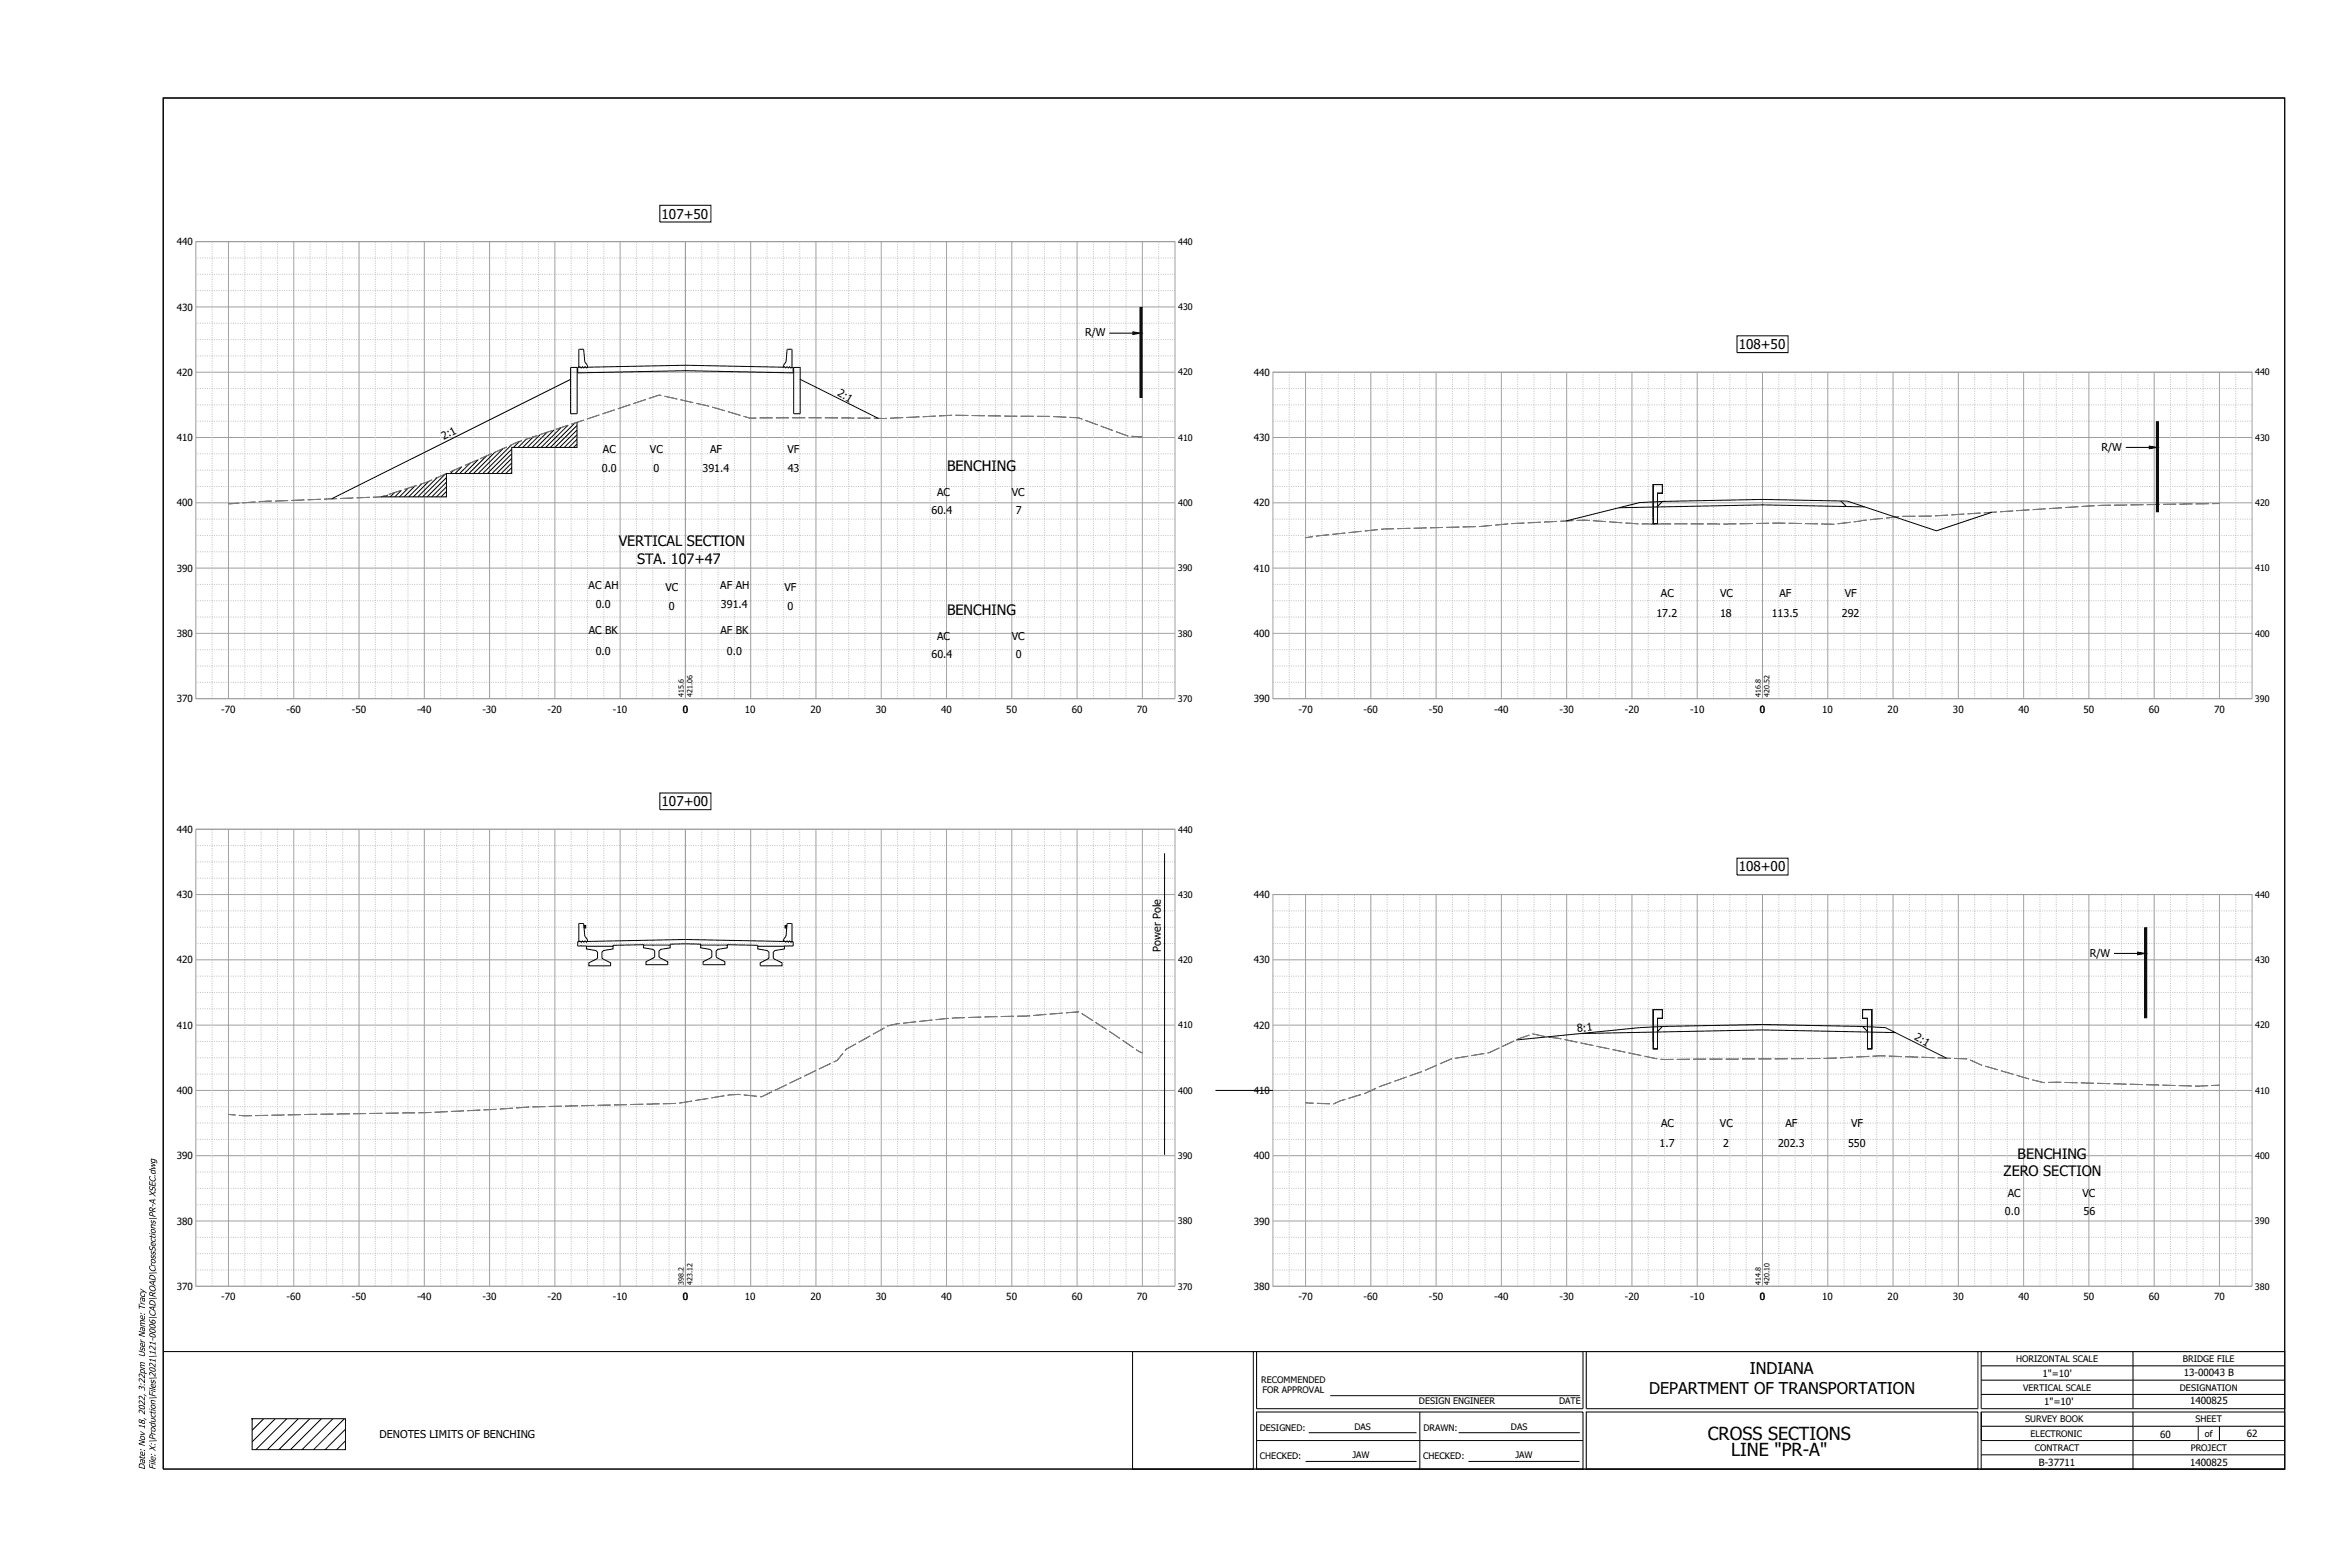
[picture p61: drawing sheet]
<svg xmlns="http://www.w3.org/2000/svg" width="914mm" height="610mm" viewBox="0 0 914 610" stroke-linecap="round" stroke-linejoin="round" font-family="sans-serif">
<defs><g id="words">
<g font-size="7">
<text x="664.5" y="560.2">CROSS SECTIONS</text>
<text x="673.6" y="566.5">LINE &quot;PR-A&quot;</text>
</g>
<g font-size="6.3">
<text x="680.8" y="534.7">INDIANA</text>
<text x="641.7" y="542.2">DEPARTMENT OF TRANSPORTATION</text>
</g>
<g font-size="5.6">
<text x="368.5" y="183.3">BENCHING</text>
<text x="240.7" y="212.6">VERTICAL SECTION</text>
<text x="247.9" y="219.3">STA. 107+47</text>
<text x="368.5" y="239.4">BENCHING</text>
<text x="785.1" y="450.7">BENCHING</text>
<text x="779.6" y="457.6">ZERO SECTION</text>
</g>
<g font-size="5.2">
<text x="257.5" y="85">107+50</text>
<text x="676.6" y="135.8">108+50</text>
<text x="257.5" y="313.6">107+00</text>
<text x="676.6" y="339">108+00</text>
</g>
<g font-size="4.2">
<text x="422.2" y="130.9">R/W</text>
<text x="325.6" y="153.5" transform="rotate(31 325.6 153.5)">2:1</text>
<text x="172.6" y="171.2" transform="rotate(-27 172.6 171.2)">2:1</text>
<text x="234.6" y="176.1">AC</text>
<text x="252.9" y="176.1">VC</text>
<text x="276.3" y="176.1">AF</text>
<text x="306.4" y="176.1">VF</text>
<text x="817.7" y="175.3">R/W</text>
<text x="234.2" y="183.5">0.0</text>
<text x="254.2" y="183.5">0</text>
<text x="273.3" y="183.5">391.4</text>
<text x="306.5" y="183.5">43</text>
<text x="364.7" y="193">AC</text>
<text x="393.7" y="193">VC</text>
<text x="362.4" y="199.8">60.4</text>
<text x="395.3" y="199.8">7</text>
<text x="229" y="229.2">AC AH</text>
<text x="258.9" y="229.9">VC</text>
<text x="280.3" y="229.2">AF AH</text>
<text x="305.3" y="229.9">VF</text>
<text x="646.3" y="232.3">AC</text>
<text x="669.3" y="232.3">VC</text>
<text x="692.4" y="232.3">AF</text>
<text x="717.8" y="232.3">VF</text>
<text x="231.8" y="236.5">0.0</text>
<text x="260.2" y="237.2">0</text>
<text x="280.5" y="236.5">391.4</text>
<text x="306.4" y="237.2">0</text>
<text x="644.5" y="239.9">17.2</text>
<text x="669.3" y="239.9">18</text>
<text x="689.4" y="239.9">113.5</text>
<text x="716.7" y="239.9">292</text>
<text x="229.1" y="246.7">AC BK</text>
<text x="280.3" y="246.7">AF BK</text>
<text x="364.7" y="249">AC</text>
<text x="393.7" y="249">VC</text>
<text x="231.8" y="254.6">0.0</text>
<text x="282.9" y="254.6">0.0</text>
<text x="362.4" y="255.9">60.4</text>
<text x="395.3" y="255.9">0</text>
<text x="451.7" y="370.2" transform="rotate(-90 451.7 370.2)">Power Pole</text>
<text x="813.1" y="372.2">R/W</text>
<text x="613.8" y="401.7" transform="rotate(-7 613.8 401.7)">8:1</text>
<text x="744.7" y="404.2" transform="rotate(31 744.7 404.2)">2:1</text>
<text x="646.3" y="438.5">AC</text>
<text x="669.2" y="438.5">VC</text>
<text x="694.7" y="438.5">AF</text>
<text x="720.3" y="438.5">VF</text>
<text x="645.7" y="446">1.7</text>
<text x="670.5" y="446">2</text>
<text x="691.8" y="446">202.3</text>
<text x="719.1" y="446">550</text>
<text x="781.2" y="465.8">AC</text>
<text x="810.3" y="465.8">VC</text>
<text x="780.1" y="472.7">0.0</text>
<text x="810.7" y="472.7">56</text>
<text x="147.7" y="559.5">DENOTES LIMITS OF BENCHING</text>
</g>
<g font-size="4.1">
<text x="56.4" y="571.8" transform="rotate(-90 56.4 571.8)">Date: Nov 18, 2022, 3:22pm User Name: Tracy</text>
<text x="60.5" y="571.8" transform="rotate(-90 60.5 571.8)">File: X:\Production\Files\2021\121-0006\CAD\ROAD\CrossSections\PR-A XSEC.dwg</text>
</g>
<g font-size="3.8">
<text x="68.8" y="95.4">440</text>
<text x="68.8" y="120.8">430</text>
<text x="68.8" y="146.2">420</text>
<text x="487.9" y="146.2">440</text>
<text x="68.8" y="171.6">410</text>
<text x="487.9" y="171.6">430</text>
<text x="68.8" y="197">400</text>
<text x="487.9" y="197">420</text>
<text x="68.8" y="222.4">390</text>
<text x="487.9" y="222.4">410</text>
<text x="68.8" y="247.8">380</text>
<text x="487.9" y="247.8">400</text>
<text x="68.8" y="273.2">370</text>
<text x="487.9" y="273.2">390</text>
<text x="86.1" y="277.2">-70</text>
<text x="111.5" y="277.2">-60</text>
<text x="136.9" y="277.2">-50</text>
<text x="162.3" y="277.2">-40</text>
<text x="187.7" y="277.2">-30</text>
<text x="213.1" y="277.2">-20</text>
<text x="238.5" y="277.2">-10</text>
<text x="265.6" y="277.2">0</text>
<text x="289.9" y="277.2">10</text>
<text x="315.4" y="277.2">20</text>
<text x="340.8" y="277.2">30</text>
<text x="366.2" y="277.2">40</text>
<text x="391.6" y="277.2">50</text>
<text x="417" y="277.2">60</text>
<text x="442.4" y="277.2">70</text>
<text x="505.2" y="277.2">-70</text>
<text x="530.6" y="277.2">-60</text>
<text x="556" y="277.2">-50</text>
<text x="581.4" y="277.2">-40</text>
<text x="606.8" y="277.2">-30</text>
<text x="632.2" y="277.2">-20</text>
<text x="657.6" y="277.2">-10</text>
<text x="684.8" y="277.2">0</text>
<text x="709" y="277.2">10</text>
<text x="734.5" y="277.2">20</text>
<text x="759.9" y="277.2">30</text>
<text x="785.3" y="277.2">40</text>
<text x="810.7" y="277.2">50</text>
<text x="836.1" y="277.2">60</text>
<text x="861.5" y="277.2">70</text>
<text x="68.8" y="324">440</text>
<text x="68.8" y="349.4">430</text>
<text x="487.9" y="349.4">440</text>
<text x="68.8" y="374.8">420</text>
<text x="487.9" y="374.8">430</text>
<text x="68.8" y="400.2">410</text>
<text x="487.9" y="400.2">420</text>
<text x="68.8" y="425.6">400</text>
<text x="487.9" y="425.6">410</text>
<text x="68.8" y="451">390</text>
<text x="487.9" y="451">400</text>
<text x="68.8" y="476.4">380</text>
<text x="487.9" y="476.4">390</text>
<text x="68.8" y="501.8">370</text>
<text x="487.9" y="501.8">380</text>
<text x="86.1" y="505.8">-70</text>
<text x="111.5" y="505.8">-60</text>
<text x="136.9" y="505.8">-50</text>
<text x="162.3" y="505.8">-40</text>
<text x="187.7" y="505.8">-30</text>
<text x="213.1" y="505.8">-20</text>
<text x="238.5" y="505.8">-10</text>
<text x="265.6" y="505.8">0</text>
<text x="289.9" y="505.8">10</text>
<text x="315.4" y="505.8">20</text>
<text x="340.8" y="505.8">30</text>
<text x="366.2" y="505.8">40</text>
<text x="391.6" y="505.8">50</text>
<text x="417" y="505.8">60</text>
<text x="442.4" y="505.8">70</text>
<text x="505.2" y="505.8">-70</text>
<text x="530.6" y="505.8">-60</text>
<text x="556" y="505.8">-50</text>
<text x="581.4" y="505.8">-40</text>
<text x="606.8" y="505.8">-30</text>
<text x="632.2" y="505.8">-20</text>
<text x="657.6" y="505.8">-10</text>
<text x="684.8" y="505.8">0</text>
<text x="709" y="505.8">10</text>
<text x="734.5" y="505.8">20</text>
<text x="759.9" y="505.8">30</text>
<text x="785.3" y="505.8">40</text>
<text x="810.7" y="505.8">50</text>
<text x="836.1" y="505.8">60</text>
<text x="861.5" y="505.8">70</text>
<text x="794.7" y="535.7">1&quot;=10'</text>
<text x="849.7" y="535.2">13-00043 B</text>
<text x="795.3" y="546.5">1&quot;=10'</text>
<text x="852.1" y="546.2">1400825</text>
<text x="840.5" y="559.4">60</text>
<text x="874.2" y="559.2">62</text>
<text x="793.3" y="570.2">B-37711</text>
<text x="852.1" y="570.2">1400825</text>
</g>
<g font-size="3.5">
<text x="458.4" y="95.3">440</text>
<text x="458.4" y="120.7">430</text>
<text x="458.4" y="146.1">420</text>
<text x="877.5" y="146.1">440</text>
<text x="458.4" y="171.5">410</text>
<text x="877.5" y="171.5">430</text>
<text x="458.4" y="196.9">400</text>
<text x="877.5" y="196.9">420</text>
<text x="458.3" y="222.3">390</text>
<text x="877.5" y="222.3">410</text>
<text x="458.3" y="247.7">380</text>
<text x="877.5" y="247.7">400</text>
<text x="458.3" y="273.1">370</text>
<text x="877.4" y="273.1">390</text>
<text x="458.4" y="323.9">440</text>
<text x="458.4" y="349.3">430</text>
<text x="877.5" y="349.3">440</text>
<text x="458.4" y="374.7">420</text>
<text x="877.5" y="374.7">430</text>
<text x="458.4" y="400.1">410</text>
<text x="877.5" y="400.1">420</text>
<text x="458.4" y="425.5">400</text>
<text x="877.5" y="425.5">410</text>
<text x="458.3" y="450.9">390</text>
<text x="877.5" y="450.9">400</text>
<text x="458.3" y="476.3">380</text>
<text x="877.4" y="476.3">390</text>
<text x="458.3" y="501.7">370</text>
<text x="877.4" y="501.7">380</text>
<text x="784.5" y="529.8">HORIZONTAL SCALE</text>
<text x="849.4" y="529.8">BRIDGE FILE</text>
<text x="490.7" y="537.9">RECOMMENDED</text>
<text x="491.2" y="541.7">FOR APPROVAL</text>
<text x="787.2" y="541">VERTICAL SCALE</text>
<text x="848.2" y="541">DESIGNATION</text>
<text x="552.1" y="546.2">DESIGN ENGINEER</text>
<text x="606.7" y="546.2">DATE</text>
<text x="490.2" y="556.6">DESIGNED:</text>
<text x="527" y="556.3">DAS</text>
<text x="553.8" y="556.6">DRAWN:</text>
<text x="587.9" y="556.3">DAS</text>
<text x="788.1" y="553.3">SURVEY BOOK</text>
<text x="854.3" y="553.3">SHEET</text>
<text x="790.1" y="559.1">ELECTRONIC</text>
<text x="858" y="558.9">of</text>
<text x="490.2" y="567.7">CHECKED:</text>
<text x="526.2" y="567.3">JAW</text>
<text x="553.7" y="567.7">CHECKED:</text>
<text x="589.6" y="567.3">JAW</text>
<text x="791.8" y="564.5">CONTRACT</text>
<text x="852.4" y="564.5">PROJECT</text>
</g>
<g font-size="2.8">
<text x="266" y="271.2" transform="rotate(-90 266 271.2)">415.6</text>
<text x="269.4" y="271.2" transform="rotate(-90 269.4 271.2)">421.06</text>
<text x="685.1" y="271.2" transform="rotate(-90 685.1 271.2)">416.8</text>
<text x="688.5" y="271.2" transform="rotate(-90 688.5 271.2)">420.52</text>
<text x="266" y="499.9" transform="rotate(-90 266 499.9)">398.2</text>
<text x="269.4" y="499.8" transform="rotate(-90 269.4 499.8)">423.12</text>
<text x="685.1" y="499.8" transform="rotate(-90 685.1 499.8)">414.8</text>
<text x="688.5" y="499.8" transform="rotate(-90 688.5 499.8)">420.10</text>
</g>
</g></defs>
<!-- layer: O-SECT-VIEW -->
<path d="M256.8 79.9h19.8v6.5h-19.8zM675.9 130.6h19.8v6.6h-19.8zM256.8 308.5h19.8v6.5h-19.8zM675.9 333.9h19.8v6.5h-19.8z" fill="none" stroke="#000" stroke-width=".39"/>
<g fill="none" stroke="#a0a0a0" stroke-width=".39">
<path d="M76.2 94h381M76.2 94h381v177.8h-381zM88.9 94v177.8M114.3 94v177.8M139.7 94v177.8M165.1 94v177.8M190.5 94v177.8M215.9 94v177.8M241.3 94v177.8M266.7 94v177.8M292.1 94v177.8M317.5 94v177.8"/>
<path d="M342.9 94v177.8M368.3 94v177.8M393.7 94v177.8M419.1 94v177.8M444.5 94v177.8M76.2 119.4h381M76.2 144.8h381M495.3 144.8h381M495.3 144.8h381v127h-381zM508 144.8v127M533.4 144.8v127M558.8 144.8v127"/>
<path d="M584.2 144.8v127M609.6 144.8v127M635 144.8v127M660.4 144.8v127M685.8 144.8v127M711.2 144.8v127M736.6 144.8v127M762 144.8v127M787.4 144.8v127M812.8 144.8v127M838.2 144.8v127M863.6 144.8v127"/>
<path d="M76.2 170.2h381M495.3 170.2h381M76.2 195.6h381M495.3 195.6h381M76.2 221h381M495.3 221h381M76.2 246.4h381M495.3 246.4h381M76.2 271.8h381M495.3 271.8h381M76.2 322.6h381M76.2 322.6h381v177.8h-381z"/>
<path d="M88.9 322.6v177.8M114.3 322.6v177.8M139.7 322.6v177.8M165.1 322.6v177.8M190.5 322.6v177.8M215.9 322.6v177.8M241.3 322.6v177.8M266.7 322.6v177.8M292.1 322.6v177.8M317.5 322.6v177.8M342.9 322.6v177.8M368.3 322.6v177.8"/>
<path d="M393.7 322.6v177.8M419.1 322.6v177.8M444.5 322.6v177.8M76.2 348h381M495.3 348h381M495.3 348h381v152.4h-381zM508 348v152.4M533.4 348v152.4M558.8 348v152.4M584.2 348v152.4M609.6 348v152.4M635 348v152.4"/>
<path d="M660.4 348v152.4M685.8 348v152.4M711.2 348v152.4M736.6 348v152.4M762 348v152.4M787.4 348v152.4M812.8 348v152.4M838.2 348v152.4M863.6 348v152.4M76.2 373.4h381M495.3 373.4h381M76.2 398.8h381"/>
<path d="M495.3 398.8h381M76.2 424.2h381M495.3 424.2h381M76.2 449.6h381M495.3 449.6h381M76.2 475h381M495.3 475h381M76.2 500.4h381M495.3 500.4h381"/>
</g>
<g fill="none" stroke="#c2c2c2" stroke-width=".39">
<path d="M82.6 94v.5M82.6 95v.4M82.6 95.9v.4M82.6 96.8v.4M82.6 97.7v.4M82.6 98.6v.4M82.6 99.5v.4M95.3 94v.5M95.3 95v.4M95.3 95.9v.4M95.3 96.8v.4M95.3 97.7v.4"/>
<path d="M95.3 98.6v.4M95.3 99.5v.4M101.6 94v.5M101.6 95v.4M101.6 95.9v.4M101.6 96.8v.4M101.6 97.7v.4M101.6 98.6v.4M101.6 99.5v.4M108 94v.5M108 95v.4M108 95.9v.4"/>
<path d="M108 96.8v.4M108 97.7v.4M108 98.6v.4M108 99.5v.4M120.7 94v.5M120.7 95v.4M120.7 95.9v.4M120.7 96.8v.4M120.7 97.7v.4M120.7 98.6v.4M120.7 99.5v.4M127 94v.5"/>
<path d="M127 95v.4M127 95.9v.4M127 96.8v.4M127 97.7v.4M127 98.6v.4M127 99.5v.4M133.4 94v.5M133.4 95v.4M133.4 95.9v.4M133.4 96.8v.4M133.4 97.7v.4M133.4 98.6v.4"/>
<path d="M133.4 99.5v.4M146.1 94v.5M146.1 95v.4M146.1 95.9v.4M146.1 96.8v.4M146.1 97.7v.4M146.1 98.6v.4M146.1 99.5v.4M152.4 94v.5M152.4 95v.4M152.4 95.9v.4M152.4 96.8v.4"/>
<path d="M152.4 97.7v.4M152.4 98.6v.4M152.4 99.5v.4M158.8 94v.5M158.8 95v.4M158.8 95.9v.4M158.8 96.8v.4M158.8 97.7v.4M158.8 98.6v.4M158.8 99.5v.4M171.5 94v.5M171.5 95v.4"/>
<path d="M171.5 95.9v.4M171.5 96.8v.4M171.5 97.7v.4M171.5 98.6v.4M171.5 99.5v.4M177.8 94v.5M177.8 95v.4M177.8 95.9v.4M177.8 96.8v.4M177.8 97.7v.4M177.8 98.6v.4M177.8 99.5v.4"/>
<path d="M184.2 94v.5M184.2 95v.4M184.2 95.9v.4M184.2 96.8v.4M184.2 97.7v.4M184.2 98.6v.4M184.2 99.5v.4M196.9 94v.5M196.9 95v.4M196.9 95.9v.4M196.9 96.8v.4M196.9 97.7v.4"/>
<path d="M196.9 98.6v.4M196.9 99.5v.4M203.2 94v.5M203.2 95v.4M203.2 95.9v.4M203.2 96.8v.4M203.2 97.7v.4M203.2 98.6v.4M203.2 99.5v.4M209.6 94v.5M209.6 95v.4M209.6 95.9v.4"/>
<path d="M209.6 96.8v.4M209.6 97.7v.4M209.6 98.6v.4M209.6 99.5v.4M222.3 94v.5M222.3 95v.4M222.3 95.9v.4M222.3 96.8v.4M222.3 97.7v.4M222.3 98.6v.4M222.3 99.5v.4M228.6 94v.5"/>
<path d="M228.6 95v.4M228.6 95.9v.4M228.6 96.8v.4M228.6 97.7v.4M228.6 98.6v.4M228.6 99.5v.4M235 94v.5M235 95v.4M235 95.9v.4M235 96.8v.4M235 97.7v.4M235 98.6v.4"/>
<path d="M235 99.5v.4M247.7 94v.5M247.7 95v.4M247.7 95.9v.4M247.7 96.8v.4M247.7 97.7v.4M247.7 98.6v.4M247.7 99.5v.4M254 94v.5M254 95v.4M254 95.9v.4M254 96.8v.4"/>
<path d="M254 97.7v.4M254 98.6v.4M254 99.5v.4M260.4 94v.5M260.4 95v.4M260.4 95.9v.4M260.4 96.8v.4M260.4 97.7v.4M260.4 98.6v.4M260.4 99.5v.4M273.1 94v.5M273.1 95v.4"/>
<path d="M273.1 95.9v.4M273.1 96.8v.4M273.1 97.7v.4M273.1 98.6v.4M273.1 99.5v.4M279.4 94v.5M279.4 95v.4M279.4 95.9v.4M279.4 96.8v.4M279.4 97.7v.4M279.4 98.6v.4M279.4 99.5v.4"/>
<path d="M285.8 94v.5M285.8 95v.4M285.8 95.9v.4M285.8 96.8v.4M285.8 97.7v.4M285.8 98.6v.4M285.8 99.5v.4M298.5 94v.5M298.5 95v.4M298.5 95.9v.4M298.5 96.8v.4M298.5 97.7v.4"/>
<path d="M298.5 98.6v.4M298.5 99.5v.4M304.8 94v.5M304.8 95v.4M304.8 95.9v.4M304.8 96.8v.4M304.8 97.7v.4M304.8 98.6v.4M304.8 99.5v.4M311.2 94v.5M311.2 95v.4M311.2 95.9v.4"/>
<path d="M311.2 96.8v.4M311.2 97.7v.4M311.2 98.6v.4M311.2 99.5v.4M323.9 94v.5M323.9 95v.4M323.9 95.9v.4M323.9 96.8v.4M323.9 97.7v.4M323.9 98.6v.4M323.9 99.5v.4M330.2 94v.5"/>
<path d="M330.2 95v.4M330.2 95.9v.4M330.2 96.8v.4M330.2 97.7v.4M330.2 98.6v.4M330.2 99.5v.4M336.6 94v.5M336.6 95v.4M336.6 95.9v.4M336.6 96.8v.4M336.6 97.7v.4M336.6 98.6v.4"/>
<path d="M336.6 99.5v.4M349.3 94v.5M349.3 95v.4M349.3 95.9v.4M349.3 96.8v.4M349.3 97.7v.4M349.3 98.6v.4M349.3 99.5v.4M355.6 94v.5M355.6 95v.4M355.6 95.9v.4M355.6 96.8v.4"/>
<path d="M355.6 97.7v.4M355.6 98.6v.4M355.6 99.5v.4M362 94v.5M362 95v.4M362 95.9v.4M362 96.8v.4M362 97.7v.4M362 98.6v.4M362 99.5v.4M374.7 94v.5M374.7 95v.4"/>
<path d="M374.7 95.9v.4M374.7 96.8v.4M374.7 97.7v.4M374.7 98.6v.4M374.7 99.5v.4M381 94v.5M381 95v.4M381 95.9v.4M381 96.8v.4M381 97.7v.4M381 98.6v.4M381 99.5v.4"/>
<path d="M387.4 94v.5M387.4 95v.4M387.4 95.9v.4M387.4 96.8v.4M387.4 97.7v.4M387.4 98.6v.4M387.4 99.5v.4M400.1 94v.5M400.1 95v.4M400.1 95.9v.4M400.1 96.8v.4M400.1 97.7v.4"/>
<path d="M400.1 98.6v.4M400.1 99.5v.4M406.4 94v.5M406.4 95v.4M406.4 95.9v.4M406.4 96.8v.4M406.4 97.7v.4M406.4 98.6v.4M406.4 99.5v.4M412.8 94v.5M412.8 95v.4M412.8 95.9v.4"/>
<path d="M412.8 96.8v.4M412.8 97.7v.4M412.8 98.6v.4M412.8 99.5v.4M425.5 94v.5M425.5 95v.4M425.5 95.9v.4M425.5 96.8v.4M425.5 97.7v.4M425.5 98.6v.4M425.5 99.5v.4M431.8 94v.5"/>
<path d="M431.8 95v.4M431.8 95.9v.4M431.8 96.8v.4M431.8 97.7v.4M431.8 98.6v.4M431.8 99.5v.4M438.2 94v.5M438.2 95v.4M438.2 95.9v.4M438.2 96.8v.4M438.2 97.7v.4M438.2 98.6v.4"/>
<path d="M438.2 99.5v.4M450.9 94v.5M450.9 95v.4M450.9 95.9v.4M450.9 96.8v.4M450.9 97.7v.4M450.9 98.6v.4M450.9 99.5v.4M76.2 113.1h.2M76.2 106.7h.2M76.2 100.4h.2M76.9 113.1h.4"/>
<path d="M76.9 106.7h.4M76.9 100.4h.4M77.8 113.1h.4M77.8 106.7h.4M77.8 100.4h.4M78.7 113.1h.4M78.7 106.7h.4M78.7 100.4h.4M79.6 113.1h.4M79.6 106.7h.4M79.6 100.4h.4M80.5 113.1h.4"/>
<path d="M80.5 106.7h.4M80.5 100.4h.4M81.4 113.1h.4M81.4 106.7h.4M81.4 100.4h.4M82.3 113.1h.4M82.3 106.7h.4M82.3 100.4h.4M82.6 100.4v.4M82.6 101.3v.4M82.6 102.2v.4M82.6 103.1v.4"/>
<path d="M82.6 104v.4M82.6 104.9v.4M82.6 105.8v.4M82.6 106.7v.4M82.6 107.7v.3M82.6 108.5v.4M82.6 109.5v.3M82.6 110.4v.3M82.6 111.3v.4M82.6 112.2v.4M82.6 113.1v.4M82.6 114v.4"/>
<path d="M82.6 114.9v.4M82.6 115.8v.4M82.6 116.7v.4M82.6 117.6v.4M82.6 118.5v.4M82.6 119.4v.4M83.2 113.1h.4M83.2 106.7h.4M83.2 100.4h.4M84.2 113.1h.3M84.2 106.7h.3M84.2 100.4h.3"/>
<path d="M85.1 113.1h.3M85.1 106.7h.3M85.1 100.4h.3M86 113.1h.4M86 106.7h.4M86 100.4h.4M86.9 113.1h.3M86.9 106.7h.3M86.9 100.4h.3M87.8 113.1h.4M87.8 106.7h.4M87.8 100.4h.4"/>
<path d="M88.7 113.1h.5M88.7 106.7h.5M88.7 100.4h.5M89.7 113.1h.4M89.7 106.7h.4M89.7 100.4h.4M90.6 113.1h.4M90.6 106.7h.4M90.6 100.4h.4M91.5 113.1h.4M91.5 106.7h.4M91.5 100.4h.4"/>
<path d="M92.4 113.1h.4M92.4 106.7h.4M92.4 100.4h.4M93.3 113.1h.4M93.3 106.7h.4M93.3 100.4h.4M94.2 113.1h.4M94.2 106.7h.4M94.2 100.4h.4M95.1 113.1h.4M95.1 106.7h.4M95.1 100.4h.4"/>
<path d="M95.3 100.4v.4M95.3 101.3v.4M95.3 102.2v.4M95.3 103.1v.4M95.3 104v.4M95.3 104.9v.4M95.3 105.8v.4M95.3 106.7v.4M95.3 107.7v.3M95.3 108.5v.4M95.3 109.5v.3M95.3 110.4v.3"/>
<path d="M95.3 111.3v.4M95.3 112.2v.4M95.3 113.1v.4M95.3 114v.4M95.3 114.9v.4M95.3 115.8v.4M95.3 116.7v.4M95.3 117.6v.4M95.3 118.5v.4M95.3 119.4v.4M96.1 113.1h.3M96.1 106.7h.3"/>
<path d="M96.1 100.4h.3M96.9 113.1h.4M96.9 106.7h.4M96.9 100.4h.4M97.9 113.1h.3M97.9 106.7h.3M97.9 100.4h.3M98.8 113.1h.3M98.8 106.7h.3M98.8 100.4h.3M99.7 113.1h.4M99.7 106.7h.4"/>
<path d="M99.7 100.4h.4M100.6 113.1h.3M100.6 106.7h.3M100.6 100.4h.3M101.5 113.1h.4M101.5 106.7h.4M101.5 100.4h.4M101.6 100.4v.4M101.6 101.3v.4M101.6 102.2v.4M101.6 103.1v.4M101.6 104v.4"/>
<path d="M101.6 104.9v.4M101.6 105.8v.4M101.6 106.7v.4M101.6 107.7v.3M101.6 108.5v.4M101.6 109.5v.3M101.6 110.4v.3M101.6 111.3v.4M101.6 112.2v.4M101.6 113.1v.4M101.6 114v.4M101.6 114.9v.4"/>
<path d="M101.6 115.8v.4M101.6 116.7v.4M101.6 117.6v.4M101.6 118.5v.4M101.6 119.4v.4M102.4 113.1h.4M102.4 106.7h.4M102.4 100.4h.4M103.3 113.1h.4M103.3 106.7h.4M103.3 100.4h.4M104.2 113.1h.4"/>
<path d="M104.2 106.7h.4M104.2 100.4h.4M105.1 113.1h.4M105.1 106.7h.4M105.1 100.4h.4M106 113.1h.4M106 106.7h.4M106 100.4h.4M106.9 113.1h.4M106.9 106.7h.4M106.9 100.4h.4M107.8 113.1h.4"/>
<path d="M107.8 106.7h.4M107.8 100.4h.4M108 100.4v.4M108 101.3v.4M108 102.2v.4M108 103.1v.4M108 104v.4M108 104.9v.4M108 105.8v.4M108 106.7v.4M108 107.7v.3M108 108.5v.4"/>
<path d="M108 109.5v.3M108 110.4v.3M108 111.3v.4M108 112.2v.4M108 113.1v.4M108 114v.4M108 114.9v.4M108 115.8v.4M108 116.7v.4M108 117.6v.4M108 118.5v.4M108 119.4v.4"/>
<path d="M108.7 113.1h.4M108.7 106.7h.4M108.7 100.4h.4M109.6 113.1h.4M109.6 106.7h.4M109.6 100.4h.4M110.5 113.1h.4M110.5 106.7h.4M110.5 100.4h.4M111.4 113.1h.4M111.4 106.7h.4M111.4 100.4h.4"/>
<path d="M112.3 113.1h.4M112.3 106.7h.4M112.3 100.4h.4M113.2 113.1h.4M113.2 106.7h.4M113.2 100.4h.4M114.1 113.1h.4M114.1 106.7h.4M114.1 100.4h.4M115 113.1h.4M115 106.7h.4M115 100.4h.4"/>
<path d="M115.9 113.1h.4M115.9 106.7h.4M115.9 100.4h.4M116.8 113.1h.4M116.8 106.7h.4M116.8 100.4h.4M117.8 113.1h.3M117.8 106.7h.3M117.8 100.4h.3M118.7 113.1h.3M118.7 106.7h.3M118.7 100.4h.3"/>
<path d="M119.5 113.1h.5M119.5 106.7h.5M119.5 100.4h.5M120.5 113.1h.3M120.5 106.7h.3M120.5 100.4h.3M120.7 100.4v.4M120.7 101.3v.4M120.7 102.2v.4M120.7 103.1v.4M120.7 104v.4M120.7 104.9v.4"/>
<path d="M120.7 105.8v.4M120.7 106.7v.4M120.7 107.7v.3M120.7 108.5v.4M120.7 109.5v.3M120.7 110.4v.3M120.7 111.3v.4M120.7 112.2v.4M120.7 113.1v.4M120.7 114v.4M120.7 114.9v.4M120.7 115.8v.4"/>
<path d="M120.7 116.7v.4M120.7 117.6v.4M120.7 118.5v.4M120.7 119.4v.4M121.4 113.1h.4M121.4 106.7h.4M121.4 100.4h.4M122.3 113.1h.4M122.3 106.7h.4M122.3 100.4h.4M123.2 113.1h.4M123.2 106.7h.4"/>
<path d="M123.2 100.4h.4M124.1 113.1h.4M124.1 106.7h.4M124.1 100.4h.4M125 113.1h.4M125 106.7h.4M125 100.4h.4M125.9 113.1h.4M125.9 106.7h.4M125.9 100.4h.4M126.8 113.1h.4M126.8 106.7h.4"/>
<path d="M126.8 100.4h.4M127 100.4v.4M127 101.3v.4M127 102.2v.4M127 103.1v.4M127 104v.4M127 104.9v.4M127 105.8v.4M127 106.7v.4M127 107.7v.3M127 108.5v.4M127 109.5v.3"/>
<path d="M127 110.4v.3M127 111.3v.4M127 112.2v.4M127 113.1v.4M127 114v.4M127 114.9v.4M127 115.8v.4M127 116.7v.4M127 117.6v.4M127 118.5v.4M127 119.4v.4M127.7 113.1h.4"/>
<path d="M127.7 106.7h.4M127.7 100.4h.4M128.6 113.1h.4M128.6 106.7h.4M128.6 100.4h.4M129.5 113.1h.4M129.5 106.7h.4M129.5 100.4h.4M130.4 113.1h.4M130.4 106.7h.4M130.4 100.4h.4M131.3 113.1h.4"/>
<path d="M131.3 106.7h.4M131.3 100.4h.4M132.2 113.1h.4M132.2 106.7h.4M132.2 100.4h.4M133.1 113.1h.4M133.1 106.7h.4M133.1 100.4h.4M133.4 100.4v.4M133.4 101.3v.4M133.4 102.2v.4M133.4 103.1v.4"/>
<path d="M133.4 104v.4M133.4 104.9v.4M133.4 105.8v.4M133.4 106.7v.4M133.4 107.7v.3M133.4 108.5v.4M133.4 109.5v.3M133.4 110.4v.3M133.4 111.3v.4M133.4 112.2v.4M133.4 113.1v.4M133.4 114v.4"/>
<path d="M133.4 114.9v.4M133.4 115.8v.4M133.4 116.7v.4M133.4 117.6v.4M133.4 118.5v.4M133.4 119.4v.4M134 113.1h.4M134 106.7h.4M134 100.4h.4M134.9 113.1h.4M134.9 106.7h.4M134.9 100.4h.4"/>
<path d="M135.8 113.1h.4M135.8 106.7h.4M135.8 100.4h.4M136.7 113.1h.4M136.7 106.7h.4M136.7 100.4h.4M137.6 113.1h.4M137.6 106.7h.4M137.6 100.4h.4M138.5 113.1h.4M138.5 106.7h.4M138.5 100.4h.4"/>
<path d="M139.4 113.1h.4M139.4 106.7h.4M139.4 100.4h.4M140.4 113.1h.3M140.4 106.7h.3M140.4 100.4h.3M141.3 113.1h.3M141.3 106.7h.3M141.3 100.4h.3M142.2 113.1h.4M142.2 106.7h.4M142.2 100.4h.4"/>
<path d="M143.1 113.1h.3M143.1 106.7h.3M143.1 100.4h.3M144 113.1h.4M144 106.7h.4M144 100.4h.4M144.9 113.1h.4M144.9 106.7h.4M144.9 100.4h.4M145.8 113.1h.4M145.8 106.7h.4M145.8 100.4h.4"/>
<path d="M146.1 100.4v.4M146.1 101.3v.4M146.1 102.2v.4M146.1 103.1v.4M146.1 104v.4M146.1 104.9v.4M146.1 105.8v.4M146.1 106.7v.4M146.1 107.7v.3M146.1 108.5v.4M146.1 109.5v.3M146.1 110.4v.3"/>
<path d="M146.1 111.3v.4M146.1 112.2v.4M146.1 113.1v.4M146.1 114v.4M146.1 114.9v.4M146.1 115.8v.4M146.1 116.7v.4M146.1 117.6v.4M146.1 118.5v.4M146.1 119.4v.4M146.7 113.1h.4M146.7 106.7h.4"/>
<path d="M146.7 100.4h.4M147.6 113.1h.4M147.6 106.7h.4M147.6 100.4h.4M148.5 113.1h.4M148.5 106.7h.4M148.5 100.4h.4M149.4 113.1h.4M149.4 106.7h.4M149.4 100.4h.4M150.3 113.1h.4M150.3 106.7h.4"/>
<path d="M150.3 100.4h.4M151.2 113.1h.4M151.2 106.7h.4M151.2 100.4h.4M152.1 113.1h.4M152.1 106.7h.4M152.1 100.4h.4M152.4 100.4v.4M152.4 101.3v.4M152.4 102.2v.4M152.4 103.1v.4M152.4 104v.4"/>
<path d="M152.4 104.9v.4M152.4 105.8v.4M152.4 106.7v.4M152.4 107.7v.3M152.4 108.5v.4M152.4 109.5v.3M152.4 110.4v.3M152.4 111.3v.4M152.4 112.2v.4M152.4 113.1v.4M152.4 114v.4M152.4 114.9v.4"/>
<path d="M152.4 115.8v.4M152.4 116.7v.4M152.4 117.6v.4M152.4 118.5v.4M152.4 119.4v.4M153 113.1h.4M153 106.7h.4M153 100.4h.4M153.9 113.1h.4M153.9 106.7h.4M153.9 100.4h.4M154.8 113.1h.4"/>
<path d="M154.8 106.7h.4M154.8 100.4h.4M155.7 113.1h.4M155.7 106.7h.4M155.7 100.4h.4M156.6 113.1h.4M156.6 106.7h.4M156.6 100.4h.4M157.5 113.1h.4M157.5 106.7h.4M157.5 100.4h.4M158.4 113.1h.4"/>
<path d="M158.4 106.7h.4M158.4 100.4h.4M158.8 100.4v.4M158.8 101.3v.4M158.8 102.2v.4M158.8 103.1v.4M158.8 104v.4M158.8 104.9v.4M158.8 105.8v.4M158.8 106.7v.4M158.8 107.7v.3M158.8 108.5v.4"/>
<path d="M158.8 109.5v.3M158.8 110.4v.3M158.8 111.3v.4M158.8 112.2v.4M158.8 113.1v.4M158.8 114v.4M158.8 114.9v.4M158.8 115.8v.4M158.8 116.7v.4M158.8 117.6v.4M158.8 118.5v.4M158.8 119.4v.4"/>
<path d="M159.3 113.1h.4M159.3 106.7h.4M159.3 100.4h.4M160.3 113.1h.3M160.3 106.7h.3M160.3 100.4h.3M161.2 113.1h.3M161.2 106.7h.3M161.2 100.4h.3M162.1 113.1h.4M162.1 106.7h.4M162.1 100.4h.4"/>
<path d="M163 113.1h.3M163 106.7h.3M163 100.4h.3M163.9 113.1h.4M163.9 106.7h.4M163.9 100.4h.4M164.8 113.1h.4M164.8 106.7h.4M164.8 100.4h.4M165.7 113.1h.4M165.7 106.7h.4M165.7 100.4h.4"/>
<path d="M166.6 113.1h.4M166.6 106.7h.4M166.6 100.4h.4M167.5 113.1h.4M167.5 106.7h.4M167.5 100.4h.4M168.4 113.1h.4M168.4 106.7h.4M168.4 100.4h.4M169.3 113.1h.4M169.3 106.7h.4M169.3 100.4h.4"/>
<path d="M170.2 113.1h.4M170.2 106.7h.4M170.2 100.4h.4M171.1 100.4h.4v.4M171.1 106.7h.4v.4M171.1 113.1h.4v.4M171.5 101.3v.4M171.5 102.2v.4M171.5 103.1v.4M171.5 104v.4M171.5 104.9v.4M171.5 105.8v.4"/>
<path d="M171.5 107.7v.3M171.5 108.5v.4M171.5 109.5v.3M171.5 110.4v.3M171.5 111.3v.4M171.5 112.2v.4M171.5 114v.4M171.5 114.9v.4M171.5 115.8v.4M171.5 116.7v.4M171.5 117.6v.4M171.5 118.5v.4"/>
<path d="M171.5 119.4v.4M172 113.1h.4M172 106.7h.4M172 100.4h.4M172.9 113.1h.4M172.9 106.7h.4M172.9 100.4h.4M173.8 113.1h.4M173.8 106.7h.4M173.8 100.4h.4M174.7 113.1h.4M174.7 106.7h.4"/>
<path d="M174.7 100.4h.4M175.6 113.1h.4M175.6 106.7h.4M175.6 100.4h.4M176.5 113.1h.4M176.5 106.7h.4M176.5 100.4h.4M177.4 100.4h.4v.4M177.4 106.7h.4v.4M177.4 113.1h.4v.4M177.8 101.3v.4M177.8 102.2v.4"/>
<path d="M177.8 103.1v.4M177.8 104v.4M177.8 104.9v.4M177.8 105.8v.4M177.8 107.7v.3M177.8 108.5v.4M177.8 109.5v.3M177.8 110.4v.3M177.8 111.3v.4M177.8 112.2v.4M177.8 114v.4M177.8 114.9v.4"/>
<path d="M177.8 115.8v.4M177.8 116.7v.4M177.8 117.6v.4M177.8 118.5v.4M177.8 119.4v.4M178.3 113.1h.4M178.3 106.7h.4M178.3 100.4h.4M179.2 113.1h.4M179.2 106.7h.4M179.2 100.4h.4M180.1 113.1h.4"/>
<path d="M180.1 106.7h.4M180.1 100.4h.4M181 113.1h.4M181 106.7h.4M181 100.4h.4M181.9 113.1h.4M181.9 106.7h.4M181.9 100.4h.4M182.9 113.1h.3M182.9 106.7h.3M182.9 100.4h.3M183.8 100.4h.4v.4"/>
<path d="M183.8 106.7h.4v.4M183.8 113.1h.4v.4M184.2 101.3v.4M184.2 102.2v.4M184.2 103.1v.4M184.2 104v.4M184.2 104.9v.4M184.2 105.8v.4M184.2 107.7v.3M184.2 108.5v.4M184.2 109.5v.3M184.2 110.4v.3"/>
<path d="M184.2 111.3v.4M184.2 112.2v.4M184.2 114v.4M184.2 114.9v.4M184.2 115.8v.4M184.2 116.7v.4M184.2 117.6v.4M184.2 118.5v.4M184.2 119.4v.4M184.7 113.1h.4M184.7 106.7h.4M184.7 100.4h.4"/>
<path d="M185.6 113.1h.3M185.6 106.7h.3M185.6 100.4h.3M186.5 113.1h.4M186.5 106.7h.4M186.5 100.4h.4M187.4 113.1h.4M187.4 106.7h.4M187.4 100.4h.4M188.3 113.1h.4M188.3 106.7h.4M188.3 100.4h.4"/>
<path d="M189.2 113.1h.4M189.2 106.7h.4M189.2 100.4h.4M190.1 113.1h.4M190.1 106.7h.4M190.1 100.4h.4M191 113.1h.4M191 106.7h.4M191 100.4h.4M191.9 113.1h.4M191.9 106.7h.4M191.9 100.4h.4"/>
<path d="M192.8 113.1h.4M192.8 106.7h.4M192.8 100.4h.4M193.7 113.1h.4M193.7 106.7h.4M193.7 100.4h.4M194.6 113.1h.4M194.6 106.7h.4M194.6 100.4h.4M195.5 113.1h.4M195.5 106.7h.4M195.5 100.4h.4"/>
<path d="M196.4 113.1h.4M196.4 106.7h.4M196.4 100.4h.4M196.9 100.4v.4M196.9 101.3v.4M196.9 102.2v.4M196.9 103.1v.4M196.9 104v.4M196.9 104.9v.4M196.9 105.8v.4M196.9 106.7v.4M196.9 107.7v.3"/>
<path d="M196.9 108.5v.4M196.9 109.5v.3M196.9 110.4v.3M196.9 111.3v.4M196.9 112.2v.4M196.9 113.1v.4M196.9 114v.4M196.9 114.9v.4M196.9 115.8v.4M196.9 116.7v.4M196.9 117.6v.4M196.9 118.5v.4"/>
<path d="M196.9 119.4v.4M197.3 113.1h.4M197.3 106.7h.4M197.3 100.4h.4M198.2 113.1h.4M198.2 106.7h.4M198.2 100.4h.4M199.1 113.1h.4M199.1 106.7h.4M199.1 100.4h.4M200 113.1h.4M200 106.7h.4"/>
<path d="M200 100.4h.4M200.9 113.1h.4M200.9 106.7h.4M200.9 100.4h.4M201.8 113.1h.4M201.8 106.7h.4M201.8 100.4h.4M202.8 113.1h.3M202.8 106.7h.3M202.8 100.4h.3M203.2 100.4v.4M203.2 101.3v.4"/>
<path d="M203.2 102.2v.4M203.2 103.1v.4M203.2 104v.4M203.2 104.9v.4M203.2 105.8v.4M203.2 106.7v.4M203.2 107.7v.3M203.2 108.5v.4M203.2 109.5v.3M203.2 110.4v.3M203.2 111.3v.4M203.2 112.2v.4"/>
<path d="M203.2 113.1v.4M203.2 114v.4M203.2 114.9v.4M203.2 115.8v.4M203.2 116.7v.4M203.2 117.6v.4M203.2 118.5v.4M203.2 119.4v.4M203.6 113.1h.4M203.6 106.7h.4M203.6 100.4h.4M204.6 113.1h.3"/>
<path d="M204.6 106.7h.3M204.6 100.4h.3M205.5 113.1h.3M205.5 106.7h.3M205.5 100.4h.3M206.4 113.1h.4M206.4 106.7h.4M206.4 100.4h.4M207.3 113.1h.4M207.3 106.7h.4M207.3 100.4h.4M208.2 113.1h.4"/>
<path d="M208.2 106.7h.4M208.2 100.4h.4M209.1 113.1h.4M209.1 106.7h.4M209.1 100.4h.4M209.6 100.4v.4M209.6 101.3v.4M209.6 102.2v.4M209.6 103.1v.4M209.6 104v.4M209.6 104.9v.4M209.6 105.8v.4"/>
<path d="M209.6 106.7v.4M209.6 107.7v.3M209.6 108.5v.4M209.6 109.5v.3M209.6 110.4v.3M209.6 111.3v.4M209.6 112.2v.4M209.6 113.1v.4M209.6 114v.4M209.6 114.9v.4M209.6 115.8v.4M209.6 116.7v.4"/>
<path d="M209.6 117.6v.4M209.6 118.5v.4M209.6 119.4v.4M210 113.1h.4M210 106.7h.4M210 100.4h.4M210.9 113.1h.4M210.9 106.7h.4M210.9 100.4h.4M211.8 113.1h.4M211.8 106.7h.4M211.8 100.4h.4"/>
<path d="M212.7 113.1h.4M212.7 106.7h.4M212.7 100.4h.4M213.6 113.1h.4M213.6 106.7h.4M213.6 100.4h.4M214.5 113.1h.4M214.5 106.7h.4M214.5 100.4h.4M215.4 113.1h.4M215.4 106.7h.4M215.4 100.4h.4"/>
<path d="M216.3 113.1h.4M216.3 106.7h.4M216.3 100.4h.4M217.2 113.1h.4M217.2 106.7h.4M217.2 100.4h.4M218.1 113.1h.4M218.1 106.7h.4M218.1 100.4h.4M219 113.1h.4M219 106.7h.4M219 100.4h.4"/>
<path d="M219.9 113.1h.4M219.9 106.7h.4M219.9 100.4h.4M220.8 113.1h.4M220.8 106.7h.4M220.8 100.4h.4M221.7 113.1h.4M221.7 106.7h.4M221.7 100.4h.4M222.3 100.4v.4M222.3 101.3v.4M222.3 102.2v.4"/>
<path d="M222.3 103.1v.4M222.3 104v.4M222.3 104.9v.4M222.3 105.8v.4M222.3 106.7v.4M222.3 107.7v.3M222.3 108.5v.4M222.3 109.5v.3M222.3 110.4v.3M222.3 111.3v.4M222.3 112.2v.4M222.3 113.1v.4"/>
<path d="M222.3 114v.4M222.3 114.9v.4M222.3 115.8v.4M222.3 116.7v.4M222.3 117.6v.4M222.3 118.5v.4M222.3 119.4v.4M222.7 113.1h.3M222.7 106.7h.3M222.7 100.4h.3M223.5 113.1h.4M223.5 106.7h.4"/>
<path d="M223.5 100.4h.4M224.5 113.1h.3M224.5 106.7h.3M224.5 100.4h.3M225.4 113.1h.3M225.4 106.7h.3M225.4 100.4h.3M226.3 113.1h.4M226.3 106.7h.4M226.3 100.4h.4M227.2 113.1h.4M227.2 106.7h.4"/>
<path d="M227.2 100.4h.4M228.1 113.1h.4M228.1 106.7h.4M228.1 100.4h.4M228.6 100.4v.4M228.6 101.3v.4M228.6 102.2v.4M228.6 103.1v.4M228.6 104v.4M228.6 104.9v.4M228.6 105.8v.4M228.6 106.7v.4"/>
<path d="M228.6 107.7v.3M228.6 108.5v.4M228.6 109.5v.3M228.6 110.4v.3M228.6 111.3v.4M228.6 112.2v.4M228.6 113.1v.4M228.6 114v.4M228.6 114.9v.4M228.6 115.8v.4M228.6 116.7v.4M228.6 117.6v.4"/>
<path d="M228.6 118.5v.4M228.6 119.4v.4M229 113.1h.4M229 106.7h.4M229 100.4h.4M229.9 113.1h.4M229.9 106.7h.4M229.9 100.4h.4M230.8 113.1h.4M230.8 106.7h.4M230.8 100.4h.4M231.7 113.1h.4"/>
<path d="M231.7 106.7h.4M231.7 100.4h.4M232.6 113.1h.4M232.6 106.7h.4M232.6 100.4h.4M233.5 113.1h.4M233.5 106.7h.4M233.5 100.4h.4M234.4 113.1h.4M234.4 106.7h.4M234.4 100.4h.4M235 100.4v.4"/>
<path d="M235 101.3v.4M235 102.2v.4M235 103.1v.4M235 104v.4M235 104.9v.4M235 105.8v.4M235 106.7v.4M235 107.7v.3M235 108.5v.4M235 109.5v.3M235 110.4v.3M235 111.3v.4"/>
<path d="M235 112.2v.4M235 113.1v.4M235 114v.4M235 114.9v.4M235 115.8v.4M235 116.7v.4M235 117.6v.4M235 118.5v.4M235 119.4v.4M235.3 113.1h.4M235.3 106.7h.4M235.3 100.4h.4"/>
<path d="M236.2 113.1h.4M236.2 106.7h.4M236.2 100.4h.4M237.1 113.1h.4M237.1 106.7h.4M237.1 100.4h.4M238 113.1h.4M238 106.7h.4M238 100.4h.4M238.9 113.1h.4M238.9 106.7h.4M238.9 100.4h.4"/>
<path d="M239.8 113.1h.4M239.8 106.7h.4M239.8 100.4h.4M240.7 113.1h.4M240.7 106.7h.4M240.7 100.4h.4M241.6 113.1h.4M241.6 106.7h.4M241.6 100.4h.4M242.5 113.1h.4M242.5 106.7h.4M242.5 100.4h.4"/>
<path d="M243.4 113.1h.4M243.4 106.7h.4M243.4 100.4h.4M244.3 113.1h.4M244.3 106.7h.4M244.3 100.4h.4M245.3 113.1h.3M245.3 106.7h.3M245.3 100.4h.3M246.1 113.1h.4M246.1 106.7h.4M246.1 100.4h.4"/>
<path d="M247.1 113.1h.3M247.1 106.7h.3M247.1 100.4h.3M247.7 100.4v.4M247.7 101.3v.4M247.7 102.2v.4M247.7 103.1v.4M247.7 104v.4M247.7 104.9v.4M247.7 105.8v.4M247.7 106.7v.4M247.7 107.7v.3"/>
<path d="M247.7 108.5v.4M247.7 109.5v.3M247.7 110.4v.3M247.7 111.3v.4M247.7 112.2v.4M247.7 113.1v.4M247.7 114v.4M247.7 114.9v.4M247.7 115.8v.4M247.7 116.7v.4M247.7 117.6v.4M247.7 118.5v.4"/>
<path d="M247.7 119.4v.4M248 113.1h.3M248 106.7h.3M248 100.4h.3M248.9 113.1h.4M248.9 106.7h.4M248.9 100.4h.4M249.8 113.1h.4M249.8 106.7h.4M249.8 100.4h.4M250.7 113.1h.4M250.7 106.7h.4"/>
<path d="M250.7 100.4h.4M251.6 113.1h.4M251.6 106.7h.4M251.6 100.4h.4M252.5 113.1h.4M252.5 106.7h.4M252.5 100.4h.4M253.4 113.1h.4M253.4 106.7h.4M253.4 100.4h.4M254 100.4v.4M254 101.3v.4"/>
<path d="M254 102.2v.4M254 103.1v.4M254 104v.4M254 104.9v.4M254 105.8v.4M254 106.7v.4M254 107.7v.3M254 108.5v.4M254 109.5v.3M254 110.4v.3M254 111.3v.4M254 112.2v.4"/>
<path d="M254 113.1v.4M254 114v.4M254 114.9v.4M254 115.8v.4M254 116.7v.4M254 117.6v.4M254 118.5v.4M254 119.4v.4M254.3 113.1h.4M254.3 106.7h.4M254.3 100.4h.4M255.2 113.1h.4"/>
<path d="M255.2 106.7h.4M255.2 100.4h.4M256.1 113.1h.4M256.1 106.7h.4M256.1 100.4h.4M257 113.1h.4M257 106.7h.4M257 100.4h.4M257.9 113.1h.4M257.9 106.7h.4M257.9 100.4h.4M258.8 113.1h.4"/>
<path d="M258.8 106.7h.4M258.8 100.4h.4M259.7 113.1h.4M259.7 106.7h.4M259.7 100.4h.4M260.4 100.4v.4M260.4 101.3v.4M260.4 102.2v.4M260.4 103.1v.4M260.4 104v.4M260.4 104.9v.4M260.4 105.8v.4"/>
<path d="M260.4 106.7v.4M260.4 107.7v.3M260.4 108.5v.4M260.4 109.5v.3M260.4 110.4v.3M260.4 111.3v.4M260.4 112.2v.4M260.4 113.1v.4M260.4 114v.4M260.4 114.9v.4M260.4 115.8v.4M260.4 116.7v.4"/>
<path d="M260.4 117.6v.4M260.4 118.5v.4M260.4 119.4v.4M260.6 113.1h.4M260.6 106.7h.4M260.6 100.4h.4M261.5 113.1h.4M261.5 106.7h.4M261.5 100.4h.4M262.4 113.1h.4M262.4 106.7h.4M262.4 100.4h.4"/>
<path d="M263.3 113.1h.4M263.3 106.7h.4M263.3 100.4h.4M264.2 113.1h.4M264.2 106.7h.4M264.2 100.4h.4M265.2 113.1h.3M265.2 106.7h.3M265.2 100.4h.3M266 113.1h.4M266 106.7h.4M266 100.4h.4"/>
<path d="M267 113.1h.3M267 106.7h.3M267 100.4h.3M267.9 113.1h.3M267.9 106.7h.3M267.9 100.4h.3M268.8 113.1h.4M268.8 106.7h.4M268.8 100.4h.4M269.7 113.1h.3M269.7 106.7h.3M269.7 100.4h.3"/>
<path d="M270.6 113.1h.4M270.6 106.7h.4M270.6 100.4h.4M271.5 113.1h.4M271.5 106.7h.4M271.5 100.4h.4M272.4 113.1h.4M272.4 106.7h.4M272.4 100.4h.4M273.1 100.4v.4M273.1 101.3v.4M273.1 102.2v.4"/>
<path d="M273.1 103.1v.4M273.1 104v.4M273.1 104.9v.4M273.1 105.8v.4M273.1 106.7v.4M273.1 107.7v.3M273.1 108.5v.4M273.1 109.5v.3M273.1 110.4v.3M273.1 111.3v.4M273.1 112.2v.4M273.1 113.1v.4"/>
<path d="M273.1 114v.4M273.1 114.9v.4M273.1 115.8v.4M273.1 116.7v.4M273.1 117.6v.4M273.1 118.5v.4M273.1 119.4v.4M273.3 113.1h.4M273.3 106.7h.4M273.3 100.4h.4M274.2 113.1h.4M274.2 106.7h.4"/>
<path d="M274.2 100.4h.4M275.1 113.1h.4M275.1 106.7h.4M275.1 100.4h.4M276 113.1h.4M276 106.7h.4M276 100.4h.4M276.9 113.1h.4M276.9 106.7h.4M276.9 100.4h.4M277.8 113.1h.4M277.8 106.7h.4"/>
<path d="M277.8 100.4h.4M278.7 113.1h.4M278.7 106.7h.4M278.7 100.4h.4M279.4 100.4v.4M279.4 101.3v.4M279.4 102.2v.4M279.4 103.1v.4M279.4 104v.4M279.4 104.9v.4M279.4 105.8v.4M279.4 106.7v.4"/>
<path d="M279.4 107.7v.3M279.4 108.5v.4M279.4 109.5v.3M279.4 110.4v.3M279.4 111.3v.4M279.4 112.2v.4M279.4 113.1v.4M279.4 114v.4M279.4 114.9v.4M279.4 115.8v.4M279.4 116.7v.4M279.4 117.6v.4"/>
<path d="M279.4 118.5v.4M279.4 119.4v.4M279.6 113.1h.4M279.6 106.7h.4M279.6 100.4h.4M280.5 113.1h.4M280.5 106.7h.4M280.5 100.4h.4M281.4 113.1h.4M281.4 106.7h.4M281.4 100.4h.4M282.3 113.1h.4"/>
<path d="M282.3 106.7h.4M282.3 100.4h.4M283.2 113.1h.4M283.2 106.7h.4M283.2 100.4h.4M284.1 113.1h.4M284.1 106.7h.4M284.1 100.4h.4M285 113.1h.4M285 106.7h.4M285 100.4h.4M285.8 100.4v.4"/>
<path d="M285.8 101.3v.4M285.8 102.2v.4M285.8 103.1v.4M285.8 104v.4M285.8 104.9v.4M285.8 105.8v.4M285.8 106.7v.4M285.8 107.7v.3M285.8 108.5v.4M285.8 109.5v.3M285.8 110.4v.3M285.8 111.3v.4"/>
<path d="M285.8 112.2v.4M285.8 113.1v.4M285.8 114v.4M285.8 114.9v.4M285.8 115.8v.4M285.8 116.7v.4M285.8 117.6v.4M285.8 118.5v.4M285.8 119.4v.4M285.9 113.1h.4M285.9 106.7h.4M285.9 100.4h.4"/>
<path d="M286.9 113.1h.3M286.9 106.7h.3M286.9 100.4h.3M287.8 113.1h.3M287.8 106.7h.3M287.8 100.4h.3M288.6 113.1h.5M288.6 106.7h.5M288.6 100.4h.5M289.6 113.1h.3M289.6 106.7h.3M289.6 100.4h.3"/>
<path d="M290.5 113.1h.4M290.5 106.7h.4M290.5 100.4h.4M291.4 113.1h.4M291.4 106.7h.4M291.4 100.4h.4M292.3 113.1h.4M292.3 106.7h.4M292.3 100.4h.4M293.2 113.1h.4M293.2 106.7h.4M293.2 100.4h.4"/>
<path d="M294.1 113.1h.4M294.1 106.7h.4M294.1 100.4h.4M295 113.1h.4M295 106.7h.4M295 100.4h.4M295.9 113.1h.4M295.9 106.7h.4M295.9 100.4h.4M296.8 113.1h.4M296.8 106.7h.4M296.8 100.4h.4"/>
<path d="M297.7 113.1h.4M297.7 106.7h.4M297.7 100.4h.4M298.5 100.4v.4M298.5 101.3v.4M298.5 102.2v.4M298.5 103.1v.4M298.5 104v.4M298.5 104.9v.4M298.5 105.8v.4M298.5 106.7v.4M298.5 107.7v.3"/>
<path d="M298.5 108.5v.4M298.5 109.5v.3M298.5 110.4v.3M298.5 111.3v.4M298.5 112.2v.4M298.5 113.1v.4M298.5 114v.4M298.5 114.9v.4M298.5 115.8v.4M298.5 116.7v.4M298.5 117.6v.4M298.5 118.5v.4"/>
<path d="M298.5 119.4v.4M298.6 113.1h.4M298.6 106.7h.4M298.6 100.4h.4M299.5 113.1h.4M299.5 106.7h.4M299.5 100.4h.4M300.4 113.1h.4M300.4 106.7h.4M300.4 100.4h.4M301.3 113.1h.4M301.3 106.7h.4"/>
<path d="M301.3 100.4h.4M302.2 113.1h.4M302.2 106.7h.4M302.2 100.4h.4M303.1 113.1h.4M303.1 106.7h.4M303.1 100.4h.4M304 113.1h.4M304 106.7h.4M304 100.4h.4M304.8 100.4v.4M304.8 101.3v.4"/>
<path d="M304.8 102.2v.4M304.8 103.1v.4M304.8 104v.4M304.8 104.9v.4M304.8 105.8v.4M304.8 106.7v.4M304.8 107.7v.3M304.8 108.5v.4M304.8 109.5v.3M304.8 110.4v.3M304.8 111.3v.4M304.8 112.2v.4"/>
<path d="M304.8 113.1v.4M304.8 114v.4M304.8 114.9v.4M304.8 115.8v.4M304.8 116.7v.4M304.8 117.6v.4M304.8 118.5v.4M304.8 119.4v.4M304.9 113.1h.4M304.9 106.7h.4M304.9 100.4h.4M305.8 113.1h.4"/>
<path d="M305.8 106.7h.4M305.8 100.4h.4M306.7 113.1h.4M306.7 106.7h.4M306.7 100.4h.4M307.6 113.1h.4M307.6 106.7h.4M307.6 100.4h.4M308.5 113.1h.4M308.5 106.7h.4M308.5 100.4h.4M309.5 113.1h.3"/>
<path d="M309.5 106.7h.3M309.5 100.4h.3M310.4 113.1h.3M310.4 106.7h.3M310.4 100.4h.3M311.2 100.4v.4M311.2 101.3v.4M311.2 102.2v.4M311.2 103.1v.4M311.2 104v.4M311.2 104.9v.4M311.2 105.8v.4"/>
<path d="M311.2 106.7v.4M311.2 107.7v.3M311.2 108.5v.4M311.2 109.5v.3M311.2 110.4v.3M311.2 111.3v.4M311.2 112.2v.4M311.2 113.1v.4M311.2 114v.4M311.2 114.9v.4M311.2 115.8v.4M311.2 116.7v.4"/>
<path d="M311.2 117.6v.4M311.2 118.5v.4M311.2 119.4v.4M311.3 113.1h.4M311.3 106.7h.4M311.3 100.4h.4M312.2 113.1h.3M312.2 106.7h.3M312.2 100.4h.3M313.1 113.1h.4M313.1 106.7h.4M313.1 100.4h.4"/>
<path d="M314 113.1h.4M314 106.7h.4M314 100.4h.4M314.9 113.1h.4M314.9 106.7h.4M314.9 100.4h.4M315.8 113.1h.4M315.8 106.7h.4M315.8 100.4h.4M316.7 113.1h.4M316.7 106.7h.4M316.7 100.4h.4"/>
<path d="M317.6 113.1h.4M317.6 106.7h.4M317.6 100.4h.4M318.5 113.1h.4M318.5 106.7h.4M318.5 100.4h.4M319.4 113.1h.4M319.4 106.7h.4M319.4 100.4h.4M320.3 113.1h.4M320.3 106.7h.4M320.3 100.4h.4"/>
<path d="M321.2 113.1h.4M321.2 106.7h.4M321.2 100.4h.4M322.1 113.1h.4M322.1 106.7h.4M322.1 100.4h.4M323 113.1h.4M323 106.7h.4M323 100.4h.4M323.9 100.4v.4M323.9 101.3v.4M323.9 102.2v.4"/>
<path d="M323.9 103.1v.4M323.9 104v.4M323.9 104.9v.4M323.9 105.8v.4M323.9 106.7v.4M323.9 107.7v.3M323.9 108.5v.4M323.9 109.5v.3M323.9 110.4v.3M323.9 111.3v.4M323.9 112.2v.4M323.9 113.1v.4"/>
<path d="M323.9 114v.4M323.9 114.9v.4M323.9 115.8v.4M323.9 116.7v.4M323.9 117.6v.4M323.9 118.5v.4M323.9 119.4v.4M323.9 113.1h.4M323.9 106.7h.4M323.9 100.4h.4M324.8 113.1h.4M324.8 106.7h.4"/>
<path d="M324.8 100.4h.4M325.7 113.1h.4M325.7 106.7h.4M325.7 100.4h.4M326.6 113.1h.4M326.6 106.7h.4M326.6 100.4h.4M327.5 113.1h.4M327.5 106.7h.4M327.5 100.4h.4M328.4 113.1h.4M328.4 106.7h.4"/>
<path d="M328.4 100.4h.4M329.4 113.1h.3M329.4 106.7h.3M329.4 100.4h.3M330.2 100.4v.4M330.2 101.3v.4M330.2 102.2v.4M330.2 103.1v.4M330.2 104v.4M330.2 104.9v.4M330.2 105.8v.4M330.2 106.7v.4"/>
<path d="M330.2 107.7v.3M330.2 108.5v.4M330.2 109.5v.3M330.2 110.4v.3M330.2 111.3v.4M330.2 112.2v.4M330.2 113.1v.4M330.2 114v.4M330.2 114.9v.4M330.2 115.8v.4M330.2 116.7v.4M330.2 117.6v.4"/>
<path d="M330.2 118.5v.4M330.2 119.4v.4M330.2 113.1h.4M330.2 106.7h.4M330.2 100.4h.4M331.2 113.1h.3M331.2 106.7h.3M331.2 100.4h.3M332.1 113.1h.3M332.1 106.7h.3M332.1 100.4h.3M333 113.1h.4"/>
<path d="M333 106.7h.4M333 100.4h.4M333.9 113.1h.4M333.9 106.7h.4M333.9 100.4h.4M334.8 113.1h.4M334.8 106.7h.4M334.8 100.4h.4M335.7 113.1h.4M335.7 106.7h.4M335.7 100.4h.4M336.6 101.3v.4"/>
<path d="M336.6 102.2v.4M336.6 103.1v.4M336.6 104v.4M336.6 104.9v.4M336.6 105.8v.4M336.6 107.7v.3M336.6 108.5v.4M336.6 109.5v.3M336.6 110.4v.3M336.6 111.3v.4M336.6 112.2v.4M336.6 114v.4"/>
<path d="M336.6 114.9v.4M336.6 115.8v.4M336.6 116.7v.4M336.6 117.6v.4M336.6 118.5v.4M336.6 119.4v.4M337 100.4h-.4v.4M337 106.7h-.4v.4M337 113.1h-.4v.4M337.5 113.1h.4M337.5 106.7h.4M337.5 100.4h.4"/>
<path d="M338.4 113.1h.4M338.4 106.7h.4M338.4 100.4h.4M339.3 113.1h.4M339.3 106.7h.4M339.3 100.4h.4M340.2 113.1h.4M340.2 106.7h.4M340.2 100.4h.4M341.1 113.1h.4M341.1 106.7h.4M341.1 100.4h.4"/>
<path d="M342 113.1h.4M342 106.7h.4M342 100.4h.4M342.9 113.1h.4M342.9 106.7h.4M342.9 100.4h.4M343.8 113.1h.4M343.8 106.7h.4M343.8 100.4h.4M344.7 113.1h.4M344.7 106.7h.4M344.7 100.4h.4"/>
<path d="M345.6 113.1h.4M345.6 106.7h.4M345.6 100.4h.4M346.5 113.1h.4M346.5 106.7h.4M346.5 100.4h.4M347.4 113.1h.4M347.4 106.7h.4M347.4 100.4h.4M348.3 113.1h.4M348.3 106.7h.4M348.3 100.4h.4"/>
<path d="M349.3 101.3v.4M349.3 102.2v.4M349.3 103.1v.4M349.3 104v.4M349.3 104.9v.4M349.3 105.8v.4M349.3 107.7v.3M349.3 108.5v.4M349.3 109.5v.3M349.3 110.4v.3M349.3 111.3v.4M349.3 112.2v.4"/>
<path d="M349.3 114v.4M349.3 114.9v.4M349.3 115.8v.4M349.3 116.7v.4M349.3 117.6v.4M349.3 118.5v.4M349.3 119.4v.4M349.6 100.4h-.3v.4M349.6 106.7h-.3v.4M349.6 113.1h-.3v.4M350.1 113.1h.4M350.1 106.7h.4"/>
<path d="M350.1 100.4h.4M351 113.1h.4M351 106.7h.4M351 100.4h.4M352 113.1h.3M352 106.7h.3M352 100.4h.3M352.9 113.1h.4M352.9 106.7h.4M352.9 100.4h.4M353.8 113.1h.4M353.8 106.7h.4"/>
<path d="M353.8 100.4h.4M354.7 113.1h.3M354.7 106.7h.3M354.7 100.4h.3M355.6 113.1h.4M355.6 106.7h.4M355.6 100.4h.4M355.6 100.4v.4M355.6 101.3v.4M355.6 102.2v.4M355.6 103.1v.4M355.6 104v.4"/>
<path d="M355.6 104.9v.4M355.6 105.8v.4M355.6 106.7v.4M355.6 107.7v.3M355.6 108.5v.4M355.6 109.5v.3M355.6 110.4v.3M355.6 111.3v.4M355.6 112.2v.4M355.6 113.1v.4M355.6 114v.4M355.6 114.9v.4"/>
<path d="M355.6 115.8v.4M355.6 116.7v.4M355.6 117.6v.4M355.6 118.5v.4M355.6 119.4v.4M356.5 113.1h.4M356.5 106.7h.4M356.5 100.4h.4M357.4 113.1h.4M357.4 106.7h.4M357.4 100.4h.4M358.3 113.1h.4"/>
<path d="M358.3 106.7h.4M358.3 100.4h.4M359.2 113.1h.4M359.2 106.7h.4M359.2 100.4h.4M360.1 113.1h.4M360.1 106.7h.4M360.1 100.4h.4M361 113.1h.4M361 106.7h.4M361 100.4h.4M361.9 113.1h.4"/>
<path d="M361.9 106.7h.4M361.9 100.4h.4M362 100.4v.4M362 101.3v.4M362 102.2v.4M362 103.1v.4M362 104v.4M362 104.9v.4M362 105.8v.4M362 106.7v.4M362 107.7v.3M362 108.5v.4"/>
<path d="M362 109.5v.3M362 110.4v.3M362 111.3v.4M362 112.2v.4M362 113.1v.4M362 114v.4M362 114.9v.4M362 115.8v.4M362 116.7v.4M362 117.6v.4M362 118.5v.4M362 119.4v.4"/>
<path d="M362.8 113.1h.4M362.8 106.7h.4M362.8 100.4h.4M363.7 113.1h.4M363.7 106.7h.4M363.7 100.4h.4M364.6 113.1h.4M364.6 106.7h.4M364.6 100.4h.4M365.5 113.1h.4M365.5 106.7h.4M365.5 100.4h.4"/>
<path d="M366.4 113.1h.4M366.4 106.7h.4M366.4 100.4h.4M367.3 113.1h.4M367.3 106.7h.4M367.3 100.4h.4M368.2 113.1h.4M368.2 106.7h.4M368.2 100.4h.4M369.1 113.1h.4M369.1 106.7h.4M369.1 100.4h.4"/>
<path d="M370 113.1h.4M370 106.7h.4M370 100.4h.4M370.9 113.1h.4M370.9 106.7h.4M370.9 100.4h.4M371.9 113.1h.3M371.9 106.7h.3M371.9 100.4h.3M372.7 113.1h.4M372.7 106.7h.4M372.7 100.4h.4"/>
<path d="M373.7 113.1h.3M373.7 106.7h.3M373.7 100.4h.3M374.7 101.3v.4M374.7 102.2v.4M374.7 103.1v.4M374.7 104v.4M374.7 104.9v.4M374.7 105.8v.4M374.7 107.7v.3M374.7 108.5v.4M374.7 109.5v.3"/>
<path d="M374.7 110.4v.3M374.7 111.3v.4M374.7 112.2v.4M374.7 114v.4M374.7 114.9v.4M374.7 115.8v.4M374.7 116.7v.4M374.7 117.6v.4M374.7 118.5v.4M374.7 119.4v.4M374.9 100.4h-.2v.4M374.9 106.7h-.2v.4"/>
<path d="M374.9 113.1h-.2v.4M375.5 113.1h.4M375.5 106.7h.4M375.5 100.4h.4M376.4 113.1h.4M376.4 106.7h.4M376.4 100.4h.4M377.3 113.1h.4M377.3 106.7h.4M377.3 100.4h.4M378.2 113.1h.4M378.2 106.7h.4"/>
<path d="M378.2 100.4h.4M379.1 113.1h.4M379.1 106.7h.4M379.1 100.4h.4M380 113.1h.4M380 106.7h.4M380 100.4h.4M380.9 113.1h.4M380.9 106.7h.4M380.9 100.4h.4M381 100.4v.4M381 101.3v.4"/>
<path d="M381 102.2v.4M381 103.1v.4M381 104v.4M381 104.9v.4M381 105.8v.4M381 106.7v.4M381 107.7v.3M381 108.5v.4M381 109.5v.3M381 110.4v.3M381 111.3v.4M381 112.2v.4"/>
<path d="M381 113.1v.4M381 114v.4M381 114.9v.4M381 115.8v.4M381 116.7v.4M381 117.6v.4M381 118.5v.4M381 119.4v.4M381.8 113.1h.4M381.8 106.7h.4M381.8 100.4h.4M382.7 113.1h.4"/>
<path d="M382.7 106.7h.4M382.7 100.4h.4M383.6 113.1h.4M383.6 106.7h.4M383.6 100.4h.4M384.5 113.1h.4M384.5 106.7h.4M384.5 100.4h.4M385.4 113.1h.4M385.4 106.7h.4M385.4 100.4h.4M386.3 113.1h.4"/>
<path d="M386.3 106.7h.4M386.3 100.4h.4M387.2 113.1h.4M387.2 106.7h.4M387.2 100.4h.4M387.4 100.4v.4M387.4 101.3v.4M387.4 102.2v.4M387.4 103.1v.4M387.4 104v.4M387.4 104.9v.4M387.4 105.8v.4"/>
<path d="M387.4 106.7v.4M387.4 107.7v.3M387.4 108.5v.4M387.4 109.5v.3M387.4 110.4v.3M387.4 111.3v.4M387.4 112.2v.4M387.4 113.1v.4M387.4 114v.4M387.4 114.9v.4M387.4 115.8v.4M387.4 116.7v.4"/>
<path d="M387.4 117.6v.4M387.4 118.5v.4M387.4 119.4v.4M388.1 113.1h.4M388.1 106.7h.4M388.1 100.4h.4M389 113.1h.4M389 106.7h.4M389 100.4h.4M389.9 113.1h.4M389.9 106.7h.4M389.9 100.4h.4"/>
<path d="M390.8 113.1h.4M390.8 106.7h.4M390.8 100.4h.4M391.8 113.1h.3M391.8 106.7h.3M391.8 100.4h.3M392.6 113.1h.4M392.6 106.7h.4M392.6 100.4h.4M393.6 113.1h.3M393.6 106.7h.3M393.6 100.4h.3"/>
<path d="M394.5 113.1h.3M394.5 106.7h.3M394.5 100.4h.3M395.4 113.1h.4M395.4 106.7h.4M395.4 100.4h.4M396.3 113.1h.3M396.3 106.7h.3M396.3 100.4h.3M397.2 113.1h.4M397.2 106.7h.4M397.2 100.4h.4"/>
<path d="M398.1 113.1h.4M398.1 106.7h.4M398.1 100.4h.4M399 113.1h.4M399 106.7h.4M399 100.4h.4M399.9 113.1h.4M399.9 106.7h.4M399.9 100.4h.4M400.1 100.4v.4M400.1 101.3v.4M400.1 102.2v.4"/>
<path d="M400.1 103.1v.4M400.1 104v.4M400.1 104.9v.4M400.1 105.8v.4M400.1 106.7v.4M400.1 107.7v.3M400.1 108.5v.4M400.1 109.5v.3M400.1 110.4v.3M400.1 111.3v.4M400.1 112.2v.4M400.1 113.1v.4"/>
<path d="M400.1 114v.4M400.1 114.9v.4M400.1 115.8v.4M400.1 116.7v.4M400.1 117.6v.4M400.1 118.5v.4M400.1 119.4v.4M400.8 113.1h.4M400.8 106.7h.4M400.8 100.4h.4M401.7 113.1h.4M401.7 106.7h.4"/>
<path d="M401.7 100.4h.4M402.6 113.1h.4M402.6 106.7h.4M402.6 100.4h.4M403.5 113.1h.4M403.5 106.7h.4M403.5 100.4h.4M404.4 113.1h.4M404.4 106.7h.4M404.4 100.4h.4M405.3 113.1h.4M405.3 106.7h.4"/>
<path d="M405.3 100.4h.4M406.2 113.1h.4M406.2 106.7h.4M406.2 100.4h.4M406.4 100.4v.4M406.4 101.3v.4M406.4 102.2v.4M406.4 103.1v.4M406.4 104v.4M406.4 104.9v.4M406.4 105.8v.4M406.4 106.7v.4"/>
<path d="M406.4 107.7v.3M406.4 108.5v.4M406.4 109.5v.3M406.4 110.4v.3M406.4 111.3v.4M406.4 112.2v.4M406.4 113.1v.4M406.4 114v.4M406.4 114.9v.4M406.4 115.8v.4M406.4 116.7v.4M406.4 117.6v.4"/>
<path d="M406.4 118.5v.4M406.4 119.4v.4M407.1 113.1h.4M407.1 106.7h.4M407.1 100.4h.4M408 113.1h.4M408 106.7h.4M408 100.4h.4M408.9 113.1h.4M408.9 106.7h.4M408.9 100.4h.4M409.8 113.1h.4"/>
<path d="M409.8 106.7h.4M409.8 100.4h.4M410.7 113.1h.4M410.7 106.7h.4M410.7 100.4h.4M411.6 113.1h.4M411.6 106.7h.4M411.6 100.4h.4M412.5 113.1h.4M412.5 106.7h.4M412.5 100.4h.4M412.8 100.4v.4"/>
<path d="M412.8 101.3v.4M412.8 102.2v.4M412.8 103.1v.4M412.8 104v.4M412.8 104.9v.4M412.8 105.8v.4M412.8 106.7v.4M412.8 107.7v.3M412.8 108.5v.4M412.8 109.5v.3M412.8 110.4v.3M412.8 111.3v.4"/>
<path d="M412.8 112.2v.4M412.8 113.1v.4M412.8 114v.4M412.8 114.9v.4M412.8 115.8v.4M412.8 116.7v.4M412.8 117.6v.4M412.8 118.5v.4M412.8 119.4v.4M413.4 113.1h.4M413.4 106.7h.4M413.4 100.4h.4"/>
<path d="M414.4 113.1h.3M414.4 106.7h.3M414.4 100.4h.3M415.2 113.1h.4M415.2 106.7h.4M415.2 100.4h.4M416.2 113.1h.3M416.2 106.7h.3M416.2 100.4h.3M417.1 113.1h.3M417.1 106.7h.3M417.1 100.4h.3"/>
<path d="M418 113.1h.4M418 106.7h.4M418 100.4h.4M418.9 113.1h.3M418.9 106.7h.3M418.9 100.4h.3M419.8 113.1h.4M419.8 106.7h.4M419.8 100.4h.4M420.7 113.1h.4M420.7 106.7h.4M420.7 100.4h.4"/>
<path d="M421.6 113.1h.4M421.6 106.7h.4M421.6 100.4h.4M422.5 113.1h.4M422.5 106.7h.4M422.5 100.4h.4M423.4 113.1h.4M423.4 106.7h.4M423.4 100.4h.4M424.3 113.1h.4M424.3 106.7h.4M424.3 100.4h.4"/>
<path d="M425.2 113.1h.4M425.2 106.7h.4M425.2 100.4h.4M425.5 100.4v.4M425.5 101.3v.4M425.5 102.2v.4M425.5 103.1v.4M425.5 104v.4M425.5 104.9v.4M425.5 105.8v.4M425.5 106.7v.4M425.5 107.7v.3"/>
<path d="M425.5 108.5v.4M425.5 109.5v.3M425.5 110.4v.3M425.5 111.3v.4M425.5 112.2v.4M425.5 113.1v.4M425.5 114v.4M425.5 114.9v.4M425.5 115.8v.4M425.5 116.7v.4M425.5 117.6v.4M425.5 118.5v.4"/>
<path d="M425.5 119.4v.4M426.1 113.1h.4M426.1 106.7h.4M426.1 100.4h.4M427 113.1h.4M427 106.7h.4M427 100.4h.4M427.9 113.1h.4M427.9 106.7h.4M427.9 100.4h.4M428.8 113.1h.4M428.8 106.7h.4"/>
<path d="M428.8 100.4h.4M429.7 113.1h.4M429.7 106.7h.4M429.7 100.4h.4M430.6 113.1h.4M430.6 106.7h.4M430.6 100.4h.4M431.5 113.1h.4M431.5 106.7h.4M431.5 100.4h.4M431.8 100.4v.4M431.8 101.3v.4"/>
<path d="M431.8 102.2v.4M431.8 103.1v.4M431.8 104v.4M431.8 104.9v.4M431.8 105.8v.4M431.8 106.7v.4M431.8 107.7v.3M431.8 108.5v.4M431.8 109.5v.3M431.8 110.4v.3M431.8 111.3v.4M431.8 112.2v.4"/>
<path d="M431.8 113.1v.4M431.8 114v.4M431.8 114.9v.4M431.8 115.8v.4M431.8 116.7v.4M431.8 117.6v.4M431.8 118.5v.4M431.8 119.4v.4M432.4 113.1h.4M432.4 106.7h.4M432.4 100.4h.4M433.3 113.1h.4"/>
<path d="M433.3 106.7h.4M433.3 100.4h.4M434.2 113.1h.4M434.2 106.7h.4M434.2 100.4h.4M435.1 113.1h.4M435.1 106.7h.4M435.1 100.4h.4M436.1 113.1h.3M436.1 106.7h.3M436.1 100.4h.3M437 113.1h.3"/>
<path d="M437 106.7h.3M437 100.4h.3M437.9 113.1h.4M437.9 106.7h.4M437.9 100.4h.4M438.2 100.4v.4M438.2 101.3v.4M438.2 102.2v.4M438.2 103.1v.4M438.2 104v.4M438.2 104.9v.4M438.2 105.8v.4"/>
<path d="M438.2 106.7v.4M438.2 107.7v.3M438.2 108.5v.4M438.2 109.5v.3M438.2 110.4v.3M438.2 111.3v.4M438.2 112.2v.4M438.2 113.1v.4M438.2 114v.4M438.2 114.9v.4M438.2 115.8v.4M438.2 116.7v.4"/>
<path d="M438.2 117.6v.4M438.2 118.5v.4M438.2 119.4v.4M438.8 113.1h.3M438.8 106.7h.3M438.8 100.4h.3M439.7 113.1h.4M439.7 106.7h.4M439.7 100.4h.4M440.6 113.1h.4M440.6 106.7h.4M440.6 100.4h.4"/>
<path d="M441.5 113.1h.4M441.5 106.7h.4M441.5 100.4h.4M442.4 113.1h.4M442.4 106.7h.4M442.4 100.4h.4M443.3 113.1h.4M443.3 106.7h.4M443.3 100.4h.4M444.2 113.1h.5M444.2 106.7h.5M444.2 100.4h.5"/>
<path d="M445.2 113.1h.4M445.2 106.7h.4M445.2 100.4h.4M446.1 113.1h.4M446.1 106.7h.4M446.1 100.4h.4M447 113.1h.4M447 106.7h.4M447 100.4h.4M448 113.1h.3M448 106.7h.3M448 100.4h.3"/>
<path d="M448.8 113.1h.4M448.8 106.7h.4M448.8 100.4h.4M449.7 113.1h.4M449.7 106.7h.4M449.7 100.4h.4M450.7 113.1h.3M450.7 106.7h.3M450.7 100.4h.3M450.9 100.4v.4M450.9 101.3v.4M450.9 102.2v.4"/>
<path d="M450.9 103.1v.4M450.9 104v.4M450.9 104.9v.4M450.9 105.8v.4M450.9 106.7v.4M450.9 107.7v.3M450.9 108.5v.4M450.9 109.5v.3M450.9 110.4v.3M450.9 111.3v.4M450.9 112.2v.4M450.9 113.1v.4"/>
<path d="M450.9 114v.4M450.9 114.9v.4M450.9 115.8v.4M450.9 116.7v.4M450.9 117.6v.4M450.9 118.5v.4M450.9 119.4v.4M451.6 113.1h.4M451.6 106.7h.4M451.6 100.4h.4M452.5 113.1h.4M452.5 106.7h.4"/>
<path d="M452.5 100.4h.4M453.4 113.1h.3M453.4 106.7h.3M453.4 100.4h.3M454.3 113.1h.4M454.3 106.7h.4M454.3 100.4h.4M455.2 113.1h.4M455.2 106.7h.4M455.2 100.4h.4M456.1 113.1h.4M456.1 106.7h.4"/>
<path d="M456.1 100.4h.4M457 113.1h.2M457 106.7h.2M457 100.4h.2M76.2 138.5h.2M76.2 132.1h.2M76.2 125.8h.2M76.9 138.5h.4M76.9 132.1h.4M76.9 125.8h.4M77.8 138.5h.4M77.8 132.1h.4"/>
<path d="M77.8 125.8h.4M78.7 138.5h.4M78.7 132.1h.4M78.7 125.8h.4M79.6 138.5h.4M79.6 132.1h.4M79.6 125.8h.4M80.5 138.5h.4M80.5 132.1h.4M80.5 125.8h.4M81.4 138.5h.4M81.4 132.1h.4"/>
<path d="M81.4 125.8h.4M82.3 138.5h.4M82.3 132.1h.4M82.3 125.8h.4M82.6 120.3v.4M82.6 121.2v.4M82.6 122.1v.4M82.6 123v.4M82.6 123.9v.4M82.6 124.8v.4M82.6 125.7v.4M82.6 126.6v.4"/>
<path d="M82.6 127.6v.3M82.6 128.4v.4M82.6 129.3v.4M82.6 130.3v.3M82.6 131.1v.5M82.6 132.1v.4M82.6 133v.4M82.6 133.9v.4M82.6 134.8v.4M82.6 135.7v.4M82.6 136.6v.4M82.6 137.5v.4"/>
<path d="M82.6 138.4v.4M82.6 139.3v.4M83.2 138.5h.4M83.2 132.1h.4M83.2 125.8h.4M84.2 138.5h.3M84.2 132.1h.3M84.2 125.8h.3M85.1 138.5h.3M85.1 132.1h.3M85.1 125.8h.3M86 138.5h.4"/>
<path d="M86 132.1h.4M86 125.8h.4M86.9 138.5h.3M86.9 132.1h.3M86.9 125.8h.3M87.8 138.5h.4M87.8 132.1h.4M87.8 125.8h.4M88.7 138.5h.5M88.7 132.1h.5M88.7 125.8h.5M89.7 138.5h.4"/>
<path d="M89.7 132.1h.4M89.7 125.8h.4M90.6 138.5h.4M90.6 132.1h.4M90.6 125.8h.4M91.5 138.5h.4M91.5 132.1h.4M91.5 125.8h.4M92.4 138.5h.4M92.4 132.1h.4M92.4 125.8h.4M93.3 138.5h.4"/>
<path d="M93.3 132.1h.4M93.3 125.8h.4M94.2 138.5h.4M94.2 132.1h.4M94.2 125.8h.4M95.1 138.5h.4M95.1 132.1h.4M95.1 125.8h.4M95.3 120.3v.4M95.3 121.2v.4M95.3 122.1v.4M95.3 123v.4"/>
<path d="M95.3 123.9v.4M95.3 124.8v.4M95.3 125.7v.4M95.3 126.6v.4M95.3 127.6v.3M95.3 128.4v.4M95.3 129.3v.4M95.3 130.3v.3M95.3 131.1v.5M95.3 132.1v.4M95.3 133v.4M95.3 133.9v.4"/>
<path d="M95.3 134.8v.4M95.3 135.7v.4M95.3 136.6v.4M95.3 137.5v.4M95.3 138.4v.4M95.3 139.3v.4M96.1 138.5h.3M96.1 132.1h.3M96.1 125.8h.3M96.9 138.5h.4M96.9 132.1h.4M96.9 125.8h.4"/>
<path d="M97.9 138.5h.3M97.9 132.1h.3M97.9 125.8h.3M98.8 138.5h.3M98.8 132.1h.3M98.8 125.8h.3M99.7 138.5h.4M99.7 132.1h.4M99.7 125.8h.4M100.6 138.5h.3M100.6 132.1h.3M100.6 125.8h.3"/>
<path d="M101.5 138.5h.4M101.5 132.1h.4M101.5 125.8h.4M101.6 120.3v.4M101.6 121.2v.4M101.6 122.1v.4M101.6 123v.4M101.6 123.9v.4M101.6 124.8v.4M101.6 125.7v.4M101.6 126.6v.4M101.6 127.6v.3"/>
<path d="M101.6 128.4v.4M101.6 129.3v.4M101.6 130.3v.3M101.6 131.1v.5M101.6 132.1v.4M101.6 133v.4M101.6 133.9v.4M101.6 134.8v.4M101.6 135.7v.4M101.6 136.6v.4M101.6 137.5v.4M101.6 138.4v.4"/>
<path d="M101.6 139.3v.4M102.4 138.5h.4M102.4 132.1h.4M102.4 125.8h.4M103.3 138.5h.4M103.3 132.1h.4M103.3 125.8h.4M104.2 138.5h.4M104.2 132.1h.4M104.2 125.8h.4M105.1 138.5h.4M105.1 132.1h.4"/>
<path d="M105.1 125.8h.4M106 138.5h.4M106 132.1h.4M106 125.8h.4M106.9 138.5h.4M106.9 132.1h.4M106.9 125.8h.4M107.8 138.5h.4M107.8 132.1h.4M107.8 125.8h.4M108 120.3v.4M108 121.2v.4"/>
<path d="M108 122.1v.4M108 123v.4M108 123.9v.4M108 124.8v.4M108 125.7v.4M108 126.6v.4M108 127.6v.3M108 128.4v.4M108 129.3v.4M108 130.3v.3M108 131.1v.5M108 132.1v.4"/>
<path d="M108 133v.4M108 133.9v.4M108 134.8v.4M108 135.7v.4M108 136.6v.4M108 137.5v.4M108 138.4v.4M108 139.3v.4M108.7 138.5h.4M108.7 132.1h.4M108.7 125.8h.4M109.6 138.5h.4"/>
<path d="M109.6 132.1h.4M109.6 125.8h.4M110.5 138.5h.4M110.5 132.1h.4M110.5 125.8h.4M111.4 138.5h.4M111.4 132.1h.4M111.4 125.8h.4M112.3 138.5h.4M112.3 132.1h.4M112.3 125.8h.4M113.2 138.5h.4"/>
<path d="M113.2 132.1h.4M113.2 125.8h.4M114.1 138.5h.4M114.1 132.1h.4M114.1 125.8h.4M115 138.5h.4M115 132.1h.4M115 125.8h.4M115.9 138.5h.4M115.9 132.1h.4M115.9 125.8h.4M116.8 138.5h.4"/>
<path d="M116.8 132.1h.4M116.8 125.8h.4M117.8 138.5h.3M117.8 132.1h.3M117.8 125.8h.3M118.7 138.5h.3M118.7 132.1h.3M118.7 125.8h.3M119.5 138.5h.5M119.5 132.1h.5M119.5 125.8h.5M120.5 138.5h.3"/>
<path d="M120.5 132.1h.3M120.5 125.8h.3M120.7 120.3v.4M120.7 121.2v.4M120.7 122.1v.4M120.7 123v.4M120.7 123.9v.4M120.7 124.8v.4M120.7 125.7v.4M120.7 126.6v.4M120.7 127.6v.3M120.7 128.4v.4"/>
<path d="M120.7 129.3v.4M120.7 130.3v.3M120.7 131.1v.5M120.7 132.1v.4M120.7 133v.4M120.7 133.9v.4M120.7 134.8v.4M120.7 135.7v.4M120.7 136.6v.4M120.7 137.5v.4M120.7 138.4v.4M120.7 139.3v.4"/>
<path d="M121.4 138.5h.4M121.4 132.1h.4M121.4 125.8h.4M122.3 138.5h.4M122.3 132.1h.4M122.3 125.8h.4M123.2 138.5h.4M123.2 132.1h.4M123.2 125.8h.4M124.1 138.5h.4M124.1 132.1h.4M124.1 125.8h.4"/>
<path d="M125 138.5h.4M125 132.1h.4M125 125.8h.4M125.9 138.5h.4M125.9 132.1h.4M125.9 125.8h.4M126.8 138.5h.4M126.8 132.1h.4M126.8 125.8h.4M127 120.3v.4M127 121.2v.4M127 122.1v.4"/>
<path d="M127 123v.4M127 123.9v.4M127 124.8v.4M127 125.7v.4M127 126.6v.4M127 127.6v.3M127 128.4v.4M127 129.3v.4M127 130.3v.3M127 131.1v.5M127 132.1v.4M127 133v.4"/>
<path d="M127 133.9v.4M127 134.8v.4M127 135.7v.4M127 136.6v.4M127 137.5v.4M127 138.4v.4M127 139.3v.4M127.7 138.5h.4M127.7 132.1h.4M127.7 125.8h.4M128.6 138.5h.4M128.6 132.1h.4"/>
<path d="M128.6 125.8h.4M129.5 138.5h.4M129.5 132.1h.4M129.5 125.8h.4M130.4 138.5h.4M130.4 132.1h.4M130.4 125.8h.4M131.3 138.5h.4M131.3 132.1h.4M131.3 125.8h.4M132.2 138.5h.4M132.2 132.1h.4"/>
<path d="M132.2 125.8h.4M133.1 138.5h.4M133.1 132.1h.4M133.1 125.8h.4M133.4 120.3v.4M133.4 121.2v.4M133.4 122.1v.4M133.4 123v.4M133.4 123.9v.4M133.4 124.8v.4M133.4 125.7v.4M133.4 126.6v.4"/>
<path d="M133.4 127.6v.3M133.4 128.4v.4M133.4 129.3v.4M133.4 130.3v.3M133.4 131.1v.5M133.4 132.1v.4M133.4 133v.4M133.4 133.9v.4M133.4 134.8v.4M133.4 135.7v.4M133.4 136.6v.4M133.4 137.5v.4"/>
<path d="M133.4 138.4v.4M133.4 139.3v.4M134 138.5h.4M134 132.1h.4M134 125.8h.4M134.9 138.5h.4M134.9 132.1h.4M134.9 125.8h.4M135.8 138.5h.4M135.8 132.1h.4M135.8 125.8h.4M136.7 138.5h.4"/>
<path d="M136.7 132.1h.4M136.7 125.8h.4M137.6 138.5h.4M137.6 132.1h.4M137.6 125.8h.4M138.5 138.5h.4M138.5 132.1h.4M138.5 125.8h.4M139.4 138.5h.4M139.4 132.1h.4M139.4 125.8h.4M140.4 138.5h.3"/>
<path d="M140.4 132.1h.3M140.4 125.8h.3M141.3 138.5h.3M141.3 132.1h.3M141.3 125.8h.3M142.2 138.5h.4M142.2 132.1h.4M142.2 125.8h.4M143.1 138.5h.3M143.1 132.1h.3M143.1 125.8h.3M144 138.5h.4"/>
<path d="M144 132.1h.4M144 125.8h.4M144.9 138.5h.4M144.9 132.1h.4M144.9 125.8h.4M145.8 138.5h.4M145.8 132.1h.4M145.8 125.8h.4M146.1 120.3v.4M146.1 121.2v.4M146.1 122.1v.4M146.1 123v.4"/>
<path d="M146.1 123.9v.4M146.1 124.8v.4M146.1 125.7v.4M146.1 126.6v.4M146.1 127.6v.3M146.1 128.4v.4M146.1 129.3v.4M146.1 130.3v.3M146.1 131.1v.5M146.1 132.1v.4M146.1 133v.4M146.1 133.9v.4"/>
<path d="M146.1 134.8v.4M146.1 135.7v.4M146.1 136.6v.4M146.1 137.5v.4M146.1 138.4v.4M146.1 139.3v.4M146.7 138.5h.4M146.7 132.1h.4M146.7 125.8h.4M147.6 138.5h.4M147.6 132.1h.4M147.6 125.8h.4"/>
<path d="M148.5 138.5h.4M148.5 132.1h.4M148.5 125.8h.4M149.4 138.5h.4M149.4 132.1h.4M149.4 125.8h.4M150.3 138.5h.4M150.3 132.1h.4M150.3 125.8h.4M151.2 138.5h.4M151.2 132.1h.4M151.2 125.8h.4"/>
<path d="M152.1 138.5h.4M152.1 132.1h.4M152.1 125.8h.4M152.4 120.3v.4M152.4 121.2v.4M152.4 122.1v.4M152.4 123v.4M152.4 123.9v.4M152.4 124.8v.4M152.4 125.7v.4M152.4 126.6v.4M152.4 127.6v.3"/>
<path d="M152.4 128.4v.4M152.4 129.3v.4M152.4 130.3v.3M152.4 131.1v.5M152.4 132.1v.4M152.4 133v.4M152.4 133.9v.4M152.4 134.8v.4M152.4 135.7v.4M152.4 136.6v.4M152.4 137.5v.4M152.4 138.4v.4"/>
<path d="M152.4 139.3v.4M153 138.5h.4M153 132.1h.4M153 125.8h.4M153.9 138.5h.4M153.9 132.1h.4M153.9 125.8h.4M154.8 138.5h.4M154.8 132.1h.4M154.8 125.8h.4M155.7 138.5h.4M155.7 132.1h.4"/>
<path d="M155.7 125.8h.4M156.6 138.5h.4M156.6 132.1h.4M156.6 125.8h.4M157.5 138.5h.4M157.5 132.1h.4M157.5 125.8h.4M158.4 138.5h.4M158.4 132.1h.4M158.4 125.8h.4M158.8 120.3v.4M158.8 121.2v.4"/>
<path d="M158.8 122.1v.4M158.8 123v.4M158.8 123.9v.4M158.8 124.8v.4M158.8 125.7v.4M158.8 126.6v.4M158.8 127.6v.3M158.8 128.4v.4M158.8 129.3v.4M158.8 130.3v.3M158.8 131.1v.5M158.8 132.1v.4"/>
<path d="M158.8 133v.4M158.8 133.9v.4M158.8 134.8v.4M158.8 135.7v.4M158.8 136.6v.4M158.8 137.5v.4M158.8 138.4v.4M158.8 139.3v.4M159.3 138.5h.4M159.3 132.1h.4M159.3 125.8h.4M160.3 138.5h.3"/>
<path d="M160.3 132.1h.3M160.3 125.8h.3M161.2 138.5h.3M161.2 132.1h.3M161.2 125.8h.3M162.1 138.5h.4M162.1 132.1h.4M162.1 125.8h.4M163 138.5h.3M163 132.1h.3M163 125.8h.3M163.9 138.5h.4"/>
<path d="M163.9 132.1h.4M163.9 125.8h.4M164.8 138.5h.4M164.8 132.1h.4M164.8 125.8h.4M165.7 138.5h.4M165.7 132.1h.4M165.7 125.8h.4M166.6 138.5h.4M166.6 132.1h.4M166.6 125.8h.4M167.5 138.5h.4"/>
<path d="M167.5 132.1h.4M167.5 125.8h.4M168.4 138.5h.4M168.4 132.1h.4M168.4 125.8h.4M169.3 138.5h.4M169.3 132.1h.4M169.3 125.8h.4M170.2 138.5h.4M170.2 132.1h.4M170.2 125.8h.4M171.1 125.8l.4-.1v.4"/>
<path d="M171.1 132.1h.4v.4M171.1 138.5l.4-.1v.4M171.5 120.3v.4M171.5 121.2v.4M171.5 122.1v.4M171.5 123v.4M171.5 123.9v.4M171.5 124.8v.4M171.5 126.6v.4M171.5 127.6v.3M171.5 128.4v.4M171.5 129.3v.4"/>
<path d="M171.5 130.3v.3M171.5 131.1v.5M171.5 133v.4M171.5 133.9v.4M171.5 134.8v.4M171.5 135.7v.4M171.5 136.6v.4M171.5 137.5v.4M171.5 139.3v.4M172 138.5h.4M172 132.1h.4M172 125.8h.4"/>
<path d="M172.9 138.5h.4M172.9 132.1h.4M172.9 125.8h.4M173.8 138.5h.4M173.8 132.1h.4M173.8 125.8h.4M174.7 138.5h.4M174.7 132.1h.4M174.7 125.8h.4M175.6 138.5h.4M175.6 132.1h.4M175.6 125.8h.4"/>
<path d="M176.5 138.5h.4M176.5 132.1h.4M176.5 125.8h.4M177.4 125.8l.4-.1v.4M177.4 132.1h.4v.4M177.4 138.5l.4-.1v.4M177.8 120.3v.4M177.8 121.2v.4M177.8 122.1v.4M177.8 123v.4M177.8 123.9v.4M177.8 124.8v.4"/>
<path d="M177.8 126.6v.4M177.8 127.6v.3M177.8 128.4v.4M177.8 129.3v.4M177.8 130.3v.3M177.8 131.1v.5M177.8 133v.4M177.8 133.9v.4M177.8 134.8v.4M177.8 135.7v.4M177.8 136.6v.4M177.8 137.5v.4"/>
<path d="M177.8 139.3v.4M178.3 138.5h.4M178.3 132.1h.4M178.3 125.8h.4M179.2 138.5h.4M179.2 132.1h.4M179.2 125.8h.4M180.1 138.5h.4M180.1 132.1h.4M180.1 125.8h.4M181 138.5h.4M181 132.1h.4"/>
<path d="M181 125.8h.4M181.9 138.5h.4M181.9 132.1h.4M181.9 125.8h.4M182.9 138.5h.3M182.9 132.1h.3M182.9 125.8h.3M183.8 125.8l.4-.1v.4M183.8 132.1h.4v.4M183.8 138.5l.4-.1v.4M184.2 120.3v.4M184.2 121.2v.4"/>
<path d="M184.2 122.1v.4M184.2 123v.4M184.2 123.9v.4M184.2 124.8v.4M184.2 126.6v.4M184.2 127.6v.3M184.2 128.4v.4M184.2 129.3v.4M184.2 130.3v.3M184.2 131.1v.5M184.2 133v.4M184.2 133.9v.4"/>
<path d="M184.2 134.8v.4M184.2 135.7v.4M184.2 136.6v.4M184.2 137.5v.4M184.2 139.3v.4M184.7 138.5h.4M184.7 132.1h.4M184.7 125.8h.4M185.6 138.5h.3M185.6 132.1h.3M185.6 125.8h.3M186.5 138.5h.4"/>
<path d="M186.5 132.1h.4M186.5 125.8h.4M187.4 138.5h.4M187.4 132.1h.4M187.4 125.8h.4M188.3 138.5h.4M188.3 132.1h.4M188.3 125.8h.4M189.2 138.5h.4M189.2 132.1h.4M189.2 125.8h.4M190.1 138.5h.4"/>
<path d="M190.1 132.1h.4M190.1 125.8h.4M191 138.5h.4M191 132.1h.4M191 125.8h.4M191.9 138.5h.4M191.9 132.1h.4M191.9 125.8h.4M192.8 138.5h.4M192.8 132.1h.4M192.8 125.8h.4M193.7 138.5h.4"/>
<path d="M193.7 132.1h.4M193.7 125.8h.4M194.6 138.5h.4M194.6 132.1h.4M194.6 125.8h.4M195.5 138.5h.4M195.5 132.1h.4M195.5 125.8h.4M196.4 138.5h.4M196.4 132.1h.4M196.4 125.8h.4M196.9 120.3v.4"/>
<path d="M196.9 121.2v.4M196.9 122.1v.4M196.9 123v.4M196.9 123.9v.4M196.9 124.8v.4M196.9 125.7v.4M196.9 126.6v.4M196.9 127.6v.3M196.9 128.4v.4M196.9 129.3v.4M196.9 130.3v.3M196.9 131.1v.5"/>
<path d="M196.9 132.1v.4M196.9 133v.4M196.9 133.9v.4M196.9 134.8v.4M196.9 135.7v.4M196.9 136.6v.4M196.9 137.5v.4M196.9 138.4v.4M196.9 139.3v.4M197.3 138.5h.4M197.3 132.1h.4M197.3 125.8h.4"/>
<path d="M198.2 138.5h.4M198.2 132.1h.4M198.2 125.8h.4M199.1 138.5h.4M199.1 132.1h.4M199.1 125.8h.4M200 138.5h.4M200 132.1h.4M200 125.8h.4M200.9 138.5h.4M200.9 132.1h.4M200.9 125.8h.4"/>
<path d="M201.8 138.5h.4M201.8 132.1h.4M201.8 125.8h.4M202.8 138.5h.3M202.8 132.1h.3M202.8 125.8h.3M203.2 120.3v.4M203.2 121.2v.4M203.2 122.1v.4M203.2 123v.4M203.2 123.9v.4M203.2 124.8v.4"/>
<path d="M203.2 125.7v.4M203.2 126.6v.4M203.2 127.6v.3M203.2 128.4v.4M203.2 129.3v.4M203.2 130.3v.3M203.2 131.1v.5M203.2 132.1v.4M203.2 133v.4M203.2 133.9v.4M203.2 134.8v.4M203.2 135.7v.4"/>
<path d="M203.2 136.6v.4M203.2 137.5v.4M203.2 138.4v.4M203.2 139.3v.4M203.6 138.5h.4M203.6 132.1h.4M203.6 125.8h.4M204.6 138.5h.3M204.6 132.1h.3M204.6 125.8h.3M205.5 138.5h.3M205.5 132.1h.3"/>
<path d="M205.5 125.8h.3M206.4 138.5h.4M206.4 132.1h.4M206.4 125.8h.4M207.3 138.5h.4M207.3 132.1h.4M207.3 125.8h.4M208.2 138.5h.4M208.2 132.1h.4M208.2 125.8h.4M209.1 138.5h.4M209.1 132.1h.4"/>
<path d="M209.1 125.8h.4M209.6 120.3v.4M209.6 121.2v.4M209.6 122.1v.4M209.6 123v.4M209.6 123.9v.4M209.6 124.8v.4M209.6 125.7v.4M209.6 126.6v.4M209.6 127.6v.3M209.6 128.4v.4M209.6 129.3v.4"/>
<path d="M209.6 130.3v.3M209.6 131.1v.5M209.6 132.1v.4M209.6 133v.4M209.6 133.9v.4M209.6 134.8v.4M209.6 135.7v.4M209.6 136.6v.4M209.6 137.5v.4M209.6 138.4v.4M209.6 139.3v.4M210 138.5h.4"/>
<path d="M210 132.1h.4M210 125.8h.4M210.9 138.5h.4M210.9 132.1h.4M210.9 125.8h.4M211.8 138.5h.4M211.8 132.1h.4M211.8 125.8h.4M212.7 138.5h.4M212.7 132.1h.4M212.7 125.8h.4M213.6 138.5h.4"/>
<path d="M213.6 132.1h.4M213.6 125.8h.4M214.5 138.5h.4M214.5 132.1h.4M214.5 125.8h.4M215.4 138.5h.4M215.4 132.1h.4M215.4 125.8h.4M216.3 138.5h.4M216.3 132.1h.4M216.3 125.8h.4M217.2 138.5h.4"/>
<path d="M217.2 132.1h.4M217.2 125.8h.4M218.1 138.5h.4M218.1 132.1h.4M218.1 125.8h.4M219 138.5h.4M219 132.1h.4M219 125.8h.4M219.9 138.5h.4M219.9 132.1h.4M219.9 125.8h.4M220.8 138.5h.4"/>
<path d="M220.8 132.1h.4M220.8 125.8h.4M221.7 138.5h.4M221.7 132.1h.4M221.7 125.8h.4M222.3 120.3v.4M222.3 121.2v.4M222.3 122.1v.4M222.3 123v.4M222.3 123.9v.4M222.3 124.8v.4M222.3 125.7v.4"/>
<path d="M222.3 126.6v.4M222.3 127.6v.3M222.3 128.4v.4M222.3 129.3v.4M222.3 130.3v.3M222.3 131.1v.5M222.3 132.1v.4M222.3 133v.4M222.3 133.9v.4M222.3 134.8v.4M222.3 135.7v.4M222.3 136.6v.4"/>
<path d="M222.3 137.5v.4M222.3 138.4v.4M222.3 139.3v.4M222.7 138.5h.3M222.7 132.1h.3M222.7 125.8h.3M223.5 138.5h.4M223.5 132.1h.4M223.5 125.8h.4M224.5 138.5h.3M224.5 132.1h.3M224.5 125.8h.3"/>
<path d="M225.4 138.5h.3M225.4 132.1h.3M225.4 125.8h.3M226.3 138.5h.4M226.3 132.1h.4M226.3 125.8h.4M227.2 138.5h.4M227.2 132.1h.4M227.2 125.8h.4M228.1 138.5h.4M228.1 132.1h.4M228.1 125.8h.4"/>
<path d="M228.6 120.3v.4M228.6 121.2v.4M228.6 122.1v.4M228.6 123v.4M228.6 123.9v.4M228.6 124.8v.4M228.6 125.7v.4M228.6 126.6v.4M228.6 127.6v.3M228.6 128.4v.4M228.6 129.3v.4M228.6 130.3v.3"/>
<path d="M228.6 131.1v.5M228.6 132.1v.4M228.6 133v.4M228.6 133.9v.4M228.6 134.8v.4M228.6 135.7v.4M228.6 136.6v.4M228.6 137.5v.4M228.6 138.4v.4M228.6 139.3v.4M229 138.5h.4M229 132.1h.4"/>
<path d="M229 125.8h.4M229.9 138.5h.4M229.9 132.1h.4M229.9 125.8h.4M230.8 138.5h.4M230.8 132.1h.4M230.8 125.8h.4M231.7 138.5h.4M231.7 132.1h.4M231.7 125.8h.4M232.6 138.5h.4M232.6 132.1h.4"/>
<path d="M232.6 125.8h.4M233.5 138.5h.4M233.5 132.1h.4M233.5 125.8h.4M234.4 138.5h.4M234.4 132.1h.4M234.4 125.8h.4M235 120.3v.4M235 121.2v.4M235 122.1v.4M235 123v.4M235 123.9v.4"/>
<path d="M235 124.8v.4M235 125.7v.4M235 126.6v.4M235 127.6v.3M235 128.4v.4M235 129.3v.4M235 130.3v.3M235 131.1v.5M235 132.1v.4M235 133v.4M235 133.9v.4M235 134.8v.4"/>
<path d="M235 135.7v.4M235 136.6v.4M235 137.5v.4M235 138.4v.4M235 139.3v.4M235.3 138.5h.4M235.3 132.1h.4M235.3 125.8h.4M236.2 138.5h.4M236.2 132.1h.4M236.2 125.8h.4M237.1 138.5h.4"/>
<path d="M237.1 132.1h.4M237.1 125.8h.4M238 138.5h.4M238 132.1h.4M238 125.8h.4M238.9 138.5h.4M238.9 132.1h.4M238.9 125.8h.4M239.8 138.5h.4M239.8 132.1h.4M239.8 125.8h.4M240.7 138.5h.4"/>
<path d="M240.7 132.1h.4M240.7 125.8h.4M241.6 138.5h.4M241.6 132.1h.4M241.6 125.8h.4M242.5 138.5h.4M242.5 132.1h.4M242.5 125.8h.4M243.4 138.5h.4M243.4 132.1h.4M243.4 125.8h.4M244.3 138.5h.4"/>
<path d="M244.3 132.1h.4M244.3 125.8h.4M245.3 138.5h.3M245.3 132.1h.3M245.3 125.8h.3M246.1 138.5h.4M246.1 132.1h.4M246.1 125.8h.4M247.1 138.5h.3M247.1 132.1h.3M247.1 125.8h.3M247.7 120.3v.4"/>
<path d="M247.7 121.2v.4M247.7 122.1v.4M247.7 123v.4M247.7 123.9v.4M247.7 124.8v.4M247.7 125.7v.4M247.7 126.6v.4M247.7 127.6v.3M247.7 128.4v.4M247.7 129.3v.4M247.7 130.3v.3M247.7 131.1v.5"/>
<path d="M247.7 132.1v.4M247.7 133v.4M247.7 133.9v.4M247.7 134.8v.4M247.7 135.7v.4M247.7 136.6v.4M247.7 137.5v.4M247.7 138.4v.4M247.7 139.3v.4M248 138.5h.3M248 132.1h.3M248 125.8h.3"/>
<path d="M248.9 138.5h.4M248.9 132.1h.4M248.9 125.8h.4M249.8 138.5h.4M249.8 132.1h.4M249.8 125.8h.4M250.7 138.5h.4M250.7 132.1h.4M250.7 125.8h.4M251.6 138.5h.4M251.6 132.1h.4M251.6 125.8h.4"/>
<path d="M252.5 138.5h.4M252.5 132.1h.4M252.5 125.8h.4M253.4 138.5h.4M253.4 132.1h.4M253.4 125.8h.4M254 120.3v.4M254 121.2v.4M254 122.1v.4M254 123v.4M254 123.9v.4M254 124.8v.4"/>
<path d="M254 125.7v.4M254 126.6v.4M254 127.6v.3M254 128.4v.4M254 129.3v.4M254 130.3v.3M254 131.1v.5M254 132.1v.4M254 133v.4M254 133.9v.4M254 134.8v.4M254 135.7v.4"/>
<path d="M254 136.6v.4M254 137.5v.4M254 138.4v.4M254 139.3v.4M254.3 138.5h.4M254.3 132.1h.4M254.3 125.8h.4M255.2 138.5h.4M255.2 132.1h.4M255.2 125.8h.4M256.1 138.5h.4M256.1 132.1h.4"/>
<path d="M256.1 125.8h.4M257 138.5h.4M257 132.1h.4M257 125.8h.4M257.9 138.5h.4M257.9 132.1h.4M257.9 125.8h.4M258.8 138.5h.4M258.8 132.1h.4M258.8 125.8h.4M259.7 138.5h.4M259.7 132.1h.4"/>
<path d="M259.7 125.8h.4M260.4 120.3v.4M260.4 121.2v.4M260.4 122.1v.4M260.4 123v.4M260.4 123.9v.4M260.4 124.8v.4M260.4 125.7v.4M260.4 126.6v.4M260.4 127.6v.3M260.4 128.4v.4M260.4 129.3v.4"/>
<path d="M260.4 130.3v.3M260.4 131.1v.5M260.4 132.1v.4M260.4 133v.4M260.4 133.9v.4M260.4 134.8v.4M260.4 135.7v.4M260.4 136.6v.4M260.4 137.5v.4M260.4 138.4v.4M260.4 139.3v.4M260.6 138.5h.4"/>
<path d="M260.6 132.1h.4M260.6 125.8h.4M261.5 138.5h.4M261.5 132.1h.4M261.5 125.8h.4M262.4 138.5h.4M262.4 132.1h.4M262.4 125.8h.4M263.3 138.5h.4M263.3 132.1h.4M263.3 125.8h.4M264.2 138.5h.4"/>
<path d="M264.2 132.1h.4M264.2 125.8h.4M265.2 138.5h.3M265.2 132.1h.3M265.2 125.8h.3M266 138.5h.4M266 132.1h.4M266 125.8h.4M267 138.5h.3M267 132.1h.3M267 125.8h.3M267.9 138.5h.3"/>
<path d="M267.9 132.1h.3M267.9 125.8h.3M268.8 138.5h.4M268.8 132.1h.4M268.8 125.8h.4M269.7 138.5h.3M269.7 132.1h.3M269.7 125.8h.3M270.6 138.5h.4M270.6 132.1h.4M270.6 125.8h.4M271.5 138.5h.4"/>
<path d="M271.5 132.1h.4M271.5 125.8h.4M272.4 138.5h.4M272.4 132.1h.4M272.4 125.8h.4M273.1 120.3v.4M273.1 121.2v.4M273.1 122.1v.4M273.1 123v.4M273.1 123.9v.4M273.1 124.8v.4M273.1 125.7v.4"/>
<path d="M273.1 126.6v.4M273.1 127.6v.3M273.1 128.4v.4M273.1 129.3v.4M273.1 130.3v.3M273.1 131.1v.5M273.1 132.1v.4M273.1 133v.4M273.1 133.9v.4M273.1 134.8v.4M273.1 135.7v.4M273.1 136.6v.4"/>
<path d="M273.1 137.5v.4M273.1 138.4v.4M273.1 139.3v.4M273.3 138.5h.4M273.3 132.1h.4M273.3 125.8h.4M274.2 138.5h.4M274.2 132.1h.4M274.2 125.8h.4M275.1 138.5h.4M275.1 132.1h.4M275.1 125.8h.4"/>
<path d="M276 138.5h.4M276 132.1h.4M276 125.8h.4M276.9 138.5h.4M276.9 132.1h.4M276.9 125.8h.4M277.8 138.5h.4M277.8 132.1h.4M277.8 125.8h.4M278.7 138.5h.4M278.7 132.1h.4M278.7 125.8h.4"/>
<path d="M279.4 120.3v.4M279.4 121.2v.4M279.4 122.1v.4M279.4 123v.4M279.4 123.9v.4M279.4 124.8v.4M279.4 125.7v.4M279.4 126.6v.4M279.4 127.6v.3M279.4 128.4v.4M279.4 129.3v.4M279.4 130.3v.3"/>
<path d="M279.4 131.1v.5M279.4 132.1v.4M279.4 133v.4M279.4 133.9v.4M279.4 134.8v.4M279.4 135.7v.4M279.4 136.6v.4M279.4 137.5v.4M279.4 138.4v.4M279.4 139.3v.4M279.6 138.5h.4M279.6 132.1h.4"/>
<path d="M279.6 125.8h.4M280.5 138.5h.4M280.5 132.1h.4M280.5 125.8h.4M281.4 138.5h.4M281.4 132.1h.4M281.4 125.8h.4M282.3 138.5h.4M282.3 132.1h.4M282.3 125.8h.4M283.2 138.5h.4M283.2 132.1h.4"/>
<path d="M283.2 125.8h.4M284.1 138.5h.4M284.1 132.1h.4M284.1 125.8h.4M285 138.5h.4M285 132.1h.4M285 125.8h.4M285.8 120.3v.4M285.8 121.2v.4M285.8 122.1v.4M285.8 123v.4M285.8 123.9v.4"/>
<path d="M285.8 124.8v.4M285.8 125.7v.4M285.8 126.6v.4M285.8 127.6v.3M285.8 128.4v.4M285.8 129.3v.4M285.8 130.3v.3M285.8 131.1v.5M285.8 132.1v.4M285.8 133v.4M285.8 133.9v.4M285.8 134.8v.4"/>
<path d="M285.8 135.7v.4M285.8 136.6v.4M285.8 137.5v.4M285.8 138.4v.4M285.8 139.3v.4M285.9 138.5h.4M285.9 132.1h.4M285.9 125.8h.4M286.9 138.5h.3M286.9 132.1h.3M286.9 125.8h.3M287.8 138.5h.3"/>
<path d="M287.8 132.1h.3M287.8 125.8h.3M288.6 138.5h.5M288.6 132.1h.5M288.6 125.8h.5M289.6 138.5h.3M289.6 132.1h.3M289.6 125.8h.3M290.5 138.5h.4M290.5 132.1h.4M290.5 125.8h.4M291.4 138.5h.4"/>
<path d="M291.4 132.1h.4M291.4 125.8h.4M292.3 138.5h.4M292.3 132.1h.4M292.3 125.8h.4M293.2 138.5h.4M293.2 132.1h.4M293.2 125.8h.4M294.1 138.5h.4M294.1 132.1h.4M294.1 125.8h.4M295 138.5h.4"/>
<path d="M295 132.1h.4M295 125.8h.4M295.9 138.5h.4M295.9 132.1h.4M295.9 125.8h.4M296.8 138.5h.4M296.8 132.1h.4M296.8 125.8h.4M297.7 138.5h.4M297.7 132.1h.4M297.7 125.8h.4M298.5 120.3v.4"/>
<path d="M298.5 121.2v.4M298.5 122.1v.4M298.5 123v.4M298.5 123.9v.4M298.5 124.8v.4M298.5 125.7v.4M298.5 126.6v.4M298.5 127.6v.3M298.5 128.4v.4M298.5 129.3v.4M298.5 130.3v.3M298.5 131.1v.5"/>
<path d="M298.5 132.1v.4M298.5 133v.4M298.5 133.9v.4M298.5 134.8v.4M298.5 135.7v.4M298.5 136.6v.4M298.5 137.5v.4M298.5 138.4v.4M298.5 139.3v.4M298.6 138.5h.4M298.6 132.1h.4M298.6 125.8h.4"/>
<path d="M299.5 138.5h.4M299.5 132.1h.4M299.5 125.8h.4M300.4 138.5h.4M300.4 132.1h.4M300.4 125.8h.4M301.3 138.5h.4M301.3 132.1h.4M301.3 125.8h.4M302.2 138.5h.4M302.2 132.1h.4M302.2 125.8h.4"/>
<path d="M303.1 138.5h.4M303.1 132.1h.4M303.1 125.8h.4M304 138.5h.4M304 132.1h.4M304 125.8h.4M304.8 120.3v.4M304.8 121.2v.4M304.8 122.1v.4M304.8 123v.4M304.8 123.9v.4M304.8 124.8v.4"/>
<path d="M304.8 125.7v.4M304.8 126.6v.4M304.8 127.6v.3M304.8 128.4v.4M304.8 129.3v.4M304.8 130.3v.3M304.8 131.1v.5M304.8 132.1v.4M304.8 133v.4M304.8 133.9v.4M304.8 134.8v.4M304.8 135.7v.4"/>
<path d="M304.8 136.6v.4M304.8 137.5v.4M304.8 138.4v.4M304.8 139.3v.4M304.9 138.5h.4M304.9 132.1h.4M304.9 125.8h.4M305.8 138.5h.4M305.8 132.1h.4M305.8 125.8h.4M306.7 138.5h.4M306.7 132.1h.4"/>
<path d="M306.7 125.8h.4M307.6 138.5h.4M307.6 132.1h.4M307.6 125.8h.4M308.5 138.5h.4M308.5 132.1h.4M308.5 125.8h.4M309.5 138.5h.3M309.5 132.1h.3M309.5 125.8h.3M310.4 138.5h.3M310.4 132.1h.3"/>
<path d="M310.4 125.8h.3M311.2 120.3v.4M311.2 121.2v.4M311.2 122.1v.4M311.2 123v.4M311.2 123.9v.4M311.2 124.8v.4M311.2 125.7v.4M311.2 126.6v.4M311.2 127.6v.3M311.2 128.4v.4M311.2 129.3v.4"/>
<path d="M311.2 130.3v.3M311.2 131.1v.5M311.2 132.1v.4M311.2 133v.4M311.2 133.9v.4M311.2 134.8v.4M311.2 135.7v.4M311.2 136.6v.4M311.2 137.5v.4M311.2 138.4v.4M311.2 139.3v.4M311.3 138.5h.4"/>
<path d="M311.3 132.1h.4M311.3 125.8h.4M312.2 138.5h.3M312.2 132.1h.3M312.2 125.8h.3M313.1 138.5h.4M313.1 132.1h.4M313.1 125.8h.4M314 138.5h.4M314 132.1h.4M314 125.8h.4M314.9 138.5h.4"/>
<path d="M314.9 132.1h.4M314.9 125.8h.4M315.8 138.5h.4M315.8 132.1h.4M315.8 125.8h.4M316.7 138.5h.4M316.7 132.1h.4M316.7 125.8h.4M317.6 138.5h.4M317.6 132.1h.4M317.6 125.8h.4M318.5 138.5h.4"/>
<path d="M318.5 132.1h.4M318.5 125.8h.4M319.4 138.5h.4M319.4 132.1h.4M319.4 125.8h.4M320.3 138.5h.4M320.3 132.1h.4M320.3 125.8h.4M321.2 138.5h.4M321.2 132.1h.4M321.2 125.8h.4M322.1 138.5h.4"/>
<path d="M322.1 132.1h.4M322.1 125.8h.4M323 138.5h.4M323 132.1h.4M323 125.8h.4M323.9 120.3v.4M323.9 121.2v.4M323.9 122.1v.4M323.9 123v.4M323.9 123.9v.4M323.9 124.8v.4M323.9 125.7v.4"/>
<path d="M323.9 126.6v.4M323.9 127.6v.3M323.9 128.4v.4M323.9 129.3v.4M323.9 130.3v.3M323.9 131.1v.5M323.9 132.1v.4M323.9 133v.4M323.9 133.9v.4M323.9 134.8v.4M323.9 135.7v.4M323.9 136.6v.4"/>
<path d="M323.9 137.5v.4M323.9 138.4v.4M323.9 139.3v.4M323.9 138.5h.4M323.9 132.1h.4M323.9 125.8h.4M324.8 138.5h.4M324.8 132.1h.4M324.8 125.8h.4M325.7 138.5h.4M325.7 132.1h.4M325.7 125.8h.4"/>
<path d="M326.6 138.5h.4M326.6 132.1h.4M326.6 125.8h.4M327.5 138.5h.4M327.5 132.1h.4M327.5 125.8h.4M328.4 138.5h.4M328.4 132.1h.4M328.4 125.8h.4M329.4 138.5h.3M329.4 132.1h.3M329.4 125.8h.3"/>
<path d="M330.2 120.3v.4M330.2 121.2v.4M330.2 122.1v.4M330.2 123v.4M330.2 123.9v.4M330.2 124.8v.4M330.2 125.7v.4M330.2 126.6v.4M330.2 127.6v.3M330.2 128.4v.4M330.2 129.3v.4M330.2 130.3v.3"/>
<path d="M330.2 131.1v.5M330.2 132.1v.4M330.2 133v.4M330.2 133.9v.4M330.2 134.8v.4M330.2 135.7v.4M330.2 136.6v.4M330.2 137.5v.4M330.2 138.4v.4M330.2 139.3v.4M330.2 138.5h.4M330.2 132.1h.4"/>
<path d="M330.2 125.8h.4M331.2 138.5h.3M331.2 132.1h.3M331.2 125.8h.3M332.1 138.5h.3M332.1 132.1h.3M332.1 125.8h.3M333 138.5h.4M333 132.1h.4M333 125.8h.4M333.9 138.5h.4M333.9 132.1h.4"/>
<path d="M333.9 125.8h.4M334.8 138.5h.4M334.8 132.1h.4M334.8 125.8h.4M335.7 138.5h.4M335.7 132.1h.4M335.7 125.8h.4M336.6 120.3v.4M336.6 121.2v.4M336.6 122.1v.4M336.6 123v.4M336.6 123.9v.4"/>
<path d="M336.6 124.8v.4M336.6 126.6v.4M336.6 127.6v.3M336.6 128.4v.4M336.6 129.3v.4M336.6 130.3v.3M336.6 131.1v.5M336.6 133v.4M336.6 133.9v.4M336.6 134.8v.4M336.6 135.7v.4M336.6 136.6v.4"/>
<path d="M336.6 137.5v.4M336.6 139.3v.4M337 125.8l-.4-.1v.4M337 132.1h-.4v.4M337 138.5l-.4-.1v.4M337.5 138.5h.4M337.5 132.1h.4M337.5 125.8h.4M338.4 138.5h.4M338.4 132.1h.4M338.4 125.8h.4M339.3 138.5h.4"/>
<path d="M339.3 132.1h.4M339.3 125.8h.4M340.2 138.5h.4M340.2 132.1h.4M340.2 125.8h.4M341.1 138.5h.4M341.1 132.1h.4M341.1 125.8h.4M342 138.5h.4M342 132.1h.4M342 125.8h.4M342.9 138.5h.4"/>
<path d="M342.9 132.1h.4M342.9 125.8h.4M343.8 138.5h.4M343.8 132.1h.4M343.8 125.8h.4M344.7 138.5h.4M344.7 132.1h.4M344.7 125.8h.4M345.6 138.5h.4M345.6 132.1h.4M345.6 125.8h.4M346.5 138.5h.4"/>
<path d="M346.5 132.1h.4M346.5 125.8h.4M347.4 138.5h.4M347.4 132.1h.4M347.4 125.8h.4M348.3 138.5h.4M348.3 132.1h.4M348.3 125.8h.4M349.3 120.3v.4M349.3 121.2v.4M349.3 122.1v.4M349.3 123v.4"/>
<path d="M349.3 123.9v.4M349.3 124.8v.4M349.3 126.6v.4M349.3 127.6v.3M349.3 128.4v.4M349.3 129.3v.4M349.3 130.3v.3M349.3 131.1v.5M349.3 133v.4M349.3 133.9v.4M349.3 134.8v.4M349.3 135.7v.4"/>
<path d="M349.3 136.6v.4M349.3 137.5v.4M349.3 139.3v.4M349.6 125.8l-.3-.1v.4M349.6 132.1h-.3v.4M349.6 138.5l-.3-.1v.4M350.1 138.5h.4M350.1 132.1h.4M350.1 125.8h.4M351 138.5h.4M351 132.1h.4M351 125.8h.4"/>
<path d="M352 138.5h.3M352 132.1h.3M352 125.8h.3M352.9 138.5h.4M352.9 132.1h.4M352.9 125.8h.4M353.8 138.5h.4M353.8 132.1h.4M353.8 125.8h.4M354.7 138.5h.3M354.7 132.1h.3M354.7 125.8h.3"/>
<path d="M355.6 138.5h.4M355.6 132.1h.4M355.6 125.8h.4M355.6 120.3v.4M355.6 121.2v.4M355.6 122.1v.4M355.6 123v.4M355.6 123.9v.4M355.6 124.8v.4M355.6 125.7v.4M355.6 126.6v.4M355.6 127.6v.3"/>
<path d="M355.6 128.4v.4M355.6 129.3v.4M355.6 130.3v.3M355.6 131.1v.5M355.6 132.1v.4M355.6 133v.4M355.6 133.9v.4M355.6 134.8v.4M355.6 135.7v.4M355.6 136.6v.4M355.6 137.5v.4M355.6 138.4v.4"/>
<path d="M355.6 139.3v.4M356.5 138.5h.4M356.5 132.1h.4M356.5 125.8h.4M357.4 138.5h.4M357.4 132.1h.4M357.4 125.8h.4M358.3 138.5h.4M358.3 132.1h.4M358.3 125.8h.4M359.2 138.5h.4M359.2 132.1h.4"/>
<path d="M359.2 125.8h.4M360.1 138.5h.4M360.1 132.1h.4M360.1 125.8h.4M361 138.5h.4M361 132.1h.4M361 125.8h.4M361.9 138.5h.4M361.9 132.1h.4M361.9 125.8h.4M362 120.3v.4M362 121.2v.4"/>
<path d="M362 122.1v.4M362 123v.4M362 123.9v.4M362 124.8v.4M362 125.7v.4M362 126.6v.4M362 127.6v.3M362 128.4v.4M362 129.3v.4M362 130.3v.3M362 131.1v.5M362 132.1v.4"/>
<path d="M362 133v.4M362 133.9v.4M362 134.8v.4M362 135.7v.4M362 136.6v.4M362 137.5v.4M362 138.4v.4M362 139.3v.4M362.8 138.5h.4M362.8 132.1h.4M362.8 125.8h.4M363.7 138.5h.4"/>
<path d="M363.7 132.1h.4M363.7 125.8h.4M364.6 138.5h.4M364.6 132.1h.4M364.6 125.8h.4M365.5 138.5h.4M365.5 132.1h.4M365.5 125.8h.4M366.4 138.5h.4M366.4 132.1h.4M366.4 125.8h.4M367.3 138.5h.4"/>
<path d="M367.3 132.1h.4M367.3 125.8h.4M368.2 138.5h.4M368.2 132.1h.4M368.2 125.8h.4M369.1 138.5h.4M369.1 132.1h.4M369.1 125.8h.4M370 138.5h.4M370 132.1h.4M370 125.8h.4M370.9 138.5h.4"/>
<path d="M370.9 132.1h.4M370.9 125.8h.4M371.9 138.5h.3M371.9 132.1h.3M371.9 125.8h.3M372.7 138.5h.4M372.7 132.1h.4M372.7 125.8h.4M373.7 138.5h.3M373.7 132.1h.3M373.7 125.8h.3M374.7 120.3v.4"/>
<path d="M374.7 121.2v.4M374.7 122.1v.4M374.7 123v.4M374.7 123.9v.4M374.7 124.8v.4M374.7 126.6v.4M374.7 127.6v.3M374.7 128.4v.4M374.7 129.3v.4M374.7 130.3v.3M374.7 131.1v.5M374.7 133v.4"/>
<path d="M374.7 133.9v.4M374.7 134.8v.4M374.7 135.7v.4M374.7 136.6v.4M374.7 137.5v.4M374.7 139.3v.4M374.9 125.8l-.2-.1v.4M374.9 132.1h-.2v.4M374.9 138.5l-.2-.1v.4M375.5 138.5h.4M375.5 132.1h.4M375.5 125.8h.4"/>
<path d="M376.4 138.5h.4M376.4 132.1h.4M376.4 125.8h.4M377.3 138.5h.4M377.3 132.1h.4M377.3 125.8h.4M378.2 138.5h.4M378.2 132.1h.4M378.2 125.8h.4M379.1 138.5h.4M379.1 132.1h.4M379.1 125.8h.4"/>
<path d="M380 138.5h.4M380 132.1h.4M380 125.8h.4M380.9 138.5h.4M380.9 132.1h.4M380.9 125.8h.4M381 120.3v.4M381 121.2v.4M381 122.1v.4M381 123v.4M381 123.9v.4M381 124.8v.4"/>
<path d="M381 125.7v.4M381 126.6v.4M381 127.6v.3M381 128.4v.4M381 129.3v.4M381 130.3v.3M381 131.1v.5M381 132.1v.4M381 133v.4M381 133.9v.4M381 134.8v.4M381 135.7v.4"/>
<path d="M381 136.6v.4M381 137.5v.4M381 138.4v.4M381 139.3v.4M381.8 138.5h.4M381.8 132.1h.4M381.8 125.8h.4M382.7 138.5h.4M382.7 132.1h.4M382.7 125.8h.4M383.6 138.5h.4M383.6 132.1h.4"/>
<path d="M383.6 125.8h.4M384.5 138.5h.4M384.5 132.1h.4M384.5 125.8h.4M385.4 138.5h.4M385.4 132.1h.4M385.4 125.8h.4M386.3 138.5h.4M386.3 132.1h.4M386.3 125.8h.4M387.2 138.5h.4M387.2 132.1h.4"/>
<path d="M387.2 125.8h.4M387.4 120.3v.4M387.4 121.2v.4M387.4 122.1v.4M387.4 123v.4M387.4 123.9v.4M387.4 124.8v.4M387.4 125.7v.4M387.4 126.6v.4M387.4 127.6v.3M387.4 128.4v.4M387.4 129.3v.4"/>
<path d="M387.4 130.3v.3M387.4 131.1v.5M387.4 132.1v.4M387.4 133v.4M387.4 133.9v.4M387.4 134.8v.4M387.4 135.7v.4M387.4 136.6v.4M387.4 137.5v.4M387.4 138.4v.4M387.4 139.3v.4M388.1 138.5h.4"/>
<path d="M388.1 132.1h.4M388.1 125.8h.4M389 138.5h.4M389 132.1h.4M389 125.8h.4M389.9 138.5h.4M389.9 132.1h.4M389.9 125.8h.4M390.8 138.5h.4M390.8 132.1h.4M390.8 125.8h.4M391.8 138.5h.3"/>
<path d="M391.8 132.1h.3M391.8 125.8h.3M392.6 138.5h.4M392.6 132.1h.4M392.6 125.8h.4M393.6 138.5h.3M393.6 132.1h.3M393.6 125.8h.3M394.5 138.5h.3M394.5 132.1h.3M394.5 125.8h.3M395.4 138.5h.4"/>
<path d="M395.4 132.1h.4M395.4 125.8h.4M396.3 138.5h.3M396.3 132.1h.3M396.3 125.8h.3M397.2 138.5h.4M397.2 132.1h.4M397.2 125.8h.4M398.1 138.5h.4M398.1 132.1h.4M398.1 125.8h.4M399 138.5h.4"/>
<path d="M399 132.1h.4M399 125.8h.4M399.9 138.5h.4M399.9 132.1h.4M399.9 125.8h.4M400.1 120.3v.4M400.1 121.2v.4M400.1 122.1v.4M400.1 123v.4M400.1 123.9v.4M400.1 124.8v.4M400.1 125.7v.4"/>
<path d="M400.1 126.6v.4M400.1 127.6v.3M400.1 128.4v.4M400.1 129.3v.4M400.1 130.3v.3M400.1 131.1v.5M400.1 132.1v.4M400.1 133v.4M400.1 133.9v.4M400.1 134.8v.4M400.1 135.7v.4M400.1 136.6v.4"/>
<path d="M400.1 137.5v.4M400.1 138.4v.4M400.1 139.3v.4M400.8 138.5h.4M400.8 132.1h.4M400.8 125.8h.4M401.7 138.5h.4M401.7 132.1h.4M401.7 125.8h.4M402.6 138.5h.4M402.6 132.1h.4M402.6 125.8h.4"/>
<path d="M403.5 138.5h.4M403.5 132.1h.4M403.5 125.8h.4M404.4 138.5h.4M404.4 132.1h.4M404.4 125.8h.4M405.3 138.5h.4M405.3 132.1h.4M405.3 125.8h.4M406.2 138.5h.4M406.2 132.1h.4M406.2 125.8h.4"/>
<path d="M406.4 120.3v.4M406.4 121.2v.4M406.4 122.1v.4M406.4 123v.4M406.4 123.9v.4M406.4 124.8v.4M406.4 125.7v.4M406.4 126.6v.4M406.4 127.6v.3M406.4 128.4v.4M406.4 129.3v.4M406.4 130.3v.3"/>
<path d="M406.4 131.1v.5M406.4 132.1v.4M406.4 133v.4M406.4 133.9v.4M406.4 134.8v.4M406.4 135.7v.4M406.4 136.6v.4M406.4 137.5v.4M406.4 138.4v.4M406.4 139.3v.4M407.1 138.5h.4M407.1 132.1h.4"/>
<path d="M407.1 125.8h.4M408 138.5h.4M408 132.1h.4M408 125.8h.4M408.9 138.5h.4M408.9 132.1h.4M408.9 125.8h.4M409.8 138.5h.4M409.8 132.1h.4M409.8 125.8h.4M410.7 138.5h.4M410.7 132.1h.4"/>
<path d="M410.7 125.8h.4M411.6 138.5h.4M411.6 132.1h.4M411.6 125.8h.4M412.5 138.5h.4M412.5 132.1h.4M412.5 125.8h.4M412.8 120.3v.4M412.8 121.2v.4M412.8 122.1v.4M412.8 123v.4M412.8 123.9v.4"/>
<path d="M412.8 124.8v.4M412.8 125.7v.4M412.8 126.6v.4M412.8 127.6v.3M412.8 128.4v.4M412.8 129.3v.4M412.8 130.3v.3M412.8 131.1v.5M412.8 132.1v.4M412.8 133v.4M412.8 133.9v.4M412.8 134.8v.4"/>
<path d="M412.8 135.7v.4M412.8 136.6v.4M412.8 137.5v.4M412.8 138.4v.4M412.8 139.3v.4M413.4 138.5h.4M413.4 132.1h.4M413.4 125.8h.4M414.4 138.5h.3M414.4 132.1h.3M414.4 125.8h.3M415.2 138.5h.4"/>
<path d="M415.2 132.1h.4M415.2 125.8h.4M416.2 138.5h.3M416.2 132.1h.3M416.2 125.8h.3M417.1 138.5h.3M417.1 132.1h.3M417.1 125.8h.3M418 138.5h.4M418 132.1h.4M418 125.8h.4M418.9 138.5h.3"/>
<path d="M418.9 132.1h.3M418.9 125.8h.3M419.8 138.5h.4M419.8 132.1h.4M419.8 125.8h.4M420.7 138.5h.4M420.7 132.1h.4M420.7 125.8h.4M421.6 138.5h.4M421.6 132.1h.4M421.6 125.8h.4M422.5 138.5h.4"/>
<path d="M422.5 132.1h.4M422.5 125.8h.4M423.4 138.5h.4M423.4 132.1h.4M423.4 125.8h.4M424.3 138.5h.4M424.3 132.1h.4M424.3 125.8h.4M425.2 138.5h.4M425.2 132.1h.4M425.2 125.8h.4M425.5 120.3v.4"/>
<path d="M425.5 121.2v.4M425.5 122.1v.4M425.5 123v.4M425.5 123.9v.4M425.5 124.8v.4M425.5 125.7v.4M425.5 126.6v.4M425.5 127.6v.3M425.5 128.4v.4M425.5 129.3v.4M425.5 130.3v.3M425.5 131.1v.5"/>
<path d="M425.5 132.1v.4M425.5 133v.4M425.5 133.9v.4M425.5 134.8v.4M425.5 135.7v.4M425.5 136.6v.4M425.5 137.5v.4M425.5 138.4v.4M425.5 139.3v.4M426.1 138.5h.4M426.1 132.1h.4M426.1 125.8h.4"/>
<path d="M427 138.5h.4M427 132.1h.4M427 125.8h.4M427.9 138.5h.4M427.9 132.1h.4M427.9 125.8h.4M428.8 138.5h.4M428.8 132.1h.4M428.8 125.8h.4M429.7 138.5h.4M429.7 132.1h.4M429.7 125.8h.4"/>
<path d="M430.6 138.5h.4M430.6 132.1h.4M430.6 125.8h.4M431.5 138.5h.4M431.5 132.1h.4M431.5 125.8h.4M431.8 120.3v.4M431.8 121.2v.4M431.8 122.1v.4M431.8 123v.4M431.8 123.9v.4M431.8 124.8v.4"/>
<path d="M431.8 125.7v.4M431.8 126.6v.4M431.8 127.6v.3M431.8 128.4v.4M431.8 129.3v.4M431.8 130.3v.3M431.8 131.1v.5M431.8 132.1v.4M431.8 133v.4M431.8 133.9v.4M431.8 134.8v.4M431.8 135.7v.4"/>
<path d="M431.8 136.6v.4M431.8 137.5v.4M431.8 138.4v.4M431.8 139.3v.4M432.4 138.5h.4M432.4 132.1h.4M432.4 125.8h.4M433.3 138.5h.4M433.3 132.1h.4M433.3 125.8h.4M434.2 138.5h.4M434.2 132.1h.4"/>
<path d="M434.2 125.8h.4M435.1 138.5h.4M435.1 132.1h.4M435.1 125.8h.4M436.1 138.5h.3M436.1 132.1h.3M436.1 125.8h.3M437 138.5h.3M437 132.1h.3M437 125.8h.3M437.9 138.5h.4M437.9 132.1h.4"/>
<path d="M437.9 125.8h.4M438.2 120.3v.4M438.2 121.2v.4M438.2 122.1v.4M438.2 123v.4M438.2 123.9v.4M438.2 124.8v.4M438.2 125.7v.4M438.2 126.6v.4M438.2 127.6v.3M438.2 128.4v.4M438.2 129.3v.4"/>
<path d="M438.2 130.3v.3M438.2 131.1v.5M438.2 132.1v.4M438.2 133v.4M438.2 133.9v.4M438.2 134.8v.4M438.2 135.7v.4M438.2 136.6v.4M438.2 137.5v.4M438.2 138.4v.4M438.2 139.3v.4M438.8 138.5h.3"/>
<path d="M438.8 132.1h.3M438.8 125.8h.3M439.7 138.5h.4M439.7 132.1h.4M439.7 125.8h.4M440.6 138.5h.4M440.6 132.1h.4M440.6 125.8h.4M441.5 138.5h.4M441.5 132.1h.4M441.5 125.8h.4M442.4 138.5h.4"/>
<path d="M442.4 132.1h.4M442.4 125.8h.4M443.3 138.5h.4M443.3 132.1h.4M443.3 125.8h.4M444.2 138.5h.5M444.2 132.1h.5M444.2 125.8h.5M445.2 138.5h.4M445.2 132.1h.4M445.2 125.8h.4M446.1 138.5h.4"/>
<path d="M446.1 132.1h.4M446.1 125.8h.4M447 138.5h.4M447 132.1h.4M447 125.8h.4M448 138.5h.3M448 132.1h.3M448 125.8h.3M448.8 138.5h.4M448.8 132.1h.4M448.8 125.8h.4M449.7 138.5h.4"/>
<path d="M449.7 132.1h.4M449.7 125.8h.4M450.7 138.5h.3M450.7 132.1h.3M450.7 125.8h.3M450.9 120.3v.4M450.9 121.2v.4M450.9 122.1v.4M450.9 123v.4M450.9 123.9v.4M450.9 124.8v.4M450.9 125.7v.4"/>
<path d="M450.9 126.6v.4M450.9 127.6v.3M450.9 128.4v.4M450.9 129.3v.4M450.9 130.3v.3M450.9 131.1v.5M450.9 132.1v.4M450.9 133v.4M450.9 133.9v.4M450.9 134.8v.4M450.9 135.7v.4M450.9 136.6v.4"/>
<path d="M450.9 137.5v.4M450.9 138.4v.4M450.9 139.3v.4M451.6 138.5h.4M451.6 132.1h.4M451.6 125.8h.4M452.5 138.5h.4M452.5 132.1h.4M452.5 125.8h.4M453.4 138.5h.3M453.4 132.1h.3M453.4 125.8h.3"/>
<path d="M454.3 138.5h.4M454.3 132.1h.4M454.3 125.8h.4M455.2 138.5h.4M455.2 132.1h.4M455.2 125.8h.4M456.1 138.5h.4M456.1 132.1h.4M456.1 125.8h.4M457 138.5h.2M457 132.1h.2M457 125.8h.2"/>
<path d="M76.2 157.5h.2M76.2 151.2h.2M76.9 157.5h.4M76.9 151.2h.4M77.8 157.5h.4M77.8 151.2h.4M78.7 157.5h.4M78.7 151.2h.4M79.6 157.5h.4M79.6 151.2h.4M80.5 157.5h.4M80.5 151.2h.4"/>
<path d="M81.4 157.5h.4M81.4 151.2h.4M82.3 157.5h.4M82.3 151.2h.4M82.6 140.2v.4M82.6 141.1v.4M82.6 142v.4M82.6 142.9v.4M82.6 143.8v.4M82.6 144.7v.4M82.6 145.6v.4M82.6 146.5v.4"/>
<path d="M82.6 147.4v.4M82.6 148.3v.4M82.6 149.2v.4M82.6 150.2v.3M82.6 151v.4M82.6 152v.3M82.6 152.9v.3M82.6 153.8v.4M82.6 154.7v.4M82.6 155.6v.4M82.6 156.5v.4M82.6 157.4v.4"/>
<path d="M82.6 158.3v.4M82.6 159.2v.4M83.2 157.5h.4M83.2 151.2h.4M84.2 157.5h.3M84.2 151.2h.3M85.1 157.5h.3M85.1 151.2h.3M86 157.5h.4M86 151.2h.4M86.9 157.5h.3M86.9 151.2h.3"/>
<path d="M87.8 157.5h.4M87.8 151.2h.4M88.7 157.5h.5M88.7 151.2h.5M89.7 157.5h.4M89.7 151.2h.4M90.6 157.5h.4M90.6 151.2h.4M91.5 157.5h.4M91.5 151.2h.4M92.4 157.5h.4M92.4 151.2h.4"/>
<path d="M93.3 157.5h.4M93.3 151.2h.4M94.2 157.5h.4M94.2 151.2h.4M95.1 157.5h.4M95.1 151.2h.4M95.3 140.2v.4M95.3 141.1v.4M95.3 142v.4M95.3 142.9v.4M95.3 143.8v.4M95.3 144.7v.4"/>
<path d="M95.3 145.6v.4M95.3 146.5v.4M95.3 147.4v.4M95.3 148.3v.4M95.3 149.2v.4M95.3 150.2v.3M95.3 151v.4M95.3 152v.3M95.3 152.9v.3M95.3 153.8v.4M95.3 154.7v.4M95.3 155.6v.4"/>
<path d="M95.3 156.5v.4M95.3 157.4v.4M95.3 158.3v.4M95.3 159.2v.4M96.1 157.5h.3M96.1 151.2h.3M96.9 157.5h.4M96.9 151.2h.4M97.9 157.5h.3M97.9 151.2h.3M98.8 157.5h.3M98.8 151.2h.3"/>
<path d="M99.7 157.5h.4M99.7 151.2h.4M100.6 157.5h.3M100.6 151.2h.3M101.5 157.5h.4M101.5 151.2h.4M101.6 140.2v.4M101.6 141.1v.4M101.6 142v.4M101.6 142.9v.4M101.6 143.8v.4M101.6 144.7v.4"/>
<path d="M101.6 145.6v.4M101.6 146.5v.4M101.6 147.4v.4M101.6 148.3v.4M101.6 149.2v.4M101.6 150.2v.3M101.6 151v.4M101.6 152v.3M101.6 152.9v.3M101.6 153.8v.4M101.6 154.7v.4M101.6 155.6v.4"/>
<path d="M101.6 156.5v.4M101.6 157.4v.4M101.6 158.3v.4M101.6 159.2v.4M102.4 157.5h.4M102.4 151.2h.4M103.3 157.5h.4M103.3 151.2h.4M104.2 157.5h.4M104.2 151.2h.4M105.1 157.5h.4M105.1 151.2h.4"/>
<path d="M106 157.5h.4M106 151.2h.4M106.9 157.5h.4M106.9 151.2h.4M107.8 157.5h.4M107.8 151.2h.4M108 140.2v.4M108 141.1v.4M108 142v.4M108 142.9v.4M108 143.8v.4M108 144.7v.4"/>
<path d="M108 145.6v.4M108 146.5v.4M108 147.4v.4M108 148.3v.4M108 149.2v.4M108 150.2v.3M108 151v.4M108 152v.3M108 152.9v.3M108 153.8v.4M108 154.7v.4M108 155.6v.4"/>
<path d="M108 156.5v.4M108 157.4v.4M108 158.3v.4M108 159.2v.4M108.7 157.5h.4M108.7 151.2h.4M109.6 157.5h.4M109.6 151.2h.4M110.5 157.5h.4M110.5 151.2h.4M111.4 157.5h.4M111.4 151.2h.4"/>
<path d="M112.3 157.5h.4M112.3 151.2h.4M113.2 157.5h.4M113.2 151.2h.4M114.1 157.5h.4M114.1 151.2h.4M115 157.5h.4M115 151.2h.4M115.9 157.5h.4M115.9 151.2h.4M116.8 157.5h.4M116.8 151.2h.4"/>
<path d="M117.8 157.5h.3M117.8 151.2h.3M118.7 157.5h.3M118.7 151.2h.3M119.5 157.5h.5M119.5 151.2h.5M120.5 157.5h.3M120.5 151.2h.3M120.7 140.2v.4M120.7 141.1v.4M120.7 142v.4M120.7 142.9v.4"/>
<path d="M120.7 143.8v.4M120.7 144.7v.4M120.7 145.6v.4M120.7 146.5v.4M120.7 147.4v.4M120.7 148.3v.4M120.7 149.2v.4M120.7 150.2v.3M120.7 151v.4M120.7 152v.3M120.7 152.9v.3M120.7 153.8v.4"/>
<path d="M120.7 154.7v.4M120.7 155.6v.4M120.7 156.5v.4M120.7 157.4v.4M120.7 158.3v.4M120.7 159.2v.4M121.4 157.5h.4M121.4 151.2h.4M122.3 157.5h.4M122.3 151.2h.4M123.2 157.5h.4M123.2 151.2h.4"/>
<path d="M124.1 157.5h.4M124.1 151.2h.4M125 157.5h.4M125 151.2h.4M125.9 157.5h.4M125.9 151.2h.4M126.8 157.5h.4M126.8 151.2h.4M127 140.2v.4M127 141.1v.4M127 142v.4M127 142.9v.4"/>
<path d="M127 143.8v.4M127 144.7v.4M127 145.6v.4M127 146.5v.4M127 147.4v.4M127 148.3v.4M127 149.2v.4M127 150.2v.3M127 151v.4M127 152v.3M127 152.9v.3M127 153.8v.4"/>
<path d="M127 154.7v.4M127 155.6v.4M127 156.5v.4M127 157.4v.4M127 158.3v.4M127 159.2v.4M127.7 157.5h.4M127.7 151.2h.4M128.6 157.5h.4M128.6 151.2h.4M129.5 157.5h.4M129.5 151.2h.4"/>
<path d="M130.4 157.5h.4M130.4 151.2h.4M131.3 157.5h.4M131.3 151.2h.4M132.2 157.5h.4M132.2 151.2h.4M133.1 157.5h.4M133.1 151.2h.4M133.4 140.2v.4M133.4 141.1v.4M133.4 142v.4M133.4 142.9v.4"/>
<path d="M133.4 143.8v.4M133.4 144.7v.4M133.4 145.6v.4M133.4 146.5v.4M133.4 147.4v.4M133.4 148.3v.4M133.4 149.2v.4M133.4 150.2v.3M133.4 151v.4M133.4 152v.3M133.4 152.9v.3M133.4 153.8v.4"/>
<path d="M133.4 154.7v.4M133.4 155.6v.4M133.4 156.5v.4M133.4 157.4v.4M133.4 158.3v.4M133.4 159.2v.4M134 157.5h.4M134 151.2h.4M134.9 157.5h.4M134.9 151.2h.4M135.8 157.5h.4M135.8 151.2h.4"/>
<path d="M136.7 157.5h.4M136.7 151.2h.4M137.6 157.5h.4M137.6 151.2h.4M138.5 157.5h.4M138.5 151.2h.4M139.4 157.5h.4M139.4 151.2h.4M140.4 157.5h.3M140.4 151.2h.3M141.3 157.5h.3M141.3 151.2h.3"/>
<path d="M142.2 157.5h.4M142.2 151.2h.4M143.1 157.5h.3M143.1 151.2h.3M144 157.5h.4M144 151.2h.4M144.9 157.5h.4M144.9 151.2h.4M145.8 157.5h.4M145.8 151.2h.4M146.1 140.2v.4M146.1 141.1v.4"/>
<path d="M146.1 142v.4M146.1 142.9v.4M146.1 143.8v.4M146.1 144.7v.4M146.1 145.6v.4M146.1 146.5v.4M146.1 147.4v.4M146.1 148.3v.4M146.1 149.2v.4M146.1 150.2v.3M146.1 151v.4M146.1 152v.3"/>
<path d="M146.1 152.9v.3M146.1 153.8v.4M146.1 154.7v.4M146.1 155.6v.4M146.1 156.5v.4M146.1 157.4v.4M146.1 158.3v.4M146.1 159.2v.4M146.7 157.5h.4M146.7 151.2h.4M147.6 157.5h.4M147.6 151.2h.4"/>
<path d="M148.5 157.5h.4M148.5 151.2h.4M149.4 157.5h.4M149.4 151.2h.4M150.3 157.5h.4M150.3 151.2h.4M151.2 157.5h.4M151.2 151.2h.4M152.1 157.5h.4M152.1 151.2h.4M152.4 140.2v.4M152.4 141.1v.4"/>
<path d="M152.4 142v.4M152.4 142.9v.4M152.4 143.8v.4M152.4 144.7v.4M152.4 145.6v.4M152.4 146.5v.4M152.4 147.4v.4M152.4 148.3v.4M152.4 149.2v.4M152.4 150.2v.3M152.4 151v.4M152.4 152v.3"/>
<path d="M152.4 152.9v.3M152.4 153.8v.4M152.4 154.7v.4M152.4 155.6v.4M152.4 156.5v.4M152.4 157.4v.4M152.4 158.3v.4M152.4 159.2v.4M153 157.5h.4M153 151.2h.4M153.9 157.5h.4M153.9 151.2h.4"/>
<path d="M154.8 157.5h.4M154.8 151.2h.4M155.7 157.5h.4M155.7 151.2h.4M156.6 157.5h.4M156.6 151.2h.4M157.5 157.5h.4M157.5 151.2h.4M158.4 157.5h.4M158.4 151.2h.4M158.8 140.2v.4M158.8 141.1v.4"/>
<path d="M158.8 142v.4M158.8 142.9v.4M158.8 143.8v.4M158.8 144.7v.4M158.8 145.6v.4M158.8 146.5v.4M158.8 147.4v.4M158.8 148.3v.4M158.8 149.2v.4M158.8 150.2v.3M158.8 151v.4M158.8 152v.3"/>
<path d="M158.8 152.9v.3M158.8 153.8v.4M158.8 154.7v.4M158.8 155.6v.4M158.8 156.5v.4M158.8 157.4v.4M158.8 158.3v.4M158.8 159.2v.4M159.3 157.5h.4M159.3 151.2h.4M160.3 157.5h.3M160.3 151.2h.3"/>
<path d="M161.2 157.5h.3M161.2 151.2h.3M162.1 157.5h.4M162.1 151.2h.4M163 157.5h.3M163 151.2h.3M163.9 157.5h.4M163.9 151.2h.4M164.8 157.5h.4M164.8 151.2h.4M165.7 157.5h.4M165.7 151.2h.4"/>
<path d="M166.6 157.5h.4M166.6 151.2h.4M167.5 157.5h.4M167.5 151.2h.4M168.4 157.5h.4M168.4 151.2h.4M169.3 157.5h.4M169.3 151.2h.4M170.2 157.5h.4M170.2 151.2h.4M171.1 157.5h.4M171.1 151.2h.4"/>
<path d="M171.5 140.2v.4M171.5 141.1v.4M171.5 142v.4M171.5 142.9v.4M171.5 143.8v.4M171.5 144.7v.4M171.5 145.6v.4M171.5 146.5v.4M171.5 147.4v.4M171.5 148.3v.4M171.5 149.2v.4M171.5 150.2v.3"/>
<path d="M171.5 151v.4M171.5 152v.3M171.5 152.9v.3M171.5 153.8v.4M171.5 154.7v.4M171.5 155.6v.4M171.5 156.5v.4M171.5 157.4v.4M171.5 158.3v.4M171.5 159.2v.4M172 157.5h.4M172 151.2h.4"/>
<path d="M172.9 157.5h.4M172.9 151.2h.4M173.8 157.5h.4M173.8 151.2h.4M174.7 157.5h.4M174.7 151.2h.4M175.6 157.5h.4M175.6 151.2h.4M176.5 157.5h.4M176.5 151.2h.4M177.4 157.5h.4M177.4 151.2h.4"/>
<path d="M177.8 140.2v.4M177.8 141.1v.4M177.8 142v.4M177.8 142.9v.4M177.8 143.8v.4M177.8 144.7v.4M177.8 145.6v.4M177.8 146.5v.4M177.8 147.4v.4M177.8 148.3v.4M177.8 149.2v.4M177.8 150.2v.3"/>
<path d="M177.8 151v.4M177.8 152v.3M177.8 152.9v.3M177.8 153.8v.4M177.8 154.7v.4M177.8 155.6v.4M177.8 156.5v.4M177.8 157.4v.4M177.8 158.3v.4M177.8 159.2v.4M178.3 157.5h.4M178.3 151.2h.4"/>
<path d="M179.2 157.5h.4M179.2 151.2h.4M180.1 157.5h.4M180.1 151.2h.4M181 157.5h.4M181 151.2h.4M181.9 157.5h.4M181.9 151.2h.4M182.9 157.5h.3M182.9 151.2h.3M183.8 157.5h.4M183.8 151.2h.4"/>
<path d="M184.2 140.2v.4M184.2 141.1v.4M184.2 142v.4M184.2 142.9v.4M184.2 143.8v.4M184.2 144.7v.4M184.2 145.6v.4M184.2 146.5v.4M184.2 147.4v.4M184.2 148.3v.4M184.2 149.2v.4M184.2 150.2v.3"/>
<path d="M184.2 151v.4M184.2 152v.3M184.2 152.9v.3M184.2 153.8v.4M184.2 154.7v.4M184.2 155.6v.4M184.2 156.5v.4M184.2 157.4v.4M184.2 158.3v.4M184.2 159.2v.4M184.7 157.5h.4M184.7 151.2h.4"/>
<path d="M185.6 157.5h.3M185.6 151.2h.3M186.5 157.5h.4M186.5 151.2h.4M187.4 157.5h.4M187.4 151.2h.4M188.3 157.5h.4M188.3 151.2h.4M189.2 157.5h.4M189.2 151.2h.4M190.1 157.5h.4M190.1 151.2h.4"/>
<path d="M191 157.5h.4M191 151.2h.4M191.9 157.5h.4M191.9 151.2h.4M192.8 157.5h.4M192.8 151.2h.4M193.7 157.5h.4M193.7 151.2h.4M194.6 157.5h.4M194.6 151.2h.4M195.5 157.5h.4M195.5 151.2h.4"/>
<path d="M196.4 157.5h.4M196.4 151.2h.4M196.9 140.2v.4M196.9 141.1v.4M196.9 142v.4M196.9 142.9v.4M196.9 143.8v.4M196.9 144.7v.4M196.9 145.6v.4M196.9 146.5v.4M196.9 147.4v.4M196.9 148.3v.4"/>
<path d="M196.9 149.2v.4M196.9 150.2v.3M196.9 151v.4M196.9 152v.3M196.9 152.9v.3M196.9 153.8v.4M196.9 154.7v.4M196.9 155.6v.4M196.9 156.5v.4M196.9 157.4v.4M196.9 158.3v.4M196.9 159.2v.4"/>
<path d="M197.3 157.5h.4M197.3 151.2h.4M198.2 157.5h.4M198.2 151.2h.4M199.1 157.5h.4M199.1 151.2h.4M200 157.5h.4M200 151.2h.4M200.9 157.5h.4M200.9 151.2h.4M201.8 157.5h.4M201.8 151.2h.4"/>
<path d="M202.8 157.5h.3M202.8 151.2h.3M203.2 140.2v.4M203.2 141.1v.4M203.2 142v.4M203.2 142.9v.4M203.2 143.8v.4M203.2 144.7v.4M203.2 145.6v.4M203.2 146.5v.4M203.2 147.4v.4M203.2 148.3v.4"/>
<path d="M203.2 149.2v.4M203.2 150.2v.3M203.2 151v.4M203.2 152v.3M203.2 152.9v.3M203.2 153.8v.4M203.2 154.7v.4M203.2 155.6v.4M203.2 156.5v.4M203.2 157.4v.4M203.2 158.3v.4M203.2 159.2v.4"/>
<path d="M203.6 157.5h.4M203.6 151.2h.4M204.6 157.5h.3M204.6 151.2h.3M205.5 157.5h.3M205.5 151.2h.3M206.4 157.5h.4M206.4 151.2h.4M207.3 157.5h.4M207.3 151.2h.4M208.2 157.5h.4M208.2 151.2h.4"/>
<path d="M209.1 157.5h.4M209.1 151.2h.4M209.6 140.2v.4M209.6 141.1v.4M209.6 142v.4M209.6 142.9v.4M209.6 143.8v.4M209.6 144.7v.4M209.6 145.6v.4M209.6 146.5v.4M209.6 147.4v.4M209.6 148.3v.4"/>
<path d="M209.6 149.2v.4M209.6 150.2v.3M209.6 151v.4M209.6 152v.3M209.6 152.9v.3M209.6 153.8v.4M209.6 154.7v.4M209.6 155.6v.4M209.6 156.5v.4M209.6 157.4v.4M209.6 158.3v.4M209.6 159.2v.4"/>
<path d="M210 157.5h.4M210 151.2h.4M210.9 157.5h.4M210.9 151.2h.4M211.8 157.5h.4M211.8 151.2h.4M212.7 157.5h.4M212.7 151.2h.4M213.6 157.5h.4M213.6 151.2h.4M214.5 157.5h.4M214.5 151.2h.4"/>
<path d="M215.4 157.5h.4M215.4 151.2h.4M216.3 157.5h.4M216.3 151.2h.4M217.2 157.5h.4M217.2 151.2h.4M218.1 157.5h.4M218.1 151.2h.4M219 157.5h.4M219 151.2h.4M219.9 157.5h.4M219.9 151.2h.4"/>
<path d="M220.8 157.5h.4M220.8 151.2h.4M221.7 157.5h.4M221.7 151.2h.4M222.3 140.2v.4M222.3 141.1v.4M222.3 142v.4M222.3 142.9v.4M222.3 143.8v.4M222.3 144.7v.4M222.3 145.6v.4M222.3 146.5v.4"/>
<path d="M222.3 147.4v.4M222.3 148.3v.4M222.3 149.2v.4M222.3 150.2v.3M222.3 151v.4M222.3 152v.3M222.3 152.9v.3M222.3 153.8v.4M222.3 154.7v.4M222.3 155.6v.4M222.3 156.5v.4M222.3 157.4v.4"/>
<path d="M222.3 158.3v.4M222.3 159.2v.4M222.7 157.5h.3M222.7 151.2h.3M223.5 157.5h.4M223.5 151.2h.4M224.5 157.5h.3M224.5 151.2h.3M225.4 157.5h.3M225.4 151.2h.3M226.3 157.5h.4M226.3 151.2h.4"/>
<path d="M227.2 157.5h.4M227.2 151.2h.4M228.1 157.5h.4M228.1 151.2h.4M228.6 140.2v.4M228.6 141.1v.4M228.6 142v.4M228.6 142.9v.4M228.6 143.8v.4M228.6 144.7v.4M228.6 145.6v.4M228.6 146.5v.4"/>
<path d="M228.6 147.4v.4M228.6 148.3v.4M228.6 149.2v.4M228.6 150.2v.3M228.6 151v.4M228.6 152v.3M228.6 152.9v.3M228.6 153.8v.4M228.6 154.7v.4M228.6 155.6v.4M228.6 156.5v.4M228.6 157.4v.4"/>
<path d="M228.6 158.3v.4M228.6 159.2v.4M229 157.5h.4M229 151.2h.4M229.9 157.5h.4M229.9 151.2h.4M230.8 157.5h.4M230.8 151.2h.4M231.7 157.5h.4M231.7 151.2h.4M232.6 157.5h.4M232.6 151.2h.4"/>
<path d="M233.5 157.5h.4M233.5 151.2h.4M234.4 157.5h.4M234.4 151.2h.4M235 140.2v.4M235 141.1v.4M235 142v.4M235 142.9v.4M235 143.8v.4M235 144.7v.4M235 145.6v.4M235 146.5v.4"/>
<path d="M235 147.4v.4M235 148.3v.4M235 149.2v.4M235 150.2v.3M235 151v.4M235 152v.3M235 152.9v.3M235 153.8v.4M235 154.7v.4M235 155.6v.4M235 156.5v.4M235 157.4v.4"/>
<path d="M235 158.3v.4M235 159.2v.4M235.3 157.5h.4M235.3 151.2h.4M236.2 157.5h.4M236.2 151.2h.4M237.1 157.5h.4M237.1 151.2h.4M238 157.5h.4M238 151.2h.4M238.9 157.5h.4M238.9 151.2h.4"/>
<path d="M239.8 157.5h.4M239.8 151.2h.4M240.7 157.5h.4M240.7 151.2h.4M241.6 157.5h.4M241.6 151.2h.4M242.5 157.5h.4M242.5 151.2h.4M243.4 157.5h.4M243.4 151.2h.4M244.3 157.5h.4M244.3 151.2h.4"/>
<path d="M245.3 157.5h.3M245.3 151.2h.3M246.1 157.5h.4M246.1 151.2h.4M247.1 157.5h.3M247.1 151.2h.3M247.7 140.2v.4M247.7 141.1v.4M247.7 142v.4M247.7 142.9v.4M247.7 143.8v.4M247.7 144.7v.4"/>
<path d="M247.7 145.6v.4M247.7 146.5v.4M247.7 147.4v.4M247.7 148.3v.4M247.7 149.2v.4M247.7 150.2v.3M247.7 151v.4M247.7 152v.3M247.7 152.9v.3M247.7 153.8v.4M247.7 154.7v.4M247.7 155.6v.4"/>
<path d="M247.7 156.5v.4M247.7 157.4v.4M247.7 158.3v.4M247.7 159.2v.4M248 157.5h.3M248 151.2h.3M248.9 157.5h.4M248.9 151.2h.4M249.8 157.5h.4M249.8 151.2h.4M250.7 157.5h.4M250.7 151.2h.4"/>
<path d="M251.6 157.5h.4M251.6 151.2h.4M252.5 157.5h.4M252.5 151.2h.4M253.4 157.5h.4M253.4 151.2h.4M254 140.2v.4M254 141.1v.4M254 142v.4M254 142.9v.4M254 143.8v.4M254 144.7v.4"/>
<path d="M254 145.6v.4M254 146.5v.4M254 147.4v.4M254 148.3v.4M254 149.2v.4M254 150.2v.3M254 151v.4M254 152v.3M254 152.9v.3M254 153.8v.4M254 154.7v.4M254 155.6v.4"/>
<path d="M254 156.5v.4M254 157.4v.4M254 158.3v.4M254 159.2v.4M254.3 157.5h.4M254.3 151.2h.4M255.2 157.5h.4M255.2 151.2h.4M256.1 157.5h.4M256.1 151.2h.4M257 157.5h.4M257 151.2h.4"/>
<path d="M257.9 157.5h.4M257.9 151.2h.4M258.8 157.5h.4M258.8 151.2h.4M259.7 157.5h.4M259.7 151.2h.4M260.4 140.2v.4M260.4 141.1v.4M260.4 142v.4M260.4 142.9v.4M260.4 143.8v.4M260.4 144.7v.4"/>
<path d="M260.4 145.6v.4M260.4 146.5v.4M260.4 147.4v.4M260.4 148.3v.4M260.4 149.2v.4M260.4 150.2v.3M260.4 151v.4M260.4 152v.3M260.4 152.9v.3M260.4 153.8v.4M260.4 154.7v.4M260.4 155.6v.4"/>
<path d="M260.4 156.5v.4M260.4 157.4v.4M260.4 158.3v.4M260.4 159.2v.4M260.6 157.5h.4M260.6 151.2h.4M261.5 157.5h.4M261.5 151.2h.4M262.4 157.5h.4M262.4 151.2h.4M263.3 157.5h.4M263.3 151.2h.4"/>
<path d="M264.2 157.5h.4M264.2 151.2h.4M265.2 157.5h.3M265.2 151.2h.3M266 157.5h.4M266 151.2h.4M267 157.5h.3M267 151.2h.3M267.9 157.5h.3M267.9 151.2h.3M268.8 157.5h.4M268.8 151.2h.4"/>
<path d="M269.7 157.5h.3M269.7 151.2h.3M270.6 157.5h.4M270.6 151.2h.4M271.5 157.5h.4M271.5 151.2h.4M272.4 157.5h.4M272.4 151.2h.4M273.1 140.2v.4M273.1 141.1v.4M273.1 142v.4M273.1 142.9v.4"/>
<path d="M273.1 143.8v.4M273.1 144.7v.4M273.1 145.6v.4M273.1 146.5v.4M273.1 147.4v.4M273.1 148.3v.4M273.1 149.2v.4M273.1 150.2v.3M273.1 151v.4M273.1 152v.3M273.1 152.9v.3M273.1 153.8v.4"/>
<path d="M273.1 154.7v.4M273.1 155.6v.4M273.1 156.5v.4M273.1 157.4v.4M273.1 158.3v.4M273.1 159.2v.4M273.3 157.5h.4M273.3 151.2h.4M274.2 157.5h.4M274.2 151.2h.4M275.1 157.5h.4M275.1 151.2h.4"/>
<path d="M276 157.5h.4M276 151.2h.4M276.9 157.5h.4M276.9 151.2h.4M277.8 157.5h.4M277.8 151.2h.4M278.7 157.5h.4M278.7 151.2h.4M279.4 140.2v.4M279.4 141.1v.4M279.4 142v.4M279.4 142.9v.4"/>
<path d="M279.4 143.8v.4M279.4 144.7v.4M279.4 145.6v.4M279.4 146.5v.4M279.4 147.4v.4M279.4 148.3v.4M279.4 149.2v.4M279.4 150.2v.3M279.4 151v.4M279.4 152v.3M279.4 152.9v.3M279.4 153.8v.4"/>
<path d="M279.4 154.7v.4M279.4 155.6v.4M279.4 156.5v.4M279.4 157.4v.4M279.4 158.3v.4M279.4 159.2v.4M279.6 157.5h.4M279.6 151.2h.4M280.5 157.5h.4M280.5 151.2h.4M281.4 157.5h.4M281.4 151.2h.4"/>
<path d="M282.3 157.5h.4M282.3 151.2h.4M283.2 157.5h.4M283.2 151.2h.4M284.1 157.5h.4M284.1 151.2h.4M285 157.5h.4M285 151.2h.4M285.8 140.2v.4M285.8 141.1v.4M285.8 142v.4M285.8 142.9v.4"/>
<path d="M285.8 143.8v.4M285.8 144.7v.4M285.8 145.6v.4M285.8 146.5v.4M285.8 147.4v.4M285.8 148.3v.4M285.8 149.2v.4M285.8 150.2v.3M285.8 151v.4M285.8 152v.3M285.8 152.9v.3M285.8 153.8v.4"/>
<path d="M285.8 154.7v.4M285.8 155.6v.4M285.8 156.5v.4M285.8 157.4v.4M285.8 158.3v.4M285.8 159.2v.4M285.9 157.5h.4M285.9 151.2h.4M286.9 157.5h.3M286.9 151.2h.3M287.8 157.5h.3M287.8 151.2h.3"/>
<path d="M288.6 157.5h.5M288.6 151.2h.5M289.6 157.5h.3M289.6 151.2h.3M290.5 157.5h.4M290.5 151.2h.4M291.4 157.5h.4M291.4 151.2h.4M292.3 157.5h.4M292.3 151.2h.4M293.2 157.5h.4M293.2 151.2h.4"/>
<path d="M294.1 157.5h.4M294.1 151.2h.4M295 157.5h.4M295 151.2h.4M295.9 157.5h.4M295.9 151.2h.4M296.8 157.5h.4M296.8 151.2h.4M297.7 157.5h.4M297.7 151.2h.4M298.5 140.2v.4M298.5 141.1v.4"/>
<path d="M298.5 142v.4M298.5 142.9v.4M298.5 143.8v.4M298.5 144.7v.4M298.5 145.6v.4M298.5 146.5v.4M298.5 147.4v.4M298.5 148.3v.4M298.5 149.2v.4M298.5 150.2v.3M298.5 151v.4M298.5 152v.3"/>
<path d="M298.5 152.9v.3M298.5 153.8v.4M298.5 154.7v.4M298.5 155.6v.4M298.5 156.5v.4M298.5 157.4v.4M298.5 158.3v.4M298.5 159.2v.4M298.6 157.5h.4M298.6 151.2h.4M299.5 157.5h.4M299.5 151.2h.4"/>
<path d="M300.4 157.5h.4M300.4 151.2h.4M301.3 157.5h.4M301.3 151.2h.4M302.2 157.5h.4M302.2 151.2h.4M303.1 157.5h.4M303.1 151.2h.4M304 157.5h.4M304 151.2h.4M304.8 140.2v.4M304.8 141.1v.4"/>
<path d="M304.8 142v.4M304.8 142.9v.4M304.8 143.8v.4M304.8 144.7v.4M304.8 145.6v.4M304.8 146.5v.4M304.8 147.4v.4M304.8 148.3v.4M304.8 149.2v.4M304.8 150.2v.3M304.8 151v.4M304.8 152v.3"/>
<path d="M304.8 152.9v.3M304.8 153.8v.4M304.8 154.7v.4M304.8 155.6v.4M304.8 156.5v.4M304.8 157.4v.4M304.8 158.3v.4M304.8 159.2v.4M304.9 157.5h.4M304.9 151.2h.4M305.8 157.5h.4M305.8 151.2h.4"/>
<path d="M306.7 157.5h.4M306.7 151.2h.4M307.6 157.5h.4M307.6 151.2h.4M308.5 157.5h.4M308.5 151.2h.4M309.5 157.5h.3M309.5 151.2h.3M310.4 157.5h.3M310.4 151.2h.3M311.2 140.2v.4M311.2 141.1v.4"/>
<path d="M311.2 142v.4M311.2 142.9v.4M311.2 143.8v.4M311.2 144.7v.4M311.2 145.6v.4M311.2 146.5v.4M311.2 147.4v.4M311.2 148.3v.4M311.2 149.2v.4M311.2 150.2v.3M311.2 151v.4M311.2 152v.3"/>
<path d="M311.2 152.9v.3M311.2 153.8v.4M311.2 154.7v.4M311.2 155.6v.4M311.2 156.5v.4M311.2 157.4v.4M311.2 158.3v.4M311.2 159.2v.4M311.3 157.5h.4M311.3 151.2h.4M312.2 157.5h.3M312.2 151.2h.3"/>
<path d="M313.1 157.5h.4M313.1 151.2h.4M314 157.5h.4M314 151.2h.4M314.9 157.5h.4M314.9 151.2h.4M315.8 157.5h.4M315.8 151.2h.4M316.7 157.5h.4M316.7 151.2h.4M317.6 157.5h.4M317.6 151.2h.4"/>
<path d="M318.5 157.5h.4M318.5 151.2h.4M319.4 157.5h.4M319.4 151.2h.4M320.3 157.5h.4M320.3 151.2h.4M321.2 157.5h.4M321.2 151.2h.4M322.1 157.5h.4M322.1 151.2h.4M323 157.5h.4M323 151.2h.4"/>
<path d="M323.9 140.2v.4M323.9 141.1v.4M323.9 142v.4M323.9 142.9v.4M323.9 143.8v.4M323.9 144.7v.4M323.9 145.6v.4M323.9 146.5v.4M323.9 147.4v.4M323.9 148.3v.4M323.9 149.2v.4M323.9 150.2v.3"/>
<path d="M323.9 151v.4M323.9 152v.3M323.9 152.9v.3M323.9 153.8v.4M323.9 154.7v.4M323.9 155.6v.4M323.9 156.5v.4M323.9 157.4v.4M323.9 158.3v.4M323.9 159.2v.4M323.9 157.5h.4M323.9 151.2h.4"/>
<path d="M324.8 157.5h.4M324.8 151.2h.4M325.7 157.5h.4M325.7 151.2h.4M326.6 157.5h.4M326.6 151.2h.4M327.5 157.5h.4M327.5 151.2h.4M328.4 157.5h.4M328.4 151.2h.4M329.4 157.5h.3M329.4 151.2h.3"/>
<path d="M330.2 140.2v.4M330.2 141.1v.4M330.2 142v.4M330.2 142.9v.4M330.2 143.8v.4M330.2 144.7v.4M330.2 145.6v.4M330.2 146.5v.4M330.2 147.4v.4M330.2 148.3v.4M330.2 149.2v.4M330.2 150.2v.3"/>
<path d="M330.2 151v.4M330.2 152v.3M330.2 152.9v.3M330.2 153.8v.4M330.2 154.7v.4M330.2 155.6v.4M330.2 156.5v.4M330.2 157.4v.4M330.2 158.3v.4M330.2 159.2v.4M330.2 157.5h.4M330.2 151.2h.4"/>
<path d="M331.2 157.5h.3M331.2 151.2h.3M332.1 157.5h.3M332.1 151.2h.3M333 157.5h.4M333 151.2h.4M333.9 157.5h.4M333.9 151.2h.4M334.8 157.5h.4M334.8 151.2h.4M335.7 157.5h.4M335.7 151.2h.4"/>
<path d="M336.6 140.2v.4M336.6 141.1v.4M336.6 142v.4M336.6 142.9v.4M336.6 143.8v.4M336.6 144.7v.4M336.6 145.6v.4M336.6 146.5v.4M336.6 147.4v.4M336.6 148.3v.4M336.6 149.2v.4M336.6 150.2v.3"/>
<path d="M336.6 151v.4M336.6 152v.3M336.6 152.9v.3M336.6 153.8v.4M336.6 154.7v.4M336.6 155.6v.4M336.6 156.5v.4M336.6 157.4v.4M336.6 158.3v.4M336.6 159.2v.4M336.6 157.5h.4M336.6 151.2h.4"/>
<path d="M337.5 157.5h.4M337.5 151.2h.4M338.4 157.5h.4M338.4 151.2h.4M339.3 157.5h.4M339.3 151.2h.4M340.2 157.5h.4M340.2 151.2h.4M341.1 157.5h.4M341.1 151.2h.4M342 157.5h.4M342 151.2h.4"/>
<path d="M342.9 157.5h.4M342.9 151.2h.4M343.8 157.5h.4M343.8 151.2h.4M344.7 157.5h.4M344.7 151.2h.4M345.6 157.5h.4M345.6 151.2h.4M346.5 157.5h.4M346.5 151.2h.4M347.4 157.5h.4M347.4 151.2h.4"/>
<path d="M348.3 157.5h.4M348.3 151.2h.4M349.3 140.2v.4M349.3 141.1v.4M349.3 142v.4M349.3 142.9v.4M349.3 143.8v.4M349.3 144.7v.4M349.3 145.6v.4M349.3 146.5v.4M349.3 147.4v.4M349.3 148.3v.4"/>
<path d="M349.3 149.2v.4M349.3 150.2v.3M349.3 151v.4M349.3 152v.3M349.3 152.9v.3M349.3 153.8v.4M349.3 154.7v.4M349.3 155.6v.4M349.3 156.5v.4M349.3 157.4v.4M349.3 158.3v.4M349.3 159.2v.4"/>
<path d="M349.3 157.5h.3M349.3 151.2h.3M350.1 157.5h.4M350.1 151.2h.4M351 157.5h.4M351 151.2h.4M352 157.5h.3M352 151.2h.3M352.9 157.5h.4M352.9 151.2h.4M353.8 157.5h.4M353.8 151.2h.4"/>
<path d="M354.7 157.5h.3M354.7 151.2h.3M355.6 157.5h.4M355.6 151.2h.4M355.6 140.2v.4M355.6 141.1v.4M355.6 142v.4M355.6 142.9v.4M355.6 143.8v.4M355.6 144.7v.4M355.6 145.6v.4M355.6 146.5v.4"/>
<path d="M355.6 147.4v.4M355.6 148.3v.4M355.6 149.2v.4M355.6 150.2v.3M355.6 151v.4M355.6 152v.3M355.6 152.9v.3M355.6 153.8v.4M355.6 154.7v.4M355.6 155.6v.4M355.6 156.5v.4M355.6 157.4v.4"/>
<path d="M355.6 158.3v.4M355.6 159.2v.4M356.5 157.5h.4M356.5 151.2h.4M357.4 157.5h.4M357.4 151.2h.4M358.3 157.5h.4M358.3 151.2h.4M359.2 157.5h.4M359.2 151.2h.4M360.1 157.5h.4M360.1 151.2h.4"/>
<path d="M361 157.5h.4M361 151.2h.4M361.9 157.5h.4M361.9 151.2h.4M362 140.2v.4M362 141.1v.4M362 142v.4M362 142.9v.4M362 143.8v.4M362 144.7v.4M362 145.6v.4M362 146.5v.4"/>
<path d="M362 147.4v.4M362 148.3v.4M362 149.2v.4M362 150.2v.3M362 151v.4M362 152v.3M362 152.9v.3M362 153.8v.4M362 154.7v.4M362 155.6v.4M362 156.5v.4M362 157.4v.4"/>
<path d="M362 158.3v.4M362 159.2v.4M362.8 157.5h.4M362.8 151.2h.4M363.7 157.5h.4M363.7 151.2h.4M364.6 157.5h.4M364.6 151.2h.4M365.5 157.5h.4M365.5 151.2h.4M366.4 157.5h.4M366.4 151.2h.4"/>
<path d="M367.3 157.5h.4M367.3 151.2h.4M368.2 157.5h.4M368.2 151.2h.4M369.1 157.5h.4M369.1 151.2h.4M370 157.5h.4M370 151.2h.4M370.9 157.5h.4M370.9 151.2h.4M371.9 157.5h.3M371.9 151.2h.3"/>
<path d="M372.7 157.5h.4M372.7 151.2h.4M373.7 157.5h.3M373.7 151.2h.3M374.6 157.5h.3M374.6 151.2h.3M374.7 140.2v.4M374.7 141.1v.4M374.7 142v.4M374.7 142.9v.4M374.7 143.8v.4M374.7 144.7v.4"/>
<path d="M374.7 145.6v.4M374.7 146.5v.4M374.7 147.4v.4M374.7 148.3v.4M374.7 149.2v.4M374.7 150.2v.3M374.7 151v.4M374.7 152v.3M374.7 152.9v.3M374.7 153.8v.4M374.7 154.7v.4M374.7 155.6v.4"/>
<path d="M374.7 156.5v.4M374.7 157.4v.4M374.7 158.3v.4M374.7 159.2v.4M375.5 157.5h.4M375.5 151.2h.4M376.4 157.5h.4M376.4 151.2h.4M377.3 157.5h.4M377.3 151.2h.4M378.2 157.5h.4M378.2 151.2h.4"/>
<path d="M379.1 157.5h.4M379.1 151.2h.4M380 157.5h.4M380 151.2h.4M380.9 157.5h.4M380.9 151.2h.4M381 140.2v.4M381 141.1v.4M381 142v.4M381 142.9v.4M381 143.8v.4M381 144.7v.4"/>
<path d="M381 145.6v.4M381 146.5v.4M381 147.4v.4M381 148.3v.4M381 149.2v.4M381 150.2v.3M381 151v.4M381 152v.3M381 152.9v.3M381 153.8v.4M381 154.7v.4M381 155.6v.4"/>
<path d="M381 156.5v.4M381 157.4v.4M381 158.3v.4M381 159.2v.4M381.8 157.5h.4M381.8 151.2h.4M382.7 157.5h.4M382.7 151.2h.4M383.6 157.5h.4M383.6 151.2h.4M384.5 157.5h.4M384.5 151.2h.4"/>
<path d="M385.4 157.5h.4M385.4 151.2h.4M386.3 157.5h.4M386.3 151.2h.4M387.2 157.5h.4M387.2 151.2h.4M387.4 140.2v.4M387.4 141.1v.4M387.4 142v.4M387.4 142.9v.4M387.4 143.8v.4M387.4 144.7v.4"/>
<path d="M387.4 145.6v.4M387.4 146.5v.4M387.4 147.4v.4M387.4 148.3v.4M387.4 149.2v.4M387.4 150.2v.3M387.4 151v.4M387.4 152v.3M387.4 152.9v.3M387.4 153.8v.4M387.4 154.7v.4M387.4 155.6v.4"/>
<path d="M387.4 156.5v.4M387.4 157.4v.4M387.4 158.3v.4M387.4 159.2v.4M388.1 157.5h.4M388.1 151.2h.4M389 157.5h.4M389 151.2h.4M389.9 157.5h.4M389.9 151.2h.4M390.8 157.5h.4M390.8 151.2h.4"/>
<path d="M391.8 157.5h.3M391.8 151.2h.3M392.6 157.5h.4M392.6 151.2h.4M393.6 157.5h.3M393.6 151.2h.3M394.5 157.5h.3M394.5 151.2h.3M395.4 157.5h.4M395.4 151.2h.4M396.3 157.5h.3M396.3 151.2h.3"/>
<path d="M397.2 157.5h.4M397.2 151.2h.4M398.1 157.5h.4M398.1 151.2h.4M399 157.5h.4M399 151.2h.4M399.9 157.5h.4M399.9 151.2h.4M400.1 140.2v.4M400.1 141.1v.4M400.1 142v.4M400.1 142.9v.4"/>
<path d="M400.1 143.8v.4M400.1 144.7v.4M400.1 145.6v.4M400.1 146.5v.4M400.1 147.4v.4M400.1 148.3v.4M400.1 149.2v.4M400.1 150.2v.3M400.1 151v.4M400.1 152v.3M400.1 152.9v.3M400.1 153.8v.4"/>
<path d="M400.1 154.7v.4M400.1 155.6v.4M400.1 156.5v.4M400.1 157.4v.4M400.1 158.3v.4M400.1 159.2v.4M400.8 157.5h.4M400.8 151.2h.4M401.7 157.5h.4M401.7 151.2h.4M402.6 157.5h.4M402.6 151.2h.4"/>
<path d="M403.5 157.5h.4M403.5 151.2h.4M404.4 157.5h.4M404.4 151.2h.4M405.3 157.5h.4M405.3 151.2h.4M406.2 157.5h.4M406.2 151.2h.4M406.4 140.2v.4M406.4 141.1v.4M406.4 142v.4M406.4 142.9v.4"/>
<path d="M406.4 143.8v.4M406.4 144.7v.4M406.4 145.6v.4M406.4 146.5v.4M406.4 147.4v.4M406.4 148.3v.4M406.4 149.2v.4M406.4 150.2v.3M406.4 151v.4M406.4 152v.3M406.4 152.9v.3M406.4 153.8v.4"/>
<path d="M406.4 154.7v.4M406.4 155.6v.4M406.4 156.5v.4M406.4 157.4v.4M406.4 158.3v.4M406.4 159.2v.4M407.1 157.5h.4M407.1 151.2h.4M408 157.5h.4M408 151.2h.4M408.9 157.5h.4M408.9 151.2h.4"/>
<path d="M409.8 157.5h.4M409.8 151.2h.4M410.7 157.5h.4M410.7 151.2h.4M411.6 157.5h.4M411.6 151.2h.4M412.5 157.5h.4M412.5 151.2h.4M412.8 140.2v.4M412.8 141.1v.4M412.8 142v.4M412.8 142.9v.4"/>
<path d="M412.8 143.8v.4M412.8 144.7v.4M412.8 145.6v.4M412.8 146.5v.4M412.8 147.4v.4M412.8 148.3v.4M412.8 149.2v.4M412.8 150.2v.3M412.8 151v.4M412.8 152v.3M412.8 152.9v.3M412.8 153.8v.4"/>
<path d="M412.8 154.7v.4M412.8 155.6v.4M412.8 156.5v.4M412.8 157.4v.4M412.8 158.3v.4M412.8 159.2v.4M413.4 157.5h.4M413.4 151.2h.4M414.4 157.5h.3M414.4 151.2h.3M415.2 157.5h.4M415.2 151.2h.4"/>
<path d="M416.2 157.5h.3M416.2 151.2h.3M417.1 157.5h.3M417.1 151.2h.3M418 157.5h.4M418 151.2h.4M418.9 157.5h.3M418.9 151.2h.3M419.8 157.5h.4M419.8 151.2h.4M420.7 157.5h.4M420.7 151.2h.4"/>
<path d="M421.6 157.5h.4M421.6 151.2h.4M422.5 157.5h.4M422.5 151.2h.4M423.4 157.5h.4M423.4 151.2h.4M424.3 157.5h.4M424.3 151.2h.4M425.2 157.5h.4M425.2 151.2h.4M425.5 140.2v.4M425.5 141.1v.4"/>
<path d="M425.5 142v.4M425.5 142.9v.4M425.5 143.8v.4M425.5 144.7v.4M425.5 145.6v.4M425.5 146.5v.4M425.5 147.4v.4M425.5 148.3v.4M425.5 149.2v.4M425.5 150.2v.3M425.5 151v.4M425.5 152v.3"/>
<path d="M425.5 152.9v.3M425.5 153.8v.4M425.5 154.7v.4M425.5 155.6v.4M425.5 156.5v.4M425.5 157.4v.4M425.5 158.3v.4M425.5 159.2v.4M426.1 157.5h.4M426.1 151.2h.4M427 157.5h.4M427 151.2h.4"/>
<path d="M427.9 157.5h.4M427.9 151.2h.4M428.8 157.5h.4M428.8 151.2h.4M429.7 157.5h.4M429.7 151.2h.4M430.6 157.5h.4M430.6 151.2h.4M431.5 157.5h.4M431.5 151.2h.4M431.8 140.2v.4M431.8 141.1v.4"/>
<path d="M431.8 142v.4M431.8 142.9v.4M431.8 143.8v.4M431.8 144.7v.4M431.8 145.6v.4M431.8 146.5v.4M431.8 147.4v.4M431.8 148.3v.4M431.8 149.2v.4M431.8 150.2v.3M431.8 151v.4M431.8 152v.3"/>
<path d="M431.8 152.9v.3M431.8 153.8v.4M431.8 154.7v.4M431.8 155.6v.4M431.8 156.5v.4M431.8 157.4v.4M431.8 158.3v.4M431.8 159.2v.4M432.4 157.5h.4M432.4 151.2h.4M433.3 157.5h.4M433.3 151.2h.4"/>
<path d="M434.2 157.5h.4M434.2 151.2h.4M435.1 157.5h.4M435.1 151.2h.4M436.1 157.5h.3M436.1 151.2h.3M437 157.5h.3M437 151.2h.3M437.9 157.5h.4M437.9 151.2h.4M438.2 140.2v.4M438.2 141.1v.4"/>
<path d="M438.2 142v.4M438.2 142.9v.4M438.2 143.8v.4M438.2 144.7v.4M438.2 145.6v.4M438.2 146.5v.4M438.2 147.4v.4M438.2 148.3v.4M438.2 149.2v.4M438.2 150.2v.3M438.2 151v.4M438.2 152v.3"/>
<path d="M438.2 152.9v.3M438.2 153.8v.4M438.2 154.7v.4M438.2 155.6v.4M438.2 156.5v.4M438.2 157.4v.4M438.2 158.3v.4M438.2 159.2v.4M438.8 157.5h.3M438.8 151.2h.3M439.7 157.5h.4M439.7 151.2h.4"/>
<path d="M440.6 157.5h.4M440.6 151.2h.4M441.5 157.5h.4M441.5 151.2h.4M442.4 157.5h.4M442.4 151.2h.4M443.3 157.5h.4M443.3 151.2h.4M444.2 157.5h.5M444.2 151.2h.5M445.2 157.5h.4M445.2 151.2h.4"/>
<path d="M446.1 157.5h.4M446.1 151.2h.4M447 157.5h.4M447 151.2h.4M448 157.5h.3M448 151.2h.3M448.8 157.5h.4M448.8 151.2h.4M449.7 157.5h.4M449.7 151.2h.4M450.7 157.5h.3M450.7 151.2h.3"/>
<path d="M450.9 140.2v.4M450.9 141.1v.4M450.9 142v.4M450.9 142.9v.4M450.9 143.8v.4M450.9 144.7v.4M450.9 145.6v.4M450.9 146.5v.4M450.9 147.4v.4M450.9 148.3v.4M450.9 149.2v.4M450.9 150.2v.3"/>
<path d="M450.9 151v.4M450.9 152v.3M450.9 152.9v.3M450.9 153.8v.4M450.9 154.7v.4M450.9 155.6v.4M450.9 156.5v.4M450.9 157.4v.4M450.9 158.3v.4M450.9 159.2v.4M451.6 157.5h.4M451.6 151.2h.4"/>
<path d="M452.5 157.5h.4M452.5 151.2h.4M453.4 157.5h.3M453.4 151.2h.3M454.3 157.5h.4M454.3 151.2h.4M455.2 157.5h.4M455.2 151.2h.4M456.1 157.5h.4M456.1 151.2h.4M457 157.5h.2M457 151.2h.2"/>
<path d="M495.3 157.5h.2M495.3 151.2h.2M496 157.5h.4M496 151.2h.4M496.9 157.5h.4M496.9 151.2h.4M497.8 157.5h.4M497.8 151.2h.4M498.8 157.5h.3M498.8 151.2h.3M499.6 157.5h.4M499.6 151.2h.4"/>
<path d="M500.5 157.5h.4M500.5 151.2h.4M501.5 157.5h.3M501.5 151.2h.3M501.7 144.8v.4M501.7 145.7v.4M501.7 146.6v.4M501.7 147.5v.4M501.7 148.4v.4M501.7 149.3v.4M501.7 150.2v.4M501.7 151.1v.4"/>
<path d="M501.7 152v.4M501.7 153v.3M501.7 153.8v.4M501.7 154.7v.4M501.7 155.7v.3M501.7 156.6v.4M501.7 157.5v.4M501.7 158.4v.4M501.7 159.3v.4M502.4 157.5h.4M502.4 151.2h.4M503.3 157.5h.4"/>
<path d="M503.3 151.2h.4M504.2 157.5h.3M504.2 151.2h.3M505.1 157.5h.4M505.1 151.2h.4M506 157.5h.4M506 151.2h.4M506.9 157.5h.4M506.9 151.2h.4M507.8 157.5h.5M507.8 151.2h.5M508.8 157.5h.4"/>
<path d="M508.8 151.2h.4M509.7 157.5h.4M509.7 151.2h.4M510.6 157.5h.4M510.6 151.2h.4M511.5 157.5h.4M511.5 151.2h.4M512.4 157.5h.4M512.4 151.2h.4M513.4 157.5h.3M513.4 151.2h.3M514.2 157.5h.4"/>
<path d="M514.2 151.2h.4M514.4 144.8v.4M514.4 145.7v.4M514.4 146.6v.4M514.4 147.5v.4M514.4 148.4v.4M514.4 149.3v.4M514.4 150.2v.4M514.4 151.1v.4M514.4 152v.4M514.4 153v.3M514.4 153.8v.4"/>
<path d="M514.4 154.7v.4M514.4 155.7v.3M514.4 156.6v.4M514.4 157.5v.4M514.4 158.4v.4M514.4 159.3v.4M515.2 157.5h.3M515.2 151.2h.3M516.1 157.5h.3M516.1 151.2h.3M517 157.5h.4M517 151.2h.4"/>
<path d="M517.9 157.5h.4M517.9 151.2h.4M518.8 157.5h.4M518.8 151.2h.4M519.7 157.5h.4M519.7 151.2h.4M520.6 157.5h.4M520.6 151.2h.4M520.7 144.8v.4M520.7 145.7v.4M520.7 146.6v.4M520.7 147.5v.4"/>
<path d="M520.7 148.4v.4M520.7 149.3v.4M520.7 150.2v.4M520.7 151.1v.4M520.7 152v.4M520.7 153v.3M520.7 153.8v.4M520.7 154.7v.4M520.7 155.7v.3M520.7 156.6v.4M520.7 157.5v.4M520.7 158.4v.4"/>
<path d="M520.7 159.3v.4M521.5 157.5h.4M521.5 151.2h.4M522.4 157.5h.4M522.4 151.2h.4M523.3 157.5h.4M523.3 151.2h.4M524.2 157.5h.4M524.2 151.2h.4M525.1 157.5h.4M525.1 151.2h.4M526 157.5h.4"/>
<path d="M526 151.2h.4M526.9 157.5h.4M526.9 151.2h.4M527.1 144.8v.4M527.1 145.7v.4M527.1 146.6v.4M527.1 147.5v.4M527.1 148.4v.4M527.1 149.3v.4M527.1 150.2v.4M527.1 151.1v.4M527.1 152v.4"/>
<path d="M527.1 153v.3M527.1 153.8v.4M527.1 154.7v.4M527.1 155.7v.3M527.1 156.6v.4M527.1 157.5v.4M527.1 158.4v.4M527.1 159.3v.4M527.8 157.5h.4M527.8 151.2h.4M528.7 157.5h.4M528.7 151.2h.4"/>
<path d="M529.6 157.5h.4M529.6 151.2h.4M530.5 157.5h.4M530.5 151.2h.4M531.4 157.5h.4M531.4 151.2h.4M532.3 157.5h.4M532.3 151.2h.4M533.3 157.5h.3M533.3 151.2h.3M534.1 157.5h.4M534.1 151.2h.4"/>
<path d="M535.1 157.5h.3M535.1 151.2h.3M536 157.5h.3M536 151.2h.3M536.9 157.5h.4M536.9 151.2h.4M537.8 157.5h.3M537.8 151.2h.3M538.7 157.5h.4M538.7 151.2h.4M539.6 157.5h.4M539.6 151.2h.4"/>
<path d="M539.8 144.8v.4M539.8 145.7v.4M539.8 146.6v.4M539.8 147.5v.4M539.8 148.4v.4M539.8 149.3v.4M539.8 150.2v.4M539.8 151.1v.4M539.8 152v.4M539.8 153v.3M539.8 153.8v.4M539.8 154.7v.4"/>
<path d="M539.8 155.7v.3M539.8 156.6v.4M539.8 157.5v.4M539.8 158.4v.4M539.8 159.3v.4M540.5 157.5h.4M540.5 151.2h.4M541.4 157.5h.4M541.4 151.2h.4M542.3 157.5h.4M542.3 151.2h.4M543.2 157.5h.4"/>
<path d="M543.2 151.2h.4M544.1 157.5h.4M544.1 151.2h.4M545 157.5h.4M545 151.2h.4M545.9 157.5h.4M545.9 151.2h.4M546.1 144.8v.4M546.1 145.7v.4M546.1 146.6v.4M546.1 147.5v.4M546.1 148.4v.4"/>
<path d="M546.1 149.3v.4M546.1 150.2v.4M546.1 151.1v.4M546.1 152v.4M546.1 153v.3M546.1 153.8v.4M546.1 154.7v.4M546.1 155.7v.3M546.1 156.6v.4M546.1 157.5v.4M546.1 158.4v.4M546.1 159.3v.4"/>
<path d="M546.8 157.5h.4M546.8 151.2h.4M547.7 157.5h.4M547.7 151.2h.4M548.6 157.5h.4M548.6 151.2h.4M549.5 157.5h.4M549.5 151.2h.4M550.4 157.5h.4M550.4 151.2h.4M551.3 157.5h.4M551.3 151.2h.4"/>
<path d="M552.2 157.5h.4M552.2 151.2h.4M552.5 144.8v.4M552.5 145.7v.4M552.5 146.6v.4M552.5 147.5v.4M552.5 148.4v.4M552.5 149.3v.4M552.5 150.2v.4M552.5 151.1v.4M552.5 152v.4M552.5 153v.3"/>
<path d="M552.5 153.8v.4M552.5 154.7v.4M552.5 155.7v.3M552.5 156.6v.4M552.5 157.5v.4M552.5 158.4v.4M552.5 159.3v.4M553.1 157.5h.4M553.1 151.2h.4M554 157.5h.4M554 151.2h.4M554.9 157.5h.4"/>
<path d="M554.9 151.2h.4M555.9 157.5h.3M555.9 151.2h.3M556.7 157.5h.4M556.7 151.2h.4M557.7 157.5h.3M557.7 151.2h.3M558.6 157.5h.3M558.6 151.2h.3M559.5 157.5h.4M559.5 151.2h.4M560.4 157.5h.3"/>
<path d="M560.4 151.2h.3M561.3 157.5h.4M561.3 151.2h.4M562.2 157.5h.4M562.2 151.2h.4M563.1 157.5h.4M563.1 151.2h.4M564 157.5h.4M564 151.2h.4M564.9 157.5h.4M564.9 151.2h.4M565.2 144.8v.4"/>
<path d="M565.2 145.7v.4M565.2 146.6v.4M565.2 147.5v.4M565.2 148.4v.4M565.2 149.3v.4M565.2 150.2v.4M565.2 151.1v.4M565.2 152v.4M565.2 153v.3M565.2 153.8v.4M565.2 154.7v.4M565.2 155.7v.3"/>
<path d="M565.2 156.6v.4M565.2 157.5v.4M565.2 158.4v.4M565.2 159.3v.4M565.8 157.5h.4M565.8 151.2h.4M566.7 157.5h.4M566.7 151.2h.4M567.6 157.5h.4M567.6 151.2h.4M568.5 157.5h.4M568.5 151.2h.4"/>
<path d="M569.4 157.5h.4M569.4 151.2h.4M570.3 157.5h.4M570.3 151.2h.4M571.2 157.5h.4M571.2 151.2h.4M571.5 144.8v.4M571.5 145.7v.4M571.5 146.6v.4M571.5 147.5v.4M571.5 148.4v.4M571.5 149.3v.4"/>
<path d="M571.5 150.2v.4M571.5 151.1v.4M571.5 152v.4M571.5 153v.3M571.5 153.8v.4M571.5 154.7v.4M571.5 155.7v.3M571.5 156.6v.4M571.5 157.5v.4M571.5 158.4v.4M571.5 159.3v.4M572.1 157.5h.4"/>
<path d="M572.1 151.2h.4M573 157.5h.4M573 151.2h.4M573.9 157.5h.4M573.9 151.2h.4M574.8 157.5h.4M574.8 151.2h.4M575.7 157.5h.4M575.7 151.2h.4M576.6 157.5h.4M576.6 151.2h.4M577.6 157.5h.3"/>
<path d="M577.6 151.2h.3M577.9 144.8v.4M577.9 145.7v.4M577.9 146.6v.4M577.9 147.5v.4M577.9 148.4v.4M577.9 149.3v.4M577.9 150.2v.4M577.9 151.1v.4M577.9 152v.4M577.9 153v.3M577.9 153.8v.4"/>
<path d="M577.9 154.7v.4M577.9 155.7v.3M577.9 156.6v.4M577.9 157.5v.4M577.9 158.4v.4M577.9 159.3v.4M578.5 157.5h.3M578.5 151.2h.3M579.4 157.5h.4M579.4 151.2h.4M580.3 157.5h.3M580.3 151.2h.3"/>
<path d="M581.2 157.5h.4M581.2 151.2h.4M582.1 157.5h.4M582.1 151.2h.4M583 157.5h.4M583 151.2h.4M583.9 157.5h.4M583.9 151.2h.4M584.8 157.5h.4M584.8 151.2h.4M585.7 157.5h.4M585.7 151.2h.4"/>
<path d="M586.6 157.5h.4M586.6 151.2h.4M587.5 157.5h.4M587.5 151.2h.4M588.4 157.5h.4M588.4 151.2h.4M589.3 157.5h.4M589.3 151.2h.4M590.2 157.5h.4v.4M590.2 151.2h.4v.3M590.6 144.8v.4M590.6 145.7v.4"/>
<path d="M590.6 146.6v.4M590.6 147.5v.4M590.6 148.4v.4M590.6 149.3v.4M590.6 150.2v.4M590.6 152v.4M590.6 153v.3M590.6 153.8v.4M590.6 154.7v.4M590.6 155.7v.3M590.6 156.6v.4M590.6 158.4v.4"/>
<path d="M590.6 159.3v.4M591.1 157.5h.4M591.1 151.2h.4M592 157.5h.4M592 151.2h.4M592.9 157.5h.4M592.9 151.2h.4M593.8 157.5h.4M593.8 151.2h.4M594.7 157.5h.4M594.7 151.2h.4M595.6 157.5h.4"/>
<path d="M595.6 151.2h.4M596.5 157.5h.4v.4M596.5 151.2h.4v.3M596.9 144.8v.4M596.9 145.7v.4M596.9 146.6v.4M596.9 147.5v.4M596.9 148.4v.4M596.9 149.3v.4M596.9 150.2v.4M596.9 152v.4M596.9 153v.3"/>
<path d="M596.9 153.8v.4M596.9 154.7v.4M596.9 155.7v.3M596.9 156.6v.4M596.9 158.4v.4M596.9 159.3v.4M597.5 157.5h.3M597.5 151.2h.3M598.3 157.5h.4M598.3 151.2h.4M599.2 157.5h.4M599.2 151.2h.4"/>
<path d="M600.2 157.5h.3M600.2 151.2h.3M601.1 157.5h.4M601.1 151.2h.4M602 157.5h.4M602 151.2h.4M602.9 157.5h.4v.4M602.9 151.2h.4v.3M603.3 144.8v.4M603.3 145.7v.4M603.3 146.6v.4M603.3 147.5v.4"/>
<path d="M603.3 148.4v.4M603.3 149.3v.4M603.3 150.2v.4M603.3 152v.4M603.3 153v.3M603.3 153.8v.4M603.3 154.7v.4M603.3 155.7v.3M603.3 156.6v.4M603.3 158.4v.4M603.3 159.3v.4M603.8 157.5h.4"/>
<path d="M603.8 151.2h.4M604.7 157.5h.4M604.7 151.2h.4M605.6 157.5h.4M605.6 151.2h.4M606.5 157.5h.4M606.5 151.2h.4M607.4 157.5h.4M607.4 151.2h.4M608.3 157.5h.4M608.3 151.2h.4M609.2 157.5h.4"/>
<path d="M609.2 151.2h.4M610.1 157.5h.4M610.1 151.2h.4M611 157.5h.4M611 151.2h.4M611.9 157.5h.4M611.9 151.2h.4M612.8 157.5h.4M612.8 151.2h.4M613.7 157.5h.4M613.7 151.2h.4M614.6 157.5h.4"/>
<path d="M614.6 151.2h.4M615.5 157.5h.4l.1 .4M615.5 151.2h.4l.1 .3M616 144.8v.4M616 145.7v.4M616 146.6v.4M616 147.5v.4M616 148.4v.4M616 149.3v.4M616 150.2v.4M616 152v.4M616 153v.3"/>
<path d="M616 153.8v.4M616 154.7v.4M616 155.7v.3M616 156.6v.4M616 158.4v.4M616 159.3v.4M616.4 157.5h.4M616.4 151.2h.4M617.3 157.5h.4M617.3 151.2h.4M618.2 157.5h.4M618.2 151.2h.4"/>
<path d="M619.1 157.5h.4M619.1 151.2h.4M620.1 157.5h.3M620.1 151.2h.3M621 157.5h.3M621 151.2h.3M621.9 157.5h.4v.4M621.9 151.2h.4v.3M622.3 144.8v.4M622.3 145.7v.4M622.3 146.6v.4M622.3 147.5v.4"/>
<path d="M622.3 148.4v.4M622.3 149.3v.4M622.3 150.2v.4M622.3 152v.4M622.3 153v.3M622.3 153.8v.4M622.3 154.7v.4M622.3 155.7v.3M622.3 156.6v.4M622.3 158.4v.4M622.3 159.3v.4M622.8 157.5h.3"/>
<path d="M622.8 151.2h.3M623.7 157.5h.4M623.7 151.2h.4M624.6 157.5h.4M624.6 151.2h.4M625.5 157.5h.4M625.5 151.2h.4M626.4 157.5h.4M626.4 151.2h.4M627.3 157.5h.4M627.3 151.2h.4M628.2 157.5h.4"/>
<path d="M628.2 151.2h.4M628.7 144.8v.4M628.7 145.7v.4M628.7 146.6v.4M628.7 147.5v.4M628.7 148.4v.4M628.7 149.3v.4M628.7 150.2v.4M628.7 151.1v.4M628.7 152v.4M628.7 153v.3M628.7 153.8v.4"/>
<path d="M628.7 154.7v.4M628.7 155.7v.3M628.7 156.6v.4M628.7 157.5v.4M628.7 158.4v.4M628.7 159.3v.4M629.1 157.5h.4M629.1 151.2h.4M630 157.5h.4M630 151.2h.4M630.9 157.5h.4M630.9 151.2h.4"/>
<path d="M631.8 157.5h.4M631.8 151.2h.4M632.7 157.5h.4M632.7 151.2h.4M633.6 157.5h.4M633.6 151.2h.4M634.5 157.5h.4M634.5 151.2h.4M635.4 157.5h.4M635.4 151.2h.4M636.3 157.5h.4M636.3 151.2h.4"/>
<path d="M637.2 157.5h.4M637.2 151.2h.4M638.1 157.5h.4M638.1 151.2h.4M639 157.5h.4M639 151.2h.4M640 157.5h.3M640 151.2h.3M640.8 157.5h.4M640.8 151.2h.4M641.4 144.8v.4M641.4 145.7v.4"/>
<path d="M641.4 146.6v.4M641.4 147.5v.4M641.4 148.4v.4M641.4 149.3v.4M641.4 150.2v.4M641.4 151.1v.4M641.4 152v.4M641.4 153v.3M641.4 153.8v.4M641.4 154.7v.4M641.4 155.7v.3M641.4 156.6v.4"/>
<path d="M641.4 157.5v.4M641.4 158.4v.4M641.4 159.3v.4M641.8 157.5h.3M641.8 151.2h.3M642.7 157.5h.3M642.7 151.2h.3M643.6 157.5h.4M643.6 151.2h.4M644.5 157.5h.4M644.5 151.2h.4M645.4 157.5h.4"/>
<path d="M645.4 151.2h.4M646.3 157.5h.4M646.3 151.2h.4M647.2 157.5h.4M647.2 151.2h.4M647.7 144.8v.4M647.7 145.7v.4M647.7 146.6v.4M647.7 147.5v.4M647.7 148.4v.4M647.7 149.3v.4M647.7 150.2v.4"/>
<path d="M647.7 151.1v.4M647.7 152v.4M647.7 153v.3M647.7 153.8v.4M647.7 154.7v.4M647.7 155.7v.3M647.7 156.6v.4M647.7 157.5v.4M647.7 158.4v.4M647.7 159.3v.4M648.1 157.5h.4M648.1 151.2h.4"/>
<path d="M649 157.5h.4M649 151.2h.4M649.9 157.5h.4M649.9 151.2h.4M650.8 157.5h.4M650.8 151.2h.4M651.7 157.5h.4M651.7 151.2h.4M652.6 157.5h.4M652.6 151.2h.4M653.5 157.5h.4M653.5 151.2h.4"/>
<path d="M654.1 144.8v.4M654.1 145.7v.4M654.1 146.6v.4M654.1 147.5v.4M654.1 148.4v.4M654.1 149.3v.4M654.1 150.2v.4M654.1 151.1v.4M654.1 152v.4M654.1 153v.3M654.1 153.8v.4M654.1 154.7v.4"/>
<path d="M654.1 155.7v.3M654.1 156.6v.4M654.1 157.5v.4M654.1 158.4v.4M654.1 159.3v.4M654.4 157.5h.4M654.4 151.2h.4M655.3 157.5h.4M655.3 151.2h.4M656.2 157.5h.4M656.2 151.2h.4M657.1 157.5h.4"/>
<path d="M657.1 151.2h.4M658 157.5h.4M658 151.2h.4M658.9 157.5h.4M658.9 151.2h.4M659.8 157.5h.4M659.8 151.2h.4M660.7 157.5h.4M660.7 151.2h.4M661.6 157.5h.4M661.6 151.2h.4M662.6 157.5h.3"/>
<path d="M662.6 151.2h.3M663.4 157.5h.5M663.4 151.2h.5M664.4 157.5h.3M664.4 151.2h.3M665.3 157.5h.3M665.3 151.2h.3M666.2 157.5h.4M666.2 151.2h.4M666.8 144.8v.4M666.8 145.7v.4M666.8 146.6v.4"/>
<path d="M666.8 147.5v.4M666.8 148.4v.4M666.8 149.3v.4M666.8 150.2v.4M666.8 151.1v.4M666.8 152v.4M666.8 153v.3M666.8 153.8v.4M666.8 154.7v.4M666.8 155.7v.3M666.8 156.6v.4M666.8 157.5v.4"/>
<path d="M666.8 158.4v.4M666.8 159.3v.4M667.1 157.5h.4M667.1 151.2h.4M668 157.5h.4M668 151.2h.4M668.9 157.5h.4M668.9 151.2h.4M669.8 157.5h.4M669.8 151.2h.4M670.7 157.5h.4M670.7 151.2h.4"/>
<path d="M671.6 157.5h.4M671.6 151.2h.4M672.5 157.5h.4M672.5 151.2h.4M673.1 144.8v.4M673.1 145.7v.4M673.1 146.6v.4M673.1 147.5v.4M673.1 148.4v.4M673.1 149.3v.4M673.1 150.2v.4M673.1 151.1v.4"/>
<path d="M673.1 152v.4M673.1 153v.3M673.1 153.8v.4M673.1 154.7v.4M673.1 155.7v.3M673.1 156.6v.4M673.1 157.5v.4M673.1 158.4v.4M673.1 159.3v.4M673.4 157.5h.4M673.4 151.2h.4M674.3 157.5h.4"/>
<path d="M674.3 151.2h.4M675.2 157.5h.4M675.2 151.2h.4M676.1 157.5h.4M676.1 151.2h.4M677 157.5h.4M677 151.2h.4M677.9 157.5h.4M677.9 151.2h.4M678.8 157.5h.4M678.8 151.2h.4M679.5 144.8v.4"/>
<path d="M679.5 145.7v.4M679.5 146.6v.4M679.5 147.5v.4M679.5 148.4v.4M679.5 149.3v.4M679.5 150.2v.4M679.5 151.1v.4M679.5 152v.4M679.5 153v.3M679.5 153.8v.4M679.5 154.7v.4M679.5 155.7v.3"/>
<path d="M679.5 156.6v.4M679.5 157.5v.4M679.5 158.4v.4M679.5 159.3v.4M679.7 157.5h.4M679.7 151.2h.4M680.6 157.5h.4M680.6 151.2h.4M681.5 157.5h.4M681.5 151.2h.4M682.5 157.5h.3M682.5 151.2h.3"/>
<path d="M683.3 157.5h.4M683.3 151.2h.4M684.3 157.5h.3M684.3 151.2h.3M685.2 157.5h.3M685.2 151.2h.3M686.1 157.5h.4M686.1 151.2h.4M687 157.5h.3M687 151.2h.3M687.9 157.5h.4M687.9 151.2h.4"/>
<path d="M688.8 157.5h.4M688.8 151.2h.4M689.7 157.5h.4M689.7 151.2h.4M690.6 157.5h.4M690.6 151.2h.4M691.5 157.5h.4M691.5 151.2h.4M692.2 144.8v.4M692.2 145.7v.4M692.2 146.6v.4M692.2 147.5v.4"/>
<path d="M692.2 148.4v.4M692.2 149.3v.4M692.2 150.2v.4M692.2 151.1v.4M692.2 152v.4M692.2 153v.3M692.2 153.8v.4M692.2 154.7v.4M692.2 155.7v.3M692.2 156.6v.4M692.2 157.5v.4M692.2 158.4v.4"/>
<path d="M692.2 159.3v.4M692.4 157.5h.4M692.4 151.2h.4M693.3 157.5h.4M693.3 151.2h.4M694.2 157.5h.4M694.2 151.2h.4M695.1 157.5h.4M695.1 151.2h.4M696 157.5h.4M696 151.2h.4M696.9 157.5h.4"/>
<path d="M696.9 151.2h.4M697.8 157.5h.4M697.8 151.2h.4M698.5 144.8v.4M698.5 145.7v.4M698.5 146.6v.4M698.5 147.5v.4M698.5 148.4v.4M698.5 149.3v.4M698.5 150.2v.4M698.5 151.1v.4M698.5 152v.4"/>
<path d="M698.5 153v.3M698.5 153.8v.4M698.5 154.7v.4M698.5 155.7v.3M698.5 156.6v.4M698.5 157.5v.4M698.5 158.4v.4M698.5 159.3v.4M698.7 157.5h.4M698.7 151.2h.4M699.6 157.5h.4M699.6 151.2h.4"/>
<path d="M700.5 157.5h.4M700.5 151.2h.4M701.4 157.5h.4M701.4 151.2h.4M702.3 157.5h.4M702.3 151.2h.4M703.2 157.5h.4M703.2 151.2h.4M704.2 157.5h.3M704.2 151.2h.3M704.9 144.8v.4M704.9 145.7v.4"/>
<path d="M704.9 146.6v.4M704.9 147.5v.4M704.9 148.4v.4M704.9 149.3v.4M704.9 150.2v.4M704.9 151.1v.4M704.9 152v.4M704.9 153v.3M704.9 153.8v.4M704.9 154.7v.4M704.9 155.7v.3M704.9 156.6v.4"/>
<path d="M704.9 157.5v.4M704.9 158.4v.4M704.9 159.3v.4M705.1 157.5h.3M705.1 151.2h.3M706 157.5h.4M706 151.2h.4M706.9 157.5h.3M706.9 151.2h.3M707.8 157.5h.4M707.8 151.2h.4M708.7 157.5h.4"/>
<path d="M708.7 151.2h.4M709.6 157.5h.4M709.6 151.2h.4M710.5 157.5h.4M710.5 151.2h.4M711.4 157.5h.4M711.4 151.2h.4M712.3 157.5h.4M712.3 151.2h.4M713.2 157.5h.4M713.2 151.2h.4M714.1 157.5h.4"/>
<path d="M714.1 151.2h.4M715 157.5h.4M715 151.2h.4M715.9 157.5h.4M715.9 151.2h.4M716.8 157.5h.4M716.8 151.2h.4M717.6 144.8v.4M717.6 145.7v.4M717.6 146.6v.4M717.6 147.5v.4M717.6 148.4v.4"/>
<path d="M717.6 149.3v.4M717.6 150.2v.4M717.6 151.1v.4M717.6 152v.4M717.6 153v.3M717.6 153.8v.4M717.6 154.7v.4M717.6 155.7v.3M717.6 156.6v.4M717.6 157.5v.4M717.6 158.4v.4M717.6 159.3v.4"/>
<path d="M717.7 157.5h.4M717.7 151.2h.4M718.6 157.5h.4M718.6 151.2h.4M719.5 157.5h.4M719.5 151.2h.4M720.4 157.5h.4M720.4 151.2h.4M721.3 157.5h.4M721.3 151.2h.4M722.2 157.5h.4M722.2 151.2h.4"/>
<path d="M723.1 157.5h.4M723.1 151.2h.4M723.9 144.8v.4M723.9 145.7v.4M723.9 146.6v.4M723.9 147.5v.4M723.9 148.4v.4M723.9 149.3v.4M723.9 150.2v.4M723.9 151.1v.4M723.9 152v.4M723.9 153v.3"/>
<path d="M723.9 153.8v.4M723.9 154.7v.4M723.9 155.7v.3M723.9 156.6v.4M723.9 157.5v.4M723.9 158.4v.4M723.9 159.3v.4M724 157.5h.4M724 151.2h.4M724.9 157.5h.4M724.9 151.2h.4M725.8 157.5h.4"/>
<path d="M725.8 151.2h.4M726.8 157.5h.3M726.8 151.2h.3M727.7 157.5h.3M727.7 151.2h.3M728.6 157.5h.4M728.6 151.2h.4M729.5 157.5h.3M729.5 151.2h.3M730.3 144.8v.4M730.3 145.7v.4M730.3 146.6v.4"/>
<path d="M730.3 147.5v.4M730.3 148.4v.4M730.3 149.3v.4M730.3 150.2v.4M730.3 151.1v.4M730.3 152v.4M730.3 153v.3M730.3 153.8v.4M730.3 154.7v.4M730.3 155.7v.3M730.3 156.6v.4M730.3 157.5v.4"/>
<path d="M730.3 158.4v.4M730.3 159.3v.4M730.4 157.5h.4M730.4 151.2h.4M731.3 157.5h.4M731.3 151.2h.4M732.2 157.5h.4M732.2 151.2h.4M733.1 157.5h.4M733.1 151.2h.4M734 157.5h.4M734 151.2h.4"/>
<path d="M734.9 157.5h.4M734.9 151.2h.4M735.8 157.5h.4M735.8 151.2h.4M736.7 157.5h.4M736.7 151.2h.4M737.6 157.5h.4M737.6 151.2h.4M738.5 157.5h.4M738.5 151.2h.4M739.4 157.5h.4M739.4 151.2h.4"/>
<path d="M740.3 157.5h.4M740.3 151.2h.4M741.2 157.5h.4M741.2 151.2h.4M742.1 157.5h.4M742.1 151.2h.4M743 144.8v.4M743 145.7v.4M743 146.6v.4M743 147.5v.4M743 148.4v.4M743 149.3v.4"/>
<path d="M743 150.2v.4M743 152v.4M743 153v.3M743 153.8v.4M743 154.7v.4M743 155.7v.3M743 156.6v.4M743 158.4v.4M743 159.3v.4M743.4 157.5h-.4v.4M743.4 151.2h-.4v.3M743.9 157.5h.4"/>
<path d="M743.9 151.2h.4M744.8 157.5h.4M744.8 151.2h.4M745.7 157.5h.4M745.7 151.2h.4M746.7 157.5h.3M746.7 151.2h.3M747.6 157.5h.3M747.6 151.2h.3M748.5 157.5h.4M748.5 151.2h.4M749.3 144.8v.4"/>
<path d="M749.3 145.7v.4M749.3 146.6v.4M749.3 147.5v.4M749.3 148.4v.4M749.3 149.3v.4M749.3 150.2v.4M749.3 152v.4M749.3 153v.3M749.3 153.8v.4M749.3 154.7v.4M749.3 155.7v.3M749.3 156.6v.4"/>
<path d="M749.3 158.4v.4M749.3 159.3v.4M749.7 157.5h-.3l-.1 .4M749.7 151.2h-.3l-.1 .3M750.3 157.5h.4M750.3 151.2h.4M751.2 157.5h.4M751.2 151.2h.4M752.1 157.5h.4M752.1 151.2h.4M753 157.5h.4M753 151.2h.4"/>
<path d="M753.9 157.5h.4M753.9 151.2h.4M754.8 157.5h.4M754.8 151.2h.4M755.7 144.8v.4M755.7 145.7v.4M755.7 146.6v.4M755.7 147.5v.4M755.7 148.4v.4M755.7 149.3v.4M755.7 150.2v.4M755.7 152v.4"/>
<path d="M755.7 153v.3M755.7 153.8v.4M755.7 154.7v.4M755.7 155.7v.3M755.7 156.6v.4M755.7 158.4v.4M755.7 159.3v.4M756.1 157.5h-.4v.4M756.1 151.2h-.4v.3M756.6 157.5h.4M756.6 151.2h.4M757.5 157.5h.4"/>
<path d="M757.5 151.2h.4M758.4 157.5h.4M758.4 151.2h.4M759.3 157.5h.4M759.3 151.2h.4M760.2 157.5h.4M760.2 151.2h.4M761.1 157.5h.4M761.1 151.2h.4M762 157.5h.4M762 151.2h.4M762.9 157.5h.4"/>
<path d="M762.9 151.2h.4M763.8 157.5h.4M763.8 151.2h.4M764.7 157.5h.4M764.7 151.2h.4M765.6 157.5h.4M765.6 151.2h.4M766.6 157.5h.3M766.6 151.2h.3M767.4 157.5h.4M767.4 151.2h.4M768.4 144.8v.4"/>
<path d="M768.4 145.7v.4M768.4 146.6v.4M768.4 147.5v.4M768.4 148.4v.4M768.4 149.3v.4M768.4 150.2v.4M768.4 152v.4M768.4 153v.3M768.4 153.8v.4M768.4 154.7v.4M768.4 155.7v.3M768.4 156.6v.4"/>
<path d="M768.4 158.4v.4M768.4 159.3v.4M768.7 157.5h-.3v.4M768.7 151.2h-.3v.3M769.3 157.5h.3M769.3 151.2h.3M770.2 157.5h.4M770.2 151.2h.4M771.1 157.5h.4M771.1 151.2h.4M772 157.5h.4M772 151.2h.4"/>
<path d="M772.9 157.5h.4M772.9 151.2h.4M773.8 157.5h.4M773.8 151.2h.4M774.7 144.8v.4M774.7 145.7v.4M774.7 146.6v.4M774.7 147.5v.4M774.7 148.4v.4M774.7 149.3v.4M774.7 150.2v.4M774.7 152v.4"/>
<path d="M774.7 153v.3M774.7 153.8v.4M774.7 154.7v.4M774.7 155.7v.3M774.7 156.6v.4M774.7 158.4v.4M774.7 159.3v.4M775.1 157.5h-.4v.4M775.1 151.2h-.4v.3M775.6 157.5h.4M775.6 151.2h.4M776.5 157.5h.4"/>
<path d="M776.5 151.2h.4M777.4 157.5h.4M777.4 151.2h.4M778.3 157.5h.4M778.3 151.2h.4M779.2 157.5h.4M779.2 151.2h.4M780.1 157.5h.4M780.1 151.2h.4M781.1 144.8v.4M781.1 145.7v.4M781.1 146.6v.4"/>
<path d="M781.1 147.5v.4M781.1 148.4v.4M781.1 149.3v.4M781.1 150.2v.4M781.1 152v.4M781.1 153v.3M781.1 153.8v.4M781.1 154.7v.4M781.1 155.7v.3M781.1 156.6v.4M781.1 158.4v.4M781.1 159.3v.4"/>
<path d="M781.4 157.5h-.4l.1 .4M781.4 151.2h-.4l.1 .3M781.9 157.5h.4M781.9 151.2h.4M782.8 157.5h.4M782.8 151.2h.4M783.7 157.5h.4M783.7 151.2h.4M784.6 157.5h.4M784.6 151.2h.4M785.5 157.5h.4M785.5 151.2h.4"/>
<path d="M786.4 157.5h.4M786.4 151.2h.4M787.3 157.5h.4M787.3 151.2h.4M788.2 157.5h.4M788.2 151.2h.4M789.2 157.5h.3M789.2 151.2h.3M790 157.5h.4M790 151.2h.4M791 157.5h.3M791 151.2h.3"/>
<path d="M791.9 157.5h.3M791.9 151.2h.3M792.8 157.5h.4M792.8 151.2h.4M793.7 157.5h.4M793.7 151.2h.4M793.8 144.8v.4M793.8 145.7v.4M793.8 146.6v.4M793.8 147.5v.4M793.8 148.4v.4M793.8 149.3v.4"/>
<path d="M793.8 150.2v.4M793.8 151.1v.4M793.8 152v.4M793.8 153v.3M793.8 153.8v.4M793.8 154.7v.4M793.8 155.7v.3M793.8 156.6v.4M793.8 157.5v.4M793.8 158.4v.4M793.8 159.3v.4M794.6 157.5h.4"/>
<path d="M794.6 151.2h.4M795.5 157.5h.4M795.5 151.2h.4M796.4 157.5h.4M796.4 151.2h.4M797.3 157.5h.4M797.3 151.2h.4M798.2 157.5h.4M798.2 151.2h.4M799.1 157.5h.4M799.1 151.2h.4M800 157.5h.4"/>
<path d="M800 151.2h.4M800.1 144.8v.4M800.1 145.7v.4M800.1 146.6v.4M800.1 147.5v.4M800.1 148.4v.4M800.1 149.3v.4M800.1 150.2v.4M800.1 151.1v.4M800.1 152v.4M800.1 153v.3M800.1 153.8v.4"/>
<path d="M800.1 154.7v.4M800.1 155.7v.3M800.1 156.6v.4M800.1 157.5v.4M800.1 158.4v.4M800.1 159.3v.4M800.9 157.5h.4M800.9 151.2h.4M801.8 157.5h.4M801.8 151.2h.4M802.7 157.5h.4M802.7 151.2h.4"/>
<path d="M803.6 157.5h.4M803.6 151.2h.4M804.5 157.5h.4M804.5 151.2h.4M805.4 157.5h.4M805.4 151.2h.4M806.3 157.5h.4M806.3 151.2h.4M806.5 144.8v.4M806.5 145.7v.4M806.5 146.6v.4M806.5 147.5v.4"/>
<path d="M806.5 148.4v.4M806.5 149.3v.4M806.5 150.2v.4M806.5 151.1v.4M806.5 152v.4M806.5 153v.3M806.5 153.8v.4M806.5 154.7v.4M806.5 155.7v.3M806.5 156.6v.4M806.5 157.5v.4M806.5 158.4v.4"/>
<path d="M806.5 159.3v.4M807.2 157.5h.4M807.2 151.2h.4M808.1 157.5h.4M808.1 151.2h.4M809.1 157.5h.3M809.1 151.2h.3M809.9 157.5h.4M809.9 151.2h.4M810.9 157.5h.3M810.9 151.2h.3M811.8 157.5h.3"/>
<path d="M811.8 151.2h.3M812.7 157.5h.4M812.7 151.2h.4M813.6 157.5h.4M813.6 151.2h.4M814.5 157.5h.4M814.5 151.2h.4M815.4 157.5h.4M815.4 151.2h.4M816.3 157.5h.4M816.3 151.2h.4M817.2 157.5h.4"/>
<path d="M817.2 151.2h.4M818.1 157.5h.4M818.1 151.2h.4M819 157.5h.4M819 151.2h.4M819.2 144.8v.4M819.2 145.7v.4M819.2 146.6v.4M819.2 147.5v.4M819.2 148.4v.4M819.2 149.3v.4M819.2 150.2v.4"/>
<path d="M819.2 151.1v.4M819.2 152v.4M819.2 153v.3M819.2 153.8v.4M819.2 154.7v.4M819.2 155.7v.3M819.2 156.6v.4M819.2 157.5v.4M819.2 158.4v.4M819.2 159.3v.4M819.9 157.5h.4M819.9 151.2h.4"/>
<path d="M820.8 157.5h.4M820.8 151.2h.4M821.7 157.5h.4M821.7 151.2h.4M822.6 157.5h.4M822.6 151.2h.4M823.5 157.5h.4M823.5 151.2h.4M824.4 157.5h.4M824.4 151.2h.4M825.3 157.5h.4M825.3 151.2h.4"/>
<path d="M825.5 144.8v.4M825.5 145.7v.4M825.5 146.6v.4M825.5 147.5v.4M825.5 148.4v.4M825.5 149.3v.4M825.5 150.2v.4M825.5 151.1v.4M825.5 152v.4M825.5 153v.3M825.5 153.8v.4M825.5 154.7v.4"/>
<path d="M825.5 155.7v.3M825.5 156.6v.4M825.5 157.5v.4M825.5 158.4v.4M825.5 159.3v.4M826.2 157.5h.4M826.2 151.2h.4M827.1 157.5h.4M827.1 151.2h.4M828 157.5h.4M828 151.2h.4M828.9 157.5h.4"/>
<path d="M828.9 151.2h.4M829.8 157.5h.4M829.8 151.2h.4M830.7 157.5h.4M830.7 151.2h.4M831.7 157.5h.3M831.7 151.2h.3M831.9 144.8v.4M831.9 145.7v.4M831.9 146.6v.4M831.9 147.5v.4M831.9 148.4v.4"/>
<path d="M831.9 149.3v.4M831.9 150.2v.4M831.9 151.1v.4M831.9 152v.4M831.9 153v.3M831.9 153.8v.4M831.9 154.7v.4M831.9 155.7v.3M831.9 156.6v.4M831.9 157.5v.4M831.9 158.4v.4M831.9 159.3v.4"/>
<path d="M832.5 157.5h.5M832.5 151.2h.5M833.5 157.5h.3M833.5 151.2h.3M834.4 157.5h.3M834.4 151.2h.3M835.3 157.5h.4M835.3 151.2h.4M836.2 157.5h.4M836.2 151.2h.4M837.1 157.5h.4M837.1 151.2h.4"/>
<path d="M838 157.5h.4M838 151.2h.4M838.9 157.5h.4M838.9 151.2h.4M839.8 157.5h.4M839.8 151.2h.4M840.7 157.5h.4M840.7 151.2h.4M841.6 157.5h.4M841.6 151.2h.4M842.5 157.5h.4M842.5 151.2h.4"/>
<path d="M843.4 157.5h.4M843.4 151.2h.4M844.3 157.5h.4M844.3 151.2h.4M844.6 144.8v.4M844.6 145.7v.4M844.6 146.6v.4M844.6 147.5v.4M844.6 148.4v.4M844.6 149.3v.4M844.6 150.2v.4M844.6 151.1v.4"/>
<path d="M844.6 152v.4M844.6 153v.3M844.6 153.8v.4M844.6 154.7v.4M844.6 155.7v.3M844.6 156.6v.4M844.6 157.5v.4M844.6 158.4v.4M844.6 159.3v.4M845.2 157.5h.4M845.2 151.2h.4M846.1 157.5h.4"/>
<path d="M846.1 151.2h.4M847 157.5h.4M847 151.2h.4M847.9 157.5h.4M847.9 151.2h.4M848.8 157.5h.4M848.8 151.2h.4M849.7 157.5h.4M849.7 151.2h.4M850.6 157.5h.4M850.6 151.2h.4M850.9 144.8v.4"/>
<path d="M850.9 145.7v.4M850.9 146.6v.4M850.9 147.5v.4M850.9 148.4v.4M850.9 149.3v.4M850.9 150.2v.4M850.9 151.1v.4M850.9 152v.4M850.9 153v.3M850.9 153.8v.4M850.9 154.7v.4M850.9 155.7v.3"/>
<path d="M850.9 156.6v.4M850.9 157.5v.4M850.9 158.4v.4M850.9 159.3v.4M851.6 157.5h.3M851.6 151.2h.3M852.4 157.5h.4M852.4 151.2h.4M853.4 157.5h.3M853.4 151.2h.3M854.3 157.5h.3M854.3 151.2h.3"/>
<path d="M855.2 157.5h.4M855.2 151.2h.4M856.1 157.5h.3M856.1 151.2h.3M857 157.5h.4M857 151.2h.4M857.3 144.8v.4M857.3 145.7v.4M857.3 146.6v.4M857.3 147.5v.4M857.3 148.4v.4M857.3 149.3v.4"/>
<path d="M857.3 150.2v.4M857.3 151.1v.4M857.3 152v.4M857.3 153v.3M857.3 153.8v.4M857.3 154.7v.4M857.3 155.7v.3M857.3 156.6v.4M857.3 157.5v.4M857.3 158.4v.4M857.3 159.3v.4M857.9 157.5h.4"/>
<path d="M857.9 151.2h.4M858.8 157.5h.4M858.8 151.2h.4M859.7 157.5h.4M859.7 151.2h.4M860.6 157.5h.4M860.6 151.2h.4M861.5 157.5h.4M861.5 151.2h.4M862.4 157.5h.4M862.4 151.2h.4M863.3 157.5h.5"/>
<path d="M863.3 151.2h.5M864.3 157.5h.4M864.3 151.2h.4M865.3 157.5h.3M865.3 151.2h.3M866.1 157.5h.4M866.1 151.2h.4M867.1 157.5h.3M867.1 151.2h.3M868 157.5h.3M868 151.2h.3M868.9 157.5h.4"/>
<path d="M868.9 151.2h.4M869.8 157.5h.4M869.8 151.2h.4M870 144.8v.4M870 145.7v.4M870 146.6v.4M870 147.5v.4M870 148.4v.4M870 149.3v.4M870 150.2v.4M870 151.1v.4M870 152v.4"/>
<path d="M870 153v.3M870 153.8v.4M870 154.7v.4M870 155.7v.3M870 156.6v.4M870 157.5v.4M870 158.4v.4M870 159.3v.4M870.7 157.5h.4M870.7 151.2h.4M871.6 157.5h.4M871.6 151.2h.4"/>
<path d="M872.5 157.5h.4M872.5 151.2h.4M873.4 157.5h.4M873.4 151.2h.4M874.3 157.5h.4M874.3 151.2h.4M875.2 157.5h.4M875.2 151.2h.4M876.1 157.5h.2M876.1 151.2h.2M76.2 176.6h.2M76.2 163.9h.2"/>
<path d="M76.9 176.6h.4M76.9 163.9h.4M77.8 176.6h.4M77.8 163.9h.4M78.7 176.6h.4M78.7 163.9h.4M79.6 176.6h.4M79.6 163.9h.4M80.5 176.6h.4M80.5 163.9h.4M81.4 176.6h.4M81.4 163.9h.4"/>
<path d="M82.3 176.6h.4M82.3 163.9h.4M82.6 160.1v.4M82.6 161v.4M82.6 161.9v.4M82.6 162.8v.4M82.6 163.7v.4M82.6 164.6v.4M82.6 165.5v.4M82.6 166.4v.4M82.6 167.3v.4M82.6 168.2v.4"/>
<path d="M82.6 169.1v.4M82.6 170.1v.3M82.6 170.9v.4M82.6 171.9v.3M82.6 172.8v.3M82.6 173.7v.4M82.6 174.6v.3M82.6 175.5v.4M82.6 176.4v.4M82.6 177.3v.4M82.6 178.2v.4M82.6 179.1v.4"/>
<path d="M82.6 180v.4M83.2 176.6h.4M83.2 163.9h.4M84.2 176.6h.3M84.2 163.9h.3M85.1 176.6h.3M85.1 163.9h.3M86 176.6h.4M86 163.9h.4M86.9 176.6h.3M86.9 163.9h.3M87.8 176.6h.4"/>
<path d="M87.8 163.9h.4M88.7 176.6h.5M88.7 163.9h.5M89.7 176.6h.4M89.7 163.9h.4M90.6 176.6h.4M90.6 163.9h.4M91.5 176.6h.4M91.5 163.9h.4M92.4 176.6h.4M92.4 163.9h.4M93.3 176.6h.4"/>
<path d="M93.3 163.9h.4M94.2 176.6h.4M94.2 163.9h.4M95.1 176.6h.4M95.1 163.9h.4M95.3 160.1v.4M95.3 161v.4M95.3 161.9v.4M95.3 162.8v.4M95.3 163.7v.4M95.3 164.6v.4M95.3 165.5v.4"/>
<path d="M95.3 166.4v.4M95.3 167.3v.4M95.3 168.2v.4M95.3 169.1v.4M95.3 170.1v.3M95.3 170.9v.4M95.3 171.9v.3M95.3 172.8v.3M95.3 173.7v.4M95.3 174.6v.3M95.3 175.5v.4M95.3 176.4v.4"/>
<path d="M95.3 177.3v.4M95.3 178.2v.4M95.3 179.1v.4M95.3 180v.4M96.1 176.6h.3M96.1 163.9h.3M96.9 176.6h.4M96.9 163.9h.4M97.9 176.6h.3M97.9 163.9h.3M98.8 176.6h.3M98.8 163.9h.3"/>
<path d="M99.7 176.6h.4M99.7 163.9h.4M100.6 176.6h.3M100.6 163.9h.3M101.5 176.6h.4M101.5 163.9h.4M101.6 160.1v.4M101.6 161v.4M101.6 161.9v.4M101.6 162.8v.4M101.6 163.7v.4M101.6 164.6v.4"/>
<path d="M101.6 165.5v.4M101.6 166.4v.4M101.6 167.3v.4M101.6 168.2v.4M101.6 169.1v.4M101.6 170.1v.3M101.6 170.9v.4M101.6 171.9v.3M101.6 172.8v.3M101.6 173.7v.4M101.6 174.6v.3M101.6 175.5v.4"/>
<path d="M101.6 176.4v.4M101.6 177.3v.4M101.6 178.2v.4M101.6 179.1v.4M101.6 180v.4M102.4 176.6h.4M102.4 163.9h.4M103.3 176.6h.4M103.3 163.9h.4M104.2 176.6h.4M104.2 163.9h.4M105.1 176.6h.4"/>
<path d="M105.1 163.9h.4M106 176.6h.4M106 163.9h.4M106.9 176.6h.4M106.9 163.9h.4M107.8 176.6h.4M107.8 163.9h.4M108 160.1v.4M108 161v.4M108 161.9v.4M108 162.8v.4M108 163.7v.4"/>
<path d="M108 164.6v.4M108 165.5v.4M108 166.4v.4M108 167.3v.4M108 168.2v.4M108 169.1v.4M108 170.1v.3M108 170.9v.4M108 171.9v.3M108 172.8v.3M108 173.7v.4M108 174.6v.3"/>
<path d="M108 175.5v.4M108 176.4v.4M108 177.3v.4M108 178.2v.4M108 179.1v.4M108 180v.4M108.7 176.6h.4M108.7 163.9h.4M109.6 176.6h.4M109.6 163.9h.4M110.5 176.6h.4M110.5 163.9h.4"/>
<path d="M111.4 176.6h.4M111.4 163.9h.4M112.3 176.6h.4M112.3 163.9h.4M113.2 176.6h.4M113.2 163.9h.4M114.1 176.6h.4M114.1 163.9h.4M115 176.6h.4M115 163.9h.4M115.9 176.6h.4M115.9 163.9h.4"/>
<path d="M116.8 176.6h.4M116.8 163.9h.4M117.8 176.6h.3M117.8 163.9h.3M118.7 176.6h.3M118.7 163.9h.3M119.5 176.6h.5M119.5 163.9h.5M120.5 176.6h.3M120.5 163.9h.3M120.7 160.1v.4M120.7 161v.4"/>
<path d="M120.7 161.9v.4M120.7 162.8v.4M120.7 163.7v.4M120.7 164.6v.4M120.7 165.5v.4M120.7 166.4v.4M120.7 167.3v.4M120.7 168.2v.4M120.7 169.1v.4M120.7 170.1v.3M120.7 170.9v.4M120.7 171.9v.3"/>
<path d="M120.7 172.8v.3M120.7 173.7v.4M120.7 174.6v.3M120.7 175.5v.4M120.7 176.4v.4M120.7 177.3v.4M120.7 178.2v.4M120.7 179.1v.4M120.7 180v.4M121.4 176.6h.4M121.4 163.9h.4M122.3 176.6h.4"/>
<path d="M122.3 163.9h.4M123.2 176.6h.4M123.2 163.9h.4M124.1 176.6h.4M124.1 163.9h.4M125 176.6h.4M125 163.9h.4M125.9 176.6h.4M125.9 163.9h.4M126.8 176.6h.4M126.8 163.9h.4M127 160.1v.4"/>
<path d="M127 161v.4M127 161.9v.4M127 162.8v.4M127 163.7v.4M127 164.6v.4M127 165.5v.4M127 166.4v.4M127 167.3v.4M127 168.2v.4M127 169.1v.4M127 170.1v.3M127 170.9v.4"/>
<path d="M127 171.9v.3M127 172.8v.3M127 173.7v.4M127 174.6v.3M127 175.5v.4M127 176.4v.4M127 177.3v.4M127 178.2v.4M127 179.1v.4M127 180v.4M127.7 176.6h.4M127.7 163.9h.4"/>
<path d="M128.6 176.6h.4M128.6 163.9h.4M129.5 176.6h.4M129.5 163.9h.4M130.4 176.6h.4M130.4 163.9h.4M131.3 176.6h.4M131.3 163.9h.4M132.2 176.6h.4M132.2 163.9h.4M133.1 176.6h.4M133.1 163.9h.4"/>
<path d="M133.4 160.1v.4M133.4 161v.4M133.4 161.9v.4M133.4 162.8v.4M133.4 163.7v.4M133.4 164.6v.4M133.4 165.5v.4M133.4 166.4v.4M133.4 167.3v.4M133.4 168.2v.4M133.4 169.1v.4M133.4 170.1v.3"/>
<path d="M133.4 170.9v.4M133.4 171.9v.3M133.4 172.8v.3M133.4 173.7v.4M133.4 174.6v.3M133.4 175.5v.4M133.4 176.4v.4M133.4 177.3v.4M133.4 178.2v.4M133.4 179.1v.4M133.4 180v.4M134 176.6h.4"/>
<path d="M134 163.9h.4M134.9 176.6h.4M134.9 163.9h.4M135.8 176.6h.4M135.8 163.9h.4M136.7 176.6h.4M136.7 163.9h.4M137.6 176.6h.4M137.6 163.9h.4M138.5 176.6h.4M138.5 163.9h.4M139.4 176.6h.4"/>
<path d="M139.4 163.9h.4M140.4 176.6h.3M140.4 163.9h.3M141.3 176.6h.3M141.3 163.9h.3M142.2 176.6h.4M142.2 163.9h.4M143.1 176.6h.3M143.1 163.9h.3M144 176.6h.4M144 163.9h.4M144.9 176.6h.4"/>
<path d="M144.9 163.9h.4M145.8 176.6h.4M145.8 163.9h.4M146.1 160.1v.4M146.1 161v.4M146.1 161.9v.4M146.1 162.8v.4M146.1 163.7v.4M146.1 164.6v.4M146.1 165.5v.4M146.1 166.4v.4M146.1 167.3v.4"/>
<path d="M146.1 168.2v.4M146.1 169.1v.4M146.1 170.1v.3M146.1 170.9v.4M146.1 171.9v.3M146.1 172.8v.3M146.1 173.7v.4M146.1 174.6v.3M146.1 175.5v.4M146.1 176.4v.4M146.1 177.3v.4M146.1 178.2v.4"/>
<path d="M146.1 179.1v.4M146.1 180v.4M146.7 176.6h.4M146.7 163.9h.4M147.6 176.6h.4M147.6 163.9h.4M148.5 176.6h.4M148.5 163.9h.4M149.4 176.6h.4M149.4 163.9h.4M150.3 176.6h.4M150.3 163.9h.4"/>
<path d="M151.2 176.6h.4M151.2 163.9h.4M152.1 176.6h.4M152.1 163.9h.4M152.4 160.1v.4M152.4 161v.4M152.4 161.9v.4M152.4 162.8v.4M152.4 163.7v.4M152.4 164.6v.4M152.4 165.5v.4M152.4 166.4v.4"/>
<path d="M152.4 167.3v.4M152.4 168.2v.4M152.4 169.1v.4M152.4 170.1v.3M152.4 170.9v.4M152.4 171.9v.3M152.4 172.8v.3M152.4 173.7v.4M152.4 174.6v.3M152.4 175.5v.4M152.4 176.4v.4M152.4 177.3v.4"/>
<path d="M152.4 178.2v.4M152.4 179.1v.4M152.4 180v.4M153 176.6h.4M153 163.9h.4M153.9 176.6h.4M153.9 163.9h.4M154.8 176.6h.4M154.8 163.9h.4M155.7 176.6h.4M155.7 163.9h.4M156.6 176.6h.4"/>
<path d="M156.6 163.9h.4M157.5 176.6h.4M157.5 163.9h.4M158.4 176.6h.4M158.4 163.9h.4M158.8 160.1v.4M158.8 161v.4M158.8 161.9v.4M158.8 162.8v.4M158.8 163.7v.4M158.8 164.6v.4M158.8 165.5v.4"/>
<path d="M158.8 166.4v.4M158.8 167.3v.4M158.8 168.2v.4M158.8 169.1v.4M158.8 170.1v.3M158.8 170.9v.4M158.8 171.9v.3M158.8 172.8v.3M158.8 173.7v.4M158.8 174.6v.3M158.8 175.5v.4M158.8 176.4v.4"/>
<path d="M158.8 177.3v.4M158.8 178.2v.4M158.8 179.1v.4M158.8 180v.4M159.3 176.6h.4M159.3 163.9h.4M160.3 176.6h.3M160.3 163.9h.3M161.2 176.6h.3M161.2 163.9h.3M162.1 176.6h.4M162.1 163.9h.4"/>
<path d="M163 176.6h.3M163 163.9h.3M163.9 176.6h.4M163.9 163.9h.4M164.8 176.6h.4M164.8 163.9h.4M165.7 176.6h.4M165.7 163.9h.4M166.6 176.6h.4M166.6 163.9h.4M167.5 176.6h.4M167.5 163.9h.4"/>
<path d="M168.4 176.6h.4M168.4 163.9h.4M169.3 176.6h.4M169.3 163.9h.4M170.2 176.6h.4M170.2 163.9h.4M171.1 176.6h.4M171.1 163.9h.4M171.5 160.1v.4M171.5 161v.4M171.5 161.9v.4M171.5 162.8v.4"/>
<path d="M171.5 163.7v.4M171.5 164.6v.4M171.5 165.5v.4M171.5 166.4v.4M171.5 167.3v.4M171.5 168.2v.4M171.5 169.1v.4M171.5 170.1v.3M171.5 170.9v.4M171.5 171.9v.3M171.5 172.8v.3M171.5 173.7v.4"/>
<path d="M171.5 174.6v.3M171.5 175.5v.4M171.5 176.4v.4M171.5 177.3v.4M171.5 178.2v.4M171.5 179.1v.4M171.5 180v.4M172 176.6h.4M172 163.9h.4M172.9 176.6h.4M172.9 163.9h.4M173.8 176.6h.4"/>
<path d="M173.8 163.9h.4M174.7 176.6h.4M174.7 163.9h.4M175.6 176.6h.4M175.6 163.9h.4M176.5 176.6h.4M176.5 163.9h.4M177.4 176.6h.4M177.4 163.9h.4M177.8 160.1v.4M177.8 161v.4M177.8 161.9v.4"/>
<path d="M177.8 162.8v.4M177.8 163.7v.4M177.8 164.6v.4M177.8 165.5v.4M177.8 166.4v.4M177.8 167.3v.4M177.8 168.2v.4M177.8 169.1v.4M177.8 170.1v.3M177.8 170.9v.4M177.8 171.9v.3M177.8 172.8v.3"/>
<path d="M177.8 173.7v.4M177.8 174.6v.3M177.8 175.5v.4M177.8 176.4v.4M177.8 177.3v.4M177.8 178.2v.4M177.8 179.1v.4M177.8 180v.4M178.3 176.6h.4M178.3 163.9h.4M179.2 176.6h.4M179.2 163.9h.4"/>
<path d="M180.1 176.6h.4M180.1 163.9h.4M181 176.6h.4M181 163.9h.4M181.9 176.6h.4M181.9 163.9h.4M182.9 176.6h.3M182.9 163.9h.3M183.8 176.6h.4M183.8 163.9h.4M184.2 160.1v.4M184.2 161v.4"/>
<path d="M184.2 161.9v.4M184.2 162.8v.4M184.2 163.7v.4M184.2 164.6v.4M184.2 165.5v.4M184.2 166.4v.4M184.2 167.3v.4M184.2 168.2v.4M184.2 169.1v.4M184.2 170.1v.3M184.2 170.9v.4M184.2 171.9v.3"/>
<path d="M184.2 172.8v.3M184.2 173.7v.4M184.2 174.6v.3M184.2 175.5v.4M184.2 176.4v.4M184.2 177.3v.4M184.2 178.2v.4M184.2 179.1v.4M184.2 180v.4M184.7 176.6h.4M184.7 163.9h.4M185.6 176.6h.3"/>
<path d="M185.6 163.9h.3M186.5 176.6h.4M186.5 163.9h.4M187.4 176.6h.4M187.4 163.9h.4M188.3 176.6h.4M188.3 163.9h.4M189.2 176.6h.4M189.2 163.9h.4M190.1 176.6h.4M190.1 163.9h.4M191 176.6h.4"/>
<path d="M191 163.9h.4M191.9 176.6h.4M191.9 163.9h.4M192.8 176.6h.4M192.8 163.9h.4M193.7 176.6h.4M193.7 163.9h.4M194.6 176.6h.4M194.6 163.9h.4M195.5 176.6h.4M195.5 163.9h.4M196.4 176.6h.4"/>
<path d="M196.4 163.9h.4M196.9 160.1v.4M196.9 161v.4M196.9 161.9v.4M196.9 162.8v.4M196.9 163.7v.4M196.9 164.6v.4M196.9 165.5v.4M196.9 166.4v.4M196.9 167.3v.4M196.9 168.2v.4M196.9 169.1v.4"/>
<path d="M196.9 170.1v.3M196.9 170.9v.4M196.9 171.9v.3M196.9 172.8v.3M196.9 173.7v.4M196.9 174.6v.3M196.9 175.5v.4M196.9 176.4v.4M196.9 177.3v.4M196.9 178.2v.4M196.9 179.1v.4M196.9 180v.4"/>
<path d="M197.3 176.6h.4M197.3 163.9h.4M198.2 176.6h.4M198.2 163.9h.4M199.1 176.6h.4M199.1 163.9h.4M200 176.6h.4M200 163.9h.4M200.9 176.6h.4M200.9 163.9h.4M201.8 176.6h.4M201.8 163.9h.4"/>
<path d="M202.8 176.6h.3M202.8 163.9h.3M203.2 160.1v.4M203.2 161v.4M203.2 161.9v.4M203.2 162.8v.4M203.2 163.7v.4M203.2 164.6v.4M203.2 165.5v.4M203.2 166.4v.4M203.2 167.3v.4M203.2 168.2v.4"/>
<path d="M203.2 169.1v.4M203.2 170.1v.3M203.2 170.9v.4M203.2 171.9v.3M203.2 172.8v.3M203.2 173.7v.4M203.2 174.6v.3M203.2 175.5v.4M203.2 176.4v.4M203.2 177.3v.4M203.2 178.2v.4M203.2 179.1v.4"/>
<path d="M203.2 180v.4M203.6 176.6h.4M203.6 163.9h.4M204.6 176.6h.3M204.6 163.9h.3M205.5 176.6h.3M205.5 163.9h.3M206.4 176.6h.4M206.4 163.9h.4M207.3 176.6h.4M207.3 163.9h.4M208.2 176.6h.4"/>
<path d="M208.2 163.9h.4M209.1 176.6h.4M209.1 163.9h.4M209.6 160.1v.4M209.6 161v.4M209.6 161.9v.4M209.6 162.8v.4M209.6 163.7v.4M209.6 164.6v.4M209.6 165.5v.4M209.6 166.4v.4M209.6 167.3v.4"/>
<path d="M209.6 168.2v.4M209.6 169.1v.4M209.6 170.1v.3M209.6 170.9v.4M209.6 171.9v.3M209.6 172.8v.3M209.6 173.7v.4M209.6 174.6v.3M209.6 175.5v.4M209.6 176.4v.4M209.6 177.3v.4M209.6 178.2v.4"/>
<path d="M209.6 179.1v.4M209.6 180v.4M210 176.6h.4M210 163.9h.4M210.9 176.6h.4M210.9 163.9h.4M211.8 176.6h.4M211.8 163.9h.4M212.7 176.6h.4M212.7 163.9h.4M213.6 176.6h.4M213.6 163.9h.4"/>
<path d="M214.5 176.6h.4M214.5 163.9h.4M215.4 176.6h.4M215.4 163.9h.4M216.3 176.6h.4M216.3 163.9h.4M217.2 176.6h.4M217.2 163.9h.4M218.1 176.6h.4M218.1 163.9h.4M219 176.6h.4M219 163.9h.4"/>
<path d="M219.9 176.6h.4M219.9 163.9h.4M220.8 176.6h.4M220.8 163.9h.4M221.7 176.6h.4M221.7 163.9h.4M222.3 160.1v.4M222.3 161v.4M222.3 161.9v.4M222.3 162.8v.4M222.3 163.7v.4M222.3 164.6v.4"/>
<path d="M222.3 165.5v.4M222.3 166.4v.4M222.3 167.3v.4M222.3 168.2v.4M222.3 169.1v.4M222.3 170.1v.3M222.3 170.9v.4M222.3 171.9v.3M222.3 172.8v.3M222.3 173.7v.4M222.3 174.6v.3M222.3 175.5v.4"/>
<path d="M222.3 176.4v.4M222.3 177.3v.4M222.3 178.2v.4M222.3 179.1v.4M222.3 180v.4M222.7 176.6h.3M222.7 163.9h.3M223.5 176.6h.4M223.5 163.9h.4M224.5 176.6h.3M224.5 163.9h.3M225.4 176.6h.3"/>
<path d="M225.4 163.9h.3M226.3 176.6h.4M226.3 163.9h.4M227.2 176.6h.4M227.2 163.9h.4M228.1 176.6h.4M228.1 163.9h.4M228.6 160.1v.4M228.6 161v.4M228.6 161.9v.4M228.6 162.8v.4M228.6 163.7v.4"/>
<path d="M228.6 164.6v.4M228.6 165.5v.4M228.6 166.4v.4M228.6 167.3v.4M228.6 168.2v.4M228.6 169.1v.4M228.6 170.1v.3M228.6 170.9v.4M228.6 171.9v.3M228.6 172.8v.3M228.6 173.7v.4M228.6 174.6v.3"/>
<path d="M228.6 175.5v.4M228.6 176.4v.4M228.6 177.3v.4M228.6 178.2v.4M228.6 179.1v.4M228.6 180v.4M229 176.6h.4M229 163.9h.4M229.9 176.6h.4M229.9 163.9h.4M230.8 176.6h.4M230.8 163.9h.4"/>
<path d="M231.7 176.6h.4M231.7 163.9h.4M232.6 176.6h.4M232.6 163.9h.4M233.5 176.6h.4M233.5 163.9h.4M234.4 176.6h.4M234.4 163.9h.4M235 160.1v.4M235 161v.4M235 161.9v.4M235 162.8v.4"/>
<path d="M235 163.7v.4M235 164.6v.4M235 165.5v.4M235 166.4v.4M235 167.3v.4M235 168.2v.4M235 169.1v.4M235 170.1v.3M235 170.9v.4M235 171.9v.3M235 172.8v.3M235 173.7v.4"/>
<path d="M235 174.6v.3M235 175.5v.4M235 176.4v.4M235 177.3v.4M235 178.2v.4M235 179.1v.4M235 180v.4M235.3 176.6h.4M235.3 163.9h.4M236.2 176.6h.4M236.2 163.9h.4M237.1 176.6h.4"/>
<path d="M237.1 163.9h.4M238 176.6h.4M238 163.9h.4M238.9 176.6h.4M238.9 163.9h.4M239.8 176.6h.4M239.8 163.9h.4M240.7 176.6h.4M240.7 163.9h.4M241.6 176.6h.4M241.6 163.9h.4M242.5 176.6h.4"/>
<path d="M242.5 163.9h.4M243.4 176.6h.4M243.4 163.9h.4M244.3 176.6h.4M244.3 163.9h.4M245.3 176.6h.3M245.3 163.9h.3M246.1 176.6h.4M246.1 163.9h.4M247.1 176.6h.3M247.1 163.9h.3M247.7 160.1v.4"/>
<path d="M247.7 161v.4M247.7 161.9v.4M247.7 162.8v.4M247.7 163.7v.4M247.7 164.6v.4M247.7 165.5v.4M247.7 166.4v.4M247.7 167.3v.4M247.7 168.2v.4M247.7 169.1v.4M247.7 170.1v.3M247.7 170.9v.4"/>
<path d="M247.7 171.9v.3M247.7 172.8v.3M247.7 173.7v.4M247.7 174.6v.3M247.7 175.5v.4M247.7 176.4v.4M247.7 177.3v.4M247.7 178.2v.4M247.7 179.1v.4M247.7 180v.4M248 176.6h.3M248 163.9h.3"/>
<path d="M248.9 176.6h.4M248.9 163.9h.4M249.8 176.6h.4M249.8 163.9h.4M250.7 176.6h.4M250.7 163.9h.4M251.6 176.6h.4M251.6 163.9h.4M252.5 176.6h.4M252.5 163.9h.4M253.4 176.6h.4M253.4 163.9h.4"/>
<path d="M254 160.1v.4M254 161v.4M254 161.9v.4M254 162.8v.4M254 163.7v.4M254 164.6v.4M254 165.5v.4M254 166.4v.4M254 167.3v.4M254 168.2v.4M254 169.1v.4M254 170.1v.3"/>
<path d="M254 170.9v.4M254 171.9v.3M254 172.8v.3M254 173.7v.4M254 174.6v.3M254 175.5v.4M254 176.4v.4M254 177.3v.4M254 178.2v.4M254 179.1v.4M254 180v.4M254.3 176.6h.4"/>
<path d="M254.3 163.9h.4M255.2 176.6h.4M255.2 163.9h.4M256.1 176.6h.4M256.1 163.9h.4M257 176.6h.4M257 163.9h.4M257.9 176.6h.4M257.9 163.9h.4M258.8 176.6h.4M258.8 163.9h.4M259.7 176.6h.4"/>
<path d="M259.7 163.9h.4M260.4 160.1v.4M260.4 161v.4M260.4 161.9v.4M260.4 162.8v.4M260.4 163.7v.4M260.4 164.6v.4M260.4 165.5v.4M260.4 166.4v.4M260.4 167.3v.4M260.4 168.2v.4M260.4 169.1v.4"/>
<path d="M260.4 170.1v.3M260.4 170.9v.4M260.4 171.9v.3M260.4 172.8v.3M260.4 173.7v.4M260.4 174.6v.3M260.4 175.5v.4M260.4 176.4v.4M260.4 177.3v.4M260.4 178.2v.4M260.4 179.1v.4M260.4 180v.4"/>
<path d="M260.6 176.6h.4M260.6 163.9h.4M261.5 176.6h.4M261.5 163.9h.4M262.4 176.6h.4M262.4 163.9h.4M263.3 176.6h.4M263.3 163.9h.4M264.2 176.6h.4M264.2 163.9h.4M265.2 176.6h.3M265.2 163.9h.3"/>
<path d="M266 176.6h.4M266 163.9h.4M267 176.6h.3M267 163.9h.3M267.9 176.6h.3M267.9 163.9h.3M268.8 176.6h.4M268.8 163.9h.4M269.7 176.6h.3M269.7 163.9h.3M270.6 176.6h.4M270.6 163.9h.4"/>
<path d="M271.5 176.6h.4M271.5 163.9h.4M272.4 176.6h.4M272.4 163.9h.4M273.1 160.1v.4M273.1 161v.4M273.1 161.9v.4M273.1 162.8v.4M273.1 163.7v.4M273.1 164.6v.4M273.1 165.5v.4M273.1 166.4v.4"/>
<path d="M273.1 167.3v.4M273.1 168.2v.4M273.1 169.1v.4M273.1 170.1v.3M273.1 170.9v.4M273.1 171.9v.3M273.1 172.8v.3M273.1 173.7v.4M273.1 174.6v.3M273.1 175.5v.4M273.1 176.4v.4M273.1 177.3v.4"/>
<path d="M273.1 178.2v.4M273.1 179.1v.4M273.1 180v.4M273.3 176.6h.4M273.3 163.9h.4M274.2 176.6h.4M274.2 163.9h.4M275.1 176.6h.4M275.1 163.9h.4M276 176.6h.4M276 163.9h.4M276.9 176.6h.4"/>
<path d="M276.9 163.9h.4M277.8 176.6h.4M277.8 163.9h.4M278.7 176.6h.4M278.7 163.9h.4M279.4 160.1v.4M279.4 161v.4M279.4 161.9v.4M279.4 162.8v.4M279.4 163.7v.4M279.4 164.6v.4M279.4 165.5v.4"/>
<path d="M279.4 166.4v.4M279.4 167.3v.4M279.4 168.2v.4M279.4 169.1v.4M279.4 170.1v.3M279.4 170.9v.4M279.4 171.9v.3M279.4 172.8v.3M279.4 173.7v.4M279.4 174.6v.3M279.4 175.5v.4M279.4 176.4v.4"/>
<path d="M279.4 177.3v.4M279.4 178.2v.4M279.4 179.1v.4M279.4 180v.4M279.6 176.6h.4M279.6 163.9h.4M280.5 176.6h.4M280.5 163.9h.4M281.4 176.6h.4M281.4 163.9h.4M282.3 176.6h.4M282.3 163.9h.4"/>
<path d="M283.2 176.6h.4M283.2 163.9h.4M284.1 176.6h.4M284.1 163.9h.4M285 176.6h.4M285 163.9h.4M285.8 160.1v.4M285.8 161v.4M285.8 161.9v.4M285.8 162.8v.4M285.8 163.7v.4M285.8 164.6v.4"/>
<path d="M285.8 165.5v.4M285.8 166.4v.4M285.8 167.3v.4M285.8 168.2v.4M285.8 169.1v.4M285.8 170.1v.3M285.8 170.9v.4M285.8 171.9v.3M285.8 172.8v.3M285.8 173.7v.4M285.8 174.6v.3M285.8 175.5v.4"/>
<path d="M285.8 176.4v.4M285.8 177.3v.4M285.8 178.2v.4M285.8 179.1v.4M285.8 180v.4M285.9 176.6h.4M285.9 163.9h.4M286.9 176.6h.3M286.9 163.9h.3M287.8 176.6h.3M287.8 163.9h.3M288.6 176.6h.5"/>
<path d="M288.6 163.9h.5M289.6 176.6h.3M289.6 163.9h.3M290.5 176.6h.4M290.5 163.9h.4M291.4 176.6h.4M291.4 163.9h.4M292.3 176.6h.4M292.3 163.9h.4M293.2 176.6h.4M293.2 163.9h.4M294.1 176.6h.4"/>
<path d="M294.1 163.9h.4M295 176.6h.4M295 163.9h.4M295.9 176.6h.4M295.9 163.9h.4M296.8 176.6h.4M296.8 163.9h.4M297.7 176.6h.4M297.7 163.9h.4M298.5 160.1v.4M298.5 161v.4M298.5 161.9v.4"/>
<path d="M298.5 162.8v.4M298.5 163.7v.4M298.5 164.6v.4M298.5 165.5v.4M298.5 166.4v.4M298.5 167.3v.4M298.5 168.2v.4M298.5 169.1v.4M298.5 170.1v.3M298.5 170.9v.4M298.5 171.9v.3M298.5 172.8v.3"/>
<path d="M298.5 173.7v.4M298.5 174.6v.3M298.5 175.5v.4M298.5 176.4v.4M298.5 177.3v.4M298.5 178.2v.4M298.5 179.1v.4M298.5 180v.4M298.6 176.6h.4M298.6 163.9h.4M299.5 176.6h.4M299.5 163.9h.4"/>
<path d="M300.4 176.6h.4M300.4 163.9h.4M301.3 176.6h.4M301.3 163.9h.4M302.2 176.6h.4M302.2 163.9h.4M303.1 176.6h.4M303.1 163.9h.4M304 176.6h.4M304 163.9h.4M304.8 160.1v.4M304.8 161v.4"/>
<path d="M304.8 161.9v.4M304.8 162.8v.4M304.8 163.7v.4M304.8 164.6v.4M304.8 165.5v.4M304.8 166.4v.4M304.8 167.3v.4M304.8 168.2v.4M304.8 169.1v.4M304.8 170.1v.3M304.8 170.9v.4M304.8 171.9v.3"/>
<path d="M304.8 172.8v.3M304.8 173.7v.4M304.8 174.6v.3M304.8 175.5v.4M304.8 176.4v.4M304.8 177.3v.4M304.8 178.2v.4M304.8 179.1v.4M304.8 180v.4M304.9 176.6h.4M304.9 163.9h.4M305.8 176.6h.4"/>
<path d="M305.8 163.9h.4M306.7 176.6h.4M306.7 163.9h.4M307.6 176.6h.4M307.6 163.9h.4M308.5 176.6h.4M308.5 163.9h.4M309.5 176.6h.3M309.5 163.9h.3M310.4 176.6h.3M310.4 163.9h.3M311.2 160.1v.4"/>
<path d="M311.2 161v.4M311.2 161.9v.4M311.2 162.8v.4M311.2 163.7v.4M311.2 164.6v.4M311.2 165.5v.4M311.2 166.4v.4M311.2 167.3v.4M311.2 168.2v.4M311.2 169.1v.4M311.2 170.1v.3M311.2 170.9v.4"/>
<path d="M311.2 171.9v.3M311.2 172.8v.3M311.2 173.7v.4M311.2 174.6v.3M311.2 175.5v.4M311.2 176.4v.4M311.2 177.3v.4M311.2 178.2v.4M311.2 179.1v.4M311.2 180v.4M311.3 176.6h.4M311.3 163.9h.4"/>
<path d="M312.2 176.6h.3M312.2 163.9h.3M313.1 176.6h.4M313.1 163.9h.4M314 176.6h.4M314 163.9h.4M314.9 176.6h.4M314.9 163.9h.4M315.8 176.6h.4M315.8 163.9h.4M316.7 176.6h.4M316.7 163.9h.4"/>
<path d="M317.6 176.6h.4M317.6 163.9h.4M318.5 176.6h.4M318.5 163.9h.4M319.4 176.6h.4M319.4 163.9h.4M320.3 176.6h.4M320.3 163.9h.4M321.2 176.6h.4M321.2 163.9h.4M322.1 176.6h.4M322.1 163.9h.4"/>
<path d="M323 176.6h.4M323 163.9h.4M323.9 160.1v.4M323.9 161v.4M323.9 161.9v.4M323.9 162.8v.4M323.9 163.7v.4M323.9 164.6v.4M323.9 165.5v.4M323.9 166.4v.4M323.9 167.3v.4M323.9 168.2v.4"/>
<path d="M323.9 169.1v.4M323.9 170.1v.3M323.9 170.9v.4M323.9 171.9v.3M323.9 172.8v.3M323.9 173.7v.4M323.9 174.6v.3M323.9 175.5v.4M323.9 176.4v.4M323.9 177.3v.4M323.9 178.2v.4M323.9 179.1v.4"/>
<path d="M323.9 180v.4M323.9 176.6h.4M323.9 163.9h.4M324.8 176.6h.4M324.8 163.9h.4M325.7 176.6h.4M325.7 163.9h.4M326.6 176.6h.4M326.6 163.9h.4M327.5 176.6h.4M327.5 163.9h.4M328.4 176.6h.4"/>
<path d="M328.4 163.9h.4M329.4 176.6h.3M329.4 163.9h.3M330.2 160.1v.4M330.2 161v.4M330.2 161.9v.4M330.2 162.8v.4M330.2 163.7v.4M330.2 164.6v.4M330.2 165.5v.4M330.2 166.4v.4M330.2 167.3v.4"/>
<path d="M330.2 168.2v.4M330.2 169.1v.4M330.2 170.1v.3M330.2 170.9v.4M330.2 171.9v.3M330.2 172.8v.3M330.2 173.7v.4M330.2 174.6v.3M330.2 175.5v.4M330.2 176.4v.4M330.2 177.3v.4M330.2 178.2v.4"/>
<path d="M330.2 179.1v.4M330.2 180v.4M330.2 176.6h.4M330.2 163.9h.4M331.2 176.6h.3M331.2 163.9h.3M332.1 176.6h.3M332.1 163.9h.3M333 176.6h.4M333 163.9h.4M333.9 176.6h.4M333.9 163.9h.4"/>
<path d="M334.8 176.6h.4M334.8 163.9h.4M335.7 176.6h.4M335.7 163.9h.4M336.6 160.1v.4M336.6 161v.4M336.6 161.9v.4M336.6 162.8v.4M336.6 163.7v.4M336.6 164.6v.4M336.6 165.5v.4M336.6 166.4v.4"/>
<path d="M336.6 167.3v.4M336.6 168.2v.4M336.6 169.1v.4M336.6 170.1v.3M336.6 170.9v.4M336.6 171.9v.3M336.6 172.8v.3M336.6 173.7v.4M336.6 174.6v.3M336.6 175.5v.4M336.6 176.4v.4M336.6 177.3v.4"/>
<path d="M336.6 178.2v.4M336.6 179.1v.4M336.6 180v.4M336.6 176.6h.4M336.6 163.9h.4M337.5 176.6h.4M337.5 163.9h.4M338.4 176.6h.4M338.4 163.9h.4M339.3 176.6h.4M339.3 163.9h.4M340.2 176.6h.4"/>
<path d="M340.2 163.9h.4M341.1 176.6h.4M341.1 163.9h.4M342 176.6h.4M342 163.9h.4M342.9 176.6h.4M342.9 163.9h.4M343.8 176.6h.4M343.8 163.9h.4M344.7 176.6h.4M344.7 163.9h.4M345.6 176.6h.4"/>
<path d="M345.6 163.9h.4M346.5 176.6h.4M346.5 163.9h.4M347.4 176.6h.4M347.4 163.9h.4M348.3 176.6h.4M348.3 163.9h.4M349.3 160.1v.4M349.3 161v.4M349.3 161.9v.4M349.3 162.8v.4M349.3 163.7v.4"/>
<path d="M349.3 164.6v.4M349.3 165.5v.4M349.3 166.4v.4M349.3 167.3v.4M349.3 168.2v.4M349.3 169.1v.4M349.3 170.1v.3M349.3 170.9v.4M349.3 171.9v.3M349.3 172.8v.3M349.3 173.7v.4M349.3 174.6v.3"/>
<path d="M349.3 175.5v.4M349.3 176.4v.4M349.3 177.3v.4M349.3 178.2v.4M349.3 179.1v.4M349.3 180v.4M349.3 176.6h.3M349.3 163.9h.3M350.1 176.6h.4M350.1 163.9h.4M351 176.6h.4M351 163.9h.4"/>
<path d="M352 176.6h.3M352 163.9h.3M352.9 176.6h.4M352.9 163.9h.4M353.8 176.6h.4M353.8 163.9h.4M354.7 176.6h.3M354.7 163.9h.3M355.6 176.6h.4M355.6 163.9h.4M355.6 160.1v.4M355.6 161v.4"/>
<path d="M355.6 161.9v.4M355.6 162.8v.4M355.6 163.7v.4M355.6 164.6v.4M355.6 165.5v.4M355.6 166.4v.4M355.6 167.3v.4M355.6 168.2v.4M355.6 169.1v.4M355.6 170.1v.3M355.6 170.9v.4M355.6 171.9v.3"/>
<path d="M355.6 172.8v.3M355.6 173.7v.4M355.6 174.6v.3M355.6 175.5v.4M355.6 176.4v.4M355.6 177.3v.4M355.6 178.2v.4M355.6 179.1v.4M355.6 180v.4M356.5 176.6h.4M356.5 163.9h.4M357.4 176.6h.4"/>
<path d="M357.4 163.9h.4M358.3 176.6h.4M358.3 163.9h.4M359.2 176.6h.4M359.2 163.9h.4M360.1 176.6h.4M360.1 163.9h.4M361 176.6h.4M361 163.9h.4M361.9 176.6h.4M361.9 163.9h.4M362 160.1v.4"/>
<path d="M362 161v.4M362 161.9v.4M362 162.8v.4M362 163.7v.4M362 164.6v.4M362 165.5v.4M362 166.4v.4M362 167.3v.4M362 168.2v.4M362 169.1v.4M362 170.1v.3M362 170.9v.4"/>
<path d="M362 171.9v.3M362 172.8v.3M362 173.7v.4M362 174.6v.3M362 175.5v.4M362 176.4v.4M362 177.3v.4M362 178.2v.4M362 179.1v.4M362 180v.4M362.8 176.6h.4M362.8 163.9h.4"/>
<path d="M363.7 176.6h.4M363.7 163.9h.4M364.6 176.6h.4M364.6 163.9h.4M365.5 176.6h.4M365.5 163.9h.4M366.4 176.6h.4M366.4 163.9h.4M367.3 176.6h.4M367.3 163.9h.4M368.2 176.6h.4M368.2 163.9h.4"/>
<path d="M369.1 176.6h.4M369.1 163.9h.4M370 176.6h.4M370 163.9h.4M370.9 176.6h.4M370.9 163.9h.4M371.9 176.6h.3M371.9 163.9h.3M372.7 176.6h.4M372.7 163.9h.4M373.7 176.6h.3M373.7 163.9h.3"/>
<path d="M374.6 176.6h.3M374.6 163.9h.3M374.7 160.1v.4M374.7 161v.4M374.7 161.9v.4M374.7 162.8v.4M374.7 163.7v.4M374.7 164.6v.4M374.7 165.5v.4M374.7 166.4v.4M374.7 167.3v.4M374.7 168.2v.4"/>
<path d="M374.7 169.1v.4M374.7 170.1v.3M374.7 170.9v.4M374.7 171.9v.3M374.7 172.8v.3M374.7 173.7v.4M374.7 174.6v.3M374.7 175.5v.4M374.7 176.4v.4M374.7 177.3v.4M374.7 178.2v.4M374.7 179.1v.4"/>
<path d="M374.7 180v.4M375.5 176.6h.4M375.5 163.9h.4M376.4 176.6h.4M376.4 163.9h.4M377.3 176.6h.4M377.3 163.9h.4M378.2 176.6h.4M378.2 163.9h.4M379.1 176.6h.4M379.1 163.9h.4M380 176.6h.4"/>
<path d="M380 163.9h.4M380.9 176.6h.4M380.9 163.9h.4M381 160.1v.4M381 161v.4M381 161.9v.4M381 162.8v.4M381 163.7v.4M381 164.6v.4M381 165.5v.4M381 166.4v.4M381 167.3v.4"/>
<path d="M381 168.2v.4M381 169.1v.4M381 170.1v.3M381 170.9v.4M381 171.9v.3M381 172.8v.3M381 173.7v.4M381 174.6v.3M381 175.5v.4M381 176.4v.4M381 177.3v.4M381 178.2v.4"/>
<path d="M381 179.1v.4M381 180v.4M381.8 176.6h.4M381.8 163.9h.4M382.7 176.6h.4M382.7 163.9h.4M383.6 176.6h.4M383.6 163.9h.4M384.5 176.6h.4M384.5 163.9h.4M385.4 176.6h.4M385.4 163.9h.4"/>
<path d="M386.3 176.6h.4M386.3 163.9h.4M387.2 176.6h.4M387.2 163.9h.4M387.4 160.1v.4M387.4 161v.4M387.4 161.9v.4M387.4 162.8v.4M387.4 163.7v.4M387.4 164.6v.4M387.4 165.5v.4M387.4 166.4v.4"/>
<path d="M387.4 167.3v.4M387.4 168.2v.4M387.4 169.1v.4M387.4 170.1v.3M387.4 170.9v.4M387.4 171.9v.3M387.4 172.8v.3M387.4 173.7v.4M387.4 174.6v.3M387.4 175.5v.4M387.4 176.4v.4M387.4 177.3v.4"/>
<path d="M387.4 178.2v.4M387.4 179.1v.4M387.4 180v.4M388.1 176.6h.4M388.1 163.9h.4M389 176.6h.4M389 163.9h.4M389.9 176.6h.4M389.9 163.9h.4M390.8 176.6h.4M390.8 163.9h.4M391.8 176.6h.3"/>
<path d="M391.8 163.9h.3M392.6 176.6h.4M392.6 163.9h.4M393.6 176.6h.3M393.6 163.9h.3M394.5 176.6h.3M394.5 163.9h.3M395.4 176.6h.4M395.4 163.9h.4M396.3 176.6h.3M396.3 163.9h.3M397.2 176.6h.4"/>
<path d="M397.2 163.9h.4M398.1 176.6h.4M398.1 163.9h.4M399 176.6h.4M399 163.9h.4M399.9 176.6h.4M399.9 163.9h.4M400.1 160.1v.4M400.1 161v.4M400.1 161.9v.4M400.1 162.8v.4M400.1 163.7v.4"/>
<path d="M400.1 164.6v.4M400.1 165.5v.4M400.1 166.4v.4M400.1 167.3v.4M400.1 168.2v.4M400.1 169.1v.4M400.1 170.1v.3M400.1 170.9v.4M400.1 171.9v.3M400.1 172.8v.3M400.1 173.7v.4M400.1 174.6v.3"/>
<path d="M400.1 175.5v.4M400.1 176.4v.4M400.1 177.3v.4M400.1 178.2v.4M400.1 179.1v.4M400.1 180v.4M400.8 176.6h.4M400.8 163.9h.4M401.7 176.6h.4M401.7 163.9h.4M402.6 176.6h.4M402.6 163.9h.4"/>
<path d="M403.5 176.6h.4M403.5 163.9h.4M404.4 176.6h.4M404.4 163.9h.4M405.3 176.6h.4M405.3 163.9h.4M406.2 176.6h.4M406.2 163.9h.4M406.4 160.1v.4M406.4 161v.4M406.4 161.9v.4M406.4 162.8v.4"/>
<path d="M406.4 163.7v.4M406.4 164.6v.4M406.4 165.5v.4M406.4 166.4v.4M406.4 167.3v.4M406.4 168.2v.4M406.4 169.1v.4M406.4 170.1v.3M406.4 170.9v.4M406.4 171.9v.3M406.4 172.8v.3M406.4 173.7v.4"/>
<path d="M406.4 174.6v.3M406.4 175.5v.4M406.4 176.4v.4M406.4 177.3v.4M406.4 178.2v.4M406.4 179.1v.4M406.4 180v.4M407.1 176.6h.4M407.1 163.9h.4M408 176.6h.4M408 163.9h.4M408.9 176.6h.4"/>
<path d="M408.9 163.9h.4M409.8 176.6h.4M409.8 163.9h.4M410.7 176.6h.4M410.7 163.9h.4M411.6 176.6h.4M411.6 163.9h.4M412.5 176.6h.4M412.5 163.9h.4M412.8 160.1v.4M412.8 161v.4M412.8 161.9v.4"/>
<path d="M412.8 162.8v.4M412.8 163.7v.4M412.8 164.6v.4M412.8 165.5v.4M412.8 166.4v.4M412.8 167.3v.4M412.8 168.2v.4M412.8 169.1v.4M412.8 170.1v.3M412.8 170.9v.4M412.8 171.9v.3M412.8 172.8v.3"/>
<path d="M412.8 173.7v.4M412.8 174.6v.3M412.8 175.5v.4M412.8 176.4v.4M412.8 177.3v.4M412.8 178.2v.4M412.8 179.1v.4M412.8 180v.4M413.4 176.6h.4M413.4 163.9h.4M414.4 176.6h.3M414.4 163.9h.3"/>
<path d="M415.2 176.6h.4M415.2 163.9h.4M416.2 176.6h.3M416.2 163.9h.3M417.1 176.6h.3M417.1 163.9h.3M418 176.6h.4M418 163.9h.4M418.9 176.6h.3M418.9 163.9h.3M419.8 176.6h.4M419.8 163.9h.4"/>
<path d="M420.7 176.6h.4M420.7 163.9h.4M421.6 176.6h.4M421.6 163.9h.4M422.5 176.6h.4M422.5 163.9h.4M423.4 176.6h.4M423.4 163.9h.4M424.3 176.6h.4M424.3 163.9h.4M425.2 176.6h.4M425.2 163.9h.4"/>
<path d="M425.5 160.1v.4M425.5 161v.4M425.5 161.9v.4M425.5 162.8v.4M425.5 163.7v.4M425.5 164.6v.4M425.5 165.5v.4M425.5 166.4v.4M425.5 167.3v.4M425.5 168.2v.4M425.5 169.1v.4M425.5 170.1v.3"/>
<path d="M425.5 170.9v.4M425.5 171.9v.3M425.5 172.8v.3M425.5 173.7v.4M425.5 174.6v.3M425.5 175.5v.4M425.5 176.4v.4M425.5 177.3v.4M425.5 178.2v.4M425.5 179.1v.4M425.5 180v.4M426.1 176.6h.4"/>
<path d="M426.1 163.9h.4M427 176.6h.4M427 163.9h.4M427.9 176.6h.4M427.9 163.9h.4M428.8 176.6h.4M428.8 163.9h.4M429.7 176.6h.4M429.7 163.9h.4M430.6 176.6h.4M430.6 163.9h.4M431.5 176.6h.4"/>
<path d="M431.5 163.9h.4M431.8 160.1v.4M431.8 161v.4M431.8 161.9v.4M431.8 162.8v.4M431.8 163.7v.4M431.8 164.6v.4M431.8 165.5v.4M431.8 166.4v.4M431.8 167.3v.4M431.8 168.2v.4M431.8 169.1v.4"/>
<path d="M431.8 170.1v.3M431.8 170.9v.4M431.8 171.9v.3M431.8 172.8v.3M431.8 173.7v.4M431.8 174.6v.3M431.8 175.5v.4M431.8 176.4v.4M431.8 177.3v.4M431.8 178.2v.4M431.8 179.1v.4M431.8 180v.4"/>
<path d="M432.4 176.6h.4M432.4 163.9h.4M433.3 176.6h.4M433.3 163.9h.4M434.2 176.6h.4M434.2 163.9h.4M435.1 176.6h.4M435.1 163.9h.4M436.1 176.6h.3M436.1 163.9h.3M437 176.6h.3M437 163.9h.3"/>
<path d="M437.9 176.6h.4M437.9 163.9h.4M438.2 160.1v.4M438.2 161v.4M438.2 161.9v.4M438.2 162.8v.4M438.2 163.7v.4M438.2 164.6v.4M438.2 165.5v.4M438.2 166.4v.4M438.2 167.3v.4M438.2 168.2v.4"/>
<path d="M438.2 169.1v.4M438.2 170.1v.3M438.2 170.9v.4M438.2 171.9v.3M438.2 172.8v.3M438.2 173.7v.4M438.2 174.6v.3M438.2 175.5v.4M438.2 176.4v.4M438.2 177.3v.4M438.2 178.2v.4M438.2 179.1v.4"/>
<path d="M438.2 180v.4M438.8 176.6h.3M438.8 163.9h.3M439.7 176.6h.4M439.7 163.9h.4M440.6 176.6h.4M440.6 163.9h.4M441.5 176.6h.4M441.5 163.9h.4M442.4 176.6h.4M442.4 163.9h.4M443.3 176.6h.4"/>
<path d="M443.3 163.9h.4M444.2 176.6h.5M444.2 163.9h.5M445.2 176.6h.4M445.2 163.9h.4M446.1 176.6h.4M446.1 163.9h.4M447 176.6h.4M447 163.9h.4M448 176.6h.3M448 163.9h.3M448.8 176.6h.4"/>
<path d="M448.8 163.9h.4M449.7 176.6h.4M449.7 163.9h.4M450.7 176.6h.3M450.7 163.9h.3M450.9 160.1v.4M450.9 161v.4M450.9 161.9v.4M450.9 162.8v.4M450.9 163.7v.4M450.9 164.6v.4M450.9 165.5v.4"/>
<path d="M450.9 166.4v.4M450.9 167.3v.4M450.9 168.2v.4M450.9 169.1v.4M450.9 170.1v.3M450.9 170.9v.4M450.9 171.9v.3M450.9 172.8v.3M450.9 173.7v.4M450.9 174.6v.3M450.9 175.5v.4M450.9 176.4v.4"/>
<path d="M450.9 177.3v.4M450.9 178.2v.4M450.9 179.1v.4M450.9 180v.4M451.6 176.6h.4M451.6 163.9h.4M452.5 176.6h.4M452.5 163.9h.4M453.4 176.6h.3M453.4 163.9h.3M454.3 176.6h.4M454.3 163.9h.4"/>
<path d="M455.2 176.6h.4M455.2 163.9h.4M456.1 176.6h.4M456.1 163.9h.4M457 176.6h.2M457 163.9h.2M495.3 176.6h.2M495.3 163.9h.2M496 176.6h.4M496 163.9h.4M496.9 176.6h.4M496.9 163.9h.4"/>
<path d="M497.8 176.6h.4M497.8 163.9h.4M498.8 176.6h.3M498.8 163.9h.3M499.6 176.6h.4M499.6 163.9h.4M500.5 176.6h.4M500.5 163.9h.4M501.5 176.6h.3M501.5 163.9h.3M501.7 160.2v.4M501.7 161.1v.4"/>
<path d="M501.7 162v.4M501.7 162.9v.4M501.7 163.8v.4M501.7 164.7v.4M501.7 165.6v.4M501.7 166.5v.4M501.7 167.4v.4M501.7 168.3v.4M501.7 169.2v.4M501.7 170.1v.4M501.7 171v.4M501.7 171.9v.4"/>
<path d="M501.7 172.8v.4M501.7 173.7v.4M501.7 174.6v.4M501.7 175.6v.3M501.7 176.4v.4M501.7 177.4v.3M501.7 178.3v.3M501.7 179.2v.4M502.4 176.6h.4M502.4 163.9h.4M503.3 176.6h.4M503.3 163.9h.4"/>
<path d="M504.2 176.6h.3M504.2 163.9h.3M505.1 176.6h.4M505.1 163.9h.4M506 176.6h.4M506 163.9h.4M506.9 176.6h.4M506.9 163.9h.4M507.8 176.6h.5M507.8 163.9h.5M508.8 176.6h.4M508.8 163.9h.4"/>
<path d="M509.7 176.6h.4M509.7 163.9h.4M510.6 176.6h.4M510.6 163.9h.4M511.5 176.6h.4M511.5 163.9h.4M512.4 176.6h.4M512.4 163.9h.4M513.4 176.6h.3M513.4 163.9h.3M514.2 176.6h.4M514.2 163.9h.4"/>
<path d="M514.4 160.2v.4M514.4 161.1v.4M514.4 162v.4M514.4 162.9v.4M514.4 163.8v.4M514.4 164.7v.4M514.4 165.6v.4M514.4 166.5v.4M514.4 167.4v.4M514.4 168.3v.4M514.4 169.2v.4M514.4 170.1v.4"/>
<path d="M514.4 171v.4M514.4 171.9v.4M514.4 172.8v.4M514.4 173.7v.4M514.4 174.6v.4M514.4 175.6v.3M514.4 176.4v.4M514.4 177.4v.3M514.4 178.3v.3M514.4 179.2v.4M515.2 176.6h.3M515.2 163.9h.3"/>
<path d="M516.1 176.6h.3M516.1 163.9h.3M517 176.6h.4M517 163.9h.4M517.9 176.6h.4M517.9 163.9h.4M518.8 176.6h.4M518.8 163.9h.4M519.7 176.6h.4M519.7 163.9h.4M520.6 176.6h.4M520.6 163.9h.4"/>
<path d="M520.7 160.2v.4M520.7 161.1v.4M520.7 162v.4M520.7 162.9v.4M520.7 163.8v.4M520.7 164.7v.4M520.7 165.6v.4M520.7 166.5v.4M520.7 167.4v.4M520.7 168.3v.4M520.7 169.2v.4M520.7 170.1v.4"/>
<path d="M520.7 171v.4M520.7 171.9v.4M520.7 172.8v.4M520.7 173.7v.4M520.7 174.6v.4M520.7 175.6v.3M520.7 176.4v.4M520.7 177.4v.3M520.7 178.3v.3M520.7 179.2v.4M521.5 176.6h.4M521.5 163.9h.4"/>
<path d="M522.4 176.6h.4M522.4 163.9h.4M523.3 176.6h.4M523.3 163.9h.4M524.2 176.6h.4M524.2 163.9h.4M525.1 176.6h.4M525.1 163.9h.4M526 176.6h.4M526 163.9h.4M526.9 176.6h.4M526.9 163.9h.4"/>
<path d="M527.1 160.2v.4M527.1 161.1v.4M527.1 162v.4M527.1 162.9v.4M527.1 163.8v.4M527.1 164.7v.4M527.1 165.6v.4M527.1 166.5v.4M527.1 167.4v.4M527.1 168.3v.4M527.1 169.2v.4M527.1 170.1v.4"/>
<path d="M527.1 171v.4M527.1 171.9v.4M527.1 172.8v.4M527.1 173.7v.4M527.1 174.6v.4M527.1 175.6v.3M527.1 176.4v.4M527.1 177.4v.3M527.1 178.3v.3M527.1 179.2v.4M527.8 176.6h.4M527.8 163.9h.4"/>
<path d="M528.7 176.6h.4M528.7 163.9h.4M529.6 176.6h.4M529.6 163.9h.4M530.5 176.6h.4M530.5 163.9h.4M531.4 176.6h.4M531.4 163.9h.4M532.3 176.6h.4M532.3 163.9h.4M533.3 176.6h.3M533.3 163.9h.3"/>
<path d="M534.1 176.6h.4M534.1 163.9h.4M535.1 176.6h.3M535.1 163.9h.3M536 176.6h.3M536 163.9h.3M536.9 176.6h.4M536.9 163.9h.4M537.8 176.6h.3M537.8 163.9h.3M538.7 176.6h.4M538.7 163.9h.4"/>
<path d="M539.6 176.6h.4M539.6 163.9h.4M539.8 160.2v.4M539.8 161.1v.4M539.8 162v.4M539.8 162.9v.4M539.8 163.8v.4M539.8 164.7v.4M539.8 165.6v.4M539.8 166.5v.4M539.8 167.4v.4M539.8 168.3v.4"/>
<path d="M539.8 169.2v.4M539.8 170.1v.4M539.8 171v.4M539.8 171.9v.4M539.8 172.8v.4M539.8 173.7v.4M539.8 174.6v.4M539.8 175.6v.3M539.8 176.4v.4M539.8 177.4v.3M539.8 178.3v.3M539.8 179.2v.4"/>
<path d="M540.5 176.6h.4M540.5 163.9h.4M541.4 176.6h.4M541.4 163.9h.4M542.3 176.6h.4M542.3 163.9h.4M543.2 176.6h.4M543.2 163.9h.4M544.1 176.6h.4M544.1 163.9h.4M545 176.6h.4M545 163.9h.4"/>
<path d="M545.9 176.6h.4M545.9 163.9h.4M546.1 160.2v.4M546.1 161.1v.4M546.1 162v.4M546.1 162.9v.4M546.1 163.8v.4M546.1 164.7v.4M546.1 165.6v.4M546.1 166.5v.4M546.1 167.4v.4M546.1 168.3v.4"/>
<path d="M546.1 169.2v.4M546.1 170.1v.4M546.1 171v.4M546.1 171.9v.4M546.1 172.8v.4M546.1 173.7v.4M546.1 174.6v.4M546.1 175.6v.3M546.1 176.4v.4M546.1 177.4v.3M546.1 178.3v.3M546.1 179.2v.4"/>
<path d="M546.8 176.6h.4M546.8 163.9h.4M547.7 176.6h.4M547.7 163.9h.4M548.6 176.6h.4M548.6 163.9h.4M549.5 176.6h.4M549.5 163.9h.4M550.4 176.6h.4M550.4 163.9h.4M551.3 176.6h.4M551.3 163.9h.4"/>
<path d="M552.2 176.6h.4M552.2 163.9h.4M552.5 160.2v.4M552.5 161.1v.4M552.5 162v.4M552.5 162.9v.4M552.5 163.8v.4M552.5 164.7v.4M552.5 165.6v.4M552.5 166.5v.4M552.5 167.4v.4M552.5 168.3v.4"/>
<path d="M552.5 169.2v.4M552.5 170.1v.4M552.5 171v.4M552.5 171.9v.4M552.5 172.8v.4M552.5 173.7v.4M552.5 174.6v.4M552.5 175.6v.3M552.5 176.4v.4M552.5 177.4v.3M552.5 178.3v.3M552.5 179.2v.4"/>
<path d="M553.1 176.6h.4M553.1 163.9h.4M554 176.6h.4M554 163.9h.4M554.9 176.6h.4M554.9 163.9h.4M555.9 176.6h.3M555.9 163.9h.3M556.7 176.6h.4M556.7 163.9h.4M557.7 176.6h.3M557.7 163.9h.3"/>
<path d="M558.6 176.6h.3M558.6 163.9h.3M559.5 176.6h.4M559.5 163.9h.4M560.4 176.6h.3M560.4 163.9h.3M561.3 176.6h.4M561.3 163.9h.4M562.2 176.6h.4M562.2 163.9h.4M563.1 176.6h.4M563.1 163.9h.4"/>
<path d="M564 176.6h.4M564 163.9h.4M564.9 176.6h.4M564.9 163.9h.4M565.2 160.2v.4M565.2 161.1v.4M565.2 162v.4M565.2 162.9v.4M565.2 163.8v.4M565.2 164.7v.4M565.2 165.6v.4M565.2 166.5v.4"/>
<path d="M565.2 167.4v.4M565.2 168.3v.4M565.2 169.2v.4M565.2 170.1v.4M565.2 171v.4M565.2 171.9v.4M565.2 172.8v.4M565.2 173.7v.4M565.2 174.6v.4M565.2 175.6v.3M565.2 176.4v.4M565.2 177.4v.3"/>
<path d="M565.2 178.3v.3M565.2 179.2v.4M565.8 176.6h.4M565.8 163.9h.4M566.7 176.6h.4M566.7 163.9h.4M567.6 176.6h.4M567.6 163.9h.4M568.5 176.6h.4M568.5 163.9h.4M569.4 176.6h.4M569.4 163.9h.4"/>
<path d="M570.3 176.6h.4M570.3 163.9h.4M571.2 176.6h.4M571.2 163.9h.4M571.5 160.2v.4M571.5 161.1v.4M571.5 162v.4M571.5 162.9v.4M571.5 163.8v.4M571.5 164.7v.4M571.5 165.6v.4M571.5 166.5v.4"/>
<path d="M571.5 167.4v.4M571.5 168.3v.4M571.5 169.2v.4M571.5 170.1v.4M571.5 171v.4M571.5 171.9v.4M571.5 172.8v.4M571.5 173.7v.4M571.5 174.6v.4M571.5 175.6v.3M571.5 176.4v.4M571.5 177.4v.3"/>
<path d="M571.5 178.3v.3M571.5 179.2v.4M572.1 176.6h.4M572.1 163.9h.4M573 176.6h.4M573 163.9h.4M573.9 176.6h.4M573.9 163.9h.4M574.8 176.6h.4M574.8 163.9h.4M575.7 176.6h.4M575.7 163.9h.4"/>
<path d="M576.6 176.6h.4M576.6 163.9h.4M577.6 176.6h.3M577.6 163.9h.3M577.9 160.2v.4M577.9 161.1v.4M577.9 162v.4M577.9 162.9v.4M577.9 163.8v.4M577.9 164.7v.4M577.9 165.6v.4M577.9 166.5v.4"/>
<path d="M577.9 167.4v.4M577.9 168.3v.4M577.9 169.2v.4M577.9 170.1v.4M577.9 171v.4M577.9 171.9v.4M577.9 172.8v.4M577.9 173.7v.4M577.9 174.6v.4M577.9 175.6v.3M577.9 176.4v.4M577.9 177.4v.3"/>
<path d="M577.9 178.3v.3M577.9 179.2v.4M578.5 176.6h.3M578.5 163.9h.3M579.4 176.6h.4M579.4 163.9h.4M580.3 176.6h.3M580.3 163.9h.3M581.2 176.6h.4M581.2 163.9h.4M582.1 176.6h.4M582.1 163.9h.4"/>
<path d="M583 176.6h.4M583 163.9h.4M583.9 176.6h.4M583.9 163.9h.4M584.8 176.6h.4M584.8 163.9h.4M585.7 176.6h.4M585.7 163.9h.4M586.6 176.6h.4M586.6 163.9h.4M587.5 176.6h.4M587.5 163.9h.4"/>
<path d="M588.4 176.6h.4M588.4 163.9h.4M589.3 176.6h.4M589.3 163.9h.4M590.2 176.6h.4M590.2 163.9h.4v.3M590.6 160.2v.4M590.6 161.1v.4M590.6 162v.4M590.6 162.9v.4M590.6 164.7v.4M590.6 165.6v.4"/>
<path d="M590.6 166.5v.4M590.6 167.4v.4M590.6 168.3v.4M590.6 169.2v.4M590.6 170.1v.4M590.6 171v.4M590.6 171.9v.4M590.6 172.8v.4M590.6 173.7v.4M590.6 174.6v.4M590.6 175.6v.3M590.6 176.4v.4"/>
<path d="M590.6 177.4v.3M590.6 178.3v.3M590.6 179.2v.4M591.1 176.6h.4M591.1 163.9h.4M592 176.6h.4M592 163.9h.4M592.9 176.6h.4M592.9 163.9h.4M593.8 176.6h.4M593.8 163.9h.4M594.7 176.6h.4"/>
<path d="M594.7 163.9h.4M595.6 176.6h.4M595.6 163.9h.4M596.5 176.6h.4M596.5 163.9h.4v.3M596.9 160.2v.4M596.9 161.1v.4M596.9 162v.4M596.9 162.9v.4M596.9 164.7v.4M596.9 165.6v.4M596.9 166.5v.4"/>
<path d="M596.9 167.4v.4M596.9 168.3v.4M596.9 169.2v.4M596.9 170.1v.4M596.9 171v.4M596.9 171.9v.4M596.9 172.8v.4M596.9 173.7v.4M596.9 174.6v.4M596.9 175.6v.3M596.9 176.4v.4M596.9 177.4v.3"/>
<path d="M596.9 178.3v.3M596.9 179.2v.4M597.5 176.6h.3M597.5 163.9h.3M598.3 176.6h.4M598.3 163.9h.4M599.2 176.6h.4M599.2 163.9h.4M600.2 176.6h.3M600.2 163.9h.3M601.1 176.6h.4M601.1 163.9h.4"/>
<path d="M602 176.6h.4M602 163.9h.4M602.9 176.6h.4M602.9 163.9h.4v.3M603.3 160.2v.4M603.3 161.1v.4M603.3 162v.4M603.3 162.9v.4M603.3 164.7v.4M603.3 165.6v.4M603.3 166.5v.4M603.3 167.4v.4"/>
<path d="M603.3 168.3v.4M603.3 169.2v.4M603.3 170.1v.4M603.3 171v.4M603.3 171.9v.4M603.3 172.8v.4M603.3 173.7v.4M603.3 174.6v.4M603.3 175.6v.3M603.3 176.4v.4M603.3 177.4v.3M603.3 178.3v.3"/>
<path d="M603.3 179.2v.4M603.8 176.6h.4M603.8 163.9h.4M604.7 176.6h.4M604.7 163.9h.4M605.6 176.6h.4M605.6 163.9h.4M606.5 176.6h.4M606.5 163.9h.4M607.4 176.6h.4M607.4 163.9h.4M608.3 176.6h.4"/>
<path d="M608.3 163.9h.4M609.2 176.6h.4M609.2 163.9h.4M610.1 176.6h.4M610.1 163.9h.4M611 176.6h.4M611 163.9h.4M611.9 176.6h.4M611.9 163.9h.4M612.8 176.6h.4M612.8 163.9h.4M613.7 176.6h.4"/>
<path d="M613.7 163.9h.4M614.6 176.6h.4M614.6 163.9h.4M615.5 176.6h.4M615.5 163.9h.4l.1 .3M616 160.2v.4M616 161.1v.4M616 162v.4M616 162.9v.4M616 164.7v.4M616 165.6v.4M616 166.5v.4"/>
<path d="M616 167.4v.4M616 168.3v.4M616 169.2v.4M616 170.1v.4M616 171v.4M616 171.9v.4M616 172.8v.4M616 173.7v.4M616 174.6v.4M616 175.6v.3M616 176.4v.4M616 177.4v.3"/>
<path d="M616 178.3v.3M616 179.2v.4M616.4 176.6h.4M616.4 163.9h.4M617.3 176.6h.4M617.3 163.9h.4M618.2 176.6h.4M618.2 163.9h.4M619.1 176.6h.4M619.1 163.9h.4M620.1 176.6h.3M620.1 163.9h.3"/>
<path d="M621 176.6h.3M621 163.9h.3M621.9 176.6h.4M621.9 163.9h.4v.3M622.3 160.2v.4M622.3 161.1v.4M622.3 162v.4M622.3 162.9v.4M622.3 164.7v.4M622.3 165.6v.4M622.3 166.5v.4M622.3 167.4v.4"/>
<path d="M622.3 168.3v.4M622.3 169.2v.4M622.3 170.1v.4M622.3 171v.4M622.3 171.9v.4M622.3 172.8v.4M622.3 173.7v.4M622.3 174.6v.4M622.3 175.6v.3M622.3 176.4v.4M622.3 177.4v.3M622.3 178.3v.3"/>
<path d="M622.3 179.2v.4M622.8 176.6h.3M622.8 163.9h.3M623.7 176.6h.4M623.7 163.9h.4M624.6 176.6h.4M624.6 163.9h.4M625.5 176.6h.4M625.5 163.9h.4M626.4 176.6h.4M626.4 163.9h.4M627.3 176.6h.4"/>
<path d="M627.3 163.9h.4M628.2 176.6h.4M628.2 163.9h.4M628.7 160.2v.4M628.7 161.1v.4M628.7 162v.4M628.7 162.9v.4M628.7 163.8v.4M628.7 164.7v.4M628.7 165.6v.4M628.7 166.5v.4M628.7 167.4v.4"/>
<path d="M628.7 168.3v.4M628.7 169.2v.4M628.7 170.1v.4M628.7 171v.4M628.7 171.9v.4M628.7 172.8v.4M628.7 173.7v.4M628.7 174.6v.4M628.7 175.6v.3M628.7 176.4v.4M628.7 177.4v.3M628.7 178.3v.3"/>
<path d="M628.7 179.2v.4M629.1 176.6h.4M629.1 163.9h.4M630 176.6h.4M630 163.9h.4M630.9 176.6h.4M630.9 163.9h.4M631.8 176.6h.4M631.8 163.9h.4M632.7 176.6h.4M632.7 163.9h.4M633.6 176.6h.4"/>
<path d="M633.6 163.9h.4M634.5 176.6h.4M634.5 163.9h.4M635.4 176.6h.4M635.4 163.9h.4M636.3 176.6h.4M636.3 163.9h.4M637.2 176.6h.4M637.2 163.9h.4M638.1 176.6h.4M638.1 163.9h.4M639 176.6h.4"/>
<path d="M639 163.9h.4M640 176.6h.3M640 163.9h.3M640.8 176.6h.4M640.8 163.9h.4M641.4 160.2v.4M641.4 161.1v.4M641.4 162v.4M641.4 162.9v.4M641.4 163.8v.4M641.4 164.7v.4M641.4 165.6v.4"/>
<path d="M641.4 166.5v.4M641.4 167.4v.4M641.4 168.3v.4M641.4 169.2v.4M641.4 170.1v.4M641.4 171v.4M641.4 171.9v.4M641.4 172.8v.4M641.4 173.7v.4M641.4 174.6v.4M641.4 175.6v.3M641.4 176.4v.4"/>
<path d="M641.4 177.4v.3M641.4 178.3v.3M641.4 179.2v.4M641.8 176.6h.3M641.8 163.9h.3M642.7 176.6h.3M642.7 163.9h.3M643.6 176.6h.4M643.6 163.9h.4M644.5 176.6h.4M644.5 163.9h.4M645.4 176.6h.4"/>
<path d="M645.4 163.9h.4M646.3 176.6h.4M646.3 163.9h.4M647.2 176.6h.4M647.2 163.9h.4M647.7 160.2v.4M647.7 161.1v.4M647.7 162v.4M647.7 162.9v.4M647.7 163.8v.4M647.7 164.7v.4M647.7 165.6v.4"/>
<path d="M647.7 166.5v.4M647.7 167.4v.4M647.7 168.3v.4M647.7 169.2v.4M647.7 170.1v.4M647.7 171v.4M647.7 171.9v.4M647.7 172.8v.4M647.7 173.7v.4M647.7 174.6v.4M647.7 175.6v.3M647.7 176.4v.4"/>
<path d="M647.7 177.4v.3M647.7 178.3v.3M647.7 179.2v.4M648.1 176.6h.4M648.1 163.9h.4M649 176.6h.4M649 163.9h.4M649.9 176.6h.4M649.9 163.9h.4M650.8 176.6h.4M650.8 163.9h.4M651.7 176.6h.4"/>
<path d="M651.7 163.9h.4M652.6 176.6h.4M652.6 163.9h.4M653.5 176.6h.4M653.5 163.9h.4M654.1 160.2v.4M654.1 161.1v.4M654.1 162v.4M654.1 162.9v.4M654.1 163.8v.4M654.1 164.7v.4M654.1 165.6v.4"/>
<path d="M654.1 166.5v.4M654.1 167.4v.4M654.1 168.3v.4M654.1 169.2v.4M654.1 170.1v.4M654.1 171v.4M654.1 171.9v.4M654.1 172.8v.4M654.1 173.7v.4M654.1 174.6v.4M654.1 175.6v.3M654.1 176.4v.4"/>
<path d="M654.1 177.4v.3M654.1 178.3v.3M654.1 179.2v.4M654.4 176.6h.4M654.4 163.9h.4M655.3 176.6h.4M655.3 163.9h.4M656.2 176.6h.4M656.2 163.9h.4M657.1 176.6h.4M657.1 163.9h.4M658 176.6h.4"/>
<path d="M658 163.9h.4M658.9 176.6h.4M658.9 163.9h.4M659.8 176.6h.4M659.8 163.9h.4M660.7 176.6h.4M660.7 163.9h.4M661.6 176.6h.4M661.6 163.9h.4M662.6 176.6h.3M662.6 163.9h.3M663.4 176.6h.5"/>
<path d="M663.4 163.9h.5M664.4 176.6h.3M664.4 163.9h.3M665.3 176.6h.3M665.3 163.9h.3M666.2 176.6h.4M666.2 163.9h.4M666.8 160.2v.4M666.8 161.1v.4M666.8 162v.4M666.8 162.9v.4M666.8 163.8v.4"/>
<path d="M666.8 164.7v.4M666.8 165.6v.4M666.8 166.5v.4M666.8 167.4v.4M666.8 168.3v.4M666.8 169.2v.4M666.8 170.1v.4M666.8 171v.4M666.8 171.9v.4M666.8 172.8v.4M666.8 173.7v.4M666.8 174.6v.4"/>
<path d="M666.8 175.6v.3M666.8 176.4v.4M666.8 177.4v.3M666.8 178.3v.3M666.8 179.2v.4M667.1 176.6h.4M667.1 163.9h.4M668 176.6h.4M668 163.9h.4M668.9 176.6h.4M668.9 163.9h.4M669.8 176.6h.4"/>
<path d="M669.8 163.9h.4M670.7 176.6h.4M670.7 163.9h.4M671.6 176.6h.4M671.6 163.9h.4M672.5 176.6h.4M672.5 163.9h.4M673.1 160.2v.4M673.1 161.1v.4M673.1 162v.4M673.1 162.9v.4M673.1 163.8v.4"/>
<path d="M673.1 164.7v.4M673.1 165.6v.4M673.1 166.5v.4M673.1 167.4v.4M673.1 168.3v.4M673.1 169.2v.4M673.1 170.1v.4M673.1 171v.4M673.1 171.9v.4M673.1 172.8v.4M673.1 173.7v.4M673.1 174.6v.4"/>
<path d="M673.1 175.6v.3M673.1 176.4v.4M673.1 177.4v.3M673.1 178.3v.3M673.1 179.2v.4M673.4 176.6h.4M673.4 163.9h.4M674.3 176.6h.4M674.3 163.9h.4M675.2 176.6h.4M675.2 163.9h.4M676.1 176.6h.4"/>
<path d="M676.1 163.9h.4M677 176.6h.4M677 163.9h.4M677.9 176.6h.4M677.9 163.9h.4M678.8 176.6h.4M678.8 163.9h.4M679.5 160.2v.4M679.5 161.1v.4M679.5 162v.4M679.5 162.9v.4M679.5 163.8v.4"/>
<path d="M679.5 164.7v.4M679.5 165.6v.4M679.5 166.5v.4M679.5 167.4v.4M679.5 168.3v.4M679.5 169.2v.4M679.5 170.1v.4M679.5 171v.4M679.5 171.9v.4M679.5 172.8v.4M679.5 173.7v.4M679.5 174.6v.4"/>
<path d="M679.5 175.6v.3M679.5 176.4v.4M679.5 177.4v.3M679.5 178.3v.3M679.5 179.2v.4M679.7 176.6h.4M679.7 163.9h.4M680.6 176.6h.4M680.6 163.9h.4M681.5 176.6h.4M681.5 163.9h.4M682.5 176.6h.3"/>
<path d="M682.5 163.9h.3M683.3 176.6h.4M683.3 163.9h.4M684.3 176.6h.3M684.3 163.9h.3M685.2 176.6h.3M685.2 163.9h.3M686.1 176.6h.4M686.1 163.9h.4M687 176.6h.3M687 163.9h.3M687.9 176.6h.4"/>
<path d="M687.9 163.9h.4M688.8 176.6h.4M688.8 163.9h.4M689.7 176.6h.4M689.7 163.9h.4M690.6 176.6h.4M690.6 163.9h.4M691.5 176.6h.4M691.5 163.9h.4M692.2 160.2v.4M692.2 161.1v.4M692.2 162v.4"/>
<path d="M692.2 162.9v.4M692.2 163.8v.4M692.2 164.7v.4M692.2 165.6v.4M692.2 166.5v.4M692.2 167.4v.4M692.2 168.3v.4M692.2 169.2v.4M692.2 170.1v.4M692.2 171v.4M692.2 171.9v.4M692.2 172.8v.4"/>
<path d="M692.2 173.7v.4M692.2 174.6v.4M692.2 175.6v.3M692.2 176.4v.4M692.2 177.4v.3M692.2 178.3v.3M692.2 179.2v.4M692.4 176.6h.4M692.4 163.9h.4M693.3 176.6h.4M693.3 163.9h.4M694.2 176.6h.4"/>
<path d="M694.2 163.9h.4M695.1 176.6h.4M695.1 163.9h.4M696 176.6h.4M696 163.9h.4M696.9 176.6h.4M696.9 163.9h.4M697.8 176.6h.4M697.8 163.9h.4M698.5 160.2v.4M698.5 161.1v.4M698.5 162v.4"/>
<path d="M698.5 162.9v.4M698.5 163.8v.4M698.5 164.7v.4M698.5 165.6v.4M698.5 166.5v.4M698.5 167.4v.4M698.5 168.3v.4M698.5 169.2v.4M698.5 170.1v.4M698.5 171v.4M698.5 171.9v.4M698.5 172.8v.4"/>
<path d="M698.5 173.7v.4M698.5 174.6v.4M698.5 175.6v.3M698.5 176.4v.4M698.5 177.4v.3M698.5 178.3v.3M698.5 179.2v.4M698.7 176.6h.4M698.7 163.9h.4M699.6 176.6h.4M699.6 163.9h.4M700.5 176.6h.4"/>
<path d="M700.5 163.9h.4M701.4 176.6h.4M701.4 163.9h.4M702.3 176.6h.4M702.3 163.9h.4M703.2 176.6h.4M703.2 163.9h.4M704.2 176.6h.3M704.2 163.9h.3M704.9 160.2v.4M704.9 161.1v.4M704.9 162v.4"/>
<path d="M704.9 162.9v.4M704.9 163.8v.4M704.9 164.7v.4M704.9 165.6v.4M704.9 166.5v.4M704.9 167.4v.4M704.9 168.3v.4M704.9 169.2v.4M704.9 170.1v.4M704.9 171v.4M704.9 171.9v.4M704.9 172.8v.4"/>
<path d="M704.9 173.7v.4M704.9 174.6v.4M704.9 175.6v.3M704.9 176.4v.4M704.9 177.4v.3M704.9 178.3v.3M704.9 179.2v.4M705.1 176.6h.3M705.1 163.9h.3M706 176.6h.4M706 163.9h.4M706.9 176.6h.3"/>
<path d="M706.9 163.9h.3M707.8 176.6h.4M707.8 163.9h.4M708.7 176.6h.4M708.7 163.9h.4M709.6 176.6h.4M709.6 163.9h.4M710.5 176.6h.4M710.5 163.9h.4M711.4 176.6h.4M711.4 163.9h.4M712.3 176.6h.4"/>
<path d="M712.3 163.9h.4M713.2 176.6h.4M713.2 163.9h.4M714.1 176.6h.4M714.1 163.9h.4M715 176.6h.4M715 163.9h.4M715.9 176.6h.4M715.9 163.9h.4M716.8 176.6h.4M716.8 163.9h.4M717.6 160.2v.4"/>
<path d="M717.6 161.1v.4M717.6 162v.4M717.6 162.9v.4M717.6 163.8v.4M717.6 164.7v.4M717.6 165.6v.4M717.6 166.5v.4M717.6 167.4v.4M717.6 168.3v.4M717.6 169.2v.4M717.6 170.1v.4M717.6 171v.4"/>
<path d="M717.6 171.9v.4M717.6 172.8v.4M717.6 173.7v.4M717.6 174.6v.4M717.6 175.6v.3M717.6 176.4v.4M717.6 177.4v.3M717.6 178.3v.3M717.6 179.2v.4M717.7 176.6h.4M717.7 163.9h.4M718.6 176.6h.4"/>
<path d="M718.6 163.9h.4M719.5 176.6h.4M719.5 163.9h.4M720.4 176.6h.4M720.4 163.9h.4M721.3 176.6h.4M721.3 163.9h.4M722.2 176.6h.4M722.2 163.9h.4M723.1 176.6h.4M723.1 163.9h.4M723.9 160.2v.4"/>
<path d="M723.9 161.1v.4M723.9 162v.4M723.9 162.9v.4M723.9 163.8v.4M723.9 164.7v.4M723.9 165.6v.4M723.9 166.5v.4M723.9 167.4v.4M723.9 168.3v.4M723.9 169.2v.4M723.9 170.1v.4M723.9 171v.4"/>
<path d="M723.9 171.9v.4M723.9 172.8v.4M723.9 173.7v.4M723.9 174.6v.4M723.9 175.6v.3M723.9 176.4v.4M723.9 177.4v.3M723.9 178.3v.3M723.9 179.2v.4M724 176.6h.4M724 163.9h.4M724.9 176.6h.4"/>
<path d="M724.9 163.9h.4M725.8 176.6h.4M725.8 163.9h.4M726.8 176.6h.3M726.8 163.9h.3M727.7 176.6h.3M727.7 163.9h.3M728.6 176.6h.4M728.6 163.9h.4M729.5 176.6h.3M729.5 163.9h.3M730.3 160.2v.4"/>
<path d="M730.3 161.1v.4M730.3 162v.4M730.3 162.9v.4M730.3 163.8v.4M730.3 164.7v.4M730.3 165.6v.4M730.3 166.5v.4M730.3 167.4v.4M730.3 168.3v.4M730.3 169.2v.4M730.3 170.1v.4M730.3 171v.4"/>
<path d="M730.3 171.9v.4M730.3 172.8v.4M730.3 173.7v.4M730.3 174.6v.4M730.3 175.6v.3M730.3 176.4v.4M730.3 177.4v.3M730.3 178.3v.3M730.3 179.2v.4M730.4 176.6h.4M730.4 163.9h.4M731.3 176.6h.4"/>
<path d="M731.3 163.9h.4M732.2 176.6h.4M732.2 163.9h.4M733.1 176.6h.4M733.1 163.9h.4M734 176.6h.4M734 163.9h.4M734.9 176.6h.4M734.9 163.9h.4M735.8 176.6h.4M735.8 163.9h.4M736.7 176.6h.4"/>
<path d="M736.7 163.9h.4M737.6 176.6h.4M737.6 163.9h.4M738.5 176.6h.4M738.5 163.9h.4M739.4 176.6h.4M739.4 163.9h.4M740.3 176.6h.4M740.3 163.9h.4M741.2 176.6h.4M741.2 163.9h.4M742.1 176.6h.4"/>
<path d="M742.1 163.9h.4M743 160.2v.4M743 161.1v.4M743 162v.4M743 162.9v.4M743 164.7v.4M743 165.6v.4M743 166.5v.4M743 167.4v.4M743 168.3v.4M743 169.2v.4M743 170.1v.4"/>
<path d="M743 171v.4M743 171.9v.4M743 172.8v.4M743 173.7v.4M743 174.6v.4M743 175.6v.3M743 176.4v.4M743 177.4v.3M743 178.3v.3M743 179.2v.4M743 176.6h.4M743.4 163.9h-.4v.3"/>
<path d="M743.9 176.6h.4M743.9 163.9h.4M744.8 176.6h.4M744.8 163.9h.4M745.7 176.6h.4M745.7 163.9h.4M746.7 176.6h.3M746.7 163.9h.3M747.6 176.6h.3M747.6 163.9h.3M748.5 176.6h.4M748.5 163.9h.4"/>
<path d="M749.3 160.2v.4M749.3 161.1v.4M749.3 162v.4M749.3 162.9v.4M749.3 164.7v.4M749.3 165.6v.4M749.3 166.5v.4M749.3 167.4v.4M749.3 168.3v.4M749.3 169.2v.4M749.3 170.1v.4M749.3 171v.4"/>
<path d="M749.3 171.9v.4M749.3 172.8v.4M749.3 173.7v.4M749.3 174.6v.4M749.3 175.6v.3M749.3 176.4v.4M749.3 177.4v.3M749.3 178.3v.3M749.3 179.2v.4M749.4 176.6h.3M749.7 163.9h-.3l-.1 .3M750.3 176.6h.4"/>
<path d="M750.3 163.9h.4M751.2 176.6h.4M751.2 163.9h.4M752.1 176.6h.4M752.1 163.9h.4M753 176.6h.4M753 163.9h.4M753.9 176.6h.4M753.9 163.9h.4M754.8 176.6h.4M754.8 163.9h.4M755.7 160.2v.4"/>
<path d="M755.7 161.1v.4M755.7 162v.4M755.7 162.9v.4M755.7 164.7v.4M755.7 165.6v.4M755.7 166.5v.4M755.7 167.4v.4M755.7 168.3v.4M755.7 169.2v.4M755.7 170.1v.4M755.7 171v.4M755.7 171.9v.4"/>
<path d="M755.7 172.8v.4M755.7 173.7v.4M755.7 174.6v.4M755.7 175.6v.3M755.7 176.4v.4M755.7 177.4v.3M755.7 178.3v.3M755.7 179.2v.4M755.7 176.6h.4M756.1 163.9h-.4v.3M756.6 176.6h.4M756.6 163.9h.4"/>
<path d="M757.5 176.6h.4M757.5 163.9h.4M758.4 176.6h.4M758.4 163.9h.4M759.3 176.6h.4M759.3 163.9h.4M760.2 176.6h.4M760.2 163.9h.4M761.1 176.6h.4M761.1 163.9h.4M762 176.6h.4M762 163.9h.4"/>
<path d="M762.9 176.6h.4M762.9 163.9h.4M763.8 176.6h.4M763.8 163.9h.4M764.7 176.6h.4M764.7 163.9h.4M765.6 176.6h.4M765.6 163.9h.4M766.6 176.6h.3M766.6 163.9h.3M767.4 176.6h.4M767.4 163.9h.4"/>
<path d="M768.4 176.6h.3M768.4 160.2v.4M768.4 161.1v.4M768.4 162v.4M768.4 162.9v.4M768.4 164.7v.4M768.4 165.6v.4M768.4 166.5v.4M768.4 167.4v.4M768.4 168.3v.4M768.4 169.2v.4M768.4 170.1v.4"/>
<path d="M768.4 171v.4M768.4 171.9v.4M768.4 172.8v.4M768.4 173.7v.4M768.4 174.6v.4M768.4 175.6v.3M768.4 176.4v.4M768.4 177.4v.3M768.4 178.3v.3M768.4 179.2v.4M768.7 163.9h-.3v.3M769.3 176.6h.3"/>
<path d="M769.3 163.9h.3M770.2 176.6h.4M770.2 163.9h.4M771.1 176.6h.4M771.1 163.9h.4M772 176.6h.4M772 163.9h.4M772.9 176.6h.4M772.9 163.9h.4M773.8 176.6h.4M773.8 163.9h.4M774.7 176.6h.4"/>
<path d="M774.7 160.2v.4M774.7 161.1v.4M774.7 162v.4M774.7 162.9v.4M774.7 164.7v.4M774.7 165.6v.4M774.7 166.5v.4M774.7 167.4v.4M774.7 168.3v.4M774.7 169.2v.4M774.7 170.1v.4M774.7 171v.4"/>
<path d="M774.7 171.9v.4M774.7 172.8v.4M774.7 173.7v.4M774.7 174.6v.4M774.7 175.6v.3M774.7 176.4v.4M774.7 177.4v.3M774.7 178.3v.3M774.7 179.2v.4M775.1 163.9h-.4v.3M775.6 176.6h.4M775.6 163.9h.4"/>
<path d="M776.5 176.6h.4M776.5 163.9h.4M777.4 176.6h.4M777.4 163.9h.4M778.3 176.6h.4M778.3 163.9h.4M779.2 176.6h.4M779.2 163.9h.4M780.1 176.6h.4M780.1 163.9h.4M781 176.6h.4M781.1 160.2v.4"/>
<path d="M781.1 161.1v.4M781.1 162v.4M781.1 162.9v.4M781.1 164.7v.4M781.1 165.6v.4M781.1 166.5v.4M781.1 167.4v.4M781.1 168.3v.4M781.1 169.2v.4M781.1 170.1v.4M781.1 171v.4M781.1 171.9v.4"/>
<path d="M781.1 172.8v.4M781.1 173.7v.4M781.1 174.6v.4M781.1 175.6v.3M781.1 176.4v.4M781.1 177.4v.3M781.1 178.3v.3M781.1 179.2v.4M781.4 163.9h-.4l.1 .3M781.9 176.6h.4M781.9 163.9h.4M782.8 176.6h.4"/>
<path d="M782.8 163.9h.4M783.7 176.6h.4M783.7 163.9h.4M784.6 176.6h.4M784.6 163.9h.4M785.5 176.6h.4M785.5 163.9h.4M786.4 176.6h.4M786.4 163.9h.4M787.3 176.6h.4M787.3 163.9h.4M788.2 176.6h.4"/>
<path d="M788.2 163.9h.4M789.2 176.6h.3M789.2 163.9h.3M790 176.6h.4M790 163.9h.4M791 176.6h.3M791 163.9h.3M791.9 176.6h.3M791.9 163.9h.3M792.8 176.6h.4M792.8 163.9h.4M793.7 176.6h.4"/>
<path d="M793.7 163.9h.4M793.8 160.2v.4M793.8 161.1v.4M793.8 162v.4M793.8 162.9v.4M793.8 163.8v.4M793.8 164.7v.4M793.8 165.6v.4M793.8 166.5v.4M793.8 167.4v.4M793.8 168.3v.4M793.8 169.2v.4"/>
<path d="M793.8 170.1v.4M793.8 171v.4M793.8 171.9v.4M793.8 172.8v.4M793.8 173.7v.4M793.8 174.6v.4M793.8 175.6v.3M793.8 176.4v.4M793.8 177.4v.3M793.8 178.3v.3M793.8 179.2v.4M794.6 176.6h.4"/>
<path d="M794.6 163.9h.4M795.5 176.6h.4M795.5 163.9h.4M796.4 176.6h.4M796.4 163.9h.4M797.3 176.6h.4M797.3 163.9h.4M798.2 176.6h.4M798.2 163.9h.4M799.1 176.6h.4M799.1 163.9h.4M800 176.6h.4"/>
<path d="M800 163.9h.4M800.1 160.2v.4M800.1 161.1v.4M800.1 162v.4M800.1 162.9v.4M800.1 163.8v.4M800.1 164.7v.4M800.1 165.6v.4M800.1 166.5v.4M800.1 167.4v.4M800.1 168.3v.4M800.1 169.2v.4"/>
<path d="M800.1 170.1v.4M800.1 171v.4M800.1 171.9v.4M800.1 172.8v.4M800.1 173.7v.4M800.1 174.6v.4M800.1 175.6v.3M800.1 176.4v.4M800.1 177.4v.3M800.1 178.3v.3M800.1 179.2v.4M800.9 176.6h.4"/>
<path d="M800.9 163.9h.4M801.8 176.6h.4M801.8 163.9h.4M802.7 176.6h.4M802.7 163.9h.4M803.6 176.6h.4M803.6 163.9h.4M804.5 176.6h.4M804.5 163.9h.4M805.4 176.6h.4M805.4 163.9h.4M806.3 176.6h.4"/>
<path d="M806.3 163.9h.4M806.5 160.2v.4M806.5 161.1v.4M806.5 162v.4M806.5 162.9v.4M806.5 163.8v.4M806.5 164.7v.4M806.5 165.6v.4M806.5 166.5v.4M806.5 167.4v.4M806.5 168.3v.4M806.5 169.2v.4"/>
<path d="M806.5 170.1v.4M806.5 171v.4M806.5 171.9v.4M806.5 172.8v.4M806.5 173.7v.4M806.5 174.6v.4M806.5 175.6v.3M806.5 176.4v.4M806.5 177.4v.3M806.5 178.3v.3M806.5 179.2v.4M807.2 176.6h.4"/>
<path d="M807.2 163.9h.4M808.1 176.6h.4M808.1 163.9h.4M809.1 176.6h.3M809.1 163.9h.3M809.9 176.6h.4M809.9 163.9h.4M810.9 176.6h.3M810.9 163.9h.3M811.8 176.6h.3M811.8 163.9h.3M812.7 176.6h.4"/>
<path d="M812.7 163.9h.4M813.6 176.6h.4M813.6 163.9h.4M814.5 176.6h.4M814.5 163.9h.4M815.4 176.6h.4M815.4 163.9h.4M816.3 176.6h.4M816.3 163.9h.4M817.2 176.6h.4M817.2 163.9h.4M818.1 176.6h.4"/>
<path d="M818.1 163.9h.4M819 176.6h.4M819 163.9h.4M819.2 160.2v.4M819.2 161.1v.4M819.2 162v.4M819.2 162.9v.4M819.2 163.8v.4M819.2 164.7v.4M819.2 165.6v.4M819.2 166.5v.4M819.2 167.4v.4"/>
<path d="M819.2 168.3v.4M819.2 169.2v.4M819.2 170.1v.4M819.2 171v.4M819.2 171.9v.4M819.2 172.8v.4M819.2 173.7v.4M819.2 174.6v.4M819.2 175.6v.3M819.2 176.4v.4M819.2 177.4v.3M819.2 178.3v.3"/>
<path d="M819.2 179.2v.4M819.9 176.6h.4M819.9 163.9h.4M820.8 176.6h.4M820.8 163.9h.4M821.7 176.6h.4M821.7 163.9h.4M822.6 176.6h.4M822.6 163.9h.4M823.5 176.6h.4M823.5 163.9h.4M824.4 176.6h.4"/>
<path d="M824.4 163.9h.4M825.3 176.6h.4M825.3 163.9h.4M825.5 160.2v.4M825.5 161.1v.4M825.5 162v.4M825.5 162.9v.4M825.5 163.8v.4M825.5 164.7v.4M825.5 165.6v.4M825.5 166.5v.4M825.5 167.4v.4"/>
<path d="M825.5 168.3v.4M825.5 169.2v.4M825.5 170.1v.4M825.5 171v.4M825.5 171.9v.4M825.5 172.8v.4M825.5 173.7v.4M825.5 174.6v.4M825.5 175.6v.3M825.5 176.4v.4M825.5 177.4v.3M825.5 178.3v.3"/>
<path d="M825.5 179.2v.4M826.2 176.6h.4M826.2 163.9h.4M827.1 176.6h.4M827.1 163.9h.4M828 176.6h.4M828 163.9h.4M828.9 176.6h.4M828.9 163.9h.4M829.8 176.6h.4M829.8 163.9h.4M830.7 176.6h.4"/>
<path d="M830.7 163.9h.4M831.7 176.6h.3M831.7 163.9h.3M831.9 160.2v.4M831.9 161.1v.4M831.9 162v.4M831.9 162.9v.4M831.9 163.8v.4M831.9 164.7v.4M831.9 165.6v.4M831.9 166.5v.4M831.9 167.4v.4"/>
<path d="M831.9 168.3v.4M831.9 169.2v.4M831.9 170.1v.4M831.9 171v.4M831.9 171.9v.4M831.9 172.8v.4M831.9 173.7v.4M831.9 174.6v.4M831.9 175.6v.3M831.9 176.4v.4M831.9 177.4v.3M831.9 178.3v.3"/>
<path d="M831.9 179.2v.4M832.5 176.6h.5M832.5 163.9h.5M833.5 176.6h.3M833.5 163.9h.3M834.4 176.6h.3M834.4 163.9h.3M835.3 176.6h.4M835.3 163.9h.4M836.2 176.6h.4M836.2 163.9h.4M837.1 176.6h.4"/>
<path d="M837.1 163.9h.4M838 176.6h.4M838 163.9h.4M838.9 176.6h.4M838.9 163.9h.4M839.8 176.6h.4M839.8 163.9h.4M840.7 176.6h.4M840.7 163.9h.4M841.6 176.6h.4M841.6 163.9h.4M842.5 176.6h.4"/>
<path d="M842.5 163.9h.4M843.4 176.6h.4M843.4 163.9h.4M844.3 176.6h.4M844.3 163.9h.4M844.6 160.2v.4M844.6 161.1v.4M844.6 162v.4M844.6 162.9v.4M844.6 163.8v.4M844.6 164.7v.4M844.6 165.6v.4"/>
<path d="M844.6 166.5v.4M844.6 167.4v.4M844.6 168.3v.4M844.6 169.2v.4M844.6 170.1v.4M844.6 171v.4M844.6 171.9v.4M844.6 172.8v.4M844.6 173.7v.4M844.6 174.6v.4M844.6 175.6v.3M844.6 176.4v.4"/>
<path d="M844.6 177.4v.3M844.6 178.3v.3M844.6 179.2v.4M845.2 176.6h.4M845.2 163.9h.4M846.1 176.6h.4M846.1 163.9h.4M847 176.6h.4M847 163.9h.4M847.9 176.6h.4M847.9 163.9h.4M848.8 176.6h.4"/>
<path d="M848.8 163.9h.4M849.7 176.6h.4M849.7 163.9h.4M850.6 176.6h.4M850.6 163.9h.4M850.9 160.2v.4M850.9 161.1v.4M850.9 162v.4M850.9 162.9v.4M850.9 163.8v.4M850.9 164.7v.4M850.9 165.6v.4"/>
<path d="M850.9 166.5v.4M850.9 167.4v.4M850.9 168.3v.4M850.9 169.2v.4M850.9 170.1v.4M850.9 171v.4M850.9 171.9v.4M850.9 172.8v.4M850.9 173.7v.4M850.9 174.6v.4M850.9 175.6v.3M850.9 176.4v.4"/>
<path d="M850.9 177.4v.3M850.9 178.3v.3M850.9 179.2v.4M851.6 176.6h.3M851.6 163.9h.3M852.4 176.6h.4M852.4 163.9h.4M853.4 176.6h.3M853.4 163.9h.3M854.3 176.6h.3M854.3 163.9h.3M855.2 176.6h.4"/>
<path d="M855.2 163.9h.4M856.1 176.6h.3M856.1 163.9h.3M857 176.6h.4M857 163.9h.4M857.3 160.2v.4M857.3 161.1v.4M857.3 162v.4M857.3 162.9v.4M857.3 163.8v.4M857.3 164.7v.4M857.3 165.6v.4"/>
<path d="M857.3 166.5v.4M857.3 167.4v.4M857.3 168.3v.4M857.3 169.2v.4M857.3 170.1v.4M857.3 171v.4M857.3 171.9v.4M857.3 172.8v.4M857.3 173.7v.4M857.3 174.6v.4M857.3 175.6v.3M857.3 176.4v.4"/>
<path d="M857.3 177.4v.3M857.3 178.3v.3M857.3 179.2v.4M857.9 176.6h.4M857.9 163.9h.4M858.8 176.6h.4M858.8 163.9h.4M859.7 176.6h.4M859.7 163.9h.4M860.6 176.6h.4M860.6 163.9h.4M861.5 176.6h.4"/>
<path d="M861.5 163.9h.4M862.4 176.6h.4M862.4 163.9h.4M863.3 176.6h.5M863.3 163.9h.5M864.3 176.6h.4M864.3 163.9h.4M865.3 176.6h.3M865.3 163.9h.3M866.1 176.6h.4M866.1 163.9h.4M867.1 176.6h.3"/>
<path d="M867.1 163.9h.3M868 176.6h.3M868 163.9h.3M868.9 176.6h.4M868.9 163.9h.4M869.8 176.6h.4M869.8 163.9h.4M870 160.2v.4M870 161.1v.4M870 162v.4M870 162.9v.4M870 163.8v.4"/>
<path d="M870 164.7v.4M870 165.6v.4M870 166.5v.4M870 167.4v.4M870 168.3v.4M870 169.2v.4M870 170.1v.4M870 171v.4M870 171.9v.4M870 172.8v.4M870 173.7v.4M870 174.6v.4"/>
<path d="M870 175.6v.3M870 176.4v.4M870 177.4v.3M870 178.3v.3M870 179.2v.4M870.7 176.6h.4M870.7 163.9h.4M871.6 176.6h.4M871.6 163.9h.4M872.5 176.6h.4M872.5 163.9h.4M873.4 176.6h.4"/>
<path d="M873.4 163.9h.4M874.3 176.6h.4M874.3 163.9h.4M875.2 176.6h.4M875.2 163.9h.4M876.1 176.6h.2M876.1 163.9h.2M76.2 189.3h.2M76.2 182.9h.2M76.9 189.3h.4M76.9 182.9h.4M77.8 189.3h.4"/>
<path d="M77.8 182.9h.4M78.7 189.3h.4M78.7 182.9h.4M79.6 189.3h.4M79.6 182.9h.4M80.5 189.3h.4M80.5 182.9h.4M81.4 189.3h.4M81.4 182.9h.4M82.3 189.3h.4M82.3 182.9h.4M82.6 180.9v.4"/>
<path d="M82.6 181.8v.4M82.6 182.7v.4M82.6 183.6v.4M82.6 184.5v.4M82.6 185.4v.4M82.6 186.3v.4M82.6 187.2v.4M82.6 188.1v.4M82.6 189v.4M82.6 189.9v.4M82.6 190.8v.4M82.6 191.7v.4"/>
<path d="M82.6 192.7v.3M82.6 193.5v.5M82.6 194.5v.3M82.6 195.4v.3M82.6 196.3v.4M82.6 197.2v.4M82.6 198.1v.4M82.6 199v.4M82.6 199.9v.4M83.2 189.3h.4M83.2 182.9h.4M84.2 189.3h.3"/>
<path d="M84.2 182.9h.3M85.1 189.3h.3M85.1 182.9h.3M86 189.3h.4M86 182.9h.4M86.9 189.3h.3M86.9 182.9h.3M87.8 189.3h.4M87.8 182.9h.4M88.7 189.3h.5M88.7 182.9h.5M89.7 189.3h.4"/>
<path d="M89.7 182.9h.4M90.6 189.3h.4M90.6 182.9h.4M91.5 189.3h.4M91.5 182.9h.4M92.4 189.3h.4M92.4 182.9h.4M93.3 189.3h.4M93.3 182.9h.4M94.2 189.3h.4M94.2 182.9h.4M95.1 189.3h.4"/>
<path d="M95.1 182.9h.4M95.3 180.9v.4M95.3 181.8v.4M95.3 182.7v.4M95.3 183.6v.4M95.3 184.5v.4M95.3 185.4v.4M95.3 186.3v.4M95.3 187.2v.4M95.3 188.1v.4M95.3 189v.4M95.3 189.9v.4"/>
<path d="M95.3 190.8v.4M95.3 191.7v.4M95.3 192.7v.3M95.3 193.5v.5M95.3 194.5v.3M95.3 195.4v.3M95.3 196.3v.4M95.3 197.2v.4M95.3 198.1v.4M95.3 199v.4M95.3 199.9v.4M96.1 189.3h.3"/>
<path d="M96.1 182.9h.3M96.9 189.3h.4M96.9 182.9h.4M97.9 189.3h.3M97.9 182.9h.3M98.8 189.3h.3M98.8 182.9h.3M99.7 189.3h.4M99.7 182.9h.4M100.6 189.3h.3M100.6 182.9h.3M101.5 189.3h.4"/>
<path d="M101.5 182.9h.4M101.6 180.9v.4M101.6 181.8v.4M101.6 182.7v.4M101.6 183.6v.4M101.6 184.5v.4M101.6 185.4v.4M101.6 186.3v.4M101.6 187.2v.4M101.6 188.1v.4M101.6 189v.4M101.6 189.9v.4"/>
<path d="M101.6 190.8v.4M101.6 191.7v.4M101.6 192.7v.3M101.6 193.5v.5M101.6 194.5v.3M101.6 195.4v.3M101.6 196.3v.4M101.6 197.2v.4M101.6 198.1v.4M101.6 199v.4M101.6 199.9v.4M102.4 189.3h.4"/>
<path d="M102.4 182.9h.4M103.3 189.3h.4M103.3 182.9h.4M104.2 189.3h.4M104.2 182.9h.4M105.1 189.3h.4M105.1 182.9h.4M106 189.3h.4M106 182.9h.4M106.9 189.3h.4M106.9 182.9h.4M107.8 189.3h.4"/>
<path d="M107.8 182.9h.4M108 180.9v.4M108 181.8v.4M108 182.7v.4M108 183.6v.4M108 184.5v.4M108 185.4v.4M108 186.3v.4M108 187.2v.4M108 188.1v.4M108 189v.4M108 189.9v.4"/>
<path d="M108 190.8v.4M108 191.7v.4M108 192.7v.3M108 193.5v.5M108 194.5v.3M108 195.4v.3M108 196.3v.4M108 197.2v.4M108 198.1v.4M108 199v.4M108 199.9v.4M108.7 189.3h.4"/>
<path d="M108.7 182.9h.4M109.6 189.3h.4M109.6 182.9h.4M110.5 189.3h.4M110.5 182.9h.4M111.4 189.3h.4M111.4 182.9h.4M112.3 189.3h.4M112.3 182.9h.4M113.2 189.3h.4M113.2 182.9h.4M114.1 189.3h.4"/>
<path d="M114.1 182.9h.4M115 189.3h.4M115 182.9h.4M115.9 189.3h.4M115.9 182.9h.4M116.8 189.3h.4M116.8 182.9h.4M117.8 189.3h.3M117.8 182.9h.3M118.7 189.3h.3M118.7 182.9h.3M119.5 189.3h.5"/>
<path d="M119.5 182.9h.5M120.5 189.3h.3M120.5 182.9h.3M120.7 180.9v.4M120.7 181.8v.4M120.7 182.7v.4M120.7 183.6v.4M120.7 184.5v.4M120.7 185.4v.4M120.7 186.3v.4M120.7 187.2v.4M120.7 188.1v.4"/>
<path d="M120.7 189v.4M120.7 189.9v.4M120.7 190.8v.4M120.7 191.7v.4M120.7 192.7v.3M120.7 193.5v.5M120.7 194.5v.3M120.7 195.4v.3M120.7 196.3v.4M120.7 197.2v.4M120.7 198.1v.4M120.7 199v.4"/>
<path d="M120.7 199.9v.4M121.4 189.3h.4M121.4 182.9h.4M122.3 189.3h.4M122.3 182.9h.4M123.2 189.3h.4M123.2 182.9h.4M124.1 189.3h.4M124.1 182.9h.4M125 189.3h.4M125 182.9h.4M125.9 189.3h.4"/>
<path d="M125.9 182.9h.4M126.8 189.3h.4M126.8 182.9h.4M127 180.9v.4M127 181.8v.4M127 182.7v.4M127 183.6v.4M127 184.5v.4M127 185.4v.4M127 186.3v.4M127 187.2v.4M127 188.1v.4"/>
<path d="M127 189v.4M127 189.9v.4M127 190.8v.4M127 191.7v.4M127 192.7v.3M127 193.5v.5M127 194.5v.3M127 195.4v.3M127 196.3v.4M127 197.2v.4M127 198.1v.4M127 199v.4"/>
<path d="M127 199.9v.4M127.7 189.3h.4M127.7 182.9h.4M128.6 189.3h.4M128.6 182.9h.4M129.5 189.3h.4M129.5 182.9h.4M130.4 189.3h.4M130.4 182.9h.4M131.3 189.3h.4M131.3 182.9h.4M132.2 189.3h.4"/>
<path d="M132.2 182.9h.4M133.1 189.3h.4M133.1 182.9h.4M133.4 180.9v.4M133.4 181.8v.4M133.4 182.7v.4M133.4 183.6v.4M133.4 184.5v.4M133.4 185.4v.4M133.4 186.3v.4M133.4 187.2v.4M133.4 188.1v.4"/>
<path d="M133.4 189v.4M133.4 189.9v.4M133.4 190.8v.4M133.4 191.7v.4M133.4 192.7v.3M133.4 193.5v.5M133.4 194.5v.3M133.4 195.4v.3M133.4 196.3v.4M133.4 197.2v.4M133.4 198.1v.4M133.4 199v.4"/>
<path d="M133.4 199.9v.4M134 189.3h.4M134 182.9h.4M134.9 189.3h.4M134.9 182.9h.4M135.8 189.3h.4M135.8 182.9h.4M136.7 189.3h.4M136.7 182.9h.4M137.6 189.3h.4M137.6 182.9h.4M138.5 189.3h.4"/>
<path d="M138.5 182.9h.4M139.4 189.3h.4M139.4 182.9h.4M140.4 189.3h.3M140.4 182.9h.3M141.3 189.3h.3M141.3 182.9h.3M142.2 189.3h.4M142.2 182.9h.4M143.1 189.3h.3M143.1 182.9h.3M144 189.3h.4"/>
<path d="M144 182.9h.4M144.9 189.3h.4M144.9 182.9h.4M145.8 189.3h.4M145.8 182.9h.4M146.1 180.9v.4M146.1 181.8v.4M146.1 182.7v.4M146.1 183.6v.4M146.1 184.5v.4M146.1 185.4v.4M146.1 186.3v.4"/>
<path d="M146.1 187.2v.4M146.1 188.1v.4M146.1 189v.4M146.1 189.9v.4M146.1 190.8v.4M146.1 191.7v.4M146.1 192.7v.3M146.1 193.5v.5M146.1 194.5v.3M146.1 195.4v.3M146.1 196.3v.4M146.1 197.2v.4"/>
<path d="M146.1 198.1v.4M146.1 199v.4M146.1 199.9v.4M146.7 189.3h.4M146.7 182.9h.4M147.6 189.3h.4M147.6 182.9h.4M148.5 189.3h.4M148.5 182.9h.4M149.4 189.3h.4M149.4 182.9h.4M150.3 189.3h.4"/>
<path d="M150.3 182.9h.4M151.2 189.3h.4M151.2 182.9h.4M152.1 189.3h.4M152.1 182.9h.4M152.4 180.9v.4M152.4 181.8v.4M152.4 182.7v.4M152.4 183.6v.4M152.4 184.5v.4M152.4 185.4v.4M152.4 186.3v.4"/>
<path d="M152.4 187.2v.4M152.4 188.1v.4M152.4 189v.4M152.4 189.9v.4M152.4 190.8v.4M152.4 191.7v.4M152.4 192.7v.3M152.4 193.5v.5M152.4 194.5v.3M152.4 195.4v.3M152.4 196.3v.4M152.4 197.2v.4"/>
<path d="M152.4 198.1v.4M152.4 199v.4M152.4 199.9v.4M153 189.3h.4M153 182.9h.4M153.9 189.3h.4M153.9 182.9h.4M154.8 189.3h.4M154.8 182.9h.4M155.7 189.3h.4M155.7 182.9h.4M156.6 189.3h.4"/>
<path d="M156.6 182.9h.4M157.5 189.3h.4M157.5 182.9h.4M158.4 189.3h.4M158.4 182.9h.4M158.8 180.9v.4M158.8 181.8v.4M158.8 182.7v.4M158.8 183.6v.4M158.8 184.5v.4M158.8 185.4v.4M158.8 186.3v.4"/>
<path d="M158.8 187.2v.4M158.8 188.1v.4M158.8 189v.4M158.8 189.9v.4M158.8 190.8v.4M158.8 191.7v.4M158.8 192.7v.3M158.8 193.5v.5M158.8 194.5v.3M158.8 195.4v.3M158.8 196.3v.4M158.8 197.2v.4"/>
<path d="M158.8 198.1v.4M158.8 199v.4M158.8 199.9v.4M159.3 189.3h.4M159.3 182.9h.4M160.3 189.3h.3M160.3 182.9h.3M161.2 189.3h.3M161.2 182.9h.3M162.1 189.3h.4M162.1 182.9h.4M163 189.3h.3"/>
<path d="M163 182.9h.3M163.9 189.3h.4M163.9 182.9h.4M164.8 189.3h.4M164.8 182.9h.4M165.7 189.3h.4M165.7 182.9h.4M166.6 189.3h.4M166.6 182.9h.4M167.5 189.3h.4M167.5 182.9h.4M168.4 189.3h.4"/>
<path d="M168.4 182.9h.4M169.3 189.3h.4M169.3 182.9h.4M170.2 189.3h.4M170.2 182.9h.4M171.1 189.3h.4M171.1 182.9h.4M171.5 180.9v.4M171.5 181.8v.4M171.5 182.7v.4M171.5 183.6v.4M171.5 184.5v.4"/>
<path d="M171.5 185.4v.4M171.5 186.3v.4M171.5 187.2v.4M171.5 188.1v.4M171.5 189v.4M171.5 189.9v.4M171.5 190.8v.4M171.5 191.7v.4M171.5 192.7v.3M171.5 193.5v.5M171.5 194.5v.3M171.5 195.4v.3"/>
<path d="M171.5 196.3v.4M171.5 197.2v.4M171.5 198.1v.4M171.5 199v.4M171.5 199.9v.4M172 189.3h.4M172 182.9h.4M172.9 189.3h.4M172.9 182.9h.4M173.8 189.3h.4M173.8 182.9h.4M174.7 189.3h.4"/>
<path d="M174.7 182.9h.4M175.6 189.3h.4M175.6 182.9h.4M176.5 189.3h.4M176.5 182.9h.4M177.4 189.3h.4M177.4 182.9h.4M177.8 180.9v.4M177.8 181.8v.4M177.8 182.7v.4M177.8 183.6v.4M177.8 184.5v.4"/>
<path d="M177.8 185.4v.4M177.8 186.3v.4M177.8 187.2v.4M177.8 188.1v.4M177.8 189v.4M177.8 189.9v.4M177.8 190.8v.4M177.8 191.7v.4M177.8 192.7v.3M177.8 193.5v.5M177.8 194.5v.3M177.8 195.4v.3"/>
<path d="M177.8 196.3v.4M177.8 197.2v.4M177.8 198.1v.4M177.8 199v.4M177.8 199.9v.4M178.3 189.3h.4M178.3 182.9h.4M179.2 189.3h.4M179.2 182.9h.4M180.1 189.3h.4M180.1 182.9h.4M181 189.3h.4"/>
<path d="M181 182.9h.4M181.9 189.3h.4M181.9 182.9h.4M182.9 189.3h.3M182.9 182.9h.3M183.8 189.3h.4M183.8 182.9h.4M184.2 180.9v.4M184.2 181.8v.4M184.2 182.7v.4M184.2 183.6v.4M184.2 184.5v.4"/>
<path d="M184.2 185.4v.4M184.2 186.3v.4M184.2 187.2v.4M184.2 188.1v.4M184.2 189v.4M184.2 189.9v.4M184.2 190.8v.4M184.2 191.7v.4M184.2 192.7v.3M184.2 193.5v.5M184.2 194.5v.3M184.2 195.4v.3"/>
<path d="M184.2 196.3v.4M184.2 197.2v.4M184.2 198.1v.4M184.2 199v.4M184.2 199.9v.4M184.7 189.3h.4M184.7 182.9h.4M185.6 189.3h.3M185.6 182.9h.3M186.5 189.3h.4M186.5 182.9h.4M187.4 189.3h.4"/>
<path d="M187.4 182.9h.4M188.3 189.3h.4M188.3 182.9h.4M189.2 189.3h.4M189.2 182.9h.4M190.1 189.3h.4M190.1 182.9h.4M191 189.3h.4M191 182.9h.4M191.9 189.3h.4M191.9 182.9h.4M192.8 189.3h.4"/>
<path d="M192.8 182.9h.4M193.7 189.3h.4M193.7 182.9h.4M194.6 189.3h.4M194.6 182.9h.4M195.5 189.3h.4M195.5 182.9h.4M196.4 189.3h.4M196.4 182.9h.4M196.9 180.9v.4M196.9 181.8v.4M196.9 182.7v.4"/>
<path d="M196.9 183.6v.4M196.9 184.5v.4M196.9 185.4v.4M196.9 186.3v.4M196.9 187.2v.4M196.9 188.1v.4M196.9 189v.4M196.9 189.9v.4M196.9 190.8v.4M196.9 191.7v.4M196.9 192.7v.3M196.9 193.5v.5"/>
<path d="M196.9 194.5v.3M196.9 195.4v.3M196.9 196.3v.4M196.9 197.2v.4M196.9 198.1v.4M196.9 199v.4M196.9 199.9v.4M197.3 189.3h.4M197.3 182.9h.4M198.2 189.3h.4M198.2 182.9h.4M199.1 189.3h.4"/>
<path d="M199.1 182.9h.4M200 189.3h.4M200 182.9h.4M200.9 189.3h.4M200.9 182.9h.4M201.8 189.3h.4M201.8 182.9h.4M202.8 189.3h.3M202.8 182.9h.3M203.2 180.9v.4M203.2 181.8v.4M203.2 182.7v.4"/>
<path d="M203.2 183.6v.4M203.2 184.5v.4M203.2 185.4v.4M203.2 186.3v.4M203.2 187.2v.4M203.2 188.1v.4M203.2 189v.4M203.2 189.9v.4M203.2 190.8v.4M203.2 191.7v.4M203.2 192.7v.3M203.2 193.5v.5"/>
<path d="M203.2 194.5v.3M203.2 195.4v.3M203.2 196.3v.4M203.2 197.2v.4M203.2 198.1v.4M203.2 199v.4M203.2 199.9v.4M203.6 189.3h.4M203.6 182.9h.4M204.6 189.3h.3M204.6 182.9h.3M205.5 189.3h.3"/>
<path d="M205.5 182.9h.3M206.4 189.3h.4M206.4 182.9h.4M207.3 189.3h.4M207.3 182.9h.4M208.2 189.3h.4M208.2 182.9h.4M209.1 189.3h.4M209.1 182.9h.4M209.6 180.9v.4M209.6 181.8v.4M209.6 182.7v.4"/>
<path d="M209.6 183.6v.4M209.6 184.5v.4M209.6 185.4v.4M209.6 186.3v.4M209.6 187.2v.4M209.6 188.1v.4M209.6 189v.4M209.6 189.9v.4M209.6 190.8v.4M209.6 191.7v.4M209.6 192.7v.3M209.6 193.5v.5"/>
<path d="M209.6 194.5v.3M209.6 195.4v.3M209.6 196.3v.4M209.6 197.2v.4M209.6 198.1v.4M209.6 199v.4M209.6 199.9v.4M210 189.3h.4M210 182.9h.4M210.9 189.3h.4M210.9 182.9h.4M211.8 189.3h.4"/>
<path d="M211.8 182.9h.4M212.7 189.3h.4M212.7 182.9h.4M213.6 189.3h.4M213.6 182.9h.4M214.5 189.3h.4M214.5 182.9h.4M215.4 189.3h.4M215.4 182.9h.4M216.3 189.3h.4M216.3 182.9h.4M217.2 189.3h.4"/>
<path d="M217.2 182.9h.4M218.1 189.3h.4M218.1 182.9h.4M219 189.3h.4M219 182.9h.4M219.9 189.3h.4M219.9 182.9h.4M220.8 189.3h.4M220.8 182.9h.4M221.7 189.3h.4M221.7 182.9h.4M222.3 180.9v.4"/>
<path d="M222.3 181.8v.4M222.3 182.7v.4M222.3 183.6v.4M222.3 184.5v.4M222.3 185.4v.4M222.3 186.3v.4M222.3 187.2v.4M222.3 188.1v.4M222.3 189v.4M222.3 189.9v.4M222.3 190.8v.4M222.3 191.7v.4"/>
<path d="M222.3 192.7v.3M222.3 193.5v.5M222.3 194.5v.3M222.3 195.4v.3M222.3 196.3v.4M222.3 197.2v.4M222.3 198.1v.4M222.3 199v.4M222.3 199.9v.4M222.7 189.3h.3M222.7 182.9h.3M223.5 189.3h.4"/>
<path d="M223.5 182.9h.4M224.5 189.3h.3M224.5 182.9h.3M225.4 189.3h.3M225.4 182.9h.3M226.3 189.3h.4M226.3 182.9h.4M227.2 189.3h.4M227.2 182.9h.4M228.1 189.3h.4M228.1 182.9h.4M228.6 180.9v.4"/>
<path d="M228.6 181.8v.4M228.6 182.7v.4M228.6 183.6v.4M228.6 184.5v.4M228.6 185.4v.4M228.6 186.3v.4M228.6 187.2v.4M228.6 188.1v.4M228.6 189v.4M228.6 189.9v.4M228.6 190.8v.4M228.6 191.7v.4"/>
<path d="M228.6 192.7v.3M228.6 193.5v.5M228.6 194.5v.3M228.6 195.4v.3M228.6 196.3v.4M228.6 197.2v.4M228.6 198.1v.4M228.6 199v.4M228.6 199.9v.4M229 189.3h.4M229 182.9h.4M229.9 189.3h.4"/>
<path d="M229.9 182.9h.4M230.8 189.3h.4M230.8 182.9h.4M231.7 189.3h.4M231.7 182.9h.4M232.6 189.3h.4M232.6 182.9h.4M233.5 189.3h.4M233.5 182.9h.4M234.4 189.3h.4M234.4 182.9h.4M235 180.9v.4"/>
<path d="M235 181.8v.4M235 182.7v.4M235 183.6v.4M235 184.5v.4M235 185.4v.4M235 186.3v.4M235 187.2v.4M235 188.1v.4M235 189v.4M235 189.9v.4M235 190.8v.4M235 191.7v.4"/>
<path d="M235 192.7v.3M235 193.5v.5M235 194.5v.3M235 195.4v.3M235 196.3v.4M235 197.2v.4M235 198.1v.4M235 199v.4M235 199.9v.4M235.3 189.3h.4M235.3 182.9h.4M236.2 189.3h.4"/>
<path d="M236.2 182.9h.4M237.1 189.3h.4M237.1 182.9h.4M238 189.3h.4M238 182.9h.4M238.9 189.3h.4M238.9 182.9h.4M239.8 189.3h.4M239.8 182.9h.4M240.7 189.3h.4M240.7 182.9h.4M241.6 189.3h.4"/>
<path d="M241.6 182.9h.4M242.5 189.3h.4M242.5 182.9h.4M243.4 189.3h.4M243.4 182.9h.4M244.3 189.3h.4M244.3 182.9h.4M245.3 189.3h.3M245.3 182.9h.3M246.1 189.3h.4M246.1 182.9h.4M247.1 189.3h.3"/>
<path d="M247.1 182.9h.3M247.7 180.9v.4M247.7 181.8v.4M247.7 182.7v.4M247.7 183.6v.4M247.7 184.5v.4M247.7 185.4v.4M247.7 186.3v.4M247.7 187.2v.4M247.7 188.1v.4M247.7 189v.4M247.7 189.9v.4"/>
<path d="M247.7 190.8v.4M247.7 191.7v.4M247.7 192.7v.3M247.7 193.5v.5M247.7 194.5v.3M247.7 195.4v.3M247.7 196.3v.4M247.7 197.2v.4M247.7 198.1v.4M247.7 199v.4M247.7 199.9v.4M248 189.3h.3"/>
<path d="M248 182.9h.3M248.9 189.3h.4M248.9 182.9h.4M249.8 189.3h.4M249.8 182.9h.4M250.7 189.3h.4M250.7 182.9h.4M251.6 189.3h.4M251.6 182.9h.4M252.5 189.3h.4M252.5 182.9h.4M253.4 189.3h.4"/>
<path d="M253.4 182.9h.4M254 180.9v.4M254 181.8v.4M254 182.7v.4M254 183.6v.4M254 184.5v.4M254 185.4v.4M254 186.3v.4M254 187.2v.4M254 188.1v.4M254 189v.4M254 189.9v.4"/>
<path d="M254 190.8v.4M254 191.7v.4M254 192.7v.3M254 193.5v.5M254 194.5v.3M254 195.4v.3M254 196.3v.4M254 197.2v.4M254 198.1v.4M254 199v.4M254 199.9v.4M254.3 189.3h.4"/>
<path d="M254.3 182.9h.4M255.2 189.3h.4M255.2 182.9h.4M256.1 189.3h.4M256.1 182.9h.4M257 189.3h.4M257 182.9h.4M257.9 189.3h.4M257.9 182.9h.4M258.8 189.3h.4M258.8 182.9h.4M259.7 189.3h.4"/>
<path d="M259.7 182.9h.4M260.4 180.9v.4M260.4 181.8v.4M260.4 182.7v.4M260.4 183.6v.4M260.4 184.5v.4M260.4 185.4v.4M260.4 186.3v.4M260.4 187.2v.4M260.4 188.1v.4M260.4 189v.4M260.4 189.9v.4"/>
<path d="M260.4 190.8v.4M260.4 191.7v.4M260.4 192.7v.3M260.4 193.5v.5M260.4 194.5v.3M260.4 195.4v.3M260.4 196.3v.4M260.4 197.2v.4M260.4 198.1v.4M260.4 199v.4M260.4 199.9v.4M260.6 189.3h.4"/>
<path d="M260.6 182.9h.4M261.5 189.3h.4M261.5 182.9h.4M262.4 189.3h.4M262.4 182.9h.4M263.3 189.3h.4M263.3 182.9h.4M264.2 189.3h.4M264.2 182.9h.4M265.2 189.3h.3M265.2 182.9h.3M266 189.3h.4"/>
<path d="M266 182.9h.4M267 189.3h.3M267 182.9h.3M267.9 189.3h.3M267.9 182.9h.3M268.8 189.3h.4M268.8 182.9h.4M269.7 189.3h.3M269.7 182.9h.3M270.6 189.3h.4M270.6 182.9h.4M271.5 189.3h.4"/>
<path d="M271.5 182.9h.4M272.4 189.3h.4M272.4 182.9h.4M273.1 180.9v.4M273.1 181.8v.4M273.1 182.7v.4M273.1 183.6v.4M273.1 184.5v.4M273.1 185.4v.4M273.1 186.3v.4M273.1 187.2v.4M273.1 188.1v.4"/>
<path d="M273.1 189v.4M273.1 189.9v.4M273.1 190.8v.4M273.1 191.7v.4M273.1 192.7v.3M273.1 193.5v.5M273.1 194.5v.3M273.1 195.4v.3M273.1 196.3v.4M273.1 197.2v.4M273.1 198.1v.4M273.1 199v.4"/>
<path d="M273.1 199.9v.4M273.3 189.3h.4M273.3 182.9h.4M274.2 189.3h.4M274.2 182.9h.4M275.1 189.3h.4M275.1 182.9h.4M276 189.3h.4M276 182.9h.4M276.9 189.3h.4M276.9 182.9h.4M277.8 189.3h.4"/>
<path d="M277.8 182.9h.4M278.7 189.3h.4M278.7 182.9h.4M279.4 180.9v.4M279.4 181.8v.4M279.4 182.7v.4M279.4 183.6v.4M279.4 184.5v.4M279.4 185.4v.4M279.4 186.3v.4M279.4 187.2v.4M279.4 188.1v.4"/>
<path d="M279.4 189v.4M279.4 189.9v.4M279.4 190.8v.4M279.4 191.7v.4M279.4 192.7v.3M279.4 193.5v.5M279.4 194.5v.3M279.4 195.4v.3M279.4 196.3v.4M279.4 197.2v.4M279.4 198.1v.4M279.4 199v.4"/>
<path d="M279.4 199.9v.4M279.6 189.3h.4M279.6 182.9h.4M280.5 189.3h.4M280.5 182.9h.4M281.4 189.3h.4M281.4 182.9h.4M282.3 189.3h.4M282.3 182.9h.4M283.2 189.3h.4M283.2 182.9h.4M284.1 189.3h.4"/>
<path d="M284.1 182.9h.4M285 189.3h.4M285 182.9h.4M285.8 180.9v.4M285.8 181.8v.4M285.8 182.7v.4M285.8 183.6v.4M285.8 184.5v.4M285.8 185.4v.4M285.8 186.3v.4M285.8 187.2v.4M285.8 188.1v.4"/>
<path d="M285.8 189v.4M285.8 189.9v.4M285.8 190.8v.4M285.8 191.7v.4M285.8 192.7v.3M285.8 193.5v.5M285.8 194.5v.3M285.8 195.4v.3M285.8 196.3v.4M285.8 197.2v.4M285.8 198.1v.4M285.8 199v.4"/>
<path d="M285.8 199.9v.4M285.9 189.3h.4M285.9 182.9h.4M286.9 189.3h.3M286.9 182.9h.3M287.8 189.3h.3M287.8 182.9h.3M288.6 189.3h.5M288.6 182.9h.5M289.6 189.3h.3M289.6 182.9h.3M290.5 189.3h.4"/>
<path d="M290.5 182.9h.4M291.4 189.3h.4M291.4 182.9h.4M292.3 189.3h.4M292.3 182.9h.4M293.2 189.3h.4M293.2 182.9h.4M294.1 189.3h.4M294.1 182.9h.4M295 189.3h.4M295 182.9h.4M295.9 189.3h.4"/>
<path d="M295.9 182.9h.4M296.8 189.3h.4M296.8 182.9h.4M297.7 189.3h.4M297.7 182.9h.4M298.5 180.9v.4M298.5 181.8v.4M298.5 182.7v.4M298.5 183.6v.4M298.5 184.5v.4M298.5 185.4v.4M298.5 186.3v.4"/>
<path d="M298.5 187.2v.4M298.5 188.1v.4M298.5 189v.4M298.5 189.9v.4M298.5 190.8v.4M298.5 191.7v.4M298.5 192.7v.3M298.5 193.5v.5M298.5 194.5v.3M298.5 195.4v.3M298.5 196.3v.4M298.5 197.2v.4"/>
<path d="M298.5 198.1v.4M298.5 199v.4M298.5 199.9v.4M298.6 189.3h.4M298.6 182.9h.4M299.5 189.3h.4M299.5 182.9h.4M300.4 189.3h.4M300.4 182.9h.4M301.3 189.3h.4M301.3 182.9h.4M302.2 189.3h.4"/>
<path d="M302.2 182.9h.4M303.1 189.3h.4M303.1 182.9h.4M304 189.3h.4M304 182.9h.4M304.8 180.9v.4M304.8 181.8v.4M304.8 182.7v.4M304.8 183.6v.4M304.8 184.5v.4M304.8 185.4v.4M304.8 186.3v.4"/>
<path d="M304.8 187.2v.4M304.8 188.1v.4M304.8 189v.4M304.8 189.9v.4M304.8 190.8v.4M304.8 191.7v.4M304.8 192.7v.3M304.8 193.5v.5M304.8 194.5v.3M304.8 195.4v.3M304.8 196.3v.4M304.8 197.2v.4"/>
<path d="M304.8 198.1v.4M304.8 199v.4M304.8 199.9v.4M304.9 189.3h.4M304.9 182.9h.4M305.8 189.3h.4M305.8 182.9h.4M306.7 189.3h.4M306.7 182.9h.4M307.6 189.3h.4M307.6 182.9h.4M308.5 189.3h.4"/>
<path d="M308.5 182.9h.4M309.5 189.3h.3M309.5 182.9h.3M310.4 189.3h.3M310.4 182.9h.3M311.2 180.9v.4M311.2 181.8v.4M311.2 182.7v.4M311.2 183.6v.4M311.2 184.5v.4M311.2 185.4v.4M311.2 186.3v.4"/>
<path d="M311.2 187.2v.4M311.2 188.1v.4M311.2 189v.4M311.2 189.9v.4M311.2 190.8v.4M311.2 191.7v.4M311.2 192.7v.3M311.2 193.5v.5M311.2 194.5v.3M311.2 195.4v.3M311.2 196.3v.4M311.2 197.2v.4"/>
<path d="M311.2 198.1v.4M311.2 199v.4M311.2 199.9v.4M311.3 189.3h.4M311.3 182.9h.4M312.2 189.3h.3M312.2 182.9h.3M313.1 189.3h.4M313.1 182.9h.4M314 189.3h.4M314 182.9h.4M314.9 189.3h.4"/>
<path d="M314.9 182.9h.4M315.8 189.3h.4M315.8 182.9h.4M316.7 189.3h.4M316.7 182.9h.4M317.6 189.3h.4M317.6 182.9h.4M318.5 189.3h.4M318.5 182.9h.4M319.4 189.3h.4M319.4 182.9h.4M320.3 189.3h.4"/>
<path d="M320.3 182.9h.4M321.2 189.3h.4M321.2 182.9h.4M322.1 189.3h.4M322.1 182.9h.4M323 189.3h.4M323 182.9h.4M323.9 180.9v.4M323.9 181.8v.4M323.9 182.7v.4M323.9 183.6v.4M323.9 184.5v.4"/>
<path d="M323.9 185.4v.4M323.9 186.3v.4M323.9 187.2v.4M323.9 188.1v.4M323.9 189v.4M323.9 189.9v.4M323.9 190.8v.4M323.9 191.7v.4M323.9 192.7v.3M323.9 193.5v.5M323.9 194.5v.3M323.9 195.4v.3"/>
<path d="M323.9 196.3v.4M323.9 197.2v.4M323.9 198.1v.4M323.9 199v.4M323.9 199.9v.4M323.9 189.3h.4M323.9 182.9h.4M324.8 189.3h.4M324.8 182.9h.4M325.7 189.3h.4M325.7 182.9h.4M326.6 189.3h.4"/>
<path d="M326.6 182.9h.4M327.5 189.3h.4M327.5 182.9h.4M328.4 189.3h.4M328.4 182.9h.4M329.4 189.3h.3M329.4 182.9h.3M330.2 180.9v.4M330.2 181.8v.4M330.2 182.7v.4M330.2 183.6v.4M330.2 184.5v.4"/>
<path d="M330.2 185.4v.4M330.2 186.3v.4M330.2 187.2v.4M330.2 188.1v.4M330.2 189v.4M330.2 189.9v.4M330.2 190.8v.4M330.2 191.7v.4M330.2 192.7v.3M330.2 193.5v.5M330.2 194.5v.3M330.2 195.4v.3"/>
<path d="M330.2 196.3v.4M330.2 197.2v.4M330.2 198.1v.4M330.2 199v.4M330.2 199.9v.4M330.2 189.3h.4M330.2 182.9h.4M331.2 189.3h.3M331.2 182.9h.3M332.1 189.3h.3M332.1 182.9h.3M333 189.3h.4"/>
<path d="M333 182.9h.4M333.9 189.3h.4M333.9 182.9h.4M334.8 189.3h.4M334.8 182.9h.4M335.7 189.3h.4M335.7 182.9h.4M336.6 180.9v.4M336.6 181.8v.4M336.6 182.7v.4M336.6 183.6v.4M336.6 184.5v.4"/>
<path d="M336.6 185.4v.4M336.6 186.3v.4M336.6 187.2v.4M336.6 188.1v.4M336.6 189v.4M336.6 189.9v.4M336.6 190.8v.4M336.6 191.7v.4M336.6 192.7v.3M336.6 193.5v.5M336.6 194.5v.3M336.6 195.4v.3"/>
<path d="M336.6 196.3v.4M336.6 197.2v.4M336.6 198.1v.4M336.6 199v.4M336.6 199.9v.4M336.6 189.3h.4M336.6 182.9h.4M337.5 189.3h.4M337.5 182.9h.4M338.4 189.3h.4M338.4 182.9h.4M339.3 189.3h.4"/>
<path d="M339.3 182.9h.4M340.2 189.3h.4M340.2 182.9h.4M341.1 189.3h.4M341.1 182.9h.4M342 189.3h.4M342 182.9h.4M342.9 189.3h.4M342.9 182.9h.4M343.8 189.3h.4M343.8 182.9h.4M344.7 189.3h.4"/>
<path d="M344.7 182.9h.4M345.6 189.3h.4M345.6 182.9h.4M346.5 189.3h.4M346.5 182.9h.4M347.4 189.3h.4M347.4 182.9h.4M348.3 189.3h.4M348.3 182.9h.4M349.3 180.9v.4M349.3 181.8v.4M349.3 182.7v.4"/>
<path d="M349.3 183.6v.4M349.3 184.5v.4M349.3 185.4v.4M349.3 186.3v.4M349.3 187.2v.4M349.3 188.1v.4M349.3 189v.4M349.3 189.9v.4M349.3 190.8v.4M349.3 191.7v.4M349.3 192.7v.3M349.3 193.5v.5"/>
<path d="M349.3 194.5v.3M349.3 195.4v.3M349.3 196.3v.4M349.3 197.2v.4M349.3 198.1v.4M349.3 199v.4M349.3 199.9v.4M349.3 189.3h.3M349.3 182.9h.3M350.1 189.3h.4M350.1 182.9h.4M351 189.3h.4"/>
<path d="M351 182.9h.4M352 189.3h.3M352 182.9h.3M352.9 189.3h.4M352.9 182.9h.4M353.8 189.3h.4M353.8 182.9h.4M354.7 189.3h.3M354.7 182.9h.3M355.6 189.3h.4M355.6 182.9h.4M355.6 180.9v.4"/>
<path d="M355.6 181.8v.4M355.6 182.7v.4M355.6 183.6v.4M355.6 184.5v.4M355.6 185.4v.4M355.6 186.3v.4M355.6 187.2v.4M355.6 188.1v.4M355.6 189v.4M355.6 189.9v.4M355.6 190.8v.4M355.6 191.7v.4"/>
<path d="M355.6 192.7v.3M355.6 193.5v.5M355.6 194.5v.3M355.6 195.4v.3M355.6 196.3v.4M355.6 197.2v.4M355.6 198.1v.4M355.6 199v.4M355.6 199.9v.4M356.5 189.3h.4M356.5 182.9h.4M357.4 189.3h.4"/>
<path d="M357.4 182.9h.4M358.3 189.3h.4M358.3 182.9h.4M359.2 189.3h.4M359.2 182.9h.4M360.1 189.3h.4M360.1 182.9h.4M361 189.3h.4M361 182.9h.4M361.9 189.3h.4M361.9 182.9h.4M362 180.9v.4"/>
<path d="M362 181.8v.4M362 182.7v.4M362 183.6v.4M362 184.5v.4M362 185.4v.4M362 186.3v.4M362 187.2v.4M362 188.1v.4M362 189v.4M362 189.9v.4M362 190.8v.4M362 191.7v.4"/>
<path d="M362 192.7v.3M362 193.5v.5M362 194.5v.3M362 195.4v.3M362 196.3v.4M362 197.2v.4M362 198.1v.4M362 199v.4M362 199.9v.4M362.8 189.3h.4M362.8 182.9h.4M363.7 189.3h.4"/>
<path d="M363.7 182.9h.4M364.6 189.3h.4M364.6 182.9h.4M365.5 189.3h.4M365.5 182.9h.4M366.4 189.3h.4M366.4 182.9h.4M367.3 189.3h.4M367.3 182.9h.4M368.2 189.3h.4M368.2 182.9h.4M369.1 189.3h.4"/>
<path d="M369.1 182.9h.4M370 189.3h.4M370 182.9h.4M370.9 189.3h.4M370.9 182.9h.4M371.9 189.3h.3M371.9 182.9h.3M372.7 189.3h.4M372.7 182.9h.4M373.7 189.3h.3M373.7 182.9h.3M374.6 189.3h.3"/>
<path d="M374.6 182.9h.3M374.7 180.9v.4M374.7 181.8v.4M374.7 182.7v.4M374.7 183.6v.4M374.7 184.5v.4M374.7 185.4v.4M374.7 186.3v.4M374.7 187.2v.4M374.7 188.1v.4M374.7 189v.4M374.7 189.9v.4"/>
<path d="M374.7 190.8v.4M374.7 191.7v.4M374.7 192.7v.3M374.7 193.5v.5M374.7 194.5v.3M374.7 195.4v.3M374.7 196.3v.4M374.7 197.2v.4M374.7 198.1v.4M374.7 199v.4M374.7 199.9v.4M375.5 189.3h.4"/>
<path d="M375.5 182.9h.4M376.4 189.3h.4M376.4 182.9h.4M377.3 189.3h.4M377.3 182.9h.4M378.2 189.3h.4M378.2 182.9h.4M379.1 189.3h.4M379.1 182.9h.4M380 189.3h.4M380 182.9h.4M380.9 189.3h.4"/>
<path d="M380.9 182.9h.4M381 180.9v.4M381 181.8v.4M381 182.7v.4M381 183.6v.4M381 184.5v.4M381 185.4v.4M381 186.3v.4M381 187.2v.4M381 188.1v.4M381 189v.4M381 189.9v.4"/>
<path d="M381 190.8v.4M381 191.7v.4M381 192.7v.3M381 193.5v.5M381 194.5v.3M381 195.4v.3M381 196.3v.4M381 197.2v.4M381 198.1v.4M381 199v.4M381 199.9v.4M381.8 189.3h.4"/>
<path d="M381.8 182.9h.4M382.7 189.3h.4M382.7 182.9h.4M383.6 189.3h.4M383.6 182.9h.4M384.5 189.3h.4M384.5 182.9h.4M385.4 189.3h.4M385.4 182.9h.4M386.3 189.3h.4M386.3 182.9h.4M387.2 189.3h.4"/>
<path d="M387.2 182.9h.4M387.4 180.9v.4M387.4 181.8v.4M387.4 182.7v.4M387.4 183.6v.4M387.4 184.5v.4M387.4 185.4v.4M387.4 186.3v.4M387.4 187.2v.4M387.4 188.1v.4M387.4 189v.4M387.4 189.9v.4"/>
<path d="M387.4 190.8v.4M387.4 191.7v.4M387.4 192.7v.3M387.4 193.5v.5M387.4 194.5v.3M387.4 195.4v.3M387.4 196.3v.4M387.4 197.2v.4M387.4 198.1v.4M387.4 199v.4M387.4 199.9v.4M388.1 189.3h.4"/>
<path d="M388.1 182.9h.4M389 189.3h.4M389 182.9h.4M389.9 189.3h.4M389.9 182.9h.4M390.8 189.3h.4M390.8 182.9h.4M391.8 189.3h.3M391.8 182.9h.3M392.6 189.3h.4M392.6 182.9h.4M393.6 189.3h.3"/>
<path d="M393.6 182.9h.3M394.5 189.3h.3M394.5 182.9h.3M395.4 189.3h.4M395.4 182.9h.4M396.3 189.3h.3M396.3 182.9h.3M397.2 189.3h.4M397.2 182.9h.4M398.1 189.3h.4M398.1 182.9h.4M399 189.3h.4"/>
<path d="M399 182.9h.4M399.9 189.3h.4M399.9 182.9h.4M400.1 180.9v.4M400.1 181.8v.4M400.1 182.7v.4M400.1 183.6v.4M400.1 184.5v.4M400.1 185.4v.4M400.1 186.3v.4M400.1 187.2v.4M400.1 188.1v.4"/>
<path d="M400.1 189v.4M400.1 189.9v.4M400.1 190.8v.4M400.1 191.7v.4M400.1 192.7v.3M400.1 193.5v.5M400.1 194.5v.3M400.1 195.4v.3M400.1 196.3v.4M400.1 197.2v.4M400.1 198.1v.4M400.1 199v.4"/>
<path d="M400.1 199.9v.4M400.8 189.3h.4M400.8 182.9h.4M401.7 189.3h.4M401.7 182.9h.4M402.6 189.3h.4M402.6 182.9h.4M403.5 189.3h.4M403.5 182.9h.4M404.4 189.3h.4M404.4 182.9h.4M405.3 189.3h.4"/>
<path d="M405.3 182.9h.4M406.2 189.3h.4M406.2 182.9h.4M406.4 180.9v.4M406.4 181.8v.4M406.4 182.7v.4M406.4 183.6v.4M406.4 184.5v.4M406.4 185.4v.4M406.4 186.3v.4M406.4 187.2v.4M406.4 188.1v.4"/>
<path d="M406.4 189v.4M406.4 189.9v.4M406.4 190.8v.4M406.4 191.7v.4M406.4 192.7v.3M406.4 193.5v.5M406.4 194.5v.3M406.4 195.4v.3M406.4 196.3v.4M406.4 197.2v.4M406.4 198.1v.4M406.4 199v.4"/>
<path d="M406.4 199.9v.4M407.1 189.3h.4M407.1 182.9h.4M408 189.3h.4M408 182.9h.4M408.9 189.3h.4M408.9 182.9h.4M409.8 189.3h.4M409.8 182.9h.4M410.7 189.3h.4M410.7 182.9h.4M411.6 189.3h.4"/>
<path d="M411.6 182.9h.4M412.5 189.3h.4M412.5 182.9h.4M412.8 180.9v.4M412.8 181.8v.4M412.8 182.7v.4M412.8 183.6v.4M412.8 184.5v.4M412.8 185.4v.4M412.8 186.3v.4M412.8 187.2v.4M412.8 188.1v.4"/>
<path d="M412.8 189v.4M412.8 189.9v.4M412.8 190.8v.4M412.8 191.7v.4M412.8 192.7v.3M412.8 193.5v.5M412.8 194.5v.3M412.8 195.4v.3M412.8 196.3v.4M412.8 197.2v.4M412.8 198.1v.4M412.8 199v.4"/>
<path d="M412.8 199.9v.4M413.4 189.3h.4M413.4 182.9h.4M414.4 189.3h.3M414.4 182.9h.3M415.2 189.3h.4M415.2 182.9h.4M416.2 189.3h.3M416.2 182.9h.3M417.1 189.3h.3M417.1 182.9h.3M418 189.3h.4"/>
<path d="M418 182.9h.4M418.9 189.3h.3M418.9 182.9h.3M419.8 189.3h.4M419.8 182.9h.4M420.7 189.3h.4M420.7 182.9h.4M421.6 189.3h.4M421.6 182.9h.4M422.5 189.3h.4M422.5 182.9h.4M423.4 189.3h.4"/>
<path d="M423.4 182.9h.4M424.3 189.3h.4M424.3 182.9h.4M425.2 189.3h.4M425.2 182.9h.4M425.5 180.9v.4M425.5 181.8v.4M425.5 182.7v.4M425.5 183.6v.4M425.5 184.5v.4M425.5 185.4v.4M425.5 186.3v.4"/>
<path d="M425.5 187.2v.4M425.5 188.1v.4M425.5 189v.4M425.5 189.9v.4M425.5 190.8v.4M425.5 191.7v.4M425.5 192.7v.3M425.5 193.5v.5M425.5 194.5v.3M425.5 195.4v.3M425.5 196.3v.4M425.5 197.2v.4"/>
<path d="M425.5 198.1v.4M425.5 199v.4M425.5 199.9v.4M426.1 189.3h.4M426.1 182.9h.4M427 189.3h.4M427 182.9h.4M427.9 189.3h.4M427.9 182.9h.4M428.8 189.3h.4M428.8 182.9h.4M429.7 189.3h.4"/>
<path d="M429.7 182.9h.4M430.6 189.3h.4M430.6 182.9h.4M431.5 189.3h.4M431.5 182.9h.4M431.8 180.9v.4M431.8 181.8v.4M431.8 182.7v.4M431.8 183.6v.4M431.8 184.5v.4M431.8 185.4v.4M431.8 186.3v.4"/>
<path d="M431.8 187.2v.4M431.8 188.1v.4M431.8 189v.4M431.8 189.9v.4M431.8 190.8v.4M431.8 191.7v.4M431.8 192.7v.3M431.8 193.5v.5M431.8 194.5v.3M431.8 195.4v.3M431.8 196.3v.4M431.8 197.2v.4"/>
<path d="M431.8 198.1v.4M431.8 199v.4M431.8 199.9v.4M432.4 189.3h.4M432.4 182.9h.4M433.3 189.3h.4M433.3 182.9h.4M434.2 189.3h.4M434.2 182.9h.4M435.1 189.3h.4M435.1 182.9h.4M436.1 189.3h.3"/>
<path d="M436.1 182.9h.3M437 189.3h.3M437 182.9h.3M437.9 189.3h.4M437.9 182.9h.4M438.2 180.9v.4M438.2 181.8v.4M438.2 182.7v.4M438.2 183.6v.4M438.2 184.5v.4M438.2 185.4v.4M438.2 186.3v.4"/>
<path d="M438.2 187.2v.4M438.2 188.1v.4M438.2 189v.4M438.2 189.9v.4M438.2 190.8v.4M438.2 191.7v.4M438.2 192.7v.3M438.2 193.5v.5M438.2 194.5v.3M438.2 195.4v.3M438.2 196.3v.4M438.2 197.2v.4"/>
<path d="M438.2 198.1v.4M438.2 199v.4M438.2 199.9v.4M438.8 189.3h.3M438.8 182.9h.3M439.7 189.3h.4M439.7 182.9h.4M440.6 189.3h.4M440.6 182.9h.4M441.5 189.3h.4M441.5 182.9h.4M442.4 189.3h.4"/>
<path d="M442.4 182.9h.4M443.3 189.3h.4M443.3 182.9h.4M444.2 189.3h.5M444.2 182.9h.5M445.2 189.3h.4M445.2 182.9h.4M446.1 189.3h.4M446.1 182.9h.4M447 189.3h.4M447 182.9h.4M448 189.3h.3"/>
<path d="M448 182.9h.3M448.8 189.3h.4M448.8 182.9h.4M449.7 189.3h.4M449.7 182.9h.4M450.7 189.3h.3M450.7 182.9h.3M450.9 180.9v.4M450.9 181.8v.4M450.9 182.7v.4M450.9 183.6v.4M450.9 184.5v.4"/>
<path d="M450.9 185.4v.4M450.9 186.3v.4M450.9 187.2v.4M450.9 188.1v.4M450.9 189v.4M450.9 189.9v.4M450.9 190.8v.4M450.9 191.7v.4M450.9 192.7v.3M450.9 193.5v.5M450.9 194.5v.3M450.9 195.4v.3"/>
<path d="M450.9 196.3v.4M450.9 197.2v.4M450.9 198.1v.4M450.9 199v.4M450.9 199.9v.4M451.6 189.3h.4M451.6 182.9h.4M452.5 189.3h.4M452.5 182.9h.4M453.4 189.3h.3M453.4 182.9h.3M454.3 189.3h.4"/>
<path d="M454.3 182.9h.4M455.2 189.3h.4M455.2 182.9h.4M456.1 189.3h.4M456.1 182.9h.4M457 189.3h.2M457 182.9h.2M495.3 189.3h.2M495.3 182.9h.2M496 189.3h.4M496 182.9h.4M496.9 189.3h.4"/>
<path d="M496.9 182.9h.4M497.8 189.3h.4M497.8 182.9h.4M498.8 189.3h.3M498.8 182.9h.3M499.6 189.3h.4M499.6 182.9h.4M500.5 189.3h.4M500.5 182.9h.4M501.5 189.3h.3M501.5 182.9h.3M501.7 180.1v.4"/>
<path d="M501.7 181v.4M501.7 181.9v.4M501.7 182.8v.4M501.7 183.7v.4M501.7 184.6v.4M501.7 185.5v.4M501.7 186.4v.4M501.7 187.3v.4M501.7 188.2v.4M501.7 189.1v.4M501.7 190v.4M501.7 190.9v.4"/>
<path d="M501.7 191.8v.4M501.7 192.7v.4M501.7 193.6v.4M501.7 194.5v.4M501.7 195.5v.3M501.7 196.3v.4M501.7 197.3v.3M501.7 198.2v.3M501.7 199.1v.4M501.7 200v.4M502.4 189.3h.4M502.4 182.9h.4"/>
<path d="M503.3 189.3h.4M503.3 182.9h.4M504.2 189.3h.3M504.2 182.9h.3M505.1 189.3h.4M505.1 182.9h.4M506 189.3h.4M506 182.9h.4M506.9 189.3h.4M506.9 182.9h.4M507.8 189.3h.5M507.8 182.9h.5"/>
<path d="M508.8 189.3h.4M508.8 182.9h.4M509.7 189.3h.4M509.7 182.9h.4M510.6 189.3h.4M510.6 182.9h.4M511.5 189.3h.4M511.5 182.9h.4M512.4 189.3h.4M512.4 182.9h.4M513.4 189.3h.3M513.4 182.9h.3"/>
<path d="M514.2 189.3h.4M514.2 182.9h.4M514.4 180.1v.4M514.4 181v.4M514.4 181.9v.4M514.4 182.8v.4M514.4 183.7v.4M514.4 184.6v.4M514.4 185.5v.4M514.4 186.4v.4M514.4 187.3v.4M514.4 188.2v.4"/>
<path d="M514.4 189.1v.4M514.4 190v.4M514.4 190.9v.4M514.4 191.8v.4M514.4 192.7v.4M514.4 193.6v.4M514.4 194.5v.4M514.4 195.5v.3M514.4 196.3v.4M514.4 197.3v.3M514.4 198.2v.3M514.4 199.1v.4"/>
<path d="M514.4 200v.4M515.2 189.3h.3M515.2 182.9h.3M516.1 189.3h.3M516.1 182.9h.3M517 189.3h.4M517 182.9h.4M517.9 189.3h.4M517.9 182.9h.4M518.8 189.3h.4M518.8 182.9h.4M519.7 189.3h.4"/>
<path d="M519.7 182.9h.4M520.6 189.3h.4M520.6 182.9h.4M520.7 180.1v.4M520.7 181v.4M520.7 181.9v.4M520.7 182.8v.4M520.7 183.7v.4M520.7 184.6v.4M520.7 185.5v.4M520.7 186.4v.4M520.7 187.3v.4"/>
<path d="M520.7 188.2v.4M520.7 189.1v.4M520.7 190v.4M520.7 190.9v.4M520.7 191.8v.4M520.7 192.7v.4M520.7 193.6v.4M520.7 194.5v.4M520.7 195.5v.3M520.7 196.3v.4M520.7 197.3v.3M520.7 198.2v.3"/>
<path d="M520.7 199.1v.4M520.7 200v.4M521.5 189.3h.4M521.5 182.9h.4M522.4 189.3h.4M522.4 182.9h.4M523.3 189.3h.4M523.3 182.9h.4M524.2 189.3h.4M524.2 182.9h.4M525.1 189.3h.4M525.1 182.9h.4"/>
<path d="M526 189.3h.4M526 182.9h.4M526.9 189.3h.4M526.9 182.9h.4M527.1 180.1v.4M527.1 181v.4M527.1 181.9v.4M527.1 182.8v.4M527.1 183.7v.4M527.1 184.6v.4M527.1 185.5v.4M527.1 186.4v.4"/>
<path d="M527.1 187.3v.4M527.1 188.2v.4M527.1 189.1v.4M527.1 190v.4M527.1 190.9v.4M527.1 191.8v.4M527.1 192.7v.4M527.1 193.6v.4M527.1 194.5v.4M527.1 195.5v.3M527.1 196.3v.4M527.1 197.3v.3"/>
<path d="M527.1 198.2v.3M527.1 199.1v.4M527.1 200v.4M527.8 189.3h.4M527.8 182.9h.4M528.7 189.3h.4M528.7 182.9h.4M529.6 189.3h.4M529.6 182.9h.4M530.5 189.3h.4M530.5 182.9h.4M531.4 189.3h.4"/>
<path d="M531.4 182.9h.4M532.3 189.3h.4M532.3 182.9h.4M533.3 189.3h.3M533.3 182.9h.3M534.1 189.3h.4M534.1 182.9h.4M535.1 189.3h.3M535.1 182.9h.3M536 189.3h.3M536 182.9h.3M536.9 189.3h.4"/>
<path d="M536.9 182.9h.4M537.8 189.3h.3M537.8 182.9h.3M538.7 189.3h.4M538.7 182.9h.4M539.6 189.3h.4M539.6 182.9h.4M539.8 180.1v.4M539.8 181v.4M539.8 181.9v.4M539.8 182.8v.4M539.8 183.7v.4"/>
<path d="M539.8 184.6v.4M539.8 185.5v.4M539.8 186.4v.4M539.8 187.3v.4M539.8 188.2v.4M539.8 189.1v.4M539.8 190v.4M539.8 190.9v.4M539.8 191.8v.4M539.8 192.7v.4M539.8 193.6v.4M539.8 194.5v.4"/>
<path d="M539.8 195.5v.3M539.8 196.3v.4M539.8 197.3v.3M539.8 198.2v.3M539.8 199.1v.4M539.8 200v.4M540.5 189.3h.4M540.5 182.9h.4M541.4 189.3h.4M541.4 182.9h.4M542.3 189.3h.4M542.3 182.9h.4"/>
<path d="M543.2 189.3h.4M543.2 182.9h.4M544.1 189.3h.4M544.1 182.9h.4M545 189.3h.4M545 182.9h.4M545.9 189.3h.4M545.9 182.9h.4M546.1 180.1v.4M546.1 181v.4M546.1 181.9v.4M546.1 182.8v.4"/>
<path d="M546.1 183.7v.4M546.1 184.6v.4M546.1 185.5v.4M546.1 186.4v.4M546.1 187.3v.4M546.1 188.2v.4M546.1 189.1v.4M546.1 190v.4M546.1 190.9v.4M546.1 191.8v.4M546.1 192.7v.4M546.1 193.6v.4"/>
<path d="M546.1 194.5v.4M546.1 195.5v.3M546.1 196.3v.4M546.1 197.3v.3M546.1 198.2v.3M546.1 199.1v.4M546.1 200v.4M546.8 189.3h.4M546.8 182.9h.4M547.7 189.3h.4M547.7 182.9h.4M548.6 189.3h.4"/>
<path d="M548.6 182.9h.4M549.5 189.3h.4M549.5 182.9h.4M550.4 189.3h.4M550.4 182.9h.4M551.3 189.3h.4M551.3 182.9h.4M552.2 189.3h.4M552.2 182.9h.4M552.5 180.1v.4M552.5 181v.4M552.5 181.9v.4"/>
<path d="M552.5 182.8v.4M552.5 183.7v.4M552.5 184.6v.4M552.5 185.5v.4M552.5 186.4v.4M552.5 187.3v.4M552.5 188.2v.4M552.5 189.1v.4M552.5 190v.4M552.5 190.9v.4M552.5 191.8v.4M552.5 192.7v.4"/>
<path d="M552.5 193.6v.4M552.5 194.5v.4M552.5 195.5v.3M552.5 196.3v.4M552.5 197.3v.3M552.5 198.2v.3M552.5 199.1v.4M552.5 200v.4M553.1 189.3h.4M553.1 182.9h.4M554 189.3h.4M554 182.9h.4"/>
<path d="M554.9 189.3h.4M554.9 182.9h.4M555.9 189.3h.3M555.9 182.9h.3M556.7 189.3h.4M556.7 182.9h.4M557.7 189.3h.3M557.7 182.9h.3M558.6 189.3h.3M558.6 182.9h.3M559.5 189.3h.4M559.5 182.9h.4"/>
<path d="M560.4 189.3h.3M560.4 182.9h.3M561.3 189.3h.4M561.3 182.9h.4M562.2 189.3h.4M562.2 182.9h.4M563.1 189.3h.4M563.1 182.9h.4M564 189.3h.4M564 182.9h.4M564.9 189.3h.4M564.9 182.9h.4"/>
<path d="M565.2 180.1v.4M565.2 181v.4M565.2 181.9v.4M565.2 182.8v.4M565.2 183.7v.4M565.2 184.6v.4M565.2 185.5v.4M565.2 186.4v.4M565.2 187.3v.4M565.2 188.2v.4M565.2 189.1v.4M565.2 190v.4"/>
<path d="M565.2 190.9v.4M565.2 191.8v.4M565.2 192.7v.4M565.2 193.6v.4M565.2 194.5v.4M565.2 195.5v.3M565.2 196.3v.4M565.2 197.3v.3M565.2 198.2v.3M565.2 199.1v.4M565.2 200v.4M565.8 189.3h.4"/>
<path d="M565.8 182.9h.4M566.7 189.3h.4M566.7 182.9h.4M567.6 189.3h.4M567.6 182.9h.4M568.5 189.3h.4M568.5 182.9h.4M569.4 189.3h.4M569.4 182.9h.4M570.3 189.3h.4M570.3 182.9h.4M571.2 189.3h.4"/>
<path d="M571.2 182.9h.4M571.5 180.1v.4M571.5 181v.4M571.5 181.9v.4M571.5 182.8v.4M571.5 183.7v.4M571.5 184.6v.4M571.5 185.5v.4M571.5 186.4v.4M571.5 187.3v.4M571.5 188.2v.4M571.5 189.1v.4"/>
<path d="M571.5 190v.4M571.5 190.9v.4M571.5 191.8v.4M571.5 192.7v.4M571.5 193.6v.4M571.5 194.5v.4M571.5 195.5v.3M571.5 196.3v.4M571.5 197.3v.3M571.5 198.2v.3M571.5 199.1v.4M571.5 200v.4"/>
<path d="M572.1 189.3h.4M572.1 182.9h.4M573 189.3h.4M573 182.9h.4M573.9 189.3h.4M573.9 182.9h.4M574.8 189.3h.4M574.8 182.9h.4M575.7 189.3h.4M575.7 182.9h.4M576.6 189.3h.4M576.6 182.9h.4"/>
<path d="M577.6 189.3h.3M577.6 182.9h.3M577.9 180.1v.4M577.9 181v.4M577.9 181.9v.4M577.9 182.8v.4M577.9 183.7v.4M577.9 184.6v.4M577.9 185.5v.4M577.9 186.4v.4M577.9 187.3v.4M577.9 188.2v.4"/>
<path d="M577.9 189.1v.4M577.9 190v.4M577.9 190.9v.4M577.9 191.8v.4M577.9 192.7v.4M577.9 193.6v.4M577.9 194.5v.4M577.9 195.5v.3M577.9 196.3v.4M577.9 197.3v.3M577.9 198.2v.3M577.9 199.1v.4"/>
<path d="M577.9 200v.4M578.5 189.3h.3M578.5 182.9h.3M579.4 189.3h.4M579.4 182.9h.4M580.3 189.3h.3M580.3 182.9h.3M581.2 189.3h.4M581.2 182.9h.4M582.1 189.3h.4M582.1 182.9h.4M583 189.3h.4"/>
<path d="M583 182.9h.4M583.9 189.3h.4M583.9 182.9h.4M584.8 189.3h.4M584.8 182.9h.4M585.7 189.3h.4M585.7 182.9h.4M586.6 189.3h.4M586.6 182.9h.4M587.5 189.3h.4M587.5 182.9h.4M588.4 189.3h.4"/>
<path d="M588.4 182.9h.4M589.3 189.3h.4M589.3 182.9h.4M590.2 189.3h.4M590.2 182.9h.4M590.6 180.1v.4M590.6 181v.4M590.6 181.9v.4M590.6 182.8v.4M590.6 183.7v.4M590.6 184.6v.4M590.6 185.5v.4"/>
<path d="M590.6 186.4v.4M590.6 187.3v.4M590.6 188.2v.4M590.6 189.1v.4M590.6 190v.4M590.6 190.9v.4M590.6 191.8v.4M590.6 192.7v.4M590.6 193.6v.4M590.6 194.5v.4M590.6 195.5v.3M590.6 196.3v.4"/>
<path d="M590.6 197.3v.3M590.6 198.2v.3M590.6 199.1v.4M590.6 200v.4M591.1 189.3h.4M591.1 182.9h.4M592 189.3h.4M592 182.9h.4M592.9 189.3h.4M592.9 182.9h.4M593.8 189.3h.4M593.8 182.9h.4"/>
<path d="M594.7 189.3h.4M594.7 182.9h.4M595.6 189.3h.4M595.6 182.9h.4M596.5 189.3h.4M596.5 182.9h.4M596.9 180.1v.4M596.9 181v.4M596.9 181.9v.4M596.9 182.8v.4M596.9 183.7v.4M596.9 184.6v.4"/>
<path d="M596.9 185.5v.4M596.9 186.4v.4M596.9 187.3v.4M596.9 188.2v.4M596.9 189.1v.4M596.9 190v.4M596.9 190.9v.4M596.9 191.8v.4M596.9 192.7v.4M596.9 193.6v.4M596.9 194.5v.4M596.9 195.5v.3"/>
<path d="M596.9 196.3v.4M596.9 197.3v.3M596.9 198.2v.3M596.9 199.1v.4M596.9 200v.4M597.5 189.3h.3M597.5 182.9h.3M598.3 189.3h.4M598.3 182.9h.4M599.2 189.3h.4M599.2 182.9h.4M600.2 189.3h.3"/>
<path d="M600.2 182.9h.3M601.1 189.3h.4M601.1 182.9h.4M602 189.3h.4M602 182.9h.4M602.9 189.3h.4M602.9 182.9h.4M603.3 180.1v.4M603.3 181v.4M603.3 181.9v.4M603.3 182.8v.4M603.3 183.7v.4"/>
<path d="M603.3 184.6v.4M603.3 185.5v.4M603.3 186.4v.4M603.3 187.3v.4M603.3 188.2v.4M603.3 189.1v.4M603.3 190v.4M603.3 190.9v.4M603.3 191.8v.4M603.3 192.7v.4M603.3 193.6v.4M603.3 194.5v.4"/>
<path d="M603.3 195.5v.3M603.3 196.3v.4M603.3 197.3v.3M603.3 198.2v.3M603.3 199.1v.4M603.3 200v.4M603.8 189.3h.4M603.8 182.9h.4M604.7 189.3h.4M604.7 182.9h.4M605.6 189.3h.4M605.6 182.9h.4"/>
<path d="M606.5 189.3h.4M606.5 182.9h.4M607.4 189.3h.4M607.4 182.9h.4M608.3 189.3h.4M608.3 182.9h.4M609.2 189.3h.4M609.2 182.9h.4M610.1 189.3h.4M610.1 182.9h.4M611 189.3h.4M611 182.9h.4"/>
<path d="M611.9 189.3h.4M611.9 182.9h.4M612.8 189.3h.4M612.8 182.9h.4M613.7 189.3h.4M613.7 182.9h.4M614.6 189.3h.4M614.6 182.9h.4M615.5 189.3h.4M615.5 182.9h.4M616 180.1v.4M616 181v.4"/>
<path d="M616 181.9v.4M616 182.8v.4M616 183.7v.4M616 184.6v.4M616 185.5v.4M616 186.4v.4M616 187.3v.4M616 188.2v.4M616 189.1v.4M616 190v.4M616 190.9v.4M616 191.8v.4"/>
<path d="M616 192.7v.4M616 193.6v.4M616 194.5v.4M616 195.5v.3M616 196.3v.4M616 197.3v.3M616 198.2v.3M616 199.1v.4M616 200v.4M616.4 189.3h.4M616.4 182.9h.4M617.3 189.3h.4"/>
<path d="M617.3 182.9h.4M618.2 189.3h.4M618.2 182.9h.4M619.1 189.3h.4M619.1 182.9h.4M620.1 189.3h.3M620.1 182.9h.3M621 189.3h.3M621 182.9h.3M621.9 189.3h.4M621.9 182.9h.4M622.3 180.1v.4"/>
<path d="M622.3 181v.4M622.3 181.9v.4M622.3 182.8v.4M622.3 183.7v.4M622.3 184.6v.4M622.3 185.5v.4M622.3 186.4v.4M622.3 187.3v.4M622.3 188.2v.4M622.3 189.1v.4M622.3 190v.4M622.3 190.9v.4"/>
<path d="M622.3 191.8v.4M622.3 192.7v.4M622.3 193.6v.4M622.3 194.5v.4M622.3 195.5v.3M622.3 196.3v.4M622.3 197.3v.3M622.3 198.2v.3M622.3 199.1v.4M622.3 200v.4M622.8 189.3h.3M622.8 182.9h.3"/>
<path d="M623.7 189.3h.4M623.7 182.9h.4M624.6 189.3h.4M624.6 182.9h.4M625.5 189.3h.4M625.5 182.9h.4M626.4 189.3h.4M626.4 182.9h.4M627.3 189.3h.4M627.3 182.9h.4M628.2 189.3h.4M628.2 182.9h.4"/>
<path d="M628.7 180.1v.4M628.7 181v.4M628.7 181.9v.4M628.7 182.8v.4M628.7 183.7v.4M628.7 184.6v.4M628.7 185.5v.4M628.7 186.4v.4M628.7 187.3v.4M628.7 188.2v.4M628.7 189.1v.4M628.7 190v.4"/>
<path d="M628.7 190.9v.4M628.7 191.8v.4M628.7 192.7v.4M628.7 193.6v.4M628.7 194.5v.4M628.7 195.5v.3M628.7 196.3v.4M628.7 197.3v.3M628.7 198.2v.3M628.7 199.1v.4M628.7 200v.4M629.1 189.3h.4"/>
<path d="M629.1 182.9h.4M630 189.3h.4M630 182.9h.4M630.9 189.3h.4M630.9 182.9h.4M631.8 189.3h.4M631.8 182.9h.4M632.7 189.3h.4M632.7 182.9h.4M633.6 189.3h.4M633.6 182.9h.4M634.5 189.3h.4"/>
<path d="M634.5 182.9h.4M635.4 189.3h.4M635.4 182.9h.4M636.3 189.3h.4M636.3 182.9h.4M637.2 189.3h.4M637.2 182.9h.4M638.1 189.3h.4M638.1 182.9h.4M639 189.3h.4M639 182.9h.4M640 189.3h.3"/>
<path d="M640 182.9h.3M640.8 189.3h.4M640.8 182.9h.4M641.4 180.1v.4M641.4 181v.4M641.4 181.9v.4M641.4 182.8v.4M641.4 183.7v.4M641.4 184.6v.4M641.4 185.5v.4M641.4 186.4v.4M641.4 187.3v.4"/>
<path d="M641.4 188.2v.4M641.4 189.1v.4M641.4 190v.4M641.4 190.9v.4M641.4 191.8v.4M641.4 192.7v.4M641.4 193.6v.4M641.4 194.5v.4M641.4 195.5v.3M641.4 196.3v.4M641.4 197.3v.3M641.4 198.2v.3"/>
<path d="M641.4 199.1v.4M641.4 200v.4M641.8 189.3h.3M641.8 182.9h.3M642.7 189.3h.3M642.7 182.9h.3M643.6 189.3h.4M643.6 182.9h.4M644.5 189.3h.4M644.5 182.9h.4M645.4 189.3h.4M645.4 182.9h.4"/>
<path d="M646.3 189.3h.4M646.3 182.9h.4M647.2 189.3h.4M647.2 182.9h.4M647.7 180.1v.4M647.7 181v.4M647.7 181.9v.4M647.7 182.8v.4M647.7 183.7v.4M647.7 184.6v.4M647.7 185.5v.4M647.7 186.4v.4"/>
<path d="M647.7 187.3v.4M647.7 188.2v.4M647.7 189.1v.4M647.7 190v.4M647.7 190.9v.4M647.7 191.8v.4M647.7 192.7v.4M647.7 193.6v.4M647.7 194.5v.4M647.7 195.5v.3M647.7 196.3v.4M647.7 197.3v.3"/>
<path d="M647.7 198.2v.3M647.7 199.1v.4M647.7 200v.4M648.1 189.3h.4M648.1 182.9h.4M649 189.3h.4M649 182.9h.4M649.9 189.3h.4M649.9 182.9h.4M650.8 189.3h.4M650.8 182.9h.4M651.7 189.3h.4"/>
<path d="M651.7 182.9h.4M652.6 189.3h.4M652.6 182.9h.4M653.5 189.3h.4M653.5 182.9h.4M654.1 180.1v.4M654.1 181v.4M654.1 181.9v.4M654.1 182.8v.4M654.1 183.7v.4M654.1 184.6v.4M654.1 185.5v.4"/>
<path d="M654.1 186.4v.4M654.1 187.3v.4M654.1 188.2v.4M654.1 189.1v.4M654.1 190v.4M654.1 190.9v.4M654.1 191.8v.4M654.1 192.7v.4M654.1 193.6v.4M654.1 194.5v.4M654.1 195.5v.3M654.1 196.3v.4"/>
<path d="M654.1 197.3v.3M654.1 198.2v.3M654.1 199.1v.4M654.1 200v.4M654.4 189.3h.4M654.4 182.9h.4M655.3 189.3h.4M655.3 182.9h.4M656.2 189.3h.4M656.2 182.9h.4M657.1 189.3h.4M657.1 182.9h.4"/>
<path d="M658 189.3h.4M658 182.9h.4M658.9 189.3h.4M658.9 182.9h.4M659.8 189.3h.4M659.8 182.9h.4M660.7 189.3h.4M660.7 182.9h.4M661.6 189.3h.4M661.6 182.9h.4M662.6 189.3h.3M662.6 182.9h.3"/>
<path d="M663.4 189.3h.5M663.4 182.9h.5M664.4 189.3h.3M664.4 182.9h.3M665.3 189.3h.3M665.3 182.9h.3M666.2 189.3h.4M666.2 182.9h.4M666.8 180.1v.4M666.8 181v.4M666.8 181.9v.4M666.8 182.8v.4"/>
<path d="M666.8 183.7v.4M666.8 184.6v.4M666.8 185.5v.4M666.8 186.4v.4M666.8 187.3v.4M666.8 188.2v.4M666.8 189.1v.4M666.8 190v.4M666.8 190.9v.4M666.8 191.8v.4M666.8 192.7v.4M666.8 193.6v.4"/>
<path d="M666.8 194.5v.4M666.8 195.5v.3M666.8 196.3v.4M666.8 197.3v.3M666.8 198.2v.3M666.8 199.1v.4M666.8 200v.4M667.1 189.3h.4M667.1 182.9h.4M668 189.3h.4M668 182.9h.4M668.9 189.3h.4"/>
<path d="M668.9 182.9h.4M669.8 189.3h.4M669.8 182.9h.4M670.7 189.3h.4M670.7 182.9h.4M671.6 189.3h.4M671.6 182.9h.4M672.5 189.3h.4M672.5 182.9h.4M673.1 180.1v.4M673.1 181v.4M673.1 181.9v.4"/>
<path d="M673.1 182.8v.4M673.1 183.7v.4M673.1 184.6v.4M673.1 185.5v.4M673.1 186.4v.4M673.1 187.3v.4M673.1 188.2v.4M673.1 189.1v.4M673.1 190v.4M673.1 190.9v.4M673.1 191.8v.4M673.1 192.7v.4"/>
<path d="M673.1 193.6v.4M673.1 194.5v.4M673.1 195.5v.3M673.1 196.3v.4M673.1 197.3v.3M673.1 198.2v.3M673.1 199.1v.4M673.1 200v.4M673.4 189.3h.4M673.4 182.9h.4M674.3 189.3h.4M674.3 182.9h.4"/>
<path d="M675.2 189.3h.4M675.2 182.9h.4M676.1 189.3h.4M676.1 182.9h.4M677 189.3h.4M677 182.9h.4M677.9 189.3h.4M677.9 182.9h.4M678.8 189.3h.4M678.8 182.9h.4M679.5 180.1v.4M679.5 181v.4"/>
<path d="M679.5 181.9v.4M679.5 182.8v.4M679.5 183.7v.4M679.5 184.6v.4M679.5 185.5v.4M679.5 186.4v.4M679.5 187.3v.4M679.5 188.2v.4M679.5 189.1v.4M679.5 190v.4M679.5 190.9v.4M679.5 191.8v.4"/>
<path d="M679.5 192.7v.4M679.5 193.6v.4M679.5 194.5v.4M679.5 195.5v.3M679.5 196.3v.4M679.5 197.3v.3M679.5 198.2v.3M679.5 199.1v.4M679.5 200v.4M679.7 189.3h.4M679.7 182.9h.4M680.6 189.3h.4"/>
<path d="M680.6 182.9h.4M681.5 189.3h.4M681.5 182.9h.4M682.5 189.3h.3M682.5 182.9h.3M683.3 189.3h.4M683.3 182.9h.4M684.3 189.3h.3M684.3 182.9h.3M685.2 189.3h.3M685.2 182.9h.3M686.1 189.3h.4"/>
<path d="M686.1 182.9h.4M687 189.3h.3M687 182.9h.3M687.9 189.3h.4M687.9 182.9h.4M688.8 189.3h.4M688.8 182.9h.4M689.7 189.3h.4M689.7 182.9h.4M690.6 189.3h.4M690.6 182.9h.4M691.5 189.3h.4"/>
<path d="M691.5 182.9h.4M692.2 180.1v.4M692.2 181v.4M692.2 181.9v.4M692.2 182.8v.4M692.2 183.7v.4M692.2 184.6v.4M692.2 185.5v.4M692.2 186.4v.4M692.2 187.3v.4M692.2 188.2v.4M692.2 189.1v.4"/>
<path d="M692.2 190v.4M692.2 190.9v.4M692.2 191.8v.4M692.2 192.7v.4M692.2 193.6v.4M692.2 194.5v.4M692.2 195.5v.3M692.2 196.3v.4M692.2 197.3v.3M692.2 198.2v.3M692.2 199.1v.4M692.2 200v.4"/>
<path d="M692.4 189.3h.4M692.4 182.9h.4M693.3 189.3h.4M693.3 182.9h.4M694.2 189.3h.4M694.2 182.9h.4M695.1 189.3h.4M695.1 182.9h.4M696 189.3h.4M696 182.9h.4M696.9 189.3h.4M696.9 182.9h.4"/>
<path d="M697.8 189.3h.4M697.8 182.9h.4M698.5 180.1v.4M698.5 181v.4M698.5 181.9v.4M698.5 182.8v.4M698.5 183.7v.4M698.5 184.6v.4M698.5 185.5v.4M698.5 186.4v.4M698.5 187.3v.4M698.5 188.2v.4"/>
<path d="M698.5 189.1v.4M698.5 190v.4M698.5 190.9v.4M698.5 191.8v.4M698.5 192.7v.4M698.5 193.6v.4M698.5 194.5v.4M698.5 195.5v.3M698.5 196.3v.4M698.5 197.3v.3M698.5 198.2v.3M698.5 199.1v.4"/>
<path d="M698.5 200v.4M698.7 189.3h.4M698.7 182.9h.4M699.6 189.3h.4M699.6 182.9h.4M700.5 189.3h.4M700.5 182.9h.4M701.4 189.3h.4M701.4 182.9h.4M702.3 189.3h.4M702.3 182.9h.4M703.2 189.3h.4"/>
<path d="M703.2 182.9h.4M704.2 189.3h.3M704.2 182.9h.3M704.9 180.1v.4M704.9 181v.4M704.9 181.9v.4M704.9 182.8v.4M704.9 183.7v.4M704.9 184.6v.4M704.9 185.5v.4M704.9 186.4v.4M704.9 187.3v.4"/>
<path d="M704.9 188.2v.4M704.9 189.1v.4M704.9 190v.4M704.9 190.9v.4M704.9 191.8v.4M704.9 192.7v.4M704.9 193.6v.4M704.9 194.5v.4M704.9 195.5v.3M704.9 196.3v.4M704.9 197.3v.3M704.9 198.2v.3"/>
<path d="M704.9 199.1v.4M704.9 200v.4M705.1 189.3h.3M705.1 182.9h.3M706 189.3h.4M706 182.9h.4M706.9 189.3h.3M706.9 182.9h.3M707.8 189.3h.4M707.8 182.9h.4M708.7 189.3h.4M708.7 182.9h.4"/>
<path d="M709.6 189.3h.4M709.6 182.9h.4M710.5 189.3h.4M710.5 182.9h.4M711.4 189.3h.4M711.4 182.9h.4M712.3 189.3h.4M712.3 182.9h.4M713.2 189.3h.4M713.2 182.9h.4M714.1 189.3h.4M714.1 182.9h.4"/>
<path d="M715 189.3h.4M715 182.9h.4M715.9 189.3h.4M715.9 182.9h.4M716.8 189.3h.4M716.8 182.9h.4M717.6 180.1v.4M717.6 181v.4M717.6 181.9v.4M717.6 182.8v.4M717.6 183.7v.4M717.6 184.6v.4"/>
<path d="M717.6 185.5v.4M717.6 186.4v.4M717.6 187.3v.4M717.6 188.2v.4M717.6 189.1v.4M717.6 190v.4M717.6 190.9v.4M717.6 191.8v.4M717.6 192.7v.4M717.6 193.6v.4M717.6 194.5v.4M717.6 195.5v.3"/>
<path d="M717.6 196.3v.4M717.6 197.3v.3M717.6 198.2v.3M717.6 199.1v.4M717.6 200v.4M717.7 189.3h.4M717.7 182.9h.4M718.6 189.3h.4M718.6 182.9h.4M719.5 189.3h.4M719.5 182.9h.4M720.4 189.3h.4"/>
<path d="M720.4 182.9h.4M721.3 189.3h.4M721.3 182.9h.4M722.2 189.3h.4M722.2 182.9h.4M723.1 189.3h.4M723.1 182.9h.4M723.9 180.1v.4M723.9 181v.4M723.9 181.9v.4M723.9 182.8v.4M723.9 183.7v.4"/>
<path d="M723.9 184.6v.4M723.9 185.5v.4M723.9 186.4v.4M723.9 187.3v.4M723.9 188.2v.4M723.9 189.1v.4M723.9 190v.4M723.9 190.9v.4M723.9 191.8v.4M723.9 192.7v.4M723.9 193.6v.4M723.9 194.5v.4"/>
<path d="M723.9 195.5v.3M723.9 196.3v.4M723.9 197.3v.3M723.9 198.2v.3M723.9 199.1v.4M723.9 200v.4M724 189.3h.4M724 182.9h.4M724.9 189.3h.4M724.9 182.9h.4M725.8 189.3h.4M725.8 182.9h.4"/>
<path d="M726.8 189.3h.3M726.8 182.9h.3M727.7 189.3h.3M727.7 182.9h.3M728.6 189.3h.4M728.6 182.9h.4M729.5 189.3h.3M729.5 182.9h.3M730.3 180.1v.4M730.3 181v.4M730.3 181.9v.4M730.3 182.8v.4"/>
<path d="M730.3 183.7v.4M730.3 184.6v.4M730.3 185.5v.4M730.3 186.4v.4M730.3 187.3v.4M730.3 188.2v.4M730.3 189.1v.4M730.3 190v.4M730.3 190.9v.4M730.3 191.8v.4M730.3 192.7v.4M730.3 193.6v.4"/>
<path d="M730.3 194.5v.4M730.3 195.5v.3M730.3 196.3v.4M730.3 197.3v.3M730.3 198.2v.3M730.3 199.1v.4M730.3 200v.4M730.4 189.3h.4M730.4 182.9h.4M731.3 189.3h.4M731.3 182.9h.4M732.2 189.3h.4"/>
<path d="M732.2 182.9h.4M733.1 189.3h.4M733.1 182.9h.4M734 189.3h.4M734 182.9h.4M734.9 189.3h.4M734.9 182.9h.4M735.8 189.3h.4M735.8 182.9h.4M736.7 189.3h.4M736.7 182.9h.4M737.6 189.3h.4"/>
<path d="M737.6 182.9h.4M738.5 189.3h.4M738.5 182.9h.4M739.4 189.3h.4M739.4 182.9h.4M740.3 189.3h.4M740.3 182.9h.4M741.2 189.3h.4M741.2 182.9h.4M742.1 189.3h.4M742.1 182.9h.4M743 180.1v.4"/>
<path d="M743 181v.4M743 181.9v.4M743 182.8v.4M743 183.7v.4M743 184.6v.4M743 185.5v.4M743 186.4v.4M743 187.3v.4M743 188.2v.4M743 189.1v.4M743 190v.4M743 190.9v.4"/>
<path d="M743 191.8v.4M743 192.7v.4M743 193.6v.4M743 194.5v.4M743 195.5v.3M743 196.3v.4M743 197.3v.3M743 198.2v.3M743 199.1v.4M743 200v.4M743 189.3h.4M743 182.9h.4"/>
<path d="M743.9 189.3h.4M743.9 182.9h.4M744.8 189.3h.4M744.8 182.9h.4M745.7 189.3h.4M745.7 182.9h.4M746.7 189.3h.3M746.7 182.9h.3M747.6 189.3h.3M747.6 182.9h.3M748.5 189.3h.4M748.5 182.9h.4"/>
<path d="M749.3 180.1v.4M749.3 181v.4M749.3 181.9v.4M749.3 182.8v.4M749.3 183.7v.4M749.3 184.6v.4M749.3 185.5v.4M749.3 186.4v.4M749.3 187.3v.4M749.3 188.2v.4M749.3 189.1v.4M749.3 190v.4"/>
<path d="M749.3 190.9v.4M749.3 191.8v.4M749.3 192.7v.4M749.3 193.6v.4M749.3 194.5v.4M749.3 195.5v.3M749.3 196.3v.4M749.3 197.3v.3M749.3 198.2v.3M749.3 199.1v.4M749.3 200v.4M749.4 189.3h.3"/>
<path d="M749.4 182.9h.3M750.3 189.3h.4M750.3 182.9h.4M751.2 189.3h.4M751.2 182.9h.4M752.1 189.3h.4M752.1 182.9h.4M753 189.3h.4M753 182.9h.4M753.9 189.3h.4M753.9 182.9h.4M754.8 189.3h.4"/>
<path d="M754.8 182.9h.4M755.7 180.1v.4M755.7 181v.4M755.7 181.9v.4M755.7 182.8v.4M755.7 183.7v.4M755.7 184.6v.4M755.7 185.5v.4M755.7 186.4v.4M755.7 187.3v.4M755.7 188.2v.4M755.7 189.1v.4"/>
<path d="M755.7 190v.4M755.7 190.9v.4M755.7 191.8v.4M755.7 192.7v.4M755.7 193.6v.4M755.7 194.5v.4M755.7 195.5v.3M755.7 196.3v.4M755.7 197.3v.3M755.7 198.2v.3M755.7 199.1v.4M755.7 200v.4"/>
<path d="M755.7 189.3h.4M755.7 182.9h.4M756.6 189.3h.4M756.6 182.9h.4M757.5 189.3h.4M757.5 182.9h.4M758.4 189.3h.4M758.4 182.9h.4M759.3 189.3h.4M759.3 182.9h.4M760.2 189.3h.4M760.2 182.9h.4"/>
<path d="M761.1 189.3h.4M761.1 182.9h.4M762 189.3h.4M762 182.9h.4M762.9 189.3h.4M762.9 182.9h.4M763.8 189.3h.4M763.8 182.9h.4M764.7 189.3h.4M764.7 182.9h.4M765.6 189.3h.4M765.6 182.9h.4"/>
<path d="M766.6 189.3h.3M766.6 182.9h.3M767.4 189.3h.4M767.4 182.9h.4M768.4 189.3h.3M768.4 182.9h.3M768.4 180.1v.4M768.4 181v.4M768.4 181.9v.4M768.4 182.8v.4M768.4 183.7v.4M768.4 184.6v.4"/>
<path d="M768.4 185.5v.4M768.4 186.4v.4M768.4 187.3v.4M768.4 188.2v.4M768.4 189.1v.4M768.4 190v.4M768.4 190.9v.4M768.4 191.8v.4M768.4 192.7v.4M768.4 193.6v.4M768.4 194.5v.4M768.4 195.5v.3"/>
<path d="M768.4 196.3v.4M768.4 197.3v.3M768.4 198.2v.3M768.4 199.1v.4M768.4 200v.4M769.3 189.3h.3M769.3 182.9h.3M770.2 189.3h.4M770.2 182.9h.4M771.1 189.3h.4M771.1 182.9h.4M772 189.3h.4"/>
<path d="M772 182.9h.4M772.9 189.3h.4M772.9 182.9h.4M773.8 189.3h.4M773.8 182.9h.4M774.7 189.3h.4M774.7 182.9h.4M774.7 180.1v.4M774.7 181v.4M774.7 181.9v.4M774.7 182.8v.4M774.7 183.7v.4"/>
<path d="M774.7 184.6v.4M774.7 185.5v.4M774.7 186.4v.4M774.7 187.3v.4M774.7 188.2v.4M774.7 189.1v.4M774.7 190v.4M774.7 190.9v.4M774.7 191.8v.4M774.7 192.7v.4M774.7 193.6v.4M774.7 194.5v.4"/>
<path d="M774.7 195.5v.3M774.7 196.3v.4M774.7 197.3v.3M774.7 198.2v.3M774.7 199.1v.4M774.7 200v.4M775.6 189.3h.4M775.6 182.9h.4M776.5 189.3h.4M776.5 182.9h.4M777.4 189.3h.4M777.4 182.9h.4"/>
<path d="M778.3 189.3h.4M778.3 182.9h.4M779.2 189.3h.4M779.2 182.9h.4M780.1 189.3h.4M780.1 182.9h.4M781 189.3h.4M781 182.9h.4M781.1 180.1v.4M781.1 181v.4M781.1 181.9v.4M781.1 182.8v.4"/>
<path d="M781.1 183.7v.4M781.1 184.6v.4M781.1 185.5v.4M781.1 186.4v.4M781.1 187.3v.4M781.1 188.2v.4M781.1 189.1v.4M781.1 190v.4M781.1 190.9v.4M781.1 191.8v.4M781.1 192.7v.4M781.1 193.6v.4"/>
<path d="M781.1 194.5v.4M781.1 195.5v.3M781.1 196.3v.4M781.1 197.3v.3M781.1 198.2v.3M781.1 199.1v.4M781.1 200v.4M781.9 189.3h.4M781.9 182.9h.4M782.8 189.3h.4M782.8 182.9h.4M783.7 189.3h.4"/>
<path d="M783.7 182.9h.4M784.6 189.3h.4M784.6 182.9h.4M785.5 189.3h.4M785.5 182.9h.4M786.4 189.3h.4M786.4 182.9h.4M787.3 189.3h.4M787.3 182.9h.4M788.2 189.3h.4M788.2 182.9h.4M789.2 189.3h.3"/>
<path d="M789.2 182.9h.3M790 189.3h.4M790 182.9h.4M791 189.3h.3M791 182.9h.3M791.9 189.3h.3M791.9 182.9h.3M792.8 189.3h.4M792.8 182.9h.4M793.7 189.3h.4M793.7 182.9h.4M793.8 180.1v.4"/>
<path d="M793.8 181v.4M793.8 181.9v.4M793.8 182.8v.4M793.8 183.7v.4M793.8 184.6v.4M793.8 185.5v.4M793.8 186.4v.4M793.8 187.3v.4M793.8 188.2v.4M793.8 189.1v.4M793.8 190v.4M793.8 190.9v.4"/>
<path d="M793.8 191.8v.4M793.8 192.7v.4M793.8 193.6v.4M793.8 194.5v.4M793.8 195.5v.3M793.8 196.3v.4M793.8 197.3v.3M793.8 198.2v.3M793.8 199.1v.4M793.8 200v.4M794.6 189.3h.4M794.6 182.9h.4"/>
<path d="M795.5 189.3h.4M795.5 182.9h.4M796.4 189.3h.4M796.4 182.9h.4M797.3 189.3h.4M797.3 182.9h.4M798.2 189.3h.4M798.2 182.9h.4M799.1 189.3h.4M799.1 182.9h.4M800 189.3h.4M800 182.9h.4"/>
<path d="M800.1 180.1v.4M800.1 181v.4M800.1 181.9v.4M800.1 182.8v.4M800.1 183.7v.4M800.1 184.6v.4M800.1 185.5v.4M800.1 186.4v.4M800.1 187.3v.4M800.1 188.2v.4M800.1 189.1v.4M800.1 190v.4"/>
<path d="M800.1 190.9v.4M800.1 191.8v.4M800.1 192.7v.4M800.1 193.6v.4M800.1 194.5v.4M800.1 195.5v.3M800.1 196.3v.4M800.1 197.3v.3M800.1 198.2v.3M800.1 199.1v.4M800.1 200v.4M800.9 189.3h.4"/>
<path d="M800.9 182.9h.4M801.8 189.3h.4M801.8 182.9h.4M802.7 189.3h.4M802.7 182.9h.4M803.6 189.3h.4M803.6 182.9h.4M804.5 189.3h.4M804.5 182.9h.4M805.4 189.3h.4M805.4 182.9h.4M806.3 189.3h.4"/>
<path d="M806.3 182.9h.4M806.5 180.1v.4M806.5 181v.4M806.5 181.9v.4M806.5 182.8v.4M806.5 183.7v.4M806.5 184.6v.4M806.5 185.5v.4M806.5 186.4v.4M806.5 187.3v.4M806.5 188.2v.4M806.5 189.1v.4"/>
<path d="M806.5 190v.4M806.5 190.9v.4M806.5 191.8v.4M806.5 192.7v.4M806.5 193.6v.4M806.5 194.5v.4M806.5 195.5v.3M806.5 196.3v.4M806.5 197.3v.3M806.5 198.2v.3M806.5 199.1v.4M806.5 200v.4"/>
<path d="M807.2 189.3h.4M807.2 182.9h.4M808.1 189.3h.4M808.1 182.9h.4M809.1 189.3h.3M809.1 182.9h.3M809.9 189.3h.4M809.9 182.9h.4M810.9 189.3h.3M810.9 182.9h.3M811.8 189.3h.3M811.8 182.9h.3"/>
<path d="M812.7 189.3h.4M812.7 182.9h.4M813.6 189.3h.4M813.6 182.9h.4M814.5 189.3h.4M814.5 182.9h.4M815.4 189.3h.4M815.4 182.9h.4M816.3 189.3h.4M816.3 182.9h.4M817.2 189.3h.4M817.2 182.9h.4"/>
<path d="M818.1 189.3h.4M818.1 182.9h.4M819 189.3h.4M819 182.9h.4M819.2 180.1v.4M819.2 181v.4M819.2 181.9v.4M819.2 182.8v.4M819.2 183.7v.4M819.2 184.6v.4M819.2 185.5v.4M819.2 186.4v.4"/>
<path d="M819.2 187.3v.4M819.2 188.2v.4M819.2 189.1v.4M819.2 190v.4M819.2 190.9v.4M819.2 191.8v.4M819.2 192.7v.4M819.2 193.6v.4M819.2 194.5v.4M819.2 195.5v.3M819.2 196.3v.4M819.2 197.3v.3"/>
<path d="M819.2 198.2v.3M819.2 199.1v.4M819.2 200v.4M819.9 189.3h.4M819.9 182.9h.4M820.8 189.3h.4M820.8 182.9h.4M821.7 189.3h.4M821.7 182.9h.4M822.6 189.3h.4M822.6 182.9h.4M823.5 189.3h.4"/>
<path d="M823.5 182.9h.4M824.4 189.3h.4M824.4 182.9h.4M825.3 189.3h.4M825.3 182.9h.4M825.5 180.1v.4M825.5 181v.4M825.5 181.9v.4M825.5 182.8v.4M825.5 183.7v.4M825.5 184.6v.4M825.5 185.5v.4"/>
<path d="M825.5 186.4v.4M825.5 187.3v.4M825.5 188.2v.4M825.5 189.1v.4M825.5 190v.4M825.5 190.9v.4M825.5 191.8v.4M825.5 192.7v.4M825.5 193.6v.4M825.5 194.5v.4M825.5 195.5v.3M825.5 196.3v.4"/>
<path d="M825.5 197.3v.3M825.5 198.2v.3M825.5 199.1v.4M825.5 200v.4M826.2 189.3h.4M826.2 182.9h.4M827.1 189.3h.4M827.1 182.9h.4M828 189.3h.4M828 182.9h.4M828.9 189.3h.4M828.9 182.9h.4"/>
<path d="M829.8 189.3h.4M829.8 182.9h.4M830.7 189.3h.4M830.7 182.9h.4M831.7 189.3h.3M831.7 182.9h.3M831.9 180.1v.4M831.9 181v.4M831.9 181.9v.4M831.9 182.8v.4M831.9 183.7v.4M831.9 184.6v.4"/>
<path d="M831.9 185.5v.4M831.9 186.4v.4M831.9 187.3v.4M831.9 188.2v.4M831.9 189.1v.4M831.9 190v.4M831.9 190.9v.4M831.9 191.8v.4M831.9 192.7v.4M831.9 193.6v.4M831.9 194.5v.4M831.9 195.5v.3"/>
<path d="M831.9 196.3v.4M831.9 197.3v.3M831.9 198.2v.3M831.9 199.1v.4M831.9 200v.4M832.5 189.3h.5M832.5 182.9h.5M833.5 189.3h.3M833.5 182.9h.3M834.4 189.3h.3M834.4 182.9h.3M835.3 189.3h.4"/>
<path d="M835.3 182.9h.4M836.2 189.3h.4M836.2 182.9h.4M837.1 189.3h.4M837.1 182.9h.4M838 189.3h.4M838 182.9h.4M838.9 189.3h.4M838.9 182.9h.4M839.8 189.3h.4M839.8 182.9h.4M840.7 189.3h.4"/>
<path d="M840.7 182.9h.4M841.6 189.3h.4M841.6 182.9h.4M842.5 189.3h.4M842.5 182.9h.4M843.4 189.3h.4M843.4 182.9h.4M844.3 189.3h.4M844.3 182.9h.4M844.6 180.1v.4M844.6 181v.4M844.6 181.9v.4"/>
<path d="M844.6 182.8v.4M844.6 183.7v.4M844.6 184.6v.4M844.6 185.5v.4M844.6 186.4v.4M844.6 187.3v.4M844.6 188.2v.4M844.6 189.1v.4M844.6 190v.4M844.6 190.9v.4M844.6 191.8v.4M844.6 192.7v.4"/>
<path d="M844.6 193.6v.4M844.6 194.5v.4M844.6 195.5v.3M844.6 196.3v.4M844.6 197.3v.3M844.6 198.2v.3M844.6 199.1v.4M844.6 200v.4M845.2 189.3h.4M845.2 182.9h.4M846.1 189.3h.4M846.1 182.9h.4"/>
<path d="M847 189.3h.4M847 182.9h.4M847.9 189.3h.4M847.9 182.9h.4M848.8 189.3h.4M848.8 182.9h.4M849.7 189.3h.4M849.7 182.9h.4M850.6 189.3h.4M850.6 182.9h.4M850.9 180.1v.4M850.9 181v.4"/>
<path d="M850.9 181.9v.4M850.9 182.8v.4M850.9 183.7v.4M850.9 184.6v.4M850.9 185.5v.4M850.9 186.4v.4M850.9 187.3v.4M850.9 188.2v.4M850.9 189.1v.4M850.9 190v.4M850.9 190.9v.4M850.9 191.8v.4"/>
<path d="M850.9 192.7v.4M850.9 193.6v.4M850.9 194.5v.4M850.9 195.5v.3M850.9 196.3v.4M850.9 197.3v.3M850.9 198.2v.3M850.9 199.1v.4M850.9 200v.4M851.6 189.3h.3M851.6 182.9h.3M852.4 189.3h.4"/>
<path d="M852.4 182.9h.4M853.4 189.3h.3M853.4 182.9h.3M854.3 189.3h.3M854.3 182.9h.3M855.2 189.3h.4M855.2 182.9h.4M856.1 189.3h.3M856.1 182.9h.3M857 189.3h.4M857 182.9h.4M857.3 180.1v.4"/>
<path d="M857.3 181v.4M857.3 181.9v.4M857.3 182.8v.4M857.3 183.7v.4M857.3 184.6v.4M857.3 185.5v.4M857.3 186.4v.4M857.3 187.3v.4M857.3 188.2v.4M857.3 189.1v.4M857.3 190v.4M857.3 190.9v.4"/>
<path d="M857.3 191.8v.4M857.3 192.7v.4M857.3 193.6v.4M857.3 194.5v.4M857.3 195.5v.3M857.3 196.3v.4M857.3 197.3v.3M857.3 198.2v.3M857.3 199.1v.4M857.3 200v.4M857.9 189.3h.4M857.9 182.9h.4"/>
<path d="M858.8 189.3h.4M858.8 182.9h.4M859.7 189.3h.4M859.7 182.9h.4M860.6 189.3h.4M860.6 182.9h.4M861.5 189.3h.4M861.5 182.9h.4M862.4 189.3h.4M862.4 182.9h.4M863.3 189.3h.5M863.3 182.9h.5"/>
<path d="M864.3 189.3h.4M864.3 182.9h.4M865.3 189.3h.3M865.3 182.9h.3M866.1 189.3h.4M866.1 182.9h.4M867.1 189.3h.3M867.1 182.9h.3M868 189.3h.3M868 182.9h.3M868.9 189.3h.4M868.9 182.9h.4"/>
<path d="M869.8 189.3h.4M869.8 182.9h.4M870 180.1v.4M870 181v.4M870 181.9v.4M870 182.8v.4M870 183.7v.4M870 184.6v.4M870 185.5v.4M870 186.4v.4M870 187.3v.4M870 188.2v.4"/>
<path d="M870 189.1v.4M870 190v.4M870 190.9v.4M870 191.8v.4M870 192.7v.4M870 193.6v.4M870 194.5v.4M870 195.5v.3M870 196.3v.4M870 197.3v.3M870 198.2v.3M870 199.1v.4"/>
<path d="M870 200v.4M870.7 189.3h.4M870.7 182.9h.4M871.6 189.3h.4M871.6 182.9h.4M872.5 189.3h.4M872.5 182.9h.4M873.4 189.3h.4M873.4 182.9h.4M874.3 189.3h.4M874.3 182.9h.4M875.2 189.3h.4"/>
<path d="M875.2 182.9h.4M876.1 189.3h.2M876.1 182.9h.2M76.2 214.7h.2M76.2 208.3h.2M76.2 202h.2M76.9 214.7h.4M76.9 208.3h.4M76.9 202h.4M77.8 214.7h.4M77.8 208.3h.4M77.8 202h.4"/>
<path d="M78.7 214.7h.4M78.7 208.3h.4M78.7 202h.4M79.6 214.7h.4M79.6 208.3h.4M79.6 202h.4M80.5 214.7h.4M80.5 208.3h.4M80.5 202h.4M81.4 214.7h.4M81.4 208.3h.4M81.4 202h.4"/>
<path d="M82.3 214.7h.4M82.3 208.3h.4M82.3 202h.4M82.6 200.8v.4M82.6 201.7v.4M82.6 202.6v.4M82.6 203.5v.4M82.6 204.4v.4M82.6 205.3v.4M82.6 206.2v.4M82.6 207.1v.4M82.6 208v.4"/>
<path d="M82.6 208.9v.4M82.6 209.8v.4M82.6 210.7v.4M82.6 211.6v.4M82.6 212.5v.4M82.6 213.4v.4M82.6 214.4v.3M82.6 215.3v.3M82.6 216.2v.4M82.6 217.1v.3M82.6 218v.4M82.6 218.9v.4"/>
<path d="M82.6 219.8v.4M83.2 214.7h.4M83.2 208.3h.4M83.2 202h.4M84.2 214.7h.3M84.2 208.3h.3M84.2 202h.3M85.1 214.7h.3M85.1 208.3h.3M85.1 202h.3M86 214.7h.4M86 208.3h.4"/>
<path d="M86 202h.4M86.9 214.7h.3M86.9 208.3h.3M86.9 202h.3M87.8 214.7h.4M87.8 208.3h.4M87.8 202h.4M88.7 214.7h.5M88.7 208.3h.5M88.7 202h.5M89.7 214.7h.4M89.7 208.3h.4"/>
<path d="M89.7 202h.4M90.6 214.7h.4M90.6 208.3h.4M90.6 202h.4M91.5 214.7h.4M91.5 208.3h.4M91.5 202h.4M92.4 214.7h.4M92.4 208.3h.4M92.4 202h.4M93.3 214.7h.4M93.3 208.3h.4"/>
<path d="M93.3 202h.4M94.2 214.7h.4M94.2 208.3h.4M94.2 202h.4M95.1 214.7h.4M95.1 208.3h.4M95.1 202h.4M95.3 200.8v.4M95.3 201.7v.4M95.3 202.6v.4M95.3 203.5v.4M95.3 204.4v.4"/>
<path d="M95.3 205.3v.4M95.3 206.2v.4M95.3 207.1v.4M95.3 208v.4M95.3 208.9v.4M95.3 209.8v.4M95.3 210.7v.4M95.3 211.6v.4M95.3 212.5v.4M95.3 213.4v.4M95.3 214.4v.3M95.3 215.3v.3"/>
<path d="M95.3 216.2v.4M95.3 217.1v.3M95.3 218v.4M95.3 218.9v.4M95.3 219.8v.4M96.1 214.7h.3M96.1 208.3h.3M96.1 202h.3M96.9 214.7h.4M96.9 208.3h.4M96.9 202h.4M97.9 214.7h.3"/>
<path d="M97.9 208.3h.3M97.9 202h.3M98.8 214.7h.3M98.8 208.3h.3M98.8 202h.3M99.7 214.7h.4M99.7 208.3h.4M99.7 202h.4M100.6 214.7h.3M100.6 208.3h.3M100.6 202h.3M101.5 214.7h.4"/>
<path d="M101.5 208.3h.4M101.5 202h.4M101.6 200.8v.4M101.6 201.7v.4M101.6 202.6v.4M101.6 203.5v.4M101.6 204.4v.4M101.6 205.3v.4M101.6 206.2v.4M101.6 207.1v.4M101.6 208v.4M101.6 208.9v.4"/>
<path d="M101.6 209.8v.4M101.6 210.7v.4M101.6 211.6v.4M101.6 212.5v.4M101.6 213.4v.4M101.6 214.4v.3M101.6 215.3v.3M101.6 216.2v.4M101.6 217.1v.3M101.6 218v.4M101.6 218.9v.4M101.6 219.8v.4"/>
<path d="M102.4 214.7h.4M102.4 208.3h.4M102.4 202h.4M103.3 214.7h.4M103.3 208.3h.4M103.3 202h.4M104.2 214.7h.4M104.2 208.3h.4M104.2 202h.4M105.1 214.7h.4M105.1 208.3h.4M105.1 202h.4"/>
<path d="M106 214.7h.4M106 208.3h.4M106 202h.4M106.9 214.7h.4M106.9 208.3h.4M106.9 202h.4M107.8 214.7h.4M107.8 208.3h.4M107.8 202h.4M108 200.8v.4M108 201.7v.4M108 202.6v.4"/>
<path d="M108 203.5v.4M108 204.4v.4M108 205.3v.4M108 206.2v.4M108 207.1v.4M108 208v.4M108 208.9v.4M108 209.8v.4M108 210.7v.4M108 211.6v.4M108 212.5v.4M108 213.4v.4"/>
<path d="M108 214.4v.3M108 215.3v.3M108 216.2v.4M108 217.1v.3M108 218v.4M108 218.9v.4M108 219.8v.4M108.7 214.7h.4M108.7 208.3h.4M108.7 202h.4M109.6 214.7h.4M109.6 208.3h.4"/>
<path d="M109.6 202h.4M110.5 214.7h.4M110.5 208.3h.4M110.5 202h.4M111.4 214.7h.4M111.4 208.3h.4M111.4 202h.4M112.3 214.7h.4M112.3 208.3h.4M112.3 202h.4M113.2 214.7h.4M113.2 208.3h.4"/>
<path d="M113.2 202h.4M114.1 214.7h.4M114.1 208.3h.4M114.1 202h.4M115 214.7h.4M115 208.3h.4M115 202h.4M115.9 214.7h.4M115.9 208.3h.4M115.9 202h.4M116.8 214.7h.4M116.8 208.3h.4"/>
<path d="M116.8 202h.4M117.8 214.7h.3M117.8 208.3h.3M117.8 202h.3M118.7 214.7h.3M118.7 208.3h.3M118.7 202h.3M119.5 214.7h.5M119.5 208.3h.5M119.5 202h.5M120.5 214.7h.3M120.5 208.3h.3"/>
<path d="M120.5 202h.3M120.7 200.8v.4M120.7 201.7v.4M120.7 202.6v.4M120.7 203.5v.4M120.7 204.4v.4M120.7 205.3v.4M120.7 206.2v.4M120.7 207.1v.4M120.7 208v.4M120.7 208.9v.4M120.7 209.8v.4"/>
<path d="M120.7 210.7v.4M120.7 211.6v.4M120.7 212.5v.4M120.7 213.4v.4M120.7 214.4v.3M120.7 215.3v.3M120.7 216.2v.4M120.7 217.1v.3M120.7 218v.4M120.7 218.9v.4M120.7 219.8v.4M121.4 214.7h.4"/>
<path d="M121.4 208.3h.4M121.4 202h.4M122.3 214.7h.4M122.3 208.3h.4M122.3 202h.4M123.2 214.7h.4M123.2 208.3h.4M123.2 202h.4M124.1 214.7h.4M124.1 208.3h.4M124.1 202h.4M125 214.7h.4"/>
<path d="M125 208.3h.4M125 202h.4M125.9 214.7h.4M125.9 208.3h.4M125.9 202h.4M126.8 214.7h.4M126.8 208.3h.4M126.8 202h.4M127 200.8v.4M127 201.7v.4M127 202.6v.4M127 203.5v.4"/>
<path d="M127 204.4v.4M127 205.3v.4M127 206.2v.4M127 207.1v.4M127 208v.4M127 208.9v.4M127 209.8v.4M127 210.7v.4M127 211.6v.4M127 212.5v.4M127 213.4v.4M127 214.4v.3"/>
<path d="M127 215.3v.3M127 216.2v.4M127 217.1v.3M127 218v.4M127 218.9v.4M127 219.8v.4M127.7 214.7h.4M127.7 208.3h.4M127.7 202h.4M128.6 214.7h.4M128.6 208.3h.4M128.6 202h.4"/>
<path d="M129.5 214.7h.4M129.5 208.3h.4M129.5 202h.4M130.4 214.7h.4M130.4 208.3h.4M130.4 202h.4M131.3 214.7h.4M131.3 208.3h.4M131.3 202h.4M132.2 214.7h.4M132.2 208.3h.4M132.2 202h.4"/>
<path d="M133.1 214.7h.4M133.1 208.3h.4M133.1 202h.4M133.4 200.8v.4M133.4 201.7v.4M133.4 202.6v.4M133.4 203.5v.4M133.4 204.4v.4M133.4 205.3v.4M133.4 206.2v.4M133.4 207.1v.4M133.4 208v.4"/>
<path d="M133.4 208.9v.4M133.4 209.8v.4M133.4 210.7v.4M133.4 211.6v.4M133.4 212.5v.4M133.4 213.4v.4M133.4 214.4v.3M133.4 215.3v.3M133.4 216.2v.4M133.4 217.1v.3M133.4 218v.4M133.4 218.9v.4"/>
<path d="M133.4 219.8v.4M134 214.7h.4M134 208.3h.4M134 202h.4M134.9 214.7h.4M134.9 208.3h.4M134.9 202h.4M135.8 214.7h.4M135.8 208.3h.4M135.8 202h.4M136.7 214.7h.4M136.7 208.3h.4"/>
<path d="M136.7 202h.4M137.6 214.7h.4M137.6 208.3h.4M137.6 202h.4M138.5 214.7h.4M138.5 208.3h.4M138.5 202h.4M139.4 214.7h.4M139.4 208.3h.4M139.4 202h.4M140.4 214.7h.3M140.4 208.3h.3"/>
<path d="M140.4 202h.3M141.3 214.7h.3M141.3 208.3h.3M141.3 202h.3M142.2 214.7h.4M142.2 208.3h.4M142.2 202h.4M143.1 214.7h.3M143.1 208.3h.3M143.1 202h.3M144 214.7h.4M144 208.3h.4"/>
<path d="M144 202h.4M144.9 214.7h.4M144.9 208.3h.4M144.9 202h.4M145.8 214.7h.4M145.8 208.3h.4M145.8 202h.4M146.1 200.8v.4M146.1 201.7v.4M146.1 202.6v.4M146.1 203.5v.4M146.1 204.4v.4"/>
<path d="M146.1 205.3v.4M146.1 206.2v.4M146.1 207.1v.4M146.1 208v.4M146.1 208.9v.4M146.1 209.8v.4M146.1 210.7v.4M146.1 211.6v.4M146.1 212.5v.4M146.1 213.4v.4M146.1 214.4v.3M146.1 215.3v.3"/>
<path d="M146.1 216.2v.4M146.1 217.1v.3M146.1 218v.4M146.1 218.9v.4M146.1 219.8v.4M146.7 214.7h.4M146.7 208.3h.4M146.7 202h.4M147.6 214.7h.4M147.6 208.3h.4M147.6 202h.4M148.5 214.7h.4"/>
<path d="M148.5 208.3h.4M148.5 202h.4M149.4 214.7h.4M149.4 208.3h.4M149.4 202h.4M150.3 214.7h.4M150.3 208.3h.4M150.3 202h.4M151.2 214.7h.4M151.2 208.3h.4M151.2 202h.4M152.1 214.7h.4"/>
<path d="M152.1 208.3h.4M152.1 202h.4M152.4 200.8v.4M152.4 201.7v.4M152.4 202.6v.4M152.4 203.5v.4M152.4 204.4v.4M152.4 205.3v.4M152.4 206.2v.4M152.4 207.1v.4M152.4 208v.4M152.4 208.9v.4"/>
<path d="M152.4 209.8v.4M152.4 210.7v.4M152.4 211.6v.4M152.4 212.5v.4M152.4 213.4v.4M152.4 214.4v.3M152.4 215.3v.3M152.4 216.2v.4M152.4 217.1v.3M152.4 218v.4M152.4 218.9v.4M152.4 219.8v.4"/>
<path d="M153 214.7h.4M153 208.3h.4M153 202h.4M153.9 214.7h.4M153.9 208.3h.4M153.9 202h.4M154.8 214.7h.4M154.8 208.3h.4M154.8 202h.4M155.7 214.7h.4M155.7 208.3h.4M155.7 202h.4"/>
<path d="M156.6 214.7h.4M156.6 208.3h.4M156.6 202h.4M157.5 214.7h.4M157.5 208.3h.4M157.5 202h.4M158.4 214.7h.4M158.4 208.3h.4M158.4 202h.4M158.8 200.8v.4M158.8 201.7v.4M158.8 202.6v.4"/>
<path d="M158.8 203.5v.4M158.8 204.4v.4M158.8 205.3v.4M158.8 206.2v.4M158.8 207.1v.4M158.8 208v.4M158.8 208.9v.4M158.8 209.8v.4M158.8 210.7v.4M158.8 211.6v.4M158.8 212.5v.4M158.8 213.4v.4"/>
<path d="M158.8 214.4v.3M158.8 215.3v.3M158.8 216.2v.4M158.8 217.1v.3M158.8 218v.4M158.8 218.9v.4M158.8 219.8v.4M159.3 214.7h.4M159.3 208.3h.4M159.3 202h.4M160.3 214.7h.3M160.3 208.3h.3"/>
<path d="M160.3 202h.3M161.2 214.7h.3M161.2 208.3h.3M161.2 202h.3M162.1 214.7h.4M162.1 208.3h.4M162.1 202h.4M163 214.7h.3M163 208.3h.3M163 202h.3M163.9 214.7h.4M163.9 208.3h.4"/>
<path d="M163.9 202h.4M164.8 214.7h.4M164.8 208.3h.4M164.8 202h.4M165.7 214.7h.4M165.7 208.3h.4M165.7 202h.4M166.6 214.7h.4M166.6 208.3h.4M166.6 202h.4M167.5 214.7h.4M167.5 208.3h.4"/>
<path d="M167.5 202h.4M168.4 214.7h.4M168.4 208.3h.4M168.4 202h.4M169.3 214.7h.4M169.3 208.3h.4M169.3 202h.4M170.2 214.7h.4M170.2 208.3h.4M170.2 202h.4M171.1 208.3h.4M171.1 202h.4"/>
<path d="M171.5 200.8v.4M171.5 201.7v.4M171.5 202.6v.4M171.5 203.5v.4M171.5 204.4v.4M171.5 205.3v.4M171.5 206.2v.4M171.5 207.1v.4M171.5 208v.4M171.5 208.9v.4M171.5 209.8v.4M171.5 210.7v.4"/>
<path d="M171.5 211.6v.4M171.5 212.5v.4M171.5 213.4v.4M171.5 214.4v.3h-.4M171.5 215.3v.3M171.5 216.2v.4M171.5 217.1v.3M171.5 218v.4M171.5 218.9v.4M171.5 219.8v.4M172 214.7h.4M172 208.3h.4"/>
<path d="M172 202h.4M172.9 214.7h.4M172.9 208.3h.4M172.9 202h.4M173.8 214.7h.4M173.8 208.3h.4M173.8 202h.4M174.7 214.7h.4M174.7 208.3h.4M174.7 202h.4M175.6 214.7h.4M175.6 208.3h.4"/>
<path d="M175.6 202h.4M176.5 214.7h.4M176.5 208.3h.4M176.5 202h.4M177.4 208.3h.4M177.4 202h.4M177.8 200.8v.4M177.8 201.7v.4M177.8 202.6v.4M177.8 203.5v.4M177.8 204.4v.4M177.8 205.3v.4"/>
<path d="M177.8 206.2v.4M177.8 207.1v.4M177.8 208v.4M177.8 208.9v.4M177.8 209.8v.4M177.8 210.7v.4M177.8 211.6v.4M177.8 212.5v.4M177.8 213.4v.4M177.8 214.4v.3h-.4M177.8 215.3v.3M177.8 216.2v.4"/>
<path d="M177.8 217.1v.3M177.8 218v.4M177.8 218.9v.4M177.8 219.8v.4M178.3 214.7h.4M178.3 208.3h.4M178.3 202h.4M179.2 214.7h.4M179.2 208.3h.4M179.2 202h.4M180.1 214.7h.4M180.1 208.3h.4"/>
<path d="M180.1 202h.4M181 214.7h.4M181 208.3h.4M181 202h.4M181.9 214.7h.4M181.9 208.3h.4M181.9 202h.4M182.9 214.7h.3M182.9 208.3h.3M182.9 202h.3M183.8 208.3h.4M183.8 202h.4"/>
<path d="M184.2 200.8v.4M184.2 201.7v.4M184.2 202.6v.4M184.2 203.5v.4M184.2 204.4v.4M184.2 205.3v.4M184.2 206.2v.4M184.2 207.1v.4M184.2 208v.4M184.2 208.9v.4M184.2 209.8v.4M184.2 210.7v.4"/>
<path d="M184.2 211.6v.4M184.2 212.5v.4M184.2 213.4v.4M184.2 214.4v.3h-.4M184.2 215.3v.3M184.2 216.2v.4M184.2 217.1v.3M184.2 218v.4M184.2 218.9v.4M184.2 219.8v.4M184.7 214.7h.4M184.7 208.3h.4"/>
<path d="M184.7 202h.4M185.6 214.7h.3M185.6 208.3h.3M185.6 202h.3M186.5 214.7h.4M186.5 208.3h.4M186.5 202h.4M187.4 214.7h.4M187.4 208.3h.4M187.4 202h.4M188.3 214.7h.4M188.3 208.3h.4"/>
<path d="M188.3 202h.4M189.2 214.7h.4M189.2 208.3h.4M189.2 202h.4M190.1 214.7h.4M190.1 208.3h.4M190.1 202h.4M191 214.7h.4M191 208.3h.4M191 202h.4M191.9 214.7h.4M191.9 208.3h.4"/>
<path d="M191.9 202h.4M192.8 214.7h.4M192.8 208.3h.4M192.8 202h.4M193.7 214.7h.4M193.7 208.3h.4M193.7 202h.4M194.6 214.7h.4M194.6 208.3h.4M194.6 202h.4M195.5 214.7h.4M195.5 208.3h.4"/>
<path d="M195.5 202h.4M196.4 214.7h.4M196.4 208.3h.4M196.4 202h.4M196.9 200.8v.4M196.9 201.7v.4M196.9 202.6v.4M196.9 203.5v.4M196.9 204.4v.4M196.9 205.3v.4M196.9 206.2v.4M196.9 207.1v.4"/>
<path d="M196.9 208v.4M196.9 208.9v.4M196.9 209.8v.4M196.9 210.7v.4M196.9 211.6v.4M196.9 212.5v.4M196.9 213.4v.4M196.9 214.4v.3M196.9 215.3v.3M196.9 216.2v.4M196.9 217.1v.3M196.9 218v.4"/>
<path d="M196.9 218.9v.4M196.9 219.8v.4M197.3 214.7h.4M197.3 208.3h.4M197.3 202h.4M198.2 214.7h.4M198.2 208.3h.4M198.2 202h.4M199.1 214.7h.4M199.1 208.3h.4M199.1 202h.4M200 214.7h.4"/>
<path d="M200 208.3h.4M200 202h.4M200.9 214.7h.4M200.9 208.3h.4M200.9 202h.4M201.8 214.7h.4M201.8 208.3h.4M201.8 202h.4M202.8 214.7h.3M202.8 208.3h.3M202.8 202h.3M203.2 200.8v.4"/>
<path d="M203.2 201.7v.4M203.2 202.6v.4M203.2 203.5v.4M203.2 204.4v.4M203.2 205.3v.4M203.2 206.2v.4M203.2 207.1v.4M203.2 208v.4M203.2 208.9v.4M203.2 209.8v.4M203.2 210.7v.4M203.2 211.6v.4"/>
<path d="M203.2 212.5v.4M203.2 213.4v.4M203.2 214.4v.3M203.2 215.3v.3M203.2 216.2v.4M203.2 217.1v.3M203.2 218v.4M203.2 218.9v.4M203.2 219.8v.4M203.6 214.7h.4M203.6 208.3h.4M203.6 202h.4"/>
<path d="M204.6 214.7h.3M204.6 208.3h.3M204.6 202h.3M205.5 214.7h.3M205.5 208.3h.3M205.5 202h.3M206.4 214.7h.4M206.4 208.3h.4M206.4 202h.4M207.3 214.7h.4M207.3 208.3h.4M207.3 202h.4"/>
<path d="M208.2 214.7h.4M208.2 208.3h.4M208.2 202h.4M209.1 214.7h.4M209.1 208.3h.4M209.1 202h.4M209.6 200.8v.4M209.6 201.7v.4M209.6 202.6v.4M209.6 203.5v.4M209.6 204.4v.4M209.6 205.3v.4"/>
<path d="M209.6 206.2v.4M209.6 207.1v.4M209.6 208v.4M209.6 208.9v.4M209.6 209.8v.4M209.6 210.7v.4M209.6 211.6v.4M209.6 212.5v.4M209.6 213.4v.4M209.6 214.4v.3M209.6 215.3v.3M209.6 216.2v.4"/>
<path d="M209.6 217.1v.3M209.6 218v.4M209.6 218.9v.4M209.6 219.8v.4M210 214.7h.4M210 208.3h.4M210 202h.4M210.9 214.7h.4M210.9 208.3h.4M210.9 202h.4M211.8 214.7h.4M211.8 208.3h.4"/>
<path d="M211.8 202h.4M212.7 214.7h.4M212.7 208.3h.4M212.7 202h.4M213.6 214.7h.4M213.6 208.3h.4M213.6 202h.4M214.5 214.7h.4M214.5 208.3h.4M214.5 202h.4M215.4 214.7h.4M215.4 208.3h.4"/>
<path d="M215.4 202h.4M216.3 214.7h.4M216.3 208.3h.4M216.3 202h.4M217.2 214.7h.4M217.2 208.3h.4M217.2 202h.4M218.1 214.7h.4M218.1 208.3h.4M218.1 202h.4M219 214.7h.4M219 208.3h.4"/>
<path d="M219 202h.4M219.9 214.7h.4M219.9 208.3h.4M219.9 202h.4M220.8 214.7h.4M220.8 208.3h.4M220.8 202h.4M221.7 214.7h.4M221.7 208.3h.4M221.7 202h.4M222.3 200.8v.4M222.3 201.7v.4"/>
<path d="M222.3 202.6v.4M222.3 203.5v.4M222.3 204.4v.4M222.3 205.3v.4M222.3 206.2v.4M222.3 207.1v.4M222.3 208v.4M222.3 208.9v.4M222.3 209.8v.4M222.3 210.7v.4M222.3 211.6v.4M222.3 212.5v.4"/>
<path d="M222.3 213.4v.4M222.3 214.4v.3M222.3 215.3v.3M222.3 216.2v.4M222.3 217.1v.3M222.3 218v.4M222.3 218.9v.4M222.3 219.8v.4M222.7 214.7h.3M222.7 208.3h.3M222.7 202h.3M223.5 214.7h.4"/>
<path d="M223.5 208.3h.4M223.5 202h.4M224.5 214.7h.3M224.5 208.3h.3M224.5 202h.3M225.4 214.7h.3M225.4 208.3h.3M225.4 202h.3M226.3 214.7h.4M226.3 208.3h.4M226.3 202h.4M227.2 214.7h.4"/>
<path d="M227.2 208.3h.4M227.2 202h.4M228.1 214.7h.4M228.1 208.3h.4M228.1 202h.4M228.6 200.8v.4M228.6 201.7v.4M228.6 202.6v.4M228.6 203.5v.4M228.6 204.4v.4M228.6 205.3v.4M228.6 206.2v.4"/>
<path d="M228.6 207.1v.4M228.6 208v.4M228.6 208.9v.4M228.6 209.8v.4M228.6 210.7v.4M228.6 211.6v.4M228.6 212.5v.4M228.6 213.4v.4M228.6 214.4v.3M228.6 215.3v.3M228.6 216.2v.4M228.6 217.1v.3"/>
<path d="M228.6 218v.4M228.6 218.9v.4M228.6 219.8v.4M229 214.7h.4M229 208.3h.4M229 202h.4M229.9 214.7h.4M229.9 208.3h.4M229.9 202h.4M230.8 214.7h.4M230.8 208.3h.4M230.8 202h.4"/>
<path d="M231.7 214.7h.4M231.7 208.3h.4M231.7 202h.4M232.6 214.7h.4M232.6 208.3h.4M232.6 202h.4M233.5 214.7h.4M233.5 208.3h.4M233.5 202h.4M234.4 214.7h.4M234.4 208.3h.4M234.4 202h.4"/>
<path d="M235 200.8v.4M235 201.7v.4M235 202.6v.4M235 203.5v.4M235 204.4v.4M235 205.3v.4M235 206.2v.4M235 207.1v.4M235 208v.4M235 208.9v.4M235 209.8v.4M235 210.7v.4"/>
<path d="M235 211.6v.4M235 212.5v.4M235 213.4v.4M235 214.4v.3M235 215.3v.3M235 216.2v.4M235 217.1v.3M235 218v.4M235 218.9v.4M235 219.8v.4M235.3 214.7h.4M235.3 208.3h.4"/>
<path d="M235.3 202h.4M236.2 214.7h.4M236.2 208.3h.4M236.2 202h.4M237.1 214.7h.4M237.1 208.3h.4M237.1 202h.4M238 214.7h.4M238 208.3h.4M238 202h.4M238.9 214.7h.4M238.9 208.3h.4"/>
<path d="M238.9 202h.4M239.8 214.7h.4M239.8 208.3h.4M239.8 202h.4M240.7 214.7h.4M240.7 208.3h.4M240.7 202h.4M241.6 214.7h.4M241.6 208.3h.4M241.6 202h.4M242.5 214.7h.4M242.5 208.3h.4"/>
<path d="M242.5 202h.4M243.4 214.7h.4M243.4 208.3h.4M243.4 202h.4M244.3 214.7h.4M244.3 208.3h.4M244.3 202h.4M245.3 214.7h.3M245.3 208.3h.3M245.3 202h.3M246.1 214.7h.4M246.1 208.3h.4"/>
<path d="M246.1 202h.4M247.1 214.7h.3M247.1 208.3h.3M247.1 202h.3M247.7 200.8v.4M247.7 201.7v.4M247.7 202.6v.4M247.7 203.5v.4M247.7 204.4v.4M247.7 205.3v.4M247.7 206.2v.4M247.7 207.1v.4"/>
<path d="M247.7 208v.4M247.7 208.9v.4M247.7 209.8v.4M247.7 210.7v.4M247.7 211.6v.4M247.7 212.5v.4M247.7 213.4v.4M247.7 214.4v.3M247.7 215.3v.3M247.7 216.2v.4M247.7 217.1v.3M247.7 218v.4"/>
<path d="M247.7 218.9v.4M247.7 219.8v.4M248 214.7h.3M248 208.3h.3M248 202h.3M248.9 214.7h.4M248.9 208.3h.4M248.9 202h.4M249.8 214.7h.4M249.8 208.3h.4M249.8 202h.4M250.7 214.7h.4"/>
<path d="M250.7 208.3h.4M250.7 202h.4M251.6 214.7h.4M251.6 208.3h.4M251.6 202h.4M252.5 214.7h.4M252.5 208.3h.4M252.5 202h.4M253.4 214.7h.4M253.4 208.3h.4M253.4 202h.4M254 200.8v.4"/>
<path d="M254 201.7v.4M254 202.6v.4M254 203.5v.4M254 204.4v.4M254 205.3v.4M254 206.2v.4M254 207.1v.4M254 208v.4M254 208.9v.4M254 209.8v.4M254 210.7v.4M254 211.6v.4"/>
<path d="M254 212.5v.4M254 213.4v.4M254 214.4v.3M254 215.3v.3M254 216.2v.4M254 217.1v.3M254 218v.4M254 218.9v.4M254 219.8v.4M254.3 214.7h.4M254.3 208.3h.4M254.3 202h.4"/>
<path d="M255.2 214.7h.4M255.2 208.3h.4M255.2 202h.4M256.1 214.7h.4M256.1 208.3h.4M256.1 202h.4M257 214.7h.4M257 208.3h.4M257 202h.4M257.9 214.7h.4M257.9 208.3h.4M257.9 202h.4"/>
<path d="M258.8 214.7h.4M258.8 208.3h.4M258.8 202h.4M259.7 214.7h.4M259.7 208.3h.4M259.7 202h.4M260.4 200.8v.4M260.4 201.7v.4M260.4 202.6v.4M260.4 203.5v.4M260.4 204.4v.4M260.4 205.3v.4"/>
<path d="M260.4 206.2v.4M260.4 207.1v.4M260.4 208v.4M260.4 208.9v.4M260.4 209.8v.4M260.4 210.7v.4M260.4 211.6v.4M260.4 212.5v.4M260.4 213.4v.4M260.4 214.4v.3M260.4 215.3v.3M260.4 216.2v.4"/>
<path d="M260.4 217.1v.3M260.4 218v.4M260.4 218.9v.4M260.4 219.8v.4M260.6 214.7h.4M260.6 208.3h.4M260.6 202h.4M261.5 214.7h.4M261.5 208.3h.4M261.5 202h.4M262.4 214.7h.4M262.4 208.3h.4"/>
<path d="M262.4 202h.4M263.3 214.7h.4M263.3 208.3h.4M263.3 202h.4M264.2 214.7h.4M264.2 208.3h.4M264.2 202h.4M265.2 214.7h.3M265.2 208.3h.3M265.2 202h.3M266 214.7h.4M266 208.3h.4"/>
<path d="M266 202h.4M267 214.7h.3M267 208.3h.3M267 202h.3M267.9 214.7h.3M267.9 208.3h.3M267.9 202h.3M268.8 214.7h.4M268.8 208.3h.4M268.8 202h.4M269.7 214.7h.3M269.7 208.3h.3"/>
<path d="M269.7 202h.3M270.6 214.7h.4M270.6 208.3h.4M270.6 202h.4M271.5 214.7h.4M271.5 208.3h.4M271.5 202h.4M272.4 214.7h.4M272.4 208.3h.4M272.4 202h.4M273.1 200.8v.4M273.1 201.7v.4"/>
<path d="M273.1 202.6v.4M273.1 203.5v.4M273.1 204.4v.4M273.1 205.3v.4M273.1 206.2v.4M273.1 207.1v.4M273.1 208v.4M273.1 208.9v.4M273.1 209.8v.4M273.1 210.7v.4M273.1 211.6v.4M273.1 212.5v.4"/>
<path d="M273.1 213.4v.4M273.1 214.4v.3M273.1 215.3v.3M273.1 216.2v.4M273.1 217.1v.3M273.1 218v.4M273.1 218.9v.4M273.1 219.8v.4M273.3 214.7h.4M273.3 208.3h.4M273.3 202h.4M274.2 214.7h.4"/>
<path d="M274.2 208.3h.4M274.2 202h.4M275.1 214.7h.4M275.1 208.3h.4M275.1 202h.4M276 214.7h.4M276 208.3h.4M276 202h.4M276.9 214.7h.4M276.9 208.3h.4M276.9 202h.4M277.8 214.7h.4"/>
<path d="M277.8 208.3h.4M277.8 202h.4M278.7 214.7h.4M278.7 208.3h.4M278.7 202h.4M279.4 200.8v.4M279.4 201.7v.4M279.4 202.6v.4M279.4 203.5v.4M279.4 204.4v.4M279.4 205.3v.4M279.4 206.2v.4"/>
<path d="M279.4 207.1v.4M279.4 208v.4M279.4 208.9v.4M279.4 209.8v.4M279.4 210.7v.4M279.4 211.6v.4M279.4 212.5v.4M279.4 213.4v.4M279.4 214.4v.3M279.4 215.3v.3M279.4 216.2v.4M279.4 217.1v.3"/>
<path d="M279.4 218v.4M279.4 218.9v.4M279.4 219.8v.4M279.6 214.7h.4M279.6 208.3h.4M279.6 202h.4M280.5 214.7h.4M280.5 208.3h.4M280.5 202h.4M281.4 214.7h.4M281.4 208.3h.4M281.4 202h.4"/>
<path d="M282.3 214.7h.4M282.3 208.3h.4M282.3 202h.4M283.2 214.7h.4M283.2 208.3h.4M283.2 202h.4M284.1 214.7h.4M284.1 208.3h.4M284.1 202h.4M285 214.7h.4M285 208.3h.4M285 202h.4"/>
<path d="M285.8 200.8v.4M285.8 201.7v.4M285.8 202.6v.4M285.8 203.5v.4M285.8 204.4v.4M285.8 205.3v.4M285.8 206.2v.4M285.8 207.1v.4M285.8 208v.4M285.8 208.9v.4M285.8 209.8v.4M285.8 210.7v.4"/>
<path d="M285.8 211.6v.4M285.8 212.5v.4M285.8 213.4v.4M285.8 214.4v.3M285.8 215.3v.3M285.8 216.2v.4M285.8 217.1v.3M285.8 218v.4M285.8 218.9v.4M285.8 219.8v.4M285.9 214.7h.4M285.9 208.3h.4"/>
<path d="M285.9 202h.4M286.9 214.7h.3M286.9 208.3h.3M286.9 202h.3M287.8 214.7h.3M287.8 208.3h.3M287.8 202h.3M288.6 214.7h.5M288.6 208.3h.5M288.6 202h.5M289.6 214.7h.3M289.6 208.3h.3"/>
<path d="M289.6 202h.3M290.5 214.7h.4M290.5 208.3h.4M290.5 202h.4M291.4 214.7h.4M291.4 208.3h.4M291.4 202h.4M292.3 214.7h.4M292.3 208.3h.4M292.3 202h.4M293.2 214.7h.4M293.2 208.3h.4"/>
<path d="M293.2 202h.4M294.1 214.7h.4M294.1 208.3h.4M294.1 202h.4M295 214.7h.4M295 208.3h.4M295 202h.4M295.9 214.7h.4M295.9 208.3h.4M295.9 202h.4M296.8 214.7h.4M296.8 208.3h.4"/>
<path d="M296.8 202h.4M297.7 214.7h.4M297.7 208.3h.4M297.7 202h.4M298.5 200.8v.4M298.5 201.7v.4M298.5 202.6v.4M298.5 203.5v.4M298.5 204.4v.4M298.5 205.3v.4M298.5 206.2v.4M298.5 207.1v.4"/>
<path d="M298.5 208v.4M298.5 208.9v.4M298.5 209.8v.4M298.5 210.7v.4M298.5 211.6v.4M298.5 212.5v.4M298.5 213.4v.4M298.5 214.4v.3M298.5 215.3v.3M298.5 216.2v.4M298.5 217.1v.3M298.5 218v.4"/>
<path d="M298.5 218.9v.4M298.5 219.8v.4M298.6 214.7h.4M298.6 208.3h.4M298.6 202h.4M299.5 214.7h.4M299.5 208.3h.4M299.5 202h.4M300.4 214.7h.4M300.4 208.3h.4M300.4 202h.4M301.3 214.7h.4"/>
<path d="M301.3 208.3h.4M301.3 202h.4M302.2 214.7h.4M302.2 208.3h.4M302.2 202h.4M303.1 214.7h.4M303.1 208.3h.4M303.1 202h.4M304 214.7h.4M304 208.3h.4M304 202h.4M304.8 200.8v.4"/>
<path d="M304.8 201.7v.4M304.8 202.6v.4M304.8 203.5v.4M304.8 204.4v.4M304.8 205.3v.4M304.8 206.2v.4M304.8 207.1v.4M304.8 208v.4M304.8 208.9v.4M304.8 209.8v.4M304.8 210.7v.4M304.8 211.6v.4"/>
<path d="M304.8 212.5v.4M304.8 213.4v.4M304.8 214.4v.3M304.8 215.3v.3M304.8 216.2v.4M304.8 217.1v.3M304.8 218v.4M304.8 218.9v.4M304.8 219.8v.4M304.9 214.7h.4M304.9 208.3h.4M304.9 202h.4"/>
<path d="M305.8 214.7h.4M305.8 208.3h.4M305.8 202h.4M306.7 214.7h.4M306.7 208.3h.4M306.7 202h.4M307.6 214.7h.4M307.6 208.3h.4M307.6 202h.4M308.5 214.7h.4M308.5 208.3h.4M308.5 202h.4"/>
<path d="M309.5 214.7h.3M309.5 208.3h.3M309.5 202h.3M310.4 214.7h.3M310.4 208.3h.3M310.4 202h.3M311.2 200.8v.4M311.2 201.7v.4M311.2 202.6v.4M311.2 203.5v.4M311.2 204.4v.4M311.2 205.3v.4"/>
<path d="M311.2 206.2v.4M311.2 207.1v.4M311.2 208v.4M311.2 208.9v.4M311.2 209.8v.4M311.2 210.7v.4M311.2 211.6v.4M311.2 212.5v.4M311.2 213.4v.4M311.2 214.4v.3M311.2 215.3v.3M311.2 216.2v.4"/>
<path d="M311.2 217.1v.3M311.2 218v.4M311.2 218.9v.4M311.2 219.8v.4M311.3 214.7h.4M311.3 208.3h.4M311.3 202h.4M312.2 214.7h.3M312.2 208.3h.3M312.2 202h.3M313.1 214.7h.4M313.1 208.3h.4"/>
<path d="M313.1 202h.4M314 214.7h.4M314 208.3h.4M314 202h.4M314.9 214.7h.4M314.9 208.3h.4M314.9 202h.4M315.8 214.7h.4M315.8 208.3h.4M315.8 202h.4M316.7 214.7h.4M316.7 208.3h.4"/>
<path d="M316.7 202h.4M317.6 214.7h.4M317.6 208.3h.4M317.6 202h.4M318.5 214.7h.4M318.5 208.3h.4M318.5 202h.4M319.4 214.7h.4M319.4 208.3h.4M319.4 202h.4M320.3 214.7h.4M320.3 208.3h.4"/>
<path d="M320.3 202h.4M321.2 214.7h.4M321.2 208.3h.4M321.2 202h.4M322.1 214.7h.4M322.1 208.3h.4M322.1 202h.4M323 214.7h.4M323 208.3h.4M323 202h.4M323.9 200.8v.4M323.9 201.7v.4"/>
<path d="M323.9 202.6v.4M323.9 203.5v.4M323.9 204.4v.4M323.9 205.3v.4M323.9 206.2v.4M323.9 207.1v.4M323.9 208v.4M323.9 208.9v.4M323.9 209.8v.4M323.9 210.7v.4M323.9 211.6v.4M323.9 212.5v.4"/>
<path d="M323.9 213.4v.4M323.9 214.4v.3M323.9 215.3v.3M323.9 216.2v.4M323.9 217.1v.3M323.9 218v.4M323.9 218.9v.4M323.9 219.8v.4M323.9 214.7h.4M323.9 208.3h.4M323.9 202h.4M324.8 214.7h.4"/>
<path d="M324.8 208.3h.4M324.8 202h.4M325.7 214.7h.4M325.7 208.3h.4M325.7 202h.4M326.6 214.7h.4M326.6 208.3h.4M326.6 202h.4M327.5 214.7h.4M327.5 208.3h.4M327.5 202h.4M328.4 214.7h.4"/>
<path d="M328.4 208.3h.4M328.4 202h.4M329.4 214.7h.3M329.4 208.3h.3M329.4 202h.3M330.2 200.8v.4M330.2 201.7v.4M330.2 202.6v.4M330.2 203.5v.4M330.2 204.4v.4M330.2 205.3v.4M330.2 206.2v.4"/>
<path d="M330.2 207.1v.4M330.2 208v.4M330.2 208.9v.4M330.2 209.8v.4M330.2 210.7v.4M330.2 211.6v.4M330.2 212.5v.4M330.2 213.4v.4M330.2 214.4v.3M330.2 215.3v.3M330.2 216.2v.4M330.2 217.1v.3"/>
<path d="M330.2 218v.4M330.2 218.9v.4M330.2 219.8v.4M330.2 214.7h.4M330.2 208.3h.4M330.2 202h.4M331.2 214.7h.3M331.2 208.3h.3M331.2 202h.3M332.1 214.7h.3M332.1 208.3h.3M332.1 202h.3"/>
<path d="M333 214.7h.4M333 208.3h.4M333 202h.4M333.9 214.7h.4M333.9 208.3h.4M333.9 202h.4M334.8 214.7h.4M334.8 208.3h.4M334.8 202h.4M335.7 214.7h.4M335.7 208.3h.4M335.7 202h.4"/>
<path d="M336.6 200.8v.4M336.6 201.7v.4M336.6 202.6v.4M336.6 203.5v.4M336.6 204.4v.4M336.6 205.3v.4M336.6 206.2v.4M336.6 207.1v.4M336.6 208v.4M336.6 208.9v.4M336.6 209.8v.4M336.6 210.7v.4"/>
<path d="M336.6 211.6v.4M336.6 212.5v.4M336.6 213.4v.4M336.6 214.4v.3h.4M336.6 215.3v.3M336.6 216.2v.4M336.6 217.1v.3M336.6 218v.4M336.6 218.9v.4M336.6 219.8v.4M336.6 208.3h.4M336.6 202h.4"/>
<path d="M337.5 214.7h.4M337.5 208.3h.4M337.5 202h.4M338.4 214.7h.4M338.4 208.3h.4M338.4 202h.4M339.3 214.7h.4M339.3 208.3h.4M339.3 202h.4M340.2 214.7h.4M340.2 208.3h.4M340.2 202h.4"/>
<path d="M341.1 214.7h.4M341.1 208.3h.4M341.1 202h.4M342 214.7h.4M342 208.3h.4M342 202h.4M342.9 214.7h.4M342.9 208.3h.4M342.9 202h.4M343.8 214.7h.4M343.8 208.3h.4M343.8 202h.4"/>
<path d="M344.7 214.7h.4M344.7 208.3h.4M344.7 202h.4M345.6 214.7h.4M345.6 208.3h.4M345.6 202h.4M346.5 214.7h.4M346.5 208.3h.4M346.5 202h.4M347.4 214.7h.4M347.4 208.3h.4M347.4 202h.4"/>
<path d="M348.3 214.7h.4M348.3 208.3h.4M348.3 202h.4M349.3 200.8v.4M349.3 201.7v.4M349.3 202.6v.4M349.3 203.5v.4M349.3 204.4v.4M349.3 205.3v.4M349.3 206.2v.4M349.3 207.1v.4M349.3 208v.4"/>
<path d="M349.3 208.9v.4M349.3 209.8v.4M349.3 210.7v.4M349.3 211.6v.4M349.3 212.5v.4M349.3 213.4v.4M349.3 214.4v.3h.3M349.3 215.3v.3M349.3 216.2v.4M349.3 217.1v.3M349.3 218v.4M349.3 218.9v.4"/>
<path d="M349.3 219.8v.4M349.3 208.3h.3M349.3 202h.3M350.1 214.7h.4M350.1 208.3h.4M350.1 202h.4M351 214.7h.4M351 208.3h.4M351 202h.4M352 214.7h.3M352 208.3h.3M352 202h.3"/>
<path d="M352.9 214.7h.4M352.9 208.3h.4M352.9 202h.4M353.8 214.7h.4M353.8 208.3h.4M353.8 202h.4M354.7 214.7h.3M354.7 208.3h.3M354.7 202h.3M355.6 214.7h.4M355.6 208.3h.4M355.6 202h.4"/>
<path d="M355.6 200.8v.4M355.6 201.7v.4M355.6 202.6v.4M355.6 203.5v.4M355.6 204.4v.4M355.6 205.3v.4M355.6 206.2v.4M355.6 207.1v.4M355.6 208v.4M355.6 208.9v.4M355.6 209.8v.4M355.6 210.7v.4"/>
<path d="M355.6 211.6v.4M355.6 212.5v.4M355.6 213.4v.4M355.6 214.4v.3M355.6 215.3v.3M355.6 216.2v.4M355.6 217.1v.3M355.6 218v.4M355.6 218.9v.4M355.6 219.8v.4M356.5 214.7h.4M356.5 208.3h.4"/>
<path d="M356.5 202h.4M357.4 214.7h.4M357.4 208.3h.4M357.4 202h.4M358.3 214.7h.4M358.3 208.3h.4M358.3 202h.4M359.2 214.7h.4M359.2 208.3h.4M359.2 202h.4M360.1 214.7h.4M360.1 208.3h.4"/>
<path d="M360.1 202h.4M361 214.7h.4M361 208.3h.4M361 202h.4M361.9 214.7h.4M361.9 208.3h.4M361.9 202h.4M362 200.8v.4M362 201.7v.4M362 202.6v.4M362 203.5v.4M362 204.4v.4"/>
<path d="M362 205.3v.4M362 206.2v.4M362 207.1v.4M362 208v.4M362 208.9v.4M362 209.8v.4M362 210.7v.4M362 211.6v.4M362 212.5v.4M362 213.4v.4M362 214.4v.3M362 215.3v.3"/>
<path d="M362 216.2v.4M362 217.1v.3M362 218v.4M362 218.9v.4M362 219.8v.4M362.8 214.7h.4M362.8 208.3h.4M362.8 202h.4M363.7 214.7h.4M363.7 208.3h.4M363.7 202h.4M364.6 214.7h.4"/>
<path d="M364.6 208.3h.4M364.6 202h.4M365.5 214.7h.4M365.5 208.3h.4M365.5 202h.4M366.4 214.7h.4M366.4 208.3h.4M366.4 202h.4M367.3 214.7h.4M367.3 208.3h.4M367.3 202h.4M368.2 214.7h.4"/>
<path d="M368.2 208.3h.4M368.2 202h.4M369.1 214.7h.4M369.1 208.3h.4M369.1 202h.4M370 214.7h.4M370 208.3h.4M370 202h.4M370.9 214.7h.4M370.9 208.3h.4M370.9 202h.4M371.9 214.7h.3"/>
<path d="M371.9 208.3h.3M371.9 202h.3M372.7 214.7h.4M372.7 208.3h.4M372.7 202h.4M373.7 214.7h.3M373.7 208.3h.3M373.7 202h.3M374.6 208.3h.3M374.6 202h.3M374.7 200.8v.4M374.7 201.7v.4"/>
<path d="M374.7 202.6v.4M374.7 203.5v.4M374.7 204.4v.4M374.7 205.3v.4M374.7 206.2v.4M374.7 207.1v.4M374.7 208v.4M374.7 208.9v.4M374.7 209.8v.4M374.7 210.7v.4M374.7 211.6v.4M374.7 212.5v.4"/>
<path d="M374.7 213.4v.4M374.7 214.4v.3h.2M374.7 215.3v.3M374.7 216.2v.4M374.7 217.1v.3M374.7 218v.4M374.7 218.9v.4M374.7 219.8v.4M375.5 214.7h.4M375.5 208.3h.4M375.5 202h.4M376.4 214.7h.4"/>
<path d="M376.4 208.3h.4M376.4 202h.4M377.3 214.7h.4M377.3 208.3h.4M377.3 202h.4M378.2 214.7h.4M378.2 208.3h.4M378.2 202h.4M379.1 214.7h.4M379.1 208.3h.4M379.1 202h.4M380 214.7h.4"/>
<path d="M380 208.3h.4M380 202h.4M380.9 214.7h.4M380.9 208.3h.4M380.9 202h.4M381 200.8v.4M381 201.7v.4M381 202.6v.4M381 203.5v.4M381 204.4v.4M381 205.3v.4M381 206.2v.4"/>
<path d="M381 207.1v.4M381 208v.4M381 208.9v.4M381 209.8v.4M381 210.7v.4M381 211.6v.4M381 212.5v.4M381 213.4v.4M381 214.4v.3M381 215.3v.3M381 216.2v.4M381 217.1v.3"/>
<path d="M381 218v.4M381 218.9v.4M381 219.8v.4M381.8 214.7h.4M381.8 208.3h.4M381.8 202h.4M382.7 214.7h.4M382.7 208.3h.4M382.7 202h.4M383.6 214.7h.4M383.6 208.3h.4M383.6 202h.4"/>
<path d="M384.5 214.7h.4M384.5 208.3h.4M384.5 202h.4M385.4 214.7h.4M385.4 208.3h.4M385.4 202h.4M386.3 214.7h.4M386.3 208.3h.4M386.3 202h.4M387.2 214.7h.4M387.2 208.3h.4M387.2 202h.4"/>
<path d="M387.4 200.8v.4M387.4 201.7v.4M387.4 202.6v.4M387.4 203.5v.4M387.4 204.4v.4M387.4 205.3v.4M387.4 206.2v.4M387.4 207.1v.4M387.4 208v.4M387.4 208.9v.4M387.4 209.8v.4M387.4 210.7v.4"/>
<path d="M387.4 211.6v.4M387.4 212.5v.4M387.4 213.4v.4M387.4 214.4v.3M387.4 215.3v.3M387.4 216.2v.4M387.4 217.1v.3M387.4 218v.4M387.4 218.9v.4M387.4 219.8v.4M388.1 214.7h.4M388.1 208.3h.4"/>
<path d="M388.1 202h.4M389 214.7h.4M389 208.3h.4M389 202h.4M389.9 214.7h.4M389.9 208.3h.4M389.9 202h.4M390.8 214.7h.4M390.8 208.3h.4M390.8 202h.4M391.8 214.7h.3M391.8 208.3h.3"/>
<path d="M391.8 202h.3M392.6 214.7h.4M392.6 208.3h.4M392.6 202h.4M393.6 214.7h.3M393.6 208.3h.3M393.6 202h.3M394.5 214.7h.3M394.5 208.3h.3M394.5 202h.3M395.4 214.7h.4M395.4 208.3h.4"/>
<path d="M395.4 202h.4M396.3 214.7h.3M396.3 208.3h.3M396.3 202h.3M397.2 214.7h.4M397.2 208.3h.4M397.2 202h.4M398.1 214.7h.4M398.1 208.3h.4M398.1 202h.4M399 214.7h.4M399 208.3h.4"/>
<path d="M399 202h.4M399.9 214.7h.4M399.9 208.3h.4M399.9 202h.4M400.1 200.8v.4M400.1 201.7v.4M400.1 202.6v.4M400.1 203.5v.4M400.1 204.4v.4M400.1 205.3v.4M400.1 206.2v.4M400.1 207.1v.4"/>
<path d="M400.1 208v.4M400.1 208.9v.4M400.1 209.8v.4M400.1 210.7v.4M400.1 211.6v.4M400.1 212.5v.4M400.1 213.4v.4M400.1 214.4v.3M400.1 215.3v.3M400.1 216.2v.4M400.1 217.1v.3M400.1 218v.4"/>
<path d="M400.1 218.9v.4M400.1 219.8v.4M400.8 214.7h.4M400.8 208.3h.4M400.8 202h.4M401.7 214.7h.4M401.7 208.3h.4M401.7 202h.4M402.6 214.7h.4M402.6 208.3h.4M402.6 202h.4M403.5 214.7h.4"/>
<path d="M403.5 208.3h.4M403.5 202h.4M404.4 214.7h.4M404.4 208.3h.4M404.4 202h.4M405.3 214.7h.4M405.3 208.3h.4M405.3 202h.4M406.2 214.7h.4M406.2 208.3h.4M406.2 202h.4M406.4 200.8v.4"/>
<path d="M406.4 201.7v.4M406.4 202.6v.4M406.4 203.5v.4M406.4 204.4v.4M406.4 205.3v.4M406.4 206.2v.4M406.4 207.1v.4M406.4 208v.4M406.4 208.9v.4M406.4 209.8v.4M406.4 210.7v.4M406.4 211.6v.4"/>
<path d="M406.4 212.5v.4M406.4 213.4v.4M406.4 214.4v.3M406.4 215.3v.3M406.4 216.2v.4M406.4 217.1v.3M406.4 218v.4M406.4 218.9v.4M406.4 219.8v.4M407.1 214.7h.4M407.1 208.3h.4M407.1 202h.4"/>
<path d="M408 214.7h.4M408 208.3h.4M408 202h.4M408.9 214.7h.4M408.9 208.3h.4M408.9 202h.4M409.8 214.7h.4M409.8 208.3h.4M409.8 202h.4M410.7 214.7h.4M410.7 208.3h.4M410.7 202h.4"/>
<path d="M411.6 214.7h.4M411.6 208.3h.4M411.6 202h.4M412.5 214.7h.4M412.5 208.3h.4M412.5 202h.4M412.8 200.8v.4M412.8 201.7v.4M412.8 202.6v.4M412.8 203.5v.4M412.8 204.4v.4M412.8 205.3v.4"/>
<path d="M412.8 206.2v.4M412.8 207.1v.4M412.8 208v.4M412.8 208.9v.4M412.8 209.8v.4M412.8 210.7v.4M412.8 211.6v.4M412.8 212.5v.4M412.8 213.4v.4M412.8 214.4v.3M412.8 215.3v.3M412.8 216.2v.4"/>
<path d="M412.8 217.1v.3M412.8 218v.4M412.8 218.9v.4M412.8 219.8v.4M413.4 214.7h.4M413.4 208.3h.4M413.4 202h.4M414.4 214.7h.3M414.4 208.3h.3M414.4 202h.3M415.2 214.7h.4M415.2 208.3h.4"/>
<path d="M415.2 202h.4M416.2 214.7h.3M416.2 208.3h.3M416.2 202h.3M417.1 214.7h.3M417.1 208.3h.3M417.1 202h.3M418 214.7h.4M418 208.3h.4M418 202h.4M418.9 214.7h.3M418.9 208.3h.3"/>
<path d="M418.9 202h.3M419.8 214.7h.4M419.8 208.3h.4M419.8 202h.4M420.7 214.7h.4M420.7 208.3h.4M420.7 202h.4M421.6 214.7h.4M421.6 208.3h.4M421.6 202h.4M422.5 214.7h.4M422.5 208.3h.4"/>
<path d="M422.5 202h.4M423.4 214.7h.4M423.4 208.3h.4M423.4 202h.4M424.3 214.7h.4M424.3 208.3h.4M424.3 202h.4M425.2 214.7h.4M425.2 208.3h.4M425.2 202h.4M425.5 200.8v.4M425.5 201.7v.4"/>
<path d="M425.5 202.6v.4M425.5 203.5v.4M425.5 204.4v.4M425.5 205.3v.4M425.5 206.2v.4M425.5 207.1v.4M425.5 208v.4M425.5 208.9v.4M425.5 209.8v.4M425.5 210.7v.4M425.5 211.6v.4M425.5 212.5v.4"/>
<path d="M425.5 213.4v.4M425.5 214.4v.3M425.5 215.3v.3M425.5 216.2v.4M425.5 217.1v.3M425.5 218v.4M425.5 218.9v.4M425.5 219.8v.4M426.1 214.7h.4M426.1 208.3h.4M426.1 202h.4M427 214.7h.4"/>
<path d="M427 208.3h.4M427 202h.4M427.9 214.7h.4M427.9 208.3h.4M427.9 202h.4M428.8 214.7h.4M428.8 208.3h.4M428.8 202h.4M429.7 214.7h.4M429.7 208.3h.4M429.7 202h.4M430.6 214.7h.4"/>
<path d="M430.6 208.3h.4M430.6 202h.4M431.5 214.7h.4M431.5 208.3h.4M431.5 202h.4M431.8 200.8v.4M431.8 201.7v.4M431.8 202.6v.4M431.8 203.5v.4M431.8 204.4v.4M431.8 205.3v.4M431.8 206.2v.4"/>
<path d="M431.8 207.1v.4M431.8 208v.4M431.8 208.9v.4M431.8 209.8v.4M431.8 210.7v.4M431.8 211.6v.4M431.8 212.5v.4M431.8 213.4v.4M431.8 214.4v.3M431.8 215.3v.3M431.8 216.2v.4M431.8 217.1v.3"/>
<path d="M431.8 218v.4M431.8 218.9v.4M431.8 219.8v.4M432.4 214.7h.4M432.4 208.3h.4M432.4 202h.4M433.3 214.7h.4M433.3 208.3h.4M433.3 202h.4M434.2 214.7h.4M434.2 208.3h.4M434.2 202h.4"/>
<path d="M435.1 214.7h.4M435.1 208.3h.4M435.1 202h.4M436.1 214.7h.3M436.1 208.3h.3M436.1 202h.3M437 214.7h.3M437 208.3h.3M437 202h.3M437.9 214.7h.4M437.9 208.3h.4M437.9 202h.4"/>
<path d="M438.2 200.8v.4M438.2 201.7v.4M438.2 202.6v.4M438.2 203.5v.4M438.2 204.4v.4M438.2 205.3v.4M438.2 206.2v.4M438.2 207.1v.4M438.2 208v.4M438.2 208.9v.4M438.2 209.8v.4M438.2 210.7v.4"/>
<path d="M438.2 211.6v.4M438.2 212.5v.4M438.2 213.4v.4M438.2 214.4v.3M438.2 215.3v.3M438.2 216.2v.4M438.2 217.1v.3M438.2 218v.4M438.2 218.9v.4M438.2 219.8v.4M438.8 214.7h.3M438.8 208.3h.3"/>
<path d="M438.8 202h.3M439.7 214.7h.4M439.7 208.3h.4M439.7 202h.4M440.6 214.7h.4M440.6 208.3h.4M440.6 202h.4M441.5 214.7h.4M441.5 208.3h.4M441.5 202h.4M442.4 214.7h.4M442.4 208.3h.4"/>
<path d="M442.4 202h.4M443.3 214.7h.4M443.3 208.3h.4M443.3 202h.4M444.2 214.7h.5M444.2 208.3h.5M444.2 202h.5M445.2 214.7h.4M445.2 208.3h.4M445.2 202h.4M446.1 214.7h.4M446.1 208.3h.4"/>
<path d="M446.1 202h.4M447 214.7h.4M447 208.3h.4M447 202h.4M448 214.7h.3M448 208.3h.3M448 202h.3M448.8 214.7h.4M448.8 208.3h.4M448.8 202h.4M449.7 214.7h.4M449.7 208.3h.4"/>
<path d="M449.7 202h.4M450.7 214.7h.3M450.7 208.3h.3M450.7 202h.3M450.9 200.8v.4M450.9 201.7v.4M450.9 202.6v.4M450.9 203.5v.4M450.9 204.4v.4M450.9 205.3v.4M450.9 206.2v.4M450.9 207.1v.4"/>
<path d="M450.9 208v.4M450.9 208.9v.4M450.9 209.8v.4M450.9 210.7v.4M450.9 211.6v.4M450.9 212.5v.4M450.9 213.4v.4M450.9 214.4v.3M450.9 215.3v.3M450.9 216.2v.4M450.9 217.1v.3M450.9 218v.4"/>
<path d="M450.9 218.9v.4M450.9 219.8v.4M451.6 214.7h.4M451.6 208.3h.4M451.6 202h.4M452.5 214.7h.4M452.5 208.3h.4M452.5 202h.4M453.4 214.7h.3M453.4 208.3h.3M453.4 202h.3M454.3 214.7h.4"/>
<path d="M454.3 208.3h.4M454.3 202h.4M455.2 214.7h.4M455.2 208.3h.4M455.2 202h.4M456.1 214.7h.4M456.1 208.3h.4M456.1 202h.4M457 214.7h.2M457 208.3h.2M457 202h.2M495.3 214.7h.2"/>
<path d="M495.3 208.3h.2M495.3 202h.2M496 214.7h.4M496 208.3h.4M496 202h.4M496.9 214.7h.4M496.9 208.3h.4M496.9 202h.4M497.8 214.7h.4M497.8 208.3h.4M497.8 202h.4M498.8 214.7h.3"/>
<path d="M498.8 208.3h.3M498.8 202h.3M499.6 214.7h.4M499.6 208.3h.4M499.6 202h.4M500.5 214.7h.4M500.5 208.3h.4M500.5 202h.4M501.5 214.7h.3M501.5 208.3h.3M501.5 202h.3M501.7 200.9v.4"/>
<path d="M501.7 201.8v.4M501.7 202.7v.4M501.7 203.6v.4M501.7 204.5v.4M501.7 205.4v.4M501.7 206.3v.4M501.7 207.2v.4M501.7 208.1v.4M501.7 209v.4M501.7 209.9v.4M501.7 210.8v.4M501.7 211.7v.4"/>
<path d="M501.7 212.6v.4M501.7 213.5v.4M501.7 214.4v.4M501.7 215.3v.4M501.7 216.2v.4M501.7 217.1v.4M501.7 218.1v.3M501.7 218.9v.5M501.7 219.9v.3M502.4 214.7h.4M502.4 208.3h.4M502.4 202h.4"/>
<path d="M503.3 214.7h.4M503.3 208.3h.4M503.3 202h.4M504.2 214.7h.3M504.2 208.3h.3M504.2 202h.3M505.1 214.7h.4M505.1 208.3h.4M505.1 202h.4M506 214.7h.4M506 208.3h.4M506 202h.4"/>
<path d="M506.9 214.7h.4M506.9 208.3h.4M506.9 202h.4M507.8 214.7h.5M507.8 208.3h.5M507.8 202h.5M508.8 214.7h.4M508.8 208.3h.4M508.8 202h.4M509.7 214.7h.4M509.7 208.3h.4M509.7 202h.4"/>
<path d="M510.6 214.7h.4M510.6 208.3h.4M510.6 202h.4M511.5 214.7h.4M511.5 208.3h.4M511.5 202h.4M512.4 214.7h.4M512.4 208.3h.4M512.4 202h.4M513.4 214.7h.3M513.4 208.3h.3M513.4 202h.3"/>
<path d="M514.2 214.7h.4M514.2 208.3h.4M514.2 202h.4M514.4 200.9v.4M514.4 201.8v.4M514.4 202.7v.4M514.4 203.6v.4M514.4 204.5v.4M514.4 205.4v.4M514.4 206.3v.4M514.4 207.2v.4M514.4 208.1v.4"/>
<path d="M514.4 209v.4M514.4 209.9v.4M514.4 210.8v.4M514.4 211.7v.4M514.4 212.6v.4M514.4 213.5v.4M514.4 214.4v.4M514.4 215.3v.4M514.4 216.2v.4M514.4 217.1v.4M514.4 218.1v.3M514.4 218.9v.5"/>
<path d="M514.4 219.9v.3M515.2 214.7h.3M515.2 208.3h.3M515.2 202h.3M516.1 214.7h.3M516.1 208.3h.3M516.1 202h.3M517 214.7h.4M517 208.3h.4M517 202h.4M517.9 214.7h.4M517.9 208.3h.4"/>
<path d="M517.9 202h.4M518.8 214.7h.4M518.8 208.3h.4M518.8 202h.4M519.7 214.7h.4M519.7 208.3h.4M519.7 202h.4M520.6 214.7h.4M520.6 208.3h.4M520.6 202h.4M520.7 200.9v.4M520.7 201.8v.4"/>
<path d="M520.7 202.7v.4M520.7 203.6v.4M520.7 204.5v.4M520.7 205.4v.4M520.7 206.3v.4M520.7 207.2v.4M520.7 208.1v.4M520.7 209v.4M520.7 209.9v.4M520.7 210.8v.4M520.7 211.7v.4M520.7 212.6v.4"/>
<path d="M520.7 213.5v.4M520.7 214.4v.4M520.7 215.3v.4M520.7 216.2v.4M520.7 217.1v.4M520.7 218.1v.3M520.7 218.9v.5M520.7 219.9v.3M521.5 214.7h.4M521.5 208.3h.4M521.5 202h.4M522.4 214.7h.4"/>
<path d="M522.4 208.3h.4M522.4 202h.4M523.3 214.7h.4M523.3 208.3h.4M523.3 202h.4M524.2 214.7h.4M524.2 208.3h.4M524.2 202h.4M525.1 214.7h.4M525.1 208.3h.4M525.1 202h.4M526 214.7h.4"/>
<path d="M526 208.3h.4M526 202h.4M526.9 214.7h.4M526.9 208.3h.4M526.9 202h.4M527.1 200.9v.4M527.1 201.8v.4M527.1 202.7v.4M527.1 203.6v.4M527.1 204.5v.4M527.1 205.4v.4M527.1 206.3v.4"/>
<path d="M527.1 207.2v.4M527.1 208.1v.4M527.1 209v.4M527.1 209.9v.4M527.1 210.8v.4M527.1 211.7v.4M527.1 212.6v.4M527.1 213.5v.4M527.1 214.4v.4M527.1 215.3v.4M527.1 216.2v.4M527.1 217.1v.4"/>
<path d="M527.1 218.1v.3M527.1 218.9v.5M527.1 219.9v.3M527.8 214.7h.4M527.8 208.3h.4M527.8 202h.4M528.7 214.7h.4M528.7 208.3h.4M528.7 202h.4M529.6 214.7h.4M529.6 208.3h.4M529.6 202h.4"/>
<path d="M530.5 214.7h.4M530.5 208.3h.4M530.5 202h.4M531.4 214.7h.4M531.4 208.3h.4M531.4 202h.4M532.3 214.7h.4M532.3 208.3h.4M532.3 202h.4M533.3 214.7h.3M533.3 208.3h.3M533.3 202h.3"/>
<path d="M534.1 214.7h.4M534.1 208.3h.4M534.1 202h.4M535.1 214.7h.3M535.1 208.3h.3M535.1 202h.3M536 214.7h.3M536 208.3h.3M536 202h.3M536.9 214.7h.4M536.9 208.3h.4M536.9 202h.4"/>
<path d="M537.8 214.7h.3M537.8 208.3h.3M537.8 202h.3M538.7 214.7h.4M538.7 208.3h.4M538.7 202h.4M539.6 214.7h.4M539.6 208.3h.4M539.6 202h.4M539.8 200.9v.4M539.8 201.8v.4M539.8 202.7v.4"/>
<path d="M539.8 203.6v.4M539.8 204.5v.4M539.8 205.4v.4M539.8 206.3v.4M539.8 207.2v.4M539.8 208.1v.4M539.8 209v.4M539.8 209.9v.4M539.8 210.8v.4M539.8 211.7v.4M539.8 212.6v.4M539.8 213.5v.4"/>
<path d="M539.8 214.4v.4M539.8 215.3v.4M539.8 216.2v.4M539.8 217.1v.4M539.8 218.1v.3M539.8 218.9v.5M539.8 219.9v.3M540.5 214.7h.4M540.5 208.3h.4M540.5 202h.4M541.4 214.7h.4M541.4 208.3h.4"/>
<path d="M541.4 202h.4M542.3 214.7h.4M542.3 208.3h.4M542.3 202h.4M543.2 214.7h.4M543.2 208.3h.4M543.2 202h.4M544.1 214.7h.4M544.1 208.3h.4M544.1 202h.4M545 214.7h.4M545 208.3h.4"/>
<path d="M545 202h.4M545.9 214.7h.4M545.9 208.3h.4M545.9 202h.4M546.1 200.9v.4M546.1 201.8v.4M546.1 202.7v.4M546.1 203.6v.4M546.1 204.5v.4M546.1 205.4v.4M546.1 206.3v.4M546.1 207.2v.4"/>
<path d="M546.1 208.1v.4M546.1 209v.4M546.1 209.9v.4M546.1 210.8v.4M546.1 211.7v.4M546.1 212.6v.4M546.1 213.5v.4M546.1 214.4v.4M546.1 215.3v.4M546.1 216.2v.4M546.1 217.1v.4M546.1 218.1v.3"/>
<path d="M546.1 218.9v.5M546.1 219.9v.3M546.8 214.7h.4M546.8 208.3h.4M546.8 202h.4M547.7 214.7h.4M547.7 208.3h.4M547.7 202h.4M548.6 214.7h.4M548.6 208.3h.4M548.6 202h.4M549.5 214.7h.4"/>
<path d="M549.5 208.3h.4M549.5 202h.4M550.4 214.7h.4M550.4 208.3h.4M550.4 202h.4M551.3 214.7h.4M551.3 208.3h.4M551.3 202h.4M552.2 214.7h.4M552.2 208.3h.4M552.2 202h.4M552.5 200.9v.4"/>
<path d="M552.5 201.8v.4M552.5 202.7v.4M552.5 203.6v.4M552.5 204.5v.4M552.5 205.4v.4M552.5 206.3v.4M552.5 207.2v.4M552.5 208.1v.4M552.5 209v.4M552.5 209.9v.4M552.5 210.8v.4M552.5 211.7v.4"/>
<path d="M552.5 212.6v.4M552.5 213.5v.4M552.5 214.4v.4M552.5 215.3v.4M552.5 216.2v.4M552.5 217.1v.4M552.5 218.1v.3M552.5 218.9v.5M552.5 219.9v.3M553.1 214.7h.4M553.1 208.3h.4M553.1 202h.4"/>
<path d="M554 214.7h.4M554 208.3h.4M554 202h.4M554.9 214.7h.4M554.9 208.3h.4M554.9 202h.4M555.9 214.7h.3M555.9 208.3h.3M555.9 202h.3M556.7 214.7h.4M556.7 208.3h.4M556.7 202h.4"/>
<path d="M557.7 214.7h.3M557.7 208.3h.3M557.7 202h.3M558.6 214.7h.3M558.6 208.3h.3M558.6 202h.3M559.5 214.7h.4M559.5 208.3h.4M559.5 202h.4M560.4 214.7h.3M560.4 208.3h.3M560.4 202h.3"/>
<path d="M561.3 214.7h.4M561.3 208.3h.4M561.3 202h.4M562.2 214.7h.4M562.2 208.3h.4M562.2 202h.4M563.1 214.7h.4M563.1 208.3h.4M563.1 202h.4M564 214.7h.4M564 208.3h.4M564 202h.4"/>
<path d="M564.9 214.7h.4M564.9 208.3h.4M564.9 202h.4M565.2 200.9v.4M565.2 201.8v.4M565.2 202.7v.4M565.2 203.6v.4M565.2 204.5v.4M565.2 205.4v.4M565.2 206.3v.4M565.2 207.2v.4M565.2 208.1v.4"/>
<path d="M565.2 209v.4M565.2 209.9v.4M565.2 210.8v.4M565.2 211.7v.4M565.2 212.6v.4M565.2 213.5v.4M565.2 214.4v.4M565.2 215.3v.4M565.2 216.2v.4M565.2 217.1v.4M565.2 218.1v.3M565.2 218.9v.5"/>
<path d="M565.2 219.9v.3M565.8 214.7h.4M565.8 208.3h.4M565.8 202h.4M566.7 214.7h.4M566.7 208.3h.4M566.7 202h.4M567.6 214.7h.4M567.6 208.3h.4M567.6 202h.4M568.5 214.7h.4M568.5 208.3h.4"/>
<path d="M568.5 202h.4M569.4 214.7h.4M569.4 208.3h.4M569.4 202h.4M570.3 214.7h.4M570.3 208.3h.4M570.3 202h.4M571.2 214.7h.4M571.2 208.3h.4M571.2 202h.4M571.5 200.9v.4M571.5 201.8v.4"/>
<path d="M571.5 202.7v.4M571.5 203.6v.4M571.5 204.5v.4M571.5 205.4v.4M571.5 206.3v.4M571.5 207.2v.4M571.5 208.1v.4M571.5 209v.4M571.5 209.9v.4M571.5 210.8v.4M571.5 211.7v.4M571.5 212.6v.4"/>
<path d="M571.5 213.5v.4M571.5 214.4v.4M571.5 215.3v.4M571.5 216.2v.4M571.5 217.1v.4M571.5 218.1v.3M571.5 218.9v.5M571.5 219.9v.3M572.1 214.7h.4M572.1 208.3h.4M572.1 202h.4M573 214.7h.4"/>
<path d="M573 208.3h.4M573 202h.4M573.9 214.7h.4M573.9 208.3h.4M573.9 202h.4M574.8 214.7h.4M574.8 208.3h.4M574.8 202h.4M575.7 214.7h.4M575.7 208.3h.4M575.7 202h.4M576.6 214.7h.4"/>
<path d="M576.6 208.3h.4M576.6 202h.4M577.6 214.7h.3M577.6 208.3h.3M577.6 202h.3M577.9 200.9v.4M577.9 201.8v.4M577.9 202.7v.4M577.9 203.6v.4M577.9 204.5v.4M577.9 205.4v.4M577.9 206.3v.4"/>
<path d="M577.9 207.2v.4M577.9 208.1v.4M577.9 209v.4M577.9 209.9v.4M577.9 210.8v.4M577.9 211.7v.4M577.9 212.6v.4M577.9 213.5v.4M577.9 214.4v.4M577.9 215.3v.4M577.9 216.2v.4M577.9 217.1v.4"/>
<path d="M577.9 218.1v.3M577.9 218.9v.5M577.9 219.9v.3M578.5 214.7h.3M578.5 208.3h.3M578.5 202h.3M579.4 214.7h.4M579.4 208.3h.4M579.4 202h.4M580.3 214.7h.3M580.3 208.3h.3M580.3 202h.3"/>
<path d="M581.2 214.7h.4M581.2 208.3h.4M581.2 202h.4M582.1 214.7h.4M582.1 208.3h.4M582.1 202h.4M583 214.7h.4M583 208.3h.4M583 202h.4M583.9 214.7h.4M583.9 208.3h.4M583.9 202h.4"/>
<path d="M584.8 214.7h.4M584.8 208.3h.4M584.8 202h.4M585.7 214.7h.4M585.7 208.3h.4M585.7 202h.4M586.6 214.7h.4M586.6 208.3h.4M586.6 202h.4M587.5 214.7h.4M587.5 208.3h.4M587.5 202h.4"/>
<path d="M588.4 214.7h.4M588.4 208.3h.4M588.4 202h.4M589.3 214.7h.4M589.3 208.3h.4M589.3 202h.4M590.2 214.7h.4M590.2 208.3h.4M590.2 202h.4M590.6 200.9v.4M590.6 201.8v.4M590.6 202.7v.4"/>
<path d="M590.6 203.6v.4M590.6 204.5v.4M590.6 205.4v.4M590.6 206.3v.4M590.6 207.2v.4M590.6 208.1v.4M590.6 209v.4M590.6 209.9v.4M590.6 210.8v.4M590.6 211.7v.4M590.6 212.6v.4M590.6 213.5v.4"/>
<path d="M590.6 214.4v.4M590.6 215.3v.4M590.6 216.2v.4M590.6 217.1v.4M590.6 218.1v.3M590.6 218.9v.5M590.6 219.9v.3M591.1 214.7h.4M591.1 208.3h.4M591.1 202h.4M592 214.7h.4M592 208.3h.4"/>
<path d="M592 202h.4M592.9 214.7h.4M592.9 208.3h.4M592.9 202h.4M593.8 214.7h.4M593.8 208.3h.4M593.8 202h.4M594.7 214.7h.4M594.7 208.3h.4M594.7 202h.4M595.6 214.7h.4M595.6 208.3h.4"/>
<path d="M595.6 202h.4M596.5 214.7h.4M596.5 208.3h.4M596.5 202h.4M596.9 200.9v.4M596.9 201.8v.4M596.9 202.7v.4M596.9 203.6v.4M596.9 204.5v.4M596.9 205.4v.4M596.9 206.3v.4M596.9 207.2v.4"/>
<path d="M596.9 208.1v.4M596.9 209v.4M596.9 209.9v.4M596.9 210.8v.4M596.9 211.7v.4M596.9 212.6v.4M596.9 213.5v.4M596.9 214.4v.4M596.9 215.3v.4M596.9 216.2v.4M596.9 217.1v.4M596.9 218.1v.3"/>
<path d="M596.9 218.9v.5M596.9 219.9v.3M597.5 214.7h.3M597.5 208.3h.3M597.5 202h.3M598.3 214.7h.4M598.3 208.3h.4M598.3 202h.4M599.2 214.7h.4M599.2 208.3h.4M599.2 202h.4M600.2 214.7h.3"/>
<path d="M600.2 208.3h.3M600.2 202h.3M601.1 214.7h.4M601.1 208.3h.4M601.1 202h.4M602 214.7h.4M602 208.3h.4M602 202h.4M602.9 214.7h.4M602.9 208.3h.4M602.9 202h.4M603.3 200.9v.4"/>
<path d="M603.3 201.8v.4M603.3 202.7v.4M603.3 203.6v.4M603.3 204.5v.4M603.3 205.4v.4M603.3 206.3v.4M603.3 207.2v.4M603.3 208.1v.4M603.3 209v.4M603.3 209.9v.4M603.3 210.8v.4M603.3 211.7v.4"/>
<path d="M603.3 212.6v.4M603.3 213.5v.4M603.3 214.4v.4M603.3 215.3v.4M603.3 216.2v.4M603.3 217.1v.4M603.3 218.1v.3M603.3 218.9v.5M603.3 219.9v.3M603.8 214.7h.4M603.8 208.3h.4M603.8 202h.4"/>
<path d="M604.7 214.7h.4M604.7 208.3h.4M604.7 202h.4M605.6 214.7h.4M605.6 208.3h.4M605.6 202h.4M606.5 214.7h.4M606.5 208.3h.4M606.5 202h.4M607.4 214.7h.4M607.4 208.3h.4M607.4 202h.4"/>
<path d="M608.3 214.7h.4M608.3 208.3h.4M608.3 202h.4M609.2 214.7h.4M609.2 208.3h.4M609.2 202h.4M610.1 214.7h.4M610.1 208.3h.4M610.1 202h.4M611 214.7h.4M611 208.3h.4M611 202h.4"/>
<path d="M611.9 214.7h.4M611.9 208.3h.4M611.9 202h.4M612.8 214.7h.4M612.8 208.3h.4M612.8 202h.4M613.7 214.7h.4M613.7 208.3h.4M613.7 202h.4M614.6 214.7h.4M614.6 208.3h.4M614.6 202h.4"/>
<path d="M615.5 214.7h.4M615.5 208.3h.4M615.5 202h.4M616 200.9v.4M616 201.8v.4M616 202.7v.4M616 203.6v.4M616 204.5v.4M616 205.4v.4M616 206.3v.4M616 207.2v.4M616 208.1v.4"/>
<path d="M616 209v.4M616 209.9v.4M616 210.8v.4M616 211.7v.4M616 212.6v.4M616 213.5v.4M616 214.4v.4M616 215.3v.4M616 216.2v.4M616 217.1v.4M616 218.1v.3M616 218.9v.5"/>
<path d="M616 219.9v.3M616.4 214.7h.4M616.4 208.3h.4M616.4 202h.4M617.3 214.7h.4M617.3 208.3h.4M617.3 202h.4M618.2 214.7h.4M618.2 208.3h.4M618.2 202h.4M619.1 214.7h.4M619.1 208.3h.4"/>
<path d="M619.1 202h.4M620.1 214.7h.3M620.1 208.3h.3M620.1 202h.3M621 214.7h.3M621 208.3h.3M621 202h.3M621.9 214.7h.4M621.9 208.3h.4M621.9 202h.4M622.3 200.9v.4M622.3 201.8v.4"/>
<path d="M622.3 202.7v.4M622.3 203.6v.4M622.3 204.5v.4M622.3 205.4v.4M622.3 206.3v.4M622.3 207.2v.4M622.3 208.1v.4M622.3 209v.4M622.3 209.9v.4M622.3 210.8v.4M622.3 211.7v.4M622.3 212.6v.4"/>
<path d="M622.3 213.5v.4M622.3 214.4v.4M622.3 215.3v.4M622.3 216.2v.4M622.3 217.1v.4M622.3 218.1v.3M622.3 218.9v.5M622.3 219.9v.3M622.8 214.7h.3M622.8 208.3h.3M622.8 202h.3M623.7 214.7h.4"/>
<path d="M623.7 208.3h.4M623.7 202h.4M624.6 214.7h.4M624.6 208.3h.4M624.6 202h.4M625.5 214.7h.4M625.5 208.3h.4M625.5 202h.4M626.4 214.7h.4M626.4 208.3h.4M626.4 202h.4M627.3 214.7h.4"/>
<path d="M627.3 208.3h.4M627.3 202h.4M628.2 214.7h.4M628.2 208.3h.4M628.2 202h.4M628.7 200.9v.4M628.7 201.8v.4M628.7 202.7v.4M628.7 203.6v.4M628.7 204.5v.4M628.7 205.4v.4M628.7 206.3v.4"/>
<path d="M628.7 207.2v.4M628.7 208.1v.4M628.7 209v.4M628.7 209.9v.4M628.7 210.8v.4M628.7 211.7v.4M628.7 212.6v.4M628.7 213.5v.4M628.7 214.4v.4M628.7 215.3v.4M628.7 216.2v.4M628.7 217.1v.4"/>
<path d="M628.7 218.1v.3M628.7 218.9v.5M628.7 219.9v.3M629.1 214.7h.4M629.1 208.3h.4M629.1 202h.4M630 214.7h.4M630 208.3h.4M630 202h.4M630.9 214.7h.4M630.9 208.3h.4M630.9 202h.4"/>
<path d="M631.8 214.7h.4M631.8 208.3h.4M631.8 202h.4M632.7 214.7h.4M632.7 208.3h.4M632.7 202h.4M633.6 214.7h.4M633.6 208.3h.4M633.6 202h.4M634.5 214.7h.4M634.5 208.3h.4M634.5 202h.4"/>
<path d="M635.4 214.7h.4M635.4 208.3h.4M635.4 202h.4M636.3 214.7h.4M636.3 208.3h.4M636.3 202h.4M637.2 214.7h.4M637.2 208.3h.4M637.2 202h.4M638.1 214.7h.4M638.1 208.3h.4M638.1 202h.4"/>
<path d="M639 214.7h.4M639 208.3h.4M639 202h.4M640 214.7h.3M640 208.3h.3M640 202h.3M640.8 214.7h.4M640.8 208.3h.4M640.8 202h.4M641.4 200.9v.4M641.4 201.8v.4M641.4 202.7v.4"/>
<path d="M641.4 203.6v.4M641.4 204.5v.4M641.4 205.4v.4M641.4 206.3v.4M641.4 207.2v.4M641.4 208.1v.4M641.4 209v.4M641.4 209.9v.4M641.4 210.8v.4M641.4 211.7v.4M641.4 212.6v.4M641.4 213.5v.4"/>
<path d="M641.4 214.4v.4M641.4 215.3v.4M641.4 216.2v.4M641.4 217.1v.4M641.4 218.1v.3M641.4 218.9v.5M641.4 219.9v.3M641.8 214.7h.3M641.8 208.3h.3M641.8 202h.3M642.7 214.7h.3M642.7 208.3h.3"/>
<path d="M642.7 202h.3M643.6 214.7h.4M643.6 208.3h.4M643.6 202h.4M644.5 214.7h.4M644.5 208.3h.4M644.5 202h.4M645.4 214.7h.4M645.4 208.3h.4M645.4 202h.4M646.3 214.7h.4M646.3 208.3h.4"/>
<path d="M646.3 202h.4M647.2 214.7h.4M647.2 208.3h.4M647.2 202h.4M647.7 200.9v.4M647.7 201.8v.4M647.7 202.7v.4M647.7 203.6v.4M647.7 204.5v.4M647.7 205.4v.4M647.7 206.3v.4M647.7 207.2v.4"/>
<path d="M647.7 208.1v.4M647.7 209v.4M647.7 209.9v.4M647.7 210.8v.4M647.7 211.7v.4M647.7 212.6v.4M647.7 213.5v.4M647.7 214.4v.4M647.7 215.3v.4M647.7 216.2v.4M647.7 217.1v.4M647.7 218.1v.3"/>
<path d="M647.7 218.9v.5M647.7 219.9v.3M648.1 214.7h.4M648.1 208.3h.4M648.1 202h.4M649 214.7h.4M649 208.3h.4M649 202h.4M649.9 214.7h.4M649.9 208.3h.4M649.9 202h.4M650.8 214.7h.4"/>
<path d="M650.8 208.3h.4M650.8 202h.4M651.7 214.7h.4M651.7 208.3h.4M651.7 202h.4M652.6 214.7h.4M652.6 208.3h.4M652.6 202h.4M653.5 214.7h.4M653.5 208.3h.4M653.5 202h.4M654.1 200.9v.4"/>
<path d="M654.1 201.8v.4M654.1 202.7v.4M654.1 203.6v.4M654.1 204.5v.4M654.1 205.4v.4M654.1 206.3v.4M654.1 207.2v.4M654.1 208.1v.4M654.1 209v.4M654.1 209.9v.4M654.1 210.8v.4M654.1 211.7v.4"/>
<path d="M654.1 212.6v.4M654.1 213.5v.4M654.1 214.4v.4M654.1 215.3v.4M654.1 216.2v.4M654.1 217.1v.4M654.1 218.1v.3M654.1 218.9v.5M654.1 219.9v.3M654.4 214.7h.4M654.4 208.3h.4M654.4 202h.4"/>
<path d="M655.3 214.7h.4M655.3 208.3h.4M655.3 202h.4M656.2 214.7h.4M656.2 208.3h.4M656.2 202h.4M657.1 214.7h.4M657.1 208.3h.4M657.1 202h.4M658 214.7h.4M658 208.3h.4M658 202h.4"/>
<path d="M658.9 214.7h.4M658.9 208.3h.4M658.9 202h.4M659.8 214.7h.4M659.8 208.3h.4M659.8 202h.4M660.7 214.7h.4M660.7 208.3h.4M660.7 202h.4M661.6 214.7h.4M661.6 208.3h.4M661.6 202h.4"/>
<path d="M662.6 214.7h.3M662.6 208.3h.3M662.6 202h.3M663.4 214.7h.5M663.4 208.3h.5M663.4 202h.5M664.4 214.7h.3M664.4 208.3h.3M664.4 202h.3M665.3 214.7h.3M665.3 208.3h.3M665.3 202h.3"/>
<path d="M666.2 214.7h.4M666.2 208.3h.4M666.2 202h.4M666.8 200.9v.4M666.8 201.8v.4M666.8 202.7v.4M666.8 203.6v.4M666.8 204.5v.4M666.8 205.4v.4M666.8 206.3v.4M666.8 207.2v.4M666.8 208.1v.4"/>
<path d="M666.8 209v.4M666.8 209.9v.4M666.8 210.8v.4M666.8 211.7v.4M666.8 212.6v.4M666.8 213.5v.4M666.8 214.4v.4M666.8 215.3v.4M666.8 216.2v.4M666.8 217.1v.4M666.8 218.1v.3M666.8 218.9v.5"/>
<path d="M666.8 219.9v.3M667.1 214.7h.4M667.1 208.3h.4M667.1 202h.4M668 214.7h.4M668 208.3h.4M668 202h.4M668.9 214.7h.4M668.9 208.3h.4M668.9 202h.4M669.8 214.7h.4M669.8 208.3h.4"/>
<path d="M669.8 202h.4M670.7 214.7h.4M670.7 208.3h.4M670.7 202h.4M671.6 214.7h.4M671.6 208.3h.4M671.6 202h.4M672.5 214.7h.4M672.5 208.3h.4M672.5 202h.4M673.1 200.9v.4M673.1 201.8v.4"/>
<path d="M673.1 202.7v.4M673.1 203.6v.4M673.1 204.5v.4M673.1 205.4v.4M673.1 206.3v.4M673.1 207.2v.4M673.1 208.1v.4M673.1 209v.4M673.1 209.9v.4M673.1 210.8v.4M673.1 211.7v.4M673.1 212.6v.4"/>
<path d="M673.1 213.5v.4M673.1 214.4v.4M673.1 215.3v.4M673.1 216.2v.4M673.1 217.1v.4M673.1 218.1v.3M673.1 218.9v.5M673.1 219.9v.3M673.4 214.7h.4M673.4 208.3h.4M673.4 202h.4M674.3 214.7h.4"/>
<path d="M674.3 208.3h.4M674.3 202h.4M675.2 214.7h.4M675.2 208.3h.4M675.2 202h.4M676.1 214.7h.4M676.1 208.3h.4M676.1 202h.4M677 214.7h.4M677 208.3h.4M677 202h.4M677.9 214.7h.4"/>
<path d="M677.9 208.3h.4M677.9 202h.4M678.8 214.7h.4M678.8 208.3h.4M678.8 202h.4M679.5 200.9v.4M679.5 201.8v.4M679.5 202.7v.4M679.5 203.6v.4M679.5 204.5v.4M679.5 205.4v.4M679.5 206.3v.4"/>
<path d="M679.5 207.2v.4M679.5 208.1v.4M679.5 209v.4M679.5 209.9v.4M679.5 210.8v.4M679.5 211.7v.4M679.5 212.6v.4M679.5 213.5v.4M679.5 214.4v.4M679.5 215.3v.4M679.5 216.2v.4M679.5 217.1v.4"/>
<path d="M679.5 218.1v.3M679.5 218.9v.5M679.5 219.9v.3M679.7 214.7h.4M679.7 208.3h.4M679.7 202h.4M680.6 214.7h.4M680.6 208.3h.4M680.6 202h.4M681.5 214.7h.4M681.5 208.3h.4M681.5 202h.4"/>
<path d="M682.5 214.7h.3M682.5 208.3h.3M682.5 202h.3M683.3 214.7h.4M683.3 208.3h.4M683.3 202h.4M684.3 214.7h.3M684.3 208.3h.3M684.3 202h.3M685.2 214.7h.3M685.2 208.3h.3M685.2 202h.3"/>
<path d="M686.1 214.7h.4M686.1 208.3h.4M686.1 202h.4M687 214.7h.3M687 208.3h.3M687 202h.3M687.9 214.7h.4M687.9 208.3h.4M687.9 202h.4M688.8 214.7h.4M688.8 208.3h.4M688.8 202h.4"/>
<path d="M689.7 214.7h.4M689.7 208.3h.4M689.7 202h.4M690.6 214.7h.4M690.6 208.3h.4M690.6 202h.4M691.5 214.7h.4M691.5 208.3h.4M691.5 202h.4M692.2 200.9v.4M692.2 201.8v.4M692.2 202.7v.4"/>
<path d="M692.2 203.6v.4M692.2 204.5v.4M692.2 205.4v.4M692.2 206.3v.4M692.2 207.2v.4M692.2 208.1v.4M692.2 209v.4M692.2 209.9v.4M692.2 210.8v.4M692.2 211.7v.4M692.2 212.6v.4M692.2 213.5v.4"/>
<path d="M692.2 214.4v.4M692.2 215.3v.4M692.2 216.2v.4M692.2 217.1v.4M692.2 218.1v.3M692.2 218.9v.5M692.2 219.9v.3M692.4 214.7h.4M692.4 208.3h.4M692.4 202h.4M693.3 214.7h.4M693.3 208.3h.4"/>
<path d="M693.3 202h.4M694.2 214.7h.4M694.2 208.3h.4M694.2 202h.4M695.1 214.7h.4M695.1 208.3h.4M695.1 202h.4M696 214.7h.4M696 208.3h.4M696 202h.4M696.9 214.7h.4M696.9 208.3h.4"/>
<path d="M696.9 202h.4M697.8 214.7h.4M697.8 208.3h.4M697.8 202h.4M698.5 200.9v.4M698.5 201.8v.4M698.5 202.7v.4M698.5 203.6v.4M698.5 204.5v.4M698.5 205.4v.4M698.5 206.3v.4M698.5 207.2v.4"/>
<path d="M698.5 208.1v.4M698.5 209v.4M698.5 209.9v.4M698.5 210.8v.4M698.5 211.7v.4M698.5 212.6v.4M698.5 213.5v.4M698.5 214.4v.4M698.5 215.3v.4M698.5 216.2v.4M698.5 217.1v.4M698.5 218.1v.3"/>
<path d="M698.5 218.9v.5M698.5 219.9v.3M698.7 214.7h.4M698.7 208.3h.4M698.7 202h.4M699.6 214.7h.4M699.6 208.3h.4M699.6 202h.4M700.5 214.7h.4M700.5 208.3h.4M700.5 202h.4M701.4 214.7h.4"/>
<path d="M701.4 208.3h.4M701.4 202h.4M702.3 214.7h.4M702.3 208.3h.4M702.3 202h.4M703.2 214.7h.4M703.2 208.3h.4M703.2 202h.4M704.2 214.7h.3M704.2 208.3h.3M704.2 202h.3M704.9 200.9v.4"/>
<path d="M704.9 201.8v.4M704.9 202.7v.4M704.9 203.6v.4M704.9 204.5v.4M704.9 205.4v.4M704.9 206.3v.4M704.9 207.2v.4M704.9 208.1v.4M704.9 209v.4M704.9 209.9v.4M704.9 210.8v.4M704.9 211.7v.4"/>
<path d="M704.9 212.6v.4M704.9 213.5v.4M704.9 214.4v.4M704.9 215.3v.4M704.9 216.2v.4M704.9 217.1v.4M704.9 218.1v.3M704.9 218.9v.5M704.9 219.9v.3M705.1 214.7h.3M705.1 208.3h.3M705.1 202h.3"/>
<path d="M706 214.7h.4M706 208.3h.4M706 202h.4M706.9 214.7h.3M706.9 208.3h.3M706.9 202h.3M707.8 214.7h.4M707.8 208.3h.4M707.8 202h.4M708.7 214.7h.4M708.7 208.3h.4M708.7 202h.4"/>
<path d="M709.6 214.7h.4M709.6 208.3h.4M709.6 202h.4M710.5 214.7h.4M710.5 208.3h.4M710.5 202h.4M711.4 214.7h.4M711.4 208.3h.4M711.4 202h.4M712.3 214.7h.4M712.3 208.3h.4M712.3 202h.4"/>
<path d="M713.2 214.7h.4M713.2 208.3h.4M713.2 202h.4M714.1 214.7h.4M714.1 208.3h.4M714.1 202h.4M715 214.7h.4M715 208.3h.4M715 202h.4M715.9 214.7h.4M715.9 208.3h.4M715.9 202h.4"/>
<path d="M716.8 214.7h.4M716.8 208.3h.4M716.8 202h.4M717.6 200.9v.4M717.6 201.8v.4M717.6 202.7v.4M717.6 203.6v.4M717.6 204.5v.4M717.6 205.4v.4M717.6 206.3v.4M717.6 207.2v.4M717.6 208.1v.4"/>
<path d="M717.6 209v.4M717.6 209.9v.4M717.6 210.8v.4M717.6 211.7v.4M717.6 212.6v.4M717.6 213.5v.4M717.6 214.4v.4M717.6 215.3v.4M717.6 216.2v.4M717.6 217.1v.4M717.6 218.1v.3M717.6 218.9v.5"/>
<path d="M717.6 219.9v.3M717.7 214.7h.4M717.7 208.3h.4M717.7 202h.4M718.6 214.7h.4M718.6 208.3h.4M718.6 202h.4M719.5 214.7h.4M719.5 208.3h.4M719.5 202h.4M720.4 214.7h.4M720.4 208.3h.4"/>
<path d="M720.4 202h.4M721.3 214.7h.4M721.3 208.3h.4M721.3 202h.4M722.2 214.7h.4M722.2 208.3h.4M722.2 202h.4M723.1 214.7h.4M723.1 208.3h.4M723.1 202h.4M723.9 200.9v.4M723.9 201.8v.4"/>
<path d="M723.9 202.7v.4M723.9 203.6v.4M723.9 204.5v.4M723.9 205.4v.4M723.9 206.3v.4M723.9 207.2v.4M723.9 208.1v.4M723.9 209v.4M723.9 209.9v.4M723.9 210.8v.4M723.9 211.7v.4M723.9 212.6v.4"/>
<path d="M723.9 213.5v.4M723.9 214.4v.4M723.9 215.3v.4M723.9 216.2v.4M723.9 217.1v.4M723.9 218.1v.3M723.9 218.9v.5M723.9 219.9v.3M724 214.7h.4M724 208.3h.4M724 202h.4M724.9 214.7h.4"/>
<path d="M724.9 208.3h.4M724.9 202h.4M725.8 214.7h.4M725.8 208.3h.4M725.8 202h.4M726.8 214.7h.3M726.8 208.3h.3M726.8 202h.3M727.7 214.7h.3M727.7 208.3h.3M727.7 202h.3M728.6 214.7h.4"/>
<path d="M728.6 208.3h.4M728.6 202h.4M729.5 214.7h.3M729.5 208.3h.3M729.5 202h.3M730.3 200.9v.4M730.3 201.8v.4M730.3 202.7v.4M730.3 203.6v.4M730.3 204.5v.4M730.3 205.4v.4M730.3 206.3v.4"/>
<path d="M730.3 207.2v.4M730.3 208.1v.4M730.3 209v.4M730.3 209.9v.4M730.3 210.8v.4M730.3 211.7v.4M730.3 212.6v.4M730.3 213.5v.4M730.3 214.4v.4M730.3 215.3v.4M730.3 216.2v.4M730.3 217.1v.4"/>
<path d="M730.3 218.1v.3M730.3 218.9v.5M730.3 219.9v.3M730.4 214.7h.4M730.4 208.3h.4M730.4 202h.4M731.3 214.7h.4M731.3 208.3h.4M731.3 202h.4M732.2 214.7h.4M732.2 208.3h.4M732.2 202h.4"/>
<path d="M733.1 214.7h.4M733.1 208.3h.4M733.1 202h.4M734 214.7h.4M734 208.3h.4M734 202h.4M734.9 214.7h.4M734.9 208.3h.4M734.9 202h.4M735.8 214.7h.4M735.8 208.3h.4M735.8 202h.4"/>
<path d="M736.7 214.7h.4M736.7 208.3h.4M736.7 202h.4M737.6 214.7h.4M737.6 208.3h.4M737.6 202h.4M738.5 214.7h.4M738.5 208.3h.4M738.5 202h.4M739.4 214.7h.4M739.4 208.3h.4M739.4 202h.4"/>
<path d="M740.3 214.7h.4M740.3 208.3h.4M740.3 202h.4M741.2 214.7h.4M741.2 208.3h.4M741.2 202h.4M742.1 214.7h.4M742.1 208.3h.4M742.1 202h.4M743 200.9v.4M743 201.8v.4M743 202.7v.4"/>
<path d="M743 203.6v.4M743 204.5v.4M743 205.4v.4M743 206.3v.4M743 207.2v.4M743 208.1v.4M743 209v.4M743 209.9v.4M743 210.8v.4M743 211.7v.4M743 212.6v.4M743 213.5v.4"/>
<path d="M743 214.4v.4M743 215.3v.4M743 216.2v.4M743 217.1v.4M743 218.1v.3M743 218.9v.5M743 219.9v.3M743 214.7h.4M743 208.3h.4M743 202h.4M743.9 214.7h.4M743.9 208.3h.4"/>
<path d="M743.9 202h.4M744.8 214.7h.4M744.8 208.3h.4M744.8 202h.4M745.7 214.7h.4M745.7 208.3h.4M745.7 202h.4M746.7 214.7h.3M746.7 208.3h.3M746.7 202h.3M747.6 214.7h.3M747.6 208.3h.3"/>
<path d="M747.6 202h.3M748.5 214.7h.4M748.5 208.3h.4M748.5 202h.4M749.3 200.9v.4M749.3 201.8v.4M749.3 202.7v.4M749.3 203.6v.4M749.3 204.5v.4M749.3 205.4v.4M749.3 206.3v.4M749.3 207.2v.4"/>
<path d="M749.3 208.1v.4M749.3 209v.4M749.3 209.9v.4M749.3 210.8v.4M749.3 211.7v.4M749.3 212.6v.4M749.3 213.5v.4M749.3 214.4v.4M749.3 215.3v.4M749.3 216.2v.4M749.3 217.1v.4M749.3 218.1v.3"/>
<path d="M749.3 218.9v.5M749.3 219.9v.3M749.4 214.7h.3M749.4 208.3h.3M749.4 202h.3M750.3 214.7h.4M750.3 208.3h.4M750.3 202h.4M751.2 214.7h.4M751.2 208.3h.4M751.2 202h.4M752.1 214.7h.4"/>
<path d="M752.1 208.3h.4M752.1 202h.4M753 214.7h.4M753 208.3h.4M753 202h.4M753.9 214.7h.4M753.9 208.3h.4M753.9 202h.4M754.8 214.7h.4M754.8 208.3h.4M754.8 202h.4M755.7 200.9v.4"/>
<path d="M755.7 201.8v.4M755.7 202.7v.4M755.7 203.6v.4M755.7 204.5v.4M755.7 205.4v.4M755.7 206.3v.4M755.7 207.2v.4M755.7 208.1v.4M755.7 209v.4M755.7 209.9v.4M755.7 210.8v.4M755.7 211.7v.4"/>
<path d="M755.7 212.6v.4M755.7 213.5v.4M755.7 214.4v.4M755.7 215.3v.4M755.7 216.2v.4M755.7 217.1v.4M755.7 218.1v.3M755.7 218.9v.5M755.7 219.9v.3M755.7 214.7h.4M755.7 208.3h.4M755.7 202h.4"/>
<path d="M756.6 214.7h.4M756.6 208.3h.4M756.6 202h.4M757.5 214.7h.4M757.5 208.3h.4M757.5 202h.4M758.4 214.7h.4M758.4 208.3h.4M758.4 202h.4M759.3 214.7h.4M759.3 208.3h.4M759.3 202h.4"/>
<path d="M760.2 214.7h.4M760.2 208.3h.4M760.2 202h.4M761.1 214.7h.4M761.1 208.3h.4M761.1 202h.4M762 214.7h.4M762 208.3h.4M762 202h.4M762.9 214.7h.4M762.9 208.3h.4M762.9 202h.4"/>
<path d="M763.8 214.7h.4M763.8 208.3h.4M763.8 202h.4M764.7 214.7h.4M764.7 208.3h.4M764.7 202h.4M765.6 214.7h.4M765.6 208.3h.4M765.6 202h.4M766.6 214.7h.3M766.6 208.3h.3M766.6 202h.3"/>
<path d="M767.4 214.7h.4M767.4 208.3h.4M767.4 202h.4M768.4 214.7h.3M768.4 208.3h.3M768.4 202h.3M768.4 200.9v.4M768.4 201.8v.4M768.4 202.7v.4M768.4 203.6v.4M768.4 204.5v.4M768.4 205.4v.4"/>
<path d="M768.4 206.3v.4M768.4 207.2v.4M768.4 208.1v.4M768.4 209v.4M768.4 209.9v.4M768.4 210.8v.4M768.4 211.7v.4M768.4 212.6v.4M768.4 213.5v.4M768.4 214.4v.4M768.4 215.3v.4M768.4 216.2v.4"/>
<path d="M768.4 217.1v.4M768.4 218.1v.3M768.4 218.9v.5M768.4 219.9v.3M769.3 214.7h.3M769.3 208.3h.3M769.3 202h.3M770.2 214.7h.4M770.2 208.3h.4M770.2 202h.4M771.1 214.7h.4M771.1 208.3h.4"/>
<path d="M771.1 202h.4M772 214.7h.4M772 208.3h.4M772 202h.4M772.9 214.7h.4M772.9 208.3h.4M772.9 202h.4M773.8 214.7h.4M773.8 208.3h.4M773.8 202h.4M774.7 214.7h.4M774.7 208.3h.4"/>
<path d="M774.7 202h.4M774.7 200.9v.4M774.7 201.8v.4M774.7 202.7v.4M774.7 203.6v.4M774.7 204.5v.4M774.7 205.4v.4M774.7 206.3v.4M774.7 207.2v.4M774.7 208.1v.4M774.7 209v.4M774.7 209.9v.4"/>
<path d="M774.7 210.8v.4M774.7 211.7v.4M774.7 212.6v.4M774.7 213.5v.4M774.7 214.4v.4M774.7 215.3v.4M774.7 216.2v.4M774.7 217.1v.4M774.7 218.1v.3M774.7 218.9v.5M774.7 219.9v.3M775.6 214.7h.4"/>
<path d="M775.6 208.3h.4M775.6 202h.4M776.5 214.7h.4M776.5 208.3h.4M776.5 202h.4M777.4 214.7h.4M777.4 208.3h.4M777.4 202h.4M778.3 214.7h.4M778.3 208.3h.4M778.3 202h.4M779.2 214.7h.4"/>
<path d="M779.2 208.3h.4M779.2 202h.4M780.1 214.7h.4M780.1 208.3h.4M780.1 202h.4M781 214.7h.4M781 208.3h.4M781 202h.4M781.1 200.9v.4M781.1 201.8v.4M781.1 202.7v.4M781.1 203.6v.4"/>
<path d="M781.1 204.5v.4M781.1 205.4v.4M781.1 206.3v.4M781.1 207.2v.4M781.1 208.1v.4M781.1 209v.4M781.1 209.9v.4M781.1 210.8v.4M781.1 211.7v.4M781.1 212.6v.4M781.1 213.5v.4M781.1 214.4v.4"/>
<path d="M781.1 215.3v.4M781.1 216.2v.4M781.1 217.1v.4M781.1 218.1v.3M781.1 218.9v.5M781.1 219.9v.3M781.9 214.7h.4M781.9 208.3h.4M781.9 202h.4M782.8 214.7h.4M782.8 208.3h.4M782.8 202h.4"/>
<path d="M783.7 214.7h.4M783.7 208.3h.4M783.7 202h.4M784.6 214.7h.4M784.6 208.3h.4M784.6 202h.4M785.5 214.7h.4M785.5 208.3h.4M785.5 202h.4M786.4 214.7h.4M786.4 208.3h.4M786.4 202h.4"/>
<path d="M787.3 214.7h.4M787.3 208.3h.4M787.3 202h.4M788.2 214.7h.4M788.2 208.3h.4M788.2 202h.4M789.2 214.7h.3M789.2 208.3h.3M789.2 202h.3M790 214.7h.4M790 208.3h.4M790 202h.4"/>
<path d="M791 214.7h.3M791 208.3h.3M791 202h.3M791.9 214.7h.3M791.9 208.3h.3M791.9 202h.3M792.8 214.7h.4M792.8 208.3h.4M792.8 202h.4M793.7 214.7h.4M793.7 208.3h.4M793.7 202h.4"/>
<path d="M793.8 200.9v.4M793.8 201.8v.4M793.8 202.7v.4M793.8 203.6v.4M793.8 204.5v.4M793.8 205.4v.4M793.8 206.3v.4M793.8 207.2v.4M793.8 208.1v.4M793.8 209v.4M793.8 209.9v.4M793.8 210.8v.4"/>
<path d="M793.8 211.7v.4M793.8 212.6v.4M793.8 213.5v.4M793.8 214.4v.4M793.8 215.3v.4M793.8 216.2v.4M793.8 217.1v.4M793.8 218.1v.3M793.8 218.9v.5M793.8 219.9v.3M794.6 214.7h.4M794.6 208.3h.4"/>
<path d="M794.6 202h.4M795.5 214.7h.4M795.5 208.3h.4M795.5 202h.4M796.4 214.7h.4M796.4 208.3h.4M796.4 202h.4M797.3 214.7h.4M797.3 208.3h.4M797.3 202h.4M798.2 214.7h.4M798.2 208.3h.4"/>
<path d="M798.2 202h.4M799.1 214.7h.4M799.1 208.3h.4M799.1 202h.4M800 214.7h.4M800 208.3h.4M800 202h.4M800.1 200.9v.4M800.1 201.8v.4M800.1 202.7v.4M800.1 203.6v.4M800.1 204.5v.4"/>
<path d="M800.1 205.4v.4M800.1 206.3v.4M800.1 207.2v.4M800.1 208.1v.4M800.1 209v.4M800.1 209.9v.4M800.1 210.8v.4M800.1 211.7v.4M800.1 212.6v.4M800.1 213.5v.4M800.1 214.4v.4M800.1 215.3v.4"/>
<path d="M800.1 216.2v.4M800.1 217.1v.4M800.1 218.1v.3M800.1 218.9v.5M800.1 219.9v.3M800.9 214.7h.4M800.9 208.3h.4M800.9 202h.4M801.8 214.7h.4M801.8 208.3h.4M801.8 202h.4M802.7 214.7h.4"/>
<path d="M802.7 208.3h.4M802.7 202h.4M803.6 214.7h.4M803.6 208.3h.4M803.6 202h.4M804.5 214.7h.4M804.5 208.3h.4M804.5 202h.4M805.4 214.7h.4M805.4 208.3h.4M805.4 202h.4M806.3 214.7h.4"/>
<path d="M806.3 208.3h.4M806.3 202h.4M806.5 200.9v.4M806.5 201.8v.4M806.5 202.7v.4M806.5 203.6v.4M806.5 204.5v.4M806.5 205.4v.4M806.5 206.3v.4M806.5 207.2v.4M806.5 208.1v.4M806.5 209v.4"/>
<path d="M806.5 209.9v.4M806.5 210.8v.4M806.5 211.7v.4M806.5 212.6v.4M806.5 213.5v.4M806.5 214.4v.4M806.5 215.3v.4M806.5 216.2v.4M806.5 217.1v.4M806.5 218.1v.3M806.5 218.9v.5M806.5 219.9v.3"/>
<path d="M807.2 214.7h.4M807.2 208.3h.4M807.2 202h.4M808.1 214.7h.4M808.1 208.3h.4M808.1 202h.4M809.1 214.7h.3M809.1 208.3h.3M809.1 202h.3M809.9 214.7h.4M809.9 208.3h.4M809.9 202h.4"/>
<path d="M810.9 214.7h.3M810.9 208.3h.3M810.9 202h.3M811.8 214.7h.3M811.8 208.3h.3M811.8 202h.3M812.7 214.7h.4M812.7 208.3h.4M812.7 202h.4M813.6 214.7h.4M813.6 208.3h.4M813.6 202h.4"/>
<path d="M814.5 214.7h.4M814.5 208.3h.4M814.5 202h.4M815.4 214.7h.4M815.4 208.3h.4M815.4 202h.4M816.3 214.7h.4M816.3 208.3h.4M816.3 202h.4M817.2 214.7h.4M817.2 208.3h.4M817.2 202h.4"/>
<path d="M818.1 214.7h.4M818.1 208.3h.4M818.1 202h.4M819 214.7h.4M819 208.3h.4M819 202h.4M819.2 200.9v.4M819.2 201.8v.4M819.2 202.7v.4M819.2 203.6v.4M819.2 204.5v.4M819.2 205.4v.4"/>
<path d="M819.2 206.3v.4M819.2 207.2v.4M819.2 208.1v.4M819.2 209v.4M819.2 209.9v.4M819.2 210.8v.4M819.2 211.7v.4M819.2 212.6v.4M819.2 213.5v.4M819.2 214.4v.4M819.2 215.3v.4M819.2 216.2v.4"/>
<path d="M819.2 217.1v.4M819.2 218.1v.3M819.2 218.9v.5M819.2 219.9v.3M819.9 214.7h.4M819.9 208.3h.4M819.9 202h.4M820.8 214.7h.4M820.8 208.3h.4M820.8 202h.4M821.7 214.7h.4M821.7 208.3h.4"/>
<path d="M821.7 202h.4M822.6 214.7h.4M822.6 208.3h.4M822.6 202h.4M823.5 214.7h.4M823.5 208.3h.4M823.5 202h.4M824.4 214.7h.4M824.4 208.3h.4M824.4 202h.4M825.3 214.7h.4M825.3 208.3h.4"/>
<path d="M825.3 202h.4M825.5 200.9v.4M825.5 201.8v.4M825.5 202.7v.4M825.5 203.6v.4M825.5 204.5v.4M825.5 205.4v.4M825.5 206.3v.4M825.5 207.2v.4M825.5 208.1v.4M825.5 209v.4M825.5 209.9v.4"/>
<path d="M825.5 210.8v.4M825.5 211.7v.4M825.5 212.6v.4M825.5 213.5v.4M825.5 214.4v.4M825.5 215.3v.4M825.5 216.2v.4M825.5 217.1v.4M825.5 218.1v.3M825.5 218.9v.5M825.5 219.9v.3M826.2 214.7h.4"/>
<path d="M826.2 208.3h.4M826.2 202h.4M827.1 214.7h.4M827.1 208.3h.4M827.1 202h.4M828 214.7h.4M828 208.3h.4M828 202h.4M828.9 214.7h.4M828.9 208.3h.4M828.9 202h.4M829.8 214.7h.4"/>
<path d="M829.8 208.3h.4M829.8 202h.4M830.7 214.7h.4M830.7 208.3h.4M830.7 202h.4M831.7 214.7h.3M831.7 208.3h.3M831.7 202h.3M831.9 200.9v.4M831.9 201.8v.4M831.9 202.7v.4M831.9 203.6v.4"/>
<path d="M831.9 204.5v.4M831.9 205.4v.4M831.9 206.3v.4M831.9 207.2v.4M831.9 208.1v.4M831.9 209v.4M831.9 209.9v.4M831.9 210.8v.4M831.9 211.7v.4M831.9 212.6v.4M831.9 213.5v.4M831.9 214.4v.4"/>
<path d="M831.9 215.3v.4M831.9 216.2v.4M831.9 217.1v.4M831.9 218.1v.3M831.9 218.9v.5M831.9 219.9v.3M832.5 214.7h.5M832.5 208.3h.5M832.5 202h.5M833.5 214.7h.3M833.5 208.3h.3M833.5 202h.3"/>
<path d="M834.4 214.7h.3M834.4 208.3h.3M834.4 202h.3M835.3 214.7h.4M835.3 208.3h.4M835.3 202h.4M836.2 214.7h.4M836.2 208.3h.4M836.2 202h.4M837.1 214.7h.4M837.1 208.3h.4M837.1 202h.4"/>
<path d="M838 214.7h.4M838 208.3h.4M838 202h.4M838.9 214.7h.4M838.9 208.3h.4M838.9 202h.4M839.8 214.7h.4M839.8 208.3h.4M839.8 202h.4M840.7 214.7h.4M840.7 208.3h.4M840.7 202h.4"/>
<path d="M841.6 214.7h.4M841.6 208.3h.4M841.6 202h.4M842.5 214.7h.4M842.5 208.3h.4M842.5 202h.4M843.4 214.7h.4M843.4 208.3h.4M843.4 202h.4M844.3 214.7h.4M844.3 208.3h.4M844.3 202h.4"/>
<path d="M844.6 200.9v.4M844.6 201.8v.4M844.6 202.7v.4M844.6 203.6v.4M844.6 204.5v.4M844.6 205.4v.4M844.6 206.3v.4M844.6 207.2v.4M844.6 208.1v.4M844.6 209v.4M844.6 209.9v.4M844.6 210.8v.4"/>
<path d="M844.6 211.7v.4M844.6 212.6v.4M844.6 213.5v.4M844.6 214.4v.4M844.6 215.3v.4M844.6 216.2v.4M844.6 217.1v.4M844.6 218.1v.3M844.6 218.9v.5M844.6 219.9v.3M845.2 214.7h.4M845.2 208.3h.4"/>
<path d="M845.2 202h.4M846.1 214.7h.4M846.1 208.3h.4M846.1 202h.4M847 214.7h.4M847 208.3h.4M847 202h.4M847.9 214.7h.4M847.9 208.3h.4M847.9 202h.4M848.8 214.7h.4M848.8 208.3h.4"/>
<path d="M848.8 202h.4M849.7 214.7h.4M849.7 208.3h.4M849.7 202h.4M850.6 214.7h.4M850.6 208.3h.4M850.6 202h.4M850.9 200.9v.4M850.9 201.8v.4M850.9 202.7v.4M850.9 203.6v.4M850.9 204.5v.4"/>
<path d="M850.9 205.4v.4M850.9 206.3v.4M850.9 207.2v.4M850.9 208.1v.4M850.9 209v.4M850.9 209.9v.4M850.9 210.8v.4M850.9 211.7v.4M850.9 212.6v.4M850.9 213.5v.4M850.9 214.4v.4M850.9 215.3v.4"/>
<path d="M850.9 216.2v.4M850.9 217.1v.4M850.9 218.1v.3M850.9 218.9v.5M850.9 219.9v.3M851.6 214.7h.3M851.6 208.3h.3M851.6 202h.3M852.4 214.7h.4M852.4 208.3h.4M852.4 202h.4M853.4 214.7h.3"/>
<path d="M853.4 208.3h.3M853.4 202h.3M854.3 214.7h.3M854.3 208.3h.3M854.3 202h.3M855.2 214.7h.4M855.2 208.3h.4M855.2 202h.4M856.1 214.7h.3M856.1 208.3h.3M856.1 202h.3M857 214.7h.4"/>
<path d="M857 208.3h.4M857 202h.4M857.3 200.9v.4M857.3 201.8v.4M857.3 202.7v.4M857.3 203.6v.4M857.3 204.5v.4M857.3 205.4v.4M857.3 206.3v.4M857.3 207.2v.4M857.3 208.1v.4M857.3 209v.4"/>
<path d="M857.3 209.9v.4M857.3 210.8v.4M857.3 211.7v.4M857.3 212.6v.4M857.3 213.5v.4M857.3 214.4v.4M857.3 215.3v.4M857.3 216.2v.4M857.3 217.1v.4M857.3 218.1v.3M857.3 218.9v.5M857.3 219.9v.3"/>
<path d="M857.9 214.7h.4M857.9 208.3h.4M857.9 202h.4M858.8 214.7h.4M858.8 208.3h.4M858.8 202h.4M859.7 214.7h.4M859.7 208.3h.4M859.7 202h.4M860.6 214.7h.4M860.6 208.3h.4M860.6 202h.4"/>
<path d="M861.5 214.7h.4M861.5 208.3h.4M861.5 202h.4M862.4 214.7h.4M862.4 208.3h.4M862.4 202h.4M863.3 214.7h.5M863.3 208.3h.5M863.3 202h.5M864.3 214.7h.4M864.3 208.3h.4M864.3 202h.4"/>
<path d="M865.3 214.7h.3M865.3 208.3h.3M865.3 202h.3M866.1 214.7h.4M866.1 208.3h.4M866.1 202h.4M867.1 214.7h.3M867.1 208.3h.3M867.1 202h.3M868 214.7h.3M868 208.3h.3M868 202h.3"/>
<path d="M868.9 214.7h.4M868.9 208.3h.4M868.9 202h.4M869.8 214.7h.4M869.8 208.3h.4M869.8 202h.4M870 200.9v.4M870 201.8v.4M870 202.7v.4M870 203.6v.4M870 204.5v.4M870 205.4v.4"/>
<path d="M870 206.3v.4M870 207.2v.4M870 208.1v.4M870 209v.4M870 209.9v.4M870 210.8v.4M870 211.7v.4M870 212.6v.4M870 213.5v.4M870 214.4v.4M870 215.3v.4M870 216.2v.4"/>
<path d="M870 217.1v.4M870 218.1v.3M870 218.9v.5M870 219.9v.3M870.7 214.7h.4M870.7 208.3h.4M870.7 202h.4M871.6 214.7h.4M871.6 208.3h.4M871.6 202h.4M872.5 214.7h.4M872.5 208.3h.4"/>
<path d="M872.5 202h.4M873.4 214.7h.4M873.4 208.3h.4M873.4 202h.4M874.3 214.7h.4M874.3 208.3h.4M874.3 202h.4M875.2 214.7h.4M875.2 208.3h.4M875.2 202h.4M876.1 214.7h.2M876.1 208.3h.2"/>
<path d="M876.1 202h.2M76.2 233.7h.2M76.2 227.4h.2M76.9 233.7h.4M76.9 227.4h.4M77.8 233.7h.4M77.8 227.4h.4M78.7 233.7h.4M78.7 227.4h.4M79.6 233.7h.4M79.6 227.4h.4M80.5 233.7h.4"/>
<path d="M80.5 227.4h.4M81.4 233.7h.4M81.4 227.4h.4M82.3 233.7h.4M82.3 227.4h.4M82.6 220.7v.4M82.6 221.6v.4M82.6 222.5v.4M82.6 223.4v.4M82.6 224.3v.4M82.6 225.2v.4M82.6 226.1v.4"/>
<path d="M82.6 227v.4M82.6 227.9v.4M82.6 228.8v.4M82.6 229.7v.4M82.6 230.6v.4M82.6 231.5v.4M82.6 232.4v.4M82.6 233.3v.4M82.6 234.3v.3M82.6 235.2v.3M82.6 236.1v.4M82.6 237v.3"/>
<path d="M82.6 237.9v.4M82.6 238.8v.4M82.6 239.7v.4M83.2 233.7h.4M83.2 227.4h.4M84.2 233.7h.3M84.2 227.4h.3M85.1 233.7h.3M85.1 227.4h.3M86 233.7h.4M86 227.4h.4M86.9 233.7h.3"/>
<path d="M86.9 227.4h.3M87.8 233.7h.4M87.8 227.4h.4M88.7 233.7h.5M88.7 227.4h.5M89.7 233.7h.4M89.7 227.4h.4M90.6 233.7h.4M90.6 227.4h.4M91.5 233.7h.4M91.5 227.4h.4M92.4 233.7h.4"/>
<path d="M92.4 227.4h.4M93.3 233.7h.4M93.3 227.4h.4M94.2 233.7h.4M94.2 227.4h.4M95.1 233.7h.4M95.1 227.4h.4M95.3 220.7v.4M95.3 221.6v.4M95.3 222.5v.4M95.3 223.4v.4M95.3 224.3v.4"/>
<path d="M95.3 225.2v.4M95.3 226.1v.4M95.3 227v.4M95.3 227.9v.4M95.3 228.8v.4M95.3 229.7v.4M95.3 230.6v.4M95.3 231.5v.4M95.3 232.4v.4M95.3 233.3v.4M95.3 234.3v.3M95.3 235.2v.3"/>
<path d="M95.3 236.1v.4M95.3 237v.3M95.3 237.9v.4M95.3 238.8v.4M95.3 239.7v.4M96.1 233.7h.3M96.1 227.4h.3M96.9 233.7h.4M96.9 227.4h.4M97.9 233.7h.3M97.9 227.4h.3M98.8 233.7h.3"/>
<path d="M98.8 227.4h.3M99.7 233.7h.4M99.7 227.4h.4M100.6 233.7h.3M100.6 227.4h.3M101.5 233.7h.4M101.5 227.4h.4M101.6 220.7v.4M101.6 221.6v.4M101.6 222.5v.4M101.6 223.4v.4M101.6 224.3v.4"/>
<path d="M101.6 225.2v.4M101.6 226.1v.4M101.6 227v.4M101.6 227.9v.4M101.6 228.8v.4M101.6 229.7v.4M101.6 230.6v.4M101.6 231.5v.4M101.6 232.4v.4M101.6 233.3v.4M101.6 234.3v.3M101.6 235.2v.3"/>
<path d="M101.6 236.1v.4M101.6 237v.3M101.6 237.9v.4M101.6 238.8v.4M101.6 239.7v.4M102.4 233.7h.4M102.4 227.4h.4M103.3 233.7h.4M103.3 227.4h.4M104.2 233.7h.4M104.2 227.4h.4M105.1 233.7h.4"/>
<path d="M105.1 227.4h.4M106 233.7h.4M106 227.4h.4M106.9 233.7h.4M106.9 227.4h.4M107.8 233.7h.4M107.8 227.4h.4M108 220.7v.4M108 221.6v.4M108 222.5v.4M108 223.4v.4M108 224.3v.4"/>
<path d="M108 225.2v.4M108 226.1v.4M108 227v.4M108 227.9v.4M108 228.8v.4M108 229.7v.4M108 230.6v.4M108 231.5v.4M108 232.4v.4M108 233.3v.4M108 234.3v.3M108 235.2v.3"/>
<path d="M108 236.1v.4M108 237v.3M108 237.9v.4M108 238.8v.4M108 239.7v.4M108.7 233.7h.4M108.7 227.4h.4M109.6 233.7h.4M109.6 227.4h.4M110.5 233.7h.4M110.5 227.4h.4M111.4 233.7h.4"/>
<path d="M111.4 227.4h.4M112.3 233.7h.4M112.3 227.4h.4M113.2 233.7h.4M113.2 227.4h.4M114.1 233.7h.4M114.1 227.4h.4M115 233.7h.4M115 227.4h.4M115.9 233.7h.4M115.9 227.4h.4M116.8 233.7h.4"/>
<path d="M116.8 227.4h.4M117.8 233.7h.3M117.8 227.4h.3M118.7 233.7h.3M118.7 227.4h.3M119.5 233.7h.5M119.5 227.4h.5M120.5 233.7h.3M120.5 227.4h.3M120.7 220.7v.4M120.7 221.6v.4M120.7 222.5v.4"/>
<path d="M120.7 223.4v.4M120.7 224.3v.4M120.7 225.2v.4M120.7 226.1v.4M120.7 227v.4M120.7 227.9v.4M120.7 228.8v.4M120.7 229.7v.4M120.7 230.6v.4M120.7 231.5v.4M120.7 232.4v.4M120.7 233.3v.4"/>
<path d="M120.7 234.3v.3M120.7 235.2v.3M120.7 236.1v.4M120.7 237v.3M120.7 237.9v.4M120.7 238.8v.4M120.7 239.7v.4M121.4 233.7h.4M121.4 227.4h.4M122.3 233.7h.4M122.3 227.4h.4M123.2 233.7h.4"/>
<path d="M123.2 227.4h.4M124.1 233.7h.4M124.1 227.4h.4M125 233.7h.4M125 227.4h.4M125.9 233.7h.4M125.9 227.4h.4M126.8 233.7h.4M126.8 227.4h.4M127 220.7v.4M127 221.6v.4M127 222.5v.4"/>
<path d="M127 223.4v.4M127 224.3v.4M127 225.2v.4M127 226.1v.4M127 227v.4M127 227.9v.4M127 228.8v.4M127 229.7v.4M127 230.6v.4M127 231.5v.4M127 232.4v.4M127 233.3v.4"/>
<path d="M127 234.3v.3M127 235.2v.3M127 236.1v.4M127 237v.3M127 237.9v.4M127 238.8v.4M127 239.7v.4M127.7 233.7h.4M127.7 227.4h.4M128.6 233.7h.4M128.6 227.4h.4M129.5 233.7h.4"/>
<path d="M129.5 227.4h.4M130.4 233.7h.4M130.4 227.4h.4M131.3 233.7h.4M131.3 227.4h.4M132.2 233.7h.4M132.2 227.4h.4M133.1 233.7h.4M133.1 227.4h.4M133.4 220.7v.4M133.4 221.6v.4M133.4 222.5v.4"/>
<path d="M133.4 223.4v.4M133.4 224.3v.4M133.4 225.2v.4M133.4 226.1v.4M133.4 227v.4M133.4 227.9v.4M133.4 228.8v.4M133.4 229.7v.4M133.4 230.6v.4M133.4 231.5v.4M133.4 232.4v.4M133.4 233.3v.4"/>
<path d="M133.4 234.3v.3M133.4 235.2v.3M133.4 236.1v.4M133.4 237v.3M133.4 237.9v.4M133.4 238.8v.4M133.4 239.7v.4M134 233.7h.4M134 227.4h.4M134.9 233.7h.4M134.9 227.4h.4M135.8 233.7h.4"/>
<path d="M135.8 227.4h.4M136.7 233.7h.4M136.7 227.4h.4M137.6 233.7h.4M137.6 227.4h.4M138.5 233.7h.4M138.5 227.4h.4M139.4 233.7h.4M139.4 227.4h.4M140.4 233.7h.3M140.4 227.4h.3M141.3 233.7h.3"/>
<path d="M141.3 227.4h.3M142.2 233.7h.4M142.2 227.4h.4M143.1 233.7h.3M143.1 227.4h.3M144 233.7h.4M144 227.4h.4M144.9 233.7h.4M144.9 227.4h.4M145.8 233.7h.4M145.8 227.4h.4M146.1 220.7v.4"/>
<path d="M146.1 221.6v.4M146.1 222.5v.4M146.1 223.4v.4M146.1 224.3v.4M146.1 225.2v.4M146.1 226.1v.4M146.1 227v.4M146.1 227.9v.4M146.1 228.8v.4M146.1 229.7v.4M146.1 230.6v.4M146.1 231.5v.4"/>
<path d="M146.1 232.4v.4M146.1 233.3v.4M146.1 234.3v.3M146.1 235.2v.3M146.1 236.1v.4M146.1 237v.3M146.1 237.9v.4M146.1 238.8v.4M146.1 239.7v.4M146.7 233.7h.4M146.7 227.4h.4M147.6 233.7h.4"/>
<path d="M147.6 227.4h.4M148.5 233.7h.4M148.5 227.4h.4M149.4 233.7h.4M149.4 227.4h.4M150.3 233.7h.4M150.3 227.4h.4M151.2 233.7h.4M151.2 227.4h.4M152.1 233.7h.4M152.1 227.4h.4M152.4 220.7v.4"/>
<path d="M152.4 221.6v.4M152.4 222.5v.4M152.4 223.4v.4M152.4 224.3v.4M152.4 225.2v.4M152.4 226.1v.4M152.4 227v.4M152.4 227.9v.4M152.4 228.8v.4M152.4 229.7v.4M152.4 230.6v.4M152.4 231.5v.4"/>
<path d="M152.4 232.4v.4M152.4 233.3v.4M152.4 234.3v.3M152.4 235.2v.3M152.4 236.1v.4M152.4 237v.3M152.4 237.9v.4M152.4 238.8v.4M152.4 239.7v.4M153 233.7h.4M153 227.4h.4M153.9 233.7h.4"/>
<path d="M153.9 227.4h.4M154.8 233.7h.4M154.8 227.4h.4M155.7 233.7h.4M155.7 227.4h.4M156.6 233.7h.4M156.6 227.4h.4M157.5 233.7h.4M157.5 227.4h.4M158.4 233.7h.4M158.4 227.4h.4M158.8 220.7v.4"/>
<path d="M158.8 221.6v.4M158.8 222.5v.4M158.8 223.4v.4M158.8 224.3v.4M158.8 225.2v.4M158.8 226.1v.4M158.8 227v.4M158.8 227.9v.4M158.8 228.8v.4M158.8 229.7v.4M158.8 230.6v.4M158.8 231.5v.4"/>
<path d="M158.8 232.4v.4M158.8 233.3v.4M158.8 234.3v.3M158.8 235.2v.3M158.8 236.1v.4M158.8 237v.3M158.8 237.9v.4M158.8 238.8v.4M158.8 239.7v.4M159.3 233.7h.4M159.3 227.4h.4M160.3 233.7h.3"/>
<path d="M160.3 227.4h.3M161.2 233.7h.3M161.2 227.4h.3M162.1 233.7h.4M162.1 227.4h.4M163 233.7h.3M163 227.4h.3M163.9 233.7h.4M163.9 227.4h.4M164.8 233.7h.4M164.8 227.4h.4M165.7 233.7h.4"/>
<path d="M165.7 227.4h.4M166.6 233.7h.4M166.6 227.4h.4M167.5 233.7h.4M167.5 227.4h.4M168.4 233.7h.4M168.4 227.4h.4M169.3 233.7h.4M169.3 227.4h.4M170.2 233.7h.4M170.2 227.4h.4M171.1 233.7h.4"/>
<path d="M171.1 227.4h.4M171.5 220.7v.4M171.5 221.6v.4M171.5 222.5v.4M171.5 223.4v.4M171.5 224.3v.4M171.5 225.2v.4M171.5 226.1v.4M171.5 227v.4M171.5 227.9v.4M171.5 228.8v.4M171.5 229.7v.4"/>
<path d="M171.5 230.6v.4M171.5 231.5v.4M171.5 232.4v.4M171.5 233.3v.4M171.5 234.3v.3M171.5 235.2v.3M171.5 236.1v.4M171.5 237v.3M171.5 237.9v.4M171.5 238.8v.4M171.5 239.7v.4h-.4M172 233.7h.4"/>
<path d="M172 227.4h.4M172.9 233.7h.4M172.9 227.4h.4M173.8 233.7h.4M173.8 227.4h.4M174.7 233.7h.4M174.7 227.4h.4M175.6 233.7h.4M175.6 227.4h.4M176.5 233.7h.4M176.5 227.4h.4M177.4 233.7h.4"/>
<path d="M177.4 227.4h.4M177.8 220.7v.4M177.8 221.6v.4M177.8 222.5v.4M177.8 223.4v.4M177.8 224.3v.4M177.8 225.2v.4M177.8 226.1v.4M177.8 227v.4M177.8 227.9v.4M177.8 228.8v.4M177.8 229.7v.4"/>
<path d="M177.8 230.6v.4M177.8 231.5v.4M177.8 232.4v.4M177.8 233.3v.4M177.8 234.3v.3M177.8 235.2v.3M177.8 236.1v.4M177.8 237v.3M177.8 237.9v.4M177.8 238.8v.4M177.8 239.7v.4h-.4M178.3 233.7h.4"/>
<path d="M178.3 227.4h.4M179.2 233.7h.4M179.2 227.4h.4M180.1 233.7h.4M180.1 227.4h.4M181 233.7h.4M181 227.4h.4M181.9 233.7h.4M181.9 227.4h.4M182.9 233.7h.3M182.9 227.4h.3M183.8 233.7h.4"/>
<path d="M183.8 227.4h.4M184.2 220.7v.4M184.2 221.6v.4M184.2 222.5v.4M184.2 223.4v.4M184.2 224.3v.4M184.2 225.2v.4M184.2 226.1v.4M184.2 227v.4M184.2 227.9v.4M184.2 228.8v.4M184.2 229.7v.4"/>
<path d="M184.2 230.6v.4M184.2 231.5v.4M184.2 232.4v.4M184.2 233.3v.4M184.2 234.3v.3M184.2 235.2v.3M184.2 236.1v.4M184.2 237v.3M184.2 237.9v.4M184.2 238.8v.4M184.2 239.7v.4h-.4M184.7 233.7h.4"/>
<path d="M184.7 227.4h.4M185.6 233.7h.3M185.6 227.4h.3M186.5 233.7h.4M186.5 227.4h.4M187.4 233.7h.4M187.4 227.4h.4M188.3 233.7h.4M188.3 227.4h.4M189.2 233.7h.4M189.2 227.4h.4M190.1 233.7h.4"/>
<path d="M190.1 227.4h.4M191 233.7h.4M191 227.4h.4M191.9 233.7h.4M191.9 227.4h.4M192.8 233.7h.4M192.8 227.4h.4M193.7 233.7h.4M193.7 227.4h.4M194.6 233.7h.4M194.6 227.4h.4M195.5 233.7h.4"/>
<path d="M195.5 227.4h.4M196.4 233.7h.4M196.4 227.4h.4M196.9 220.7v.4M196.9 221.6v.4M196.9 222.5v.4M196.9 223.4v.4M196.9 224.3v.4M196.9 225.2v.4M196.9 226.1v.4M196.9 227v.4M196.9 227.9v.4"/>
<path d="M196.9 228.8v.4M196.9 229.7v.4M196.9 230.6v.4M196.9 231.5v.4M196.9 232.4v.4M196.9 233.3v.4M196.9 234.3v.3M196.9 235.2v.3M196.9 236.1v.4M196.9 237v.3M196.9 237.9v.4M196.9 238.8v.4"/>
<path d="M196.9 239.7v.4M197.3 233.7h.4M197.3 227.4h.4M198.2 233.7h.4M198.2 227.4h.4M199.1 233.7h.4M199.1 227.4h.4M200 233.7h.4M200 227.4h.4M200.9 233.7h.4M200.9 227.4h.4M201.8 233.7h.4"/>
<path d="M201.8 227.4h.4M202.8 233.7h.3M202.8 227.4h.3M203.2 220.7v.4M203.2 221.6v.4M203.2 222.5v.4M203.2 223.4v.4M203.2 224.3v.4M203.2 225.2v.4M203.2 226.1v.4M203.2 227v.4M203.2 227.9v.4"/>
<path d="M203.2 228.8v.4M203.2 229.7v.4M203.2 230.6v.4M203.2 231.5v.4M203.2 232.4v.4M203.2 233.3v.4M203.2 234.3v.3M203.2 235.2v.3M203.2 236.1v.4M203.2 237v.3M203.2 237.9v.4M203.2 238.8v.4"/>
<path d="M203.2 239.7v.4M203.6 233.7h.4M203.6 227.4h.4M204.6 233.7h.3M204.6 227.4h.3M205.5 233.7h.3M205.5 227.4h.3M206.4 233.7h.4M206.4 227.4h.4M207.3 233.7h.4M207.3 227.4h.4M208.2 233.7h.4"/>
<path d="M208.2 227.4h.4M209.1 233.7h.4M209.1 227.4h.4M209.6 220.7v.4M209.6 221.6v.4M209.6 222.5v.4M209.6 223.4v.4M209.6 224.3v.4M209.6 225.2v.4M209.6 226.1v.4M209.6 227v.4M209.6 227.9v.4"/>
<path d="M209.6 228.8v.4M209.6 229.7v.4M209.6 230.6v.4M209.6 231.5v.4M209.6 232.4v.4M209.6 233.3v.4M209.6 234.3v.3M209.6 235.2v.3M209.6 236.1v.4M209.6 237v.3M209.6 237.9v.4M209.6 238.8v.4"/>
<path d="M209.6 239.7v.4M210 233.7h.4M210 227.4h.4M210.9 233.7h.4M210.9 227.4h.4M211.8 233.7h.4M211.8 227.4h.4M212.7 233.7h.4M212.7 227.4h.4M213.6 233.7h.4M213.6 227.4h.4M214.5 233.7h.4"/>
<path d="M214.5 227.4h.4M215.4 233.7h.4M215.4 227.4h.4M216.3 233.7h.4M216.3 227.4h.4M217.2 233.7h.4M217.2 227.4h.4M218.1 233.7h.4M218.1 227.4h.4M219 233.7h.4M219 227.4h.4M219.9 233.7h.4"/>
<path d="M219.9 227.4h.4M220.8 233.7h.4M220.8 227.4h.4M221.7 233.7h.4M221.7 227.4h.4M222.3 220.7v.4M222.3 221.6v.4M222.3 222.5v.4M222.3 223.4v.4M222.3 224.3v.4M222.3 225.2v.4M222.3 226.1v.4"/>
<path d="M222.3 227v.4M222.3 227.9v.4M222.3 228.8v.4M222.3 229.7v.4M222.3 230.6v.4M222.3 231.5v.4M222.3 232.4v.4M222.3 233.3v.4M222.3 234.3v.3M222.3 235.2v.3M222.3 236.1v.4M222.3 237v.3"/>
<path d="M222.3 237.9v.4M222.3 238.8v.4M222.3 239.7v.4M222.7 233.7h.3M222.7 227.4h.3M223.5 233.7h.4M223.5 227.4h.4M224.5 233.7h.3M224.5 227.4h.3M225.4 233.7h.3M225.4 227.4h.3M226.3 233.7h.4"/>
<path d="M226.3 227.4h.4M227.2 233.7h.4M227.2 227.4h.4M228.1 233.7h.4M228.1 227.4h.4M228.6 220.7v.4M228.6 221.6v.4M228.6 222.5v.4M228.6 223.4v.4M228.6 224.3v.4M228.6 225.2v.4M228.6 226.1v.4"/>
<path d="M228.6 227v.4M228.6 227.9v.4M228.6 228.8v.4M228.6 229.7v.4M228.6 230.6v.4M228.6 231.5v.4M228.6 232.4v.4M228.6 233.3v.4M228.6 234.3v.3M228.6 235.2v.3M228.6 236.1v.4M228.6 237v.3"/>
<path d="M228.6 237.9v.4M228.6 238.8v.4M228.6 239.7v.4M229 233.7h.4M229 227.4h.4M229.9 233.7h.4M229.9 227.4h.4M230.8 233.7h.4M230.8 227.4h.4M231.7 233.7h.4M231.7 227.4h.4M232.6 233.7h.4"/>
<path d="M232.6 227.4h.4M233.5 233.7h.4M233.5 227.4h.4M234.4 233.7h.4M234.4 227.4h.4M235 220.7v.4M235 221.6v.4M235 222.5v.4M235 223.4v.4M235 224.3v.4M235 225.2v.4M235 226.1v.4"/>
<path d="M235 227v.4M235 227.9v.4M235 228.8v.4M235 229.7v.4M235 230.6v.4M235 231.5v.4M235 232.4v.4M235 233.3v.4M235 234.3v.3M235 235.2v.3M235 236.1v.4M235 237v.3"/>
<path d="M235 237.9v.4M235 238.8v.4M235 239.7v.4M235.3 233.7h.4M235.3 227.4h.4M236.2 233.7h.4M236.2 227.4h.4M237.1 233.7h.4M237.1 227.4h.4M238 233.7h.4M238 227.4h.4M238.9 233.7h.4"/>
<path d="M238.9 227.4h.4M239.8 233.7h.4M239.8 227.4h.4M240.7 233.7h.4M240.7 227.4h.4M241.6 233.7h.4M241.6 227.4h.4M242.5 233.7h.4M242.5 227.4h.4M243.4 233.7h.4M243.4 227.4h.4M244.3 233.7h.4"/>
<path d="M244.3 227.4h.4M245.3 233.7h.3M245.3 227.4h.3M246.1 233.7h.4M246.1 227.4h.4M247.1 233.7h.3M247.1 227.4h.3M247.7 220.7v.4M247.7 221.6v.4M247.7 222.5v.4M247.7 223.4v.4M247.7 224.3v.4"/>
<path d="M247.7 225.2v.4M247.7 226.1v.4M247.7 227v.4M247.7 227.9v.4M247.7 228.8v.4M247.7 229.7v.4M247.7 230.6v.4M247.7 231.5v.4M247.7 232.4v.4M247.7 233.3v.4M247.7 234.3v.3M247.7 235.2v.3"/>
<path d="M247.7 236.1v.4M247.7 237v.3M247.7 237.9v.4M247.7 238.8v.4M247.7 239.7v.4M248 233.7h.3M248 227.4h.3M248.9 233.7h.4M248.9 227.4h.4M249.8 233.7h.4M249.8 227.4h.4M250.7 233.7h.4"/>
<path d="M250.7 227.4h.4M251.6 233.7h.4M251.6 227.4h.4M252.5 233.7h.4M252.5 227.4h.4M253.4 233.7h.4M253.4 227.4h.4M254 220.7v.4M254 221.6v.4M254 222.5v.4M254 223.4v.4M254 224.3v.4"/>
<path d="M254 225.2v.4M254 226.1v.4M254 227v.4M254 227.9v.4M254 228.8v.4M254 229.7v.4M254 230.6v.4M254 231.5v.4M254 232.4v.4M254 233.3v.4M254 234.3v.3M254 235.2v.3"/>
<path d="M254 236.1v.4M254 237v.3M254 237.9v.4M254 238.8v.4M254 239.7v.4M254.3 233.7h.4M254.3 227.4h.4M255.2 233.7h.4M255.2 227.4h.4M256.1 233.7h.4M256.1 227.4h.4M257 233.7h.4"/>
<path d="M257 227.4h.4M257.9 233.7h.4M257.9 227.4h.4M258.8 233.7h.4M258.8 227.4h.4M259.7 233.7h.4M259.7 227.4h.4M260.4 220.7v.4M260.4 221.6v.4M260.4 222.5v.4M260.4 223.4v.4M260.4 224.3v.4"/>
<path d="M260.4 225.2v.4M260.4 226.1v.4M260.4 227v.4M260.4 227.9v.4M260.4 228.8v.4M260.4 229.7v.4M260.4 230.6v.4M260.4 231.5v.4M260.4 232.4v.4M260.4 233.3v.4M260.4 234.3v.3M260.4 235.2v.3"/>
<path d="M260.4 236.1v.4M260.4 237v.3M260.4 237.9v.4M260.4 238.8v.4M260.4 239.7v.4M260.6 233.7h.4M260.6 227.4h.4M261.5 233.7h.4M261.5 227.4h.4M262.4 233.7h.4M262.4 227.4h.4M263.3 233.7h.4"/>
<path d="M263.3 227.4h.4M264.2 233.7h.4M264.2 227.4h.4M265.2 233.7h.3M265.2 227.4h.3M266 233.7h.4M266 227.4h.4M267 233.7h.3M267 227.4h.3M267.9 233.7h.3M267.9 227.4h.3M268.8 233.7h.4"/>
<path d="M268.8 227.4h.4M269.7 233.7h.3M269.7 227.4h.3M270.6 233.7h.4M270.6 227.4h.4M271.5 233.7h.4M271.5 227.4h.4M272.4 233.7h.4M272.4 227.4h.4M273.1 220.7v.4M273.1 221.6v.4M273.1 222.5v.4"/>
<path d="M273.1 223.4v.4M273.1 224.3v.4M273.1 225.2v.4M273.1 226.1v.4M273.1 227v.4M273.1 227.9v.4M273.1 228.8v.4M273.1 229.7v.4M273.1 230.6v.4M273.1 231.5v.4M273.1 232.4v.4M273.1 233.3v.4"/>
<path d="M273.1 234.3v.3M273.1 235.2v.3M273.1 236.1v.4M273.1 237v.3M273.1 237.9v.4M273.1 238.8v.4M273.1 239.7v.4M273.3 233.7h.4M273.3 227.4h.4M274.2 233.7h.4M274.2 227.4h.4M275.1 233.7h.4"/>
<path d="M275.1 227.4h.4M276 233.7h.4M276 227.4h.4M276.9 233.7h.4M276.9 227.4h.4M277.8 233.7h.4M277.8 227.4h.4M278.7 233.7h.4M278.7 227.4h.4M279.4 220.7v.4M279.4 221.6v.4M279.4 222.5v.4"/>
<path d="M279.4 223.4v.4M279.4 224.3v.4M279.4 225.2v.4M279.4 226.1v.4M279.4 227v.4M279.4 227.9v.4M279.4 228.8v.4M279.4 229.7v.4M279.4 230.6v.4M279.4 231.5v.4M279.4 232.4v.4M279.4 233.3v.4"/>
<path d="M279.4 234.3v.3M279.4 235.2v.3M279.4 236.1v.4M279.4 237v.3M279.4 237.9v.4M279.4 238.8v.4M279.4 239.7v.4M279.6 233.7h.4M279.6 227.4h.4M280.5 233.7h.4M280.5 227.4h.4M281.4 233.7h.4"/>
<path d="M281.4 227.4h.4M282.3 233.7h.4M282.3 227.4h.4M283.2 233.7h.4M283.2 227.4h.4M284.1 233.7h.4M284.1 227.4h.4M285 233.7h.4M285 227.4h.4M285.8 220.7v.4M285.8 221.6v.4M285.8 222.5v.4"/>
<path d="M285.8 223.4v.4M285.8 224.3v.4M285.8 225.2v.4M285.8 226.1v.4M285.8 227v.4M285.8 227.9v.4M285.8 228.8v.4M285.8 229.7v.4M285.8 230.6v.4M285.8 231.5v.4M285.8 232.4v.4M285.8 233.3v.4"/>
<path d="M285.8 234.3v.3M285.8 235.2v.3M285.8 236.1v.4M285.8 237v.3M285.8 237.9v.4M285.8 238.8v.4M285.8 239.7v.4M285.9 233.7h.4M285.9 227.4h.4M286.9 233.7h.3M286.9 227.4h.3M287.8 233.7h.3"/>
<path d="M287.8 227.4h.3M288.6 233.7h.5M288.6 227.4h.5M289.6 233.7h.3M289.6 227.4h.3M290.5 233.7h.4M290.5 227.4h.4M291.4 233.7h.4M291.4 227.4h.4M292.3 233.7h.4M292.3 227.4h.4M293.2 233.7h.4"/>
<path d="M293.2 227.4h.4M294.1 233.7h.4M294.1 227.4h.4M295 233.7h.4M295 227.4h.4M295.9 233.7h.4M295.9 227.4h.4M296.8 233.7h.4M296.8 227.4h.4M297.7 233.7h.4M297.7 227.4h.4M298.5 220.7v.4"/>
<path d="M298.5 221.6v.4M298.5 222.5v.4M298.5 223.4v.4M298.5 224.3v.4M298.5 225.2v.4M298.5 226.1v.4M298.5 227v.4M298.5 227.9v.4M298.5 228.8v.4M298.5 229.7v.4M298.5 230.6v.4M298.5 231.5v.4"/>
<path d="M298.5 232.4v.4M298.5 233.3v.4M298.5 234.3v.3M298.5 235.2v.3M298.5 236.1v.4M298.5 237v.3M298.5 237.9v.4M298.5 238.8v.4M298.5 239.7v.4M298.6 233.7h.4M298.6 227.4h.4M299.5 233.7h.4"/>
<path d="M299.5 227.4h.4M300.4 233.7h.4M300.4 227.4h.4M301.3 233.7h.4M301.3 227.4h.4M302.2 233.7h.4M302.2 227.4h.4M303.1 233.7h.4M303.1 227.4h.4M304 233.7h.4M304 227.4h.4M304.8 220.7v.4"/>
<path d="M304.8 221.6v.4M304.8 222.5v.4M304.8 223.4v.4M304.8 224.3v.4M304.8 225.2v.4M304.8 226.1v.4M304.8 227v.4M304.8 227.9v.4M304.8 228.8v.4M304.8 229.7v.4M304.8 230.6v.4M304.8 231.5v.4"/>
<path d="M304.8 232.4v.4M304.8 233.3v.4M304.8 234.3v.3M304.8 235.2v.3M304.8 236.1v.4M304.8 237v.3M304.8 237.9v.4M304.8 238.8v.4M304.8 239.7v.4M304.9 233.7h.4M304.9 227.4h.4M305.8 233.7h.4"/>
<path d="M305.8 227.4h.4M306.7 233.7h.4M306.7 227.4h.4M307.6 233.7h.4M307.6 227.4h.4M308.5 233.7h.4M308.5 227.4h.4M309.5 233.7h.3M309.5 227.4h.3M310.4 233.7h.3M310.4 227.4h.3M311.2 220.7v.4"/>
<path d="M311.2 221.6v.4M311.2 222.5v.4M311.2 223.4v.4M311.2 224.3v.4M311.2 225.2v.4M311.2 226.1v.4M311.2 227v.4M311.2 227.9v.4M311.2 228.8v.4M311.2 229.7v.4M311.2 230.6v.4M311.2 231.5v.4"/>
<path d="M311.2 232.4v.4M311.2 233.3v.4M311.2 234.3v.3M311.2 235.2v.3M311.2 236.1v.4M311.2 237v.3M311.2 237.9v.4M311.2 238.8v.4M311.2 239.7v.4M311.3 233.7h.4M311.3 227.4h.4M312.2 233.7h.3"/>
<path d="M312.2 227.4h.3M313.1 233.7h.4M313.1 227.4h.4M314 233.7h.4M314 227.4h.4M314.9 233.7h.4M314.9 227.4h.4M315.8 233.7h.4M315.8 227.4h.4M316.7 233.7h.4M316.7 227.4h.4M317.6 233.7h.4"/>
<path d="M317.6 227.4h.4M318.5 233.7h.4M318.5 227.4h.4M319.4 233.7h.4M319.4 227.4h.4M320.3 233.7h.4M320.3 227.4h.4M321.2 233.7h.4M321.2 227.4h.4M322.1 233.7h.4M322.1 227.4h.4M323 233.7h.4"/>
<path d="M323 227.4h.4M323.9 220.7v.4M323.9 221.6v.4M323.9 222.5v.4M323.9 223.4v.4M323.9 224.3v.4M323.9 225.2v.4M323.9 226.1v.4M323.9 227v.4M323.9 227.9v.4M323.9 228.8v.4M323.9 229.7v.4"/>
<path d="M323.9 230.6v.4M323.9 231.5v.4M323.9 232.4v.4M323.9 233.3v.4M323.9 234.3v.3M323.9 235.2v.3M323.9 236.1v.4M323.9 237v.3M323.9 237.9v.4M323.9 238.8v.4M323.9 239.7v.4M323.9 233.7h.4"/>
<path d="M323.9 227.4h.4M324.8 233.7h.4M324.8 227.4h.4M325.7 233.7h.4M325.7 227.4h.4M326.6 233.7h.4M326.6 227.4h.4M327.5 233.7h.4M327.5 227.4h.4M328.4 233.7h.4M328.4 227.4h.4M329.4 233.7h.3"/>
<path d="M329.4 227.4h.3M330.2 220.7v.4M330.2 221.6v.4M330.2 222.5v.4M330.2 223.4v.4M330.2 224.3v.4M330.2 225.2v.4M330.2 226.1v.4M330.2 227v.4M330.2 227.9v.4M330.2 228.8v.4M330.2 229.7v.4"/>
<path d="M330.2 230.6v.4M330.2 231.5v.4M330.2 232.4v.4M330.2 233.3v.4M330.2 234.3v.3M330.2 235.2v.3M330.2 236.1v.4M330.2 237v.3M330.2 237.9v.4M330.2 238.8v.4M330.2 239.7v.4M330.2 233.7h.4"/>
<path d="M330.2 227.4h.4M331.2 233.7h.3M331.2 227.4h.3M332.1 233.7h.3M332.1 227.4h.3M333 233.7h.4M333 227.4h.4M333.9 233.7h.4M333.9 227.4h.4M334.8 233.7h.4M334.8 227.4h.4M335.7 233.7h.4"/>
<path d="M335.7 227.4h.4M336.6 220.7v.4M336.6 221.6v.4M336.6 222.5v.4M336.6 223.4v.4M336.6 224.3v.4M336.6 225.2v.4M336.6 226.1v.4M336.6 227v.4M336.6 227.9v.4M336.6 228.8v.4M336.6 229.7v.4"/>
<path d="M336.6 230.6v.4M336.6 231.5v.4M336.6 232.4v.4M336.6 233.3v.4M336.6 234.3v.3M336.6 235.2v.3M336.6 236.1v.4M336.6 237v.3M336.6 237.9v.4M336.6 238.8v.4M336.6 239.7v.4h.4M336.6 233.7h.4"/>
<path d="M336.6 227.4h.4M337.5 233.7h.4M337.5 227.4h.4M338.4 233.7h.4M338.4 227.4h.4M339.3 233.7h.4M339.3 227.4h.4M340.2 233.7h.4M340.2 227.4h.4M341.1 233.7h.4M341.1 227.4h.4M342 233.7h.4"/>
<path d="M342 227.4h.4M342.9 233.7h.4M342.9 227.4h.4M343.8 233.7h.4M343.8 227.4h.4M344.7 233.7h.4M344.7 227.4h.4M345.6 233.7h.4M345.6 227.4h.4M346.5 233.7h.4M346.5 227.4h.4M347.4 233.7h.4"/>
<path d="M347.4 227.4h.4M348.3 233.7h.4M348.3 227.4h.4M349.3 220.7v.4M349.3 221.6v.4M349.3 222.5v.4M349.3 223.4v.4M349.3 224.3v.4M349.3 225.2v.4M349.3 226.1v.4M349.3 227v.4M349.3 227.9v.4"/>
<path d="M349.3 228.8v.4M349.3 229.7v.4M349.3 230.6v.4M349.3 231.5v.4M349.3 232.4v.4M349.3 233.3v.4M349.3 234.3v.3M349.3 235.2v.3M349.3 236.1v.4M349.3 237v.3M349.3 237.9v.4M349.3 238.8v.4"/>
<path d="M349.3 239.7v.4h.3M349.3 233.7h.3M349.3 227.4h.3M350.1 233.7h.4M350.1 227.4h.4M351 233.7h.4M351 227.4h.4M352 233.7h.3M352 227.4h.3M352.9 233.7h.4M352.9 227.4h.4M353.8 233.7h.4"/>
<path d="M353.8 227.4h.4M354.7 233.7h.3M354.7 227.4h.3M355.6 233.7h.4M355.6 227.4h.4M355.6 220.7v.4M355.6 221.6v.4M355.6 222.5v.4M355.6 223.4v.4M355.6 224.3v.4M355.6 225.2v.4M355.6 226.1v.4"/>
<path d="M355.6 227v.4M355.6 227.9v.4M355.6 228.8v.4M355.6 229.7v.4M355.6 230.6v.4M355.6 231.5v.4M355.6 232.4v.4M355.6 233.3v.4M355.6 234.3v.3M355.6 235.2v.3M355.6 236.1v.4M355.6 237v.3"/>
<path d="M355.6 237.9v.4M355.6 238.8v.4M355.6 239.7v.4M356.5 233.7h.4M356.5 227.4h.4M357.4 233.7h.4M357.4 227.4h.4M358.3 233.7h.4M358.3 227.4h.4M359.2 233.7h.4M359.2 227.4h.4M360.1 233.7h.4"/>
<path d="M360.1 227.4h.4M361 233.7h.4M361 227.4h.4M361.9 233.7h.4M361.9 227.4h.4M362 220.7v.4M362 221.6v.4M362 222.5v.4M362 223.4v.4M362 224.3v.4M362 225.2v.4M362 226.1v.4"/>
<path d="M362 227v.4M362 227.9v.4M362 228.8v.4M362 229.7v.4M362 230.6v.4M362 231.5v.4M362 232.4v.4M362 233.3v.4M362 234.3v.3M362 235.2v.3M362 236.1v.4M362 237v.3"/>
<path d="M362 237.9v.4M362 238.8v.4M362 239.7v.4M362.8 233.7h.4M362.8 227.4h.4M363.7 233.7h.4M363.7 227.4h.4M364.6 233.7h.4M364.6 227.4h.4M365.5 233.7h.4M365.5 227.4h.4M366.4 233.7h.4"/>
<path d="M366.4 227.4h.4M367.3 233.7h.4M367.3 227.4h.4M368.2 233.7h.4M368.2 227.4h.4M369.1 233.7h.4M369.1 227.4h.4M370 233.7h.4M370 227.4h.4M370.9 233.7h.4M370.9 227.4h.4M371.9 233.7h.3"/>
<path d="M371.9 227.4h.3M372.7 233.7h.4M372.7 227.4h.4M373.7 233.7h.3M373.7 227.4h.3M374.6 233.7h.3M374.6 227.4h.3M374.7 220.7v.4M374.7 221.6v.4M374.7 222.5v.4M374.7 223.4v.4M374.7 224.3v.4"/>
<path d="M374.7 225.2v.4M374.7 226.1v.4M374.7 227v.4M374.7 227.9v.4M374.7 228.8v.4M374.7 229.7v.4M374.7 230.6v.4M374.7 231.5v.4M374.7 232.4v.4M374.7 233.3v.4M374.7 234.3v.3M374.7 235.2v.3"/>
<path d="M374.7 236.1v.4M374.7 237v.3M374.7 237.9v.4M374.7 238.8v.4M374.7 239.7v.4h.2M375.5 233.7h.4M375.5 227.4h.4M376.4 233.7h.4M376.4 227.4h.4M377.3 233.7h.4M377.3 227.4h.4M378.2 233.7h.4"/>
<path d="M378.2 227.4h.4M379.1 233.7h.4M379.1 227.4h.4M380 233.7h.4M380 227.4h.4M380.9 233.7h.4M380.9 227.4h.4M381 220.7v.4M381 221.6v.4M381 222.5v.4M381 223.4v.4M381 224.3v.4"/>
<path d="M381 225.2v.4M381 226.1v.4M381 227v.4M381 227.9v.4M381 228.8v.4M381 229.7v.4M381 230.6v.4M381 231.5v.4M381 232.4v.4M381 233.3v.4M381 234.3v.3M381 235.2v.3"/>
<path d="M381 236.1v.4M381 237v.3M381 237.9v.4M381 238.8v.4M381 239.7v.4M381.8 233.7h.4M381.8 227.4h.4M382.7 233.7h.4M382.7 227.4h.4M383.6 233.7h.4M383.6 227.4h.4M384.5 233.7h.4"/>
<path d="M384.5 227.4h.4M385.4 233.7h.4M385.4 227.4h.4M386.3 233.7h.4M386.3 227.4h.4M387.2 233.7h.4M387.2 227.4h.4M387.4 220.7v.4M387.4 221.6v.4M387.4 222.5v.4M387.4 223.4v.4M387.4 224.3v.4"/>
<path d="M387.4 225.2v.4M387.4 226.1v.4M387.4 227v.4M387.4 227.9v.4M387.4 228.8v.4M387.4 229.7v.4M387.4 230.6v.4M387.4 231.5v.4M387.4 232.4v.4M387.4 233.3v.4M387.4 234.3v.3M387.4 235.2v.3"/>
<path d="M387.4 236.1v.4M387.4 237v.3M387.4 237.9v.4M387.4 238.8v.4M387.4 239.7v.4M388.1 233.7h.4M388.1 227.4h.4M389 233.7h.4M389 227.4h.4M389.9 233.7h.4M389.9 227.4h.4M390.8 233.7h.4"/>
<path d="M390.8 227.4h.4M391.8 233.7h.3M391.8 227.4h.3M392.6 233.7h.4M392.6 227.4h.4M393.6 233.7h.3M393.6 227.4h.3M394.5 233.7h.3M394.5 227.4h.3M395.4 233.7h.4M395.4 227.4h.4M396.3 233.7h.3"/>
<path d="M396.3 227.4h.3M397.2 233.7h.4M397.2 227.4h.4M398.1 233.7h.4M398.1 227.4h.4M399 233.7h.4M399 227.4h.4M399.9 233.7h.4M399.9 227.4h.4M400.1 220.7v.4M400.1 221.6v.4M400.1 222.5v.4"/>
<path d="M400.1 223.4v.4M400.1 224.3v.4M400.1 225.2v.4M400.1 226.1v.4M400.1 227v.4M400.1 227.9v.4M400.1 228.8v.4M400.1 229.7v.4M400.1 230.6v.4M400.1 231.5v.4M400.1 232.4v.4M400.1 233.3v.4"/>
<path d="M400.1 234.3v.3M400.1 235.2v.3M400.1 236.1v.4M400.1 237v.3M400.1 237.9v.4M400.1 238.8v.4M400.1 239.7v.4M400.8 233.7h.4M400.8 227.4h.4M401.7 233.7h.4M401.7 227.4h.4M402.6 233.7h.4"/>
<path d="M402.6 227.4h.4M403.5 233.7h.4M403.5 227.4h.4M404.4 233.7h.4M404.4 227.4h.4M405.3 233.7h.4M405.3 227.4h.4M406.2 233.7h.4M406.2 227.4h.4M406.4 220.7v.4M406.4 221.6v.4M406.4 222.5v.4"/>
<path d="M406.4 223.4v.4M406.4 224.3v.4M406.4 225.2v.4M406.4 226.1v.4M406.4 227v.4M406.4 227.9v.4M406.4 228.8v.4M406.4 229.7v.4M406.4 230.6v.4M406.4 231.5v.4M406.4 232.4v.4M406.4 233.3v.4"/>
<path d="M406.4 234.3v.3M406.4 235.2v.3M406.4 236.1v.4M406.4 237v.3M406.4 237.9v.4M406.4 238.8v.4M406.4 239.7v.4M407.1 233.7h.4M407.1 227.4h.4M408 233.7h.4M408 227.4h.4M408.9 233.7h.4"/>
<path d="M408.9 227.4h.4M409.8 233.7h.4M409.8 227.4h.4M410.7 233.7h.4M410.7 227.4h.4M411.6 233.7h.4M411.6 227.4h.4M412.5 233.7h.4M412.5 227.4h.4M412.8 220.7v.4M412.8 221.6v.4M412.8 222.5v.4"/>
<path d="M412.8 223.4v.4M412.8 224.3v.4M412.8 225.2v.4M412.8 226.1v.4M412.8 227v.4M412.8 227.9v.4M412.8 228.8v.4M412.8 229.7v.4M412.8 230.6v.4M412.8 231.5v.4M412.8 232.4v.4M412.8 233.3v.4"/>
<path d="M412.8 234.3v.3M412.8 235.2v.3M412.8 236.1v.4M412.8 237v.3M412.8 237.9v.4M412.8 238.8v.4M412.8 239.7v.4M413.4 233.7h.4M413.4 227.4h.4M414.4 233.7h.3M414.4 227.4h.3M415.2 233.7h.4"/>
<path d="M415.2 227.4h.4M416.2 233.7h.3M416.2 227.4h.3M417.1 233.7h.3M417.1 227.4h.3M418 233.7h.4M418 227.4h.4M418.9 233.7h.3M418.9 227.4h.3M419.8 233.7h.4M419.8 227.4h.4M420.7 233.7h.4"/>
<path d="M420.7 227.4h.4M421.6 233.7h.4M421.6 227.4h.4M422.5 233.7h.4M422.5 227.4h.4M423.4 233.7h.4M423.4 227.4h.4M424.3 233.7h.4M424.3 227.4h.4M425.2 233.7h.4M425.2 227.4h.4M425.5 220.7v.4"/>
<path d="M425.5 221.6v.4M425.5 222.5v.4M425.5 223.4v.4M425.5 224.3v.4M425.5 225.2v.4M425.5 226.1v.4M425.5 227v.4M425.5 227.9v.4M425.5 228.8v.4M425.5 229.7v.4M425.5 230.6v.4M425.5 231.5v.4"/>
<path d="M425.5 232.4v.4M425.5 233.3v.4M425.5 234.3v.3M425.5 235.2v.3M425.5 236.1v.4M425.5 237v.3M425.5 237.9v.4M425.5 238.8v.4M425.5 239.7v.4M426.1 233.7h.4M426.1 227.4h.4M427 233.7h.4"/>
<path d="M427 227.4h.4M427.9 233.7h.4M427.9 227.4h.4M428.8 233.7h.4M428.8 227.4h.4M429.7 233.7h.4M429.7 227.4h.4M430.6 233.7h.4M430.6 227.4h.4M431.5 233.7h.4M431.5 227.4h.4M431.8 220.7v.4"/>
<path d="M431.8 221.6v.4M431.8 222.5v.4M431.8 223.4v.4M431.8 224.3v.4M431.8 225.2v.4M431.8 226.1v.4M431.8 227v.4M431.8 227.9v.4M431.8 228.8v.4M431.8 229.7v.4M431.8 230.6v.4M431.8 231.5v.4"/>
<path d="M431.8 232.4v.4M431.8 233.3v.4M431.8 234.3v.3M431.8 235.2v.3M431.8 236.1v.4M431.8 237v.3M431.8 237.9v.4M431.8 238.8v.4M431.8 239.7v.4M432.4 233.7h.4M432.4 227.4h.4M433.3 233.7h.4"/>
<path d="M433.3 227.4h.4M434.2 233.7h.4M434.2 227.4h.4M435.1 233.7h.4M435.1 227.4h.4M436.1 233.7h.3M436.1 227.4h.3M437 233.7h.3M437 227.4h.3M437.9 233.7h.4M437.9 227.4h.4M438.2 220.7v.4"/>
<path d="M438.2 221.6v.4M438.2 222.5v.4M438.2 223.4v.4M438.2 224.3v.4M438.2 225.2v.4M438.2 226.1v.4M438.2 227v.4M438.2 227.9v.4M438.2 228.8v.4M438.2 229.7v.4M438.2 230.6v.4M438.2 231.5v.4"/>
<path d="M438.2 232.4v.4M438.2 233.3v.4M438.2 234.3v.3M438.2 235.2v.3M438.2 236.1v.4M438.2 237v.3M438.2 237.9v.4M438.2 238.8v.4M438.2 239.7v.4M438.8 233.7h.3M438.8 227.4h.3M439.7 233.7h.4"/>
<path d="M439.7 227.4h.4M440.6 233.7h.4M440.6 227.4h.4M441.5 233.7h.4M441.5 227.4h.4M442.4 233.7h.4M442.4 227.4h.4M443.3 233.7h.4M443.3 227.4h.4M444.2 233.7h.5M444.2 227.4h.5M445.2 233.7h.4"/>
<path d="M445.2 227.4h.4M446.1 233.7h.4M446.1 227.4h.4M447 233.7h.4M447 227.4h.4M448 233.7h.3M448 227.4h.3M448.8 233.7h.4M448.8 227.4h.4M449.7 233.7h.4M449.7 227.4h.4M450.7 233.7h.3"/>
<path d="M450.7 227.4h.3M450.9 220.7v.4M450.9 221.6v.4M450.9 222.5v.4M450.9 223.4v.4M450.9 224.3v.4M450.9 225.2v.4M450.9 226.1v.4M450.9 227v.4M450.9 227.9v.4M450.9 228.8v.4M450.9 229.7v.4"/>
<path d="M450.9 230.6v.4M450.9 231.5v.4M450.9 232.4v.4M450.9 233.3v.4M450.9 234.3v.3M450.9 235.2v.3M450.9 236.1v.4M450.9 237v.3M450.9 237.9v.4M450.9 238.8v.4M450.9 239.7v.4M451.6 233.7h.4"/>
<path d="M451.6 227.4h.4M452.5 233.7h.4M452.5 227.4h.4M453.4 233.7h.3M453.4 227.4h.3M454.3 233.7h.4M454.3 227.4h.4M455.2 233.7h.4M455.2 227.4h.4M456.1 233.7h.4M456.1 227.4h.4M457 233.7h.2"/>
<path d="M457 227.4h.2M495.3 233.7h.2M495.3 227.4h.2M496 233.7h.4M496 227.4h.4M496.9 233.7h.4M496.9 227.4h.4M497.8 233.7h.4M497.8 227.4h.4M498.8 233.7h.3M498.8 227.4h.3M499.6 233.7h.4"/>
<path d="M499.6 227.4h.4M500.5 233.7h.4M500.5 227.4h.4M501.5 233.7h.3M501.5 227.4h.3M501.7 220.8v.3M501.7 221.7v.4M501.7 222.6v.4M501.7 223.5v.4M501.7 224.4v.4M501.7 225.3v.4M501.7 226.2v.4"/>
<path d="M501.7 227.1v.4M501.7 228v.4M501.7 228.9v.4M501.7 229.8v.4M501.7 230.7v.4M501.7 231.6v.4M501.7 232.5v.4M501.7 233.4v.4M501.7 234.3v.4M501.7 235.2v.4M501.7 236.1v.4M501.7 237v.4"/>
<path d="M501.7 238v.3M501.7 238.8v.4M501.7 239.8v.3M502.4 233.7h.4M502.4 227.4h.4M503.3 233.7h.4M503.3 227.4h.4M504.2 233.7h.3M504.2 227.4h.3M505.1 233.7h.4M505.1 227.4h.4M506 233.7h.4"/>
<path d="M506 227.4h.4M506.9 233.7h.4M506.9 227.4h.4M507.8 233.7h.5M507.8 227.4h.5M508.8 233.7h.4M508.8 227.4h.4M509.7 233.7h.4M509.7 227.4h.4M510.6 233.7h.4M510.6 227.4h.4M511.5 233.7h.4"/>
<path d="M511.5 227.4h.4M512.4 233.7h.4M512.4 227.4h.4M513.4 233.7h.3M513.4 227.4h.3M514.2 233.7h.4M514.2 227.4h.4M514.4 220.8v.3M514.4 221.7v.4M514.4 222.6v.4M514.4 223.5v.4M514.4 224.4v.4"/>
<path d="M514.4 225.3v.4M514.4 226.2v.4M514.4 227.1v.4M514.4 228v.4M514.4 228.9v.4M514.4 229.8v.4M514.4 230.7v.4M514.4 231.6v.4M514.4 232.5v.4M514.4 233.4v.4M514.4 234.3v.4M514.4 235.2v.4"/>
<path d="M514.4 236.1v.4M514.4 237v.4M514.4 238v.3M514.4 238.8v.4M514.4 239.8v.3M515.2 233.7h.3M515.2 227.4h.3M516.1 233.7h.3M516.1 227.4h.3M517 233.7h.4M517 227.4h.4M517.9 233.7h.4"/>
<path d="M517.9 227.4h.4M518.8 233.7h.4M518.8 227.4h.4M519.7 233.7h.4M519.7 227.4h.4M520.6 233.7h.4M520.6 227.4h.4M520.7 220.8v.3M520.7 221.7v.4M520.7 222.6v.4M520.7 223.5v.4M520.7 224.4v.4"/>
<path d="M520.7 225.3v.4M520.7 226.2v.4M520.7 227.1v.4M520.7 228v.4M520.7 228.9v.4M520.7 229.8v.4M520.7 230.7v.4M520.7 231.6v.4M520.7 232.5v.4M520.7 233.4v.4M520.7 234.3v.4M520.7 235.2v.4"/>
<path d="M520.7 236.1v.4M520.7 237v.4M520.7 238v.3M520.7 238.8v.4M520.7 239.8v.3M521.5 233.7h.4M521.5 227.4h.4M522.4 233.7h.4M522.4 227.4h.4M523.3 233.7h.4M523.3 227.4h.4M524.2 233.7h.4"/>
<path d="M524.2 227.4h.4M525.1 233.7h.4M525.1 227.4h.4M526 233.7h.4M526 227.4h.4M526.9 233.7h.4M526.9 227.4h.4M527.1 220.8v.3M527.1 221.7v.4M527.1 222.6v.4M527.1 223.5v.4M527.1 224.4v.4"/>
<path d="M527.1 225.3v.4M527.1 226.2v.4M527.1 227.1v.4M527.1 228v.4M527.1 228.9v.4M527.1 229.8v.4M527.1 230.7v.4M527.1 231.6v.4M527.1 232.5v.4M527.1 233.4v.4M527.1 234.3v.4M527.1 235.2v.4"/>
<path d="M527.1 236.1v.4M527.1 237v.4M527.1 238v.3M527.1 238.8v.4M527.1 239.8v.3M527.8 233.7h.4M527.8 227.4h.4M528.7 233.7h.4M528.7 227.4h.4M529.6 233.7h.4M529.6 227.4h.4M530.5 233.7h.4"/>
<path d="M530.5 227.4h.4M531.4 233.7h.4M531.4 227.4h.4M532.3 233.7h.4M532.3 227.4h.4M533.3 233.7h.3M533.3 227.4h.3M534.1 233.7h.4M534.1 227.4h.4M535.1 233.7h.3M535.1 227.4h.3M536 233.7h.3"/>
<path d="M536 227.4h.3M536.9 233.7h.4M536.9 227.4h.4M537.8 233.7h.3M537.8 227.4h.3M538.7 233.7h.4M538.7 227.4h.4M539.6 233.7h.4M539.6 227.4h.4M539.8 220.8v.3M539.8 221.7v.4M539.8 222.6v.4"/>
<path d="M539.8 223.5v.4M539.8 224.4v.4M539.8 225.3v.4M539.8 226.2v.4M539.8 227.1v.4M539.8 228v.4M539.8 228.9v.4M539.8 229.8v.4M539.8 230.7v.4M539.8 231.6v.4M539.8 232.5v.4M539.8 233.4v.4"/>
<path d="M539.8 234.3v.4M539.8 235.2v.4M539.8 236.1v.4M539.8 237v.4M539.8 238v.3M539.8 238.8v.4M539.8 239.8v.3M540.5 233.7h.4M540.5 227.4h.4M541.4 233.7h.4M541.4 227.4h.4M542.3 233.7h.4"/>
<path d="M542.3 227.4h.4M543.2 233.7h.4M543.2 227.4h.4M544.1 233.7h.4M544.1 227.4h.4M545 233.7h.4M545 227.4h.4M545.9 233.7h.4M545.9 227.4h.4M546.1 220.8v.3M546.1 221.7v.4M546.1 222.6v.4"/>
<path d="M546.1 223.5v.4M546.1 224.4v.4M546.1 225.3v.4M546.1 226.2v.4M546.1 227.1v.4M546.1 228v.4M546.1 228.9v.4M546.1 229.8v.4M546.1 230.7v.4M546.1 231.6v.4M546.1 232.5v.4M546.1 233.4v.4"/>
<path d="M546.1 234.3v.4M546.1 235.2v.4M546.1 236.1v.4M546.1 237v.4M546.1 238v.3M546.1 238.8v.4M546.1 239.8v.3M546.8 233.7h.4M546.8 227.4h.4M547.7 233.7h.4M547.7 227.4h.4M548.6 233.7h.4"/>
<path d="M548.6 227.4h.4M549.5 233.7h.4M549.5 227.4h.4M550.4 233.7h.4M550.4 227.4h.4M551.3 233.7h.4M551.3 227.4h.4M552.2 233.7h.4M552.2 227.4h.4M552.5 220.8v.3M552.5 221.7v.4M552.5 222.6v.4"/>
<path d="M552.5 223.5v.4M552.5 224.4v.4M552.5 225.3v.4M552.5 226.2v.4M552.5 227.1v.4M552.5 228v.4M552.5 228.9v.4M552.5 229.8v.4M552.5 230.7v.4M552.5 231.6v.4M552.5 232.5v.4M552.5 233.4v.4"/>
<path d="M552.5 234.3v.4M552.5 235.2v.4M552.5 236.1v.4M552.5 237v.4M552.5 238v.3M552.5 238.8v.4M552.5 239.8v.3M553.1 233.7h.4M553.1 227.4h.4M554 233.7h.4M554 227.4h.4M554.9 233.7h.4"/>
<path d="M554.9 227.4h.4M555.9 233.7h.3M555.9 227.4h.3M556.7 233.7h.4M556.7 227.4h.4M557.7 233.7h.3M557.7 227.4h.3M558.6 233.7h.3M558.6 227.4h.3M559.5 233.7h.4M559.5 227.4h.4M560.4 233.7h.3"/>
<path d="M560.4 227.4h.3M561.3 233.7h.4M561.3 227.4h.4M562.2 233.7h.4M562.2 227.4h.4M563.1 233.7h.4M563.1 227.4h.4M564 233.7h.4M564 227.4h.4M564.9 233.7h.4M564.9 227.4h.4M565.2 220.8v.3"/>
<path d="M565.2 221.7v.4M565.2 222.6v.4M565.2 223.5v.4M565.2 224.4v.4M565.2 225.3v.4M565.2 226.2v.4M565.2 227.1v.4M565.2 228v.4M565.2 228.9v.4M565.2 229.8v.4M565.2 230.7v.4M565.2 231.6v.4"/>
<path d="M565.2 232.5v.4M565.2 233.4v.4M565.2 234.3v.4M565.2 235.2v.4M565.2 236.1v.4M565.2 237v.4M565.2 238v.3M565.2 238.8v.4M565.2 239.8v.3M565.8 233.7h.4M565.8 227.4h.4M566.7 233.7h.4"/>
<path d="M566.7 227.4h.4M567.6 233.7h.4M567.6 227.4h.4M568.5 233.7h.4M568.5 227.4h.4M569.4 233.7h.4M569.4 227.4h.4M570.3 233.7h.4M570.3 227.4h.4M571.2 233.7h.4M571.2 227.4h.4M571.5 220.8v.3"/>
<path d="M571.5 221.7v.4M571.5 222.6v.4M571.5 223.5v.4M571.5 224.4v.4M571.5 225.3v.4M571.5 226.2v.4M571.5 227.1v.4M571.5 228v.4M571.5 228.9v.4M571.5 229.8v.4M571.5 230.7v.4M571.5 231.6v.4"/>
<path d="M571.5 232.5v.4M571.5 233.4v.4M571.5 234.3v.4M571.5 235.2v.4M571.5 236.1v.4M571.5 237v.4M571.5 238v.3M571.5 238.8v.4M571.5 239.8v.3M572.1 233.7h.4M572.1 227.4h.4M573 233.7h.4"/>
<path d="M573 227.4h.4M573.9 233.7h.4M573.9 227.4h.4M574.8 233.7h.4M574.8 227.4h.4M575.7 233.7h.4M575.7 227.4h.4M576.6 233.7h.4M576.6 227.4h.4M577.6 233.7h.3M577.6 227.4h.3M577.9 220.8v.3"/>
<path d="M577.9 221.7v.4M577.9 222.6v.4M577.9 223.5v.4M577.9 224.4v.4M577.9 225.3v.4M577.9 226.2v.4M577.9 227.1v.4M577.9 228v.4M577.9 228.9v.4M577.9 229.8v.4M577.9 230.7v.4M577.9 231.6v.4"/>
<path d="M577.9 232.5v.4M577.9 233.4v.4M577.9 234.3v.4M577.9 235.2v.4M577.9 236.1v.4M577.9 237v.4M577.9 238v.3M577.9 238.8v.4M577.9 239.8v.3M578.5 233.7h.3M578.5 227.4h.3M579.4 233.7h.4"/>
<path d="M579.4 227.4h.4M580.3 233.7h.3M580.3 227.4h.3M581.2 233.7h.4M581.2 227.4h.4M582.1 233.7h.4M582.1 227.4h.4M583 233.7h.4M583 227.4h.4M583.9 233.7h.4M583.9 227.4h.4M584.8 233.7h.4"/>
<path d="M584.8 227.4h.4M585.7 233.7h.4M585.7 227.4h.4M586.6 233.7h.4M586.6 227.4h.4M587.5 233.7h.4M587.5 227.4h.4M588.4 233.7h.4M588.4 227.4h.4M589.3 233.7h.4M589.3 227.4h.4M590.2 233.7h.4"/>
<path d="M590.2 227.4h.4M590.6 220.8v.3M590.6 221.7v.4M590.6 222.6v.4M590.6 223.5v.4M590.6 224.4v.4M590.6 225.3v.4M590.6 226.2v.4M590.6 227.1v.4M590.6 228v.4M590.6 228.9v.4M590.6 229.8v.4"/>
<path d="M590.6 230.7v.4M590.6 231.6v.4M590.6 232.5v.4M590.6 233.4v.4M590.6 234.3v.4M590.6 235.2v.4M590.6 236.1v.4M590.6 237v.4M590.6 238v.3M590.6 238.8v.4M590.6 239.8v.3M591.1 233.7h.4"/>
<path d="M591.1 227.4h.4M592 233.7h.4M592 227.4h.4M592.9 233.7h.4M592.9 227.4h.4M593.8 233.7h.4M593.8 227.4h.4M594.7 233.7h.4M594.7 227.4h.4M595.6 233.7h.4M595.6 227.4h.4M596.5 233.7h.4"/>
<path d="M596.5 227.4h.4M596.9 220.8v.3M596.9 221.7v.4M596.9 222.6v.4M596.9 223.5v.4M596.9 224.4v.4M596.9 225.3v.4M596.9 226.2v.4M596.9 227.1v.4M596.9 228v.4M596.9 228.9v.4M596.9 229.8v.4"/>
<path d="M596.9 230.7v.4M596.9 231.6v.4M596.9 232.5v.4M596.9 233.4v.4M596.9 234.3v.4M596.9 235.2v.4M596.9 236.1v.4M596.9 237v.4M596.9 238v.3M596.9 238.8v.4M596.9 239.8v.3M597.5 233.7h.3"/>
<path d="M597.5 227.4h.3M598.3 233.7h.4M598.3 227.4h.4M599.2 233.7h.4M599.2 227.4h.4M600.2 233.7h.3M600.2 227.4h.3M601.1 233.7h.4M601.1 227.4h.4M602 233.7h.4M602 227.4h.4M602.9 233.7h.4"/>
<path d="M602.9 227.4h.4M603.3 220.8v.3M603.3 221.7v.4M603.3 222.6v.4M603.3 223.5v.4M603.3 224.4v.4M603.3 225.3v.4M603.3 226.2v.4M603.3 227.1v.4M603.3 228v.4M603.3 228.9v.4M603.3 229.8v.4"/>
<path d="M603.3 230.7v.4M603.3 231.6v.4M603.3 232.5v.4M603.3 233.4v.4M603.3 234.3v.4M603.3 235.2v.4M603.3 236.1v.4M603.3 237v.4M603.3 238v.3M603.3 238.8v.4M603.3 239.8v.3M603.8 233.7h.4"/>
<path d="M603.8 227.4h.4M604.7 233.7h.4M604.7 227.4h.4M605.6 233.7h.4M605.6 227.4h.4M606.5 233.7h.4M606.5 227.4h.4M607.4 233.7h.4M607.4 227.4h.4M608.3 233.7h.4M608.3 227.4h.4M609.2 233.7h.4"/>
<path d="M609.2 227.4h.4M610.1 233.7h.4M610.1 227.4h.4M611 233.7h.4M611 227.4h.4M611.9 233.7h.4M611.9 227.4h.4M612.8 233.7h.4M612.8 227.4h.4M613.7 233.7h.4M613.7 227.4h.4M614.6 233.7h.4"/>
<path d="M614.6 227.4h.4M615.5 233.7h.4M615.5 227.4h.4M616 220.8v.3M616 221.7v.4M616 222.6v.4M616 223.5v.4M616 224.4v.4M616 225.3v.4M616 226.2v.4M616 227.1v.4M616 228v.4"/>
<path d="M616 228.9v.4M616 229.8v.4M616 230.7v.4M616 231.6v.4M616 232.5v.4M616 233.4v.4M616 234.3v.4M616 235.2v.4M616 236.1v.4M616 237v.4M616 238v.3M616 238.8v.4"/>
<path d="M616 239.8v.3M616.4 233.7h.4M616.4 227.4h.4M617.3 233.7h.4M617.3 227.4h.4M618.2 233.7h.4M618.2 227.4h.4M619.1 233.7h.4M619.1 227.4h.4M620.1 233.7h.3M620.1 227.4h.3M621 233.7h.3"/>
<path d="M621 227.4h.3M621.9 233.7h.4M621.9 227.4h.4M622.3 220.8v.3M622.3 221.7v.4M622.3 222.6v.4M622.3 223.5v.4M622.3 224.4v.4M622.3 225.3v.4M622.3 226.2v.4M622.3 227.1v.4M622.3 228v.4"/>
<path d="M622.3 228.9v.4M622.3 229.8v.4M622.3 230.7v.4M622.3 231.6v.4M622.3 232.5v.4M622.3 233.4v.4M622.3 234.3v.4M622.3 235.2v.4M622.3 236.1v.4M622.3 237v.4M622.3 238v.3M622.3 238.8v.4"/>
<path d="M622.3 239.8v.3M622.8 233.7h.3M622.8 227.4h.3M623.7 233.7h.4M623.7 227.4h.4M624.6 233.7h.4M624.6 227.4h.4M625.5 233.7h.4M625.5 227.4h.4M626.4 233.7h.4M626.4 227.4h.4M627.3 233.7h.4"/>
<path d="M627.3 227.4h.4M628.2 233.7h.4M628.2 227.4h.4M628.7 220.8v.3M628.7 221.7v.4M628.7 222.6v.4M628.7 223.5v.4M628.7 224.4v.4M628.7 225.3v.4M628.7 226.2v.4M628.7 227.1v.4M628.7 228v.4"/>
<path d="M628.7 228.9v.4M628.7 229.8v.4M628.7 230.7v.4M628.7 231.6v.4M628.7 232.5v.4M628.7 233.4v.4M628.7 234.3v.4M628.7 235.2v.4M628.7 236.1v.4M628.7 237v.4M628.7 238v.3M628.7 238.8v.4"/>
<path d="M628.7 239.8v.3M629.1 233.7h.4M629.1 227.4h.4M630 233.7h.4M630 227.4h.4M630.9 233.7h.4M630.9 227.4h.4M631.8 233.7h.4M631.8 227.4h.4M632.7 233.7h.4M632.7 227.4h.4M633.6 233.7h.4"/>
<path d="M633.6 227.4h.4M634.5 233.7h.4M634.5 227.4h.4M635.4 233.7h.4M635.4 227.4h.4M636.3 233.7h.4M636.3 227.4h.4M637.2 233.7h.4M637.2 227.4h.4M638.1 233.7h.4M638.1 227.4h.4M639 233.7h.4"/>
<path d="M639 227.4h.4M640 233.7h.3M640 227.4h.3M640.8 233.7h.4M640.8 227.4h.4M641.4 220.8v.3M641.4 221.7v.4M641.4 222.6v.4M641.4 223.5v.4M641.4 224.4v.4M641.4 225.3v.4M641.4 226.2v.4"/>
<path d="M641.4 227.1v.4M641.4 228v.4M641.4 228.9v.4M641.4 229.8v.4M641.4 230.7v.4M641.4 231.6v.4M641.4 232.5v.4M641.4 233.4v.4M641.4 234.3v.4M641.4 235.2v.4M641.4 236.1v.4M641.4 237v.4"/>
<path d="M641.4 238v.3M641.4 238.8v.4M641.4 239.8v.3M641.8 233.7h.3M641.8 227.4h.3M642.7 233.7h.3M642.7 227.4h.3M643.6 233.7h.4M643.6 227.4h.4M644.5 233.7h.4M644.5 227.4h.4M645.4 233.7h.4"/>
<path d="M645.4 227.4h.4M646.3 233.7h.4M646.3 227.4h.4M647.2 233.7h.4M647.2 227.4h.4M647.7 220.8v.3M647.7 221.7v.4M647.7 222.6v.4M647.7 223.5v.4M647.7 224.4v.4M647.7 225.3v.4M647.7 226.2v.4"/>
<path d="M647.7 227.1v.4M647.7 228v.4M647.7 228.9v.4M647.7 229.8v.4M647.7 230.7v.4M647.7 231.6v.4M647.7 232.5v.4M647.7 233.4v.4M647.7 234.3v.4M647.7 235.2v.4M647.7 236.1v.4M647.7 237v.4"/>
<path d="M647.7 238v.3M647.7 238.8v.4M647.7 239.8v.3M648.1 233.7h.4M648.1 227.4h.4M649 233.7h.4M649 227.4h.4M649.9 233.7h.4M649.9 227.4h.4M650.8 233.7h.4M650.8 227.4h.4M651.7 233.7h.4"/>
<path d="M651.7 227.4h.4M652.6 233.7h.4M652.6 227.4h.4M653.5 233.7h.4M653.5 227.4h.4M654.1 220.8v.3M654.1 221.7v.4M654.1 222.6v.4M654.1 223.5v.4M654.1 224.4v.4M654.1 225.3v.4M654.1 226.2v.4"/>
<path d="M654.1 227.1v.4M654.1 228v.4M654.1 228.9v.4M654.1 229.8v.4M654.1 230.7v.4M654.1 231.6v.4M654.1 232.5v.4M654.1 233.4v.4M654.1 234.3v.4M654.1 235.2v.4M654.1 236.1v.4M654.1 237v.4"/>
<path d="M654.1 238v.3M654.1 238.8v.4M654.1 239.8v.3M654.4 233.7h.4M654.4 227.4h.4M655.3 233.7h.4M655.3 227.4h.4M656.2 233.7h.4M656.2 227.4h.4M657.1 233.7h.4M657.1 227.4h.4M658 233.7h.4"/>
<path d="M658 227.4h.4M658.9 233.7h.4M658.9 227.4h.4M659.8 233.7h.4M659.8 227.4h.4M660.7 233.7h.4M660.7 227.4h.4M661.6 233.7h.4M661.6 227.4h.4M662.6 233.7h.3M662.6 227.4h.3M663.4 233.7h.5"/>
<path d="M663.4 227.4h.5M664.4 233.7h.3M664.4 227.4h.3M665.3 233.7h.3M665.3 227.4h.3M666.2 233.7h.4M666.2 227.4h.4M666.8 220.8v.3M666.8 221.7v.4M666.8 222.6v.4M666.8 223.5v.4M666.8 224.4v.4"/>
<path d="M666.8 225.3v.4M666.8 226.2v.4M666.8 227.1v.4M666.8 228v.4M666.8 228.9v.4M666.8 229.8v.4M666.8 230.7v.4M666.8 231.6v.4M666.8 232.5v.4M666.8 233.4v.4M666.8 234.3v.4M666.8 235.2v.4"/>
<path d="M666.8 236.1v.4M666.8 237v.4M666.8 238v.3M666.8 238.8v.4M666.8 239.8v.3M667.1 233.7h.4M667.1 227.4h.4M668 233.7h.4M668 227.4h.4M668.9 233.7h.4M668.9 227.4h.4M669.8 233.7h.4"/>
<path d="M669.8 227.4h.4M670.7 233.7h.4M670.7 227.4h.4M671.6 233.7h.4M671.6 227.4h.4M672.5 233.7h.4M672.5 227.4h.4M673.1 220.8v.3M673.1 221.7v.4M673.1 222.6v.4M673.1 223.5v.4M673.1 224.4v.4"/>
<path d="M673.1 225.3v.4M673.1 226.2v.4M673.1 227.1v.4M673.1 228v.4M673.1 228.9v.4M673.1 229.8v.4M673.1 230.7v.4M673.1 231.6v.4M673.1 232.5v.4M673.1 233.4v.4M673.1 234.3v.4M673.1 235.2v.4"/>
<path d="M673.1 236.1v.4M673.1 237v.4M673.1 238v.3M673.1 238.8v.4M673.1 239.8v.3M673.4 233.7h.4M673.4 227.4h.4M674.3 233.7h.4M674.3 227.4h.4M675.2 233.7h.4M675.2 227.4h.4M676.1 233.7h.4"/>
<path d="M676.1 227.4h.4M677 233.7h.4M677 227.4h.4M677.9 233.7h.4M677.9 227.4h.4M678.8 233.7h.4M678.8 227.4h.4M679.5 220.8v.3M679.5 221.7v.4M679.5 222.6v.4M679.5 223.5v.4M679.5 224.4v.4"/>
<path d="M679.5 225.3v.4M679.5 226.2v.4M679.5 227.1v.4M679.5 228v.4M679.5 228.9v.4M679.5 229.8v.4M679.5 230.7v.4M679.5 231.6v.4M679.5 232.5v.4M679.5 233.4v.4M679.5 234.3v.4M679.5 235.2v.4"/>
<path d="M679.5 236.1v.4M679.5 237v.4M679.5 238v.3M679.5 238.8v.4M679.5 239.8v.3M679.7 233.7h.4M679.7 227.4h.4M680.6 233.7h.4M680.6 227.4h.4M681.5 233.7h.4M681.5 227.4h.4M682.5 233.7h.3"/>
<path d="M682.5 227.4h.3M683.3 233.7h.4M683.3 227.4h.4M684.3 233.7h.3M684.3 227.4h.3M685.2 233.7h.3M685.2 227.4h.3M686.1 233.7h.4M686.1 227.4h.4M687 233.7h.3M687 227.4h.3M687.9 233.7h.4"/>
<path d="M687.9 227.4h.4M688.8 233.7h.4M688.8 227.4h.4M689.7 233.7h.4M689.7 227.4h.4M690.6 233.7h.4M690.6 227.4h.4M691.5 233.7h.4M691.5 227.4h.4M692.2 220.8v.3M692.2 221.7v.4M692.2 222.6v.4"/>
<path d="M692.2 223.5v.4M692.2 224.4v.4M692.2 225.3v.4M692.2 226.2v.4M692.2 227.1v.4M692.2 228v.4M692.2 228.9v.4M692.2 229.8v.4M692.2 230.7v.4M692.2 231.6v.4M692.2 232.5v.4M692.2 233.4v.4"/>
<path d="M692.2 234.3v.4M692.2 235.2v.4M692.2 236.1v.4M692.2 237v.4M692.2 238v.3M692.2 238.8v.4M692.2 239.8v.3M692.4 233.7h.4M692.4 227.4h.4M693.3 233.7h.4M693.3 227.4h.4M694.2 233.7h.4"/>
<path d="M694.2 227.4h.4M695.1 233.7h.4M695.1 227.4h.4M696 233.7h.4M696 227.4h.4M696.9 233.7h.4M696.9 227.4h.4M697.8 233.7h.4M697.8 227.4h.4M698.5 220.8v.3M698.5 221.7v.4M698.5 222.6v.4"/>
<path d="M698.5 223.5v.4M698.5 224.4v.4M698.5 225.3v.4M698.5 226.2v.4M698.5 227.1v.4M698.5 228v.4M698.5 228.9v.4M698.5 229.8v.4M698.5 230.7v.4M698.5 231.6v.4M698.5 232.5v.4M698.5 233.4v.4"/>
<path d="M698.5 234.3v.4M698.5 235.2v.4M698.5 236.1v.4M698.5 237v.4M698.5 238v.3M698.5 238.8v.4M698.5 239.8v.3M698.7 233.7h.4M698.7 227.4h.4M699.6 233.7h.4M699.6 227.4h.4M700.5 233.7h.4"/>
<path d="M700.5 227.4h.4M701.4 233.7h.4M701.4 227.4h.4M702.3 233.7h.4M702.3 227.4h.4M703.2 233.7h.4M703.2 227.4h.4M704.2 233.7h.3M704.2 227.4h.3M704.9 220.8v.3M704.9 221.7v.4M704.9 222.6v.4"/>
<path d="M704.9 223.5v.4M704.9 224.4v.4M704.9 225.3v.4M704.9 226.2v.4M704.9 227.1v.4M704.9 228v.4M704.9 228.9v.4M704.9 229.8v.4M704.9 230.7v.4M704.9 231.6v.4M704.9 232.5v.4M704.9 233.4v.4"/>
<path d="M704.9 234.3v.4M704.9 235.2v.4M704.9 236.1v.4M704.9 237v.4M704.9 238v.3M704.9 238.8v.4M704.9 239.8v.3M705.1 233.7h.3M705.1 227.4h.3M706 233.7h.4M706 227.4h.4M706.9 233.7h.3"/>
<path d="M706.9 227.4h.3M707.8 233.7h.4M707.8 227.4h.4M708.7 233.7h.4M708.7 227.4h.4M709.6 233.7h.4M709.6 227.4h.4M710.5 233.7h.4M710.5 227.4h.4M711.4 233.7h.4M711.4 227.4h.4M712.3 233.7h.4"/>
<path d="M712.3 227.4h.4M713.2 233.7h.4M713.2 227.4h.4M714.1 233.7h.4M714.1 227.4h.4M715 233.7h.4M715 227.4h.4M715.9 233.7h.4M715.9 227.4h.4M716.8 233.7h.4M716.8 227.4h.4M717.6 220.8v.3"/>
<path d="M717.6 221.7v.4M717.6 222.6v.4M717.6 223.5v.4M717.6 224.4v.4M717.6 225.3v.4M717.6 226.2v.4M717.6 227.1v.4M717.6 228v.4M717.6 228.9v.4M717.6 229.8v.4M717.6 230.7v.4M717.6 231.6v.4"/>
<path d="M717.6 232.5v.4M717.6 233.4v.4M717.6 234.3v.4M717.6 235.2v.4M717.6 236.1v.4M717.6 237v.4M717.6 238v.3M717.6 238.8v.4M717.6 239.8v.3M717.7 233.7h.4M717.7 227.4h.4M718.6 233.7h.4"/>
<path d="M718.6 227.4h.4M719.5 233.7h.4M719.5 227.4h.4M720.4 233.7h.4M720.4 227.4h.4M721.3 233.7h.4M721.3 227.4h.4M722.2 233.7h.4M722.2 227.4h.4M723.1 233.7h.4M723.1 227.4h.4M723.9 220.8v.3"/>
<path d="M723.9 221.7v.4M723.9 222.6v.4M723.9 223.5v.4M723.9 224.4v.4M723.9 225.3v.4M723.9 226.2v.4M723.9 227.1v.4M723.9 228v.4M723.9 228.9v.4M723.9 229.8v.4M723.9 230.7v.4M723.9 231.6v.4"/>
<path d="M723.9 232.5v.4M723.9 233.4v.4M723.9 234.3v.4M723.9 235.2v.4M723.9 236.1v.4M723.9 237v.4M723.9 238v.3M723.9 238.8v.4M723.9 239.8v.3M724 233.7h.4M724 227.4h.4M724.9 233.7h.4"/>
<path d="M724.9 227.4h.4M725.8 233.7h.4M725.8 227.4h.4M726.8 233.7h.3M726.8 227.4h.3M727.7 233.7h.3M727.7 227.4h.3M728.6 233.7h.4M728.6 227.4h.4M729.5 233.7h.3M729.5 227.4h.3M730.3 220.8v.3"/>
<path d="M730.3 221.7v.4M730.3 222.6v.4M730.3 223.5v.4M730.3 224.4v.4M730.3 225.3v.4M730.3 226.2v.4M730.3 227.1v.4M730.3 228v.4M730.3 228.9v.4M730.3 229.8v.4M730.3 230.7v.4M730.3 231.6v.4"/>
<path d="M730.3 232.5v.4M730.3 233.4v.4M730.3 234.3v.4M730.3 235.2v.4M730.3 236.1v.4M730.3 237v.4M730.3 238v.3M730.3 238.8v.4M730.3 239.8v.3M730.4 233.7h.4M730.4 227.4h.4M731.3 233.7h.4"/>
<path d="M731.3 227.4h.4M732.2 233.7h.4M732.2 227.4h.4M733.1 233.7h.4M733.1 227.4h.4M734 233.7h.4M734 227.4h.4M734.9 233.7h.4M734.9 227.4h.4M735.8 233.7h.4M735.8 227.4h.4M736.7 233.7h.4"/>
<path d="M736.7 227.4h.4M737.6 233.7h.4M737.6 227.4h.4M738.5 233.7h.4M738.5 227.4h.4M739.4 233.7h.4M739.4 227.4h.4M740.3 233.7h.4M740.3 227.4h.4M741.2 233.7h.4M741.2 227.4h.4M742.1 233.7h.4"/>
<path d="M742.1 227.4h.4M743 220.8v.3M743 221.7v.4M743 222.6v.4M743 223.5v.4M743 224.4v.4M743 225.3v.4M743 226.2v.4M743 227.1v.4M743 228v.4M743 228.9v.4M743 229.8v.4"/>
<path d="M743 230.7v.4M743 231.6v.4M743 232.5v.4M743 233.4v.4M743 234.3v.4M743 235.2v.4M743 236.1v.4M743 237v.4M743 238v.3M743 238.8v.4M743 239.8v.3M743 233.7h.4"/>
<path d="M743 227.4h.4M743.9 233.7h.4M743.9 227.4h.4M744.8 233.7h.4M744.8 227.4h.4M745.7 233.7h.4M745.7 227.4h.4M746.7 233.7h.3M746.7 227.4h.3M747.6 233.7h.3M747.6 227.4h.3M748.5 233.7h.4"/>
<path d="M748.5 227.4h.4M749.3 220.8v.3M749.3 221.7v.4M749.3 222.6v.4M749.3 223.5v.4M749.3 224.4v.4M749.3 225.3v.4M749.3 226.2v.4M749.3 227.1v.4M749.3 228v.4M749.3 228.9v.4M749.3 229.8v.4"/>
<path d="M749.3 230.7v.4M749.3 231.6v.4M749.3 232.5v.4M749.3 233.4v.4M749.3 234.3v.4M749.3 235.2v.4M749.3 236.1v.4M749.3 237v.4M749.3 238v.3M749.3 238.8v.4M749.3 239.8v.3M749.4 233.7h.3"/>
<path d="M749.4 227.4h.3M750.3 233.7h.4M750.3 227.4h.4M751.2 233.7h.4M751.2 227.4h.4M752.1 233.7h.4M752.1 227.4h.4M753 233.7h.4M753 227.4h.4M753.9 233.7h.4M753.9 227.4h.4M754.8 233.7h.4"/>
<path d="M754.8 227.4h.4M755.7 220.8v.3M755.7 221.7v.4M755.7 222.6v.4M755.7 223.5v.4M755.7 224.4v.4M755.7 225.3v.4M755.7 226.2v.4M755.7 227.1v.4M755.7 228v.4M755.7 228.9v.4M755.7 229.8v.4"/>
<path d="M755.7 230.7v.4M755.7 231.6v.4M755.7 232.5v.4M755.7 233.4v.4M755.7 234.3v.4M755.7 235.2v.4M755.7 236.1v.4M755.7 237v.4M755.7 238v.3M755.7 238.8v.4M755.7 239.8v.3M755.7 233.7h.4"/>
<path d="M755.7 227.4h.4M756.6 233.7h.4M756.6 227.4h.4M757.5 233.7h.4M757.5 227.4h.4M758.4 233.7h.4M758.4 227.4h.4M759.3 233.7h.4M759.3 227.4h.4M760.2 233.7h.4M760.2 227.4h.4M761.1 233.7h.4"/>
<path d="M761.1 227.4h.4M762 233.7h.4M762 227.4h.4M762.9 233.7h.4M762.9 227.4h.4M763.8 233.7h.4M763.8 227.4h.4M764.7 233.7h.4M764.7 227.4h.4M765.6 233.7h.4M765.6 227.4h.4M766.6 233.7h.3"/>
<path d="M766.6 227.4h.3M767.4 233.7h.4M767.4 227.4h.4M768.4 233.7h.3M768.4 227.4h.3M768.4 220.8v.3M768.4 221.7v.4M768.4 222.6v.4M768.4 223.5v.4M768.4 224.4v.4M768.4 225.3v.4M768.4 226.2v.4"/>
<path d="M768.4 227.1v.4M768.4 228v.4M768.4 228.9v.4M768.4 229.8v.4M768.4 230.7v.4M768.4 231.6v.4M768.4 232.5v.4M768.4 233.4v.4M768.4 234.3v.4M768.4 235.2v.4M768.4 236.1v.4M768.4 237v.4"/>
<path d="M768.4 238v.3M768.4 238.8v.4M768.4 239.8v.3M769.3 233.7h.3M769.3 227.4h.3M770.2 233.7h.4M770.2 227.4h.4M771.1 233.7h.4M771.1 227.4h.4M772 233.7h.4M772 227.4h.4M772.9 233.7h.4"/>
<path d="M772.9 227.4h.4M773.8 233.7h.4M773.8 227.4h.4M774.7 233.7h.4M774.7 227.4h.4M774.7 220.8v.3M774.7 221.7v.4M774.7 222.6v.4M774.7 223.5v.4M774.7 224.4v.4M774.7 225.3v.4M774.7 226.2v.4"/>
<path d="M774.7 227.1v.4M774.7 228v.4M774.7 228.9v.4M774.7 229.8v.4M774.7 230.7v.4M774.7 231.6v.4M774.7 232.5v.4M774.7 233.4v.4M774.7 234.3v.4M774.7 235.2v.4M774.7 236.1v.4M774.7 237v.4"/>
<path d="M774.7 238v.3M774.7 238.8v.4M774.7 239.8v.3M775.6 233.7h.4M775.6 227.4h.4M776.5 233.7h.4M776.5 227.4h.4M777.4 233.7h.4M777.4 227.4h.4M778.3 233.7h.4M778.3 227.4h.4M779.2 233.7h.4"/>
<path d="M779.2 227.4h.4M780.1 233.7h.4M780.1 227.4h.4M781 233.7h.4M781 227.4h.4M781.1 220.8v.3M781.1 221.7v.4M781.1 222.6v.4M781.1 223.5v.4M781.1 224.4v.4M781.1 225.3v.4M781.1 226.2v.4"/>
<path d="M781.1 227.1v.4M781.1 228v.4M781.1 228.9v.4M781.1 229.8v.4M781.1 230.7v.4M781.1 231.6v.4M781.1 232.5v.4M781.1 233.4v.4M781.1 234.3v.4M781.1 235.2v.4M781.1 236.1v.4M781.1 237v.4"/>
<path d="M781.1 238v.3M781.1 238.8v.4M781.1 239.8v.3M781.9 233.7h.4M781.9 227.4h.4M782.8 233.7h.4M782.8 227.4h.4M783.7 233.7h.4M783.7 227.4h.4M784.6 233.7h.4M784.6 227.4h.4M785.5 233.7h.4"/>
<path d="M785.5 227.4h.4M786.4 233.7h.4M786.4 227.4h.4M787.3 233.7h.4M787.3 227.4h.4M788.2 233.7h.4M788.2 227.4h.4M789.2 233.7h.3M789.2 227.4h.3M790 233.7h.4M790 227.4h.4M791 233.7h.3"/>
<path d="M791 227.4h.3M791.9 233.7h.3M791.9 227.4h.3M792.8 233.7h.4M792.8 227.4h.4M793.7 233.7h.4M793.7 227.4h.4M793.8 220.8v.3M793.8 221.7v.4M793.8 222.6v.4M793.8 223.5v.4M793.8 224.4v.4"/>
<path d="M793.8 225.3v.4M793.8 226.2v.4M793.8 227.1v.4M793.8 228v.4M793.8 228.9v.4M793.8 229.8v.4M793.8 230.7v.4M793.8 231.6v.4M793.8 232.5v.4M793.8 233.4v.4M793.8 234.3v.4M793.8 235.2v.4"/>
<path d="M793.8 236.1v.4M793.8 237v.4M793.8 238v.3M793.8 238.8v.4M793.8 239.8v.3M794.6 233.7h.4M794.6 227.4h.4M795.5 233.7h.4M795.5 227.4h.4M796.4 233.7h.4M796.4 227.4h.4M797.3 233.7h.4"/>
<path d="M797.3 227.4h.4M798.2 233.7h.4M798.2 227.4h.4M799.1 233.7h.4M799.1 227.4h.4M800 233.7h.4M800 227.4h.4M800.1 220.8v.3M800.1 221.7v.4M800.1 222.6v.4M800.1 223.5v.4M800.1 224.4v.4"/>
<path d="M800.1 225.3v.4M800.1 226.2v.4M800.1 227.1v.4M800.1 228v.4M800.1 228.9v.4M800.1 229.8v.4M800.1 230.7v.4M800.1 231.6v.4M800.1 232.5v.4M800.1 233.4v.4M800.1 234.3v.4M800.1 235.2v.4"/>
<path d="M800.1 236.1v.4M800.1 237v.4M800.1 238v.3M800.1 238.8v.4M800.1 239.8v.3M800.9 233.7h.4M800.9 227.4h.4M801.8 233.7h.4M801.8 227.4h.4M802.7 233.7h.4M802.7 227.4h.4M803.6 233.7h.4"/>
<path d="M803.6 227.4h.4M804.5 233.7h.4M804.5 227.4h.4M805.4 233.7h.4M805.4 227.4h.4M806.3 233.7h.4M806.3 227.4h.4M806.5 220.8v.3M806.5 221.7v.4M806.5 222.6v.4M806.5 223.5v.4M806.5 224.4v.4"/>
<path d="M806.5 225.3v.4M806.5 226.2v.4M806.5 227.1v.4M806.5 228v.4M806.5 228.9v.4M806.5 229.8v.4M806.5 230.7v.4M806.5 231.6v.4M806.5 232.5v.4M806.5 233.4v.4M806.5 234.3v.4M806.5 235.2v.4"/>
<path d="M806.5 236.1v.4M806.5 237v.4M806.5 238v.3M806.5 238.8v.4M806.5 239.8v.3M807.2 233.7h.4M807.2 227.4h.4M808.1 233.7h.4M808.1 227.4h.4M809.1 233.7h.3M809.1 227.4h.3M809.9 233.7h.4"/>
<path d="M809.9 227.4h.4M810.9 233.7h.3M810.9 227.4h.3M811.8 233.7h.3M811.8 227.4h.3M812.7 233.7h.4M812.7 227.4h.4M813.6 233.7h.4M813.6 227.4h.4M814.5 233.7h.4M814.5 227.4h.4M815.4 233.7h.4"/>
<path d="M815.4 227.4h.4M816.3 233.7h.4M816.3 227.4h.4M817.2 233.7h.4M817.2 227.4h.4M818.1 233.7h.4M818.1 227.4h.4M819 233.7h.4M819 227.4h.4M819.2 220.8v.3M819.2 221.7v.4M819.2 222.6v.4"/>
<path d="M819.2 223.5v.4M819.2 224.4v.4M819.2 225.3v.4M819.2 226.2v.4M819.2 227.1v.4M819.2 228v.4M819.2 228.9v.4M819.2 229.8v.4M819.2 230.7v.4M819.2 231.6v.4M819.2 232.5v.4M819.2 233.4v.4"/>
<path d="M819.2 234.3v.4M819.2 235.2v.4M819.2 236.1v.4M819.2 237v.4M819.2 238v.3M819.2 238.8v.4M819.2 239.8v.3M819.9 233.7h.4M819.9 227.4h.4M820.8 233.7h.4M820.8 227.4h.4M821.7 233.7h.4"/>
<path d="M821.7 227.4h.4M822.6 233.7h.4M822.6 227.4h.4M823.5 233.7h.4M823.5 227.4h.4M824.4 233.7h.4M824.4 227.4h.4M825.3 233.7h.4M825.3 227.4h.4M825.5 220.8v.3M825.5 221.7v.4M825.5 222.6v.4"/>
<path d="M825.5 223.5v.4M825.5 224.4v.4M825.5 225.3v.4M825.5 226.2v.4M825.5 227.1v.4M825.5 228v.4M825.5 228.9v.4M825.5 229.8v.4M825.5 230.7v.4M825.5 231.6v.4M825.5 232.5v.4M825.5 233.4v.4"/>
<path d="M825.5 234.3v.4M825.5 235.2v.4M825.5 236.1v.4M825.5 237v.4M825.5 238v.3M825.5 238.8v.4M825.5 239.8v.3M826.2 233.7h.4M826.2 227.4h.4M827.1 233.7h.4M827.1 227.4h.4M828 233.7h.4"/>
<path d="M828 227.4h.4M828.9 233.7h.4M828.9 227.4h.4M829.8 233.7h.4M829.8 227.4h.4M830.7 233.7h.4M830.7 227.4h.4M831.7 233.7h.3M831.7 227.4h.3M831.9 220.8v.3M831.9 221.7v.4M831.9 222.6v.4"/>
<path d="M831.9 223.5v.4M831.9 224.4v.4M831.9 225.3v.4M831.9 226.2v.4M831.9 227.1v.4M831.9 228v.4M831.9 228.9v.4M831.9 229.8v.4M831.9 230.7v.4M831.9 231.6v.4M831.9 232.5v.4M831.9 233.4v.4"/>
<path d="M831.9 234.3v.4M831.9 235.2v.4M831.9 236.1v.4M831.9 237v.4M831.9 238v.3M831.9 238.8v.4M831.9 239.8v.3M832.5 233.7h.5M832.5 227.4h.5M833.5 233.7h.3M833.5 227.4h.3M834.4 233.7h.3"/>
<path d="M834.4 227.4h.3M835.3 233.7h.4M835.3 227.4h.4M836.2 233.7h.4M836.2 227.4h.4M837.1 233.7h.4M837.1 227.4h.4M838 233.7h.4M838 227.4h.4M838.9 233.7h.4M838.9 227.4h.4M839.8 233.7h.4"/>
<path d="M839.8 227.4h.4M840.7 233.7h.4M840.7 227.4h.4M841.6 233.7h.4M841.6 227.4h.4M842.5 233.7h.4M842.5 227.4h.4M843.4 233.7h.4M843.4 227.4h.4M844.3 233.7h.4M844.3 227.4h.4M844.6 220.8v.3"/>
<path d="M844.6 221.7v.4M844.6 222.6v.4M844.6 223.5v.4M844.6 224.4v.4M844.6 225.3v.4M844.6 226.2v.4M844.6 227.1v.4M844.6 228v.4M844.6 228.9v.4M844.6 229.8v.4M844.6 230.7v.4M844.6 231.6v.4"/>
<path d="M844.6 232.5v.4M844.6 233.4v.4M844.6 234.3v.4M844.6 235.2v.4M844.6 236.1v.4M844.6 237v.4M844.6 238v.3M844.6 238.8v.4M844.6 239.8v.3M845.2 233.7h.4M845.2 227.4h.4M846.1 233.7h.4"/>
<path d="M846.1 227.4h.4M847 233.7h.4M847 227.4h.4M847.9 233.7h.4M847.9 227.4h.4M848.8 233.7h.4M848.8 227.4h.4M849.7 233.7h.4M849.7 227.4h.4M850.6 233.7h.4M850.6 227.4h.4M850.9 220.8v.3"/>
<path d="M850.9 221.7v.4M850.9 222.6v.4M850.9 223.5v.4M850.9 224.4v.4M850.9 225.3v.4M850.9 226.2v.4M850.9 227.1v.4M850.9 228v.4M850.9 228.9v.4M850.9 229.8v.4M850.9 230.7v.4M850.9 231.6v.4"/>
<path d="M850.9 232.5v.4M850.9 233.4v.4M850.9 234.3v.4M850.9 235.2v.4M850.9 236.1v.4M850.9 237v.4M850.9 238v.3M850.9 238.8v.4M850.9 239.8v.3M851.6 233.7h.3M851.6 227.4h.3M852.4 233.7h.4"/>
<path d="M852.4 227.4h.4M853.4 233.7h.3M853.4 227.4h.3M854.3 233.7h.3M854.3 227.4h.3M855.2 233.7h.4M855.2 227.4h.4M856.1 233.7h.3M856.1 227.4h.3M857 233.7h.4M857 227.4h.4M857.3 220.8v.3"/>
<path d="M857.3 221.7v.4M857.3 222.6v.4M857.3 223.5v.4M857.3 224.4v.4M857.3 225.3v.4M857.3 226.2v.4M857.3 227.1v.4M857.3 228v.4M857.3 228.9v.4M857.3 229.8v.4M857.3 230.7v.4M857.3 231.6v.4"/>
<path d="M857.3 232.5v.4M857.3 233.4v.4M857.3 234.3v.4M857.3 235.2v.4M857.3 236.1v.4M857.3 237v.4M857.3 238v.3M857.3 238.8v.4M857.3 239.8v.3M857.9 233.7h.4M857.9 227.4h.4M858.8 233.7h.4"/>
<path d="M858.8 227.4h.4M859.7 233.7h.4M859.7 227.4h.4M860.6 233.7h.4M860.6 227.4h.4M861.5 233.7h.4M861.5 227.4h.4M862.4 233.7h.4M862.4 227.4h.4M863.3 233.7h.5M863.3 227.4h.5M864.3 233.7h.4"/>
<path d="M864.3 227.4h.4M865.3 233.7h.3M865.3 227.4h.3M866.1 233.7h.4M866.1 227.4h.4M867.1 233.7h.3M867.1 227.4h.3M868 233.7h.3M868 227.4h.3M868.9 233.7h.4M868.9 227.4h.4M869.8 233.7h.4"/>
<path d="M869.8 227.4h.4M870 220.8v.3M870 221.7v.4M870 222.6v.4M870 223.5v.4M870 224.4v.4M870 225.3v.4M870 226.2v.4M870 227.1v.4M870 228v.4M870 228.9v.4M870 229.8v.4"/>
<path d="M870 230.7v.4M870 231.6v.4M870 232.5v.4M870 233.4v.4M870 234.3v.4M870 235.2v.4M870 236.1v.4M870 237v.4M870 238v.3M870 238.8v.4M870 239.8v.3M870.7 233.7h.4"/>
<path d="M870.7 227.4h.4M871.6 233.7h.4M871.6 227.4h.4M872.5 233.7h.4M872.5 227.4h.4M873.4 233.7h.4M873.4 227.4h.4M874.3 233.7h.4M874.3 227.4h.4M875.2 233.7h.4M875.2 227.4h.4M876.1 233.7h.2"/>
<path d="M876.1 227.4h.2M76.2 259.1h.2M76.2 252.8h.2M76.2 240.1h.2M76.9 259.1h.4M76.9 252.8h.4M76.9 240.1h.4M77.8 259.1h.4M77.8 252.8h.4M77.8 240.1h.4M78.7 259.1h.4M78.7 252.8h.4"/>
<path d="M78.7 240.1h.4M79.6 259.1h.4M79.6 252.8h.4M79.6 240.1h.4M80.5 259.1h.4M80.5 252.8h.4M80.5 240.1h.4M81.4 259.1h.4M81.4 252.8h.4M81.4 240.1h.4M82.3 259.1h.4M82.3 252.8h.4"/>
<path d="M82.3 240.1h.4M82.6 240.6v.4M82.6 241.5v.4M82.6 242.4v.4M82.6 243.3v.4M82.6 244.2v.4M82.6 245.1v.4M82.6 246v.4M82.6 246.9v.4M82.6 247.8v.4M82.6 248.7v.4M82.6 249.6v.4"/>
<path d="M82.6 250.5v.4M82.6 251.4v.4M82.6 252.3v.4M82.6 253.2v.4M82.6 254.1v.4M82.6 255v.4M82.6 255.9v.4M82.6 256.9v.3M82.6 257.8v.3M82.6 258.7v.4M82.6 259.6v.3M83.2 259.1h.4"/>
<path d="M83.2 252.8h.4M83.2 240.1h.4M84.2 259.1h.3M84.2 252.8h.3M84.2 240.1h.3M85.1 259.1h.3M85.1 252.8h.3M85.1 240.1h.3M86 259.1h.4M86 252.8h.4M86 240.1h.4M86.9 259.1h.3"/>
<path d="M86.9 252.8h.3M86.9 240.1h.3M87.8 259.1h.4M87.8 252.8h.4M87.8 240.1h.4M88.7 259.1h.5M88.7 252.8h.5M88.7 240.1h.5M89.7 259.1h.4M89.7 252.8h.4M89.7 240.1h.4M90.6 259.1h.4"/>
<path d="M90.6 252.8h.4M90.6 240.1h.4M91.5 259.1h.4M91.5 252.8h.4M91.5 240.1h.4M92.4 259.1h.4M92.4 252.8h.4M92.4 240.1h.4M93.3 259.1h.4M93.3 252.8h.4M93.3 240.1h.4M94.2 259.1h.4"/>
<path d="M94.2 252.8h.4M94.2 240.1h.4M95.1 259.1h.4M95.1 252.8h.4M95.1 240.1h.4M95.3 240.6v.4M95.3 241.5v.4M95.3 242.4v.4M95.3 243.3v.4M95.3 244.2v.4M95.3 245.1v.4M95.3 246v.4"/>
<path d="M95.3 246.9v.4M95.3 247.8v.4M95.3 248.7v.4M95.3 249.6v.4M95.3 250.5v.4M95.3 251.4v.4M95.3 252.3v.4M95.3 253.2v.4M95.3 254.1v.4M95.3 255v.4M95.3 255.9v.4M95.3 256.9v.3"/>
<path d="M95.3 257.8v.3M95.3 258.7v.4M95.3 259.6v.3M96.1 259.1h.3M96.1 252.8h.3M96.1 240.1h.3M96.9 259.1h.4M96.9 252.8h.4M96.9 240.1h.4M97.9 259.1h.3M97.9 252.8h.3M97.9 240.1h.3"/>
<path d="M98.8 259.1h.3M98.8 252.8h.3M98.8 240.1h.3M99.7 259.1h.4M99.7 252.8h.4M99.7 240.1h.4M100.6 259.1h.3M100.6 252.8h.3M100.6 240.1h.3M101.5 259.1h.4M101.5 252.8h.4M101.5 240.1h.4"/>
<path d="M101.6 240.6v.4M101.6 241.5v.4M101.6 242.4v.4M101.6 243.3v.4M101.6 244.2v.4M101.6 245.1v.4M101.6 246v.4M101.6 246.9v.4M101.6 247.8v.4M101.6 248.7v.4M101.6 249.6v.4M101.6 250.5v.4"/>
<path d="M101.6 251.4v.4M101.6 252.3v.4M101.6 253.2v.4M101.6 254.1v.4M101.6 255v.4M101.6 255.9v.4M101.6 256.9v.3M101.6 257.8v.3M101.6 258.7v.4M101.6 259.6v.3M102.4 259.1h.4M102.4 252.8h.4"/>
<path d="M102.4 240.1h.4M103.3 259.1h.4M103.3 252.8h.4M103.3 240.1h.4M104.2 259.1h.4M104.2 252.8h.4M104.2 240.1h.4M105.1 259.1h.4M105.1 252.8h.4M105.1 240.1h.4M106 259.1h.4M106 252.8h.4"/>
<path d="M106 240.1h.4M106.9 259.1h.4M106.9 252.8h.4M106.9 240.1h.4M107.8 259.1h.4M107.8 252.8h.4M107.8 240.1h.4M108 240.6v.4M108 241.5v.4M108 242.4v.4M108 243.3v.4M108 244.2v.4"/>
<path d="M108 245.1v.4M108 246v.4M108 246.9v.4M108 247.8v.4M108 248.7v.4M108 249.6v.4M108 250.5v.4M108 251.4v.4M108 252.3v.4M108 253.2v.4M108 254.1v.4M108 255v.4"/>
<path d="M108 255.9v.4M108 256.9v.3M108 257.8v.3M108 258.7v.4M108 259.6v.3M108.7 259.1h.4M108.7 252.8h.4M108.7 240.1h.4M109.6 259.1h.4M109.6 252.8h.4M109.6 240.1h.4M110.5 259.1h.4"/>
<path d="M110.5 252.8h.4M110.5 240.1h.4M111.4 259.1h.4M111.4 252.8h.4M111.4 240.1h.4M112.3 259.1h.4M112.3 252.8h.4M112.3 240.1h.4M113.2 259.1h.4M113.2 252.8h.4M113.2 240.1h.4M114.1 259.1h.4"/>
<path d="M114.1 252.8h.4M114.1 240.1h.4M115 259.1h.4M115 252.8h.4M115 240.1h.4M115.9 259.1h.4M115.9 252.8h.4M115.9 240.1h.4M116.8 259.1h.4M116.8 252.8h.4M116.8 240.1h.4M117.8 259.1h.3"/>
<path d="M117.8 252.8h.3M117.8 240.1h.3M118.7 259.1h.3M118.7 252.8h.3M118.7 240.1h.3M119.5 259.1h.5M119.5 252.8h.5M119.5 240.1h.5M120.5 259.1h.3M120.5 252.8h.3M120.5 240.1h.3M120.7 240.6v.4"/>
<path d="M120.7 241.5v.4M120.7 242.4v.4M120.7 243.3v.4M120.7 244.2v.4M120.7 245.1v.4M120.7 246v.4M120.7 246.9v.4M120.7 247.8v.4M120.7 248.7v.4M120.7 249.6v.4M120.7 250.5v.4M120.7 251.4v.4"/>
<path d="M120.7 252.3v.4M120.7 253.2v.4M120.7 254.1v.4M120.7 255v.4M120.7 255.9v.4M120.7 256.9v.3M120.7 257.8v.3M120.7 258.7v.4M120.7 259.6v.3M121.4 259.1h.4M121.4 252.8h.4M121.4 240.1h.4"/>
<path d="M122.3 259.1h.4M122.3 252.8h.4M122.3 240.1h.4M123.2 259.1h.4M123.2 252.8h.4M123.2 240.1h.4M124.1 259.1h.4M124.1 252.8h.4M124.1 240.1h.4M125 259.1h.4M125 252.8h.4M125 240.1h.4"/>
<path d="M125.9 259.1h.4M125.9 252.8h.4M125.9 240.1h.4M126.8 259.1h.4M126.8 252.8h.4M126.8 240.1h.4M127 240.6v.4M127 241.5v.4M127 242.4v.4M127 243.3v.4M127 244.2v.4M127 245.1v.4"/>
<path d="M127 246v.4M127 246.9v.4M127 247.8v.4M127 248.7v.4M127 249.6v.4M127 250.5v.4M127 251.4v.4M127 252.3v.4M127 253.2v.4M127 254.1v.4M127 255v.4M127 255.9v.4"/>
<path d="M127 256.9v.3M127 257.8v.3M127 258.7v.4M127 259.6v.3M127.7 259.1h.4M127.7 252.8h.4M127.7 240.1h.4M128.6 259.1h.4M128.6 252.8h.4M128.6 240.1h.4M129.5 259.1h.4M129.5 252.8h.4"/>
<path d="M129.5 240.1h.4M130.4 259.1h.4M130.4 252.8h.4M130.4 240.1h.4M131.3 259.1h.4M131.3 252.8h.4M131.3 240.1h.4M132.2 259.1h.4M132.2 252.8h.4M132.2 240.1h.4M133.1 259.1h.4M133.1 252.8h.4"/>
<path d="M133.1 240.1h.4M133.4 240.6v.4M133.4 241.5v.4M133.4 242.4v.4M133.4 243.3v.4M133.4 244.2v.4M133.4 245.1v.4M133.4 246v.4M133.4 246.9v.4M133.4 247.8v.4M133.4 248.7v.4M133.4 249.6v.4"/>
<path d="M133.4 250.5v.4M133.4 251.4v.4M133.4 252.3v.4M133.4 253.2v.4M133.4 254.1v.4M133.4 255v.4M133.4 255.9v.4M133.4 256.9v.3M133.4 257.8v.3M133.4 258.7v.4M133.4 259.6v.3M134 259.1h.4"/>
<path d="M134 252.8h.4M134 240.1h.4M134.9 259.1h.4M134.9 252.8h.4M134.9 240.1h.4M135.8 259.1h.4M135.8 252.8h.4M135.8 240.1h.4M136.7 259.1h.4M136.7 252.8h.4M136.7 240.1h.4M137.6 259.1h.4"/>
<path d="M137.6 252.8h.4M137.6 240.1h.4M138.5 259.1h.4M138.5 252.8h.4M138.5 240.1h.4M139.4 259.1h.4M139.4 252.8h.4M139.4 240.1h.4M140.4 259.1h.3M140.4 252.8h.3M140.4 240.1h.3M141.3 259.1h.3"/>
<path d="M141.3 252.8h.3M141.3 240.1h.3M142.2 259.1h.4M142.2 252.8h.4M142.2 240.1h.4M143.1 259.1h.3M143.1 252.8h.3M143.1 240.1h.3M144 259.1h.4M144 252.8h.4M144 240.1h.4M144.9 259.1h.4"/>
<path d="M144.9 252.8h.4M144.9 240.1h.4M145.8 259.1h.4M145.8 252.8h.4M145.8 240.1h.4M146.1 240.6v.4M146.1 241.5v.4M146.1 242.4v.4M146.1 243.3v.4M146.1 244.2v.4M146.1 245.1v.4M146.1 246v.4"/>
<path d="M146.1 246.9v.4M146.1 247.8v.4M146.1 248.7v.4M146.1 249.6v.4M146.1 250.5v.4M146.1 251.4v.4M146.1 252.3v.4M146.1 253.2v.4M146.1 254.1v.4M146.1 255v.4M146.1 255.9v.4M146.1 256.9v.3"/>
<path d="M146.1 257.8v.3M146.1 258.7v.4M146.1 259.6v.3M146.7 259.1h.4M146.7 252.8h.4M146.7 240.1h.4M147.6 259.1h.4M147.6 252.8h.4M147.6 240.1h.4M148.5 259.1h.4M148.5 252.8h.4M148.5 240.1h.4"/>
<path d="M149.4 259.1h.4M149.4 252.8h.4M149.4 240.1h.4M150.3 259.1h.4M150.3 252.8h.4M150.3 240.1h.4M151.2 259.1h.4M151.2 252.8h.4M151.2 240.1h.4M152.1 259.1h.4M152.1 252.8h.4M152.1 240.1h.4"/>
<path d="M152.4 240.6v.4M152.4 241.5v.4M152.4 242.4v.4M152.4 243.3v.4M152.4 244.2v.4M152.4 245.1v.4M152.4 246v.4M152.4 246.9v.4M152.4 247.8v.4M152.4 248.7v.4M152.4 249.6v.4M152.4 250.5v.4"/>
<path d="M152.4 251.4v.4M152.4 252.3v.4M152.4 253.2v.4M152.4 254.1v.4M152.4 255v.4M152.4 255.9v.4M152.4 256.9v.3M152.4 257.8v.3M152.4 258.7v.4M152.4 259.6v.3M153 259.1h.4M153 252.8h.4"/>
<path d="M153 240.1h.4M153.9 259.1h.4M153.9 252.8h.4M153.9 240.1h.4M154.8 259.1h.4M154.8 252.8h.4M154.8 240.1h.4M155.7 259.1h.4M155.7 252.8h.4M155.7 240.1h.4M156.6 259.1h.4M156.6 252.8h.4"/>
<path d="M156.6 240.1h.4M157.5 259.1h.4M157.5 252.8h.4M157.5 240.1h.4M158.4 259.1h.4M158.4 252.8h.4M158.4 240.1h.4M158.8 240.6v.4M158.8 241.5v.4M158.8 242.4v.4M158.8 243.3v.4M158.8 244.2v.4"/>
<path d="M158.8 245.1v.4M158.8 246v.4M158.8 246.9v.4M158.8 247.8v.4M158.8 248.7v.4M158.8 249.6v.4M158.8 250.5v.4M158.8 251.4v.4M158.8 252.3v.4M158.8 253.2v.4M158.8 254.1v.4M158.8 255v.4"/>
<path d="M158.8 255.9v.4M158.8 256.9v.3M158.8 257.8v.3M158.8 258.7v.4M158.8 259.6v.3M159.3 259.1h.4M159.3 252.8h.4M159.3 240.1h.4M160.3 259.1h.3M160.3 252.8h.3M160.3 240.1h.3M161.2 259.1h.3"/>
<path d="M161.2 252.8h.3M161.2 240.1h.3M162.1 259.1h.4M162.1 252.8h.4M162.1 240.1h.4M163 259.1h.3M163 252.8h.3M163 240.1h.3M163.9 259.1h.4M163.9 252.8h.4M163.9 240.1h.4M164.8 259.1h.4"/>
<path d="M164.8 252.8h.4M164.8 240.1h.4M165.7 259.1h.4M165.7 252.8h.4M165.7 240.1h.4M166.6 259.1h.4M166.6 252.8h.4M166.6 240.1h.4M167.5 259.1h.4M167.5 252.8h.4M167.5 240.1h.4M168.4 259.1h.4"/>
<path d="M168.4 252.8h.4M168.4 240.1h.4M169.3 259.1h.4M169.3 252.8h.4M169.3 240.1h.4M170.2 259.1h.4M170.2 252.8h.4M170.2 240.1h.4M171.1 259.1h.4M171.5 240.6v.4M171.5 241.5v.4M171.5 242.4v.4"/>
<path d="M171.5 243.3v.4M171.5 244.2v.4M171.5 245.1v.4M171.5 246v.4M171.5 246.9v.4M171.5 247.8v.4M171.5 248.7v.4M171.5 249.6v.4M171.5 250.5v.4M171.5 251.4v.4M171.5 252.3v.4l-.4 .1M171.5 253.2v.4"/>
<path d="M171.5 254.1v.4M171.5 255v.4M171.5 255.9v.4M171.5 256.9v.3M171.5 257.8v.3M171.5 258.7v.4M171.5 259.6v.3M172 259.1h.4M172 252.8h.4M172 240.1h.4M172.9 259.1h.4M172.9 252.8h.4"/>
<path d="M172.9 240.1h.4M173.8 259.1h.4M173.8 252.8h.4M173.8 240.1h.4M174.7 259.1h.4M174.7 252.8h.4M174.7 240.1h.4M175.6 259.1h.4M175.6 252.8h.4M175.6 240.1h.4M176.5 259.1h.4M176.5 252.8h.4"/>
<path d="M176.5 240.1h.4M177.4 259.1h.4M177.8 240.6v.4M177.8 241.5v.4M177.8 242.4v.4M177.8 243.3v.4M177.8 244.2v.4M177.8 245.1v.4M177.8 246v.4M177.8 246.9v.4M177.8 247.8v.4M177.8 248.7v.4"/>
<path d="M177.8 249.6v.4M177.8 250.5v.4M177.8 251.4v.4M177.8 252.3v.4l-.4 .1M177.8 253.2v.4M177.8 254.1v.4M177.8 255v.4M177.8 255.9v.4M177.8 256.9v.3M177.8 257.8v.3M177.8 258.7v.4M177.8 259.6v.3"/>
<path d="M178.3 259.1h.4M178.3 252.8h.4M178.3 240.1h.4M179.2 259.1h.4M179.2 252.8h.4M179.2 240.1h.4M180.1 259.1h.4M180.1 252.8h.4M180.1 240.1h.4M181 259.1h.4M181 252.8h.4M181 240.1h.4"/>
<path d="M181.9 259.1h.4M181.9 252.8h.4M181.9 240.1h.4M182.9 259.1h.3M182.9 252.8h.3M182.9 240.1h.3M183.8 259.1h.4M184.2 240.6v.4M184.2 241.5v.4M184.2 242.4v.4M184.2 243.3v.4M184.2 244.2v.4"/>
<path d="M184.2 245.1v.4M184.2 246v.4M184.2 246.9v.4M184.2 247.8v.4M184.2 248.7v.4M184.2 249.6v.4M184.2 250.5v.4M184.2 251.4v.4M184.2 252.3v.4l-.4 .1M184.2 253.2v.4M184.2 254.1v.4M184.2 255v.4"/>
<path d="M184.2 255.9v.4M184.2 256.9v.3M184.2 257.8v.3M184.2 258.7v.4M184.2 259.6v.3M184.7 259.1h.4M184.7 252.8h.4M184.7 240.1h.4M185.6 259.1h.3M185.6 252.8h.3M185.6 240.1h.3M186.5 259.1h.4"/>
<path d="M186.5 252.8h.4M186.5 240.1h.4M187.4 259.1h.4M187.4 252.8h.4M187.4 240.1h.4M188.3 259.1h.4M188.3 252.8h.4M188.3 240.1h.4M189.2 259.1h.4M189.2 252.8h.4M189.2 240.1h.4M190.1 259.1h.4"/>
<path d="M190.1 252.8h.4M190.1 240.1h.4M191 259.1h.4M191 252.8h.4M191 240.1h.4M191.9 259.1h.4M191.9 252.8h.4M191.9 240.1h.4M192.8 259.1h.4M192.8 252.8h.4M192.8 240.1h.4M193.7 259.1h.4"/>
<path d="M193.7 252.8h.4M193.7 240.1h.4M194.6 259.1h.4M194.6 252.8h.4M194.6 240.1h.4M195.5 259.1h.4M195.5 252.8h.4M195.5 240.1h.4M196.4 259.1h.4M196.4 252.8h.4M196.4 240.1h.4M196.9 240.6v.4"/>
<path d="M196.9 241.5v.4M196.9 242.4v.4M196.9 243.3v.4M196.9 244.2v.4M196.9 245.1v.4M196.9 246v.4M196.9 246.9v.4M196.9 247.8v.4M196.9 248.7v.4M196.9 249.6v.4M196.9 250.5v.4M196.9 251.4v.4"/>
<path d="M196.9 252.3v.4M196.9 253.2v.4M196.9 254.1v.4M196.9 255v.4M196.9 255.9v.4M196.9 256.9v.3M196.9 257.8v.3M196.9 258.7v.4M196.9 259.6v.3M197.3 259.1h.4M197.3 252.8h.4M197.3 240.1h.4"/>
<path d="M198.2 259.1h.4M198.2 252.8h.4M198.2 240.1h.4M199.1 259.1h.4M199.1 252.8h.4M199.1 240.1h.4M200 259.1h.4M200 252.8h.4M200 240.1h.4M200.9 259.1h.4M200.9 252.8h.4M200.9 240.1h.4"/>
<path d="M201.8 259.1h.4M201.8 252.8h.4M201.8 240.1h.4M202.8 259.1h.3M202.8 252.8h.3M202.8 240.1h.3M203.2 240.6v.4M203.2 241.5v.4M203.2 242.4v.4M203.2 243.3v.4M203.2 244.2v.4M203.2 245.1v.4"/>
<path d="M203.2 246v.4M203.2 246.9v.4M203.2 247.8v.4M203.2 248.7v.4M203.2 249.6v.4M203.2 250.5v.4M203.2 251.4v.4M203.2 252.3v.4M203.2 253.2v.4M203.2 254.1v.4M203.2 255v.4M203.2 255.9v.4"/>
<path d="M203.2 256.9v.3M203.2 257.8v.3M203.2 258.7v.4M203.2 259.6v.3M203.6 259.1h.4M203.6 252.8h.4M203.6 240.1h.4M204.6 259.1h.3M204.6 252.8h.3M204.6 240.1h.3M205.5 259.1h.3M205.5 252.8h.3"/>
<path d="M205.5 240.1h.3M206.4 259.1h.4M206.4 252.8h.4M206.4 240.1h.4M207.3 259.1h.4M207.3 252.8h.4M207.3 240.1h.4M208.2 259.1h.4M208.2 252.8h.4M208.2 240.1h.4M209.1 259.1h.4M209.1 252.8h.4"/>
<path d="M209.1 240.1h.4M209.6 240.6v.4M209.6 241.5v.4M209.6 242.4v.4M209.6 243.3v.4M209.6 244.2v.4M209.6 245.1v.4M209.6 246v.4M209.6 246.9v.4M209.6 247.8v.4M209.6 248.7v.4M209.6 249.6v.4"/>
<path d="M209.6 250.5v.4M209.6 251.4v.4M209.6 252.3v.4M209.6 253.2v.4M209.6 254.1v.4M209.6 255v.4M209.6 255.9v.4M209.6 256.9v.3M209.6 257.8v.3M209.6 258.7v.4M209.6 259.6v.3M210 259.1h.4"/>
<path d="M210 252.8h.4M210 240.1h.4M210.9 259.1h.4M210.9 252.8h.4M210.9 240.1h.4M211.8 259.1h.4M211.8 252.8h.4M211.8 240.1h.4M212.7 259.1h.4M212.7 252.8h.4M212.7 240.1h.4M213.6 259.1h.4"/>
<path d="M213.6 252.8h.4M213.6 240.1h.4M214.5 259.1h.4M214.5 252.8h.4M214.5 240.1h.4M215.4 259.1h.4M215.4 252.8h.4M215.4 240.1h.4M216.3 259.1h.4M216.3 252.8h.4M216.3 240.1h.4M217.2 259.1h.4"/>
<path d="M217.2 252.8h.4M217.2 240.1h.4M218.1 259.1h.4M218.1 252.8h.4M218.1 240.1h.4M219 259.1h.4M219 252.8h.4M219 240.1h.4M219.9 259.1h.4M219.9 252.8h.4M219.9 240.1h.4M220.8 259.1h.4"/>
<path d="M220.8 252.8h.4M220.8 240.1h.4M221.7 259.1h.4M221.7 252.8h.4M221.7 240.1h.4M222.3 240.6v.4M222.3 241.5v.4M222.3 242.4v.4M222.3 243.3v.4M222.3 244.2v.4M222.3 245.1v.4M222.3 246v.4"/>
<path d="M222.3 246.9v.4M222.3 247.8v.4M222.3 248.7v.4M222.3 249.6v.4M222.3 250.5v.4M222.3 251.4v.4M222.3 252.3v.4M222.3 253.2v.4M222.3 254.1v.4M222.3 255v.4M222.3 255.9v.4M222.3 256.9v.3"/>
<path d="M222.3 257.8v.3M222.3 258.7v.4M222.3 259.6v.3M222.7 259.1h.3M222.7 252.8h.3M222.7 240.1h.3M223.5 259.1h.4M223.5 252.8h.4M223.5 240.1h.4M224.5 259.1h.3M224.5 252.8h.3M224.5 240.1h.3"/>
<path d="M225.4 259.1h.3M225.4 252.8h.3M225.4 240.1h.3M226.3 259.1h.4M226.3 252.8h.4M226.3 240.1h.4M227.2 259.1h.4M227.2 252.8h.4M227.2 240.1h.4M228.1 259.1h.4M228.1 252.8h.4M228.1 240.1h.4"/>
<path d="M228.6 240.6v.4M228.6 241.5v.4M228.6 242.4v.4M228.6 243.3v.4M228.6 244.2v.4M228.6 245.1v.4M228.6 246v.4M228.6 246.9v.4M228.6 247.8v.4M228.6 248.7v.4M228.6 249.6v.4M228.6 250.5v.4"/>
<path d="M228.6 251.4v.4M228.6 252.3v.4M228.6 253.2v.4M228.6 254.1v.4M228.6 255v.4M228.6 255.9v.4M228.6 256.9v.3M228.6 257.8v.3M228.6 258.7v.4M228.6 259.6v.3M229 259.1h.4M229 252.8h.4"/>
<path d="M229 240.1h.4M229.9 259.1h.4M229.9 252.8h.4M229.9 240.1h.4M230.8 259.1h.4M230.8 252.8h.4M230.8 240.1h.4M231.7 259.1h.4M231.7 252.8h.4M231.7 240.1h.4M232.6 259.1h.4M232.6 252.8h.4"/>
<path d="M232.6 240.1h.4M233.5 259.1h.4M233.5 252.8h.4M233.5 240.1h.4M234.4 259.1h.4M234.4 252.8h.4M234.4 240.1h.4M235 240.6v.4M235 241.5v.4M235 242.4v.4M235 243.3v.4M235 244.2v.4"/>
<path d="M235 245.1v.4M235 246v.4M235 246.9v.4M235 247.8v.4M235 248.7v.4M235 249.6v.4M235 250.5v.4M235 251.4v.4M235 252.3v.4M235 253.2v.4M235 254.1v.4M235 255v.4"/>
<path d="M235 255.9v.4M235 256.9v.3M235 257.8v.3M235 258.7v.4M235 259.6v.3M235.3 259.1h.4M235.3 252.8h.4M235.3 240.1h.4M236.2 259.1h.4M236.2 252.8h.4M236.2 240.1h.4M237.1 259.1h.4"/>
<path d="M237.1 252.8h.4M237.1 240.1h.4M238 259.1h.4M238 252.8h.4M238 240.1h.4M238.9 259.1h.4M238.9 252.8h.4M238.9 240.1h.4M239.8 259.1h.4M239.8 252.8h.4M239.8 240.1h.4M240.7 259.1h.4"/>
<path d="M240.7 252.8h.4M240.7 240.1h.4M241.6 259.1h.4M241.6 252.8h.4M241.6 240.1h.4M242.5 259.1h.4M242.5 252.8h.4M242.5 240.1h.4M243.4 259.1h.4M243.4 252.8h.4M243.4 240.1h.4M244.3 259.1h.4"/>
<path d="M244.3 252.8h.4M244.3 240.1h.4M245.3 259.1h.3M245.3 252.8h.3M245.3 240.1h.3M246.1 259.1h.4M246.1 252.8h.4M246.1 240.1h.4M247.1 259.1h.3M247.1 252.8h.3M247.1 240.1h.3M247.7 240.6v.4"/>
<path d="M247.7 241.5v.4M247.7 242.4v.4M247.7 243.3v.4M247.7 244.2v.4M247.7 245.1v.4M247.7 246v.4M247.7 246.9v.4M247.7 247.8v.4M247.7 248.7v.4M247.7 249.6v.4M247.7 250.5v.4M247.7 251.4v.4"/>
<path d="M247.7 252.3v.4M247.7 253.2v.4M247.7 254.1v.4M247.7 255v.4M247.7 255.9v.4M247.7 256.9v.3M247.7 257.8v.3M247.7 258.7v.4M247.7 259.6v.3M248 259.1h.3M248 252.8h.3M248 240.1h.3"/>
<path d="M248.9 259.1h.4M248.9 252.8h.4M248.9 240.1h.4M249.8 259.1h.4M249.8 252.8h.4M249.8 240.1h.4M250.7 259.1h.4M250.7 252.8h.4M250.7 240.1h.4M251.6 259.1h.4M251.6 252.8h.4M251.6 240.1h.4"/>
<path d="M252.5 259.1h.4M252.5 252.8h.4M252.5 240.1h.4M253.4 259.1h.4M253.4 252.8h.4M253.4 240.1h.4M254 240.6v.4M254 241.5v.4M254 242.4v.4M254 243.3v.4M254 244.2v.4M254 245.1v.4"/>
<path d="M254 246v.4M254 246.9v.4M254 247.8v.4M254 248.7v.4M254 249.6v.4M254 250.5v.4M254 251.4v.4M254 252.3v.4M254 253.2v.4M254 254.1v.4M254 255v.4M254 255.9v.4"/>
<path d="M254 256.9v.3M254 257.8v.3M254 258.7v.4M254 259.6v.3M254.3 259.1h.4M254.3 252.8h.4M254.3 240.1h.4M255.2 259.1h.4M255.2 252.8h.4M255.2 240.1h.4M256.1 259.1h.4M256.1 252.8h.4"/>
<path d="M256.1 240.1h.4M257 259.1h.4M257 252.8h.4M257 240.1h.4M257.9 259.1h.4M257.9 252.8h.4M257.9 240.1h.4M258.8 259.1h.4M258.8 252.8h.4M258.8 240.1h.4M259.7 259.1h.4M259.7 252.8h.4"/>
<path d="M259.7 240.1h.4M260.4 240.6v.4M260.4 241.5v.4M260.4 242.4v.4M260.4 243.3v.4M260.4 244.2v.4M260.4 245.1v.4M260.4 246v.4M260.4 246.9v.4M260.4 247.8v.4M260.4 248.7v.4M260.4 249.6v.4"/>
<path d="M260.4 250.5v.4M260.4 251.4v.4M260.4 252.3v.4M260.4 253.2v.4M260.4 254.1v.4M260.4 255v.4M260.4 255.9v.4M260.4 256.9v.3M260.4 257.8v.3M260.4 258.7v.4M260.4 259.6v.3M260.6 259.1h.4"/>
<path d="M260.6 252.8h.4M260.6 240.1h.4M261.5 259.1h.4M261.5 252.8h.4M261.5 240.1h.4M262.4 259.1h.4M262.4 252.8h.4M262.4 240.1h.4M263.3 259.1h.4M263.3 252.8h.4M263.3 240.1h.4M264.2 259.1h.4"/>
<path d="M264.2 252.8h.4M264.2 240.1h.4M265.2 259.1h.3M265.2 252.8h.3M265.2 240.1h.3M266 259.1h.4M266 252.8h.4M266 240.1h.4M267 259.1h.3M267 252.8h.3M267 240.1h.3M267.9 259.1h.3"/>
<path d="M267.9 252.8h.3M267.9 240.1h.3M268.8 259.1h.4M268.8 252.8h.4M268.8 240.1h.4M269.7 259.1h.3M269.7 252.8h.3M269.7 240.1h.3M270.6 259.1h.4M270.6 252.8h.4M270.6 240.1h.4M271.5 259.1h.4"/>
<path d="M271.5 252.8h.4M271.5 240.1h.4M272.4 259.1h.4M272.4 252.8h.4M272.4 240.1h.4M273.1 240.6v.4M273.1 241.5v.4M273.1 242.4v.4M273.1 243.3v.4M273.1 244.2v.4M273.1 245.1v.4M273.1 246v.4"/>
<path d="M273.1 246.9v.4M273.1 247.8v.4M273.1 248.7v.4M273.1 249.6v.4M273.1 250.5v.4M273.1 251.4v.4M273.1 252.3v.4M273.1 253.2v.4M273.1 254.1v.4M273.1 255v.4M273.1 255.9v.4M273.1 256.9v.3"/>
<path d="M273.1 257.8v.3M273.1 258.7v.4M273.1 259.6v.3M273.3 259.1h.4M273.3 252.8h.4M273.3 240.1h.4M274.2 259.1h.4M274.2 252.8h.4M274.2 240.1h.4M275.1 259.1h.4M275.1 252.8h.4M275.1 240.1h.4"/>
<path d="M276 259.1h.4M276 252.8h.4M276 240.1h.4M276.9 259.1h.4M276.9 252.8h.4M276.9 240.1h.4M277.8 259.1h.4M277.8 252.8h.4M277.8 240.1h.4M278.7 259.1h.4M278.7 252.8h.4M278.7 240.1h.4"/>
<path d="M279.4 240.6v.4M279.4 241.5v.4M279.4 242.4v.4M279.4 243.3v.4M279.4 244.2v.4M279.4 245.1v.4M279.4 246v.4M279.4 246.9v.4M279.4 247.8v.4M279.4 248.7v.4M279.4 249.6v.4M279.4 250.5v.4"/>
<path d="M279.4 251.4v.4M279.4 252.3v.4M279.4 253.2v.4M279.4 254.1v.4M279.4 255v.4M279.4 255.9v.4M279.4 256.9v.3M279.4 257.8v.3M279.4 258.7v.4M279.4 259.6v.3M279.6 259.1h.4M279.6 252.8h.4"/>
<path d="M279.6 240.1h.4M280.5 259.1h.4M280.5 252.8h.4M280.5 240.1h.4M281.4 259.1h.4M281.4 252.8h.4M281.4 240.1h.4M282.3 259.1h.4M282.3 252.8h.4M282.3 240.1h.4M283.2 259.1h.4M283.2 252.8h.4"/>
<path d="M283.2 240.1h.4M284.1 259.1h.4M284.1 252.8h.4M284.1 240.1h.4M285 259.1h.4M285 252.8h.4M285 240.1h.4M285.8 240.6v.4M285.8 241.5v.4M285.8 242.4v.4M285.8 243.3v.4M285.8 244.2v.4"/>
<path d="M285.8 245.1v.4M285.8 246v.4M285.8 246.9v.4M285.8 247.8v.4M285.8 248.7v.4M285.8 249.6v.4M285.8 250.5v.4M285.8 251.4v.4M285.8 252.3v.4M285.8 253.2v.4M285.8 254.1v.4M285.8 255v.4"/>
<path d="M285.8 255.9v.4M285.8 256.9v.3M285.8 257.8v.3M285.8 258.7v.4M285.8 259.6v.3M285.9 259.1h.4M285.9 252.8h.4M285.9 240.1h.4M286.9 259.1h.3M286.9 252.8h.3M286.9 240.1h.3M287.8 259.1h.3"/>
<path d="M287.8 252.8h.3M287.8 240.1h.3M288.6 259.1h.5M288.6 252.8h.5M288.6 240.1h.5M289.6 259.1h.3M289.6 252.8h.3M289.6 240.1h.3M290.5 259.1h.4M290.5 252.8h.4M290.5 240.1h.4M291.4 259.1h.4"/>
<path d="M291.4 252.8h.4M291.4 240.1h.4M292.3 259.1h.4M292.3 252.8h.4M292.3 240.1h.4M293.2 259.1h.4M293.2 252.8h.4M293.2 240.1h.4M294.1 259.1h.4M294.1 252.8h.4M294.1 240.1h.4M295 259.1h.4"/>
<path d="M295 252.8h.4M295 240.1h.4M295.9 259.1h.4M295.9 252.8h.4M295.9 240.1h.4M296.8 259.1h.4M296.8 252.8h.4M296.8 240.1h.4M297.7 259.1h.4M297.7 252.8h.4M297.7 240.1h.4M298.5 240.6v.4"/>
<path d="M298.5 241.5v.4M298.5 242.4v.4M298.5 243.3v.4M298.5 244.2v.4M298.5 245.1v.4M298.5 246v.4M298.5 246.9v.4M298.5 247.8v.4M298.5 248.7v.4M298.5 249.6v.4M298.5 250.5v.4M298.5 251.4v.4"/>
<path d="M298.5 252.3v.4M298.5 253.2v.4M298.5 254.1v.4M298.5 255v.4M298.5 255.9v.4M298.5 256.9v.3M298.5 257.8v.3M298.5 258.7v.4M298.5 259.6v.3M298.6 259.1h.4M298.6 252.8h.4M298.6 240.1h.4"/>
<path d="M299.5 259.1h.4M299.5 252.8h.4M299.5 240.1h.4M300.4 259.1h.4M300.4 252.8h.4M300.4 240.1h.4M301.3 259.1h.4M301.3 252.8h.4M301.3 240.1h.4M302.2 259.1h.4M302.2 252.8h.4M302.2 240.1h.4"/>
<path d="M303.1 259.1h.4M303.1 252.8h.4M303.1 240.1h.4M304 259.1h.4M304 252.8h.4M304 240.1h.4M304.8 240.6v.4M304.8 241.5v.4M304.8 242.4v.4M304.8 243.3v.4M304.8 244.2v.4M304.8 245.1v.4"/>
<path d="M304.8 246v.4M304.8 246.9v.4M304.8 247.8v.4M304.8 248.7v.4M304.8 249.6v.4M304.8 250.5v.4M304.8 251.4v.4M304.8 252.3v.4M304.8 253.2v.4M304.8 254.1v.4M304.8 255v.4M304.8 255.9v.4"/>
<path d="M304.8 256.9v.3M304.8 257.8v.3M304.8 258.7v.4M304.8 259.6v.3M304.9 259.1h.4M304.9 252.8h.4M304.9 240.1h.4M305.8 259.1h.4M305.8 252.8h.4M305.8 240.1h.4M306.7 259.1h.4M306.7 252.8h.4"/>
<path d="M306.7 240.1h.4M307.6 259.1h.4M307.6 252.8h.4M307.6 240.1h.4M308.5 259.1h.4M308.5 252.8h.4M308.5 240.1h.4M309.5 259.1h.3M309.5 252.8h.3M309.5 240.1h.3M310.4 259.1h.3M310.4 252.8h.3"/>
<path d="M310.4 240.1h.3M311.2 240.6v.4M311.2 241.5v.4M311.2 242.4v.4M311.2 243.3v.4M311.2 244.2v.4M311.2 245.1v.4M311.2 246v.4M311.2 246.9v.4M311.2 247.8v.4M311.2 248.7v.4M311.2 249.6v.4"/>
<path d="M311.2 250.5v.4M311.2 251.4v.4M311.2 252.3v.4M311.2 253.2v.4M311.2 254.1v.4M311.2 255v.4M311.2 255.9v.4M311.2 256.9v.3M311.2 257.8v.3M311.2 258.7v.4M311.2 259.6v.3M311.3 259.1h.4"/>
<path d="M311.3 252.8h.4M311.3 240.1h.4M312.2 259.1h.3M312.2 252.8h.3M312.2 240.1h.3M313.1 259.1h.4M313.1 252.8h.4M313.1 240.1h.4M314 259.1h.4M314 252.8h.4M314 240.1h.4M314.9 259.1h.4"/>
<path d="M314.9 252.8h.4M314.9 240.1h.4M315.8 259.1h.4M315.8 252.8h.4M315.8 240.1h.4M316.7 259.1h.4M316.7 252.8h.4M316.7 240.1h.4M317.6 259.1h.4M317.6 252.8h.4M317.6 240.1h.4M318.5 259.1h.4"/>
<path d="M318.5 252.8h.4M318.5 240.1h.4M319.4 259.1h.4M319.4 252.8h.4M319.4 240.1h.4M320.3 259.1h.4M320.3 252.8h.4M320.3 240.1h.4M321.2 259.1h.4M321.2 252.8h.4M321.2 240.1h.4M322.1 259.1h.4"/>
<path d="M322.1 252.8h.4M322.1 240.1h.4M323 259.1h.4M323 252.8h.4M323 240.1h.4M323.9 240.6v.4M323.9 241.5v.4M323.9 242.4v.4M323.9 243.3v.4M323.9 244.2v.4M323.9 245.1v.4M323.9 246v.4"/>
<path d="M323.9 246.9v.4M323.9 247.8v.4M323.9 248.7v.4M323.9 249.6v.4M323.9 250.5v.4M323.9 251.4v.4M323.9 252.3v.4M323.9 253.2v.4M323.9 254.1v.4M323.9 255v.4M323.9 255.9v.4M323.9 256.9v.3"/>
<path d="M323.9 257.8v.3M323.9 258.7v.4M323.9 259.6v.3M323.9 259.1h.4M323.9 252.8h.4M323.9 240.1h.4M324.8 259.1h.4M324.8 252.8h.4M324.8 240.1h.4M325.7 259.1h.4M325.7 252.8h.4M325.7 240.1h.4"/>
<path d="M326.6 259.1h.4M326.6 252.8h.4M326.6 240.1h.4M327.5 259.1h.4M327.5 252.8h.4M327.5 240.1h.4M328.4 259.1h.4M328.4 252.8h.4M328.4 240.1h.4M329.4 259.1h.3M329.4 252.8h.3M329.4 240.1h.3"/>
<path d="M330.2 240.6v.4M330.2 241.5v.4M330.2 242.4v.4M330.2 243.3v.4M330.2 244.2v.4M330.2 245.1v.4M330.2 246v.4M330.2 246.9v.4M330.2 247.8v.4M330.2 248.7v.4M330.2 249.6v.4M330.2 250.5v.4"/>
<path d="M330.2 251.4v.4M330.2 252.3v.4M330.2 253.2v.4M330.2 254.1v.4M330.2 255v.4M330.2 255.9v.4M330.2 256.9v.3M330.2 257.8v.3M330.2 258.7v.4M330.2 259.6v.3M330.2 259.1h.4M330.2 252.8h.4"/>
<path d="M330.2 240.1h.4M331.2 259.1h.3M331.2 252.8h.3M331.2 240.1h.3M332.1 259.1h.3M332.1 252.8h.3M332.1 240.1h.3M333 259.1h.4M333 252.8h.4M333 240.1h.4M333.9 259.1h.4M333.9 252.8h.4"/>
<path d="M333.9 240.1h.4M334.8 259.1h.4M334.8 252.8h.4M334.8 240.1h.4M335.7 259.1h.4M335.7 252.8h.4M335.7 240.1h.4M336.6 240.6v.4M336.6 241.5v.4M336.6 242.4v.4M336.6 243.3v.4M336.6 244.2v.4"/>
<path d="M336.6 245.1v.4M336.6 246v.4M336.6 246.9v.4M336.6 247.8v.4M336.6 248.7v.4M336.6 249.6v.4M336.6 250.5v.4M336.6 251.4v.4M336.6 252.3v.4l.4 .1M336.6 253.2v.4M336.6 254.1v.4M336.6 255v.4"/>
<path d="M336.6 255.9v.4M336.6 256.9v.3M336.6 257.8v.3M336.6 258.7v.4M336.6 259.6v.3M336.6 259.1h.4M337.5 259.1h.4M337.5 252.8h.4M337.5 240.1h.4M338.4 259.1h.4M338.4 252.8h.4M338.4 240.1h.4"/>
<path d="M339.3 259.1h.4M339.3 252.8h.4M339.3 240.1h.4M340.2 259.1h.4M340.2 252.8h.4M340.2 240.1h.4M341.1 259.1h.4M341.1 252.8h.4M341.1 240.1h.4M342 259.1h.4M342 252.8h.4M342 240.1h.4"/>
<path d="M342.9 259.1h.4M342.9 252.8h.4M342.9 240.1h.4M343.8 259.1h.4M343.8 252.8h.4M343.8 240.1h.4M344.7 259.1h.4M344.7 252.8h.4M344.7 240.1h.4M345.6 259.1h.4M345.6 252.8h.4M345.6 240.1h.4"/>
<path d="M346.5 259.1h.4M346.5 252.8h.4M346.5 240.1h.4M347.4 259.1h.4M347.4 252.8h.4M347.4 240.1h.4M348.3 259.1h.4M348.3 252.8h.4M348.3 240.1h.4M349.3 240.6v.4M349.3 241.5v.4M349.3 242.4v.4"/>
<path d="M349.3 243.3v.4M349.3 244.2v.4M349.3 245.1v.4M349.3 246v.4M349.3 246.9v.4M349.3 247.8v.4M349.3 248.7v.4M349.3 249.6v.4M349.3 250.5v.4M349.3 251.4v.4M349.3 252.3v.4l.3 .1M349.3 253.2v.4"/>
<path d="M349.3 254.1v.4M349.3 255v.4M349.3 255.9v.4M349.3 256.9v.3M349.3 257.8v.3M349.3 258.7v.4M349.3 259.6v.3M349.3 259.1h.3M350.1 259.1h.4M350.1 252.8h.4M350.1 240.1h.4M351 259.1h.4"/>
<path d="M351 252.8h.4M351 240.1h.4M352 259.1h.3M352 252.8h.3M352 240.1h.3M352.9 259.1h.4M352.9 252.8h.4M352.9 240.1h.4M353.8 259.1h.4M353.8 252.8h.4M353.8 240.1h.4M354.7 259.1h.3"/>
<path d="M354.7 252.8h.3M354.7 240.1h.3M355.6 259.1h.4M355.6 252.8h.4M355.6 240.1h.4M355.6 240.6v.4M355.6 241.5v.4M355.6 242.4v.4M355.6 243.3v.4M355.6 244.2v.4M355.6 245.1v.4M355.6 246v.4"/>
<path d="M355.6 246.9v.4M355.6 247.8v.4M355.6 248.7v.4M355.6 249.6v.4M355.6 250.5v.4M355.6 251.4v.4M355.6 252.3v.4M355.6 253.2v.4M355.6 254.1v.4M355.6 255v.4M355.6 255.9v.4M355.6 256.9v.3"/>
<path d="M355.6 257.8v.3M355.6 258.7v.4M355.6 259.6v.3M356.5 259.1h.4M356.5 252.8h.4M356.5 240.1h.4M357.4 259.1h.4M357.4 252.8h.4M357.4 240.1h.4M358.3 259.1h.4M358.3 252.8h.4M358.3 240.1h.4"/>
<path d="M359.2 259.1h.4M359.2 252.8h.4M359.2 240.1h.4M360.1 259.1h.4M360.1 252.8h.4M360.1 240.1h.4M361 259.1h.4M361 252.8h.4M361 240.1h.4M361.9 259.1h.4M361.9 252.8h.4M361.9 240.1h.4"/>
<path d="M362 240.6v.4M362 241.5v.4M362 242.4v.4M362 243.3v.4M362 244.2v.4M362 245.1v.4M362 246v.4M362 246.9v.4M362 247.8v.4M362 248.7v.4M362 249.6v.4M362 250.5v.4"/>
<path d="M362 251.4v.4M362 252.3v.4M362 253.2v.4M362 254.1v.4M362 255v.4M362 255.9v.4M362 256.9v.3M362 257.8v.3M362 258.7v.4M362 259.6v.3M362.8 259.1h.4M362.8 252.8h.4"/>
<path d="M362.8 240.1h.4M363.7 259.1h.4M363.7 252.8h.4M363.7 240.1h.4M364.6 259.1h.4M364.6 252.8h.4M364.6 240.1h.4M365.5 259.1h.4M365.5 252.8h.4M365.5 240.1h.4M366.4 259.1h.4M366.4 252.8h.4"/>
<path d="M366.4 240.1h.4M367.3 259.1h.4M367.3 252.8h.4M367.3 240.1h.4M368.2 259.1h.4M368.2 252.8h.4M368.2 240.1h.4M369.1 259.1h.4M369.1 252.8h.4M369.1 240.1h.4M370 259.1h.4M370 252.8h.4"/>
<path d="M370 240.1h.4M370.9 259.1h.4M370.9 252.8h.4M370.9 240.1h.4M371.9 259.1h.3M371.9 252.8h.3M371.9 240.1h.3M372.7 259.1h.4M372.7 252.8h.4M372.7 240.1h.4M373.7 259.1h.3M373.7 252.8h.3"/>
<path d="M373.7 240.1h.3M374.6 259.1h.3M374.7 240.6v.4M374.7 241.5v.4M374.7 242.4v.4M374.7 243.3v.4M374.7 244.2v.4M374.7 245.1v.4M374.7 246v.4M374.7 246.9v.4M374.7 247.8v.4M374.7 248.7v.4"/>
<path d="M374.7 249.6v.4M374.7 250.5v.4M374.7 251.4v.4M374.7 252.3v.4l.2 .1M374.7 253.2v.4M374.7 254.1v.4M374.7 255v.4M374.7 255.9v.4M374.7 256.9v.3M374.7 257.8v.3M374.7 258.7v.4M374.7 259.6v.3"/>
<path d="M375.5 259.1h.4M375.5 252.8h.4M375.5 240.1h.4M376.4 259.1h.4M376.4 252.8h.4M376.4 240.1h.4M377.3 259.1h.4M377.3 252.8h.4M377.3 240.1h.4M378.2 259.1h.4M378.2 252.8h.4M378.2 240.1h.4"/>
<path d="M379.1 259.1h.4M379.1 252.8h.4M379.1 240.1h.4M380 259.1h.4M380 252.8h.4M380 240.1h.4M380.9 259.1h.4M380.9 252.8h.4M380.9 240.1h.4M381 240.6v.4M381 241.5v.4M381 242.4v.4"/>
<path d="M381 243.3v.4M381 244.2v.4M381 245.1v.4M381 246v.4M381 246.9v.4M381 247.8v.4M381 248.7v.4M381 249.6v.4M381 250.5v.4M381 251.4v.4M381 252.3v.4M381 253.2v.4"/>
<path d="M381 254.1v.4M381 255v.4M381 255.9v.4M381 256.9v.3M381 257.8v.3M381 258.7v.4M381 259.6v.3M381.8 259.1h.4M381.8 252.8h.4M381.8 240.1h.4M382.7 259.1h.4M382.7 252.8h.4"/>
<path d="M382.7 240.1h.4M383.6 259.1h.4M383.6 252.8h.4M383.6 240.1h.4M384.5 259.1h.4M384.5 252.8h.4M384.5 240.1h.4M385.4 259.1h.4M385.4 252.8h.4M385.4 240.1h.4M386.3 259.1h.4M386.3 252.8h.4"/>
<path d="M386.3 240.1h.4M387.2 259.1h.4M387.2 252.8h.4M387.2 240.1h.4M387.4 240.6v.4M387.4 241.5v.4M387.4 242.4v.4M387.4 243.3v.4M387.4 244.2v.4M387.4 245.1v.4M387.4 246v.4M387.4 246.9v.4"/>
<path d="M387.4 247.8v.4M387.4 248.7v.4M387.4 249.6v.4M387.4 250.5v.4M387.4 251.4v.4M387.4 252.3v.4M387.4 253.2v.4M387.4 254.1v.4M387.4 255v.4M387.4 255.9v.4M387.4 256.9v.3M387.4 257.8v.3"/>
<path d="M387.4 258.7v.4M387.4 259.6v.3M388.1 259.1h.4M388.1 252.8h.4M388.1 240.1h.4M389 259.1h.4M389 252.8h.4M389 240.1h.4M389.9 259.1h.4M389.9 252.8h.4M389.9 240.1h.4M390.8 259.1h.4"/>
<path d="M390.8 252.8h.4M390.8 240.1h.4M391.8 259.1h.3M391.8 252.8h.3M391.8 240.1h.3M392.6 259.1h.4M392.6 252.8h.4M392.6 240.1h.4M393.6 259.1h.3M393.6 252.8h.3M393.6 240.1h.3M394.5 259.1h.3"/>
<path d="M394.5 252.8h.3M394.5 240.1h.3M395.4 259.1h.4M395.4 252.8h.4M395.4 240.1h.4M396.3 259.1h.3M396.3 252.8h.3M396.3 240.1h.3M397.2 259.1h.4M397.2 252.8h.4M397.2 240.1h.4M398.1 259.1h.4"/>
<path d="M398.1 252.8h.4M398.1 240.1h.4M399 259.1h.4M399 252.8h.4M399 240.1h.4M399.9 259.1h.4M399.9 252.8h.4M399.9 240.1h.4M400.1 240.6v.4M400.1 241.5v.4M400.1 242.4v.4M400.1 243.3v.4"/>
<path d="M400.1 244.2v.4M400.1 245.1v.4M400.1 246v.4M400.1 246.9v.4M400.1 247.8v.4M400.1 248.7v.4M400.1 249.6v.4M400.1 250.5v.4M400.1 251.4v.4M400.1 252.3v.4M400.1 253.2v.4M400.1 254.1v.4"/>
<path d="M400.1 255v.4M400.1 255.9v.4M400.1 256.9v.3M400.1 257.8v.3M400.1 258.7v.4M400.1 259.6v.3M400.8 259.1h.4M400.8 252.8h.4M400.8 240.1h.4M401.7 259.1h.4M401.7 252.8h.4M401.7 240.1h.4"/>
<path d="M402.6 259.1h.4M402.6 252.8h.4M402.6 240.1h.4M403.5 259.1h.4M403.5 252.8h.4M403.5 240.1h.4M404.4 259.1h.4M404.4 252.8h.4M404.4 240.1h.4M405.3 259.1h.4M405.3 252.8h.4M405.3 240.1h.4"/>
<path d="M406.2 259.1h.4M406.2 252.8h.4M406.2 240.1h.4M406.4 240.6v.4M406.4 241.5v.4M406.4 242.4v.4M406.4 243.3v.4M406.4 244.2v.4M406.4 245.1v.4M406.4 246v.4M406.4 246.9v.4M406.4 247.8v.4"/>
<path d="M406.4 248.7v.4M406.4 249.6v.4M406.4 250.5v.4M406.4 251.4v.4M406.4 252.3v.4M406.4 253.2v.4M406.4 254.1v.4M406.4 255v.4M406.4 255.9v.4M406.4 256.9v.3M406.4 257.8v.3M406.4 258.7v.4"/>
<path d="M406.4 259.6v.3M407.1 259.1h.4M407.1 252.8h.4M407.1 240.1h.4M408 259.1h.4M408 252.8h.4M408 240.1h.4M408.9 259.1h.4M408.9 252.8h.4M408.9 240.1h.4M409.8 259.1h.4M409.8 252.8h.4"/>
<path d="M409.8 240.1h.4M410.7 259.1h.4M410.7 252.8h.4M410.7 240.1h.4M411.6 259.1h.4M411.6 252.8h.4M411.6 240.1h.4M412.5 259.1h.4M412.5 252.8h.4M412.5 240.1h.4M412.8 240.6v.4M412.8 241.5v.4"/>
<path d="M412.8 242.4v.4M412.8 243.3v.4M412.8 244.2v.4M412.8 245.1v.4M412.8 246v.4M412.8 246.9v.4M412.8 247.8v.4M412.8 248.7v.4M412.8 249.6v.4M412.8 250.5v.4M412.8 251.4v.4M412.8 252.3v.4"/>
<path d="M412.8 253.2v.4M412.8 254.1v.4M412.8 255v.4M412.8 255.9v.4M412.8 256.9v.3M412.8 257.8v.3M412.8 258.7v.4M412.8 259.6v.3M413.4 259.1h.4M413.4 252.8h.4M413.4 240.1h.4M414.4 259.1h.3"/>
<path d="M414.4 252.8h.3M414.4 240.1h.3M415.2 259.1h.4M415.2 252.8h.4M415.2 240.1h.4M416.2 259.1h.3M416.2 252.8h.3M416.2 240.1h.3M417.1 259.1h.3M417.1 252.8h.3M417.1 240.1h.3M418 259.1h.4"/>
<path d="M418 252.8h.4M418 240.1h.4M418.9 259.1h.3M418.9 252.8h.3M418.9 240.1h.3M419.8 259.1h.4M419.8 252.8h.4M419.8 240.1h.4M420.7 259.1h.4M420.7 252.8h.4M420.7 240.1h.4M421.6 259.1h.4"/>
<path d="M421.6 252.8h.4M421.6 240.1h.4M422.5 259.1h.4M422.5 252.8h.4M422.5 240.1h.4M423.4 259.1h.4M423.4 252.8h.4M423.4 240.1h.4M424.3 259.1h.4M424.3 252.8h.4M424.3 240.1h.4M425.2 259.1h.4"/>
<path d="M425.2 252.8h.4M425.2 240.1h.4M425.5 240.6v.4M425.5 241.5v.4M425.5 242.4v.4M425.5 243.3v.4M425.5 244.2v.4M425.5 245.1v.4M425.5 246v.4M425.5 246.9v.4M425.5 247.8v.4M425.5 248.7v.4"/>
<path d="M425.5 249.6v.4M425.5 250.5v.4M425.5 251.4v.4M425.5 252.3v.4M425.5 253.2v.4M425.5 254.1v.4M425.5 255v.4M425.5 255.9v.4M425.5 256.9v.3M425.5 257.8v.3M425.5 258.7v.4M425.5 259.6v.3"/>
<path d="M426.1 259.1h.4M426.1 252.8h.4M426.1 240.1h.4M427 259.1h.4M427 252.8h.4M427 240.1h.4M427.9 259.1h.4M427.9 252.8h.4M427.9 240.1h.4M428.8 259.1h.4M428.8 252.8h.4M428.8 240.1h.4"/>
<path d="M429.7 259.1h.4M429.7 252.8h.4M429.7 240.1h.4M430.6 259.1h.4M430.6 252.8h.4M430.6 240.1h.4M431.5 259.1h.4M431.5 252.8h.4M431.5 240.1h.4M431.8 240.6v.4M431.8 241.5v.4M431.8 242.4v.4"/>
<path d="M431.8 243.3v.4M431.8 244.2v.4M431.8 245.1v.4M431.8 246v.4M431.8 246.9v.4M431.8 247.8v.4M431.8 248.7v.4M431.8 249.6v.4M431.8 250.5v.4M431.8 251.4v.4M431.8 252.3v.4M431.8 253.2v.4"/>
<path d="M431.8 254.1v.4M431.8 255v.4M431.8 255.9v.4M431.8 256.9v.3M431.8 257.8v.3M431.8 258.7v.4M431.8 259.6v.3M432.4 259.1h.4M432.4 252.8h.4M432.4 240.1h.4M433.3 259.1h.4M433.3 252.8h.4"/>
<path d="M433.3 240.1h.4M434.2 259.1h.4M434.2 252.8h.4M434.2 240.1h.4M435.1 259.1h.4M435.1 252.8h.4M435.1 240.1h.4M436.1 259.1h.3M436.1 252.8h.3M436.1 240.1h.3M437 259.1h.3M437 252.8h.3"/>
<path d="M437 240.1h.3M437.9 259.1h.4M437.9 252.8h.4M437.9 240.1h.4M438.2 240.6v.4M438.2 241.5v.4M438.2 242.4v.4M438.2 243.3v.4M438.2 244.2v.4M438.2 245.1v.4M438.2 246v.4M438.2 246.9v.4"/>
<path d="M438.2 247.8v.4M438.2 248.7v.4M438.2 249.6v.4M438.2 250.5v.4M438.2 251.4v.4M438.2 252.3v.4M438.2 253.2v.4M438.2 254.1v.4M438.2 255v.4M438.2 255.9v.4M438.2 256.9v.3M438.2 257.8v.3"/>
<path d="M438.2 258.7v.4M438.2 259.6v.3M438.8 259.1h.3M438.8 252.8h.3M438.8 240.1h.3M439.7 259.1h.4M439.7 252.8h.4M439.7 240.1h.4M440.6 259.1h.4M440.6 252.8h.4M440.6 240.1h.4M441.5 259.1h.4"/>
<path d="M441.5 252.8h.4M441.5 240.1h.4M442.4 259.1h.4M442.4 252.8h.4M442.4 240.1h.4M443.3 259.1h.4M443.3 252.8h.4M443.3 240.1h.4M444.2 259.1h.5M444.2 252.8h.5M444.2 240.1h.5M445.2 259.1h.4"/>
<path d="M445.2 252.8h.4M445.2 240.1h.4M446.1 259.1h.4M446.1 252.8h.4M446.1 240.1h.4M447 259.1h.4M447 252.8h.4M447 240.1h.4M448 259.1h.3M448 252.8h.3M448 240.1h.3M448.8 259.1h.4"/>
<path d="M448.8 252.8h.4M448.8 240.1h.4M449.7 259.1h.4M449.7 252.8h.4M449.7 240.1h.4M450.7 259.1h.3M450.7 252.8h.3M450.7 240.1h.3M450.9 240.6v.4M450.9 241.5v.4M450.9 242.4v.4M450.9 243.3v.4"/>
<path d="M450.9 244.2v.4M450.9 245.1v.4M450.9 246v.4M450.9 246.9v.4M450.9 247.8v.4M450.9 248.7v.4M450.9 249.6v.4M450.9 250.5v.4M450.9 251.4v.4M450.9 252.3v.4M450.9 253.2v.4M450.9 254.1v.4"/>
<path d="M450.9 255v.4M450.9 255.9v.4M450.9 256.9v.3M450.9 257.8v.3M450.9 258.7v.4M450.9 259.6v.3M451.6 259.1h.4M451.6 252.8h.4M451.6 240.1h.4M452.5 259.1h.4M452.5 252.8h.4M452.5 240.1h.4"/>
<path d="M453.4 259.1h.3M453.4 252.8h.3M453.4 240.1h.3M454.3 259.1h.4M454.3 252.8h.4M454.3 240.1h.4M455.2 259.1h.4M455.2 252.8h.4M455.2 240.1h.4M456.1 259.1h.4M456.1 252.8h.4M456.1 240.1h.4"/>
<path d="M457 259.1h.2M457 252.8h.2M457 240.1h.2M495.3 259.1h.2M495.3 252.8h.2M495.3 240.1h.2M496 259.1h.4M496 252.8h.4M496 240.1h.4M496.9 259.1h.4M496.9 252.8h.4M496.9 240.1h.4"/>
<path d="M497.8 259.1h.4M497.8 252.8h.4M497.8 240.1h.4M498.8 259.1h.3M498.8 252.8h.3M498.8 240.1h.3M499.6 259.1h.4M499.6 252.8h.4M499.6 240.1h.4M500.5 259.1h.4M500.5 252.8h.4M500.5 240.1h.4"/>
<path d="M501.5 259.1h.3M501.5 252.8h.3M501.5 240.1h.3M501.7 240.7v.3M501.7 241.6v.4M501.7 242.5v.3M501.7 243.4v.4M501.7 244.3v.4M501.7 245.2v.4M501.7 246.1v.4M501.7 247v.4M501.7 247.9v.4"/>
<path d="M501.7 248.8v.4M501.7 249.7v.4M501.7 250.6v.4M501.7 251.5v.4M501.7 252.4v.4M501.7 253.3v.4M501.7 254.2v.4M501.7 255.1v.4M501.7 256v.4M501.7 256.9v.4M501.7 257.8v.4M501.7 258.7v.4"/>
<path d="M501.7 259.7v.3M502.4 259.1h.4M502.4 252.8h.4M502.4 240.1h.4M503.3 259.1h.4M503.3 252.8h.4M503.3 240.1h.4M504.2 259.1h.3M504.2 252.8h.3M504.2 240.1h.3M505.1 259.1h.4M505.1 252.8h.4"/>
<path d="M505.1 240.1h.4M506 259.1h.4M506 252.8h.4M506 240.1h.4M506.9 259.1h.4M506.9 252.8h.4M506.9 240.1h.4M507.8 259.1h.5M507.8 252.8h.5M507.8 240.1h.5M508.8 259.1h.4M508.8 252.8h.4"/>
<path d="M508.8 240.1h.4M509.7 259.1h.4M509.7 252.8h.4M509.7 240.1h.4M510.6 259.1h.4M510.6 252.8h.4M510.6 240.1h.4M511.5 259.1h.4M511.5 252.8h.4M511.5 240.1h.4M512.4 259.1h.4M512.4 252.8h.4"/>
<path d="M512.4 240.1h.4M513.4 259.1h.3M513.4 252.8h.3M513.4 240.1h.3M514.2 259.1h.4M514.2 252.8h.4M514.2 240.1h.4M514.4 240.7v.3M514.4 241.6v.4M514.4 242.5v.3M514.4 243.4v.4M514.4 244.3v.4"/>
<path d="M514.4 245.2v.4M514.4 246.1v.4M514.4 247v.4M514.4 247.9v.4M514.4 248.8v.4M514.4 249.7v.4M514.4 250.6v.4M514.4 251.5v.4M514.4 252.4v.4M514.4 253.3v.4M514.4 254.2v.4M514.4 255.1v.4"/>
<path d="M514.4 256v.4M514.4 256.9v.4M514.4 257.8v.4M514.4 258.7v.4M514.4 259.7v.3M515.2 259.1h.3M515.2 252.8h.3M515.2 240.1h.3M516.1 259.1h.3M516.1 252.8h.3M516.1 240.1h.3M517 259.1h.4"/>
<path d="M517 252.8h.4M517 240.1h.4M517.9 259.1h.4M517.9 252.8h.4M517.9 240.1h.4M518.8 259.1h.4M518.8 252.8h.4M518.8 240.1h.4M519.7 259.1h.4M519.7 252.8h.4M519.7 240.1h.4M520.6 259.1h.4"/>
<path d="M520.6 252.8h.4M520.6 240.1h.4M520.7 240.7v.3M520.7 241.6v.4M520.7 242.5v.3M520.7 243.4v.4M520.7 244.3v.4M520.7 245.2v.4M520.7 246.1v.4M520.7 247v.4M520.7 247.9v.4M520.7 248.8v.4"/>
<path d="M520.7 249.7v.4M520.7 250.6v.4M520.7 251.5v.4M520.7 252.4v.4M520.7 253.3v.4M520.7 254.2v.4M520.7 255.1v.4M520.7 256v.4M520.7 256.9v.4M520.7 257.8v.4M520.7 258.7v.4M520.7 259.7v.3"/>
<path d="M521.5 259.1h.4M521.5 252.8h.4M521.5 240.1h.4M522.4 259.1h.4M522.4 252.8h.4M522.4 240.1h.4M523.3 259.1h.4M523.3 252.8h.4M523.3 240.1h.4M524.2 259.1h.4M524.2 252.8h.4M524.2 240.1h.4"/>
<path d="M525.1 259.1h.4M525.1 252.8h.4M525.1 240.1h.4M526 259.1h.4M526 252.8h.4M526 240.1h.4M526.9 259.1h.4M526.9 252.8h.4M526.9 240.1h.4M527.1 240.7v.3M527.1 241.6v.4M527.1 242.5v.3"/>
<path d="M527.1 243.4v.4M527.1 244.3v.4M527.1 245.2v.4M527.1 246.1v.4M527.1 247v.4M527.1 247.9v.4M527.1 248.8v.4M527.1 249.7v.4M527.1 250.6v.4M527.1 251.5v.4M527.1 252.4v.4M527.1 253.3v.4"/>
<path d="M527.1 254.2v.4M527.1 255.1v.4M527.1 256v.4M527.1 256.9v.4M527.1 257.8v.4M527.1 258.7v.4M527.1 259.7v.3M527.8 259.1h.4M527.8 252.8h.4M527.8 240.1h.4M528.7 259.1h.4M528.7 252.8h.4"/>
<path d="M528.7 240.1h.4M529.6 259.1h.4M529.6 252.8h.4M529.6 240.1h.4M530.5 259.1h.4M530.5 252.8h.4M530.5 240.1h.4M531.4 259.1h.4M531.4 252.8h.4M531.4 240.1h.4M532.3 259.1h.4M532.3 252.8h.4"/>
<path d="M532.3 240.1h.4M533.3 259.1h.3M533.3 252.8h.3M533.3 240.1h.3M534.1 259.1h.4M534.1 252.8h.4M534.1 240.1h.4M535.1 259.1h.3M535.1 252.8h.3M535.1 240.1h.3M536 259.1h.3M536 252.8h.3"/>
<path d="M536 240.1h.3M536.9 259.1h.4M536.9 252.8h.4M536.9 240.1h.4M537.8 259.1h.3M537.8 252.8h.3M537.8 240.1h.3M538.7 259.1h.4M538.7 252.8h.4M538.7 240.1h.4M539.6 259.1h.4M539.6 252.8h.4"/>
<path d="M539.6 240.1h.4M539.8 240.7v.3M539.8 241.6v.4M539.8 242.5v.3M539.8 243.4v.4M539.8 244.3v.4M539.8 245.2v.4M539.8 246.1v.4M539.8 247v.4M539.8 247.9v.4M539.8 248.8v.4M539.8 249.7v.4"/>
<path d="M539.8 250.6v.4M539.8 251.5v.4M539.8 252.4v.4M539.8 253.3v.4M539.8 254.2v.4M539.8 255.1v.4M539.8 256v.4M539.8 256.9v.4M539.8 257.8v.4M539.8 258.7v.4M539.8 259.7v.3M540.5 259.1h.4"/>
<path d="M540.5 252.8h.4M540.5 240.1h.4M541.4 259.1h.4M541.4 252.8h.4M541.4 240.1h.4M542.3 259.1h.4M542.3 252.8h.4M542.3 240.1h.4M543.2 259.1h.4M543.2 252.8h.4M543.2 240.1h.4M544.1 259.1h.4"/>
<path d="M544.1 252.8h.4M544.1 240.1h.4M545 259.1h.4M545 252.8h.4M545 240.1h.4M545.9 259.1h.4M545.9 252.8h.4M545.9 240.1h.4M546.1 240.7v.3M546.1 241.6v.4M546.1 242.5v.3M546.1 243.4v.4"/>
<path d="M546.1 244.3v.4M546.1 245.2v.4M546.1 246.1v.4M546.1 247v.4M546.1 247.9v.4M546.1 248.8v.4M546.1 249.7v.4M546.1 250.6v.4M546.1 251.5v.4M546.1 252.4v.4M546.1 253.3v.4M546.1 254.2v.4"/>
<path d="M546.1 255.1v.4M546.1 256v.4M546.1 256.9v.4M546.1 257.8v.4M546.1 258.7v.4M546.1 259.7v.3M546.8 259.1h.4M546.8 252.8h.4M546.8 240.1h.4M547.7 259.1h.4M547.7 252.8h.4M547.7 240.1h.4"/>
<path d="M548.6 259.1h.4M548.6 252.8h.4M548.6 240.1h.4M549.5 259.1h.4M549.5 252.8h.4M549.5 240.1h.4M550.4 259.1h.4M550.4 252.8h.4M550.4 240.1h.4M551.3 259.1h.4M551.3 252.8h.4M551.3 240.1h.4"/>
<path d="M552.2 259.1h.4M552.2 252.8h.4M552.2 240.1h.4M552.5 240.7v.3M552.5 241.6v.4M552.5 242.5v.3M552.5 243.4v.4M552.5 244.3v.4M552.5 245.2v.4M552.5 246.1v.4M552.5 247v.4M552.5 247.9v.4"/>
<path d="M552.5 248.8v.4M552.5 249.7v.4M552.5 250.6v.4M552.5 251.5v.4M552.5 252.4v.4M552.5 253.3v.4M552.5 254.2v.4M552.5 255.1v.4M552.5 256v.4M552.5 256.9v.4M552.5 257.8v.4M552.5 258.7v.4"/>
<path d="M552.5 259.7v.3M553.1 259.1h.4M553.1 252.8h.4M553.1 240.1h.4M554 259.1h.4M554 252.8h.4M554 240.1h.4M554.9 259.1h.4M554.9 252.8h.4M554.9 240.1h.4M555.9 259.1h.3M555.9 252.8h.3"/>
<path d="M555.9 240.1h.3M556.7 259.1h.4M556.7 252.8h.4M556.7 240.1h.4M557.7 259.1h.3M557.7 252.8h.3M557.7 240.1h.3M558.6 259.1h.3M558.6 252.8h.3M558.6 240.1h.3M559.5 259.1h.4M559.5 252.8h.4"/>
<path d="M559.5 240.1h.4M560.4 259.1h.3M560.4 252.8h.3M560.4 240.1h.3M561.3 259.1h.4M561.3 252.8h.4M561.3 240.1h.4M562.2 259.1h.4M562.2 252.8h.4M562.2 240.1h.4M563.1 259.1h.4M563.1 252.8h.4"/>
<path d="M563.1 240.1h.4M564 259.1h.4M564 252.8h.4M564 240.1h.4M564.9 259.1h.4M564.9 252.8h.4M564.9 240.1h.4M565.2 240.7v.3M565.2 241.6v.4M565.2 242.5v.3M565.2 243.4v.4M565.2 244.3v.4"/>
<path d="M565.2 245.2v.4M565.2 246.1v.4M565.2 247v.4M565.2 247.9v.4M565.2 248.8v.4M565.2 249.7v.4M565.2 250.6v.4M565.2 251.5v.4M565.2 252.4v.4M565.2 253.3v.4M565.2 254.2v.4M565.2 255.1v.4"/>
<path d="M565.2 256v.4M565.2 256.9v.4M565.2 257.8v.4M565.2 258.7v.4M565.2 259.7v.3M565.8 259.1h.4M565.8 252.8h.4M565.8 240.1h.4M566.7 259.1h.4M566.7 252.8h.4M566.7 240.1h.4M567.6 259.1h.4"/>
<path d="M567.6 252.8h.4M567.6 240.1h.4M568.5 259.1h.4M568.5 252.8h.4M568.5 240.1h.4M569.4 259.1h.4M569.4 252.8h.4M569.4 240.1h.4M570.3 259.1h.4M570.3 252.8h.4M570.3 240.1h.4M571.2 259.1h.4"/>
<path d="M571.2 252.8h.4M571.2 240.1h.4M571.5 240.7v.3M571.5 241.6v.4M571.5 242.5v.3M571.5 243.4v.4M571.5 244.3v.4M571.5 245.2v.4M571.5 246.1v.4M571.5 247v.4M571.5 247.9v.4M571.5 248.8v.4"/>
<path d="M571.5 249.7v.4M571.5 250.6v.4M571.5 251.5v.4M571.5 252.4v.4M571.5 253.3v.4M571.5 254.2v.4M571.5 255.1v.4M571.5 256v.4M571.5 256.9v.4M571.5 257.8v.4M571.5 258.7v.4M571.5 259.7v.3"/>
<path d="M572.1 259.1h.4M572.1 252.8h.4M572.1 240.1h.4M573 259.1h.4M573 252.8h.4M573 240.1h.4M573.9 259.1h.4M573.9 252.8h.4M573.9 240.1h.4M574.8 259.1h.4M574.8 252.8h.4M574.8 240.1h.4"/>
<path d="M575.7 259.1h.4M575.7 252.8h.4M575.7 240.1h.4M576.6 259.1h.4M576.6 252.8h.4M576.6 240.1h.4M577.6 259.1h.3M577.6 252.8h.3M577.6 240.1h.3M577.9 240.7v.3M577.9 241.6v.4M577.9 242.5v.3"/>
<path d="M577.9 243.4v.4M577.9 244.3v.4M577.9 245.2v.4M577.9 246.1v.4M577.9 247v.4M577.9 247.9v.4M577.9 248.8v.4M577.9 249.7v.4M577.9 250.6v.4M577.9 251.5v.4M577.9 252.4v.4M577.9 253.3v.4"/>
<path d="M577.9 254.2v.4M577.9 255.1v.4M577.9 256v.4M577.9 256.9v.4M577.9 257.8v.4M577.9 258.7v.4M577.9 259.7v.3M578.5 259.1h.3M578.5 252.8h.3M578.5 240.1h.3M579.4 259.1h.4M579.4 252.8h.4"/>
<path d="M579.4 240.1h.4M580.3 259.1h.3M580.3 252.8h.3M580.3 240.1h.3M581.2 259.1h.4M581.2 252.8h.4M581.2 240.1h.4M582.1 259.1h.4M582.1 252.8h.4M582.1 240.1h.4M583 259.1h.4M583 252.8h.4"/>
<path d="M583 240.1h.4M583.9 259.1h.4M583.9 252.8h.4M583.9 240.1h.4M584.8 259.1h.4M584.8 252.8h.4M584.8 240.1h.4M585.7 259.1h.4M585.7 252.8h.4M585.7 240.1h.4M586.6 259.1h.4M586.6 252.8h.4"/>
<path d="M586.6 240.1h.4M587.5 259.1h.4M587.5 252.8h.4M587.5 240.1h.4M588.4 259.1h.4M588.4 252.8h.4M588.4 240.1h.4M589.3 259.1h.4M589.3 252.8h.4M589.3 240.1h.4M590.2 252.8h.4M590.2 240.1h.4"/>
<path d="M590.6 258.7v.4h-.4M590.6 240.7v.3M590.6 241.6v.4M590.6 242.5v.3M590.6 243.4v.4M590.6 244.3v.4M590.6 245.2v.4M590.6 246.1v.4M590.6 247v.4M590.6 247.9v.4M590.6 248.8v.4M590.6 249.7v.4"/>
<path d="M590.6 250.6v.4M590.6 251.5v.4M590.6 252.4v.4M590.6 253.3v.4M590.6 254.2v.4M590.6 255.1v.4M590.6 256v.4M590.6 256.9v.4M590.6 257.8v.4M590.6 259.7v.3M591.1 259.1h.4M591.1 252.8h.4"/>
<path d="M591.1 240.1h.4M592 259.1h.4M592 252.8h.4M592 240.1h.4M592.9 259.1h.4M592.9 252.8h.4M592.9 240.1h.4M593.8 259.1h.4M593.8 252.8h.4M593.8 240.1h.4M594.7 259.1h.4M594.7 252.8h.4"/>
<path d="M594.7 240.1h.4M595.6 259.1h.4M595.6 252.8h.4M595.6 240.1h.4M596.5 252.8h.4M596.5 240.1h.4M596.9 258.7v.4h-.4M596.9 240.7v.3M596.9 241.6v.4M596.9 242.5v.3M596.9 243.4v.4M596.9 244.3v.4"/>
<path d="M596.9 245.2v.4M596.9 246.1v.4M596.9 247v.4M596.9 247.9v.4M596.9 248.8v.4M596.9 249.7v.4M596.9 250.6v.4M596.9 251.5v.4M596.9 252.4v.4M596.9 253.3v.4M596.9 254.2v.4M596.9 255.1v.4"/>
<path d="M596.9 256v.4M596.9 256.9v.4M596.9 257.8v.4M596.9 259.7v.3M597.5 259.1h.3M597.5 252.8h.3M597.5 240.1h.3M598.3 259.1h.4M598.3 252.8h.4M598.3 240.1h.4M599.2 259.1h.4M599.2 252.8h.4"/>
<path d="M599.2 240.1h.4M600.2 259.1h.3M600.2 252.8h.3M600.2 240.1h.3M601.1 259.1h.4M601.1 252.8h.4M601.1 240.1h.4M602 259.1h.4M602 252.8h.4M602 240.1h.4M602.9 252.8h.4M602.9 240.1h.4"/>
<path d="M603.3 258.7v.4h-.4M603.3 240.7v.3M603.3 241.6v.4M603.3 242.5v.3M603.3 243.4v.4M603.3 244.3v.4M603.3 245.2v.4M603.3 246.1v.4M603.3 247v.4M603.3 247.9v.4M603.3 248.8v.4M603.3 249.7v.4"/>
<path d="M603.3 250.6v.4M603.3 251.5v.4M603.3 252.4v.4M603.3 253.3v.4M603.3 254.2v.4M603.3 255.1v.4M603.3 256v.4M603.3 256.9v.4M603.3 257.8v.4M603.3 259.7v.3M603.8 259.1h.4M603.8 252.8h.4"/>
<path d="M603.8 240.1h.4M604.7 259.1h.4M604.7 252.8h.4M604.7 240.1h.4M605.6 259.1h.4M605.6 252.8h.4M605.6 240.1h.4M606.5 259.1h.4M606.5 252.8h.4M606.5 240.1h.4M607.4 259.1h.4M607.4 252.8h.4"/>
<path d="M607.4 240.1h.4M608.3 259.1h.4M608.3 252.8h.4M608.3 240.1h.4M609.2 259.1h.4M609.2 252.8h.4M609.2 240.1h.4M610.1 259.1h.4M610.1 252.8h.4M610.1 240.1h.4M611 259.1h.4M611 252.8h.4"/>
<path d="M611 240.1h.4M611.9 259.1h.4M611.9 252.8h.4M611.9 240.1h.4M612.8 259.1h.4M612.8 252.8h.4M612.8 240.1h.4M613.7 259.1h.4M613.7 252.8h.4M613.7 240.1h.4M614.6 259.1h.4M614.6 252.8h.4"/>
<path d="M614.6 240.1h.4M615.5 252.8h.4M615.5 240.1h.4M616 258.7l-.1 .4h-.4M616 240.7v.3M616 241.6v.4M616 242.5v.3M616 243.4v.4M616 244.3v.4M616 245.2v.4M616 246.1v.4M616 247v.4"/>
<path d="M616 247.9v.4M616 248.8v.4M616 249.7v.4M616 250.6v.4M616 251.5v.4M616 252.4v.4M616 253.3v.4M616 254.2v.4M616 255.1v.4M616 256v.4M616 256.9v.4M616 257.8v.4"/>
<path d="M616 259.7v.3M616.4 259.1h.4M616.4 252.8h.4M616.4 240.1h.4M617.3 259.1h.4M617.3 252.8h.4M617.3 240.1h.4M618.2 259.1h.4M618.2 252.8h.4M618.2 240.1h.4M619.1 259.1h.4M619.1 252.8h.4"/>
<path d="M619.1 240.1h.4M620.1 259.1h.3M620.1 252.8h.3M620.1 240.1h.3M621 259.1h.3M621 252.8h.3M621 240.1h.3M621.9 252.8h.4M621.9 240.1h.4M622.3 258.7v.4h-.4M622.3 240.7v.3M622.3 241.6v.4"/>
<path d="M622.3 242.5v.3M622.3 243.4v.4M622.3 244.3v.4M622.3 245.2v.4M622.3 246.1v.4M622.3 247v.4M622.3 247.9v.4M622.3 248.8v.4M622.3 249.7v.4M622.3 250.6v.4M622.3 251.5v.4M622.3 252.4v.4"/>
<path d="M622.3 253.3v.4M622.3 254.2v.4M622.3 255.1v.4M622.3 256v.4M622.3 256.9v.4M622.3 257.8v.4M622.3 259.7v.3M622.8 259.1h.3M622.8 252.8h.3M622.8 240.1h.3M623.7 259.1h.4M623.7 252.8h.4"/>
<path d="M623.7 240.1h.4M624.6 259.1h.4M624.6 252.8h.4M624.6 240.1h.4M625.5 259.1h.4M625.5 252.8h.4M625.5 240.1h.4M626.4 259.1h.4M626.4 252.8h.4M626.4 240.1h.4M627.3 259.1h.4M627.3 252.8h.4"/>
<path d="M627.3 240.1h.4M628.2 259.1h.4M628.2 252.8h.4M628.2 240.1h.4M628.7 240.7v.3M628.7 241.6v.4M628.7 242.5v.3M628.7 243.4v.4M628.7 244.3v.4M628.7 245.2v.4M628.7 246.1v.4M628.7 247v.4"/>
<path d="M628.7 247.9v.4M628.7 248.8v.4M628.7 249.7v.4M628.7 250.6v.4M628.7 251.5v.4M628.7 252.4v.4M628.7 253.3v.4M628.7 254.2v.4M628.7 255.1v.4M628.7 256v.4M628.7 256.9v.4M628.7 257.8v.4"/>
<path d="M628.7 258.7v.4M628.7 259.7v.3M629.1 259.1h.4M629.1 252.8h.4M629.1 240.1h.4M630 259.1h.4M630 252.8h.4M630 240.1h.4M630.9 259.1h.4M630.9 252.8h.4M630.9 240.1h.4M631.8 259.1h.4"/>
<path d="M631.8 252.8h.4M631.8 240.1h.4M632.7 259.1h.4M632.7 252.8h.4M632.7 240.1h.4M633.6 259.1h.4M633.6 252.8h.4M633.6 240.1h.4M634.5 259.1h.4M634.5 252.8h.4M634.5 240.1h.4M635.4 259.1h.4"/>
<path d="M635.4 252.8h.4M635.4 240.1h.4M636.3 259.1h.4M636.3 252.8h.4M636.3 240.1h.4M637.2 259.1h.4M637.2 252.8h.4M637.2 240.1h.4M638.1 259.1h.4M638.1 252.8h.4M638.1 240.1h.4M639 259.1h.4"/>
<path d="M639 252.8h.4M639 240.1h.4M640 259.1h.3M640 252.8h.3M640 240.1h.3M640.8 259.1h.4M640.8 252.8h.4M640.8 240.1h.4M641.4 240.7v.3M641.4 241.6v.4M641.4 242.5v.3M641.4 243.4v.4"/>
<path d="M641.4 244.3v.4M641.4 245.2v.4M641.4 246.1v.4M641.4 247v.4M641.4 247.9v.4M641.4 248.8v.4M641.4 249.7v.4M641.4 250.6v.4M641.4 251.5v.4M641.4 252.4v.4M641.4 253.3v.4M641.4 254.2v.4"/>
<path d="M641.4 255.1v.4M641.4 256v.4M641.4 256.9v.4M641.4 257.8v.4M641.4 258.7v.4M641.4 259.7v.3M641.8 259.1h.3M641.8 252.8h.3M641.8 240.1h.3M642.7 259.1h.3M642.7 252.8h.3M642.7 240.1h.3"/>
<path d="M643.6 259.1h.4M643.6 252.8h.4M643.6 240.1h.4M644.5 259.1h.4M644.5 252.8h.4M644.5 240.1h.4M645.4 259.1h.4M645.4 252.8h.4M645.4 240.1h.4M646.3 259.1h.4M646.3 252.8h.4M646.3 240.1h.4"/>
<path d="M647.2 259.1h.4M647.2 252.8h.4M647.2 240.1h.4M647.7 240.7v.3M647.7 241.6v.4M647.7 242.5v.3M647.7 243.4v.4M647.7 244.3v.4M647.7 245.2v.4M647.7 246.1v.4M647.7 247v.4M647.7 247.9v.4"/>
<path d="M647.7 248.8v.4M647.7 249.7v.4M647.7 250.6v.4M647.7 251.5v.4M647.7 252.4v.4M647.7 253.3v.4M647.7 254.2v.4M647.7 255.1v.4M647.7 256v.4M647.7 256.9v.4M647.7 257.8v.4M647.7 258.7v.4"/>
<path d="M647.7 259.7v.3M648.1 259.1h.4M648.1 252.8h.4M648.1 240.1h.4M649 259.1h.4M649 252.8h.4M649 240.1h.4M649.9 259.1h.4M649.9 252.8h.4M649.9 240.1h.4M650.8 259.1h.4M650.8 252.8h.4"/>
<path d="M650.8 240.1h.4M651.7 259.1h.4M651.7 252.8h.4M651.7 240.1h.4M652.6 259.1h.4M652.6 252.8h.4M652.6 240.1h.4M653.5 259.1h.4M653.5 252.8h.4M653.5 240.1h.4M654.1 240.7v.3M654.1 241.6v.4"/>
<path d="M654.1 242.5v.3M654.1 243.4v.4M654.1 244.3v.4M654.1 245.2v.4M654.1 246.1v.4M654.1 247v.4M654.1 247.9v.4M654.1 248.8v.4M654.1 249.7v.4M654.1 250.6v.4M654.1 251.5v.4M654.1 252.4v.4"/>
<path d="M654.1 253.3v.4M654.1 254.2v.4M654.1 255.1v.4M654.1 256v.4M654.1 256.9v.4M654.1 257.8v.4M654.1 258.7v.4M654.1 259.7v.3M654.4 259.1h.4M654.4 252.8h.4M654.4 240.1h.4M655.3 259.1h.4"/>
<path d="M655.3 252.8h.4M655.3 240.1h.4M656.2 259.1h.4M656.2 252.8h.4M656.2 240.1h.4M657.1 259.1h.4M657.1 252.8h.4M657.1 240.1h.4M658 259.1h.4M658 252.8h.4M658 240.1h.4M658.9 259.1h.4"/>
<path d="M658.9 252.8h.4M658.9 240.1h.4M659.8 259.1h.4M659.8 252.8h.4M659.8 240.1h.4M660.7 259.1h.4M660.7 252.8h.4M660.7 240.1h.4M661.6 259.1h.4M661.6 252.8h.4M661.6 240.1h.4M662.6 259.1h.3"/>
<path d="M662.6 252.8h.3M662.6 240.1h.3M663.4 259.1h.5M663.4 252.8h.5M663.4 240.1h.5M664.4 259.1h.3M664.4 252.8h.3M664.4 240.1h.3M665.3 259.1h.3M665.3 252.8h.3M665.3 240.1h.3M666.2 259.1h.4"/>
<path d="M666.2 252.8h.4M666.2 240.1h.4M666.8 240.7v.3M666.8 241.6v.4M666.8 242.5v.3M666.8 243.4v.4M666.8 244.3v.4M666.8 245.2v.4M666.8 246.1v.4M666.8 247v.4M666.8 247.9v.4M666.8 248.8v.4"/>
<path d="M666.8 249.7v.4M666.8 250.6v.4M666.8 251.5v.4M666.8 252.4v.4M666.8 253.3v.4M666.8 254.2v.4M666.8 255.1v.4M666.8 256v.4M666.8 256.9v.4M666.8 257.8v.4M666.8 258.7v.4M666.8 259.7v.3"/>
<path d="M667.1 259.1h.4M667.1 252.8h.4M667.1 240.1h.4M668 259.1h.4M668 252.8h.4M668 240.1h.4M668.9 259.1h.4M668.9 252.8h.4M668.9 240.1h.4M669.8 259.1h.4M669.8 252.8h.4M669.8 240.1h.4"/>
<path d="M670.7 259.1h.4M670.7 252.8h.4M670.7 240.1h.4M671.6 259.1h.4M671.6 252.8h.4M671.6 240.1h.4M672.5 259.1h.4M672.5 252.8h.4M672.5 240.1h.4M673.1 240.7v.3M673.1 241.6v.4M673.1 242.5v.3"/>
<path d="M673.1 243.4v.4M673.1 244.3v.4M673.1 245.2v.4M673.1 246.1v.4M673.1 247v.4M673.1 247.9v.4M673.1 248.8v.4M673.1 249.7v.4M673.1 250.6v.4M673.1 251.5v.4M673.1 252.4v.4M673.1 253.3v.4"/>
<path d="M673.1 254.2v.4M673.1 255.1v.4M673.1 256v.4M673.1 256.9v.4M673.1 257.8v.4M673.1 258.7v.4M673.1 259.7v.3M673.4 259.1h.4M673.4 252.8h.4M673.4 240.1h.4M674.3 259.1h.4M674.3 252.8h.4"/>
<path d="M674.3 240.1h.4M675.2 259.1h.4M675.2 252.8h.4M675.2 240.1h.4M676.1 259.1h.4M676.1 252.8h.4M676.1 240.1h.4M677 259.1h.4M677 252.8h.4M677 240.1h.4M677.9 259.1h.4M677.9 252.8h.4"/>
<path d="M677.9 240.1h.4M678.8 259.1h.4M678.8 252.8h.4M678.8 240.1h.4M679.5 240.7v.3M679.5 241.6v.4M679.5 242.5v.3M679.5 243.4v.4M679.5 244.3v.4M679.5 245.2v.4M679.5 246.1v.4M679.5 247v.4"/>
<path d="M679.5 247.9v.4M679.5 248.8v.4M679.5 249.7v.4M679.5 250.6v.4M679.5 251.5v.4M679.5 252.4v.4M679.5 253.3v.4M679.5 254.2v.4M679.5 255.1v.4M679.5 256v.4M679.5 256.9v.4M679.5 257.8v.4"/>
<path d="M679.5 258.7v.4M679.5 259.7v.3M679.7 259.1h.4M679.7 252.8h.4M679.7 240.1h.4M680.6 259.1h.4M680.6 252.8h.4M680.6 240.1h.4M681.5 259.1h.4M681.5 252.8h.4M681.5 240.1h.4M682.5 259.1h.3"/>
<path d="M682.5 252.8h.3M682.5 240.1h.3M683.3 259.1h.4M683.3 252.8h.4M683.3 240.1h.4M684.3 259.1h.3M684.3 252.8h.3M684.3 240.1h.3M685.2 259.1h.3M685.2 252.8h.3M685.2 240.1h.3M686.1 259.1h.4"/>
<path d="M686.1 252.8h.4M686.1 240.1h.4M687 259.1h.3M687 252.8h.3M687 240.1h.3M687.9 259.1h.4M687.9 252.8h.4M687.9 240.1h.4M688.8 259.1h.4M688.8 252.8h.4M688.8 240.1h.4M689.7 259.1h.4"/>
<path d="M689.7 252.8h.4M689.7 240.1h.4M690.6 259.1h.4M690.6 252.8h.4M690.6 240.1h.4M691.5 259.1h.4M691.5 252.8h.4M691.5 240.1h.4M692.2 240.7v.3M692.2 241.6v.4M692.2 242.5v.3M692.2 243.4v.4"/>
<path d="M692.2 244.3v.4M692.2 245.2v.4M692.2 246.1v.4M692.2 247v.4M692.2 247.9v.4M692.2 248.8v.4M692.2 249.7v.4M692.2 250.6v.4M692.2 251.5v.4M692.2 252.4v.4M692.2 253.3v.4M692.2 254.2v.4"/>
<path d="M692.2 255.1v.4M692.2 256v.4M692.2 256.9v.4M692.2 257.8v.4M692.2 258.7v.4M692.2 259.7v.3M692.4 259.1h.4M692.4 252.8h.4M692.4 240.1h.4M693.3 259.1h.4M693.3 252.8h.4M693.3 240.1h.4"/>
<path d="M694.2 259.1h.4M694.2 252.8h.4M694.2 240.1h.4M695.1 259.1h.4M695.1 252.8h.4M695.1 240.1h.4M696 259.1h.4M696 252.8h.4M696 240.1h.4M696.9 259.1h.4M696.9 252.8h.4M696.9 240.1h.4"/>
<path d="M697.8 259.1h.4M697.8 252.8h.4M697.8 240.1h.4M698.5 240.7v.3M698.5 241.6v.4M698.5 242.5v.3M698.5 243.4v.4M698.5 244.3v.4M698.5 245.2v.4M698.5 246.1v.4M698.5 247v.4M698.5 247.9v.4"/>
<path d="M698.5 248.8v.4M698.5 249.7v.4M698.5 250.6v.4M698.5 251.5v.4M698.5 252.4v.4M698.5 253.3v.4M698.5 254.2v.4M698.5 255.1v.4M698.5 256v.4M698.5 256.9v.4M698.5 257.8v.4M698.5 258.7v.4"/>
<path d="M698.5 259.7v.3M698.7 259.1h.4M698.7 252.8h.4M698.7 240.1h.4M699.6 259.1h.4M699.6 252.8h.4M699.6 240.1h.4M700.5 259.1h.4M700.5 252.8h.4M700.5 240.1h.4M701.4 259.1h.4M701.4 252.8h.4"/>
<path d="M701.4 240.1h.4M702.3 259.1h.4M702.3 252.8h.4M702.3 240.1h.4M703.2 259.1h.4M703.2 252.8h.4M703.2 240.1h.4M704.2 259.1h.3M704.2 252.8h.3M704.2 240.1h.3M704.9 240.7v.3M704.9 241.6v.4"/>
<path d="M704.9 242.5v.3M704.9 243.4v.4M704.9 244.3v.4M704.9 245.2v.4M704.9 246.1v.4M704.9 247v.4M704.9 247.9v.4M704.9 248.8v.4M704.9 249.7v.4M704.9 250.6v.4M704.9 251.5v.4M704.9 252.4v.4"/>
<path d="M704.9 253.3v.4M704.9 254.2v.4M704.9 255.1v.4M704.9 256v.4M704.9 256.9v.4M704.9 257.8v.4M704.9 258.7v.4M704.9 259.7v.3M705.1 259.1h.3M705.1 252.8h.3M705.1 240.1h.3M706 259.1h.4"/>
<path d="M706 252.8h.4M706 240.1h.4M706.9 259.1h.3M706.9 252.8h.3M706.9 240.1h.3M707.8 259.1h.4M707.8 252.8h.4M707.8 240.1h.4M708.7 259.1h.4M708.7 252.8h.4M708.7 240.1h.4M709.6 259.1h.4"/>
<path d="M709.6 252.8h.4M709.6 240.1h.4M710.5 259.1h.4M710.5 252.8h.4M710.5 240.1h.4M711.4 259.1h.4M711.4 252.8h.4M711.4 240.1h.4M712.3 259.1h.4M712.3 252.8h.4M712.3 240.1h.4M713.2 259.1h.4"/>
<path d="M713.2 252.8h.4M713.2 240.1h.4M714.1 259.1h.4M714.1 252.8h.4M714.1 240.1h.4M715 259.1h.4M715 252.8h.4M715 240.1h.4M715.9 259.1h.4M715.9 252.8h.4M715.9 240.1h.4M716.8 259.1h.4"/>
<path d="M716.8 252.8h.4M716.8 240.1h.4M717.6 240.7v.3M717.6 241.6v.4M717.6 242.5v.3M717.6 243.4v.4M717.6 244.3v.4M717.6 245.2v.4M717.6 246.1v.4M717.6 247v.4M717.6 247.9v.4M717.6 248.8v.4"/>
<path d="M717.6 249.7v.4M717.6 250.6v.4M717.6 251.5v.4M717.6 252.4v.4M717.6 253.3v.4M717.6 254.2v.4M717.6 255.1v.4M717.6 256v.4M717.6 256.9v.4M717.6 257.8v.4M717.6 258.7v.4M717.6 259.7v.3"/>
<path d="M717.7 259.1h.4M717.7 252.8h.4M717.7 240.1h.4M718.6 259.1h.4M718.6 252.8h.4M718.6 240.1h.4M719.5 259.1h.4M719.5 252.8h.4M719.5 240.1h.4M720.4 259.1h.4M720.4 252.8h.4M720.4 240.1h.4"/>
<path d="M721.3 259.1h.4M721.3 252.8h.4M721.3 240.1h.4M722.2 259.1h.4M722.2 252.8h.4M722.2 240.1h.4M723.1 259.1h.4M723.1 252.8h.4M723.1 240.1h.4M723.9 240.7v.3M723.9 241.6v.4M723.9 242.5v.3"/>
<path d="M723.9 243.4v.4M723.9 244.3v.4M723.9 245.2v.4M723.9 246.1v.4M723.9 247v.4M723.9 247.9v.4M723.9 248.8v.4M723.9 249.7v.4M723.9 250.6v.4M723.9 251.5v.4M723.9 252.4v.4M723.9 253.3v.4"/>
<path d="M723.9 254.2v.4M723.9 255.1v.4M723.9 256v.4M723.9 256.9v.4M723.9 257.8v.4M723.9 258.7v.4M723.9 259.7v.3M724 259.1h.4M724 252.8h.4M724 240.1h.4M724.9 259.1h.4M724.9 252.8h.4"/>
<path d="M724.9 240.1h.4M725.8 259.1h.4M725.8 252.8h.4M725.8 240.1h.4M726.8 259.1h.3M726.8 252.8h.3M726.8 240.1h.3M727.7 259.1h.3M727.7 252.8h.3M727.7 240.1h.3M728.6 259.1h.4M728.6 252.8h.4"/>
<path d="M728.6 240.1h.4M729.5 259.1h.3M729.5 252.8h.3M729.5 240.1h.3M730.3 240.7v.3M730.3 241.6v.4M730.3 242.5v.3M730.3 243.4v.4M730.3 244.3v.4M730.3 245.2v.4M730.3 246.1v.4M730.3 247v.4"/>
<path d="M730.3 247.9v.4M730.3 248.8v.4M730.3 249.7v.4M730.3 250.6v.4M730.3 251.5v.4M730.3 252.4v.4M730.3 253.3v.4M730.3 254.2v.4M730.3 255.1v.4M730.3 256v.4M730.3 256.9v.4M730.3 257.8v.4"/>
<path d="M730.3 258.7v.4M730.3 259.7v.3M730.4 259.1h.4M730.4 252.8h.4M730.4 240.1h.4M731.3 259.1h.4M731.3 252.8h.4M731.3 240.1h.4M732.2 259.1h.4M732.2 252.8h.4M732.2 240.1h.4M733.1 259.1h.4"/>
<path d="M733.1 252.8h.4M733.1 240.1h.4M734 259.1h.4M734 252.8h.4M734 240.1h.4M734.9 259.1h.4M734.9 252.8h.4M734.9 240.1h.4M735.8 259.1h.4M735.8 252.8h.4M735.8 240.1h.4M736.7 259.1h.4"/>
<path d="M736.7 252.8h.4M736.7 240.1h.4M737.6 259.1h.4M737.6 252.8h.4M737.6 240.1h.4M738.5 259.1h.4M738.5 252.8h.4M738.5 240.1h.4M739.4 259.1h.4M739.4 252.8h.4M739.4 240.1h.4M740.3 259.1h.4"/>
<path d="M740.3 252.8h.4M740.3 240.1h.4M741.2 259.1h.4M741.2 252.8h.4M741.2 240.1h.4M742.1 259.1h.4M742.1 252.8h.4M742.1 240.1h.4M743 258.7v.4h.4M743 240.7v.3M743 241.6v.4M743 242.5v.3"/>
<path d="M743 243.4v.4M743 244.3v.4M743 245.2v.4M743 246.1v.4M743 247v.4M743 247.9v.4M743 248.8v.4M743 249.7v.4M743 250.6v.4M743 251.5v.4M743 252.4v.4M743 253.3v.4"/>
<path d="M743 254.2v.4M743 255.1v.4M743 256v.4M743 256.9v.4M743 257.8v.4M743 259.7v.3M743 252.8h.4M743 240.1h.4M743.9 259.1h.4M743.9 252.8h.4M743.9 240.1h.4M744.8 259.1h.4"/>
<path d="M744.8 252.8h.4M744.8 240.1h.4M745.7 259.1h.4M745.7 252.8h.4M745.7 240.1h.4M746.7 259.1h.3M746.7 252.8h.3M746.7 240.1h.3M747.6 259.1h.3M747.6 252.8h.3M747.6 240.1h.3M748.5 259.1h.4"/>
<path d="M748.5 252.8h.4M748.5 240.1h.4M749.3 258.7l.1 .4h.3M749.3 240.7v.3M749.3 241.6v.4M749.3 242.5v.3M749.3 243.4v.4M749.3 244.3v.4M749.3 245.2v.4M749.3 246.1v.4M749.3 247v.4M749.3 247.9v.4"/>
<path d="M749.3 248.8v.4M749.3 249.7v.4M749.3 250.6v.4M749.3 251.5v.4M749.3 252.4v.4M749.3 253.3v.4M749.3 254.2v.4M749.3 255.1v.4M749.3 256v.4M749.3 256.9v.4M749.3 257.8v.4M749.3 259.7v.3"/>
<path d="M749.4 252.8h.3M749.4 240.1h.3M750.3 259.1h.4M750.3 252.8h.4M750.3 240.1h.4M751.2 259.1h.4M751.2 252.8h.4M751.2 240.1h.4M752.1 259.1h.4M752.1 252.8h.4M752.1 240.1h.4M753 259.1h.4"/>
<path d="M753 252.8h.4M753 240.1h.4M753.9 259.1h.4M753.9 252.8h.4M753.9 240.1h.4M754.8 259.1h.4M754.8 252.8h.4M754.8 240.1h.4M755.7 258.7v.4h.4M755.7 240.7v.3M755.7 241.6v.4M755.7 242.5v.3"/>
<path d="M755.7 243.4v.4M755.7 244.3v.4M755.7 245.2v.4M755.7 246.1v.4M755.7 247v.4M755.7 247.9v.4M755.7 248.8v.4M755.7 249.7v.4M755.7 250.6v.4M755.7 251.5v.4M755.7 252.4v.4M755.7 253.3v.4"/>
<path d="M755.7 254.2v.4M755.7 255.1v.4M755.7 256v.4M755.7 256.9v.4M755.7 257.8v.4M755.7 259.7v.3M755.7 252.8h.4M755.7 240.1h.4M756.6 259.1h.4M756.6 252.8h.4M756.6 240.1h.4M757.5 259.1h.4"/>
<path d="M757.5 252.8h.4M757.5 240.1h.4M758.4 259.1h.4M758.4 252.8h.4M758.4 240.1h.4M759.3 259.1h.4M759.3 252.8h.4M759.3 240.1h.4M760.2 259.1h.4M760.2 252.8h.4M760.2 240.1h.4M761.1 259.1h.4"/>
<path d="M761.1 252.8h.4M761.1 240.1h.4M762 259.1h.4M762 252.8h.4M762 240.1h.4M762.9 259.1h.4M762.9 252.8h.4M762.9 240.1h.4M763.8 259.1h.4M763.8 252.8h.4M763.8 240.1h.4M764.7 259.1h.4"/>
<path d="M764.7 252.8h.4M764.7 240.1h.4M765.6 259.1h.4M765.6 252.8h.4M765.6 240.1h.4M766.6 259.1h.3M766.6 252.8h.3M766.6 240.1h.3M767.4 259.1h.4M767.4 252.8h.4M767.4 240.1h.4M768.4 258.7v.4h.3"/>
<path d="M768.4 252.8h.3M768.4 240.1h.3M768.4 240.7v.3M768.4 241.6v.4M768.4 242.5v.3M768.4 243.4v.4M768.4 244.3v.4M768.4 245.2v.4M768.4 246.1v.4M768.4 247v.4M768.4 247.9v.4M768.4 248.8v.4"/>
<path d="M768.4 249.7v.4M768.4 250.6v.4M768.4 251.5v.4M768.4 252.4v.4M768.4 253.3v.4M768.4 254.2v.4M768.4 255.1v.4M768.4 256v.4M768.4 256.9v.4M768.4 257.8v.4M768.4 259.7v.3M769.3 259.1h.3"/>
<path d="M769.3 252.8h.3M769.3 240.1h.3M770.2 259.1h.4M770.2 252.8h.4M770.2 240.1h.4M771.1 259.1h.4M771.1 252.8h.4M771.1 240.1h.4M772 259.1h.4M772 252.8h.4M772 240.1h.4M772.9 259.1h.4"/>
<path d="M772.9 252.8h.4M772.9 240.1h.4M773.8 259.1h.4M773.8 252.8h.4M773.8 240.1h.4M774.7 252.8h.4M774.7 240.1h.4M774.7 258.7v.4h.4M774.7 240.7v.3M774.7 241.6v.4M774.7 242.5v.3M774.7 243.4v.4"/>
<path d="M774.7 244.3v.4M774.7 245.2v.4M774.7 246.1v.4M774.7 247v.4M774.7 247.9v.4M774.7 248.8v.4M774.7 249.7v.4M774.7 250.6v.4M774.7 251.5v.4M774.7 252.4v.4M774.7 253.3v.4M774.7 254.2v.4"/>
<path d="M774.7 255.1v.4M774.7 256v.4M774.7 256.9v.4M774.7 257.8v.4M774.7 259.7v.3M775.6 259.1h.4M775.6 252.8h.4M775.6 240.1h.4M776.5 259.1h.4M776.5 252.8h.4M776.5 240.1h.4M777.4 259.1h.4"/>
<path d="M777.4 252.8h.4M777.4 240.1h.4M778.3 259.1h.4M778.3 252.8h.4M778.3 240.1h.4M779.2 259.1h.4M779.2 252.8h.4M779.2 240.1h.4M780.1 259.1h.4M780.1 252.8h.4M780.1 240.1h.4M781 252.8h.4"/>
<path d="M781 240.1h.4M781.1 258.7l-.1 .4h.4M781.1 240.7v.3M781.1 241.6v.4M781.1 242.5v.3M781.1 243.4v.4M781.1 244.3v.4M781.1 245.2v.4M781.1 246.1v.4M781.1 247v.4M781.1 247.9v.4M781.1 248.8v.4"/>
<path d="M781.1 249.7v.4M781.1 250.6v.4M781.1 251.5v.4M781.1 252.4v.4M781.1 253.3v.4M781.1 254.2v.4M781.1 255.1v.4M781.1 256v.4M781.1 256.9v.4M781.1 257.8v.4M781.1 259.7v.3M781.9 259.1h.4"/>
<path d="M781.9 252.8h.4M781.9 240.1h.4M782.8 259.1h.4M782.8 252.8h.4M782.8 240.1h.4M783.7 259.1h.4M783.7 252.8h.4M783.7 240.1h.4M784.6 259.1h.4M784.6 252.8h.4M784.6 240.1h.4M785.5 259.1h.4"/>
<path d="M785.5 252.8h.4M785.5 240.1h.4M786.4 259.1h.4M786.4 252.8h.4M786.4 240.1h.4M787.3 259.1h.4M787.3 252.8h.4M787.3 240.1h.4M788.2 259.1h.4M788.2 252.8h.4M788.2 240.1h.4M789.2 259.1h.3"/>
<path d="M789.2 252.8h.3M789.2 240.1h.3M790 259.1h.4M790 252.8h.4M790 240.1h.4M791 259.1h.3M791 252.8h.3M791 240.1h.3M791.9 259.1h.3M791.9 252.8h.3M791.9 240.1h.3M792.8 259.1h.4"/>
<path d="M792.8 252.8h.4M792.8 240.1h.4M793.7 259.1h.4M793.7 252.8h.4M793.7 240.1h.4M793.8 240.7v.3M793.8 241.6v.4M793.8 242.5v.3M793.8 243.4v.4M793.8 244.3v.4M793.8 245.2v.4M793.8 246.1v.4"/>
<path d="M793.8 247v.4M793.8 247.9v.4M793.8 248.8v.4M793.8 249.7v.4M793.8 250.6v.4M793.8 251.5v.4M793.8 252.4v.4M793.8 253.3v.4M793.8 254.2v.4M793.8 255.1v.4M793.8 256v.4M793.8 256.9v.4"/>
<path d="M793.8 257.8v.4M793.8 258.7v.4M793.8 259.7v.3M794.6 259.1h.4M794.6 252.8h.4M794.6 240.1h.4M795.5 259.1h.4M795.5 252.8h.4M795.5 240.1h.4M796.4 259.1h.4M796.4 252.8h.4M796.4 240.1h.4"/>
<path d="M797.3 259.1h.4M797.3 252.8h.4M797.3 240.1h.4M798.2 259.1h.4M798.2 252.8h.4M798.2 240.1h.4M799.1 259.1h.4M799.1 252.8h.4M799.1 240.1h.4M800 259.1h.4M800 252.8h.4M800 240.1h.4"/>
<path d="M800.1 240.7v.3M800.1 241.6v.4M800.1 242.5v.3M800.1 243.4v.4M800.1 244.3v.4M800.1 245.2v.4M800.1 246.1v.4M800.1 247v.4M800.1 247.9v.4M800.1 248.8v.4M800.1 249.7v.4M800.1 250.6v.4"/>
<path d="M800.1 251.5v.4M800.1 252.4v.4M800.1 253.3v.4M800.1 254.2v.4M800.1 255.1v.4M800.1 256v.4M800.1 256.9v.4M800.1 257.8v.4M800.1 258.7v.4M800.1 259.7v.3M800.9 259.1h.4M800.9 252.8h.4"/>
<path d="M800.9 240.1h.4M801.8 259.1h.4M801.8 252.8h.4M801.8 240.1h.4M802.7 259.1h.4M802.7 252.8h.4M802.7 240.1h.4M803.6 259.1h.4M803.6 252.8h.4M803.6 240.1h.4M804.5 259.1h.4M804.5 252.8h.4"/>
<path d="M804.5 240.1h.4M805.4 259.1h.4M805.4 252.8h.4M805.4 240.1h.4M806.3 259.1h.4M806.3 252.8h.4M806.3 240.1h.4M806.5 240.7v.3M806.5 241.6v.4M806.5 242.5v.3M806.5 243.4v.4M806.5 244.3v.4"/>
<path d="M806.5 245.2v.4M806.5 246.1v.4M806.5 247v.4M806.5 247.9v.4M806.5 248.8v.4M806.5 249.7v.4M806.5 250.6v.4M806.5 251.5v.4M806.5 252.4v.4M806.5 253.3v.4M806.5 254.2v.4M806.5 255.1v.4"/>
<path d="M806.5 256v.4M806.5 256.9v.4M806.5 257.8v.4M806.5 258.7v.4M806.5 259.7v.3M807.2 259.1h.4M807.2 252.8h.4M807.2 240.1h.4M808.1 259.1h.4M808.1 252.8h.4M808.1 240.1h.4M809.1 259.1h.3"/>
<path d="M809.1 252.8h.3M809.1 240.1h.3M809.9 259.1h.4M809.9 252.8h.4M809.9 240.1h.4M810.9 259.1h.3M810.9 252.8h.3M810.9 240.1h.3M811.8 259.1h.3M811.8 252.8h.3M811.8 240.1h.3M812.7 259.1h.4"/>
<path d="M812.7 252.8h.4M812.7 240.1h.4M813.6 259.1h.4M813.6 252.8h.4M813.6 240.1h.4M814.5 259.1h.4M814.5 252.8h.4M814.5 240.1h.4M815.4 259.1h.4M815.4 252.8h.4M815.4 240.1h.4M816.3 259.1h.4"/>
<path d="M816.3 252.8h.4M816.3 240.1h.4M817.2 259.1h.4M817.2 252.8h.4M817.2 240.1h.4M818.1 259.1h.4M818.1 252.8h.4M818.1 240.1h.4M819 259.1h.4M819 252.8h.4M819 240.1h.4M819.2 240.7v.3"/>
<path d="M819.2 241.6v.4M819.2 242.5v.3M819.2 243.4v.4M819.2 244.3v.4M819.2 245.2v.4M819.2 246.1v.4M819.2 247v.4M819.2 247.9v.4M819.2 248.8v.4M819.2 249.7v.4M819.2 250.6v.4M819.2 251.5v.4"/>
<path d="M819.2 252.4v.4M819.2 253.3v.4M819.2 254.2v.4M819.2 255.1v.4M819.2 256v.4M819.2 256.9v.4M819.2 257.8v.4M819.2 258.7v.4M819.2 259.7v.3M819.9 259.1h.4M819.9 252.8h.4M819.9 240.1h.4"/>
<path d="M820.8 259.1h.4M820.8 252.8h.4M820.8 240.1h.4M821.7 259.1h.4M821.7 252.8h.4M821.7 240.1h.4M822.6 259.1h.4M822.6 252.8h.4M822.6 240.1h.4M823.5 259.1h.4M823.5 252.8h.4M823.5 240.1h.4"/>
<path d="M824.4 259.1h.4M824.4 252.8h.4M824.4 240.1h.4M825.3 259.1h.4M825.3 252.8h.4M825.3 240.1h.4M825.5 240.7v.3M825.5 241.6v.4M825.5 242.5v.3M825.5 243.4v.4M825.5 244.3v.4M825.5 245.2v.4"/>
<path d="M825.5 246.1v.4M825.5 247v.4M825.5 247.9v.4M825.5 248.8v.4M825.5 249.7v.4M825.5 250.6v.4M825.5 251.5v.4M825.5 252.4v.4M825.5 253.3v.4M825.5 254.2v.4M825.5 255.1v.4M825.5 256v.4"/>
<path d="M825.5 256.9v.4M825.5 257.8v.4M825.5 258.7v.4M825.5 259.7v.3M826.2 259.1h.4M826.2 252.8h.4M826.2 240.1h.4M827.1 259.1h.4M827.1 252.8h.4M827.1 240.1h.4M828 259.1h.4M828 252.8h.4"/>
<path d="M828 240.1h.4M828.9 259.1h.4M828.9 252.8h.4M828.9 240.1h.4M829.8 259.1h.4M829.8 252.8h.4M829.8 240.1h.4M830.7 259.1h.4M830.7 252.8h.4M830.7 240.1h.4M831.7 259.1h.3M831.7 252.8h.3"/>
<path d="M831.7 240.1h.3M831.9 240.7v.3M831.9 241.6v.4M831.9 242.5v.3M831.9 243.4v.4M831.9 244.3v.4M831.9 245.2v.4M831.9 246.1v.4M831.9 247v.4M831.9 247.9v.4M831.9 248.8v.4M831.9 249.7v.4"/>
<path d="M831.9 250.6v.4M831.9 251.5v.4M831.9 252.4v.4M831.9 253.3v.4M831.9 254.2v.4M831.9 255.1v.4M831.9 256v.4M831.9 256.9v.4M831.9 257.8v.4M831.9 258.7v.4M831.9 259.7v.3M832.5 259.1h.5"/>
<path d="M832.5 252.8h.5M832.5 240.1h.5M833.5 259.1h.3M833.5 252.8h.3M833.5 240.1h.3M834.4 259.1h.3M834.4 252.8h.3M834.4 240.1h.3M835.3 259.1h.4M835.3 252.8h.4M835.3 240.1h.4M836.2 259.1h.4"/>
<path d="M836.2 252.8h.4M836.2 240.1h.4M837.1 259.1h.4M837.1 252.8h.4M837.1 240.1h.4M838 259.1h.4M838 252.8h.4M838 240.1h.4M838.9 259.1h.4M838.9 252.8h.4M838.9 240.1h.4M839.8 259.1h.4"/>
<path d="M839.8 252.8h.4M839.8 240.1h.4M840.7 259.1h.4M840.7 252.8h.4M840.7 240.1h.4M841.6 259.1h.4M841.6 252.8h.4M841.6 240.1h.4M842.5 259.1h.4M842.5 252.8h.4M842.5 240.1h.4M843.4 259.1h.4"/>
<path d="M843.4 252.8h.4M843.4 240.1h.4M844.3 259.1h.4M844.3 252.8h.4M844.3 240.1h.4M844.6 240.7v.3M844.6 241.6v.4M844.6 242.5v.3M844.6 243.4v.4M844.6 244.3v.4M844.6 245.2v.4M844.6 246.1v.4"/>
<path d="M844.6 247v.4M844.6 247.9v.4M844.6 248.8v.4M844.6 249.7v.4M844.6 250.6v.4M844.6 251.5v.4M844.6 252.4v.4M844.6 253.3v.4M844.6 254.2v.4M844.6 255.1v.4M844.6 256v.4M844.6 256.9v.4"/>
<path d="M844.6 257.8v.4M844.6 258.7v.4M844.6 259.7v.3M845.2 259.1h.4M845.2 252.8h.4M845.2 240.1h.4M846.1 259.1h.4M846.1 252.8h.4M846.1 240.1h.4M847 259.1h.4M847 252.8h.4M847 240.1h.4"/>
<path d="M847.9 259.1h.4M847.9 252.8h.4M847.9 240.1h.4M848.8 259.1h.4M848.8 252.8h.4M848.8 240.1h.4M849.7 259.1h.4M849.7 252.8h.4M849.7 240.1h.4M850.6 259.1h.4M850.6 252.8h.4M850.6 240.1h.4"/>
<path d="M850.9 240.7v.3M850.9 241.6v.4M850.9 242.5v.3M850.9 243.4v.4M850.9 244.3v.4M850.9 245.2v.4M850.9 246.1v.4M850.9 247v.4M850.9 247.9v.4M850.9 248.8v.4M850.9 249.7v.4M850.9 250.6v.4"/>
<path d="M850.9 251.5v.4M850.9 252.4v.4M850.9 253.3v.4M850.9 254.2v.4M850.9 255.1v.4M850.9 256v.4M850.9 256.9v.4M850.9 257.8v.4M850.9 258.7v.4M850.9 259.7v.3M851.6 259.1h.3M851.6 252.8h.3"/>
<path d="M851.6 240.1h.3M852.4 259.1h.4M852.4 252.8h.4M852.4 240.1h.4M853.4 259.1h.3M853.4 252.8h.3M853.4 240.1h.3M854.3 259.1h.3M854.3 252.8h.3M854.3 240.1h.3M855.2 259.1h.4M855.2 252.8h.4"/>
<path d="M855.2 240.1h.4M856.1 259.1h.3M856.1 252.8h.3M856.1 240.1h.3M857 259.1h.4M857 252.8h.4M857 240.1h.4M857.3 240.7v.3M857.3 241.6v.4M857.3 242.5v.3M857.3 243.4v.4M857.3 244.3v.4"/>
<path d="M857.3 245.2v.4M857.3 246.1v.4M857.3 247v.4M857.3 247.9v.4M857.3 248.8v.4M857.3 249.7v.4M857.3 250.6v.4M857.3 251.5v.4M857.3 252.4v.4M857.3 253.3v.4M857.3 254.2v.4M857.3 255.1v.4"/>
<path d="M857.3 256v.4M857.3 256.9v.4M857.3 257.8v.4M857.3 258.7v.4M857.3 259.7v.3M857.9 259.1h.4M857.9 252.8h.4M857.9 240.1h.4M858.8 259.1h.4M858.8 252.8h.4M858.8 240.1h.4M859.7 259.1h.4"/>
<path d="M859.7 252.8h.4M859.7 240.1h.4M860.6 259.1h.4M860.6 252.8h.4M860.6 240.1h.4M861.5 259.1h.4M861.5 252.8h.4M861.5 240.1h.4M862.4 259.1h.4M862.4 252.8h.4M862.4 240.1h.4M863.3 259.1h.5"/>
<path d="M863.3 252.8h.5M863.3 240.1h.5M864.3 259.1h.4M864.3 252.8h.4M864.3 240.1h.4M865.3 259.1h.3M865.3 252.8h.3M865.3 240.1h.3M866.1 259.1h.4M866.1 252.8h.4M866.1 240.1h.4M867.1 259.1h.3"/>
<path d="M867.1 252.8h.3M867.1 240.1h.3M868 259.1h.3M868 252.8h.3M868 240.1h.3M868.9 259.1h.4M868.9 252.8h.4M868.9 240.1h.4M869.8 259.1h.4M869.8 252.8h.4M869.8 240.1h.4M870 240.7v.3"/>
<path d="M870 241.6v.4M870 242.5v.3M870 243.4v.4M870 244.3v.4M870 245.2v.4M870 246.1v.4M870 247v.4M870 247.9v.4M870 248.8v.4M870 249.7v.4M870 250.6v.4M870 251.5v.4"/>
<path d="M870 252.4v.4M870 253.3v.4M870 254.2v.4M870 255.1v.4M870 256v.4M870 256.9v.4M870 257.8v.4M870 258.7v.4M870 259.7v.3M870.7 259.1h.4M870.7 252.8h.4M870.7 240.1h.4"/>
<path d="M871.6 259.1h.4M871.6 252.8h.4M871.6 240.1h.4M872.5 259.1h.4M872.5 252.8h.4M872.5 240.1h.4M873.4 259.1h.4M873.4 252.8h.4M873.4 240.1h.4M874.3 259.1h.4M874.3 252.8h.4M874.3 240.1h.4"/>
<path d="M875.2 259.1h.4M875.2 252.8h.4M875.2 240.1h.4M876.1 259.1h.2M876.1 252.8h.2M876.1 240.1h.2M76.2 265.5h.2M76.9 265.5h.4M77.8 265.5h.4M78.7 265.5h.4M79.6 265.5h.4M80.5 265.5h.4"/>
<path d="M81.4 265.5h.4M82.3 265.5h.4M82.6 260.5v.4M82.6 261.4v.4M82.6 262.3v.4M82.6 263.2v.4M82.6 264.1v.4M82.6 265v.4M82.6 265.9v.4M82.6 266.8v.4M82.6 267.7v.4M82.6 268.6v.4"/>
<path d="M82.6 269.5v.4M82.6 270.4v.4M82.6 271.3v.5M83.2 265.5h.4M84.2 265.5h.3M85.1 265.5h.3M86 265.5h.4M86.9 265.5h.3M87.8 265.5h.4M88.7 265.5h.5M89.7 265.5h.4M90.6 265.5h.4"/>
<path d="M91.5 265.5h.4M92.4 265.5h.4M93.3 265.5h.4M94.2 265.5h.4M95.1 265.5h.4M95.3 260.5v.4M95.3 261.4v.4M95.3 262.3v.4M95.3 263.2v.4M95.3 264.1v.4M95.3 265v.4M95.3 265.9v.4"/>
<path d="M95.3 266.8v.4M95.3 267.7v.4M95.3 268.6v.4M95.3 269.5v.4M95.3 270.4v.4M95.3 271.3v.5M96.1 265.5h.3M96.9 265.5h.4M97.9 265.5h.3M98.8 265.5h.3M99.7 265.5h.4M100.6 265.5h.3"/>
<path d="M101.5 265.5h.4M101.6 260.5v.4M101.6 261.4v.4M101.6 262.3v.4M101.6 263.2v.4M101.6 264.1v.4M101.6 265v.4M101.6 265.9v.4M101.6 266.8v.4M101.6 267.7v.4M101.6 268.6v.4M101.6 269.5v.4"/>
<path d="M101.6 270.4v.4M101.6 271.3v.5M102.4 265.5h.4M103.3 265.5h.4M104.2 265.5h.4M105.1 265.5h.4M106 265.5h.4M106.9 265.5h.4M107.8 265.5h.4M108 260.5v.4M108 261.4v.4M108 262.3v.4"/>
<path d="M108 263.2v.4M108 264.1v.4M108 265v.4M108 265.9v.4M108 266.8v.4M108 267.7v.4M108 268.6v.4M108 269.5v.4M108 270.4v.4M108 271.3v.5M108.7 265.5h.4M109.6 265.5h.4"/>
<path d="M110.5 265.5h.4M111.4 265.5h.4M112.3 265.5h.4M113.2 265.5h.4M114.1 265.5h.4M115 265.5h.4M115.9 265.5h.4M116.8 265.5h.4M117.8 265.5h.3M118.7 265.5h.3M119.5 265.5h.5M120.5 265.5h.3"/>
<path d="M120.7 260.5v.4M120.7 261.4v.4M120.7 262.3v.4M120.7 263.2v.4M120.7 264.1v.4M120.7 265v.4M120.7 265.9v.4M120.7 266.8v.4M120.7 267.7v.4M120.7 268.6v.4M120.7 269.5v.4M120.7 270.4v.4"/>
<path d="M120.7 271.3v.5M121.4 265.5h.4M122.3 265.5h.4M123.2 265.5h.4M124.1 265.5h.4M125 265.5h.4M125.9 265.5h.4M126.8 265.5h.4M127 260.5v.4M127 261.4v.4M127 262.3v.4M127 263.2v.4"/>
<path d="M127 264.1v.4M127 265v.4M127 265.9v.4M127 266.8v.4M127 267.7v.4M127 268.6v.4M127 269.5v.4M127 270.4v.4M127 271.3v.5M127.7 265.5h.4M128.6 265.5h.4M129.5 265.5h.4"/>
<path d="M130.4 265.5h.4M131.3 265.5h.4M132.2 265.5h.4M133.1 265.5h.4M133.4 260.5v.4M133.4 261.4v.4M133.4 262.3v.4M133.4 263.2v.4M133.4 264.1v.4M133.4 265v.4M133.4 265.9v.4M133.4 266.8v.4"/>
<path d="M133.4 267.7v.4M133.4 268.6v.4M133.4 269.5v.4M133.4 270.4v.4M133.4 271.3v.5M134 265.5h.4M134.9 265.5h.4M135.8 265.5h.4M136.7 265.5h.4M137.6 265.5h.4M138.5 265.5h.4M139.4 265.5h.4"/>
<path d="M140.4 265.5h.3M141.3 265.5h.3M142.2 265.5h.4M143.1 265.5h.3M144 265.5h.4M144.9 265.5h.4M145.8 265.5h.4M146.1 260.5v.4M146.1 261.4v.4M146.1 262.3v.4M146.1 263.2v.4M146.1 264.1v.4"/>
<path d="M146.1 265v.4M146.1 265.9v.4M146.1 266.8v.4M146.1 267.7v.4M146.1 268.6v.4M146.1 269.5v.4M146.1 270.4v.4M146.1 271.3v.5M146.7 265.5h.4M147.6 265.5h.4M148.5 265.5h.4M149.4 265.5h.4"/>
<path d="M150.3 265.5h.4M151.2 265.5h.4M152.1 265.5h.4M152.4 260.5v.4M152.4 261.4v.4M152.4 262.3v.4M152.4 263.2v.4M152.4 264.1v.4M152.4 265v.4M152.4 265.9v.4M152.4 266.8v.4M152.4 267.7v.4"/>
<path d="M152.4 268.6v.4M152.4 269.5v.4M152.4 270.4v.4M152.4 271.3v.5M153 265.5h.4M153.9 265.5h.4M154.8 265.5h.4M155.7 265.5h.4M156.6 265.5h.4M157.5 265.5h.4M158.4 265.5h.4M158.8 260.5v.4"/>
<path d="M158.8 261.4v.4M158.8 262.3v.4M158.8 263.2v.4M158.8 264.1v.4M158.8 265v.4M158.8 265.9v.4M158.8 266.8v.4M158.8 267.7v.4M158.8 268.6v.4M158.8 269.5v.4M158.8 270.4v.4M158.8 271.3v.5"/>
<path d="M159.3 265.5h.4M160.3 265.5h.3M161.2 265.5h.3M162.1 265.5h.4M163 265.5h.3M163.9 265.5h.4M164.8 265.5h.4M165.7 265.5h.4M166.6 265.5h.4M167.5 265.5h.4M168.4 265.5h.4M169.3 265.5h.4"/>
<path d="M170.2 265.5h.4M171.1 265.5h.4M171.5 260.5v.4M171.5 261.4v.4M171.5 262.3v.4M171.5 263.2v.4M171.5 264.1v.4M171.5 265v.4M171.5 265.9v.4M171.5 266.8v.4M171.5 267.7v.4M171.5 268.6v.4"/>
<path d="M171.5 269.5v.4M171.5 270.4v.4M171.5 271.3v.5M172 265.5h.4M172.9 265.5h.4M173.8 265.5h.4M174.7 265.5h.4M175.6 265.5h.4M176.5 265.5h.4M177.4 265.5h.4M177.8 260.5v.4M177.8 261.4v.4"/>
<path d="M177.8 262.3v.4M177.8 263.2v.4M177.8 264.1v.4M177.8 265v.4M177.8 265.9v.4M177.8 266.8v.4M177.8 267.7v.4M177.8 268.6v.4M177.8 269.5v.4M177.8 270.4v.4M177.8 271.3v.5M178.3 265.5h.4"/>
<path d="M179.2 265.5h.4M180.1 265.5h.4M181 265.5h.4M181.9 265.5h.4M182.9 265.5h.3M183.8 265.5h.4M184.2 260.5v.4M184.2 261.4v.4M184.2 262.3v.4M184.2 263.2v.4M184.2 264.1v.4M184.2 265v.4"/>
<path d="M184.2 265.9v.4M184.2 266.8v.4M184.2 267.7v.4M184.2 268.6v.4M184.2 269.5v.4M184.2 270.4v.4M184.2 271.3v.5M184.7 265.5h.4M185.6 265.5h.3M186.5 265.5h.4M187.4 265.5h.4M188.3 265.5h.4"/>
<path d="M189.2 265.5h.4M190.1 265.5h.4M191 265.5h.4M191.9 265.5h.4M192.8 265.5h.4M193.7 265.5h.4M194.6 265.5h.4M195.5 265.5h.4M196.4 265.5h.4M196.9 260.5v.4M196.9 261.4v.4M196.9 262.3v.4"/>
<path d="M196.9 263.2v.4M196.9 264.1v.4M196.9 265v.4M196.9 265.9v.4M196.9 266.8v.4M196.9 267.7v.4M196.9 268.6v.4M196.9 269.5v.4M196.9 270.4v.4M196.9 271.3v.5M197.3 265.5h.4M198.2 265.5h.4"/>
<path d="M199.1 265.5h.4M200 265.5h.4M200.9 265.5h.4M201.8 265.5h.4M202.8 265.5h.3M203.2 260.5v.4M203.2 261.4v.4M203.2 262.3v.4M203.2 263.2v.4M203.2 264.1v.4M203.2 265v.4M203.2 265.9v.4"/>
<path d="M203.2 266.8v.4M203.2 267.7v.4M203.2 268.6v.4M203.2 269.5v.4M203.2 270.4v.4M203.2 271.3v.5M203.6 265.5h.4M204.6 265.5h.3M205.5 265.5h.3M206.4 265.5h.4M207.3 265.5h.4M208.2 265.5h.4"/>
<path d="M209.1 265.5h.4M209.6 260.5v.4M209.6 261.4v.4M209.6 262.3v.4M209.6 263.2v.4M209.6 264.1v.4M209.6 265v.4M209.6 265.9v.4M209.6 266.8v.4M209.6 267.7v.4M209.6 268.6v.4M209.6 269.5v.4"/>
<path d="M209.6 270.4v.4M209.6 271.3v.5M210 265.5h.4M210.9 265.5h.4M211.8 265.5h.4M212.7 265.5h.4M213.6 265.5h.4M214.5 265.5h.4M215.4 265.5h.4M216.3 265.5h.4M217.2 265.5h.4M218.1 265.5h.4"/>
<path d="M219 265.5h.4M219.9 265.5h.4M220.8 265.5h.4M221.7 265.5h.4M222.3 260.5v.4M222.3 261.4v.4M222.3 262.3v.4M222.3 263.2v.4M222.3 264.1v.4M222.3 265v.4M222.3 265.9v.4M222.3 266.8v.4"/>
<path d="M222.3 267.7v.4M222.3 268.6v.4M222.3 269.5v.4M222.3 270.4v.4M222.3 271.3v.5M222.7 265.5h.3M223.5 265.5h.4M224.5 265.5h.3M225.4 265.5h.3M226.3 265.5h.4M227.2 265.5h.4M228.1 265.5h.4"/>
<path d="M228.6 260.5v.4M228.6 261.4v.4M228.6 262.3v.4M228.6 263.2v.4M228.6 264.1v.4M228.6 265v.4M228.6 265.9v.4M228.6 266.8v.4M228.6 267.7v.4M228.6 268.6v.4M228.6 269.5v.4M228.6 270.4v.4"/>
<path d="M228.6 271.3v.5M229 265.5h.4M229.9 265.5h.4M230.8 265.5h.4M231.7 265.5h.4M232.6 265.5h.4M233.5 265.5h.4M234.4 265.5h.4M235 260.5v.4M235 261.4v.4M235 262.3v.4M235 263.2v.4"/>
<path d="M235 264.1v.4M235 265v.4M235 265.9v.4M235 266.8v.4M235 267.7v.4M235 268.6v.4M235 269.5v.4M235 270.4v.4M235 271.3v.5M235.3 265.5h.4M236.2 265.5h.4M237.1 265.5h.4"/>
<path d="M238 265.5h.4M238.9 265.5h.4M239.8 265.5h.4M240.7 265.5h.4M241.6 265.5h.4M242.5 265.5h.4M243.4 265.5h.4M244.3 265.5h.4M245.3 265.5h.3M246.1 265.5h.4M247.1 265.5h.3M247.7 260.5v.4"/>
<path d="M247.7 261.4v.4M247.7 262.3v.4M247.7 263.2v.4M247.7 264.1v.4M247.7 265v.4M247.7 265.9v.4M247.7 266.8v.4M247.7 267.7v.4M247.7 268.6v.4M247.7 269.5v.4M247.7 270.4v.4M247.7 271.3v.5"/>
<path d="M248 265.5h.3M248.9 265.5h.4M249.8 265.5h.4M250.7 265.5h.4M251.6 265.5h.4M252.5 265.5h.4M253.4 265.5h.4M254 260.5v.4M254 261.4v.4M254 262.3v.4M254 263.2v.4M254 264.1v.4"/>
<path d="M254 265v.4M254 265.9v.4M254 266.8v.4M254 267.7v.4M254 268.6v.4M254 269.5v.4M254 270.4v.4M254 271.3v.5M254.3 265.5h.4M255.2 265.5h.4M256.1 265.5h.4M257 265.5h.4"/>
<path d="M257.9 265.5h.4M258.8 265.5h.4M259.7 265.5h.4M260.4 260.5v.4M260.4 261.4v.4M260.4 262.3v.4M260.4 263.2v.4M260.4 264.1v.4M260.4 265v.4M260.4 265.9v.4M260.4 266.8v.4M260.4 267.7v.4"/>
<path d="M260.4 268.6v.4M260.4 269.5v.4M260.4 270.4v.4M260.4 271.3v.5M260.6 265.5h.4M261.5 265.5h.4M262.4 265.5h.4M263.3 265.5h.4M264.2 265.5h.4M265.2 265.5h.3M266 265.5h.4M267 265.5h.3"/>
<path d="M267.9 265.5h.3M268.8 265.5h.4M269.7 265.5h.3M270.6 265.5h.4M271.5 265.5h.4M272.4 265.5h.4M273.1 260.5v.4M273.1 261.4v.4M273.1 262.3v.4M273.1 263.2v.4M273.1 264.1v.4M273.1 265v.4"/>
<path d="M273.1 265.9v.4M273.1 266.8v.4M273.1 267.7v.4M273.1 268.6v.4M273.1 269.5v.4M273.1 270.4v.4M273.1 271.3v.5M273.3 265.5h.4M274.2 265.5h.4M275.1 265.5h.4M276 265.5h.4M276.9 265.5h.4"/>
<path d="M277.8 265.5h.4M278.7 265.5h.4M279.4 260.5v.4M279.4 261.4v.4M279.4 262.3v.4M279.4 263.2v.4M279.4 264.1v.4M279.4 265v.4M279.4 265.9v.4M279.4 266.8v.4M279.4 267.7v.4M279.4 268.6v.4"/>
<path d="M279.4 269.5v.4M279.4 270.4v.4M279.4 271.3v.5M279.6 265.5h.4M280.5 265.5h.4M281.4 265.5h.4M282.3 265.5h.4M283.2 265.5h.4M284.1 265.5h.4M285 265.5h.4M285.8 260.5v.4M285.8 261.4v.4"/>
<path d="M285.8 262.3v.4M285.8 263.2v.4M285.8 264.1v.4M285.8 265v.4M285.8 265.9v.4M285.8 266.8v.4M285.8 267.7v.4M285.8 268.6v.4M285.8 269.5v.4M285.8 270.4v.4M285.8 271.3v.5M285.9 265.5h.4"/>
<path d="M286.9 265.5h.3M287.8 265.5h.3M288.6 265.5h.5M289.6 265.5h.3M290.5 265.5h.4M291.4 265.5h.4M292.3 265.5h.4M293.2 265.5h.4M294.1 265.5h.4M295 265.5h.4M295.9 265.5h.4M296.8 265.5h.4"/>
<path d="M297.7 265.5h.4M298.5 260.5v.4M298.5 261.4v.4M298.5 262.3v.4M298.5 263.2v.4M298.5 264.1v.4M298.5 265v.4M298.5 265.9v.4M298.5 266.8v.4M298.5 267.7v.4M298.5 268.6v.4M298.5 269.5v.4"/>
<path d="M298.5 270.4v.4M298.5 271.3v.5M298.6 265.5h.4M299.5 265.5h.4M300.4 265.5h.4M301.3 265.5h.4M302.2 265.5h.4M303.1 265.5h.4M304 265.5h.4M304.8 260.5v.4M304.8 261.4v.4M304.8 262.3v.4"/>
<path d="M304.8 263.2v.4M304.8 264.1v.4M304.8 265v.4M304.8 265.9v.4M304.8 266.8v.4M304.8 267.7v.4M304.8 268.6v.4M304.8 269.5v.4M304.8 270.4v.4M304.8 271.3v.5M304.9 265.5h.4M305.8 265.5h.4"/>
<path d="M306.7 265.5h.4M307.6 265.5h.4M308.5 265.5h.4M309.5 265.5h.3M310.4 265.5h.3M311.2 260.5v.4M311.2 261.4v.4M311.2 262.3v.4M311.2 263.2v.4M311.2 264.1v.4M311.2 265v.4M311.2 265.9v.4"/>
<path d="M311.2 266.8v.4M311.2 267.7v.4M311.2 268.6v.4M311.2 269.5v.4M311.2 270.4v.4M311.2 271.3v.5M311.3 265.5h.4M312.2 265.5h.3M313.1 265.5h.4M314 265.5h.4M314.9 265.5h.4M315.8 265.5h.4"/>
<path d="M316.7 265.5h.4M317.6 265.5h.4M318.5 265.5h.4M319.4 265.5h.4M320.3 265.5h.4M321.2 265.5h.4M322.1 265.5h.4M323 265.5h.4M323.9 260.5v.4M323.9 261.4v.4M323.9 262.3v.4M323.9 263.2v.4"/>
<path d="M323.9 264.1v.4M323.9 265v.4M323.9 265.9v.4M323.9 266.8v.4M323.9 267.7v.4M323.9 268.6v.4M323.9 269.5v.4M323.9 270.4v.4M323.9 271.3v.5M323.9 265.5h.4M324.8 265.5h.4M325.7 265.5h.4"/>
<path d="M326.6 265.5h.4M327.5 265.5h.4M328.4 265.5h.4M329.4 265.5h.3M330.2 260.5v.4M330.2 261.4v.4M330.2 262.3v.4M330.2 263.2v.4M330.2 264.1v.4M330.2 265v.4M330.2 265.9v.4M330.2 266.8v.4"/>
<path d="M330.2 267.7v.4M330.2 268.6v.4M330.2 269.5v.4M330.2 270.4v.4M330.2 271.3v.5M330.2 265.5h.4M331.2 265.5h.3M332.1 265.5h.3M333 265.5h.4M333.9 265.5h.4M334.8 265.5h.4M335.7 265.5h.4"/>
<path d="M336.6 260.5v.4M336.6 261.4v.4M336.6 262.3v.4M336.6 263.2v.4M336.6 264.1v.4M336.6 265v.4M336.6 265.9v.4M336.6 266.8v.4M336.6 267.7v.4M336.6 268.6v.4M336.6 269.5v.4M336.6 270.4v.4"/>
<path d="M336.6 271.3v.5M336.6 265.5h.4M337.5 265.5h.4M338.4 265.5h.4M339.3 265.5h.4M340.2 265.5h.4M341.1 265.5h.4M342 265.5h.4M342.9 265.5h.4M343.8 265.5h.4M344.7 265.5h.4M345.6 265.5h.4"/>
<path d="M346.5 265.5h.4M347.4 265.5h.4M348.3 265.5h.4M349.3 260.5v.4M349.3 261.4v.4M349.3 262.3v.4M349.3 263.2v.4M349.3 264.1v.4M349.3 265v.4M349.3 265.9v.4M349.3 266.8v.4M349.3 267.7v.4"/>
<path d="M349.3 268.6v.4M349.3 269.5v.4M349.3 270.4v.4M349.3 271.3v.5M349.3 265.5h.3M350.1 265.5h.4M351 265.5h.4M352 265.5h.3M352.9 265.5h.4M353.8 265.5h.4M354.7 265.5h.3M355.6 265.5h.4"/>
<path d="M355.6 260.5v.4M355.6 261.4v.4M355.6 262.3v.4M355.6 263.2v.4M355.6 264.1v.4M355.6 265v.4M355.6 265.9v.4M355.6 266.8v.4M355.6 267.7v.4M355.6 268.6v.4M355.6 269.5v.4M355.6 270.4v.4"/>
<path d="M355.6 271.3v.5M356.5 265.5h.4M357.4 265.5h.4M358.3 265.5h.4M359.2 265.5h.4M360.1 265.5h.4M361 265.5h.4M361.9 265.5h.4M362 260.5v.4M362 261.4v.4M362 262.3v.4M362 263.2v.4"/>
<path d="M362 264.1v.4M362 265v.4M362 265.9v.4M362 266.8v.4M362 267.7v.4M362 268.6v.4M362 269.5v.4M362 270.4v.4M362 271.3v.5M362.8 265.5h.4M363.7 265.5h.4M364.6 265.5h.4"/>
<path d="M365.5 265.5h.4M366.4 265.5h.4M367.3 265.5h.4M368.2 265.5h.4M369.1 265.5h.4M370 265.5h.4M370.9 265.5h.4M371.9 265.5h.3M372.7 265.5h.4M373.7 265.5h.3M374.6 265.5h.3M374.7 260.5v.4"/>
<path d="M374.7 261.4v.4M374.7 262.3v.4M374.7 263.2v.4M374.7 264.1v.4M374.7 265v.4M374.7 265.9v.4M374.7 266.8v.4M374.7 267.7v.4M374.7 268.6v.4M374.7 269.5v.4M374.7 270.4v.4M374.7 271.3v.5"/>
<path d="M375.5 265.5h.4M376.4 265.5h.4M377.3 265.5h.4M378.2 265.5h.4M379.1 265.5h.4M380 265.5h.4M380.9 265.5h.4M381 260.5v.4M381 261.4v.4M381 262.3v.4M381 263.2v.4M381 264.1v.4"/>
<path d="M381 265v.4M381 265.9v.4M381 266.8v.4M381 267.7v.4M381 268.6v.4M381 269.5v.4M381 270.4v.4M381 271.3v.5M381.8 265.5h.4M382.7 265.5h.4M383.6 265.5h.4M384.5 265.5h.4"/>
<path d="M385.4 265.5h.4M386.3 265.5h.4M387.2 265.5h.4M387.4 260.5v.4M387.4 261.4v.4M387.4 262.3v.4M387.4 263.2v.4M387.4 264.1v.4M387.4 265v.4M387.4 265.9v.4M387.4 266.8v.4M387.4 267.7v.4"/>
<path d="M387.4 268.6v.4M387.4 269.5v.4M387.4 270.4v.4M387.4 271.3v.5M388.1 265.5h.4M389 265.5h.4M389.9 265.5h.4M390.8 265.5h.4M391.8 265.5h.3M392.6 265.5h.4M393.6 265.5h.3M394.5 265.5h.3"/>
<path d="M395.4 265.5h.4M396.3 265.5h.3M397.2 265.5h.4M398.1 265.5h.4M399 265.5h.4M399.9 265.5h.4M400.1 260.5v.4M400.1 261.4v.4M400.1 262.3v.4M400.1 263.2v.4M400.1 264.1v.4M400.1 265v.4"/>
<path d="M400.1 265.9v.4M400.1 266.8v.4M400.1 267.7v.4M400.1 268.6v.4M400.1 269.5v.4M400.1 270.4v.4M400.1 271.3v.5M400.8 265.5h.4M401.7 265.5h.4M402.6 265.5h.4M403.5 265.5h.4M404.4 265.5h.4"/>
<path d="M405.3 265.5h.4M406.2 265.5h.4M406.4 260.5v.4M406.4 261.4v.4M406.4 262.3v.4M406.4 263.2v.4M406.4 264.1v.4M406.4 265v.4M406.4 265.9v.4M406.4 266.8v.4M406.4 267.7v.4M406.4 268.6v.4"/>
<path d="M406.4 269.5v.4M406.4 270.4v.4M406.4 271.3v.5M407.1 265.5h.4M408 265.5h.4M408.9 265.5h.4M409.8 265.5h.4M410.7 265.5h.4M411.6 265.5h.4M412.5 265.5h.4M412.8 260.5v.4M412.8 261.4v.4"/>
<path d="M412.8 262.3v.4M412.8 263.2v.4M412.8 264.1v.4M412.8 265v.4M412.8 265.9v.4M412.8 266.8v.4M412.8 267.7v.4M412.8 268.6v.4M412.8 269.5v.4M412.8 270.4v.4M412.8 271.3v.5M413.4 265.5h.4"/>
<path d="M414.4 265.5h.3M415.2 265.5h.4M416.2 265.5h.3M417.1 265.5h.3M418 265.5h.4M418.9 265.5h.3M419.8 265.5h.4M420.7 265.5h.4M421.6 265.5h.4M422.5 265.5h.4M423.4 265.5h.4M424.3 265.5h.4"/>
<path d="M425.2 265.5h.4M425.5 260.5v.4M425.5 261.4v.4M425.5 262.3v.4M425.5 263.2v.4M425.5 264.1v.4M425.5 265v.4M425.5 265.9v.4M425.5 266.8v.4M425.5 267.7v.4M425.5 268.6v.4M425.5 269.5v.4"/>
<path d="M425.5 270.4v.4M425.5 271.3v.5M426.1 265.5h.4M427 265.5h.4M427.9 265.5h.4M428.8 265.5h.4M429.7 265.5h.4M430.6 265.5h.4M431.5 265.5h.4M431.8 260.5v.4M431.8 261.4v.4M431.8 262.3v.4"/>
<path d="M431.8 263.2v.4M431.8 264.1v.4M431.8 265v.4M431.8 265.9v.4M431.8 266.8v.4M431.8 267.7v.4M431.8 268.6v.4M431.8 269.5v.4M431.8 270.4v.4M431.8 271.3v.5M432.4 265.5h.4M433.3 265.5h.4"/>
<path d="M434.2 265.5h.4M435.1 265.5h.4M436.1 265.5h.3M437 265.5h.3M437.9 265.5h.4M438.2 260.5v.4M438.2 261.4v.4M438.2 262.3v.4M438.2 263.2v.4M438.2 264.1v.4M438.2 265v.4M438.2 265.9v.4"/>
<path d="M438.2 266.8v.4M438.2 267.7v.4M438.2 268.6v.4M438.2 269.5v.4M438.2 270.4v.4M438.2 271.3v.5M438.8 265.5h.3M439.7 265.5h.4M440.6 265.5h.4M441.5 265.5h.4M442.4 265.5h.4M443.3 265.5h.4"/>
<path d="M444.2 265.5h.5M445.2 265.5h.4M446.1 265.5h.4M447 265.5h.4M448 265.5h.3M448.8 265.5h.4M449.7 265.5h.4M450.7 265.5h.3M450.9 260.5v.4M450.9 261.4v.4M450.9 262.3v.4M450.9 263.2v.4"/>
<path d="M450.9 264.1v.4M450.9 265v.4M450.9 265.9v.4M450.9 266.8v.4M450.9 267.7v.4M450.9 268.6v.4M450.9 269.5v.4M450.9 270.4v.4M450.9 271.3v.5M451.6 265.5h.4M452.5 265.5h.4M453.4 265.5h.3"/>
<path d="M454.3 265.5h.4M455.2 265.5h.4M456.1 265.5h.4M457 265.5h.2M495.3 265.5h.2M496 265.5h.4M496.9 265.5h.4M497.8 265.5h.4M498.8 265.5h.3M499.6 265.5h.4M500.5 265.5h.4M501.5 265.5h.3"/>
<path d="M501.7 260.6v.3M501.7 261.5v.4M501.7 262.4v.3M501.7 263.3v.4M501.7 264.2v.4M501.7 265.1v.4M501.7 266v.4M501.7 266.9v.4M501.7 267.8v.4M501.7 268.7v.4M501.7 269.6v.4M501.7 270.5v.4"/>
<path d="M501.7 271.4v.4M502.4 265.5h.4M503.3 265.5h.4M504.2 265.5h.3M505.1 265.5h.4M506 265.5h.4M506.9 265.5h.4M507.8 265.5h.5M508.8 265.5h.4M509.7 265.5h.4M510.6 265.5h.4M511.5 265.5h.4"/>
<path d="M512.4 265.5h.4M513.4 265.5h.3M514.2 265.5h.4M514.4 260.6v.3M514.4 261.5v.4M514.4 262.4v.3M514.4 263.3v.4M514.4 264.2v.4M514.4 265.1v.4M514.4 266v.4M514.4 266.9v.4M514.4 267.8v.4"/>
<path d="M514.4 268.7v.4M514.4 269.6v.4M514.4 270.5v.4M514.4 271.4v.4M515.2 265.5h.3M516.1 265.5h.3M517 265.5h.4M517.9 265.5h.4M518.8 265.5h.4M519.7 265.5h.4M520.6 265.5h.4M520.7 260.6v.3"/>
<path d="M520.7 261.5v.4M520.7 262.4v.3M520.7 263.3v.4M520.7 264.2v.4M520.7 265.1v.4M520.7 266v.4M520.7 266.9v.4M520.7 267.8v.4M520.7 268.7v.4M520.7 269.6v.4M520.7 270.5v.4M520.7 271.4v.4"/>
<path d="M521.5 265.5h.4M522.4 265.5h.4M523.3 265.5h.4M524.2 265.5h.4M525.1 265.5h.4M526 265.5h.4M526.9 265.5h.4M527.1 260.6v.3M527.1 261.5v.4M527.1 262.4v.3M527.1 263.3v.4M527.1 264.2v.4"/>
<path d="M527.1 265.1v.4M527.1 266v.4M527.1 266.9v.4M527.1 267.8v.4M527.1 268.7v.4M527.1 269.6v.4M527.1 270.5v.4M527.1 271.4v.4M527.8 265.5h.4M528.7 265.5h.4M529.6 265.5h.4M530.5 265.5h.4"/>
<path d="M531.4 265.5h.4M532.3 265.5h.4M533.3 265.5h.3M534.1 265.5h.4M535.1 265.5h.3M536 265.5h.3M536.9 265.5h.4M537.8 265.5h.3M538.7 265.5h.4M539.6 265.5h.4M539.8 260.6v.3M539.8 261.5v.4"/>
<path d="M539.8 262.4v.3M539.8 263.3v.4M539.8 264.2v.4M539.8 265.1v.4M539.8 266v.4M539.8 266.9v.4M539.8 267.8v.4M539.8 268.7v.4M539.8 269.6v.4M539.8 270.5v.4M539.8 271.4v.4M540.5 265.5h.4"/>
<path d="M541.4 265.5h.4M542.3 265.5h.4M543.2 265.5h.4M544.1 265.5h.4M545 265.5h.4M545.9 265.5h.4M546.1 260.6v.3M546.1 261.5v.4M546.1 262.4v.3M546.1 263.3v.4M546.1 264.2v.4M546.1 265.1v.4"/>
<path d="M546.1 266v.4M546.1 266.9v.4M546.1 267.8v.4M546.1 268.7v.4M546.1 269.6v.4M546.1 270.5v.4M546.1 271.4v.4M546.8 265.5h.4M547.7 265.5h.4M548.6 265.5h.4M549.5 265.5h.4M550.4 265.5h.4"/>
<path d="M551.3 265.5h.4M552.2 265.5h.4M552.5 260.6v.3M552.5 261.5v.4M552.5 262.4v.3M552.5 263.3v.4M552.5 264.2v.4M552.5 265.1v.4M552.5 266v.4M552.5 266.9v.4M552.5 267.8v.4M552.5 268.7v.4"/>
<path d="M552.5 269.6v.4M552.5 270.5v.4M552.5 271.4v.4M553.1 265.5h.4M554 265.5h.4M554.9 265.5h.4M555.9 265.5h.3M556.7 265.5h.4M557.7 265.5h.3M558.6 265.5h.3M559.5 265.5h.4M560.4 265.5h.3"/>
<path d="M561.3 265.5h.4M562.2 265.5h.4M563.1 265.5h.4M564 265.5h.4M564.9 265.5h.4M565.2 260.6v.3M565.2 261.5v.4M565.2 262.4v.3M565.2 263.3v.4M565.2 264.2v.4M565.2 265.1v.4M565.2 266v.4"/>
<path d="M565.2 266.9v.4M565.2 267.8v.4M565.2 268.7v.4M565.2 269.6v.4M565.2 270.5v.4M565.2 271.4v.4M565.8 265.5h.4M566.7 265.5h.4M567.6 265.5h.4M568.5 265.5h.4M569.4 265.5h.4M570.3 265.5h.4"/>
<path d="M571.2 265.5h.4M571.5 260.6v.3M571.5 261.5v.4M571.5 262.4v.3M571.5 263.3v.4M571.5 264.2v.4M571.5 265.1v.4M571.5 266v.4M571.5 266.9v.4M571.5 267.8v.4M571.5 268.7v.4M571.5 269.6v.4"/>
<path d="M571.5 270.5v.4M571.5 271.4v.4M572.1 265.5h.4M573 265.5h.4M573.9 265.5h.4M574.8 265.5h.4M575.7 265.5h.4M576.6 265.5h.4M577.6 265.5h.3M577.9 260.6v.3M577.9 261.5v.4M577.9 262.4v.3"/>
<path d="M577.9 263.3v.4M577.9 264.2v.4M577.9 265.1v.4M577.9 266v.4M577.9 266.9v.4M577.9 267.8v.4M577.9 268.7v.4M577.9 269.6v.4M577.9 270.5v.4M577.9 271.4v.4M578.5 265.5h.3M579.4 265.5h.4"/>
<path d="M580.3 265.5h.3M581.2 265.5h.4M582.1 265.5h.4M583 265.5h.4M583.9 265.5h.4M584.8 265.5h.4M585.7 265.5h.4M586.6 265.5h.4M587.5 265.5h.4M588.4 265.5h.4M589.3 265.5h.4M590.6 265.1v.4h-.4"/>
<path d="M590.6 260.6v.3M590.6 261.5v.4M590.6 262.4v.3M590.6 263.3v.4M590.6 264.2v.4M590.6 266v.4M590.6 266.9v.4M590.6 267.8v.4M590.6 268.7v.4M590.6 269.6v.4M590.6 270.5v.4M590.6 271.4v.4"/>
<path d="M591.1 265.5h.4M592 265.5h.4M592.9 265.5h.4M593.8 265.5h.4M594.7 265.5h.4M595.6 265.5h.4M596.9 265.1v.4h-.4M596.9 260.6v.3M596.9 261.5v.4M596.9 262.4v.3M596.9 263.3v.4M596.9 264.2v.4"/>
<path d="M596.9 266v.4M596.9 266.9v.4M596.9 267.8v.4M596.9 268.7v.4M596.9 269.6v.4M596.9 270.5v.4M596.9 271.4v.4M597.5 265.5h.3M598.3 265.5h.4M599.2 265.5h.4M600.2 265.5h.3M601.1 265.5h.4"/>
<path d="M602 265.5h.4M603.3 265.1v.4h-.4M603.3 260.6v.3M603.3 261.5v.4M603.3 262.4v.3M603.3 263.3v.4M603.3 264.2v.4M603.3 266v.4M603.3 266.9v.4M603.3 267.8v.4M603.3 268.7v.4M603.3 269.6v.4"/>
<path d="M603.3 270.5v.4M603.3 271.4v.4M603.8 265.5h.4M604.7 265.5h.4M605.6 265.5h.4M606.5 265.5h.4M607.4 265.5h.4M608.3 265.5h.4M609.2 265.5h.4M610.1 265.5h.4M611 265.5h.4M611.9 265.5h.4"/>
<path d="M612.8 265.5h.4M613.7 265.5h.4M614.6 265.5h.4M616 265.1l-.1 .4h-.4M616 260.6v.3M616 261.5v.4M616 262.4v.3M616 263.3v.4M616 264.2v.4M616 266v.4M616 266.9v.4M616 267.8v.4"/>
<path d="M616 268.7v.4M616 269.6v.4M616 270.5v.4M616 271.4v.4M616.4 265.5h.4M617.3 265.5h.4M618.2 265.5h.4M619.1 265.5h.4M620.1 265.5h.3M621 265.5h.3M622.3 265.1v.4h-.4M622.3 260.6v.3"/>
<path d="M622.3 261.5v.4M622.3 262.4v.3M622.3 263.3v.4M622.3 264.2v.4M622.3 266v.4M622.3 266.9v.4M622.3 267.8v.4M622.3 268.7v.4M622.3 269.6v.4M622.3 270.5v.4M622.3 271.4v.4M622.8 265.5h.3"/>
<path d="M623.7 265.5h.4M624.6 265.5h.4M625.5 265.5h.4M626.4 265.5h.4M627.3 265.5h.4M628.2 265.5h.4M628.7 260.6v.3M628.7 261.5v.4M628.7 262.4v.3M628.7 263.3v.4M628.7 264.2v.4M628.7 265.1v.4"/>
<path d="M628.7 266v.4M628.7 266.9v.4M628.7 267.8v.4M628.7 268.7v.4M628.7 269.6v.4M628.7 270.5v.4M628.7 271.4v.4M629.1 265.5h.4M630 265.5h.4M630.9 265.5h.4M631.8 265.5h.4M632.7 265.5h.4"/>
<path d="M633.6 265.5h.4M634.5 265.5h.4M635.4 265.5h.4M636.3 265.5h.4M637.2 265.5h.4M638.1 265.5h.4M639 265.5h.4M640 265.5h.3M640.8 265.5h.4M641.4 260.6v.3M641.4 261.5v.4M641.4 262.4v.3"/>
<path d="M641.4 263.3v.4M641.4 264.2v.4M641.4 265.1v.4M641.4 266v.4M641.4 266.9v.4M641.4 267.8v.4M641.4 268.7v.4M641.4 269.6v.4M641.4 270.5v.4M641.4 271.4v.4M641.8 265.5h.3M642.7 265.5h.3"/>
<path d="M643.6 265.5h.4M644.5 265.5h.4M645.4 265.5h.4M646.3 265.5h.4M647.2 265.5h.4M647.7 260.6v.3M647.7 261.5v.4M647.7 262.4v.3M647.7 263.3v.4M647.7 264.2v.4M647.7 265.1v.4M647.7 266v.4"/>
<path d="M647.7 266.9v.4M647.7 267.8v.4M647.7 268.7v.4M647.7 269.6v.4M647.7 270.5v.4M647.7 271.4v.4M648.1 265.5h.4M649 265.5h.4M649.9 265.5h.4M650.8 265.5h.4M651.7 265.5h.4M652.6 265.5h.4"/>
<path d="M653.5 265.5h.4M654.1 260.6v.3M654.1 261.5v.4M654.1 262.4v.3M654.1 263.3v.4M654.1 264.2v.4M654.1 265.1v.4M654.1 266v.4M654.1 266.9v.4M654.1 267.8v.4M654.1 268.7v.4M654.1 269.6v.4"/>
<path d="M654.1 270.5v.4M654.1 271.4v.4M654.4 265.5h.4M655.3 265.5h.4M656.2 265.5h.4M657.1 265.5h.4M658 265.5h.4M658.9 265.5h.4M659.8 265.5h.4M660.7 265.5h.4M661.6 265.5h.4M662.6 265.5h.3"/>
<path d="M663.4 265.5h.5M664.4 265.5h.3M665.3 265.5h.3M666.2 265.5h.4M666.8 260.6v.3M666.8 261.5v.4M666.8 262.4v.3M666.8 263.3v.4M666.8 264.2v.4M666.8 265.1v.4M666.8 266v.4M666.8 266.9v.4"/>
<path d="M666.8 267.8v.4M666.8 268.7v.4M666.8 269.6v.4M666.8 270.5v.4M666.8 271.4v.4M667.1 265.5h.4M668 265.5h.4M668.9 265.5h.4M669.8 265.5h.4M670.7 265.5h.4M671.6 265.5h.4M672.5 265.5h.4"/>
<path d="M673.1 260.6v.3M673.1 261.5v.4M673.1 262.4v.3M673.1 263.3v.4M673.1 264.2v.4M673.1 265.1v.4M673.1 266v.4M673.1 266.9v.4M673.1 267.8v.4M673.1 268.7v.4M673.1 269.6v.4M673.1 270.5v.4"/>
<path d="M673.1 271.4v.4M673.4 265.5h.4M674.3 265.5h.4M675.2 265.5h.4M676.1 265.5h.4M677 265.5h.4M677.9 265.5h.4M678.8 265.5h.4M679.5 260.6v.3M679.5 261.5v.4M679.5 262.4v.3M679.5 263.3v.4"/>
<path d="M679.5 264.2v.4M679.5 265.1v.4M679.5 266v.4M679.5 266.9v.4M679.5 267.8v.4M679.5 268.7v.4M679.5 269.6v.4M679.5 270.5v.4M679.5 271.4v.4M679.7 265.5h.4M680.6 265.5h.4M681.5 265.5h.4"/>
<path d="M682.5 265.5h.3M683.3 265.5h.4M684.3 265.5h.3M685.2 265.5h.3M686.1 265.5h.4M687 265.5h.3M687.9 265.5h.4M688.8 265.5h.4M689.7 265.5h.4M690.6 265.5h.4M691.5 265.5h.4M692.2 260.6v.3"/>
<path d="M692.2 261.5v.4M692.2 262.4v.3M692.2 263.3v.4M692.2 264.2v.4M692.2 265.1v.4M692.2 266v.4M692.2 266.9v.4M692.2 267.8v.4M692.2 268.7v.4M692.2 269.6v.4M692.2 270.5v.4M692.2 271.4v.4"/>
<path d="M692.4 265.5h.4M693.3 265.5h.4M694.2 265.5h.4M695.1 265.5h.4M696 265.5h.4M696.9 265.5h.4M697.8 265.5h.4M698.5 260.6v.3M698.5 261.5v.4M698.5 262.4v.3M698.5 263.3v.4M698.5 264.2v.4"/>
<path d="M698.5 265.1v.4M698.5 266v.4M698.5 266.9v.4M698.5 267.8v.4M698.5 268.7v.4M698.5 269.6v.4M698.5 270.5v.4M698.5 271.4v.4M698.7 265.5h.4M699.6 265.5h.4M700.5 265.5h.4M701.4 265.5h.4"/>
<path d="M702.3 265.5h.4M703.2 265.5h.4M704.2 265.5h.3M704.9 260.6v.3M704.9 261.5v.4M704.9 262.4v.3M704.9 263.3v.4M704.9 264.2v.4M704.9 265.1v.4M704.9 266v.4M704.9 266.9v.4M704.9 267.8v.4"/>
<path d="M704.9 268.7v.4M704.9 269.6v.4M704.9 270.5v.4M704.9 271.4v.4M705.1 265.5h.3M706 265.5h.4M706.9 265.5h.3M707.8 265.5h.4M708.7 265.5h.4M709.6 265.5h.4M710.5 265.5h.4M711.4 265.5h.4"/>
<path d="M712.3 265.5h.4M713.2 265.5h.4M714.1 265.5h.4M715 265.5h.4M715.9 265.5h.4M716.8 265.5h.4M717.6 260.6v.3M717.6 261.5v.4M717.6 262.4v.3M717.6 263.3v.4M717.6 264.2v.4M717.6 265.1v.4"/>
<path d="M717.6 266v.4M717.6 266.9v.4M717.6 267.8v.4M717.6 268.7v.4M717.6 269.6v.4M717.6 270.5v.4M717.6 271.4v.4M717.7 265.5h.4M718.6 265.5h.4M719.5 265.5h.4M720.4 265.5h.4M721.3 265.5h.4"/>
<path d="M722.2 265.5h.4M723.1 265.5h.4M723.9 260.6v.3M723.9 261.5v.4M723.9 262.4v.3M723.9 263.3v.4M723.9 264.2v.4M723.9 265.1v.4M723.9 266v.4M723.9 266.9v.4M723.9 267.8v.4M723.9 268.7v.4"/>
<path d="M723.9 269.6v.4M723.9 270.5v.4M723.9 271.4v.4M724 265.5h.4M724.9 265.5h.4M725.8 265.5h.4M726.8 265.5h.3M727.7 265.5h.3M728.6 265.5h.4M729.5 265.5h.3M730.3 260.6v.3M730.3 261.5v.4"/>
<path d="M730.3 262.4v.3M730.3 263.3v.4M730.3 264.2v.4M730.3 265.1v.4M730.3 266v.4M730.3 266.9v.4M730.3 267.8v.4M730.3 268.7v.4M730.3 269.6v.4M730.3 270.5v.4M730.3 271.4v.4M730.4 265.5h.4"/>
<path d="M731.3 265.5h.4M732.2 265.5h.4M733.1 265.5h.4M734 265.5h.4M734.9 265.5h.4M735.8 265.5h.4M736.7 265.5h.4M737.6 265.5h.4M738.5 265.5h.4M739.4 265.5h.4M740.3 265.5h.4M741.2 265.5h.4"/>
<path d="M742.1 265.5h.4M743 265.1v.4h.4M743 260.6v.3M743 261.5v.4M743 262.4v.3M743 263.3v.4M743 264.2v.4M743 266v.4M743 266.9v.4M743 267.8v.4M743 268.7v.4M743 269.6v.4"/>
<path d="M743 270.5v.4M743 271.4v.4M743.9 265.5h.4M744.8 265.5h.4M745.7 265.5h.4M746.7 265.5h.3M747.6 265.5h.3M748.5 265.5h.4M749.3 265.1l.1 .4h.3M749.3 260.6v.3M749.3 261.5v.4M749.3 262.4v.3"/>
<path d="M749.3 263.3v.4M749.3 264.2v.4M749.3 266v.4M749.3 266.9v.4M749.3 267.8v.4M749.3 268.7v.4M749.3 269.6v.4M749.3 270.5v.4M749.3 271.4v.4M750.3 265.5h.4M751.2 265.5h.4M752.1 265.5h.4"/>
<path d="M753 265.5h.4M753.9 265.5h.4M754.8 265.5h.4M755.7 265.1v.4h.4M755.7 260.6v.3M755.7 261.5v.4M755.7 262.4v.3M755.7 263.3v.4M755.7 264.2v.4M755.7 266v.4M755.7 266.9v.4M755.7 267.8v.4"/>
<path d="M755.7 268.7v.4M755.7 269.6v.4M755.7 270.5v.4M755.7 271.4v.4M756.6 265.5h.4M757.5 265.5h.4M758.4 265.5h.4M759.3 265.5h.4M760.2 265.5h.4M761.1 265.5h.4M762 265.5h.4M762.9 265.5h.4"/>
<path d="M763.8 265.5h.4M764.7 265.5h.4M765.6 265.5h.4M766.6 265.5h.3M767.4 265.5h.4M768.4 265.1v.4h.3M768.4 260.6v.3M768.4 261.5v.4M768.4 262.4v.3M768.4 263.3v.4M768.4 264.2v.4M768.4 266v.4"/>
<path d="M768.4 266.9v.4M768.4 267.8v.4M768.4 268.7v.4M768.4 269.6v.4M768.4 270.5v.4M768.4 271.4v.4M769.3 265.5h.3M770.2 265.5h.4M771.1 265.5h.4M772 265.5h.4M772.9 265.5h.4M773.8 265.5h.4"/>
<path d="M774.7 265.1v.4h.4M774.7 260.6v.3M774.7 261.5v.4M774.7 262.4v.3M774.7 263.3v.4M774.7 264.2v.4M774.7 266v.4M774.7 266.9v.4M774.7 267.8v.4M774.7 268.7v.4M774.7 269.6v.4M774.7 270.5v.4"/>
<path d="M774.7 271.4v.4M775.6 265.5h.4M776.5 265.5h.4M777.4 265.5h.4M778.3 265.5h.4M779.2 265.5h.4M780.1 265.5h.4M781.1 265.1l-.1 .4h.4M781.1 260.6v.3M781.1 261.5v.4M781.1 262.4v.3M781.1 263.3v.4"/>
<path d="M781.1 264.2v.4M781.1 266v.4M781.1 266.9v.4M781.1 267.8v.4M781.1 268.7v.4M781.1 269.6v.4M781.1 270.5v.4M781.1 271.4v.4M781.9 265.5h.4M782.8 265.5h.4M783.7 265.5h.4M784.6 265.5h.4"/>
<path d="M785.5 265.5h.4M786.4 265.5h.4M787.3 265.5h.4M788.2 265.5h.4M789.2 265.5h.3M790 265.5h.4M791 265.5h.3M791.9 265.5h.3M792.8 265.5h.4M793.7 265.5h.4M793.8 260.6v.3M793.8 261.5v.4"/>
<path d="M793.8 262.4v.3M793.8 263.3v.4M793.8 264.2v.4M793.8 265.1v.4M793.8 266v.4M793.8 266.9v.4M793.8 267.8v.4M793.8 268.7v.4M793.8 269.6v.4M793.8 270.5v.4M793.8 271.4v.4M794.6 265.5h.4"/>
<path d="M795.5 265.5h.4M796.4 265.5h.4M797.3 265.5h.4M798.2 265.5h.4M799.1 265.5h.4M800 265.5h.4M800.1 260.6v.3M800.1 261.5v.4M800.1 262.4v.3M800.1 263.3v.4M800.1 264.2v.4M800.1 265.1v.4"/>
<path d="M800.1 266v.4M800.1 266.9v.4M800.1 267.8v.4M800.1 268.7v.4M800.1 269.6v.4M800.1 270.5v.4M800.1 271.4v.4M800.9 265.5h.4M801.8 265.5h.4M802.7 265.5h.4M803.6 265.5h.4M804.5 265.5h.4"/>
<path d="M805.4 265.5h.4M806.3 265.5h.4M806.5 260.6v.3M806.5 261.5v.4M806.5 262.4v.3M806.5 263.3v.4M806.5 264.2v.4M806.5 265.1v.4M806.5 266v.4M806.5 266.9v.4M806.5 267.8v.4M806.5 268.7v.4"/>
<path d="M806.5 269.6v.4M806.5 270.5v.4M806.5 271.4v.4M807.2 265.5h.4M808.1 265.5h.4M809.1 265.5h.3M809.9 265.5h.4M810.9 265.5h.3M811.8 265.5h.3M812.7 265.5h.4M813.6 265.5h.4M814.5 265.5h.4"/>
<path d="M815.4 265.5h.4M816.3 265.5h.4M817.2 265.5h.4M818.1 265.5h.4M819 265.5h.4M819.2 260.6v.3M819.2 261.5v.4M819.2 262.4v.3M819.2 263.3v.4M819.2 264.2v.4M819.2 265.1v.4M819.2 266v.4"/>
<path d="M819.2 266.9v.4M819.2 267.8v.4M819.2 268.7v.4M819.2 269.6v.4M819.2 270.5v.4M819.2 271.4v.4M819.9 265.5h.4M820.8 265.5h.4M821.7 265.5h.4M822.6 265.5h.4M823.5 265.5h.4M824.4 265.5h.4"/>
<path d="M825.3 265.5h.4M825.5 260.6v.3M825.5 261.5v.4M825.5 262.4v.3M825.5 263.3v.4M825.5 264.2v.4M825.5 265.1v.4M825.5 266v.4M825.5 266.9v.4M825.5 267.8v.4M825.5 268.7v.4M825.5 269.6v.4"/>
<path d="M825.5 270.5v.4M825.5 271.4v.4M826.2 265.5h.4M827.1 265.5h.4M828 265.5h.4M828.9 265.5h.4M829.8 265.5h.4M830.7 265.5h.4M831.7 265.5h.3M831.9 260.6v.3M831.9 261.5v.4M831.9 262.4v.3"/>
<path d="M831.9 263.3v.4M831.9 264.2v.4M831.9 265.1v.4M831.9 266v.4M831.9 266.9v.4M831.9 267.8v.4M831.9 268.7v.4M831.9 269.6v.4M831.9 270.5v.4M831.9 271.4v.4M832.5 265.5h.5M833.5 265.5h.3"/>
<path d="M834.4 265.5h.3M835.3 265.5h.4M836.2 265.5h.4M837.1 265.5h.4M838 265.5h.4M838.9 265.5h.4M839.8 265.5h.4M840.7 265.5h.4M841.6 265.5h.4M842.5 265.5h.4M843.4 265.5h.4M844.3 265.5h.4"/>
<path d="M844.6 260.6v.3M844.6 261.5v.4M844.6 262.4v.3M844.6 263.3v.4M844.6 264.2v.4M844.6 265.1v.4M844.6 266v.4M844.6 266.9v.4M844.6 267.8v.4M844.6 268.7v.4M844.6 269.6v.4M844.6 270.5v.4"/>
<path d="M844.6 271.4v.4M845.2 265.5h.4M846.1 265.5h.4M847 265.5h.4M847.9 265.5h.4M848.8 265.5h.4M849.7 265.5h.4M850.6 265.5h.4M850.9 260.6v.3M850.9 261.5v.4M850.9 262.4v.3M850.9 263.3v.4"/>
<path d="M850.9 264.2v.4M850.9 265.1v.4M850.9 266v.4M850.9 266.9v.4M850.9 267.8v.4M850.9 268.7v.4M850.9 269.6v.4M850.9 270.5v.4M850.9 271.4v.4M851.6 265.5h.3M852.4 265.5h.4M853.4 265.5h.3"/>
<path d="M854.3 265.5h.3M855.2 265.5h.4M856.1 265.5h.3M857 265.5h.4M857.3 260.6v.3M857.3 261.5v.4M857.3 262.4v.3M857.3 263.3v.4M857.3 264.2v.4M857.3 265.1v.4M857.3 266v.4M857.3 266.9v.4"/>
<path d="M857.3 267.8v.4M857.3 268.7v.4M857.3 269.6v.4M857.3 270.5v.4M857.3 271.4v.4M857.9 265.5h.4M858.8 265.5h.4M859.7 265.5h.4M860.6 265.5h.4M861.5 265.5h.4M862.4 265.5h.4M863.3 265.5h.5"/>
<path d="M864.3 265.5h.4M865.3 265.5h.3M866.1 265.5h.4M867.1 265.5h.3M868 265.5h.3M868.9 265.5h.4M869.8 265.5h.4M870 260.6v.3M870 261.5v.4M870 262.4v.3M870 263.3v.4M870 264.2v.4"/>
<path d="M870 265.1v.4M870 266v.4M870 266.9v.4M870 267.8v.4M870 268.7v.4M870 269.6v.4M870 270.5v.4M870 271.4v.4M870.7 265.5h.4M871.6 265.5h.4M872.5 265.5h.4M873.4 265.5h.4"/>
<path d="M874.3 265.5h.4M875.2 265.5h.4M876.1 265.5h.2M76.2 335.3h.2M76.2 329h.2M76.9 335.3h.4M76.9 329h.4M77.8 335.3h.4M77.8 329h.4M78.7 335.3h.4M78.7 329h.4M79.6 335.3h.4"/>
<path d="M79.6 329h.4M80.5 335.3h.4M80.5 329h.4M81.4 335.3h.4M81.4 329h.4M82.3 335.3h.4M82.3 329h.4M82.6 322.6v.5M82.6 323.6v.4M82.6 324.5v.4M82.6 325.4v.4M82.6 326.3v.4"/>
<path d="M82.6 327.2v.4M82.6 328.1v.4M82.6 329v.4M82.6 329.9v.4M82.6 330.8v.4M82.6 331.7v.4M82.6 332.6v.4M82.6 333.5v.4M82.6 334.5v.3M82.6 335.3v.4M82.6 336.3v.3M82.6 337.2v.3"/>
<path d="M82.6 338.1v.4M82.6 339v.4M82.6 339.9v.4M83.2 335.3h.4M83.2 329h.4M84.2 335.3h.3M84.2 329h.3M85.1 335.3h.3M85.1 329h.3M86 335.3h.4M86 329h.4M86.9 335.3h.3"/>
<path d="M86.9 329h.3M87.8 335.3h.4M87.8 329h.4M88.7 335.3h.5M88.7 329h.5M89.7 335.3h.4M89.7 329h.4M90.6 335.3h.4M90.6 329h.4M91.5 335.3h.4M91.5 329h.4M92.4 335.3h.4"/>
<path d="M92.4 329h.4M93.3 335.3h.4M93.3 329h.4M94.2 335.3h.4M94.2 329h.4M95.1 335.3h.4M95.1 329h.4M95.3 322.6v.5M95.3 323.6v.4M95.3 324.5v.4M95.3 325.4v.4M95.3 326.3v.4"/>
<path d="M95.3 327.2v.4M95.3 328.1v.4M95.3 329v.4M95.3 329.9v.4M95.3 330.8v.4M95.3 331.7v.4M95.3 332.6v.4M95.3 333.5v.4M95.3 334.5v.3M95.3 335.3v.4M95.3 336.3v.3M95.3 337.2v.3"/>
<path d="M95.3 338.1v.4M95.3 339v.4M95.3 339.9v.4M96.1 335.3h.3M96.1 329h.3M96.9 335.3h.4M96.9 329h.4M97.9 335.3h.3M97.9 329h.3M98.8 335.3h.3M98.8 329h.3M99.7 335.3h.4"/>
<path d="M99.7 329h.4M100.6 335.3h.3M100.6 329h.3M101.5 335.3h.4M101.5 329h.4M101.6 322.6v.5M101.6 323.6v.4M101.6 324.5v.4M101.6 325.4v.4M101.6 326.3v.4M101.6 327.2v.4M101.6 328.1v.4"/>
<path d="M101.6 329v.4M101.6 329.9v.4M101.6 330.8v.4M101.6 331.7v.4M101.6 332.6v.4M101.6 333.5v.4M101.6 334.5v.3M101.6 335.3v.4M101.6 336.3v.3M101.6 337.2v.3M101.6 338.1v.4M101.6 339v.4"/>
<path d="M101.6 339.9v.4M102.4 335.3h.4M102.4 329h.4M103.3 335.3h.4M103.3 329h.4M104.2 335.3h.4M104.2 329h.4M105.1 335.3h.4M105.1 329h.4M106 335.3h.4M106 329h.4M106.9 335.3h.4"/>
<path d="M106.9 329h.4M107.8 335.3h.4M107.8 329h.4M108 322.6v.5M108 323.6v.4M108 324.5v.4M108 325.4v.4M108 326.3v.4M108 327.2v.4M108 328.1v.4M108 329v.4M108 329.9v.4"/>
<path d="M108 330.8v.4M108 331.7v.4M108 332.6v.4M108 333.5v.4M108 334.5v.3M108 335.3v.4M108 336.3v.3M108 337.2v.3M108 338.1v.4M108 339v.4M108 339.9v.4M108.7 335.3h.4"/>
<path d="M108.7 329h.4M109.6 335.3h.4M109.6 329h.4M110.5 335.3h.4M110.5 329h.4M111.4 335.3h.4M111.4 329h.4M112.3 335.3h.4M112.3 329h.4M113.2 335.3h.4M113.2 329h.4M114.1 335.3h.4"/>
<path d="M114.1 329h.4M115 335.3h.4M115 329h.4M115.9 335.3h.4M115.9 329h.4M116.8 335.3h.4M116.8 329h.4M117.8 335.3h.3M117.8 329h.3M118.7 335.3h.3M118.7 329h.3M119.5 335.3h.5"/>
<path d="M119.5 329h.5M120.5 335.3h.3M120.5 329h.3M120.7 322.6v.5M120.7 323.6v.4M120.7 324.5v.4M120.7 325.4v.4M120.7 326.3v.4M120.7 327.2v.4M120.7 328.1v.4M120.7 329v.4M120.7 329.9v.4"/>
<path d="M120.7 330.8v.4M120.7 331.7v.4M120.7 332.6v.4M120.7 333.5v.4M120.7 334.5v.3M120.7 335.3v.4M120.7 336.3v.3M120.7 337.2v.3M120.7 338.1v.4M120.7 339v.4M120.7 339.9v.4M121.4 335.3h.4"/>
<path d="M121.4 329h.4M122.3 335.3h.4M122.3 329h.4M123.2 335.3h.4M123.2 329h.4M124.1 335.3h.4M124.1 329h.4M125 335.3h.4M125 329h.4M125.9 335.3h.4M125.9 329h.4M126.8 335.3h.4"/>
<path d="M126.8 329h.4M127 322.6v.5M127 323.6v.4M127 324.5v.4M127 325.4v.4M127 326.3v.4M127 327.2v.4M127 328.1v.4M127 329v.4M127 329.9v.4M127 330.8v.4M127 331.7v.4"/>
<path d="M127 332.6v.4M127 333.5v.4M127 334.5v.3M127 335.3v.4M127 336.3v.3M127 337.2v.3M127 338.1v.4M127 339v.4M127 339.9v.4M127.7 335.3h.4M127.7 329h.4M128.6 335.3h.4"/>
<path d="M128.6 329h.4M129.5 335.3h.4M129.5 329h.4M130.4 335.3h.4M130.4 329h.4M131.3 335.3h.4M131.3 329h.4M132.2 335.3h.4M132.2 329h.4M133.1 335.3h.4M133.1 329h.4M133.4 322.6v.5"/>
<path d="M133.4 323.6v.4M133.4 324.5v.4M133.4 325.4v.4M133.4 326.3v.4M133.4 327.2v.4M133.4 328.1v.4M133.4 329v.4M133.4 329.9v.4M133.4 330.8v.4M133.4 331.7v.4M133.4 332.6v.4M133.4 333.5v.4"/>
<path d="M133.4 334.5v.3M133.4 335.3v.4M133.4 336.3v.3M133.4 337.2v.3M133.4 338.1v.4M133.4 339v.4M133.4 339.9v.4M134 335.3h.4M134 329h.4M134.9 335.3h.4M134.9 329h.4M135.8 335.3h.4"/>
<path d="M135.8 329h.4M136.7 335.3h.4M136.7 329h.4M137.6 335.3h.4M137.6 329h.4M138.5 335.3h.4M138.5 329h.4M139.4 335.3h.4M139.4 329h.4M140.4 335.3h.3M140.4 329h.3M141.3 335.3h.3"/>
<path d="M141.3 329h.3M142.2 335.3h.4M142.2 329h.4M143.1 335.3h.3M143.1 329h.3M144 335.3h.4M144 329h.4M144.9 335.3h.4M144.9 329h.4M145.8 335.3h.4M145.8 329h.4M146.1 322.6v.5"/>
<path d="M146.1 323.6v.4M146.1 324.5v.4M146.1 325.4v.4M146.1 326.3v.4M146.1 327.2v.4M146.1 328.1v.4M146.1 329v.4M146.1 329.9v.4M146.1 330.8v.4M146.1 331.7v.4M146.1 332.6v.4M146.1 333.5v.4"/>
<path d="M146.1 334.5v.3M146.1 335.3v.4M146.1 336.3v.3M146.1 337.2v.3M146.1 338.1v.4M146.1 339v.4M146.1 339.9v.4M146.7 335.3h.4M146.7 329h.4M147.6 335.3h.4M147.6 329h.4M148.5 335.3h.4"/>
<path d="M148.5 329h.4M149.4 335.3h.4M149.4 329h.4M150.3 335.3h.4M150.3 329h.4M151.2 335.3h.4M151.2 329h.4M152.1 335.3h.4M152.1 329h.4M152.4 322.6v.5M152.4 323.6v.4M152.4 324.5v.4"/>
<path d="M152.4 325.4v.4M152.4 326.3v.4M152.4 327.2v.4M152.4 328.1v.4M152.4 329v.4M152.4 329.9v.4M152.4 330.8v.4M152.4 331.7v.4M152.4 332.6v.4M152.4 333.5v.4M152.4 334.5v.3M152.4 335.3v.4"/>
<path d="M152.4 336.3v.3M152.4 337.2v.3M152.4 338.1v.4M152.4 339v.4M152.4 339.9v.4M153 335.3h.4M153 329h.4M153.9 335.3h.4M153.9 329h.4M154.8 335.3h.4M154.8 329h.4M155.7 335.3h.4"/>
<path d="M155.7 329h.4M156.6 335.3h.4M156.6 329h.4M157.5 335.3h.4M157.5 329h.4M158.4 335.3h.4M158.4 329h.4M158.8 322.6v.5M158.8 323.6v.4M158.8 324.5v.4M158.8 325.4v.4M158.8 326.3v.4"/>
<path d="M158.8 327.2v.4M158.8 328.1v.4M158.8 329v.4M158.8 329.9v.4M158.8 330.8v.4M158.8 331.7v.4M158.8 332.6v.4M158.8 333.5v.4M158.8 334.5v.3M158.8 335.3v.4M158.8 336.3v.3M158.8 337.2v.3"/>
<path d="M158.8 338.1v.4M158.8 339v.4M158.8 339.9v.4M159.3 335.3h.4M159.3 329h.4M160.3 335.3h.3M160.3 329h.3M161.2 335.3h.3M161.2 329h.3M162.1 335.3h.4M162.1 329h.4M163 335.3h.3"/>
<path d="M163 329h.3M163.9 335.3h.4M163.9 329h.4M164.8 335.3h.4M164.8 329h.4M165.7 335.3h.4M165.7 329h.4M166.6 335.3h.4M166.6 329h.4M167.5 335.3h.4M167.5 329h.4M168.4 335.3h.4"/>
<path d="M168.4 329h.4M169.3 335.3h.4M169.3 329h.4M170.2 335.3h.4M170.2 329h.4M171.1 335.3h.4v.4M171.1 329h.4v.4M171.5 322.6v.5M171.5 323.6v.4M171.5 324.5v.4M171.5 325.4v.4M171.5 326.3v.4"/>
<path d="M171.5 327.2v.4M171.5 328.1v.4M171.5 329.9v.4M171.5 330.8v.4M171.5 331.7v.4M171.5 332.6v.4M171.5 333.5v.4M171.5 334.5v.3M171.5 336.3v.3M171.5 337.2v.3M171.5 338.1v.4M171.5 339v.4"/>
<path d="M171.5 339.9v.4M172 335.3h.4M172 329h.4M172.9 335.3h.4M172.9 329h.4M173.8 335.3h.4M173.8 329h.4M174.7 335.3h.4M174.7 329h.4M175.6 335.3h.4M175.6 329h.4M176.5 335.3h.4"/>
<path d="M176.5 329h.4M177.4 335.3h.4v.4M177.4 329h.4v.4M177.8 322.6v.5M177.8 323.6v.4M177.8 324.5v.4M177.8 325.4v.4M177.8 326.3v.4M177.8 327.2v.4M177.8 328.1v.4M177.8 329.9v.4M177.8 330.8v.4"/>
<path d="M177.8 331.7v.4M177.8 332.6v.4M177.8 333.5v.4M177.8 334.5v.3M177.8 336.3v.3M177.8 337.2v.3M177.8 338.1v.4M177.8 339v.4M177.8 339.9v.4M178.3 335.3h.4M178.3 329h.4M179.2 335.3h.4"/>
<path d="M179.2 329h.4M180.1 335.3h.4M180.1 329h.4M181 335.3h.4M181 329h.4M181.9 335.3h.4M181.9 329h.4M182.9 335.3h.3M182.9 329h.3M183.8 335.3h.4v.4M183.8 329h.4v.4M184.2 322.6v.5"/>
<path d="M184.2 323.6v.4M184.2 324.5v.4M184.2 325.4v.4M184.2 326.3v.4M184.2 327.2v.4M184.2 328.1v.4M184.2 329.9v.4M184.2 330.8v.4M184.2 331.7v.4M184.2 332.6v.4M184.2 333.5v.4M184.2 334.5v.3"/>
<path d="M184.2 336.3v.3M184.2 337.2v.3M184.2 338.1v.4M184.2 339v.4M184.2 339.9v.4M184.7 335.3h.4M184.7 329h.4M185.6 335.3h.3M185.6 329h.3M186.5 335.3h.4M186.5 329h.4M187.4 335.3h.4"/>
<path d="M187.4 329h.4M188.3 335.3h.4M188.3 329h.4M189.2 335.3h.4M189.2 329h.4M190.1 335.3h.4M190.1 329h.4M191 335.3h.4M191 329h.4M191.9 335.3h.4M191.9 329h.4M192.8 335.3h.4"/>
<path d="M192.8 329h.4M193.7 335.3h.4M193.7 329h.4M194.6 335.3h.4M194.6 329h.4M195.5 335.3h.4M195.5 329h.4M196.4 335.3h.4M196.4 329h.4M196.9 322.6v.5M196.9 323.6v.4M196.9 324.5v.4"/>
<path d="M196.9 325.4v.4M196.9 326.3v.4M196.9 327.2v.4M196.9 328.1v.4M196.9 329v.4M196.9 329.9v.4M196.9 330.8v.4M196.9 331.7v.4M196.9 332.6v.4M196.9 333.5v.4M196.9 334.5v.3M196.9 335.3v.4"/>
<path d="M196.9 336.3v.3M196.9 337.2v.3M196.9 338.1v.4M196.9 339v.4M196.9 339.9v.4M197.3 335.3h.4M197.3 329h.4M198.2 335.3h.4M198.2 329h.4M199.1 335.3h.4M199.1 329h.4M200 335.3h.4"/>
<path d="M200 329h.4M200.9 335.3h.4M200.9 329h.4M201.8 335.3h.4M201.8 329h.4M202.8 335.3h.3M202.8 329h.3M203.2 322.6v.5M203.2 323.6v.4M203.2 324.5v.4M203.2 325.4v.4M203.2 326.3v.4"/>
<path d="M203.2 327.2v.4M203.2 328.1v.4M203.2 329v.4M203.2 329.9v.4M203.2 330.8v.4M203.2 331.7v.4M203.2 332.6v.4M203.2 333.5v.4M203.2 334.5v.3M203.2 335.3v.4M203.2 336.3v.3M203.2 337.2v.3"/>
<path d="M203.2 338.1v.4M203.2 339v.4M203.2 339.9v.4M203.6 335.3h.4M203.6 329h.4M204.6 335.3h.3M204.6 329h.3M205.5 335.3h.3M205.5 329h.3M206.4 335.3h.4M206.4 329h.4M207.3 335.3h.4"/>
<path d="M207.3 329h.4M208.2 335.3h.4M208.2 329h.4M209.1 335.3h.4M209.1 329h.4M209.6 322.6v.5M209.6 323.6v.4M209.6 324.5v.4M209.6 325.4v.4M209.6 326.3v.4M209.6 327.2v.4M209.6 328.1v.4"/>
<path d="M209.6 329v.4M209.6 329.9v.4M209.6 330.8v.4M209.6 331.7v.4M209.6 332.6v.4M209.6 333.5v.4M209.6 334.5v.3M209.6 335.3v.4M209.6 336.3v.3M209.6 337.2v.3M209.6 338.1v.4M209.6 339v.4"/>
<path d="M209.6 339.9v.4M210 335.3h.4M210 329h.4M210.9 335.3h.4M210.9 329h.4M211.8 335.3h.4M211.8 329h.4M212.7 335.3h.4M212.7 329h.4M213.6 335.3h.4M213.6 329h.4M214.5 335.3h.4"/>
<path d="M214.5 329h.4M215.4 335.3h.4M215.4 329h.4M216.3 335.3h.4M216.3 329h.4M217.2 335.3h.4M217.2 329h.4M218.1 335.3h.4M218.1 329h.4M219 335.3h.4M219 329h.4M219.9 335.3h.4"/>
<path d="M219.9 329h.4M220.8 335.3h.4M220.8 329h.4M221.7 335.3h.4M221.7 329h.4M222.3 322.6v.5M222.3 323.6v.4M222.3 324.5v.4M222.3 325.4v.4M222.3 326.3v.4M222.3 327.2v.4M222.3 328.1v.4"/>
<path d="M222.3 329v.4M222.3 329.9v.4M222.3 330.8v.4M222.3 331.7v.4M222.3 332.6v.4M222.3 333.5v.4M222.3 334.5v.3M222.3 335.3v.4M222.3 336.3v.3M222.3 337.2v.3M222.3 338.1v.4M222.3 339v.4"/>
<path d="M222.3 339.9v.4M222.7 335.3h.3M222.7 329h.3M223.5 335.3h.4M223.5 329h.4M224.5 335.3h.3M224.5 329h.3M225.4 335.3h.3M225.4 329h.3M226.3 335.3h.4M226.3 329h.4M227.2 335.3h.4"/>
<path d="M227.2 329h.4M228.1 335.3h.4M228.1 329h.4M228.6 322.6v.5M228.6 323.6v.4M228.6 324.5v.4M228.6 325.4v.4M228.6 326.3v.4M228.6 327.2v.4M228.6 328.1v.4M228.6 329v.4M228.6 329.9v.4"/>
<path d="M228.6 330.8v.4M228.6 331.7v.4M228.6 332.6v.4M228.6 333.5v.4M228.6 334.5v.3M228.6 335.3v.4M228.6 336.3v.3M228.6 337.2v.3M228.6 338.1v.4M228.6 339v.4M228.6 339.9v.4M229 335.3h.4"/>
<path d="M229 329h.4M229.9 335.3h.4M229.9 329h.4M230.8 335.3h.4M230.8 329h.4M231.7 335.3h.4M231.7 329h.4M232.6 335.3h.4M232.6 329h.4M233.5 335.3h.4M233.5 329h.4M234.4 335.3h.4"/>
<path d="M234.4 329h.4M235 322.6v.5M235 323.6v.4M235 324.5v.4M235 325.4v.4M235 326.3v.4M235 327.2v.4M235 328.1v.4M235 329v.4M235 329.9v.4M235 330.8v.4M235 331.7v.4"/>
<path d="M235 332.6v.4M235 333.5v.4M235 334.5v.3M235 335.3v.4M235 336.3v.3M235 337.2v.3M235 338.1v.4M235 339v.4M235 339.9v.4M235.3 335.3h.4M235.3 329h.4M236.2 335.3h.4"/>
<path d="M236.2 329h.4M237.1 335.3h.4M237.1 329h.4M238 335.3h.4M238 329h.4M238.9 335.3h.4M238.9 329h.4M239.8 335.3h.4M239.8 329h.4M240.7 335.3h.4M240.7 329h.4M241.6 335.3h.4"/>
<path d="M241.6 329h.4M242.5 335.3h.4M242.5 329h.4M243.4 335.3h.4M243.4 329h.4M244.3 335.3h.4M244.3 329h.4M245.3 335.3h.3M245.3 329h.3M246.1 335.3h.4M246.1 329h.4M247.1 335.3h.3"/>
<path d="M247.1 329h.3M247.7 322.6v.5M247.7 323.6v.4M247.7 324.5v.4M247.7 325.4v.4M247.7 326.3v.4M247.7 327.2v.4M247.7 328.1v.4M247.7 329v.4M247.7 329.9v.4M247.7 330.8v.4M247.7 331.7v.4"/>
<path d="M247.7 332.6v.4M247.7 333.5v.4M247.7 334.5v.3M247.7 335.3v.4M247.7 336.3v.3M247.7 337.2v.3M247.7 338.1v.4M247.7 339v.4M247.7 339.9v.4M248 335.3h.3M248 329h.3M248.9 335.3h.4"/>
<path d="M248.9 329h.4M249.8 335.3h.4M249.8 329h.4M250.7 335.3h.4M250.7 329h.4M251.6 335.3h.4M251.6 329h.4M252.5 335.3h.4M252.5 329h.4M253.4 335.3h.4M253.4 329h.4M254 322.6v.5"/>
<path d="M254 323.6v.4M254 324.5v.4M254 325.4v.4M254 326.3v.4M254 327.2v.4M254 328.1v.4M254 329v.4M254 329.9v.4M254 330.8v.4M254 331.7v.4M254 332.6v.4M254 333.5v.4"/>
<path d="M254 334.5v.3M254 335.3v.4M254 336.3v.3M254 337.2v.3M254 338.1v.4M254 339v.4M254 339.9v.4M254.3 335.3h.4M254.3 329h.4M255.2 335.3h.4M255.2 329h.4M256.1 335.3h.4"/>
<path d="M256.1 329h.4M257 335.3h.4M257 329h.4M257.9 335.3h.4M257.9 329h.4M258.8 335.3h.4M258.8 329h.4M259.7 335.3h.4M259.7 329h.4M260.4 322.6v.5M260.4 323.6v.4M260.4 324.5v.4"/>
<path d="M260.4 325.4v.4M260.4 326.3v.4M260.4 327.2v.4M260.4 328.1v.4M260.4 329v.4M260.4 329.9v.4M260.4 330.8v.4M260.4 331.7v.4M260.4 332.6v.4M260.4 333.5v.4M260.4 334.5v.3M260.4 335.3v.4"/>
<path d="M260.4 336.3v.3M260.4 337.2v.3M260.4 338.1v.4M260.4 339v.4M260.4 339.9v.4M260.6 335.3h.4M260.6 329h.4M261.5 335.3h.4M261.5 329h.4M262.4 335.3h.4M262.4 329h.4M263.3 335.3h.4"/>
<path d="M263.3 329h.4M264.2 335.3h.4M264.2 329h.4M265.2 335.3h.3M265.2 329h.3M266 335.3h.4M266 329h.4M267 335.3h.3M267 329h.3M267.9 335.3h.3M267.9 329h.3M268.8 335.3h.4"/>
<path d="M268.8 329h.4M269.7 335.3h.3M269.7 329h.3M270.6 335.3h.4M270.6 329h.4M271.5 335.3h.4M271.5 329h.4M272.4 335.3h.4M272.4 329h.4M273.1 322.6v.5M273.1 323.6v.4M273.1 324.5v.4"/>
<path d="M273.1 325.4v.4M273.1 326.3v.4M273.1 327.2v.4M273.1 328.1v.4M273.1 329v.4M273.1 329.9v.4M273.1 330.8v.4M273.1 331.7v.4M273.1 332.6v.4M273.1 333.5v.4M273.1 334.5v.3M273.1 335.3v.4"/>
<path d="M273.1 336.3v.3M273.1 337.2v.3M273.1 338.1v.4M273.1 339v.4M273.1 339.9v.4M273.3 335.3h.4M273.3 329h.4M274.2 335.3h.4M274.2 329h.4M275.1 335.3h.4M275.1 329h.4M276 335.3h.4"/>
<path d="M276 329h.4M276.9 335.3h.4M276.9 329h.4M277.8 335.3h.4M277.8 329h.4M278.7 335.3h.4M278.7 329h.4M279.4 322.6v.5M279.4 323.6v.4M279.4 324.5v.4M279.4 325.4v.4M279.4 326.3v.4"/>
<path d="M279.4 327.2v.4M279.4 328.1v.4M279.4 329v.4M279.4 329.9v.4M279.4 330.8v.4M279.4 331.7v.4M279.4 332.6v.4M279.4 333.5v.4M279.4 334.5v.3M279.4 335.3v.4M279.4 336.3v.3M279.4 337.2v.3"/>
<path d="M279.4 338.1v.4M279.4 339v.4M279.4 339.9v.4M279.6 335.3h.4M279.6 329h.4M280.5 335.3h.4M280.5 329h.4M281.4 335.3h.4M281.4 329h.4M282.3 335.3h.4M282.3 329h.4M283.2 335.3h.4"/>
<path d="M283.2 329h.4M284.1 335.3h.4M284.1 329h.4M285 335.3h.4M285 329h.4M285.8 322.6v.5M285.8 323.6v.4M285.8 324.5v.4M285.8 325.4v.4M285.8 326.3v.4M285.8 327.2v.4M285.8 328.1v.4"/>
<path d="M285.8 329v.4M285.8 329.9v.4M285.8 330.8v.4M285.8 331.7v.4M285.8 332.6v.4M285.8 333.5v.4M285.8 334.5v.3M285.8 335.3v.4M285.8 336.3v.3M285.8 337.2v.3M285.8 338.1v.4M285.8 339v.4"/>
<path d="M285.8 339.9v.4M285.9 335.3h.4M285.9 329h.4M286.9 335.3h.3M286.9 329h.3M287.8 335.3h.3M287.8 329h.3M288.6 335.3h.5M288.6 329h.5M289.6 335.3h.3M289.6 329h.3M290.5 335.3h.4"/>
<path d="M290.5 329h.4M291.4 335.3h.4M291.4 329h.4M292.3 335.3h.4M292.3 329h.4M293.2 335.3h.4M293.2 329h.4M294.1 335.3h.4M294.1 329h.4M295 335.3h.4M295 329h.4M295.9 335.3h.4"/>
<path d="M295.9 329h.4M296.8 335.3h.4M296.8 329h.4M297.7 335.3h.4M297.7 329h.4M298.5 322.6v.5M298.5 323.6v.4M298.5 324.5v.4M298.5 325.4v.4M298.5 326.3v.4M298.5 327.2v.4M298.5 328.1v.4"/>
<path d="M298.5 329v.4M298.5 329.9v.4M298.5 330.8v.4M298.5 331.7v.4M298.5 332.6v.4M298.5 333.5v.4M298.5 334.5v.3M298.5 335.3v.4M298.5 336.3v.3M298.5 337.2v.3M298.5 338.1v.4M298.5 339v.4"/>
<path d="M298.5 339.9v.4M298.6 335.3h.4M298.6 329h.4M299.5 335.3h.4M299.5 329h.4M300.4 335.3h.4M300.4 329h.4M301.3 335.3h.4M301.3 329h.4M302.2 335.3h.4M302.2 329h.4M303.1 335.3h.4"/>
<path d="M303.1 329h.4M304 335.3h.4M304 329h.4M304.8 322.6v.5M304.8 323.6v.4M304.8 324.5v.4M304.8 325.4v.4M304.8 326.3v.4M304.8 327.2v.4M304.8 328.1v.4M304.8 329v.4M304.8 329.9v.4"/>
<path d="M304.8 330.8v.4M304.8 331.7v.4M304.8 332.6v.4M304.8 333.5v.4M304.8 334.5v.3M304.8 335.3v.4M304.8 336.3v.3M304.8 337.2v.3M304.8 338.1v.4M304.8 339v.4M304.8 339.9v.4M304.9 335.3h.4"/>
<path d="M304.9 329h.4M305.8 335.3h.4M305.8 329h.4M306.7 335.3h.4M306.7 329h.4M307.6 335.3h.4M307.6 329h.4M308.5 335.3h.4M308.5 329h.4M309.5 335.3h.3M309.5 329h.3M310.4 335.3h.3"/>
<path d="M310.4 329h.3M311.2 322.6v.5M311.2 323.6v.4M311.2 324.5v.4M311.2 325.4v.4M311.2 326.3v.4M311.2 327.2v.4M311.2 328.1v.4M311.2 329v.4M311.2 329.9v.4M311.2 330.8v.4M311.2 331.7v.4"/>
<path d="M311.2 332.6v.4M311.2 333.5v.4M311.2 334.5v.3M311.2 335.3v.4M311.2 336.3v.3M311.2 337.2v.3M311.2 338.1v.4M311.2 339v.4M311.2 339.9v.4M311.3 335.3h.4M311.3 329h.4M312.2 335.3h.3"/>
<path d="M312.2 329h.3M313.1 335.3h.4M313.1 329h.4M314 335.3h.4M314 329h.4M314.9 335.3h.4M314.9 329h.4M315.8 335.3h.4M315.8 329h.4M316.7 335.3h.4M316.7 329h.4M317.6 335.3h.4"/>
<path d="M317.6 329h.4M318.5 335.3h.4M318.5 329h.4M319.4 335.3h.4M319.4 329h.4M320.3 335.3h.4M320.3 329h.4M321.2 335.3h.4M321.2 329h.4M322.1 335.3h.4M322.1 329h.4M323 335.3h.4"/>
<path d="M323 329h.4M323.9 322.6v.5M323.9 323.6v.4M323.9 324.5v.4M323.9 325.4v.4M323.9 326.3v.4M323.9 327.2v.4M323.9 328.1v.4M323.9 329v.4M323.9 329.9v.4M323.9 330.8v.4M323.9 331.7v.4"/>
<path d="M323.9 332.6v.4M323.9 333.5v.4M323.9 334.5v.3M323.9 335.3v.4M323.9 336.3v.3M323.9 337.2v.3M323.9 338.1v.4M323.9 339v.4M323.9 339.9v.4M323.9 335.3h.4M323.9 329h.4M324.8 335.3h.4"/>
<path d="M324.8 329h.4M325.7 335.3h.4M325.7 329h.4M326.6 335.3h.4M326.6 329h.4M327.5 335.3h.4M327.5 329h.4M328.4 335.3h.4M328.4 329h.4M329.4 335.3h.3M329.4 329h.3M330.2 322.6v.5"/>
<path d="M330.2 323.6v.4M330.2 324.5v.4M330.2 325.4v.4M330.2 326.3v.4M330.2 327.2v.4M330.2 328.1v.4M330.2 329v.4M330.2 329.9v.4M330.2 330.8v.4M330.2 331.7v.4M330.2 332.6v.4M330.2 333.5v.4"/>
<path d="M330.2 334.5v.3M330.2 335.3v.4M330.2 336.3v.3M330.2 337.2v.3M330.2 338.1v.4M330.2 339v.4M330.2 339.9v.4M330.2 335.3h.4M330.2 329h.4M331.2 335.3h.3M331.2 329h.3M332.1 335.3h.3"/>
<path d="M332.1 329h.3M333 335.3h.4M333 329h.4M333.9 335.3h.4M333.9 329h.4M334.8 335.3h.4M334.8 329h.4M335.7 335.3h.4M335.7 329h.4M336.6 322.6v.5M336.6 323.6v.4M336.6 324.5v.4"/>
<path d="M336.6 325.4v.4M336.6 326.3v.4M336.6 327.2v.4M336.6 328.1v.4M336.6 329.9v.4M336.6 330.8v.4M336.6 331.7v.4M336.6 332.6v.4M336.6 333.5v.4M336.6 334.5v.3M336.6 336.3v.3M336.6 337.2v.3"/>
<path d="M336.6 338.1v.4M336.6 339v.4M336.6 339.9v.4M337 335.3h-.4v.4M337 329h-.4v.4M337.5 335.3h.4M337.5 329h.4M338.4 335.3h.4M338.4 329h.4M339.3 335.3h.4M339.3 329h.4M340.2 335.3h.4"/>
<path d="M340.2 329h.4M341.1 335.3h.4M341.1 329h.4M342 335.3h.4M342 329h.4M342.9 335.3h.4M342.9 329h.4M343.8 335.3h.4M343.8 329h.4M344.7 335.3h.4M344.7 329h.4M345.6 335.3h.4"/>
<path d="M345.6 329h.4M346.5 335.3h.4M346.5 329h.4M347.4 335.3h.4M347.4 329h.4M348.3 335.3h.4M348.3 329h.4M349.3 322.6v.5M349.3 323.6v.4M349.3 324.5v.4M349.3 325.4v.4M349.3 326.3v.4"/>
<path d="M349.3 327.2v.4M349.3 328.1v.4M349.3 329.9v.4M349.3 330.8v.4M349.3 331.7v.4M349.3 332.6v.4M349.3 333.5v.4M349.3 334.5v.3M349.3 336.3v.3M349.3 337.2v.3M349.3 338.1v.4M349.3 339v.4"/>
<path d="M349.3 339.9v.4M349.6 335.3h-.3v.4M349.6 329h-.3v.4M350.1 335.3h.4M350.1 329h.4M351 335.3h.4M351 329h.4M352 335.3h.3M352 329h.3M352.9 335.3h.4M352.9 329h.4M353.8 335.3h.4"/>
<path d="M353.8 329h.4M354.7 335.3h.3M354.7 329h.3M355.6 335.3h.4M355.6 329h.4M355.6 322.6v.5M355.6 323.6v.4M355.6 324.5v.4M355.6 325.4v.4M355.6 326.3v.4M355.6 327.2v.4M355.6 328.1v.4"/>
<path d="M355.6 329v.4M355.6 329.9v.4M355.6 330.8v.4M355.6 331.7v.4M355.6 332.6v.4M355.6 333.5v.4M355.6 334.5v.3M355.6 335.3v.4M355.6 336.3v.3M355.6 337.2v.3M355.6 338.1v.4M355.6 339v.4"/>
<path d="M355.6 339.9v.4M356.5 335.3h.4M356.5 329h.4M357.4 335.3h.4M357.4 329h.4M358.3 335.3h.4M358.3 329h.4M359.2 335.3h.4M359.2 329h.4M360.1 335.3h.4M360.1 329h.4M361 335.3h.4"/>
<path d="M361 329h.4M361.9 335.3h.4M361.9 329h.4M362 322.6v.5M362 323.6v.4M362 324.5v.4M362 325.4v.4M362 326.3v.4M362 327.2v.4M362 328.1v.4M362 329v.4M362 329.9v.4"/>
<path d="M362 330.8v.4M362 331.7v.4M362 332.6v.4M362 333.5v.4M362 334.5v.3M362 335.3v.4M362 336.3v.3M362 337.2v.3M362 338.1v.4M362 339v.4M362 339.9v.4M362.8 335.3h.4"/>
<path d="M362.8 329h.4M363.7 335.3h.4M363.7 329h.4M364.6 335.3h.4M364.6 329h.4M365.5 335.3h.4M365.5 329h.4M366.4 335.3h.4M366.4 329h.4M367.3 335.3h.4M367.3 329h.4M368.2 335.3h.4"/>
<path d="M368.2 329h.4M369.1 335.3h.4M369.1 329h.4M370 335.3h.4M370 329h.4M370.9 335.3h.4M370.9 329h.4M371.9 335.3h.3M371.9 329h.3M372.7 335.3h.4M372.7 329h.4M373.7 335.3h.3"/>
<path d="M373.7 329h.3M374.7 322.6v.5M374.7 323.6v.4M374.7 324.5v.4M374.7 325.4v.4M374.7 326.3v.4M374.7 327.2v.4M374.7 328.1v.4M374.7 329.9v.4M374.7 330.8v.4M374.7 331.7v.4M374.7 332.6v.4"/>
<path d="M374.7 333.5v.4M374.7 334.5v.3M374.7 336.3v.3M374.7 337.2v.3M374.7 338.1v.4M374.7 339v.4M374.7 339.9v.4M374.9 335.3h-.3l.1 .4M374.9 329h-.3l.1 .4M375.5 335.3h.4M375.5 329h.4M376.4 335.3h.4"/>
<path d="M376.4 329h.4M377.3 335.3h.4M377.3 329h.4M378.2 335.3h.4M378.2 329h.4M379.1 335.3h.4M379.1 329h.4M380 335.3h.4M380 329h.4M380.9 335.3h.4M380.9 329h.4M381 322.6v.5"/>
<path d="M381 323.6v.4M381 324.5v.4M381 325.4v.4M381 326.3v.4M381 327.2v.4M381 328.1v.4M381 329v.4M381 329.9v.4M381 330.8v.4M381 331.7v.4M381 332.6v.4M381 333.5v.4"/>
<path d="M381 334.5v.3M381 335.3v.4M381 336.3v.3M381 337.2v.3M381 338.1v.4M381 339v.4M381 339.9v.4M381.8 335.3h.4M381.8 329h.4M382.7 335.3h.4M382.7 329h.4M383.6 335.3h.4"/>
<path d="M383.6 329h.4M384.5 335.3h.4M384.5 329h.4M385.4 335.3h.4M385.4 329h.4M386.3 335.3h.4M386.3 329h.4M387.2 335.3h.4M387.2 329h.4M387.4 322.6v.5M387.4 323.6v.4M387.4 324.5v.4"/>
<path d="M387.4 325.4v.4M387.4 326.3v.4M387.4 327.2v.4M387.4 328.1v.4M387.4 329v.4M387.4 329.9v.4M387.4 330.8v.4M387.4 331.7v.4M387.4 332.6v.4M387.4 333.5v.4M387.4 334.5v.3M387.4 335.3v.4"/>
<path d="M387.4 336.3v.3M387.4 337.2v.3M387.4 338.1v.4M387.4 339v.4M387.4 339.9v.4M388.1 335.3h.4M388.1 329h.4M389 335.3h.4M389 329h.4M389.9 335.3h.4M389.9 329h.4M390.8 335.3h.4"/>
<path d="M390.8 329h.4M391.8 335.3h.3M391.8 329h.3M392.6 335.3h.4M392.6 329h.4M393.6 335.3h.3M393.6 329h.3M394.5 335.3h.3M394.5 329h.3M395.4 335.3h.4M395.4 329h.4M396.3 335.3h.3"/>
<path d="M396.3 329h.3M397.2 335.3h.4M397.2 329h.4M398.1 335.3h.4M398.1 329h.4M399 335.3h.4M399 329h.4M399.9 335.3h.4M399.9 329h.4M400.1 322.6v.5M400.1 323.6v.4M400.1 324.5v.4"/>
<path d="M400.1 325.4v.4M400.1 326.3v.4M400.1 327.2v.4M400.1 328.1v.4M400.1 329v.4M400.1 329.9v.4M400.1 330.8v.4M400.1 331.7v.4M400.1 332.6v.4M400.1 333.5v.4M400.1 334.5v.3M400.1 335.3v.4"/>
<path d="M400.1 336.3v.3M400.1 337.2v.3M400.1 338.1v.4M400.1 339v.4M400.1 339.9v.4M400.8 335.3h.4M400.8 329h.4M401.7 335.3h.4M401.7 329h.4M402.6 335.3h.4M402.6 329h.4M403.5 335.3h.4"/>
<path d="M403.5 329h.4M404.4 335.3h.4M404.4 329h.4M405.3 335.3h.4M405.3 329h.4M406.2 335.3h.4M406.2 329h.4M406.4 322.6v.5M406.4 323.6v.4M406.4 324.5v.4M406.4 325.4v.4M406.4 326.3v.4"/>
<path d="M406.4 327.2v.4M406.4 328.1v.4M406.4 329v.4M406.4 329.9v.4M406.4 330.8v.4M406.4 331.7v.4M406.4 332.6v.4M406.4 333.5v.4M406.4 334.5v.3M406.4 335.3v.4M406.4 336.3v.3M406.4 337.2v.3"/>
<path d="M406.4 338.1v.4M406.4 339v.4M406.4 339.9v.4M407.1 335.3h.4M407.1 329h.4M408 335.3h.4M408 329h.4M408.9 335.3h.4M408.9 329h.4M409.8 335.3h.4M409.8 329h.4M410.7 335.3h.4"/>
<path d="M410.7 329h.4M411.6 335.3h.4M411.6 329h.4M412.5 335.3h.4M412.5 329h.4M412.8 322.6v.5M412.8 323.6v.4M412.8 324.5v.4M412.8 325.4v.4M412.8 326.3v.4M412.8 327.2v.4M412.8 328.1v.4"/>
<path d="M412.8 329v.4M412.8 329.9v.4M412.8 330.8v.4M412.8 331.7v.4M412.8 332.6v.4M412.8 333.5v.4M412.8 334.5v.3M412.8 335.3v.4M412.8 336.3v.3M412.8 337.2v.3M412.8 338.1v.4M412.8 339v.4"/>
<path d="M412.8 339.9v.4M413.4 335.3h.4M413.4 329h.4M414.4 335.3h.3M414.4 329h.3M415.2 335.3h.4M415.2 329h.4M416.2 335.3h.3M416.2 329h.3M417.1 335.3h.3M417.1 329h.3M418 335.3h.4"/>
<path d="M418 329h.4M418.9 335.3h.3M418.9 329h.3M419.8 335.3h.4M419.8 329h.4M420.7 335.3h.4M420.7 329h.4M421.6 335.3h.4M421.6 329h.4M422.5 335.3h.4M422.5 329h.4M423.4 335.3h.4"/>
<path d="M423.4 329h.4M424.3 335.3h.4M424.3 329h.4M425.2 335.3h.4M425.2 329h.4M425.5 322.6v.5M425.5 323.6v.4M425.5 324.5v.4M425.5 325.4v.4M425.5 326.3v.4M425.5 327.2v.4M425.5 328.1v.4"/>
<path d="M425.5 329v.4M425.5 329.9v.4M425.5 330.8v.4M425.5 331.7v.4M425.5 332.6v.4M425.5 333.5v.4M425.5 334.5v.3M425.5 335.3v.4M425.5 336.3v.3M425.5 337.2v.3M425.5 338.1v.4M425.5 339v.4"/>
<path d="M425.5 339.9v.4M426.1 335.3h.4M426.1 329h.4M427 335.3h.4M427 329h.4M427.9 335.3h.4M427.9 329h.4M428.8 335.3h.4M428.8 329h.4M429.7 335.3h.4M429.7 329h.4M430.6 335.3h.4"/>
<path d="M430.6 329h.4M431.5 335.3h.4M431.5 329h.4M431.8 322.6v.5M431.8 323.6v.4M431.8 324.5v.4M431.8 325.4v.4M431.8 326.3v.4M431.8 327.2v.4M431.8 328.1v.4M431.8 329v.4M431.8 329.9v.4"/>
<path d="M431.8 330.8v.4M431.8 331.7v.4M431.8 332.6v.4M431.8 333.5v.4M431.8 334.5v.3M431.8 335.3v.4M431.8 336.3v.3M431.8 337.2v.3M431.8 338.1v.4M431.8 339v.4M431.8 339.9v.4M432.4 335.3h.4"/>
<path d="M432.4 329h.4M433.3 335.3h.4M433.3 329h.4M434.2 335.3h.4M434.2 329h.4M435.1 335.3h.4M435.1 329h.4M436.1 335.3h.3M436.1 329h.3M437 335.3h.3M437 329h.3M437.9 335.3h.4"/>
<path d="M437.9 329h.4M438.2 322.6v.5M438.2 323.6v.4M438.2 324.5v.4M438.2 325.4v.4M438.2 326.3v.4M438.2 327.2v.4M438.2 328.1v.4M438.2 329v.4M438.2 329.9v.4M438.2 330.8v.4M438.2 331.7v.4"/>
<path d="M438.2 332.6v.4M438.2 333.5v.4M438.2 334.5v.3M438.2 335.3v.4M438.2 336.3v.3M438.2 337.2v.3M438.2 338.1v.4M438.2 339v.4M438.2 339.9v.4M438.8 335.3h.3M438.8 329h.3M439.7 335.3h.4"/>
<path d="M439.7 329h.4M440.6 335.3h.4M440.6 329h.4M441.5 335.3h.4M441.5 329h.4M442.4 335.3h.4M442.4 329h.4M443.3 335.3h.4M443.3 329h.4M444.2 335.3h.5M444.2 329h.5M445.2 335.3h.4"/>
<path d="M445.2 329h.4M446.1 335.3h.4M446.1 329h.4M447 335.3h.4M447 329h.4M448 335.3h.3M448 329h.3M448.8 335.3h.4M448.8 329h.4M449.7 335.3h.4M449.7 329h.4M450.7 335.3h.3"/>
<path d="M450.7 329h.3M450.9 322.6v.5M450.9 323.6v.4M450.9 324.5v.4M450.9 325.4v.4M450.9 326.3v.4M450.9 327.2v.4M450.9 328.1v.4M450.9 329v.4M450.9 329.9v.4M450.9 330.8v.4M450.9 331.7v.4"/>
<path d="M450.9 332.6v.4M450.9 333.5v.4M450.9 334.5v.3M450.9 335.3v.4M450.9 336.3v.3M450.9 337.2v.3M450.9 338.1v.4M450.9 339v.4M450.9 339.9v.4M451.6 335.3h.4M451.6 329h.4M452.5 335.3h.4"/>
<path d="M452.5 329h.4M453.4 335.3h.3M453.4 329h.3M454.3 335.3h.4M454.3 329h.4M455.2 335.3h.4M455.2 329h.4M456.1 335.3h.4M456.1 329h.4M457 335.3h.2M457 329h.2M76.2 354.4h.2"/>
<path d="M76.2 341.7h.2M76.9 354.4h.4M76.9 341.7h.4M77.8 354.4h.4M77.8 341.7h.4M78.7 354.4h.4M78.7 341.7h.4M79.6 354.4h.4M79.6 341.7h.4M80.5 354.4h.4M80.5 341.7h.4M81.4 354.4h.4"/>
<path d="M81.4 341.7h.4M82.3 354.4h.4M82.3 341.7h.4M82.6 340.8v.4M82.6 341.7v.4M82.6 342.6v.4M82.6 343.5v.4M82.6 344.4v.4M82.6 345.3v.4M82.6 346.2v.4M82.6 347.1v.4M82.6 348v.4"/>
<path d="M82.6 348.9v.4M82.6 349.8v.4M82.6 350.7v.4M82.6 351.6v.4M82.6 352.5v.4M82.6 353.4v.4M82.6 354.4v.3M82.6 355.2v.4M82.6 356.2v.3M82.6 357.1v.3M82.6 357.9v.5M82.6 358.9v.4"/>
<path d="M82.6 359.8v.4M83.2 354.4h.4M83.2 341.7h.4M84.2 354.4h.3M84.2 341.7h.3M85.1 354.4h.3M85.1 341.7h.3M86 354.4h.4M86 341.7h.4M86.9 354.4h.3M86.9 341.7h.3M87.8 354.4h.4"/>
<path d="M87.8 341.7h.4M88.7 354.4h.5M88.7 341.7h.5M89.7 354.4h.4M89.7 341.7h.4M90.6 354.4h.4M90.6 341.7h.4M91.5 354.4h.4M91.5 341.7h.4M92.4 354.4h.4M92.4 341.7h.4M93.3 354.4h.4"/>
<path d="M93.3 341.7h.4M94.2 354.4h.4M94.2 341.7h.4M95.1 354.4h.4M95.1 341.7h.4M95.3 340.8v.4M95.3 341.7v.4M95.3 342.6v.4M95.3 343.5v.4M95.3 344.4v.4M95.3 345.3v.4M95.3 346.2v.4"/>
<path d="M95.3 347.1v.4M95.3 348v.4M95.3 348.9v.4M95.3 349.8v.4M95.3 350.7v.4M95.3 351.6v.4M95.3 352.5v.4M95.3 353.4v.4M95.3 354.4v.3M95.3 355.2v.4M95.3 356.2v.3M95.3 357.1v.3"/>
<path d="M95.3 357.9v.5M95.3 358.9v.4M95.3 359.8v.4M96.1 354.4h.3M96.1 341.7h.3M96.9 354.4h.4M96.9 341.7h.4M97.9 354.4h.3M97.9 341.7h.3M98.8 354.4h.3M98.8 341.7h.3M99.7 354.4h.4"/>
<path d="M99.7 341.7h.4M100.6 354.4h.3M100.6 341.7h.3M101.5 354.4h.4M101.5 341.7h.4M101.6 340.8v.4M101.6 341.7v.4M101.6 342.6v.4M101.6 343.5v.4M101.6 344.4v.4M101.6 345.3v.4M101.6 346.2v.4"/>
<path d="M101.6 347.1v.4M101.6 348v.4M101.6 348.9v.4M101.6 349.8v.4M101.6 350.7v.4M101.6 351.6v.4M101.6 352.5v.4M101.6 353.4v.4M101.6 354.4v.3M101.6 355.2v.4M101.6 356.2v.3M101.6 357.1v.3"/>
<path d="M101.6 357.9v.5M101.6 358.9v.4M101.6 359.8v.4M102.4 354.4h.4M102.4 341.7h.4M103.3 354.4h.4M103.3 341.7h.4M104.2 354.4h.4M104.2 341.7h.4M105.1 354.4h.4M105.1 341.7h.4M106 354.4h.4"/>
<path d="M106 341.7h.4M106.9 354.4h.4M106.9 341.7h.4M107.8 354.4h.4M107.8 341.7h.4M108 340.8v.4M108 341.7v.4M108 342.6v.4M108 343.5v.4M108 344.4v.4M108 345.3v.4M108 346.2v.4"/>
<path d="M108 347.1v.4M108 348v.4M108 348.9v.4M108 349.8v.4M108 350.7v.4M108 351.6v.4M108 352.5v.4M108 353.4v.4M108 354.4v.3M108 355.2v.4M108 356.2v.3M108 357.1v.3"/>
<path d="M108 357.9v.5M108 358.9v.4M108 359.8v.4M108.7 354.4h.4M108.7 341.7h.4M109.6 354.4h.4M109.6 341.7h.4M110.5 354.4h.4M110.5 341.7h.4M111.4 354.4h.4M111.4 341.7h.4M112.3 354.4h.4"/>
<path d="M112.3 341.7h.4M113.2 354.4h.4M113.2 341.7h.4M114.1 354.4h.4M114.1 341.7h.4M115 354.4h.4M115 341.7h.4M115.9 354.4h.4M115.9 341.7h.4M116.8 354.4h.4M116.8 341.7h.4M117.8 354.4h.3"/>
<path d="M117.8 341.7h.3M118.7 354.4h.3M118.7 341.7h.3M119.5 354.4h.5M119.5 341.7h.5M120.5 354.4h.3M120.5 341.7h.3M120.7 340.8v.4M120.7 341.7v.4M120.7 342.6v.4M120.7 343.5v.4M120.7 344.4v.4"/>
<path d="M120.7 345.3v.4M120.7 346.2v.4M120.7 347.1v.4M120.7 348v.4M120.7 348.9v.4M120.7 349.8v.4M120.7 350.7v.4M120.7 351.6v.4M120.7 352.5v.4M120.7 353.4v.4M120.7 354.4v.3M120.7 355.2v.4"/>
<path d="M120.7 356.2v.3M120.7 357.1v.3M120.7 357.9v.5M120.7 358.9v.4M120.7 359.8v.4M121.4 354.4h.4M121.4 341.7h.4M122.3 354.4h.4M122.3 341.7h.4M123.2 354.4h.4M123.2 341.7h.4M124.1 354.4h.4"/>
<path d="M124.1 341.7h.4M125 354.4h.4M125 341.7h.4M125.9 354.4h.4M125.9 341.7h.4M126.8 354.4h.4M126.8 341.7h.4M127 340.8v.4M127 341.7v.4M127 342.6v.4M127 343.5v.4M127 344.4v.4"/>
<path d="M127 345.3v.4M127 346.2v.4M127 347.1v.4M127 348v.4M127 348.9v.4M127 349.8v.4M127 350.7v.4M127 351.6v.4M127 352.5v.4M127 353.4v.4M127 354.4v.3M127 355.2v.4"/>
<path d="M127 356.2v.3M127 357.1v.3M127 357.9v.5M127 358.9v.4M127 359.8v.4M127.7 354.4h.4M127.7 341.7h.4M128.6 354.4h.4M128.6 341.7h.4M129.5 354.4h.4M129.5 341.7h.4M130.4 354.4h.4"/>
<path d="M130.4 341.7h.4M131.3 354.4h.4M131.3 341.7h.4M132.2 354.4h.4M132.2 341.7h.4M133.1 354.4h.4M133.1 341.7h.4M133.4 340.8v.4M133.4 341.7v.4M133.4 342.6v.4M133.4 343.5v.4M133.4 344.4v.4"/>
<path d="M133.4 345.3v.4M133.4 346.2v.4M133.4 347.1v.4M133.4 348v.4M133.4 348.9v.4M133.4 349.8v.4M133.4 350.7v.4M133.4 351.6v.4M133.4 352.5v.4M133.4 353.4v.4M133.4 354.4v.3M133.4 355.2v.4"/>
<path d="M133.4 356.2v.3M133.4 357.1v.3M133.4 357.9v.5M133.4 358.9v.4M133.4 359.8v.4M134 354.4h.4M134 341.7h.4M134.9 354.4h.4M134.9 341.7h.4M135.8 354.4h.4M135.8 341.7h.4M136.7 354.4h.4"/>
<path d="M136.7 341.7h.4M137.6 354.4h.4M137.6 341.7h.4M138.5 354.4h.4M138.5 341.7h.4M139.4 354.4h.4M139.4 341.7h.4M140.4 354.4h.3M140.4 341.7h.3M141.3 354.4h.3M141.3 341.7h.3M142.2 354.4h.4"/>
<path d="M142.2 341.7h.4M143.1 354.4h.3M143.1 341.7h.3M144 354.4h.4M144 341.7h.4M144.9 354.4h.4M144.9 341.7h.4M145.8 354.4h.4M145.8 341.7h.4M146.1 340.8v.4M146.1 341.7v.4M146.1 342.6v.4"/>
<path d="M146.1 343.5v.4M146.1 344.4v.4M146.1 345.3v.4M146.1 346.2v.4M146.1 347.1v.4M146.1 348v.4M146.1 348.9v.4M146.1 349.8v.4M146.1 350.7v.4M146.1 351.6v.4M146.1 352.5v.4M146.1 353.4v.4"/>
<path d="M146.1 354.4v.3M146.1 355.2v.4M146.1 356.2v.3M146.1 357.1v.3M146.1 357.9v.5M146.1 358.9v.4M146.1 359.8v.4M146.7 354.4h.4M146.7 341.7h.4M147.6 354.4h.4M147.6 341.7h.4M148.5 354.4h.4"/>
<path d="M148.5 341.7h.4M149.4 354.4h.4M149.4 341.7h.4M150.3 354.4h.4M150.3 341.7h.4M151.2 354.4h.4M151.2 341.7h.4M152.1 354.4h.4M152.1 341.7h.4M152.4 340.8v.4M152.4 341.7v.4M152.4 342.6v.4"/>
<path d="M152.4 343.5v.4M152.4 344.4v.4M152.4 345.3v.4M152.4 346.2v.4M152.4 347.1v.4M152.4 348v.4M152.4 348.9v.4M152.4 349.8v.4M152.4 350.7v.4M152.4 351.6v.4M152.4 352.5v.4M152.4 353.4v.4"/>
<path d="M152.4 354.4v.3M152.4 355.2v.4M152.4 356.2v.3M152.4 357.1v.3M152.4 357.9v.5M152.4 358.9v.4M152.4 359.8v.4M153 354.4h.4M153 341.7h.4M153.9 354.4h.4M153.9 341.7h.4M154.8 354.4h.4"/>
<path d="M154.8 341.7h.4M155.7 354.4h.4M155.7 341.7h.4M156.6 354.4h.4M156.6 341.7h.4M157.5 354.4h.4M157.5 341.7h.4M158.4 354.4h.4M158.4 341.7h.4M158.8 340.8v.4M158.8 341.7v.4M158.8 342.6v.4"/>
<path d="M158.8 343.5v.4M158.8 344.4v.4M158.8 345.3v.4M158.8 346.2v.4M158.8 347.1v.4M158.8 348v.4M158.8 348.9v.4M158.8 349.8v.4M158.8 350.7v.4M158.8 351.6v.4M158.8 352.5v.4M158.8 353.4v.4"/>
<path d="M158.8 354.4v.3M158.8 355.2v.4M158.8 356.2v.3M158.8 357.1v.3M158.8 357.9v.5M158.8 358.9v.4M158.8 359.8v.4M159.3 354.4h.4M159.3 341.7h.4M160.3 354.4h.3M160.3 341.7h.3M161.2 354.4h.3"/>
<path d="M161.2 341.7h.3M162.1 354.4h.4M162.1 341.7h.4M163 354.4h.3M163 341.7h.3M163.9 354.4h.4M163.9 341.7h.4M164.8 354.4h.4M164.8 341.7h.4M165.7 354.4h.4M165.7 341.7h.4M166.6 354.4h.4"/>
<path d="M166.6 341.7h.4M167.5 354.4h.4M167.5 341.7h.4M168.4 354.4h.4M168.4 341.7h.4M169.3 354.4h.4M169.3 341.7h.4M170.2 354.4h.4M170.2 341.7h.4M171.1 354.4h.4v.3M171.1 341.7h.4v.4M171.5 340.8v.4"/>
<path d="M171.5 342.6v.4M171.5 343.5v.4M171.5 344.4v.4M171.5 345.3v.4M171.5 346.2v.4M171.5 347.1v.4M171.5 348v.4M171.5 348.9v.4M171.5 349.8v.4M171.5 350.7v.4M171.5 351.6v.4M171.5 352.5v.4"/>
<path d="M171.5 353.4v.4M171.5 355.2v.4M171.5 356.2v.3M171.5 357.1v.3M171.5 357.9v.5M171.5 358.9v.4M171.5 359.8v.4M172 354.4h.4M172 341.7h.4M172.9 354.4h.4M172.9 341.7h.4M173.8 354.4h.4"/>
<path d="M173.8 341.7h.4M174.7 354.4h.4M174.7 341.7h.4M175.6 354.4h.4M175.6 341.7h.4M176.5 354.4h.4M176.5 341.7h.4M177.4 354.4h.4v.3M177.4 341.7h.4v.4M177.8 340.8v.4M177.8 342.6v.4M177.8 343.5v.4"/>
<path d="M177.8 344.4v.4M177.8 345.3v.4M177.8 346.2v.4M177.8 347.1v.4M177.8 348v.4M177.8 348.9v.4M177.8 349.8v.4M177.8 350.7v.4M177.8 351.6v.4M177.8 352.5v.4M177.8 353.4v.4M177.8 355.2v.4"/>
<path d="M177.8 356.2v.3M177.8 357.1v.3M177.8 357.9v.5M177.8 358.9v.4M177.8 359.8v.4M178.3 354.4h.4M178.3 341.7h.4M179.2 354.4h.4M179.2 341.7h.4M180.1 354.4h.4M180.1 341.7h.4M181 354.4h.4"/>
<path d="M181 341.7h.4M181.9 354.4h.4M181.9 341.7h.4M182.9 354.4h.3M182.9 341.7h.3M183.8 354.4h.4v.3M183.8 341.7h.4v.4M184.2 340.8v.4M184.2 342.6v.4M184.2 343.5v.4M184.2 344.4v.4M184.2 345.3v.4"/>
<path d="M184.2 346.2v.4M184.2 347.1v.4M184.2 348v.4M184.2 348.9v.4M184.2 349.8v.4M184.2 350.7v.4M184.2 351.6v.4M184.2 352.5v.4M184.2 353.4v.4M184.2 355.2v.4M184.2 356.2v.3M184.2 357.1v.3"/>
<path d="M184.2 357.9v.5M184.2 358.9v.4M184.2 359.8v.4M184.7 354.4h.4M184.7 341.7h.4M185.6 354.4h.3M185.6 341.7h.3M186.5 354.4h.4M186.5 341.7h.4M187.4 354.4h.4M187.4 341.7h.4M188.3 354.4h.4"/>
<path d="M188.3 341.7h.4M189.2 354.4h.4M189.2 341.7h.4M190.1 354.4h.4M190.1 341.7h.4M191 354.4h.4M191 341.7h.4M191.9 354.4h.4M191.9 341.7h.4M192.8 354.4h.4M192.8 341.7h.4M193.7 354.4h.4"/>
<path d="M193.7 341.7h.4M194.6 354.4h.4M194.6 341.7h.4M195.5 354.4h.4M195.5 341.7h.4M196.4 354.4h.4M196.4 341.7h.4M196.9 340.8v.4M196.9 341.7v.4M196.9 342.6v.4M196.9 343.5v.4M196.9 344.4v.4"/>
<path d="M196.9 345.3v.4M196.9 346.2v.4M196.9 347.1v.4M196.9 348v.4M196.9 348.9v.4M196.9 349.8v.4M196.9 350.7v.4M196.9 351.6v.4M196.9 352.5v.4M196.9 353.4v.4M196.9 354.4v.3M196.9 355.2v.4"/>
<path d="M196.9 356.2v.3M196.9 357.1v.3M196.9 357.9v.5M196.9 358.9v.4M196.9 359.8v.4M197.3 354.4h.4M197.3 341.7h.4M198.2 354.4h.4M198.2 341.7h.4M199.1 354.4h.4M199.1 341.7h.4M200 354.4h.4"/>
<path d="M200 341.7h.4M200.9 354.4h.4M200.9 341.7h.4M201.8 354.4h.4M201.8 341.7h.4M202.8 354.4h.3M202.8 341.7h.3M203.2 340.8v.4M203.2 341.7v.4M203.2 342.6v.4M203.2 343.5v.4M203.2 344.4v.4"/>
<path d="M203.2 345.3v.4M203.2 346.2v.4M203.2 347.1v.4M203.2 348v.4M203.2 348.9v.4M203.2 349.8v.4M203.2 350.7v.4M203.2 351.6v.4M203.2 352.5v.4M203.2 353.4v.4M203.2 354.4v.3M203.2 355.2v.4"/>
<path d="M203.2 356.2v.3M203.2 357.1v.3M203.2 357.9v.5M203.2 358.9v.4M203.2 359.8v.4M203.6 354.4h.4M203.6 341.7h.4M204.6 354.4h.3M204.6 341.7h.3M205.5 354.4h.3M205.5 341.7h.3M206.4 354.4h.4"/>
<path d="M206.4 341.7h.4M207.3 354.4h.4M207.3 341.7h.4M208.2 354.4h.4M208.2 341.7h.4M209.1 354.4h.4M209.1 341.7h.4M209.6 340.8v.4M209.6 341.7v.4M209.6 342.6v.4M209.6 343.5v.4M209.6 344.4v.4"/>
<path d="M209.6 345.3v.4M209.6 346.2v.4M209.6 347.1v.4M209.6 348v.4M209.6 348.9v.4M209.6 349.8v.4M209.6 350.7v.4M209.6 351.6v.4M209.6 352.5v.4M209.6 353.4v.4M209.6 354.4v.3M209.6 355.2v.4"/>
<path d="M209.6 356.2v.3M209.6 357.1v.3M209.6 357.9v.5M209.6 358.9v.4M209.6 359.8v.4M210 354.4h.4M210 341.7h.4M210.9 354.4h.4M210.9 341.7h.4M211.8 354.4h.4M211.8 341.7h.4M212.7 354.4h.4"/>
<path d="M212.7 341.7h.4M213.6 354.4h.4M213.6 341.7h.4M214.5 354.4h.4M214.5 341.7h.4M215.4 354.4h.4M215.4 341.7h.4M216.3 354.4h.4M216.3 341.7h.4M217.2 354.4h.4M217.2 341.7h.4M218.1 354.4h.4"/>
<path d="M218.1 341.7h.4M219 354.4h.4M219 341.7h.4M219.9 354.4h.4M219.9 341.7h.4M220.8 354.4h.4M220.8 341.7h.4M221.7 354.4h.4M221.7 341.7h.4M222.3 340.8v.4M222.3 341.7v.4M222.3 342.6v.4"/>
<path d="M222.3 343.5v.4M222.3 344.4v.4M222.3 345.3v.4M222.3 346.2v.4M222.3 347.1v.4M222.3 348v.4M222.3 348.9v.4M222.3 349.8v.4M222.3 350.7v.4M222.3 351.6v.4M222.3 352.5v.4M222.3 353.4v.4"/>
<path d="M222.3 354.4v.3M222.3 355.2v.4M222.3 356.2v.3M222.3 357.1v.3M222.3 357.9v.5M222.3 358.9v.4M222.3 359.8v.4M222.7 354.4h.3M222.7 341.7h.3M223.5 354.4h.4M223.5 341.7h.4M224.5 354.4h.3"/>
<path d="M224.5 341.7h.3M225.4 354.4h.3M225.4 341.7h.3M226.3 354.4h.4M226.3 341.7h.4M227.2 354.4h.4M227.2 341.7h.4M228.1 354.4h.4M228.1 341.7h.4M228.6 340.8v.4M228.6 341.7v.4M228.6 342.6v.4"/>
<path d="M228.6 343.5v.4M228.6 344.4v.4M228.6 345.3v.4M228.6 346.2v.4M228.6 347.1v.4M228.6 348v.4M228.6 348.9v.4M228.6 349.8v.4M228.6 350.7v.4M228.6 351.6v.4M228.6 352.5v.4M228.6 353.4v.4"/>
<path d="M228.6 354.4v.3M228.6 355.2v.4M228.6 356.2v.3M228.6 357.1v.3M228.6 357.9v.5M228.6 358.9v.4M228.6 359.8v.4M229 354.4h.4M229 341.7h.4M229.9 354.4h.4M229.9 341.7h.4M230.8 354.4h.4"/>
<path d="M230.8 341.7h.4M231.7 354.4h.4M231.7 341.7h.4M232.6 354.4h.4M232.6 341.7h.4M233.5 354.4h.4M233.5 341.7h.4M234.4 354.4h.4M234.4 341.7h.4M235 340.8v.4M235 341.7v.4M235 342.6v.4"/>
<path d="M235 343.5v.4M235 344.4v.4M235 345.3v.4M235 346.2v.4M235 347.1v.4M235 348v.4M235 348.9v.4M235 349.8v.4M235 350.7v.4M235 351.6v.4M235 352.5v.4M235 353.4v.4"/>
<path d="M235 354.4v.3M235 355.2v.4M235 356.2v.3M235 357.1v.3M235 357.9v.5M235 358.9v.4M235 359.8v.4M235.3 354.4h.4M235.3 341.7h.4M236.2 354.4h.4M236.2 341.7h.4M237.1 354.4h.4"/>
<path d="M237.1 341.7h.4M238 354.4h.4M238 341.7h.4M238.9 354.4h.4M238.9 341.7h.4M239.8 354.4h.4M239.8 341.7h.4M240.7 354.4h.4M240.7 341.7h.4M241.6 354.4h.4M241.6 341.7h.4M242.5 354.4h.4"/>
<path d="M242.5 341.7h.4M243.4 354.4h.4M243.4 341.7h.4M244.3 354.4h.4M244.3 341.7h.4M245.3 354.4h.3M245.3 341.7h.3M246.1 354.4h.4M246.1 341.7h.4M247.1 354.4h.3M247.1 341.7h.3M247.7 340.8v.4"/>
<path d="M247.7 341.7v.4M247.7 342.6v.4M247.7 343.5v.4M247.7 344.4v.4M247.7 345.3v.4M247.7 346.2v.4M247.7 347.1v.4M247.7 348v.4M247.7 348.9v.4M247.7 349.8v.4M247.7 350.7v.4M247.7 351.6v.4"/>
<path d="M247.7 352.5v.4M247.7 353.4v.4M247.7 354.4v.3M247.7 355.2v.4M247.7 356.2v.3M247.7 357.1v.3M247.7 357.9v.5M247.7 358.9v.4M247.7 359.8v.4M248 354.4h.3M248 341.7h.3M248.9 354.4h.4"/>
<path d="M248.9 341.7h.4M249.8 354.4h.4M249.8 341.7h.4M250.7 354.4h.4M250.7 341.7h.4M251.6 354.4h.4M251.6 341.7h.4M252.5 354.4h.4M252.5 341.7h.4M253.4 354.4h.4M253.4 341.7h.4M254 340.8v.4"/>
<path d="M254 341.7v.4M254 342.6v.4M254 343.5v.4M254 344.4v.4M254 345.3v.4M254 346.2v.4M254 347.1v.4M254 348v.4M254 348.9v.4M254 349.8v.4M254 350.7v.4M254 351.6v.4"/>
<path d="M254 352.5v.4M254 353.4v.4M254 354.4v.3M254 355.2v.4M254 356.2v.3M254 357.1v.3M254 357.9v.5M254 358.9v.4M254 359.8v.4M254.3 354.4h.4M254.3 341.7h.4M255.2 354.4h.4"/>
<path d="M255.2 341.7h.4M256.1 354.4h.4M256.1 341.7h.4M257 354.4h.4M257 341.7h.4M257.9 354.4h.4M257.9 341.7h.4M258.8 354.4h.4M258.8 341.7h.4M259.7 354.4h.4M259.7 341.7h.4M260.4 340.8v.4"/>
<path d="M260.4 341.7v.4M260.4 342.6v.4M260.4 343.5v.4M260.4 344.4v.4M260.4 345.3v.4M260.4 346.2v.4M260.4 347.1v.4M260.4 348v.4M260.4 348.9v.4M260.4 349.8v.4M260.4 350.7v.4M260.4 351.6v.4"/>
<path d="M260.4 352.5v.4M260.4 353.4v.4M260.4 354.4v.3M260.4 355.2v.4M260.4 356.2v.3M260.4 357.1v.3M260.4 357.9v.5M260.4 358.9v.4M260.4 359.8v.4M260.6 354.4h.4M260.6 341.7h.4M261.5 354.4h.4"/>
<path d="M261.5 341.7h.4M262.4 354.4h.4M262.4 341.7h.4M263.3 354.4h.4M263.3 341.7h.4M264.2 354.4h.4M264.2 341.7h.4M265.2 354.4h.3M265.2 341.7h.3M266 354.4h.4M266 341.7h.4M267 354.4h.3"/>
<path d="M267 341.7h.3M267.9 354.4h.3M267.9 341.7h.3M268.8 354.4h.4M268.8 341.7h.4M269.7 354.4h.3M269.7 341.7h.3M270.6 354.4h.4M270.6 341.7h.4M271.5 354.4h.4M271.5 341.7h.4M272.4 354.4h.4"/>
<path d="M272.4 341.7h.4M273.1 340.8v.4M273.1 341.7v.4M273.1 342.6v.4M273.1 343.5v.4M273.1 344.4v.4M273.1 345.3v.4M273.1 346.2v.4M273.1 347.1v.4M273.1 348v.4M273.1 348.9v.4M273.1 349.8v.4"/>
<path d="M273.1 350.7v.4M273.1 351.6v.4M273.1 352.5v.4M273.1 353.4v.4M273.1 354.4v.3M273.1 355.2v.4M273.1 356.2v.3M273.1 357.1v.3M273.1 357.9v.5M273.1 358.9v.4M273.1 359.8v.4M273.3 354.4h.4"/>
<path d="M273.3 341.7h.4M274.2 354.4h.4M274.2 341.7h.4M275.1 354.4h.4M275.1 341.7h.4M276 354.4h.4M276 341.7h.4M276.9 354.4h.4M276.9 341.7h.4M277.8 354.4h.4M277.8 341.7h.4M278.7 354.4h.4"/>
<path d="M278.7 341.7h.4M279.4 340.8v.4M279.4 341.7v.4M279.4 342.6v.4M279.4 343.5v.4M279.4 344.4v.4M279.4 345.3v.4M279.4 346.2v.4M279.4 347.1v.4M279.4 348v.4M279.4 348.9v.4M279.4 349.8v.4"/>
<path d="M279.4 350.7v.4M279.4 351.6v.4M279.4 352.5v.4M279.4 353.4v.4M279.4 354.4v.3M279.4 355.2v.4M279.4 356.2v.3M279.4 357.1v.3M279.4 357.9v.5M279.4 358.9v.4M279.4 359.8v.4M279.6 354.4h.4"/>
<path d="M279.6 341.7h.4M280.5 354.4h.4M280.5 341.7h.4M281.4 354.4h.4M281.4 341.7h.4M282.3 354.4h.4M282.3 341.7h.4M283.2 354.4h.4M283.2 341.7h.4M284.1 354.4h.4M284.1 341.7h.4M285 354.4h.4"/>
<path d="M285 341.7h.4M285.8 340.8v.4M285.8 341.7v.4M285.8 342.6v.4M285.8 343.5v.4M285.8 344.4v.4M285.8 345.3v.4M285.8 346.2v.4M285.8 347.1v.4M285.8 348v.4M285.8 348.9v.4M285.8 349.8v.4"/>
<path d="M285.8 350.7v.4M285.8 351.6v.4M285.8 352.5v.4M285.8 353.4v.4M285.8 354.4v.3M285.8 355.2v.4M285.8 356.2v.3M285.8 357.1v.3M285.8 357.9v.5M285.8 358.9v.4M285.8 359.8v.4M285.9 354.4h.4"/>
<path d="M285.9 341.7h.4M286.9 354.4h.3M286.9 341.7h.3M287.8 354.4h.3M287.8 341.7h.3M288.6 354.4h.5M288.6 341.7h.5M289.6 354.4h.3M289.6 341.7h.3M290.5 354.4h.4M290.5 341.7h.4M291.4 354.4h.4"/>
<path d="M291.4 341.7h.4M292.3 354.4h.4M292.3 341.7h.4M293.2 354.4h.4M293.2 341.7h.4M294.1 354.4h.4M294.1 341.7h.4M295 354.4h.4M295 341.7h.4M295.9 354.4h.4M295.9 341.7h.4M296.8 354.4h.4"/>
<path d="M296.8 341.7h.4M297.7 354.4h.4M297.7 341.7h.4M298.5 340.8v.4M298.5 341.7v.4M298.5 342.6v.4M298.5 343.5v.4M298.5 344.4v.4M298.5 345.3v.4M298.5 346.2v.4M298.5 347.1v.4M298.5 348v.4"/>
<path d="M298.5 348.9v.4M298.5 349.8v.4M298.5 350.7v.4M298.5 351.6v.4M298.5 352.5v.4M298.5 353.4v.4M298.5 354.4v.3M298.5 355.2v.4M298.5 356.2v.3M298.5 357.1v.3M298.5 357.9v.5M298.5 358.9v.4"/>
<path d="M298.5 359.8v.4M298.6 354.4h.4M298.6 341.7h.4M299.5 354.4h.4M299.5 341.7h.4M300.4 354.4h.4M300.4 341.7h.4M301.3 354.4h.4M301.3 341.7h.4M302.2 354.4h.4M302.2 341.7h.4M303.1 354.4h.4"/>
<path d="M303.1 341.7h.4M304 354.4h.4M304 341.7h.4M304.8 340.8v.4M304.8 341.7v.4M304.8 342.6v.4M304.8 343.5v.4M304.8 344.4v.4M304.8 345.3v.4M304.8 346.2v.4M304.8 347.1v.4M304.8 348v.4"/>
<path d="M304.8 348.9v.4M304.8 349.8v.4M304.8 350.7v.4M304.8 351.6v.4M304.8 352.5v.4M304.8 353.4v.4M304.8 354.4v.3M304.8 355.2v.4M304.8 356.2v.3M304.8 357.1v.3M304.8 357.9v.5M304.8 358.9v.4"/>
<path d="M304.8 359.8v.4M304.9 354.4h.4M304.9 341.7h.4M305.8 354.4h.4M305.8 341.7h.4M306.7 354.4h.4M306.7 341.7h.4M307.6 354.4h.4M307.6 341.7h.4M308.5 354.4h.4M308.5 341.7h.4M309.5 354.4h.3"/>
<path d="M309.5 341.7h.3M310.4 354.4h.3M310.4 341.7h.3M311.2 340.8v.4M311.2 341.7v.4M311.2 342.6v.4M311.2 343.5v.4M311.2 344.4v.4M311.2 345.3v.4M311.2 346.2v.4M311.2 347.1v.4M311.2 348v.4"/>
<path d="M311.2 348.9v.4M311.2 349.8v.4M311.2 350.7v.4M311.2 351.6v.4M311.2 352.5v.4M311.2 353.4v.4M311.2 354.4v.3M311.2 355.2v.4M311.2 356.2v.3M311.2 357.1v.3M311.2 357.9v.5M311.2 358.9v.4"/>
<path d="M311.2 359.8v.4M311.3 354.4h.4M311.3 341.7h.4M312.2 354.4h.3M312.2 341.7h.3M313.1 354.4h.4M313.1 341.7h.4M314 354.4h.4M314 341.7h.4M314.9 354.4h.4M314.9 341.7h.4M315.8 354.4h.4"/>
<path d="M315.8 341.7h.4M316.7 354.4h.4M316.7 341.7h.4M317.6 354.4h.4M317.6 341.7h.4M318.5 354.4h.4M318.5 341.7h.4M319.4 354.4h.4M319.4 341.7h.4M320.3 354.4h.4M320.3 341.7h.4M321.2 354.4h.4"/>
<path d="M321.2 341.7h.4M322.1 354.4h.4M322.1 341.7h.4M323 354.4h.4M323 341.7h.4M323.9 340.8v.4M323.9 341.7v.4M323.9 342.6v.4M323.9 343.5v.4M323.9 344.4v.4M323.9 345.3v.4M323.9 346.2v.4"/>
<path d="M323.9 347.1v.4M323.9 348v.4M323.9 348.9v.4M323.9 349.8v.4M323.9 350.7v.4M323.9 351.6v.4M323.9 352.5v.4M323.9 353.4v.4M323.9 354.4v.3M323.9 355.2v.4M323.9 356.2v.3M323.9 357.1v.3"/>
<path d="M323.9 357.9v.5M323.9 358.9v.4M323.9 359.8v.4M323.9 354.4h.4M323.9 341.7h.4M324.8 354.4h.4M324.8 341.7h.4M325.7 354.4h.4M325.7 341.7h.4M326.6 354.4h.4M326.6 341.7h.4M327.5 354.4h.4"/>
<path d="M327.5 341.7h.4M328.4 354.4h.4M328.4 341.7h.4M329.4 354.4h.3M329.4 341.7h.3M330.2 340.8v.4M330.2 341.7v.4M330.2 342.6v.4M330.2 343.5v.4M330.2 344.4v.4M330.2 345.3v.4M330.2 346.2v.4"/>
<path d="M330.2 347.1v.4M330.2 348v.4M330.2 348.9v.4M330.2 349.8v.4M330.2 350.7v.4M330.2 351.6v.4M330.2 352.5v.4M330.2 353.4v.4M330.2 354.4v.3M330.2 355.2v.4M330.2 356.2v.3M330.2 357.1v.3"/>
<path d="M330.2 357.9v.5M330.2 358.9v.4M330.2 359.8v.4M330.2 354.4h.4M330.2 341.7h.4M331.2 354.4h.3M331.2 341.7h.3M332.1 354.4h.3M332.1 341.7h.3M333 354.4h.4M333 341.7h.4M333.9 354.4h.4"/>
<path d="M333.9 341.7h.4M334.8 354.4h.4M334.8 341.7h.4M335.7 354.4h.4M335.7 341.7h.4M336.6 340.8v.4M336.6 342.6v.4M336.6 343.5v.4M336.6 344.4v.4M336.6 345.3v.4M336.6 346.2v.4M336.6 347.1v.4"/>
<path d="M336.6 348v.4M336.6 348.9v.4M336.6 349.8v.4M336.6 350.7v.4M336.6 351.6v.4M336.6 352.5v.4M336.6 353.4v.4M336.6 355.2v.4M336.6 356.2v.3M336.6 357.1v.3M336.6 357.9v.5M336.6 358.9v.4"/>
<path d="M336.6 359.8v.4M337 354.4h-.4v.3M337 341.7h-.4v.4M337.5 354.4h.4M337.5 341.7h.4M338.4 354.4h.4M338.4 341.7h.4M339.3 354.4h.4M339.3 341.7h.4M340.2 354.4h.4M340.2 341.7h.4M341.1 354.4h.4"/>
<path d="M341.1 341.7h.4M342 354.4h.4M342 341.7h.4M342.9 354.4h.4M342.9 341.7h.4M343.8 354.4h.4M343.8 341.7h.4M344.7 354.4h.4M344.7 341.7h.4M345.6 354.4h.4M345.6 341.7h.4M346.5 354.4h.4"/>
<path d="M346.5 341.7h.4M347.4 354.4h.4M347.4 341.7h.4M348.3 354.4h.4M348.3 341.7h.4M349.3 340.8v.4M349.3 342.6v.4M349.3 343.5v.4M349.3 344.4v.4M349.3 345.3v.4M349.3 346.2v.4M349.3 347.1v.4"/>
<path d="M349.3 348v.4M349.3 348.9v.4M349.3 349.8v.4M349.3 350.7v.4M349.3 351.6v.4M349.3 352.5v.4M349.3 353.4v.4M349.3 355.2v.4M349.3 356.2v.3M349.3 357.1v.3M349.3 357.9v.5M349.3 358.9v.4"/>
<path d="M349.3 359.8v.4M349.6 354.4h-.3v.3M349.6 341.7h-.3v.4M350.1 354.4h.4M350.1 341.7h.4M351 354.4h.4M351 341.7h.4M352 354.4h.3M352 341.7h.3M352.9 354.4h.4M352.9 341.7h.4M353.8 354.4h.4"/>
<path d="M353.8 341.7h.4M354.7 354.4h.3M354.7 341.7h.3M355.6 354.4h.4M355.6 341.7h.4M355.6 340.8v.4M355.6 341.7v.4M355.6 342.6v.4M355.6 343.5v.4M355.6 344.4v.4M355.6 345.3v.4M355.6 346.2v.4"/>
<path d="M355.6 347.1v.4M355.6 348v.4M355.6 348.9v.4M355.6 349.8v.4M355.6 350.7v.4M355.6 351.6v.4M355.6 352.5v.4M355.6 353.4v.4M355.6 354.4v.3M355.6 355.2v.4M355.6 356.2v.3M355.6 357.1v.3"/>
<path d="M355.6 357.9v.5M355.6 358.9v.4M355.6 359.8v.4M356.5 354.4h.4M356.5 341.7h.4M357.4 354.4h.4M357.4 341.7h.4M358.3 354.4h.4M358.3 341.7h.4M359.2 354.4h.4M359.2 341.7h.4M360.1 354.4h.4"/>
<path d="M360.1 341.7h.4M361 354.4h.4M361 341.7h.4M361.9 354.4h.4M361.9 341.7h.4M362 340.8v.4M362 341.7v.4M362 342.6v.4M362 343.5v.4M362 344.4v.4M362 345.3v.4M362 346.2v.4"/>
<path d="M362 347.1v.4M362 348v.4M362 348.9v.4M362 349.8v.4M362 350.7v.4M362 351.6v.4M362 352.5v.4M362 353.4v.4M362 354.4v.3M362 355.2v.4M362 356.2v.3M362 357.1v.3"/>
<path d="M362 357.9v.5M362 358.9v.4M362 359.8v.4M362.8 354.4h.4M362.8 341.7h.4M363.7 354.4h.4M363.7 341.7h.4M364.6 354.4h.4M364.6 341.7h.4M365.5 354.4h.4M365.5 341.7h.4M366.4 354.4h.4"/>
<path d="M366.4 341.7h.4M367.3 354.4h.4M367.3 341.7h.4M368.2 354.4h.4M368.2 341.7h.4M369.1 354.4h.4M369.1 341.7h.4M370 354.4h.4M370 341.7h.4M370.9 354.4h.4M370.9 341.7h.4M371.9 354.4h.3"/>
<path d="M371.9 341.7h.3M372.7 354.4h.4M372.7 341.7h.4M373.7 354.4h.3M373.7 341.7h.3M374.7 340.8v.4M374.7 342.6v.4M374.7 343.5v.4M374.7 344.4v.4M374.7 345.3v.4M374.7 346.2v.4M374.7 347.1v.4"/>
<path d="M374.7 348v.4M374.7 348.9v.4M374.7 349.8v.4M374.7 350.7v.4M374.7 351.6v.4M374.7 352.5v.4M374.7 353.4v.4M374.7 355.2v.4M374.7 356.2v.3M374.7 357.1v.3M374.7 357.9v.5M374.7 358.9v.4"/>
<path d="M374.7 359.8v.4M374.9 354.4h-.3l.1 .3M374.9 341.7h-.3l.1 .4M375.5 354.4h.4M375.5 341.7h.4M376.4 354.4h.4M376.4 341.7h.4M377.3 354.4h.4M377.3 341.7h.4M378.2 354.4h.4M378.2 341.7h.4M379.1 354.4h.4"/>
<path d="M379.1 341.7h.4M380 354.4h.4M380 341.7h.4M380.9 354.4h.4M380.9 341.7h.4M381 340.8v.4M381 341.7v.4M381 342.6v.4M381 343.5v.4M381 344.4v.4M381 345.3v.4M381 346.2v.4"/>
<path d="M381 347.1v.4M381 348v.4M381 348.9v.4M381 349.8v.4M381 350.7v.4M381 351.6v.4M381 352.5v.4M381 353.4v.4M381 354.4v.3M381 355.2v.4M381 356.2v.3M381 357.1v.3"/>
<path d="M381 357.9v.5M381 358.9v.4M381 359.8v.4M381.8 354.4h.4M381.8 341.7h.4M382.7 354.4h.4M382.7 341.7h.4M383.6 354.4h.4M383.6 341.7h.4M384.5 354.4h.4M384.5 341.7h.4M385.4 354.4h.4"/>
<path d="M385.4 341.7h.4M386.3 354.4h.4M386.3 341.7h.4M387.2 354.4h.4M387.2 341.7h.4M387.4 340.8v.4M387.4 341.7v.4M387.4 342.6v.4M387.4 343.5v.4M387.4 344.4v.4M387.4 345.3v.4M387.4 346.2v.4"/>
<path d="M387.4 347.1v.4M387.4 348v.4M387.4 348.9v.4M387.4 349.8v.4M387.4 350.7v.4M387.4 351.6v.4M387.4 352.5v.4M387.4 353.4v.4M387.4 354.4v.3M387.4 355.2v.4M387.4 356.2v.3M387.4 357.1v.3"/>
<path d="M387.4 357.9v.5M387.4 358.9v.4M387.4 359.8v.4M388.1 354.4h.4M388.1 341.7h.4M389 354.4h.4M389 341.7h.4M389.9 354.4h.4M389.9 341.7h.4M390.8 354.4h.4M390.8 341.7h.4M391.8 354.4h.3"/>
<path d="M391.8 341.7h.3M392.6 354.4h.4M392.6 341.7h.4M393.6 354.4h.3M393.6 341.7h.3M394.5 354.4h.3M394.5 341.7h.3M395.4 354.4h.4M395.4 341.7h.4M396.3 354.4h.3M396.3 341.7h.3M397.2 354.4h.4"/>
<path d="M397.2 341.7h.4M398.1 354.4h.4M398.1 341.7h.4M399 354.4h.4M399 341.7h.4M399.9 354.4h.4M399.9 341.7h.4M400.1 340.8v.4M400.1 341.7v.4M400.1 342.6v.4M400.1 343.5v.4M400.1 344.4v.4"/>
<path d="M400.1 345.3v.4M400.1 346.2v.4M400.1 347.1v.4M400.1 348v.4M400.1 348.9v.4M400.1 349.8v.4M400.1 350.7v.4M400.1 351.6v.4M400.1 352.5v.4M400.1 353.4v.4M400.1 354.4v.3M400.1 355.2v.4"/>
<path d="M400.1 356.2v.3M400.1 357.1v.3M400.1 357.9v.5M400.1 358.9v.4M400.1 359.8v.4M400.8 354.4h.4M400.8 341.7h.4M401.7 354.4h.4M401.7 341.7h.4M402.6 354.4h.4M402.6 341.7h.4M403.5 354.4h.4"/>
<path d="M403.5 341.7h.4M404.4 354.4h.4M404.4 341.7h.4M405.3 354.4h.4M405.3 341.7h.4M406.2 354.4h.4M406.2 341.7h.4M406.4 340.8v.4M406.4 341.7v.4M406.4 342.6v.4M406.4 343.5v.4M406.4 344.4v.4"/>
<path d="M406.4 345.3v.4M406.4 346.2v.4M406.4 347.1v.4M406.4 348v.4M406.4 348.9v.4M406.4 349.8v.4M406.4 350.7v.4M406.4 351.6v.4M406.4 352.5v.4M406.4 353.4v.4M406.4 354.4v.3M406.4 355.2v.4"/>
<path d="M406.4 356.2v.3M406.4 357.1v.3M406.4 357.9v.5M406.4 358.9v.4M406.4 359.8v.4M407.1 354.4h.4M407.1 341.7h.4M408 354.4h.4M408 341.7h.4M408.9 354.4h.4M408.9 341.7h.4M409.8 354.4h.4"/>
<path d="M409.8 341.7h.4M410.7 354.4h.4M410.7 341.7h.4M411.6 354.4h.4M411.6 341.7h.4M412.5 354.4h.4M412.5 341.7h.4M412.8 340.8v.4M412.8 341.7v.4M412.8 342.6v.4M412.8 343.5v.4M412.8 344.4v.4"/>
<path d="M412.8 345.3v.4M412.8 346.2v.4M412.8 347.1v.4M412.8 348v.4M412.8 348.9v.4M412.8 349.8v.4M412.8 350.7v.4M412.8 351.6v.4M412.8 352.5v.4M412.8 353.4v.4M412.8 354.4v.3M412.8 355.2v.4"/>
<path d="M412.8 356.2v.3M412.8 357.1v.3M412.8 357.9v.5M412.8 358.9v.4M412.8 359.8v.4M413.4 354.4h.4M413.4 341.7h.4M414.4 354.4h.3M414.4 341.7h.3M415.2 354.4h.4M415.2 341.7h.4M416.2 354.4h.3"/>
<path d="M416.2 341.7h.3M417.1 354.4h.3M417.1 341.7h.3M418 354.4h.4M418 341.7h.4M418.9 354.4h.3M418.9 341.7h.3M419.8 354.4h.4M419.8 341.7h.4M420.7 354.4h.4M420.7 341.7h.4M421.6 354.4h.4"/>
<path d="M421.6 341.7h.4M422.5 354.4h.4M422.5 341.7h.4M423.4 354.4h.4M423.4 341.7h.4M424.3 354.4h.4M424.3 341.7h.4M425.2 354.4h.4M425.2 341.7h.4M425.5 340.8v.4M425.5 341.7v.4M425.5 342.6v.4"/>
<path d="M425.5 343.5v.4M425.5 344.4v.4M425.5 345.3v.4M425.5 346.2v.4M425.5 347.1v.4M425.5 348v.4M425.5 348.9v.4M425.5 349.8v.4M425.5 350.7v.4M425.5 351.6v.4M425.5 352.5v.4M425.5 353.4v.4"/>
<path d="M425.5 354.4v.3M425.5 355.2v.4M425.5 356.2v.3M425.5 357.1v.3M425.5 357.9v.5M425.5 358.9v.4M425.5 359.8v.4M426.1 354.4h.4M426.1 341.7h.4M427 354.4h.4M427 341.7h.4M427.9 354.4h.4"/>
<path d="M427.9 341.7h.4M428.8 354.4h.4M428.8 341.7h.4M429.7 354.4h.4M429.7 341.7h.4M430.6 354.4h.4M430.6 341.7h.4M431.5 354.4h.4M431.5 341.7h.4M431.8 340.8v.4M431.8 341.7v.4M431.8 342.6v.4"/>
<path d="M431.8 343.5v.4M431.8 344.4v.4M431.8 345.3v.4M431.8 346.2v.4M431.8 347.1v.4M431.8 348v.4M431.8 348.9v.4M431.8 349.8v.4M431.8 350.7v.4M431.8 351.6v.4M431.8 352.5v.4M431.8 353.4v.4"/>
<path d="M431.8 354.4v.3M431.8 355.2v.4M431.8 356.2v.3M431.8 357.1v.3M431.8 357.9v.5M431.8 358.9v.4M431.8 359.8v.4M432.4 354.4h.4M432.4 341.7h.4M433.3 354.4h.4M433.3 341.7h.4M434.2 354.4h.4"/>
<path d="M434.2 341.7h.4M435.1 354.4h.4M435.1 341.7h.4M436.1 354.4h.3M436.1 341.7h.3M437 354.4h.3M437 341.7h.3M437.9 354.4h.4M437.9 341.7h.4M438.2 340.8v.4M438.2 341.7v.4M438.2 342.6v.4"/>
<path d="M438.2 343.5v.4M438.2 344.4v.4M438.2 345.3v.4M438.2 346.2v.4M438.2 347.1v.4M438.2 348v.4M438.2 348.9v.4M438.2 349.8v.4M438.2 350.7v.4M438.2 351.6v.4M438.2 352.5v.4M438.2 353.4v.4"/>
<path d="M438.2 354.4v.3M438.2 355.2v.4M438.2 356.2v.3M438.2 357.1v.3M438.2 357.9v.5M438.2 358.9v.4M438.2 359.8v.4M438.8 354.4h.3M438.8 341.7h.3M439.7 354.4h.4M439.7 341.7h.4M440.6 354.4h.4"/>
<path d="M440.6 341.7h.4M441.5 354.4h.4M441.5 341.7h.4M442.4 354.4h.4M442.4 341.7h.4M443.3 354.4h.4M443.3 341.7h.4M444.2 354.4h.5M444.2 341.7h.5M445.2 354.4h.4M445.2 341.7h.4M446.1 354.4h.4"/>
<path d="M446.1 341.7h.4M447 354.4h.4M447 341.7h.4M448 354.4h.3M448 341.7h.3M448.8 354.4h.4M448.8 341.7h.4M449.7 354.4h.4M449.7 341.7h.4M450.7 354.4h.3M450.7 341.7h.3M450.9 340.8v.4"/>
<path d="M450.9 341.7v.4M450.9 342.6v.4M450.9 343.5v.4M450.9 344.4v.4M450.9 345.3v.4M450.9 346.2v.4M450.9 347.1v.4M450.9 348v.4M450.9 348.9v.4M450.9 349.8v.4M450.9 350.7v.4M450.9 351.6v.4"/>
<path d="M450.9 352.5v.4M450.9 353.4v.4M450.9 354.4v.3M450.9 355.2v.4M450.9 356.2v.3M450.9 357.1v.3M450.9 357.9v.5M450.9 358.9v.4M450.9 359.8v.4M451.6 354.4h.4M451.6 341.7h.4M452.5 354.4h.4"/>
<path d="M452.5 341.7h.4M453.4 354.4h.3M453.4 341.7h.3M454.3 354.4h.4M454.3 341.7h.4M455.2 354.4h.4M455.2 341.7h.4M456.1 354.4h.4M456.1 341.7h.4M457 354.4h.2M457 341.7h.2M495.3 354.4h.2"/>
<path d="M496 354.4h.4M496.9 354.4h.4M497.8 354.4h.4M498.8 354.4h.3M499.6 354.4h.4M500.5 354.4h.4M501.5 354.4h.3M501.7 348v.4M501.7 349v.3M501.7 349.9v.3M501.7 350.8v.4M501.7 351.7v.4"/>
<path d="M501.7 352.6v.4M501.7 353.5v.4M501.7 354.4v.4M501.7 355.3v.4M501.7 356.2v.4M501.7 357.1v.4M501.7 358v.4M501.7 358.9v.4M501.7 359.8v.4M502.4 354.4h.4M503.3 354.4h.4M504.2 354.4h.3"/>
<path d="M505.1 354.4h.4M506 354.4h.4M506.9 354.4h.4M507.8 354.4h.5M508.8 354.4h.4M509.7 354.4h.4M510.6 354.4h.4M511.5 354.4h.4M512.4 354.4h.4M513.4 354.4h.3M514.2 354.4h.4M514.4 348v.4"/>
<path d="M514.4 349v.3M514.4 349.9v.3M514.4 350.8v.4M514.4 351.7v.4M514.4 352.6v.4M514.4 353.5v.4M514.4 354.4v.4M514.4 355.3v.4M514.4 356.2v.4M514.4 357.1v.4M514.4 358v.4M514.4 358.9v.4"/>
<path d="M514.4 359.8v.4M515.2 354.4h.3M516.1 354.4h.3M517 354.4h.4M517.9 354.4h.4M518.8 354.4h.4M519.7 354.4h.4M520.6 354.4h.4M520.7 348v.4M520.7 349v.3M520.7 349.9v.3M520.7 350.8v.4"/>
<path d="M520.7 351.7v.4M520.7 352.6v.4M520.7 353.5v.4M520.7 354.4v.4M520.7 355.3v.4M520.7 356.2v.4M520.7 357.1v.4M520.7 358v.4M520.7 358.9v.4M520.7 359.8v.4M521.5 354.4h.4M522.4 354.4h.4"/>
<path d="M523.3 354.4h.4M524.2 354.4h.4M525.1 354.4h.4M526 354.4h.4M526.9 354.4h.4M527.1 348v.4M527.1 349v.3M527.1 349.9v.3M527.1 350.8v.4M527.1 351.7v.4M527.1 352.6v.4M527.1 353.5v.4"/>
<path d="M527.1 354.4v.4M527.1 355.3v.4M527.1 356.2v.4M527.1 357.1v.4M527.1 358v.4M527.1 358.9v.4M527.1 359.8v.4M527.8 354.4h.4M528.7 354.4h.4M529.6 354.4h.4M530.5 354.4h.4M531.4 354.4h.4"/>
<path d="M532.3 354.4h.4M533.3 354.4h.3M534.1 354.4h.4M535.1 354.4h.3M536 354.4h.3M536.9 354.4h.4M537.8 354.4h.3M538.7 354.4h.4M539.6 354.4h.4M539.8 348v.4M539.8 349v.3M539.8 349.9v.3"/>
<path d="M539.8 350.8v.4M539.8 351.7v.4M539.8 352.6v.4M539.8 353.5v.4M539.8 354.4v.4M539.8 355.3v.4M539.8 356.2v.4M539.8 357.1v.4M539.8 358v.4M539.8 358.9v.4M539.8 359.8v.4M540.5 354.4h.4"/>
<path d="M541.4 354.4h.4M542.3 354.4h.4M543.2 354.4h.4M544.1 354.4h.4M545 354.4h.4M545.9 354.4h.4M546.1 348v.4M546.1 349v.3M546.1 349.9v.3M546.1 350.8v.4M546.1 351.7v.4M546.1 352.6v.4"/>
<path d="M546.1 353.5v.4M546.1 354.4v.4M546.1 355.3v.4M546.1 356.2v.4M546.1 357.1v.4M546.1 358v.4M546.1 358.9v.4M546.1 359.8v.4M546.8 354.4h.4M547.7 354.4h.4M548.6 354.4h.4M549.5 354.4h.4"/>
<path d="M550.4 354.4h.4M551.3 354.4h.4M552.2 354.4h.4M552.5 348v.4M552.5 349v.3M552.5 349.9v.3M552.5 350.8v.4M552.5 351.7v.4M552.5 352.6v.4M552.5 353.5v.4M552.5 354.4v.4M552.5 355.3v.4"/>
<path d="M552.5 356.2v.4M552.5 357.1v.4M552.5 358v.4M552.5 358.9v.4M552.5 359.8v.4M553.1 354.4h.4M554 354.4h.4M554.9 354.4h.4M555.9 354.4h.3M556.7 354.4h.4M557.7 354.4h.3M558.6 354.4h.3"/>
<path d="M559.5 354.4h.4M560.4 354.4h.3M561.3 354.4h.4M562.2 354.4h.4M563.1 354.4h.4M564 354.4h.4M564.9 354.4h.4M565.2 348v.4M565.2 349v.3M565.2 349.9v.3M565.2 350.8v.4M565.2 351.7v.4"/>
<path d="M565.2 352.6v.4M565.2 353.5v.4M565.2 354.4v.4M565.2 355.3v.4M565.2 356.2v.4M565.2 357.1v.4M565.2 358v.4M565.2 358.9v.4M565.2 359.8v.4M565.8 354.4h.4M566.7 354.4h.4M567.6 354.4h.4"/>
<path d="M568.5 354.4h.4M569.4 354.4h.4M570.3 354.4h.4M571.2 354.4h.4M571.5 348v.4M571.5 349v.3M571.5 349.9v.3M571.5 350.8v.4M571.5 351.7v.4M571.5 352.6v.4M571.5 353.5v.4M571.5 354.4v.4"/>
<path d="M571.5 355.3v.4M571.5 356.2v.4M571.5 357.1v.4M571.5 358v.4M571.5 358.9v.4M571.5 359.8v.4M572.1 354.4h.4M573 354.4h.4M573.9 354.4h.4M574.8 354.4h.4M575.7 354.4h.4M576.6 354.4h.4"/>
<path d="M577.6 354.4h.3M577.9 348v.4M577.9 349v.3M577.9 349.9v.3M577.9 350.8v.4M577.9 351.7v.4M577.9 352.6v.4M577.9 353.5v.4M577.9 354.4v.4M577.9 355.3v.4M577.9 356.2v.4M577.9 357.1v.4"/>
<path d="M577.9 358v.4M577.9 358.9v.4M577.9 359.8v.4M578.5 354.4h.3M579.4 354.4h.4M580.3 354.4h.3M581.2 354.4h.4M582.1 354.4h.4M583 354.4h.4M583.9 354.4h.4M584.8 354.4h.4M585.7 354.4h.4"/>
<path d="M586.6 354.4h.4M587.5 354.4h.4M588.4 354.4h.4M589.3 354.4h.4M590.2 354.4h.4v.4M590.6 348v.4M590.6 349v.3M590.6 349.9v.3M590.6 350.8v.4M590.6 351.7v.4M590.6 352.6v.4M590.6 353.5v.4"/>
<path d="M590.6 355.3v.4M590.6 356.2v.4M590.6 357.1v.4M590.6 358v.4M590.6 358.9v.4M590.6 359.8v.4M591.1 354.4h.4M592 354.4h.4M592.9 354.4h.4M593.8 354.4h.4M594.7 354.4h.4M595.6 354.4h.4"/>
<path d="M596.5 354.4h.4v.4M596.9 348v.4M596.9 349v.3M596.9 349.9v.3M596.9 350.8v.4M596.9 351.7v.4M596.9 352.6v.4M596.9 353.5v.4M596.9 355.3v.4M596.9 356.2v.4M596.9 357.1v.4M596.9 358v.4"/>
<path d="M596.9 358.9v.4M596.9 359.8v.4M597.5 354.4h.3M598.3 354.4h.4M599.2 354.4h.4M600.2 354.4h.3M601.1 354.4h.4M602 354.4h.4M602.9 354.4h.4v.4M603.3 348v.4M603.3 349v.3M603.3 349.9v.3"/>
<path d="M603.3 350.8v.4M603.3 351.7v.4M603.3 352.6v.4M603.3 353.5v.4M603.3 355.3v.4M603.3 356.2v.4M603.3 357.1v.4M603.3 358v.4M603.3 358.9v.4M603.3 359.8v.4M603.8 354.4h.4M604.7 354.4h.4"/>
<path d="M605.6 354.4h.4M606.5 354.4h.4M607.4 354.4h.4M608.3 354.4h.4M609.2 354.4h.4M610.1 354.4h.4M611 354.4h.4M611.9 354.4h.4M612.8 354.4h.4M613.7 354.4h.4M614.6 354.4h.4M615.5 354.4h.4l.1 .4"/>
<path d="M616 348v.4M616 349v.3M616 349.9v.3M616 350.8v.4M616 351.7v.4M616 352.6v.4M616 353.5v.4M616 355.3v.4M616 356.2v.4M616 357.1v.4M616 358v.4M616 358.9v.4"/>
<path d="M616 359.8v.4M616.4 354.4h.4M617.3 354.4h.4M618.2 354.4h.4M619.1 354.4h.4M620.1 354.4h.3M621 354.4h.3M621.9 354.4h.4v.4M622.3 348v.4M622.3 349v.3M622.3 349.9v.3M622.3 350.8v.4"/>
<path d="M622.3 351.7v.4M622.3 352.6v.4M622.3 353.5v.4M622.3 355.3v.4M622.3 356.2v.4M622.3 357.1v.4M622.3 358v.4M622.3 358.9v.4M622.3 359.8v.4M622.8 354.4h.3M623.7 354.4h.4M624.6 354.4h.4"/>
<path d="M625.5 354.4h.4M626.4 354.4h.4M627.3 354.4h.4M628.2 354.4h.4M628.7 348v.4M628.7 349v.3M628.7 349.9v.3M628.7 350.8v.4M628.7 351.7v.4M628.7 352.6v.4M628.7 353.5v.4M628.7 354.4v.4"/>
<path d="M628.7 355.3v.4M628.7 356.2v.4M628.7 357.1v.4M628.7 358v.4M628.7 358.9v.4M628.7 359.8v.4M629.1 354.4h.4M630 354.4h.4M630.9 354.4h.4M631.8 354.4h.4M632.7 354.4h.4M633.6 354.4h.4"/>
<path d="M634.5 354.4h.4M635.4 354.4h.4M636.3 354.4h.4M637.2 354.4h.4M638.1 354.4h.4M639 354.4h.4M640 354.4h.3M640.8 354.4h.4M641.4 348v.4M641.4 349v.3M641.4 349.9v.3M641.4 350.8v.4"/>
<path d="M641.4 351.7v.4M641.4 352.6v.4M641.4 353.5v.4M641.4 354.4v.4M641.4 355.3v.4M641.4 356.2v.4M641.4 357.1v.4M641.4 358v.4M641.4 358.9v.4M641.4 359.8v.4M641.8 354.4h.3M642.7 354.4h.3"/>
<path d="M643.6 354.4h.4M644.5 354.4h.4M645.4 354.4h.4M646.3 354.4h.4M647.2 354.4h.4M647.7 348v.4M647.7 349v.3M647.7 349.9v.3M647.7 350.8v.4M647.7 351.7v.4M647.7 352.6v.4M647.7 353.5v.4"/>
<path d="M647.7 354.4v.4M647.7 355.3v.4M647.7 356.2v.4M647.7 357.1v.4M647.7 358v.4M647.7 358.9v.4M647.7 359.8v.4M648.1 354.4h.4M649 354.4h.4M649.9 354.4h.4M650.8 354.4h.4M651.7 354.4h.4"/>
<path d="M652.6 354.4h.4M653.5 354.4h.4M654.1 348v.4M654.1 349v.3M654.1 349.9v.3M654.1 350.8v.4M654.1 351.7v.4M654.1 352.6v.4M654.1 353.5v.4M654.1 354.4v.4M654.1 355.3v.4M654.1 356.2v.4"/>
<path d="M654.1 357.1v.4M654.1 358v.4M654.1 358.9v.4M654.1 359.8v.4M654.4 354.4h.4M655.3 354.4h.4M656.2 354.4h.4M657.1 354.4h.4M658 354.4h.4M658.9 354.4h.4M659.8 354.4h.4M660.7 354.4h.4"/>
<path d="M661.6 354.4h.4M662.6 354.4h.3M663.4 354.4h.5M664.4 354.4h.3M665.3 354.4h.3M666.2 354.4h.4M666.8 348v.4M666.8 349v.3M666.8 349.9v.3M666.8 350.8v.4M666.8 351.7v.4M666.8 352.6v.4"/>
<path d="M666.8 353.5v.4M666.8 354.4v.4M666.8 355.3v.4M666.8 356.2v.4M666.8 357.1v.4M666.8 358v.4M666.8 358.9v.4M666.8 359.8v.4M667.1 354.4h.4M668 354.4h.4M668.9 354.4h.4M669.8 354.4h.4"/>
<path d="M670.7 354.4h.4M671.6 354.4h.4M672.5 354.4h.4M673.1 348v.4M673.1 349v.3M673.1 349.9v.3M673.1 350.8v.4M673.1 351.7v.4M673.1 352.6v.4M673.1 353.5v.4M673.1 354.4v.4M673.1 355.3v.4"/>
<path d="M673.1 356.2v.4M673.1 357.1v.4M673.1 358v.4M673.1 358.9v.4M673.1 359.8v.4M673.4 354.4h.4M674.3 354.4h.4M675.2 354.4h.4M676.1 354.4h.4M677 354.4h.4M677.9 354.4h.4M678.8 354.4h.4"/>
<path d="M679.5 348v.4M679.5 349v.3M679.5 349.9v.3M679.5 350.8v.4M679.5 351.7v.4M679.5 352.6v.4M679.5 353.5v.4M679.5 354.4v.4M679.5 355.3v.4M679.5 356.2v.4M679.5 357.1v.4M679.5 358v.4"/>
<path d="M679.5 358.9v.4M679.5 359.8v.4M679.7 354.4h.4M680.6 354.4h.4M681.5 354.4h.4M682.5 354.4h.3M683.3 354.4h.4M684.3 354.4h.3M685.2 354.4h.3M686.1 354.4h.4M687 354.4h.3M687.9 354.4h.4"/>
<path d="M688.8 354.4h.4M689.7 354.4h.4M690.6 354.4h.4M691.5 354.4h.4M692.2 348v.4M692.2 349v.3M692.2 349.9v.3M692.2 350.8v.4M692.2 351.7v.4M692.2 352.6v.4M692.2 353.5v.4M692.2 354.4v.4"/>
<path d="M692.2 355.3v.4M692.2 356.2v.4M692.2 357.1v.4M692.2 358v.4M692.2 358.9v.4M692.2 359.8v.4M692.4 354.4h.4M693.3 354.4h.4M694.2 354.4h.4M695.1 354.4h.4M696 354.4h.4M696.9 354.4h.4"/>
<path d="M697.8 354.4h.4M698.5 348v.4M698.5 349v.3M698.5 349.9v.3M698.5 350.8v.4M698.5 351.7v.4M698.5 352.6v.4M698.5 353.5v.4M698.5 354.4v.4M698.5 355.3v.4M698.5 356.2v.4M698.5 357.1v.4"/>
<path d="M698.5 358v.4M698.5 358.9v.4M698.5 359.8v.4M698.7 354.4h.4M699.6 354.4h.4M700.5 354.4h.4M701.4 354.4h.4M702.3 354.4h.4M703.2 354.4h.4M704.2 354.4h.3M704.9 348v.4M704.9 349v.3"/>
<path d="M704.9 349.9v.3M704.9 350.8v.4M704.9 351.7v.4M704.9 352.6v.4M704.9 353.5v.4M704.9 354.4v.4M704.9 355.3v.4M704.9 356.2v.4M704.9 357.1v.4M704.9 358v.4M704.9 358.9v.4M704.9 359.8v.4"/>
<path d="M705.1 354.4h.3M706 354.4h.4M706.9 354.4h.3M707.8 354.4h.4M708.7 354.4h.4M709.6 354.4h.4M710.5 354.4h.4M711.4 354.4h.4M712.3 354.4h.4M713.2 354.4h.4M714.1 354.4h.4M715 354.4h.4"/>
<path d="M715.9 354.4h.4M716.8 354.4h.4M717.6 348v.4M717.6 349v.3M717.6 349.9v.3M717.6 350.8v.4M717.6 351.7v.4M717.6 352.6v.4M717.6 353.5v.4M717.6 354.4v.4M717.6 355.3v.4M717.6 356.2v.4"/>
<path d="M717.6 357.1v.4M717.6 358v.4M717.6 358.9v.4M717.6 359.8v.4M717.7 354.4h.4M718.6 354.4h.4M719.5 354.4h.4M720.4 354.4h.4M721.3 354.4h.4M722.2 354.4h.4M723.1 354.4h.4M723.9 348v.4"/>
<path d="M723.9 349v.3M723.9 349.9v.3M723.9 350.8v.4M723.9 351.7v.4M723.9 352.6v.4M723.9 353.5v.4M723.9 354.4v.4M723.9 355.3v.4M723.9 356.2v.4M723.9 357.1v.4M723.9 358v.4M723.9 358.9v.4"/>
<path d="M723.9 359.8v.4M724 354.4h.4M724.9 354.4h.4M725.8 354.4h.4M726.8 354.4h.3M727.7 354.4h.3M728.6 354.4h.4M729.5 354.4h.3M730.3 348v.4M730.3 349v.3M730.3 349.9v.3M730.3 350.8v.4"/>
<path d="M730.3 351.7v.4M730.3 352.6v.4M730.3 353.5v.4M730.3 354.4v.4M730.3 355.3v.4M730.3 356.2v.4M730.3 357.1v.4M730.3 358v.4M730.3 358.9v.4M730.3 359.8v.4M730.4 354.4h.4M731.3 354.4h.4"/>
<path d="M732.2 354.4h.4M733.1 354.4h.4M734 354.4h.4M734.9 354.4h.4M735.8 354.4h.4M736.7 354.4h.4M737.6 354.4h.4M738.5 354.4h.4M739.4 354.4h.4M740.3 354.4h.4M741.2 354.4h.4M742.1 354.4h.4"/>
<path d="M743 348v.4M743 349v.3M743 349.9v.3M743 350.8v.4M743 351.7v.4M743 352.6v.4M743 353.5v.4M743 355.3v.4M743 356.2v.4M743 357.1v.4M743 358v.4M743 358.9v.4"/>
<path d="M743 359.8v.4M743.4 354.4h-.4v.4M743.9 354.4h.4M744.8 354.4h.4M745.7 354.4h.4M746.7 354.4h.3M747.6 354.4h.3M748.5 354.4h.4M749.3 348v.4M749.3 349v.3M749.3 349.9v.3M749.3 350.8v.4"/>
<path d="M749.3 351.7v.4M749.3 352.6v.4M749.3 353.5v.4M749.3 355.3v.4M749.3 356.2v.4M749.3 357.1v.4M749.3 358v.4M749.3 358.9v.4M749.3 359.8v.4M749.7 354.4h-.3l-.1 .4M750.3 354.4h.4M751.2 354.4h.4"/>
<path d="M752.1 354.4h.4M753 354.4h.4M753.9 354.4h.4M754.8 354.4h.4M755.7 348v.4M755.7 349v.3M755.7 349.9v.3M755.7 350.8v.4M755.7 351.7v.4M755.7 352.6v.4M755.7 353.5v.4M755.7 355.3v.4"/>
<path d="M755.7 356.2v.4M755.7 357.1v.4M755.7 358v.4M755.7 358.9v.4M755.7 359.8v.4M756.1 354.4h-.4v.4M756.6 354.4h.4M757.5 354.4h.4M758.4 354.4h.4M759.3 354.4h.4M760.2 354.4h.4M761.1 354.4h.4"/>
<path d="M762 354.4h.4M762.9 354.4h.4M763.8 354.4h.4M764.7 354.4h.4M765.6 354.4h.4M766.6 354.4h.3M767.4 354.4h.4M768.4 348v.4M768.4 349v.3M768.4 349.9v.3M768.4 350.8v.4M768.4 351.7v.4"/>
<path d="M768.4 352.6v.4M768.4 353.5v.4M768.4 355.3v.4M768.4 356.2v.4M768.4 357.1v.4M768.4 358v.4M768.4 358.9v.4M768.4 359.8v.4M768.7 354.4h-.3v.4M769.3 354.4h.3M770.2 354.4h.4M771.1 354.4h.4"/>
<path d="M772 354.4h.4M772.9 354.4h.4M773.8 354.4h.4M774.7 348v.4M774.7 349v.3M774.7 349.9v.3M774.7 350.8v.4M774.7 351.7v.4M774.7 352.6v.4M774.7 353.5v.4M774.7 355.3v.4M774.7 356.2v.4"/>
<path d="M774.7 357.1v.4M774.7 358v.4M774.7 358.9v.4M774.7 359.8v.4M775.1 354.4h-.4v.4M775.6 354.4h.4M776.5 354.4h.4M777.4 354.4h.4M778.3 354.4h.4M779.2 354.4h.4M780.1 354.4h.4M781.1 348v.4"/>
<path d="M781.1 349v.3M781.1 349.9v.3M781.1 350.8v.4M781.1 351.7v.4M781.1 352.6v.4M781.1 353.5v.4M781.1 355.3v.4M781.1 356.2v.4M781.1 357.1v.4M781.1 358v.4M781.1 358.9v.4M781.1 359.8v.4"/>
<path d="M781.4 354.4h-.4l.1 .4M781.9 354.4h.4M782.8 354.4h.4M783.7 354.4h.4M784.6 354.4h.4M785.5 354.4h.4M786.4 354.4h.4M787.3 354.4h.4M788.2 354.4h.4M789.2 354.4h.3M790 354.4h.4M791 354.4h.3"/>
<path d="M791.9 354.4h.3M792.8 354.4h.4M793.7 354.4h.4M793.8 348v.4M793.8 349v.3M793.8 349.9v.3M793.8 350.8v.4M793.8 351.7v.4M793.8 352.6v.4M793.8 353.5v.4M793.8 354.4v.4M793.8 355.3v.4"/>
<path d="M793.8 356.2v.4M793.8 357.1v.4M793.8 358v.4M793.8 358.9v.4M793.8 359.8v.4M794.6 354.4h.4M795.5 354.4h.4M796.4 354.4h.4M797.3 354.4h.4M798.2 354.4h.4M799.1 354.4h.4M800 354.4h.4"/>
<path d="M800.1 348v.4M800.1 349v.3M800.1 349.9v.3M800.1 350.8v.4M800.1 351.7v.4M800.1 352.6v.4M800.1 353.5v.4M800.1 354.4v.4M800.1 355.3v.4M800.1 356.2v.4M800.1 357.1v.4M800.1 358v.4"/>
<path d="M800.1 358.9v.4M800.1 359.8v.4M800.9 354.4h.4M801.8 354.4h.4M802.7 354.4h.4M803.6 354.4h.4M804.5 354.4h.4M805.4 354.4h.4M806.3 354.4h.4M806.5 348v.4M806.5 349v.3M806.5 349.9v.3"/>
<path d="M806.5 350.8v.4M806.5 351.7v.4M806.5 352.6v.4M806.5 353.5v.4M806.5 354.4v.4M806.5 355.3v.4M806.5 356.2v.4M806.5 357.1v.4M806.5 358v.4M806.5 358.9v.4M806.5 359.8v.4M807.2 354.4h.4"/>
<path d="M808.1 354.4h.4M809.1 354.4h.3M809.9 354.4h.4M810.9 354.4h.3M811.8 354.4h.3M812.7 354.4h.4M813.6 354.4h.4M814.5 354.4h.4M815.4 354.4h.4M816.3 354.4h.4M817.2 354.4h.4M818.1 354.4h.4"/>
<path d="M819 354.4h.4M819.2 348v.4M819.2 349v.3M819.2 349.9v.3M819.2 350.8v.4M819.2 351.7v.4M819.2 352.6v.4M819.2 353.5v.4M819.2 354.4v.4M819.2 355.3v.4M819.2 356.2v.4M819.2 357.1v.4"/>
<path d="M819.2 358v.4M819.2 358.9v.4M819.2 359.8v.4M819.9 354.4h.4M820.8 354.4h.4M821.7 354.4h.4M822.6 354.4h.4M823.5 354.4h.4M824.4 354.4h.4M825.3 354.4h.4M825.5 348v.4M825.5 349v.3"/>
<path d="M825.5 349.9v.3M825.5 350.8v.4M825.5 351.7v.4M825.5 352.6v.4M825.5 353.5v.4M825.5 354.4v.4M825.5 355.3v.4M825.5 356.2v.4M825.5 357.1v.4M825.5 358v.4M825.5 358.9v.4M825.5 359.8v.4"/>
<path d="M826.2 354.4h.4M827.1 354.4h.4M828 354.4h.4M828.9 354.4h.4M829.8 354.4h.4M830.7 354.4h.4M831.7 354.4h.3M831.9 348v.4M831.9 349v.3M831.9 349.9v.3M831.9 350.8v.4M831.9 351.7v.4"/>
<path d="M831.9 352.6v.4M831.9 353.5v.4M831.9 354.4v.4M831.9 355.3v.4M831.9 356.2v.4M831.9 357.1v.4M831.9 358v.4M831.9 358.9v.4M831.9 359.8v.4M832.5 354.4h.5M833.5 354.4h.3M834.4 354.4h.3"/>
<path d="M835.3 354.4h.4M836.2 354.4h.4M837.1 354.4h.4M838 354.4h.4M838.9 354.4h.4M839.8 354.4h.4M840.7 354.4h.4M841.6 354.4h.4M842.5 354.4h.4M843.4 354.4h.4M844.3 354.4h.4M844.6 348v.4"/>
<path d="M844.6 349v.3M844.6 349.9v.3M844.6 350.8v.4M844.6 351.7v.4M844.6 352.6v.4M844.6 353.5v.4M844.6 354.4v.4M844.6 355.3v.4M844.6 356.2v.4M844.6 357.1v.4M844.6 358v.4M844.6 358.9v.4"/>
<path d="M844.6 359.8v.4M845.2 354.4h.4M846.1 354.4h.4M847 354.4h.4M847.9 354.4h.4M848.8 354.4h.4M849.7 354.4h.4M850.6 354.4h.4M850.9 348v.4M850.9 349v.3M850.9 349.9v.3M850.9 350.8v.4"/>
<path d="M850.9 351.7v.4M850.9 352.6v.4M850.9 353.5v.4M850.9 354.4v.4M850.9 355.3v.4M850.9 356.2v.4M850.9 357.1v.4M850.9 358v.4M850.9 358.9v.4M850.9 359.8v.4M851.6 354.4h.3M852.4 354.4h.4"/>
<path d="M853.4 354.4h.3M854.3 354.4h.3M855.2 354.4h.4M856.1 354.4h.3M857 354.4h.4M857.3 348v.4M857.3 349v.3M857.3 349.9v.3M857.3 350.8v.4M857.3 351.7v.4M857.3 352.6v.4M857.3 353.5v.4"/>
<path d="M857.3 354.4v.4M857.3 355.3v.4M857.3 356.2v.4M857.3 357.1v.4M857.3 358v.4M857.3 358.9v.4M857.3 359.8v.4M857.9 354.4h.4M858.8 354.4h.4M859.7 354.4h.4M860.6 354.4h.4M861.5 354.4h.4"/>
<path d="M862.4 354.4h.4M863.3 354.4h.5M864.3 354.4h.4M865.3 354.4h.3M866.1 354.4h.4M867.1 354.4h.3M868 354.4h.3M868.9 354.4h.4M869.8 354.4h.4M870 348v.4M870 349v.3M870 349.9v.3"/>
<path d="M870 350.8v.4M870 351.7v.4M870 352.6v.4M870 353.5v.4M870 354.4v.4M870 355.3v.4M870 356.2v.4M870 357.1v.4M870 358v.4M870 358.9v.4M870 359.8v.4M870.7 354.4h.4"/>
<path d="M871.6 354.4h.4M872.5 354.4h.4M873.4 354.4h.4M874.3 354.4h.4M875.2 354.4h.4M876.1 354.4h.2M76.2 379.8h.2M76.2 367.1h.2M76.2 360.7h.2M76.9 379.8h.4M76.9 367.1h.4M76.9 360.7h.4"/>
<path d="M77.8 379.8h.4M77.8 367.1h.4M77.8 360.7h.4M78.7 379.8h.4M78.7 367.1h.4M78.7 360.7h.4M79.6 379.8h.4M79.6 367.1h.4M79.6 360.7h.4M80.5 379.8h.4M80.5 367.1h.4M80.5 360.7h.4"/>
<path d="M81.4 379.8h.4M81.4 367.1h.4M81.4 360.7h.4M82.3 379.8h.4M82.3 367.1h.4M82.3 360.7h.4M82.6 360.7v.4M82.6 361.6v.4M82.6 362.5v.4M82.6 363.4v.4M82.6 364.3v.4M82.6 365.2v.4"/>
<path d="M82.6 366.1v.4M82.6 367v.4M82.6 367.9v.4M82.6 368.8v.4M82.6 369.7v.4M82.6 370.6v.4M82.6 371.5v.4M82.6 372.4v.4M82.6 373.3v.4M82.6 374.2v.4M82.6 375.1v.4M82.6 376v.4"/>
<path d="M82.6 377v.3M82.6 377.8v.4M82.6 378.8v.3M82.6 379.7v.3M83.2 379.8h.4M83.2 367.1h.4M83.2 360.7h.4M84.2 379.8h.3M84.2 367.1h.3M84.2 360.7h.3M85.1 379.8h.3M85.1 367.1h.3"/>
<path d="M85.1 360.7h.3M86 379.8h.4M86 367.1h.4M86 360.7h.4M86.9 379.8h.3M86.9 367.1h.3M86.9 360.7h.3M87.8 379.8h.4M87.8 367.1h.4M87.8 360.7h.4M88.7 379.8h.5M88.7 367.1h.5"/>
<path d="M88.7 360.7h.5M89.7 379.8h.4M89.7 367.1h.4M89.7 360.7h.4M90.6 379.8h.4M90.6 367.1h.4M90.6 360.7h.4M91.5 379.8h.4M91.5 367.1h.4M91.5 360.7h.4M92.4 379.8h.4M92.4 367.1h.4"/>
<path d="M92.4 360.7h.4M93.3 379.8h.4M93.3 367.1h.4M93.3 360.7h.4M94.2 379.8h.4M94.2 367.1h.4M94.2 360.7h.4M95.1 379.8h.4M95.1 367.1h.4M95.1 360.7h.4M95.3 360.7v.4M95.3 361.6v.4"/>
<path d="M95.3 362.5v.4M95.3 363.4v.4M95.3 364.3v.4M95.3 365.2v.4M95.3 366.1v.4M95.3 367v.4M95.3 367.9v.4M95.3 368.8v.4M95.3 369.7v.4M95.3 370.6v.4M95.3 371.5v.4M95.3 372.4v.4"/>
<path d="M95.3 373.3v.4M95.3 374.2v.4M95.3 375.1v.4M95.3 376v.4M95.3 377v.3M95.3 377.8v.4M95.3 378.8v.3M95.3 379.7v.3M96.1 379.8h.3M96.1 367.1h.3M96.1 360.7h.3M96.9 379.8h.4"/>
<path d="M96.9 367.1h.4M96.9 360.7h.4M97.9 379.8h.3M97.9 367.1h.3M97.9 360.7h.3M98.8 379.8h.3M98.8 367.1h.3M98.8 360.7h.3M99.7 379.8h.4M99.7 367.1h.4M99.7 360.7h.4M100.6 379.8h.3"/>
<path d="M100.6 367.1h.3M100.6 360.7h.3M101.5 379.8h.4M101.5 367.1h.4M101.5 360.7h.4M101.6 360.7v.4M101.6 361.6v.4M101.6 362.5v.4M101.6 363.4v.4M101.6 364.3v.4M101.6 365.2v.4M101.6 366.1v.4"/>
<path d="M101.6 367v.4M101.6 367.9v.4M101.6 368.8v.4M101.6 369.7v.4M101.6 370.6v.4M101.6 371.5v.4M101.6 372.4v.4M101.6 373.3v.4M101.6 374.2v.4M101.6 375.1v.4M101.6 376v.4M101.6 377v.3"/>
<path d="M101.6 377.8v.4M101.6 378.8v.3M101.6 379.7v.3M102.4 379.8h.4M102.4 367.1h.4M102.4 360.7h.4M103.3 379.8h.4M103.3 367.1h.4M103.3 360.7h.4M104.2 379.8h.4M104.2 367.1h.4M104.2 360.7h.4"/>
<path d="M105.1 379.8h.4M105.1 367.1h.4M105.1 360.7h.4M106 379.8h.4M106 367.1h.4M106 360.7h.4M106.9 379.8h.4M106.9 367.1h.4M106.9 360.7h.4M107.8 379.8h.4M107.8 367.1h.4M107.8 360.7h.4"/>
<path d="M108 360.7v.4M108 361.6v.4M108 362.5v.4M108 363.4v.4M108 364.3v.4M108 365.2v.4M108 366.1v.4M108 367v.4M108 367.9v.4M108 368.8v.4M108 369.7v.4M108 370.6v.4"/>
<path d="M108 371.5v.4M108 372.4v.4M108 373.3v.4M108 374.2v.4M108 375.1v.4M108 376v.4M108 377v.3M108 377.8v.4M108 378.8v.3M108 379.7v.3M108.7 379.8h.4M108.7 367.1h.4"/>
<path d="M108.7 360.7h.4M109.6 379.8h.4M109.6 367.1h.4M109.6 360.7h.4M110.5 379.8h.4M110.5 367.1h.4M110.5 360.7h.4M111.4 379.8h.4M111.4 367.1h.4M111.4 360.7h.4M112.3 379.8h.4M112.3 367.1h.4"/>
<path d="M112.3 360.7h.4M113.2 379.8h.4M113.2 367.1h.4M113.2 360.7h.4M114.1 379.8h.4M114.1 367.1h.4M114.1 360.7h.4M115 379.8h.4M115 367.1h.4M115 360.7h.4M115.9 379.8h.4M115.9 367.1h.4"/>
<path d="M115.9 360.7h.4M116.8 379.8h.4M116.8 367.1h.4M116.8 360.7h.4M117.8 379.8h.3M117.8 367.1h.3M117.8 360.7h.3M118.7 379.8h.3M118.7 367.1h.3M118.7 360.7h.3M119.5 379.8h.5M119.5 367.1h.5"/>
<path d="M119.5 360.7h.5M120.5 379.8h.3M120.5 367.1h.3M120.5 360.7h.3M120.7 360.7v.4M120.7 361.6v.4M120.7 362.5v.4M120.7 363.4v.4M120.7 364.3v.4M120.7 365.2v.4M120.7 366.1v.4M120.7 367v.4"/>
<path d="M120.7 367.9v.4M120.7 368.8v.4M120.7 369.7v.4M120.7 370.6v.4M120.7 371.5v.4M120.7 372.4v.4M120.7 373.3v.4M120.7 374.2v.4M120.7 375.1v.4M120.7 376v.4M120.7 377v.3M120.7 377.8v.4"/>
<path d="M120.7 378.8v.3M120.7 379.7v.3M121.4 379.8h.4M121.4 367.1h.4M121.4 360.7h.4M122.3 379.8h.4M122.3 367.1h.4M122.3 360.7h.4M123.2 379.8h.4M123.2 367.1h.4M123.2 360.7h.4M124.1 379.8h.4"/>
<path d="M124.1 367.1h.4M124.1 360.7h.4M125 379.8h.4M125 367.1h.4M125 360.7h.4M125.9 379.8h.4M125.9 367.1h.4M125.9 360.7h.4M126.8 379.8h.4M126.8 367.1h.4M126.8 360.7h.4M127 360.7v.4"/>
<path d="M127 361.6v.4M127 362.5v.4M127 363.4v.4M127 364.3v.4M127 365.2v.4M127 366.1v.4M127 367v.4M127 367.9v.4M127 368.8v.4M127 369.7v.4M127 370.6v.4M127 371.5v.4"/>
<path d="M127 372.4v.4M127 373.3v.4M127 374.2v.4M127 375.1v.4M127 376v.4M127 377v.3M127 377.8v.4M127 378.8v.3M127 379.7v.3M127.7 379.8h.4M127.7 367.1h.4M127.7 360.7h.4"/>
<path d="M128.6 379.8h.4M128.6 367.1h.4M128.6 360.7h.4M129.5 379.8h.4M129.5 367.1h.4M129.5 360.7h.4M130.4 379.8h.4M130.4 367.1h.4M130.4 360.7h.4M131.3 379.8h.4M131.3 367.1h.4M131.3 360.7h.4"/>
<path d="M132.2 379.8h.4M132.2 367.1h.4M132.2 360.7h.4M133.1 379.8h.4M133.1 367.1h.4M133.1 360.7h.4M133.4 360.7v.4M133.4 361.6v.4M133.4 362.5v.4M133.4 363.4v.4M133.4 364.3v.4M133.4 365.2v.4"/>
<path d="M133.4 366.1v.4M133.4 367v.4M133.4 367.9v.4M133.4 368.8v.4M133.4 369.7v.4M133.4 370.6v.4M133.4 371.5v.4M133.4 372.4v.4M133.4 373.3v.4M133.4 374.2v.4M133.4 375.1v.4M133.4 376v.4"/>
<path d="M133.4 377v.3M133.4 377.8v.4M133.4 378.8v.3M133.4 379.7v.3M134 379.8h.4M134 367.1h.4M134 360.7h.4M134.9 379.8h.4M134.9 367.1h.4M134.9 360.7h.4M135.8 379.8h.4M135.8 367.1h.4"/>
<path d="M135.8 360.7h.4M136.7 379.8h.4M136.7 367.1h.4M136.7 360.7h.4M137.6 379.8h.4M137.6 367.1h.4M137.6 360.7h.4M138.5 379.8h.4M138.5 367.1h.4M138.5 360.7h.4M139.4 379.8h.4M139.4 367.1h.4"/>
<path d="M139.4 360.7h.4M140.4 379.8h.3M140.4 367.1h.3M140.4 360.7h.3M141.3 379.8h.3M141.3 367.1h.3M141.3 360.7h.3M142.2 379.8h.4M142.2 367.1h.4M142.2 360.7h.4M143.1 379.8h.3M143.1 367.1h.3"/>
<path d="M143.1 360.7h.3M144 379.8h.4M144 367.1h.4M144 360.7h.4M144.9 379.8h.4M144.9 367.1h.4M144.9 360.7h.4M145.8 379.8h.4M145.8 367.1h.4M145.8 360.7h.4M146.1 360.7v.4M146.1 361.6v.4"/>
<path d="M146.1 362.5v.4M146.1 363.4v.4M146.1 364.3v.4M146.1 365.2v.4M146.1 366.1v.4M146.1 367v.4M146.1 367.9v.4M146.1 368.8v.4M146.1 369.7v.4M146.1 370.6v.4M146.1 371.5v.4M146.1 372.4v.4"/>
<path d="M146.1 373.3v.4M146.1 374.2v.4M146.1 375.1v.4M146.1 376v.4M146.1 377v.3M146.1 377.8v.4M146.1 378.8v.3M146.1 379.7v.3M146.7 379.8h.4M146.7 367.1h.4M146.7 360.7h.4M147.6 379.8h.4"/>
<path d="M147.6 367.1h.4M147.6 360.7h.4M148.5 379.8h.4M148.5 367.1h.4M148.5 360.7h.4M149.4 379.8h.4M149.4 367.1h.4M149.4 360.7h.4M150.3 379.8h.4M150.3 367.1h.4M150.3 360.7h.4M151.2 379.8h.4"/>
<path d="M151.2 367.1h.4M151.2 360.7h.4M152.1 379.8h.4M152.1 367.1h.4M152.1 360.7h.4M152.4 360.7v.4M152.4 361.6v.4M152.4 362.5v.4M152.4 363.4v.4M152.4 364.3v.4M152.4 365.2v.4M152.4 366.1v.4"/>
<path d="M152.4 367v.4M152.4 367.9v.4M152.4 368.8v.4M152.4 369.7v.4M152.4 370.6v.4M152.4 371.5v.4M152.4 372.4v.4M152.4 373.3v.4M152.4 374.2v.4M152.4 375.1v.4M152.4 376v.4M152.4 377v.3"/>
<path d="M152.4 377.8v.4M152.4 378.8v.3M152.4 379.7v.3M153 379.8h.4M153 367.1h.4M153 360.7h.4M153.9 379.8h.4M153.9 367.1h.4M153.9 360.7h.4M154.8 379.8h.4M154.8 367.1h.4M154.8 360.7h.4"/>
<path d="M155.7 379.8h.4M155.7 367.1h.4M155.7 360.7h.4M156.6 379.8h.4M156.6 367.1h.4M156.6 360.7h.4M157.5 379.8h.4M157.5 367.1h.4M157.5 360.7h.4M158.4 379.8h.4M158.4 367.1h.4M158.4 360.7h.4"/>
<path d="M158.8 360.7v.4M158.8 361.6v.4M158.8 362.5v.4M158.8 363.4v.4M158.8 364.3v.4M158.8 365.2v.4M158.8 366.1v.4M158.8 367v.4M158.8 367.9v.4M158.8 368.8v.4M158.8 369.7v.4M158.8 370.6v.4"/>
<path d="M158.8 371.5v.4M158.8 372.4v.4M158.8 373.3v.4M158.8 374.2v.4M158.8 375.1v.4M158.8 376v.4M158.8 377v.3M158.8 377.8v.4M158.8 378.8v.3M158.8 379.7v.3M159.3 379.8h.4M159.3 367.1h.4"/>
<path d="M159.3 360.7h.4M160.3 379.8h.3M160.3 367.1h.3M160.3 360.7h.3M161.2 379.8h.3M161.2 367.1h.3M161.2 360.7h.3M162.1 379.8h.4M162.1 367.1h.4M162.1 360.7h.4M163 379.8h.3M163 367.1h.3"/>
<path d="M163 360.7h.3M163.9 379.8h.4M163.9 367.1h.4M163.9 360.7h.4M164.8 379.8h.4M164.8 367.1h.4M164.8 360.7h.4M165.7 379.8h.4M165.7 367.1h.4M165.7 360.7h.4M166.6 379.8h.4M166.6 367.1h.4"/>
<path d="M166.6 360.7h.4M167.5 379.8h.4M167.5 367.1h.4M167.5 360.7h.4M168.4 379.8h.4M168.4 367.1h.4M168.4 360.7h.4M169.3 379.8h.4M169.3 367.1h.4M169.3 360.7h.4M170.2 379.8h.4M170.2 367.1h.4"/>
<path d="M170.2 360.7h.4M171.1 379.8h.4M171.1 367.1h.4v.3M171.1 360.7h.4v.4M171.5 361.6v.4M171.5 362.5v.4M171.5 363.4v.4M171.5 364.3v.4M171.5 365.2v.4M171.5 366.1v.4M171.5 367.9v.4M171.5 368.8v.4"/>
<path d="M171.5 369.7v.4M171.5 370.6v.4M171.5 371.5v.4M171.5 372.4v.4M171.5 373.3v.4M171.5 374.2v.4M171.5 375.1v.4M171.5 376v.4M171.5 377v.3M171.5 377.8v.4M171.5 378.8v.3M171.5 379.7v.3"/>
<path d="M172 379.8h.4M172 367.1h.4M172 360.7h.4M172.9 379.8h.4M172.9 367.1h.4M172.9 360.7h.4M173.8 379.8h.4M173.8 367.1h.4M173.8 360.7h.4M174.7 379.8h.4M174.7 367.1h.4M174.7 360.7h.4"/>
<path d="M175.6 379.8h.4M175.6 367.1h.4M175.6 360.7h.4M176.5 379.8h.4M176.5 367.1h.4M176.5 360.7h.4M177.4 379.8h.4M177.4 367.1h.4v.3M177.4 360.7h.4v.4M177.8 361.6v.4M177.8 362.5v.4M177.8 363.4v.4"/>
<path d="M177.8 364.3v.4M177.8 365.2v.4M177.8 366.1v.4M177.8 367.9v.4M177.8 368.8v.4M177.8 369.7v.4M177.8 370.6v.4M177.8 371.5v.4M177.8 372.4v.4M177.8 373.3v.4M177.8 374.2v.4M177.8 375.1v.4"/>
<path d="M177.8 376v.4M177.8 377v.3M177.8 377.8v.4M177.8 378.8v.3M177.8 379.7v.3M178.3 379.8h.4M178.3 367.1h.4M178.3 360.7h.4M179.2 379.8h.4M179.2 367.1h.4M179.2 360.7h.4M180.1 379.8h.4"/>
<path d="M180.1 367.1h.4M180.1 360.7h.4M181 379.8h.4M181 367.1h.4M181 360.7h.4M181.9 379.8h.4M181.9 367.1h.4M181.9 360.7h.4M182.9 379.8h.3M182.9 367.1h.3M182.9 360.7h.3M183.8 379.8h.4"/>
<path d="M183.8 367.1h.4v.3M183.8 360.7h.4v.4M184.2 361.6v.4M184.2 362.5v.4M184.2 363.4v.4M184.2 364.3v.4M184.2 365.2v.4M184.2 366.1v.4M184.2 367.9v.4M184.2 368.8v.4M184.2 369.7v.4M184.2 370.6v.4"/>
<path d="M184.2 371.5v.4M184.2 372.4v.4M184.2 373.3v.4M184.2 374.2v.4M184.2 375.1v.4M184.2 376v.4M184.2 377v.3M184.2 377.8v.4M184.2 378.8v.3M184.2 379.7v.3M184.7 379.8h.4M184.7 367.1h.4"/>
<path d="M184.7 360.7h.4M185.6 379.8h.3M185.6 367.1h.3M185.6 360.7h.3M186.5 379.8h.4M186.5 367.1h.4M186.5 360.7h.4M187.4 379.8h.4M187.4 367.1h.4M187.4 360.7h.4M188.3 379.8h.4M188.3 367.1h.4"/>
<path d="M188.3 360.7h.4M189.2 379.8h.4M189.2 367.1h.4M189.2 360.7h.4M190.1 379.8h.4M190.1 367.1h.4M190.1 360.7h.4M191 379.8h.4M191 367.1h.4M191 360.7h.4M191.9 379.8h.4M191.9 367.1h.4"/>
<path d="M191.9 360.7h.4M192.8 379.8h.4M192.8 367.1h.4M192.8 360.7h.4M193.7 379.8h.4M193.7 367.1h.4M193.7 360.7h.4M194.6 379.8h.4M194.6 367.1h.4M194.6 360.7h.4M195.5 379.8h.4M195.5 367.1h.4"/>
<path d="M195.5 360.7h.4M196.4 379.8h.4M196.4 367.1h.4M196.4 360.7h.4M196.9 360.7v.4M196.9 361.6v.4M196.9 362.5v.4M196.9 363.4v.4M196.9 364.3v.4M196.9 365.2v.4M196.9 366.1v.4M196.9 367v.4"/>
<path d="M196.9 367.9v.4M196.9 368.8v.4M196.9 369.7v.4M196.9 370.6v.4M196.9 371.5v.4M196.9 372.4v.4M196.9 373.3v.4M196.9 374.2v.4M196.9 375.1v.4M196.9 376v.4M196.9 377v.3M196.9 377.8v.4"/>
<path d="M196.9 378.8v.3M196.9 379.7v.3M197.3 379.8h.4M197.3 367.1h.4M197.3 360.7h.4M198.2 379.8h.4M198.2 367.1h.4M198.2 360.7h.4M199.1 379.8h.4M199.1 367.1h.4M199.1 360.7h.4M200 379.8h.4"/>
<path d="M200 367.1h.4M200 360.7h.4M200.9 379.8h.4M200.9 367.1h.4M200.9 360.7h.4M201.8 379.8h.4M201.8 367.1h.4M201.8 360.7h.4M202.8 379.8h.3M202.8 367.1h.3M202.8 360.7h.3M203.2 360.7v.4"/>
<path d="M203.2 361.6v.4M203.2 362.5v.4M203.2 363.4v.4M203.2 364.3v.4M203.2 365.2v.4M203.2 366.1v.4M203.2 367v.4M203.2 367.9v.4M203.2 368.8v.4M203.2 369.7v.4M203.2 370.6v.4M203.2 371.5v.4"/>
<path d="M203.2 372.4v.4M203.2 373.3v.4M203.2 374.2v.4M203.2 375.1v.4M203.2 376v.4M203.2 377v.3M203.2 377.8v.4M203.2 378.8v.3M203.2 379.7v.3M203.6 379.8h.4M203.6 367.1h.4M203.6 360.7h.4"/>
<path d="M204.6 379.8h.3M204.6 367.1h.3M204.6 360.7h.3M205.5 379.8h.3M205.5 367.1h.3M205.5 360.7h.3M206.4 379.8h.4M206.4 367.1h.4M206.4 360.7h.4M207.3 379.8h.4M207.3 367.1h.4M207.3 360.7h.4"/>
<path d="M208.2 379.8h.4M208.2 367.1h.4M208.2 360.7h.4M209.1 379.8h.4M209.1 367.1h.4M209.1 360.7h.4M209.6 360.7v.4M209.6 361.6v.4M209.6 362.5v.4M209.6 363.4v.4M209.6 364.3v.4M209.6 365.2v.4"/>
<path d="M209.6 366.1v.4M209.6 367v.4M209.6 367.9v.4M209.6 368.8v.4M209.6 369.7v.4M209.6 370.6v.4M209.6 371.5v.4M209.6 372.4v.4M209.6 373.3v.4M209.6 374.2v.4M209.6 375.1v.4M209.6 376v.4"/>
<path d="M209.6 377v.3M209.6 377.8v.4M209.6 378.8v.3M209.6 379.7v.3M210 379.8h.4M210 367.1h.4M210 360.7h.4M210.9 379.8h.4M210.9 367.1h.4M210.9 360.7h.4M211.8 379.8h.4M211.8 367.1h.4"/>
<path d="M211.8 360.7h.4M212.7 379.8h.4M212.7 367.1h.4M212.7 360.7h.4M213.6 379.8h.4M213.6 367.1h.4M213.6 360.7h.4M214.5 379.8h.4M214.5 367.1h.4M214.5 360.7h.4M215.4 379.8h.4M215.4 367.1h.4"/>
<path d="M215.4 360.7h.4M216.3 379.8h.4M216.3 367.1h.4M216.3 360.7h.4M217.2 379.8h.4M217.2 367.1h.4M217.2 360.7h.4M218.1 379.8h.4M218.1 367.1h.4M218.1 360.7h.4M219 379.8h.4M219 367.1h.4"/>
<path d="M219 360.7h.4M219.9 379.8h.4M219.9 367.1h.4M219.9 360.7h.4M220.8 379.8h.4M220.8 367.1h.4M220.8 360.7h.4M221.7 379.8h.4M221.7 367.1h.4M221.7 360.7h.4M222.3 360.7v.4M222.3 361.6v.4"/>
<path d="M222.3 362.5v.4M222.3 363.4v.4M222.3 364.3v.4M222.3 365.2v.4M222.3 366.1v.4M222.3 367v.4M222.3 367.9v.4M222.3 368.8v.4M222.3 369.7v.4M222.3 370.6v.4M222.3 371.5v.4M222.3 372.4v.4"/>
<path d="M222.3 373.3v.4M222.3 374.2v.4M222.3 375.1v.4M222.3 376v.4M222.3 377v.3M222.3 377.8v.4M222.3 378.8v.3M222.3 379.7v.3M222.7 379.8h.3M222.7 367.1h.3M222.7 360.7h.3M223.5 379.8h.4"/>
<path d="M223.5 367.1h.4M223.5 360.7h.4M224.5 379.8h.3M224.5 367.1h.3M224.5 360.7h.3M225.4 379.8h.3M225.4 367.1h.3M225.4 360.7h.3M226.3 379.8h.4M226.3 367.1h.4M226.3 360.7h.4M227.2 379.8h.4"/>
<path d="M227.2 367.1h.4M227.2 360.7h.4M228.1 379.8h.4M228.1 367.1h.4M228.1 360.7h.4M228.6 360.7v.4M228.6 361.6v.4M228.6 362.5v.4M228.6 363.4v.4M228.6 364.3v.4M228.6 365.2v.4M228.6 366.1v.4"/>
<path d="M228.6 367v.4M228.6 367.9v.4M228.6 368.8v.4M228.6 369.7v.4M228.6 370.6v.4M228.6 371.5v.4M228.6 372.4v.4M228.6 373.3v.4M228.6 374.2v.4M228.6 375.1v.4M228.6 376v.4M228.6 377v.3"/>
<path d="M228.6 377.8v.4M228.6 378.8v.3M228.6 379.7v.3M229 379.8h.4M229 367.1h.4M229 360.7h.4M229.9 379.8h.4M229.9 367.1h.4M229.9 360.7h.4M230.8 379.8h.4M230.8 367.1h.4M230.8 360.7h.4"/>
<path d="M231.7 379.8h.4M231.7 367.1h.4M231.7 360.7h.4M232.6 379.8h.4M232.6 367.1h.4M232.6 360.7h.4M233.5 379.8h.4M233.5 367.1h.4M233.5 360.7h.4M234.4 379.8h.4M234.4 367.1h.4M234.4 360.7h.4"/>
<path d="M235 360.7v.4M235 361.6v.4M235 362.5v.4M235 363.4v.4M235 364.3v.4M235 365.2v.4M235 366.1v.4M235 367v.4M235 367.9v.4M235 368.8v.4M235 369.7v.4M235 370.6v.4"/>
<path d="M235 371.5v.4M235 372.4v.4M235 373.3v.4M235 374.2v.4M235 375.1v.4M235 376v.4M235 377v.3M235 377.8v.4M235 378.8v.3M235 379.7v.3M235.3 379.8h.4M235.3 367.1h.4"/>
<path d="M235.3 360.7h.4M236.2 379.8h.4M236.2 367.1h.4M236.2 360.7h.4M237.1 379.8h.4M237.1 367.1h.4M237.1 360.7h.4M238 379.8h.4M238 367.1h.4M238 360.7h.4M238.9 379.8h.4M238.9 367.1h.4"/>
<path d="M238.9 360.7h.4M239.8 379.8h.4M239.8 367.1h.4M239.8 360.7h.4M240.7 379.8h.4M240.7 367.1h.4M240.7 360.7h.4M241.6 379.8h.4M241.6 367.1h.4M241.6 360.7h.4M242.5 379.8h.4M242.5 367.1h.4"/>
<path d="M242.5 360.7h.4M243.4 379.8h.4M243.4 367.1h.4M243.4 360.7h.4M244.3 379.8h.4M244.3 367.1h.4M244.3 360.7h.4M245.3 379.8h.3M245.3 367.1h.3M245.3 360.7h.3M246.1 379.8h.4M246.1 367.1h.4"/>
<path d="M246.1 360.7h.4M247.1 379.8h.3M247.1 367.1h.3M247.1 360.7h.3M247.7 360.7v.4M247.7 361.6v.4M247.7 362.5v.4M247.7 363.4v.4M247.7 364.3v.4M247.7 365.2v.4M247.7 366.1v.4M247.7 367v.4"/>
<path d="M247.7 367.9v.4M247.7 368.8v.4M247.7 369.7v.4M247.7 370.6v.4M247.7 371.5v.4M247.7 372.4v.4M247.7 373.3v.4M247.7 374.2v.4M247.7 375.1v.4M247.7 376v.4M247.7 377v.3M247.7 377.8v.4"/>
<path d="M247.7 378.8v.3M247.7 379.7v.3M248 379.8h.3M248 367.1h.3M248 360.7h.3M248.9 379.8h.4M248.9 367.1h.4M248.9 360.7h.4M249.8 379.8h.4M249.8 367.1h.4M249.8 360.7h.4M250.7 379.8h.4"/>
<path d="M250.7 367.1h.4M250.7 360.7h.4M251.6 379.8h.4M251.6 367.1h.4M251.6 360.7h.4M252.5 379.8h.4M252.5 367.1h.4M252.5 360.7h.4M253.4 379.8h.4M253.4 367.1h.4M253.4 360.7h.4M254 360.7v.4"/>
<path d="M254 361.6v.4M254 362.5v.4M254 363.4v.4M254 364.3v.4M254 365.2v.4M254 366.1v.4M254 367v.4M254 367.9v.4M254 368.8v.4M254 369.7v.4M254 370.6v.4M254 371.5v.4"/>
<path d="M254 372.4v.4M254 373.3v.4M254 374.2v.4M254 375.1v.4M254 376v.4M254 377v.3M254 377.8v.4M254 378.8v.3M254 379.7v.3M254.3 379.8h.4M254.3 367.1h.4M254.3 360.7h.4"/>
<path d="M255.2 379.8h.4M255.2 367.1h.4M255.2 360.7h.4M256.1 379.8h.4M256.1 367.1h.4M256.1 360.7h.4M257 379.8h.4M257 367.1h.4M257 360.7h.4M257.9 379.8h.4M257.9 367.1h.4M257.9 360.7h.4"/>
<path d="M258.8 379.8h.4M258.8 367.1h.4M258.8 360.7h.4M259.7 379.8h.4M259.7 367.1h.4M259.7 360.7h.4M260.4 360.7v.4M260.4 361.6v.4M260.4 362.5v.4M260.4 363.4v.4M260.4 364.3v.4M260.4 365.2v.4"/>
<path d="M260.4 366.1v.4M260.4 367v.4M260.4 367.9v.4M260.4 368.8v.4M260.4 369.7v.4M260.4 370.6v.4M260.4 371.5v.4M260.4 372.4v.4M260.4 373.3v.4M260.4 374.2v.4M260.4 375.1v.4M260.4 376v.4"/>
<path d="M260.4 377v.3M260.4 377.8v.4M260.4 378.8v.3M260.4 379.7v.3M260.6 379.8h.4M260.6 367.1h.4M260.6 360.7h.4M261.5 379.8h.4M261.5 367.1h.4M261.5 360.7h.4M262.4 379.8h.4M262.4 367.1h.4"/>
<path d="M262.4 360.7h.4M263.3 379.8h.4M263.3 367.1h.4M263.3 360.7h.4M264.2 379.8h.4M264.2 367.1h.4M264.2 360.7h.4M265.2 379.8h.3M265.2 367.1h.3M265.2 360.7h.3M266 379.8h.4M266 367.1h.4"/>
<path d="M266 360.7h.4M267 379.8h.3M267 367.1h.3M267 360.7h.3M267.9 379.8h.3M267.9 367.1h.3M267.9 360.7h.3M268.8 379.8h.4M268.8 367.1h.4M268.8 360.7h.4M269.7 379.8h.3M269.7 367.1h.3"/>
<path d="M269.7 360.7h.3M270.6 379.8h.4M270.6 367.1h.4M270.6 360.7h.4M271.5 379.8h.4M271.5 367.1h.4M271.5 360.7h.4M272.4 379.8h.4M272.4 367.1h.4M272.4 360.7h.4M273.1 360.7v.4M273.1 361.6v.4"/>
<path d="M273.1 362.5v.4M273.1 363.4v.4M273.1 364.3v.4M273.1 365.2v.4M273.1 366.1v.4M273.1 367v.4M273.1 367.9v.4M273.1 368.8v.4M273.1 369.7v.4M273.1 370.6v.4M273.1 371.5v.4M273.1 372.4v.4"/>
<path d="M273.1 373.3v.4M273.1 374.2v.4M273.1 375.1v.4M273.1 376v.4M273.1 377v.3M273.1 377.8v.4M273.1 378.8v.3M273.1 379.7v.3M273.3 379.8h.4M273.3 367.1h.4M273.3 360.7h.4M274.2 379.8h.4"/>
<path d="M274.2 367.1h.4M274.2 360.7h.4M275.1 379.8h.4M275.1 367.1h.4M275.1 360.7h.4M276 379.8h.4M276 367.1h.4M276 360.7h.4M276.9 379.8h.4M276.9 367.1h.4M276.9 360.7h.4M277.8 379.8h.4"/>
<path d="M277.8 367.1h.4M277.8 360.7h.4M278.7 379.8h.4M278.7 367.1h.4M278.7 360.7h.4M279.4 360.7v.4M279.4 361.6v.4M279.4 362.5v.4M279.4 363.4v.4M279.4 364.3v.4M279.4 365.2v.4M279.4 366.1v.4"/>
<path d="M279.4 367v.4M279.4 367.9v.4M279.4 368.8v.4M279.4 369.7v.4M279.4 370.6v.4M279.4 371.5v.4M279.4 372.4v.4M279.4 373.3v.4M279.4 374.2v.4M279.4 375.1v.4M279.4 376v.4M279.4 377v.3"/>
<path d="M279.4 377.8v.4M279.4 378.8v.3M279.4 379.7v.3M279.6 379.8h.4M279.6 367.1h.4M279.6 360.7h.4M280.5 379.8h.4M280.5 367.1h.4M280.5 360.7h.4M281.4 379.8h.4M281.4 367.1h.4M281.4 360.7h.4"/>
<path d="M282.3 379.8h.4M282.3 367.1h.4M282.3 360.7h.4M283.2 379.8h.4M283.2 367.1h.4M283.2 360.7h.4M284.1 379.8h.4M284.1 367.1h.4M284.1 360.7h.4M285 379.8h.4M285 367.1h.4M285 360.7h.4"/>
<path d="M285.8 360.7v.4M285.8 361.6v.4M285.8 362.5v.4M285.8 363.4v.4M285.8 364.3v.4M285.8 365.2v.4M285.8 366.1v.4M285.8 367v.4M285.8 367.9v.4M285.8 368.8v.4M285.8 369.7v.4M285.8 370.6v.4"/>
<path d="M285.8 371.5v.4M285.8 372.4v.4M285.8 373.3v.4M285.8 374.2v.4M285.8 375.1v.4M285.8 376v.4M285.8 377v.3M285.8 377.8v.4M285.8 378.8v.3M285.8 379.7v.3M285.9 379.8h.4M285.9 367.1h.4"/>
<path d="M285.9 360.7h.4M286.9 379.8h.3M286.9 367.1h.3M286.9 360.7h.3M287.8 379.8h.3M287.8 367.1h.3M287.8 360.7h.3M288.6 379.8h.5M288.6 367.1h.5M288.6 360.7h.5M289.6 379.8h.3M289.6 367.1h.3"/>
<path d="M289.6 360.7h.3M290.5 379.8h.4M290.5 367.1h.4M290.5 360.7h.4M291.4 379.8h.4M291.4 367.1h.4M291.4 360.7h.4M292.3 379.8h.4M292.3 367.1h.4M292.3 360.7h.4M293.2 379.8h.4M293.2 367.1h.4"/>
<path d="M293.2 360.7h.4M294.1 379.8h.4M294.1 367.1h.4M294.1 360.7h.4M295 379.8h.4M295 367.1h.4M295 360.7h.4M295.9 379.8h.4M295.9 367.1h.4M295.9 360.7h.4M296.8 379.8h.4M296.8 367.1h.4"/>
<path d="M296.8 360.7h.4M297.7 379.8h.4M297.7 367.1h.4M297.7 360.7h.4M298.5 360.7v.4M298.5 361.6v.4M298.5 362.5v.4M298.5 363.4v.4M298.5 364.3v.4M298.5 365.2v.4M298.5 366.1v.4M298.5 367v.4"/>
<path d="M298.5 367.9v.4M298.5 368.8v.4M298.5 369.7v.4M298.5 370.6v.4M298.5 371.5v.4M298.5 372.4v.4M298.5 373.3v.4M298.5 374.2v.4M298.5 375.1v.4M298.5 376v.4M298.5 377v.3M298.5 377.8v.4"/>
<path d="M298.5 378.8v.3M298.5 379.7v.3M298.6 379.8h.4M298.6 367.1h.4M298.6 360.7h.4M299.5 379.8h.4M299.5 367.1h.4M299.5 360.7h.4M300.4 379.8h.4M300.4 367.1h.4M300.4 360.7h.4M301.3 379.8h.4"/>
<path d="M301.3 367.1h.4M301.3 360.7h.4M302.2 379.8h.4M302.2 367.1h.4M302.2 360.7h.4M303.1 379.8h.4M303.1 367.1h.4M303.1 360.7h.4M304 379.8h.4M304 367.1h.4M304 360.7h.4M304.8 360.7v.4"/>
<path d="M304.8 361.6v.4M304.8 362.5v.4M304.8 363.4v.4M304.8 364.3v.4M304.8 365.2v.4M304.8 366.1v.4M304.8 367v.4M304.8 367.9v.4M304.8 368.8v.4M304.8 369.7v.4M304.8 370.6v.4M304.8 371.5v.4"/>
<path d="M304.8 372.4v.4M304.8 373.3v.4M304.8 374.2v.4M304.8 375.1v.4M304.8 376v.4M304.8 377v.3M304.8 377.8v.4M304.8 378.8v.3M304.8 379.7v.3M304.9 379.8h.4M304.9 367.1h.4M304.9 360.7h.4"/>
<path d="M305.8 379.8h.4M305.8 367.1h.4M305.8 360.7h.4M306.7 379.8h.4M306.7 367.1h.4M306.7 360.7h.4M307.6 379.8h.4M307.6 367.1h.4M307.6 360.7h.4M308.5 379.8h.4M308.5 367.1h.4M308.5 360.7h.4"/>
<path d="M309.5 379.8h.3M309.5 367.1h.3M309.5 360.7h.3M310.4 379.8h.3M310.4 367.1h.3M310.4 360.7h.3M311.2 360.7v.4M311.2 361.6v.4M311.2 362.5v.4M311.2 363.4v.4M311.2 364.3v.4M311.2 365.2v.4"/>
<path d="M311.2 366.1v.4M311.2 367v.4M311.2 367.9v.4M311.2 368.8v.4M311.2 369.7v.4M311.2 370.6v.4M311.2 371.5v.4M311.2 372.4v.4M311.2 373.3v.4M311.2 374.2v.4M311.2 375.1v.4M311.2 376v.4"/>
<path d="M311.2 377v.3M311.2 377.8v.4M311.2 378.8v.3M311.2 379.7v.3M311.3 379.8h.4M311.3 367.1h.4M311.3 360.7h.4M312.2 379.8h.3M312.2 367.1h.3M312.2 360.7h.3M313.1 379.8h.4M313.1 367.1h.4"/>
<path d="M313.1 360.7h.4M314 379.8h.4M314 367.1h.4M314 360.7h.4M314.9 379.8h.4M314.9 367.1h.4M314.9 360.7h.4M315.8 379.8h.4M315.8 367.1h.4M315.8 360.7h.4M316.7 379.8h.4M316.7 367.1h.4"/>
<path d="M316.7 360.7h.4M317.6 379.8h.4M317.6 367.1h.4M317.6 360.7h.4M318.5 379.8h.4M318.5 367.1h.4M318.5 360.7h.4M319.4 379.8h.4M319.4 367.1h.4M319.4 360.7h.4M320.3 379.8h.4M320.3 367.1h.4"/>
<path d="M320.3 360.7h.4M321.2 379.8h.4M321.2 367.1h.4M321.2 360.7h.4M322.1 379.8h.4M322.1 367.1h.4M322.1 360.7h.4M323 379.8h.4M323 367.1h.4M323 360.7h.4M323.9 360.7v.4M323.9 361.6v.4"/>
<path d="M323.9 362.5v.4M323.9 363.4v.4M323.9 364.3v.4M323.9 365.2v.4M323.9 366.1v.4M323.9 367v.4M323.9 367.9v.4M323.9 368.8v.4M323.9 369.7v.4M323.9 370.6v.4M323.9 371.5v.4M323.9 372.4v.4"/>
<path d="M323.9 373.3v.4M323.9 374.2v.4M323.9 375.1v.4M323.9 376v.4M323.9 377v.3M323.9 377.8v.4M323.9 378.8v.3M323.9 379.7v.3M323.9 379.8h.4M323.9 367.1h.4M323.9 360.7h.4M324.8 379.8h.4"/>
<path d="M324.8 367.1h.4M324.8 360.7h.4M325.7 379.8h.4M325.7 367.1h.4M325.7 360.7h.4M326.6 379.8h.4M326.6 367.1h.4M326.6 360.7h.4M327.5 379.8h.4M327.5 367.1h.4M327.5 360.7h.4M328.4 379.8h.4"/>
<path d="M328.4 367.1h.4M328.4 360.7h.4M329.4 379.8h.3M329.4 367.1h.3M329.4 360.7h.3M330.2 360.7v.4M330.2 361.6v.4M330.2 362.5v.4M330.2 363.4v.4M330.2 364.3v.4M330.2 365.2v.4M330.2 366.1v.4"/>
<path d="M330.2 367v.4M330.2 367.9v.4M330.2 368.8v.4M330.2 369.7v.4M330.2 370.6v.4M330.2 371.5v.4M330.2 372.4v.4M330.2 373.3v.4M330.2 374.2v.4M330.2 375.1v.4M330.2 376v.4M330.2 377v.3"/>
<path d="M330.2 377.8v.4M330.2 378.8v.3M330.2 379.7v.3M330.2 379.8h.4M330.2 367.1h.4M330.2 360.7h.4M331.2 379.8h.3M331.2 367.1h.3M331.2 360.7h.3M332.1 379.8h.3M332.1 367.1h.3M332.1 360.7h.3"/>
<path d="M333 379.8h.4M333 367.1h.4M333 360.7h.4M333.9 379.8h.4M333.9 367.1h.4M333.9 360.7h.4M334.8 379.8h.4M334.8 367.1h.4M334.8 360.7h.4M335.7 379.8h.4M335.7 367.1h.4M335.7 360.7h.4"/>
<path d="M336.6 361.6v.4M336.6 362.5v.4M336.6 363.4v.4M336.6 364.3v.4M336.6 365.2v.4M336.6 366.1v.4M336.6 367.9v.4M336.6 368.8v.4M336.6 369.7v.4M336.6 370.6v.4M336.6 371.5v.4M336.6 372.4v.4"/>
<path d="M336.6 373.3v.4M336.6 374.2v.4M336.6 375.1v.4M336.6 376v.4M336.6 377v.3M336.6 377.8v.4M336.6 378.8v.3M336.6 379.7v.3M336.6 379.8h.4M337 367.1h-.4v.3M337 360.7h-.4v.4M337.5 379.8h.4"/>
<path d="M337.5 367.1h.4M337.5 360.7h.4M338.4 379.8h.4M338.4 367.1h.4M338.4 360.7h.4M339.3 379.8h.4M339.3 367.1h.4M339.3 360.7h.4M340.2 379.8h.4M340.2 367.1h.4M340.2 360.7h.4M341.1 379.8h.4"/>
<path d="M341.1 367.1h.4M341.1 360.7h.4M342 379.8h.4M342 367.1h.4M342 360.7h.4M342.9 379.8h.4M342.9 367.1h.4M342.9 360.7h.4M343.8 379.8h.4M343.8 367.1h.4M343.8 360.7h.4M344.7 379.8h.4"/>
<path d="M344.7 367.1h.4M344.7 360.7h.4M345.6 379.8h.4M345.6 367.1h.4M345.6 360.7h.4M346.5 379.8h.4M346.5 367.1h.4M346.5 360.7h.4M347.4 379.8h.4M347.4 367.1h.4M347.4 360.7h.4M348.3 379.8h.4"/>
<path d="M348.3 367.1h.4M348.3 360.7h.4M349.3 379.8h.3M349.3 361.6v.4M349.3 362.5v.4M349.3 363.4v.4M349.3 364.3v.4M349.3 365.2v.4M349.3 366.1v.4M349.3 367.9v.4M349.3 368.8v.4M349.3 369.7v.4"/>
<path d="M349.3 370.6v.4M349.3 371.5v.4M349.3 372.4v.4M349.3 373.3v.4M349.3 374.2v.4M349.3 375.1v.4M349.3 376v.4M349.3 377v.3M349.3 377.8v.4M349.3 378.8v.3M349.3 379.7v.3M349.6 367.1h-.3v.3"/>
<path d="M349.6 360.7h-.3v.4M350.1 379.8h.4M350.1 367.1h.4M350.1 360.7h.4M351 379.8h.4M351 367.1h.4M351 360.7h.4M352 379.8h.3M352 367.1h.3M352 360.7h.3M352.9 379.8h.4M352.9 367.1h.4"/>
<path d="M352.9 360.7h.4M353.8 379.8h.4M353.8 367.1h.4M353.8 360.7h.4M354.7 379.8h.3M354.7 367.1h.3M354.7 360.7h.3M355.6 379.8h.4M355.6 367.1h.4M355.6 360.7h.4M355.6 360.7v.4M355.6 361.6v.4"/>
<path d="M355.6 362.5v.4M355.6 363.4v.4M355.6 364.3v.4M355.6 365.2v.4M355.6 366.1v.4M355.6 367v.4M355.6 367.9v.4M355.6 368.8v.4M355.6 369.7v.4M355.6 370.6v.4M355.6 371.5v.4M355.6 372.4v.4"/>
<path d="M355.6 373.3v.4M355.6 374.2v.4M355.6 375.1v.4M355.6 376v.4M355.6 377v.3M355.6 377.8v.4M355.6 378.8v.3M355.6 379.7v.3M356.5 379.8h.4M356.5 367.1h.4M356.5 360.7h.4M357.4 379.8h.4"/>
<path d="M357.4 367.1h.4M357.4 360.7h.4M358.3 379.8h.4M358.3 367.1h.4M358.3 360.7h.4M359.2 379.8h.4M359.2 367.1h.4M359.2 360.7h.4M360.1 379.8h.4M360.1 367.1h.4M360.1 360.7h.4M361 379.8h.4"/>
<path d="M361 367.1h.4M361 360.7h.4M361.9 379.8h.4M361.9 367.1h.4M361.9 360.7h.4M362 360.7v.4M362 361.6v.4M362 362.5v.4M362 363.4v.4M362 364.3v.4M362 365.2v.4M362 366.1v.4"/>
<path d="M362 367v.4M362 367.9v.4M362 368.8v.4M362 369.7v.4M362 370.6v.4M362 371.5v.4M362 372.4v.4M362 373.3v.4M362 374.2v.4M362 375.1v.4M362 376v.4M362 377v.3"/>
<path d="M362 377.8v.4M362 378.8v.3M362 379.7v.3M362.8 379.8h.4M362.8 367.1h.4M362.8 360.7h.4M363.7 379.8h.4M363.7 367.1h.4M363.7 360.7h.4M364.6 379.8h.4M364.6 367.1h.4M364.6 360.7h.4"/>
<path d="M365.5 379.8h.4M365.5 367.1h.4M365.5 360.7h.4M366.4 379.8h.4M366.4 367.1h.4M366.4 360.7h.4M367.3 379.8h.4M367.3 367.1h.4M367.3 360.7h.4M368.2 379.8h.4M368.2 367.1h.4M368.2 360.7h.4"/>
<path d="M369.1 379.8h.4M369.1 367.1h.4M369.1 360.7h.4M370 379.8h.4M370 367.1h.4M370 360.7h.4M370.9 379.8h.4M370.9 367.1h.4M370.9 360.7h.4M371.9 379.8h.3M371.9 367.1h.3M371.9 360.7h.3"/>
<path d="M372.7 379.8h.4M372.7 367.1h.4M372.7 360.7h.4M373.7 379.8h.3M373.7 367.1h.3M373.7 360.7h.3M374.6 379.8h.3M374.7 361.6v.4M374.7 362.5v.4M374.7 363.4v.4M374.7 364.3v.4M374.7 365.2v.4"/>
<path d="M374.7 366.1v.4M374.7 367.9v.4M374.7 368.8v.4M374.7 369.7v.4M374.7 370.6v.4M374.7 371.5v.4M374.7 372.4v.4M374.7 373.3v.4M374.7 374.2v.4M374.7 375.1v.4M374.7 376v.4M374.7 377v.3"/>
<path d="M374.7 377.8v.4M374.7 378.8v.3M374.7 379.7v.3M374.9 367.1h-.3l.1 .3M374.9 360.7h-.3l.1 .4M375.5 379.8h.4M375.5 367.1h.4M375.5 360.7h.4M376.4 379.8h.4M376.4 367.1h.4M376.4 360.7h.4M377.3 379.8h.4"/>
<path d="M377.3 367.1h.4M377.3 360.7h.4M378.2 379.8h.4M378.2 367.1h.4M378.2 360.7h.4M379.1 379.8h.4M379.1 367.1h.4M379.1 360.7h.4M380 379.8h.4M380 367.1h.4M380 360.7h.4M380.9 379.8h.4"/>
<path d="M380.9 367.1h.4M380.9 360.7h.4M381 360.7v.4M381 361.6v.4M381 362.5v.4M381 363.4v.4M381 364.3v.4M381 365.2v.4M381 366.1v.4M381 367v.4M381 367.9v.4M381 368.8v.4"/>
<path d="M381 369.7v.4M381 370.6v.4M381 371.5v.4M381 372.4v.4M381 373.3v.4M381 374.2v.4M381 375.1v.4M381 376v.4M381 377v.3M381 377.8v.4M381 378.8v.3M381 379.7v.3"/>
<path d="M381.8 379.8h.4M381.8 367.1h.4M381.8 360.7h.4M382.7 379.8h.4M382.7 367.1h.4M382.7 360.7h.4M383.6 379.8h.4M383.6 367.1h.4M383.6 360.7h.4M384.5 379.8h.4M384.5 367.1h.4M384.5 360.7h.4"/>
<path d="M385.4 379.8h.4M385.4 367.1h.4M385.4 360.7h.4M386.3 379.8h.4M386.3 367.1h.4M386.3 360.7h.4M387.2 379.8h.4M387.2 367.1h.4M387.2 360.7h.4M387.4 360.7v.4M387.4 361.6v.4M387.4 362.5v.4"/>
<path d="M387.4 363.4v.4M387.4 364.3v.4M387.4 365.2v.4M387.4 366.1v.4M387.4 367v.4M387.4 367.9v.4M387.4 368.8v.4M387.4 369.7v.4M387.4 370.6v.4M387.4 371.5v.4M387.4 372.4v.4M387.4 373.3v.4"/>
<path d="M387.4 374.2v.4M387.4 375.1v.4M387.4 376v.4M387.4 377v.3M387.4 377.8v.4M387.4 378.8v.3M387.4 379.7v.3M388.1 379.8h.4M388.1 367.1h.4M388.1 360.7h.4M389 379.8h.4M389 367.1h.4"/>
<path d="M389 360.7h.4M389.9 379.8h.4M389.9 367.1h.4M389.9 360.7h.4M390.8 379.8h.4M390.8 367.1h.4M390.8 360.7h.4M391.8 379.8h.3M391.8 367.1h.3M391.8 360.7h.3M392.6 379.8h.4M392.6 367.1h.4"/>
<path d="M392.6 360.7h.4M393.6 379.8h.3M393.6 367.1h.3M393.6 360.7h.3M394.5 379.8h.3M394.5 367.1h.3M394.5 360.7h.3M395.4 379.8h.4M395.4 367.1h.4M395.4 360.7h.4M396.3 379.8h.3M396.3 367.1h.3"/>
<path d="M396.3 360.7h.3M397.2 379.8h.4M397.2 367.1h.4M397.2 360.7h.4M398.1 379.8h.4M398.1 367.1h.4M398.1 360.7h.4M399 379.8h.4M399 367.1h.4M399 360.7h.4M399.9 379.8h.4M399.9 367.1h.4"/>
<path d="M399.9 360.7h.4M400.1 360.7v.4M400.1 361.6v.4M400.1 362.5v.4M400.1 363.4v.4M400.1 364.3v.4M400.1 365.2v.4M400.1 366.1v.4M400.1 367v.4M400.1 367.9v.4M400.1 368.8v.4M400.1 369.7v.4"/>
<path d="M400.1 370.6v.4M400.1 371.5v.4M400.1 372.4v.4M400.1 373.3v.4M400.1 374.2v.4M400.1 375.1v.4M400.1 376v.4M400.1 377v.3M400.1 377.8v.4M400.1 378.8v.3M400.1 379.7v.3M400.8 379.8h.4"/>
<path d="M400.8 367.1h.4M400.8 360.7h.4M401.7 379.8h.4M401.7 367.1h.4M401.7 360.7h.4M402.6 379.8h.4M402.6 367.1h.4M402.6 360.7h.4M403.5 379.8h.4M403.5 367.1h.4M403.5 360.7h.4M404.4 379.8h.4"/>
<path d="M404.4 367.1h.4M404.4 360.7h.4M405.3 379.8h.4M405.3 367.1h.4M405.3 360.7h.4M406.2 379.8h.4M406.2 367.1h.4M406.2 360.7h.4M406.4 360.7v.4M406.4 361.6v.4M406.4 362.5v.4M406.4 363.4v.4"/>
<path d="M406.4 364.3v.4M406.4 365.2v.4M406.4 366.1v.4M406.4 367v.4M406.4 367.9v.4M406.4 368.8v.4M406.4 369.7v.4M406.4 370.6v.4M406.4 371.5v.4M406.4 372.4v.4M406.4 373.3v.4M406.4 374.2v.4"/>
<path d="M406.4 375.1v.4M406.4 376v.4M406.4 377v.3M406.4 377.8v.4M406.4 378.8v.3M406.4 379.7v.3M407.1 379.8h.4M407.1 367.1h.4M407.1 360.7h.4M408 379.8h.4M408 367.1h.4M408 360.7h.4"/>
<path d="M408.9 379.8h.4M408.9 367.1h.4M408.9 360.7h.4M409.8 379.8h.4M409.8 367.1h.4M409.8 360.7h.4M410.7 379.8h.4M410.7 367.1h.4M410.7 360.7h.4M411.6 379.8h.4M411.6 367.1h.4M411.6 360.7h.4"/>
<path d="M412.5 379.8h.4M412.5 367.1h.4M412.5 360.7h.4M412.8 360.7v.4M412.8 361.6v.4M412.8 362.5v.4M412.8 363.4v.4M412.8 364.3v.4M412.8 365.2v.4M412.8 366.1v.4M412.8 367v.4M412.8 367.9v.4"/>
<path d="M412.8 368.8v.4M412.8 369.7v.4M412.8 370.6v.4M412.8 371.5v.4M412.8 372.4v.4M412.8 373.3v.4M412.8 374.2v.4M412.8 375.1v.4M412.8 376v.4M412.8 377v.3M412.8 377.8v.4M412.8 378.8v.3"/>
<path d="M412.8 379.7v.3M413.4 379.8h.4M413.4 367.1h.4M413.4 360.7h.4M414.4 379.8h.3M414.4 367.1h.3M414.4 360.7h.3M415.2 379.8h.4M415.2 367.1h.4M415.2 360.7h.4M416.2 379.8h.3M416.2 367.1h.3"/>
<path d="M416.2 360.7h.3M417.1 379.8h.3M417.1 367.1h.3M417.1 360.7h.3M418 379.8h.4M418 367.1h.4M418 360.7h.4M418.9 379.8h.3M418.9 367.1h.3M418.9 360.7h.3M419.8 379.8h.4M419.8 367.1h.4"/>
<path d="M419.8 360.7h.4M420.7 379.8h.4M420.7 367.1h.4M420.7 360.7h.4M421.6 379.8h.4M421.6 367.1h.4M421.6 360.7h.4M422.5 379.8h.4M422.5 367.1h.4M422.5 360.7h.4M423.4 379.8h.4M423.4 367.1h.4"/>
<path d="M423.4 360.7h.4M424.3 379.8h.4M424.3 367.1h.4M424.3 360.7h.4M425.2 379.8h.4M425.2 367.1h.4M425.2 360.7h.4M425.5 360.7v.4M425.5 361.6v.4M425.5 362.5v.4M425.5 363.4v.4M425.5 364.3v.4"/>
<path d="M425.5 365.2v.4M425.5 366.1v.4M425.5 367v.4M425.5 367.9v.4M425.5 368.8v.4M425.5 369.7v.4M425.5 370.6v.4M425.5 371.5v.4M425.5 372.4v.4M425.5 373.3v.4M425.5 374.2v.4M425.5 375.1v.4"/>
<path d="M425.5 376v.4M425.5 377v.3M425.5 377.8v.4M425.5 378.8v.3M425.5 379.7v.3M426.1 379.8h.4M426.1 367.1h.4M426.1 360.7h.4M427 379.8h.4M427 367.1h.4M427 360.7h.4M427.9 379.8h.4"/>
<path d="M427.9 367.1h.4M427.9 360.7h.4M428.8 379.8h.4M428.8 367.1h.4M428.8 360.7h.4M429.7 379.8h.4M429.7 367.1h.4M429.7 360.7h.4M430.6 379.8h.4M430.6 367.1h.4M430.6 360.7h.4M431.5 379.8h.4"/>
<path d="M431.5 367.1h.4M431.5 360.7h.4M431.8 360.7v.4M431.8 361.6v.4M431.8 362.5v.4M431.8 363.4v.4M431.8 364.3v.4M431.8 365.2v.4M431.8 366.1v.4M431.8 367v.4M431.8 367.9v.4M431.8 368.8v.4"/>
<path d="M431.8 369.7v.4M431.8 370.6v.4M431.8 371.5v.4M431.8 372.4v.4M431.8 373.3v.4M431.8 374.2v.4M431.8 375.1v.4M431.8 376v.4M431.8 377v.3M431.8 377.8v.4M431.8 378.8v.3M431.8 379.7v.3"/>
<path d="M432.4 379.8h.4M432.4 367.1h.4M432.4 360.7h.4M433.3 379.8h.4M433.3 367.1h.4M433.3 360.7h.4M434.2 379.8h.4M434.2 367.1h.4M434.2 360.7h.4M435.1 379.8h.4M435.1 367.1h.4M435.1 360.7h.4"/>
<path d="M436.1 379.8h.3M436.1 367.1h.3M436.1 360.7h.3M437 379.8h.3M437 367.1h.3M437 360.7h.3M437.9 379.8h.4M437.9 367.1h.4M437.9 360.7h.4M438.2 360.7v.4M438.2 361.6v.4M438.2 362.5v.4"/>
<path d="M438.2 363.4v.4M438.2 364.3v.4M438.2 365.2v.4M438.2 366.1v.4M438.2 367v.4M438.2 367.9v.4M438.2 368.8v.4M438.2 369.7v.4M438.2 370.6v.4M438.2 371.5v.4M438.2 372.4v.4M438.2 373.3v.4"/>
<path d="M438.2 374.2v.4M438.2 375.1v.4M438.2 376v.4M438.2 377v.3M438.2 377.8v.4M438.2 378.8v.3M438.2 379.7v.3M438.8 379.8h.3M438.8 367.1h.3M438.8 360.7h.3M439.7 379.8h.4M439.7 367.1h.4"/>
<path d="M439.7 360.7h.4M440.6 379.8h.4M440.6 367.1h.4M440.6 360.7h.4M441.5 379.8h.4M441.5 367.1h.4M441.5 360.7h.4M442.4 379.8h.4M442.4 367.1h.4M442.4 360.7h.4M443.3 379.8h.4M443.3 367.1h.4"/>
<path d="M443.3 360.7h.4M444.2 379.8h.5M444.2 367.1h.5M444.2 360.7h.5M445.2 379.8h.4M445.2 367.1h.4M445.2 360.7h.4M446.1 379.8h.4M446.1 367.1h.4M446.1 360.7h.4M447 379.8h.4M447 367.1h.4"/>
<path d="M447 360.7h.4M448 379.8h.3M448 367.1h.3M448 360.7h.3M448.8 379.8h.4M448.8 367.1h.4M448.8 360.7h.4M449.7 379.8h.4M449.7 367.1h.4M449.7 360.7h.4M450.7 379.8h.3M450.7 367.1h.3"/>
<path d="M450.7 360.7h.3M450.9 360.7v.4M450.9 361.6v.4M450.9 362.5v.4M450.9 363.4v.4M450.9 364.3v.4M450.9 365.2v.4M450.9 366.1v.4M450.9 367v.4M450.9 367.9v.4M450.9 368.8v.4M450.9 369.7v.4"/>
<path d="M450.9 370.6v.4M450.9 371.5v.4M450.9 372.4v.4M450.9 373.3v.4M450.9 374.2v.4M450.9 375.1v.4M450.9 376v.4M450.9 377v.3M450.9 377.8v.4M450.9 378.8v.3M450.9 379.7v.3M451.6 379.8h.4"/>
<path d="M451.6 367.1h.4M451.6 360.7h.4M452.5 379.8h.4M452.5 367.1h.4M452.5 360.7h.4M453.4 379.8h.3M453.4 367.1h.3M453.4 360.7h.3M454.3 379.8h.4M454.3 367.1h.4M454.3 360.7h.4M455.2 379.8h.4"/>
<path d="M455.2 367.1h.4M455.2 360.7h.4M456.1 379.8h.4M456.1 367.1h.4M456.1 360.7h.4M457 379.8h.2M457 367.1h.2M457 360.7h.2M495.3 379.8h.2M495.3 367.1h.2M495.3 360.7h.2M496 379.8h.4"/>
<path d="M496 367.1h.4M496 360.7h.4M496.9 379.8h.4M496.9 367.1h.4M496.9 360.7h.4M497.8 379.8h.4M497.8 367.1h.4M497.8 360.7h.4M498.8 379.8h.3M498.8 367.1h.3M498.8 360.7h.3M499.6 379.8h.4"/>
<path d="M499.6 367.1h.4M499.6 360.7h.4M500.5 379.8h.4M500.5 367.1h.4M500.5 360.7h.4M501.5 379.8h.3M501.5 367.1h.3M501.5 360.7h.3M501.7 360.7v.4M501.7 361.6v.4M501.7 362.5v.4M501.7 363.4v.4"/>
<path d="M501.7 364.3v.4M501.7 365.2v.4M501.7 366.1v.4M501.7 367.1v.3M501.7 367.9v.4M501.7 368.9v.3M501.7 369.8v.3M501.7 370.7v.4M501.7 371.6v.4M501.7 372.5v.4M501.7 373.4v.4M501.7 374.3v.4"/>
<path d="M501.7 375.2v.4M501.7 376.1v.4M501.7 377v.4M501.7 377.9v.4M501.7 378.8v.4M501.7 379.7v.4M502.4 379.8h.4M502.4 367.1h.4M502.4 360.7h.4M503.3 379.8h.4M503.3 367.1h.4M503.3 360.7h.4"/>
<path d="M504.2 379.8h.3M504.2 367.1h.3M504.2 360.7h.3M505.1 379.8h.4M505.1 367.1h.4M505.1 360.7h.4M506 379.8h.4M506 367.1h.4M506 360.7h.4M506.9 379.8h.4M506.9 367.1h.4M506.9 360.7h.4"/>
<path d="M507.8 379.8h.5M507.8 367.1h.5M507.8 360.7h.5M508.8 379.8h.4M508.8 367.1h.4M508.8 360.7h.4M509.7 379.8h.4M509.7 367.1h.4M509.7 360.7h.4M510.6 379.8h.4M510.6 367.1h.4M510.6 360.7h.4"/>
<path d="M511.5 379.8h.4M511.5 367.1h.4M511.5 360.7h.4M512.4 379.8h.4M512.4 367.1h.4M512.4 360.7h.4M513.4 379.8h.3M513.4 367.1h.3M513.4 360.7h.3M514.2 379.8h.4M514.2 367.1h.4M514.2 360.7h.4"/>
<path d="M514.4 360.7v.4M514.4 361.6v.4M514.4 362.5v.4M514.4 363.4v.4M514.4 364.3v.4M514.4 365.2v.4M514.4 366.1v.4M514.4 367.1v.3M514.4 367.9v.4M514.4 368.9v.3M514.4 369.8v.3M514.4 370.7v.4"/>
<path d="M514.4 371.6v.4M514.4 372.5v.4M514.4 373.4v.4M514.4 374.3v.4M514.4 375.2v.4M514.4 376.1v.4M514.4 377v.4M514.4 377.9v.4M514.4 378.8v.4M514.4 379.7v.4M515.2 379.8h.3M515.2 367.1h.3"/>
<path d="M515.2 360.7h.3M516.1 379.8h.3M516.1 367.1h.3M516.1 360.7h.3M517 379.8h.4M517 367.1h.4M517 360.7h.4M517.9 379.8h.4M517.9 367.1h.4M517.9 360.7h.4M518.8 379.8h.4M518.8 367.1h.4"/>
<path d="M518.8 360.7h.4M519.7 379.8h.4M519.7 367.1h.4M519.7 360.7h.4M520.6 379.8h.4M520.6 367.1h.4M520.6 360.7h.4M520.7 360.7v.4M520.7 361.6v.4M520.7 362.5v.4M520.7 363.4v.4M520.7 364.3v.4"/>
<path d="M520.7 365.2v.4M520.7 366.1v.4M520.7 367.1v.3M520.7 367.9v.4M520.7 368.9v.3M520.7 369.8v.3M520.7 370.7v.4M520.7 371.6v.4M520.7 372.5v.4M520.7 373.4v.4M520.7 374.3v.4M520.7 375.2v.4"/>
<path d="M520.7 376.1v.4M520.7 377v.4M520.7 377.9v.4M520.7 378.8v.4M520.7 379.7v.4M521.5 379.8h.4M521.5 367.1h.4M521.5 360.7h.4M522.4 379.8h.4M522.4 367.1h.4M522.4 360.7h.4M523.3 379.8h.4"/>
<path d="M523.3 367.1h.4M523.3 360.7h.4M524.2 379.8h.4M524.2 367.1h.4M524.2 360.7h.4M525.1 379.8h.4M525.1 367.1h.4M525.1 360.7h.4M526 379.8h.4M526 367.1h.4M526 360.7h.4M526.9 379.8h.4"/>
<path d="M526.9 367.1h.4M526.9 360.7h.4M527.1 360.7v.4M527.1 361.6v.4M527.1 362.5v.4M527.1 363.4v.4M527.1 364.3v.4M527.1 365.2v.4M527.1 366.1v.4M527.1 367.1v.3M527.1 367.9v.4M527.1 368.9v.3"/>
<path d="M527.1 369.8v.3M527.1 370.7v.4M527.1 371.6v.4M527.1 372.5v.4M527.1 373.4v.4M527.1 374.3v.4M527.1 375.2v.4M527.1 376.1v.4M527.1 377v.4M527.1 377.9v.4M527.1 378.8v.4M527.1 379.7v.4"/>
<path d="M527.8 379.8h.4M527.8 367.1h.4M527.8 360.7h.4M528.7 379.8h.4M528.7 367.1h.4M528.7 360.7h.4M529.6 379.8h.4M529.6 367.1h.4M529.6 360.7h.4M530.5 379.8h.4M530.5 367.1h.4M530.5 360.7h.4"/>
<path d="M531.4 379.8h.4M531.4 367.1h.4M531.4 360.7h.4M532.3 379.8h.4M532.3 367.1h.4M532.3 360.7h.4M533.3 379.8h.3M533.3 367.1h.3M533.3 360.7h.3M534.1 379.8h.4M534.1 367.1h.4M534.1 360.7h.4"/>
<path d="M535.1 379.8h.3M535.1 367.1h.3M535.1 360.7h.3M536 379.8h.3M536 367.1h.3M536 360.7h.3M536.9 379.8h.4M536.9 367.1h.4M536.9 360.7h.4M537.8 379.8h.3M537.8 367.1h.3M537.8 360.7h.3"/>
<path d="M538.7 379.8h.4M538.7 367.1h.4M538.7 360.7h.4M539.6 379.8h.4M539.6 367.1h.4M539.6 360.7h.4M539.8 360.7v.4M539.8 361.6v.4M539.8 362.5v.4M539.8 363.4v.4M539.8 364.3v.4M539.8 365.2v.4"/>
<path d="M539.8 366.1v.4M539.8 367.1v.3M539.8 367.9v.4M539.8 368.9v.3M539.8 369.8v.3M539.8 370.7v.4M539.8 371.6v.4M539.8 372.5v.4M539.8 373.4v.4M539.8 374.3v.4M539.8 375.2v.4M539.8 376.1v.4"/>
<path d="M539.8 377v.4M539.8 377.9v.4M539.8 378.8v.4M539.8 379.7v.4M540.5 379.8h.4M540.5 367.1h.4M540.5 360.7h.4M541.4 379.8h.4M541.4 367.1h.4M541.4 360.7h.4M542.3 379.8h.4M542.3 367.1h.4"/>
<path d="M542.3 360.7h.4M543.2 379.8h.4M543.2 367.1h.4M543.2 360.7h.4M544.1 379.8h.4M544.1 367.1h.4M544.1 360.7h.4M545 379.8h.4M545 367.1h.4M545 360.7h.4M545.9 379.8h.4M545.9 367.1h.4"/>
<path d="M545.9 360.7h.4M546.1 360.7v.4M546.1 361.6v.4M546.1 362.5v.4M546.1 363.4v.4M546.1 364.3v.4M546.1 365.2v.4M546.1 366.1v.4M546.1 367.1v.3M546.1 367.9v.4M546.1 368.9v.3M546.1 369.8v.3"/>
<path d="M546.1 370.7v.4M546.1 371.6v.4M546.1 372.5v.4M546.1 373.4v.4M546.1 374.3v.4M546.1 375.2v.4M546.1 376.1v.4M546.1 377v.4M546.1 377.9v.4M546.1 378.8v.4M546.1 379.7v.4M546.8 379.8h.4"/>
<path d="M546.8 367.1h.4M546.8 360.7h.4M547.7 379.8h.4M547.7 367.1h.4M547.7 360.7h.4M548.6 379.8h.4M548.6 367.1h.4M548.6 360.7h.4M549.5 379.8h.4M549.5 367.1h.4M549.5 360.7h.4M550.4 379.8h.4"/>
<path d="M550.4 367.1h.4M550.4 360.7h.4M551.3 379.8h.4M551.3 367.1h.4M551.3 360.7h.4M552.2 379.8h.4M552.2 367.1h.4M552.2 360.7h.4M552.5 360.7v.4M552.5 361.6v.4M552.5 362.5v.4M552.5 363.4v.4"/>
<path d="M552.5 364.3v.4M552.5 365.2v.4M552.5 366.1v.4M552.5 367.1v.3M552.5 367.9v.4M552.5 368.9v.3M552.5 369.8v.3M552.5 370.7v.4M552.5 371.6v.4M552.5 372.5v.4M552.5 373.4v.4M552.5 374.3v.4"/>
<path d="M552.5 375.2v.4M552.5 376.1v.4M552.5 377v.4M552.5 377.9v.4M552.5 378.8v.4M552.5 379.7v.4M553.1 379.8h.4M553.1 367.1h.4M553.1 360.7h.4M554 379.8h.4M554 367.1h.4M554 360.7h.4"/>
<path d="M554.9 379.8h.4M554.9 367.1h.4M554.9 360.7h.4M555.9 379.8h.3M555.9 367.1h.3M555.9 360.7h.3M556.7 379.8h.4M556.7 367.1h.4M556.7 360.7h.4M557.7 379.8h.3M557.7 367.1h.3M557.7 360.7h.3"/>
<path d="M558.6 379.8h.3M558.6 367.1h.3M558.6 360.7h.3M559.5 379.8h.4M559.5 367.1h.4M559.5 360.7h.4M560.4 379.8h.3M560.4 367.1h.3M560.4 360.7h.3M561.3 379.8h.4M561.3 367.1h.4M561.3 360.7h.4"/>
<path d="M562.2 379.8h.4M562.2 367.1h.4M562.2 360.7h.4M563.1 379.8h.4M563.1 367.1h.4M563.1 360.7h.4M564 379.8h.4M564 367.1h.4M564 360.7h.4M564.9 379.8h.4M564.9 367.1h.4M564.9 360.7h.4"/>
<path d="M565.2 360.7v.4M565.2 361.6v.4M565.2 362.5v.4M565.2 363.4v.4M565.2 364.3v.4M565.2 365.2v.4M565.2 366.1v.4M565.2 367.1v.3M565.2 367.9v.4M565.2 368.9v.3M565.2 369.8v.3M565.2 370.7v.4"/>
<path d="M565.2 371.6v.4M565.2 372.5v.4M565.2 373.4v.4M565.2 374.3v.4M565.2 375.2v.4M565.2 376.1v.4M565.2 377v.4M565.2 377.9v.4M565.2 378.8v.4M565.2 379.7v.4M565.8 379.8h.4M565.8 367.1h.4"/>
<path d="M565.8 360.7h.4M566.7 379.8h.4M566.7 367.1h.4M566.7 360.7h.4M567.6 379.8h.4M567.6 367.1h.4M567.6 360.7h.4M568.5 379.8h.4M568.5 367.1h.4M568.5 360.7h.4M569.4 379.8h.4M569.4 367.1h.4"/>
<path d="M569.4 360.7h.4M570.3 379.8h.4M570.3 367.1h.4M570.3 360.7h.4M571.2 379.8h.4M571.2 367.1h.4M571.2 360.7h.4M571.5 360.7v.4M571.5 361.6v.4M571.5 362.5v.4M571.5 363.4v.4M571.5 364.3v.4"/>
<path d="M571.5 365.2v.4M571.5 366.1v.4M571.5 367.1v.3M571.5 367.9v.4M571.5 368.9v.3M571.5 369.8v.3M571.5 370.7v.4M571.5 371.6v.4M571.5 372.5v.4M571.5 373.4v.4M571.5 374.3v.4M571.5 375.2v.4"/>
<path d="M571.5 376.1v.4M571.5 377v.4M571.5 377.9v.4M571.5 378.8v.4M571.5 379.7v.4M572.1 379.8h.4M572.1 367.1h.4M572.1 360.7h.4M573 379.8h.4M573 367.1h.4M573 360.7h.4M573.9 379.8h.4"/>
<path d="M573.9 367.1h.4M573.9 360.7h.4M574.8 379.8h.4M574.8 367.1h.4M574.8 360.7h.4M575.7 379.8h.4M575.7 367.1h.4M575.7 360.7h.4M576.6 379.8h.4M576.6 367.1h.4M576.6 360.7h.4M577.6 379.8h.3"/>
<path d="M577.6 367.1h.3M577.6 360.7h.3M577.9 360.7v.4M577.9 361.6v.4M577.9 362.5v.4M577.9 363.4v.4M577.9 364.3v.4M577.9 365.2v.4M577.9 366.1v.4M577.9 367.1v.3M577.9 367.9v.4M577.9 368.9v.3"/>
<path d="M577.9 369.8v.3M577.9 370.7v.4M577.9 371.6v.4M577.9 372.5v.4M577.9 373.4v.4M577.9 374.3v.4M577.9 375.2v.4M577.9 376.1v.4M577.9 377v.4M577.9 377.9v.4M577.9 378.8v.4M577.9 379.7v.4"/>
<path d="M578.5 379.8h.3M578.5 367.1h.3M578.5 360.7h.3M579.4 379.8h.4M579.4 367.1h.4M579.4 360.7h.4M580.3 379.8h.3M580.3 367.1h.3M580.3 360.7h.3M581.2 379.8h.4M581.2 367.1h.4M581.2 360.7h.4"/>
<path d="M582.1 379.8h.4M582.1 367.1h.4M582.1 360.7h.4M583 379.8h.4M583 367.1h.4M583 360.7h.4M583.9 379.8h.4M583.9 367.1h.4M583.9 360.7h.4M584.8 379.8h.4M584.8 367.1h.4M584.8 360.7h.4"/>
<path d="M585.7 379.8h.4M585.7 367.1h.4M585.7 360.7h.4M586.6 379.8h.4M586.6 367.1h.4M586.6 360.7h.4M587.5 379.8h.4M587.5 367.1h.4M587.5 360.7h.4M588.4 379.8h.4M588.4 367.1h.4M588.4 360.7h.4"/>
<path d="M589.3 379.8h.4M589.3 367.1h.4M589.3 360.7h.4M590.2 379.8h.4M590.2 367.1h.4v.3M590.2 360.7h.4v.4M590.6 361.6v.4M590.6 362.5v.4M590.6 363.4v.4M590.6 364.3v.4M590.6 365.2v.4M590.6 366.1v.4"/>
<path d="M590.6 367.9v.4M590.6 368.9v.3M590.6 369.8v.3M590.6 370.7v.4M590.6 371.6v.4M590.6 372.5v.4M590.6 373.4v.4M590.6 374.3v.4M590.6 375.2v.4M590.6 376.1v.4M590.6 377v.4M590.6 377.9v.4"/>
<path d="M590.6 378.8v.4M590.6 379.7v.4M591.1 379.8h.4M591.1 367.1h.4M591.1 360.7h.4M592 379.8h.4M592 367.1h.4M592 360.7h.4M592.9 379.8h.4M592.9 367.1h.4M592.9 360.7h.4M593.8 379.8h.4"/>
<path d="M593.8 367.1h.4M593.8 360.7h.4M594.7 379.8h.4M594.7 367.1h.4M594.7 360.7h.4M595.6 379.8h.4M595.6 367.1h.4M595.6 360.7h.4M596.5 379.8h.4M596.5 367.1h.4v.3M596.5 360.7h.4v.4M596.9 361.6v.4"/>
<path d="M596.9 362.5v.4M596.9 363.4v.4M596.9 364.3v.4M596.9 365.2v.4M596.9 366.1v.4M596.9 367.9v.4M596.9 368.9v.3M596.9 369.8v.3M596.9 370.7v.4M596.9 371.6v.4M596.9 372.5v.4M596.9 373.4v.4"/>
<path d="M596.9 374.3v.4M596.9 375.2v.4M596.9 376.1v.4M596.9 377v.4M596.9 377.9v.4M596.9 378.8v.4M596.9 379.7v.4M597.5 379.8h.3M597.5 367.1h.3M597.5 360.7h.3M598.3 379.8h.4M598.3 367.1h.4"/>
<path d="M598.3 360.7h.4M599.2 379.8h.4M599.2 367.1h.4M599.2 360.7h.4M600.2 379.8h.3M600.2 367.1h.3M600.2 360.7h.3M601.1 379.8h.4M601.1 367.1h.4M601.1 360.7h.4M602 379.8h.4M602 367.1h.4"/>
<path d="M602 360.7h.4M602.9 379.8h.4M602.9 367.1h.4v.3M602.9 360.7h.4v.4M603.3 361.6v.4M603.3 362.5v.4M603.3 363.4v.4M603.3 364.3v.4M603.3 365.2v.4M603.3 366.1v.4M603.3 367.9v.4M603.3 368.9v.3"/>
<path d="M603.3 369.8v.3M603.3 370.7v.4M603.3 371.6v.4M603.3 372.5v.4M603.3 373.4v.4M603.3 374.3v.4M603.3 375.2v.4M603.3 376.1v.4M603.3 377v.4M603.3 377.9v.4M603.3 378.8v.4M603.3 379.7v.4"/>
<path d="M603.8 379.8h.4M603.8 367.1h.4M603.8 360.7h.4M604.7 379.8h.4M604.7 367.1h.4M604.7 360.7h.4M605.6 379.8h.4M605.6 367.1h.4M605.6 360.7h.4M606.5 379.8h.4M606.5 367.1h.4M606.5 360.7h.4"/>
<path d="M607.4 379.8h.4M607.4 367.1h.4M607.4 360.7h.4M608.3 379.8h.4M608.3 367.1h.4M608.3 360.7h.4M609.2 379.8h.4M609.2 367.1h.4M609.2 360.7h.4M610.1 379.8h.4M610.1 367.1h.4M610.1 360.7h.4"/>
<path d="M611 379.8h.4M611 367.1h.4M611 360.7h.4M611.9 379.8h.4M611.9 367.1h.4M611.9 360.7h.4M612.8 379.8h.4M612.8 367.1h.4M612.8 360.7h.4M613.7 379.8h.4M613.7 367.1h.4M613.7 360.7h.4"/>
<path d="M614.6 379.8h.4M614.6 367.1h.4M614.6 360.7h.4M615.5 379.8h.4M615.5 367.1h.4l.1 .3M615.5 360.7h.4l.1 .4M616 361.6v.4M616 362.5v.4M616 363.4v.4M616 364.3v.4M616 365.2v.4M616 366.1v.4"/>
<path d="M616 367.9v.4M616 368.9v.3M616 369.8v.3M616 370.7v.4M616 371.6v.4M616 372.5v.4M616 373.4v.4M616 374.3v.4M616 375.2v.4M616 376.1v.4M616 377v.4M616 377.9v.4"/>
<path d="M616 378.8v.4M616 379.7v.4M616.4 379.8h.4M616.4 367.1h.4M616.4 360.7h.4M617.3 379.8h.4M617.3 367.1h.4M617.3 360.7h.4M618.2 379.8h.4M618.2 367.1h.4M618.2 360.7h.4M619.1 379.8h.4"/>
<path d="M619.1 367.1h.4M619.1 360.7h.4M620.1 379.8h.3M620.1 367.1h.3M620.1 360.7h.3M621 379.8h.3M621 367.1h.3M621 360.7h.3M621.9 379.8h.4M621.9 367.1h.4v.3M621.9 360.7h.4v.4M622.3 361.6v.4"/>
<path d="M622.3 362.5v.4M622.3 363.4v.4M622.3 364.3v.4M622.3 365.2v.4M622.3 366.1v.4M622.3 367.9v.4M622.3 368.9v.3M622.3 369.8v.3M622.3 370.7v.4M622.3 371.6v.4M622.3 372.5v.4M622.3 373.4v.4"/>
<path d="M622.3 374.3v.4M622.3 375.2v.4M622.3 376.1v.4M622.3 377v.4M622.3 377.9v.4M622.3 378.8v.4M622.3 379.7v.4M622.8 379.8h.3M622.8 367.1h.3M622.8 360.7h.3M623.7 379.8h.4M623.7 367.1h.4"/>
<path d="M623.7 360.7h.4M624.6 379.8h.4M624.6 367.1h.4M624.6 360.7h.4M625.5 379.8h.4M625.5 367.1h.4M625.5 360.7h.4M626.4 379.8h.4M626.4 367.1h.4M626.4 360.7h.4M627.3 379.8h.4M627.3 367.1h.4"/>
<path d="M627.3 360.7h.4M628.2 379.8h.4M628.2 367.1h.4M628.2 360.7h.4M628.7 360.7v.4M628.7 361.6v.4M628.7 362.5v.4M628.7 363.4v.4M628.7 364.3v.4M628.7 365.2v.4M628.7 366.1v.4M628.7 367.1v.3"/>
<path d="M628.7 367.9v.4M628.7 368.9v.3M628.7 369.8v.3M628.7 370.7v.4M628.7 371.6v.4M628.7 372.5v.4M628.7 373.4v.4M628.7 374.3v.4M628.7 375.2v.4M628.7 376.1v.4M628.7 377v.4M628.7 377.9v.4"/>
<path d="M628.7 378.8v.4M628.7 379.7v.4M629.1 379.8h.4M629.1 367.1h.4M629.1 360.7h.4M630 379.8h.4M630 367.1h.4M630 360.7h.4M630.9 379.8h.4M630.9 367.1h.4M630.9 360.7h.4M631.8 379.8h.4"/>
<path d="M631.8 367.1h.4M631.8 360.7h.4M632.7 379.8h.4M632.7 367.1h.4M632.7 360.7h.4M633.6 379.8h.4M633.6 367.1h.4M633.6 360.7h.4M634.5 379.8h.4M634.5 367.1h.4M634.5 360.7h.4M635.4 379.8h.4"/>
<path d="M635.4 367.1h.4M635.4 360.7h.4M636.3 379.8h.4M636.3 367.1h.4M636.3 360.7h.4M637.2 379.8h.4M637.2 367.1h.4M637.2 360.7h.4M638.1 379.8h.4M638.1 367.1h.4M638.1 360.7h.4M639 379.8h.4"/>
<path d="M639 367.1h.4M639 360.7h.4M640 379.8h.3M640 367.1h.3M640 360.7h.3M640.8 379.8h.4M640.8 367.1h.4M640.8 360.7h.4M641.4 360.7v.4M641.4 361.6v.4M641.4 362.5v.4M641.4 363.4v.4"/>
<path d="M641.4 364.3v.4M641.4 365.2v.4M641.4 366.1v.4M641.4 367.1v.3M641.4 367.9v.4M641.4 368.9v.3M641.4 369.8v.3M641.4 370.7v.4M641.4 371.6v.4M641.4 372.5v.4M641.4 373.4v.4M641.4 374.3v.4"/>
<path d="M641.4 375.2v.4M641.4 376.1v.4M641.4 377v.4M641.4 377.9v.4M641.4 378.8v.4M641.4 379.7v.4M641.8 379.8h.3M641.8 367.1h.3M641.8 360.7h.3M642.7 379.8h.3M642.7 367.1h.3M642.7 360.7h.3"/>
<path d="M643.6 379.8h.4M643.6 367.1h.4M643.6 360.7h.4M644.5 379.8h.4M644.5 367.1h.4M644.5 360.7h.4M645.4 379.8h.4M645.4 367.1h.4M645.4 360.7h.4M646.3 379.8h.4M646.3 367.1h.4M646.3 360.7h.4"/>
<path d="M647.2 379.8h.4M647.2 367.1h.4M647.2 360.7h.4M647.7 360.7v.4M647.7 361.6v.4M647.7 362.5v.4M647.7 363.4v.4M647.7 364.3v.4M647.7 365.2v.4M647.7 366.1v.4M647.7 367.1v.3M647.7 367.9v.4"/>
<path d="M647.7 368.9v.3M647.7 369.8v.3M647.7 370.7v.4M647.7 371.6v.4M647.7 372.5v.4M647.7 373.4v.4M647.7 374.3v.4M647.7 375.2v.4M647.7 376.1v.4M647.7 377v.4M647.7 377.9v.4M647.7 378.8v.4"/>
<path d="M647.7 379.7v.4M648.1 379.8h.4M648.1 367.1h.4M648.1 360.7h.4M649 379.8h.4M649 367.1h.4M649 360.7h.4M649.9 379.8h.4M649.9 367.1h.4M649.9 360.7h.4M650.8 379.8h.4M650.8 367.1h.4"/>
<path d="M650.8 360.7h.4M651.7 379.8h.4M651.7 367.1h.4M651.7 360.7h.4M652.6 379.8h.4M652.6 367.1h.4M652.6 360.7h.4M653.5 379.8h.4M653.5 367.1h.4M653.5 360.7h.4M654.1 360.7v.4M654.1 361.6v.4"/>
<path d="M654.1 362.5v.4M654.1 363.4v.4M654.1 364.3v.4M654.1 365.2v.4M654.1 366.1v.4M654.1 367.1v.3M654.1 367.9v.4M654.1 368.9v.3M654.1 369.8v.3M654.1 370.7v.4M654.1 371.6v.4M654.1 372.5v.4"/>
<path d="M654.1 373.4v.4M654.1 374.3v.4M654.1 375.2v.4M654.1 376.1v.4M654.1 377v.4M654.1 377.9v.4M654.1 378.8v.4M654.1 379.7v.4M654.4 379.8h.4M654.4 367.1h.4M654.4 360.7h.4M655.3 379.8h.4"/>
<path d="M655.3 367.1h.4M655.3 360.7h.4M656.2 379.8h.4M656.2 367.1h.4M656.2 360.7h.4M657.1 379.8h.4M657.1 367.1h.4M657.1 360.7h.4M658 379.8h.4M658 367.1h.4M658 360.7h.4M658.9 379.8h.4"/>
<path d="M658.9 367.1h.4M658.9 360.7h.4M659.8 379.8h.4M659.8 367.1h.4M659.8 360.7h.4M660.7 379.8h.4M660.7 367.1h.4M660.7 360.7h.4M661.6 379.8h.4M661.6 367.1h.4M661.6 360.7h.4M662.6 379.8h.3"/>
<path d="M662.6 367.1h.3M662.6 360.7h.3M663.4 379.8h.5M663.4 367.1h.5M663.4 360.7h.5M664.4 379.8h.3M664.4 367.1h.3M664.4 360.7h.3M665.3 379.8h.3M665.3 367.1h.3M665.3 360.7h.3M666.2 379.8h.4"/>
<path d="M666.2 367.1h.4M666.2 360.7h.4M666.8 360.7v.4M666.8 361.6v.4M666.8 362.5v.4M666.8 363.4v.4M666.8 364.3v.4M666.8 365.2v.4M666.8 366.1v.4M666.8 367.1v.3M666.8 367.9v.4M666.8 368.9v.3"/>
<path d="M666.8 369.8v.3M666.8 370.7v.4M666.8 371.6v.4M666.8 372.5v.4M666.8 373.4v.4M666.8 374.3v.4M666.8 375.2v.4M666.8 376.1v.4M666.8 377v.4M666.8 377.9v.4M666.8 378.8v.4M666.8 379.7v.4"/>
<path d="M667.1 379.8h.4M667.1 367.1h.4M667.1 360.7h.4M668 379.8h.4M668 367.1h.4M668 360.7h.4M668.9 379.8h.4M668.9 367.1h.4M668.9 360.7h.4M669.8 379.8h.4M669.8 367.1h.4M669.8 360.7h.4"/>
<path d="M670.7 379.8h.4M670.7 367.1h.4M670.7 360.7h.4M671.6 379.8h.4M671.6 367.1h.4M671.6 360.7h.4M672.5 379.8h.4M672.5 367.1h.4M672.5 360.7h.4M673.1 360.7v.4M673.1 361.6v.4M673.1 362.5v.4"/>
<path d="M673.1 363.4v.4M673.1 364.3v.4M673.1 365.2v.4M673.1 366.1v.4M673.1 367.1v.3M673.1 367.9v.4M673.1 368.9v.3M673.1 369.8v.3M673.1 370.7v.4M673.1 371.6v.4M673.1 372.5v.4M673.1 373.4v.4"/>
<path d="M673.1 374.3v.4M673.1 375.2v.4M673.1 376.1v.4M673.1 377v.4M673.1 377.9v.4M673.1 378.8v.4M673.1 379.7v.4M673.4 379.8h.4M673.4 367.1h.4M673.4 360.7h.4M674.3 379.8h.4M674.3 367.1h.4"/>
<path d="M674.3 360.7h.4M675.2 379.8h.4M675.2 367.1h.4M675.2 360.7h.4M676.1 379.8h.4M676.1 367.1h.4M676.1 360.7h.4M677 379.8h.4M677 367.1h.4M677 360.7h.4M677.9 379.8h.4M677.9 367.1h.4"/>
<path d="M677.9 360.7h.4M678.8 379.8h.4M678.8 367.1h.4M678.8 360.7h.4M679.5 360.7v.4M679.5 361.6v.4M679.5 362.5v.4M679.5 363.4v.4M679.5 364.3v.4M679.5 365.2v.4M679.5 366.1v.4M679.5 367.1v.3"/>
<path d="M679.5 367.9v.4M679.5 368.9v.3M679.5 369.8v.3M679.5 370.7v.4M679.5 371.6v.4M679.5 372.5v.4M679.5 373.4v.4M679.5 374.3v.4M679.5 375.2v.4M679.5 376.1v.4M679.5 377v.4M679.5 377.9v.4"/>
<path d="M679.5 378.8v.4M679.5 379.7v.4M679.7 379.8h.4M679.7 367.1h.4M679.7 360.7h.4M680.6 379.8h.4M680.6 367.1h.4M680.6 360.7h.4M681.5 379.8h.4M681.5 367.1h.4M681.5 360.7h.4M682.5 379.8h.3"/>
<path d="M682.5 367.1h.3M682.5 360.7h.3M683.3 379.8h.4M683.3 367.1h.4M683.3 360.7h.4M684.3 379.8h.3M684.3 367.1h.3M684.3 360.7h.3M685.2 379.8h.3M685.2 367.1h.3M685.2 360.7h.3M686.1 379.8h.4"/>
<path d="M686.1 367.1h.4M686.1 360.7h.4M687 379.8h.3M687 367.1h.3M687 360.7h.3M687.9 379.8h.4M687.9 367.1h.4M687.9 360.7h.4M688.8 379.8h.4M688.8 367.1h.4M688.8 360.7h.4M689.7 379.8h.4"/>
<path d="M689.7 367.1h.4M689.7 360.7h.4M690.6 379.8h.4M690.6 367.1h.4M690.6 360.7h.4M691.5 379.8h.4M691.5 367.1h.4M691.5 360.7h.4M692.2 360.7v.4M692.2 361.6v.4M692.2 362.5v.4M692.2 363.4v.4"/>
<path d="M692.2 364.3v.4M692.2 365.2v.4M692.2 366.1v.4M692.2 367.1v.3M692.2 367.9v.4M692.2 368.9v.3M692.2 369.8v.3M692.2 370.7v.4M692.2 371.6v.4M692.2 372.5v.4M692.2 373.4v.4M692.2 374.3v.4"/>
<path d="M692.2 375.2v.4M692.2 376.1v.4M692.2 377v.4M692.2 377.9v.4M692.2 378.8v.4M692.2 379.7v.4M692.4 379.8h.4M692.4 367.1h.4M692.4 360.7h.4M693.3 379.8h.4M693.3 367.1h.4M693.3 360.7h.4"/>
<path d="M694.2 379.8h.4M694.2 367.1h.4M694.2 360.7h.4M695.1 379.8h.4M695.1 367.1h.4M695.1 360.7h.4M696 379.8h.4M696 367.1h.4M696 360.7h.4M696.9 379.8h.4M696.9 367.1h.4M696.9 360.7h.4"/>
<path d="M697.8 379.8h.4M697.8 367.1h.4M697.8 360.7h.4M698.5 360.7v.4M698.5 361.6v.4M698.5 362.5v.4M698.5 363.4v.4M698.5 364.3v.4M698.5 365.2v.4M698.5 366.1v.4M698.5 367.1v.3M698.5 367.9v.4"/>
<path d="M698.5 368.9v.3M698.5 369.8v.3M698.5 370.7v.4M698.5 371.6v.4M698.5 372.5v.4M698.5 373.4v.4M698.5 374.3v.4M698.5 375.2v.4M698.5 376.1v.4M698.5 377v.4M698.5 377.9v.4M698.5 378.8v.4"/>
<path d="M698.5 379.7v.4M698.7 379.8h.4M698.7 367.1h.4M698.7 360.7h.4M699.6 379.8h.4M699.6 367.1h.4M699.6 360.7h.4M700.5 379.8h.4M700.5 367.1h.4M700.5 360.7h.4M701.4 379.8h.4M701.4 367.1h.4"/>
<path d="M701.4 360.7h.4M702.3 379.8h.4M702.3 367.1h.4M702.3 360.7h.4M703.2 379.8h.4M703.2 367.1h.4M703.2 360.7h.4M704.2 379.8h.3M704.2 367.1h.3M704.2 360.7h.3M704.9 360.7v.4M704.9 361.6v.4"/>
<path d="M704.9 362.5v.4M704.9 363.4v.4M704.9 364.3v.4M704.9 365.2v.4M704.9 366.1v.4M704.9 367.1v.3M704.9 367.9v.4M704.9 368.9v.3M704.9 369.8v.3M704.9 370.7v.4M704.9 371.6v.4M704.9 372.5v.4"/>
<path d="M704.9 373.4v.4M704.9 374.3v.4M704.9 375.2v.4M704.9 376.1v.4M704.9 377v.4M704.9 377.9v.4M704.9 378.8v.4M704.9 379.7v.4M705.1 379.8h.3M705.1 367.1h.3M705.1 360.7h.3M706 379.8h.4"/>
<path d="M706 367.1h.4M706 360.7h.4M706.9 379.8h.3M706.9 367.1h.3M706.9 360.7h.3M707.8 379.8h.4M707.8 367.1h.4M707.8 360.7h.4M708.7 379.8h.4M708.7 367.1h.4M708.7 360.7h.4M709.6 379.8h.4"/>
<path d="M709.6 367.1h.4M709.6 360.7h.4M710.5 379.8h.4M710.5 367.1h.4M710.5 360.7h.4M711.4 379.8h.4M711.4 367.1h.4M711.4 360.7h.4M712.3 379.8h.4M712.3 367.1h.4M712.3 360.7h.4M713.2 379.8h.4"/>
<path d="M713.2 367.1h.4M713.2 360.7h.4M714.1 379.8h.4M714.1 367.1h.4M714.1 360.7h.4M715 379.8h.4M715 367.1h.4M715 360.7h.4M715.9 379.8h.4M715.9 367.1h.4M715.9 360.7h.4M716.8 379.8h.4"/>
<path d="M716.8 367.1h.4M716.8 360.7h.4M717.6 360.7v.4M717.6 361.6v.4M717.6 362.5v.4M717.6 363.4v.4M717.6 364.3v.4M717.6 365.2v.4M717.6 366.1v.4M717.6 367.1v.3M717.6 367.9v.4M717.6 368.9v.3"/>
<path d="M717.6 369.8v.3M717.6 370.7v.4M717.6 371.6v.4M717.6 372.5v.4M717.6 373.4v.4M717.6 374.3v.4M717.6 375.2v.4M717.6 376.1v.4M717.6 377v.4M717.6 377.9v.4M717.6 378.8v.4M717.6 379.7v.4"/>
<path d="M717.7 379.8h.4M717.7 367.1h.4M717.7 360.7h.4M718.6 379.8h.4M718.6 367.1h.4M718.6 360.7h.4M719.5 379.8h.4M719.5 367.1h.4M719.5 360.7h.4M720.4 379.8h.4M720.4 367.1h.4M720.4 360.7h.4"/>
<path d="M721.3 379.8h.4M721.3 367.1h.4M721.3 360.7h.4M722.2 379.8h.4M722.2 367.1h.4M722.2 360.7h.4M723.1 379.8h.4M723.1 367.1h.4M723.1 360.7h.4M723.9 360.7v.4M723.9 361.6v.4M723.9 362.5v.4"/>
<path d="M723.9 363.4v.4M723.9 364.3v.4M723.9 365.2v.4M723.9 366.1v.4M723.9 367.1v.3M723.9 367.9v.4M723.9 368.9v.3M723.9 369.8v.3M723.9 370.7v.4M723.9 371.6v.4M723.9 372.5v.4M723.9 373.4v.4"/>
<path d="M723.9 374.3v.4M723.9 375.2v.4M723.9 376.1v.4M723.9 377v.4M723.9 377.9v.4M723.9 378.8v.4M723.9 379.7v.4M724 379.8h.4M724 367.1h.4M724 360.7h.4M724.9 379.8h.4M724.9 367.1h.4"/>
<path d="M724.9 360.7h.4M725.8 379.8h.4M725.8 367.1h.4M725.8 360.7h.4M726.8 379.8h.3M726.8 367.1h.3M726.8 360.7h.3M727.7 379.8h.3M727.7 367.1h.3M727.7 360.7h.3M728.6 379.8h.4M728.6 367.1h.4"/>
<path d="M728.6 360.7h.4M729.5 379.8h.3M729.5 367.1h.3M729.5 360.7h.3M730.3 360.7v.4M730.3 361.6v.4M730.3 362.5v.4M730.3 363.4v.4M730.3 364.3v.4M730.3 365.2v.4M730.3 366.1v.4M730.3 367.1v.3"/>
<path d="M730.3 367.9v.4M730.3 368.9v.3M730.3 369.8v.3M730.3 370.7v.4M730.3 371.6v.4M730.3 372.5v.4M730.3 373.4v.4M730.3 374.3v.4M730.3 375.2v.4M730.3 376.1v.4M730.3 377v.4M730.3 377.9v.4"/>
<path d="M730.3 378.8v.4M730.3 379.7v.4M730.4 379.8h.4M730.4 367.1h.4M730.4 360.7h.4M731.3 379.8h.4M731.3 367.1h.4M731.3 360.7h.4M732.2 379.8h.4M732.2 367.1h.4M732.2 360.7h.4M733.1 379.8h.4"/>
<path d="M733.1 367.1h.4M733.1 360.7h.4M734 379.8h.4M734 367.1h.4M734 360.7h.4M734.9 379.8h.4M734.9 367.1h.4M734.9 360.7h.4M735.8 379.8h.4M735.8 367.1h.4M735.8 360.7h.4M736.7 379.8h.4"/>
<path d="M736.7 367.1h.4M736.7 360.7h.4M737.6 379.8h.4M737.6 367.1h.4M737.6 360.7h.4M738.5 379.8h.4M738.5 367.1h.4M738.5 360.7h.4M739.4 379.8h.4M739.4 367.1h.4M739.4 360.7h.4M740.3 379.8h.4"/>
<path d="M740.3 367.1h.4M740.3 360.7h.4M741.2 379.8h.4M741.2 367.1h.4M741.2 360.7h.4M742.1 379.8h.4M742.1 367.1h.4M742.1 360.7h.4M743 361.6v.4M743 362.5v.4M743 363.4v.4M743 364.3v.4"/>
<path d="M743 365.2v.4M743 366.1v.4M743 367.9v.4M743 368.9v.3M743 369.8v.3M743 370.7v.4M743 371.6v.4M743 372.5v.4M743 373.4v.4M743 374.3v.4M743 375.2v.4M743 376.1v.4"/>
<path d="M743 377v.4M743 377.9v.4M743 378.8v.4M743 379.7v.4M743 379.8h.4M743.4 367.1h-.4v.3M743.4 360.7h-.4v.4M743.9 379.8h.4M743.9 367.1h.4M743.9 360.7h.4M744.8 379.8h.4M744.8 367.1h.4"/>
<path d="M744.8 360.7h.4M745.7 379.8h.4M745.7 367.1h.4M745.7 360.7h.4M746.7 379.8h.3M746.7 367.1h.3M746.7 360.7h.3M747.6 379.8h.3M747.6 367.1h.3M747.6 360.7h.3M748.5 379.8h.4M748.5 367.1h.4"/>
<path d="M748.5 360.7h.4M749.3 361.6v.4M749.3 362.5v.4M749.3 363.4v.4M749.3 364.3v.4M749.3 365.2v.4M749.3 366.1v.4M749.3 367.9v.4M749.3 368.9v.3M749.3 369.8v.3M749.3 370.7v.4M749.3 371.6v.4"/>
<path d="M749.3 372.5v.4M749.3 373.4v.4M749.3 374.3v.4M749.3 375.2v.4M749.3 376.1v.4M749.3 377v.4M749.3 377.9v.4M749.3 378.8v.4M749.3 379.7v.4M749.4 379.8h.3M749.7 367.1h-.3l-.1 .3M749.7 360.7h-.3l-.1 .4"/>
<path d="M750.3 379.8h.4M750.3 367.1h.4M750.3 360.7h.4M751.2 379.8h.4M751.2 367.1h.4M751.2 360.7h.4M752.1 379.8h.4M752.1 367.1h.4M752.1 360.7h.4M753 379.8h.4M753 367.1h.4M753 360.7h.4"/>
<path d="M753.9 379.8h.4M753.9 367.1h.4M753.9 360.7h.4M754.8 379.8h.4M754.8 367.1h.4M754.8 360.7h.4M755.7 361.6v.4M755.7 362.5v.4M755.7 363.4v.4M755.7 364.3v.4M755.7 365.2v.4M755.7 366.1v.4"/>
<path d="M755.7 367.9v.4M755.7 368.9v.3M755.7 369.8v.3M755.7 370.7v.4M755.7 371.6v.4M755.7 372.5v.4M755.7 373.4v.4M755.7 374.3v.4M755.7 375.2v.4M755.7 376.1v.4M755.7 377v.4M755.7 377.9v.4"/>
<path d="M755.7 378.8v.4M755.7 379.7v.4M755.7 379.8h.4M756.1 367.1h-.4v.3M756.1 360.7h-.4v.4M756.6 379.8h.4M756.6 367.1h.4M756.6 360.7h.4M757.5 379.8h.4M757.5 367.1h.4M757.5 360.7h.4M758.4 379.8h.4"/>
<path d="M758.4 367.1h.4M758.4 360.7h.4M759.3 379.8h.4M759.3 367.1h.4M759.3 360.7h.4M760.2 379.8h.4M760.2 367.1h.4M760.2 360.7h.4M761.1 379.8h.4M761.1 367.1h.4M761.1 360.7h.4M762 379.8h.4"/>
<path d="M762 367.1h.4M762 360.7h.4M762.9 379.8h.4M762.9 367.1h.4M762.9 360.7h.4M763.8 379.8h.4M763.8 367.1h.4M763.8 360.7h.4M764.7 379.8h.4M764.7 367.1h.4M764.7 360.7h.4M765.6 379.8h.4"/>
<path d="M765.6 367.1h.4M765.6 360.7h.4M766.6 379.8h.3M766.6 367.1h.3M766.6 360.7h.3M767.4 379.8h.4M767.4 367.1h.4M767.4 360.7h.4M768.4 379.8h.3M768.4 361.6v.4M768.4 362.5v.4M768.4 363.4v.4"/>
<path d="M768.4 364.3v.4M768.4 365.2v.4M768.4 366.1v.4M768.4 367.9v.4M768.4 368.9v.3M768.4 369.8v.3M768.4 370.7v.4M768.4 371.6v.4M768.4 372.5v.4M768.4 373.4v.4M768.4 374.3v.4M768.4 375.2v.4"/>
<path d="M768.4 376.1v.4M768.4 377v.4M768.4 377.9v.4M768.4 378.8v.4M768.4 379.7v.4M768.7 367.1h-.3v.3M768.7 360.7h-.3v.4M769.3 379.8h.3M769.3 367.1h.3M769.3 360.7h.3M770.2 379.8h.4M770.2 367.1h.4"/>
<path d="M770.2 360.7h.4M771.1 379.8h.4M771.1 367.1h.4M771.1 360.7h.4M772 379.8h.4M772 367.1h.4M772 360.7h.4M772.9 379.8h.4M772.9 367.1h.4M772.9 360.7h.4M773.8 379.8h.4M773.8 367.1h.4"/>
<path d="M773.8 360.7h.4M774.7 379.8h.4M774.7 361.6v.4M774.7 362.5v.4M774.7 363.4v.4M774.7 364.3v.4M774.7 365.2v.4M774.7 366.1v.4M774.7 367.9v.4M774.7 368.9v.3M774.7 369.8v.3M774.7 370.7v.4"/>
<path d="M774.7 371.6v.4M774.7 372.5v.4M774.7 373.4v.4M774.7 374.3v.4M774.7 375.2v.4M774.7 376.1v.4M774.7 377v.4M774.7 377.9v.4M774.7 378.8v.4M774.7 379.7v.4M775.1 367.1h-.4v.3M775.1 360.7h-.4v.4"/>
<path d="M775.6 379.8h.4M775.6 367.1h.4M775.6 360.7h.4M776.5 379.8h.4M776.5 367.1h.4M776.5 360.7h.4M777.4 379.8h.4M777.4 367.1h.4M777.4 360.7h.4M778.3 379.8h.4M778.3 367.1h.4M778.3 360.7h.4"/>
<path d="M779.2 379.8h.4M779.2 367.1h.4M779.2 360.7h.4M780.1 379.8h.4M780.1 367.1h.4M780.1 360.7h.4M781 379.8h.4M781.1 361.6v.4M781.1 362.5v.4M781.1 363.4v.4M781.1 364.3v.4M781.1 365.2v.4"/>
<path d="M781.1 366.1v.4M781.1 367.9v.4M781.1 368.9v.3M781.1 369.8v.3M781.1 370.7v.4M781.1 371.6v.4M781.1 372.5v.4M781.1 373.4v.4M781.1 374.3v.4M781.1 375.2v.4M781.1 376.1v.4M781.1 377v.4"/>
<path d="M781.1 377.9v.4M781.1 378.8v.4M781.1 379.7v.4M781.4 367.1h-.4l.1 .3M781.4 360.7h-.4l.1 .4M781.9 379.8h.4M781.9 367.1h.4M781.9 360.7h.4M782.8 379.8h.4M782.8 367.1h.4M782.8 360.7h.4M783.7 379.8h.4"/>
<path d="M783.7 367.1h.4M783.7 360.7h.4M784.6 379.8h.4M784.6 367.1h.4M784.6 360.7h.4M785.5 379.8h.4M785.5 367.1h.4M785.5 360.7h.4M786.4 379.8h.4M786.4 367.1h.4M786.4 360.7h.4M787.3 379.8h.4"/>
<path d="M787.3 367.1h.4M787.3 360.7h.4M788.2 379.8h.4M788.2 367.1h.4M788.2 360.7h.4M789.2 379.8h.3M789.2 367.1h.3M789.2 360.7h.3M790 379.8h.4M790 367.1h.4M790 360.7h.4M791 379.8h.3"/>
<path d="M791 367.1h.3M791 360.7h.3M791.9 379.8h.3M791.9 367.1h.3M791.9 360.7h.3M792.8 379.8h.4M792.8 367.1h.4M792.8 360.7h.4M793.7 379.8h.4M793.7 367.1h.4M793.7 360.7h.4M793.8 360.7v.4"/>
<path d="M793.8 361.6v.4M793.8 362.5v.4M793.8 363.4v.4M793.8 364.3v.4M793.8 365.2v.4M793.8 366.1v.4M793.8 367.1v.3M793.8 367.9v.4M793.8 368.9v.3M793.8 369.8v.3M793.8 370.7v.4M793.8 371.6v.4"/>
<path d="M793.8 372.5v.4M793.8 373.4v.4M793.8 374.3v.4M793.8 375.2v.4M793.8 376.1v.4M793.8 377v.4M793.8 377.9v.4M793.8 378.8v.4M793.8 379.7v.4M794.6 379.8h.4M794.6 367.1h.4M794.6 360.7h.4"/>
<path d="M795.5 379.8h.4M795.5 367.1h.4M795.5 360.7h.4M796.4 379.8h.4M796.4 367.1h.4M796.4 360.7h.4M797.3 379.8h.4M797.3 367.1h.4M797.3 360.7h.4M798.2 379.8h.4M798.2 367.1h.4M798.2 360.7h.4"/>
<path d="M799.1 379.8h.4M799.1 367.1h.4M799.1 360.7h.4M800 379.8h.4M800 367.1h.4M800 360.7h.4M800.1 360.7v.4M800.1 361.6v.4M800.1 362.5v.4M800.1 363.4v.4M800.1 364.3v.4M800.1 365.2v.4"/>
<path d="M800.1 366.1v.4M800.1 367.1v.3M800.1 367.9v.4M800.1 368.9v.3M800.1 369.8v.3M800.1 370.7v.4M800.1 371.6v.4M800.1 372.5v.4M800.1 373.4v.4M800.1 374.3v.4M800.1 375.2v.4M800.1 376.1v.4"/>
<path d="M800.1 377v.4M800.1 377.9v.4M800.1 378.8v.4M800.1 379.7v.4M800.9 379.8h.4M800.9 367.1h.4M800.9 360.7h.4M801.8 379.8h.4M801.8 367.1h.4M801.8 360.7h.4M802.7 379.8h.4M802.7 367.1h.4"/>
<path d="M802.7 360.7h.4M803.6 379.8h.4M803.6 367.1h.4M803.6 360.7h.4M804.5 379.8h.4M804.5 367.1h.4M804.5 360.7h.4M805.4 379.8h.4M805.4 367.1h.4M805.4 360.7h.4M806.3 379.8h.4M806.3 367.1h.4"/>
<path d="M806.3 360.7h.4M806.5 360.7v.4M806.5 361.6v.4M806.5 362.5v.4M806.5 363.4v.4M806.5 364.3v.4M806.5 365.2v.4M806.5 366.1v.4M806.5 367.1v.3M806.5 367.9v.4M806.5 368.9v.3M806.5 369.8v.3"/>
<path d="M806.5 370.7v.4M806.5 371.6v.4M806.5 372.5v.4M806.5 373.4v.4M806.5 374.3v.4M806.5 375.2v.4M806.5 376.1v.4M806.5 377v.4M806.5 377.9v.4M806.5 378.8v.4M806.5 379.7v.4M807.2 379.8h.4"/>
<path d="M807.2 367.1h.4M807.2 360.7h.4M808.1 379.8h.4M808.1 367.1h.4M808.1 360.7h.4M809.1 379.8h.3M809.1 367.1h.3M809.1 360.7h.3M809.9 379.8h.4M809.9 367.1h.4M809.9 360.7h.4M810.9 379.8h.3"/>
<path d="M810.9 367.1h.3M810.9 360.7h.3M811.8 379.8h.3M811.8 367.1h.3M811.8 360.7h.3M812.7 379.8h.4M812.7 367.1h.4M812.7 360.7h.4M813.6 379.8h.4M813.6 367.1h.4M813.6 360.7h.4M814.5 379.8h.4"/>
<path d="M814.5 367.1h.4M814.5 360.7h.4M815.4 379.8h.4M815.4 367.1h.4M815.4 360.7h.4M816.3 379.8h.4M816.3 367.1h.4M816.3 360.7h.4M817.2 379.8h.4M817.2 367.1h.4M817.2 360.7h.4M818.1 379.8h.4"/>
<path d="M818.1 367.1h.4M818.1 360.7h.4M819 379.8h.4M819 367.1h.4M819 360.7h.4M819.2 360.7v.4M819.2 361.6v.4M819.2 362.5v.4M819.2 363.4v.4M819.2 364.3v.4M819.2 365.2v.4M819.2 366.1v.4"/>
<path d="M819.2 367.1v.3M819.2 367.9v.4M819.2 368.9v.3M819.2 369.8v.3M819.2 370.7v.4M819.2 371.6v.4M819.2 372.5v.4M819.2 373.4v.4M819.2 374.3v.4M819.2 375.2v.4M819.2 376.1v.4M819.2 377v.4"/>
<path d="M819.2 377.9v.4M819.2 378.8v.4M819.2 379.7v.4M819.9 379.8h.4M819.9 367.1h.4M819.9 360.7h.4M820.8 379.8h.4M820.8 367.1h.4M820.8 360.7h.4M821.7 379.8h.4M821.7 367.1h.4M821.7 360.7h.4"/>
<path d="M822.6 379.8h.4M822.6 367.1h.4M822.6 360.7h.4M823.5 379.8h.4M823.5 367.1h.4M823.5 360.7h.4M824.4 379.8h.4M824.4 367.1h.4M824.4 360.7h.4M825.3 379.8h.4M825.3 367.1h.4M825.3 360.7h.4"/>
<path d="M825.5 360.7v.4M825.5 361.6v.4M825.5 362.5v.4M825.5 363.4v.4M825.5 364.3v.4M825.5 365.2v.4M825.5 366.1v.4M825.5 367.1v.3M825.5 367.9v.4M825.5 368.9v.3M825.5 369.8v.3M825.5 370.7v.4"/>
<path d="M825.5 371.6v.4M825.5 372.5v.4M825.5 373.4v.4M825.5 374.3v.4M825.5 375.2v.4M825.5 376.1v.4M825.5 377v.4M825.5 377.9v.4M825.5 378.8v.4M825.5 379.7v.4M826.2 379.8h.4M826.2 367.1h.4"/>
<path d="M826.2 360.7h.4M827.1 379.8h.4M827.1 367.1h.4M827.1 360.7h.4M828 379.8h.4M828 367.1h.4M828 360.7h.4M828.9 379.8h.4M828.9 367.1h.4M828.9 360.7h.4M829.8 379.8h.4M829.8 367.1h.4"/>
<path d="M829.8 360.7h.4M830.7 379.8h.4M830.7 367.1h.4M830.7 360.7h.4M831.7 379.8h.3M831.7 367.1h.3M831.7 360.7h.3M831.9 360.7v.4M831.9 361.6v.4M831.9 362.5v.4M831.9 363.4v.4M831.9 364.3v.4"/>
<path d="M831.9 365.2v.4M831.9 366.1v.4M831.9 367.1v.3M831.9 367.9v.4M831.9 368.9v.3M831.9 369.8v.3M831.9 370.7v.4M831.9 371.6v.4M831.9 372.5v.4M831.9 373.4v.4M831.9 374.3v.4M831.9 375.2v.4"/>
<path d="M831.9 376.1v.4M831.9 377v.4M831.9 377.9v.4M831.9 378.8v.4M831.9 379.7v.4M832.5 379.8h.5M832.5 367.1h.5M832.5 360.7h.5M833.5 379.8h.3M833.5 367.1h.3M833.5 360.7h.3M834.4 379.8h.3"/>
<path d="M834.4 367.1h.3M834.4 360.7h.3M835.3 379.8h.4M835.3 367.1h.4M835.3 360.7h.4M836.2 379.8h.4M836.2 367.1h.4M836.2 360.7h.4M837.1 379.8h.4M837.1 367.1h.4M837.1 360.7h.4M838 379.8h.4"/>
<path d="M838 367.1h.4M838 360.7h.4M838.9 379.8h.4M838.9 367.1h.4M838.9 360.7h.4M839.8 379.8h.4M839.8 367.1h.4M839.8 360.7h.4M840.7 379.8h.4M840.7 367.1h.4M840.7 360.7h.4M841.6 379.8h.4"/>
<path d="M841.6 367.1h.4M841.6 360.7h.4M842.5 379.8h.4M842.5 367.1h.4M842.5 360.7h.4M843.4 379.8h.4M843.4 367.1h.4M843.4 360.7h.4M844.3 379.8h.4M844.3 367.1h.4M844.3 360.7h.4M844.6 360.7v.4"/>
<path d="M844.6 361.6v.4M844.6 362.5v.4M844.6 363.4v.4M844.6 364.3v.4M844.6 365.2v.4M844.6 366.1v.4M844.6 367.1v.3M844.6 367.9v.4M844.6 368.9v.3M844.6 369.8v.3M844.6 370.7v.4M844.6 371.6v.4"/>
<path d="M844.6 372.5v.4M844.6 373.4v.4M844.6 374.3v.4M844.6 375.2v.4M844.6 376.1v.4M844.6 377v.4M844.6 377.9v.4M844.6 378.8v.4M844.6 379.7v.4M845.2 379.8h.4M845.2 367.1h.4M845.2 360.7h.4"/>
<path d="M846.1 379.8h.4M846.1 367.1h.4M846.1 360.7h.4M847 379.8h.4M847 367.1h.4M847 360.7h.4M847.9 379.8h.4M847.9 367.1h.4M847.9 360.7h.4M848.8 379.8h.4M848.8 367.1h.4M848.8 360.7h.4"/>
<path d="M849.7 379.8h.4M849.7 367.1h.4M849.7 360.7h.4M850.6 379.8h.4M850.6 367.1h.4M850.6 360.7h.4M850.9 360.7v.4M850.9 361.6v.4M850.9 362.5v.4M850.9 363.4v.4M850.9 364.3v.4M850.9 365.2v.4"/>
<path d="M850.9 366.1v.4M850.9 367.1v.3M850.9 367.9v.4M850.9 368.9v.3M850.9 369.8v.3M850.9 370.7v.4M850.9 371.6v.4M850.9 372.5v.4M850.9 373.4v.4M850.9 374.3v.4M850.9 375.2v.4M850.9 376.1v.4"/>
<path d="M850.9 377v.4M850.9 377.9v.4M850.9 378.8v.4M850.9 379.7v.4M851.6 379.8h.3M851.6 367.1h.3M851.6 360.7h.3M852.4 379.8h.4M852.4 367.1h.4M852.4 360.7h.4M853.4 379.8h.3M853.4 367.1h.3"/>
<path d="M853.4 360.7h.3M854.3 379.8h.3M854.3 367.1h.3M854.3 360.7h.3M855.2 379.8h.4M855.2 367.1h.4M855.2 360.7h.4M856.1 379.8h.3M856.1 367.1h.3M856.1 360.7h.3M857 379.8h.4M857 367.1h.4"/>
<path d="M857 360.7h.4M857.3 360.7v.4M857.3 361.6v.4M857.3 362.5v.4M857.3 363.4v.4M857.3 364.3v.4M857.3 365.2v.4M857.3 366.1v.4M857.3 367.1v.3M857.3 367.9v.4M857.3 368.9v.3M857.3 369.8v.3"/>
<path d="M857.3 370.7v.4M857.3 371.6v.4M857.3 372.5v.4M857.3 373.4v.4M857.3 374.3v.4M857.3 375.2v.4M857.3 376.1v.4M857.3 377v.4M857.3 377.9v.4M857.3 378.8v.4M857.3 379.7v.4M857.9 379.8h.4"/>
<path d="M857.9 367.1h.4M857.9 360.7h.4M858.8 379.8h.4M858.8 367.1h.4M858.8 360.7h.4M859.7 379.8h.4M859.7 367.1h.4M859.7 360.7h.4M860.6 379.8h.4M860.6 367.1h.4M860.6 360.7h.4M861.5 379.8h.4"/>
<path d="M861.5 367.1h.4M861.5 360.7h.4M862.4 379.8h.4M862.4 367.1h.4M862.4 360.7h.4M863.3 379.8h.5M863.3 367.1h.5M863.3 360.7h.5M864.3 379.8h.4M864.3 367.1h.4M864.3 360.7h.4M865.3 379.8h.3"/>
<path d="M865.3 367.1h.3M865.3 360.7h.3M866.1 379.8h.4M866.1 367.1h.4M866.1 360.7h.4M867.1 379.8h.3M867.1 367.1h.3M867.1 360.7h.3M868 379.8h.3M868 367.1h.3M868 360.7h.3M868.9 379.8h.4"/>
<path d="M868.9 367.1h.4M868.9 360.7h.4M869.8 379.8h.4M869.8 367.1h.4M869.8 360.7h.4M870 360.7v.4M870 361.6v.4M870 362.5v.4M870 363.4v.4M870 364.3v.4M870 365.2v.4M870 366.1v.4"/>
<path d="M870 367.1v.3M870 367.9v.4M870 368.9v.3M870 369.8v.3M870 370.7v.4M870 371.6v.4M870 372.5v.4M870 373.4v.4M870 374.3v.4M870 375.2v.4M870 376.1v.4M870 377v.4"/>
<path d="M870 377.9v.4M870 378.8v.4M870 379.7v.4M870.7 379.8h.4M870.7 367.1h.4M870.7 360.7h.4M871.6 379.8h.4M871.6 367.1h.4M871.6 360.7h.4M872.5 379.8h.4M872.5 367.1h.4M872.5 360.7h.4"/>
<path d="M873.4 379.8h.4M873.4 367.1h.4M873.4 360.7h.4M874.3 379.8h.4M874.3 367.1h.4M874.3 360.7h.4M875.2 379.8h.4M875.2 367.1h.4M875.2 360.7h.4M876.1 379.8h.2M876.1 367.1h.2M876.1 360.7h.2"/>
<path d="M76.2 392.5h.2M76.2 386.1h.2M76.9 392.5h.4M76.9 386.1h.4M77.8 392.5h.4M77.8 386.1h.4M78.7 392.5h.4M78.7 386.1h.4M79.6 392.5h.4M79.6 386.1h.4M80.5 392.5h.4M80.5 386.1h.4"/>
<path d="M81.4 392.5h.4M81.4 386.1h.4M82.3 392.5h.4M82.3 386.1h.4M82.6 380.6v.4M82.6 381.5v.4M82.6 382.4v.4M82.6 383.3v.4M82.6 384.2v.4M82.6 385.1v.4M82.6 386v.4M82.6 386.9v.4"/>
<path d="M82.6 387.8v.4M82.6 388.7v.4M82.6 389.6v.4M82.6 390.5v.4M82.6 391.4v.4M82.6 392.3v.4M82.6 393.2v.4M82.6 394.1v.4M82.6 395v.4M82.6 395.9v.4M82.6 396.9v.3M82.6 397.7v.4"/>
<path d="M82.6 398.7v.3M82.6 399.6v.3M83.2 392.5h.4M83.2 386.1h.4M84.2 392.5h.3M84.2 386.1h.3M85.1 392.5h.3M85.1 386.1h.3M86 392.5h.4M86 386.1h.4M86.9 392.5h.3M86.9 386.1h.3"/>
<path d="M87.8 392.5h.4M87.8 386.1h.4M88.7 392.5h.5M88.7 386.1h.5M89.7 392.5h.4M89.7 386.1h.4M90.6 392.5h.4M90.6 386.1h.4M91.5 392.5h.4M91.5 386.1h.4M92.4 392.5h.4M92.4 386.1h.4"/>
<path d="M93.3 392.5h.4M93.3 386.1h.4M94.2 392.5h.4M94.2 386.1h.4M95.1 392.5h.4M95.1 386.1h.4M95.3 380.6v.4M95.3 381.5v.4M95.3 382.4v.4M95.3 383.3v.4M95.3 384.2v.4M95.3 385.1v.4"/>
<path d="M95.3 386v.4M95.3 386.9v.4M95.3 387.8v.4M95.3 388.7v.4M95.3 389.6v.4M95.3 390.5v.4M95.3 391.4v.4M95.3 392.3v.4M95.3 393.2v.4M95.3 394.1v.4M95.3 395v.4M95.3 395.9v.4"/>
<path d="M95.3 396.9v.3M95.3 397.7v.4M95.3 398.7v.3M95.3 399.6v.3M96.1 392.5h.3M96.1 386.1h.3M96.9 392.5h.4M96.9 386.1h.4M97.9 392.5h.3M97.9 386.1h.3M98.8 392.5h.3M98.8 386.1h.3"/>
<path d="M99.7 392.5h.4M99.7 386.1h.4M100.6 392.5h.3M100.6 386.1h.3M101.5 392.5h.4M101.5 386.1h.4M101.6 380.6v.4M101.6 381.5v.4M101.6 382.4v.4M101.6 383.3v.4M101.6 384.2v.4M101.6 385.1v.4"/>
<path d="M101.6 386v.4M101.6 386.9v.4M101.6 387.8v.4M101.6 388.7v.4M101.6 389.6v.4M101.6 390.5v.4M101.6 391.4v.4M101.6 392.3v.4M101.6 393.2v.4M101.6 394.1v.4M101.6 395v.4M101.6 395.9v.4"/>
<path d="M101.6 396.9v.3M101.6 397.7v.4M101.6 398.7v.3M101.6 399.6v.3M102.4 392.5h.4M102.4 386.1h.4M103.3 392.5h.4M103.3 386.1h.4M104.2 392.5h.4M104.2 386.1h.4M105.1 392.5h.4M105.1 386.1h.4"/>
<path d="M106 392.5h.4M106 386.1h.4M106.9 392.5h.4M106.9 386.1h.4M107.8 392.5h.4M107.8 386.1h.4M108 380.6v.4M108 381.5v.4M108 382.4v.4M108 383.3v.4M108 384.2v.4M108 385.1v.4"/>
<path d="M108 386v.4M108 386.9v.4M108 387.8v.4M108 388.7v.4M108 389.6v.4M108 390.5v.4M108 391.4v.4M108 392.3v.4M108 393.2v.4M108 394.1v.4M108 395v.4M108 395.9v.4"/>
<path d="M108 396.9v.3M108 397.7v.4M108 398.7v.3M108 399.6v.3M108.7 392.5h.4M108.7 386.1h.4M109.6 392.5h.4M109.6 386.1h.4M110.5 392.5h.4M110.5 386.1h.4M111.4 392.5h.4M111.4 386.1h.4"/>
<path d="M112.3 392.5h.4M112.3 386.1h.4M113.2 392.5h.4M113.2 386.1h.4M114.1 392.5h.4M114.1 386.1h.4M115 392.5h.4M115 386.1h.4M115.9 392.5h.4M115.9 386.1h.4M116.8 392.5h.4M116.8 386.1h.4"/>
<path d="M117.8 392.5h.3M117.8 386.1h.3M118.7 392.5h.3M118.7 386.1h.3M119.5 392.5h.5M119.5 386.1h.5M120.5 392.5h.3M120.5 386.1h.3M120.7 380.6v.4M120.7 381.5v.4M120.7 382.4v.4M120.7 383.3v.4"/>
<path d="M120.7 384.2v.4M120.7 385.1v.4M120.7 386v.4M120.7 386.9v.4M120.7 387.8v.4M120.7 388.7v.4M120.7 389.6v.4M120.7 390.5v.4M120.7 391.4v.4M120.7 392.3v.4M120.7 393.2v.4M120.7 394.1v.4"/>
<path d="M120.7 395v.4M120.7 395.9v.4M120.7 396.9v.3M120.7 397.7v.4M120.7 398.7v.3M120.7 399.6v.3M121.4 392.5h.4M121.4 386.1h.4M122.3 392.5h.4M122.3 386.1h.4M123.2 392.5h.4M123.2 386.1h.4"/>
<path d="M124.1 392.5h.4M124.1 386.1h.4M125 392.5h.4M125 386.1h.4M125.9 392.5h.4M125.9 386.1h.4M126.8 392.5h.4M126.8 386.1h.4M127 380.6v.4M127 381.5v.4M127 382.4v.4M127 383.3v.4"/>
<path d="M127 384.2v.4M127 385.1v.4M127 386v.4M127 386.9v.4M127 387.8v.4M127 388.7v.4M127 389.6v.4M127 390.5v.4M127 391.4v.4M127 392.3v.4M127 393.2v.4M127 394.1v.4"/>
<path d="M127 395v.4M127 395.9v.4M127 396.9v.3M127 397.7v.4M127 398.7v.3M127 399.6v.3M127.7 392.5h.4M127.7 386.1h.4M128.6 392.5h.4M128.6 386.1h.4M129.5 392.5h.4M129.5 386.1h.4"/>
<path d="M130.4 392.5h.4M130.4 386.1h.4M131.3 392.5h.4M131.3 386.1h.4M132.2 392.5h.4M132.2 386.1h.4M133.1 392.5h.4M133.1 386.1h.4M133.4 380.6v.4M133.4 381.5v.4M133.4 382.4v.4M133.4 383.3v.4"/>
<path d="M133.4 384.2v.4M133.4 385.1v.4M133.4 386v.4M133.4 386.9v.4M133.4 387.8v.4M133.4 388.7v.4M133.4 389.6v.4M133.4 390.5v.4M133.4 391.4v.4M133.4 392.3v.4M133.4 393.2v.4M133.4 394.1v.4"/>
<path d="M133.4 395v.4M133.4 395.9v.4M133.4 396.9v.3M133.4 397.7v.4M133.4 398.7v.3M133.4 399.6v.3M134 392.5h.4M134 386.1h.4M134.9 392.5h.4M134.9 386.1h.4M135.8 392.5h.4M135.8 386.1h.4"/>
<path d="M136.7 392.5h.4M136.7 386.1h.4M137.6 392.5h.4M137.6 386.1h.4M138.5 392.5h.4M138.5 386.1h.4M139.4 392.5h.4M139.4 386.1h.4M140.4 392.5h.3M140.4 386.1h.3M141.3 392.5h.3M141.3 386.1h.3"/>
<path d="M142.2 392.5h.4M142.2 386.1h.4M143.1 392.5h.3M143.1 386.1h.3M144 392.5h.4M144 386.1h.4M144.9 392.5h.4M144.9 386.1h.4M145.8 392.5h.4M145.8 386.1h.4M146.1 380.6v.4M146.1 381.5v.4"/>
<path d="M146.1 382.4v.4M146.1 383.3v.4M146.1 384.2v.4M146.1 385.1v.4M146.1 386v.4M146.1 386.9v.4M146.1 387.8v.4M146.1 388.7v.4M146.1 389.6v.4M146.1 390.5v.4M146.1 391.4v.4M146.1 392.3v.4"/>
<path d="M146.1 393.2v.4M146.1 394.1v.4M146.1 395v.4M146.1 395.9v.4M146.1 396.9v.3M146.1 397.7v.4M146.1 398.7v.3M146.1 399.6v.3M146.7 392.5h.4M146.7 386.1h.4M147.6 392.5h.4M147.6 386.1h.4"/>
<path d="M148.5 392.5h.4M148.5 386.1h.4M149.4 392.5h.4M149.4 386.1h.4M150.3 392.5h.4M150.3 386.1h.4M151.2 392.5h.4M151.2 386.1h.4M152.1 392.5h.4M152.1 386.1h.4M152.4 380.6v.4M152.4 381.5v.4"/>
<path d="M152.4 382.4v.4M152.4 383.3v.4M152.4 384.2v.4M152.4 385.1v.4M152.4 386v.4M152.4 386.9v.4M152.4 387.8v.4M152.4 388.7v.4M152.4 389.6v.4M152.4 390.5v.4M152.4 391.4v.4M152.4 392.3v.4"/>
<path d="M152.4 393.2v.4M152.4 394.1v.4M152.4 395v.4M152.4 395.9v.4M152.4 396.9v.3M152.4 397.7v.4M152.4 398.7v.3M152.4 399.6v.3M153 392.5h.4M153 386.1h.4M153.9 392.5h.4M153.9 386.1h.4"/>
<path d="M154.8 392.5h.4M154.8 386.1h.4M155.7 392.5h.4M155.7 386.1h.4M156.6 392.5h.4M156.6 386.1h.4M157.5 392.5h.4M157.5 386.1h.4M158.4 392.5h.4M158.4 386.1h.4M158.8 380.6v.4M158.8 381.5v.4"/>
<path d="M158.8 382.4v.4M158.8 383.3v.4M158.8 384.2v.4M158.8 385.1v.4M158.8 386v.4M158.8 386.9v.4M158.8 387.8v.4M158.8 388.7v.4M158.8 389.6v.4M158.8 390.5v.4M158.8 391.4v.4M158.8 392.3v.4"/>
<path d="M158.8 393.2v.4M158.8 394.1v.4M158.8 395v.4M158.8 395.9v.4M158.8 396.9v.3M158.8 397.7v.4M158.8 398.7v.3M158.8 399.6v.3M159.3 392.5h.4M159.3 386.1h.4M160.3 392.5h.3M160.3 386.1h.3"/>
<path d="M161.2 392.5h.3M161.2 386.1h.3M162.1 392.5h.4M162.1 386.1h.4M163 392.5h.3M163 386.1h.3M163.9 392.5h.4M163.9 386.1h.4M164.8 392.5h.4M164.8 386.1h.4M165.7 392.5h.4M165.7 386.1h.4"/>
<path d="M166.6 392.5h.4M166.6 386.1h.4M167.5 392.5h.4M167.5 386.1h.4M168.4 392.5h.4M168.4 386.1h.4M169.3 392.5h.4M169.3 386.1h.4M170.2 392.5h.4M170.2 386.1h.4M171.1 392.5h.4M171.1 386.1h.4"/>
<path d="M171.5 380.6v.4M171.5 381.5v.4M171.5 382.4v.4M171.5 383.3v.4M171.5 384.2v.4M171.5 385.1v.4M171.5 386v.4M171.5 386.9v.4M171.5 387.8v.4M171.5 388.7v.4M171.5 389.6v.4M171.5 390.5v.4"/>
<path d="M171.5 391.4v.4M171.5 392.3v.4M171.5 393.2v.4M171.5 394.1v.4M171.5 395v.4M171.5 395.9v.4M171.5 396.9v.3M171.5 397.7v.4M171.5 398.7v.3M171.5 399.6v.3M172 392.5h.4M172 386.1h.4"/>
<path d="M172.9 392.5h.4M172.9 386.1h.4M173.8 392.5h.4M173.8 386.1h.4M174.7 392.5h.4M174.7 386.1h.4M175.6 392.5h.4M175.6 386.1h.4M176.5 392.5h.4M176.5 386.1h.4M177.4 392.5h.4M177.4 386.1h.4"/>
<path d="M177.8 380.6v.4M177.8 381.5v.4M177.8 382.4v.4M177.8 383.3v.4M177.8 384.2v.4M177.8 385.1v.4M177.8 386v.4M177.8 386.9v.4M177.8 387.8v.4M177.8 388.7v.4M177.8 389.6v.4M177.8 390.5v.4"/>
<path d="M177.8 391.4v.4M177.8 392.3v.4M177.8 393.2v.4M177.8 394.1v.4M177.8 395v.4M177.8 395.9v.4M177.8 396.9v.3M177.8 397.7v.4M177.8 398.7v.3M177.8 399.6v.3M178.3 392.5h.4M178.3 386.1h.4"/>
<path d="M179.2 392.5h.4M179.2 386.1h.4M180.1 392.5h.4M180.1 386.1h.4M181 392.5h.4M181 386.1h.4M181.9 392.5h.4M181.9 386.1h.4M182.9 392.5h.3M182.9 386.1h.3M183.8 392.5h.4M183.8 386.1h.4"/>
<path d="M184.2 380.6v.4M184.2 381.5v.4M184.2 382.4v.4M184.2 383.3v.4M184.2 384.2v.4M184.2 385.1v.4M184.2 386v.4M184.2 386.9v.4M184.2 387.8v.4M184.2 388.7v.4M184.2 389.6v.4M184.2 390.5v.4"/>
<path d="M184.2 391.4v.4M184.2 392.3v.4M184.2 393.2v.4M184.2 394.1v.4M184.2 395v.4M184.2 395.9v.4M184.2 396.9v.3M184.2 397.7v.4M184.2 398.7v.3M184.2 399.6v.3M184.7 392.5h.4M184.7 386.1h.4"/>
<path d="M185.6 392.5h.3M185.6 386.1h.3M186.5 392.5h.4M186.5 386.1h.4M187.4 392.5h.4M187.4 386.1h.4M188.3 392.5h.4M188.3 386.1h.4M189.2 392.5h.4M189.2 386.1h.4M190.1 392.5h.4M190.1 386.1h.4"/>
<path d="M191 392.5h.4M191 386.1h.4M191.9 392.5h.4M191.9 386.1h.4M192.8 392.5h.4M192.8 386.1h.4M193.7 392.5h.4M193.7 386.1h.4M194.6 392.5h.4M194.6 386.1h.4M195.5 392.5h.4M195.5 386.1h.4"/>
<path d="M196.4 392.5h.4M196.4 386.1h.4M196.9 380.6v.4M196.9 381.5v.4M196.9 382.4v.4M196.9 383.3v.4M196.9 384.2v.4M196.9 385.1v.4M196.9 386v.4M196.9 386.9v.4M196.9 387.8v.4M196.9 388.7v.4"/>
<path d="M196.9 389.6v.4M196.9 390.5v.4M196.9 391.4v.4M196.9 392.3v.4M196.9 393.2v.4M196.9 394.1v.4M196.9 395v.4M196.9 395.9v.4M196.9 396.9v.3M196.9 397.7v.4M196.9 398.7v.3M196.9 399.6v.3"/>
<path d="M197.3 392.5h.4M197.3 386.1h.4M198.2 392.5h.4M198.2 386.1h.4M199.1 392.5h.4M199.1 386.1h.4M200 392.5h.4M200 386.1h.4M200.9 392.5h.4M200.9 386.1h.4M201.8 392.5h.4M201.8 386.1h.4"/>
<path d="M202.8 392.5h.3M202.8 386.1h.3M203.2 380.6v.4M203.2 381.5v.4M203.2 382.4v.4M203.2 383.3v.4M203.2 384.2v.4M203.2 385.1v.4M203.2 386v.4M203.2 386.9v.4M203.2 387.8v.4M203.2 388.7v.4"/>
<path d="M203.2 389.6v.4M203.2 390.5v.4M203.2 391.4v.4M203.2 392.3v.4M203.2 393.2v.4M203.2 394.1v.4M203.2 395v.4M203.2 395.9v.4M203.2 396.9v.3M203.2 397.7v.4M203.2 398.7v.3M203.2 399.6v.3"/>
<path d="M203.6 392.5h.4M203.6 386.1h.4M204.6 392.5h.3M204.6 386.1h.3M205.5 392.5h.3M205.5 386.1h.3M206.4 392.5h.4M206.4 386.1h.4M207.3 392.5h.4M207.3 386.1h.4M208.2 392.5h.4M208.2 386.1h.4"/>
<path d="M209.1 392.5h.4M209.1 386.1h.4M209.6 380.6v.4M209.6 381.5v.4M209.6 382.4v.4M209.6 383.3v.4M209.6 384.2v.4M209.6 385.1v.4M209.6 386v.4M209.6 386.9v.4M209.6 387.8v.4M209.6 388.7v.4"/>
<path d="M209.6 389.6v.4M209.6 390.5v.4M209.6 391.4v.4M209.6 392.3v.4M209.6 393.2v.4M209.6 394.1v.4M209.6 395v.4M209.6 395.9v.4M209.6 396.9v.3M209.6 397.7v.4M209.6 398.7v.3M209.6 399.6v.3"/>
<path d="M210 392.5h.4M210 386.1h.4M210.9 392.5h.4M210.9 386.1h.4M211.8 392.5h.4M211.8 386.1h.4M212.7 392.5h.4M212.7 386.1h.4M213.6 392.5h.4M213.6 386.1h.4M214.5 392.5h.4M214.5 386.1h.4"/>
<path d="M215.4 392.5h.4M215.4 386.1h.4M216.3 392.5h.4M216.3 386.1h.4M217.2 392.5h.4M217.2 386.1h.4M218.1 392.5h.4M218.1 386.1h.4M219 392.5h.4M219 386.1h.4M219.9 392.5h.4M219.9 386.1h.4"/>
<path d="M220.8 392.5h.4M220.8 386.1h.4M221.7 392.5h.4M221.7 386.1h.4M222.3 380.6v.4M222.3 381.5v.4M222.3 382.4v.4M222.3 383.3v.4M222.3 384.2v.4M222.3 385.1v.4M222.3 386v.4M222.3 386.9v.4"/>
<path d="M222.3 387.8v.4M222.3 388.7v.4M222.3 389.6v.4M222.3 390.5v.4M222.3 391.4v.4M222.3 392.3v.4M222.3 393.2v.4M222.3 394.1v.4M222.3 395v.4M222.3 395.9v.4M222.3 396.9v.3M222.3 397.7v.4"/>
<path d="M222.3 398.7v.3M222.3 399.6v.3M222.7 392.5h.3M222.7 386.1h.3M223.5 392.5h.4M223.5 386.1h.4M224.5 392.5h.3M224.5 386.1h.3M225.4 392.5h.3M225.4 386.1h.3M226.3 392.5h.4M226.3 386.1h.4"/>
<path d="M227.2 392.5h.4M227.2 386.1h.4M228.1 392.5h.4M228.1 386.1h.4M228.6 380.6v.4M228.6 381.5v.4M228.6 382.4v.4M228.6 383.3v.4M228.6 384.2v.4M228.6 385.1v.4M228.6 386v.4M228.6 386.9v.4"/>
<path d="M228.6 387.8v.4M228.6 388.7v.4M228.6 389.6v.4M228.6 390.5v.4M228.6 391.4v.4M228.6 392.3v.4M228.6 393.2v.4M228.6 394.1v.4M228.6 395v.4M228.6 395.9v.4M228.6 396.9v.3M228.6 397.7v.4"/>
<path d="M228.6 398.7v.3M228.6 399.6v.3M229 392.5h.4M229 386.1h.4M229.9 392.5h.4M229.9 386.1h.4M230.8 392.5h.4M230.8 386.1h.4M231.7 392.5h.4M231.7 386.1h.4M232.6 392.5h.4M232.6 386.1h.4"/>
<path d="M233.5 392.5h.4M233.5 386.1h.4M234.4 392.5h.4M234.4 386.1h.4M235 380.6v.4M235 381.5v.4M235 382.4v.4M235 383.3v.4M235 384.2v.4M235 385.1v.4M235 386v.4M235 386.9v.4"/>
<path d="M235 387.8v.4M235 388.7v.4M235 389.6v.4M235 390.5v.4M235 391.4v.4M235 392.3v.4M235 393.2v.4M235 394.1v.4M235 395v.4M235 395.9v.4M235 396.9v.3M235 397.7v.4"/>
<path d="M235 398.7v.3M235 399.6v.3M235.3 392.5h.4M235.3 386.1h.4M236.2 392.5h.4M236.2 386.1h.4M237.1 392.5h.4M237.1 386.1h.4M238 392.5h.4M238 386.1h.4M238.9 392.5h.4M238.9 386.1h.4"/>
<path d="M239.8 392.5h.4M239.8 386.1h.4M240.7 392.5h.4M240.7 386.1h.4M241.6 392.5h.4M241.6 386.1h.4M242.5 392.5h.4M242.5 386.1h.4M243.4 392.5h.4M243.4 386.1h.4M244.3 392.5h.4M244.3 386.1h.4"/>
<path d="M245.3 392.5h.3M245.3 386.1h.3M246.1 392.5h.4M246.1 386.1h.4M247.1 392.5h.3M247.1 386.1h.3M247.7 380.6v.4M247.7 381.5v.4M247.7 382.4v.4M247.7 383.3v.4M247.7 384.2v.4M247.7 385.1v.4"/>
<path d="M247.7 386v.4M247.7 386.9v.4M247.7 387.8v.4M247.7 388.7v.4M247.7 389.6v.4M247.7 390.5v.4M247.7 391.4v.4M247.7 392.3v.4M247.7 393.2v.4M247.7 394.1v.4M247.7 395v.4M247.7 395.9v.4"/>
<path d="M247.7 396.9v.3M247.7 397.7v.4M247.7 398.7v.3M247.7 399.6v.3M248 392.5h.3M248 386.1h.3M248.9 392.5h.4M248.9 386.1h.4M249.8 392.5h.4M249.8 386.1h.4M250.7 392.5h.4M250.7 386.1h.4"/>
<path d="M251.6 392.5h.4M251.6 386.1h.4M252.5 392.5h.4M252.5 386.1h.4M253.4 392.5h.4M253.4 386.1h.4M254 380.6v.4M254 381.5v.4M254 382.4v.4M254 383.3v.4M254 384.2v.4M254 385.1v.4"/>
<path d="M254 386v.4M254 386.9v.4M254 387.8v.4M254 388.7v.4M254 389.6v.4M254 390.5v.4M254 391.4v.4M254 392.3v.4M254 393.2v.4M254 394.1v.4M254 395v.4M254 395.9v.4"/>
<path d="M254 396.9v.3M254 397.7v.4M254 398.7v.3M254 399.6v.3M254.3 392.5h.4M254.3 386.1h.4M255.2 392.5h.4M255.2 386.1h.4M256.1 392.5h.4M256.1 386.1h.4M257 392.5h.4M257 386.1h.4"/>
<path d="M257.9 392.5h.4M257.9 386.1h.4M258.8 392.5h.4M258.8 386.1h.4M259.7 392.5h.4M259.7 386.1h.4M260.4 380.6v.4M260.4 381.5v.4M260.4 382.4v.4M260.4 383.3v.4M260.4 384.2v.4M260.4 385.1v.4"/>
<path d="M260.4 386v.4M260.4 386.9v.4M260.4 387.8v.4M260.4 388.7v.4M260.4 389.6v.4M260.4 390.5v.4M260.4 391.4v.4M260.4 392.3v.4M260.4 393.2v.4M260.4 394.1v.4M260.4 395v.4M260.4 395.9v.4"/>
<path d="M260.4 396.9v.3M260.4 397.7v.4M260.4 398.7v.3M260.4 399.6v.3M260.6 392.5h.4M260.6 386.1h.4M261.5 392.5h.4M261.5 386.1h.4M262.4 392.5h.4M262.4 386.1h.4M263.3 392.5h.4M263.3 386.1h.4"/>
<path d="M264.2 392.5h.4M264.2 386.1h.4M265.2 392.5h.3M265.2 386.1h.3M266 392.5h.4M266 386.1h.4M267 392.5h.3M267 386.1h.3M267.9 392.5h.3M267.9 386.1h.3M268.8 392.5h.4M268.8 386.1h.4"/>
<path d="M269.7 392.5h.3M269.7 386.1h.3M270.6 392.5h.4M270.6 386.1h.4M271.5 392.5h.4M271.5 386.1h.4M272.4 392.5h.4M272.4 386.1h.4M273.1 380.6v.4M273.1 381.5v.4M273.1 382.4v.4M273.1 383.3v.4"/>
<path d="M273.1 384.2v.4M273.1 385.1v.4M273.1 386v.4M273.1 386.9v.4M273.1 387.8v.4M273.1 388.7v.4M273.1 389.6v.4M273.1 390.5v.4M273.1 391.4v.4M273.1 392.3v.4M273.1 393.2v.4M273.1 394.1v.4"/>
<path d="M273.1 395v.4M273.1 395.9v.4M273.1 396.9v.3M273.1 397.7v.4M273.1 398.7v.3M273.1 399.6v.3M273.3 392.5h.4M273.3 386.1h.4M274.2 392.5h.4M274.2 386.1h.4M275.1 392.5h.4M275.1 386.1h.4"/>
<path d="M276 392.5h.4M276 386.1h.4M276.9 392.5h.4M276.9 386.1h.4M277.8 392.5h.4M277.8 386.1h.4M278.7 392.5h.4M278.7 386.1h.4M279.4 380.6v.4M279.4 381.5v.4M279.4 382.4v.4M279.4 383.3v.4"/>
<path d="M279.4 384.2v.4M279.4 385.1v.4M279.4 386v.4M279.4 386.9v.4M279.4 387.8v.4M279.4 388.7v.4M279.4 389.6v.4M279.4 390.5v.4M279.4 391.4v.4M279.4 392.3v.4M279.4 393.2v.4M279.4 394.1v.4"/>
<path d="M279.4 395v.4M279.4 395.9v.4M279.4 396.9v.3M279.4 397.7v.4M279.4 398.7v.3M279.4 399.6v.3M279.6 392.5h.4M279.6 386.1h.4M280.5 392.5h.4M280.5 386.1h.4M281.4 392.5h.4M281.4 386.1h.4"/>
<path d="M282.3 392.5h.4M282.3 386.1h.4M283.2 392.5h.4M283.2 386.1h.4M284.1 392.5h.4M284.1 386.1h.4M285 392.5h.4M285 386.1h.4M285.8 380.6v.4M285.8 381.5v.4M285.8 382.4v.4M285.8 383.3v.4"/>
<path d="M285.8 384.2v.4M285.8 385.1v.4M285.8 386v.4M285.8 386.9v.4M285.8 387.8v.4M285.8 388.7v.4M285.8 389.6v.4M285.8 390.5v.4M285.8 391.4v.4M285.8 392.3v.4M285.8 393.2v.4M285.8 394.1v.4"/>
<path d="M285.8 395v.4M285.8 395.9v.4M285.8 396.9v.3M285.8 397.7v.4M285.8 398.7v.3M285.8 399.6v.3M285.9 392.5h.4M285.9 386.1h.4M286.9 392.5h.3M286.9 386.1h.3M287.8 392.5h.3M287.8 386.1h.3"/>
<path d="M288.6 392.5h.5M288.6 386.1h.5M289.6 392.5h.3M289.6 386.1h.3M290.5 392.5h.4M290.5 386.1h.4M291.4 392.5h.4M291.4 386.1h.4M292.3 392.5h.4M292.3 386.1h.4M293.2 392.5h.4M293.2 386.1h.4"/>
<path d="M294.1 392.5h.4M294.1 386.1h.4M295 392.5h.4M295 386.1h.4M295.9 392.5h.4M295.9 386.1h.4M296.8 392.5h.4M296.8 386.1h.4M297.7 392.5h.4M297.7 386.1h.4M298.5 380.6v.4M298.5 381.5v.4"/>
<path d="M298.5 382.4v.4M298.5 383.3v.4M298.5 384.2v.4M298.5 385.1v.4M298.5 386v.4M298.5 386.9v.4M298.5 387.8v.4M298.5 388.7v.4M298.5 389.6v.4M298.5 390.5v.4M298.5 391.4v.4M298.5 392.3v.4"/>
<path d="M298.5 393.2v.4M298.5 394.1v.4M298.5 395v.4M298.5 395.9v.4M298.5 396.9v.3M298.5 397.7v.4M298.5 398.7v.3M298.5 399.6v.3M298.6 392.5h.4M298.6 386.1h.4M299.5 392.5h.4M299.5 386.1h.4"/>
<path d="M300.4 392.5h.4M300.4 386.1h.4M301.3 392.5h.4M301.3 386.1h.4M302.2 392.5h.4M302.2 386.1h.4M303.1 392.5h.4M303.1 386.1h.4M304 392.5h.4M304 386.1h.4M304.8 380.6v.4M304.8 381.5v.4"/>
<path d="M304.8 382.4v.4M304.8 383.3v.4M304.8 384.2v.4M304.8 385.1v.4M304.8 386v.4M304.8 386.9v.4M304.8 387.8v.4M304.8 388.7v.4M304.8 389.6v.4M304.8 390.5v.4M304.8 391.4v.4M304.8 392.3v.4"/>
<path d="M304.8 393.2v.4M304.8 394.1v.4M304.8 395v.4M304.8 395.9v.4M304.8 396.9v.3M304.8 397.7v.4M304.8 398.7v.3M304.8 399.6v.3M304.9 392.5h.4M304.9 386.1h.4M305.8 392.5h.4M305.8 386.1h.4"/>
<path d="M306.7 392.5h.4M306.7 386.1h.4M307.6 392.5h.4M307.6 386.1h.4M308.5 392.5h.4M308.5 386.1h.4M309.5 392.5h.3M309.5 386.1h.3M310.4 392.5h.3M310.4 386.1h.3M311.2 380.6v.4M311.2 381.5v.4"/>
<path d="M311.2 382.4v.4M311.2 383.3v.4M311.2 384.2v.4M311.2 385.1v.4M311.2 386v.4M311.2 386.9v.4M311.2 387.8v.4M311.2 388.7v.4M311.2 389.6v.4M311.2 390.5v.4M311.2 391.4v.4M311.2 392.3v.4"/>
<path d="M311.2 393.2v.4M311.2 394.1v.4M311.2 395v.4M311.2 395.9v.4M311.2 396.9v.3M311.2 397.7v.4M311.2 398.7v.3M311.2 399.6v.3M311.3 392.5h.4M311.3 386.1h.4M312.2 392.5h.3M312.2 386.1h.3"/>
<path d="M313.1 392.5h.4M313.1 386.1h.4M314 392.5h.4M314 386.1h.4M314.9 392.5h.4M314.9 386.1h.4M315.8 392.5h.4M315.8 386.1h.4M316.7 392.5h.4M316.7 386.1h.4M317.6 392.5h.4M317.6 386.1h.4"/>
<path d="M318.5 392.5h.4M318.5 386.1h.4M319.4 392.5h.4M319.4 386.1h.4M320.3 392.5h.4M320.3 386.1h.4M321.2 392.5h.4M321.2 386.1h.4M322.1 392.5h.4M322.1 386.1h.4M323 392.5h.4M323 386.1h.4"/>
<path d="M323.9 380.6v.4M323.9 381.5v.4M323.9 382.4v.4M323.9 383.3v.4M323.9 384.2v.4M323.9 385.1v.4M323.9 386v.4M323.9 386.9v.4M323.9 387.8v.4M323.9 388.7v.4M323.9 389.6v.4M323.9 390.5v.4"/>
<path d="M323.9 391.4v.4M323.9 392.3v.4M323.9 393.2v.4M323.9 394.1v.4M323.9 395v.4M323.9 395.9v.4M323.9 396.9v.3M323.9 397.7v.4M323.9 398.7v.3M323.9 399.6v.3M323.9 392.5h.4M323.9 386.1h.4"/>
<path d="M324.8 392.5h.4M324.8 386.1h.4M325.7 392.5h.4M325.7 386.1h.4M326.6 392.5h.4M326.6 386.1h.4M327.5 392.5h.4M327.5 386.1h.4M328.4 392.5h.4M328.4 386.1h.4M329.4 392.5h.3M329.4 386.1h.3"/>
<path d="M330.2 380.6v.4M330.2 381.5v.4M330.2 382.4v.4M330.2 383.3v.4M330.2 384.2v.4M330.2 385.1v.4M330.2 386v.4M330.2 386.9v.4M330.2 387.8v.4M330.2 388.7v.4M330.2 389.6v.4M330.2 390.5v.4"/>
<path d="M330.2 391.4v.4M330.2 392.3v.4M330.2 393.2v.4M330.2 394.1v.4M330.2 395v.4M330.2 395.9v.4M330.2 396.9v.3M330.2 397.7v.4M330.2 398.7v.3M330.2 399.6v.3M330.2 392.5h.4M330.2 386.1h.4"/>
<path d="M331.2 392.5h.3M331.2 386.1h.3M332.1 392.5h.3M332.1 386.1h.3M333 392.5h.4M333 386.1h.4M333.9 392.5h.4M333.9 386.1h.4M334.8 392.5h.4M334.8 386.1h.4M335.7 392.5h.4M335.7 386.1h.4"/>
<path d="M336.6 380.6v.4M336.6 381.5v.4M336.6 382.4v.4M336.6 383.3v.4M336.6 384.2v.4M336.6 385.1v.4M336.6 386v.4M336.6 386.9v.4M336.6 387.8v.4M336.6 388.7v.4M336.6 389.6v.4M336.6 390.5v.4"/>
<path d="M336.6 391.4v.4M336.6 392.3v.4M336.6 393.2v.4M336.6 394.1v.4M336.6 395v.4M336.6 395.9v.4M336.6 396.9v.3M336.6 397.7v.4M336.6 398.7v.3M336.6 399.6v.3M336.6 392.5h.4M336.6 386.1h.4"/>
<path d="M337.5 392.5h.4M337.5 386.1h.4M338.4 392.5h.4M338.4 386.1h.4M339.3 392.5h.4M339.3 386.1h.4M340.2 392.5h.4M340.2 386.1h.4M341.1 392.5h.4M341.1 386.1h.4M342 392.5h.4M342 386.1h.4"/>
<path d="M342.9 392.5h.4M342.9 386.1h.4M343.8 392.5h.4M343.8 386.1h.4M344.7 392.5h.4M344.7 386.1h.4M345.6 392.5h.4M345.6 386.1h.4M346.5 392.5h.4M346.5 386.1h.4M347.4 392.5h.4M347.4 386.1h.4"/>
<path d="M348.3 392.5h.4M348.3 386.1h.4M349.3 392.5h.3M349.3 386.1h.3M349.3 380.6v.4M349.3 381.5v.4M349.3 382.4v.4M349.3 383.3v.4M349.3 384.2v.4M349.3 385.1v.4M349.3 386v.4M349.3 386.9v.4"/>
<path d="M349.3 387.8v.4M349.3 388.7v.4M349.3 389.6v.4M349.3 390.5v.4M349.3 391.4v.4M349.3 392.3v.4M349.3 393.2v.4M349.3 394.1v.4M349.3 395v.4M349.3 395.9v.4M349.3 396.9v.3M349.3 397.7v.4"/>
<path d="M349.3 398.7v.3M349.3 399.6v.3M350.1 392.5h.4M350.1 386.1h.4M351 392.5h.4M351 386.1h.4M352 392.5h.3M352 386.1h.3M352.9 392.5h.4M352.9 386.1h.4M353.8 392.5h.4M353.8 386.1h.4"/>
<path d="M354.7 392.5h.3M354.7 386.1h.3M355.6 392.5h.4M355.6 386.1h.4M355.6 380.6v.4M355.6 381.5v.4M355.6 382.4v.4M355.6 383.3v.4M355.6 384.2v.4M355.6 385.1v.4M355.6 386v.4M355.6 386.9v.4"/>
<path d="M355.6 387.8v.4M355.6 388.7v.4M355.6 389.6v.4M355.6 390.5v.4M355.6 391.4v.4M355.6 392.3v.4M355.6 393.2v.4M355.6 394.1v.4M355.6 395v.4M355.6 395.9v.4M355.6 396.9v.3M355.6 397.7v.4"/>
<path d="M355.6 398.7v.3M355.6 399.6v.3M356.5 392.5h.4M356.5 386.1h.4M357.4 392.5h.4M357.4 386.1h.4M358.3 392.5h.4M358.3 386.1h.4M359.2 392.5h.4M359.2 386.1h.4M360.1 392.5h.4M360.1 386.1h.4"/>
<path d="M361 392.5h.4M361 386.1h.4M361.9 392.5h.4M361.9 386.1h.4M362 380.6v.4M362 381.5v.4M362 382.4v.4M362 383.3v.4M362 384.2v.4M362 385.1v.4M362 386v.4M362 386.9v.4"/>
<path d="M362 387.8v.4M362 388.7v.4M362 389.6v.4M362 390.5v.4M362 391.4v.4M362 392.3v.4M362 393.2v.4M362 394.1v.4M362 395v.4M362 395.9v.4M362 396.9v.3M362 397.7v.4"/>
<path d="M362 398.7v.3M362 399.6v.3M362.8 392.5h.4M362.8 386.1h.4M363.7 392.5h.4M363.7 386.1h.4M364.6 392.5h.4M364.6 386.1h.4M365.5 392.5h.4M365.5 386.1h.4M366.4 392.5h.4M366.4 386.1h.4"/>
<path d="M367.3 392.5h.4M367.3 386.1h.4M368.2 392.5h.4M368.2 386.1h.4M369.1 392.5h.4M369.1 386.1h.4M370 392.5h.4M370 386.1h.4M370.9 392.5h.4M370.9 386.1h.4M371.9 392.5h.3M371.9 386.1h.3"/>
<path d="M372.7 392.5h.4M372.7 386.1h.4M373.7 392.5h.3M373.7 386.1h.3M374.6 392.5h.3M374.6 386.1h.3M374.7 380.6v.4M374.7 381.5v.4M374.7 382.4v.4M374.7 383.3v.4M374.7 384.2v.4M374.7 385.1v.4"/>
<path d="M374.7 386v.4M374.7 386.9v.4M374.7 387.8v.4M374.7 388.7v.4M374.7 389.6v.4M374.7 390.5v.4M374.7 391.4v.4M374.7 392.3v.4M374.7 393.2v.4M374.7 394.1v.4M374.7 395v.4M374.7 395.9v.4"/>
<path d="M374.7 396.9v.3M374.7 397.7v.4M374.7 398.7v.3M374.7 399.6v.3M375.5 392.5h.4M375.5 386.1h.4M376.4 392.5h.4M376.4 386.1h.4M377.3 392.5h.4M377.3 386.1h.4M378.2 392.5h.4M378.2 386.1h.4"/>
<path d="M379.1 392.5h.4M379.1 386.1h.4M380 392.5h.4M380 386.1h.4M380.9 392.5h.4M380.9 386.1h.4M381 380.6v.4M381 381.5v.4M381 382.4v.4M381 383.3v.4M381 384.2v.4M381 385.1v.4"/>
<path d="M381 386v.4M381 386.9v.4M381 387.8v.4M381 388.7v.4M381 389.6v.4M381 390.5v.4M381 391.4v.4M381 392.3v.4M381 393.2v.4M381 394.1v.4M381 395v.4M381 395.9v.4"/>
<path d="M381 396.9v.3M381 397.7v.4M381 398.7v.3M381 399.6v.3M381.8 392.5h.4M381.8 386.1h.4M382.7 392.5h.4M382.7 386.1h.4M383.6 392.5h.4M383.6 386.1h.4M384.5 392.5h.4M384.5 386.1h.4"/>
<path d="M385.4 392.5h.4M385.4 386.1h.4M386.3 392.5h.4M386.3 386.1h.4M387.2 392.5h.4M387.2 386.1h.4M387.4 380.6v.4M387.4 381.5v.4M387.4 382.4v.4M387.4 383.3v.4M387.4 384.2v.4M387.4 385.1v.4"/>
<path d="M387.4 386v.4M387.4 386.9v.4M387.4 387.8v.4M387.4 388.7v.4M387.4 389.6v.4M387.4 390.5v.4M387.4 391.4v.4M387.4 392.3v.4M387.4 393.2v.4M387.4 394.1v.4M387.4 395v.4M387.4 395.9v.4"/>
<path d="M387.4 396.9v.3M387.4 397.7v.4M387.4 398.7v.3M387.4 399.6v.3M388.1 392.5h.4M388.1 386.1h.4M389 392.5h.4M389 386.1h.4M389.9 392.5h.4M389.9 386.1h.4M390.8 392.5h.4M390.8 386.1h.4"/>
<path d="M391.8 392.5h.3M391.8 386.1h.3M392.6 392.5h.4M392.6 386.1h.4M393.6 392.5h.3M393.6 386.1h.3M394.5 392.5h.3M394.5 386.1h.3M395.4 392.5h.4M395.4 386.1h.4M396.3 392.5h.3M396.3 386.1h.3"/>
<path d="M397.2 392.5h.4M397.2 386.1h.4M398.1 392.5h.4M398.1 386.1h.4M399 392.5h.4M399 386.1h.4M399.9 392.5h.4M399.9 386.1h.4M400.1 380.6v.4M400.1 381.5v.4M400.1 382.4v.4M400.1 383.3v.4"/>
<path d="M400.1 384.2v.4M400.1 385.1v.4M400.1 386v.4M400.1 386.9v.4M400.1 387.8v.4M400.1 388.7v.4M400.1 389.6v.4M400.1 390.5v.4M400.1 391.4v.4M400.1 392.3v.4M400.1 393.2v.4M400.1 394.1v.4"/>
<path d="M400.1 395v.4M400.1 395.9v.4M400.1 396.9v.3M400.1 397.7v.4M400.1 398.7v.3M400.1 399.6v.3M400.8 392.5h.4M400.8 386.1h.4M401.7 392.5h.4M401.7 386.1h.4M402.6 392.5h.4M402.6 386.1h.4"/>
<path d="M403.5 392.5h.4M403.5 386.1h.4M404.4 392.5h.4M404.4 386.1h.4M405.3 392.5h.4M405.3 386.1h.4M406.2 392.5h.4M406.2 386.1h.4M406.4 380.6v.4M406.4 381.5v.4M406.4 382.4v.4M406.4 383.3v.4"/>
<path d="M406.4 384.2v.4M406.4 385.1v.4M406.4 386v.4M406.4 386.9v.4M406.4 387.8v.4M406.4 388.7v.4M406.4 389.6v.4M406.4 390.5v.4M406.4 391.4v.4M406.4 392.3v.4M406.4 393.2v.4M406.4 394.1v.4"/>
<path d="M406.4 395v.4M406.4 395.9v.4M406.4 396.9v.3M406.4 397.7v.4M406.4 398.7v.3M406.4 399.6v.3M407.1 392.5h.4M407.1 386.1h.4M408 392.5h.4M408 386.1h.4M408.9 392.5h.4M408.9 386.1h.4"/>
<path d="M409.8 392.5h.4M409.8 386.1h.4M410.7 392.5h.4M410.7 386.1h.4M411.6 392.5h.4M411.6 386.1h.4M412.5 392.5h.4M412.5 386.1h.4M412.8 380.6v.4M412.8 381.5v.4M412.8 382.4v.4M412.8 383.3v.4"/>
<path d="M412.8 384.2v.4M412.8 385.1v.4M412.8 386v.4M412.8 386.9v.4M412.8 387.8v.4M412.8 388.7v.4M412.8 389.6v.4M412.8 390.5v.4M412.8 391.4v.4M412.8 392.3v.4M412.8 393.2v.4M412.8 394.1v.4"/>
<path d="M412.8 395v.4M412.8 395.9v.4M412.8 396.9v.3M412.8 397.7v.4M412.8 398.7v.3M412.8 399.6v.3M413.4 392.5h.4M413.4 386.1h.4M414.4 392.5h.3M414.4 386.1h.3M415.2 392.5h.4M415.2 386.1h.4"/>
<path d="M416.2 392.5h.3M416.2 386.1h.3M417.1 392.5h.3M417.1 386.1h.3M418 392.5h.4M418 386.1h.4M418.9 392.5h.3M418.9 386.1h.3M419.8 392.5h.4M419.8 386.1h.4M420.7 392.5h.4M420.7 386.1h.4"/>
<path d="M421.6 392.5h.4M421.6 386.1h.4M422.5 392.5h.4M422.5 386.1h.4M423.4 392.5h.4M423.4 386.1h.4M424.3 392.5h.4M424.3 386.1h.4M425.2 392.5h.4M425.2 386.1h.4M425.5 380.6v.4M425.5 381.5v.4"/>
<path d="M425.5 382.4v.4M425.5 383.3v.4M425.5 384.2v.4M425.5 385.1v.4M425.5 386v.4M425.5 386.9v.4M425.5 387.8v.4M425.5 388.7v.4M425.5 389.6v.4M425.5 390.5v.4M425.5 391.4v.4M425.5 392.3v.4"/>
<path d="M425.5 393.2v.4M425.5 394.1v.4M425.5 395v.4M425.5 395.9v.4M425.5 396.9v.3M425.5 397.7v.4M425.5 398.7v.3M425.5 399.6v.3M426.1 392.5h.4M426.1 386.1h.4M427 392.5h.4M427 386.1h.4"/>
<path d="M427.9 392.5h.4M427.9 386.1h.4M428.8 392.5h.4M428.8 386.1h.4M429.7 392.5h.4M429.7 386.1h.4M430.6 392.5h.4M430.6 386.1h.4M431.5 392.5h.4M431.5 386.1h.4M431.8 380.6v.4M431.8 381.5v.4"/>
<path d="M431.8 382.4v.4M431.8 383.3v.4M431.8 384.2v.4M431.8 385.1v.4M431.8 386v.4M431.8 386.9v.4M431.8 387.8v.4M431.8 388.7v.4M431.8 389.6v.4M431.8 390.5v.4M431.8 391.4v.4M431.8 392.3v.4"/>
<path d="M431.8 393.2v.4M431.8 394.1v.4M431.8 395v.4M431.8 395.9v.4M431.8 396.9v.3M431.8 397.7v.4M431.8 398.7v.3M431.8 399.6v.3M432.4 392.5h.4M432.4 386.1h.4M433.3 392.5h.4M433.3 386.1h.4"/>
<path d="M434.2 392.5h.4M434.2 386.1h.4M435.1 392.5h.4M435.1 386.1h.4M436.1 392.5h.3M436.1 386.1h.3M437 392.5h.3M437 386.1h.3M437.9 392.5h.4M437.9 386.1h.4M438.2 380.6v.4M438.2 381.5v.4"/>
<path d="M438.2 382.4v.4M438.2 383.3v.4M438.2 384.2v.4M438.2 385.1v.4M438.2 386v.4M438.2 386.9v.4M438.2 387.8v.4M438.2 388.7v.4M438.2 389.6v.4M438.2 390.5v.4M438.2 391.4v.4M438.2 392.3v.4"/>
<path d="M438.2 393.2v.4M438.2 394.1v.4M438.2 395v.4M438.2 395.9v.4M438.2 396.9v.3M438.2 397.7v.4M438.2 398.7v.3M438.2 399.6v.3M438.8 392.5h.3M438.8 386.1h.3M439.7 392.5h.4M439.7 386.1h.4"/>
<path d="M440.6 392.5h.4M440.6 386.1h.4M441.5 392.5h.4M441.5 386.1h.4M442.4 392.5h.4M442.4 386.1h.4M443.3 392.5h.4M443.3 386.1h.4M444.2 392.5h.5M444.2 386.1h.5M445.2 392.5h.4M445.2 386.1h.4"/>
<path d="M446.1 392.5h.4M446.1 386.1h.4M447 392.5h.4M447 386.1h.4M448 392.5h.3M448 386.1h.3M448.8 392.5h.4M448.8 386.1h.4M449.7 392.5h.4M449.7 386.1h.4M450.7 392.5h.3M450.7 386.1h.3"/>
<path d="M450.9 380.6v.4M450.9 381.5v.4M450.9 382.4v.4M450.9 383.3v.4M450.9 384.2v.4M450.9 385.1v.4M450.9 386v.4M450.9 386.9v.4M450.9 387.8v.4M450.9 388.7v.4M450.9 389.6v.4M450.9 390.5v.4"/>
<path d="M450.9 391.4v.4M450.9 392.3v.4M450.9 393.2v.4M450.9 394.1v.4M450.9 395v.4M450.9 395.9v.4M450.9 396.9v.3M450.9 397.7v.4M450.9 398.7v.3M450.9 399.6v.3M451.6 392.5h.4M451.6 386.1h.4"/>
<path d="M452.5 392.5h.4M452.5 386.1h.4M453.4 392.5h.3M453.4 386.1h.3M454.3 392.5h.4M454.3 386.1h.4M455.2 392.5h.4M455.2 386.1h.4M456.1 392.5h.4M456.1 386.1h.4M457 392.5h.2M457 386.1h.2"/>
<path d="M495.3 392.5h.2M495.3 386.1h.2M496 392.5h.4M496 386.1h.4M496.9 392.5h.4M496.9 386.1h.4M497.8 392.5h.4M497.8 386.1h.4M498.8 392.5h.3M498.8 386.1h.3M499.6 392.5h.4M499.6 386.1h.4"/>
<path d="M500.5 392.5h.4M500.5 386.1h.4M501.5 392.5h.3M501.5 386.1h.3M501.7 380.6v.4M501.7 381.5v.4M501.7 382.4v.4M501.7 383.3v.4M501.7 384.2v.4M501.7 385.1v.4M501.7 386v.4M501.7 386.9v.4"/>
<path d="M501.7 387.8v.4M501.7 388.7v.4M501.7 389.7v.3M501.7 390.5v.4M501.7 391.5v.3M501.7 392.4v.3M501.7 393.3v.4M501.7 394.2v.4M501.7 395.1v.4M501.7 396v.4M501.7 396.9v.4M501.7 397.8v.4"/>
<path d="M501.7 398.7v.4M501.7 399.6v.4M502.4 392.5h.4M502.4 386.1h.4M503.3 392.5h.4M503.3 386.1h.4M504.2 392.5h.3M504.2 386.1h.3M505.1 392.5h.4M505.1 386.1h.4M506 392.5h.4M506 386.1h.4"/>
<path d="M506.9 392.5h.4M506.9 386.1h.4M507.8 392.5h.5M507.8 386.1h.5M508.8 392.5h.4M508.8 386.1h.4M509.7 392.5h.4M509.7 386.1h.4M510.6 392.5h.4M510.6 386.1h.4M511.5 392.5h.4M511.5 386.1h.4"/>
<path d="M512.4 392.5h.4M512.4 386.1h.4M513.4 392.5h.3M513.4 386.1h.3M514.2 392.5h.4M514.2 386.1h.4M514.4 380.6v.4M514.4 381.5v.4M514.4 382.4v.4M514.4 383.3v.4M514.4 384.2v.4M514.4 385.1v.4"/>
<path d="M514.4 386v.4M514.4 386.9v.4M514.4 387.8v.4M514.4 388.7v.4M514.4 389.7v.3M514.4 390.5v.4M514.4 391.5v.3M514.4 392.4v.3M514.4 393.3v.4M514.4 394.2v.4M514.4 395.1v.4M514.4 396v.4"/>
<path d="M514.4 396.9v.4M514.4 397.8v.4M514.4 398.7v.4M514.4 399.6v.4M515.2 392.5h.3M515.2 386.1h.3M516.1 392.5h.3M516.1 386.1h.3M517 392.5h.4M517 386.1h.4M517.9 392.5h.4M517.9 386.1h.4"/>
<path d="M518.8 392.5h.4M518.8 386.1h.4M519.7 392.5h.4M519.7 386.1h.4M520.6 392.5h.4M520.6 386.1h.4M520.7 380.6v.4M520.7 381.5v.4M520.7 382.4v.4M520.7 383.3v.4M520.7 384.2v.4M520.7 385.1v.4"/>
<path d="M520.7 386v.4M520.7 386.9v.4M520.7 387.8v.4M520.7 388.7v.4M520.7 389.7v.3M520.7 390.5v.4M520.7 391.5v.3M520.7 392.4v.3M520.7 393.3v.4M520.7 394.2v.4M520.7 395.1v.4M520.7 396v.4"/>
<path d="M520.7 396.9v.4M520.7 397.8v.4M520.7 398.7v.4M520.7 399.6v.4M521.5 392.5h.4M521.5 386.1h.4M522.4 392.5h.4M522.4 386.1h.4M523.3 392.5h.4M523.3 386.1h.4M524.2 392.5h.4M524.2 386.1h.4"/>
<path d="M525.1 392.5h.4M525.1 386.1h.4M526 392.5h.4M526 386.1h.4M526.9 392.5h.4M526.9 386.1h.4M527.1 380.6v.4M527.1 381.5v.4M527.1 382.4v.4M527.1 383.3v.4M527.1 384.2v.4M527.1 385.1v.4"/>
<path d="M527.1 386v.4M527.1 386.9v.4M527.1 387.8v.4M527.1 388.7v.4M527.1 389.7v.3M527.1 390.5v.4M527.1 391.5v.3M527.1 392.4v.3M527.1 393.3v.4M527.1 394.2v.4M527.1 395.1v.4M527.1 396v.4"/>
<path d="M527.1 396.9v.4M527.1 397.8v.4M527.1 398.7v.4M527.1 399.6v.4M527.8 392.5h.4M527.8 386.1h.4M528.7 392.5h.4M528.7 386.1h.4M529.6 392.5h.4M529.6 386.1h.4M530.5 392.5h.4M530.5 386.1h.4"/>
<path d="M531.4 392.5h.4M531.4 386.1h.4M532.3 392.5h.4M532.3 386.1h.4M533.3 392.5h.3M533.3 386.1h.3M534.1 392.5h.4M534.1 386.1h.4M535.1 392.5h.3M535.1 386.1h.3M536 392.5h.3M536 386.1h.3"/>
<path d="M536.9 392.5h.4M536.9 386.1h.4M537.8 392.5h.3M537.8 386.1h.3M538.7 392.5h.4M538.7 386.1h.4M539.6 392.5h.4M539.6 386.1h.4M539.8 380.6v.4M539.8 381.5v.4M539.8 382.4v.4M539.8 383.3v.4"/>
<path d="M539.8 384.2v.4M539.8 385.1v.4M539.8 386v.4M539.8 386.9v.4M539.8 387.8v.4M539.8 388.7v.4M539.8 389.7v.3M539.8 390.5v.4M539.8 391.5v.3M539.8 392.4v.3M539.8 393.3v.4M539.8 394.2v.4"/>
<path d="M539.8 395.1v.4M539.8 396v.4M539.8 396.9v.4M539.8 397.8v.4M539.8 398.7v.4M539.8 399.6v.4M540.5 392.5h.4M540.5 386.1h.4M541.4 392.5h.4M541.4 386.1h.4M542.3 392.5h.4M542.3 386.1h.4"/>
<path d="M543.2 392.5h.4M543.2 386.1h.4M544.1 392.5h.4M544.1 386.1h.4M545 392.5h.4M545 386.1h.4M545.9 392.5h.4M545.9 386.1h.4M546.1 380.6v.4M546.1 381.5v.4M546.1 382.4v.4M546.1 383.3v.4"/>
<path d="M546.1 384.2v.4M546.1 385.1v.4M546.1 386v.4M546.1 386.9v.4M546.1 387.8v.4M546.1 388.7v.4M546.1 389.7v.3M546.1 390.5v.4M546.1 391.5v.3M546.1 392.4v.3M546.1 393.3v.4M546.1 394.2v.4"/>
<path d="M546.1 395.1v.4M546.1 396v.4M546.1 396.9v.4M546.1 397.8v.4M546.1 398.7v.4M546.1 399.6v.4M546.8 392.5h.4M546.8 386.1h.4M547.7 392.5h.4M547.7 386.1h.4M548.6 392.5h.4M548.6 386.1h.4"/>
<path d="M549.5 392.5h.4M549.5 386.1h.4M550.4 392.5h.4M550.4 386.1h.4M551.3 392.5h.4M551.3 386.1h.4M552.2 392.5h.4M552.2 386.1h.4M552.5 380.6v.4M552.5 381.5v.4M552.5 382.4v.4M552.5 383.3v.4"/>
<path d="M552.5 384.2v.4M552.5 385.1v.4M552.5 386v.4M552.5 386.9v.4M552.5 387.8v.4M552.5 388.7v.4M552.5 389.7v.3M552.5 390.5v.4M552.5 391.5v.3M552.5 392.4v.3M552.5 393.3v.4M552.5 394.2v.4"/>
<path d="M552.5 395.1v.4M552.5 396v.4M552.5 396.9v.4M552.5 397.8v.4M552.5 398.7v.4M552.5 399.6v.4M553.1 392.5h.4M553.1 386.1h.4M554 392.5h.4M554 386.1h.4M554.9 392.5h.4M554.9 386.1h.4"/>
<path d="M555.9 392.5h.3M555.9 386.1h.3M556.7 392.5h.4M556.7 386.1h.4M557.7 392.5h.3M557.7 386.1h.3M558.6 392.5h.3M558.6 386.1h.3M559.5 392.5h.4M559.5 386.1h.4M560.4 392.5h.3M560.4 386.1h.3"/>
<path d="M561.3 392.5h.4M561.3 386.1h.4M562.2 392.5h.4M562.2 386.1h.4M563.1 392.5h.4M563.1 386.1h.4M564 392.5h.4M564 386.1h.4M564.9 392.5h.4M564.9 386.1h.4M565.2 380.6v.4M565.2 381.5v.4"/>
<path d="M565.2 382.4v.4M565.2 383.3v.4M565.2 384.2v.4M565.2 385.1v.4M565.2 386v.4M565.2 386.9v.4M565.2 387.8v.4M565.2 388.7v.4M565.2 389.7v.3M565.2 390.5v.4M565.2 391.5v.3M565.2 392.4v.3"/>
<path d="M565.2 393.3v.4M565.2 394.2v.4M565.2 395.1v.4M565.2 396v.4M565.2 396.9v.4M565.2 397.8v.4M565.2 398.7v.4M565.2 399.6v.4M565.8 392.5h.4M565.8 386.1h.4M566.7 392.5h.4M566.7 386.1h.4"/>
<path d="M567.6 392.5h.4M567.6 386.1h.4M568.5 392.5h.4M568.5 386.1h.4M569.4 392.5h.4M569.4 386.1h.4M570.3 392.5h.4M570.3 386.1h.4M571.2 392.5h.4M571.2 386.1h.4M571.5 380.6v.4M571.5 381.5v.4"/>
<path d="M571.5 382.4v.4M571.5 383.3v.4M571.5 384.2v.4M571.5 385.1v.4M571.5 386v.4M571.5 386.9v.4M571.5 387.8v.4M571.5 388.7v.4M571.5 389.7v.3M571.5 390.5v.4M571.5 391.5v.3M571.5 392.4v.3"/>
<path d="M571.5 393.3v.4M571.5 394.2v.4M571.5 395.1v.4M571.5 396v.4M571.5 396.9v.4M571.5 397.8v.4M571.5 398.7v.4M571.5 399.6v.4M572.1 392.5h.4M572.1 386.1h.4M573 392.5h.4M573 386.1h.4"/>
<path d="M573.9 392.5h.4M573.9 386.1h.4M574.8 392.5h.4M574.8 386.1h.4M575.7 392.5h.4M575.7 386.1h.4M576.6 392.5h.4M576.6 386.1h.4M577.6 392.5h.3M577.6 386.1h.3M577.9 380.6v.4M577.9 381.5v.4"/>
<path d="M577.9 382.4v.4M577.9 383.3v.4M577.9 384.2v.4M577.9 385.1v.4M577.9 386v.4M577.9 386.9v.4M577.9 387.8v.4M577.9 388.7v.4M577.9 389.7v.3M577.9 390.5v.4M577.9 391.5v.3M577.9 392.4v.3"/>
<path d="M577.9 393.3v.4M577.9 394.2v.4M577.9 395.1v.4M577.9 396v.4M577.9 396.9v.4M577.9 397.8v.4M577.9 398.7v.4M577.9 399.6v.4M578.5 392.5h.3M578.5 386.1h.3M579.4 392.5h.4M579.4 386.1h.4"/>
<path d="M580.3 392.5h.3M580.3 386.1h.3M581.2 392.5h.4M581.2 386.1h.4M582.1 392.5h.4M582.1 386.1h.4M583 392.5h.4M583 386.1h.4M583.9 392.5h.4M583.9 386.1h.4M584.8 392.5h.4M584.8 386.1h.4"/>
<path d="M585.7 392.5h.4M585.7 386.1h.4M586.6 392.5h.4M586.6 386.1h.4M587.5 392.5h.4M587.5 386.1h.4M588.4 392.5h.4M588.4 386.1h.4M589.3 392.5h.4M589.3 386.1h.4M590.2 392.5h.4v.2M590.2 386.1h.4"/>
<path d="M590.6 380.6v.4M590.6 381.5v.4M590.6 382.4v.4M590.6 383.3v.4M590.6 384.2v.4M590.6 385.1v.4M590.6 386v.4M590.6 386.9v.4M590.6 387.8v.4M590.6 388.7v.4M590.6 389.7v.3M590.6 390.5v.4"/>
<path d="M590.6 391.5v.3M590.6 393.3v.4M590.6 394.2v.4M590.6 395.1v.4M590.6 396v.4M590.6 396.9v.4M590.6 397.8v.4M590.6 398.7v.4M590.6 399.6v.4M591.1 392.5h.4M591.1 386.1h.4M592 392.5h.4"/>
<path d="M592 386.1h.4M592.9 392.5h.4M592.9 386.1h.4M593.8 392.5h.4M593.8 386.1h.4M594.7 392.5h.4M594.7 386.1h.4M595.6 392.5h.4M595.6 386.1h.4M596.5 392.5h.4v.2M596.5 386.1h.4M596.9 380.6v.4"/>
<path d="M596.9 381.5v.4M596.9 382.4v.4M596.9 383.3v.4M596.9 384.2v.4M596.9 385.1v.4M596.9 386v.4M596.9 386.9v.4M596.9 387.8v.4M596.9 388.7v.4M596.9 389.7v.3M596.9 390.5v.4M596.9 391.5v.3"/>
<path d="M596.9 393.3v.4M596.9 394.2v.4M596.9 395.1v.4M596.9 396v.4M596.9 396.9v.4M596.9 397.8v.4M596.9 398.7v.4M596.9 399.6v.4M597.5 392.5h.3M597.5 386.1h.3M598.3 392.5h.4M598.3 386.1h.4"/>
<path d="M599.2 392.5h.4M599.2 386.1h.4M600.2 392.5h.3M600.2 386.1h.3M601.1 392.5h.4M601.1 386.1h.4M602 392.5h.4M602 386.1h.4M602.9 392.5h.4v.2M602.9 386.1h.4M603.3 380.6v.4M603.3 381.5v.4"/>
<path d="M603.3 382.4v.4M603.3 383.3v.4M603.3 384.2v.4M603.3 385.1v.4M603.3 386v.4M603.3 386.9v.4M603.3 387.8v.4M603.3 388.7v.4M603.3 389.7v.3M603.3 390.5v.4M603.3 391.5v.3M603.3 393.3v.4"/>
<path d="M603.3 394.2v.4M603.3 395.1v.4M603.3 396v.4M603.3 396.9v.4M603.3 397.8v.4M603.3 398.7v.4M603.3 399.6v.4M603.8 392.5h.4M603.8 386.1h.4M604.7 392.5h.4M604.7 386.1h.4M605.6 392.5h.4"/>
<path d="M605.6 386.1h.4M606.5 392.5h.4M606.5 386.1h.4M607.4 392.5h.4M607.4 386.1h.4M608.3 392.5h.4M608.3 386.1h.4M609.2 392.5h.4M609.2 386.1h.4M610.1 392.5h.4M610.1 386.1h.4M611 392.5h.4"/>
<path d="M611 386.1h.4M611.9 392.5h.4M611.9 386.1h.4M612.8 392.5h.4M612.8 386.1h.4M613.7 392.5h.4M613.7 386.1h.4M614.6 392.5h.4M614.6 386.1h.4M615.5 392.5h.4l.1 .2M615.5 386.1h.4M616 380.6v.4"/>
<path d="M616 381.5v.4M616 382.4v.4M616 383.3v.4M616 384.2v.4M616 385.1v.4M616 386v.4M616 386.9v.4M616 387.8v.4M616 388.7v.4M616 389.7v.3M616 390.5v.4M616 391.5v.3"/>
<path d="M616 393.3v.4M616 394.2v.4M616 395.1v.4M616 396v.4M616 396.9v.4M616 397.8v.4M616 398.7v.4M616 399.6v.4M616.4 392.5h.4M616.4 386.1h.4M617.3 392.5h.4M617.3 386.1h.4"/>
<path d="M618.2 392.5h.4M618.2 386.1h.4M619.1 392.5h.4M619.1 386.1h.4M620.1 392.5h.3M620.1 386.1h.3M621 392.5h.3M621 386.1h.3M621.9 392.5h.4v.2M621.9 386.1h.4M622.3 380.6v.4M622.3 381.5v.4"/>
<path d="M622.3 382.4v.4M622.3 383.3v.4M622.3 384.2v.4M622.3 385.1v.4M622.3 386v.4M622.3 386.9v.4M622.3 387.8v.4M622.3 388.7v.4M622.3 389.7v.3M622.3 390.5v.4M622.3 391.5v.3M622.3 393.3v.4"/>
<path d="M622.3 394.2v.4M622.3 395.1v.4M622.3 396v.4M622.3 396.9v.4M622.3 397.8v.4M622.3 398.7v.4M622.3 399.6v.4M622.8 392.5h.3M622.8 386.1h.3M623.7 392.5h.4M623.7 386.1h.4M624.6 392.5h.4"/>
<path d="M624.6 386.1h.4M625.5 392.5h.4M625.5 386.1h.4M626.4 392.5h.4M626.4 386.1h.4M627.3 392.5h.4M627.3 386.1h.4M628.2 392.5h.4M628.2 386.1h.4M628.7 380.6v.4M628.7 381.5v.4M628.7 382.4v.4"/>
<path d="M628.7 383.3v.4M628.7 384.2v.4M628.7 385.1v.4M628.7 386v.4M628.7 386.9v.4M628.7 387.8v.4M628.7 388.7v.4M628.7 389.7v.3M628.7 390.5v.4M628.7 391.5v.3M628.7 392.4v.3M628.7 393.3v.4"/>
<path d="M628.7 394.2v.4M628.7 395.1v.4M628.7 396v.4M628.7 396.9v.4M628.7 397.8v.4M628.7 398.7v.4M628.7 399.6v.4M629.1 392.5h.4M629.1 386.1h.4M630 392.5h.4M630 386.1h.4M630.9 392.5h.4"/>
<path d="M630.9 386.1h.4M631.8 392.5h.4M631.8 386.1h.4M632.7 392.5h.4M632.7 386.1h.4M633.6 392.5h.4M633.6 386.1h.4M634.5 392.5h.4M634.5 386.1h.4M635.4 392.5h.4M635.4 386.1h.4M636.3 392.5h.4"/>
<path d="M636.3 386.1h.4M637.2 392.5h.4M637.2 386.1h.4M638.1 392.5h.4M638.1 386.1h.4M639 392.5h.4M639 386.1h.4M640 392.5h.3M640 386.1h.3M640.8 392.5h.4M640.8 386.1h.4M641.4 380.6v.4"/>
<path d="M641.4 381.5v.4M641.4 382.4v.4M641.4 383.3v.4M641.4 384.2v.4M641.4 385.1v.4M641.4 386v.4M641.4 386.9v.4M641.4 387.8v.4M641.4 388.7v.4M641.4 389.7v.3M641.4 390.5v.4M641.4 391.5v.3"/>
<path d="M641.4 392.4v.3M641.4 393.3v.4M641.4 394.2v.4M641.4 395.1v.4M641.4 396v.4M641.4 396.9v.4M641.4 397.8v.4M641.4 398.7v.4M641.4 399.6v.4M641.8 392.5h.3M641.8 386.1h.3M642.7 392.5h.3"/>
<path d="M642.7 386.1h.3M643.6 392.5h.4M643.6 386.1h.4M644.5 392.5h.4M644.5 386.1h.4M645.4 392.5h.4M645.4 386.1h.4M646.3 392.5h.4M646.3 386.1h.4M647.2 392.5h.4M647.2 386.1h.4M647.7 380.6v.4"/>
<path d="M647.7 381.5v.4M647.7 382.4v.4M647.7 383.3v.4M647.7 384.2v.4M647.7 385.1v.4M647.7 386v.4M647.7 386.9v.4M647.7 387.8v.4M647.7 388.7v.4M647.7 389.7v.3M647.7 390.5v.4M647.7 391.5v.3"/>
<path d="M647.7 392.4v.3M647.7 393.3v.4M647.7 394.2v.4M647.7 395.1v.4M647.7 396v.4M647.7 396.9v.4M647.7 397.8v.4M647.7 398.7v.4M647.7 399.6v.4M648.1 392.5h.4M648.1 386.1h.4M649 392.5h.4"/>
<path d="M649 386.1h.4M649.9 392.5h.4M649.9 386.1h.4M650.8 392.5h.4M650.8 386.1h.4M651.7 392.5h.4M651.7 386.1h.4M652.6 392.5h.4M652.6 386.1h.4M653.5 392.5h.4M653.5 386.1h.4M654.1 380.6v.4"/>
<path d="M654.1 381.5v.4M654.1 382.4v.4M654.1 383.3v.4M654.1 384.2v.4M654.1 385.1v.4M654.1 386v.4M654.1 386.9v.4M654.1 387.8v.4M654.1 388.7v.4M654.1 389.7v.3M654.1 390.5v.4M654.1 391.5v.3"/>
<path d="M654.1 392.4v.3M654.1 393.3v.4M654.1 394.2v.4M654.1 395.1v.4M654.1 396v.4M654.1 396.9v.4M654.1 397.8v.4M654.1 398.7v.4M654.1 399.6v.4M654.4 392.5h.4M654.4 386.1h.4M655.3 392.5h.4"/>
<path d="M655.3 386.1h.4M656.2 392.5h.4M656.2 386.1h.4M657.1 392.5h.4M657.1 386.1h.4M658 392.5h.4M658 386.1h.4M658.9 392.5h.4M658.9 386.1h.4M659.8 392.5h.4M659.8 386.1h.4M660.7 392.5h.4"/>
<path d="M660.7 386.1h.4M661.6 392.5h.4M661.6 386.1h.4M662.6 392.5h.3M662.6 386.1h.3M663.4 392.5h.5M663.4 386.1h.5M664.4 392.5h.3M664.4 386.1h.3M665.3 392.5h.3M665.3 386.1h.3M666.2 392.5h.4"/>
<path d="M666.2 386.1h.4M666.8 380.6v.4M666.8 381.5v.4M666.8 382.4v.4M666.8 383.3v.4M666.8 384.2v.4M666.8 385.1v.4M666.8 386v.4M666.8 386.9v.4M666.8 387.8v.4M666.8 388.7v.4M666.8 389.7v.3"/>
<path d="M666.8 390.5v.4M666.8 391.5v.3M666.8 392.4v.3M666.8 393.3v.4M666.8 394.2v.4M666.8 395.1v.4M666.8 396v.4M666.8 396.9v.4M666.8 397.8v.4M666.8 398.7v.4M666.8 399.6v.4M667.1 392.5h.4"/>
<path d="M667.1 386.1h.4M668 392.5h.4M668 386.1h.4M668.9 392.5h.4M668.9 386.1h.4M669.8 392.5h.4M669.8 386.1h.4M670.7 392.5h.4M670.7 386.1h.4M671.6 392.5h.4M671.6 386.1h.4M672.5 392.5h.4"/>
<path d="M672.5 386.1h.4M673.1 380.6v.4M673.1 381.5v.4M673.1 382.4v.4M673.1 383.3v.4M673.1 384.2v.4M673.1 385.1v.4M673.1 386v.4M673.1 386.9v.4M673.1 387.8v.4M673.1 388.7v.4M673.1 389.7v.3"/>
<path d="M673.1 390.5v.4M673.1 391.5v.3M673.1 392.4v.3M673.1 393.3v.4M673.1 394.2v.4M673.1 395.1v.4M673.1 396v.4M673.1 396.9v.4M673.1 397.8v.4M673.1 398.7v.4M673.1 399.6v.4M673.4 392.5h.4"/>
<path d="M673.4 386.1h.4M674.3 392.5h.4M674.3 386.1h.4M675.2 392.5h.4M675.2 386.1h.4M676.1 392.5h.4M676.1 386.1h.4M677 392.5h.4M677 386.1h.4M677.9 392.5h.4M677.9 386.1h.4M678.8 392.5h.4"/>
<path d="M678.8 386.1h.4M679.5 380.6v.4M679.5 381.5v.4M679.5 382.4v.4M679.5 383.3v.4M679.5 384.2v.4M679.5 385.1v.4M679.5 386v.4M679.5 386.9v.4M679.5 387.8v.4M679.5 388.7v.4M679.5 389.7v.3"/>
<path d="M679.5 390.5v.4M679.5 391.5v.3M679.5 392.4v.3M679.5 393.3v.4M679.5 394.2v.4M679.5 395.1v.4M679.5 396v.4M679.5 396.9v.4M679.5 397.8v.4M679.5 398.7v.4M679.5 399.6v.4M679.7 392.5h.4"/>
<path d="M679.7 386.1h.4M680.6 392.5h.4M680.6 386.1h.4M681.5 392.5h.4M681.5 386.1h.4M682.5 392.5h.3M682.5 386.1h.3M683.3 392.5h.4M683.3 386.1h.4M684.3 392.5h.3M684.3 386.1h.3M685.2 392.5h.3"/>
<path d="M685.2 386.1h.3M686.1 392.5h.4M686.1 386.1h.4M687 392.5h.3M687 386.1h.3M687.9 392.5h.4M687.9 386.1h.4M688.8 392.5h.4M688.8 386.1h.4M689.7 392.5h.4M689.7 386.1h.4M690.6 392.5h.4"/>
<path d="M690.6 386.1h.4M691.5 392.5h.4M691.5 386.1h.4M692.2 380.6v.4M692.2 381.5v.4M692.2 382.4v.4M692.2 383.3v.4M692.2 384.2v.4M692.2 385.1v.4M692.2 386v.4M692.2 386.9v.4M692.2 387.8v.4"/>
<path d="M692.2 388.7v.4M692.2 389.7v.3M692.2 390.5v.4M692.2 391.5v.3M692.2 392.4v.3M692.2 393.3v.4M692.2 394.2v.4M692.2 395.1v.4M692.2 396v.4M692.2 396.9v.4M692.2 397.8v.4M692.2 398.7v.4"/>
<path d="M692.2 399.6v.4M692.4 392.5h.4M692.4 386.1h.4M693.3 392.5h.4M693.3 386.1h.4M694.2 392.5h.4M694.2 386.1h.4M695.1 392.5h.4M695.1 386.1h.4M696 392.5h.4M696 386.1h.4M696.9 392.5h.4"/>
<path d="M696.9 386.1h.4M697.8 392.5h.4M697.8 386.1h.4M698.5 380.6v.4M698.5 381.5v.4M698.5 382.4v.4M698.5 383.3v.4M698.5 384.2v.4M698.5 385.1v.4M698.5 386v.4M698.5 386.9v.4M698.5 387.8v.4"/>
<path d="M698.5 388.7v.4M698.5 389.7v.3M698.5 390.5v.4M698.5 391.5v.3M698.5 392.4v.3M698.5 393.3v.4M698.5 394.2v.4M698.5 395.1v.4M698.5 396v.4M698.5 396.9v.4M698.5 397.8v.4M698.5 398.7v.4"/>
<path d="M698.5 399.6v.4M698.7 392.5h.4M698.7 386.1h.4M699.6 392.5h.4M699.6 386.1h.4M700.5 392.5h.4M700.5 386.1h.4M701.4 392.5h.4M701.4 386.1h.4M702.3 392.5h.4M702.3 386.1h.4M703.2 392.5h.4"/>
<path d="M703.2 386.1h.4M704.2 392.5h.3M704.2 386.1h.3M704.9 380.6v.4M704.9 381.5v.4M704.9 382.4v.4M704.9 383.3v.4M704.9 384.2v.4M704.9 385.1v.4M704.9 386v.4M704.9 386.9v.4M704.9 387.8v.4"/>
<path d="M704.9 388.7v.4M704.9 389.7v.3M704.9 390.5v.4M704.9 391.5v.3M704.9 392.4v.3M704.9 393.3v.4M704.9 394.2v.4M704.9 395.1v.4M704.9 396v.4M704.9 396.9v.4M704.9 397.8v.4M704.9 398.7v.4"/>
<path d="M704.9 399.6v.4M705.1 392.5h.3M705.1 386.1h.3M706 392.5h.4M706 386.1h.4M706.9 392.5h.3M706.9 386.1h.3M707.8 392.5h.4M707.8 386.1h.4M708.7 392.5h.4M708.7 386.1h.4M709.6 392.5h.4"/>
<path d="M709.6 386.1h.4M710.5 392.5h.4M710.5 386.1h.4M711.4 392.5h.4M711.4 386.1h.4M712.3 392.5h.4M712.3 386.1h.4M713.2 392.5h.4M713.2 386.1h.4M714.1 392.5h.4M714.1 386.1h.4M715 392.5h.4"/>
<path d="M715 386.1h.4M715.9 392.5h.4M715.9 386.1h.4M716.8 392.5h.4M716.8 386.1h.4M717.6 380.6v.4M717.6 381.5v.4M717.6 382.4v.4M717.6 383.3v.4M717.6 384.2v.4M717.6 385.1v.4M717.6 386v.4"/>
<path d="M717.6 386.9v.4M717.6 387.8v.4M717.6 388.7v.4M717.6 389.7v.3M717.6 390.5v.4M717.6 391.5v.3M717.6 392.4v.3M717.6 393.3v.4M717.6 394.2v.4M717.6 395.1v.4M717.6 396v.4M717.6 396.9v.4"/>
<path d="M717.6 397.8v.4M717.6 398.7v.4M717.6 399.6v.4M717.7 392.5h.4M717.7 386.1h.4M718.6 392.5h.4M718.6 386.1h.4M719.5 392.5h.4M719.5 386.1h.4M720.4 392.5h.4M720.4 386.1h.4M721.3 392.5h.4"/>
<path d="M721.3 386.1h.4M722.2 392.5h.4M722.2 386.1h.4M723.1 392.5h.4M723.1 386.1h.4M723.9 380.6v.4M723.9 381.5v.4M723.9 382.4v.4M723.9 383.3v.4M723.9 384.2v.4M723.9 385.1v.4M723.9 386v.4"/>
<path d="M723.9 386.9v.4M723.9 387.8v.4M723.9 388.7v.4M723.9 389.7v.3M723.9 390.5v.4M723.9 391.5v.3M723.9 392.4v.3M723.9 393.3v.4M723.9 394.2v.4M723.9 395.1v.4M723.9 396v.4M723.9 396.9v.4"/>
<path d="M723.9 397.8v.4M723.9 398.7v.4M723.9 399.6v.4M724 392.5h.4M724 386.1h.4M724.9 392.5h.4M724.9 386.1h.4M725.8 392.5h.4M725.8 386.1h.4M726.8 392.5h.3M726.8 386.1h.3M727.7 392.5h.3"/>
<path d="M727.7 386.1h.3M728.6 392.5h.4M728.6 386.1h.4M729.5 392.5h.3M729.5 386.1h.3M730.3 380.6v.4M730.3 381.5v.4M730.3 382.4v.4M730.3 383.3v.4M730.3 384.2v.4M730.3 385.1v.4M730.3 386v.4"/>
<path d="M730.3 386.9v.4M730.3 387.8v.4M730.3 388.7v.4M730.3 389.7v.3M730.3 390.5v.4M730.3 391.5v.3M730.3 392.4v.3M730.3 393.3v.4M730.3 394.2v.4M730.3 395.1v.4M730.3 396v.4M730.3 396.9v.4"/>
<path d="M730.3 397.8v.4M730.3 398.7v.4M730.3 399.6v.4M730.4 392.5h.4M730.4 386.1h.4M731.3 392.5h.4M731.3 386.1h.4M732.2 392.5h.4M732.2 386.1h.4M733.1 392.5h.4M733.1 386.1h.4M734 392.5h.4"/>
<path d="M734 386.1h.4M734.9 392.5h.4M734.9 386.1h.4M735.8 392.5h.4M735.8 386.1h.4M736.7 392.5h.4M736.7 386.1h.4M737.6 392.5h.4M737.6 386.1h.4M738.5 392.5h.4M738.5 386.1h.4M739.4 392.5h.4"/>
<path d="M739.4 386.1h.4M740.3 392.5h.4M740.3 386.1h.4M741.2 392.5h.4M741.2 386.1h.4M742.1 392.5h.4M742.1 386.1h.4M743 380.6v.4M743 381.5v.4M743 382.4v.4M743 383.3v.4M743 384.2v.4"/>
<path d="M743 385.1v.4M743 386v.4M743 386.9v.4M743 387.8v.4M743 388.7v.4M743 389.7v.3M743 390.5v.4M743 391.5v.3M743 393.3v.4M743 394.2v.4M743 395.1v.4M743 396v.4"/>
<path d="M743 396.9v.4M743 397.8v.4M743 398.7v.4M743 399.6v.4M743 386.1h.4M743.4 392.5h-.4v.2M743.9 392.5h.4M743.9 386.1h.4M744.8 392.5h.4M744.8 386.1h.4M745.7 392.5h.4M745.7 386.1h.4"/>
<path d="M746.7 392.5h.3M746.7 386.1h.3M747.6 392.5h.3M747.6 386.1h.3M748.5 392.5h.4M748.5 386.1h.4M749.3 380.6v.4M749.3 381.5v.4M749.3 382.4v.4M749.3 383.3v.4M749.3 384.2v.4M749.3 385.1v.4"/>
<path d="M749.3 386v.4M749.3 386.9v.4M749.3 387.8v.4M749.3 388.7v.4M749.3 389.7v.3M749.3 390.5v.4M749.3 391.5v.3M749.3 393.3v.4M749.3 394.2v.4M749.3 395.1v.4M749.3 396v.4M749.3 396.9v.4"/>
<path d="M749.3 397.8v.4M749.3 398.7v.4M749.3 399.6v.4M749.4 386.1h.3M749.7 392.5h-.3l-.1 .2M750.3 392.5h.4M750.3 386.1h.4M751.2 392.5h.4M751.2 386.1h.4M752.1 392.5h.4M752.1 386.1h.4M753 392.5h.4"/>
<path d="M753 386.1h.4M753.9 392.5h.4M753.9 386.1h.4M754.8 392.5h.4M754.8 386.1h.4M755.7 380.6v.4M755.7 381.5v.4M755.7 382.4v.4M755.7 383.3v.4M755.7 384.2v.4M755.7 385.1v.4M755.7 386v.4"/>
<path d="M755.7 386.9v.4M755.7 387.8v.4M755.7 388.7v.4M755.7 389.7v.3M755.7 390.5v.4M755.7 391.5v.3M755.7 393.3v.4M755.7 394.2v.4M755.7 395.1v.4M755.7 396v.4M755.7 396.9v.4M755.7 397.8v.4"/>
<path d="M755.7 398.7v.4M755.7 399.6v.4M755.7 386.1h.4M756.1 392.5h-.4v.2M756.6 392.5h.4M756.6 386.1h.4M757.5 392.5h.4M757.5 386.1h.4M758.4 392.5h.4M758.4 386.1h.4M759.3 392.5h.4M759.3 386.1h.4"/>
<path d="M760.2 392.5h.4M760.2 386.1h.4M761.1 392.5h.4M761.1 386.1h.4M762 392.5h.4M762 386.1h.4M762.9 392.5h.4M762.9 386.1h.4M763.8 392.5h.4M763.8 386.1h.4M764.7 392.5h.4M764.7 386.1h.4"/>
<path d="M765.6 392.5h.4M765.6 386.1h.4M766.6 392.5h.3M766.6 386.1h.3M767.4 392.5h.4M767.4 386.1h.4M768.4 386.1h.3M768.4 380.6v.4M768.4 381.5v.4M768.4 382.4v.4M768.4 383.3v.4M768.4 384.2v.4"/>
<path d="M768.4 385.1v.4M768.4 386v.4M768.4 386.9v.4M768.4 387.8v.4M768.4 388.7v.4M768.4 389.7v.3M768.4 390.5v.4M768.4 391.5v.3M768.4 393.3v.4M768.4 394.2v.4M768.4 395.1v.4M768.4 396v.4"/>
<path d="M768.4 396.9v.4M768.4 397.8v.4M768.4 398.7v.4M768.4 399.6v.4M768.7 392.5h-.3v.2M769.3 392.5h.3M769.3 386.1h.3M770.2 392.5h.4M770.2 386.1h.4M771.1 392.5h.4M771.1 386.1h.4M772 392.5h.4"/>
<path d="M772 386.1h.4M772.9 392.5h.4M772.9 386.1h.4M773.8 392.5h.4M773.8 386.1h.4M774.7 386.1h.4M774.7 380.6v.4M774.7 381.5v.4M774.7 382.4v.4M774.7 383.3v.4M774.7 384.2v.4M774.7 385.1v.4"/>
<path d="M774.7 386v.4M774.7 386.9v.4M774.7 387.8v.4M774.7 388.7v.4M774.7 389.7v.3M774.7 390.5v.4M774.7 391.5v.3M774.7 393.3v.4M774.7 394.2v.4M774.7 395.1v.4M774.7 396v.4M774.7 396.9v.4"/>
<path d="M774.7 397.8v.4M774.7 398.7v.4M774.7 399.6v.4M775.1 392.5h-.4v.2M775.6 392.5h.4M775.6 386.1h.4M776.5 392.5h.4M776.5 386.1h.4M777.4 392.5h.4M777.4 386.1h.4M778.3 392.5h.4M778.3 386.1h.4"/>
<path d="M779.2 392.5h.4M779.2 386.1h.4M780.1 392.5h.4M780.1 386.1h.4M781 386.1h.4M781.1 380.6v.4M781.1 381.5v.4M781.1 382.4v.4M781.1 383.3v.4M781.1 384.2v.4M781.1 385.1v.4M781.1 386v.4"/>
<path d="M781.1 386.9v.4M781.1 387.8v.4M781.1 388.7v.4M781.1 389.7v.3M781.1 390.5v.4M781.1 391.5v.3M781.1 393.3v.4M781.1 394.2v.4M781.1 395.1v.4M781.1 396v.4M781.1 396.9v.4M781.1 397.8v.4"/>
<path d="M781.1 398.7v.4M781.1 399.6v.4M781.4 392.5h-.4l.1 .2M781.9 392.5h.4M781.9 386.1h.4M782.8 392.5h.4M782.8 386.1h.4M783.7 392.5h.4M783.7 386.1h.4M784.6 392.5h.4M784.6 386.1h.4M785.5 392.5h.4"/>
<path d="M785.5 386.1h.4M786.4 392.5h.4M786.4 386.1h.4M787.3 392.5h.4M787.3 386.1h.4M788.2 392.5h.4M788.2 386.1h.4M789.2 392.5h.3M789.2 386.1h.3M790 392.5h.4M790 386.1h.4M791 392.5h.3"/>
<path d="M791 386.1h.3M791.9 392.5h.3M791.9 386.1h.3M792.8 392.5h.4M792.8 386.1h.4M793.7 392.5h.4M793.7 386.1h.4M793.8 380.6v.4M793.8 381.5v.4M793.8 382.4v.4M793.8 383.3v.4M793.8 384.2v.4"/>
<path d="M793.8 385.1v.4M793.8 386v.4M793.8 386.9v.4M793.8 387.8v.4M793.8 388.7v.4M793.8 389.7v.3M793.8 390.5v.4M793.8 391.5v.3M793.8 392.4v.3M793.8 393.3v.4M793.8 394.2v.4M793.8 395.1v.4"/>
<path d="M793.8 396v.4M793.8 396.9v.4M793.8 397.8v.4M793.8 398.7v.4M793.8 399.6v.4M794.6 392.5h.4M794.6 386.1h.4M795.5 392.5h.4M795.5 386.1h.4M796.4 392.5h.4M796.4 386.1h.4M797.3 392.5h.4"/>
<path d="M797.3 386.1h.4M798.2 392.5h.4M798.2 386.1h.4M799.1 392.5h.4M799.1 386.1h.4M800 392.5h.4M800 386.1h.4M800.1 380.6v.4M800.1 381.5v.4M800.1 382.4v.4M800.1 383.3v.4M800.1 384.2v.4"/>
<path d="M800.1 385.1v.4M800.1 386v.4M800.1 386.9v.4M800.1 387.8v.4M800.1 388.7v.4M800.1 389.7v.3M800.1 390.5v.4M800.1 391.5v.3M800.1 392.4v.3M800.1 393.3v.4M800.1 394.2v.4M800.1 395.1v.4"/>
<path d="M800.1 396v.4M800.1 396.9v.4M800.1 397.8v.4M800.1 398.7v.4M800.1 399.6v.4M800.9 392.5h.4M800.9 386.1h.4M801.8 392.5h.4M801.8 386.1h.4M802.7 392.5h.4M802.7 386.1h.4M803.6 392.5h.4"/>
<path d="M803.6 386.1h.4M804.5 392.5h.4M804.5 386.1h.4M805.4 392.5h.4M805.4 386.1h.4M806.3 392.5h.4M806.3 386.1h.4M806.5 380.6v.4M806.5 381.5v.4M806.5 382.4v.4M806.5 383.3v.4M806.5 384.2v.4"/>
<path d="M806.5 385.1v.4M806.5 386v.4M806.5 386.9v.4M806.5 387.8v.4M806.5 388.7v.4M806.5 389.7v.3M806.5 390.5v.4M806.5 391.5v.3M806.5 392.4v.3M806.5 393.3v.4M806.5 394.2v.4M806.5 395.1v.4"/>
<path d="M806.5 396v.4M806.5 396.9v.4M806.5 397.8v.4M806.5 398.7v.4M806.5 399.6v.4M807.2 392.5h.4M807.2 386.1h.4M808.1 392.5h.4M808.1 386.1h.4M809.1 392.5h.3M809.1 386.1h.3M809.9 392.5h.4"/>
<path d="M809.9 386.1h.4M810.9 392.5h.3M810.9 386.1h.3M811.8 392.5h.3M811.8 386.1h.3M812.7 392.5h.4M812.7 386.1h.4M813.6 392.5h.4M813.6 386.1h.4M814.5 392.5h.4M814.5 386.1h.4M815.4 392.5h.4"/>
<path d="M815.4 386.1h.4M816.3 392.5h.4M816.3 386.1h.4M817.2 392.5h.4M817.2 386.1h.4M818.1 392.5h.4M818.1 386.1h.4M819 392.5h.4M819 386.1h.4M819.2 380.6v.4M819.2 381.5v.4M819.2 382.4v.4"/>
<path d="M819.2 383.3v.4M819.2 384.2v.4M819.2 385.1v.4M819.2 386v.4M819.2 386.9v.4M819.2 387.8v.4M819.2 388.7v.4M819.2 389.7v.3M819.2 390.5v.4M819.2 391.5v.3M819.2 392.4v.3M819.2 393.3v.4"/>
<path d="M819.2 394.2v.4M819.2 395.1v.4M819.2 396v.4M819.2 396.9v.4M819.2 397.8v.4M819.2 398.7v.4M819.2 399.6v.4M819.9 392.5h.4M819.9 386.1h.4M820.8 392.5h.4M820.8 386.1h.4M821.7 392.5h.4"/>
<path d="M821.7 386.1h.4M822.6 392.5h.4M822.6 386.1h.4M823.5 392.5h.4M823.5 386.1h.4M824.4 392.5h.4M824.4 386.1h.4M825.3 392.5h.4M825.3 386.1h.4M825.5 380.6v.4M825.5 381.5v.4M825.5 382.4v.4"/>
<path d="M825.5 383.3v.4M825.5 384.2v.4M825.5 385.1v.4M825.5 386v.4M825.5 386.9v.4M825.5 387.8v.4M825.5 388.7v.4M825.5 389.7v.3M825.5 390.5v.4M825.5 391.5v.3M825.5 392.4v.3M825.5 393.3v.4"/>
<path d="M825.5 394.2v.4M825.5 395.1v.4M825.5 396v.4M825.5 396.9v.4M825.5 397.8v.4M825.5 398.7v.4M825.5 399.6v.4M826.2 392.5h.4M826.2 386.1h.4M827.1 392.5h.4M827.1 386.1h.4M828 392.5h.4"/>
<path d="M828 386.1h.4M828.9 392.5h.4M828.9 386.1h.4M829.8 392.5h.4M829.8 386.1h.4M830.7 392.5h.4M830.7 386.1h.4M831.7 392.5h.3M831.7 386.1h.3M831.9 380.6v.4M831.9 381.5v.4M831.9 382.4v.4"/>
<path d="M831.9 383.3v.4M831.9 384.2v.4M831.9 385.1v.4M831.9 386v.4M831.9 386.9v.4M831.9 387.8v.4M831.9 388.7v.4M831.9 389.7v.3M831.9 390.5v.4M831.9 391.5v.3M831.9 392.4v.3M831.9 393.3v.4"/>
<path d="M831.9 394.2v.4M831.9 395.1v.4M831.9 396v.4M831.9 396.9v.4M831.9 397.8v.4M831.9 398.7v.4M831.9 399.6v.4M832.5 392.5h.5M832.5 386.1h.5M833.5 392.5h.3M833.5 386.1h.3M834.4 392.5h.3"/>
<path d="M834.4 386.1h.3M835.3 392.5h.4M835.3 386.1h.4M836.2 392.5h.4M836.2 386.1h.4M837.1 392.5h.4M837.1 386.1h.4M838 392.5h.4M838 386.1h.4M838.9 392.5h.4M838.9 386.1h.4M839.8 392.5h.4"/>
<path d="M839.8 386.1h.4M840.7 392.5h.4M840.7 386.1h.4M841.6 392.5h.4M841.6 386.1h.4M842.5 392.5h.4M842.5 386.1h.4M843.4 392.5h.4M843.4 386.1h.4M844.3 392.5h.4M844.3 386.1h.4M844.6 380.6v.4"/>
<path d="M844.6 381.5v.4M844.6 382.4v.4M844.6 383.3v.4M844.6 384.2v.4M844.6 385.1v.4M844.6 386v.4M844.6 386.9v.4M844.6 387.8v.4M844.6 388.7v.4M844.6 389.7v.3M844.6 390.5v.4M844.6 391.5v.3"/>
<path d="M844.6 392.4v.3M844.6 393.3v.4M844.6 394.2v.4M844.6 395.1v.4M844.6 396v.4M844.6 396.9v.4M844.6 397.8v.4M844.6 398.7v.4M844.6 399.6v.4M845.2 392.5h.4M845.2 386.1h.4M846.1 392.5h.4"/>
<path d="M846.1 386.1h.4M847 392.5h.4M847 386.1h.4M847.9 392.5h.4M847.9 386.1h.4M848.8 392.5h.4M848.8 386.1h.4M849.7 392.5h.4M849.7 386.1h.4M850.6 392.5h.4M850.6 386.1h.4M850.9 380.6v.4"/>
<path d="M850.9 381.5v.4M850.9 382.4v.4M850.9 383.3v.4M850.9 384.2v.4M850.9 385.1v.4M850.9 386v.4M850.9 386.9v.4M850.9 387.8v.4M850.9 388.7v.4M850.9 389.7v.3M850.9 390.5v.4M850.9 391.5v.3"/>
<path d="M850.9 392.4v.3M850.9 393.3v.4M850.9 394.2v.4M850.9 395.1v.4M850.9 396v.4M850.9 396.9v.4M850.9 397.8v.4M850.9 398.7v.4M850.9 399.6v.4M851.6 392.5h.3M851.6 386.1h.3M852.4 392.5h.4"/>
<path d="M852.4 386.1h.4M853.4 392.5h.3M853.4 386.1h.3M854.3 392.5h.3M854.3 386.1h.3M855.2 392.5h.4M855.2 386.1h.4M856.1 392.5h.3M856.1 386.1h.3M857 392.5h.4M857 386.1h.4M857.3 380.6v.4"/>
<path d="M857.3 381.5v.4M857.3 382.4v.4M857.3 383.3v.4M857.3 384.2v.4M857.3 385.1v.4M857.3 386v.4M857.3 386.9v.4M857.3 387.8v.4M857.3 388.7v.4M857.3 389.7v.3M857.3 390.5v.4M857.3 391.5v.3"/>
<path d="M857.3 392.4v.3M857.3 393.3v.4M857.3 394.2v.4M857.3 395.1v.4M857.3 396v.4M857.3 396.9v.4M857.3 397.8v.4M857.3 398.7v.4M857.3 399.6v.4M857.9 392.5h.4M857.9 386.1h.4M858.8 392.5h.4"/>
<path d="M858.8 386.1h.4M859.7 392.5h.4M859.7 386.1h.4M860.6 392.5h.4M860.6 386.1h.4M861.5 392.5h.4M861.5 386.1h.4M862.4 392.5h.4M862.4 386.1h.4M863.3 392.5h.5M863.3 386.1h.5M864.3 392.5h.4"/>
<path d="M864.3 386.1h.4M865.3 392.5h.3M865.3 386.1h.3M866.1 392.5h.4M866.1 386.1h.4M867.1 392.5h.3M867.1 386.1h.3M868 392.5h.3M868 386.1h.3M868.9 392.5h.4M868.9 386.1h.4M869.8 392.5h.4"/>
<path d="M869.8 386.1h.4M870 380.6v.4M870 381.5v.4M870 382.4v.4M870 383.3v.4M870 384.2v.4M870 385.1v.4M870 386v.4M870 386.9v.4M870 387.8v.4M870 388.7v.4M870 389.7v.3"/>
<path d="M870 390.5v.4M870 391.5v.3M870 392.4v.3M870 393.3v.4M870 394.2v.4M870 395.1v.4M870 396v.4M870 396.9v.4M870 397.8v.4M870 398.7v.4M870 399.6v.4M870.7 392.5h.4"/>
<path d="M870.7 386.1h.4M871.6 392.5h.4M871.6 386.1h.4M872.5 392.5h.4M872.5 386.1h.4M873.4 392.5h.4M873.4 386.1h.4M874.3 392.5h.4M874.3 386.1h.4M875.2 392.5h.4M875.2 386.1h.4M876.1 392.5h.2"/>
<path d="M876.1 386.1h.2M76.2 417.9h.2M76.2 411.5h.2M76.2 405.2h.2M76.9 417.9h.4M76.9 411.5h.4M76.9 405.2h.4M77.8 417.9h.4M77.8 411.5h.4M77.8 405.2h.4M78.7 417.9h.4M78.7 411.5h.4"/>
<path d="M78.7 405.2h.4M79.6 417.9h.4M79.6 411.5h.4M79.6 405.2h.4M80.5 417.9h.4M80.5 411.5h.4M80.5 405.2h.4M81.4 417.9h.4M81.4 411.5h.4M81.4 405.2h.4M82.3 417.9h.4M82.3 411.5h.4"/>
<path d="M82.3 405.2h.4M82.6 400.5v.4M82.6 401.4v.3M82.6 402.3v.4M82.6 403.2v.4M82.6 404.1v.4M82.6 405v.4M82.6 405.9v.4M82.6 406.8v.4M82.6 407.7v.4M82.6 408.6v.4M82.6 409.5v.4"/>
<path d="M82.6 410.4v.4M82.6 411.3v.4M82.6 412.2v.4M82.6 413.1v.4M82.6 414v.4M82.6 414.9v.4M82.6 415.8v.4M82.6 416.7v.4M82.6 417.6v.4M82.6 418.5v.4M82.6 419.5v.3M83.2 417.9h.4"/>
<path d="M83.2 411.5h.4M83.2 405.2h.4M84.2 417.9h.3M84.2 411.5h.3M84.2 405.2h.3M85.1 417.9h.3M85.1 411.5h.3M85.1 405.2h.3M86 417.9h.4M86 411.5h.4M86 405.2h.4M86.9 417.9h.3"/>
<path d="M86.9 411.5h.3M86.9 405.2h.3M87.8 417.9h.4M87.8 411.5h.4M87.8 405.2h.4M88.7 417.9h.5M88.7 411.5h.5M88.7 405.2h.5M89.7 417.9h.4M89.7 411.5h.4M89.7 405.2h.4M90.6 417.9h.4"/>
<path d="M90.6 411.5h.4M90.6 405.2h.4M91.5 417.9h.4M91.5 411.5h.4M91.5 405.2h.4M92.4 417.9h.4M92.4 411.5h.4M92.4 405.2h.4M93.3 417.9h.4M93.3 411.5h.4M93.3 405.2h.4M94.2 417.9h.4"/>
<path d="M94.2 411.5h.4M94.2 405.2h.4M95.1 417.9h.4M95.1 411.5h.4M95.1 405.2h.4M95.3 400.5v.4M95.3 401.4v.3M95.3 402.3v.4M95.3 403.2v.4M95.3 404.1v.4M95.3 405v.4M95.3 405.9v.4"/>
<path d="M95.3 406.8v.4M95.3 407.7v.4M95.3 408.6v.4M95.3 409.5v.4M95.3 410.4v.4M95.3 411.3v.4M95.3 412.2v.4M95.3 413.1v.4M95.3 414v.4M95.3 414.9v.4M95.3 415.8v.4M95.3 416.7v.4"/>
<path d="M95.3 417.6v.4M95.3 418.5v.4M95.3 419.5v.3M96.1 417.9h.3M96.1 411.5h.3M96.1 405.2h.3M96.9 417.9h.4M96.9 411.5h.4M96.9 405.2h.4M97.9 417.9h.3M97.9 411.5h.3M97.9 405.2h.3"/>
<path d="M98.8 417.9h.3M98.8 411.5h.3M98.8 405.2h.3M99.7 417.9h.4M99.7 411.5h.4M99.7 405.2h.4M100.6 417.9h.3M100.6 411.5h.3M100.6 405.2h.3M101.5 417.9h.4M101.5 411.5h.4M101.5 405.2h.4"/>
<path d="M101.6 400.5v.4M101.6 401.4v.3M101.6 402.3v.4M101.6 403.2v.4M101.6 404.1v.4M101.6 405v.4M101.6 405.9v.4M101.6 406.8v.4M101.6 407.7v.4M101.6 408.6v.4M101.6 409.5v.4M101.6 410.4v.4"/>
<path d="M101.6 411.3v.4M101.6 412.2v.4M101.6 413.1v.4M101.6 414v.4M101.6 414.9v.4M101.6 415.8v.4M101.6 416.7v.4M101.6 417.6v.4M101.6 418.5v.4M101.6 419.5v.3M102.4 417.9h.4M102.4 411.5h.4"/>
<path d="M102.4 405.2h.4M103.3 417.9h.4M103.3 411.5h.4M103.3 405.2h.4M104.2 417.9h.4M104.2 411.5h.4M104.2 405.2h.4M105.1 417.9h.4M105.1 411.5h.4M105.1 405.2h.4M106 417.9h.4M106 411.5h.4"/>
<path d="M106 405.2h.4M106.9 417.9h.4M106.9 411.5h.4M106.9 405.2h.4M107.8 417.9h.4M107.8 411.5h.4M107.8 405.2h.4M108 400.5v.4M108 401.4v.3M108 402.3v.4M108 403.2v.4M108 404.1v.4"/>
<path d="M108 405v.4M108 405.9v.4M108 406.8v.4M108 407.7v.4M108 408.6v.4M108 409.5v.4M108 410.4v.4M108 411.3v.4M108 412.2v.4M108 413.1v.4M108 414v.4M108 414.9v.4"/>
<path d="M108 415.8v.4M108 416.7v.4M108 417.6v.4M108 418.5v.4M108 419.5v.3M108.7 417.9h.4M108.7 411.5h.4M108.7 405.2h.4M109.6 417.9h.4M109.6 411.5h.4M109.6 405.2h.4M110.5 417.9h.4"/>
<path d="M110.5 411.5h.4M110.5 405.2h.4M111.4 417.9h.4M111.4 411.5h.4M111.4 405.2h.4M112.3 417.9h.4M112.3 411.5h.4M112.3 405.2h.4M113.2 417.9h.4M113.2 411.5h.4M113.2 405.2h.4M114.1 417.9h.4"/>
<path d="M114.1 411.5h.4M114.1 405.2h.4M115 417.9h.4M115 411.5h.4M115 405.2h.4M115.9 417.9h.4M115.9 411.5h.4M115.9 405.2h.4M116.8 417.9h.4M116.8 411.5h.4M116.8 405.2h.4M117.8 417.9h.3"/>
<path d="M117.8 411.5h.3M117.8 405.2h.3M118.7 417.9h.3M118.7 411.5h.3M118.7 405.2h.3M119.5 417.9h.5M119.5 411.5h.5M119.5 405.2h.5M120.5 417.9h.3M120.5 411.5h.3M120.5 405.2h.3M120.7 400.5v.4"/>
<path d="M120.7 401.4v.3M120.7 402.3v.4M120.7 403.2v.4M120.7 404.1v.4M120.7 405v.4M120.7 405.9v.4M120.7 406.8v.4M120.7 407.7v.4M120.7 408.6v.4M120.7 409.5v.4M120.7 410.4v.4M120.7 411.3v.4"/>
<path d="M120.7 412.2v.4M120.7 413.1v.4M120.7 414v.4M120.7 414.9v.4M120.7 415.8v.4M120.7 416.7v.4M120.7 417.6v.4M120.7 418.5v.4M120.7 419.5v.3M121.4 417.9h.4M121.4 411.5h.4M121.4 405.2h.4"/>
<path d="M122.3 417.9h.4M122.3 411.5h.4M122.3 405.2h.4M123.2 417.9h.4M123.2 411.5h.4M123.2 405.2h.4M124.1 417.9h.4M124.1 411.5h.4M124.1 405.2h.4M125 417.9h.4M125 411.5h.4M125 405.2h.4"/>
<path d="M125.9 417.9h.4M125.9 411.5h.4M125.9 405.2h.4M126.8 417.9h.4M126.8 411.5h.4M126.8 405.2h.4M127 400.5v.4M127 401.4v.3M127 402.3v.4M127 403.2v.4M127 404.1v.4M127 405v.4"/>
<path d="M127 405.9v.4M127 406.8v.4M127 407.7v.4M127 408.6v.4M127 409.5v.4M127 410.4v.4M127 411.3v.4M127 412.2v.4M127 413.1v.4M127 414v.4M127 414.9v.4M127 415.8v.4"/>
<path d="M127 416.7v.4M127 417.6v.4M127 418.5v.4M127 419.5v.3M127.7 417.9h.4M127.7 411.5h.4M127.7 405.2h.4M128.6 417.9h.4M128.6 411.5h.4M128.6 405.2h.4M129.5 417.9h.4M129.5 411.5h.4"/>
<path d="M129.5 405.2h.4M130.4 417.9h.4M130.4 411.5h.4M130.4 405.2h.4M131.3 417.9h.4M131.3 411.5h.4M131.3 405.2h.4M132.2 417.9h.4M132.2 411.5h.4M132.2 405.2h.4M133.1 417.9h.4M133.1 411.5h.4"/>
<path d="M133.1 405.2h.4M133.4 400.5v.4M133.4 401.4v.3M133.4 402.3v.4M133.4 403.2v.4M133.4 404.1v.4M133.4 405v.4M133.4 405.9v.4M133.4 406.8v.4M133.4 407.7v.4M133.4 408.6v.4M133.4 409.5v.4"/>
<path d="M133.4 410.4v.4M133.4 411.3v.4M133.4 412.2v.4M133.4 413.1v.4M133.4 414v.4M133.4 414.9v.4M133.4 415.8v.4M133.4 416.7v.4M133.4 417.6v.4M133.4 418.5v.4M133.4 419.5v.3M134 417.9h.4"/>
<path d="M134 411.5h.4M134 405.2h.4M134.9 417.9h.4M134.9 411.5h.4M134.9 405.2h.4M135.8 417.9h.4M135.8 411.5h.4M135.8 405.2h.4M136.7 417.9h.4M136.7 411.5h.4M136.7 405.2h.4M137.6 417.9h.4"/>
<path d="M137.6 411.5h.4M137.6 405.2h.4M138.5 417.9h.4M138.5 411.5h.4M138.5 405.2h.4M139.4 417.9h.4M139.4 411.5h.4M139.4 405.2h.4M140.4 417.9h.3M140.4 411.5h.3M140.4 405.2h.3M141.3 417.9h.3"/>
<path d="M141.3 411.5h.3M141.3 405.2h.3M142.2 417.9h.4M142.2 411.5h.4M142.2 405.2h.4M143.1 417.9h.3M143.1 411.5h.3M143.1 405.2h.3M144 417.9h.4M144 411.5h.4M144 405.2h.4M144.9 417.9h.4"/>
<path d="M144.9 411.5h.4M144.9 405.2h.4M145.8 417.9h.4M145.8 411.5h.4M145.8 405.2h.4M146.1 400.5v.4M146.1 401.4v.3M146.1 402.3v.4M146.1 403.2v.4M146.1 404.1v.4M146.1 405v.4M146.1 405.9v.4"/>
<path d="M146.1 406.8v.4M146.1 407.7v.4M146.1 408.6v.4M146.1 409.5v.4M146.1 410.4v.4M146.1 411.3v.4M146.1 412.2v.4M146.1 413.1v.4M146.1 414v.4M146.1 414.9v.4M146.1 415.8v.4M146.1 416.7v.4"/>
<path d="M146.1 417.6v.4M146.1 418.5v.4M146.1 419.5v.3M146.7 417.9h.4M146.7 411.5h.4M146.7 405.2h.4M147.6 417.9h.4M147.6 411.5h.4M147.6 405.2h.4M148.5 417.9h.4M148.5 411.5h.4M148.5 405.2h.4"/>
<path d="M149.4 417.9h.4M149.4 411.5h.4M149.4 405.2h.4M150.3 417.9h.4M150.3 411.5h.4M150.3 405.2h.4M151.2 417.9h.4M151.2 411.5h.4M151.2 405.2h.4M152.1 417.9h.4M152.1 411.5h.4M152.1 405.2h.4"/>
<path d="M152.4 400.5v.4M152.4 401.4v.3M152.4 402.3v.4M152.4 403.2v.4M152.4 404.1v.4M152.4 405v.4M152.4 405.9v.4M152.4 406.8v.4M152.4 407.7v.4M152.4 408.6v.4M152.4 409.5v.4M152.4 410.4v.4"/>
<path d="M152.4 411.3v.4M152.4 412.2v.4M152.4 413.1v.4M152.4 414v.4M152.4 414.9v.4M152.4 415.8v.4M152.4 416.7v.4M152.4 417.6v.4M152.4 418.5v.4M152.4 419.5v.3M153 417.9h.4M153 411.5h.4"/>
<path d="M153 405.2h.4M153.9 417.9h.4M153.9 411.5h.4M153.9 405.2h.4M154.8 417.9h.4M154.8 411.5h.4M154.8 405.2h.4M155.7 417.9h.4M155.7 411.5h.4M155.7 405.2h.4M156.6 417.9h.4M156.6 411.5h.4"/>
<path d="M156.6 405.2h.4M157.5 417.9h.4M157.5 411.5h.4M157.5 405.2h.4M158.4 417.9h.4M158.4 411.5h.4M158.4 405.2h.4M158.8 400.5v.4M158.8 401.4v.3M158.8 402.3v.4M158.8 403.2v.4M158.8 404.1v.4"/>
<path d="M158.8 405v.4M158.8 405.9v.4M158.8 406.8v.4M158.8 407.7v.4M158.8 408.6v.4M158.8 409.5v.4M158.8 410.4v.4M158.8 411.3v.4M158.8 412.2v.4M158.8 413.1v.4M158.8 414v.4M158.8 414.9v.4"/>
<path d="M158.8 415.8v.4M158.8 416.7v.4M158.8 417.6v.4M158.8 418.5v.4M158.8 419.5v.3M159.3 417.9h.4M159.3 411.5h.4M159.3 405.2h.4M160.3 417.9h.3M160.3 411.5h.3M160.3 405.2h.3M161.2 417.9h.3"/>
<path d="M161.2 411.5h.3M161.2 405.2h.3M162.1 417.9h.4M162.1 411.5h.4M162.1 405.2h.4M163 417.9h.3M163 411.5h.3M163 405.2h.3M163.9 417.9h.4M163.9 411.5h.4M163.9 405.2h.4M164.8 417.9h.4"/>
<path d="M164.8 411.5h.4M164.8 405.2h.4M165.7 417.9h.4M165.7 411.5h.4M165.7 405.2h.4M166.6 417.9h.4M166.6 411.5h.4M166.6 405.2h.4M167.5 417.9h.4M167.5 411.5h.4M167.5 405.2h.4M168.4 417.9h.4"/>
<path d="M168.4 411.5h.4M168.4 405.2h.4M169.3 417.9h.4M169.3 411.5h.4M169.3 405.2h.4M170.2 417.9h.4M170.2 411.5h.4M170.2 405.2h.4M171.1 417.9h.4M171.1 411.5h.4M171.1 405.2h.4M171.5 400.5v.4"/>
<path d="M171.5 401.4v.3M171.5 402.3v.4M171.5 403.2v.4M171.5 404.1v.4M171.5 405v.4M171.5 405.9v.4M171.5 406.8v.4M171.5 407.7v.4M171.5 408.6v.4M171.5 409.5v.4M171.5 410.4v.4M171.5 411.3v.4"/>
<path d="M171.5 412.2v.4M171.5 413.1v.4M171.5 414v.4M171.5 414.9v.4M171.5 415.8v.4M171.5 416.7v.4M171.5 417.6v.4M171.5 418.5v.4M171.5 419.5v.3M172 417.9h.4M172 411.5h.4M172 405.2h.4"/>
<path d="M172.9 417.9h.4M172.9 411.5h.4M172.9 405.2h.4M173.8 417.9h.4M173.8 411.5h.4M173.8 405.2h.4M174.7 417.9h.4M174.7 411.5h.4M174.7 405.2h.4M175.6 417.9h.4M175.6 411.5h.4M175.6 405.2h.4"/>
<path d="M176.5 417.9h.4M176.5 411.5h.4M176.5 405.2h.4M177.4 417.9h.4M177.4 411.5h.4M177.4 405.2h.4M177.8 400.5v.4M177.8 401.4v.3M177.8 402.3v.4M177.8 403.2v.4M177.8 404.1v.4M177.8 405v.4"/>
<path d="M177.8 405.9v.4M177.8 406.8v.4M177.8 407.7v.4M177.8 408.6v.4M177.8 409.5v.4M177.8 410.4v.4M177.8 411.3v.4M177.8 412.2v.4M177.8 413.1v.4M177.8 414v.4M177.8 414.9v.4M177.8 415.8v.4"/>
<path d="M177.8 416.7v.4M177.8 417.6v.4M177.8 418.5v.4M177.8 419.5v.3M178.3 417.9h.4M178.3 411.5h.4M178.3 405.2h.4M179.2 417.9h.4M179.2 411.5h.4M179.2 405.2h.4M180.1 417.9h.4M180.1 411.5h.4"/>
<path d="M180.1 405.2h.4M181 417.9h.4M181 411.5h.4M181 405.2h.4M181.9 417.9h.4M181.9 411.5h.4M181.9 405.2h.4M182.9 417.9h.3M182.9 411.5h.3M182.9 405.2h.3M183.8 417.9h.4M183.8 411.5h.4"/>
<path d="M183.8 405.2h.4M184.2 400.5v.4M184.2 401.4v.3M184.2 402.3v.4M184.2 403.2v.4M184.2 404.1v.4M184.2 405v.4M184.2 405.9v.4M184.2 406.8v.4M184.2 407.7v.4M184.2 408.6v.4M184.2 409.5v.4"/>
<path d="M184.2 410.4v.4M184.2 411.3v.4M184.2 412.2v.4M184.2 413.1v.4M184.2 414v.4M184.2 414.9v.4M184.2 415.8v.4M184.2 416.7v.4M184.2 417.6v.4M184.2 418.5v.4M184.2 419.5v.3M184.7 417.9h.4"/>
<path d="M184.7 411.5h.4M184.7 405.2h.4M185.6 417.9h.3M185.6 411.5h.3M185.6 405.2h.3M186.5 417.9h.4M186.5 411.5h.4M186.5 405.2h.4M187.4 417.9h.4M187.4 411.5h.4M187.4 405.2h.4M188.3 417.9h.4"/>
<path d="M188.3 411.5h.4M188.3 405.2h.4M189.2 417.9h.4M189.2 411.5h.4M189.2 405.2h.4M190.1 417.9h.4M190.1 411.5h.4M190.1 405.2h.4M191 417.9h.4M191 411.5h.4M191 405.2h.4M191.9 417.9h.4"/>
<path d="M191.9 411.5h.4M191.9 405.2h.4M192.8 417.9h.4M192.8 411.5h.4M192.8 405.2h.4M193.7 417.9h.4M193.7 411.5h.4M193.7 405.2h.4M194.6 417.9h.4M194.6 411.5h.4M194.6 405.2h.4M195.5 417.9h.4"/>
<path d="M195.5 411.5h.4M195.5 405.2h.4M196.4 417.9h.4M196.4 411.5h.4M196.4 405.2h.4M196.9 400.5v.4M196.9 401.4v.3M196.9 402.3v.4M196.9 403.2v.4M196.9 404.1v.4M196.9 405v.4M196.9 405.9v.4"/>
<path d="M196.9 406.8v.4M196.9 407.7v.4M196.9 408.6v.4M196.9 409.5v.4M196.9 410.4v.4M196.9 411.3v.4M196.9 412.2v.4M196.9 413.1v.4M196.9 414v.4M196.9 414.9v.4M196.9 415.8v.4M196.9 416.7v.4"/>
<path d="M196.9 417.6v.4M196.9 418.5v.4M196.9 419.5v.3M197.3 417.9h.4M197.3 411.5h.4M197.3 405.2h.4M198.2 417.9h.4M198.2 411.5h.4M198.2 405.2h.4M199.1 417.9h.4M199.1 411.5h.4M199.1 405.2h.4"/>
<path d="M200 417.9h.4M200 411.5h.4M200 405.2h.4M200.9 417.9h.4M200.9 411.5h.4M200.9 405.2h.4M201.8 417.9h.4M201.8 411.5h.4M201.8 405.2h.4M202.8 417.9h.3M202.8 411.5h.3M202.8 405.2h.3"/>
<path d="M203.2 400.5v.4M203.2 401.4v.3M203.2 402.3v.4M203.2 403.2v.4M203.2 404.1v.4M203.2 405v.4M203.2 405.9v.4M203.2 406.8v.4M203.2 407.7v.4M203.2 408.6v.4M203.2 409.5v.4M203.2 410.4v.4"/>
<path d="M203.2 411.3v.4M203.2 412.2v.4M203.2 413.1v.4M203.2 414v.4M203.2 414.9v.4M203.2 415.8v.4M203.2 416.7v.4M203.2 417.6v.4M203.2 418.5v.4M203.2 419.5v.3M203.6 417.9h.4M203.6 411.5h.4"/>
<path d="M203.6 405.2h.4M204.6 417.9h.3M204.6 411.5h.3M204.6 405.2h.3M205.5 417.9h.3M205.5 411.5h.3M205.5 405.2h.3M206.4 417.9h.4M206.4 411.5h.4M206.4 405.2h.4M207.3 417.9h.4M207.3 411.5h.4"/>
<path d="M207.3 405.2h.4M208.2 417.9h.4M208.2 411.5h.4M208.2 405.2h.4M209.1 417.9h.4M209.1 411.5h.4M209.1 405.2h.4M209.6 400.5v.4M209.6 401.4v.3M209.6 402.3v.4M209.6 403.2v.4M209.6 404.1v.4"/>
<path d="M209.6 405v.4M209.6 405.9v.4M209.6 406.8v.4M209.6 407.7v.4M209.6 408.6v.4M209.6 409.5v.4M209.6 410.4v.4M209.6 411.3v.4M209.6 412.2v.4M209.6 413.1v.4M209.6 414v.4M209.6 414.9v.4"/>
<path d="M209.6 415.8v.4M209.6 416.7v.4M209.6 417.6v.4M209.6 418.5v.4M209.6 419.5v.3M210 417.9h.4M210 411.5h.4M210 405.2h.4M210.9 417.9h.4M210.9 411.5h.4M210.9 405.2h.4M211.8 417.9h.4"/>
<path d="M211.8 411.5h.4M211.8 405.2h.4M212.7 417.9h.4M212.7 411.5h.4M212.7 405.2h.4M213.6 417.9h.4M213.6 411.5h.4M213.6 405.2h.4M214.5 417.9h.4M214.5 411.5h.4M214.5 405.2h.4M215.4 417.9h.4"/>
<path d="M215.4 411.5h.4M215.4 405.2h.4M216.3 417.9h.4M216.3 411.5h.4M216.3 405.2h.4M217.2 417.9h.4M217.2 411.5h.4M217.2 405.2h.4M218.1 417.9h.4M218.1 411.5h.4M218.1 405.2h.4M219 417.9h.4"/>
<path d="M219 411.5h.4M219 405.2h.4M219.9 417.9h.4M219.9 411.5h.4M219.9 405.2h.4M220.8 417.9h.4M220.8 411.5h.4M220.8 405.2h.4M221.7 417.9h.4M221.7 411.5h.4M221.7 405.2h.4M222.3 400.5v.4"/>
<path d="M222.3 401.4v.3M222.3 402.3v.4M222.3 403.2v.4M222.3 404.1v.4M222.3 405v.4M222.3 405.9v.4M222.3 406.8v.4M222.3 407.7v.4M222.3 408.6v.4M222.3 409.5v.4M222.3 410.4v.4M222.3 411.3v.4"/>
<path d="M222.3 412.2v.4M222.3 413.1v.4M222.3 414v.4M222.3 414.9v.4M222.3 415.8v.4M222.3 416.7v.4M222.3 417.6v.4M222.3 418.5v.4M222.3 419.5v.3M222.7 417.9h.3M222.7 411.5h.3M222.7 405.2h.3"/>
<path d="M223.5 417.9h.4M223.5 411.5h.4M223.5 405.2h.4M224.5 417.9h.3M224.5 411.5h.3M224.5 405.2h.3M225.4 417.9h.3M225.4 411.5h.3M225.4 405.2h.3M226.3 417.9h.4M226.3 411.5h.4M226.3 405.2h.4"/>
<path d="M227.2 417.9h.4M227.2 411.5h.4M227.2 405.2h.4M228.1 417.9h.4M228.1 411.5h.4M228.1 405.2h.4M228.6 400.5v.4M228.6 401.4v.3M228.6 402.3v.4M228.6 403.2v.4M228.6 404.1v.4M228.6 405v.4"/>
<path d="M228.6 405.9v.4M228.6 406.8v.4M228.6 407.7v.4M228.6 408.6v.4M228.6 409.5v.4M228.6 410.4v.4M228.6 411.3v.4M228.6 412.2v.4M228.6 413.1v.4M228.6 414v.4M228.6 414.9v.4M228.6 415.8v.4"/>
<path d="M228.6 416.7v.4M228.6 417.6v.4M228.6 418.5v.4M228.6 419.5v.3M229 417.9h.4M229 411.5h.4M229 405.2h.4M229.9 417.9h.4M229.9 411.5h.4M229.9 405.2h.4M230.8 417.9h.4M230.8 411.5h.4"/>
<path d="M230.8 405.2h.4M231.7 417.9h.4M231.7 411.5h.4M231.7 405.2h.4M232.6 417.9h.4M232.6 411.5h.4M232.6 405.2h.4M233.5 417.9h.4M233.5 411.5h.4M233.5 405.2h.4M234.4 417.9h.4M234.4 411.5h.4"/>
<path d="M234.4 405.2h.4M235 400.5v.4M235 401.4v.3M235 402.3v.4M235 403.2v.4M235 404.1v.4M235 405v.4M235 405.9v.4M235 406.8v.4M235 407.7v.4M235 408.6v.4M235 409.5v.4"/>
<path d="M235 410.4v.4M235 411.3v.4M235 412.2v.4M235 413.1v.4M235 414v.4M235 414.9v.4M235 415.8v.4M235 416.7v.4M235 417.6v.4M235 418.5v.4M235 419.5v.3M235.3 417.9h.4"/>
<path d="M235.3 411.5h.4M235.3 405.2h.4M236.2 417.9h.4M236.2 411.5h.4M236.2 405.2h.4M237.1 417.9h.4M237.1 411.5h.4M237.1 405.2h.4M238 417.9h.4M238 411.5h.4M238 405.2h.4M238.9 417.9h.4"/>
<path d="M238.9 411.5h.4M238.9 405.2h.4M239.8 417.9h.4M239.8 411.5h.4M239.8 405.2h.4M240.7 417.9h.4M240.7 411.5h.4M240.7 405.2h.4M241.6 417.9h.4M241.6 411.5h.4M241.6 405.2h.4M242.5 417.9h.4"/>
<path d="M242.5 411.5h.4M242.5 405.2h.4M243.4 417.9h.4M243.4 411.5h.4M243.4 405.2h.4M244.3 417.9h.4M244.3 411.5h.4M244.3 405.2h.4M245.3 417.9h.3M245.3 411.5h.3M245.3 405.2h.3M246.1 417.9h.4"/>
<path d="M246.1 411.5h.4M246.1 405.2h.4M247.1 417.9h.3M247.1 411.5h.3M247.1 405.2h.3M247.7 400.5v.4M247.7 401.4v.3M247.7 402.3v.4M247.7 403.2v.4M247.7 404.1v.4M247.7 405v.4M247.7 405.9v.4"/>
<path d="M247.7 406.8v.4M247.7 407.7v.4M247.7 408.6v.4M247.7 409.5v.4M247.7 410.4v.4M247.7 411.3v.4M247.7 412.2v.4M247.7 413.1v.4M247.7 414v.4M247.7 414.9v.4M247.7 415.8v.4M247.7 416.7v.4"/>
<path d="M247.7 417.6v.4M247.7 418.5v.4M247.7 419.5v.3M248 417.9h.3M248 411.5h.3M248 405.2h.3M248.9 417.9h.4M248.9 411.5h.4M248.9 405.2h.4M249.8 417.9h.4M249.8 411.5h.4M249.8 405.2h.4"/>
<path d="M250.7 417.9h.4M250.7 411.5h.4M250.7 405.2h.4M251.6 417.9h.4M251.6 411.5h.4M251.6 405.2h.4M252.5 417.9h.4M252.5 411.5h.4M252.5 405.2h.4M253.4 417.9h.4M253.4 411.5h.4M253.4 405.2h.4"/>
<path d="M254 400.5v.4M254 401.4v.3M254 402.3v.4M254 403.2v.4M254 404.1v.4M254 405v.4M254 405.9v.4M254 406.8v.4M254 407.7v.4M254 408.6v.4M254 409.5v.4M254 410.4v.4"/>
<path d="M254 411.3v.4M254 412.2v.4M254 413.1v.4M254 414v.4M254 414.9v.4M254 415.8v.4M254 416.7v.4M254 417.6v.4M254 418.5v.4M254 419.5v.3M254.3 417.9h.4M254.3 411.5h.4"/>
<path d="M254.3 405.2h.4M255.2 417.9h.4M255.2 411.5h.4M255.2 405.2h.4M256.1 417.9h.4M256.1 411.5h.4M256.1 405.2h.4M257 417.9h.4M257 411.5h.4M257 405.2h.4M257.9 417.9h.4M257.9 411.5h.4"/>
<path d="M257.9 405.2h.4M258.8 417.9h.4M258.8 411.5h.4M258.8 405.2h.4M259.7 417.9h.4M259.7 411.5h.4M259.7 405.2h.4M260.4 400.5v.4M260.4 401.4v.3M260.4 402.3v.4M260.4 403.2v.4M260.4 404.1v.4"/>
<path d="M260.4 405v.4M260.4 405.9v.4M260.4 406.8v.4M260.4 407.7v.4M260.4 408.6v.4M260.4 409.5v.4M260.4 410.4v.4M260.4 411.3v.4M260.4 412.2v.4M260.4 413.1v.4M260.4 414v.4M260.4 414.9v.4"/>
<path d="M260.4 415.8v.4M260.4 416.7v.4M260.4 417.6v.4M260.4 418.5v.4M260.4 419.5v.3M260.6 417.9h.4M260.6 411.5h.4M260.6 405.2h.4M261.5 417.9h.4M261.5 411.5h.4M261.5 405.2h.4M262.4 417.9h.4"/>
<path d="M262.4 411.5h.4M262.4 405.2h.4M263.3 417.9h.4M263.3 411.5h.4M263.3 405.2h.4M264.2 417.9h.4M264.2 411.5h.4M264.2 405.2h.4M265.2 417.9h.3M265.2 411.5h.3M265.2 405.2h.3M266 417.9h.4"/>
<path d="M266 411.5h.4M266 405.2h.4M267 417.9h.3M267 411.5h.3M267 405.2h.3M267.9 417.9h.3M267.9 411.5h.3M267.9 405.2h.3M268.8 417.9h.4M268.8 411.5h.4M268.8 405.2h.4M269.7 417.9h.3"/>
<path d="M269.7 411.5h.3M269.7 405.2h.3M270.6 417.9h.4M270.6 411.5h.4M270.6 405.2h.4M271.5 417.9h.4M271.5 411.5h.4M271.5 405.2h.4M272.4 417.9h.4M272.4 411.5h.4M272.4 405.2h.4M273.1 400.5v.4"/>
<path d="M273.1 401.4v.3M273.1 402.3v.4M273.1 403.2v.4M273.1 404.1v.4M273.1 405v.4M273.1 405.9v.4M273.1 406.8v.4M273.1 407.7v.4M273.1 408.6v.4M273.1 409.5v.4M273.1 410.4v.4M273.1 411.3v.4"/>
<path d="M273.1 412.2v.4M273.1 413.1v.4M273.1 414v.4M273.1 414.9v.4M273.1 415.8v.4M273.1 416.7v.4M273.1 417.6v.4M273.1 418.5v.4M273.1 419.5v.3M273.3 417.9h.4M273.3 411.5h.4M273.3 405.2h.4"/>
<path d="M274.2 417.9h.4M274.2 411.5h.4M274.2 405.2h.4M275.1 417.9h.4M275.1 411.5h.4M275.1 405.2h.4M276 417.9h.4M276 411.5h.4M276 405.2h.4M276.9 417.9h.4M276.9 411.5h.4M276.9 405.2h.4"/>
<path d="M277.8 417.9h.4M277.8 411.5h.4M277.8 405.2h.4M278.7 417.9h.4M278.7 411.5h.4M278.7 405.2h.4M279.4 400.5v.4M279.4 401.4v.3M279.4 402.3v.4M279.4 403.2v.4M279.4 404.1v.4M279.4 405v.4"/>
<path d="M279.4 405.9v.4M279.4 406.8v.4M279.4 407.7v.4M279.4 408.6v.4M279.4 409.5v.4M279.4 410.4v.4M279.4 411.3v.4M279.4 412.2v.4M279.4 413.1v.4M279.4 414v.4M279.4 414.9v.4M279.4 415.8v.4"/>
<path d="M279.4 416.7v.4M279.4 417.6v.4M279.4 418.5v.4M279.4 419.5v.3M279.6 417.9h.4M279.6 411.5h.4M279.6 405.2h.4M280.5 417.9h.4M280.5 411.5h.4M280.5 405.2h.4M281.4 417.9h.4M281.4 411.5h.4"/>
<path d="M281.4 405.2h.4M282.3 417.9h.4M282.3 411.5h.4M282.3 405.2h.4M283.2 417.9h.4M283.2 411.5h.4M283.2 405.2h.4M284.1 417.9h.4M284.1 411.5h.4M284.1 405.2h.4M285 417.9h.4M285 411.5h.4"/>
<path d="M285 405.2h.4M285.8 400.5v.4M285.8 401.4v.3M285.8 402.3v.4M285.8 403.2v.4M285.8 404.1v.4M285.8 405v.4M285.8 405.9v.4M285.8 406.8v.4M285.8 407.7v.4M285.8 408.6v.4M285.8 409.5v.4"/>
<path d="M285.8 410.4v.4M285.8 411.3v.4M285.8 412.2v.4M285.8 413.1v.4M285.8 414v.4M285.8 414.9v.4M285.8 415.8v.4M285.8 416.7v.4M285.8 417.6v.4M285.8 418.5v.4M285.8 419.5v.3M285.9 417.9h.4"/>
<path d="M285.9 411.5h.4M285.9 405.2h.4M286.9 417.9h.3M286.9 411.5h.3M286.9 405.2h.3M287.8 417.9h.3M287.8 411.5h.3M287.8 405.2h.3M288.6 417.9h.5M288.6 411.5h.5M288.6 405.2h.5M289.6 417.9h.3"/>
<path d="M289.6 411.5h.3M289.6 405.2h.3M290.5 417.9h.4M290.5 411.5h.4M290.5 405.2h.4M291.4 417.9h.4M291.4 411.5h.4M291.4 405.2h.4M292.3 417.9h.4M292.3 411.5h.4M292.3 405.2h.4M293.2 417.9h.4"/>
<path d="M293.2 411.5h.4M293.2 405.2h.4M294.1 417.9h.4M294.1 411.5h.4M294.1 405.2h.4M295 417.9h.4M295 411.5h.4M295 405.2h.4M295.9 417.9h.4M295.9 411.5h.4M295.9 405.2h.4M296.8 417.9h.4"/>
<path d="M296.8 411.5h.4M296.8 405.2h.4M297.7 417.9h.4M297.7 411.5h.4M297.7 405.2h.4M298.5 400.5v.4M298.5 401.4v.3M298.5 402.3v.4M298.5 403.2v.4M298.5 404.1v.4M298.5 405v.4M298.5 405.9v.4"/>
<path d="M298.5 406.8v.4M298.5 407.7v.4M298.5 408.6v.4M298.5 409.5v.4M298.5 410.4v.4M298.5 411.3v.4M298.5 412.2v.4M298.5 413.1v.4M298.5 414v.4M298.5 414.9v.4M298.5 415.8v.4M298.5 416.7v.4"/>
<path d="M298.5 417.6v.4M298.5 418.5v.4M298.5 419.5v.3M298.6 417.9h.4M298.6 411.5h.4M298.6 405.2h.4M299.5 417.9h.4M299.5 411.5h.4M299.5 405.2h.4M300.4 417.9h.4M300.4 411.5h.4M300.4 405.2h.4"/>
<path d="M301.3 417.9h.4M301.3 411.5h.4M301.3 405.2h.4M302.2 417.9h.4M302.2 411.5h.4M302.2 405.2h.4M303.1 417.9h.4M303.1 411.5h.4M303.1 405.2h.4M304 417.9h.4M304 411.5h.4M304 405.2h.4"/>
<path d="M304.8 400.5v.4M304.8 401.4v.3M304.8 402.3v.4M304.8 403.2v.4M304.8 404.1v.4M304.8 405v.4M304.8 405.9v.4M304.8 406.8v.4M304.8 407.7v.4M304.8 408.6v.4M304.8 409.5v.4M304.8 410.4v.4"/>
<path d="M304.8 411.3v.4M304.8 412.2v.4M304.8 413.1v.4M304.8 414v.4M304.8 414.9v.4M304.8 415.8v.4M304.8 416.7v.4M304.8 417.6v.4M304.8 418.5v.4M304.8 419.5v.3M304.9 417.9h.4M304.9 411.5h.4"/>
<path d="M304.9 405.2h.4M305.8 417.9h.4M305.8 411.5h.4M305.8 405.2h.4M306.7 417.9h.4M306.7 411.5h.4M306.7 405.2h.4M307.6 417.9h.4M307.6 411.5h.4M307.6 405.2h.4M308.5 417.9h.4M308.5 411.5h.4"/>
<path d="M308.5 405.2h.4M309.5 417.9h.3M309.5 411.5h.3M309.5 405.2h.3M310.4 417.9h.3M310.4 411.5h.3M310.4 405.2h.3M311.2 400.5v.4M311.2 401.4v.3M311.2 402.3v.4M311.2 403.2v.4M311.2 404.1v.4"/>
<path d="M311.2 405v.4M311.2 405.9v.4M311.2 406.8v.4M311.2 407.7v.4M311.2 408.6v.4M311.2 409.5v.4M311.2 410.4v.4M311.2 411.3v.4M311.2 412.2v.4M311.2 413.1v.4M311.2 414v.4M311.2 414.9v.4"/>
<path d="M311.2 415.8v.4M311.2 416.7v.4M311.2 417.6v.4M311.2 418.5v.4M311.2 419.5v.3M311.3 417.9h.4M311.3 411.5h.4M311.3 405.2h.4M312.2 417.9h.3M312.2 411.5h.3M312.2 405.2h.3M313.1 417.9h.4"/>
<path d="M313.1 411.5h.4M313.1 405.2h.4M314 417.9h.4M314 411.5h.4M314 405.2h.4M314.9 417.9h.4M314.9 411.5h.4M314.9 405.2h.4M315.8 417.9h.4M315.8 411.5h.4M315.8 405.2h.4M316.7 417.9h.4"/>
<path d="M316.7 411.5h.4M316.7 405.2h.4M317.6 417.9h.4M317.6 411.5h.4M317.6 405.2h.4M318.5 417.9h.4M318.5 411.5h.4M318.5 405.2h.4M319.4 417.9h.4M319.4 411.5h.4M319.4 405.2h.4M320.3 417.9h.4"/>
<path d="M320.3 411.5h.4M320.3 405.2h.4M321.2 417.9h.4M321.2 411.5h.4M321.2 405.2h.4M322.1 417.9h.4M322.1 411.5h.4M322.1 405.2h.4M323 417.9h.4M323 411.5h.4M323 405.2h.4M323.9 400.5v.4"/>
<path d="M323.9 401.4v.3M323.9 402.3v.4M323.9 403.2v.4M323.9 404.1v.4M323.9 405v.4M323.9 405.9v.4M323.9 406.8v.4M323.9 407.7v.4M323.9 408.6v.4M323.9 409.5v.4M323.9 410.4v.4M323.9 411.3v.4"/>
<path d="M323.9 412.2v.4M323.9 413.1v.4M323.9 414v.4M323.9 414.9v.4M323.9 415.8v.4M323.9 416.7v.4M323.9 417.6v.4M323.9 418.5v.4M323.9 419.5v.3M323.9 417.9h.4M323.9 411.5h.4M323.9 405.2h.4"/>
<path d="M324.8 417.9h.4M324.8 411.5h.4M324.8 405.2h.4M325.7 417.9h.4M325.7 411.5h.4M325.7 405.2h.4M326.6 417.9h.4M326.6 411.5h.4M326.6 405.2h.4M327.5 417.9h.4M327.5 411.5h.4M327.5 405.2h.4"/>
<path d="M328.4 417.9h.4M328.4 411.5h.4M328.4 405.2h.4M329.4 417.9h.3M329.4 411.5h.3M329.4 405.2h.3M330.2 400.5v.4M330.2 401.4v.3M330.2 402.3v.4M330.2 403.2v.4M330.2 404.1v.4M330.2 405v.4"/>
<path d="M330.2 405.9v.4M330.2 406.8v.4M330.2 407.7v.4M330.2 408.6v.4M330.2 409.5v.4M330.2 410.4v.4M330.2 411.3v.4M330.2 412.2v.4M330.2 413.1v.4M330.2 414v.4M330.2 414.9v.4M330.2 415.8v.4"/>
<path d="M330.2 416.7v.4M330.2 417.6v.4M330.2 418.5v.4M330.2 419.5v.3M330.2 417.9h.4M330.2 411.5h.4M330.2 405.2h.4M331.2 417.9h.3M331.2 411.5h.3M331.2 405.2h.3M332.1 417.9h.3M332.1 411.5h.3"/>
<path d="M332.1 405.2h.3M333 417.9h.4M333 411.5h.4M333 405.2h.4M333.9 417.9h.4M333.9 411.5h.4M333.9 405.2h.4M334.8 417.9h.4M334.8 411.5h.4M334.8 405.2h.4M335.7 417.9h.4M335.7 411.5h.4"/>
<path d="M335.7 405.2h.4M336.6 400.5v.4M336.6 401.4v.3M336.6 402.3v.4M336.6 403.2v.4M336.6 404.1v.4M336.6 405v.4M336.6 405.9v.4M336.6 406.8v.4M336.6 407.7v.4M336.6 408.6v.4M336.6 409.5v.4"/>
<path d="M336.6 410.4v.4M336.6 411.3v.4M336.6 412.2v.4M336.6 413.1v.4M336.6 414v.4M336.6 414.9v.4M336.6 415.8v.4M336.6 416.7v.4M336.6 417.6v.4M336.6 418.5v.4M336.6 419.5v.3M336.6 417.9h.4"/>
<path d="M336.6 411.5h.4M336.6 405.2h.4M337.5 417.9h.4M337.5 411.5h.4M337.5 405.2h.4M338.4 417.9h.4M338.4 411.5h.4M338.4 405.2h.4M339.3 417.9h.4M339.3 411.5h.4M339.3 405.2h.4M340.2 417.9h.4"/>
<path d="M340.2 411.5h.4M340.2 405.2h.4M341.1 417.9h.4M341.1 411.5h.4M341.1 405.2h.4M342 417.9h.4M342 411.5h.4M342 405.2h.4M342.9 417.9h.4M342.9 411.5h.4M342.9 405.2h.4M343.8 417.9h.4"/>
<path d="M343.8 411.5h.4M343.8 405.2h.4M344.7 417.9h.4M344.7 411.5h.4M344.7 405.2h.4M345.6 417.9h.4M345.6 411.5h.4M345.6 405.2h.4M346.5 417.9h.4M346.5 411.5h.4M346.5 405.2h.4M347.4 417.9h.4"/>
<path d="M347.4 411.5h.4M347.4 405.2h.4M348.3 417.9h.4M348.3 411.5h.4M348.3 405.2h.4M349.3 417.9h.3M349.3 411.5h.3M349.3 405.2h.3M349.3 400.5v.4M349.3 401.4v.3M349.3 402.3v.4M349.3 403.2v.4"/>
<path d="M349.3 404.1v.4M349.3 405v.4M349.3 405.9v.4M349.3 406.8v.4M349.3 407.7v.4M349.3 408.6v.4M349.3 409.5v.4M349.3 410.4v.4M349.3 411.3v.4M349.3 412.2v.4M349.3 413.1v.4M349.3 414v.4"/>
<path d="M349.3 414.9v.4M349.3 415.8v.4M349.3 416.7v.4M349.3 417.6v.4M349.3 418.5v.4M349.3 419.5v.3M350.1 417.9h.4M350.1 411.5h.4M350.1 405.2h.4M351 417.9h.4M351 411.5h.4M351 405.2h.4"/>
<path d="M352 417.9h.3M352 411.5h.3M352 405.2h.3M352.9 417.9h.4M352.9 411.5h.4M352.9 405.2h.4M353.8 417.9h.4M353.8 411.5h.4M353.8 405.2h.4M354.7 417.9h.3M354.7 411.5h.3M354.7 405.2h.3"/>
<path d="M355.6 417.9h.4M355.6 411.5h.4M355.6 405.2h.4M355.6 400.5v.4M355.6 401.4v.3M355.6 402.3v.4M355.6 403.2v.4M355.6 404.1v.4M355.6 405v.4M355.6 405.9v.4M355.6 406.8v.4M355.6 407.7v.4"/>
<path d="M355.6 408.6v.4M355.6 409.5v.4M355.6 410.4v.4M355.6 411.3v.4M355.6 412.2v.4M355.6 413.1v.4M355.6 414v.4M355.6 414.9v.4M355.6 415.8v.4M355.6 416.7v.4M355.6 417.6v.4M355.6 418.5v.4"/>
<path d="M355.6 419.5v.3M356.5 417.9h.4M356.5 411.5h.4M356.5 405.2h.4M357.4 417.9h.4M357.4 411.5h.4M357.4 405.2h.4M358.3 417.9h.4M358.3 411.5h.4M358.3 405.2h.4M359.2 417.9h.4M359.2 411.5h.4"/>
<path d="M359.2 405.2h.4M360.1 417.9h.4M360.1 411.5h.4M360.1 405.2h.4M361 417.9h.4M361 411.5h.4M361 405.2h.4M361.9 417.9h.4M361.9 411.5h.4M361.9 405.2h.4M362 400.5v.4M362 401.4v.3"/>
<path d="M362 402.3v.4M362 403.2v.4M362 404.1v.4M362 405v.4M362 405.9v.4M362 406.8v.4M362 407.7v.4M362 408.6v.4M362 409.5v.4M362 410.4v.4M362 411.3v.4M362 412.2v.4"/>
<path d="M362 413.1v.4M362 414v.4M362 414.9v.4M362 415.8v.4M362 416.7v.4M362 417.6v.4M362 418.5v.4M362 419.5v.3M362.8 417.9h.4M362.8 411.5h.4M362.8 405.2h.4M363.7 417.9h.4"/>
<path d="M363.7 411.5h.4M363.7 405.2h.4M364.6 417.9h.4M364.6 411.5h.4M364.6 405.2h.4M365.5 417.9h.4M365.5 411.5h.4M365.5 405.2h.4M366.4 417.9h.4M366.4 411.5h.4M366.4 405.2h.4M367.3 417.9h.4"/>
<path d="M367.3 411.5h.4M367.3 405.2h.4M368.2 417.9h.4M368.2 411.5h.4M368.2 405.2h.4M369.1 417.9h.4M369.1 411.5h.4M369.1 405.2h.4M370 417.9h.4M370 411.5h.4M370 405.2h.4M370.9 417.9h.4"/>
<path d="M370.9 411.5h.4M370.9 405.2h.4M371.9 417.9h.3M371.9 411.5h.3M371.9 405.2h.3M372.7 417.9h.4M372.7 411.5h.4M372.7 405.2h.4M373.7 417.9h.3M373.7 411.5h.3M373.7 405.2h.3M374.6 417.9h.3"/>
<path d="M374.6 411.5h.3M374.6 405.2h.3M374.7 400.5v.4M374.7 401.4v.3M374.7 402.3v.4M374.7 403.2v.4M374.7 404.1v.4M374.7 405v.4M374.7 405.9v.4M374.7 406.8v.4M374.7 407.7v.4M374.7 408.6v.4"/>
<path d="M374.7 409.5v.4M374.7 410.4v.4M374.7 411.3v.4M374.7 412.2v.4M374.7 413.1v.4M374.7 414v.4M374.7 414.9v.4M374.7 415.8v.4M374.7 416.7v.4M374.7 417.6v.4M374.7 418.5v.4M374.7 419.5v.3"/>
<path d="M375.5 417.9h.4M375.5 411.5h.4M375.5 405.2h.4M376.4 417.9h.4M376.4 411.5h.4M376.4 405.2h.4M377.3 417.9h.4M377.3 411.5h.4M377.3 405.2h.4M378.2 417.9h.4M378.2 411.5h.4M378.2 405.2h.4"/>
<path d="M379.1 417.9h.4M379.1 411.5h.4M379.1 405.2h.4M380 417.9h.4M380 411.5h.4M380 405.2h.4M380.9 417.9h.4M380.9 411.5h.4M380.9 405.2h.4M381 400.5v.4M381 401.4v.3M381 402.3v.4"/>
<path d="M381 403.2v.4M381 404.1v.4M381 405v.4M381 405.9v.4M381 406.8v.4M381 407.7v.4M381 408.6v.4M381 409.5v.4M381 410.4v.4M381 411.3v.4M381 412.2v.4M381 413.1v.4"/>
<path d="M381 414v.4M381 414.9v.4M381 415.8v.4M381 416.7v.4M381 417.6v.4M381 418.5v.4M381 419.5v.3M381.8 417.9h.4M381.8 411.5h.4M381.8 405.2h.4M382.7 417.9h.4M382.7 411.5h.4"/>
<path d="M382.7 405.2h.4M383.6 417.9h.4M383.6 411.5h.4M383.6 405.2h.4M384.5 417.9h.4M384.5 411.5h.4M384.5 405.2h.4M385.4 417.9h.4M385.4 411.5h.4M385.4 405.2h.4M386.3 417.9h.4M386.3 411.5h.4"/>
<path d="M386.3 405.2h.4M387.2 417.9h.4M387.2 411.5h.4M387.2 405.2h.4M387.4 400.5v.4M387.4 401.4v.3M387.4 402.3v.4M387.4 403.2v.4M387.4 404.1v.4M387.4 405v.4M387.4 405.9v.4M387.4 406.8v.4"/>
<path d="M387.4 407.7v.4M387.4 408.6v.4M387.4 409.5v.4M387.4 410.4v.4M387.4 411.3v.4M387.4 412.2v.4M387.4 413.1v.4M387.4 414v.4M387.4 414.9v.4M387.4 415.8v.4M387.4 416.7v.4M387.4 417.6v.4"/>
<path d="M387.4 418.5v.4M387.4 419.5v.3M388.1 417.9h.4M388.1 411.5h.4M388.1 405.2h.4M389 417.9h.4M389 411.5h.4M389 405.2h.4M389.9 417.9h.4M389.9 411.5h.4M389.9 405.2h.4M390.8 417.9h.4"/>
<path d="M390.8 411.5h.4M390.8 405.2h.4M391.8 417.9h.3M391.8 411.5h.3M391.8 405.2h.3M392.6 417.9h.4M392.6 411.5h.4M392.6 405.2h.4M393.6 417.9h.3M393.6 411.5h.3M393.6 405.2h.3M394.5 417.9h.3"/>
<path d="M394.5 411.5h.3M394.5 405.2h.3M395.4 417.9h.4M395.4 411.5h.4M395.4 405.2h.4M396.3 417.9h.3M396.3 411.5h.3M396.3 405.2h.3M397.2 417.9h.4M397.2 411.5h.4M397.2 405.2h.4M398.1 417.9h.4"/>
<path d="M398.1 411.5h.4M398.1 405.2h.4M399 417.9h.4M399 411.5h.4M399 405.2h.4M399.9 417.9h.4M399.9 411.5h.4M399.9 405.2h.4M400.1 400.5v.4M400.1 401.4v.3M400.1 402.3v.4M400.1 403.2v.4"/>
<path d="M400.1 404.1v.4M400.1 405v.4M400.1 405.9v.4M400.1 406.8v.4M400.1 407.7v.4M400.1 408.6v.4M400.1 409.5v.4M400.1 410.4v.4M400.1 411.3v.4M400.1 412.2v.4M400.1 413.1v.4M400.1 414v.4"/>
<path d="M400.1 414.9v.4M400.1 415.8v.4M400.1 416.7v.4M400.1 417.6v.4M400.1 418.5v.4M400.1 419.5v.3M400.8 417.9h.4M400.8 411.5h.4M400.8 405.2h.4M401.7 417.9h.4M401.7 411.5h.4M401.7 405.2h.4"/>
<path d="M402.6 417.9h.4M402.6 411.5h.4M402.6 405.2h.4M403.5 417.9h.4M403.5 411.5h.4M403.5 405.2h.4M404.4 417.9h.4M404.4 411.5h.4M404.4 405.2h.4M405.3 417.9h.4M405.3 411.5h.4M405.3 405.2h.4"/>
<path d="M406.2 417.9h.4M406.2 411.5h.4M406.2 405.2h.4M406.4 400.5v.4M406.4 401.4v.3M406.4 402.3v.4M406.4 403.2v.4M406.4 404.1v.4M406.4 405v.4M406.4 405.9v.4M406.4 406.8v.4M406.4 407.7v.4"/>
<path d="M406.4 408.6v.4M406.4 409.5v.4M406.4 410.4v.4M406.4 411.3v.4M406.4 412.2v.4M406.4 413.1v.4M406.4 414v.4M406.4 414.9v.4M406.4 415.8v.4M406.4 416.7v.4M406.4 417.6v.4M406.4 418.5v.4"/>
<path d="M406.4 419.5v.3M407.1 417.9h.4M407.1 411.5h.4M407.1 405.2h.4M408 417.9h.4M408 411.5h.4M408 405.2h.4M408.9 417.9h.4M408.9 411.5h.4M408.9 405.2h.4M409.8 417.9h.4M409.8 411.5h.4"/>
<path d="M409.8 405.2h.4M410.7 417.9h.4M410.7 411.5h.4M410.7 405.2h.4M411.6 417.9h.4M411.6 411.5h.4M411.6 405.2h.4M412.5 417.9h.4M412.5 411.5h.4M412.5 405.2h.4M412.8 400.5v.4M412.8 401.4v.3"/>
<path d="M412.8 402.3v.4M412.8 403.2v.4M412.8 404.1v.4M412.8 405v.4M412.8 405.9v.4M412.8 406.8v.4M412.8 407.7v.4M412.8 408.6v.4M412.8 409.5v.4M412.8 410.4v.4M412.8 411.3v.4M412.8 412.2v.4"/>
<path d="M412.8 413.1v.4M412.8 414v.4M412.8 414.9v.4M412.8 415.8v.4M412.8 416.7v.4M412.8 417.6v.4M412.8 418.5v.4M412.8 419.5v.3M413.4 417.9h.4M413.4 411.5h.4M413.4 405.2h.4M414.4 417.9h.3"/>
<path d="M414.4 411.5h.3M414.4 405.2h.3M415.2 417.9h.4M415.2 411.5h.4M415.2 405.2h.4M416.2 417.9h.3M416.2 411.5h.3M416.2 405.2h.3M417.1 417.9h.3M417.1 411.5h.3M417.1 405.2h.3M418 417.9h.4"/>
<path d="M418 411.5h.4M418 405.2h.4M418.9 417.9h.3M418.9 411.5h.3M418.9 405.2h.3M419.8 417.9h.4M419.8 411.5h.4M419.8 405.2h.4M420.7 417.9h.4M420.7 411.5h.4M420.7 405.2h.4M421.6 417.9h.4"/>
<path d="M421.6 411.5h.4M421.6 405.2h.4M422.5 417.9h.4M422.5 411.5h.4M422.5 405.2h.4M423.4 417.9h.4M423.4 411.5h.4M423.4 405.2h.4M424.3 417.9h.4M424.3 411.5h.4M424.3 405.2h.4M425.2 417.9h.4"/>
<path d="M425.2 411.5h.4M425.2 405.2h.4M425.5 400.5v.4M425.5 401.4v.3M425.5 402.3v.4M425.5 403.2v.4M425.5 404.1v.4M425.5 405v.4M425.5 405.9v.4M425.5 406.8v.4M425.5 407.7v.4M425.5 408.6v.4"/>
<path d="M425.5 409.5v.4M425.5 410.4v.4M425.5 411.3v.4M425.5 412.2v.4M425.5 413.1v.4M425.5 414v.4M425.5 414.9v.4M425.5 415.8v.4M425.5 416.7v.4M425.5 417.6v.4M425.5 418.5v.4M425.5 419.5v.3"/>
<path d="M426.1 417.9h.4M426.1 411.5h.4M426.1 405.2h.4M427 417.9h.4M427 411.5h.4M427 405.2h.4M427.9 417.9h.4M427.9 411.5h.4M427.9 405.2h.4M428.8 417.9h.4M428.8 411.5h.4M428.8 405.2h.4"/>
<path d="M429.7 417.9h.4M429.7 411.5h.4M429.7 405.2h.4M430.6 417.9h.4M430.6 411.5h.4M430.6 405.2h.4M431.5 417.9h.4M431.5 411.5h.4M431.5 405.2h.4M431.8 400.5v.4M431.8 401.4v.3M431.8 402.3v.4"/>
<path d="M431.8 403.2v.4M431.8 404.1v.4M431.8 405v.4M431.8 405.9v.4M431.8 406.8v.4M431.8 407.7v.4M431.8 408.6v.4M431.8 409.5v.4M431.8 410.4v.4M431.8 411.3v.4M431.8 412.2v.4M431.8 413.1v.4"/>
<path d="M431.8 414v.4M431.8 414.9v.4M431.8 415.8v.4M431.8 416.7v.4M431.8 417.6v.4M431.8 418.5v.4M431.8 419.5v.3M432.4 417.9h.4M432.4 411.5h.4M432.4 405.2h.4M433.3 417.9h.4M433.3 411.5h.4"/>
<path d="M433.3 405.2h.4M434.2 417.9h.4M434.2 411.5h.4M434.2 405.2h.4M435.1 417.9h.4M435.1 411.5h.4M435.1 405.2h.4M436.1 417.9h.3M436.1 411.5h.3M436.1 405.2h.3M437 417.9h.3M437 411.5h.3"/>
<path d="M437 405.2h.3M437.9 417.9h.4M437.9 411.5h.4M437.9 405.2h.4M438.2 400.5v.4M438.2 401.4v.3M438.2 402.3v.4M438.2 403.2v.4M438.2 404.1v.4M438.2 405v.4M438.2 405.9v.4M438.2 406.8v.4"/>
<path d="M438.2 407.7v.4M438.2 408.6v.4M438.2 409.5v.4M438.2 410.4v.4M438.2 411.3v.4M438.2 412.2v.4M438.2 413.1v.4M438.2 414v.4M438.2 414.9v.4M438.2 415.8v.4M438.2 416.7v.4M438.2 417.6v.4"/>
<path d="M438.2 418.5v.4M438.2 419.5v.3M438.8 417.9h.3M438.8 411.5h.3M438.8 405.2h.3M439.7 417.9h.4M439.7 411.5h.4M439.7 405.2h.4M440.6 417.9h.4M440.6 411.5h.4M440.6 405.2h.4M441.5 417.9h.4"/>
<path d="M441.5 411.5h.4M441.5 405.2h.4M442.4 417.9h.4M442.4 411.5h.4M442.4 405.2h.4M443.3 417.9h.4M443.3 411.5h.4M443.3 405.2h.4M444.2 417.9h.5M444.2 411.5h.5M444.2 405.2h.5M445.2 417.9h.4"/>
<path d="M445.2 411.5h.4M445.2 405.2h.4M446.1 417.9h.4M446.1 411.5h.4M446.1 405.2h.4M447 417.9h.4M447 411.5h.4M447 405.2h.4M448 417.9h.3M448 411.5h.3M448 405.2h.3M448.8 417.9h.4"/>
<path d="M448.8 411.5h.4M448.8 405.2h.4M449.7 417.9h.4M449.7 411.5h.4M449.7 405.2h.4M450.7 417.9h.3M450.7 411.5h.3M450.7 405.2h.3M450.9 400.5v.4M450.9 401.4v.3M450.9 402.3v.4M450.9 403.2v.4"/>
<path d="M450.9 404.1v.4M450.9 405v.4M450.9 405.9v.4M450.9 406.8v.4M450.9 407.7v.4M450.9 408.6v.4M450.9 409.5v.4M450.9 410.4v.4M450.9 411.3v.4M450.9 412.2v.4M450.9 413.1v.4M450.9 414v.4"/>
<path d="M450.9 414.9v.4M450.9 415.8v.4M450.9 416.7v.4M450.9 417.6v.4M450.9 418.5v.4M450.9 419.5v.3M451.6 417.9h.4M451.6 411.5h.4M451.6 405.2h.4M452.5 417.9h.4M452.5 411.5h.4M452.5 405.2h.4"/>
<path d="M453.4 417.9h.3M453.4 411.5h.3M453.4 405.2h.3M454.3 417.9h.4M454.3 411.5h.4M454.3 405.2h.4M455.2 417.9h.4M455.2 411.5h.4M455.2 405.2h.4M456.1 417.9h.4M456.1 411.5h.4M456.1 405.2h.4"/>
<path d="M457 417.9h.2M457 411.5h.2M457 405.2h.2M495.3 417.9h.2M495.3 411.5h.2M495.3 405.2h.2M496 417.9h.4M496 411.5h.4M496 405.2h.4M496.9 417.9h.4M496.9 411.5h.4M496.9 405.2h.4"/>
<path d="M497.8 417.9h.4M497.8 411.5h.4M497.8 405.2h.4M498.8 417.9h.3M498.8 411.5h.3M498.8 405.2h.3M499.6 417.9h.4M499.6 411.5h.4M499.6 405.2h.4M500.5 417.9h.4M500.5 411.5h.4M500.5 405.2h.4"/>
<path d="M501.5 417.9h.3M501.5 411.5h.3M501.5 405.2h.3M501.7 400.5v.4M501.7 401.4v.4M501.7 402.3v.4M501.7 403.2v.4M501.7 404.1v.4M501.7 405v.4M501.7 405.9v.4M501.7 406.8v.4M501.7 407.7v.4"/>
<path d="M501.7 408.6v.4M501.7 409.6v.3M501.7 410.4v.4M501.7 411.4v.3M501.7 412.3v.3M501.7 413.2v.4M501.7 414.1v.4M501.7 415v.4M501.7 415.9v.4M501.7 416.8v.4M501.7 417.7v.4M501.7 418.6v.4"/>
<path d="M501.7 419.5v.4M502.4 417.9h.4M502.4 411.5h.4M502.4 405.2h.4M503.3 417.9h.4M503.3 411.5h.4M503.3 405.2h.4M504.2 417.9h.3M504.2 411.5h.3M504.2 405.2h.3M505.1 417.9h.4M505.1 411.5h.4"/>
<path d="M505.1 405.2h.4M506 417.9h.4M506 411.5h.4M506 405.2h.4M506.9 417.9h.4M506.9 411.5h.4M506.9 405.2h.4M507.8 417.9h.5M507.8 411.5h.5M507.8 405.2h.5M508.8 417.9h.4M508.8 411.5h.4"/>
<path d="M508.8 405.2h.4M509.7 417.9h.4M509.7 411.5h.4M509.7 405.2h.4M510.6 417.9h.4M510.6 411.5h.4M510.6 405.2h.4M511.5 417.9h.4M511.5 411.5h.4M511.5 405.2h.4M512.4 417.9h.4M512.4 411.5h.4"/>
<path d="M512.4 405.2h.4M513.4 417.9h.3M513.4 411.5h.3M513.4 405.2h.3M514.2 417.9h.4M514.2 411.5h.4M514.2 405.2h.4M514.4 400.5v.4M514.4 401.4v.4M514.4 402.3v.4M514.4 403.2v.4M514.4 404.1v.4"/>
<path d="M514.4 405v.4M514.4 405.9v.4M514.4 406.8v.4M514.4 407.7v.4M514.4 408.6v.4M514.4 409.6v.3M514.4 410.4v.4M514.4 411.4v.3M514.4 412.3v.3M514.4 413.2v.4M514.4 414.1v.4M514.4 415v.4"/>
<path d="M514.4 415.9v.4M514.4 416.8v.4M514.4 417.7v.4M514.4 418.6v.4M514.4 419.5v.4M515.2 417.9h.3M515.2 411.5h.3M515.2 405.2h.3M516.1 417.9h.3M516.1 411.5h.3M516.1 405.2h.3M517 417.9h.4"/>
<path d="M517 411.5h.4M517 405.2h.4M517.9 417.9h.4M517.9 411.5h.4M517.9 405.2h.4M518.8 417.9h.4M518.8 411.5h.4M518.8 405.2h.4M519.7 417.9h.4M519.7 411.5h.4M519.7 405.2h.4M520.6 417.9h.4"/>
<path d="M520.6 411.5h.4M520.6 405.2h.4M520.7 400.5v.4M520.7 401.4v.4M520.7 402.3v.4M520.7 403.2v.4M520.7 404.1v.4M520.7 405v.4M520.7 405.9v.4M520.7 406.8v.4M520.7 407.7v.4M520.7 408.6v.4"/>
<path d="M520.7 409.6v.3M520.7 410.4v.4M520.7 411.4v.3M520.7 412.3v.3M520.7 413.2v.4M520.7 414.1v.4M520.7 415v.4M520.7 415.9v.4M520.7 416.8v.4M520.7 417.7v.4M520.7 418.6v.4M520.7 419.5v.4"/>
<path d="M521.5 417.9h.4M521.5 411.5h.4M521.5 405.2h.4M522.4 417.9h.4M522.4 411.5h.4M522.4 405.2h.4M523.3 417.9h.4M523.3 411.5h.4M523.3 405.2h.4M524.2 417.9h.4M524.2 411.5h.4M524.2 405.2h.4"/>
<path d="M525.1 417.9h.4M525.1 411.5h.4M525.1 405.2h.4M526 417.9h.4M526 411.5h.4M526 405.2h.4M526.9 417.9h.4M526.9 411.5h.4M526.9 405.2h.4M527.1 400.5v.4M527.1 401.4v.4M527.1 402.3v.4"/>
<path d="M527.1 403.2v.4M527.1 404.1v.4M527.1 405v.4M527.1 405.9v.4M527.1 406.8v.4M527.1 407.7v.4M527.1 408.6v.4M527.1 409.6v.3M527.1 410.4v.4M527.1 411.4v.3M527.1 412.3v.3M527.1 413.2v.4"/>
<path d="M527.1 414.1v.4M527.1 415v.4M527.1 415.9v.4M527.1 416.8v.4M527.1 417.7v.4M527.1 418.6v.4M527.1 419.5v.4M527.8 417.9h.4M527.8 411.5h.4M527.8 405.2h.4M528.7 417.9h.4M528.7 411.5h.4"/>
<path d="M528.7 405.2h.4M529.6 417.9h.4M529.6 411.5h.4M529.6 405.2h.4M530.5 417.9h.4M530.5 411.5h.4M530.5 405.2h.4M531.4 417.9h.4M531.4 411.5h.4M531.4 405.2h.4M532.3 417.9h.4M532.3 411.5h.4"/>
<path d="M532.3 405.2h.4M533.3 417.9h.3M533.3 411.5h.3M533.3 405.2h.3M534.1 417.9h.4M534.1 411.5h.4M534.1 405.2h.4M535.1 417.9h.3M535.1 411.5h.3M535.1 405.2h.3M536 417.9h.3M536 411.5h.3"/>
<path d="M536 405.2h.3M536.9 417.9h.4M536.9 411.5h.4M536.9 405.2h.4M537.8 417.9h.3M537.8 411.5h.3M537.8 405.2h.3M538.7 417.9h.4M538.7 411.5h.4M538.7 405.2h.4M539.6 417.9h.4M539.6 411.5h.4"/>
<path d="M539.6 405.2h.4M539.8 400.5v.4M539.8 401.4v.4M539.8 402.3v.4M539.8 403.2v.4M539.8 404.1v.4M539.8 405v.4M539.8 405.9v.4M539.8 406.8v.4M539.8 407.7v.4M539.8 408.6v.4M539.8 409.6v.3"/>
<path d="M539.8 410.4v.4M539.8 411.4v.3M539.8 412.3v.3M539.8 413.2v.4M539.8 414.1v.4M539.8 415v.4M539.8 415.9v.4M539.8 416.8v.4M539.8 417.7v.4M539.8 418.6v.4M539.8 419.5v.4M540.5 417.9h.4"/>
<path d="M540.5 411.5h.4M540.5 405.2h.4M541.4 417.9h.4M541.4 411.5h.4M541.4 405.2h.4M542.3 417.9h.4M542.3 411.5h.4M542.3 405.2h.4M543.2 417.9h.4M543.2 411.5h.4M543.2 405.2h.4M544.1 417.9h.4"/>
<path d="M544.1 411.5h.4M544.1 405.2h.4M545 417.9h.4M545 411.5h.4M545 405.2h.4M545.9 417.9h.4M545.9 411.5h.4M545.9 405.2h.4M546.1 400.5v.4M546.1 401.4v.4M546.1 402.3v.4M546.1 403.2v.4"/>
<path d="M546.1 404.1v.4M546.1 405v.4M546.1 405.9v.4M546.1 406.8v.4M546.1 407.7v.4M546.1 408.6v.4M546.1 409.6v.3M546.1 410.4v.4M546.1 411.4v.3M546.1 412.3v.3M546.1 413.2v.4M546.1 414.1v.4"/>
<path d="M546.1 415v.4M546.1 415.9v.4M546.1 416.8v.4M546.1 417.7v.4M546.1 418.6v.4M546.1 419.5v.4M546.8 417.9h.4M546.8 411.5h.4M546.8 405.2h.4M547.7 417.9h.4M547.7 411.5h.4M547.7 405.2h.4"/>
<path d="M548.6 417.9h.4M548.6 411.5h.4M548.6 405.2h.4M549.5 417.9h.4M549.5 411.5h.4M549.5 405.2h.4M550.4 417.9h.4M550.4 411.5h.4M550.4 405.2h.4M551.3 417.9h.4M551.3 411.5h.4M551.3 405.2h.4"/>
<path d="M552.2 417.9h.4M552.2 411.5h.4M552.2 405.2h.4M552.5 400.5v.4M552.5 401.4v.4M552.5 402.3v.4M552.5 403.2v.4M552.5 404.1v.4M552.5 405v.4M552.5 405.9v.4M552.5 406.8v.4M552.5 407.7v.4"/>
<path d="M552.5 408.6v.4M552.5 409.6v.3M552.5 410.4v.4M552.5 411.4v.3M552.5 412.3v.3M552.5 413.2v.4M552.5 414.1v.4M552.5 415v.4M552.5 415.9v.4M552.5 416.8v.4M552.5 417.7v.4M552.5 418.6v.4"/>
<path d="M552.5 419.5v.4M553.1 417.9h.4M553.1 411.5h.4M553.1 405.2h.4M554 417.9h.4M554 411.5h.4M554 405.2h.4M554.9 417.9h.4M554.9 411.5h.4M554.9 405.2h.4M555.9 417.9h.3M555.9 411.5h.3"/>
<path d="M555.9 405.2h.3M556.7 417.9h.4M556.7 411.5h.4M556.7 405.2h.4M557.7 417.9h.3M557.7 411.5h.3M557.7 405.2h.3M558.6 417.9h.3M558.6 411.5h.3M558.6 405.2h.3M559.5 417.9h.4M559.5 411.5h.4"/>
<path d="M559.5 405.2h.4M560.4 417.9h.3M560.4 411.5h.3M560.4 405.2h.3M561.3 417.9h.4M561.3 411.5h.4M561.3 405.2h.4M562.2 417.9h.4M562.2 411.5h.4M562.2 405.2h.4M563.1 417.9h.4M563.1 411.5h.4"/>
<path d="M563.1 405.2h.4M564 417.9h.4M564 411.5h.4M564 405.2h.4M564.9 417.9h.4M564.9 411.5h.4M564.9 405.2h.4M565.2 400.5v.4M565.2 401.4v.4M565.2 402.3v.4M565.2 403.2v.4M565.2 404.1v.4"/>
<path d="M565.2 405v.4M565.2 405.9v.4M565.2 406.8v.4M565.2 407.7v.4M565.2 408.6v.4M565.2 409.6v.3M565.2 410.4v.4M565.2 411.4v.3M565.2 412.3v.3M565.2 413.2v.4M565.2 414.1v.4M565.2 415v.4"/>
<path d="M565.2 415.9v.4M565.2 416.8v.4M565.2 417.7v.4M565.2 418.6v.4M565.2 419.5v.4M565.8 417.9h.4M565.8 411.5h.4M565.8 405.2h.4M566.7 417.9h.4M566.7 411.5h.4M566.7 405.2h.4M567.6 417.9h.4"/>
<path d="M567.6 411.5h.4M567.6 405.2h.4M568.5 417.9h.4M568.5 411.5h.4M568.5 405.2h.4M569.4 417.9h.4M569.4 411.5h.4M569.4 405.2h.4M570.3 417.9h.4M570.3 411.5h.4M570.3 405.2h.4M571.2 417.9h.4"/>
<path d="M571.2 411.5h.4M571.2 405.2h.4M571.5 400.5v.4M571.5 401.4v.4M571.5 402.3v.4M571.5 403.2v.4M571.5 404.1v.4M571.5 405v.4M571.5 405.9v.4M571.5 406.8v.4M571.5 407.7v.4M571.5 408.6v.4"/>
<path d="M571.5 409.6v.3M571.5 410.4v.4M571.5 411.4v.3M571.5 412.3v.3M571.5 413.2v.4M571.5 414.1v.4M571.5 415v.4M571.5 415.9v.4M571.5 416.8v.4M571.5 417.7v.4M571.5 418.6v.4M571.5 419.5v.4"/>
<path d="M572.1 417.9h.4M572.1 411.5h.4M572.1 405.2h.4M573 417.9h.4M573 411.5h.4M573 405.2h.4M573.9 417.9h.4M573.9 411.5h.4M573.9 405.2h.4M574.8 417.9h.4M574.8 411.5h.4M574.8 405.2h.4"/>
<path d="M575.7 417.9h.4M575.7 411.5h.4M575.7 405.2h.4M576.6 417.9h.4M576.6 411.5h.4M576.6 405.2h.4M577.6 417.9h.3M577.6 411.5h.3M577.6 405.2h.3M577.9 400.5v.4M577.9 401.4v.4M577.9 402.3v.4"/>
<path d="M577.9 403.2v.4M577.9 404.1v.4M577.9 405v.4M577.9 405.9v.4M577.9 406.8v.4M577.9 407.7v.4M577.9 408.6v.4M577.9 409.6v.3M577.9 410.4v.4M577.9 411.4v.3M577.9 412.3v.3M577.9 413.2v.4"/>
<path d="M577.9 414.1v.4M577.9 415v.4M577.9 415.9v.4M577.9 416.8v.4M577.9 417.7v.4M577.9 418.6v.4M577.9 419.5v.4M578.5 417.9h.3M578.5 411.5h.3M578.5 405.2h.3M579.4 417.9h.4M579.4 411.5h.4"/>
<path d="M579.4 405.2h.4M580.3 417.9h.3M580.3 411.5h.3M580.3 405.2h.3M581.2 417.9h.4M581.2 411.5h.4M581.2 405.2h.4M582.1 417.9h.4M582.1 411.5h.4M582.1 405.2h.4M583 417.9h.4M583 411.5h.4"/>
<path d="M583 405.2h.4M583.9 417.9h.4M583.9 411.5h.4M583.9 405.2h.4M584.8 417.9h.4M584.8 411.5h.4M584.8 405.2h.4M585.7 417.9h.4M585.7 411.5h.4M585.7 405.2h.4M586.6 417.9h.4M586.6 411.5h.4"/>
<path d="M586.6 405.2h.4M587.5 417.9h.4M587.5 411.5h.4M587.5 405.2h.4M588.4 417.9h.4M588.4 411.5h.4M588.4 405.2h.4M589.3 417.9h.4M589.3 411.5h.4M589.3 405.2h.4M590.2 417.9h.4M590.2 411.5h.4"/>
<path d="M590.2 405.2h.4M590.6 400.5v.4M590.6 401.4v.4M590.6 402.3v.4M590.6 403.2v.4M590.6 404.1v.4M590.6 405v.4M590.6 405.9v.4M590.6 406.8v.4M590.6 407.7v.4M590.6 408.6v.4M590.6 409.6v.3"/>
<path d="M590.6 410.4v.4M590.6 411.4v.3M590.6 412.3v.3M590.6 413.2v.4M590.6 414.1v.4M590.6 415v.4M590.6 415.9v.4M590.6 416.8v.4M590.6 417.7v.4M590.6 418.6v.4M590.6 419.5v.4M591.1 417.9h.4"/>
<path d="M591.1 411.5h.4M591.1 405.2h.4M592 417.9h.4M592 411.5h.4M592 405.2h.4M592.9 417.9h.4M592.9 411.5h.4M592.9 405.2h.4M593.8 417.9h.4M593.8 411.5h.4M593.8 405.2h.4M594.7 417.9h.4"/>
<path d="M594.7 411.5h.4M594.7 405.2h.4M595.6 417.9h.4M595.6 411.5h.4M595.6 405.2h.4M596.5 417.9h.4M596.5 411.5h.4M596.5 405.2h.4M596.9 400.5v.4M596.9 401.4v.4M596.9 402.3v.4M596.9 403.2v.4"/>
<path d="M596.9 404.1v.4M596.9 405v.4M596.9 405.9v.4M596.9 406.8v.4M596.9 407.7v.4M596.9 408.6v.4M596.9 409.6v.3M596.9 410.4v.4M596.9 411.4v.3M596.9 412.3v.3M596.9 413.2v.4M596.9 414.1v.4"/>
<path d="M596.9 415v.4M596.9 415.9v.4M596.9 416.8v.4M596.9 417.7v.4M596.9 418.6v.4M596.9 419.5v.4M597.5 417.9h.3M597.5 411.5h.3M597.5 405.2h.3M598.3 417.9h.4M598.3 411.5h.4M598.3 405.2h.4"/>
<path d="M599.2 417.9h.4M599.2 411.5h.4M599.2 405.2h.4M600.2 417.9h.3M600.2 411.5h.3M600.2 405.2h.3M601.1 417.9h.4M601.1 411.5h.4M601.1 405.2h.4M602 417.9h.4M602 411.5h.4M602 405.2h.4"/>
<path d="M602.9 417.9h.4M602.9 411.5h.4M602.9 405.2h.4M603.3 400.5v.4M603.3 401.4v.4M603.3 402.3v.4M603.3 403.2v.4M603.3 404.1v.4M603.3 405v.4M603.3 405.9v.4M603.3 406.8v.4M603.3 407.7v.4"/>
<path d="M603.3 408.6v.4M603.3 409.6v.3M603.3 410.4v.4M603.3 411.4v.3M603.3 412.3v.3M603.3 413.2v.4M603.3 414.1v.4M603.3 415v.4M603.3 415.9v.4M603.3 416.8v.4M603.3 417.7v.4M603.3 418.6v.4"/>
<path d="M603.3 419.5v.4M603.8 417.9h.4M603.8 411.5h.4M603.8 405.2h.4M604.7 417.9h.4M604.7 411.5h.4M604.7 405.2h.4M605.6 417.9h.4M605.6 411.5h.4M605.6 405.2h.4M606.5 417.9h.4M606.5 411.5h.4"/>
<path d="M606.5 405.2h.4M607.4 417.9h.4M607.4 411.5h.4M607.4 405.2h.4M608.3 417.9h.4M608.3 411.5h.4M608.3 405.2h.4M609.2 417.9h.4M609.2 411.5h.4M609.2 405.2h.4M610.1 417.9h.4M610.1 411.5h.4"/>
<path d="M610.1 405.2h.4M611 417.9h.4M611 411.5h.4M611 405.2h.4M611.9 417.9h.4M611.9 411.5h.4M611.9 405.2h.4M612.8 417.9h.4M612.8 411.5h.4M612.8 405.2h.4M613.7 417.9h.4M613.7 411.5h.4"/>
<path d="M613.7 405.2h.4M614.6 417.9h.4M614.6 411.5h.4M614.6 405.2h.4M615.5 417.9h.4M615.5 411.5h.4M615.5 405.2h.4M616 400.5v.4M616 401.4v.4M616 402.3v.4M616 403.2v.4M616 404.1v.4"/>
<path d="M616 405v.4M616 405.9v.4M616 406.8v.4M616 407.7v.4M616 408.6v.4M616 409.6v.3M616 410.4v.4M616 411.4v.3M616 412.3v.3M616 413.2v.4M616 414.1v.4M616 415v.4"/>
<path d="M616 415.9v.4M616 416.8v.4M616 417.7v.4M616 418.6v.4M616 419.5v.4M616.4 417.9h.4M616.4 411.5h.4M616.4 405.2h.4M617.3 417.9h.4M617.3 411.5h.4M617.3 405.2h.4M618.2 417.9h.4"/>
<path d="M618.2 411.5h.4M618.2 405.2h.4M619.1 417.9h.4M619.1 411.5h.4M619.1 405.2h.4M620.1 417.9h.3M620.1 411.5h.3M620.1 405.2h.3M621 417.9h.3M621 411.5h.3M621 405.2h.3M621.9 417.9h.4"/>
<path d="M621.9 411.5h.4M621.9 405.2h.4M622.3 400.5v.4M622.3 401.4v.4M622.3 402.3v.4M622.3 403.2v.4M622.3 404.1v.4M622.3 405v.4M622.3 405.9v.4M622.3 406.8v.4M622.3 407.7v.4M622.3 408.6v.4"/>
<path d="M622.3 409.6v.3M622.3 410.4v.4M622.3 411.4v.3M622.3 412.3v.3M622.3 413.2v.4M622.3 414.1v.4M622.3 415v.4M622.3 415.9v.4M622.3 416.8v.4M622.3 417.7v.4M622.3 418.6v.4M622.3 419.5v.4"/>
<path d="M622.8 417.9h.3M622.8 411.5h.3M622.8 405.2h.3M623.7 417.9h.4M623.7 411.5h.4M623.7 405.2h.4M624.6 417.9h.4M624.6 411.5h.4M624.6 405.2h.4M625.5 417.9h.4M625.5 411.5h.4M625.5 405.2h.4"/>
<path d="M626.4 417.9h.4M626.4 411.5h.4M626.4 405.2h.4M627.3 417.9h.4M627.3 411.5h.4M627.3 405.2h.4M628.2 417.9h.4M628.2 411.5h.4M628.2 405.2h.4M628.7 400.5v.4M628.7 401.4v.4M628.7 402.3v.4"/>
<path d="M628.7 403.2v.4M628.7 404.1v.4M628.7 405v.4M628.7 405.9v.4M628.7 406.8v.4M628.7 407.7v.4M628.7 408.6v.4M628.7 409.6v.3M628.7 410.4v.4M628.7 411.4v.3M628.7 412.3v.3M628.7 413.2v.4"/>
<path d="M628.7 414.1v.4M628.7 415v.4M628.7 415.9v.4M628.7 416.8v.4M628.7 417.7v.4M628.7 418.6v.4M628.7 419.5v.4M629.1 417.9h.4M629.1 411.5h.4M629.1 405.2h.4M630 417.9h.4M630 411.5h.4"/>
<path d="M630 405.2h.4M630.9 417.9h.4M630.9 411.5h.4M630.9 405.2h.4M631.8 417.9h.4M631.8 411.5h.4M631.8 405.2h.4M632.7 417.9h.4M632.7 411.5h.4M632.7 405.2h.4M633.6 417.9h.4M633.6 411.5h.4"/>
<path d="M633.6 405.2h.4M634.5 417.9h.4M634.5 411.5h.4M634.5 405.2h.4M635.4 417.9h.4M635.4 411.5h.4M635.4 405.2h.4M636.3 417.9h.4M636.3 411.5h.4M636.3 405.2h.4M637.2 417.9h.4M637.2 411.5h.4"/>
<path d="M637.2 405.2h.4M638.1 417.9h.4M638.1 411.5h.4M638.1 405.2h.4M639 417.9h.4M639 411.5h.4M639 405.2h.4M640 417.9h.3M640 411.5h.3M640 405.2h.3M640.8 417.9h.4M640.8 411.5h.4"/>
<path d="M640.8 405.2h.4M641.4 400.5v.4M641.4 401.4v.4M641.4 402.3v.4M641.4 403.2v.4M641.4 404.1v.4M641.4 405v.4M641.4 405.9v.4M641.4 406.8v.4M641.4 407.7v.4M641.4 408.6v.4M641.4 409.6v.3"/>
<path d="M641.4 410.4v.4M641.4 411.4v.3M641.4 412.3v.3M641.4 413.2v.4M641.4 414.1v.4M641.4 415v.4M641.4 415.9v.4M641.4 416.8v.4M641.4 417.7v.4M641.4 418.6v.4M641.4 419.5v.4M641.8 417.9h.3"/>
<path d="M641.8 411.5h.3M641.8 405.2h.3M642.7 417.9h.3M642.7 411.5h.3M642.7 405.2h.3M643.6 417.9h.4M643.6 411.5h.4M643.6 405.2h.4M644.5 417.9h.4M644.5 411.5h.4M644.5 405.2h.4M645.4 417.9h.4"/>
<path d="M645.4 411.5h.4M645.4 405.2h.4M646.3 417.9h.4M646.3 411.5h.4M646.3 405.2h.4M647.2 417.9h.4M647.2 411.5h.4M647.2 405.2h.4M647.7 400.5v.4M647.7 401.4v.4M647.7 402.3v.4M647.7 403.2v.4"/>
<path d="M647.7 404.1v.4M647.7 405v.4M647.7 405.9v.4M647.7 406.8v.4M647.7 407.7v.4M647.7 408.6v.4M647.7 409.6v.3M647.7 410.4v.4M647.7 411.4v.3M647.7 412.3v.3M647.7 413.2v.4M647.7 414.1v.4"/>
<path d="M647.7 415v.4M647.7 415.9v.4M647.7 416.8v.4M647.7 417.7v.4M647.7 418.6v.4M647.7 419.5v.4M648.1 417.9h.4M648.1 411.5h.4M648.1 405.2h.4M649 417.9h.4M649 411.5h.4M649 405.2h.4"/>
<path d="M649.9 417.9h.4M649.9 411.5h.4M649.9 405.2h.4M650.8 417.9h.4M650.8 411.5h.4M650.8 405.2h.4M651.7 417.9h.4M651.7 411.5h.4M651.7 405.2h.4M652.6 417.9h.4M652.6 411.5h.4M652.6 405.2h.4"/>
<path d="M653.5 417.9h.4M653.5 411.5h.4M653.5 405.2h.4M654.1 400.5v.4M654.1 401.4v.4M654.1 402.3v.4M654.1 403.2v.4M654.1 404.1v.4M654.1 405v.4M654.1 405.9v.4M654.1 406.8v.4M654.1 407.7v.4"/>
<path d="M654.1 408.6v.4M654.1 409.6v.3M654.1 410.4v.4M654.1 411.4v.3M654.1 412.3v.3M654.1 413.2v.4M654.1 414.1v.4M654.1 415v.4M654.1 415.9v.4M654.1 416.8v.4M654.1 417.7v.4M654.1 418.6v.4"/>
<path d="M654.1 419.5v.4M654.4 417.9h.4M654.4 411.5h.4M654.4 405.2h.4M655.3 417.9h.4M655.3 411.5h.4M655.3 405.2h.4M656.2 417.9h.4M656.2 411.5h.4M656.2 405.2h.4M657.1 417.9h.4M657.1 411.5h.4"/>
<path d="M657.1 405.2h.4M658 417.9h.4M658 411.5h.4M658 405.2h.4M658.9 417.9h.4M658.9 411.5h.4M658.9 405.2h.4M659.8 417.9h.4M659.8 411.5h.4M659.8 405.2h.4M660.7 417.9h.4M660.7 411.5h.4"/>
<path d="M660.7 405.2h.4M661.6 417.9h.4M661.6 411.5h.4M661.6 405.2h.4M662.6 417.9h.3M662.6 411.5h.3M662.6 405.2h.3M663.4 417.9h.5M663.4 411.5h.5M663.4 405.2h.5M664.4 417.9h.3M664.4 411.5h.3"/>
<path d="M664.4 405.2h.3M665.3 417.9h.3M665.3 411.5h.3M665.3 405.2h.3M666.2 417.9h.4M666.2 411.5h.4M666.2 405.2h.4M666.8 400.5v.4M666.8 401.4v.4M666.8 402.3v.4M666.8 403.2v.4M666.8 404.1v.4"/>
<path d="M666.8 405v.4M666.8 405.9v.4M666.8 406.8v.4M666.8 407.7v.4M666.8 408.6v.4M666.8 409.6v.3M666.8 410.4v.4M666.8 411.4v.3M666.8 412.3v.3M666.8 413.2v.4M666.8 414.1v.4M666.8 415v.4"/>
<path d="M666.8 415.9v.4M666.8 416.8v.4M666.8 417.7v.4M666.8 418.6v.4M666.8 419.5v.4M667.1 417.9h.4M667.1 411.5h.4M667.1 405.2h.4M668 417.9h.4M668 411.5h.4M668 405.2h.4M668.9 417.9h.4"/>
<path d="M668.9 411.5h.4M668.9 405.2h.4M669.8 417.9h.4M669.8 411.5h.4M669.8 405.2h.4M670.7 417.9h.4M670.7 411.5h.4M670.7 405.2h.4M671.6 417.9h.4M671.6 411.5h.4M671.6 405.2h.4M672.5 417.9h.4"/>
<path d="M672.5 411.5h.4M672.5 405.2h.4M673.1 400.5v.4M673.1 401.4v.4M673.1 402.3v.4M673.1 403.2v.4M673.1 404.1v.4M673.1 405v.4M673.1 405.9v.4M673.1 406.8v.4M673.1 407.7v.4M673.1 408.6v.4"/>
<path d="M673.1 409.6v.3M673.1 410.4v.4M673.1 411.4v.3M673.1 412.3v.3M673.1 413.2v.4M673.1 414.1v.4M673.1 415v.4M673.1 415.9v.4M673.1 416.8v.4M673.1 417.7v.4M673.1 418.6v.4M673.1 419.5v.4"/>
<path d="M673.4 417.9h.4M673.4 411.5h.4M673.4 405.2h.4M674.3 417.9h.4M674.3 411.5h.4M674.3 405.2h.4M675.2 417.9h.4M675.2 411.5h.4M675.2 405.2h.4M676.1 417.9h.4M676.1 411.5h.4M676.1 405.2h.4"/>
<path d="M677 417.9h.4M677 411.5h.4M677 405.2h.4M677.9 417.9h.4M677.9 411.5h.4M677.9 405.2h.4M678.8 417.9h.4M678.8 411.5h.4M678.8 405.2h.4M679.5 400.5v.4M679.5 401.4v.4M679.5 402.3v.4"/>
<path d="M679.5 403.2v.4M679.5 404.1v.4M679.5 405v.4M679.5 405.9v.4M679.5 406.8v.4M679.5 407.7v.4M679.5 408.6v.4M679.5 409.6v.3M679.5 410.4v.4M679.5 411.4v.3M679.5 412.3v.3M679.5 413.2v.4"/>
<path d="M679.5 414.1v.4M679.5 415v.4M679.5 415.9v.4M679.5 416.8v.4M679.5 417.7v.4M679.5 418.6v.4M679.5 419.5v.4M679.7 417.9h.4M679.7 411.5h.4M679.7 405.2h.4M680.6 417.9h.4M680.6 411.5h.4"/>
<path d="M680.6 405.2h.4M681.5 417.9h.4M681.5 411.5h.4M681.5 405.2h.4M682.5 417.9h.3M682.5 411.5h.3M682.5 405.2h.3M683.3 417.9h.4M683.3 411.5h.4M683.3 405.2h.4M684.3 417.9h.3M684.3 411.5h.3"/>
<path d="M684.3 405.2h.3M685.2 417.9h.3M685.2 411.5h.3M685.2 405.2h.3M686.1 417.9h.4M686.1 411.5h.4M686.1 405.2h.4M687 417.9h.3M687 411.5h.3M687 405.2h.3M687.9 417.9h.4M687.9 411.5h.4"/>
<path d="M687.9 405.2h.4M688.8 417.9h.4M688.8 411.5h.4M688.8 405.2h.4M689.7 417.9h.4M689.7 411.5h.4M689.7 405.2h.4M690.6 417.9h.4M690.6 411.5h.4M690.6 405.2h.4M691.5 417.9h.4M691.5 411.5h.4"/>
<path d="M691.5 405.2h.4M692.2 400.5v.4M692.2 401.4v.4M692.2 402.3v.4M692.2 403.2v.4M692.2 404.1v.4M692.2 405v.4M692.2 405.9v.4M692.2 406.8v.4M692.2 407.7v.4M692.2 408.6v.4M692.2 409.6v.3"/>
<path d="M692.2 410.4v.4M692.2 411.4v.3M692.2 412.3v.3M692.2 413.2v.4M692.2 414.1v.4M692.2 415v.4M692.2 415.9v.4M692.2 416.8v.4M692.2 417.7v.4M692.2 418.6v.4M692.2 419.5v.4M692.4 417.9h.4"/>
<path d="M692.4 411.5h.4M692.4 405.2h.4M693.3 417.9h.4M693.3 411.5h.4M693.3 405.2h.4M694.2 417.9h.4M694.2 411.5h.4M694.2 405.2h.4M695.1 417.9h.4M695.1 411.5h.4M695.1 405.2h.4M696 417.9h.4"/>
<path d="M696 411.5h.4M696 405.2h.4M696.9 417.9h.4M696.9 411.5h.4M696.9 405.2h.4M697.8 417.9h.4M697.8 411.5h.4M697.8 405.2h.4M698.5 400.5v.4M698.5 401.4v.4M698.5 402.3v.4M698.5 403.2v.4"/>
<path d="M698.5 404.1v.4M698.5 405v.4M698.5 405.9v.4M698.5 406.8v.4M698.5 407.7v.4M698.5 408.6v.4M698.5 409.6v.3M698.5 410.4v.4M698.5 411.4v.3M698.5 412.3v.3M698.5 413.2v.4M698.5 414.1v.4"/>
<path d="M698.5 415v.4M698.5 415.9v.4M698.5 416.8v.4M698.5 417.7v.4M698.5 418.6v.4M698.5 419.5v.4M698.7 417.9h.4M698.7 411.5h.4M698.7 405.2h.4M699.6 417.9h.4M699.6 411.5h.4M699.6 405.2h.4"/>
<path d="M700.5 417.9h.4M700.5 411.5h.4M700.5 405.2h.4M701.4 417.9h.4M701.4 411.5h.4M701.4 405.2h.4M702.3 417.9h.4M702.3 411.5h.4M702.3 405.2h.4M703.2 417.9h.4M703.2 411.5h.4M703.2 405.2h.4"/>
<path d="M704.2 417.9h.3M704.2 411.5h.3M704.2 405.2h.3M704.9 400.5v.4M704.9 401.4v.4M704.9 402.3v.4M704.9 403.2v.4M704.9 404.1v.4M704.9 405v.4M704.9 405.9v.4M704.9 406.8v.4M704.9 407.7v.4"/>
<path d="M704.9 408.6v.4M704.9 409.6v.3M704.9 410.4v.4M704.9 411.4v.3M704.9 412.3v.3M704.9 413.2v.4M704.9 414.1v.4M704.9 415v.4M704.9 415.9v.4M704.9 416.8v.4M704.9 417.7v.4M704.9 418.6v.4"/>
<path d="M704.9 419.5v.4M705.1 417.9h.3M705.1 411.5h.3M705.1 405.2h.3M706 417.9h.4M706 411.5h.4M706 405.2h.4M706.9 417.9h.3M706.9 411.5h.3M706.9 405.2h.3M707.8 417.9h.4M707.8 411.5h.4"/>
<path d="M707.8 405.2h.4M708.7 417.9h.4M708.7 411.5h.4M708.7 405.2h.4M709.6 417.9h.4M709.6 411.5h.4M709.6 405.2h.4M710.5 417.9h.4M710.5 411.5h.4M710.5 405.2h.4M711.4 417.9h.4M711.4 411.5h.4"/>
<path d="M711.4 405.2h.4M712.3 417.9h.4M712.3 411.5h.4M712.3 405.2h.4M713.2 417.9h.4M713.2 411.5h.4M713.2 405.2h.4M714.1 417.9h.4M714.1 411.5h.4M714.1 405.2h.4M715 417.9h.4M715 411.5h.4"/>
<path d="M715 405.2h.4M715.9 417.9h.4M715.9 411.5h.4M715.9 405.2h.4M716.8 417.9h.4M716.8 411.5h.4M716.8 405.2h.4M717.6 400.5v.4M717.6 401.4v.4M717.6 402.3v.4M717.6 403.2v.4M717.6 404.1v.4"/>
<path d="M717.6 405v.4M717.6 405.9v.4M717.6 406.8v.4M717.6 407.7v.4M717.6 408.6v.4M717.6 409.6v.3M717.6 410.4v.4M717.6 411.4v.3M717.6 412.3v.3M717.6 413.2v.4M717.6 414.1v.4M717.6 415v.4"/>
<path d="M717.6 415.9v.4M717.6 416.8v.4M717.6 417.7v.4M717.6 418.6v.4M717.6 419.5v.4M717.7 417.9h.4M717.7 411.5h.4M717.7 405.2h.4M718.6 417.9h.4M718.6 411.5h.4M718.6 405.2h.4M719.5 417.9h.4"/>
<path d="M719.5 411.5h.4M719.5 405.2h.4M720.4 417.9h.4M720.4 411.5h.4M720.4 405.2h.4M721.3 417.9h.4M721.3 411.5h.4M721.3 405.2h.4M722.2 417.9h.4M722.2 411.5h.4M722.2 405.2h.4M723.1 417.9h.4"/>
<path d="M723.1 411.5h.4M723.1 405.2h.4M723.9 400.5v.4M723.9 401.4v.4M723.9 402.3v.4M723.9 403.2v.4M723.9 404.1v.4M723.9 405v.4M723.9 405.9v.4M723.9 406.8v.4M723.9 407.7v.4M723.9 408.6v.4"/>
<path d="M723.9 409.6v.3M723.9 410.4v.4M723.9 411.4v.3M723.9 412.3v.3M723.9 413.2v.4M723.9 414.1v.4M723.9 415v.4M723.9 415.9v.4M723.9 416.8v.4M723.9 417.7v.4M723.9 418.6v.4M723.9 419.5v.4"/>
<path d="M724 417.9h.4M724 411.5h.4M724 405.2h.4M724.9 417.9h.4M724.9 411.5h.4M724.9 405.2h.4M725.8 417.9h.4M725.8 411.5h.4M725.8 405.2h.4M726.8 417.9h.3M726.8 411.5h.3M726.8 405.2h.3"/>
<path d="M727.7 417.9h.3M727.7 411.5h.3M727.7 405.2h.3M728.6 417.9h.4M728.6 411.5h.4M728.6 405.2h.4M729.5 417.9h.3M729.5 411.5h.3M729.5 405.2h.3M730.3 400.5v.4M730.3 401.4v.4M730.3 402.3v.4"/>
<path d="M730.3 403.2v.4M730.3 404.1v.4M730.3 405v.4M730.3 405.9v.4M730.3 406.8v.4M730.3 407.7v.4M730.3 408.6v.4M730.3 409.6v.3M730.3 410.4v.4M730.3 411.4v.3M730.3 412.3v.3M730.3 413.2v.4"/>
<path d="M730.3 414.1v.4M730.3 415v.4M730.3 415.9v.4M730.3 416.8v.4M730.3 417.7v.4M730.3 418.6v.4M730.3 419.5v.4M730.4 417.9h.4M730.4 411.5h.4M730.4 405.2h.4M731.3 417.9h.4M731.3 411.5h.4"/>
<path d="M731.3 405.2h.4M732.2 417.9h.4M732.2 411.5h.4M732.2 405.2h.4M733.1 417.9h.4M733.1 411.5h.4M733.1 405.2h.4M734 417.9h.4M734 411.5h.4M734 405.2h.4M734.9 417.9h.4M734.9 411.5h.4"/>
<path d="M734.9 405.2h.4M735.8 417.9h.4M735.8 411.5h.4M735.8 405.2h.4M736.7 417.9h.4M736.7 411.5h.4M736.7 405.2h.4M737.6 417.9h.4M737.6 411.5h.4M737.6 405.2h.4M738.5 417.9h.4M738.5 411.5h.4"/>
<path d="M738.5 405.2h.4M739.4 417.9h.4M739.4 411.5h.4M739.4 405.2h.4M740.3 417.9h.4M740.3 411.5h.4M740.3 405.2h.4M741.2 417.9h.4M741.2 411.5h.4M741.2 405.2h.4M742.1 417.9h.4M742.1 411.5h.4"/>
<path d="M742.1 405.2h.4M743 400.5v.4M743 401.4v.4M743 402.3v.4M743 403.2v.4M743 404.1v.4M743 405v.4M743 405.9v.4M743 406.8v.4M743 407.7v.4M743 408.6v.4M743 409.6v.3"/>
<path d="M743 410.4v.4M743 411.4v.3M743 412.3v.3M743 413.2v.4M743 414.1v.4M743 415v.4M743 415.9v.4M743 416.8v.4M743 417.7v.4M743 418.6v.4M743 419.5v.4M743 417.9h.4"/>
<path d="M743 411.5h.4M743 405.2h.4M743.9 417.9h.4M743.9 411.5h.4M743.9 405.2h.4M744.8 417.9h.4M744.8 411.5h.4M744.8 405.2h.4M745.7 417.9h.4M745.7 411.5h.4M745.7 405.2h.4M746.7 417.9h.3"/>
<path d="M746.7 411.5h.3M746.7 405.2h.3M747.6 417.9h.3M747.6 411.5h.3M747.6 405.2h.3M748.5 417.9h.4M748.5 411.5h.4M748.5 405.2h.4M749.3 400.5v.4M749.3 401.4v.4M749.3 402.3v.4M749.3 403.2v.4"/>
<path d="M749.3 404.1v.4M749.3 405v.4M749.3 405.9v.4M749.3 406.8v.4M749.3 407.7v.4M749.3 408.6v.4M749.3 409.6v.3M749.3 410.4v.4M749.3 411.4v.3M749.3 412.3v.3M749.3 413.2v.4M749.3 414.1v.4"/>
<path d="M749.3 415v.4M749.3 415.9v.4M749.3 416.8v.4M749.3 417.7v.4M749.3 418.6v.4M749.3 419.5v.4M749.4 417.9h.3M749.4 411.5h.3M749.4 405.2h.3M750.3 417.9h.4M750.3 411.5h.4M750.3 405.2h.4"/>
<path d="M751.2 417.9h.4M751.2 411.5h.4M751.2 405.2h.4M752.1 417.9h.4M752.1 411.5h.4M752.1 405.2h.4M753 417.9h.4M753 411.5h.4M753 405.2h.4M753.9 417.9h.4M753.9 411.5h.4M753.9 405.2h.4"/>
<path d="M754.8 417.9h.4M754.8 411.5h.4M754.8 405.2h.4M755.7 400.5v.4M755.7 401.4v.4M755.7 402.3v.4M755.7 403.2v.4M755.7 404.1v.4M755.7 405v.4M755.7 405.9v.4M755.7 406.8v.4M755.7 407.7v.4"/>
<path d="M755.7 408.6v.4M755.7 409.6v.3M755.7 410.4v.4M755.7 411.4v.3M755.7 412.3v.3M755.7 413.2v.4M755.7 414.1v.4M755.7 415v.4M755.7 415.9v.4M755.7 416.8v.4M755.7 417.7v.4M755.7 418.6v.4"/>
<path d="M755.7 419.5v.4M755.7 417.9h.4M755.7 411.5h.4M755.7 405.2h.4M756.6 417.9h.4M756.6 411.5h.4M756.6 405.2h.4M757.5 417.9h.4M757.5 411.5h.4M757.5 405.2h.4M758.4 417.9h.4M758.4 411.5h.4"/>
<path d="M758.4 405.2h.4M759.3 417.9h.4M759.3 411.5h.4M759.3 405.2h.4M760.2 417.9h.4M760.2 411.5h.4M760.2 405.2h.4M761.1 417.9h.4M761.1 411.5h.4M761.1 405.2h.4M762 417.9h.4M762 411.5h.4"/>
<path d="M762 405.2h.4M762.9 417.9h.4M762.9 411.5h.4M762.9 405.2h.4M763.8 417.9h.4M763.8 411.5h.4M763.8 405.2h.4M764.7 417.9h.4M764.7 411.5h.4M764.7 405.2h.4M765.6 417.9h.4M765.6 411.5h.4"/>
<path d="M765.6 405.2h.4M766.6 417.9h.3M766.6 411.5h.3M766.6 405.2h.3M767.4 417.9h.4M767.4 411.5h.4M767.4 405.2h.4M768.4 417.9h.3M768.4 411.5h.3M768.4 405.2h.3M768.4 400.5v.4M768.4 401.4v.4"/>
<path d="M768.4 402.3v.4M768.4 403.2v.4M768.4 404.1v.4M768.4 405v.4M768.4 405.9v.4M768.4 406.8v.4M768.4 407.7v.4M768.4 408.6v.4M768.4 409.6v.3M768.4 410.4v.4M768.4 411.4v.3M768.4 412.3v.3"/>
<path d="M768.4 413.2v.4M768.4 414.1v.4M768.4 415v.4M768.4 415.9v.4M768.4 416.8v.4M768.4 417.7v.4M768.4 418.6v.4M768.4 419.5v.4M769.3 417.9h.3M769.3 411.5h.3M769.3 405.2h.3M770.2 417.9h.4"/>
<path d="M770.2 411.5h.4M770.2 405.2h.4M771.1 417.9h.4M771.1 411.5h.4M771.1 405.2h.4M772 417.9h.4M772 411.5h.4M772 405.2h.4M772.9 417.9h.4M772.9 411.5h.4M772.9 405.2h.4M773.8 417.9h.4"/>
<path d="M773.8 411.5h.4M773.8 405.2h.4M774.7 417.9h.4M774.7 411.5h.4M774.7 405.2h.4M774.7 400.5v.4M774.7 401.4v.4M774.7 402.3v.4M774.7 403.2v.4M774.7 404.1v.4M774.7 405v.4M774.7 405.9v.4"/>
<path d="M774.7 406.8v.4M774.7 407.7v.4M774.7 408.6v.4M774.7 409.6v.3M774.7 410.4v.4M774.7 411.4v.3M774.7 412.3v.3M774.7 413.2v.4M774.7 414.1v.4M774.7 415v.4M774.7 415.9v.4M774.7 416.8v.4"/>
<path d="M774.7 417.7v.4M774.7 418.6v.4M774.7 419.5v.4M775.6 417.9h.4M775.6 411.5h.4M775.6 405.2h.4M776.5 417.9h.4M776.5 411.5h.4M776.5 405.2h.4M777.4 417.9h.4M777.4 411.5h.4M777.4 405.2h.4"/>
<path d="M778.3 417.9h.4M778.3 411.5h.4M778.3 405.2h.4M779.2 417.9h.4M779.2 411.5h.4M779.2 405.2h.4M780.1 417.9h.4M780.1 411.5h.4M780.1 405.2h.4M781 417.9h.4M781 411.5h.4M781 405.2h.4"/>
<path d="M781.1 400.5v.4M781.1 401.4v.4M781.1 402.3v.4M781.1 403.2v.4M781.1 404.1v.4M781.1 405v.4M781.1 405.9v.4M781.1 406.8v.4M781.1 407.7v.4M781.1 408.6v.4M781.1 409.6v.3M781.1 410.4v.4"/>
<path d="M781.1 411.4v.3M781.1 412.3v.3M781.1 413.2v.4M781.1 414.1v.4M781.1 415v.4M781.1 415.9v.4M781.1 416.8v.4M781.1 417.7v.4M781.1 418.6v.4M781.1 419.5v.4M781.9 417.9h.4M781.9 411.5h.4"/>
<path d="M781.9 405.2h.4M782.8 417.9h.4M782.8 411.5h.4M782.8 405.2h.4M783.7 417.9h.4M783.7 411.5h.4M783.7 405.2h.4M784.6 417.9h.4M784.6 411.5h.4M784.6 405.2h.4M785.5 417.9h.4M785.5 411.5h.4"/>
<path d="M785.5 405.2h.4M786.4 417.9h.4M786.4 411.5h.4M786.4 405.2h.4M787.3 417.9h.4M787.3 411.5h.4M787.3 405.2h.4M788.2 417.9h.4M788.2 411.5h.4M788.2 405.2h.4M789.2 417.9h.3M789.2 411.5h.3"/>
<path d="M789.2 405.2h.3M790 417.9h.4M790 411.5h.4M790 405.2h.4M791 417.9h.3M791 411.5h.3M791 405.2h.3M791.9 417.9h.3M791.9 411.5h.3M791.9 405.2h.3M792.8 417.9h.4M792.8 411.5h.4"/>
<path d="M792.8 405.2h.4M793.7 417.9h.4M793.7 411.5h.4M793.7 405.2h.4M793.8 400.5v.4M793.8 401.4v.4M793.8 402.3v.4M793.8 403.2v.4M793.8 404.1v.4M793.8 405v.4M793.8 405.9v.4M793.8 406.8v.4"/>
<path d="M793.8 407.7v.4M793.8 408.6v.4M793.8 409.6v.3M793.8 410.4v.4M793.8 411.4v.3M793.8 412.3v.3M793.8 413.2v.4M793.8 414.1v.4M793.8 415v.4M793.8 415.9v.4M793.8 416.8v.4M793.8 417.7v.4"/>
<path d="M793.8 418.6v.4M793.8 419.5v.4M794.6 417.9h.4M794.6 411.5h.4M794.6 405.2h.4M795.5 417.9h.4M795.5 411.5h.4M795.5 405.2h.4M796.4 417.9h.4M796.4 411.5h.4M796.4 405.2h.4M797.3 417.9h.4"/>
<path d="M797.3 411.5h.4M797.3 405.2h.4M798.2 417.9h.4M798.2 411.5h.4M798.2 405.2h.4M799.1 417.9h.4M799.1 411.5h.4M799.1 405.2h.4M800 417.9h.4M800 411.5h.4M800 405.2h.4M800.1 400.5v.4"/>
<path d="M800.1 401.4v.4M800.1 402.3v.4M800.1 403.2v.4M800.1 404.1v.4M800.1 405v.4M800.1 405.9v.4M800.1 406.8v.4M800.1 407.7v.4M800.1 408.6v.4M800.1 409.6v.3M800.1 410.4v.4M800.1 411.4v.3"/>
<path d="M800.1 412.3v.3M800.1 413.2v.4M800.1 414.1v.4M800.1 415v.4M800.1 415.9v.4M800.1 416.8v.4M800.1 417.7v.4M800.1 418.6v.4M800.1 419.5v.4M800.9 417.9h.4M800.9 411.5h.4M800.9 405.2h.4"/>
<path d="M801.8 417.9h.4M801.8 411.5h.4M801.8 405.2h.4M802.7 417.9h.4M802.7 411.5h.4M802.7 405.2h.4M803.6 417.9h.4M803.6 411.5h.4M803.6 405.2h.4M804.5 417.9h.4M804.5 411.5h.4M804.5 405.2h.4"/>
<path d="M805.4 417.9h.4M805.4 411.5h.4M805.4 405.2h.4M806.3 417.9h.4M806.3 411.5h.4M806.3 405.2h.4M806.5 400.5v.4M806.5 401.4v.4M806.5 402.3v.4M806.5 403.2v.4M806.5 404.1v.4M806.5 405v.4"/>
<path d="M806.5 405.9v.4M806.5 406.8v.4M806.5 407.7v.4M806.5 408.6v.4M806.5 409.6v.3M806.5 410.4v.4M806.5 411.4v.3M806.5 412.3v.3M806.5 413.2v.4M806.5 414.1v.4M806.5 415v.4M806.5 415.9v.4"/>
<path d="M806.5 416.8v.4M806.5 417.7v.4M806.5 418.6v.4M806.5 419.5v.4M807.2 417.9h.4M807.2 411.5h.4M807.2 405.2h.4M808.1 417.9h.4M808.1 411.5h.4M808.1 405.2h.4M809.1 417.9h.3M809.1 411.5h.3"/>
<path d="M809.1 405.2h.3M809.9 417.9h.4M809.9 411.5h.4M809.9 405.2h.4M810.9 417.9h.3M810.9 411.5h.3M810.9 405.2h.3M811.8 417.9h.3M811.8 411.5h.3M811.8 405.2h.3M812.7 417.9h.4M812.7 411.5h.4"/>
<path d="M812.7 405.2h.4M813.6 417.9h.4M813.6 411.5h.4M813.6 405.2h.4M814.5 417.9h.4M814.5 411.5h.4M814.5 405.2h.4M815.4 417.9h.4M815.4 411.5h.4M815.4 405.2h.4M816.3 417.9h.4M816.3 411.5h.4"/>
<path d="M816.3 405.2h.4M817.2 417.9h.4M817.2 411.5h.4M817.2 405.2h.4M818.1 417.9h.4M818.1 411.5h.4M818.1 405.2h.4M819 417.9h.4M819 411.5h.4M819 405.2h.4M819.2 400.5v.4M819.2 401.4v.4"/>
<path d="M819.2 402.3v.4M819.2 403.2v.4M819.2 404.1v.4M819.2 405v.4M819.2 405.9v.4M819.2 406.8v.4M819.2 407.7v.4M819.2 408.6v.4M819.2 409.6v.3M819.2 410.4v.4M819.2 411.4v.3M819.2 412.3v.3"/>
<path d="M819.2 413.2v.4M819.2 414.1v.4M819.2 415v.4M819.2 415.9v.4M819.2 416.8v.4M819.2 417.7v.4M819.2 418.6v.4M819.2 419.5v.4M819.9 417.9h.4M819.9 411.5h.4M819.9 405.2h.4M820.8 417.9h.4"/>
<path d="M820.8 411.5h.4M820.8 405.2h.4M821.7 417.9h.4M821.7 411.5h.4M821.7 405.2h.4M822.6 417.9h.4M822.6 411.5h.4M822.6 405.2h.4M823.5 417.9h.4M823.5 411.5h.4M823.5 405.2h.4M824.4 417.9h.4"/>
<path d="M824.4 411.5h.4M824.4 405.2h.4M825.3 417.9h.4M825.3 411.5h.4M825.3 405.2h.4M825.5 400.5v.4M825.5 401.4v.4M825.5 402.3v.4M825.5 403.2v.4M825.5 404.1v.4M825.5 405v.4M825.5 405.9v.4"/>
<path d="M825.5 406.8v.4M825.5 407.7v.4M825.5 408.6v.4M825.5 409.6v.3M825.5 410.4v.4M825.5 411.4v.3M825.5 412.3v.3M825.5 413.2v.4M825.5 414.1v.4M825.5 415v.4M825.5 415.9v.4M825.5 416.8v.4"/>
<path d="M825.5 417.7v.4M825.5 418.6v.4M825.5 419.5v.4M826.2 417.9h.4M826.2 411.5h.4M826.2 405.2h.4M827.1 417.9h.4M827.1 411.5h.4M827.1 405.2h.4M828 417.9h.4M828 411.5h.4M828 405.2h.4"/>
<path d="M828.9 417.9h.4M828.9 411.5h.4M828.9 405.2h.4M829.8 417.9h.4M829.8 411.5h.4M829.8 405.2h.4M830.7 417.9h.4M830.7 411.5h.4M830.7 405.2h.4M831.7 417.9h.3M831.7 411.5h.3M831.7 405.2h.3"/>
<path d="M831.9 400.5v.4M831.9 401.4v.4M831.9 402.3v.4M831.9 403.2v.4M831.9 404.1v.4M831.9 405v.4M831.9 405.9v.4M831.9 406.8v.4M831.9 407.7v.4M831.9 408.6v.4M831.9 409.6v.3M831.9 410.4v.4"/>
<path d="M831.9 411.4v.3M831.9 412.3v.3M831.9 413.2v.4M831.9 414.1v.4M831.9 415v.4M831.9 415.9v.4M831.9 416.8v.4M831.9 417.7v.4M831.9 418.6v.4M831.9 419.5v.4M832.5 417.9h.5M832.5 411.5h.5"/>
<path d="M832.5 405.2h.5M833.5 417.9h.3M833.5 411.5h.3M833.5 405.2h.3M834.4 417.9h.3M834.4 411.5h.3M834.4 405.2h.3M835.3 417.9h.4M835.3 411.5h.4M835.3 405.2h.4M836.2 417.9h.4M836.2 411.5h.4"/>
<path d="M836.2 405.2h.4M837.1 417.9h.4M837.1 411.5h.4M837.1 405.2h.4M838 417.9h.4M838 411.5h.4M838 405.2h.4M838.9 417.9h.4M838.9 411.5h.4M838.9 405.2h.4M839.8 417.9h.4M839.8 411.5h.4"/>
<path d="M839.8 405.2h.4M840.7 417.9h.4M840.7 411.5h.4M840.7 405.2h.4M841.6 417.9h.4M841.6 411.5h.4M841.6 405.2h.4M842.5 417.9h.4M842.5 411.5h.4M842.5 405.2h.4M843.4 417.9h.4M843.4 411.5h.4"/>
<path d="M843.4 405.2h.4M844.3 417.9h.4M844.3 411.5h.4M844.3 405.2h.4M844.6 400.5v.4M844.6 401.4v.4M844.6 402.3v.4M844.6 403.2v.4M844.6 404.1v.4M844.6 405v.4M844.6 405.9v.4M844.6 406.8v.4"/>
<path d="M844.6 407.7v.4M844.6 408.6v.4M844.6 409.6v.3M844.6 410.4v.4M844.6 411.4v.3M844.6 412.3v.3M844.6 413.2v.4M844.6 414.1v.4M844.6 415v.4M844.6 415.9v.4M844.6 416.8v.4M844.6 417.7v.4"/>
<path d="M844.6 418.6v.4M844.6 419.5v.4M845.2 417.9h.4M845.2 411.5h.4M845.2 405.2h.4M846.1 417.9h.4M846.1 411.5h.4M846.1 405.2h.4M847 417.9h.4M847 411.5h.4M847 405.2h.4M847.9 417.9h.4"/>
<path d="M847.9 411.5h.4M847.9 405.2h.4M848.8 417.9h.4M848.8 411.5h.4M848.8 405.2h.4M849.7 417.9h.4M849.7 411.5h.4M849.7 405.2h.4M850.6 417.9h.4M850.6 411.5h.4M850.6 405.2h.4M850.9 400.5v.4"/>
<path d="M850.9 401.4v.4M850.9 402.3v.4M850.9 403.2v.4M850.9 404.1v.4M850.9 405v.4M850.9 405.9v.4M850.9 406.8v.4M850.9 407.7v.4M850.9 408.6v.4M850.9 409.6v.3M850.9 410.4v.4M850.9 411.4v.3"/>
<path d="M850.9 412.3v.3M850.9 413.2v.4M850.9 414.1v.4M850.9 415v.4M850.9 415.9v.4M850.9 416.8v.4M850.9 417.7v.4M850.9 418.6v.4M850.9 419.5v.4M851.6 417.9h.3M851.6 411.5h.3M851.6 405.2h.3"/>
<path d="M852.4 417.9h.4M852.4 411.5h.4M852.4 405.2h.4M853.4 417.9h.3M853.4 411.5h.3M853.4 405.2h.3M854.3 417.9h.3M854.3 411.5h.3M854.3 405.2h.3M855.2 417.9h.4M855.2 411.5h.4M855.2 405.2h.4"/>
<path d="M856.1 417.9h.3M856.1 411.5h.3M856.1 405.2h.3M857 417.9h.4M857 411.5h.4M857 405.2h.4M857.3 400.5v.4M857.3 401.4v.4M857.3 402.3v.4M857.3 403.2v.4M857.3 404.1v.4M857.3 405v.4"/>
<path d="M857.3 405.9v.4M857.3 406.8v.4M857.3 407.7v.4M857.3 408.6v.4M857.3 409.6v.3M857.3 410.4v.4M857.3 411.4v.3M857.3 412.3v.3M857.3 413.2v.4M857.3 414.1v.4M857.3 415v.4M857.3 415.9v.4"/>
<path d="M857.3 416.8v.4M857.3 417.7v.4M857.3 418.6v.4M857.3 419.5v.4M857.9 417.9h.4M857.9 411.5h.4M857.9 405.2h.4M858.8 417.9h.4M858.8 411.5h.4M858.8 405.2h.4M859.7 417.9h.4M859.7 411.5h.4"/>
<path d="M859.7 405.2h.4M860.6 417.9h.4M860.6 411.5h.4M860.6 405.2h.4M861.5 417.9h.4M861.5 411.5h.4M861.5 405.2h.4M862.4 417.9h.4M862.4 411.5h.4M862.4 405.2h.4M863.3 417.9h.5M863.3 411.5h.5"/>
<path d="M863.3 405.2h.5M864.3 417.9h.4M864.3 411.5h.4M864.3 405.2h.4M865.3 417.9h.3M865.3 411.5h.3M865.3 405.2h.3M866.1 417.9h.4M866.1 411.5h.4M866.1 405.2h.4M867.1 417.9h.3M867.1 411.5h.3"/>
<path d="M867.1 405.2h.3M868 417.9h.3M868 411.5h.3M868 405.2h.3M868.9 417.9h.4M868.9 411.5h.4M868.9 405.2h.4M869.8 417.9h.4M869.8 411.5h.4M869.8 405.2h.4M870 400.5v.4M870 401.4v.4"/>
<path d="M870 402.3v.4M870 403.2v.4M870 404.1v.4M870 405v.4M870 405.9v.4M870 406.8v.4M870 407.7v.4M870 408.6v.4M870 409.6v.3M870 410.4v.4M870 411.4v.3M870 412.3v.3"/>
<path d="M870 413.2v.4M870 414.1v.4M870 415v.4M870 415.9v.4M870 416.8v.4M870 417.7v.4M870 418.6v.4M870 419.5v.4M870.7 417.9h.4M870.7 411.5h.4M870.7 405.2h.4M871.6 417.9h.4"/>
<path d="M871.6 411.5h.4M871.6 405.2h.4M872.5 417.9h.4M872.5 411.5h.4M872.5 405.2h.4M873.4 417.9h.4M873.4 411.5h.4M873.4 405.2h.4M874.3 417.9h.4M874.3 411.5h.4M874.3 405.2h.4M875.2 417.9h.4"/>
<path d="M875.2 411.5h.4M875.2 405.2h.4M876.1 417.9h.2M876.1 411.5h.2M876.1 405.2h.2M76.2 436.9h.2M76.2 430.6h.2M76.9 436.9h.4M76.9 430.6h.4M77.8 436.9h.4M77.8 430.6h.4M78.7 436.9h.4"/>
<path d="M78.7 430.6h.4M79.6 436.9h.4M79.6 430.6h.4M80.5 436.9h.4M80.5 430.6h.4M81.4 436.9h.4M81.4 430.6h.4M82.3 436.9h.4M82.3 430.6h.4M82.6 420.3v.5M82.6 421.3v.3M82.6 422.2v.4"/>
<path d="M82.6 423.1v.4M82.6 424v.4M82.6 424.9v.4M82.6 425.8v.4M82.6 426.7v.4M82.6 427.6v.4M82.6 428.5v.4M82.6 429.4v.4M82.6 430.3v.4M82.6 431.2v.4M82.6 432.1v.4M82.6 433v.4"/>
<path d="M82.6 433.9v.4M82.6 434.8v.4M82.6 435.7v.4M82.6 436.6v.4M82.6 437.5v.4M82.6 438.4v.4M82.6 439.4v.3M83.2 436.9h.4M83.2 430.6h.4M84.2 436.9h.3M84.2 430.6h.3M85.1 436.9h.3"/>
<path d="M85.1 430.6h.3M86 436.9h.4M86 430.6h.4M86.9 436.9h.3M86.9 430.6h.3M87.8 436.9h.4M87.8 430.6h.4M88.7 436.9h.5M88.7 430.6h.5M89.7 436.9h.4M89.7 430.6h.4M90.6 436.9h.4"/>
<path d="M90.6 430.6h.4M91.5 436.9h.4M91.5 430.6h.4M92.4 436.9h.4M92.4 430.6h.4M93.3 436.9h.4M93.3 430.6h.4M94.2 436.9h.4M94.2 430.6h.4M95.1 436.9h.4M95.1 430.6h.4M95.3 420.3v.5"/>
<path d="M95.3 421.3v.3M95.3 422.2v.4M95.3 423.1v.4M95.3 424v.4M95.3 424.9v.4M95.3 425.8v.4M95.3 426.7v.4M95.3 427.6v.4M95.3 428.5v.4M95.3 429.4v.4M95.3 430.3v.4M95.3 431.2v.4"/>
<path d="M95.3 432.1v.4M95.3 433v.4M95.3 433.9v.4M95.3 434.8v.4M95.3 435.7v.4M95.3 436.6v.4M95.3 437.5v.4M95.3 438.4v.4M95.3 439.4v.3M96.1 436.9h.3M96.1 430.6h.3M96.9 436.9h.4"/>
<path d="M96.9 430.6h.4M97.9 436.9h.3M97.9 430.6h.3M98.8 436.9h.3M98.8 430.6h.3M99.7 436.9h.4M99.7 430.6h.4M100.6 436.9h.3M100.6 430.6h.3M101.5 436.9h.4M101.5 430.6h.4M101.6 420.3v.5"/>
<path d="M101.6 421.3v.3M101.6 422.2v.4M101.6 423.1v.4M101.6 424v.4M101.6 424.9v.4M101.6 425.8v.4M101.6 426.7v.4M101.6 427.6v.4M101.6 428.5v.4M101.6 429.4v.4M101.6 430.3v.4M101.6 431.2v.4"/>
<path d="M101.6 432.1v.4M101.6 433v.4M101.6 433.9v.4M101.6 434.8v.4M101.6 435.7v.4M101.6 436.6v.4M101.6 437.5v.4M101.6 438.4v.4M101.6 439.4v.3M102.4 436.9h.4M102.4 430.6h.4M103.3 436.9h.4"/>
<path d="M103.3 430.6h.4M104.2 436.9h.4M104.2 430.6h.4M105.1 436.9h.4M105.1 430.6h.4M106 436.9h.4M106 430.6h.4M106.9 436.9h.4M106.9 430.6h.4M107.8 436.9h.4M107.8 430.6h.4M108 420.3v.5"/>
<path d="M108 421.3v.3M108 422.2v.4M108 423.1v.4M108 424v.4M108 424.9v.4M108 425.8v.4M108 426.7v.4M108 427.6v.4M108 428.5v.4M108 429.4v.4M108 430.3v.4M108 431.2v.4"/>
<path d="M108 432.1v.4M108 433v.4M108 433.9v.4M108 434.8v.4M108 435.7v.4M108 436.6v.4M108 437.5v.4M108 438.4v.4M108 439.4v.3M108.7 436.9h.4M108.7 430.6h.4M109.6 436.9h.4"/>
<path d="M109.6 430.6h.4M110.5 436.9h.4M110.5 430.6h.4M111.4 436.9h.4M111.4 430.6h.4M112.3 436.9h.4M112.3 430.6h.4M113.2 436.9h.4M113.2 430.6h.4M114.1 436.9h.4M114.1 430.6h.4M115 436.9h.4"/>
<path d="M115 430.6h.4M115.9 436.9h.4M115.9 430.6h.4M116.8 436.9h.4M116.8 430.6h.4M117.8 436.9h.3M117.8 430.6h.3M118.7 436.9h.3M118.7 430.6h.3M119.5 436.9h.5M119.5 430.6h.5M120.5 436.9h.3"/>
<path d="M120.5 430.6h.3M120.7 420.3v.5M120.7 421.3v.3M120.7 422.2v.4M120.7 423.1v.4M120.7 424v.4M120.7 424.9v.4M120.7 425.8v.4M120.7 426.7v.4M120.7 427.6v.4M120.7 428.5v.4M120.7 429.4v.4"/>
<path d="M120.7 430.3v.4M120.7 431.2v.4M120.7 432.1v.4M120.7 433v.4M120.7 433.9v.4M120.7 434.8v.4M120.7 435.7v.4M120.7 436.6v.4M120.7 437.5v.4M120.7 438.4v.4M120.7 439.4v.3M121.4 436.9h.4"/>
<path d="M121.4 430.6h.4M122.3 436.9h.4M122.3 430.6h.4M123.2 436.9h.4M123.2 430.6h.4M124.1 436.9h.4M124.1 430.6h.4M125 436.9h.4M125 430.6h.4M125.9 436.9h.4M125.9 430.6h.4M126.8 436.9h.4"/>
<path d="M126.8 430.6h.4M127 420.3v.5M127 421.3v.3M127 422.2v.4M127 423.1v.4M127 424v.4M127 424.9v.4M127 425.8v.4M127 426.7v.4M127 427.6v.4M127 428.5v.4M127 429.4v.4"/>
<path d="M127 430.3v.4M127 431.2v.4M127 432.1v.4M127 433v.4M127 433.9v.4M127 434.8v.4M127 435.7v.4M127 436.6v.4M127 437.5v.4M127 438.4v.4M127 439.4v.3M127.7 436.9h.4"/>
<path d="M127.7 430.6h.4M128.6 436.9h.4M128.6 430.6h.4M129.5 436.9h.4M129.5 430.6h.4M130.4 436.9h.4M130.4 430.6h.4M131.3 436.9h.4M131.3 430.6h.4M132.2 436.9h.4M132.2 430.6h.4M133.1 436.9h.4"/>
<path d="M133.1 430.6h.4M133.4 420.3v.5M133.4 421.3v.3M133.4 422.2v.4M133.4 423.1v.4M133.4 424v.4M133.4 424.9v.4M133.4 425.8v.4M133.4 426.7v.4M133.4 427.6v.4M133.4 428.5v.4M133.4 429.4v.4"/>
<path d="M133.4 430.3v.4M133.4 431.2v.4M133.4 432.1v.4M133.4 433v.4M133.4 433.9v.4M133.4 434.8v.4M133.4 435.7v.4M133.4 436.6v.4M133.4 437.5v.4M133.4 438.4v.4M133.4 439.4v.3M134 436.9h.4"/>
<path d="M134 430.6h.4M134.9 436.9h.4M134.9 430.6h.4M135.8 436.9h.4M135.8 430.6h.4M136.7 436.9h.4M136.7 430.6h.4M137.6 436.9h.4M137.6 430.6h.4M138.5 436.9h.4M138.5 430.6h.4M139.4 436.9h.4"/>
<path d="M139.4 430.6h.4M140.4 436.9h.3M140.4 430.6h.3M141.3 436.9h.3M141.3 430.6h.3M142.2 436.9h.4M142.2 430.6h.4M143.1 436.9h.3M143.1 430.6h.3M144 436.9h.4M144 430.6h.4M144.9 436.9h.4"/>
<path d="M144.9 430.6h.4M145.8 436.9h.4M145.8 430.6h.4M146.1 420.3v.5M146.1 421.3v.3M146.1 422.2v.4M146.1 423.1v.4M146.1 424v.4M146.1 424.9v.4M146.1 425.8v.4M146.1 426.7v.4M146.1 427.6v.4"/>
<path d="M146.1 428.5v.4M146.1 429.4v.4M146.1 430.3v.4M146.1 431.2v.4M146.1 432.1v.4M146.1 433v.4M146.1 433.9v.4M146.1 434.8v.4M146.1 435.7v.4M146.1 436.6v.4M146.1 437.5v.4M146.1 438.4v.4"/>
<path d="M146.1 439.4v.3M146.7 436.9h.4M146.7 430.6h.4M147.6 436.9h.4M147.6 430.6h.4M148.5 436.9h.4M148.5 430.6h.4M149.4 436.9h.4M149.4 430.6h.4M150.3 436.9h.4M150.3 430.6h.4M151.2 436.9h.4"/>
<path d="M151.2 430.6h.4M152.1 436.9h.4M152.1 430.6h.4M152.4 420.3v.5M152.4 421.3v.3M152.4 422.2v.4M152.4 423.1v.4M152.4 424v.4M152.4 424.9v.4M152.4 425.8v.4M152.4 426.7v.4M152.4 427.6v.4"/>
<path d="M152.4 428.5v.4M152.4 429.4v.4M152.4 430.3v.4M152.4 431.2v.4M152.4 432.1v.4M152.4 433v.4M152.4 433.9v.4M152.4 434.8v.4M152.4 435.7v.4M152.4 436.6v.4M152.4 437.5v.4M152.4 438.4v.4"/>
<path d="M152.4 439.4v.3M153 436.9h.4M153 430.6h.4M153.9 436.9h.4M153.9 430.6h.4M154.8 436.9h.4M154.8 430.6h.4M155.7 436.9h.4M155.7 430.6h.4M156.6 436.9h.4M156.6 430.6h.4M157.5 436.9h.4"/>
<path d="M157.5 430.6h.4M158.4 436.9h.4M158.4 430.6h.4M158.8 420.3v.5M158.8 421.3v.3M158.8 422.2v.4M158.8 423.1v.4M158.8 424v.4M158.8 424.9v.4M158.8 425.8v.4M158.8 426.7v.4M158.8 427.6v.4"/>
<path d="M158.8 428.5v.4M158.8 429.4v.4M158.8 430.3v.4M158.8 431.2v.4M158.8 432.1v.4M158.8 433v.4M158.8 433.9v.4M158.8 434.8v.4M158.8 435.7v.4M158.8 436.6v.4M158.8 437.5v.4M158.8 438.4v.4"/>
<path d="M158.8 439.4v.3M159.3 436.9h.4M159.3 430.6h.4M160.3 436.9h.3M160.3 430.6h.3M161.2 436.9h.3M161.2 430.6h.3M162.1 436.9h.4M162.1 430.6h.4M163 436.9h.3M163 430.6h.3M163.9 436.9h.4"/>
<path d="M163.9 430.6h.4M164.8 436.9h.4M164.8 430.6h.4M165.7 436.9h.4M165.7 430.6h.4M166.6 436.9h.4M166.6 430.6h.4M167.5 436.9h.4M167.5 430.6h.4M168.4 436.9h.4M168.4 430.6h.4M169.3 436.9h.4"/>
<path d="M169.3 430.6h.4M170.2 436.9h.4M170.2 430.6h.4M171.1 436.9h.4M171.1 430.6h.4M171.5 420.3v.5M171.5 421.3v.3M171.5 422.2v.4M171.5 423.1v.4M171.5 424v.4M171.5 424.9v.4M171.5 425.8v.4"/>
<path d="M171.5 426.7v.4M171.5 427.6v.4M171.5 428.5v.4M171.5 429.4v.4M171.5 430.3v.4M171.5 431.2v.4M171.5 432.1v.4M171.5 433v.4M171.5 433.9v.4M171.5 434.8v.4M171.5 435.7v.4M171.5 436.6v.4"/>
<path d="M171.5 437.5v.4M171.5 438.4v.4M171.5 439.4v.3M172 436.9h.4M172 430.6h.4M172.9 436.9h.4M172.9 430.6h.4M173.8 436.9h.4M173.8 430.6h.4M174.7 436.9h.4M174.7 430.6h.4M175.6 436.9h.4"/>
<path d="M175.6 430.6h.4M176.5 436.9h.4M176.5 430.6h.4M177.4 436.9h.4M177.4 430.6h.4M177.8 420.3v.5M177.8 421.3v.3M177.8 422.2v.4M177.8 423.1v.4M177.8 424v.4M177.8 424.9v.4M177.8 425.8v.4"/>
<path d="M177.8 426.7v.4M177.8 427.6v.4M177.8 428.5v.4M177.8 429.4v.4M177.8 430.3v.4M177.8 431.2v.4M177.8 432.1v.4M177.8 433v.4M177.8 433.9v.4M177.8 434.8v.4M177.8 435.7v.4M177.8 436.6v.4"/>
<path d="M177.8 437.5v.4M177.8 438.4v.4M177.8 439.4v.3M178.3 436.9h.4M178.3 430.6h.4M179.2 436.9h.4M179.2 430.6h.4M180.1 436.9h.4M180.1 430.6h.4M181 436.9h.4M181 430.6h.4M181.9 436.9h.4"/>
<path d="M181.9 430.6h.4M182.9 436.9h.3M182.9 430.6h.3M183.8 436.9h.4M183.8 430.6h.4M184.2 420.3v.5M184.2 421.3v.3M184.2 422.2v.4M184.2 423.1v.4M184.2 424v.4M184.2 424.9v.4M184.2 425.8v.4"/>
<path d="M184.2 426.7v.4M184.2 427.6v.4M184.2 428.5v.4M184.2 429.4v.4M184.2 430.3v.4M184.2 431.2v.4M184.2 432.1v.4M184.2 433v.4M184.2 433.9v.4M184.2 434.8v.4M184.2 435.7v.4M184.2 436.6v.4"/>
<path d="M184.2 437.5v.4M184.2 438.4v.4M184.2 439.4v.3M184.7 436.9h.4M184.7 430.6h.4M185.6 436.9h.3M185.6 430.6h.3M186.5 436.9h.4M186.5 430.6h.4M187.4 436.9h.4M187.4 430.6h.4M188.3 436.9h.4"/>
<path d="M188.3 430.6h.4M189.2 436.9h.4M189.2 430.6h.4M190.1 436.9h.4M190.1 430.6h.4M191 436.9h.4M191 430.6h.4M191.9 436.9h.4M191.9 430.6h.4M192.8 436.9h.4M192.8 430.6h.4M193.7 436.9h.4"/>
<path d="M193.7 430.6h.4M194.6 436.9h.4M194.6 430.6h.4M195.5 436.9h.4M195.5 430.6h.4M196.4 436.9h.4M196.4 430.6h.4M196.9 420.3v.5M196.9 421.3v.3M196.9 422.2v.4M196.9 423.1v.4M196.9 424v.4"/>
<path d="M196.9 424.9v.4M196.9 425.8v.4M196.9 426.7v.4M196.9 427.6v.4M196.9 428.5v.4M196.9 429.4v.4M196.9 430.3v.4M196.9 431.2v.4M196.9 432.1v.4M196.9 433v.4M196.9 433.9v.4M196.9 434.8v.4"/>
<path d="M196.9 435.7v.4M196.9 436.6v.4M196.9 437.5v.4M196.9 438.4v.4M196.9 439.4v.3M197.3 436.9h.4M197.3 430.6h.4M198.2 436.9h.4M198.2 430.6h.4M199.1 436.9h.4M199.1 430.6h.4M200 436.9h.4"/>
<path d="M200 430.6h.4M200.9 436.9h.4M200.9 430.6h.4M201.8 436.9h.4M201.8 430.6h.4M202.8 436.9h.3M202.8 430.6h.3M203.2 420.3v.5M203.2 421.3v.3M203.2 422.2v.4M203.2 423.1v.4M203.2 424v.4"/>
<path d="M203.2 424.9v.4M203.2 425.8v.4M203.2 426.7v.4M203.2 427.6v.4M203.2 428.5v.4M203.2 429.4v.4M203.2 430.3v.4M203.2 431.2v.4M203.2 432.1v.4M203.2 433v.4M203.2 433.9v.4M203.2 434.8v.4"/>
<path d="M203.2 435.7v.4M203.2 436.6v.4M203.2 437.5v.4M203.2 438.4v.4M203.2 439.4v.3M203.6 436.9h.4M203.6 430.6h.4M204.6 436.9h.3M204.6 430.6h.3M205.5 436.9h.3M205.5 430.6h.3M206.4 436.9h.4"/>
<path d="M206.4 430.6h.4M207.3 436.9h.4M207.3 430.6h.4M208.2 436.9h.4M208.2 430.6h.4M209.1 436.9h.4M209.1 430.6h.4M209.6 420.3v.5M209.6 421.3v.3M209.6 422.2v.4M209.6 423.1v.4M209.6 424v.4"/>
<path d="M209.6 424.9v.4M209.6 425.8v.4M209.6 426.7v.4M209.6 427.6v.4M209.6 428.5v.4M209.6 429.4v.4M209.6 430.3v.4M209.6 431.2v.4M209.6 432.1v.4M209.6 433v.4M209.6 433.9v.4M209.6 434.8v.4"/>
<path d="M209.6 435.7v.4M209.6 436.6v.4M209.6 437.5v.4M209.6 438.4v.4M209.6 439.4v.3M210 436.9h.4M210 430.6h.4M210.9 436.9h.4M210.9 430.6h.4M211.8 436.9h.4M211.8 430.6h.4M212.7 436.9h.4"/>
<path d="M212.7 430.6h.4M213.6 436.9h.4M213.6 430.6h.4M214.5 436.9h.4M214.5 430.6h.4M215.4 436.9h.4M215.4 430.6h.4M216.3 436.9h.4M216.3 430.6h.4M217.2 436.9h.4M217.2 430.6h.4M218.1 436.9h.4"/>
<path d="M218.1 430.6h.4M219 436.9h.4M219 430.6h.4M219.9 436.9h.4M219.9 430.6h.4M220.8 436.9h.4M220.8 430.6h.4M221.7 436.9h.4M221.7 430.6h.4M222.3 420.3v.5M222.3 421.3v.3M222.3 422.2v.4"/>
<path d="M222.3 423.1v.4M222.3 424v.4M222.3 424.9v.4M222.3 425.8v.4M222.3 426.7v.4M222.3 427.6v.4M222.3 428.5v.4M222.3 429.4v.4M222.3 430.3v.4M222.3 431.2v.4M222.3 432.1v.4M222.3 433v.4"/>
<path d="M222.3 433.9v.4M222.3 434.8v.4M222.3 435.7v.4M222.3 436.6v.4M222.3 437.5v.4M222.3 438.4v.4M222.3 439.4v.3M222.7 436.9h.3M222.7 430.6h.3M223.5 436.9h.4M223.5 430.6h.4M224.5 436.9h.3"/>
<path d="M224.5 430.6h.3M225.4 436.9h.3M225.4 430.6h.3M226.3 436.9h.4M226.3 430.6h.4M227.2 436.9h.4M227.2 430.6h.4M228.1 436.9h.4M228.1 430.6h.4M228.6 420.3v.5M228.6 421.3v.3M228.6 422.2v.4"/>
<path d="M228.6 423.1v.4M228.6 424v.4M228.6 424.9v.4M228.6 425.8v.4M228.6 426.7v.4M228.6 427.6v.4M228.6 428.5v.4M228.6 429.4v.4M228.6 430.3v.4M228.6 431.2v.4M228.6 432.1v.4M228.6 433v.4"/>
<path d="M228.6 433.9v.4M228.6 434.8v.4M228.6 435.7v.4M228.6 436.6v.4M228.6 437.5v.4M228.6 438.4v.4M228.6 439.4v.3M229 436.9h.4M229 430.6h.4M229.9 436.9h.4M229.9 430.6h.4M230.8 436.9h.4"/>
<path d="M230.8 430.6h.4M231.7 436.9h.4M231.7 430.6h.4M232.6 436.9h.4M232.6 430.6h.4M233.5 436.9h.4M233.5 430.6h.4M234.4 436.9h.4M234.4 430.6h.4M235 420.3v.5M235 421.3v.3M235 422.2v.4"/>
<path d="M235 423.1v.4M235 424v.4M235 424.9v.4M235 425.8v.4M235 426.7v.4M235 427.6v.4M235 428.5v.4M235 429.4v.4M235 430.3v.4M235 431.2v.4M235 432.1v.4M235 433v.4"/>
<path d="M235 433.9v.4M235 434.8v.4M235 435.7v.4M235 436.6v.4M235 437.5v.4M235 438.4v.4M235 439.4v.3M235.3 436.9h.4M235.3 430.6h.4M236.2 436.9h.4M236.2 430.6h.4M237.1 436.9h.4"/>
<path d="M237.1 430.6h.4M238 436.9h.4M238 430.6h.4M238.9 436.9h.4M238.9 430.6h.4M239.8 436.9h.4M239.8 430.6h.4M240.7 436.9h.4M240.7 430.6h.4M241.6 436.9h.4M241.6 430.6h.4M242.5 436.9h.4"/>
<path d="M242.5 430.6h.4M243.4 436.9h.4M243.4 430.6h.4M244.3 436.9h.4M244.3 430.6h.4M245.3 436.9h.3M245.3 430.6h.3M246.1 436.9h.4M246.1 430.6h.4M247.1 436.9h.3M247.1 430.6h.3M247.7 420.3v.5"/>
<path d="M247.7 421.3v.3M247.7 422.2v.4M247.7 423.1v.4M247.7 424v.4M247.7 424.9v.4M247.7 425.8v.4M247.7 426.7v.4M247.7 427.6v.4M247.7 428.5v.4M247.7 429.4v.4M247.7 430.3v.4M247.7 431.2v.4"/>
<path d="M247.7 432.1v.4M247.7 433v.4M247.7 433.9v.4M247.7 434.8v.4M247.7 435.7v.4M247.7 436.6v.4M247.7 437.5v.4M247.7 438.4v.4M247.7 439.4v.3M248 436.9h.3M248 430.6h.3M248.9 436.9h.4"/>
<path d="M248.9 430.6h.4M249.8 436.9h.4M249.8 430.6h.4M250.7 436.9h.4M250.7 430.6h.4M251.6 436.9h.4M251.6 430.6h.4M252.5 436.9h.4M252.5 430.6h.4M253.4 436.9h.4M253.4 430.6h.4M254 420.3v.5"/>
<path d="M254 421.3v.3M254 422.2v.4M254 423.1v.4M254 424v.4M254 424.9v.4M254 425.8v.4M254 426.7v.4M254 427.6v.4M254 428.5v.4M254 429.4v.4M254 430.3v.4M254 431.2v.4"/>
<path d="M254 432.1v.4M254 433v.4M254 433.9v.4M254 434.8v.4M254 435.7v.4M254 436.6v.4M254 437.5v.4M254 438.4v.4M254 439.4v.3M254.3 436.9h.4M254.3 430.6h.4M255.2 436.9h.4"/>
<path d="M255.2 430.6h.4M256.1 436.9h.4M256.1 430.6h.4M257 436.9h.4M257 430.6h.4M257.9 436.9h.4M257.9 430.6h.4M258.8 436.9h.4M258.8 430.6h.4M259.7 436.9h.4M259.7 430.6h.4M260.4 420.3v.5"/>
<path d="M260.4 421.3v.3M260.4 422.2v.4M260.4 423.1v.4M260.4 424v.4M260.4 424.9v.4M260.4 425.8v.4M260.4 426.7v.4M260.4 427.6v.4M260.4 428.5v.4M260.4 429.4v.4M260.4 430.3v.4M260.4 431.2v.4"/>
<path d="M260.4 432.1v.4M260.4 433v.4M260.4 433.9v.4M260.4 434.8v.4M260.4 435.7v.4M260.4 436.6v.4M260.4 437.5v.4M260.4 438.4v.4M260.4 439.4v.3M260.6 436.9h.4M260.6 430.6h.4M261.5 436.9h.4"/>
<path d="M261.5 430.6h.4M262.4 436.9h.4M262.4 430.6h.4M263.3 436.9h.4M263.3 430.6h.4M264.2 436.9h.4M264.2 430.6h.4M265.2 436.9h.3M265.2 430.6h.3M266 436.9h.4M266 430.6h.4M267 436.9h.3"/>
<path d="M267 430.6h.3M267.9 436.9h.3M267.9 430.6h.3M268.8 436.9h.4M268.8 430.6h.4M269.7 436.9h.3M269.7 430.6h.3M270.6 436.9h.4M270.6 430.6h.4M271.5 436.9h.4M271.5 430.6h.4M272.4 436.9h.4"/>
<path d="M272.4 430.6h.4M273.1 420.3v.5M273.1 421.3v.3M273.1 422.2v.4M273.1 423.1v.4M273.1 424v.4M273.1 424.9v.4M273.1 425.8v.4M273.1 426.7v.4M273.1 427.6v.4M273.1 428.5v.4M273.1 429.4v.4"/>
<path d="M273.1 430.3v.4M273.1 431.2v.4M273.1 432.1v.4M273.1 433v.4M273.1 433.9v.4M273.1 434.8v.4M273.1 435.7v.4M273.1 436.6v.4M273.1 437.5v.4M273.1 438.4v.4M273.1 439.4v.3M273.3 436.9h.4"/>
<path d="M273.3 430.6h.4M274.2 436.9h.4M274.2 430.6h.4M275.1 436.9h.4M275.1 430.6h.4M276 436.9h.4M276 430.6h.4M276.9 436.9h.4M276.9 430.6h.4M277.8 436.9h.4M277.8 430.6h.4M278.7 436.9h.4"/>
<path d="M278.7 430.6h.4M279.4 420.3v.5M279.4 421.3v.3M279.4 422.2v.4M279.4 423.1v.4M279.4 424v.4M279.4 424.9v.4M279.4 425.8v.4M279.4 426.7v.4M279.4 427.6v.4M279.4 428.5v.4M279.4 429.4v.4"/>
<path d="M279.4 430.3v.4M279.4 431.2v.4M279.4 432.1v.4M279.4 433v.4M279.4 433.9v.4M279.4 434.8v.4M279.4 435.7v.4M279.4 436.6v.4M279.4 437.5v.4M279.4 438.4v.4M279.4 439.4v.3M279.6 436.9h.4"/>
<path d="M279.6 430.6h.4M280.5 436.9h.4M280.5 430.6h.4M281.4 436.9h.4M281.4 430.6h.4M282.3 436.9h.4M282.3 430.6h.4M283.2 436.9h.4M283.2 430.6h.4M284.1 436.9h.4M284.1 430.6h.4M285 436.9h.4"/>
<path d="M285 430.6h.4M285.8 420.3v.5M285.8 421.3v.3M285.8 422.2v.4M285.8 423.1v.4M285.8 424v.4M285.8 424.9v.4M285.8 425.8v.4M285.8 426.7v.4M285.8 427.6v.4M285.8 428.5v.4M285.8 429.4v.4"/>
<path d="M285.8 430.3v.4M285.8 431.2v.4M285.8 432.1v.4M285.8 433v.4M285.8 433.9v.4M285.8 434.8v.4M285.8 435.7v.4M285.8 436.6v.4M285.8 437.5v.4M285.8 438.4v.4M285.8 439.4v.3M285.9 436.9h.4"/>
<path d="M285.9 430.6h.4M286.9 436.9h.3M286.9 430.6h.3M287.8 436.9h.3M287.8 430.6h.3M288.6 436.9h.5M288.6 430.6h.5M289.6 436.9h.3M289.6 430.6h.3M290.5 436.9h.4M290.5 430.6h.4M291.4 436.9h.4"/>
<path d="M291.4 430.6h.4M292.3 436.9h.4M292.3 430.6h.4M293.2 436.9h.4M293.2 430.6h.4M294.1 436.9h.4M294.1 430.6h.4M295 436.9h.4M295 430.6h.4M295.9 436.9h.4M295.9 430.6h.4M296.8 436.9h.4"/>
<path d="M296.8 430.6h.4M297.7 436.9h.4M297.7 430.6h.4M298.5 420.3v.5M298.5 421.3v.3M298.5 422.2v.4M298.5 423.1v.4M298.5 424v.4M298.5 424.9v.4M298.5 425.8v.4M298.5 426.7v.4M298.5 427.6v.4"/>
<path d="M298.5 428.5v.4M298.5 429.4v.4M298.5 430.3v.4M298.5 431.2v.4M298.5 432.1v.4M298.5 433v.4M298.5 433.9v.4M298.5 434.8v.4M298.5 435.7v.4M298.5 436.6v.4M298.5 437.5v.4M298.5 438.4v.4"/>
<path d="M298.5 439.4v.3M298.6 436.9h.4M298.6 430.6h.4M299.5 436.9h.4M299.5 430.6h.4M300.4 436.9h.4M300.4 430.6h.4M301.3 436.9h.4M301.3 430.6h.4M302.2 436.9h.4M302.2 430.6h.4M303.1 436.9h.4"/>
<path d="M303.1 430.6h.4M304 436.9h.4M304 430.6h.4M304.8 420.3v.5M304.8 421.3v.3M304.8 422.2v.4M304.8 423.1v.4M304.8 424v.4M304.8 424.9v.4M304.8 425.8v.4M304.8 426.7v.4M304.8 427.6v.4"/>
<path d="M304.8 428.5v.4M304.8 429.4v.4M304.8 430.3v.4M304.8 431.2v.4M304.8 432.1v.4M304.8 433v.4M304.8 433.9v.4M304.8 434.8v.4M304.8 435.7v.4M304.8 436.6v.4M304.8 437.5v.4M304.8 438.4v.4"/>
<path d="M304.8 439.4v.3M304.9 436.9h.4M304.9 430.6h.4M305.8 436.9h.4M305.8 430.6h.4M306.7 436.9h.4M306.7 430.6h.4M307.6 436.9h.4M307.6 430.6h.4M308.5 436.9h.4M308.5 430.6h.4M309.5 436.9h.3"/>
<path d="M309.5 430.6h.3M310.4 436.9h.3M310.4 430.6h.3M311.2 420.3v.5M311.2 421.3v.3M311.2 422.2v.4M311.2 423.1v.4M311.2 424v.4M311.2 424.9v.4M311.2 425.8v.4M311.2 426.7v.4M311.2 427.6v.4"/>
<path d="M311.2 428.5v.4M311.2 429.4v.4M311.2 430.3v.4M311.2 431.2v.4M311.2 432.1v.4M311.2 433v.4M311.2 433.9v.4M311.2 434.8v.4M311.2 435.7v.4M311.2 436.6v.4M311.2 437.5v.4M311.2 438.4v.4"/>
<path d="M311.2 439.4v.3M311.3 436.9h.4M311.3 430.6h.4M312.2 436.9h.3M312.2 430.6h.3M313.1 436.9h.4M313.1 430.6h.4M314 436.9h.4M314 430.6h.4M314.9 436.9h.4M314.9 430.6h.4M315.8 436.9h.4"/>
<path d="M315.8 430.6h.4M316.7 436.9h.4M316.7 430.6h.4M317.6 436.9h.4M317.6 430.6h.4M318.5 436.9h.4M318.5 430.6h.4M319.4 436.9h.4M319.4 430.6h.4M320.3 436.9h.4M320.3 430.6h.4M321.2 436.9h.4"/>
<path d="M321.2 430.6h.4M322.1 436.9h.4M322.1 430.6h.4M323 436.9h.4M323 430.6h.4M323.9 420.3v.5M323.9 421.3v.3M323.9 422.2v.4M323.9 423.1v.4M323.9 424v.4M323.9 424.9v.4M323.9 425.8v.4"/>
<path d="M323.9 426.7v.4M323.9 427.6v.4M323.9 428.5v.4M323.9 429.4v.4M323.9 430.3v.4M323.9 431.2v.4M323.9 432.1v.4M323.9 433v.4M323.9 433.9v.4M323.9 434.8v.4M323.9 435.7v.4M323.9 436.6v.4"/>
<path d="M323.9 437.5v.4M323.9 438.4v.4M323.9 439.4v.3M323.9 436.9h.4M323.9 430.6h.4M324.8 436.9h.4M324.8 430.6h.4M325.7 436.9h.4M325.7 430.6h.4M326.6 436.9h.4M326.6 430.6h.4M327.5 436.9h.4"/>
<path d="M327.5 430.6h.4M328.4 436.9h.4M328.4 430.6h.4M329.4 436.9h.3M329.4 430.6h.3M330.2 420.3v.5M330.2 421.3v.3M330.2 422.2v.4M330.2 423.1v.4M330.2 424v.4M330.2 424.9v.4M330.2 425.8v.4"/>
<path d="M330.2 426.7v.4M330.2 427.6v.4M330.2 428.5v.4M330.2 429.4v.4M330.2 430.3v.4M330.2 431.2v.4M330.2 432.1v.4M330.2 433v.4M330.2 433.9v.4M330.2 434.8v.4M330.2 435.7v.4M330.2 436.6v.4"/>
<path d="M330.2 437.5v.4M330.2 438.4v.4M330.2 439.4v.3M330.2 436.9h.4M330.2 430.6h.4M331.2 436.9h.3M331.2 430.6h.3M332.1 436.9h.3M332.1 430.6h.3M333 436.9h.4M333 430.6h.4M333.9 436.9h.4"/>
<path d="M333.9 430.6h.4M334.8 436.9h.4M334.8 430.6h.4M335.7 436.9h.4M335.7 430.6h.4M336.6 420.3v.5M336.6 421.3v.3M336.6 422.2v.4M336.6 423.1v.4M336.6 424v.4M336.6 424.9v.4M336.6 425.8v.4"/>
<path d="M336.6 426.7v.4M336.6 427.6v.4M336.6 428.5v.4M336.6 429.4v.4M336.6 430.3v.4M336.6 431.2v.4M336.6 432.1v.4M336.6 433v.4M336.6 433.9v.4M336.6 434.8v.4M336.6 435.7v.4M336.6 436.6v.4"/>
<path d="M336.6 437.5v.4M336.6 438.4v.4M336.6 439.4v.3M336.6 436.9h.4M336.6 430.6h.4M337.5 436.9h.4M337.5 430.6h.4M338.4 436.9h.4M338.4 430.6h.4M339.3 436.9h.4M339.3 430.6h.4M340.2 436.9h.4"/>
<path d="M340.2 430.6h.4M341.1 436.9h.4M341.1 430.6h.4M342 436.9h.4M342 430.6h.4M342.9 436.9h.4M342.9 430.6h.4M343.8 436.9h.4M343.8 430.6h.4M344.7 436.9h.4M344.7 430.6h.4M345.6 436.9h.4"/>
<path d="M345.6 430.6h.4M346.5 436.9h.4M346.5 430.6h.4M347.4 436.9h.4M347.4 430.6h.4M348.3 436.9h.4M348.3 430.6h.4M349.3 436.9h.3M349.3 430.6h.3M349.3 420.3v.5M349.3 421.3v.3M349.3 422.2v.4"/>
<path d="M349.3 423.1v.4M349.3 424v.4M349.3 424.9v.4M349.3 425.8v.4M349.3 426.7v.4M349.3 427.6v.4M349.3 428.5v.4M349.3 429.4v.4M349.3 430.3v.4M349.3 431.2v.4M349.3 432.1v.4M349.3 433v.4"/>
<path d="M349.3 433.9v.4M349.3 434.8v.4M349.3 435.7v.4M349.3 436.6v.4M349.3 437.5v.4M349.3 438.4v.4M349.3 439.4v.3M350.1 436.9h.4M350.1 430.6h.4M351 436.9h.4M351 430.6h.4M352 436.9h.3"/>
<path d="M352 430.6h.3M352.9 436.9h.4M352.9 430.6h.4M353.8 436.9h.4M353.8 430.6h.4M354.7 436.9h.3M354.7 430.6h.3M355.6 436.9h.4M355.6 430.6h.4M355.6 420.3v.5M355.6 421.3v.3M355.6 422.2v.4"/>
<path d="M355.6 423.1v.4M355.6 424v.4M355.6 424.9v.4M355.6 425.8v.4M355.6 426.7v.4M355.6 427.6v.4M355.6 428.5v.4M355.6 429.4v.4M355.6 430.3v.4M355.6 431.2v.4M355.6 432.1v.4M355.6 433v.4"/>
<path d="M355.6 433.9v.4M355.6 434.8v.4M355.6 435.7v.4M355.6 436.6v.4M355.6 437.5v.4M355.6 438.4v.4M355.6 439.4v.3M356.5 436.9h.4M356.5 430.6h.4M357.4 436.9h.4M357.4 430.6h.4M358.3 436.9h.4"/>
<path d="M358.3 430.6h.4M359.2 436.9h.4M359.2 430.6h.4M360.1 436.9h.4M360.1 430.6h.4M361 436.9h.4M361 430.6h.4M361.9 436.9h.4M361.9 430.6h.4M362 420.3v.5M362 421.3v.3M362 422.2v.4"/>
<path d="M362 423.1v.4M362 424v.4M362 424.9v.4M362 425.8v.4M362 426.7v.4M362 427.6v.4M362 428.5v.4M362 429.4v.4M362 430.3v.4M362 431.2v.4M362 432.1v.4M362 433v.4"/>
<path d="M362 433.9v.4M362 434.8v.4M362 435.7v.4M362 436.6v.4M362 437.5v.4M362 438.4v.4M362 439.4v.3M362.8 436.9h.4M362.8 430.6h.4M363.7 436.9h.4M363.7 430.6h.4M364.6 436.9h.4"/>
<path d="M364.6 430.6h.4M365.5 436.9h.4M365.5 430.6h.4M366.4 436.9h.4M366.4 430.6h.4M367.3 436.9h.4M367.3 430.6h.4M368.2 436.9h.4M368.2 430.6h.4M369.1 436.9h.4M369.1 430.6h.4M370 436.9h.4"/>
<path d="M370 430.6h.4M370.9 436.9h.4M370.9 430.6h.4M371.9 436.9h.3M371.9 430.6h.3M372.7 436.9h.4M372.7 430.6h.4M373.7 436.9h.3M373.7 430.6h.3M374.6 436.9h.3M374.6 430.6h.3M374.7 420.3v.5"/>
<path d="M374.7 421.3v.3M374.7 422.2v.4M374.7 423.1v.4M374.7 424v.4M374.7 424.9v.4M374.7 425.8v.4M374.7 426.7v.4M374.7 427.6v.4M374.7 428.5v.4M374.7 429.4v.4M374.7 430.3v.4M374.7 431.2v.4"/>
<path d="M374.7 432.1v.4M374.7 433v.4M374.7 433.9v.4M374.7 434.8v.4M374.7 435.7v.4M374.7 436.6v.4M374.7 437.5v.4M374.7 438.4v.4M374.7 439.4v.3M375.5 436.9h.4M375.5 430.6h.4M376.4 436.9h.4"/>
<path d="M376.4 430.6h.4M377.3 436.9h.4M377.3 430.6h.4M378.2 436.9h.4M378.2 430.6h.4M379.1 436.9h.4M379.1 430.6h.4M380 436.9h.4M380 430.6h.4M380.9 436.9h.4M380.9 430.6h.4M381 420.3v.5"/>
<path d="M381 421.3v.3M381 422.2v.4M381 423.1v.4M381 424v.4M381 424.9v.4M381 425.8v.4M381 426.7v.4M381 427.6v.4M381 428.5v.4M381 429.4v.4M381 430.3v.4M381 431.2v.4"/>
<path d="M381 432.1v.4M381 433v.4M381 433.9v.4M381 434.8v.4M381 435.7v.4M381 436.6v.4M381 437.5v.4M381 438.4v.4M381 439.4v.3M381.8 436.9h.4M381.8 430.6h.4M382.7 436.9h.4"/>
<path d="M382.7 430.6h.4M383.6 436.9h.4M383.6 430.6h.4M384.5 436.9h.4M384.5 430.6h.4M385.4 436.9h.4M385.4 430.6h.4M386.3 436.9h.4M386.3 430.6h.4M387.2 436.9h.4M387.2 430.6h.4M387.4 420.3v.5"/>
<path d="M387.4 421.3v.3M387.4 422.2v.4M387.4 423.1v.4M387.4 424v.4M387.4 424.9v.4M387.4 425.8v.4M387.4 426.7v.4M387.4 427.6v.4M387.4 428.5v.4M387.4 429.4v.4M387.4 430.3v.4M387.4 431.2v.4"/>
<path d="M387.4 432.1v.4M387.4 433v.4M387.4 433.9v.4M387.4 434.8v.4M387.4 435.7v.4M387.4 436.6v.4M387.4 437.5v.4M387.4 438.4v.4M387.4 439.4v.3M388.1 436.9h.4M388.1 430.6h.4M389 436.9h.4"/>
<path d="M389 430.6h.4M389.9 436.9h.4M389.9 430.6h.4M390.8 436.9h.4M390.8 430.6h.4M391.8 436.9h.3M391.8 430.6h.3M392.6 436.9h.4M392.6 430.6h.4M393.6 436.9h.3M393.6 430.6h.3M394.5 436.9h.3"/>
<path d="M394.5 430.6h.3M395.4 436.9h.4M395.4 430.6h.4M396.3 436.9h.3M396.3 430.6h.3M397.2 436.9h.4M397.2 430.6h.4M398.1 436.9h.4M398.1 430.6h.4M399 436.9h.4M399 430.6h.4M399.9 436.9h.4"/>
<path d="M399.9 430.6h.4M400.1 420.3v.5M400.1 421.3v.3M400.1 422.2v.4M400.1 423.1v.4M400.1 424v.4M400.1 424.9v.4M400.1 425.8v.4M400.1 426.7v.4M400.1 427.6v.4M400.1 428.5v.4M400.1 429.4v.4"/>
<path d="M400.1 430.3v.4M400.1 431.2v.4M400.1 432.1v.4M400.1 433v.4M400.1 433.9v.4M400.1 434.8v.4M400.1 435.7v.4M400.1 436.6v.4M400.1 437.5v.4M400.1 438.4v.4M400.1 439.4v.3M400.8 436.9h.4"/>
<path d="M400.8 430.6h.4M401.7 436.9h.4M401.7 430.6h.4M402.6 436.9h.4M402.6 430.6h.4M403.5 436.9h.4M403.5 430.6h.4M404.4 436.9h.4M404.4 430.6h.4M405.3 436.9h.4M405.3 430.6h.4M406.2 436.9h.4"/>
<path d="M406.2 430.6h.4M406.4 420.3v.5M406.4 421.3v.3M406.4 422.2v.4M406.4 423.1v.4M406.4 424v.4M406.4 424.9v.4M406.4 425.8v.4M406.4 426.7v.4M406.4 427.6v.4M406.4 428.5v.4M406.4 429.4v.4"/>
<path d="M406.4 430.3v.4M406.4 431.2v.4M406.4 432.1v.4M406.4 433v.4M406.4 433.9v.4M406.4 434.8v.4M406.4 435.7v.4M406.4 436.6v.4M406.4 437.5v.4M406.4 438.4v.4M406.4 439.4v.3M407.1 436.9h.4"/>
<path d="M407.1 430.6h.4M408 436.9h.4M408 430.6h.4M408.9 436.9h.4M408.9 430.6h.4M409.8 436.9h.4M409.8 430.6h.4M410.7 436.9h.4M410.7 430.6h.4M411.6 436.9h.4M411.6 430.6h.4M412.5 436.9h.4"/>
<path d="M412.5 430.6h.4M412.8 420.3v.5M412.8 421.3v.3M412.8 422.2v.4M412.8 423.1v.4M412.8 424v.4M412.8 424.9v.4M412.8 425.8v.4M412.8 426.7v.4M412.8 427.6v.4M412.8 428.5v.4M412.8 429.4v.4"/>
<path d="M412.8 430.3v.4M412.8 431.2v.4M412.8 432.1v.4M412.8 433v.4M412.8 433.9v.4M412.8 434.8v.4M412.8 435.7v.4M412.8 436.6v.4M412.8 437.5v.4M412.8 438.4v.4M412.8 439.4v.3M413.4 436.9h.4"/>
<path d="M413.4 430.6h.4M414.4 436.9h.3M414.4 430.6h.3M415.2 436.9h.4M415.2 430.6h.4M416.2 436.9h.3M416.2 430.6h.3M417.1 436.9h.3M417.1 430.6h.3M418 436.9h.4M418 430.6h.4M418.9 436.9h.3"/>
<path d="M418.9 430.6h.3M419.8 436.9h.4M419.8 430.6h.4M420.7 436.9h.4M420.7 430.6h.4M421.6 436.9h.4M421.6 430.6h.4M422.5 436.9h.4M422.5 430.6h.4M423.4 436.9h.4M423.4 430.6h.4M424.3 436.9h.4"/>
<path d="M424.3 430.6h.4M425.2 436.9h.4M425.2 430.6h.4M425.5 420.3v.5M425.5 421.3v.3M425.5 422.2v.4M425.5 423.1v.4M425.5 424v.4M425.5 424.9v.4M425.5 425.8v.4M425.5 426.7v.4M425.5 427.6v.4"/>
<path d="M425.5 428.5v.4M425.5 429.4v.4M425.5 430.3v.4M425.5 431.2v.4M425.5 432.1v.4M425.5 433v.4M425.5 433.9v.4M425.5 434.8v.4M425.5 435.7v.4M425.5 436.6v.4M425.5 437.5v.4M425.5 438.4v.4"/>
<path d="M425.5 439.4v.3M426.1 436.9h.4M426.1 430.6h.4M427 436.9h.4M427 430.6h.4M427.9 436.9h.4M427.9 430.6h.4M428.8 436.9h.4M428.8 430.6h.4M429.7 436.9h.4M429.7 430.6h.4M430.6 436.9h.4"/>
<path d="M430.6 430.6h.4M431.5 436.9h.4M431.5 430.6h.4M431.8 420.3v.5M431.8 421.3v.3M431.8 422.2v.4M431.8 423.1v.4M431.8 424v.4M431.8 424.9v.4M431.8 425.8v.4M431.8 426.7v.4M431.8 427.6v.4"/>
<path d="M431.8 428.5v.4M431.8 429.4v.4M431.8 430.3v.4M431.8 431.2v.4M431.8 432.1v.4M431.8 433v.4M431.8 433.9v.4M431.8 434.8v.4M431.8 435.7v.4M431.8 436.6v.4M431.8 437.5v.4M431.8 438.4v.4"/>
<path d="M431.8 439.4v.3M432.4 436.9h.4M432.4 430.6h.4M433.3 436.9h.4M433.3 430.6h.4M434.2 436.9h.4M434.2 430.6h.4M435.1 436.9h.4M435.1 430.6h.4M436.1 436.9h.3M436.1 430.6h.3M437 436.9h.3"/>
<path d="M437 430.6h.3M437.9 436.9h.4M437.9 430.6h.4M438.2 420.3v.5M438.2 421.3v.3M438.2 422.2v.4M438.2 423.1v.4M438.2 424v.4M438.2 424.9v.4M438.2 425.8v.4M438.2 426.7v.4M438.2 427.6v.4"/>
<path d="M438.2 428.5v.4M438.2 429.4v.4M438.2 430.3v.4M438.2 431.2v.4M438.2 432.1v.4M438.2 433v.4M438.2 433.9v.4M438.2 434.8v.4M438.2 435.7v.4M438.2 436.6v.4M438.2 437.5v.4M438.2 438.4v.4"/>
<path d="M438.2 439.4v.3M438.8 436.9h.3M438.8 430.6h.3M439.7 436.9h.4M439.7 430.6h.4M440.6 436.9h.4M440.6 430.6h.4M441.5 436.9h.4M441.5 430.6h.4M442.4 436.9h.4M442.4 430.6h.4M443.3 436.9h.4"/>
<path d="M443.3 430.6h.4M444.2 436.9h.5M444.2 430.6h.5M445.2 436.9h.4M445.2 430.6h.4M446.1 436.9h.4M446.1 430.6h.4M447 436.9h.4M447 430.6h.4M448 436.9h.3M448 430.6h.3M448.8 436.9h.4"/>
<path d="M448.8 430.6h.4M449.7 436.9h.4M449.7 430.6h.4M450.7 436.9h.3M450.7 430.6h.3M450.9 420.3v.5M450.9 421.3v.3M450.9 422.2v.4M450.9 423.1v.4M450.9 424v.4M450.9 424.9v.4M450.9 425.8v.4"/>
<path d="M450.9 426.7v.4M450.9 427.6v.4M450.9 428.5v.4M450.9 429.4v.4M450.9 430.3v.4M450.9 431.2v.4M450.9 432.1v.4M450.9 433v.4M450.9 433.9v.4M450.9 434.8v.4M450.9 435.7v.4M450.9 436.6v.4"/>
<path d="M450.9 437.5v.4M450.9 438.4v.4M450.9 439.4v.3M451.6 436.9h.4M451.6 430.6h.4M452.5 436.9h.4M452.5 430.6h.4M453.4 436.9h.3M453.4 430.6h.3M454.3 436.9h.4M454.3 430.6h.4M455.2 436.9h.4"/>
<path d="M455.2 430.6h.4M456.1 436.9h.4M456.1 430.6h.4M457 436.9h.2M457 430.6h.2M495.3 436.9h.2M495.3 430.6h.2M496 436.9h.4M496 430.6h.4M496.9 436.9h.4M496.9 430.6h.4M497.8 436.9h.4"/>
<path d="M497.8 430.6h.4M498.8 436.9h.3M498.8 430.6h.3M499.6 436.9h.4M499.6 430.6h.4M500.5 436.9h.4M500.5 430.6h.4M501.5 436.9h.3M501.5 430.6h.3M501.7 420.4v.4M501.7 421.3v.4M501.7 422.2v.4"/>
<path d="M501.7 423.1v.4M501.7 424v.4M501.7 424.9v.4M501.7 425.8v.4M501.7 426.7v.4M501.7 427.6v.4M501.7 428.5v.4M501.7 429.4v.4M501.7 430.3v.4M501.7 431.2v.4M501.7 432.2v.3M501.7 433v.5"/>
<path d="M501.7 434v.3M501.7 434.9v.4M501.7 435.8v.4M501.7 436.7v.4M501.7 437.6v.4M501.7 438.5v.4M501.7 439.4v.4M502.4 436.9h.4M502.4 430.6h.4M503.3 436.9h.4M503.3 430.6h.4M504.2 436.9h.3"/>
<path d="M504.2 430.6h.3M505.1 436.9h.4M505.1 430.6h.4M506 436.9h.4M506 430.6h.4M506.9 436.9h.4M506.9 430.6h.4M507.8 436.9h.5M507.8 430.6h.5M508.8 436.9h.4M508.8 430.6h.4M509.7 436.9h.4"/>
<path d="M509.7 430.6h.4M510.6 436.9h.4M510.6 430.6h.4M511.5 436.9h.4M511.5 430.6h.4M512.4 436.9h.4M512.4 430.6h.4M513.4 436.9h.3M513.4 430.6h.3M514.2 436.9h.4M514.2 430.6h.4M514.4 420.4v.4"/>
<path d="M514.4 421.3v.4M514.4 422.2v.4M514.4 423.1v.4M514.4 424v.4M514.4 424.9v.4M514.4 425.8v.4M514.4 426.7v.4M514.4 427.6v.4M514.4 428.5v.4M514.4 429.4v.4M514.4 430.3v.4M514.4 431.2v.4"/>
<path d="M514.4 432.2v.3M514.4 433v.5M514.4 434v.3M514.4 434.9v.4M514.4 435.8v.4M514.4 436.7v.4M514.4 437.6v.4M514.4 438.5v.4M514.4 439.4v.4M515.2 436.9h.3M515.2 430.6h.3M516.1 436.9h.3"/>
<path d="M516.1 430.6h.3M517 436.9h.4M517 430.6h.4M517.9 436.9h.4M517.9 430.6h.4M518.8 436.9h.4M518.8 430.6h.4M519.7 436.9h.4M519.7 430.6h.4M520.6 436.9h.4M520.6 430.6h.4M520.7 420.4v.4"/>
<path d="M520.7 421.3v.4M520.7 422.2v.4M520.7 423.1v.4M520.7 424v.4M520.7 424.9v.4M520.7 425.8v.4M520.7 426.7v.4M520.7 427.6v.4M520.7 428.5v.4M520.7 429.4v.4M520.7 430.3v.4M520.7 431.2v.4"/>
<path d="M520.7 432.2v.3M520.7 433v.5M520.7 434v.3M520.7 434.9v.4M520.7 435.8v.4M520.7 436.7v.4M520.7 437.6v.4M520.7 438.5v.4M520.7 439.4v.4M521.5 436.9h.4M521.5 430.6h.4M522.4 436.9h.4"/>
<path d="M522.4 430.6h.4M523.3 436.9h.4M523.3 430.6h.4M524.2 436.9h.4M524.2 430.6h.4M525.1 436.9h.4M525.1 430.6h.4M526 436.9h.4M526 430.6h.4M526.9 436.9h.4M526.9 430.6h.4M527.1 420.4v.4"/>
<path d="M527.1 421.3v.4M527.1 422.2v.4M527.1 423.1v.4M527.1 424v.4M527.1 424.9v.4M527.1 425.8v.4M527.1 426.7v.4M527.1 427.6v.4M527.1 428.5v.4M527.1 429.4v.4M527.1 430.3v.4M527.1 431.2v.4"/>
<path d="M527.1 432.2v.3M527.1 433v.5M527.1 434v.3M527.1 434.9v.4M527.1 435.8v.4M527.1 436.7v.4M527.1 437.6v.4M527.1 438.5v.4M527.1 439.4v.4M527.8 436.9h.4M527.8 430.6h.4M528.7 436.9h.4"/>
<path d="M528.7 430.6h.4M529.6 436.9h.4M529.6 430.6h.4M530.5 436.9h.4M530.5 430.6h.4M531.4 436.9h.4M531.4 430.6h.4M532.3 436.9h.4M532.3 430.6h.4M533.3 436.9h.3M533.3 430.6h.3M534.1 436.9h.4"/>
<path d="M534.1 430.6h.4M535.1 436.9h.3M535.1 430.6h.3M536 436.9h.3M536 430.6h.3M536.9 436.9h.4M536.9 430.6h.4M537.8 436.9h.3M537.8 430.6h.3M538.7 436.9h.4M538.7 430.6h.4M539.6 436.9h.4"/>
<path d="M539.6 430.6h.4M539.8 420.4v.4M539.8 421.3v.4M539.8 422.2v.4M539.8 423.1v.4M539.8 424v.4M539.8 424.9v.4M539.8 425.8v.4M539.8 426.7v.4M539.8 427.6v.4M539.8 428.5v.4M539.8 429.4v.4"/>
<path d="M539.8 430.3v.4M539.8 431.2v.4M539.8 432.2v.3M539.8 433v.5M539.8 434v.3M539.8 434.9v.4M539.8 435.8v.4M539.8 436.7v.4M539.8 437.6v.4M539.8 438.5v.4M539.8 439.4v.4M540.5 436.9h.4"/>
<path d="M540.5 430.6h.4M541.4 436.9h.4M541.4 430.6h.4M542.3 436.9h.4M542.3 430.6h.4M543.2 436.9h.4M543.2 430.6h.4M544.1 436.9h.4M544.1 430.6h.4M545 436.9h.4M545 430.6h.4M545.9 436.9h.4"/>
<path d="M545.9 430.6h.4M546.1 420.4v.4M546.1 421.3v.4M546.1 422.2v.4M546.1 423.1v.4M546.1 424v.4M546.1 424.9v.4M546.1 425.8v.4M546.1 426.7v.4M546.1 427.6v.4M546.1 428.5v.4M546.1 429.4v.4"/>
<path d="M546.1 430.3v.4M546.1 431.2v.4M546.1 432.2v.3M546.1 433v.5M546.1 434v.3M546.1 434.9v.4M546.1 435.8v.4M546.1 436.7v.4M546.1 437.6v.4M546.1 438.5v.4M546.1 439.4v.4M546.8 436.9h.4"/>
<path d="M546.8 430.6h.4M547.7 436.9h.4M547.7 430.6h.4M548.6 436.9h.4M548.6 430.6h.4M549.5 436.9h.4M549.5 430.6h.4M550.4 436.9h.4M550.4 430.6h.4M551.3 436.9h.4M551.3 430.6h.4M552.2 436.9h.4"/>
<path d="M552.2 430.6h.4M552.5 420.4v.4M552.5 421.3v.4M552.5 422.2v.4M552.5 423.1v.4M552.5 424v.4M552.5 424.9v.4M552.5 425.8v.4M552.5 426.7v.4M552.5 427.6v.4M552.5 428.5v.4M552.5 429.4v.4"/>
<path d="M552.5 430.3v.4M552.5 431.2v.4M552.5 432.2v.3M552.5 433v.5M552.5 434v.3M552.5 434.9v.4M552.5 435.8v.4M552.5 436.7v.4M552.5 437.6v.4M552.5 438.5v.4M552.5 439.4v.4M553.1 436.9h.4"/>
<path d="M553.1 430.6h.4M554 436.9h.4M554 430.6h.4M554.9 436.9h.4M554.9 430.6h.4M555.9 436.9h.3M555.9 430.6h.3M556.7 436.9h.4M556.7 430.6h.4M557.7 436.9h.3M557.7 430.6h.3M558.6 436.9h.3"/>
<path d="M558.6 430.6h.3M559.5 436.9h.4M559.5 430.6h.4M560.4 436.9h.3M560.4 430.6h.3M561.3 436.9h.4M561.3 430.6h.4M562.2 436.9h.4M562.2 430.6h.4M563.1 436.9h.4M563.1 430.6h.4M564 436.9h.4"/>
<path d="M564 430.6h.4M564.9 436.9h.4M564.9 430.6h.4M565.2 420.4v.4M565.2 421.3v.4M565.2 422.2v.4M565.2 423.1v.4M565.2 424v.4M565.2 424.9v.4M565.2 425.8v.4M565.2 426.7v.4M565.2 427.6v.4"/>
<path d="M565.2 428.5v.4M565.2 429.4v.4M565.2 430.3v.4M565.2 431.2v.4M565.2 432.2v.3M565.2 433v.5M565.2 434v.3M565.2 434.9v.4M565.2 435.8v.4M565.2 436.7v.4M565.2 437.6v.4M565.2 438.5v.4"/>
<path d="M565.2 439.4v.4M565.8 436.9h.4M565.8 430.6h.4M566.7 436.9h.4M566.7 430.6h.4M567.6 436.9h.4M567.6 430.6h.4M568.5 436.9h.4M568.5 430.6h.4M569.4 436.9h.4M569.4 430.6h.4M570.3 436.9h.4"/>
<path d="M570.3 430.6h.4M571.2 436.9h.4M571.2 430.6h.4M571.5 420.4v.4M571.5 421.3v.4M571.5 422.2v.4M571.5 423.1v.4M571.5 424v.4M571.5 424.9v.4M571.5 425.8v.4M571.5 426.7v.4M571.5 427.6v.4"/>
<path d="M571.5 428.5v.4M571.5 429.4v.4M571.5 430.3v.4M571.5 431.2v.4M571.5 432.2v.3M571.5 433v.5M571.5 434v.3M571.5 434.9v.4M571.5 435.8v.4M571.5 436.7v.4M571.5 437.6v.4M571.5 438.5v.4"/>
<path d="M571.5 439.4v.4M572.1 436.9h.4M572.1 430.6h.4M573 436.9h.4M573 430.6h.4M573.9 436.9h.4M573.9 430.6h.4M574.8 436.9h.4M574.8 430.6h.4M575.7 436.9h.4M575.7 430.6h.4M576.6 436.9h.4"/>
<path d="M576.6 430.6h.4M577.6 436.9h.3M577.6 430.6h.3M577.9 420.4v.4M577.9 421.3v.4M577.9 422.2v.4M577.9 423.1v.4M577.9 424v.4M577.9 424.9v.4M577.9 425.8v.4M577.9 426.7v.4M577.9 427.6v.4"/>
<path d="M577.9 428.5v.4M577.9 429.4v.4M577.9 430.3v.4M577.9 431.2v.4M577.9 432.2v.3M577.9 433v.5M577.9 434v.3M577.9 434.9v.4M577.9 435.8v.4M577.9 436.7v.4M577.9 437.6v.4M577.9 438.5v.4"/>
<path d="M577.9 439.4v.4M578.5 436.9h.3M578.5 430.6h.3M579.4 436.9h.4M579.4 430.6h.4M580.3 436.9h.3M580.3 430.6h.3M581.2 436.9h.4M581.2 430.6h.4M582.1 436.9h.4M582.1 430.6h.4M583 436.9h.4"/>
<path d="M583 430.6h.4M583.9 436.9h.4M583.9 430.6h.4M584.8 436.9h.4M584.8 430.6h.4M585.7 436.9h.4M585.7 430.6h.4M586.6 436.9h.4M586.6 430.6h.4M587.5 436.9h.4M587.5 430.6h.4M588.4 436.9h.4"/>
<path d="M588.4 430.6h.4M589.3 436.9h.4M589.3 430.6h.4M590.2 436.9h.4M590.2 430.6h.4M590.6 420.4v.4M590.6 421.3v.4M590.6 422.2v.4M590.6 423.1v.4M590.6 424v.4M590.6 424.9v.4M590.6 425.8v.4"/>
<path d="M590.6 426.7v.4M590.6 427.6v.4M590.6 428.5v.4M590.6 429.4v.4M590.6 430.3v.4M590.6 431.2v.4M590.6 432.2v.3M590.6 433v.5M590.6 434v.3M590.6 434.9v.4M590.6 435.8v.4M590.6 436.7v.4"/>
<path d="M590.6 437.6v.4M590.6 438.5v.4M590.6 439.4v.4M591.1 436.9h.4M591.1 430.6h.4M592 436.9h.4M592 430.6h.4M592.9 436.9h.4M592.9 430.6h.4M593.8 436.9h.4M593.8 430.6h.4M594.7 436.9h.4"/>
<path d="M594.7 430.6h.4M595.6 436.9h.4M595.6 430.6h.4M596.5 436.9h.4M596.5 430.6h.4M596.9 420.4v.4M596.9 421.3v.4M596.9 422.2v.4M596.9 423.1v.4M596.9 424v.4M596.9 424.9v.4M596.9 425.8v.4"/>
<path d="M596.9 426.7v.4M596.9 427.6v.4M596.9 428.5v.4M596.9 429.4v.4M596.9 430.3v.4M596.9 431.2v.4M596.9 432.2v.3M596.9 433v.5M596.9 434v.3M596.9 434.9v.4M596.9 435.8v.4M596.9 436.7v.4"/>
<path d="M596.9 437.6v.4M596.9 438.5v.4M596.9 439.4v.4M597.5 436.9h.3M597.5 430.6h.3M598.3 436.9h.4M598.3 430.6h.4M599.2 436.9h.4M599.2 430.6h.4M600.2 436.9h.3M600.2 430.6h.3M601.1 436.9h.4"/>
<path d="M601.1 430.6h.4M602 436.9h.4M602 430.6h.4M602.9 436.9h.4M602.9 430.6h.4M603.3 420.4v.4M603.3 421.3v.4M603.3 422.2v.4M603.3 423.1v.4M603.3 424v.4M603.3 424.9v.4M603.3 425.8v.4"/>
<path d="M603.3 426.7v.4M603.3 427.6v.4M603.3 428.5v.4M603.3 429.4v.4M603.3 430.3v.4M603.3 431.2v.4M603.3 432.2v.3M603.3 433v.5M603.3 434v.3M603.3 434.9v.4M603.3 435.8v.4M603.3 436.7v.4"/>
<path d="M603.3 437.6v.4M603.3 438.5v.4M603.3 439.4v.4M603.8 436.9h.4M603.8 430.6h.4M604.7 436.9h.4M604.7 430.6h.4M605.6 436.9h.4M605.6 430.6h.4M606.5 436.9h.4M606.5 430.6h.4M607.4 436.9h.4"/>
<path d="M607.4 430.6h.4M608.3 436.9h.4M608.3 430.6h.4M609.2 436.9h.4M609.2 430.6h.4M610.1 436.9h.4M610.1 430.6h.4M611 436.9h.4M611 430.6h.4M611.9 436.9h.4M611.9 430.6h.4M612.8 436.9h.4"/>
<path d="M612.8 430.6h.4M613.7 436.9h.4M613.7 430.6h.4M614.6 436.9h.4M614.6 430.6h.4M615.5 436.9h.4M615.5 430.6h.4M616 420.4v.4M616 421.3v.4M616 422.2v.4M616 423.1v.4M616 424v.4"/>
<path d="M616 424.9v.4M616 425.8v.4M616 426.7v.4M616 427.6v.4M616 428.5v.4M616 429.4v.4M616 430.3v.4M616 431.2v.4M616 432.2v.3M616 433v.5M616 434v.3M616 434.9v.4"/>
<path d="M616 435.8v.4M616 436.7v.4M616 437.6v.4M616 438.5v.4M616 439.4v.4M616.4 436.9h.4M616.4 430.6h.4M617.3 436.9h.4M617.3 430.6h.4M618.2 436.9h.4M618.2 430.6h.4M619.1 436.9h.4"/>
<path d="M619.1 430.6h.4M620.1 436.9h.3M620.1 430.6h.3M621 436.9h.3M621 430.6h.3M621.9 436.9h.4M621.9 430.6h.4M622.3 420.4v.4M622.3 421.3v.4M622.3 422.2v.4M622.3 423.1v.4M622.3 424v.4"/>
<path d="M622.3 424.9v.4M622.3 425.8v.4M622.3 426.7v.4M622.3 427.6v.4M622.3 428.5v.4M622.3 429.4v.4M622.3 430.3v.4M622.3 431.2v.4M622.3 432.2v.3M622.3 433v.5M622.3 434v.3M622.3 434.9v.4"/>
<path d="M622.3 435.8v.4M622.3 436.7v.4M622.3 437.6v.4M622.3 438.5v.4M622.3 439.4v.4M622.8 436.9h.3M622.8 430.6h.3M623.7 436.9h.4M623.7 430.6h.4M624.6 436.9h.4M624.6 430.6h.4M625.5 436.9h.4"/>
<path d="M625.5 430.6h.4M626.4 436.9h.4M626.4 430.6h.4M627.3 436.9h.4M627.3 430.6h.4M628.2 436.9h.4M628.2 430.6h.4M628.7 420.4v.4M628.7 421.3v.4M628.7 422.2v.4M628.7 423.1v.4M628.7 424v.4"/>
<path d="M628.7 424.9v.4M628.7 425.8v.4M628.7 426.7v.4M628.7 427.6v.4M628.7 428.5v.4M628.7 429.4v.4M628.7 430.3v.4M628.7 431.2v.4M628.7 432.2v.3M628.7 433v.5M628.7 434v.3M628.7 434.9v.4"/>
<path d="M628.7 435.8v.4M628.7 436.7v.4M628.7 437.6v.4M628.7 438.5v.4M628.7 439.4v.4M629.1 436.9h.4M629.1 430.6h.4M630 436.9h.4M630 430.6h.4M630.9 436.9h.4M630.9 430.6h.4M631.8 436.9h.4"/>
<path d="M631.8 430.6h.4M632.7 436.9h.4M632.7 430.6h.4M633.6 436.9h.4M633.6 430.6h.4M634.5 436.9h.4M634.5 430.6h.4M635.4 436.9h.4M635.4 430.6h.4M636.3 436.9h.4M636.3 430.6h.4M637.2 436.9h.4"/>
<path d="M637.2 430.6h.4M638.1 436.9h.4M638.1 430.6h.4M639 436.9h.4M639 430.6h.4M640 436.9h.3M640 430.6h.3M640.8 436.9h.4M640.8 430.6h.4M641.4 420.4v.4M641.4 421.3v.4M641.4 422.2v.4"/>
<path d="M641.4 423.1v.4M641.4 424v.4M641.4 424.9v.4M641.4 425.8v.4M641.4 426.7v.4M641.4 427.6v.4M641.4 428.5v.4M641.4 429.4v.4M641.4 430.3v.4M641.4 431.2v.4M641.4 432.2v.3M641.4 433v.5"/>
<path d="M641.4 434v.3M641.4 434.9v.4M641.4 435.8v.4M641.4 436.7v.4M641.4 437.6v.4M641.4 438.5v.4M641.4 439.4v.4M641.8 436.9h.3M641.8 430.6h.3M642.7 436.9h.3M642.7 430.6h.3M643.6 436.9h.4"/>
<path d="M643.6 430.6h.4M644.5 436.9h.4M644.5 430.6h.4M645.4 436.9h.4M645.4 430.6h.4M646.3 436.9h.4M646.3 430.6h.4M647.2 436.9h.4M647.2 430.6h.4M647.7 420.4v.4M647.7 421.3v.4M647.7 422.2v.4"/>
<path d="M647.7 423.1v.4M647.7 424v.4M647.7 424.9v.4M647.7 425.8v.4M647.7 426.7v.4M647.7 427.6v.4M647.7 428.5v.4M647.7 429.4v.4M647.7 430.3v.4M647.7 431.2v.4M647.7 432.2v.3M647.7 433v.5"/>
<path d="M647.7 434v.3M647.7 434.9v.4M647.7 435.8v.4M647.7 436.7v.4M647.7 437.6v.4M647.7 438.5v.4M647.7 439.4v.4M648.1 436.9h.4M648.1 430.6h.4M649 436.9h.4M649 430.6h.4M649.9 436.9h.4"/>
<path d="M649.9 430.6h.4M650.8 436.9h.4M650.8 430.6h.4M651.7 436.9h.4M651.7 430.6h.4M652.6 436.9h.4M652.6 430.6h.4M653.5 436.9h.4M653.5 430.6h.4M654.1 420.4v.4M654.1 421.3v.4M654.1 422.2v.4"/>
<path d="M654.1 423.1v.4M654.1 424v.4M654.1 424.9v.4M654.1 425.8v.4M654.1 426.7v.4M654.1 427.6v.4M654.1 428.5v.4M654.1 429.4v.4M654.1 430.3v.4M654.1 431.2v.4M654.1 432.2v.3M654.1 433v.5"/>
<path d="M654.1 434v.3M654.1 434.9v.4M654.1 435.8v.4M654.1 436.7v.4M654.1 437.6v.4M654.1 438.5v.4M654.1 439.4v.4M654.4 436.9h.4M654.4 430.6h.4M655.3 436.9h.4M655.3 430.6h.4M656.2 436.9h.4"/>
<path d="M656.2 430.6h.4M657.1 436.9h.4M657.1 430.6h.4M658 436.9h.4M658 430.6h.4M658.9 436.9h.4M658.9 430.6h.4M659.8 436.9h.4M659.8 430.6h.4M660.7 436.9h.4M660.7 430.6h.4M661.6 436.9h.4"/>
<path d="M661.6 430.6h.4M662.6 436.9h.3M662.6 430.6h.3M663.4 436.9h.5M663.4 430.6h.5M664.4 436.9h.3M664.4 430.6h.3M665.3 436.9h.3M665.3 430.6h.3M666.2 436.9h.4M666.2 430.6h.4M666.8 420.4v.4"/>
<path d="M666.8 421.3v.4M666.8 422.2v.4M666.8 423.1v.4M666.8 424v.4M666.8 424.9v.4M666.8 425.8v.4M666.8 426.7v.4M666.8 427.6v.4M666.8 428.5v.4M666.8 429.4v.4M666.8 430.3v.4M666.8 431.2v.4"/>
<path d="M666.8 432.2v.3M666.8 433v.5M666.8 434v.3M666.8 434.9v.4M666.8 435.8v.4M666.8 436.7v.4M666.8 437.6v.4M666.8 438.5v.4M666.8 439.4v.4M667.1 436.9h.4M667.1 430.6h.4M668 436.9h.4"/>
<path d="M668 430.6h.4M668.9 436.9h.4M668.9 430.6h.4M669.8 436.9h.4M669.8 430.6h.4M670.7 436.9h.4M670.7 430.6h.4M671.6 436.9h.4M671.6 430.6h.4M672.5 436.9h.4M672.5 430.6h.4M673.1 420.4v.4"/>
<path d="M673.1 421.3v.4M673.1 422.2v.4M673.1 423.1v.4M673.1 424v.4M673.1 424.9v.4M673.1 425.8v.4M673.1 426.7v.4M673.1 427.6v.4M673.1 428.5v.4M673.1 429.4v.4M673.1 430.3v.4M673.1 431.2v.4"/>
<path d="M673.1 432.2v.3M673.1 433v.5M673.1 434v.3M673.1 434.9v.4M673.1 435.8v.4M673.1 436.7v.4M673.1 437.6v.4M673.1 438.5v.4M673.1 439.4v.4M673.4 436.9h.4M673.4 430.6h.4M674.3 436.9h.4"/>
<path d="M674.3 430.6h.4M675.2 436.9h.4M675.2 430.6h.4M676.1 436.9h.4M676.1 430.6h.4M677 436.9h.4M677 430.6h.4M677.9 436.9h.4M677.9 430.6h.4M678.8 436.9h.4M678.8 430.6h.4M679.5 420.4v.4"/>
<path d="M679.5 421.3v.4M679.5 422.2v.4M679.5 423.1v.4M679.5 424v.4M679.5 424.9v.4M679.5 425.8v.4M679.5 426.7v.4M679.5 427.6v.4M679.5 428.5v.4M679.5 429.4v.4M679.5 430.3v.4M679.5 431.2v.4"/>
<path d="M679.5 432.2v.3M679.5 433v.5M679.5 434v.3M679.5 434.9v.4M679.5 435.8v.4M679.5 436.7v.4M679.5 437.6v.4M679.5 438.5v.4M679.5 439.4v.4M679.7 436.9h.4M679.7 430.6h.4M680.6 436.9h.4"/>
<path d="M680.6 430.6h.4M681.5 436.9h.4M681.5 430.6h.4M682.5 436.9h.3M682.5 430.6h.3M683.3 436.9h.4M683.3 430.6h.4M684.3 436.9h.3M684.3 430.6h.3M685.2 436.9h.3M685.2 430.6h.3M686.1 436.9h.4"/>
<path d="M686.1 430.6h.4M687 436.9h.3M687 430.6h.3M687.9 436.9h.4M687.9 430.6h.4M688.8 436.9h.4M688.8 430.6h.4M689.7 436.9h.4M689.7 430.6h.4M690.6 436.9h.4M690.6 430.6h.4M691.5 436.9h.4"/>
<path d="M691.5 430.6h.4M692.2 420.4v.4M692.2 421.3v.4M692.2 422.2v.4M692.2 423.1v.4M692.2 424v.4M692.2 424.9v.4M692.2 425.8v.4M692.2 426.7v.4M692.2 427.6v.4M692.2 428.5v.4M692.2 429.4v.4"/>
<path d="M692.2 430.3v.4M692.2 431.2v.4M692.2 432.2v.3M692.2 433v.5M692.2 434v.3M692.2 434.9v.4M692.2 435.8v.4M692.2 436.7v.4M692.2 437.6v.4M692.2 438.5v.4M692.2 439.4v.4M692.4 436.9h.4"/>
<path d="M692.4 430.6h.4M693.3 436.9h.4M693.3 430.6h.4M694.2 436.9h.4M694.2 430.6h.4M695.1 436.9h.4M695.1 430.6h.4M696 436.9h.4M696 430.6h.4M696.9 436.9h.4M696.9 430.6h.4M697.8 436.9h.4"/>
<path d="M697.8 430.6h.4M698.5 420.4v.4M698.5 421.3v.4M698.5 422.2v.4M698.5 423.1v.4M698.5 424v.4M698.5 424.9v.4M698.5 425.8v.4M698.5 426.7v.4M698.5 427.6v.4M698.5 428.5v.4M698.5 429.4v.4"/>
<path d="M698.5 430.3v.4M698.5 431.2v.4M698.5 432.2v.3M698.5 433v.5M698.5 434v.3M698.5 434.9v.4M698.5 435.8v.4M698.5 436.7v.4M698.5 437.6v.4M698.5 438.5v.4M698.5 439.4v.4M698.7 436.9h.4"/>
<path d="M698.7 430.6h.4M699.6 436.9h.4M699.6 430.6h.4M700.5 436.9h.4M700.5 430.6h.4M701.4 436.9h.4M701.4 430.6h.4M702.3 436.9h.4M702.3 430.6h.4M703.2 436.9h.4M703.2 430.6h.4M704.2 436.9h.3"/>
<path d="M704.2 430.6h.3M704.9 420.4v.4M704.9 421.3v.4M704.9 422.2v.4M704.9 423.1v.4M704.9 424v.4M704.9 424.9v.4M704.9 425.8v.4M704.9 426.7v.4M704.9 427.6v.4M704.9 428.5v.4M704.9 429.4v.4"/>
<path d="M704.9 430.3v.4M704.9 431.2v.4M704.9 432.2v.3M704.9 433v.5M704.9 434v.3M704.9 434.9v.4M704.9 435.8v.4M704.9 436.7v.4M704.9 437.6v.4M704.9 438.5v.4M704.9 439.4v.4M705.1 436.9h.3"/>
<path d="M705.1 430.6h.3M706 436.9h.4M706 430.6h.4M706.9 436.9h.3M706.9 430.6h.3M707.8 436.9h.4M707.8 430.6h.4M708.7 436.9h.4M708.7 430.6h.4M709.6 436.9h.4M709.6 430.6h.4M710.5 436.9h.4"/>
<path d="M710.5 430.6h.4M711.4 436.9h.4M711.4 430.6h.4M712.3 436.9h.4M712.3 430.6h.4M713.2 436.9h.4M713.2 430.6h.4M714.1 436.9h.4M714.1 430.6h.4M715 436.9h.4M715 430.6h.4M715.9 436.9h.4"/>
<path d="M715.9 430.6h.4M716.8 436.9h.4M716.8 430.6h.4M717.6 420.4v.4M717.6 421.3v.4M717.6 422.2v.4M717.6 423.1v.4M717.6 424v.4M717.6 424.9v.4M717.6 425.8v.4M717.6 426.7v.4M717.6 427.6v.4"/>
<path d="M717.6 428.5v.4M717.6 429.4v.4M717.6 430.3v.4M717.6 431.2v.4M717.6 432.2v.3M717.6 433v.5M717.6 434v.3M717.6 434.9v.4M717.6 435.8v.4M717.6 436.7v.4M717.6 437.6v.4M717.6 438.5v.4"/>
<path d="M717.6 439.4v.4M717.7 436.9h.4M717.7 430.6h.4M718.6 436.9h.4M718.6 430.6h.4M719.5 436.9h.4M719.5 430.6h.4M720.4 436.9h.4M720.4 430.6h.4M721.3 436.9h.4M721.3 430.6h.4M722.2 436.9h.4"/>
<path d="M722.2 430.6h.4M723.1 436.9h.4M723.1 430.6h.4M723.9 420.4v.4M723.9 421.3v.4M723.9 422.2v.4M723.9 423.1v.4M723.9 424v.4M723.9 424.9v.4M723.9 425.8v.4M723.9 426.7v.4M723.9 427.6v.4"/>
<path d="M723.9 428.5v.4M723.9 429.4v.4M723.9 430.3v.4M723.9 431.2v.4M723.9 432.2v.3M723.9 433v.5M723.9 434v.3M723.9 434.9v.4M723.9 435.8v.4M723.9 436.7v.4M723.9 437.6v.4M723.9 438.5v.4"/>
<path d="M723.9 439.4v.4M724 436.9h.4M724 430.6h.4M724.9 436.9h.4M724.9 430.6h.4M725.8 436.9h.4M725.8 430.6h.4M726.8 436.9h.3M726.8 430.6h.3M727.7 436.9h.3M727.7 430.6h.3M728.6 436.9h.4"/>
<path d="M728.6 430.6h.4M729.5 436.9h.3M729.5 430.6h.3M730.3 420.4v.4M730.3 421.3v.4M730.3 422.2v.4M730.3 423.1v.4M730.3 424v.4M730.3 424.9v.4M730.3 425.8v.4M730.3 426.7v.4M730.3 427.6v.4"/>
<path d="M730.3 428.5v.4M730.3 429.4v.4M730.3 430.3v.4M730.3 431.2v.4M730.3 432.2v.3M730.3 433v.5M730.3 434v.3M730.3 434.9v.4M730.3 435.8v.4M730.3 436.7v.4M730.3 437.6v.4M730.3 438.5v.4"/>
<path d="M730.3 439.4v.4M730.4 436.9h.4M730.4 430.6h.4M731.3 436.9h.4M731.3 430.6h.4M732.2 436.9h.4M732.2 430.6h.4M733.1 436.9h.4M733.1 430.6h.4M734 436.9h.4M734 430.6h.4M734.9 436.9h.4"/>
<path d="M734.9 430.6h.4M735.8 436.9h.4M735.8 430.6h.4M736.7 436.9h.4M736.7 430.6h.4M737.6 436.9h.4M737.6 430.6h.4M738.5 436.9h.4M738.5 430.6h.4M739.4 436.9h.4M739.4 430.6h.4M740.3 436.9h.4"/>
<path d="M740.3 430.6h.4M741.2 436.9h.4M741.2 430.6h.4M742.1 436.9h.4M742.1 430.6h.4M743 420.4v.4M743 421.3v.4M743 422.2v.4M743 423.1v.4M743 424v.4M743 424.9v.4M743 425.8v.4"/>
<path d="M743 426.7v.4M743 427.6v.4M743 428.5v.4M743 429.4v.4M743 430.3v.4M743 431.2v.4M743 432.2v.3M743 433v.5M743 434v.3M743 434.9v.4M743 435.8v.4M743 436.7v.4"/>
<path d="M743 437.6v.4M743 438.5v.4M743 439.4v.4M743 436.9h.4M743 430.6h.4M743.9 436.9h.4M743.9 430.6h.4M744.8 436.9h.4M744.8 430.6h.4M745.7 436.9h.4M745.7 430.6h.4M746.7 436.9h.3"/>
<path d="M746.7 430.6h.3M747.6 436.9h.3M747.6 430.6h.3M748.5 436.9h.4M748.5 430.6h.4M749.3 420.4v.4M749.3 421.3v.4M749.3 422.2v.4M749.3 423.1v.4M749.3 424v.4M749.3 424.9v.4M749.3 425.8v.4"/>
<path d="M749.3 426.7v.4M749.3 427.6v.4M749.3 428.5v.4M749.3 429.4v.4M749.3 430.3v.4M749.3 431.2v.4M749.3 432.2v.3M749.3 433v.5M749.3 434v.3M749.3 434.9v.4M749.3 435.8v.4M749.3 436.7v.4"/>
<path d="M749.3 437.6v.4M749.3 438.5v.4M749.3 439.4v.4M749.4 436.9h.3M749.4 430.6h.3M750.3 436.9h.4M750.3 430.6h.4M751.2 436.9h.4M751.2 430.6h.4M752.1 436.9h.4M752.1 430.6h.4M753 436.9h.4"/>
<path d="M753 430.6h.4M753.9 436.9h.4M753.9 430.6h.4M754.8 436.9h.4M754.8 430.6h.4M755.7 420.4v.4M755.7 421.3v.4M755.7 422.2v.4M755.7 423.1v.4M755.7 424v.4M755.7 424.9v.4M755.7 425.8v.4"/>
<path d="M755.7 426.7v.4M755.7 427.6v.4M755.7 428.5v.4M755.7 429.4v.4M755.7 430.3v.4M755.7 431.2v.4M755.7 432.2v.3M755.7 433v.5M755.7 434v.3M755.7 434.9v.4M755.7 435.8v.4M755.7 436.7v.4"/>
<path d="M755.7 437.6v.4M755.7 438.5v.4M755.7 439.4v.4M755.7 436.9h.4M755.7 430.6h.4M756.6 436.9h.4M756.6 430.6h.4M757.5 436.9h.4M757.5 430.6h.4M758.4 436.9h.4M758.4 430.6h.4M759.3 436.9h.4"/>
<path d="M759.3 430.6h.4M760.2 436.9h.4M760.2 430.6h.4M761.1 436.9h.4M761.1 430.6h.4M762 436.9h.4M762 430.6h.4M762.9 436.9h.4M762.9 430.6h.4M763.8 436.9h.4M763.8 430.6h.4M764.7 436.9h.4"/>
<path d="M764.7 430.6h.4M765.6 436.9h.4M765.6 430.6h.4M766.6 436.9h.3M766.6 430.6h.3M767.4 436.9h.4M767.4 430.6h.4M768.4 436.9h.3M768.4 430.6h.3M768.4 420.4v.4M768.4 421.3v.4M768.4 422.2v.4"/>
<path d="M768.4 423.1v.4M768.4 424v.4M768.4 424.9v.4M768.4 425.8v.4M768.4 426.7v.4M768.4 427.6v.4M768.4 428.5v.4M768.4 429.4v.4M768.4 430.3v.4M768.4 431.2v.4M768.4 432.2v.3M768.4 433v.5"/>
<path d="M768.4 434v.3M768.4 434.9v.4M768.4 435.8v.4M768.4 436.7v.4M768.4 437.6v.4M768.4 438.5v.4M768.4 439.4v.4M769.3 436.9h.3M769.3 430.6h.3M770.2 436.9h.4M770.2 430.6h.4M771.1 436.9h.4"/>
<path d="M771.1 430.6h.4M772 436.9h.4M772 430.6h.4M772.9 436.9h.4M772.9 430.6h.4M773.8 436.9h.4M773.8 430.6h.4M774.7 436.9h.4M774.7 430.6h.4M774.7 420.4v.4M774.7 421.3v.4M774.7 422.2v.4"/>
<path d="M774.7 423.1v.4M774.7 424v.4M774.7 424.9v.4M774.7 425.8v.4M774.7 426.7v.4M774.7 427.6v.4M774.7 428.5v.4M774.7 429.4v.4M774.7 430.3v.4M774.7 431.2v.4M774.7 432.2v.3M774.7 433v.5"/>
<path d="M774.7 434v.3M774.7 434.9v.4M774.7 435.8v.4M774.7 436.7v.4M774.7 437.6v.4M774.7 438.5v.4M774.7 439.4v.4M775.6 436.9h.4M775.6 430.6h.4M776.5 436.9h.4M776.5 430.6h.4M777.4 436.9h.4"/>
<path d="M777.4 430.6h.4M778.3 436.9h.4M778.3 430.6h.4M779.2 436.9h.4M779.2 430.6h.4M780.1 436.9h.4M780.1 430.6h.4M781 436.9h.4M781 430.6h.4M781.1 420.4v.4M781.1 421.3v.4M781.1 422.2v.4"/>
<path d="M781.1 423.1v.4M781.1 424v.4M781.1 424.9v.4M781.1 425.8v.4M781.1 426.7v.4M781.1 427.6v.4M781.1 428.5v.4M781.1 429.4v.4M781.1 430.3v.4M781.1 431.2v.4M781.1 432.2v.3M781.1 433v.5"/>
<path d="M781.1 434v.3M781.1 434.9v.4M781.1 435.8v.4M781.1 436.7v.4M781.1 437.6v.4M781.1 438.5v.4M781.1 439.4v.4M781.9 436.9h.4M781.9 430.6h.4M782.8 436.9h.4M782.8 430.6h.4M783.7 436.9h.4"/>
<path d="M783.7 430.6h.4M784.6 436.9h.4M784.6 430.6h.4M785.5 436.9h.4M785.5 430.6h.4M786.4 436.9h.4M786.4 430.6h.4M787.3 436.9h.4M787.3 430.6h.4M788.2 436.9h.4M788.2 430.6h.4M789.2 436.9h.3"/>
<path d="M789.2 430.6h.3M790 436.9h.4M790 430.6h.4M791 436.9h.3M791 430.6h.3M791.9 436.9h.3M791.9 430.6h.3M792.8 436.9h.4M792.8 430.6h.4M793.7 436.9h.4M793.7 430.6h.4M793.8 420.4v.4"/>
<path d="M793.8 421.3v.4M793.8 422.2v.4M793.8 423.1v.4M793.8 424v.4M793.8 424.9v.4M793.8 425.8v.4M793.8 426.7v.4M793.8 427.6v.4M793.8 428.5v.4M793.8 429.4v.4M793.8 430.3v.4M793.8 431.2v.4"/>
<path d="M793.8 432.2v.3M793.8 433v.5M793.8 434v.3M793.8 434.9v.4M793.8 435.8v.4M793.8 436.7v.4M793.8 437.6v.4M793.8 438.5v.4M793.8 439.4v.4M794.6 436.9h.4M794.6 430.6h.4M795.5 436.9h.4"/>
<path d="M795.5 430.6h.4M796.4 436.9h.4M796.4 430.6h.4M797.3 436.9h.4M797.3 430.6h.4M798.2 436.9h.4M798.2 430.6h.4M799.1 436.9h.4M799.1 430.6h.4M800 436.9h.4M800 430.6h.4M800.1 420.4v.4"/>
<path d="M800.1 421.3v.4M800.1 422.2v.4M800.1 423.1v.4M800.1 424v.4M800.1 424.9v.4M800.1 425.8v.4M800.1 426.7v.4M800.1 427.6v.4M800.1 428.5v.4M800.1 429.4v.4M800.1 430.3v.4M800.1 431.2v.4"/>
<path d="M800.1 432.2v.3M800.1 433v.5M800.1 434v.3M800.1 434.9v.4M800.1 435.8v.4M800.1 436.7v.4M800.1 437.6v.4M800.1 438.5v.4M800.1 439.4v.4M800.9 436.9h.4M800.9 430.6h.4M801.8 436.9h.4"/>
<path d="M801.8 430.6h.4M802.7 436.9h.4M802.7 430.6h.4M803.6 436.9h.4M803.6 430.6h.4M804.5 436.9h.4M804.5 430.6h.4M805.4 436.9h.4M805.4 430.6h.4M806.3 436.9h.4M806.3 430.6h.4M806.5 420.4v.4"/>
<path d="M806.5 421.3v.4M806.5 422.2v.4M806.5 423.1v.4M806.5 424v.4M806.5 424.9v.4M806.5 425.8v.4M806.5 426.7v.4M806.5 427.6v.4M806.5 428.5v.4M806.5 429.4v.4M806.5 430.3v.4M806.5 431.2v.4"/>
<path d="M806.5 432.2v.3M806.5 433v.5M806.5 434v.3M806.5 434.9v.4M806.5 435.8v.4M806.5 436.7v.4M806.5 437.6v.4M806.5 438.5v.4M806.5 439.4v.4M807.2 436.9h.4M807.2 430.6h.4M808.1 436.9h.4"/>
<path d="M808.1 430.6h.4M809.1 436.9h.3M809.1 430.6h.3M809.9 436.9h.4M809.9 430.6h.4M810.9 436.9h.3M810.9 430.6h.3M811.8 436.9h.3M811.8 430.6h.3M812.7 436.9h.4M812.7 430.6h.4M813.6 436.9h.4"/>
<path d="M813.6 430.6h.4M814.5 436.9h.4M814.5 430.6h.4M815.4 436.9h.4M815.4 430.6h.4M816.3 436.9h.4M816.3 430.6h.4M817.2 436.9h.4M817.2 430.6h.4M818.1 436.9h.4M818.1 430.6h.4M819 436.9h.4"/>
<path d="M819 430.6h.4M819.2 420.4v.4M819.2 421.3v.4M819.2 422.2v.4M819.2 423.1v.4M819.2 424v.4M819.2 424.9v.4M819.2 425.8v.4M819.2 426.7v.4M819.2 427.6v.4M819.2 428.5v.4M819.2 429.4v.4"/>
<path d="M819.2 430.3v.4M819.2 431.2v.4M819.2 432.2v.3M819.2 433v.5M819.2 434v.3M819.2 434.9v.4M819.2 435.8v.4M819.2 436.7v.4M819.2 437.6v.4M819.2 438.5v.4M819.2 439.4v.4M819.9 436.9h.4"/>
<path d="M819.9 430.6h.4M820.8 436.9h.4M820.8 430.6h.4M821.7 436.9h.4M821.7 430.6h.4M822.6 436.9h.4M822.6 430.6h.4M823.5 436.9h.4M823.5 430.6h.4M824.4 436.9h.4M824.4 430.6h.4M825.3 436.9h.4"/>
<path d="M825.3 430.6h.4M825.5 420.4v.4M825.5 421.3v.4M825.5 422.2v.4M825.5 423.1v.4M825.5 424v.4M825.5 424.9v.4M825.5 425.8v.4M825.5 426.7v.4M825.5 427.6v.4M825.5 428.5v.4M825.5 429.4v.4"/>
<path d="M825.5 430.3v.4M825.5 431.2v.4M825.5 432.2v.3M825.5 433v.5M825.5 434v.3M825.5 434.9v.4M825.5 435.8v.4M825.5 436.7v.4M825.5 437.6v.4M825.5 438.5v.4M825.5 439.4v.4M826.2 436.9h.4"/>
<path d="M826.2 430.6h.4M827.1 436.9h.4M827.1 430.6h.4M828 436.9h.4M828 430.6h.4M828.9 436.9h.4M828.9 430.6h.4M829.8 436.9h.4M829.8 430.6h.4M830.7 436.9h.4M830.7 430.6h.4M831.7 436.9h.3"/>
<path d="M831.7 430.6h.3M831.9 420.4v.4M831.9 421.3v.4M831.9 422.2v.4M831.9 423.1v.4M831.9 424v.4M831.9 424.9v.4M831.9 425.8v.4M831.9 426.7v.4M831.9 427.6v.4M831.9 428.5v.4M831.9 429.4v.4"/>
<path d="M831.9 430.3v.4M831.9 431.2v.4M831.9 432.2v.3M831.9 433v.5M831.9 434v.3M831.9 434.9v.4M831.9 435.8v.4M831.9 436.7v.4M831.9 437.6v.4M831.9 438.5v.4M831.9 439.4v.4M832.5 436.9h.5"/>
<path d="M832.5 430.6h.5M833.5 436.9h.3M833.5 430.6h.3M834.4 436.9h.3M834.4 430.6h.3M835.3 436.9h.4M835.3 430.6h.4M836.2 436.9h.4M836.2 430.6h.4M837.1 436.9h.4M837.1 430.6h.4M838 436.9h.4"/>
<path d="M838 430.6h.4M838.9 436.9h.4M838.9 430.6h.4M839.8 436.9h.4M839.8 430.6h.4M840.7 436.9h.4M840.7 430.6h.4M841.6 436.9h.4M841.6 430.6h.4M842.5 436.9h.4M842.5 430.6h.4M843.4 436.9h.4"/>
<path d="M843.4 430.6h.4M844.3 436.9h.4M844.3 430.6h.4M844.6 420.4v.4M844.6 421.3v.4M844.6 422.2v.4M844.6 423.1v.4M844.6 424v.4M844.6 424.9v.4M844.6 425.8v.4M844.6 426.7v.4M844.6 427.6v.4"/>
<path d="M844.6 428.5v.4M844.6 429.4v.4M844.6 430.3v.4M844.6 431.2v.4M844.6 432.2v.3M844.6 433v.5M844.6 434v.3M844.6 434.9v.4M844.6 435.8v.4M844.6 436.7v.4M844.6 437.6v.4M844.6 438.5v.4"/>
<path d="M844.6 439.4v.4M845.2 436.9h.4M845.2 430.6h.4M846.1 436.9h.4M846.1 430.6h.4M847 436.9h.4M847 430.6h.4M847.9 436.9h.4M847.9 430.6h.4M848.8 436.9h.4M848.8 430.6h.4M849.7 436.9h.4"/>
<path d="M849.7 430.6h.4M850.6 436.9h.4M850.6 430.6h.4M850.9 420.4v.4M850.9 421.3v.4M850.9 422.2v.4M850.9 423.1v.4M850.9 424v.4M850.9 424.9v.4M850.9 425.8v.4M850.9 426.7v.4M850.9 427.6v.4"/>
<path d="M850.9 428.5v.4M850.9 429.4v.4M850.9 430.3v.4M850.9 431.2v.4M850.9 432.2v.3M850.9 433v.5M850.9 434v.3M850.9 434.9v.4M850.9 435.8v.4M850.9 436.7v.4M850.9 437.6v.4M850.9 438.5v.4"/>
<path d="M850.9 439.4v.4M851.6 436.9h.3M851.6 430.6h.3M852.4 436.9h.4M852.4 430.6h.4M853.4 436.9h.3M853.4 430.6h.3M854.3 436.9h.3M854.3 430.6h.3M855.2 436.9h.4M855.2 430.6h.4M856.1 436.9h.3"/>
<path d="M856.1 430.6h.3M857 436.9h.4M857 430.6h.4M857.3 420.4v.4M857.3 421.3v.4M857.3 422.2v.4M857.3 423.1v.4M857.3 424v.4M857.3 424.9v.4M857.3 425.8v.4M857.3 426.7v.4M857.3 427.6v.4"/>
<path d="M857.3 428.5v.4M857.3 429.4v.4M857.3 430.3v.4M857.3 431.2v.4M857.3 432.2v.3M857.3 433v.5M857.3 434v.3M857.3 434.9v.4M857.3 435.8v.4M857.3 436.7v.4M857.3 437.6v.4M857.3 438.5v.4"/>
<path d="M857.3 439.4v.4M857.9 436.9h.4M857.9 430.6h.4M858.8 436.9h.4M858.8 430.6h.4M859.7 436.9h.4M859.7 430.6h.4M860.6 436.9h.4M860.6 430.6h.4M861.5 436.9h.4M861.5 430.6h.4M862.4 436.9h.4"/>
<path d="M862.4 430.6h.4M863.3 436.9h.5M863.3 430.6h.5M864.3 436.9h.4M864.3 430.6h.4M865.3 436.9h.3M865.3 430.6h.3M866.1 436.9h.4M866.1 430.6h.4M867.1 436.9h.3M867.1 430.6h.3M868 436.9h.3"/>
<path d="M868 430.6h.3M868.9 436.9h.4M868.9 430.6h.4M869.8 436.9h.4M869.8 430.6h.4M870 420.4v.4M870 421.3v.4M870 422.2v.4M870 423.1v.4M870 424v.4M870 424.9v.4M870 425.8v.4"/>
<path d="M870 426.7v.4M870 427.6v.4M870 428.5v.4M870 429.4v.4M870 430.3v.4M870 431.2v.4M870 432.2v.3M870 433v.5M870 434v.3M870 434.9v.4M870 435.8v.4M870 436.7v.4"/>
<path d="M870 437.6v.4M870 438.5v.4M870 439.4v.4M870.7 436.9h.4M870.7 430.6h.4M871.6 436.9h.4M871.6 430.6h.4M872.5 436.9h.4M872.5 430.6h.4M873.4 436.9h.4M873.4 430.6h.4M874.3 436.9h.4"/>
<path d="M874.3 430.6h.4M875.2 436.9h.4M875.2 430.6h.4M876.1 436.9h.2M876.1 430.6h.2M76.2 456h.2M76.2 443.3h.2M76.9 456h.4M76.9 443.3h.4M77.8 456h.4M77.8 443.3h.4M78.7 456h.4"/>
<path d="M78.7 443.3h.4M79.6 456h.4M79.6 443.3h.4M80.5 456h.4M80.5 443.3h.4M81.4 456h.4M81.4 443.3h.4M82.3 456h.4M82.3 443.3h.4M82.6 440.2v.4M82.6 441.2v.3M82.6 442.1v.3"/>
<path d="M82.6 443v.4M82.6 443.9v.3M82.6 444.8v.4M82.6 445.7v.4M82.6 446.6v.4M82.6 447.5v.4M82.6 448.4v.4M82.6 449.3v.4M82.6 450.2v.4M82.6 451.1v.4M82.6 452v.4M82.6 452.9v.4"/>
<path d="M82.6 453.8v.4M82.6 454.7v.4M82.6 455.6v.4M82.6 456.5v.4M82.6 457.4v.4M82.6 458.3v.4M82.6 459.2v.4M83.2 456h.4M83.2 443.3h.4M84.2 456h.3M84.2 443.3h.3M85.1 456h.3"/>
<path d="M85.1 443.3h.3M86 456h.4M86 443.3h.4M86.9 456h.3M86.9 443.3h.3M87.8 456h.4M87.8 443.3h.4M88.7 456h.5M88.7 443.3h.5M89.7 456h.4M89.7 443.3h.4M90.6 456h.4"/>
<path d="M90.6 443.3h.4M91.5 456h.4M91.5 443.3h.4M92.4 456h.4M92.4 443.3h.4M93.3 456h.4M93.3 443.3h.4M94.2 456h.4M94.2 443.3h.4M95.1 456h.4M95.1 443.3h.4M95.3 440.2v.4"/>
<path d="M95.3 441.2v.3M95.3 442.1v.3M95.3 443v.4M95.3 443.9v.3M95.3 444.8v.4M95.3 445.7v.4M95.3 446.6v.4M95.3 447.5v.4M95.3 448.4v.4M95.3 449.3v.4M95.3 450.2v.4M95.3 451.1v.4"/>
<path d="M95.3 452v.4M95.3 452.9v.4M95.3 453.8v.4M95.3 454.7v.4M95.3 455.6v.4M95.3 456.5v.4M95.3 457.4v.4M95.3 458.3v.4M95.3 459.2v.4M96.1 456h.3M96.1 443.3h.3M96.9 456h.4"/>
<path d="M96.9 443.3h.4M97.9 456h.3M97.9 443.3h.3M98.8 456h.3M98.8 443.3h.3M99.7 456h.4M99.7 443.3h.4M100.6 456h.3M100.6 443.3h.3M101.5 456h.4M101.5 443.3h.4M101.6 440.2v.4"/>
<path d="M101.6 441.2v.3M101.6 442.1v.3M101.6 443v.4M101.6 443.9v.3M101.6 444.8v.4M101.6 445.7v.4M101.6 446.6v.4M101.6 447.5v.4M101.6 448.4v.4M101.6 449.3v.4M101.6 450.2v.4M101.6 451.1v.4"/>
<path d="M101.6 452v.4M101.6 452.9v.4M101.6 453.8v.4M101.6 454.7v.4M101.6 455.6v.4M101.6 456.5v.4M101.6 457.4v.4M101.6 458.3v.4M101.6 459.2v.4M102.4 456h.4M102.4 443.3h.4M103.3 456h.4"/>
<path d="M103.3 443.3h.4M104.2 456h.4M104.2 443.3h.4M105.1 456h.4M105.1 443.3h.4M106 456h.4M106 443.3h.4M106.9 456h.4M106.9 443.3h.4M107.8 456h.4M107.8 443.3h.4M108 440.2v.4"/>
<path d="M108 441.2v.3M108 442.1v.3M108 443v.4M108 443.9v.3M108 444.8v.4M108 445.7v.4M108 446.6v.4M108 447.5v.4M108 448.4v.4M108 449.3v.4M108 450.2v.4M108 451.1v.4"/>
<path d="M108 452v.4M108 452.9v.4M108 453.8v.4M108 454.7v.4M108 455.6v.4M108 456.5v.4M108 457.4v.4M108 458.3v.4M108 459.2v.4M108.7 456h.4M108.7 443.3h.4M109.6 456h.4"/>
<path d="M109.6 443.3h.4M110.5 456h.4M110.5 443.3h.4M111.4 456h.4M111.4 443.3h.4M112.3 456h.4M112.3 443.3h.4M113.2 456h.4M113.2 443.3h.4M114.1 456h.4M114.1 443.3h.4M115 456h.4"/>
<path d="M115 443.3h.4M115.9 456h.4M115.9 443.3h.4M116.8 456h.4M116.8 443.3h.4M117.8 456h.3M117.8 443.3h.3M118.7 456h.3M118.7 443.3h.3M119.5 456h.5M119.5 443.3h.5M120.5 456h.3"/>
<path d="M120.5 443.3h.3M120.7 440.2v.4M120.7 441.2v.3M120.7 442.1v.3M120.7 443v.4M120.7 443.9v.3M120.7 444.8v.4M120.7 445.7v.4M120.7 446.6v.4M120.7 447.5v.4M120.7 448.4v.4M120.7 449.3v.4"/>
<path d="M120.7 450.2v.4M120.7 451.1v.4M120.7 452v.4M120.7 452.9v.4M120.7 453.8v.4M120.7 454.7v.4M120.7 455.6v.4M120.7 456.5v.4M120.7 457.4v.4M120.7 458.3v.4M120.7 459.2v.4M121.4 456h.4"/>
<path d="M121.4 443.3h.4M122.3 456h.4M122.3 443.3h.4M123.2 456h.4M123.2 443.3h.4M124.1 456h.4M124.1 443.3h.4M125 456h.4M125 443.3h.4M125.9 456h.4M125.9 443.3h.4M126.8 456h.4"/>
<path d="M126.8 443.3h.4M127 440.2v.4M127 441.2v.3M127 442.1v.3M127 443v.4M127 443.9v.3M127 444.8v.4M127 445.7v.4M127 446.6v.4M127 447.5v.4M127 448.4v.4M127 449.3v.4"/>
<path d="M127 450.2v.4M127 451.1v.4M127 452v.4M127 452.9v.4M127 453.8v.4M127 454.7v.4M127 455.6v.4M127 456.5v.4M127 457.4v.4M127 458.3v.4M127 459.2v.4M127.7 456h.4"/>
<path d="M127.7 443.3h.4M128.6 456h.4M128.6 443.3h.4M129.5 456h.4M129.5 443.3h.4M130.4 456h.4M130.4 443.3h.4M131.3 456h.4M131.3 443.3h.4M132.2 456h.4M132.2 443.3h.4M133.1 456h.4"/>
<path d="M133.1 443.3h.4M133.4 440.2v.4M133.4 441.2v.3M133.4 442.1v.3M133.4 443v.4M133.4 443.9v.3M133.4 444.8v.4M133.4 445.7v.4M133.4 446.6v.4M133.4 447.5v.4M133.4 448.4v.4M133.4 449.3v.4"/>
<path d="M133.4 450.2v.4M133.4 451.1v.4M133.4 452v.4M133.4 452.9v.4M133.4 453.8v.4M133.4 454.7v.4M133.4 455.6v.4M133.4 456.5v.4M133.4 457.4v.4M133.4 458.3v.4M133.4 459.2v.4M134 456h.4"/>
<path d="M134 443.3h.4M134.9 456h.4M134.9 443.3h.4M135.8 456h.4M135.8 443.3h.4M136.7 456h.4M136.7 443.3h.4M137.6 456h.4M137.6 443.3h.4M138.5 456h.4M138.5 443.3h.4M139.4 456h.4"/>
<path d="M139.4 443.3h.4M140.4 456h.3M140.4 443.3h.3M141.3 456h.3M141.3 443.3h.3M142.2 456h.4M142.2 443.3h.4M143.1 456h.3M143.1 443.3h.3M144 456h.4M144 443.3h.4M144.9 456h.4"/>
<path d="M144.9 443.3h.4M145.8 456h.4M145.8 443.3h.4M146.1 440.2v.4M146.1 441.2v.3M146.1 442.1v.3M146.1 443v.4M146.1 443.9v.3M146.1 444.8v.4M146.1 445.7v.4M146.1 446.6v.4M146.1 447.5v.4"/>
<path d="M146.1 448.4v.4M146.1 449.3v.4M146.1 450.2v.4M146.1 451.1v.4M146.1 452v.4M146.1 452.9v.4M146.1 453.8v.4M146.1 454.7v.4M146.1 455.6v.4M146.1 456.5v.4M146.1 457.4v.4M146.1 458.3v.4"/>
<path d="M146.1 459.2v.4M146.7 456h.4M146.7 443.3h.4M147.6 456h.4M147.6 443.3h.4M148.5 456h.4M148.5 443.3h.4M149.4 456h.4M149.4 443.3h.4M150.3 456h.4M150.3 443.3h.4M151.2 456h.4"/>
<path d="M151.2 443.3h.4M152.1 456h.4M152.1 443.3h.4M152.4 440.2v.4M152.4 441.2v.3M152.4 442.1v.3M152.4 443v.4M152.4 443.9v.3M152.4 444.8v.4M152.4 445.7v.4M152.4 446.6v.4M152.4 447.5v.4"/>
<path d="M152.4 448.4v.4M152.4 449.3v.4M152.4 450.2v.4M152.4 451.1v.4M152.4 452v.4M152.4 452.9v.4M152.4 453.8v.4M152.4 454.7v.4M152.4 455.6v.4M152.4 456.5v.4M152.4 457.4v.4M152.4 458.3v.4"/>
<path d="M152.4 459.2v.4M153 456h.4M153 443.3h.4M153.9 456h.4M153.9 443.3h.4M154.8 456h.4M154.8 443.3h.4M155.7 456h.4M155.7 443.3h.4M156.6 456h.4M156.6 443.3h.4M157.5 456h.4"/>
<path d="M157.5 443.3h.4M158.4 456h.4M158.4 443.3h.4M158.8 440.2v.4M158.8 441.2v.3M158.8 442.1v.3M158.8 443v.4M158.8 443.9v.3M158.8 444.8v.4M158.8 445.7v.4M158.8 446.6v.4M158.8 447.5v.4"/>
<path d="M158.8 448.4v.4M158.8 449.3v.4M158.8 450.2v.4M158.8 451.1v.4M158.8 452v.4M158.8 452.9v.4M158.8 453.8v.4M158.8 454.7v.4M158.8 455.6v.4M158.8 456.5v.4M158.8 457.4v.4M158.8 458.3v.4"/>
<path d="M158.8 459.2v.4M159.3 456h.4M159.3 443.3h.4M160.3 456h.3M160.3 443.3h.3M161.2 456h.3M161.2 443.3h.3M162.1 456h.4M162.1 443.3h.4M163 456h.3M163 443.3h.3M163.9 456h.4"/>
<path d="M163.9 443.3h.4M164.8 456h.4M164.8 443.3h.4M165.7 456h.4M165.7 443.3h.4M166.6 456h.4M166.6 443.3h.4M167.5 456h.4M167.5 443.3h.4M168.4 456h.4M168.4 443.3h.4M169.3 456h.4"/>
<path d="M169.3 443.3h.4M170.2 456h.4M170.2 443.3h.4M171.1 456h.4M171.1 443.3h.4M171.5 440.2v.4M171.5 441.2v.3M171.5 442.1v.3M171.5 443v.4M171.5 443.9v.3M171.5 444.8v.4M171.5 445.7v.4"/>
<path d="M171.5 446.6v.4M171.5 447.5v.4M171.5 448.4v.4M171.5 449.3v.4M171.5 450.2v.4M171.5 451.1v.4M171.5 452v.4M171.5 452.9v.4M171.5 453.8v.4M171.5 454.7v.4M171.5 455.6v.4M171.5 456.5v.4"/>
<path d="M171.5 457.4v.4M171.5 458.3v.4M171.5 459.2v.4M172 456h.4M172 443.3h.4M172.9 456h.4M172.9 443.3h.4M173.8 456h.4M173.8 443.3h.4M174.7 456h.4M174.7 443.3h.4M175.6 456h.4"/>
<path d="M175.6 443.3h.4M176.5 456h.4M176.5 443.3h.4M177.4 456h.4M177.4 443.3h.4M177.8 440.2v.4M177.8 441.2v.3M177.8 442.1v.3M177.8 443v.4M177.8 443.9v.3M177.8 444.8v.4M177.8 445.7v.4"/>
<path d="M177.8 446.6v.4M177.8 447.5v.4M177.8 448.4v.4M177.8 449.3v.4M177.8 450.2v.4M177.8 451.1v.4M177.8 452v.4M177.8 452.9v.4M177.8 453.8v.4M177.8 454.7v.4M177.8 455.6v.4M177.8 456.5v.4"/>
<path d="M177.8 457.4v.4M177.8 458.3v.4M177.8 459.2v.4M178.3 456h.4M178.3 443.3h.4M179.2 456h.4M179.2 443.3h.4M180.1 456h.4M180.1 443.3h.4M181 456h.4M181 443.3h.4M181.9 456h.4"/>
<path d="M181.9 443.3h.4M182.9 456h.3M182.9 443.3h.3M183.8 456h.4M183.8 443.3h.4M184.2 440.2v.4M184.2 441.2v.3M184.2 442.1v.3M184.2 443v.4M184.2 443.9v.3M184.2 444.8v.4M184.2 445.7v.4"/>
<path d="M184.2 446.6v.4M184.2 447.5v.4M184.2 448.4v.4M184.2 449.3v.4M184.2 450.2v.4M184.2 451.1v.4M184.2 452v.4M184.2 452.9v.4M184.2 453.8v.4M184.2 454.7v.4M184.2 455.6v.4M184.2 456.5v.4"/>
<path d="M184.2 457.4v.4M184.2 458.3v.4M184.2 459.2v.4M184.7 456h.4M184.7 443.3h.4M185.6 456h.3M185.6 443.3h.3M186.5 456h.4M186.5 443.3h.4M187.4 456h.4M187.4 443.3h.4M188.3 456h.4"/>
<path d="M188.3 443.3h.4M189.2 456h.4M189.2 443.3h.4M190.1 456h.4M190.1 443.3h.4M191 456h.4M191 443.3h.4M191.9 456h.4M191.9 443.3h.4M192.8 456h.4M192.8 443.3h.4M193.7 456h.4"/>
<path d="M193.7 443.3h.4M194.6 456h.4M194.6 443.3h.4M195.5 456h.4M195.5 443.3h.4M196.4 456h.4M196.4 443.3h.4M196.9 440.2v.4M196.9 441.2v.3M196.9 442.1v.3M196.9 443v.4M196.9 443.9v.3"/>
<path d="M196.9 444.8v.4M196.9 445.7v.4M196.9 446.6v.4M196.9 447.5v.4M196.9 448.4v.4M196.9 449.3v.4M196.9 450.2v.4M196.9 451.1v.4M196.9 452v.4M196.9 452.9v.4M196.9 453.8v.4M196.9 454.7v.4"/>
<path d="M196.9 455.6v.4M196.9 456.5v.4M196.9 457.4v.4M196.9 458.3v.4M196.9 459.2v.4M197.3 456h.4M197.3 443.3h.4M198.2 456h.4M198.2 443.3h.4M199.1 456h.4M199.1 443.3h.4M200 456h.4"/>
<path d="M200 443.3h.4M200.9 456h.4M200.9 443.3h.4M201.8 456h.4M201.8 443.3h.4M202.8 456h.3M202.8 443.3h.3M203.2 440.2v.4M203.2 441.2v.3M203.2 442.1v.3M203.2 443v.4M203.2 443.9v.3"/>
<path d="M203.2 444.8v.4M203.2 445.7v.4M203.2 446.6v.4M203.2 447.5v.4M203.2 448.4v.4M203.2 449.3v.4M203.2 450.2v.4M203.2 451.1v.4M203.2 452v.4M203.2 452.9v.4M203.2 453.8v.4M203.2 454.7v.4"/>
<path d="M203.2 455.6v.4M203.2 456.5v.4M203.2 457.4v.4M203.2 458.3v.4M203.2 459.2v.4M203.6 456h.4M203.6 443.3h.4M204.6 456h.3M204.6 443.3h.3M205.5 456h.3M205.5 443.3h.3M206.4 456h.4"/>
<path d="M206.4 443.3h.4M207.3 456h.4M207.3 443.3h.4M208.2 456h.4M208.2 443.3h.4M209.1 456h.4M209.1 443.3h.4M209.6 440.2v.4M209.6 441.2v.3M209.6 442.1v.3M209.6 443v.4M209.6 443.9v.3"/>
<path d="M209.6 444.8v.4M209.6 445.7v.4M209.6 446.6v.4M209.6 447.5v.4M209.6 448.4v.4M209.6 449.3v.4M209.6 450.2v.4M209.6 451.1v.4M209.6 452v.4M209.6 452.9v.4M209.6 453.8v.4M209.6 454.7v.4"/>
<path d="M209.6 455.6v.4M209.6 456.5v.4M209.6 457.4v.4M209.6 458.3v.4M209.6 459.2v.4M210 456h.4M210 443.3h.4M210.9 456h.4M210.9 443.3h.4M211.8 456h.4M211.8 443.3h.4M212.7 456h.4"/>
<path d="M212.7 443.3h.4M213.6 456h.4M213.6 443.3h.4M214.5 456h.4M214.5 443.3h.4M215.4 456h.4M215.4 443.3h.4M216.3 456h.4M216.3 443.3h.4M217.2 456h.4M217.2 443.3h.4M218.1 456h.4"/>
<path d="M218.1 443.3h.4M219 456h.4M219 443.3h.4M219.9 456h.4M219.9 443.3h.4M220.8 456h.4M220.8 443.3h.4M221.7 456h.4M221.7 443.3h.4M222.3 440.2v.4M222.3 441.2v.3M222.3 442.1v.3"/>
<path d="M222.3 443v.4M222.3 443.9v.3M222.3 444.8v.4M222.3 445.7v.4M222.3 446.6v.4M222.3 447.5v.4M222.3 448.4v.4M222.3 449.3v.4M222.3 450.2v.4M222.3 451.1v.4M222.3 452v.4M222.3 452.9v.4"/>
<path d="M222.3 453.8v.4M222.3 454.7v.4M222.3 455.6v.4M222.3 456.5v.4M222.3 457.4v.4M222.3 458.3v.4M222.3 459.2v.4M222.7 456h.3M222.7 443.3h.3M223.5 456h.4M223.5 443.3h.4M224.5 456h.3"/>
<path d="M224.5 443.3h.3M225.4 456h.3M225.4 443.3h.3M226.3 456h.4M226.3 443.3h.4M227.2 456h.4M227.2 443.3h.4M228.1 456h.4M228.1 443.3h.4M228.6 440.2v.4M228.6 441.2v.3M228.6 442.1v.3"/>
<path d="M228.6 443v.4M228.6 443.9v.3M228.6 444.8v.4M228.6 445.7v.4M228.6 446.6v.4M228.6 447.5v.4M228.6 448.4v.4M228.6 449.3v.4M228.6 450.2v.4M228.6 451.1v.4M228.6 452v.4M228.6 452.9v.4"/>
<path d="M228.6 453.8v.4M228.6 454.7v.4M228.6 455.6v.4M228.6 456.5v.4M228.6 457.4v.4M228.6 458.3v.4M228.6 459.2v.4M229 456h.4M229 443.3h.4M229.9 456h.4M229.9 443.3h.4M230.8 456h.4"/>
<path d="M230.8 443.3h.4M231.7 456h.4M231.7 443.3h.4M232.6 456h.4M232.6 443.3h.4M233.5 456h.4M233.5 443.3h.4M234.4 456h.4M234.4 443.3h.4M235 440.2v.4M235 441.2v.3M235 442.1v.3"/>
<path d="M235 443v.4M235 443.9v.3M235 444.8v.4M235 445.7v.4M235 446.6v.4M235 447.5v.4M235 448.4v.4M235 449.3v.4M235 450.2v.4M235 451.1v.4M235 452v.4M235 452.9v.4"/>
<path d="M235 453.8v.4M235 454.7v.4M235 455.6v.4M235 456.5v.4M235 457.4v.4M235 458.3v.4M235 459.2v.4M235.3 456h.4M235.3 443.3h.4M236.2 456h.4M236.2 443.3h.4M237.1 456h.4"/>
<path d="M237.1 443.3h.4M238 456h.4M238 443.3h.4M238.9 456h.4M238.9 443.3h.4M239.8 456h.4M239.8 443.3h.4M240.7 456h.4M240.7 443.3h.4M241.6 456h.4M241.6 443.3h.4M242.5 456h.4"/>
<path d="M242.5 443.3h.4M243.4 456h.4M243.4 443.3h.4M244.3 456h.4M244.3 443.3h.4M245.3 456h.3M245.3 443.3h.3M246.1 456h.4M246.1 443.3h.4M247.1 456h.3M247.1 443.3h.3M247.7 440.2v.4"/>
<path d="M247.7 441.2v.3M247.7 442.1v.3M247.7 443v.4M247.7 443.9v.3M247.7 444.8v.4M247.7 445.7v.4M247.7 446.6v.4M247.7 447.5v.4M247.7 448.4v.4M247.7 449.3v.4M247.7 450.2v.4M247.7 451.1v.4"/>
<path d="M247.7 452v.4M247.7 452.9v.4M247.7 453.8v.4M247.7 454.7v.4M247.7 455.6v.4M247.7 456.5v.4M247.7 457.4v.4M247.7 458.3v.4M247.7 459.2v.4M248 456h.3M248 443.3h.3M248.9 456h.4"/>
<path d="M248.9 443.3h.4M249.8 456h.4M249.8 443.3h.4M250.7 456h.4M250.7 443.3h.4M251.6 456h.4M251.6 443.3h.4M252.5 456h.4M252.5 443.3h.4M253.4 456h.4M253.4 443.3h.4M254 440.2v.4"/>
<path d="M254 441.2v.3M254 442.1v.3M254 443v.4M254 443.9v.3M254 444.8v.4M254 445.7v.4M254 446.6v.4M254 447.5v.4M254 448.4v.4M254 449.3v.4M254 450.2v.4M254 451.1v.4"/>
<path d="M254 452v.4M254 452.9v.4M254 453.8v.4M254 454.7v.4M254 455.6v.4M254 456.5v.4M254 457.4v.4M254 458.3v.4M254 459.2v.4M254.3 456h.4M254.3 443.3h.4M255.2 456h.4"/>
<path d="M255.2 443.3h.4M256.1 456h.4M256.1 443.3h.4M257 456h.4M257 443.3h.4M257.9 456h.4M257.9 443.3h.4M258.8 456h.4M258.8 443.3h.4M259.7 456h.4M259.7 443.3h.4M260.4 440.2v.4"/>
<path d="M260.4 441.2v.3M260.4 442.1v.3M260.4 443v.4M260.4 443.9v.3M260.4 444.8v.4M260.4 445.7v.4M260.4 446.6v.4M260.4 447.5v.4M260.4 448.4v.4M260.4 449.3v.4M260.4 450.2v.4M260.4 451.1v.4"/>
<path d="M260.4 452v.4M260.4 452.9v.4M260.4 453.8v.4M260.4 454.7v.4M260.4 455.6v.4M260.4 456.5v.4M260.4 457.4v.4M260.4 458.3v.4M260.4 459.2v.4M260.6 456h.4M260.6 443.3h.4M261.5 456h.4"/>
<path d="M261.5 443.3h.4M262.4 456h.4M262.4 443.3h.4M263.3 456h.4M263.3 443.3h.4M264.2 456h.4M264.2 443.3h.4M265.2 456h.3M265.2 443.3h.3M266 456h.4M266 443.3h.4M267 456h.3"/>
<path d="M267 443.3h.3M267.9 456h.3M267.9 443.3h.3M268.8 456h.4M268.8 443.3h.4M269.7 456h.3M269.7 443.3h.3M270.6 456h.4M270.6 443.3h.4M271.5 456h.4M271.5 443.3h.4M272.4 456h.4"/>
<path d="M272.4 443.3h.4M273.1 440.2v.4M273.1 441.2v.3M273.1 442.1v.3M273.1 443v.4M273.1 443.9v.3M273.1 444.8v.4M273.1 445.7v.4M273.1 446.6v.4M273.1 447.5v.4M273.1 448.4v.4M273.1 449.3v.4"/>
<path d="M273.1 450.2v.4M273.1 451.1v.4M273.1 452v.4M273.1 452.9v.4M273.1 453.8v.4M273.1 454.7v.4M273.1 455.6v.4M273.1 456.5v.4M273.1 457.4v.4M273.1 458.3v.4M273.1 459.2v.4M273.3 456h.4"/>
<path d="M273.3 443.3h.4M274.2 456h.4M274.2 443.3h.4M275.1 456h.4M275.1 443.3h.4M276 456h.4M276 443.3h.4M276.9 456h.4M276.9 443.3h.4M277.8 456h.4M277.8 443.3h.4M278.7 456h.4"/>
<path d="M278.7 443.3h.4M279.4 440.2v.4M279.4 441.2v.3M279.4 442.1v.3M279.4 443v.4M279.4 443.9v.3M279.4 444.8v.4M279.4 445.7v.4M279.4 446.6v.4M279.4 447.5v.4M279.4 448.4v.4M279.4 449.3v.4"/>
<path d="M279.4 450.2v.4M279.4 451.1v.4M279.4 452v.4M279.4 452.9v.4M279.4 453.8v.4M279.4 454.7v.4M279.4 455.6v.4M279.4 456.5v.4M279.4 457.4v.4M279.4 458.3v.4M279.4 459.2v.4M279.6 456h.4"/>
<path d="M279.6 443.3h.4M280.5 456h.4M280.5 443.3h.4M281.4 456h.4M281.4 443.3h.4M282.3 456h.4M282.3 443.3h.4M283.2 456h.4M283.2 443.3h.4M284.1 456h.4M284.1 443.3h.4M285 456h.4"/>
<path d="M285 443.3h.4M285.8 440.2v.4M285.8 441.2v.3M285.8 442.1v.3M285.8 443v.4M285.8 443.9v.3M285.8 444.8v.4M285.8 445.7v.4M285.8 446.6v.4M285.8 447.5v.4M285.8 448.4v.4M285.8 449.3v.4"/>
<path d="M285.8 450.2v.4M285.8 451.1v.4M285.8 452v.4M285.8 452.9v.4M285.8 453.8v.4M285.8 454.7v.4M285.8 455.6v.4M285.8 456.5v.4M285.8 457.4v.4M285.8 458.3v.4M285.8 459.2v.4M285.9 456h.4"/>
<path d="M285.9 443.3h.4M286.9 456h.3M286.9 443.3h.3M287.8 456h.3M287.8 443.3h.3M288.6 456h.5M288.6 443.3h.5M289.6 456h.3M289.6 443.3h.3M290.5 456h.4M290.5 443.3h.4M291.4 456h.4"/>
<path d="M291.4 443.3h.4M292.3 456h.4M292.3 443.3h.4M293.2 456h.4M293.2 443.3h.4M294.1 456h.4M294.1 443.3h.4M295 456h.4M295 443.3h.4M295.9 456h.4M295.9 443.3h.4M296.8 456h.4"/>
<path d="M296.8 443.3h.4M297.7 456h.4M297.7 443.3h.4M298.5 440.2v.4M298.5 441.2v.3M298.5 442.1v.3M298.5 443v.4M298.5 443.9v.3M298.5 444.8v.4M298.5 445.7v.4M298.5 446.6v.4M298.5 447.5v.4"/>
<path d="M298.5 448.4v.4M298.5 449.3v.4M298.5 450.2v.4M298.5 451.1v.4M298.5 452v.4M298.5 452.9v.4M298.5 453.8v.4M298.5 454.7v.4M298.5 455.6v.4M298.5 456.5v.4M298.5 457.4v.4M298.5 458.3v.4"/>
<path d="M298.5 459.2v.4M298.6 456h.4M298.6 443.3h.4M299.5 456h.4M299.5 443.3h.4M300.4 456h.4M300.4 443.3h.4M301.3 456h.4M301.3 443.3h.4M302.2 456h.4M302.2 443.3h.4M303.1 456h.4"/>
<path d="M303.1 443.3h.4M304 456h.4M304 443.3h.4M304.8 440.2v.4M304.8 441.2v.3M304.8 442.1v.3M304.8 443v.4M304.8 443.9v.3M304.8 444.8v.4M304.8 445.7v.4M304.8 446.6v.4M304.8 447.5v.4"/>
<path d="M304.8 448.4v.4M304.8 449.3v.4M304.8 450.2v.4M304.8 451.1v.4M304.8 452v.4M304.8 452.9v.4M304.8 453.8v.4M304.8 454.7v.4M304.8 455.6v.4M304.8 456.5v.4M304.8 457.4v.4M304.8 458.3v.4"/>
<path d="M304.8 459.2v.4M304.9 456h.4M304.9 443.3h.4M305.8 456h.4M305.8 443.3h.4M306.7 456h.4M306.7 443.3h.4M307.6 456h.4M307.6 443.3h.4M308.5 456h.4M308.5 443.3h.4M309.5 456h.3"/>
<path d="M309.5 443.3h.3M310.4 456h.3M310.4 443.3h.3M311.2 440.2v.4M311.2 441.2v.3M311.2 442.1v.3M311.2 443v.4M311.2 443.9v.3M311.2 444.8v.4M311.2 445.7v.4M311.2 446.6v.4M311.2 447.5v.4"/>
<path d="M311.2 448.4v.4M311.2 449.3v.4M311.2 450.2v.4M311.2 451.1v.4M311.2 452v.4M311.2 452.9v.4M311.2 453.8v.4M311.2 454.7v.4M311.2 455.6v.4M311.2 456.5v.4M311.2 457.4v.4M311.2 458.3v.4"/>
<path d="M311.2 459.2v.4M311.3 456h.4M311.3 443.3h.4M312.2 456h.3M312.2 443.3h.3M313.1 456h.4M313.1 443.3h.4M314 456h.4M314 443.3h.4M314.9 456h.4M314.9 443.3h.4M315.8 456h.4"/>
<path d="M315.8 443.3h.4M316.7 456h.4M316.7 443.3h.4M317.6 456h.4M317.6 443.3h.4M318.5 456h.4M318.5 443.3h.4M319.4 456h.4M319.4 443.3h.4M320.3 456h.4M320.3 443.3h.4M321.2 456h.4"/>
<path d="M321.2 443.3h.4M322.1 456h.4M322.1 443.3h.4M323 456h.4M323 443.3h.4M323.9 440.2v.4M323.9 441.2v.3M323.9 442.1v.3M323.9 443v.4M323.9 443.9v.3M323.9 444.8v.4M323.9 445.7v.4"/>
<path d="M323.9 446.6v.4M323.9 447.5v.4M323.9 448.4v.4M323.9 449.3v.4M323.9 450.2v.4M323.9 451.1v.4M323.9 452v.4M323.9 452.9v.4M323.9 453.8v.4M323.9 454.7v.4M323.9 455.6v.4M323.9 456.5v.4"/>
<path d="M323.9 457.4v.4M323.9 458.3v.4M323.9 459.2v.4M323.9 456h.4M323.9 443.3h.4M324.8 456h.4M324.8 443.3h.4M325.7 456h.4M325.7 443.3h.4M326.6 456h.4M326.6 443.3h.4M327.5 456h.4"/>
<path d="M327.5 443.3h.4M328.4 456h.4M328.4 443.3h.4M329.4 456h.3M329.4 443.3h.3M330.2 440.2v.4M330.2 441.2v.3M330.2 442.1v.3M330.2 443v.4M330.2 443.9v.3M330.2 444.8v.4M330.2 445.7v.4"/>
<path d="M330.2 446.6v.4M330.2 447.5v.4M330.2 448.4v.4M330.2 449.3v.4M330.2 450.2v.4M330.2 451.1v.4M330.2 452v.4M330.2 452.9v.4M330.2 453.8v.4M330.2 454.7v.4M330.2 455.6v.4M330.2 456.5v.4"/>
<path d="M330.2 457.4v.4M330.2 458.3v.4M330.2 459.2v.4M330.2 456h.4M330.2 443.3h.4M331.2 456h.3M331.2 443.3h.3M332.1 456h.3M332.1 443.3h.3M333 456h.4M333 443.3h.4M333.9 456h.4"/>
<path d="M333.9 443.3h.4M334.8 456h.4M334.8 443.3h.4M335.7 456h.4M335.7 443.3h.4M336.6 440.2v.4M336.6 441.2v.3M336.6 442.1v.3M336.6 443v.4M336.6 443.9v.3M336.6 444.8v.4M336.6 445.7v.4"/>
<path d="M336.6 446.6v.4M336.6 447.5v.4M336.6 448.4v.4M336.6 449.3v.4M336.6 450.2v.4M336.6 451.1v.4M336.6 452v.4M336.6 452.9v.4M336.6 453.8v.4M336.6 454.7v.4M336.6 455.6v.4M336.6 456.5v.4"/>
<path d="M336.6 457.4v.4M336.6 458.3v.4M336.6 459.2v.4M336.6 456h.4M336.6 443.3h.4M337.5 456h.4M337.5 443.3h.4M338.4 456h.4M338.4 443.3h.4M339.3 456h.4M339.3 443.3h.4M340.2 456h.4"/>
<path d="M340.2 443.3h.4M341.1 456h.4M341.1 443.3h.4M342 456h.4M342 443.3h.4M342.9 456h.4M342.9 443.3h.4M343.8 456h.4M343.8 443.3h.4M344.7 456h.4M344.7 443.3h.4M345.6 456h.4"/>
<path d="M345.6 443.3h.4M346.5 456h.4M346.5 443.3h.4M347.4 456h.4M347.4 443.3h.4M348.3 456h.4M348.3 443.3h.4M349.3 456h.3M349.3 443.3h.3M349.3 440.2v.4M349.3 441.2v.3M349.3 442.1v.3"/>
<path d="M349.3 443v.4M349.3 443.9v.3M349.3 444.8v.4M349.3 445.7v.4M349.3 446.6v.4M349.3 447.5v.4M349.3 448.4v.4M349.3 449.3v.4M349.3 450.2v.4M349.3 451.1v.4M349.3 452v.4M349.3 452.9v.4"/>
<path d="M349.3 453.8v.4M349.3 454.7v.4M349.3 455.6v.4M349.3 456.5v.4M349.3 457.4v.4M349.3 458.3v.4M349.3 459.2v.4M350.1 456h.4M350.1 443.3h.4M351 456h.4M351 443.3h.4M352 456h.3"/>
<path d="M352 443.3h.3M352.9 456h.4M352.9 443.3h.4M353.8 456h.4M353.8 443.3h.4M354.7 456h.3M354.7 443.3h.3M355.6 456h.4M355.6 443.3h.4M355.6 440.2v.4M355.6 441.2v.3M355.6 442.1v.3"/>
<path d="M355.6 443v.4M355.6 443.9v.3M355.6 444.8v.4M355.6 445.7v.4M355.6 446.6v.4M355.6 447.5v.4M355.6 448.4v.4M355.6 449.3v.4M355.6 450.2v.4M355.6 451.1v.4M355.6 452v.4M355.6 452.9v.4"/>
<path d="M355.6 453.8v.4M355.6 454.7v.4M355.6 455.6v.4M355.6 456.5v.4M355.6 457.4v.4M355.6 458.3v.4M355.6 459.2v.4M356.5 456h.4M356.5 443.3h.4M357.4 456h.4M357.4 443.3h.4M358.3 456h.4"/>
<path d="M358.3 443.3h.4M359.2 456h.4M359.2 443.3h.4M360.1 456h.4M360.1 443.3h.4M361 456h.4M361 443.3h.4M361.9 456h.4M361.9 443.3h.4M362 440.2v.4M362 441.2v.3M362 442.1v.3"/>
<path d="M362 443v.4M362 443.9v.3M362 444.8v.4M362 445.7v.4M362 446.6v.4M362 447.5v.4M362 448.4v.4M362 449.3v.4M362 450.2v.4M362 451.1v.4M362 452v.4M362 452.9v.4"/>
<path d="M362 453.8v.4M362 454.7v.4M362 455.6v.4M362 456.5v.4M362 457.4v.4M362 458.3v.4M362 459.2v.4M362.8 456h.4M362.8 443.3h.4M363.7 456h.4M363.7 443.3h.4M364.6 456h.4"/>
<path d="M364.6 443.3h.4M365.5 456h.4M365.5 443.3h.4M366.4 456h.4M366.4 443.3h.4M367.3 456h.4M367.3 443.3h.4M368.2 456h.4M368.2 443.3h.4M369.1 456h.4M369.1 443.3h.4M370 456h.4"/>
<path d="M370 443.3h.4M370.9 456h.4M370.9 443.3h.4M371.9 456h.3M371.9 443.3h.3M372.7 456h.4M372.7 443.3h.4M373.7 456h.3M373.7 443.3h.3M374.6 456h.3M374.6 443.3h.3M374.7 440.2v.4"/>
<path d="M374.7 441.2v.3M374.7 442.1v.3M374.7 443v.4M374.7 443.9v.3M374.7 444.8v.4M374.7 445.7v.4M374.7 446.6v.4M374.7 447.5v.4M374.7 448.4v.4M374.7 449.3v.4M374.7 450.2v.4M374.7 451.1v.4"/>
<path d="M374.7 452v.4M374.7 452.9v.4M374.7 453.8v.4M374.7 454.7v.4M374.7 455.6v.4M374.7 456.5v.4M374.7 457.4v.4M374.7 458.3v.4M374.7 459.2v.4M375.5 456h.4M375.5 443.3h.4M376.4 456h.4"/>
<path d="M376.4 443.3h.4M377.3 456h.4M377.3 443.3h.4M378.2 456h.4M378.2 443.3h.4M379.1 456h.4M379.1 443.3h.4M380 456h.4M380 443.3h.4M380.9 456h.4M380.9 443.3h.4M381 440.2v.4"/>
<path d="M381 441.2v.3M381 442.1v.3M381 443v.4M381 443.9v.3M381 444.8v.4M381 445.7v.4M381 446.6v.4M381 447.5v.4M381 448.4v.4M381 449.3v.4M381 450.2v.4M381 451.1v.4"/>
<path d="M381 452v.4M381 452.9v.4M381 453.8v.4M381 454.7v.4M381 455.6v.4M381 456.5v.4M381 457.4v.4M381 458.3v.4M381 459.2v.4M381.8 456h.4M381.8 443.3h.4M382.7 456h.4"/>
<path d="M382.7 443.3h.4M383.6 456h.4M383.6 443.3h.4M384.5 456h.4M384.5 443.3h.4M385.4 456h.4M385.4 443.3h.4M386.3 456h.4M386.3 443.3h.4M387.2 456h.4M387.2 443.3h.4M387.4 440.2v.4"/>
<path d="M387.4 441.2v.3M387.4 442.1v.3M387.4 443v.4M387.4 443.9v.3M387.4 444.8v.4M387.4 445.7v.4M387.4 446.6v.4M387.4 447.5v.4M387.4 448.4v.4M387.4 449.3v.4M387.4 450.2v.4M387.4 451.1v.4"/>
<path d="M387.4 452v.4M387.4 452.9v.4M387.4 453.8v.4M387.4 454.7v.4M387.4 455.6v.4M387.4 456.5v.4M387.4 457.4v.4M387.4 458.3v.4M387.4 459.2v.4M388.1 456h.4M388.1 443.3h.4M389 456h.4"/>
<path d="M389 443.3h.4M389.9 456h.4M389.9 443.3h.4M390.8 456h.4M390.8 443.3h.4M391.8 456h.3M391.8 443.3h.3M392.6 456h.4M392.6 443.3h.4M393.6 456h.3M393.6 443.3h.3M394.5 456h.3"/>
<path d="M394.5 443.3h.3M395.4 456h.4M395.4 443.3h.4M396.3 456h.3M396.3 443.3h.3M397.2 456h.4M397.2 443.3h.4M398.1 456h.4M398.1 443.3h.4M399 456h.4M399 443.3h.4M399.9 456h.4"/>
<path d="M399.9 443.3h.4M400.1 440.2v.4M400.1 441.2v.3M400.1 442.1v.3M400.1 443v.4M400.1 443.9v.3M400.1 444.8v.4M400.1 445.7v.4M400.1 446.6v.4M400.1 447.5v.4M400.1 448.4v.4M400.1 449.3v.4"/>
<path d="M400.1 450.2v.4M400.1 451.1v.4M400.1 452v.4M400.1 452.9v.4M400.1 453.8v.4M400.1 454.7v.4M400.1 455.6v.4M400.1 456.5v.4M400.1 457.4v.4M400.1 458.3v.4M400.1 459.2v.4M400.8 456h.4"/>
<path d="M400.8 443.3h.4M401.7 456h.4M401.7 443.3h.4M402.6 456h.4M402.6 443.3h.4M403.5 456h.4M403.5 443.3h.4M404.4 456h.4M404.4 443.3h.4M405.3 456h.4M405.3 443.3h.4M406.2 456h.4"/>
<path d="M406.2 443.3h.4M406.4 440.2v.4M406.4 441.2v.3M406.4 442.1v.3M406.4 443v.4M406.4 443.9v.3M406.4 444.8v.4M406.4 445.7v.4M406.4 446.6v.4M406.4 447.5v.4M406.4 448.4v.4M406.4 449.3v.4"/>
<path d="M406.4 450.2v.4M406.4 451.1v.4M406.4 452v.4M406.4 452.9v.4M406.4 453.8v.4M406.4 454.7v.4M406.4 455.6v.4M406.4 456.5v.4M406.4 457.4v.4M406.4 458.3v.4M406.4 459.2v.4M407.1 456h.4"/>
<path d="M407.1 443.3h.4M408 456h.4M408 443.3h.4M408.9 456h.4M408.9 443.3h.4M409.8 456h.4M409.8 443.3h.4M410.7 456h.4M410.7 443.3h.4M411.6 456h.4M411.6 443.3h.4M412.5 456h.4"/>
<path d="M412.5 443.3h.4M412.8 440.2v.4M412.8 441.2v.3M412.8 442.1v.3M412.8 443v.4M412.8 443.9v.3M412.8 444.8v.4M412.8 445.7v.4M412.8 446.6v.4M412.8 447.5v.4M412.8 448.4v.4M412.8 449.3v.4"/>
<path d="M412.8 450.2v.4M412.8 451.1v.4M412.8 452v.4M412.8 452.9v.4M412.8 453.8v.4M412.8 454.7v.4M412.8 455.6v.4M412.8 456.5v.4M412.8 457.4v.4M412.8 458.3v.4M412.8 459.2v.4M413.4 456h.4"/>
<path d="M413.4 443.3h.4M414.4 456h.3M414.4 443.3h.3M415.2 456h.4M415.2 443.3h.4M416.2 456h.3M416.2 443.3h.3M417.1 456h.3M417.1 443.3h.3M418 456h.4M418 443.3h.4M418.9 456h.3"/>
<path d="M418.9 443.3h.3M419.8 456h.4M419.8 443.3h.4M420.7 456h.4M420.7 443.3h.4M421.6 456h.4M421.6 443.3h.4M422.5 456h.4M422.5 443.3h.4M423.4 456h.4M423.4 443.3h.4M424.3 456h.4"/>
<path d="M424.3 443.3h.4M425.2 456h.4M425.2 443.3h.4M425.5 440.2v.4M425.5 441.2v.3M425.5 442.1v.3M425.5 443v.4M425.5 443.9v.3M425.5 444.8v.4M425.5 445.7v.4M425.5 446.6v.4M425.5 447.5v.4"/>
<path d="M425.5 448.4v.4M425.5 449.3v.4M425.5 450.2v.4M425.5 451.1v.4M425.5 452v.4M425.5 452.9v.4M425.5 453.8v.4M425.5 454.7v.4M425.5 455.6v.4M425.5 456.5v.4M425.5 457.4v.4M425.5 458.3v.4"/>
<path d="M425.5 459.2v.4M426.1 456h.4M426.1 443.3h.4M427 456h.4M427 443.3h.4M427.9 456h.4M427.9 443.3h.4M428.8 456h.4M428.8 443.3h.4M429.7 456h.4M429.7 443.3h.4M430.6 456h.4"/>
<path d="M430.6 443.3h.4M431.5 456h.4M431.5 443.3h.4M431.8 440.2v.4M431.8 441.2v.3M431.8 442.1v.3M431.8 443v.4M431.8 443.9v.3M431.8 444.8v.4M431.8 445.7v.4M431.8 446.6v.4M431.8 447.5v.4"/>
<path d="M431.8 448.4v.4M431.8 449.3v.4M431.8 450.2v.4M431.8 451.1v.4M431.8 452v.4M431.8 452.9v.4M431.8 453.8v.4M431.8 454.7v.4M431.8 455.6v.4M431.8 456.5v.4M431.8 457.4v.4M431.8 458.3v.4"/>
<path d="M431.8 459.2v.4M432.4 456h.4M432.4 443.3h.4M433.3 456h.4M433.3 443.3h.4M434.2 456h.4M434.2 443.3h.4M435.1 456h.4M435.1 443.3h.4M436.1 456h.3M436.1 443.3h.3M437 456h.3"/>
<path d="M437 443.3h.3M437.9 456h.4M437.9 443.3h.4M438.2 440.2v.4M438.2 441.2v.3M438.2 442.1v.3M438.2 443v.4M438.2 443.9v.3M438.2 444.8v.4M438.2 445.7v.4M438.2 446.6v.4M438.2 447.5v.4"/>
<path d="M438.2 448.4v.4M438.2 449.3v.4M438.2 450.2v.4M438.2 451.1v.4M438.2 452v.4M438.2 452.9v.4M438.2 453.8v.4M438.2 454.7v.4M438.2 455.6v.4M438.2 456.5v.4M438.2 457.4v.4M438.2 458.3v.4"/>
<path d="M438.2 459.2v.4M438.8 456h.3M438.8 443.3h.3M439.7 456h.4M439.7 443.3h.4M440.6 456h.4M440.6 443.3h.4M441.5 456h.4M441.5 443.3h.4M442.4 456h.4M442.4 443.3h.4M443.3 456h.4"/>
<path d="M443.3 443.3h.4M444.2 456h.5M444.2 443.3h.5M445.2 456h.4M445.2 443.3h.4M446.1 456h.4M446.1 443.3h.4M447 456h.4M447 443.3h.4M448 456h.3M448 443.3h.3M448.8 456h.4"/>
<path d="M448.8 443.3h.4M449.7 456h.4M449.7 443.3h.4M450.7 456h.3M450.7 443.3h.3M450.9 440.2v.4M450.9 441.2v.3M450.9 442.1v.3M450.9 443v.4M450.9 443.9v.3M450.9 444.8v.4M450.9 445.7v.4"/>
<path d="M450.9 446.6v.4M450.9 447.5v.4M450.9 448.4v.4M450.9 449.3v.4M450.9 450.2v.4M450.9 451.1v.4M450.9 452v.4M450.9 452.9v.4M450.9 453.8v.4M450.9 454.7v.4M450.9 455.6v.4M450.9 456.5v.4"/>
<path d="M450.9 457.4v.4M450.9 458.3v.4M450.9 459.2v.4M451.6 456h.4M451.6 443.3h.4M452.5 456h.4M452.5 443.3h.4M453.4 456h.3M453.4 443.3h.3M454.3 456h.4M454.3 443.3h.4M455.2 456h.4"/>
<path d="M455.2 443.3h.4M456.1 456h.4M456.1 443.3h.4M457 456h.2M457 443.3h.2M495.3 456h.2M495.3 443.3h.2M496 456h.4M496 443.3h.4M496.9 456h.4M496.9 443.3h.4M497.8 456h.4"/>
<path d="M497.8 443.3h.4M498.8 456h.3M498.8 443.3h.3M499.6 456h.4M499.6 443.3h.4M500.5 456h.4M500.5 443.3h.4M501.5 456h.3M501.5 443.3h.3M501.7 440.3v.4M501.7 441.2v.4M501.7 442.1v.4"/>
<path d="M501.7 443v.4M501.7 443.9v.4M501.7 444.8v.4M501.7 445.7v.4M501.7 446.6v.4M501.7 447.5v.4M501.7 448.4v.4M501.7 449.3v.4M501.7 450.2v.4M501.7 451.1v.4M501.7 452.1v.3M501.7 452.9v.4"/>
<path d="M501.7 453.9v.3M501.7 454.8v.3M501.7 455.7v.4M501.7 456.6v.3M501.7 457.5v.4M501.7 458.4v.4M501.7 459.3v.4M502.4 456h.4M502.4 443.3h.4M503.3 456h.4M503.3 443.3h.4M504.2 456h.3"/>
<path d="M504.2 443.3h.3M505.1 456h.4M505.1 443.3h.4M506 456h.4M506 443.3h.4M506.9 456h.4M506.9 443.3h.4M507.8 456h.5M507.8 443.3h.5M508.8 456h.4M508.8 443.3h.4M509.7 456h.4"/>
<path d="M509.7 443.3h.4M510.6 456h.4M510.6 443.3h.4M511.5 456h.4M511.5 443.3h.4M512.4 456h.4M512.4 443.3h.4M513.4 456h.3M513.4 443.3h.3M514.2 456h.4M514.2 443.3h.4M514.4 440.3v.4"/>
<path d="M514.4 441.2v.4M514.4 442.1v.4M514.4 443v.4M514.4 443.9v.4M514.4 444.8v.4M514.4 445.7v.4M514.4 446.6v.4M514.4 447.5v.4M514.4 448.4v.4M514.4 449.3v.4M514.4 450.2v.4M514.4 451.1v.4"/>
<path d="M514.4 452.1v.3M514.4 452.9v.4M514.4 453.9v.3M514.4 454.8v.3M514.4 455.7v.4M514.4 456.6v.3M514.4 457.5v.4M514.4 458.4v.4M514.4 459.3v.4M515.2 456h.3M515.2 443.3h.3M516.1 456h.3"/>
<path d="M516.1 443.3h.3M517 456h.4M517 443.3h.4M517.9 456h.4M517.9 443.3h.4M518.8 456h.4M518.8 443.3h.4M519.7 456h.4M519.7 443.3h.4M520.6 456h.4M520.6 443.3h.4M520.7 440.3v.4"/>
<path d="M520.7 441.2v.4M520.7 442.1v.4M520.7 443v.4M520.7 443.9v.4M520.7 444.8v.4M520.7 445.7v.4M520.7 446.6v.4M520.7 447.5v.4M520.7 448.4v.4M520.7 449.3v.4M520.7 450.2v.4M520.7 451.1v.4"/>
<path d="M520.7 452.1v.3M520.7 452.9v.4M520.7 453.9v.3M520.7 454.8v.3M520.7 455.7v.4M520.7 456.6v.3M520.7 457.5v.4M520.7 458.4v.4M520.7 459.3v.4M521.5 456h.4M521.5 443.3h.4M522.4 456h.4"/>
<path d="M522.4 443.3h.4M523.3 456h.4M523.3 443.3h.4M524.2 456h.4M524.2 443.3h.4M525.1 456h.4M525.1 443.3h.4M526 456h.4M526 443.3h.4M526.9 456h.4M526.9 443.3h.4M527.1 440.3v.4"/>
<path d="M527.1 441.2v.4M527.1 442.1v.4M527.1 443v.4M527.1 443.9v.4M527.1 444.8v.4M527.1 445.7v.4M527.1 446.6v.4M527.1 447.5v.4M527.1 448.4v.4M527.1 449.3v.4M527.1 450.2v.4M527.1 451.1v.4"/>
<path d="M527.1 452.1v.3M527.1 452.9v.4M527.1 453.9v.3M527.1 454.8v.3M527.1 455.7v.4M527.1 456.6v.3M527.1 457.5v.4M527.1 458.4v.4M527.1 459.3v.4M527.8 456h.4M527.8 443.3h.4M528.7 456h.4"/>
<path d="M528.7 443.3h.4M529.6 456h.4M529.6 443.3h.4M530.5 456h.4M530.5 443.3h.4M531.4 456h.4M531.4 443.3h.4M532.3 456h.4M532.3 443.3h.4M533.3 456h.3M533.3 443.3h.3M534.1 456h.4"/>
<path d="M534.1 443.3h.4M535.1 456h.3M535.1 443.3h.3M536 456h.3M536 443.3h.3M536.9 456h.4M536.9 443.3h.4M537.8 456h.3M537.8 443.3h.3M538.7 456h.4M538.7 443.3h.4M539.6 456h.4"/>
<path d="M539.6 443.3h.4M539.8 440.3v.4M539.8 441.2v.4M539.8 442.1v.4M539.8 443v.4M539.8 443.9v.4M539.8 444.8v.4M539.8 445.7v.4M539.8 446.6v.4M539.8 447.5v.4M539.8 448.4v.4M539.8 449.3v.4"/>
<path d="M539.8 450.2v.4M539.8 451.1v.4M539.8 452.1v.3M539.8 452.9v.4M539.8 453.9v.3M539.8 454.8v.3M539.8 455.7v.4M539.8 456.6v.3M539.8 457.5v.4M539.8 458.4v.4M539.8 459.3v.4M540.5 456h.4"/>
<path d="M540.5 443.3h.4M541.4 456h.4M541.4 443.3h.4M542.3 456h.4M542.3 443.3h.4M543.2 456h.4M543.2 443.3h.4M544.1 456h.4M544.1 443.3h.4M545 456h.4M545 443.3h.4M545.9 456h.4"/>
<path d="M545.9 443.3h.4M546.1 440.3v.4M546.1 441.2v.4M546.1 442.1v.4M546.1 443v.4M546.1 443.9v.4M546.1 444.8v.4M546.1 445.7v.4M546.1 446.6v.4M546.1 447.5v.4M546.1 448.4v.4M546.1 449.3v.4"/>
<path d="M546.1 450.2v.4M546.1 451.1v.4M546.1 452.1v.3M546.1 452.9v.4M546.1 453.9v.3M546.1 454.8v.3M546.1 455.7v.4M546.1 456.6v.3M546.1 457.5v.4M546.1 458.4v.4M546.1 459.3v.4M546.8 456h.4"/>
<path d="M546.8 443.3h.4M547.7 456h.4M547.7 443.3h.4M548.6 456h.4M548.6 443.3h.4M549.5 456h.4M549.5 443.3h.4M550.4 456h.4M550.4 443.3h.4M551.3 456h.4M551.3 443.3h.4M552.2 456h.4"/>
<path d="M552.2 443.3h.4M552.5 440.3v.4M552.5 441.2v.4M552.5 442.1v.4M552.5 443v.4M552.5 443.9v.4M552.5 444.8v.4M552.5 445.7v.4M552.5 446.6v.4M552.5 447.5v.4M552.5 448.4v.4M552.5 449.3v.4"/>
<path d="M552.5 450.2v.4M552.5 451.1v.4M552.5 452.1v.3M552.5 452.9v.4M552.5 453.9v.3M552.5 454.8v.3M552.5 455.7v.4M552.5 456.6v.3M552.5 457.5v.4M552.5 458.4v.4M552.5 459.3v.4M553.1 456h.4"/>
<path d="M553.1 443.3h.4M554 456h.4M554 443.3h.4M554.9 456h.4M554.9 443.3h.4M555.9 456h.3M555.9 443.3h.3M556.7 456h.4M556.7 443.3h.4M557.7 456h.3M557.7 443.3h.3M558.6 456h.3"/>
<path d="M558.6 443.3h.3M559.5 456h.4M559.5 443.3h.4M560.4 456h.3M560.4 443.3h.3M561.3 456h.4M561.3 443.3h.4M562.2 456h.4M562.2 443.3h.4M563.1 456h.4M563.1 443.3h.4M564 456h.4"/>
<path d="M564 443.3h.4M564.9 456h.4M564.9 443.3h.4M565.2 440.3v.4M565.2 441.2v.4M565.2 442.1v.4M565.2 443v.4M565.2 443.9v.4M565.2 444.8v.4M565.2 445.7v.4M565.2 446.6v.4M565.2 447.5v.4"/>
<path d="M565.2 448.4v.4M565.2 449.3v.4M565.2 450.2v.4M565.2 451.1v.4M565.2 452.1v.3M565.2 452.9v.4M565.2 453.9v.3M565.2 454.8v.3M565.2 455.7v.4M565.2 456.6v.3M565.2 457.5v.4M565.2 458.4v.4"/>
<path d="M565.2 459.3v.4M565.8 456h.4M565.8 443.3h.4M566.7 456h.4M566.7 443.3h.4M567.6 456h.4M567.6 443.3h.4M568.5 456h.4M568.5 443.3h.4M569.4 456h.4M569.4 443.3h.4M570.3 456h.4"/>
<path d="M570.3 443.3h.4M571.2 456h.4M571.2 443.3h.4M571.5 440.3v.4M571.5 441.2v.4M571.5 442.1v.4M571.5 443v.4M571.5 443.9v.4M571.5 444.8v.4M571.5 445.7v.4M571.5 446.6v.4M571.5 447.5v.4"/>
<path d="M571.5 448.4v.4M571.5 449.3v.4M571.5 450.2v.4M571.5 451.1v.4M571.5 452.1v.3M571.5 452.9v.4M571.5 453.9v.3M571.5 454.8v.3M571.5 455.7v.4M571.5 456.6v.3M571.5 457.5v.4M571.5 458.4v.4"/>
<path d="M571.5 459.3v.4M572.1 456h.4M572.1 443.3h.4M573 456h.4M573 443.3h.4M573.9 456h.4M573.9 443.3h.4M574.8 456h.4M574.8 443.3h.4M575.7 456h.4M575.7 443.3h.4M576.6 456h.4"/>
<path d="M576.6 443.3h.4M577.6 456h.3M577.6 443.3h.3M577.9 440.3v.4M577.9 441.2v.4M577.9 442.1v.4M577.9 443v.4M577.9 443.9v.4M577.9 444.8v.4M577.9 445.7v.4M577.9 446.6v.4M577.9 447.5v.4"/>
<path d="M577.9 448.4v.4M577.9 449.3v.4M577.9 450.2v.4M577.9 451.1v.4M577.9 452.1v.3M577.9 452.9v.4M577.9 453.9v.3M577.9 454.8v.3M577.9 455.7v.4M577.9 456.6v.3M577.9 457.5v.4M577.9 458.4v.4"/>
<path d="M577.9 459.3v.4M578.5 456h.3M578.5 443.3h.3M579.4 456h.4M579.4 443.3h.4M580.3 456h.3M580.3 443.3h.3M581.2 456h.4M581.2 443.3h.4M582.1 456h.4M582.1 443.3h.4M583 456h.4"/>
<path d="M583 443.3h.4M583.9 456h.4M583.9 443.3h.4M584.8 456h.4M584.8 443.3h.4M585.7 456h.4M585.7 443.3h.4M586.6 456h.4M586.6 443.3h.4M587.5 456h.4M587.5 443.3h.4M588.4 456h.4"/>
<path d="M588.4 443.3h.4M589.3 456h.4M589.3 443.3h.4M590.2 456h.4M590.2 443.3h.4M590.6 440.3v.4M590.6 441.2v.4M590.6 442.1v.4M590.6 443v.4M590.6 443.9v.4M590.6 444.8v.4M590.6 445.7v.4"/>
<path d="M590.6 446.6v.4M590.6 447.5v.4M590.6 448.4v.4M590.6 449.3v.4M590.6 450.2v.4M590.6 451.1v.4M590.6 452.1v.3M590.6 452.9v.4M590.6 453.9v.3M590.6 454.8v.3M590.6 455.7v.4M590.6 456.6v.3"/>
<path d="M590.6 457.5v.4M590.6 458.4v.4M590.6 459.3v.4M591.1 456h.4M591.1 443.3h.4M592 456h.4M592 443.3h.4M592.9 456h.4M592.9 443.3h.4M593.8 456h.4M593.8 443.3h.4M594.7 456h.4"/>
<path d="M594.7 443.3h.4M595.6 456h.4M595.6 443.3h.4M596.5 456h.4M596.5 443.3h.4M596.9 440.3v.4M596.9 441.2v.4M596.9 442.1v.4M596.9 443v.4M596.9 443.9v.4M596.9 444.8v.4M596.9 445.7v.4"/>
<path d="M596.9 446.6v.4M596.9 447.5v.4M596.9 448.4v.4M596.9 449.3v.4M596.9 450.2v.4M596.9 451.1v.4M596.9 452.1v.3M596.9 452.9v.4M596.9 453.9v.3M596.9 454.8v.3M596.9 455.7v.4M596.9 456.6v.3"/>
<path d="M596.9 457.5v.4M596.9 458.4v.4M596.9 459.3v.4M597.5 456h.3M597.5 443.3h.3M598.3 456h.4M598.3 443.3h.4M599.2 456h.4M599.2 443.3h.4M600.2 456h.3M600.2 443.3h.3M601.1 456h.4"/>
<path d="M601.1 443.3h.4M602 456h.4M602 443.3h.4M602.9 456h.4M602.9 443.3h.4M603.3 440.3v.4M603.3 441.2v.4M603.3 442.1v.4M603.3 443v.4M603.3 443.9v.4M603.3 444.8v.4M603.3 445.7v.4"/>
<path d="M603.3 446.6v.4M603.3 447.5v.4M603.3 448.4v.4M603.3 449.3v.4M603.3 450.2v.4M603.3 451.1v.4M603.3 452.1v.3M603.3 452.9v.4M603.3 453.9v.3M603.3 454.8v.3M603.3 455.7v.4M603.3 456.6v.3"/>
<path d="M603.3 457.5v.4M603.3 458.4v.4M603.3 459.3v.4M603.8 456h.4M603.8 443.3h.4M604.7 456h.4M604.7 443.3h.4M605.6 456h.4M605.6 443.3h.4M606.5 456h.4M606.5 443.3h.4M607.4 456h.4"/>
<path d="M607.4 443.3h.4M608.3 456h.4M608.3 443.3h.4M609.2 456h.4M609.2 443.3h.4M610.1 456h.4M610.1 443.3h.4M611 456h.4M611 443.3h.4M611.9 456h.4M611.9 443.3h.4M612.8 456h.4"/>
<path d="M612.8 443.3h.4M613.7 456h.4M613.7 443.3h.4M614.6 456h.4M614.6 443.3h.4M615.5 456h.4M615.5 443.3h.4M616 440.3v.4M616 441.2v.4M616 442.1v.4M616 443v.4M616 443.9v.4"/>
<path d="M616 444.8v.4M616 445.7v.4M616 446.6v.4M616 447.5v.4M616 448.4v.4M616 449.3v.4M616 450.2v.4M616 451.1v.4M616 452.1v.3M616 452.9v.4M616 453.9v.3M616 454.8v.3"/>
<path d="M616 455.7v.4M616 456.6v.3M616 457.5v.4M616 458.4v.4M616 459.3v.4M616.4 456h.4M616.4 443.3h.4M617.3 456h.4M617.3 443.3h.4M618.2 456h.4M618.2 443.3h.4M619.1 456h.4"/>
<path d="M619.1 443.3h.4M620.1 456h.3M620.1 443.3h.3M621 456h.3M621 443.3h.3M621.9 456h.4M621.9 443.3h.4M622.3 440.3v.4M622.3 441.2v.4M622.3 442.1v.4M622.3 443v.4M622.3 443.9v.4"/>
<path d="M622.3 444.8v.4M622.3 445.7v.4M622.3 446.6v.4M622.3 447.5v.4M622.3 448.4v.4M622.3 449.3v.4M622.3 450.2v.4M622.3 451.1v.4M622.3 452.1v.3M622.3 452.9v.4M622.3 453.9v.3M622.3 454.8v.3"/>
<path d="M622.3 455.7v.4M622.3 456.6v.3M622.3 457.5v.4M622.3 458.4v.4M622.3 459.3v.4M622.8 456h.3M622.8 443.3h.3M623.7 456h.4M623.7 443.3h.4M624.6 456h.4M624.6 443.3h.4M625.5 456h.4"/>
<path d="M625.5 443.3h.4M626.4 456h.4M626.4 443.3h.4M627.3 456h.4M627.3 443.3h.4M628.2 456h.4M628.2 443.3h.4M628.7 440.3v.4M628.7 441.2v.4M628.7 442.1v.4M628.7 443v.4M628.7 443.9v.4"/>
<path d="M628.7 444.8v.4M628.7 445.7v.4M628.7 446.6v.4M628.7 447.5v.4M628.7 448.4v.4M628.7 449.3v.4M628.7 450.2v.4M628.7 451.1v.4M628.7 452.1v.3M628.7 452.9v.4M628.7 453.9v.3M628.7 454.8v.3"/>
<path d="M628.7 455.7v.4M628.7 456.6v.3M628.7 457.5v.4M628.7 458.4v.4M628.7 459.3v.4M629.1 456h.4M629.1 443.3h.4M630 456h.4M630 443.3h.4M630.9 456h.4M630.9 443.3h.4M631.8 456h.4"/>
<path d="M631.8 443.3h.4M632.7 456h.4M632.7 443.3h.4M633.6 456h.4M633.6 443.3h.4M634.5 456h.4M634.5 443.3h.4M635.4 456h.4M635.4 443.3h.4M636.3 456h.4M636.3 443.3h.4M637.2 456h.4"/>
<path d="M637.2 443.3h.4M638.1 456h.4M638.1 443.3h.4M639 456h.4M639 443.3h.4M640 456h.3M640 443.3h.3M640.8 456h.4M640.8 443.3h.4M641.4 440.3v.4M641.4 441.2v.4M641.4 442.1v.4"/>
<path d="M641.4 443v.4M641.4 443.9v.4M641.4 444.8v.4M641.4 445.7v.4M641.4 446.6v.4M641.4 447.5v.4M641.4 448.4v.4M641.4 449.3v.4M641.4 450.2v.4M641.4 451.1v.4M641.4 452.1v.3M641.4 452.9v.4"/>
<path d="M641.4 453.9v.3M641.4 454.8v.3M641.4 455.7v.4M641.4 456.6v.3M641.4 457.5v.4M641.4 458.4v.4M641.4 459.3v.4M641.8 456h.3M641.8 443.3h.3M642.7 456h.3M642.7 443.3h.3M643.6 456h.4"/>
<path d="M643.6 443.3h.4M644.5 456h.4M644.5 443.3h.4M645.4 456h.4M645.4 443.3h.4M646.3 456h.4M646.3 443.3h.4M647.2 456h.4M647.2 443.3h.4M647.7 440.3v.4M647.7 441.2v.4M647.7 442.1v.4"/>
<path d="M647.7 443v.4M647.7 443.9v.4M647.7 444.8v.4M647.7 445.7v.4M647.7 446.6v.4M647.7 447.5v.4M647.7 448.4v.4M647.7 449.3v.4M647.7 450.2v.4M647.7 451.1v.4M647.7 452.1v.3M647.7 452.9v.4"/>
<path d="M647.7 453.9v.3M647.7 454.8v.3M647.7 455.7v.4M647.7 456.6v.3M647.7 457.5v.4M647.7 458.4v.4M647.7 459.3v.4M648.1 456h.4M648.1 443.3h.4M649 456h.4M649 443.3h.4M649.9 456h.4"/>
<path d="M649.9 443.3h.4M650.8 456h.4M650.8 443.3h.4M651.7 456h.4M651.7 443.3h.4M652.6 456h.4M652.6 443.3h.4M653.5 456h.4M653.5 443.3h.4M654.1 440.3v.4M654.1 441.2v.4M654.1 442.1v.4"/>
<path d="M654.1 443v.4M654.1 443.9v.4M654.1 444.8v.4M654.1 445.7v.4M654.1 446.6v.4M654.1 447.5v.4M654.1 448.4v.4M654.1 449.3v.4M654.1 450.2v.4M654.1 451.1v.4M654.1 452.1v.3M654.1 452.9v.4"/>
<path d="M654.1 453.9v.3M654.1 454.8v.3M654.1 455.7v.4M654.1 456.6v.3M654.1 457.5v.4M654.1 458.4v.4M654.1 459.3v.4M654.4 456h.4M654.4 443.3h.4M655.3 456h.4M655.3 443.3h.4M656.2 456h.4"/>
<path d="M656.2 443.3h.4M657.1 456h.4M657.1 443.3h.4M658 456h.4M658 443.3h.4M658.9 456h.4M658.9 443.3h.4M659.8 456h.4M659.8 443.3h.4M660.7 456h.4M660.7 443.3h.4M661.6 456h.4"/>
<path d="M661.6 443.3h.4M662.6 456h.3M662.6 443.3h.3M663.4 456h.5M663.4 443.3h.5M664.4 456h.3M664.4 443.3h.3M665.3 456h.3M665.3 443.3h.3M666.2 456h.4M666.2 443.3h.4M666.8 440.3v.4"/>
<path d="M666.8 441.2v.4M666.8 442.1v.4M666.8 443v.4M666.8 443.9v.4M666.8 444.8v.4M666.8 445.7v.4M666.8 446.6v.4M666.8 447.5v.4M666.8 448.4v.4M666.8 449.3v.4M666.8 450.2v.4M666.8 451.1v.4"/>
<path d="M666.8 452.1v.3M666.8 452.9v.4M666.8 453.9v.3M666.8 454.8v.3M666.8 455.7v.4M666.8 456.6v.3M666.8 457.5v.4M666.8 458.4v.4M666.8 459.3v.4M667.1 456h.4M667.1 443.3h.4M668 456h.4"/>
<path d="M668 443.3h.4M668.9 456h.4M668.9 443.3h.4M669.8 456h.4M669.8 443.3h.4M670.7 456h.4M670.7 443.3h.4M671.6 456h.4M671.6 443.3h.4M672.5 456h.4M672.5 443.3h.4M673.1 440.3v.4"/>
<path d="M673.1 441.2v.4M673.1 442.1v.4M673.1 443v.4M673.1 443.9v.4M673.1 444.8v.4M673.1 445.7v.4M673.1 446.6v.4M673.1 447.5v.4M673.1 448.4v.4M673.1 449.3v.4M673.1 450.2v.4M673.1 451.1v.4"/>
<path d="M673.1 452.1v.3M673.1 452.9v.4M673.1 453.9v.3M673.1 454.8v.3M673.1 455.7v.4M673.1 456.6v.3M673.1 457.5v.4M673.1 458.4v.4M673.1 459.3v.4M673.4 456h.4M673.4 443.3h.4M674.3 456h.4"/>
<path d="M674.3 443.3h.4M675.2 456h.4M675.2 443.3h.4M676.1 456h.4M676.1 443.3h.4M677 456h.4M677 443.3h.4M677.9 456h.4M677.9 443.3h.4M678.8 456h.4M678.8 443.3h.4M679.5 440.3v.4"/>
<path d="M679.5 441.2v.4M679.5 442.1v.4M679.5 443v.4M679.5 443.9v.4M679.5 444.8v.4M679.5 445.7v.4M679.5 446.6v.4M679.5 447.5v.4M679.5 448.4v.4M679.5 449.3v.4M679.5 450.2v.4M679.5 451.1v.4"/>
<path d="M679.5 452.1v.3M679.5 452.9v.4M679.5 453.9v.3M679.5 454.8v.3M679.5 455.7v.4M679.5 456.6v.3M679.5 457.5v.4M679.5 458.4v.4M679.5 459.3v.4M679.7 456h.4M679.7 443.3h.4M680.6 456h.4"/>
<path d="M680.6 443.3h.4M681.5 456h.4M681.5 443.3h.4M682.5 456h.3M682.5 443.3h.3M683.3 456h.4M683.3 443.3h.4M684.3 456h.3M684.3 443.3h.3M685.2 456h.3M685.2 443.3h.3M686.1 456h.4"/>
<path d="M686.1 443.3h.4M687 456h.3M687 443.3h.3M687.9 456h.4M687.9 443.3h.4M688.8 456h.4M688.8 443.3h.4M689.7 456h.4M689.7 443.3h.4M690.6 456h.4M690.6 443.3h.4M691.5 456h.4"/>
<path d="M691.5 443.3h.4M692.2 440.3v.4M692.2 441.2v.4M692.2 442.1v.4M692.2 443v.4M692.2 443.9v.4M692.2 444.8v.4M692.2 445.7v.4M692.2 446.6v.4M692.2 447.5v.4M692.2 448.4v.4M692.2 449.3v.4"/>
<path d="M692.2 450.2v.4M692.2 451.1v.4M692.2 452.1v.3M692.2 452.9v.4M692.2 453.9v.3M692.2 454.8v.3M692.2 455.7v.4M692.2 456.6v.3M692.2 457.5v.4M692.2 458.4v.4M692.2 459.3v.4M692.4 456h.4"/>
<path d="M692.4 443.3h.4M693.3 456h.4M693.3 443.3h.4M694.2 456h.4M694.2 443.3h.4M695.1 456h.4M695.1 443.3h.4M696 456h.4M696 443.3h.4M696.9 456h.4M696.9 443.3h.4M697.8 456h.4"/>
<path d="M697.8 443.3h.4M698.5 440.3v.4M698.5 441.2v.4M698.5 442.1v.4M698.5 443v.4M698.5 443.9v.4M698.5 444.8v.4M698.5 445.7v.4M698.5 446.6v.4M698.5 447.5v.4M698.5 448.4v.4M698.5 449.3v.4"/>
<path d="M698.5 450.2v.4M698.5 451.1v.4M698.5 452.1v.3M698.5 452.9v.4M698.5 453.9v.3M698.5 454.8v.3M698.5 455.7v.4M698.5 456.6v.3M698.5 457.5v.4M698.5 458.4v.4M698.5 459.3v.4M698.7 456h.4"/>
<path d="M698.7 443.3h.4M699.6 456h.4M699.6 443.3h.4M700.5 456h.4M700.5 443.3h.4M701.4 456h.4M701.4 443.3h.4M702.3 456h.4M702.3 443.3h.4M703.2 456h.4M703.2 443.3h.4M704.2 456h.3"/>
<path d="M704.2 443.3h.3M704.9 440.3v.4M704.9 441.2v.4M704.9 442.1v.4M704.9 443v.4M704.9 443.9v.4M704.9 444.8v.4M704.9 445.7v.4M704.9 446.6v.4M704.9 447.5v.4M704.9 448.4v.4M704.9 449.3v.4"/>
<path d="M704.9 450.2v.4M704.9 451.1v.4M704.9 452.1v.3M704.9 452.9v.4M704.9 453.9v.3M704.9 454.8v.3M704.9 455.7v.4M704.9 456.6v.3M704.9 457.5v.4M704.9 458.4v.4M704.9 459.3v.4M705.1 456h.3"/>
<path d="M705.1 443.3h.3M706 456h.4M706 443.3h.4M706.9 456h.3M706.9 443.3h.3M707.8 456h.4M707.8 443.3h.4M708.7 456h.4M708.7 443.3h.4M709.6 456h.4M709.6 443.3h.4M710.5 456h.4"/>
<path d="M710.5 443.3h.4M711.4 456h.4M711.4 443.3h.4M712.3 456h.4M712.3 443.3h.4M713.2 456h.4M713.2 443.3h.4M714.1 456h.4M714.1 443.3h.4M715 456h.4M715 443.3h.4M715.9 456h.4"/>
<path d="M715.9 443.3h.4M716.8 456h.4M716.8 443.3h.4M717.6 440.3v.4M717.6 441.2v.4M717.6 442.1v.4M717.6 443v.4M717.6 443.9v.4M717.6 444.8v.4M717.6 445.7v.4M717.6 446.6v.4M717.6 447.5v.4"/>
<path d="M717.6 448.4v.4M717.6 449.3v.4M717.6 450.2v.4M717.6 451.1v.4M717.6 452.1v.3M717.6 452.9v.4M717.6 453.9v.3M717.6 454.8v.3M717.6 455.7v.4M717.6 456.6v.3M717.6 457.5v.4M717.6 458.4v.4"/>
<path d="M717.6 459.3v.4M717.7 456h.4M717.7 443.3h.4M718.6 456h.4M718.6 443.3h.4M719.5 456h.4M719.5 443.3h.4M720.4 456h.4M720.4 443.3h.4M721.3 456h.4M721.3 443.3h.4M722.2 456h.4"/>
<path d="M722.2 443.3h.4M723.1 456h.4M723.1 443.3h.4M723.9 440.3v.4M723.9 441.2v.4M723.9 442.1v.4M723.9 443v.4M723.9 443.9v.4M723.9 444.8v.4M723.9 445.7v.4M723.9 446.6v.4M723.9 447.5v.4"/>
<path d="M723.9 448.4v.4M723.9 449.3v.4M723.9 450.2v.4M723.9 451.1v.4M723.9 452.1v.3M723.9 452.9v.4M723.9 453.9v.3M723.9 454.8v.3M723.9 455.7v.4M723.9 456.6v.3M723.9 457.5v.4M723.9 458.4v.4"/>
<path d="M723.9 459.3v.4M724 456h.4M724 443.3h.4M724.9 456h.4M724.9 443.3h.4M725.8 456h.4M725.8 443.3h.4M726.8 456h.3M726.8 443.3h.3M727.7 456h.3M727.7 443.3h.3M728.6 456h.4"/>
<path d="M728.6 443.3h.4M729.5 456h.3M729.5 443.3h.3M730.3 440.3v.4M730.3 441.2v.4M730.3 442.1v.4M730.3 443v.4M730.3 443.9v.4M730.3 444.8v.4M730.3 445.7v.4M730.3 446.6v.4M730.3 447.5v.4"/>
<path d="M730.3 448.4v.4M730.3 449.3v.4M730.3 450.2v.4M730.3 451.1v.4M730.3 452.1v.3M730.3 452.9v.4M730.3 453.9v.3M730.3 454.8v.3M730.3 455.7v.4M730.3 456.6v.3M730.3 457.5v.4M730.3 458.4v.4"/>
<path d="M730.3 459.3v.4M730.4 456h.4M730.4 443.3h.4M731.3 456h.4M731.3 443.3h.4M732.2 456h.4M732.2 443.3h.4M733.1 456h.4M733.1 443.3h.4M734 456h.4M734 443.3h.4M734.9 456h.4"/>
<path d="M734.9 443.3h.4M735.8 456h.4M735.8 443.3h.4M736.7 456h.4M736.7 443.3h.4M737.6 456h.4M737.6 443.3h.4M738.5 456h.4M738.5 443.3h.4M739.4 456h.4M739.4 443.3h.4M740.3 456h.4"/>
<path d="M740.3 443.3h.4M741.2 456h.4M741.2 443.3h.4M742.1 456h.4M742.1 443.3h.4M743 440.3v.4M743 441.2v.4M743 442.1v.4M743 443v.4M743 443.9v.4M743 444.8v.4M743 445.7v.4"/>
<path d="M743 446.6v.4M743 447.5v.4M743 448.4v.4M743 449.3v.4M743 450.2v.4M743 451.1v.4M743 452.1v.3M743 452.9v.4M743 453.9v.3M743 454.8v.3M743 455.7v.4M743 456.6v.3"/>
<path d="M743 457.5v.4M743 458.4v.4M743 459.3v.4M743 456h.4M743 443.3h.4M743.9 456h.4M743.9 443.3h.4M744.8 456h.4M744.8 443.3h.4M745.7 456h.4M745.7 443.3h.4M746.7 456h.3"/>
<path d="M746.7 443.3h.3M747.6 456h.3M747.6 443.3h.3M748.5 456h.4M748.5 443.3h.4M749.3 440.3v.4M749.3 441.2v.4M749.3 442.1v.4M749.3 443v.4M749.3 443.9v.4M749.3 444.8v.4M749.3 445.7v.4"/>
<path d="M749.3 446.6v.4M749.3 447.5v.4M749.3 448.4v.4M749.3 449.3v.4M749.3 450.2v.4M749.3 451.1v.4M749.3 452.1v.3M749.3 452.9v.4M749.3 453.9v.3M749.3 454.8v.3M749.3 455.7v.4M749.3 456.6v.3"/>
<path d="M749.3 457.5v.4M749.3 458.4v.4M749.3 459.3v.4M749.4 456h.3M749.4 443.3h.3M750.3 456h.4M750.3 443.3h.4M751.2 456h.4M751.2 443.3h.4M752.1 456h.4M752.1 443.3h.4M753 456h.4"/>
<path d="M753 443.3h.4M753.9 456h.4M753.9 443.3h.4M754.8 456h.4M754.8 443.3h.4M755.7 440.3v.4M755.7 441.2v.4M755.7 442.1v.4M755.7 443v.4M755.7 443.9v.4M755.7 444.8v.4M755.7 445.7v.4"/>
<path d="M755.7 446.6v.4M755.7 447.5v.4M755.7 448.4v.4M755.7 449.3v.4M755.7 450.2v.4M755.7 451.1v.4M755.7 452.1v.3M755.7 452.9v.4M755.7 453.9v.3M755.7 454.8v.3M755.7 455.7v.4M755.7 456.6v.3"/>
<path d="M755.7 457.5v.4M755.7 458.4v.4M755.7 459.3v.4M755.7 456h.4M755.7 443.3h.4M756.6 456h.4M756.6 443.3h.4M757.5 456h.4M757.5 443.3h.4M758.4 456h.4M758.4 443.3h.4M759.3 456h.4"/>
<path d="M759.3 443.3h.4M760.2 456h.4M760.2 443.3h.4M761.1 456h.4M761.1 443.3h.4M762 456h.4M762 443.3h.4M762.9 456h.4M762.9 443.3h.4M763.8 456h.4M763.8 443.3h.4M764.7 456h.4"/>
<path d="M764.7 443.3h.4M765.6 456h.4M765.6 443.3h.4M766.6 456h.3M766.6 443.3h.3M767.4 456h.4M767.4 443.3h.4M768.4 456h.3M768.4 443.3h.3M768.4 440.3v.4M768.4 441.2v.4M768.4 442.1v.4"/>
<path d="M768.4 443v.4M768.4 443.9v.4M768.4 444.8v.4M768.4 445.7v.4M768.4 446.6v.4M768.4 447.5v.4M768.4 448.4v.4M768.4 449.3v.4M768.4 450.2v.4M768.4 451.1v.4M768.4 452.1v.3M768.4 452.9v.4"/>
<path d="M768.4 453.9v.3M768.4 454.8v.3M768.4 455.7v.4M768.4 456.6v.3M768.4 457.5v.4M768.4 458.4v.4M768.4 459.3v.4M769.3 456h.3M769.3 443.3h.3M770.2 456h.4M770.2 443.3h.4M771.1 456h.4"/>
<path d="M771.1 443.3h.4M772 456h.4M772 443.3h.4M772.9 456h.4M772.9 443.3h.4M773.8 456h.4M773.8 443.3h.4M774.7 456h.4M774.7 443.3h.4M774.7 440.3v.4M774.7 441.2v.4M774.7 442.1v.4"/>
<path d="M774.7 443v.4M774.7 443.9v.4M774.7 444.8v.4M774.7 445.7v.4M774.7 446.6v.4M774.7 447.5v.4M774.7 448.4v.4M774.7 449.3v.4M774.7 450.2v.4M774.7 451.1v.4M774.7 452.1v.3M774.7 452.9v.4"/>
<path d="M774.7 453.9v.3M774.7 454.8v.3M774.7 455.7v.4M774.7 456.6v.3M774.7 457.5v.4M774.7 458.4v.4M774.7 459.3v.4M775.6 456h.4M775.6 443.3h.4M776.5 456h.4M776.5 443.3h.4M777.4 456h.4"/>
<path d="M777.4 443.3h.4M778.3 456h.4M778.3 443.3h.4M779.2 456h.4M779.2 443.3h.4M780.1 456h.4M780.1 443.3h.4M781 456h.4M781 443.3h.4M781.1 440.3v.4M781.1 441.2v.4M781.1 442.1v.4"/>
<path d="M781.1 443v.4M781.1 443.9v.4M781.1 444.8v.4M781.1 445.7v.4M781.1 446.6v.4M781.1 447.5v.4M781.1 448.4v.4M781.1 449.3v.4M781.1 450.2v.4M781.1 451.1v.4M781.1 452.1v.3M781.1 452.9v.4"/>
<path d="M781.1 453.9v.3M781.1 454.8v.3M781.1 455.7v.4M781.1 456.6v.3M781.1 457.5v.4M781.1 458.4v.4M781.1 459.3v.4M781.9 456h.4M781.9 443.3h.4M782.8 456h.4M782.8 443.3h.4M783.7 456h.4"/>
<path d="M783.7 443.3h.4M784.6 456h.4M784.6 443.3h.4M785.5 456h.4M785.5 443.3h.4M786.4 456h.4M786.4 443.3h.4M787.3 456h.4M787.3 443.3h.4M788.2 456h.4M788.2 443.3h.4M789.2 456h.3"/>
<path d="M789.2 443.3h.3M790 456h.4M790 443.3h.4M791 456h.3M791 443.3h.3M791.9 456h.3M791.9 443.3h.3M792.8 456h.4M792.8 443.3h.4M793.7 456h.4M793.7 443.3h.4M793.8 440.3v.4"/>
<path d="M793.8 441.2v.4M793.8 442.1v.4M793.8 443v.4M793.8 443.9v.4M793.8 444.8v.4M793.8 445.7v.4M793.8 446.6v.4M793.8 447.5v.4M793.8 448.4v.4M793.8 449.3v.4M793.8 450.2v.4M793.8 451.1v.4"/>
<path d="M793.8 452.1v.3M793.8 452.9v.4M793.8 453.9v.3M793.8 454.8v.3M793.8 455.7v.4M793.8 456.6v.3M793.8 457.5v.4M793.8 458.4v.4M793.8 459.3v.4M794.6 456h.4M794.6 443.3h.4M795.5 456h.4"/>
<path d="M795.5 443.3h.4M796.4 456h.4M796.4 443.3h.4M797.3 456h.4M797.3 443.3h.4M798.2 456h.4M798.2 443.3h.4M799.1 456h.4M799.1 443.3h.4M800 456h.4M800 443.3h.4M800.1 440.3v.4"/>
<path d="M800.1 441.2v.4M800.1 442.1v.4M800.1 443v.4M800.1 443.9v.4M800.1 444.8v.4M800.1 445.7v.4M800.1 446.6v.4M800.1 447.5v.4M800.1 448.4v.4M800.1 449.3v.4M800.1 450.2v.4M800.1 451.1v.4"/>
<path d="M800.1 452.1v.3M800.1 452.9v.4M800.1 453.9v.3M800.1 454.8v.3M800.1 455.7v.4M800.1 456.6v.3M800.1 457.5v.4M800.1 458.4v.4M800.1 459.3v.4M800.9 456h.4M800.9 443.3h.4M801.8 456h.4"/>
<path d="M801.8 443.3h.4M802.7 456h.4M802.7 443.3h.4M803.6 456h.4M803.6 443.3h.4M804.5 456h.4M804.5 443.3h.4M805.4 456h.4M805.4 443.3h.4M806.3 456h.4M806.3 443.3h.4M806.5 440.3v.4"/>
<path d="M806.5 441.2v.4M806.5 442.1v.4M806.5 443v.4M806.5 443.9v.4M806.5 444.8v.4M806.5 445.7v.4M806.5 446.6v.4M806.5 447.5v.4M806.5 448.4v.4M806.5 449.3v.4M806.5 450.2v.4M806.5 451.1v.4"/>
<path d="M806.5 452.1v.3M806.5 452.9v.4M806.5 453.9v.3M806.5 454.8v.3M806.5 455.7v.4M806.5 456.6v.3M806.5 457.5v.4M806.5 458.4v.4M806.5 459.3v.4M807.2 456h.4M807.2 443.3h.4M808.1 456h.4"/>
<path d="M808.1 443.3h.4M809.1 456h.3M809.1 443.3h.3M809.9 456h.4M809.9 443.3h.4M810.9 456h.3M810.9 443.3h.3M811.8 456h.3M811.8 443.3h.3M812.7 456h.4M812.7 443.3h.4M813.6 456h.4"/>
<path d="M813.6 443.3h.4M814.5 456h.4M814.5 443.3h.4M815.4 456h.4M815.4 443.3h.4M816.3 456h.4M816.3 443.3h.4M817.2 456h.4M817.2 443.3h.4M818.1 456h.4M818.1 443.3h.4M819 456h.4"/>
<path d="M819 443.3h.4M819.2 440.3v.4M819.2 441.2v.4M819.2 442.1v.4M819.2 443v.4M819.2 443.9v.4M819.2 444.8v.4M819.2 445.7v.4M819.2 446.6v.4M819.2 447.5v.4M819.2 448.4v.4M819.2 449.3v.4"/>
<path d="M819.2 450.2v.4M819.2 451.1v.4M819.2 452.1v.3M819.2 452.9v.4M819.2 453.9v.3M819.2 454.8v.3M819.2 455.7v.4M819.2 456.6v.3M819.2 457.5v.4M819.2 458.4v.4M819.2 459.3v.4M819.9 456h.4"/>
<path d="M819.9 443.3h.4M820.8 456h.4M820.8 443.3h.4M821.7 456h.4M821.7 443.3h.4M822.6 456h.4M822.6 443.3h.4M823.5 456h.4M823.5 443.3h.4M824.4 456h.4M824.4 443.3h.4M825.3 456h.4"/>
<path d="M825.3 443.3h.4M825.5 440.3v.4M825.5 441.2v.4M825.5 442.1v.4M825.5 443v.4M825.5 443.9v.4M825.5 444.8v.4M825.5 445.7v.4M825.5 446.6v.4M825.5 447.5v.4M825.5 448.4v.4M825.5 449.3v.4"/>
<path d="M825.5 450.2v.4M825.5 451.1v.4M825.5 452.1v.3M825.5 452.9v.4M825.5 453.9v.3M825.5 454.8v.3M825.5 455.7v.4M825.5 456.6v.3M825.5 457.5v.4M825.5 458.4v.4M825.5 459.3v.4M826.2 456h.4"/>
<path d="M826.2 443.3h.4M827.1 456h.4M827.1 443.3h.4M828 456h.4M828 443.3h.4M828.9 456h.4M828.9 443.3h.4M829.8 456h.4M829.8 443.3h.4M830.7 456h.4M830.7 443.3h.4M831.7 456h.3"/>
<path d="M831.7 443.3h.3M831.9 440.3v.4M831.9 441.2v.4M831.9 442.1v.4M831.9 443v.4M831.9 443.9v.4M831.9 444.8v.4M831.9 445.7v.4M831.9 446.6v.4M831.9 447.5v.4M831.9 448.4v.4M831.9 449.3v.4"/>
<path d="M831.9 450.2v.4M831.9 451.1v.4M831.9 452.1v.3M831.9 452.9v.4M831.9 453.9v.3M831.9 454.8v.3M831.9 455.7v.4M831.9 456.6v.3M831.9 457.5v.4M831.9 458.4v.4M831.9 459.3v.4M832.5 456h.5"/>
<path d="M832.5 443.3h.5M833.5 456h.3M833.5 443.3h.3M834.4 456h.3M834.4 443.3h.3M835.3 456h.4M835.3 443.3h.4M836.2 456h.4M836.2 443.3h.4M837.1 456h.4M837.1 443.3h.4M838 456h.4"/>
<path d="M838 443.3h.4M838.9 456h.4M838.9 443.3h.4M839.8 456h.4M839.8 443.3h.4M840.7 456h.4M840.7 443.3h.4M841.6 456h.4M841.6 443.3h.4M842.5 456h.4M842.5 443.3h.4M843.4 456h.4"/>
<path d="M843.4 443.3h.4M844.3 456h.4M844.3 443.3h.4M844.6 440.3v.4M844.6 441.2v.4M844.6 442.1v.4M844.6 443v.4M844.6 443.9v.4M844.6 444.8v.4M844.6 445.7v.4M844.6 446.6v.4M844.6 447.5v.4"/>
<path d="M844.6 448.4v.4M844.6 449.3v.4M844.6 450.2v.4M844.6 451.1v.4M844.6 452.1v.3M844.6 452.9v.4M844.6 453.9v.3M844.6 454.8v.3M844.6 455.7v.4M844.6 456.6v.3M844.6 457.5v.4M844.6 458.4v.4"/>
<path d="M844.6 459.3v.4M845.2 456h.4M845.2 443.3h.4M846.1 456h.4M846.1 443.3h.4M847 456h.4M847 443.3h.4M847.9 456h.4M847.9 443.3h.4M848.8 456h.4M848.8 443.3h.4M849.7 456h.4"/>
<path d="M849.7 443.3h.4M850.6 456h.4M850.6 443.3h.4M850.9 440.3v.4M850.9 441.2v.4M850.9 442.1v.4M850.9 443v.4M850.9 443.9v.4M850.9 444.8v.4M850.9 445.7v.4M850.9 446.6v.4M850.9 447.5v.4"/>
<path d="M850.9 448.4v.4M850.9 449.3v.4M850.9 450.2v.4M850.9 451.1v.4M850.9 452.1v.3M850.9 452.9v.4M850.9 453.9v.3M850.9 454.8v.3M850.9 455.7v.4M850.9 456.6v.3M850.9 457.5v.4M850.9 458.4v.4"/>
<path d="M850.9 459.3v.4M851.6 456h.3M851.6 443.3h.3M852.4 456h.4M852.4 443.3h.4M853.4 456h.3M853.4 443.3h.3M854.3 456h.3M854.3 443.3h.3M855.2 456h.4M855.2 443.3h.4M856.1 456h.3"/>
<path d="M856.1 443.3h.3M857 456h.4M857 443.3h.4M857.3 440.3v.4M857.3 441.2v.4M857.3 442.1v.4M857.3 443v.4M857.3 443.9v.4M857.3 444.8v.4M857.3 445.7v.4M857.3 446.6v.4M857.3 447.5v.4"/>
<path d="M857.3 448.4v.4M857.3 449.3v.4M857.3 450.2v.4M857.3 451.1v.4M857.3 452.1v.3M857.3 452.9v.4M857.3 453.9v.3M857.3 454.8v.3M857.3 455.7v.4M857.3 456.6v.3M857.3 457.5v.4M857.3 458.4v.4"/>
<path d="M857.3 459.3v.4M857.9 456h.4M857.9 443.3h.4M858.8 456h.4M858.8 443.3h.4M859.7 456h.4M859.7 443.3h.4M860.6 456h.4M860.6 443.3h.4M861.5 456h.4M861.5 443.3h.4M862.4 456h.4"/>
<path d="M862.4 443.3h.4M863.3 456h.5M863.3 443.3h.5M864.3 456h.4M864.3 443.3h.4M865.3 456h.3M865.3 443.3h.3M866.1 456h.4M866.1 443.3h.4M867.1 456h.3M867.1 443.3h.3M868 456h.3"/>
<path d="M868 443.3h.3M868.9 456h.4M868.9 443.3h.4M869.8 456h.4M869.8 443.3h.4M870 440.3v.4M870 441.2v.4M870 442.1v.4M870 443v.4M870 443.9v.4M870 444.8v.4M870 445.7v.4"/>
<path d="M870 446.6v.4M870 447.5v.4M870 448.4v.4M870 449.3v.4M870 450.2v.4M870 451.1v.4M870 452.1v.3M870 452.9v.4M870 453.9v.3M870 454.8v.3M870 455.7v.4M870 456.6v.3"/>
<path d="M870 457.5v.4M870 458.4v.4M870 459.3v.4M870.7 456h.4M870.7 443.3h.4M871.6 456h.4M871.6 443.3h.4M872.5 456h.4M872.5 443.3h.4M873.4 456h.4M873.4 443.3h.4M874.3 456h.4"/>
<path d="M874.3 443.3h.4M875.2 456h.4M875.2 443.3h.4M876.1 456h.2M876.1 443.3h.2M76.2 468.7h.2M76.2 462.3h.2M76.9 468.7h.4M76.9 462.3h.4M77.8 468.7h.4M77.8 462.3h.4M78.7 468.7h.4"/>
<path d="M78.7 462.3h.4M79.6 468.7h.4M79.6 462.3h.4M80.5 468.7h.4M80.5 462.3h.4M81.4 468.7h.4M81.4 462.3h.4M82.3 468.7h.4M82.3 462.3h.4M82.6 460.1v.4M82.6 461.1v.3M82.6 462v.3"/>
<path d="M82.6 462.9v.4M82.6 463.8v.3M82.6 464.7v.4M82.6 465.6v.4M82.6 466.5v.4M82.6 467.4v.4M82.6 468.3v.4M82.6 469.2v.4M82.6 470.1v.4M82.6 471v.4M82.6 471.9v.4M82.6 472.8v.4"/>
<path d="M82.6 473.7v.4M82.6 474.6v.4M82.6 475.5v.4M82.6 476.4v.4M82.6 477.3v.4M82.6 478.2v.4M82.6 479.1v.4M83.2 468.7h.4M83.2 462.3h.4M84.2 468.7h.3M84.2 462.3h.3M85.1 468.7h.3"/>
<path d="M85.1 462.3h.3M86 468.7h.4M86 462.3h.4M86.9 468.7h.3M86.9 462.3h.3M87.8 468.7h.4M87.8 462.3h.4M88.7 468.7h.5M88.7 462.3h.5M89.7 468.7h.4M89.7 462.3h.4M90.6 468.7h.4"/>
<path d="M90.6 462.3h.4M91.5 468.7h.4M91.5 462.3h.4M92.4 468.7h.4M92.4 462.3h.4M93.3 468.7h.4M93.3 462.3h.4M94.2 468.7h.4M94.2 462.3h.4M95.1 468.7h.4M95.1 462.3h.4M95.3 460.1v.4"/>
<path d="M95.3 461.1v.3M95.3 462v.3M95.3 462.9v.4M95.3 463.8v.3M95.3 464.7v.4M95.3 465.6v.4M95.3 466.5v.4M95.3 467.4v.4M95.3 468.3v.4M95.3 469.2v.4M95.3 470.1v.4M95.3 471v.4"/>
<path d="M95.3 471.9v.4M95.3 472.8v.4M95.3 473.7v.4M95.3 474.6v.4M95.3 475.5v.4M95.3 476.4v.4M95.3 477.3v.4M95.3 478.2v.4M95.3 479.1v.4M96.1 468.7h.3M96.1 462.3h.3M96.9 468.7h.4"/>
<path d="M96.9 462.3h.4M97.9 468.7h.3M97.9 462.3h.3M98.8 468.7h.3M98.8 462.3h.3M99.7 468.7h.4M99.7 462.3h.4M100.6 468.7h.3M100.6 462.3h.3M101.5 468.7h.4M101.5 462.3h.4M101.6 460.1v.4"/>
<path d="M101.6 461.1v.3M101.6 462v.3M101.6 462.9v.4M101.6 463.8v.3M101.6 464.7v.4M101.6 465.6v.4M101.6 466.5v.4M101.6 467.4v.4M101.6 468.3v.4M101.6 469.2v.4M101.6 470.1v.4M101.6 471v.4"/>
<path d="M101.6 471.9v.4M101.6 472.8v.4M101.6 473.7v.4M101.6 474.6v.4M101.6 475.5v.4M101.6 476.4v.4M101.6 477.3v.4M101.6 478.2v.4M101.6 479.1v.4M102.4 468.7h.4M102.4 462.3h.4M103.3 468.7h.4"/>
<path d="M103.3 462.3h.4M104.2 468.7h.4M104.2 462.3h.4M105.1 468.7h.4M105.1 462.3h.4M106 468.7h.4M106 462.3h.4M106.9 468.7h.4M106.9 462.3h.4M107.8 468.7h.4M107.8 462.3h.4M108 460.1v.4"/>
<path d="M108 461.1v.3M108 462v.3M108 462.9v.4M108 463.8v.3M108 464.7v.4M108 465.6v.4M108 466.5v.4M108 467.4v.4M108 468.3v.4M108 469.2v.4M108 470.1v.4M108 471v.4"/>
<path d="M108 471.9v.4M108 472.8v.4M108 473.7v.4M108 474.6v.4M108 475.5v.4M108 476.4v.4M108 477.3v.4M108 478.2v.4M108 479.1v.4M108.7 468.7h.4M108.7 462.3h.4M109.6 468.7h.4"/>
<path d="M109.6 462.3h.4M110.5 468.7h.4M110.5 462.3h.4M111.4 468.7h.4M111.4 462.3h.4M112.3 468.7h.4M112.3 462.3h.4M113.2 468.7h.4M113.2 462.3h.4M114.1 468.7h.4M114.1 462.3h.4M115 468.7h.4"/>
<path d="M115 462.3h.4M115.9 468.7h.4M115.9 462.3h.4M116.8 468.7h.4M116.8 462.3h.4M117.8 468.7h.3M117.8 462.3h.3M118.7 468.7h.3M118.7 462.3h.3M119.5 468.7h.5M119.5 462.3h.5M120.5 468.7h.3"/>
<path d="M120.5 462.3h.3M120.7 460.1v.4M120.7 461.1v.3M120.7 462v.3M120.7 462.9v.4M120.7 463.8v.3M120.7 464.7v.4M120.7 465.6v.4M120.7 466.5v.4M120.7 467.4v.4M120.7 468.3v.4M120.7 469.2v.4"/>
<path d="M120.7 470.1v.4M120.7 471v.4M120.7 471.9v.4M120.7 472.8v.4M120.7 473.7v.4M120.7 474.6v.4M120.7 475.5v.4M120.7 476.4v.4M120.7 477.3v.4M120.7 478.2v.4M120.7 479.1v.4M121.4 468.7h.4"/>
<path d="M121.4 462.3h.4M122.3 468.7h.4M122.3 462.3h.4M123.2 468.7h.4M123.2 462.3h.4M124.1 468.7h.4M124.1 462.3h.4M125 468.7h.4M125 462.3h.4M125.9 468.7h.4M125.9 462.3h.4M126.8 468.7h.4"/>
<path d="M126.8 462.3h.4M127 460.1v.4M127 461.1v.3M127 462v.3M127 462.9v.4M127 463.8v.3M127 464.7v.4M127 465.6v.4M127 466.5v.4M127 467.4v.4M127 468.3v.4M127 469.2v.4"/>
<path d="M127 470.1v.4M127 471v.4M127 471.9v.4M127 472.8v.4M127 473.7v.4M127 474.6v.4M127 475.5v.4M127 476.4v.4M127 477.3v.4M127 478.2v.4M127 479.1v.4M127.7 468.7h.4"/>
<path d="M127.7 462.3h.4M128.6 468.7h.4M128.6 462.3h.4M129.5 468.7h.4M129.5 462.3h.4M130.4 468.7h.4M130.4 462.3h.4M131.3 468.7h.4M131.3 462.3h.4M132.2 468.7h.4M132.2 462.3h.4M133.1 468.7h.4"/>
<path d="M133.1 462.3h.4M133.4 460.1v.4M133.4 461.1v.3M133.4 462v.3M133.4 462.9v.4M133.4 463.8v.3M133.4 464.7v.4M133.4 465.6v.4M133.4 466.5v.4M133.4 467.4v.4M133.4 468.3v.4M133.4 469.2v.4"/>
<path d="M133.4 470.1v.4M133.4 471v.4M133.4 471.9v.4M133.4 472.8v.4M133.4 473.7v.4M133.4 474.6v.4M133.4 475.5v.4M133.4 476.4v.4M133.4 477.3v.4M133.4 478.2v.4M133.4 479.1v.4M134 468.7h.4"/>
<path d="M134 462.3h.4M134.9 468.7h.4M134.9 462.3h.4M135.8 468.7h.4M135.8 462.3h.4M136.7 468.7h.4M136.7 462.3h.4M137.6 468.7h.4M137.6 462.3h.4M138.5 468.7h.4M138.5 462.3h.4M139.4 468.7h.4"/>
<path d="M139.4 462.3h.4M140.4 468.7h.3M140.4 462.3h.3M141.3 468.7h.3M141.3 462.3h.3M142.2 468.7h.4M142.2 462.3h.4M143.1 468.7h.3M143.1 462.3h.3M144 468.7h.4M144 462.3h.4M144.9 468.7h.4"/>
<path d="M144.9 462.3h.4M145.8 468.7h.4M145.8 462.3h.4M146.1 460.1v.4M146.1 461.1v.3M146.1 462v.3M146.1 462.9v.4M146.1 463.8v.3M146.1 464.7v.4M146.1 465.6v.4M146.1 466.5v.4M146.1 467.4v.4"/>
<path d="M146.1 468.3v.4M146.1 469.2v.4M146.1 470.1v.4M146.1 471v.4M146.1 471.9v.4M146.1 472.8v.4M146.1 473.7v.4M146.1 474.6v.4M146.1 475.5v.4M146.1 476.4v.4M146.1 477.3v.4M146.1 478.2v.4"/>
<path d="M146.1 479.1v.4M146.7 468.7h.4M146.7 462.3h.4M147.6 468.7h.4M147.6 462.3h.4M148.5 468.7h.4M148.5 462.3h.4M149.4 468.7h.4M149.4 462.3h.4M150.3 468.7h.4M150.3 462.3h.4M151.2 468.7h.4"/>
<path d="M151.2 462.3h.4M152.1 468.7h.4M152.1 462.3h.4M152.4 460.1v.4M152.4 461.1v.3M152.4 462v.3M152.4 462.9v.4M152.4 463.8v.3M152.4 464.7v.4M152.4 465.6v.4M152.4 466.5v.4M152.4 467.4v.4"/>
<path d="M152.4 468.3v.4M152.4 469.2v.4M152.4 470.1v.4M152.4 471v.4M152.4 471.9v.4M152.4 472.8v.4M152.4 473.7v.4M152.4 474.6v.4M152.4 475.5v.4M152.4 476.4v.4M152.4 477.3v.4M152.4 478.2v.4"/>
<path d="M152.4 479.1v.4M153 468.7h.4M153 462.3h.4M153.9 468.7h.4M153.9 462.3h.4M154.8 468.7h.4M154.8 462.3h.4M155.7 468.7h.4M155.7 462.3h.4M156.6 468.7h.4M156.6 462.3h.4M157.5 468.7h.4"/>
<path d="M157.5 462.3h.4M158.4 468.7h.4M158.4 462.3h.4M158.8 460.1v.4M158.8 461.1v.3M158.8 462v.3M158.8 462.9v.4M158.8 463.8v.3M158.8 464.7v.4M158.8 465.6v.4M158.8 466.5v.4M158.8 467.4v.4"/>
<path d="M158.8 468.3v.4M158.8 469.2v.4M158.8 470.1v.4M158.8 471v.4M158.8 471.9v.4M158.8 472.8v.4M158.8 473.7v.4M158.8 474.6v.4M158.8 475.5v.4M158.8 476.4v.4M158.8 477.3v.4M158.8 478.2v.4"/>
<path d="M158.8 479.1v.4M159.3 468.7h.4M159.3 462.3h.4M160.3 468.7h.3M160.3 462.3h.3M161.2 468.7h.3M161.2 462.3h.3M162.1 468.7h.4M162.1 462.3h.4M163 468.7h.3M163 462.3h.3M163.9 468.7h.4"/>
<path d="M163.9 462.3h.4M164.8 468.7h.4M164.8 462.3h.4M165.7 468.7h.4M165.7 462.3h.4M166.6 468.7h.4M166.6 462.3h.4M167.5 468.7h.4M167.5 462.3h.4M168.4 468.7h.4M168.4 462.3h.4M169.3 468.7h.4"/>
<path d="M169.3 462.3h.4M170.2 468.7h.4M170.2 462.3h.4M171.1 462.3h.4M171.5 468.3v.4h-.4M171.5 460.1v.4M171.5 461.1v.3M171.5 462v.3M171.5 462.9v.4M171.5 463.8v.3M171.5 464.7v.4M171.5 465.6v.4"/>
<path d="M171.5 466.5v.4M171.5 467.4v.4M171.5 469.2v.4M171.5 470.1v.4M171.5 471v.4M171.5 471.9v.4M171.5 472.8v.4M171.5 473.7v.4M171.5 474.6v.4M171.5 475.5v.4M171.5 476.4v.4M171.5 477.3v.4"/>
<path d="M171.5 478.2v.4M171.5 479.1v.4M172 468.7h.4M172 462.3h.4M172.9 468.7h.4M172.9 462.3h.4M173.8 468.7h.4M173.8 462.3h.4M174.7 468.7h.4M174.7 462.3h.4M175.6 468.7h.4M175.6 462.3h.4"/>
<path d="M176.5 468.7h.4M176.5 462.3h.4M177.4 462.3h.4M177.8 468.3v.4h-.4M177.8 460.1v.4M177.8 461.1v.3M177.8 462v.3M177.8 462.9v.4M177.8 463.8v.3M177.8 464.7v.4M177.8 465.6v.4M177.8 466.5v.4"/>
<path d="M177.8 467.4v.4M177.8 469.2v.4M177.8 470.1v.4M177.8 471v.4M177.8 471.9v.4M177.8 472.8v.4M177.8 473.7v.4M177.8 474.6v.4M177.8 475.5v.4M177.8 476.4v.4M177.8 477.3v.4M177.8 478.2v.4"/>
<path d="M177.8 479.1v.4M178.3 468.7h.4M178.3 462.3h.4M179.2 468.7h.4M179.2 462.3h.4M180.1 468.7h.4M180.1 462.3h.4M181 468.7h.4M181 462.3h.4M181.9 468.7h.4M181.9 462.3h.4M182.9 468.7h.3"/>
<path d="M182.9 462.3h.3M183.8 462.3h.4M184.2 468.3v.4h-.4M184.2 460.1v.4M184.2 461.1v.3M184.2 462v.3M184.2 462.9v.4M184.2 463.8v.3M184.2 464.7v.4M184.2 465.6v.4M184.2 466.5v.4M184.2 467.4v.4"/>
<path d="M184.2 469.2v.4M184.2 470.1v.4M184.2 471v.4M184.2 471.9v.4M184.2 472.8v.4M184.2 473.7v.4M184.2 474.6v.4M184.2 475.5v.4M184.2 476.4v.4M184.2 477.3v.4M184.2 478.2v.4M184.2 479.1v.4"/>
<path d="M184.7 468.7h.4M184.7 462.3h.4M185.6 468.7h.3M185.6 462.3h.3M186.5 468.7h.4M186.5 462.3h.4M187.4 468.7h.4M187.4 462.3h.4M188.3 468.7h.4M188.3 462.3h.4M189.2 468.7h.4M189.2 462.3h.4"/>
<path d="M190.1 468.7h.4M190.1 462.3h.4M191 468.7h.4M191 462.3h.4M191.9 468.7h.4M191.9 462.3h.4M192.8 468.7h.4M192.8 462.3h.4M193.7 468.7h.4M193.7 462.3h.4M194.6 468.7h.4M194.6 462.3h.4"/>
<path d="M195.5 468.7h.4M195.5 462.3h.4M196.4 468.7h.4M196.4 462.3h.4M196.9 460.1v.4M196.9 461.1v.3M196.9 462v.3M196.9 462.9v.4M196.9 463.8v.3M196.9 464.7v.4M196.9 465.6v.4M196.9 466.5v.4"/>
<path d="M196.9 467.4v.4M196.9 468.3v.4M196.9 469.2v.4M196.9 470.1v.4M196.9 471v.4M196.9 471.9v.4M196.9 472.8v.4M196.9 473.7v.4M196.9 474.6v.4M196.9 475.5v.4M196.9 476.4v.4M196.9 477.3v.4"/>
<path d="M196.9 478.2v.4M196.9 479.1v.4M197.3 468.7h.4M197.3 462.3h.4M198.2 468.7h.4M198.2 462.3h.4M199.1 468.7h.4M199.1 462.3h.4M200 468.7h.4M200 462.3h.4M200.9 468.7h.4M200.9 462.3h.4"/>
<path d="M201.8 468.7h.4M201.8 462.3h.4M202.8 468.7h.3M202.8 462.3h.3M203.2 460.1v.4M203.2 461.1v.3M203.2 462v.3M203.2 462.9v.4M203.2 463.8v.3M203.2 464.7v.4M203.2 465.6v.4M203.2 466.5v.4"/>
<path d="M203.2 467.4v.4M203.2 468.3v.4M203.2 469.2v.4M203.2 470.1v.4M203.2 471v.4M203.2 471.9v.4M203.2 472.8v.4M203.2 473.7v.4M203.2 474.6v.4M203.2 475.5v.4M203.2 476.4v.4M203.2 477.3v.4"/>
<path d="M203.2 478.2v.4M203.2 479.1v.4M203.6 468.7h.4M203.6 462.3h.4M204.6 468.7h.3M204.6 462.3h.3M205.5 468.7h.3M205.5 462.3h.3M206.4 468.7h.4M206.4 462.3h.4M207.3 468.7h.4M207.3 462.3h.4"/>
<path d="M208.2 468.7h.4M208.2 462.3h.4M209.1 468.7h.4M209.1 462.3h.4M209.6 460.1v.4M209.6 461.1v.3M209.6 462v.3M209.6 462.9v.4M209.6 463.8v.3M209.6 464.7v.4M209.6 465.6v.4M209.6 466.5v.4"/>
<path d="M209.6 467.4v.4M209.6 468.3v.4M209.6 469.2v.4M209.6 470.1v.4M209.6 471v.4M209.6 471.9v.4M209.6 472.8v.4M209.6 473.7v.4M209.6 474.6v.4M209.6 475.5v.4M209.6 476.4v.4M209.6 477.3v.4"/>
<path d="M209.6 478.2v.4M209.6 479.1v.4M210 468.7h.4M210 462.3h.4M210.9 468.7h.4M210.9 462.3h.4M211.8 468.7h.4M211.8 462.3h.4M212.7 468.7h.4M212.7 462.3h.4M213.6 468.7h.4M213.6 462.3h.4"/>
<path d="M214.5 468.7h.4M214.5 462.3h.4M215.4 468.7h.4M215.4 462.3h.4M216.3 468.7h.4M216.3 462.3h.4M217.2 468.7h.4M217.2 462.3h.4M218.1 468.7h.4M218.1 462.3h.4M219 468.7h.4M219 462.3h.4"/>
<path d="M219.9 468.7h.4M219.9 462.3h.4M220.8 468.7h.4M220.8 462.3h.4M221.7 468.7h.4M221.7 462.3h.4M222.3 460.1v.4M222.3 461.1v.3M222.3 462v.3M222.3 462.9v.4M222.3 463.8v.3M222.3 464.7v.4"/>
<path d="M222.3 465.6v.4M222.3 466.5v.4M222.3 467.4v.4M222.3 468.3v.4M222.3 469.2v.4M222.3 470.1v.4M222.3 471v.4M222.3 471.9v.4M222.3 472.8v.4M222.3 473.7v.4M222.3 474.6v.4M222.3 475.5v.4"/>
<path d="M222.3 476.4v.4M222.3 477.3v.4M222.3 478.2v.4M222.3 479.1v.4M222.7 468.7h.3M222.7 462.3h.3M223.5 468.7h.4M223.5 462.3h.4M224.5 468.7h.3M224.5 462.3h.3M225.4 468.7h.3M225.4 462.3h.3"/>
<path d="M226.3 468.7h.4M226.3 462.3h.4M227.2 468.7h.4M227.2 462.3h.4M228.1 468.7h.4M228.1 462.3h.4M228.6 460.1v.4M228.6 461.1v.3M228.6 462v.3M228.6 462.9v.4M228.6 463.8v.3M228.6 464.7v.4"/>
<path d="M228.6 465.6v.4M228.6 466.5v.4M228.6 467.4v.4M228.6 468.3v.4M228.6 469.2v.4M228.6 470.1v.4M228.6 471v.4M228.6 471.9v.4M228.6 472.8v.4M228.6 473.7v.4M228.6 474.6v.4M228.6 475.5v.4"/>
<path d="M228.6 476.4v.4M228.6 477.3v.4M228.6 478.2v.4M228.6 479.1v.4M229 468.7h.4M229 462.3h.4M229.9 468.7h.4M229.9 462.3h.4M230.8 468.7h.4M230.8 462.3h.4M231.7 468.7h.4M231.7 462.3h.4"/>
<path d="M232.6 468.7h.4M232.6 462.3h.4M233.5 468.7h.4M233.5 462.3h.4M234.4 468.7h.4M234.4 462.3h.4M235 460.1v.4M235 461.1v.3M235 462v.3M235 462.9v.4M235 463.8v.3M235 464.7v.4"/>
<path d="M235 465.6v.4M235 466.5v.4M235 467.4v.4M235 468.3v.4M235 469.2v.4M235 470.1v.4M235 471v.4M235 471.9v.4M235 472.8v.4M235 473.7v.4M235 474.6v.4M235 475.5v.4"/>
<path d="M235 476.4v.4M235 477.3v.4M235 478.2v.4M235 479.1v.4M235.3 468.7h.4M235.3 462.3h.4M236.2 468.7h.4M236.2 462.3h.4M237.1 468.7h.4M237.1 462.3h.4M238 468.7h.4M238 462.3h.4"/>
<path d="M238.9 468.7h.4M238.9 462.3h.4M239.8 468.7h.4M239.8 462.3h.4M240.7 468.7h.4M240.7 462.3h.4M241.6 468.7h.4M241.6 462.3h.4M242.5 468.7h.4M242.5 462.3h.4M243.4 468.7h.4M243.4 462.3h.4"/>
<path d="M244.3 468.7h.4M244.3 462.3h.4M245.3 468.7h.3M245.3 462.3h.3M246.1 468.7h.4M246.1 462.3h.4M247.1 468.7h.3M247.1 462.3h.3M247.7 460.1v.4M247.7 461.1v.3M247.7 462v.3M247.7 462.9v.4"/>
<path d="M247.7 463.8v.3M247.7 464.7v.4M247.7 465.6v.4M247.7 466.5v.4M247.7 467.4v.4M247.7 468.3v.4M247.7 469.2v.4M247.7 470.1v.4M247.7 471v.4M247.7 471.9v.4M247.7 472.8v.4M247.7 473.7v.4"/>
<path d="M247.7 474.6v.4M247.7 475.5v.4M247.7 476.4v.4M247.7 477.3v.4M247.7 478.2v.4M247.7 479.1v.4M248 468.7h.3M248 462.3h.3M248.9 468.7h.4M248.9 462.3h.4M249.8 468.7h.4M249.8 462.3h.4"/>
<path d="M250.7 468.7h.4M250.7 462.3h.4M251.6 468.7h.4M251.6 462.3h.4M252.5 468.7h.4M252.5 462.3h.4M253.4 468.7h.4M253.4 462.3h.4M254 460.1v.4M254 461.1v.3M254 462v.3M254 462.9v.4"/>
<path d="M254 463.8v.3M254 464.7v.4M254 465.6v.4M254 466.5v.4M254 467.4v.4M254 468.3v.4M254 469.2v.4M254 470.1v.4M254 471v.4M254 471.9v.4M254 472.8v.4M254 473.7v.4"/>
<path d="M254 474.6v.4M254 475.5v.4M254 476.4v.4M254 477.3v.4M254 478.2v.4M254 479.1v.4M254.3 468.7h.4M254.3 462.3h.4M255.2 468.7h.4M255.2 462.3h.4M256.1 468.7h.4M256.1 462.3h.4"/>
<path d="M257 468.7h.4M257 462.3h.4M257.9 468.7h.4M257.9 462.3h.4M258.8 468.7h.4M258.8 462.3h.4M259.7 468.7h.4M259.7 462.3h.4M260.4 460.1v.4M260.4 461.1v.3M260.4 462v.3M260.4 462.9v.4"/>
<path d="M260.4 463.8v.3M260.4 464.7v.4M260.4 465.6v.4M260.4 466.5v.4M260.4 467.4v.4M260.4 468.3v.4M260.4 469.2v.4M260.4 470.1v.4M260.4 471v.4M260.4 471.9v.4M260.4 472.8v.4M260.4 473.7v.4"/>
<path d="M260.4 474.6v.4M260.4 475.5v.4M260.4 476.4v.4M260.4 477.3v.4M260.4 478.2v.4M260.4 479.1v.4M260.6 468.7h.4M260.6 462.3h.4M261.5 468.7h.4M261.5 462.3h.4M262.4 468.7h.4M262.4 462.3h.4"/>
<path d="M263.3 468.7h.4M263.3 462.3h.4M264.2 468.7h.4M264.2 462.3h.4M265.2 468.7h.3M265.2 462.3h.3M266 468.7h.4M266 462.3h.4M267 468.7h.3M267 462.3h.3M267.9 468.7h.3M267.9 462.3h.3"/>
<path d="M268.8 468.7h.4M268.8 462.3h.4M269.7 468.7h.3M269.7 462.3h.3M270.6 468.7h.4M270.6 462.3h.4M271.5 468.7h.4M271.5 462.3h.4M272.4 468.7h.4M272.4 462.3h.4M273.1 460.1v.4M273.1 461.1v.3"/>
<path d="M273.1 462v.3M273.1 462.9v.4M273.1 463.8v.3M273.1 464.7v.4M273.1 465.6v.4M273.1 466.5v.4M273.1 467.4v.4M273.1 468.3v.4M273.1 469.2v.4M273.1 470.1v.4M273.1 471v.4M273.1 471.9v.4"/>
<path d="M273.1 472.8v.4M273.1 473.7v.4M273.1 474.6v.4M273.1 475.5v.4M273.1 476.4v.4M273.1 477.3v.4M273.1 478.2v.4M273.1 479.1v.4M273.3 468.7h.4M273.3 462.3h.4M274.2 468.7h.4M274.2 462.3h.4"/>
<path d="M275.1 468.7h.4M275.1 462.3h.4M276 468.7h.4M276 462.3h.4M276.9 468.7h.4M276.9 462.3h.4M277.8 468.7h.4M277.8 462.3h.4M278.7 468.7h.4M278.7 462.3h.4M279.4 460.1v.4M279.4 461.1v.3"/>
<path d="M279.4 462v.3M279.4 462.9v.4M279.4 463.8v.3M279.4 464.7v.4M279.4 465.6v.4M279.4 466.5v.4M279.4 467.4v.4M279.4 468.3v.4M279.4 469.2v.4M279.4 470.1v.4M279.4 471v.4M279.4 471.9v.4"/>
<path d="M279.4 472.8v.4M279.4 473.7v.4M279.4 474.6v.4M279.4 475.5v.4M279.4 476.4v.4M279.4 477.3v.4M279.4 478.2v.4M279.4 479.1v.4M279.6 468.7h.4M279.6 462.3h.4M280.5 468.7h.4M280.5 462.3h.4"/>
<path d="M281.4 468.7h.4M281.4 462.3h.4M282.3 468.7h.4M282.3 462.3h.4M283.2 468.7h.4M283.2 462.3h.4M284.1 468.7h.4M284.1 462.3h.4M285 468.7h.4M285 462.3h.4M285.8 460.1v.4M285.8 461.1v.3"/>
<path d="M285.8 462v.3M285.8 462.9v.4M285.8 463.8v.3M285.8 464.7v.4M285.8 465.6v.4M285.8 466.5v.4M285.8 467.4v.4M285.8 468.3v.4M285.8 469.2v.4M285.8 470.1v.4M285.8 471v.4M285.8 471.9v.4"/>
<path d="M285.8 472.8v.4M285.8 473.7v.4M285.8 474.6v.4M285.8 475.5v.4M285.8 476.4v.4M285.8 477.3v.4M285.8 478.2v.4M285.8 479.1v.4M285.9 468.7h.4M285.9 462.3h.4M286.9 468.7h.3M286.9 462.3h.3"/>
<path d="M287.8 468.7h.3M287.8 462.3h.3M288.6 468.7h.5M288.6 462.3h.5M289.6 468.7h.3M289.6 462.3h.3M290.5 468.7h.4M290.5 462.3h.4M291.4 468.7h.4M291.4 462.3h.4M292.3 468.7h.4M292.3 462.3h.4"/>
<path d="M293.2 468.7h.4M293.2 462.3h.4M294.1 468.7h.4M294.1 462.3h.4M295 468.7h.4M295 462.3h.4M295.9 468.7h.4M295.9 462.3h.4M296.8 468.7h.4M296.8 462.3h.4M297.7 468.7h.4M297.7 462.3h.4"/>
<path d="M298.5 460.1v.4M298.5 461.1v.3M298.5 462v.3M298.5 462.9v.4M298.5 463.8v.3M298.5 464.7v.4M298.5 465.6v.4M298.5 466.5v.4M298.5 467.4v.4M298.5 468.3v.4M298.5 469.2v.4M298.5 470.1v.4"/>
<path d="M298.5 471v.4M298.5 471.9v.4M298.5 472.8v.4M298.5 473.7v.4M298.5 474.6v.4M298.5 475.5v.4M298.5 476.4v.4M298.5 477.3v.4M298.5 478.2v.4M298.5 479.1v.4M298.6 468.7h.4M298.6 462.3h.4"/>
<path d="M299.5 468.7h.4M299.5 462.3h.4M300.4 468.7h.4M300.4 462.3h.4M301.3 468.7h.4M301.3 462.3h.4M302.2 468.7h.4M302.2 462.3h.4M303.1 468.7h.4M303.1 462.3h.4M304 468.7h.4M304 462.3h.4"/>
<path d="M304.8 460.1v.4M304.8 461.1v.3M304.8 462v.3M304.8 462.9v.4M304.8 463.8v.3M304.8 464.7v.4M304.8 465.6v.4M304.8 466.5v.4M304.8 467.4v.4M304.8 468.3v.4M304.8 469.2v.4M304.8 470.1v.4"/>
<path d="M304.8 471v.4M304.8 471.9v.4M304.8 472.8v.4M304.8 473.7v.4M304.8 474.6v.4M304.8 475.5v.4M304.8 476.4v.4M304.8 477.3v.4M304.8 478.2v.4M304.8 479.1v.4M304.9 468.7h.4M304.9 462.3h.4"/>
<path d="M305.8 468.7h.4M305.8 462.3h.4M306.7 468.7h.4M306.7 462.3h.4M307.6 468.7h.4M307.6 462.3h.4M308.5 468.7h.4M308.5 462.3h.4M309.5 468.7h.3M309.5 462.3h.3M310.4 468.7h.3M310.4 462.3h.3"/>
<path d="M311.2 460.1v.4M311.2 461.1v.3M311.2 462v.3M311.2 462.9v.4M311.2 463.8v.3M311.2 464.7v.4M311.2 465.6v.4M311.2 466.5v.4M311.2 467.4v.4M311.2 468.3v.4M311.2 469.2v.4M311.2 470.1v.4"/>
<path d="M311.2 471v.4M311.2 471.9v.4M311.2 472.8v.4M311.2 473.7v.4M311.2 474.6v.4M311.2 475.5v.4M311.2 476.4v.4M311.2 477.3v.4M311.2 478.2v.4M311.2 479.1v.4M311.3 468.7h.4M311.3 462.3h.4"/>
<path d="M312.2 468.7h.3M312.2 462.3h.3M313.1 468.7h.4M313.1 462.3h.4M314 468.7h.4M314 462.3h.4M314.9 468.7h.4M314.9 462.3h.4M315.8 468.7h.4M315.8 462.3h.4M316.7 468.7h.4M316.7 462.3h.4"/>
<path d="M317.6 468.7h.4M317.6 462.3h.4M318.5 468.7h.4M318.5 462.3h.4M319.4 468.7h.4M319.4 462.3h.4M320.3 468.7h.4M320.3 462.3h.4M321.2 468.7h.4M321.2 462.3h.4M322.1 468.7h.4M322.1 462.3h.4"/>
<path d="M323 468.7h.4M323 462.3h.4M323.9 460.1v.4M323.9 461.1v.3M323.9 462v.3M323.9 462.9v.4M323.9 463.8v.3M323.9 464.7v.4M323.9 465.6v.4M323.9 466.5v.4M323.9 467.4v.4M323.9 468.3v.4"/>
<path d="M323.9 469.2v.4M323.9 470.1v.4M323.9 471v.4M323.9 471.9v.4M323.9 472.8v.4M323.9 473.7v.4M323.9 474.6v.4M323.9 475.5v.4M323.9 476.4v.4M323.9 477.3v.4M323.9 478.2v.4M323.9 479.1v.4"/>
<path d="M323.9 468.7h.4M323.9 462.3h.4M324.8 468.7h.4M324.8 462.3h.4M325.7 468.7h.4M325.7 462.3h.4M326.6 468.7h.4M326.6 462.3h.4M327.5 468.7h.4M327.5 462.3h.4M328.4 468.7h.4M328.4 462.3h.4"/>
<path d="M329.4 468.7h.3M329.4 462.3h.3M330.2 460.1v.4M330.2 461.1v.3M330.2 462v.3M330.2 462.9v.4M330.2 463.8v.3M330.2 464.7v.4M330.2 465.6v.4M330.2 466.5v.4M330.2 467.4v.4M330.2 468.3v.4"/>
<path d="M330.2 469.2v.4M330.2 470.1v.4M330.2 471v.4M330.2 471.9v.4M330.2 472.8v.4M330.2 473.7v.4M330.2 474.6v.4M330.2 475.5v.4M330.2 476.4v.4M330.2 477.3v.4M330.2 478.2v.4M330.2 479.1v.4"/>
<path d="M330.2 468.7h.4M330.2 462.3h.4M331.2 468.7h.3M331.2 462.3h.3M332.1 468.7h.3M332.1 462.3h.3M333 468.7h.4M333 462.3h.4M333.9 468.7h.4M333.9 462.3h.4M334.8 468.7h.4M334.8 462.3h.4"/>
<path d="M335.7 468.7h.4M335.7 462.3h.4M336.6 468.3v.4h.4M336.6 460.1v.4M336.6 461.1v.3M336.6 462v.3M336.6 462.9v.4M336.6 463.8v.3M336.6 464.7v.4M336.6 465.6v.4M336.6 466.5v.4M336.6 467.4v.4"/>
<path d="M336.6 469.2v.4M336.6 470.1v.4M336.6 471v.4M336.6 471.9v.4M336.6 472.8v.4M336.6 473.7v.4M336.6 474.6v.4M336.6 475.5v.4M336.6 476.4v.4M336.6 477.3v.4M336.6 478.2v.4M336.6 479.1v.4"/>
<path d="M336.6 462.3h.4M337.5 468.7h.4M337.5 462.3h.4M338.4 468.7h.4M338.4 462.3h.4M339.3 468.7h.4M339.3 462.3h.4M340.2 468.7h.4M340.2 462.3h.4M341.1 468.7h.4M341.1 462.3h.4M342 468.7h.4"/>
<path d="M342 462.3h.4M342.9 468.7h.4M342.9 462.3h.4M343.8 468.7h.4M343.8 462.3h.4M344.7 468.7h.4M344.7 462.3h.4M345.6 468.7h.4M345.6 462.3h.4M346.5 468.7h.4M346.5 462.3h.4M347.4 468.7h.4"/>
<path d="M347.4 462.3h.4M348.3 468.7h.4M348.3 462.3h.4M349.3 468.3v.4h.3M349.3 462.3h.3M349.3 460.1v.4M349.3 461.1v.3M349.3 462v.3M349.3 462.9v.4M349.3 463.8v.3M349.3 464.7v.4M349.3 465.6v.4"/>
<path d="M349.3 466.5v.4M349.3 467.4v.4M349.3 469.2v.4M349.3 470.1v.4M349.3 471v.4M349.3 471.9v.4M349.3 472.8v.4M349.3 473.7v.4M349.3 474.6v.4M349.3 475.5v.4M349.3 476.4v.4M349.3 477.3v.4"/>
<path d="M349.3 478.2v.4M349.3 479.1v.4M350.1 468.7h.4M350.1 462.3h.4M351 468.7h.4M351 462.3h.4M352 468.7h.3M352 462.3h.3M352.9 468.7h.4M352.9 462.3h.4M353.8 468.7h.4M353.8 462.3h.4"/>
<path d="M354.7 468.7h.3M354.7 462.3h.3M355.6 468.7h.4M355.6 462.3h.4M355.6 460.1v.4M355.6 461.1v.3M355.6 462v.3M355.6 462.9v.4M355.6 463.8v.3M355.6 464.7v.4M355.6 465.6v.4M355.6 466.5v.4"/>
<path d="M355.6 467.4v.4M355.6 468.3v.4M355.6 469.2v.4M355.6 470.1v.4M355.6 471v.4M355.6 471.9v.4M355.6 472.8v.4M355.6 473.7v.4M355.6 474.6v.4M355.6 475.5v.4M355.6 476.4v.4M355.6 477.3v.4"/>
<path d="M355.6 478.2v.4M355.6 479.1v.4M356.5 468.7h.4M356.5 462.3h.4M357.4 468.7h.4M357.4 462.3h.4M358.3 468.7h.4M358.3 462.3h.4M359.2 468.7h.4M359.2 462.3h.4M360.1 468.7h.4M360.1 462.3h.4"/>
<path d="M361 468.7h.4M361 462.3h.4M361.9 468.7h.4M361.9 462.3h.4M362 460.1v.4M362 461.1v.3M362 462v.3M362 462.9v.4M362 463.8v.3M362 464.7v.4M362 465.6v.4M362 466.5v.4"/>
<path d="M362 467.4v.4M362 468.3v.4M362 469.2v.4M362 470.1v.4M362 471v.4M362 471.9v.4M362 472.8v.4M362 473.7v.4M362 474.6v.4M362 475.5v.4M362 476.4v.4M362 477.3v.4"/>
<path d="M362 478.2v.4M362 479.1v.4M362.8 468.7h.4M362.8 462.3h.4M363.7 468.7h.4M363.7 462.3h.4M364.6 468.7h.4M364.6 462.3h.4M365.5 468.7h.4M365.5 462.3h.4M366.4 468.7h.4M366.4 462.3h.4"/>
<path d="M367.3 468.7h.4M367.3 462.3h.4M368.2 468.7h.4M368.2 462.3h.4M369.1 468.7h.4M369.1 462.3h.4M370 468.7h.4M370 462.3h.4M370.9 468.7h.4M370.9 462.3h.4M371.9 468.7h.3M371.9 462.3h.3"/>
<path d="M372.7 468.7h.4M372.7 462.3h.4M373.7 468.7h.3M373.7 462.3h.3M374.6 462.3h.3M374.7 468.3l-.1 .4h.3M374.7 460.1v.4M374.7 461.1v.3M374.7 462v.3M374.7 462.9v.4M374.7 463.8v.3M374.7 464.7v.4"/>
<path d="M374.7 465.6v.4M374.7 466.5v.4M374.7 467.4v.4M374.7 469.2v.4M374.7 470.1v.4M374.7 471v.4M374.7 471.9v.4M374.7 472.8v.4M374.7 473.7v.4M374.7 474.6v.4M374.7 475.5v.4M374.7 476.4v.4"/>
<path d="M374.7 477.3v.4M374.7 478.2v.4M374.7 479.1v.4M375.5 468.7h.4M375.5 462.3h.4M376.4 468.7h.4M376.4 462.3h.4M377.3 468.7h.4M377.3 462.3h.4M378.2 468.7h.4M378.2 462.3h.4M379.1 468.7h.4"/>
<path d="M379.1 462.3h.4M380 468.7h.4M380 462.3h.4M380.9 468.7h.4M380.9 462.3h.4M381 460.1v.4M381 461.1v.3M381 462v.3M381 462.9v.4M381 463.8v.3M381 464.7v.4M381 465.6v.4"/>
<path d="M381 466.5v.4M381 467.4v.4M381 468.3v.4M381 469.2v.4M381 470.1v.4M381 471v.4M381 471.9v.4M381 472.8v.4M381 473.7v.4M381 474.6v.4M381 475.5v.4M381 476.4v.4"/>
<path d="M381 477.3v.4M381 478.2v.4M381 479.1v.4M381.8 468.7h.4M381.8 462.3h.4M382.7 468.7h.4M382.7 462.3h.4M383.6 468.7h.4M383.6 462.3h.4M384.5 468.7h.4M384.5 462.3h.4M385.4 468.7h.4"/>
<path d="M385.4 462.3h.4M386.3 468.7h.4M386.3 462.3h.4M387.2 468.7h.4M387.2 462.3h.4M387.4 460.1v.4M387.4 461.1v.3M387.4 462v.3M387.4 462.9v.4M387.4 463.8v.3M387.4 464.7v.4M387.4 465.6v.4"/>
<path d="M387.4 466.5v.4M387.4 467.4v.4M387.4 468.3v.4M387.4 469.2v.4M387.4 470.1v.4M387.4 471v.4M387.4 471.9v.4M387.4 472.8v.4M387.4 473.7v.4M387.4 474.6v.4M387.4 475.5v.4M387.4 476.4v.4"/>
<path d="M387.4 477.3v.4M387.4 478.2v.4M387.4 479.1v.4M388.1 468.7h.4M388.1 462.3h.4M389 468.7h.4M389 462.3h.4M389.9 468.7h.4M389.9 462.3h.4M390.8 468.7h.4M390.8 462.3h.4M391.8 468.7h.3"/>
<path d="M391.8 462.3h.3M392.6 468.7h.4M392.6 462.3h.4M393.6 468.7h.3M393.6 462.3h.3M394.5 468.7h.3M394.5 462.3h.3M395.4 468.7h.4M395.4 462.3h.4M396.3 468.7h.3M396.3 462.3h.3M397.2 468.7h.4"/>
<path d="M397.2 462.3h.4M398.1 468.7h.4M398.1 462.3h.4M399 468.7h.4M399 462.3h.4M399.9 468.7h.4M399.9 462.3h.4M400.1 460.1v.4M400.1 461.1v.3M400.1 462v.3M400.1 462.9v.4M400.1 463.8v.3"/>
<path d="M400.1 464.7v.4M400.1 465.6v.4M400.1 466.5v.4M400.1 467.4v.4M400.1 468.3v.4M400.1 469.2v.4M400.1 470.1v.4M400.1 471v.4M400.1 471.9v.4M400.1 472.8v.4M400.1 473.7v.4M400.1 474.6v.4"/>
<path d="M400.1 475.5v.4M400.1 476.4v.4M400.1 477.3v.4M400.1 478.2v.4M400.1 479.1v.4M400.8 468.7h.4M400.8 462.3h.4M401.7 468.7h.4M401.7 462.3h.4M402.6 468.7h.4M402.6 462.3h.4M403.5 468.7h.4"/>
<path d="M403.5 462.3h.4M404.4 468.7h.4M404.4 462.3h.4M405.3 468.7h.4M405.3 462.3h.4M406.2 468.7h.4M406.2 462.3h.4M406.4 460.1v.4M406.4 461.1v.3M406.4 462v.3M406.4 462.9v.4M406.4 463.8v.3"/>
<path d="M406.4 464.7v.4M406.4 465.6v.4M406.4 466.5v.4M406.4 467.4v.4M406.4 468.3v.4M406.4 469.2v.4M406.4 470.1v.4M406.4 471v.4M406.4 471.9v.4M406.4 472.8v.4M406.4 473.7v.4M406.4 474.6v.4"/>
<path d="M406.4 475.5v.4M406.4 476.4v.4M406.4 477.3v.4M406.4 478.2v.4M406.4 479.1v.4M407.1 468.7h.4M407.1 462.3h.4M408 468.7h.4M408 462.3h.4M408.9 468.7h.4M408.9 462.3h.4M409.8 468.7h.4"/>
<path d="M409.8 462.3h.4M410.7 468.7h.4M410.7 462.3h.4M411.6 468.7h.4M411.6 462.3h.4M412.5 468.7h.4M412.5 462.3h.4M412.8 460.1v.4M412.8 461.1v.3M412.8 462v.3M412.8 462.9v.4M412.8 463.8v.3"/>
<path d="M412.8 464.7v.4M412.8 465.6v.4M412.8 466.5v.4M412.8 467.4v.4M412.8 468.3v.4M412.8 469.2v.4M412.8 470.1v.4M412.8 471v.4M412.8 471.9v.4M412.8 472.8v.4M412.8 473.7v.4M412.8 474.6v.4"/>
<path d="M412.8 475.5v.4M412.8 476.4v.4M412.8 477.3v.4M412.8 478.2v.4M412.8 479.1v.4M413.4 468.7h.4M413.4 462.3h.4M414.4 468.7h.3M414.4 462.3h.3M415.2 468.7h.4M415.2 462.3h.4M416.2 468.7h.3"/>
<path d="M416.2 462.3h.3M417.1 468.7h.3M417.1 462.3h.3M418 468.7h.4M418 462.3h.4M418.9 468.7h.3M418.9 462.3h.3M419.8 468.7h.4M419.8 462.3h.4M420.7 468.7h.4M420.7 462.3h.4M421.6 468.7h.4"/>
<path d="M421.6 462.3h.4M422.5 468.7h.4M422.5 462.3h.4M423.4 468.7h.4M423.4 462.3h.4M424.3 468.7h.4M424.3 462.3h.4M425.2 468.7h.4M425.2 462.3h.4M425.5 460.1v.4M425.5 461.1v.3M425.5 462v.3"/>
<path d="M425.5 462.9v.4M425.5 463.8v.3M425.5 464.7v.4M425.5 465.6v.4M425.5 466.5v.4M425.5 467.4v.4M425.5 468.3v.4M425.5 469.2v.4M425.5 470.1v.4M425.5 471v.4M425.5 471.9v.4M425.5 472.8v.4"/>
<path d="M425.5 473.7v.4M425.5 474.6v.4M425.5 475.5v.4M425.5 476.4v.4M425.5 477.3v.4M425.5 478.2v.4M425.5 479.1v.4M426.1 468.7h.4M426.1 462.3h.4M427 468.7h.4M427 462.3h.4M427.9 468.7h.4"/>
<path d="M427.9 462.3h.4M428.8 468.7h.4M428.8 462.3h.4M429.7 468.7h.4M429.7 462.3h.4M430.6 468.7h.4M430.6 462.3h.4M431.5 468.7h.4M431.5 462.3h.4M431.8 460.1v.4M431.8 461.1v.3M431.8 462v.3"/>
<path d="M431.8 462.9v.4M431.8 463.8v.3M431.8 464.7v.4M431.8 465.6v.4M431.8 466.5v.4M431.8 467.4v.4M431.8 468.3v.4M431.8 469.2v.4M431.8 470.1v.4M431.8 471v.4M431.8 471.9v.4M431.8 472.8v.4"/>
<path d="M431.8 473.7v.4M431.8 474.6v.4M431.8 475.5v.4M431.8 476.4v.4M431.8 477.3v.4M431.8 478.2v.4M431.8 479.1v.4M432.4 468.7h.4M432.4 462.3h.4M433.3 468.7h.4M433.3 462.3h.4M434.2 468.7h.4"/>
<path d="M434.2 462.3h.4M435.1 468.7h.4M435.1 462.3h.4M436.1 468.7h.3M436.1 462.3h.3M437 468.7h.3M437 462.3h.3M437.9 468.7h.4M437.9 462.3h.4M438.2 460.1v.4M438.2 461.1v.3M438.2 462v.3"/>
<path d="M438.2 462.9v.4M438.2 463.8v.3M438.2 464.7v.4M438.2 465.6v.4M438.2 466.5v.4M438.2 467.4v.4M438.2 468.3v.4M438.2 469.2v.4M438.2 470.1v.4M438.2 471v.4M438.2 471.9v.4M438.2 472.8v.4"/>
<path d="M438.2 473.7v.4M438.2 474.6v.4M438.2 475.5v.4M438.2 476.4v.4M438.2 477.3v.4M438.2 478.2v.4M438.2 479.1v.4M438.8 468.7h.3M438.8 462.3h.3M439.7 468.7h.4M439.7 462.3h.4M440.6 468.7h.4"/>
<path d="M440.6 462.3h.4M441.5 468.7h.4M441.5 462.3h.4M442.4 468.7h.4M442.4 462.3h.4M443.3 468.7h.4M443.3 462.3h.4M444.2 468.7h.5M444.2 462.3h.5M445.2 468.7h.4M445.2 462.3h.4M446.1 468.7h.4"/>
<path d="M446.1 462.3h.4M447 468.7h.4M447 462.3h.4M448 468.7h.3M448 462.3h.3M448.8 468.7h.4M448.8 462.3h.4M449.7 468.7h.4M449.7 462.3h.4M450.7 468.7h.3M450.7 462.3h.3M450.9 460.1v.4"/>
<path d="M450.9 461.1v.3M450.9 462v.3M450.9 462.9v.4M450.9 463.8v.3M450.9 464.7v.4M450.9 465.6v.4M450.9 466.5v.4M450.9 467.4v.4M450.9 468.3v.4M450.9 469.2v.4M450.9 470.1v.4M450.9 471v.4"/>
<path d="M450.9 471.9v.4M450.9 472.8v.4M450.9 473.7v.4M450.9 474.6v.4M450.9 475.5v.4M450.9 476.4v.4M450.9 477.3v.4M450.9 478.2v.4M450.9 479.1v.4M451.6 468.7h.4M451.6 462.3h.4M452.5 468.7h.4"/>
<path d="M452.5 462.3h.4M453.4 468.7h.3M453.4 462.3h.3M454.3 468.7h.4M454.3 462.3h.4M455.2 468.7h.4M455.2 462.3h.4M456.1 468.7h.4M456.1 462.3h.4M457 468.7h.2M457 462.3h.2M495.3 468.7h.2"/>
<path d="M495.3 462.3h.2M496 468.7h.4M496 462.3h.4M496.9 468.7h.4M496.9 462.3h.4M497.8 468.7h.4M497.8 462.3h.4M498.8 468.7h.3M498.8 462.3h.3M499.6 468.7h.4M499.6 462.3h.4M500.5 468.7h.4"/>
<path d="M500.5 462.3h.4M501.5 468.7h.3M501.5 462.3h.3M501.7 460.2v.4M501.7 461.1v.4M501.7 462v.4M501.7 462.9v.4M501.7 463.8v.4M501.7 464.7v.4M501.7 465.6v.4M501.7 466.5v.4M501.7 467.4v.4"/>
<path d="M501.7 468.3v.4M501.7 469.2v.4M501.7 470.1v.4M501.7 471v.4M501.7 471.9v.4M501.7 472.8v.4M501.7 473.8v.3M501.7 474.7v.3M501.7 475.6v.4M501.7 476.5v.3M501.7 477.4v.4M501.7 478.3v.4"/>
<path d="M501.7 479.2v.4M502.4 468.7h.4M502.4 462.3h.4M503.3 468.7h.4M503.3 462.3h.4M504.2 468.7h.3M504.2 462.3h.3M505.1 468.7h.4M505.1 462.3h.4M506 468.7h.4M506 462.3h.4M506.9 468.7h.4"/>
<path d="M506.9 462.3h.4M507.8 468.7h.5M507.8 462.3h.5M508.8 468.7h.4M508.8 462.3h.4M509.7 468.7h.4M509.7 462.3h.4M510.6 468.7h.4M510.6 462.3h.4M511.5 468.7h.4M511.5 462.3h.4M512.4 468.7h.4"/>
<path d="M512.4 462.3h.4M513.4 468.7h.3M513.4 462.3h.3M514.2 468.7h.4M514.2 462.3h.4M514.4 460.2v.4M514.4 461.1v.4M514.4 462v.4M514.4 462.9v.4M514.4 463.8v.4M514.4 464.7v.4M514.4 465.6v.4"/>
<path d="M514.4 466.5v.4M514.4 467.4v.4M514.4 468.3v.4M514.4 469.2v.4M514.4 470.1v.4M514.4 471v.4M514.4 471.9v.4M514.4 472.8v.4M514.4 473.8v.3M514.4 474.7v.3M514.4 475.6v.4M514.4 476.5v.3"/>
<path d="M514.4 477.4v.4M514.4 478.3v.4M514.4 479.2v.4M515.2 468.7h.3M515.2 462.3h.3M516.1 468.7h.3M516.1 462.3h.3M517 468.7h.4M517 462.3h.4M517.9 468.7h.4M517.9 462.3h.4M518.8 468.7h.4"/>
<path d="M518.8 462.3h.4M519.7 468.7h.4M519.7 462.3h.4M520.6 468.7h.4M520.6 462.3h.4M520.7 460.2v.4M520.7 461.1v.4M520.7 462v.4M520.7 462.9v.4M520.7 463.8v.4M520.7 464.7v.4M520.7 465.6v.4"/>
<path d="M520.7 466.5v.4M520.7 467.4v.4M520.7 468.3v.4M520.7 469.2v.4M520.7 470.1v.4M520.7 471v.4M520.7 471.9v.4M520.7 472.8v.4M520.7 473.8v.3M520.7 474.7v.3M520.7 475.6v.4M520.7 476.5v.3"/>
<path d="M520.7 477.4v.4M520.7 478.3v.4M520.7 479.2v.4M521.5 468.7h.4M521.5 462.3h.4M522.4 468.7h.4M522.4 462.3h.4M523.3 468.7h.4M523.3 462.3h.4M524.2 468.7h.4M524.2 462.3h.4M525.1 468.7h.4"/>
<path d="M525.1 462.3h.4M526 468.7h.4M526 462.3h.4M526.9 468.7h.4M526.9 462.3h.4M527.1 460.2v.4M527.1 461.1v.4M527.1 462v.4M527.1 462.9v.4M527.1 463.8v.4M527.1 464.7v.4M527.1 465.6v.4"/>
<path d="M527.1 466.5v.4M527.1 467.4v.4M527.1 468.3v.4M527.1 469.2v.4M527.1 470.1v.4M527.1 471v.4M527.1 471.9v.4M527.1 472.8v.4M527.1 473.8v.3M527.1 474.7v.3M527.1 475.6v.4M527.1 476.5v.3"/>
<path d="M527.1 477.4v.4M527.1 478.3v.4M527.1 479.2v.4M527.8 468.7h.4M527.8 462.3h.4M528.7 468.7h.4M528.7 462.3h.4M529.6 468.7h.4M529.6 462.3h.4M530.5 468.7h.4M530.5 462.3h.4M531.4 468.7h.4"/>
<path d="M531.4 462.3h.4M532.3 468.7h.4M532.3 462.3h.4M533.3 468.7h.3M533.3 462.3h.3M534.1 468.7h.4M534.1 462.3h.4M535.1 468.7h.3M535.1 462.3h.3M536 468.7h.3M536 462.3h.3M536.9 468.7h.4"/>
<path d="M536.9 462.3h.4M537.8 468.7h.3M537.8 462.3h.3M538.7 468.7h.4M538.7 462.3h.4M539.6 468.7h.4M539.6 462.3h.4M539.8 460.2v.4M539.8 461.1v.4M539.8 462v.4M539.8 462.9v.4M539.8 463.8v.4"/>
<path d="M539.8 464.7v.4M539.8 465.6v.4M539.8 466.5v.4M539.8 467.4v.4M539.8 468.3v.4M539.8 469.2v.4M539.8 470.1v.4M539.8 471v.4M539.8 471.9v.4M539.8 472.8v.4M539.8 473.8v.3M539.8 474.7v.3"/>
<path d="M539.8 475.6v.4M539.8 476.5v.3M539.8 477.4v.4M539.8 478.3v.4M539.8 479.2v.4M540.5 468.7h.4M540.5 462.3h.4M541.4 468.7h.4M541.4 462.3h.4M542.3 468.7h.4M542.3 462.3h.4M543.2 468.7h.4"/>
<path d="M543.2 462.3h.4M544.1 468.7h.4M544.1 462.3h.4M545 468.7h.4M545 462.3h.4M545.9 468.7h.4M545.9 462.3h.4M546.1 460.2v.4M546.1 461.1v.4M546.1 462v.4M546.1 462.9v.4M546.1 463.8v.4"/>
<path d="M546.1 464.7v.4M546.1 465.6v.4M546.1 466.5v.4M546.1 467.4v.4M546.1 468.3v.4M546.1 469.2v.4M546.1 470.1v.4M546.1 471v.4M546.1 471.9v.4M546.1 472.8v.4M546.1 473.8v.3M546.1 474.7v.3"/>
<path d="M546.1 475.6v.4M546.1 476.5v.3M546.1 477.4v.4M546.1 478.3v.4M546.1 479.2v.4M546.8 468.7h.4M546.8 462.3h.4M547.7 468.7h.4M547.7 462.3h.4M548.6 468.7h.4M548.6 462.3h.4M549.5 468.7h.4"/>
<path d="M549.5 462.3h.4M550.4 468.7h.4M550.4 462.3h.4M551.3 468.7h.4M551.3 462.3h.4M552.2 468.7h.4M552.2 462.3h.4M552.5 460.2v.4M552.5 461.1v.4M552.5 462v.4M552.5 462.9v.4M552.5 463.8v.4"/>
<path d="M552.5 464.7v.4M552.5 465.6v.4M552.5 466.5v.4M552.5 467.4v.4M552.5 468.3v.4M552.5 469.2v.4M552.5 470.1v.4M552.5 471v.4M552.5 471.9v.4M552.5 472.8v.4M552.5 473.8v.3M552.5 474.7v.3"/>
<path d="M552.5 475.6v.4M552.5 476.5v.3M552.5 477.4v.4M552.5 478.3v.4M552.5 479.2v.4M553.1 468.7h.4M553.1 462.3h.4M554 468.7h.4M554 462.3h.4M554.9 468.7h.4M554.9 462.3h.4M555.9 468.7h.3"/>
<path d="M555.9 462.3h.3M556.7 468.7h.4M556.7 462.3h.4M557.7 468.7h.3M557.7 462.3h.3M558.6 468.7h.3M558.6 462.3h.3M559.5 468.7h.4M559.5 462.3h.4M560.4 468.7h.3M560.4 462.3h.3M561.3 468.7h.4"/>
<path d="M561.3 462.3h.4M562.2 468.7h.4M562.2 462.3h.4M563.1 468.7h.4M563.1 462.3h.4M564 468.7h.4M564 462.3h.4M564.9 468.7h.4M564.9 462.3h.4M565.2 460.2v.4M565.2 461.1v.4M565.2 462v.4"/>
<path d="M565.2 462.9v.4M565.2 463.8v.4M565.2 464.7v.4M565.2 465.6v.4M565.2 466.5v.4M565.2 467.4v.4M565.2 468.3v.4M565.2 469.2v.4M565.2 470.1v.4M565.2 471v.4M565.2 471.9v.4M565.2 472.8v.4"/>
<path d="M565.2 473.8v.3M565.2 474.7v.3M565.2 475.6v.4M565.2 476.5v.3M565.2 477.4v.4M565.2 478.3v.4M565.2 479.2v.4M565.8 468.7h.4M565.8 462.3h.4M566.7 468.7h.4M566.7 462.3h.4M567.6 468.7h.4"/>
<path d="M567.6 462.3h.4M568.5 468.7h.4M568.5 462.3h.4M569.4 468.7h.4M569.4 462.3h.4M570.3 468.7h.4M570.3 462.3h.4M571.2 468.7h.4M571.2 462.3h.4M571.5 460.2v.4M571.5 461.1v.4M571.5 462v.4"/>
<path d="M571.5 462.9v.4M571.5 463.8v.4M571.5 464.7v.4M571.5 465.6v.4M571.5 466.5v.4M571.5 467.4v.4M571.5 468.3v.4M571.5 469.2v.4M571.5 470.1v.4M571.5 471v.4M571.5 471.9v.4M571.5 472.8v.4"/>
<path d="M571.5 473.8v.3M571.5 474.7v.3M571.5 475.6v.4M571.5 476.5v.3M571.5 477.4v.4M571.5 478.3v.4M571.5 479.2v.4M572.1 468.7h.4M572.1 462.3h.4M573 468.7h.4M573 462.3h.4M573.9 468.7h.4"/>
<path d="M573.9 462.3h.4M574.8 468.7h.4M574.8 462.3h.4M575.7 468.7h.4M575.7 462.3h.4M576.6 468.7h.4M576.6 462.3h.4M577.6 468.7h.3M577.6 462.3h.3M577.9 460.2v.4M577.9 461.1v.4M577.9 462v.4"/>
<path d="M577.9 462.9v.4M577.9 463.8v.4M577.9 464.7v.4M577.9 465.6v.4M577.9 466.5v.4M577.9 467.4v.4M577.9 468.3v.4M577.9 469.2v.4M577.9 470.1v.4M577.9 471v.4M577.9 471.9v.4M577.9 472.8v.4"/>
<path d="M577.9 473.8v.3M577.9 474.7v.3M577.9 475.6v.4M577.9 476.5v.3M577.9 477.4v.4M577.9 478.3v.4M577.9 479.2v.4M578.5 468.7h.3M578.5 462.3h.3M579.4 468.7h.4M579.4 462.3h.4M580.3 468.7h.3"/>
<path d="M580.3 462.3h.3M581.2 468.7h.4M581.2 462.3h.4M582.1 468.7h.4M582.1 462.3h.4M583 468.7h.4M583 462.3h.4M583.9 468.7h.4M583.9 462.3h.4M584.8 468.7h.4M584.8 462.3h.4M585.7 468.7h.4"/>
<path d="M585.7 462.3h.4M586.6 468.7h.4M586.6 462.3h.4M587.5 468.7h.4M587.5 462.3h.4M588.4 468.7h.4M588.4 462.3h.4M589.3 468.7h.4M589.3 462.3h.4M590.2 462.3h.4M590.6 468.3v.4h-.4M590.6 460.2v.4"/>
<path d="M590.6 461.1v.4M590.6 462v.4M590.6 462.9v.4M590.6 463.8v.4M590.6 464.7v.4M590.6 465.6v.4M590.6 466.5v.4M590.6 467.4v.4M590.6 469.2v.4M590.6 470.1v.4M590.6 471v.4M590.6 471.9v.4"/>
<path d="M590.6 472.8v.4M590.6 473.8v.3M590.6 474.7v.3M590.6 475.6v.4M590.6 476.5v.3M590.6 477.4v.4M590.6 478.3v.4M590.6 479.2v.4M591.1 468.7h.4M591.1 462.3h.4M592 468.7h.4M592 462.3h.4"/>
<path d="M592.9 468.7h.4M592.9 462.3h.4M593.8 468.7h.4M593.8 462.3h.4M594.7 468.7h.4M594.7 462.3h.4M595.6 468.7h.4M595.6 462.3h.4M596.5 462.3h.4M596.9 468.3v.4h-.4M596.9 460.2v.4M596.9 461.1v.4"/>
<path d="M596.9 462v.4M596.9 462.9v.4M596.9 463.8v.4M596.9 464.7v.4M596.9 465.6v.4M596.9 466.5v.4M596.9 467.4v.4M596.9 469.2v.4M596.9 470.1v.4M596.9 471v.4M596.9 471.9v.4M596.9 472.8v.4"/>
<path d="M596.9 473.8v.3M596.9 474.7v.3M596.9 475.6v.4M596.9 476.5v.3M596.9 477.4v.4M596.9 478.3v.4M596.9 479.2v.4M597.5 468.7h.3M597.5 462.3h.3M598.3 468.7h.4M598.3 462.3h.4M599.2 468.7h.4"/>
<path d="M599.2 462.3h.4M600.2 468.7h.3M600.2 462.3h.3M601.1 468.7h.4M601.1 462.3h.4M602 468.7h.4M602 462.3h.4M602.9 462.3h.4M603.3 468.3v.4h-.4M603.3 460.2v.4M603.3 461.1v.4M603.3 462v.4"/>
<path d="M603.3 462.9v.4M603.3 463.8v.4M603.3 464.7v.4M603.3 465.6v.4M603.3 466.5v.4M603.3 467.4v.4M603.3 469.2v.4M603.3 470.1v.4M603.3 471v.4M603.3 471.9v.4M603.3 472.8v.4M603.3 473.8v.3"/>
<path d="M603.3 474.7v.3M603.3 475.6v.4M603.3 476.5v.3M603.3 477.4v.4M603.3 478.3v.4M603.3 479.2v.4M603.8 468.7h.4M603.8 462.3h.4M604.7 468.7h.4M604.7 462.3h.4M605.6 468.7h.4M605.6 462.3h.4"/>
<path d="M606.5 468.7h.4M606.5 462.3h.4M607.4 468.7h.4M607.4 462.3h.4M608.3 468.7h.4M608.3 462.3h.4M609.2 468.7h.4M609.2 462.3h.4M610.1 468.7h.4M610.1 462.3h.4M611 468.7h.4M611 462.3h.4"/>
<path d="M611.9 468.7h.4M611.9 462.3h.4M612.8 468.7h.4M612.8 462.3h.4M613.7 468.7h.4M613.7 462.3h.4M614.6 468.7h.4M614.6 462.3h.4M615.5 462.3h.4M616 468.3l-.1 .4h-.4M616 460.2v.4M616 461.1v.4"/>
<path d="M616 462v.4M616 462.9v.4M616 463.8v.4M616 464.7v.4M616 465.6v.4M616 466.5v.4M616 467.4v.4M616 469.2v.4M616 470.1v.4M616 471v.4M616 471.9v.4M616 472.8v.4"/>
<path d="M616 473.8v.3M616 474.7v.3M616 475.6v.4M616 476.5v.3M616 477.4v.4M616 478.3v.4M616 479.2v.4M616.4 468.7h.4M616.4 462.3h.4M617.3 468.7h.4M617.3 462.3h.4M618.2 468.7h.4"/>
<path d="M618.2 462.3h.4M619.1 468.7h.4M619.1 462.3h.4M620.1 468.7h.3M620.1 462.3h.3M621 468.7h.3M621 462.3h.3M621.9 462.3h.4M622.3 468.3v.4h-.4M622.3 460.2v.4M622.3 461.1v.4M622.3 462v.4"/>
<path d="M622.3 462.9v.4M622.3 463.8v.4M622.3 464.7v.4M622.3 465.6v.4M622.3 466.5v.4M622.3 467.4v.4M622.3 469.2v.4M622.3 470.1v.4M622.3 471v.4M622.3 471.9v.4M622.3 472.8v.4M622.3 473.8v.3"/>
<path d="M622.3 474.7v.3M622.3 475.6v.4M622.3 476.5v.3M622.3 477.4v.4M622.3 478.3v.4M622.3 479.2v.4M622.8 468.7h.3M622.8 462.3h.3M623.7 468.7h.4M623.7 462.3h.4M624.6 468.7h.4M624.6 462.3h.4"/>
<path d="M625.5 468.7h.4M625.5 462.3h.4M626.4 468.7h.4M626.4 462.3h.4M627.3 468.7h.4M627.3 462.3h.4M628.2 468.7h.4M628.2 462.3h.4M628.7 460.2v.4M628.7 461.1v.4M628.7 462v.4M628.7 462.9v.4"/>
<path d="M628.7 463.8v.4M628.7 464.7v.4M628.7 465.6v.4M628.7 466.5v.4M628.7 467.4v.4M628.7 468.3v.4M628.7 469.2v.4M628.7 470.1v.4M628.7 471v.4M628.7 471.9v.4M628.7 472.8v.4M628.7 473.8v.3"/>
<path d="M628.7 474.7v.3M628.7 475.6v.4M628.7 476.5v.3M628.7 477.4v.4M628.7 478.3v.4M628.7 479.2v.4M629.1 468.7h.4M629.1 462.3h.4M630 468.7h.4M630 462.3h.4M630.9 468.7h.4M630.9 462.3h.4"/>
<path d="M631.8 468.7h.4M631.8 462.3h.4M632.7 468.7h.4M632.7 462.3h.4M633.6 468.7h.4M633.6 462.3h.4M634.5 468.7h.4M634.5 462.3h.4M635.4 468.7h.4M635.4 462.3h.4M636.3 468.7h.4M636.3 462.3h.4"/>
<path d="M637.2 468.7h.4M637.2 462.3h.4M638.1 468.7h.4M638.1 462.3h.4M639 468.7h.4M639 462.3h.4M640 468.7h.3M640 462.3h.3M640.8 468.7h.4M640.8 462.3h.4M641.4 460.2v.4M641.4 461.1v.4"/>
<path d="M641.4 462v.4M641.4 462.9v.4M641.4 463.8v.4M641.4 464.7v.4M641.4 465.6v.4M641.4 466.5v.4M641.4 467.4v.4M641.4 468.3v.4M641.4 469.2v.4M641.4 470.1v.4M641.4 471v.4M641.4 471.9v.4"/>
<path d="M641.4 472.8v.4M641.4 473.8v.3M641.4 474.7v.3M641.4 475.6v.4M641.4 476.5v.3M641.4 477.4v.4M641.4 478.3v.4M641.4 479.2v.4M641.8 468.7h.3M641.8 462.3h.3M642.7 468.7h.3M642.7 462.3h.3"/>
<path d="M643.6 468.7h.4M643.6 462.3h.4M644.5 468.7h.4M644.5 462.3h.4M645.4 468.7h.4M645.4 462.3h.4M646.3 468.7h.4M646.3 462.3h.4M647.2 468.7h.4M647.2 462.3h.4M647.7 460.2v.4M647.7 461.1v.4"/>
<path d="M647.7 462v.4M647.7 462.9v.4M647.7 463.8v.4M647.7 464.7v.4M647.7 465.6v.4M647.7 466.5v.4M647.7 467.4v.4M647.7 468.3v.4M647.7 469.2v.4M647.7 470.1v.4M647.7 471v.4M647.7 471.9v.4"/>
<path d="M647.7 472.8v.4M647.7 473.8v.3M647.7 474.7v.3M647.7 475.6v.4M647.7 476.5v.3M647.7 477.4v.4M647.7 478.3v.4M647.7 479.2v.4M648.1 468.7h.4M648.1 462.3h.4M649 468.7h.4M649 462.3h.4"/>
<path d="M649.9 468.7h.4M649.9 462.3h.4M650.8 468.7h.4M650.8 462.3h.4M651.7 468.7h.4M651.7 462.3h.4M652.6 468.7h.4M652.6 462.3h.4M653.5 468.7h.4M653.5 462.3h.4M654.1 460.2v.4M654.1 461.1v.4"/>
<path d="M654.1 462v.4M654.1 462.9v.4M654.1 463.8v.4M654.1 464.7v.4M654.1 465.6v.4M654.1 466.5v.4M654.1 467.4v.4M654.1 468.3v.4M654.1 469.2v.4M654.1 470.1v.4M654.1 471v.4M654.1 471.9v.4"/>
<path d="M654.1 472.8v.4M654.1 473.8v.3M654.1 474.7v.3M654.1 475.6v.4M654.1 476.5v.3M654.1 477.4v.4M654.1 478.3v.4M654.1 479.2v.4M654.4 468.7h.4M654.4 462.3h.4M655.3 468.7h.4M655.3 462.3h.4"/>
<path d="M656.2 468.7h.4M656.2 462.3h.4M657.1 468.7h.4M657.1 462.3h.4M658 468.7h.4M658 462.3h.4M658.9 468.7h.4M658.9 462.3h.4M659.8 468.7h.4M659.8 462.3h.4M660.7 468.7h.4M660.7 462.3h.4"/>
<path d="M661.6 468.7h.4M661.6 462.3h.4M662.6 468.7h.3M662.6 462.3h.3M663.4 468.7h.5M663.4 462.3h.5M664.4 468.7h.3M664.4 462.3h.3M665.3 468.7h.3M665.3 462.3h.3M666.2 468.7h.4M666.2 462.3h.4"/>
<path d="M666.8 460.2v.4M666.8 461.1v.4M666.8 462v.4M666.8 462.9v.4M666.8 463.8v.4M666.8 464.7v.4M666.8 465.6v.4M666.8 466.5v.4M666.8 467.4v.4M666.8 468.3v.4M666.8 469.2v.4M666.8 470.1v.4"/>
<path d="M666.8 471v.4M666.8 471.9v.4M666.8 472.8v.4M666.8 473.8v.3M666.8 474.7v.3M666.8 475.6v.4M666.8 476.5v.3M666.8 477.4v.4M666.8 478.3v.4M666.8 479.2v.4M667.1 468.7h.4M667.1 462.3h.4"/>
<path d="M668 468.7h.4M668 462.3h.4M668.9 468.7h.4M668.9 462.3h.4M669.8 468.7h.4M669.8 462.3h.4M670.7 468.7h.4M670.7 462.3h.4M671.6 468.7h.4M671.6 462.3h.4M672.5 468.7h.4M672.5 462.3h.4"/>
<path d="M673.1 460.2v.4M673.1 461.1v.4M673.1 462v.4M673.1 462.9v.4M673.1 463.8v.4M673.1 464.7v.4M673.1 465.6v.4M673.1 466.5v.4M673.1 467.4v.4M673.1 468.3v.4M673.1 469.2v.4M673.1 470.1v.4"/>
<path d="M673.1 471v.4M673.1 471.9v.4M673.1 472.8v.4M673.1 473.8v.3M673.1 474.7v.3M673.1 475.6v.4M673.1 476.5v.3M673.1 477.4v.4M673.1 478.3v.4M673.1 479.2v.4M673.4 468.7h.4M673.4 462.3h.4"/>
<path d="M674.3 468.7h.4M674.3 462.3h.4M675.2 468.7h.4M675.2 462.3h.4M676.1 468.7h.4M676.1 462.3h.4M677 468.7h.4M677 462.3h.4M677.9 468.7h.4M677.9 462.3h.4M678.8 468.7h.4M678.8 462.3h.4"/>
<path d="M679.5 460.2v.4M679.5 461.1v.4M679.5 462v.4M679.5 462.9v.4M679.5 463.8v.4M679.5 464.7v.4M679.5 465.6v.4M679.5 466.5v.4M679.5 467.4v.4M679.5 468.3v.4M679.5 469.2v.4M679.5 470.1v.4"/>
<path d="M679.5 471v.4M679.5 471.9v.4M679.5 472.8v.4M679.5 473.8v.3M679.5 474.7v.3M679.5 475.6v.4M679.5 476.5v.3M679.5 477.4v.4M679.5 478.3v.4M679.5 479.2v.4M679.7 468.7h.4M679.7 462.3h.4"/>
<path d="M680.6 468.7h.4M680.6 462.3h.4M681.5 468.7h.4M681.5 462.3h.4M682.5 468.7h.3M682.5 462.3h.3M683.3 468.7h.4M683.3 462.3h.4M684.3 468.7h.3M684.3 462.3h.3M685.2 468.7h.3M685.2 462.3h.3"/>
<path d="M686.1 468.7h.4M686.1 462.3h.4M687 468.7h.3M687 462.3h.3M687.9 468.7h.4M687.9 462.3h.4M688.8 468.7h.4M688.8 462.3h.4M689.7 468.7h.4M689.7 462.3h.4M690.6 468.7h.4M690.6 462.3h.4"/>
<path d="M691.5 468.7h.4M691.5 462.3h.4M692.2 460.2v.4M692.2 461.1v.4M692.2 462v.4M692.2 462.9v.4M692.2 463.8v.4M692.2 464.7v.4M692.2 465.6v.4M692.2 466.5v.4M692.2 467.4v.4M692.2 468.3v.4"/>
<path d="M692.2 469.2v.4M692.2 470.1v.4M692.2 471v.4M692.2 471.9v.4M692.2 472.8v.4M692.2 473.8v.3M692.2 474.7v.3M692.2 475.6v.4M692.2 476.5v.3M692.2 477.4v.4M692.2 478.3v.4M692.2 479.2v.4"/>
<path d="M692.4 468.7h.4M692.4 462.3h.4M693.3 468.7h.4M693.3 462.3h.4M694.2 468.7h.4M694.2 462.3h.4M695.1 468.7h.4M695.1 462.3h.4M696 468.7h.4M696 462.3h.4M696.9 468.7h.4M696.9 462.3h.4"/>
<path d="M697.8 468.7h.4M697.8 462.3h.4M698.5 460.2v.4M698.5 461.1v.4M698.5 462v.4M698.5 462.9v.4M698.5 463.8v.4M698.5 464.7v.4M698.5 465.6v.4M698.5 466.5v.4M698.5 467.4v.4M698.5 468.3v.4"/>
<path d="M698.5 469.2v.4M698.5 470.1v.4M698.5 471v.4M698.5 471.9v.4M698.5 472.8v.4M698.5 473.8v.3M698.5 474.7v.3M698.5 475.6v.4M698.5 476.5v.3M698.5 477.4v.4M698.5 478.3v.4M698.5 479.2v.4"/>
<path d="M698.7 468.7h.4M698.7 462.3h.4M699.6 468.7h.4M699.6 462.3h.4M700.5 468.7h.4M700.5 462.3h.4M701.4 468.7h.4M701.4 462.3h.4M702.3 468.7h.4M702.3 462.3h.4M703.2 468.7h.4M703.2 462.3h.4"/>
<path d="M704.2 468.7h.3M704.2 462.3h.3M704.9 460.2v.4M704.9 461.1v.4M704.9 462v.4M704.9 462.9v.4M704.9 463.8v.4M704.9 464.7v.4M704.9 465.6v.4M704.9 466.5v.4M704.9 467.4v.4M704.9 468.3v.4"/>
<path d="M704.9 469.2v.4M704.9 470.1v.4M704.9 471v.4M704.9 471.9v.4M704.9 472.8v.4M704.9 473.8v.3M704.9 474.7v.3M704.9 475.6v.4M704.9 476.5v.3M704.9 477.4v.4M704.9 478.3v.4M704.9 479.2v.4"/>
<path d="M705.1 468.7h.3M705.1 462.3h.3M706 468.7h.4M706 462.3h.4M706.9 468.7h.3M706.9 462.3h.3M707.8 468.7h.4M707.8 462.3h.4M708.7 468.7h.4M708.7 462.3h.4M709.6 468.7h.4M709.6 462.3h.4"/>
<path d="M710.5 468.7h.4M710.5 462.3h.4M711.4 468.7h.4M711.4 462.3h.4M712.3 468.7h.4M712.3 462.3h.4M713.2 468.7h.4M713.2 462.3h.4M714.1 468.7h.4M714.1 462.3h.4M715 468.7h.4M715 462.3h.4"/>
<path d="M715.9 468.7h.4M715.9 462.3h.4M716.8 468.7h.4M716.8 462.3h.4M717.6 460.2v.4M717.6 461.1v.4M717.6 462v.4M717.6 462.9v.4M717.6 463.8v.4M717.6 464.7v.4M717.6 465.6v.4M717.6 466.5v.4"/>
<path d="M717.6 467.4v.4M717.6 468.3v.4M717.6 469.2v.4M717.6 470.1v.4M717.6 471v.4M717.6 471.9v.4M717.6 472.8v.4M717.6 473.8v.3M717.6 474.7v.3M717.6 475.6v.4M717.6 476.5v.3M717.6 477.4v.4"/>
<path d="M717.6 478.3v.4M717.6 479.2v.4M717.7 468.7h.4M717.7 462.3h.4M718.6 468.7h.4M718.6 462.3h.4M719.5 468.7h.4M719.5 462.3h.4M720.4 468.7h.4M720.4 462.3h.4M721.3 468.7h.4M721.3 462.3h.4"/>
<path d="M722.2 468.7h.4M722.2 462.3h.4M723.1 468.7h.4M723.1 462.3h.4M723.9 460.2v.4M723.9 461.1v.4M723.9 462v.4M723.9 462.9v.4M723.9 463.8v.4M723.9 464.7v.4M723.9 465.6v.4M723.9 466.5v.4"/>
<path d="M723.9 467.4v.4M723.9 468.3v.4M723.9 469.2v.4M723.9 470.1v.4M723.9 471v.4M723.9 471.9v.4M723.9 472.8v.4M723.9 473.8v.3M723.9 474.7v.3M723.9 475.6v.4M723.9 476.5v.3M723.9 477.4v.4"/>
<path d="M723.9 478.3v.4M723.9 479.2v.4M724 468.7h.4M724 462.3h.4M724.9 468.7h.4M724.9 462.3h.4M725.8 468.7h.4M725.8 462.3h.4M726.8 468.7h.3M726.8 462.3h.3M727.7 468.7h.3M727.7 462.3h.3"/>
<path d="M728.6 468.7h.4M728.6 462.3h.4M729.5 468.7h.3M729.5 462.3h.3M730.3 460.2v.4M730.3 461.1v.4M730.3 462v.4M730.3 462.9v.4M730.3 463.8v.4M730.3 464.7v.4M730.3 465.6v.4M730.3 466.5v.4"/>
<path d="M730.3 467.4v.4M730.3 468.3v.4M730.3 469.2v.4M730.3 470.1v.4M730.3 471v.4M730.3 471.9v.4M730.3 472.8v.4M730.3 473.8v.3M730.3 474.7v.3M730.3 475.6v.4M730.3 476.5v.3M730.3 477.4v.4"/>
<path d="M730.3 478.3v.4M730.3 479.2v.4M730.4 468.7h.4M730.4 462.3h.4M731.3 468.7h.4M731.3 462.3h.4M732.2 468.7h.4M732.2 462.3h.4M733.1 468.7h.4M733.1 462.3h.4M734 468.7h.4M734 462.3h.4"/>
<path d="M734.9 468.7h.4M734.9 462.3h.4M735.8 468.7h.4M735.8 462.3h.4M736.7 468.7h.4M736.7 462.3h.4M737.6 468.7h.4M737.6 462.3h.4M738.5 468.7h.4M738.5 462.3h.4M739.4 468.7h.4M739.4 462.3h.4"/>
<path d="M740.3 468.7h.4M740.3 462.3h.4M741.2 468.7h.4M741.2 462.3h.4M742.1 468.7h.4M742.1 462.3h.4M743 468.3v.4h.4M743 460.2v.4M743 461.1v.4M743 462v.4M743 462.9v.4M743 463.8v.4"/>
<path d="M743 464.7v.4M743 465.6v.4M743 466.5v.4M743 467.4v.4M743 469.2v.4M743 470.1v.4M743 471v.4M743 471.9v.4M743 472.8v.4M743 473.8v.3M743 474.7v.3M743 475.6v.4"/>
<path d="M743 476.5v.3M743 477.4v.4M743 478.3v.4M743 479.2v.4M743 462.3h.4M743.9 468.7h.4M743.9 462.3h.4M744.8 468.7h.4M744.8 462.3h.4M745.7 468.7h.4M745.7 462.3h.4M746.7 468.7h.3"/>
<path d="M746.7 462.3h.3M747.6 468.7h.3M747.6 462.3h.3M748.5 468.7h.4M748.5 462.3h.4M749.3 468.3l.1 .4h.3M749.3 460.2v.4M749.3 461.1v.4M749.3 462v.4M749.3 462.9v.4M749.3 463.8v.4M749.3 464.7v.4"/>
<path d="M749.3 465.6v.4M749.3 466.5v.4M749.3 467.4v.4M749.3 469.2v.4M749.3 470.1v.4M749.3 471v.4M749.3 471.9v.4M749.3 472.8v.4M749.3 473.8v.3M749.3 474.7v.3M749.3 475.6v.4M749.3 476.5v.3"/>
<path d="M749.3 477.4v.4M749.3 478.3v.4M749.3 479.2v.4M749.4 462.3h.3M750.3 468.7h.4M750.3 462.3h.4M751.2 468.7h.4M751.2 462.3h.4M752.1 468.7h.4M752.1 462.3h.4M753 468.7h.4M753 462.3h.4"/>
<path d="M753.9 468.7h.4M753.9 462.3h.4M754.8 468.7h.4M754.8 462.3h.4M755.7 468.3v.4h.4M755.7 460.2v.4M755.7 461.1v.4M755.7 462v.4M755.7 462.9v.4M755.7 463.8v.4M755.7 464.7v.4M755.7 465.6v.4"/>
<path d="M755.7 466.5v.4M755.7 467.4v.4M755.7 469.2v.4M755.7 470.1v.4M755.7 471v.4M755.7 471.9v.4M755.7 472.8v.4M755.7 473.8v.3M755.7 474.7v.3M755.7 475.6v.4M755.7 476.5v.3M755.7 477.4v.4"/>
<path d="M755.7 478.3v.4M755.7 479.2v.4M755.7 462.3h.4M756.6 468.7h.4M756.6 462.3h.4M757.5 468.7h.4M757.5 462.3h.4M758.4 468.7h.4M758.4 462.3h.4M759.3 468.7h.4M759.3 462.3h.4M760.2 468.7h.4"/>
<path d="M760.2 462.3h.4M761.1 468.7h.4M761.1 462.3h.4M762 468.7h.4M762 462.3h.4M762.9 468.7h.4M762.9 462.3h.4M763.8 468.7h.4M763.8 462.3h.4M764.7 468.7h.4M764.7 462.3h.4M765.6 468.7h.4"/>
<path d="M765.6 462.3h.4M766.6 468.7h.3M766.6 462.3h.3M767.4 468.7h.4M767.4 462.3h.4M768.4 468.3v.4h.3M768.4 462.3h.3M768.4 460.2v.4M768.4 461.1v.4M768.4 462v.4M768.4 462.9v.4M768.4 463.8v.4"/>
<path d="M768.4 464.7v.4M768.4 465.6v.4M768.4 466.5v.4M768.4 467.4v.4M768.4 469.2v.4M768.4 470.1v.4M768.4 471v.4M768.4 471.9v.4M768.4 472.8v.4M768.4 473.8v.3M768.4 474.7v.3M768.4 475.6v.4"/>
<path d="M768.4 476.5v.3M768.4 477.4v.4M768.4 478.3v.4M768.4 479.2v.4M769.3 468.7h.3M769.3 462.3h.3M770.2 468.7h.4M770.2 462.3h.4M771.1 468.7h.4M771.1 462.3h.4M772 468.7h.4M772 462.3h.4"/>
<path d="M772.9 468.7h.4M772.9 462.3h.4M773.8 468.7h.4M773.8 462.3h.4M774.7 462.3h.4M774.7 468.3v.4h.4M774.7 460.2v.4M774.7 461.1v.4M774.7 462v.4M774.7 462.9v.4M774.7 463.8v.4M774.7 464.7v.4"/>
<path d="M774.7 465.6v.4M774.7 466.5v.4M774.7 467.4v.4M774.7 469.2v.4M774.7 470.1v.4M774.7 471v.4M774.7 471.9v.4M774.7 472.8v.4M774.7 473.8v.3M774.7 474.7v.3M774.7 475.6v.4M774.7 476.5v.3"/>
<path d="M774.7 477.4v.4M774.7 478.3v.4M774.7 479.2v.4M775.6 468.7h.4M775.6 462.3h.4M776.5 468.7h.4M776.5 462.3h.4M777.4 468.7h.4M777.4 462.3h.4M778.3 468.7h.4M778.3 462.3h.4M779.2 468.7h.4"/>
<path d="M779.2 462.3h.4M780.1 468.7h.4M780.1 462.3h.4M781 462.3h.4M781.1 468.3l-.1 .4h.4M781.1 460.2v.4M781.1 461.1v.4M781.1 462v.4M781.1 462.9v.4M781.1 463.8v.4M781.1 464.7v.4M781.1 465.6v.4"/>
<path d="M781.1 466.5v.4M781.1 467.4v.4M781.1 469.2v.4M781.1 470.1v.4M781.1 471v.4M781.1 471.9v.4M781.1 472.8v.4M781.1 473.8v.3M781.1 474.7v.3M781.1 475.6v.4M781.1 476.5v.3M781.1 477.4v.4"/>
<path d="M781.1 478.3v.4M781.1 479.2v.4M781.9 468.7h.4M781.9 462.3h.4M782.8 468.7h.4M782.8 462.3h.4M783.7 468.7h.4M783.7 462.3h.4M784.6 468.7h.4M784.6 462.3h.4M785.5 468.7h.4M785.5 462.3h.4"/>
<path d="M786.4 468.7h.4M786.4 462.3h.4M787.3 468.7h.4M787.3 462.3h.4M788.2 468.7h.4M788.2 462.3h.4M789.2 468.7h.3M789.2 462.3h.3M790 468.7h.4M790 462.3h.4M791 468.7h.3M791 462.3h.3"/>
<path d="M791.9 468.7h.3M791.9 462.3h.3M792.8 468.7h.4M792.8 462.3h.4M793.7 468.7h.4M793.7 462.3h.4M793.8 460.2v.4M793.8 461.1v.4M793.8 462v.4M793.8 462.9v.4M793.8 463.8v.4M793.8 464.7v.4"/>
<path d="M793.8 465.6v.4M793.8 466.5v.4M793.8 467.4v.4M793.8 468.3v.4M793.8 469.2v.4M793.8 470.1v.4M793.8 471v.4M793.8 471.9v.4M793.8 472.8v.4M793.8 473.8v.3M793.8 474.7v.3M793.8 475.6v.4"/>
<path d="M793.8 476.5v.3M793.8 477.4v.4M793.8 478.3v.4M793.8 479.2v.4M794.6 468.7h.4M794.6 462.3h.4M795.5 468.7h.4M795.5 462.3h.4M796.4 468.7h.4M796.4 462.3h.4M797.3 468.7h.4M797.3 462.3h.4"/>
<path d="M798.2 468.7h.4M798.2 462.3h.4M799.1 468.7h.4M799.1 462.3h.4M800 468.7h.4M800 462.3h.4M800.1 460.2v.4M800.1 461.1v.4M800.1 462v.4M800.1 462.9v.4M800.1 463.8v.4M800.1 464.7v.4"/>
<path d="M800.1 465.6v.4M800.1 466.5v.4M800.1 467.4v.4M800.1 468.3v.4M800.1 469.2v.4M800.1 470.1v.4M800.1 471v.4M800.1 471.9v.4M800.1 472.8v.4M800.1 473.8v.3M800.1 474.7v.3M800.1 475.6v.4"/>
<path d="M800.1 476.5v.3M800.1 477.4v.4M800.1 478.3v.4M800.1 479.2v.4M800.9 468.7h.4M800.9 462.3h.4M801.8 468.7h.4M801.8 462.3h.4M802.7 468.7h.4M802.7 462.3h.4M803.6 468.7h.4M803.6 462.3h.4"/>
<path d="M804.5 468.7h.4M804.5 462.3h.4M805.4 468.7h.4M805.4 462.3h.4M806.3 468.7h.4M806.3 462.3h.4M806.5 460.2v.4M806.5 461.1v.4M806.5 462v.4M806.5 462.9v.4M806.5 463.8v.4M806.5 464.7v.4"/>
<path d="M806.5 465.6v.4M806.5 466.5v.4M806.5 467.4v.4M806.5 468.3v.4M806.5 469.2v.4M806.5 470.1v.4M806.5 471v.4M806.5 471.9v.4M806.5 472.8v.4M806.5 473.8v.3M806.5 474.7v.3M806.5 475.6v.4"/>
<path d="M806.5 476.5v.3M806.5 477.4v.4M806.5 478.3v.4M806.5 479.2v.4M807.2 468.7h.4M807.2 462.3h.4M808.1 468.7h.4M808.1 462.3h.4M809.1 468.7h.3M809.1 462.3h.3M809.9 468.7h.4M809.9 462.3h.4"/>
<path d="M810.9 468.7h.3M810.9 462.3h.3M811.8 468.7h.3M811.8 462.3h.3M812.7 468.7h.4M812.7 462.3h.4M813.6 468.7h.4M813.6 462.3h.4M814.5 468.7h.4M814.5 462.3h.4M815.4 468.7h.4M815.4 462.3h.4"/>
<path d="M816.3 468.7h.4M816.3 462.3h.4M817.2 468.7h.4M817.2 462.3h.4M818.1 468.7h.4M818.1 462.3h.4M819 468.7h.4M819 462.3h.4M819.2 460.2v.4M819.2 461.1v.4M819.2 462v.4M819.2 462.9v.4"/>
<path d="M819.2 463.8v.4M819.2 464.7v.4M819.2 465.6v.4M819.2 466.5v.4M819.2 467.4v.4M819.2 468.3v.4M819.2 469.2v.4M819.2 470.1v.4M819.2 471v.4M819.2 471.9v.4M819.2 472.8v.4M819.2 473.8v.3"/>
<path d="M819.2 474.7v.3M819.2 475.6v.4M819.2 476.5v.3M819.2 477.4v.4M819.2 478.3v.4M819.2 479.2v.4M819.9 468.7h.4M819.9 462.3h.4M820.8 468.7h.4M820.8 462.3h.4M821.7 468.7h.4M821.7 462.3h.4"/>
<path d="M822.6 468.7h.4M822.6 462.3h.4M823.5 468.7h.4M823.5 462.3h.4M824.4 468.7h.4M824.4 462.3h.4M825.3 468.7h.4M825.3 462.3h.4M825.5 460.2v.4M825.5 461.1v.4M825.5 462v.4M825.5 462.9v.4"/>
<path d="M825.5 463.8v.4M825.5 464.7v.4M825.5 465.6v.4M825.5 466.5v.4M825.5 467.4v.4M825.5 468.3v.4M825.5 469.2v.4M825.5 470.1v.4M825.5 471v.4M825.5 471.9v.4M825.5 472.8v.4M825.5 473.8v.3"/>
<path d="M825.5 474.7v.3M825.5 475.6v.4M825.5 476.5v.3M825.5 477.4v.4M825.5 478.3v.4M825.5 479.2v.4M826.2 468.7h.4M826.2 462.3h.4M827.1 468.7h.4M827.1 462.3h.4M828 468.7h.4M828 462.3h.4"/>
<path d="M828.9 468.7h.4M828.9 462.3h.4M829.8 468.7h.4M829.8 462.3h.4M830.7 468.7h.4M830.7 462.3h.4M831.7 468.7h.3M831.7 462.3h.3M831.9 460.2v.4M831.9 461.1v.4M831.9 462v.4M831.9 462.9v.4"/>
<path d="M831.9 463.8v.4M831.9 464.7v.4M831.9 465.6v.4M831.9 466.5v.4M831.9 467.4v.4M831.9 468.3v.4M831.9 469.2v.4M831.9 470.1v.4M831.9 471v.4M831.9 471.9v.4M831.9 472.8v.4M831.9 473.8v.3"/>
<path d="M831.9 474.7v.3M831.9 475.6v.4M831.9 476.5v.3M831.9 477.4v.4M831.9 478.3v.4M831.9 479.2v.4M832.5 468.7h.5M832.5 462.3h.5M833.5 468.7h.3M833.5 462.3h.3M834.4 468.7h.3M834.4 462.3h.3"/>
<path d="M835.3 468.7h.4M835.3 462.3h.4M836.2 468.7h.4M836.2 462.3h.4M837.1 468.7h.4M837.1 462.3h.4M838 468.7h.4M838 462.3h.4M838.9 468.7h.4M838.9 462.3h.4M839.8 468.7h.4M839.8 462.3h.4"/>
<path d="M840.7 468.7h.4M840.7 462.3h.4M841.6 468.7h.4M841.6 462.3h.4M842.5 468.7h.4M842.5 462.3h.4M843.4 468.7h.4M843.4 462.3h.4M844.3 468.7h.4M844.3 462.3h.4M844.6 460.2v.4M844.6 461.1v.4"/>
<path d="M844.6 462v.4M844.6 462.9v.4M844.6 463.8v.4M844.6 464.7v.4M844.6 465.6v.4M844.6 466.5v.4M844.6 467.4v.4M844.6 468.3v.4M844.6 469.2v.4M844.6 470.1v.4M844.6 471v.4M844.6 471.9v.4"/>
<path d="M844.6 472.8v.4M844.6 473.8v.3M844.6 474.7v.3M844.6 475.6v.4M844.6 476.5v.3M844.6 477.4v.4M844.6 478.3v.4M844.6 479.2v.4M845.2 468.7h.4M845.2 462.3h.4M846.1 468.7h.4M846.1 462.3h.4"/>
<path d="M847 468.7h.4M847 462.3h.4M847.9 468.7h.4M847.9 462.3h.4M848.8 468.7h.4M848.8 462.3h.4M849.7 468.7h.4M849.7 462.3h.4M850.6 468.7h.4M850.6 462.3h.4M850.9 460.2v.4M850.9 461.1v.4"/>
<path d="M850.9 462v.4M850.9 462.9v.4M850.9 463.8v.4M850.9 464.7v.4M850.9 465.6v.4M850.9 466.5v.4M850.9 467.4v.4M850.9 468.3v.4M850.9 469.2v.4M850.9 470.1v.4M850.9 471v.4M850.9 471.9v.4"/>
<path d="M850.9 472.8v.4M850.9 473.8v.3M850.9 474.7v.3M850.9 475.6v.4M850.9 476.5v.3M850.9 477.4v.4M850.9 478.3v.4M850.9 479.2v.4M851.6 468.7h.3M851.6 462.3h.3M852.4 468.7h.4M852.4 462.3h.4"/>
<path d="M853.4 468.7h.3M853.4 462.3h.3M854.3 468.7h.3M854.3 462.3h.3M855.2 468.7h.4M855.2 462.3h.4M856.1 468.7h.3M856.1 462.3h.3M857 468.7h.4M857 462.3h.4M857.3 460.2v.4M857.3 461.1v.4"/>
<path d="M857.3 462v.4M857.3 462.9v.4M857.3 463.8v.4M857.3 464.7v.4M857.3 465.6v.4M857.3 466.5v.4M857.3 467.4v.4M857.3 468.3v.4M857.3 469.2v.4M857.3 470.1v.4M857.3 471v.4M857.3 471.9v.4"/>
<path d="M857.3 472.8v.4M857.3 473.8v.3M857.3 474.7v.3M857.3 475.6v.4M857.3 476.5v.3M857.3 477.4v.4M857.3 478.3v.4M857.3 479.2v.4M857.9 468.7h.4M857.9 462.3h.4M858.8 468.7h.4M858.8 462.3h.4"/>
<path d="M859.7 468.7h.4M859.7 462.3h.4M860.6 468.7h.4M860.6 462.3h.4M861.5 468.7h.4M861.5 462.3h.4M862.4 468.7h.4M862.4 462.3h.4M863.3 468.7h.5M863.3 462.3h.5M864.3 468.7h.4M864.3 462.3h.4"/>
<path d="M865.3 468.7h.3M865.3 462.3h.3M866.1 468.7h.4M866.1 462.3h.4M867.1 468.7h.3M867.1 462.3h.3M868 468.7h.3M868 462.3h.3M868.9 468.7h.4M868.9 462.3h.4M869.8 468.7h.4M869.8 462.3h.4"/>
<path d="M870 460.2v.4M870 461.1v.4M870 462v.4M870 462.9v.4M870 463.8v.4M870 464.7v.4M870 465.6v.4M870 466.5v.4M870 467.4v.4M870 468.3v.4M870 469.2v.4M870 470.1v.4"/>
<path d="M870 471v.4M870 471.9v.4M870 472.8v.4M870 473.8v.3M870 474.7v.3M870 475.6v.4M870 476.5v.3M870 477.4v.4M870 478.3v.4M870 479.2v.4M870.7 468.7h.4M870.7 462.3h.4"/>
<path d="M871.6 468.7h.4M871.6 462.3h.4M872.5 468.7h.4M872.5 462.3h.4M873.4 468.7h.4M873.4 462.3h.4M874.3 468.7h.4M874.3 462.3h.4M875.2 468.7h.4M875.2 462.3h.4M876.1 468.7h.2M876.1 462.3h.2"/>
<path d="M76.2 494.1h.2M76.2 487.7h.2M76.2 481.4h.2M76.9 494.1h.4M76.9 487.7h.4M76.9 481.4h.4M77.8 494.1h.4M77.8 487.7h.4M77.8 481.4h.4M78.7 494.1h.4M78.7 487.7h.4M78.7 481.4h.4"/>
<path d="M79.6 494.1h.4M79.6 487.7h.4M79.6 481.4h.4M80.5 494.1h.4M80.5 487.7h.4M80.5 481.4h.4M81.4 494.1h.4M81.4 487.7h.4M81.4 481.4h.4M82.3 494.1h.4M82.3 487.7h.4M82.3 481.4h.4"/>
<path d="M82.6 480v.4M82.6 480.9v.4M82.6 481.8v.4M82.6 482.7v.4M82.6 483.7v.3M82.6 484.6v.3M82.6 485.5v.4M82.6 486.4v.3M82.6 487.3v.4M82.6 488.2v.4M82.6 489.1v.4M82.6 490v.4"/>
<path d="M82.6 490.9v.4M82.6 491.8v.4M82.6 492.7v.4M82.6 493.6v.4M82.6 494.5v.4M82.6 495.4v.4M82.6 496.3v.4M82.6 497.2v.4M82.6 498.1v.4M82.6 499v.4M82.6 499.9v.5M83.2 494.1h.4"/>
<path d="M83.2 487.7h.4M83.2 481.4h.4M84.2 494.1h.3M84.2 487.7h.3M84.2 481.4h.3M85.1 494.1h.3M85.1 487.7h.3M85.1 481.4h.3M86 494.1h.4M86 487.7h.4M86 481.4h.4M86.9 494.1h.3"/>
<path d="M86.9 487.7h.3M86.9 481.4h.3M87.8 494.1h.4M87.8 487.7h.4M87.8 481.4h.4M88.7 494.1h.5M88.7 487.7h.5M88.7 481.4h.5M89.7 494.1h.4M89.7 487.7h.4M89.7 481.4h.4M90.6 494.1h.4"/>
<path d="M90.6 487.7h.4M90.6 481.4h.4M91.5 494.1h.4M91.5 487.7h.4M91.5 481.4h.4M92.4 494.1h.4M92.4 487.7h.4M92.4 481.4h.4M93.3 494.1h.4M93.3 487.7h.4M93.3 481.4h.4M94.2 494.1h.4"/>
<path d="M94.2 487.7h.4M94.2 481.4h.4M95.1 494.1h.4M95.1 487.7h.4M95.1 481.4h.4M95.3 480v.4M95.3 480.9v.4M95.3 481.8v.4M95.3 482.7v.4M95.3 483.7v.3M95.3 484.6v.3M95.3 485.5v.4"/>
<path d="M95.3 486.4v.3M95.3 487.3v.4M95.3 488.2v.4M95.3 489.1v.4M95.3 490v.4M95.3 490.9v.4M95.3 491.8v.4M95.3 492.7v.4M95.3 493.6v.4M95.3 494.5v.4M95.3 495.4v.4M95.3 496.3v.4"/>
<path d="M95.3 497.2v.4M95.3 498.1v.4M95.3 499v.4M95.3 499.9v.5M96.1 494.1h.3M96.1 487.7h.3M96.1 481.4h.3M96.9 494.1h.4M96.9 487.7h.4M96.9 481.4h.4M97.9 494.1h.3M97.9 487.7h.3"/>
<path d="M97.9 481.4h.3M98.8 494.1h.3M98.8 487.7h.3M98.8 481.4h.3M99.7 494.1h.4M99.7 487.7h.4M99.7 481.4h.4M100.6 494.1h.3M100.6 487.7h.3M100.6 481.4h.3M101.5 494.1h.4M101.5 487.7h.4"/>
<path d="M101.5 481.4h.4M101.6 480v.4M101.6 480.9v.4M101.6 481.8v.4M101.6 482.7v.4M101.6 483.7v.3M101.6 484.6v.3M101.6 485.5v.4M101.6 486.4v.3M101.6 487.3v.4M101.6 488.2v.4M101.6 489.1v.4"/>
<path d="M101.6 490v.4M101.6 490.9v.4M101.6 491.8v.4M101.6 492.7v.4M101.6 493.6v.4M101.6 494.5v.4M101.6 495.4v.4M101.6 496.3v.4M101.6 497.2v.4M101.6 498.1v.4M101.6 499v.4M101.6 499.9v.5"/>
<path d="M102.4 494.1h.4M102.4 487.7h.4M102.4 481.4h.4M103.3 494.1h.4M103.3 487.7h.4M103.3 481.4h.4M104.2 494.1h.4M104.2 487.7h.4M104.2 481.4h.4M105.1 494.1h.4M105.1 487.7h.4M105.1 481.4h.4"/>
<path d="M106 494.1h.4M106 487.7h.4M106 481.4h.4M106.9 494.1h.4M106.9 487.7h.4M106.9 481.4h.4M107.8 494.1h.4M107.8 487.7h.4M107.8 481.4h.4M108 480v.4M108 480.9v.4M108 481.8v.4"/>
<path d="M108 482.7v.4M108 483.7v.3M108 484.6v.3M108 485.5v.4M108 486.4v.3M108 487.3v.4M108 488.2v.4M108 489.1v.4M108 490v.4M108 490.9v.4M108 491.8v.4M108 492.7v.4"/>
<path d="M108 493.6v.4M108 494.5v.4M108 495.4v.4M108 496.3v.4M108 497.2v.4M108 498.1v.4M108 499v.4M108 499.9v.5M108.7 494.1h.4M108.7 487.7h.4M108.7 481.4h.4M109.6 494.1h.4"/>
<path d="M109.6 487.7h.4M109.6 481.4h.4M110.5 494.1h.4M110.5 487.7h.4M110.5 481.4h.4M111.4 494.1h.4M111.4 487.7h.4M111.4 481.4h.4M112.3 494.1h.4M112.3 487.7h.4M112.3 481.4h.4M113.2 494.1h.4"/>
<path d="M113.2 487.7h.4M113.2 481.4h.4M114.1 494.1h.4M114.1 487.7h.4M114.1 481.4h.4M115 494.1h.4M115 487.7h.4M115 481.4h.4M115.9 494.1h.4M115.9 487.7h.4M115.9 481.4h.4M116.8 494.1h.4"/>
<path d="M116.8 487.7h.4M116.8 481.4h.4M117.8 494.1h.3M117.8 487.7h.3M117.8 481.4h.3M118.7 494.1h.3M118.7 487.7h.3M118.7 481.4h.3M119.5 494.1h.5M119.5 487.7h.5M119.5 481.4h.5M120.5 494.1h.3"/>
<path d="M120.5 487.7h.3M120.5 481.4h.3M120.7 480v.4M120.7 480.9v.4M120.7 481.8v.4M120.7 482.7v.4M120.7 483.7v.3M120.7 484.6v.3M120.7 485.5v.4M120.7 486.4v.3M120.7 487.3v.4M120.7 488.2v.4"/>
<path d="M120.7 489.1v.4M120.7 490v.4M120.7 490.9v.4M120.7 491.8v.4M120.7 492.7v.4M120.7 493.6v.4M120.7 494.5v.4M120.7 495.4v.4M120.7 496.3v.4M120.7 497.2v.4M120.7 498.1v.4M120.7 499v.4"/>
<path d="M120.7 499.9v.5M121.4 494.1h.4M121.4 487.7h.4M121.4 481.4h.4M122.3 494.1h.4M122.3 487.7h.4M122.3 481.4h.4M123.2 494.1h.4M123.2 487.7h.4M123.2 481.4h.4M124.1 494.1h.4M124.1 487.7h.4"/>
<path d="M124.1 481.4h.4M125 494.1h.4M125 487.7h.4M125 481.4h.4M125.9 494.1h.4M125.9 487.7h.4M125.9 481.4h.4M126.8 494.1h.4M126.8 487.7h.4M126.8 481.4h.4M127 480v.4M127 480.9v.4"/>
<path d="M127 481.8v.4M127 482.7v.4M127 483.7v.3M127 484.6v.3M127 485.5v.4M127 486.4v.3M127 487.3v.4M127 488.2v.4M127 489.1v.4M127 490v.4M127 490.9v.4M127 491.8v.4"/>
<path d="M127 492.7v.4M127 493.6v.4M127 494.5v.4M127 495.4v.4M127 496.3v.4M127 497.2v.4M127 498.1v.4M127 499v.4M127 499.9v.5M127.7 494.1h.4M127.7 487.7h.4M127.7 481.4h.4"/>
<path d="M128.6 494.1h.4M128.6 487.7h.4M128.6 481.4h.4M129.5 494.1h.4M129.5 487.7h.4M129.5 481.4h.4M130.4 494.1h.4M130.4 487.7h.4M130.4 481.4h.4M131.3 494.1h.4M131.3 487.7h.4M131.3 481.4h.4"/>
<path d="M132.2 494.1h.4M132.2 487.7h.4M132.2 481.4h.4M133.1 494.1h.4M133.1 487.7h.4M133.1 481.4h.4M133.4 480v.4M133.4 480.9v.4M133.4 481.8v.4M133.4 482.7v.4M133.4 483.7v.3M133.4 484.6v.3"/>
<path d="M133.4 485.5v.4M133.4 486.4v.3M133.4 487.3v.4M133.4 488.2v.4M133.4 489.1v.4M133.4 490v.4M133.4 490.9v.4M133.4 491.8v.4M133.4 492.7v.4M133.4 493.6v.4M133.4 494.5v.4M133.4 495.4v.4"/>
<path d="M133.4 496.3v.4M133.4 497.2v.4M133.4 498.1v.4M133.4 499v.4M133.4 499.9v.5M134 494.1h.4M134 487.7h.4M134 481.4h.4M134.9 494.1h.4M134.9 487.7h.4M134.9 481.4h.4M135.8 494.1h.4"/>
<path d="M135.8 487.7h.4M135.8 481.4h.4M136.7 494.1h.4M136.7 487.7h.4M136.7 481.4h.4M137.6 494.1h.4M137.6 487.7h.4M137.6 481.4h.4M138.5 494.1h.4M138.5 487.7h.4M138.5 481.4h.4M139.4 494.1h.4"/>
<path d="M139.4 487.7h.4M139.4 481.4h.4M140.4 494.1h.3M140.4 487.7h.3M140.4 481.4h.3M141.3 494.1h.3M141.3 487.7h.3M141.3 481.4h.3M142.2 494.1h.4M142.2 487.7h.4M142.2 481.4h.4M143.1 494.1h.3"/>
<path d="M143.1 487.7h.3M143.1 481.4h.3M144 494.1h.4M144 487.7h.4M144 481.4h.4M144.9 494.1h.4M144.9 487.7h.4M144.9 481.4h.4M145.8 494.1h.4M145.8 487.7h.4M145.8 481.4h.4M146.1 480v.4"/>
<path d="M146.1 480.9v.4M146.1 481.8v.4M146.1 482.7v.4M146.1 483.7v.3M146.1 484.6v.3M146.1 485.5v.4M146.1 486.4v.3M146.1 487.3v.4M146.1 488.2v.4M146.1 489.1v.4M146.1 490v.4M146.1 490.9v.4"/>
<path d="M146.1 491.8v.4M146.1 492.7v.4M146.1 493.6v.4M146.1 494.5v.4M146.1 495.4v.4M146.1 496.3v.4M146.1 497.2v.4M146.1 498.1v.4M146.1 499v.4M146.1 499.9v.5M146.7 494.1h.4M146.7 487.7h.4"/>
<path d="M146.7 481.4h.4M147.6 494.1h.4M147.6 487.7h.4M147.6 481.4h.4M148.5 494.1h.4M148.5 487.7h.4M148.5 481.4h.4M149.4 494.1h.4M149.4 487.7h.4M149.4 481.4h.4M150.3 494.1h.4M150.3 487.7h.4"/>
<path d="M150.3 481.4h.4M151.2 494.1h.4M151.2 487.7h.4M151.2 481.4h.4M152.1 494.1h.4M152.1 487.7h.4M152.1 481.4h.4M152.4 480v.4M152.4 480.9v.4M152.4 481.8v.4M152.4 482.7v.4M152.4 483.7v.3"/>
<path d="M152.4 484.6v.3M152.4 485.5v.4M152.4 486.4v.3M152.4 487.3v.4M152.4 488.2v.4M152.4 489.1v.4M152.4 490v.4M152.4 490.9v.4M152.4 491.8v.4M152.4 492.7v.4M152.4 493.6v.4M152.4 494.5v.4"/>
<path d="M152.4 495.4v.4M152.4 496.3v.4M152.4 497.2v.4M152.4 498.1v.4M152.4 499v.4M152.4 499.9v.5M153 494.1h.4M153 487.7h.4M153 481.4h.4M153.9 494.1h.4M153.9 487.7h.4M153.9 481.4h.4"/>
<path d="M154.8 494.1h.4M154.8 487.7h.4M154.8 481.4h.4M155.7 494.1h.4M155.7 487.7h.4M155.7 481.4h.4M156.6 494.1h.4M156.6 487.7h.4M156.6 481.4h.4M157.5 494.1h.4M157.5 487.7h.4M157.5 481.4h.4"/>
<path d="M158.4 494.1h.4M158.4 487.7h.4M158.4 481.4h.4M158.8 480v.4M158.8 480.9v.4M158.8 481.8v.4M158.8 482.7v.4M158.8 483.7v.3M158.8 484.6v.3M158.8 485.5v.4M158.8 486.4v.3M158.8 487.3v.4"/>
<path d="M158.8 488.2v.4M158.8 489.1v.4M158.8 490v.4M158.8 490.9v.4M158.8 491.8v.4M158.8 492.7v.4M158.8 493.6v.4M158.8 494.5v.4M158.8 495.4v.4M158.8 496.3v.4M158.8 497.2v.4M158.8 498.1v.4"/>
<path d="M158.8 499v.4M158.8 499.9v.5M159.3 494.1h.4M159.3 487.7h.4M159.3 481.4h.4M160.3 494.1h.3M160.3 487.7h.3M160.3 481.4h.3M161.2 494.1h.3M161.2 487.7h.3M161.2 481.4h.3M162.1 494.1h.4"/>
<path d="M162.1 487.7h.4M162.1 481.4h.4M163 494.1h.3M163 487.7h.3M163 481.4h.3M163.9 494.1h.4M163.9 487.7h.4M163.9 481.4h.4M164.8 494.1h.4M164.8 487.7h.4M164.8 481.4h.4M165.7 494.1h.4"/>
<path d="M165.7 487.7h.4M165.7 481.4h.4M166.6 494.1h.4M166.6 487.7h.4M166.6 481.4h.4M167.5 494.1h.4M167.5 487.7h.4M167.5 481.4h.4M168.4 494.1h.4M168.4 487.7h.4M168.4 481.4h.4M169.3 494.1h.4"/>
<path d="M169.3 487.7h.4M169.3 481.4h.4M170.2 494.1h.4M170.2 487.7h.4M170.2 481.4h.4M171.1 494.1h.4M171.1 487.7h.4M171.5 480.9v.5h-.4M171.5 480v.4M171.5 481.8v.4M171.5 482.7v.4M171.5 483.7v.3"/>
<path d="M171.5 484.6v.3M171.5 485.5v.4M171.5 486.4v.3M171.5 487.3v.4M171.5 488.2v.4M171.5 489.1v.4M171.5 490v.4M171.5 490.9v.4M171.5 491.8v.4M171.5 492.7v.4M171.5 493.6v.4M171.5 494.5v.4"/>
<path d="M171.5 495.4v.4M171.5 496.3v.4M171.5 497.2v.4M171.5 498.1v.4M171.5 499v.4M171.5 499.9v.5M172 494.1h.4M172 487.7h.4M172 481.4h.4M172.9 494.1h.4M172.9 487.7h.4M172.9 481.4h.4"/>
<path d="M173.8 494.1h.4M173.8 487.7h.4M173.8 481.4h.4M174.7 494.1h.4M174.7 487.7h.4M174.7 481.4h.4M175.6 494.1h.4M175.6 487.7h.4M175.6 481.4h.4M176.5 494.1h.4M176.5 487.7h.4M176.5 481.4h.4"/>
<path d="M177.4 494.1h.4M177.4 487.7h.4M177.8 480.9v.5h-.4M177.8 480v.4M177.8 481.8v.4M177.8 482.7v.4M177.8 483.7v.3M177.8 484.6v.3M177.8 485.5v.4M177.8 486.4v.3M177.8 487.3v.4M177.8 488.2v.4"/>
<path d="M177.8 489.1v.4M177.8 490v.4M177.8 490.9v.4M177.8 491.8v.4M177.8 492.7v.4M177.8 493.6v.4M177.8 494.5v.4M177.8 495.4v.4M177.8 496.3v.4M177.8 497.2v.4M177.8 498.1v.4M177.8 499v.4"/>
<path d="M177.8 499.9v.5M178.3 494.1h.4M178.3 487.7h.4M178.3 481.4h.4M179.2 494.1h.4M179.2 487.7h.4M179.2 481.4h.4M180.1 494.1h.4M180.1 487.7h.4M180.1 481.4h.4M181 494.1h.4M181 487.7h.4"/>
<path d="M181 481.4h.4M181.9 494.1h.4M181.9 487.7h.4M181.9 481.4h.4M182.9 494.1h.3M182.9 487.7h.3M182.9 481.4h.3M183.8 494.1h.4M183.8 487.7h.4M184.2 480.9v.5h-.4M184.2 480v.4M184.2 481.8v.4"/>
<path d="M184.2 482.7v.4M184.2 483.7v.3M184.2 484.6v.3M184.2 485.5v.4M184.2 486.4v.3M184.2 487.3v.4M184.2 488.2v.4M184.2 489.1v.4M184.2 490v.4M184.2 490.9v.4M184.2 491.8v.4M184.2 492.7v.4"/>
<path d="M184.2 493.6v.4M184.2 494.5v.4M184.2 495.4v.4M184.2 496.3v.4M184.2 497.2v.4M184.2 498.1v.4M184.2 499v.4M184.2 499.9v.5M184.7 494.1h.4M184.7 487.7h.4M184.7 481.4h.4M185.6 494.1h.3"/>
<path d="M185.6 487.7h.3M185.6 481.4h.3M186.5 494.1h.4M186.5 487.7h.4M186.5 481.4h.4M187.4 494.1h.4M187.4 487.7h.4M187.4 481.4h.4M188.3 494.1h.4M188.3 487.7h.4M188.3 481.4h.4M189.2 494.1h.4"/>
<path d="M189.2 487.7h.4M189.2 481.4h.4M190.1 494.1h.4M190.1 487.7h.4M190.1 481.4h.4M191 494.1h.4M191 487.7h.4M191 481.4h.4M191.9 494.1h.4M191.9 487.7h.4M191.9 481.4h.4M192.8 494.1h.4"/>
<path d="M192.8 487.7h.4M192.8 481.4h.4M193.7 494.1h.4M193.7 487.7h.4M193.7 481.4h.4M194.6 494.1h.4M194.6 487.7h.4M194.6 481.4h.4M195.5 494.1h.4M195.5 487.7h.4M195.5 481.4h.4M196.4 494.1h.4"/>
<path d="M196.4 487.7h.4M196.4 481.4h.4M196.9 480v.4M196.9 480.9v.4M196.9 481.8v.4M196.9 482.7v.4M196.9 483.7v.3M196.9 484.6v.3M196.9 485.5v.4M196.9 486.4v.3M196.9 487.3v.4M196.9 488.2v.4"/>
<path d="M196.9 489.1v.4M196.9 490v.4M196.9 490.9v.4M196.9 491.8v.4M196.9 492.7v.4M196.9 493.6v.4M196.9 494.5v.4M196.9 495.4v.4M196.9 496.3v.4M196.9 497.2v.4M196.9 498.1v.4M196.9 499v.4"/>
<path d="M196.9 499.9v.5M197.3 494.1h.4M197.3 487.7h.4M197.3 481.4h.4M198.2 494.1h.4M198.2 487.7h.4M198.2 481.4h.4M199.1 494.1h.4M199.1 487.7h.4M199.1 481.4h.4M200 494.1h.4M200 487.7h.4"/>
<path d="M200 481.4h.4M200.9 494.1h.4M200.9 487.7h.4M200.9 481.4h.4M201.8 494.1h.4M201.8 487.7h.4M201.8 481.4h.4M202.8 494.1h.3M202.8 487.7h.3M202.8 481.4h.3M203.2 480v.4M203.2 480.9v.4"/>
<path d="M203.2 481.8v.4M203.2 482.7v.4M203.2 483.7v.3M203.2 484.6v.3M203.2 485.5v.4M203.2 486.4v.3M203.2 487.3v.4M203.2 488.2v.4M203.2 489.1v.4M203.2 490v.4M203.2 490.9v.4M203.2 491.8v.4"/>
<path d="M203.2 492.7v.4M203.2 493.6v.4M203.2 494.5v.4M203.2 495.4v.4M203.2 496.3v.4M203.2 497.2v.4M203.2 498.1v.4M203.2 499v.4M203.2 499.9v.5M203.6 494.1h.4M203.6 487.7h.4M203.6 481.4h.4"/>
<path d="M204.6 494.1h.3M204.6 487.7h.3M204.6 481.4h.3M205.5 494.1h.3M205.5 487.7h.3M205.5 481.4h.3M206.4 494.1h.4M206.4 487.7h.4M206.4 481.4h.4M207.3 494.1h.4M207.3 487.7h.4M207.3 481.4h.4"/>
<path d="M208.2 494.1h.4M208.2 487.7h.4M208.2 481.4h.4M209.1 494.1h.4M209.1 487.7h.4M209.1 481.4h.4M209.6 480v.4M209.6 480.9v.4M209.6 481.8v.4M209.6 482.7v.4M209.6 483.7v.3M209.6 484.6v.3"/>
<path d="M209.6 485.5v.4M209.6 486.4v.3M209.6 487.3v.4M209.6 488.2v.4M209.6 489.1v.4M209.6 490v.4M209.6 490.9v.4M209.6 491.8v.4M209.6 492.7v.4M209.6 493.6v.4M209.6 494.5v.4M209.6 495.4v.4"/>
<path d="M209.6 496.3v.4M209.6 497.2v.4M209.6 498.1v.4M209.6 499v.4M209.6 499.9v.5M210 494.1h.4M210 487.7h.4M210 481.4h.4M210.9 494.1h.4M210.9 487.7h.4M210.9 481.4h.4M211.8 494.1h.4"/>
<path d="M211.8 487.7h.4M211.8 481.4h.4M212.7 494.1h.4M212.7 487.7h.4M212.7 481.4h.4M213.6 494.1h.4M213.6 487.7h.4M213.6 481.4h.4M214.5 494.1h.4M214.5 487.7h.4M214.5 481.4h.4M215.4 494.1h.4"/>
<path d="M215.4 487.7h.4M215.4 481.4h.4M216.3 494.1h.4M216.3 487.7h.4M216.3 481.4h.4M217.2 494.1h.4M217.2 487.7h.4M217.2 481.4h.4M218.1 494.1h.4M218.1 487.7h.4M218.1 481.4h.4M219 494.1h.4"/>
<path d="M219 487.7h.4M219 481.4h.4M219.9 494.1h.4M219.9 487.7h.4M219.9 481.4h.4M220.8 494.1h.4M220.8 487.7h.4M220.8 481.4h.4M221.7 494.1h.4M221.7 487.7h.4M221.7 481.4h.4M222.3 480v.4"/>
<path d="M222.3 480.9v.4M222.3 481.8v.4M222.3 482.7v.4M222.3 483.7v.3M222.3 484.6v.3M222.3 485.5v.4M222.3 486.4v.3M222.3 487.3v.4M222.3 488.2v.4M222.3 489.1v.4M222.3 490v.4M222.3 490.9v.4"/>
<path d="M222.3 491.8v.4M222.3 492.7v.4M222.3 493.6v.4M222.3 494.5v.4M222.3 495.4v.4M222.3 496.3v.4M222.3 497.2v.4M222.3 498.1v.4M222.3 499v.4M222.3 499.9v.5M222.7 494.1h.3M222.7 487.7h.3"/>
<path d="M222.7 481.4h.3M223.5 494.1h.4M223.5 487.7h.4M223.5 481.4h.4M224.5 494.1h.3M224.5 487.7h.3M224.5 481.4h.3M225.4 494.1h.3M225.4 487.7h.3M225.4 481.4h.3M226.3 494.1h.4M226.3 487.7h.4"/>
<path d="M226.3 481.4h.4M227.2 494.1h.4M227.2 487.7h.4M227.2 481.4h.4M228.1 494.1h.4M228.1 487.7h.4M228.1 481.4h.4M228.6 480v.4M228.6 480.9v.4M228.6 481.8v.4M228.6 482.7v.4M228.6 483.7v.3"/>
<path d="M228.6 484.6v.3M228.6 485.5v.4M228.6 486.4v.3M228.6 487.3v.4M228.6 488.2v.4M228.6 489.1v.4M228.6 490v.4M228.6 490.9v.4M228.6 491.8v.4M228.6 492.7v.4M228.6 493.6v.4M228.6 494.5v.4"/>
<path d="M228.6 495.4v.4M228.6 496.3v.4M228.6 497.2v.4M228.6 498.1v.4M228.6 499v.4M228.6 499.9v.5M229 494.1h.4M229 487.7h.4M229 481.4h.4M229.9 494.1h.4M229.9 487.7h.4M229.9 481.4h.4"/>
<path d="M230.8 494.1h.4M230.8 487.7h.4M230.8 481.4h.4M231.7 494.1h.4M231.7 487.7h.4M231.7 481.4h.4M232.6 494.1h.4M232.6 487.7h.4M232.6 481.4h.4M233.5 494.1h.4M233.5 487.7h.4M233.5 481.4h.4"/>
<path d="M234.4 494.1h.4M234.4 487.7h.4M234.4 481.4h.4M235 480v.4M235 480.9v.4M235 481.8v.4M235 482.7v.4M235 483.7v.3M235 484.6v.3M235 485.5v.4M235 486.4v.3M235 487.3v.4"/>
<path d="M235 488.2v.4M235 489.1v.4M235 490v.4M235 490.9v.4M235 491.8v.4M235 492.7v.4M235 493.6v.4M235 494.5v.4M235 495.4v.4M235 496.3v.4M235 497.2v.4M235 498.1v.4"/>
<path d="M235 499v.4M235 499.9v.5M235.3 494.1h.4M235.3 487.7h.4M235.3 481.4h.4M236.2 494.1h.4M236.2 487.7h.4M236.2 481.4h.4M237.1 494.1h.4M237.1 487.7h.4M237.1 481.4h.4M238 494.1h.4"/>
<path d="M238 487.7h.4M238 481.4h.4M238.9 494.1h.4M238.9 487.7h.4M238.9 481.4h.4M239.8 494.1h.4M239.8 487.7h.4M239.8 481.4h.4M240.7 494.1h.4M240.7 487.7h.4M240.7 481.4h.4M241.6 494.1h.4"/>
<path d="M241.6 487.7h.4M241.6 481.4h.4M242.5 494.1h.4M242.5 487.7h.4M242.5 481.4h.4M243.4 494.1h.4M243.4 487.7h.4M243.4 481.4h.4M244.3 494.1h.4M244.3 487.7h.4M244.3 481.4h.4M245.3 494.1h.3"/>
<path d="M245.3 487.7h.3M245.3 481.4h.3M246.1 494.1h.4M246.1 487.7h.4M246.1 481.4h.4M247.1 494.1h.3M247.1 487.7h.3M247.1 481.4h.3M247.7 480v.4M247.7 480.9v.4M247.7 481.8v.4M247.7 482.7v.4"/>
<path d="M247.7 483.7v.3M247.7 484.6v.3M247.7 485.5v.4M247.7 486.4v.3M247.7 487.3v.4M247.7 488.2v.4M247.7 489.1v.4M247.7 490v.4M247.7 490.9v.4M247.7 491.8v.4M247.7 492.7v.4M247.7 493.6v.4"/>
<path d="M247.7 494.5v.4M247.7 495.4v.4M247.7 496.3v.4M247.7 497.2v.4M247.7 498.1v.4M247.7 499v.4M247.7 499.9v.5M248 494.1h.3M248 487.7h.3M248 481.4h.3M248.9 494.1h.4M248.9 487.7h.4"/>
<path d="M248.9 481.4h.4M249.8 494.1h.4M249.8 487.7h.4M249.8 481.4h.4M250.7 494.1h.4M250.7 487.7h.4M250.7 481.4h.4M251.6 494.1h.4M251.6 487.7h.4M251.6 481.4h.4M252.5 494.1h.4M252.5 487.7h.4"/>
<path d="M252.5 481.4h.4M253.4 494.1h.4M253.4 487.7h.4M253.4 481.4h.4M254 480v.4M254 480.9v.4M254 481.8v.4M254 482.7v.4M254 483.7v.3M254 484.6v.3M254 485.5v.4M254 486.4v.3"/>
<path d="M254 487.3v.4M254 488.2v.4M254 489.1v.4M254 490v.4M254 490.9v.4M254 491.8v.4M254 492.7v.4M254 493.6v.4M254 494.5v.4M254 495.4v.4M254 496.3v.4M254 497.2v.4"/>
<path d="M254 498.1v.4M254 499v.4M254 499.9v.5M254.3 494.1h.4M254.3 487.7h.4M254.3 481.4h.4M255.2 494.1h.4M255.2 487.7h.4M255.2 481.4h.4M256.1 494.1h.4M256.1 487.7h.4M256.1 481.4h.4"/>
<path d="M257 494.1h.4M257 487.7h.4M257 481.4h.4M257.9 494.1h.4M257.9 487.7h.4M257.9 481.4h.4M258.8 494.1h.4M258.8 487.7h.4M258.8 481.4h.4M259.7 494.1h.4M259.7 487.7h.4M259.7 481.4h.4"/>
<path d="M260.4 480v.4M260.4 480.9v.4M260.4 481.8v.4M260.4 482.7v.4M260.4 483.7v.3M260.4 484.6v.3M260.4 485.5v.4M260.4 486.4v.3M260.4 487.3v.4M260.4 488.2v.4M260.4 489.1v.4M260.4 490v.4"/>
<path d="M260.4 490.9v.4M260.4 491.8v.4M260.4 492.7v.4M260.4 493.6v.4M260.4 494.5v.4M260.4 495.4v.4M260.4 496.3v.4M260.4 497.2v.4M260.4 498.1v.4M260.4 499v.4M260.4 499.9v.5M260.6 494.1h.4"/>
<path d="M260.6 487.7h.4M260.6 481.4h.4M261.5 494.1h.4M261.5 487.7h.4M261.5 481.4h.4M262.4 494.1h.4M262.4 487.7h.4M262.4 481.4h.4M263.3 494.1h.4M263.3 487.7h.4M263.3 481.4h.4M264.2 494.1h.4"/>
<path d="M264.2 487.7h.4M264.2 481.4h.4M265.2 494.1h.3M265.2 487.7h.3M265.2 481.4h.3M266 494.1h.4M266 487.7h.4M266 481.4h.4M267 494.1h.3M267 487.7h.3M267 481.4h.3M267.9 494.1h.3"/>
<path d="M267.9 487.7h.3M267.9 481.4h.3M268.8 494.1h.4M268.8 487.7h.4M268.8 481.4h.4M269.7 494.1h.3M269.7 487.7h.3M269.7 481.4h.3M270.6 494.1h.4M270.6 487.7h.4M270.6 481.4h.4M271.5 494.1h.4"/>
<path d="M271.5 487.7h.4M271.5 481.4h.4M272.4 494.1h.4M272.4 487.7h.4M272.4 481.4h.4M273.1 480v.4M273.1 480.9v.4M273.1 481.8v.4M273.1 482.7v.4M273.1 483.7v.3M273.1 484.6v.3M273.1 485.5v.4"/>
<path d="M273.1 486.4v.3M273.1 487.3v.4M273.1 488.2v.4M273.1 489.1v.4M273.1 490v.4M273.1 490.9v.4M273.1 491.8v.4M273.1 492.7v.4M273.1 493.6v.4M273.1 494.5v.4M273.1 495.4v.4M273.1 496.3v.4"/>
<path d="M273.1 497.2v.4M273.1 498.1v.4M273.1 499v.4M273.1 499.9v.5M273.3 494.1h.4M273.3 487.7h.4M273.3 481.4h.4M274.2 494.1h.4M274.2 487.7h.4M274.2 481.4h.4M275.1 494.1h.4M275.1 487.7h.4"/>
<path d="M275.1 481.4h.4M276 494.1h.4M276 487.7h.4M276 481.4h.4M276.9 494.1h.4M276.9 487.7h.4M276.9 481.4h.4M277.8 494.1h.4M277.8 487.7h.4M277.8 481.4h.4M278.7 494.1h.4M278.7 487.7h.4"/>
<path d="M278.7 481.4h.4M279.4 480v.4M279.4 480.9v.4M279.4 481.8v.4M279.4 482.7v.4M279.4 483.7v.3M279.4 484.6v.3M279.4 485.5v.4M279.4 486.4v.3M279.4 487.3v.4M279.4 488.2v.4M279.4 489.1v.4"/>
<path d="M279.4 490v.4M279.4 490.9v.4M279.4 491.8v.4M279.4 492.7v.4M279.4 493.6v.4M279.4 494.5v.4M279.4 495.4v.4M279.4 496.3v.4M279.4 497.2v.4M279.4 498.1v.4M279.4 499v.4M279.4 499.9v.5"/>
<path d="M279.6 494.1h.4M279.6 487.7h.4M279.6 481.4h.4M280.5 494.1h.4M280.5 487.7h.4M280.5 481.4h.4M281.4 494.1h.4M281.4 487.7h.4M281.4 481.4h.4M282.3 494.1h.4M282.3 487.7h.4M282.3 481.4h.4"/>
<path d="M283.2 494.1h.4M283.2 487.7h.4M283.2 481.4h.4M284.1 494.1h.4M284.1 487.7h.4M284.1 481.4h.4M285 494.1h.4M285 487.7h.4M285 481.4h.4M285.8 480v.4M285.8 480.9v.4M285.8 481.8v.4"/>
<path d="M285.8 482.7v.4M285.8 483.7v.3M285.8 484.6v.3M285.8 485.5v.4M285.8 486.4v.3M285.8 487.3v.4M285.8 488.2v.4M285.8 489.1v.4M285.8 490v.4M285.8 490.9v.4M285.8 491.8v.4M285.8 492.7v.4"/>
<path d="M285.8 493.6v.4M285.8 494.5v.4M285.8 495.4v.4M285.8 496.3v.4M285.8 497.2v.4M285.8 498.1v.4M285.8 499v.4M285.8 499.9v.5M285.9 494.1h.4M285.9 487.7h.4M285.9 481.4h.4M286.9 494.1h.3"/>
<path d="M286.9 487.7h.3M286.9 481.4h.3M287.8 494.1h.3M287.8 487.7h.3M287.8 481.4h.3M288.6 494.1h.5M288.6 487.7h.5M288.6 481.4h.5M289.6 494.1h.3M289.6 487.7h.3M289.6 481.4h.3M290.5 494.1h.4"/>
<path d="M290.5 487.7h.4M290.5 481.4h.4M291.4 494.1h.4M291.4 487.7h.4M291.4 481.4h.4M292.3 494.1h.4M292.3 487.7h.4M292.3 481.4h.4M293.2 494.1h.4M293.2 487.7h.4M293.2 481.4h.4M294.1 494.1h.4"/>
<path d="M294.1 487.7h.4M294.1 481.4h.4M295 494.1h.4M295 487.7h.4M295 481.4h.4M295.9 494.1h.4M295.9 487.7h.4M295.9 481.4h.4M296.8 494.1h.4M296.8 487.7h.4M296.8 481.4h.4M297.7 494.1h.4"/>
<path d="M297.7 487.7h.4M297.7 481.4h.4M298.5 480v.4M298.5 480.9v.4M298.5 481.8v.4M298.5 482.7v.4M298.5 483.7v.3M298.5 484.6v.3M298.5 485.5v.4M298.5 486.4v.3M298.5 487.3v.4M298.5 488.2v.4"/>
<path d="M298.5 489.1v.4M298.5 490v.4M298.5 490.9v.4M298.5 491.8v.4M298.5 492.7v.4M298.5 493.6v.4M298.5 494.5v.4M298.5 495.4v.4M298.5 496.3v.4M298.5 497.2v.4M298.5 498.1v.4M298.5 499v.4"/>
<path d="M298.5 499.9v.5M298.6 494.1h.4M298.6 487.7h.4M298.6 481.4h.4M299.5 494.1h.4M299.5 487.7h.4M299.5 481.4h.4M300.4 494.1h.4M300.4 487.7h.4M300.4 481.4h.4M301.3 494.1h.4M301.3 487.7h.4"/>
<path d="M301.3 481.4h.4M302.2 494.1h.4M302.2 487.7h.4M302.2 481.4h.4M303.1 494.1h.4M303.1 487.7h.4M303.1 481.4h.4M304 494.1h.4M304 487.7h.4M304 481.4h.4M304.8 480v.4M304.8 480.9v.4"/>
<path d="M304.8 481.8v.4M304.8 482.7v.4M304.8 483.7v.3M304.8 484.6v.3M304.8 485.5v.4M304.8 486.4v.3M304.8 487.3v.4M304.8 488.2v.4M304.8 489.1v.4M304.8 490v.4M304.8 490.9v.4M304.8 491.8v.4"/>
<path d="M304.8 492.7v.4M304.8 493.6v.4M304.8 494.5v.4M304.8 495.4v.4M304.8 496.3v.4M304.8 497.2v.4M304.8 498.1v.4M304.8 499v.4M304.8 499.9v.5M304.9 494.1h.4M304.9 487.7h.4M304.9 481.4h.4"/>
<path d="M305.8 494.1h.4M305.8 487.7h.4M305.8 481.4h.4M306.7 494.1h.4M306.7 487.7h.4M306.7 481.4h.4M307.6 494.1h.4M307.6 487.7h.4M307.6 481.4h.4M308.5 494.1h.4M308.5 487.7h.4M308.5 481.4h.4"/>
<path d="M309.5 494.1h.3M309.5 487.7h.3M309.5 481.4h.3M310.4 494.1h.3M310.4 487.7h.3M310.4 481.4h.3M311.2 480v.4M311.2 480.9v.4M311.2 481.8v.4M311.2 482.7v.4M311.2 483.7v.3M311.2 484.6v.3"/>
<path d="M311.2 485.5v.4M311.2 486.4v.3M311.2 487.3v.4M311.2 488.2v.4M311.2 489.1v.4M311.2 490v.4M311.2 490.9v.4M311.2 491.8v.4M311.2 492.7v.4M311.2 493.6v.4M311.2 494.5v.4M311.2 495.4v.4"/>
<path d="M311.2 496.3v.4M311.2 497.2v.4M311.2 498.1v.4M311.2 499v.4M311.2 499.9v.5M311.3 494.1h.4M311.3 487.7h.4M311.3 481.4h.4M312.2 494.1h.3M312.2 487.7h.3M312.2 481.4h.3M313.1 494.1h.4"/>
<path d="M313.1 487.7h.4M313.1 481.4h.4M314 494.1h.4M314 487.7h.4M314 481.4h.4M314.9 494.1h.4M314.9 487.7h.4M314.9 481.4h.4M315.8 494.1h.4M315.8 487.7h.4M315.8 481.4h.4M316.7 494.1h.4"/>
<path d="M316.7 487.7h.4M316.7 481.4h.4M317.6 494.1h.4M317.6 487.7h.4M317.6 481.4h.4M318.5 494.1h.4M318.5 487.7h.4M318.5 481.4h.4M319.4 494.1h.4M319.4 487.7h.4M319.4 481.4h.4M320.3 494.1h.4"/>
<path d="M320.3 487.7h.4M320.3 481.4h.4M321.2 494.1h.4M321.2 487.7h.4M321.2 481.4h.4M322.1 494.1h.4M322.1 487.7h.4M322.1 481.4h.4M323 494.1h.4M323 487.7h.4M323 481.4h.4M323.9 480v.4"/>
<path d="M323.9 480.9v.4M323.9 481.8v.4M323.9 482.7v.4M323.9 483.7v.3M323.9 484.6v.3M323.9 485.5v.4M323.9 486.4v.3M323.9 487.3v.4M323.9 488.2v.4M323.9 489.1v.4M323.9 490v.4M323.9 490.9v.4"/>
<path d="M323.9 491.8v.4M323.9 492.7v.4M323.9 493.6v.4M323.9 494.5v.4M323.9 495.4v.4M323.9 496.3v.4M323.9 497.2v.4M323.9 498.1v.4M323.9 499v.4M323.9 499.9v.5M323.9 494.1h.4M323.9 487.7h.4"/>
<path d="M323.9 481.4h.4M324.8 494.1h.4M324.8 487.7h.4M324.8 481.4h.4M325.7 494.1h.4M325.7 487.7h.4M325.7 481.4h.4M326.6 494.1h.4M326.6 487.7h.4M326.6 481.4h.4M327.5 494.1h.4M327.5 487.7h.4"/>
<path d="M327.5 481.4h.4M328.4 494.1h.4M328.4 487.7h.4M328.4 481.4h.4M329.4 494.1h.3M329.4 487.7h.3M329.4 481.4h.3M330.2 480v.4M330.2 480.9v.4M330.2 481.8v.4M330.2 482.7v.4M330.2 483.7v.3"/>
<path d="M330.2 484.6v.3M330.2 485.5v.4M330.2 486.4v.3M330.2 487.3v.4M330.2 488.2v.4M330.2 489.1v.4M330.2 490v.4M330.2 490.9v.4M330.2 491.8v.4M330.2 492.7v.4M330.2 493.6v.4M330.2 494.5v.4"/>
<path d="M330.2 495.4v.4M330.2 496.3v.4M330.2 497.2v.4M330.2 498.1v.4M330.2 499v.4M330.2 499.9v.5M330.2 494.1h.4M330.2 487.7h.4M330.2 481.4h.4M331.2 494.1h.3M331.2 487.7h.3M331.2 481.4h.3"/>
<path d="M332.1 494.1h.3M332.1 487.7h.3M332.1 481.4h.3M333 494.1h.4M333 487.7h.4M333 481.4h.4M333.9 494.1h.4M333.9 487.7h.4M333.9 481.4h.4M334.8 494.1h.4M334.8 487.7h.4M334.8 481.4h.4"/>
<path d="M335.7 494.1h.4M335.7 487.7h.4M335.7 481.4h.4M336.6 480.9v.5h.4M336.6 480v.4M336.6 481.8v.4M336.6 482.7v.4M336.6 483.7v.3M336.6 484.6v.3M336.6 485.5v.4M336.6 486.4v.3M336.6 487.3v.4"/>
<path d="M336.6 488.2v.4M336.6 489.1v.4M336.6 490v.4M336.6 490.9v.4M336.6 491.8v.4M336.6 492.7v.4M336.6 493.6v.4M336.6 494.5v.4M336.6 495.4v.4M336.6 496.3v.4M336.6 497.2v.4M336.6 498.1v.4"/>
<path d="M336.6 499v.4M336.6 499.9v.5M336.6 494.1h.4M336.6 487.7h.4M337.5 494.1h.4M337.5 487.7h.4M337.5 481.4h.4M338.4 494.1h.4M338.4 487.7h.4M338.4 481.4h.4M339.3 494.1h.4M339.3 487.7h.4"/>
<path d="M339.3 481.4h.4M340.2 494.1h.4M340.2 487.7h.4M340.2 481.4h.4M341.1 494.1h.4M341.1 487.7h.4M341.1 481.4h.4M342 494.1h.4M342 487.7h.4M342 481.4h.4M342.9 494.1h.4M342.9 487.7h.4"/>
<path d="M342.9 481.4h.4M343.8 494.1h.4M343.8 487.7h.4M343.8 481.4h.4M344.7 494.1h.4M344.7 487.7h.4M344.7 481.4h.4M345.6 494.1h.4M345.6 487.7h.4M345.6 481.4h.4M346.5 494.1h.4M346.5 487.7h.4"/>
<path d="M346.5 481.4h.4M347.4 494.1h.4M347.4 487.7h.4M347.4 481.4h.4M348.3 494.1h.4M348.3 487.7h.4M348.3 481.4h.4M349.3 494.1h.3M349.3 487.7h.3M349.3 480.9v.5h.3M349.3 480v.4M349.3 481.8v.4"/>
<path d="M349.3 482.7v.4M349.3 483.7v.3M349.3 484.6v.3M349.3 485.5v.4M349.3 486.4v.3M349.3 487.3v.4M349.3 488.2v.4M349.3 489.1v.4M349.3 490v.4M349.3 490.9v.4M349.3 491.8v.4M349.3 492.7v.4"/>
<path d="M349.3 493.6v.4M349.3 494.5v.4M349.3 495.4v.4M349.3 496.3v.4M349.3 497.2v.4M349.3 498.1v.4M349.3 499v.4M349.3 499.9v.5M350.1 494.1h.4M350.1 487.7h.4M350.1 481.4h.4M351 494.1h.4"/>
<path d="M351 487.7h.4M351 481.4h.4M352 494.1h.3M352 487.7h.3M352 481.4h.3M352.9 494.1h.4M352.9 487.7h.4M352.9 481.4h.4M353.8 494.1h.4M353.8 487.7h.4M353.8 481.4h.4M354.7 494.1h.3"/>
<path d="M354.7 487.7h.3M354.7 481.4h.3M355.6 494.1h.4M355.6 487.7h.4M355.6 481.4h.4M355.6 480v.4M355.6 480.9v.4M355.6 481.8v.4M355.6 482.7v.4M355.6 483.7v.3M355.6 484.6v.3M355.6 485.5v.4"/>
<path d="M355.6 486.4v.3M355.6 487.3v.4M355.6 488.2v.4M355.6 489.1v.4M355.6 490v.4M355.6 490.9v.4M355.6 491.8v.4M355.6 492.7v.4M355.6 493.6v.4M355.6 494.5v.4M355.6 495.4v.4M355.6 496.3v.4"/>
<path d="M355.6 497.2v.4M355.6 498.1v.4M355.6 499v.4M355.6 499.9v.5M356.5 494.1h.4M356.5 487.7h.4M356.5 481.4h.4M357.4 494.1h.4M357.4 487.7h.4M357.4 481.4h.4M358.3 494.1h.4M358.3 487.7h.4"/>
<path d="M358.3 481.4h.4M359.2 494.1h.4M359.2 487.7h.4M359.2 481.4h.4M360.1 494.1h.4M360.1 487.7h.4M360.1 481.4h.4M361 494.1h.4M361 487.7h.4M361 481.4h.4M361.9 494.1h.4M361.9 487.7h.4"/>
<path d="M361.9 481.4h.4M362 480v.4M362 480.9v.4M362 481.8v.4M362 482.7v.4M362 483.7v.3M362 484.6v.3M362 485.5v.4M362 486.4v.3M362 487.3v.4M362 488.2v.4M362 489.1v.4"/>
<path d="M362 490v.4M362 490.9v.4M362 491.8v.4M362 492.7v.4M362 493.6v.4M362 494.5v.4M362 495.4v.4M362 496.3v.4M362 497.2v.4M362 498.1v.4M362 499v.4M362 499.9v.5"/>
<path d="M362.8 494.1h.4M362.8 487.7h.4M362.8 481.4h.4M363.7 494.1h.4M363.7 487.7h.4M363.7 481.4h.4M364.6 494.1h.4M364.6 487.7h.4M364.6 481.4h.4M365.5 494.1h.4M365.5 487.7h.4M365.5 481.4h.4"/>
<path d="M366.4 494.1h.4M366.4 487.7h.4M366.4 481.4h.4M367.3 494.1h.4M367.3 487.7h.4M367.3 481.4h.4M368.2 494.1h.4M368.2 487.7h.4M368.2 481.4h.4M369.1 494.1h.4M369.1 487.7h.4M369.1 481.4h.4"/>
<path d="M370 494.1h.4M370 487.7h.4M370 481.4h.4M370.9 494.1h.4M370.9 487.7h.4M370.9 481.4h.4M371.9 494.1h.3M371.9 487.7h.3M371.9 481.4h.3M372.7 494.1h.4M372.7 487.7h.4M372.7 481.4h.4"/>
<path d="M373.7 494.1h.3M373.7 487.7h.3M373.7 481.4h.3M374.6 494.1h.3M374.6 487.7h.3M374.7 480.9l-.1 .5h.3M374.7 480v.4M374.7 481.8v.4M374.7 482.7v.4M374.7 483.7v.3M374.7 484.6v.3M374.7 485.5v.4"/>
<path d="M374.7 486.4v.3M374.7 487.3v.4M374.7 488.2v.4M374.7 489.1v.4M374.7 490v.4M374.7 490.9v.4M374.7 491.8v.4M374.7 492.7v.4M374.7 493.6v.4M374.7 494.5v.4M374.7 495.4v.4M374.7 496.3v.4"/>
<path d="M374.7 497.2v.4M374.7 498.1v.4M374.7 499v.4M374.7 499.9v.5M375.5 494.1h.4M375.5 487.7h.4M375.5 481.4h.4M376.4 494.1h.4M376.4 487.7h.4M376.4 481.4h.4M377.3 494.1h.4M377.3 487.7h.4"/>
<path d="M377.3 481.4h.4M378.2 494.1h.4M378.2 487.7h.4M378.2 481.4h.4M379.1 494.1h.4M379.1 487.7h.4M379.1 481.4h.4M380 494.1h.4M380 487.7h.4M380 481.4h.4M380.9 494.1h.4M380.9 487.7h.4"/>
<path d="M380.9 481.4h.4M381 480v.4M381 480.9v.4M381 481.8v.4M381 482.7v.4M381 483.7v.3M381 484.6v.3M381 485.5v.4M381 486.4v.3M381 487.3v.4M381 488.2v.4M381 489.1v.4"/>
<path d="M381 490v.4M381 490.9v.4M381 491.8v.4M381 492.7v.4M381 493.6v.4M381 494.5v.4M381 495.4v.4M381 496.3v.4M381 497.2v.4M381 498.1v.4M381 499v.4M381 499.9v.5"/>
<path d="M381.8 494.1h.4M381.8 487.7h.4M381.8 481.4h.4M382.7 494.1h.4M382.7 487.7h.4M382.7 481.4h.4M383.6 494.1h.4M383.6 487.7h.4M383.6 481.4h.4M384.5 494.1h.4M384.5 487.7h.4M384.5 481.4h.4"/>
<path d="M385.4 494.1h.4M385.4 487.7h.4M385.4 481.4h.4M386.3 494.1h.4M386.3 487.7h.4M386.3 481.4h.4M387.2 494.1h.4M387.2 487.7h.4M387.2 481.4h.4M387.4 480v.4M387.4 480.9v.4M387.4 481.8v.4"/>
<path d="M387.4 482.7v.4M387.4 483.7v.3M387.4 484.6v.3M387.4 485.5v.4M387.4 486.4v.3M387.4 487.3v.4M387.4 488.2v.4M387.4 489.1v.4M387.4 490v.4M387.4 490.9v.4M387.4 491.8v.4M387.4 492.7v.4"/>
<path d="M387.4 493.6v.4M387.4 494.5v.4M387.4 495.4v.4M387.4 496.3v.4M387.4 497.2v.4M387.4 498.1v.4M387.4 499v.4M387.4 499.9v.5M388.1 494.1h.4M388.1 487.7h.4M388.1 481.4h.4M389 494.1h.4"/>
<path d="M389 487.7h.4M389 481.4h.4M389.9 494.1h.4M389.9 487.7h.4M389.9 481.4h.4M390.8 494.1h.4M390.8 487.7h.4M390.8 481.4h.4M391.8 494.1h.3M391.8 487.7h.3M391.8 481.4h.3M392.6 494.1h.4"/>
<path d="M392.6 487.7h.4M392.6 481.4h.4M393.6 494.1h.3M393.6 487.7h.3M393.6 481.4h.3M394.5 494.1h.3M394.5 487.7h.3M394.5 481.4h.3M395.4 494.1h.4M395.4 487.7h.4M395.4 481.4h.4M396.3 494.1h.3"/>
<path d="M396.3 487.7h.3M396.3 481.4h.3M397.2 494.1h.4M397.2 487.7h.4M397.2 481.4h.4M398.1 494.1h.4M398.1 487.7h.4M398.1 481.4h.4M399 494.1h.4M399 487.7h.4M399 481.4h.4M399.9 494.1h.4"/>
<path d="M399.9 487.7h.4M399.9 481.4h.4M400.1 480v.4M400.1 480.9v.4M400.1 481.8v.4M400.1 482.7v.4M400.1 483.7v.3M400.1 484.6v.3M400.1 485.5v.4M400.1 486.4v.3M400.1 487.3v.4M400.1 488.2v.4"/>
<path d="M400.1 489.1v.4M400.1 490v.4M400.1 490.9v.4M400.1 491.8v.4M400.1 492.7v.4M400.1 493.6v.4M400.1 494.5v.4M400.1 495.4v.4M400.1 496.3v.4M400.1 497.2v.4M400.1 498.1v.4M400.1 499v.4"/>
<path d="M400.1 499.9v.5M400.8 494.1h.4M400.8 487.7h.4M400.8 481.4h.4M401.7 494.1h.4M401.7 487.7h.4M401.7 481.4h.4M402.6 494.1h.4M402.6 487.7h.4M402.6 481.4h.4M403.5 494.1h.4M403.5 487.7h.4"/>
<path d="M403.5 481.4h.4M404.4 494.1h.4M404.4 487.7h.4M404.4 481.4h.4M405.3 494.1h.4M405.3 487.7h.4M405.3 481.4h.4M406.2 494.1h.4M406.2 487.7h.4M406.2 481.4h.4M406.4 480v.4M406.4 480.9v.4"/>
<path d="M406.4 481.8v.4M406.4 482.7v.4M406.4 483.7v.3M406.4 484.6v.3M406.4 485.5v.4M406.4 486.4v.3M406.4 487.3v.4M406.4 488.2v.4M406.4 489.1v.4M406.4 490v.4M406.4 490.9v.4M406.4 491.8v.4"/>
<path d="M406.4 492.7v.4M406.4 493.6v.4M406.4 494.5v.4M406.4 495.4v.4M406.4 496.3v.4M406.4 497.2v.4M406.4 498.1v.4M406.4 499v.4M406.4 499.9v.5M407.1 494.1h.4M407.1 487.7h.4M407.1 481.4h.4"/>
<path d="M408 494.1h.4M408 487.7h.4M408 481.4h.4M408.9 494.1h.4M408.9 487.7h.4M408.9 481.4h.4M409.8 494.1h.4M409.8 487.7h.4M409.8 481.4h.4M410.7 494.1h.4M410.7 487.7h.4M410.7 481.4h.4"/>
<path d="M411.6 494.1h.4M411.6 487.7h.4M411.6 481.4h.4M412.5 494.1h.4M412.5 487.7h.4M412.5 481.4h.4M412.8 480v.4M412.8 480.9v.4M412.8 481.8v.4M412.8 482.7v.4M412.8 483.7v.3M412.8 484.6v.3"/>
<path d="M412.8 485.5v.4M412.8 486.4v.3M412.8 487.3v.4M412.8 488.2v.4M412.8 489.1v.4M412.8 490v.4M412.8 490.9v.4M412.8 491.8v.4M412.8 492.7v.4M412.8 493.6v.4M412.8 494.5v.4M412.8 495.4v.4"/>
<path d="M412.8 496.3v.4M412.8 497.2v.4M412.8 498.1v.4M412.8 499v.4M412.8 499.9v.5M413.4 494.1h.4M413.4 487.7h.4M413.4 481.4h.4M414.4 494.1h.3M414.4 487.7h.3M414.4 481.4h.3M415.2 494.1h.4"/>
<path d="M415.2 487.7h.4M415.2 481.4h.4M416.2 494.1h.3M416.2 487.7h.3M416.2 481.4h.3M417.1 494.1h.3M417.1 487.7h.3M417.1 481.4h.3M418 494.1h.4M418 487.7h.4M418 481.4h.4M418.9 494.1h.3"/>
<path d="M418.9 487.7h.3M418.9 481.4h.3M419.8 494.1h.4M419.8 487.7h.4M419.8 481.4h.4M420.7 494.1h.4M420.7 487.7h.4M420.7 481.4h.4M421.6 494.1h.4M421.6 487.7h.4M421.6 481.4h.4M422.5 494.1h.4"/>
<path d="M422.5 487.7h.4M422.5 481.4h.4M423.4 494.1h.4M423.4 487.7h.4M423.4 481.4h.4M424.3 494.1h.4M424.3 487.7h.4M424.3 481.4h.4M425.2 494.1h.4M425.2 487.7h.4M425.2 481.4h.4M425.5 480v.4"/>
<path d="M425.5 480.9v.4M425.5 481.8v.4M425.5 482.7v.4M425.5 483.7v.3M425.5 484.6v.3M425.5 485.5v.4M425.5 486.4v.3M425.5 487.3v.4M425.5 488.2v.4M425.5 489.1v.4M425.5 490v.4M425.5 490.9v.4"/>
<path d="M425.5 491.8v.4M425.5 492.7v.4M425.5 493.6v.4M425.5 494.5v.4M425.5 495.4v.4M425.5 496.3v.4M425.5 497.2v.4M425.5 498.1v.4M425.5 499v.4M425.5 499.9v.5M426.1 494.1h.4M426.1 487.7h.4"/>
<path d="M426.1 481.4h.4M427 494.1h.4M427 487.7h.4M427 481.4h.4M427.9 494.1h.4M427.9 487.7h.4M427.9 481.4h.4M428.8 494.1h.4M428.8 487.7h.4M428.8 481.4h.4M429.7 494.1h.4M429.7 487.7h.4"/>
<path d="M429.7 481.4h.4M430.6 494.1h.4M430.6 487.7h.4M430.6 481.4h.4M431.5 494.1h.4M431.5 487.7h.4M431.5 481.4h.4M431.8 480v.4M431.8 480.9v.4M431.8 481.8v.4M431.8 482.7v.4M431.8 483.7v.3"/>
<path d="M431.8 484.6v.3M431.8 485.5v.4M431.8 486.4v.3M431.8 487.3v.4M431.8 488.2v.4M431.8 489.1v.4M431.8 490v.4M431.8 490.9v.4M431.8 491.8v.4M431.8 492.7v.4M431.8 493.6v.4M431.8 494.5v.4"/>
<path d="M431.8 495.4v.4M431.8 496.3v.4M431.8 497.2v.4M431.8 498.1v.4M431.8 499v.4M431.8 499.9v.5M432.4 494.1h.4M432.4 487.7h.4M432.4 481.4h.4M433.3 494.1h.4M433.3 487.7h.4M433.3 481.4h.4"/>
<path d="M434.2 494.1h.4M434.2 487.7h.4M434.2 481.4h.4M435.1 494.1h.4M435.1 487.7h.4M435.1 481.4h.4M436.1 494.1h.3M436.1 487.7h.3M436.1 481.4h.3M437 494.1h.3M437 487.7h.3M437 481.4h.3"/>
<path d="M437.9 494.1h.4M437.9 487.7h.4M437.9 481.4h.4M438.2 480v.4M438.2 480.9v.4M438.2 481.8v.4M438.2 482.7v.4M438.2 483.7v.3M438.2 484.6v.3M438.2 485.5v.4M438.2 486.4v.3M438.2 487.3v.4"/>
<path d="M438.2 488.2v.4M438.2 489.1v.4M438.2 490v.4M438.2 490.9v.4M438.2 491.8v.4M438.2 492.7v.4M438.2 493.6v.4M438.2 494.5v.4M438.2 495.4v.4M438.2 496.3v.4M438.2 497.2v.4M438.2 498.1v.4"/>
<path d="M438.2 499v.4M438.2 499.9v.5M438.8 494.1h.3M438.8 487.7h.3M438.8 481.4h.3M439.7 494.1h.4M439.7 487.7h.4M439.7 481.4h.4M440.6 494.1h.4M440.6 487.7h.4M440.6 481.4h.4M441.5 494.1h.4"/>
<path d="M441.5 487.7h.4M441.5 481.4h.4M442.4 494.1h.4M442.4 487.7h.4M442.4 481.4h.4M443.3 494.1h.4M443.3 487.7h.4M443.3 481.4h.4M444.2 494.1h.5M444.2 487.7h.5M444.2 481.4h.5M445.2 494.1h.4"/>
<path d="M445.2 487.7h.4M445.2 481.4h.4M446.1 494.1h.4M446.1 487.7h.4M446.1 481.4h.4M447 494.1h.4M447 487.7h.4M447 481.4h.4M448 494.1h.3M448 487.7h.3M448 481.4h.3M448.8 494.1h.4"/>
<path d="M448.8 487.7h.4M448.8 481.4h.4M449.7 494.1h.4M449.7 487.7h.4M449.7 481.4h.4M450.7 494.1h.3M450.7 487.7h.3M450.7 481.4h.3M450.9 480v.4M450.9 480.9v.4M450.9 481.8v.4M450.9 482.7v.4"/>
<path d="M450.9 483.7v.3M450.9 484.6v.3M450.9 485.5v.4M450.9 486.4v.3M450.9 487.3v.4M450.9 488.2v.4M450.9 489.1v.4M450.9 490v.4M450.9 490.9v.4M450.9 491.8v.4M450.9 492.7v.4M450.9 493.6v.4"/>
<path d="M450.9 494.5v.4M450.9 495.4v.4M450.9 496.3v.4M450.9 497.2v.4M450.9 498.1v.4M450.9 499v.4M450.9 499.9v.5M451.6 494.1h.4M451.6 487.7h.4M451.6 481.4h.4M452.5 494.1h.4M452.5 487.7h.4"/>
<path d="M452.5 481.4h.4M453.4 494.1h.3M453.4 487.7h.3M453.4 481.4h.3M454.3 494.1h.4M454.3 487.7h.4M454.3 481.4h.4M455.2 494.1h.4M455.2 487.7h.4M455.2 481.4h.4M456.1 494.1h.4M456.1 487.7h.4"/>
<path d="M456.1 481.4h.4M457 494.1h.2M457 487.7h.2M457 481.4h.2M495.3 494.1h.2M495.3 487.7h.2M495.3 481.4h.2M496 494.1h.4M496 487.7h.4M496 481.4h.4M496.9 494.1h.4M496.9 487.7h.4"/>
<path d="M496.9 481.4h.4M497.8 494.1h.4M497.8 487.7h.4M497.8 481.4h.4M498.8 494.1h.3M498.8 487.7h.3M498.8 481.4h.3M499.6 494.1h.4M499.6 487.7h.4M499.6 481.4h.4M500.5 494.1h.4M500.5 487.7h.4"/>
<path d="M500.5 481.4h.4M501.5 494.1h.3M501.5 487.7h.3M501.5 481.4h.3M501.7 480.1v.4M501.7 481v.4M501.7 481.9v.4M501.7 482.8v.4M501.7 483.7v.4M501.7 484.6v.4M501.7 485.5v.4M501.7 486.4v.4"/>
<path d="M501.7 487.3v.4M501.7 488.2v.4M501.7 489.1v.4M501.7 490v.4M501.7 490.9v.4M501.7 491.8v.4M501.7 492.7v.4M501.7 493.6v.4M501.7 494.5v.4M501.7 495.4v.5M501.7 496.4v.3M501.7 497.3v.3"/>
<path d="M501.7 498.2v.4M501.7 499.1v.3M501.7 500v.4M502.4 494.1h.4M502.4 487.7h.4M502.4 481.4h.4M503.3 494.1h.4M503.3 487.7h.4M503.3 481.4h.4M504.2 494.1h.3M504.2 487.7h.3M504.2 481.4h.3"/>
<path d="M505.1 494.1h.4M505.1 487.7h.4M505.1 481.4h.4M506 494.1h.4M506 487.7h.4M506 481.4h.4M506.9 494.1h.4M506.9 487.7h.4M506.9 481.4h.4M507.8 494.1h.5M507.8 487.7h.5M507.8 481.4h.5"/>
<path d="M508.8 494.1h.4M508.8 487.7h.4M508.8 481.4h.4M509.7 494.1h.4M509.7 487.7h.4M509.7 481.4h.4M510.6 494.1h.4M510.6 487.7h.4M510.6 481.4h.4M511.5 494.1h.4M511.5 487.7h.4M511.5 481.4h.4"/>
<path d="M512.4 494.1h.4M512.4 487.7h.4M512.4 481.4h.4M513.4 494.1h.3M513.4 487.7h.3M513.4 481.4h.3M514.2 494.1h.4M514.2 487.7h.4M514.2 481.4h.4M514.4 480.1v.4M514.4 481v.4M514.4 481.9v.4"/>
<path d="M514.4 482.8v.4M514.4 483.7v.4M514.4 484.6v.4M514.4 485.5v.4M514.4 486.4v.4M514.4 487.3v.4M514.4 488.2v.4M514.4 489.1v.4M514.4 490v.4M514.4 490.9v.4M514.4 491.8v.4M514.4 492.7v.4"/>
<path d="M514.4 493.6v.4M514.4 494.5v.4M514.4 495.4v.5M514.4 496.4v.3M514.4 497.3v.3M514.4 498.2v.4M514.4 499.1v.3M514.4 500v.4M515.2 494.1h.3M515.2 487.7h.3M515.2 481.4h.3M516.1 494.1h.3"/>
<path d="M516.1 487.7h.3M516.1 481.4h.3M517 494.1h.4M517 487.7h.4M517 481.4h.4M517.9 494.1h.4M517.9 487.7h.4M517.9 481.4h.4M518.8 494.1h.4M518.8 487.7h.4M518.8 481.4h.4M519.7 494.1h.4"/>
<path d="M519.7 487.7h.4M519.7 481.4h.4M520.6 494.1h.4M520.6 487.7h.4M520.6 481.4h.4M520.7 480.1v.4M520.7 481v.4M520.7 481.9v.4M520.7 482.8v.4M520.7 483.7v.4M520.7 484.6v.4M520.7 485.5v.4"/>
<path d="M520.7 486.4v.4M520.7 487.3v.4M520.7 488.2v.4M520.7 489.1v.4M520.7 490v.4M520.7 490.9v.4M520.7 491.8v.4M520.7 492.7v.4M520.7 493.6v.4M520.7 494.5v.4M520.7 495.4v.5M520.7 496.4v.3"/>
<path d="M520.7 497.3v.3M520.7 498.2v.4M520.7 499.1v.3M520.7 500v.4M521.5 494.1h.4M521.5 487.7h.4M521.5 481.4h.4M522.4 494.1h.4M522.4 487.7h.4M522.4 481.4h.4M523.3 494.1h.4M523.3 487.7h.4"/>
<path d="M523.3 481.4h.4M524.2 494.1h.4M524.2 487.7h.4M524.2 481.4h.4M525.1 494.1h.4M525.1 487.7h.4M525.1 481.4h.4M526 494.1h.4M526 487.7h.4M526 481.4h.4M526.9 494.1h.4M526.9 487.7h.4"/>
<path d="M526.9 481.4h.4M527.1 480.1v.4M527.1 481v.4M527.1 481.9v.4M527.1 482.8v.4M527.1 483.7v.4M527.1 484.6v.4M527.1 485.5v.4M527.1 486.4v.4M527.1 487.3v.4M527.1 488.2v.4M527.1 489.1v.4"/>
<path d="M527.1 490v.4M527.1 490.9v.4M527.1 491.8v.4M527.1 492.7v.4M527.1 493.6v.4M527.1 494.5v.4M527.1 495.4v.5M527.1 496.4v.3M527.1 497.3v.3M527.1 498.2v.4M527.1 499.1v.3M527.1 500v.4"/>
<path d="M527.8 494.1h.4M527.8 487.7h.4M527.8 481.4h.4M528.7 494.1h.4M528.7 487.7h.4M528.7 481.4h.4M529.6 494.1h.4M529.6 487.7h.4M529.6 481.4h.4M530.5 494.1h.4M530.5 487.7h.4M530.5 481.4h.4"/>
<path d="M531.4 494.1h.4M531.4 487.7h.4M531.4 481.4h.4M532.3 494.1h.4M532.3 487.7h.4M532.3 481.4h.4M533.3 494.1h.3M533.3 487.7h.3M533.3 481.4h.3M534.1 494.1h.4M534.1 487.7h.4M534.1 481.4h.4"/>
<path d="M535.1 494.1h.3M535.1 487.7h.3M535.1 481.4h.3M536 494.1h.3M536 487.7h.3M536 481.4h.3M536.9 494.1h.4M536.9 487.7h.4M536.9 481.4h.4M537.8 494.1h.3M537.8 487.7h.3M537.8 481.4h.3"/>
<path d="M538.7 494.1h.4M538.7 487.7h.4M538.7 481.4h.4M539.6 494.1h.4M539.6 487.7h.4M539.6 481.4h.4M539.8 480.1v.4M539.8 481v.4M539.8 481.9v.4M539.8 482.8v.4M539.8 483.7v.4M539.8 484.6v.4"/>
<path d="M539.8 485.5v.4M539.8 486.4v.4M539.8 487.3v.4M539.8 488.2v.4M539.8 489.1v.4M539.8 490v.4M539.8 490.9v.4M539.8 491.8v.4M539.8 492.7v.4M539.8 493.6v.4M539.8 494.5v.4M539.8 495.4v.5"/>
<path d="M539.8 496.4v.3M539.8 497.3v.3M539.8 498.2v.4M539.8 499.1v.3M539.8 500v.4M540.5 494.1h.4M540.5 487.7h.4M540.5 481.4h.4M541.4 494.1h.4M541.4 487.7h.4M541.4 481.4h.4M542.3 494.1h.4"/>
<path d="M542.3 487.7h.4M542.3 481.4h.4M543.2 494.1h.4M543.2 487.7h.4M543.2 481.4h.4M544.1 494.1h.4M544.1 487.7h.4M544.1 481.4h.4M545 494.1h.4M545 487.7h.4M545 481.4h.4M545.9 494.1h.4"/>
<path d="M545.9 487.7h.4M545.9 481.4h.4M546.1 480.1v.4M546.1 481v.4M546.1 481.9v.4M546.1 482.8v.4M546.1 483.7v.4M546.1 484.6v.4M546.1 485.5v.4M546.1 486.4v.4M546.1 487.3v.4M546.1 488.2v.4"/>
<path d="M546.1 489.1v.4M546.1 490v.4M546.1 490.9v.4M546.1 491.8v.4M546.1 492.7v.4M546.1 493.6v.4M546.1 494.5v.4M546.1 495.4v.5M546.1 496.4v.3M546.1 497.3v.3M546.1 498.2v.4M546.1 499.1v.3"/>
<path d="M546.1 500v.4M546.8 494.1h.4M546.8 487.7h.4M546.8 481.4h.4M547.7 494.1h.4M547.7 487.7h.4M547.7 481.4h.4M548.6 494.1h.4M548.6 487.7h.4M548.6 481.4h.4M549.5 494.1h.4M549.5 487.7h.4"/>
<path d="M549.5 481.4h.4M550.4 494.1h.4M550.4 487.7h.4M550.4 481.4h.4M551.3 494.1h.4M551.3 487.7h.4M551.3 481.4h.4M552.2 494.1h.4M552.2 487.7h.4M552.2 481.4h.4M552.5 480.1v.4M552.5 481v.4"/>
<path d="M552.5 481.9v.4M552.5 482.8v.4M552.5 483.7v.4M552.5 484.6v.4M552.5 485.5v.4M552.5 486.4v.4M552.5 487.3v.4M552.5 488.2v.4M552.5 489.1v.4M552.5 490v.4M552.5 490.9v.4M552.5 491.8v.4"/>
<path d="M552.5 492.7v.4M552.5 493.6v.4M552.5 494.5v.4M552.5 495.4v.5M552.5 496.4v.3M552.5 497.3v.3M552.5 498.2v.4M552.5 499.1v.3M552.5 500v.4M553.1 494.1h.4M553.1 487.7h.4M553.1 481.4h.4"/>
<path d="M554 494.1h.4M554 487.7h.4M554 481.4h.4M554.9 494.1h.4M554.9 487.7h.4M554.9 481.4h.4M555.9 494.1h.3M555.9 487.7h.3M555.9 481.4h.3M556.7 494.1h.4M556.7 487.7h.4M556.7 481.4h.4"/>
<path d="M557.7 494.1h.3M557.7 487.7h.3M557.7 481.4h.3M558.6 494.1h.3M558.6 487.7h.3M558.6 481.4h.3M559.5 494.1h.4M559.5 487.7h.4M559.5 481.4h.4M560.4 494.1h.3M560.4 487.7h.3M560.4 481.4h.3"/>
<path d="M561.3 494.1h.4M561.3 487.7h.4M561.3 481.4h.4M562.2 494.1h.4M562.2 487.7h.4M562.2 481.4h.4M563.1 494.1h.4M563.1 487.7h.4M563.1 481.4h.4M564 494.1h.4M564 487.7h.4M564 481.4h.4"/>
<path d="M564.9 494.1h.4M564.9 487.7h.4M564.9 481.4h.4M565.2 480.1v.4M565.2 481v.4M565.2 481.9v.4M565.2 482.8v.4M565.2 483.7v.4M565.2 484.6v.4M565.2 485.5v.4M565.2 486.4v.4M565.2 487.3v.4"/>
<path d="M565.2 488.2v.4M565.2 489.1v.4M565.2 490v.4M565.2 490.9v.4M565.2 491.8v.4M565.2 492.7v.4M565.2 493.6v.4M565.2 494.5v.4M565.2 495.4v.5M565.2 496.4v.3M565.2 497.3v.3M565.2 498.2v.4"/>
<path d="M565.2 499.1v.3M565.2 500v.4M565.8 494.1h.4M565.8 487.7h.4M565.8 481.4h.4M566.7 494.1h.4M566.7 487.7h.4M566.7 481.4h.4M567.6 494.1h.4M567.6 487.7h.4M567.6 481.4h.4M568.5 494.1h.4"/>
<path d="M568.5 487.7h.4M568.5 481.4h.4M569.4 494.1h.4M569.4 487.7h.4M569.4 481.4h.4M570.3 494.1h.4M570.3 487.7h.4M570.3 481.4h.4M571.2 494.1h.4M571.2 487.7h.4M571.2 481.4h.4M571.5 480.1v.4"/>
<path d="M571.5 481v.4M571.5 481.9v.4M571.5 482.8v.4M571.5 483.7v.4M571.5 484.6v.4M571.5 485.5v.4M571.5 486.4v.4M571.5 487.3v.4M571.5 488.2v.4M571.5 489.1v.4M571.5 490v.4M571.5 490.9v.4"/>
<path d="M571.5 491.8v.4M571.5 492.7v.4M571.5 493.6v.4M571.5 494.5v.4M571.5 495.4v.5M571.5 496.4v.3M571.5 497.3v.3M571.5 498.2v.4M571.5 499.1v.3M571.5 500v.4M572.1 494.1h.4M572.1 487.7h.4"/>
<path d="M572.1 481.4h.4M573 494.1h.4M573 487.7h.4M573 481.4h.4M573.9 494.1h.4M573.9 487.7h.4M573.9 481.4h.4M574.8 494.1h.4M574.8 487.7h.4M574.8 481.4h.4M575.7 494.1h.4M575.7 487.7h.4"/>
<path d="M575.7 481.4h.4M576.6 494.1h.4M576.6 487.7h.4M576.6 481.4h.4M577.6 494.1h.3M577.6 487.7h.3M577.6 481.4h.3M577.9 480.1v.4M577.9 481v.4M577.9 481.9v.4M577.9 482.8v.4M577.9 483.7v.4"/>
<path d="M577.9 484.6v.4M577.9 485.5v.4M577.9 486.4v.4M577.9 487.3v.4M577.9 488.2v.4M577.9 489.1v.4M577.9 490v.4M577.9 490.9v.4M577.9 491.8v.4M577.9 492.7v.4M577.9 493.6v.4M577.9 494.5v.4"/>
<path d="M577.9 495.4v.5M577.9 496.4v.3M577.9 497.3v.3M577.9 498.2v.4M577.9 499.1v.3M577.9 500v.4M578.5 494.1h.3M578.5 487.7h.3M578.5 481.4h.3M579.4 494.1h.4M579.4 487.7h.4M579.4 481.4h.4"/>
<path d="M580.3 494.1h.3M580.3 487.7h.3M580.3 481.4h.3M581.2 494.1h.4M581.2 487.7h.4M581.2 481.4h.4M582.1 494.1h.4M582.1 487.7h.4M582.1 481.4h.4M583 494.1h.4M583 487.7h.4M583 481.4h.4"/>
<path d="M583.9 494.1h.4M583.9 487.7h.4M583.9 481.4h.4M584.8 494.1h.4M584.8 487.7h.4M584.8 481.4h.4M585.7 494.1h.4M585.7 487.7h.4M585.7 481.4h.4M586.6 494.1h.4M586.6 487.7h.4M586.6 481.4h.4"/>
<path d="M587.5 494.1h.4M587.5 487.7h.4M587.5 481.4h.4M588.4 494.1h.4M588.4 487.7h.4M588.4 481.4h.4M589.3 494.1h.4M589.3 487.7h.4M589.3 481.4h.4M590.6 493.6v.5h-.4M590.6 487.3v.4h-.4M590.6 481v.4h-.4"/>
<path d="M590.6 480.1v.4M590.6 481.9v.4M590.6 482.8v.4M590.6 483.7v.4M590.6 484.6v.4M590.6 485.5v.4M590.6 486.4v.4M590.6 488.2v.4M590.6 489.1v.4M590.6 490v.4M590.6 490.9v.4M590.6 491.8v.4"/>
<path d="M590.6 492.7v.4M590.6 494.5v.4M590.6 495.4v.5M590.6 496.4v.3M590.6 497.3v.3M590.6 498.2v.4M590.6 499.1v.3M590.6 500v.4M591.1 494.1h.4M591.1 487.7h.4M591.1 481.4h.4M592 494.1h.4"/>
<path d="M592 487.7h.4M592 481.4h.4M592.9 494.1h.4M592.9 487.7h.4M592.9 481.4h.4M593.8 494.1h.4M593.8 487.7h.4M593.8 481.4h.4M594.7 494.1h.4M594.7 487.7h.4M594.7 481.4h.4M595.6 494.1h.4"/>
<path d="M595.6 487.7h.4M595.6 481.4h.4M596.9 493.6v.5h-.4M596.9 487.3v.4h-.4M596.9 481v.4h-.4M596.9 480.1v.4M596.9 481.9v.4M596.9 482.8v.4M596.9 483.7v.4M596.9 484.6v.4M596.9 485.5v.4M596.9 486.4v.4"/>
<path d="M596.9 488.2v.4M596.9 489.1v.4M596.9 490v.4M596.9 490.9v.4M596.9 491.8v.4M596.9 492.7v.4M596.9 494.5v.4M596.9 495.4v.5M596.9 496.4v.3M596.9 497.3v.3M596.9 498.2v.4M596.9 499.1v.3"/>
<path d="M596.9 500v.4M597.5 494.1h.3M597.5 487.7h.3M597.5 481.4h.3M598.3 494.1h.4M598.3 487.7h.4M598.3 481.4h.4M599.2 494.1h.4M599.2 487.7h.4M599.2 481.4h.4M600.2 494.1h.3M600.2 487.7h.3"/>
<path d="M600.2 481.4h.3M601.1 494.1h.4M601.1 487.7h.4M601.1 481.4h.4M602 494.1h.4M602 487.7h.4M602 481.4h.4M603.3 493.6v.5h-.4M603.3 487.3v.4h-.4M603.3 481v.4h-.4M603.3 480.1v.4M603.3 481.9v.4"/>
<path d="M603.3 482.8v.4M603.3 483.7v.4M603.3 484.6v.4M603.3 485.5v.4M603.3 486.4v.4M603.3 488.2v.4M603.3 489.1v.4M603.3 490v.4M603.3 490.9v.4M603.3 491.8v.4M603.3 492.7v.4M603.3 494.5v.4"/>
<path d="M603.3 495.4v.5M603.3 496.4v.3M603.3 497.3v.3M603.3 498.2v.4M603.3 499.1v.3M603.3 500v.4M603.8 494.1h.4M603.8 487.7h.4M603.8 481.4h.4M604.7 494.1h.4M604.7 487.7h.4M604.7 481.4h.4"/>
<path d="M605.6 494.1h.4M605.6 487.7h.4M605.6 481.4h.4M606.5 494.1h.4M606.5 487.7h.4M606.5 481.4h.4M607.4 494.1h.4M607.4 487.7h.4M607.4 481.4h.4M608.3 494.1h.4M608.3 487.7h.4M608.3 481.4h.4"/>
<path d="M609.2 494.1h.4M609.2 487.7h.4M609.2 481.4h.4M610.1 494.1h.4M610.1 487.7h.4M610.1 481.4h.4M611 494.1h.4M611 487.7h.4M611 481.4h.4M611.9 494.1h.4M611.9 487.7h.4M611.9 481.4h.4"/>
<path d="M612.8 494.1h.4M612.8 487.7h.4M612.8 481.4h.4M613.7 494.1h.4M613.7 487.7h.4M613.7 481.4h.4M614.6 494.1h.4M614.6 487.7h.4M614.6 481.4h.4M616 493.6l-.1 .5h-.4M616 487.3l-.1 .4h-.4M616 481l-.1 .4h-.4"/>
<path d="M616 480.1v.4M616 481.9v.4M616 482.8v.4M616 483.7v.4M616 484.6v.4M616 485.5v.4M616 486.4v.4M616 488.2v.4M616 489.1v.4M616 490v.4M616 490.9v.4M616 491.8v.4"/>
<path d="M616 492.7v.4M616 494.5v.4M616 495.4v.5M616 496.4v.3M616 497.3v.3M616 498.2v.4M616 499.1v.3M616 500v.4M616.4 494.1h.4M616.4 487.7h.4M616.4 481.4h.4M617.3 494.1h.4"/>
<path d="M617.3 487.7h.4M617.3 481.4h.4M618.2 494.1h.4M618.2 487.7h.4M618.2 481.4h.4M619.1 494.1h.4M619.1 487.7h.4M619.1 481.4h.4M620.1 494.1h.3M620.1 487.7h.3M620.1 481.4h.3M621 494.1h.3"/>
<path d="M621 487.7h.3M621 481.4h.3M622.3 493.6v.5h-.4M622.3 487.3v.4h-.4M622.3 481v.4h-.4M622.3 480.1v.4M622.3 481.9v.4M622.3 482.8v.4M622.3 483.7v.4M622.3 484.6v.4M622.3 485.5v.4M622.3 486.4v.4"/>
<path d="M622.3 488.2v.4M622.3 489.1v.4M622.3 490v.4M622.3 490.9v.4M622.3 491.8v.4M622.3 492.7v.4M622.3 494.5v.4M622.3 495.4v.5M622.3 496.4v.3M622.3 497.3v.3M622.3 498.2v.4M622.3 499.1v.3"/>
<path d="M622.3 500v.4M622.8 494.1h.3M622.8 487.7h.3M622.8 481.4h.3M623.7 494.1h.4M623.7 487.7h.4M623.7 481.4h.4M624.6 494.1h.4M624.6 487.7h.4M624.6 481.4h.4M625.5 494.1h.4M625.5 487.7h.4"/>
<path d="M625.5 481.4h.4M626.4 494.1h.4M626.4 487.7h.4M626.4 481.4h.4M627.3 494.1h.4M627.3 487.7h.4M627.3 481.4h.4M628.2 494.1h.4M628.2 487.7h.4M628.2 481.4h.4M628.7 480.1v.4M628.7 481v.4"/>
<path d="M628.7 481.9v.4M628.7 482.8v.4M628.7 483.7v.4M628.7 484.6v.4M628.7 485.5v.4M628.7 486.4v.4M628.7 487.3v.4M628.7 488.2v.4M628.7 489.1v.4M628.7 490v.4M628.7 490.9v.4M628.7 491.8v.4"/>
<path d="M628.7 492.7v.4M628.7 493.6v.4M628.7 494.5v.4M628.7 495.4v.5M628.7 496.4v.3M628.7 497.3v.3M628.7 498.2v.4M628.7 499.1v.3M628.7 500v.4M629.1 494.1h.4M629.1 487.7h.4M629.1 481.4h.4"/>
<path d="M630 494.1h.4M630 487.7h.4M630 481.4h.4M630.9 494.1h.4M630.9 487.7h.4M630.9 481.4h.4M631.8 494.1h.4M631.8 487.7h.4M631.8 481.4h.4M632.7 494.1h.4M632.7 487.7h.4M632.7 481.4h.4"/>
<path d="M633.6 494.1h.4M633.6 487.7h.4M633.6 481.4h.4M634.5 494.1h.4M634.5 487.7h.4M634.5 481.4h.4M635.4 494.1h.4M635.4 487.7h.4M635.4 481.4h.4M636.3 494.1h.4M636.3 487.7h.4M636.3 481.4h.4"/>
<path d="M637.2 494.1h.4M637.2 487.7h.4M637.2 481.4h.4M638.1 494.1h.4M638.1 487.7h.4M638.1 481.4h.4M639 494.1h.4M639 487.7h.4M639 481.4h.4M640 494.1h.3M640 487.7h.3M640 481.4h.3"/>
<path d="M640.8 494.1h.4M640.8 487.7h.4M640.8 481.4h.4M641.4 480.1v.4M641.4 481v.4M641.4 481.9v.4M641.4 482.8v.4M641.4 483.7v.4M641.4 484.6v.4M641.4 485.5v.4M641.4 486.4v.4M641.4 487.3v.4"/>
<path d="M641.4 488.2v.4M641.4 489.1v.4M641.4 490v.4M641.4 490.9v.4M641.4 491.8v.4M641.4 492.7v.4M641.4 493.6v.4M641.4 494.5v.4M641.4 495.4v.5M641.4 496.4v.3M641.4 497.3v.3M641.4 498.2v.4"/>
<path d="M641.4 499.1v.3M641.4 500v.4M641.8 494.1h.3M641.8 487.7h.3M641.8 481.4h.3M642.7 494.1h.3M642.7 487.7h.3M642.7 481.4h.3M643.6 494.1h.4M643.6 487.7h.4M643.6 481.4h.4M644.5 494.1h.4"/>
<path d="M644.5 487.7h.4M644.5 481.4h.4M645.4 494.1h.4M645.4 487.7h.4M645.4 481.4h.4M646.3 494.1h.4M646.3 487.7h.4M646.3 481.4h.4M647.2 494.1h.4M647.2 487.7h.4M647.2 481.4h.4M647.7 480.1v.4"/>
<path d="M647.7 481v.4M647.7 481.9v.4M647.7 482.8v.4M647.7 483.7v.4M647.7 484.6v.4M647.7 485.5v.4M647.7 486.4v.4M647.7 487.3v.4M647.7 488.2v.4M647.7 489.1v.4M647.7 490v.4M647.7 490.9v.4"/>
<path d="M647.7 491.8v.4M647.7 492.7v.4M647.7 493.6v.4M647.7 494.5v.4M647.7 495.4v.5M647.7 496.4v.3M647.7 497.3v.3M647.7 498.2v.4M647.7 499.1v.3M647.7 500v.4M648.1 494.1h.4M648.1 487.7h.4"/>
<path d="M648.1 481.4h.4M649 494.1h.4M649 487.7h.4M649 481.4h.4M649.9 494.1h.4M649.9 487.7h.4M649.9 481.4h.4M650.8 494.1h.4M650.8 487.7h.4M650.8 481.4h.4M651.7 494.1h.4M651.7 487.7h.4"/>
<path d="M651.7 481.4h.4M652.6 494.1h.4M652.6 487.7h.4M652.6 481.4h.4M653.5 494.1h.4M653.5 487.7h.4M653.5 481.4h.4M654.1 480.1v.4M654.1 481v.4M654.1 481.9v.4M654.1 482.8v.4M654.1 483.7v.4"/>
<path d="M654.1 484.6v.4M654.1 485.5v.4M654.1 486.4v.4M654.1 487.3v.4M654.1 488.2v.4M654.1 489.1v.4M654.1 490v.4M654.1 490.9v.4M654.1 491.8v.4M654.1 492.7v.4M654.1 493.6v.4M654.1 494.5v.4"/>
<path d="M654.1 495.4v.5M654.1 496.4v.3M654.1 497.3v.3M654.1 498.2v.4M654.1 499.1v.3M654.1 500v.4M654.4 494.1h.4M654.4 487.7h.4M654.4 481.4h.4M655.3 494.1h.4M655.3 487.7h.4M655.3 481.4h.4"/>
<path d="M656.2 494.1h.4M656.2 487.7h.4M656.2 481.4h.4M657.1 494.1h.4M657.1 487.7h.4M657.1 481.4h.4M658 494.1h.4M658 487.7h.4M658 481.4h.4M658.9 494.1h.4M658.9 487.7h.4M658.9 481.4h.4"/>
<path d="M659.8 494.1h.4M659.8 487.7h.4M659.8 481.4h.4M660.7 494.1h.4M660.7 487.7h.4M660.7 481.4h.4M661.6 494.1h.4M661.6 487.7h.4M661.6 481.4h.4M662.6 494.1h.3M662.6 487.7h.3M662.6 481.4h.3"/>
<path d="M663.4 494.1h.5M663.4 487.7h.5M663.4 481.4h.5M664.4 494.1h.3M664.4 487.7h.3M664.4 481.4h.3M665.3 494.1h.3M665.3 487.7h.3M665.3 481.4h.3M666.2 494.1h.4M666.2 487.7h.4M666.2 481.4h.4"/>
<path d="M666.8 480.1v.4M666.8 481v.4M666.8 481.9v.4M666.8 482.8v.4M666.8 483.7v.4M666.8 484.6v.4M666.8 485.5v.4M666.8 486.4v.4M666.8 487.3v.4M666.8 488.2v.4M666.8 489.1v.4M666.8 490v.4"/>
<path d="M666.8 490.9v.4M666.8 491.8v.4M666.8 492.7v.4M666.8 493.6v.4M666.8 494.5v.4M666.8 495.4v.5M666.8 496.4v.3M666.8 497.3v.3M666.8 498.2v.4M666.8 499.1v.3M666.8 500v.4M667.1 494.1h.4"/>
<path d="M667.1 487.7h.4M667.1 481.4h.4M668 494.1h.4M668 487.7h.4M668 481.4h.4M668.9 494.1h.4M668.9 487.7h.4M668.9 481.4h.4M669.8 494.1h.4M669.8 487.7h.4M669.8 481.4h.4M670.7 494.1h.4"/>
<path d="M670.7 487.7h.4M670.7 481.4h.4M671.6 494.1h.4M671.6 487.7h.4M671.6 481.4h.4M672.5 494.1h.4M672.5 487.7h.4M672.5 481.4h.4M673.1 480.1v.4M673.1 481v.4M673.1 481.9v.4M673.1 482.8v.4"/>
<path d="M673.1 483.7v.4M673.1 484.6v.4M673.1 485.5v.4M673.1 486.4v.4M673.1 487.3v.4M673.1 488.2v.4M673.1 489.1v.4M673.1 490v.4M673.1 490.9v.4M673.1 491.8v.4M673.1 492.7v.4M673.1 493.6v.4"/>
<path d="M673.1 494.5v.4M673.1 495.4v.5M673.1 496.4v.3M673.1 497.3v.3M673.1 498.2v.4M673.1 499.1v.3M673.1 500v.4M673.4 494.1h.4M673.4 487.7h.4M673.4 481.4h.4M674.3 494.1h.4M674.3 487.7h.4"/>
<path d="M674.3 481.4h.4M675.2 494.1h.4M675.2 487.7h.4M675.2 481.4h.4M676.1 494.1h.4M676.1 487.7h.4M676.1 481.4h.4M677 494.1h.4M677 487.7h.4M677 481.4h.4M677.9 494.1h.4M677.9 487.7h.4"/>
<path d="M677.9 481.4h.4M678.8 494.1h.4M678.8 487.7h.4M678.8 481.4h.4M679.5 480.1v.4M679.5 481v.4M679.5 481.9v.4M679.5 482.8v.4M679.5 483.7v.4M679.5 484.6v.4M679.5 485.5v.4M679.5 486.4v.4"/>
<path d="M679.5 487.3v.4M679.5 488.2v.4M679.5 489.1v.4M679.5 490v.4M679.5 490.9v.4M679.5 491.8v.4M679.5 492.7v.4M679.5 493.6v.4M679.5 494.5v.4M679.5 495.4v.5M679.5 496.4v.3M679.5 497.3v.3"/>
<path d="M679.5 498.2v.4M679.5 499.1v.3M679.5 500v.4M679.7 494.1h.4M679.7 487.7h.4M679.7 481.4h.4M680.6 494.1h.4M680.6 487.7h.4M680.6 481.4h.4M681.5 494.1h.4M681.5 487.7h.4M681.5 481.4h.4"/>
<path d="M682.5 494.1h.3M682.5 487.7h.3M682.5 481.4h.3M683.3 494.1h.4M683.3 487.7h.4M683.3 481.4h.4M684.3 494.1h.3M684.3 487.7h.3M684.3 481.4h.3M685.2 494.1h.3M685.2 487.7h.3M685.2 481.4h.3"/>
<path d="M686.1 494.1h.4M686.1 487.7h.4M686.1 481.4h.4M687 494.1h.3M687 487.7h.3M687 481.4h.3M687.9 494.1h.4M687.9 487.7h.4M687.9 481.4h.4M688.8 494.1h.4M688.8 487.7h.4M688.8 481.4h.4"/>
<path d="M689.7 494.1h.4M689.7 487.7h.4M689.7 481.4h.4M690.6 494.1h.4M690.6 487.7h.4M690.6 481.4h.4M691.5 494.1h.4M691.5 487.7h.4M691.5 481.4h.4M692.2 480.1v.4M692.2 481v.4M692.2 481.9v.4"/>
<path d="M692.2 482.8v.4M692.2 483.7v.4M692.2 484.6v.4M692.2 485.5v.4M692.2 486.4v.4M692.2 487.3v.4M692.2 488.2v.4M692.2 489.1v.4M692.2 490v.4M692.2 490.9v.4M692.2 491.8v.4M692.2 492.7v.4"/>
<path d="M692.2 493.6v.4M692.2 494.5v.4M692.2 495.4v.5M692.2 496.4v.3M692.2 497.3v.3M692.2 498.2v.4M692.2 499.1v.3M692.2 500v.4M692.4 494.1h.4M692.4 487.7h.4M692.4 481.4h.4M693.3 494.1h.4"/>
<path d="M693.3 487.7h.4M693.3 481.4h.4M694.2 494.1h.4M694.2 487.7h.4M694.2 481.4h.4M695.1 494.1h.4M695.1 487.7h.4M695.1 481.4h.4M696 494.1h.4M696 487.7h.4M696 481.4h.4M696.9 494.1h.4"/>
<path d="M696.9 487.7h.4M696.9 481.4h.4M697.8 494.1h.4M697.8 487.7h.4M697.8 481.4h.4M698.5 480.1v.4M698.5 481v.4M698.5 481.9v.4M698.5 482.8v.4M698.5 483.7v.4M698.5 484.6v.4M698.5 485.5v.4"/>
<path d="M698.5 486.4v.4M698.5 487.3v.4M698.5 488.2v.4M698.5 489.1v.4M698.5 490v.4M698.5 490.9v.4M698.5 491.8v.4M698.5 492.7v.4M698.5 493.6v.4M698.5 494.5v.4M698.5 495.4v.5M698.5 496.4v.3"/>
<path d="M698.5 497.3v.3M698.5 498.2v.4M698.5 499.1v.3M698.5 500v.4M698.7 494.1h.4M698.7 487.7h.4M698.7 481.4h.4M699.6 494.1h.4M699.6 487.7h.4M699.6 481.4h.4M700.5 494.1h.4M700.5 487.7h.4"/>
<path d="M700.5 481.4h.4M701.4 494.1h.4M701.4 487.7h.4M701.4 481.4h.4M702.3 494.1h.4M702.3 487.7h.4M702.3 481.4h.4M703.2 494.1h.4M703.2 487.7h.4M703.2 481.4h.4M704.2 494.1h.3M704.2 487.7h.3"/>
<path d="M704.2 481.4h.3M704.9 480.1v.4M704.9 481v.4M704.9 481.9v.4M704.9 482.8v.4M704.9 483.7v.4M704.9 484.6v.4M704.9 485.5v.4M704.9 486.4v.4M704.9 487.3v.4M704.9 488.2v.4M704.9 489.1v.4"/>
<path d="M704.9 490v.4M704.9 490.9v.4M704.9 491.8v.4M704.9 492.7v.4M704.9 493.6v.4M704.9 494.5v.4M704.9 495.4v.5M704.9 496.4v.3M704.9 497.3v.3M704.9 498.2v.4M704.9 499.1v.3M704.9 500v.4"/>
<path d="M705.1 494.1h.3M705.1 487.7h.3M705.1 481.4h.3M706 494.1h.4M706 487.7h.4M706 481.4h.4M706.9 494.1h.3M706.9 487.7h.3M706.9 481.4h.3M707.8 494.1h.4M707.8 487.7h.4M707.8 481.4h.4"/>
<path d="M708.7 494.1h.4M708.7 487.7h.4M708.7 481.4h.4M709.6 494.1h.4M709.6 487.7h.4M709.6 481.4h.4M710.5 494.1h.4M710.5 487.7h.4M710.5 481.4h.4M711.4 494.1h.4M711.4 487.7h.4M711.4 481.4h.4"/>
<path d="M712.3 494.1h.4M712.3 487.7h.4M712.3 481.4h.4M713.2 494.1h.4M713.2 487.7h.4M713.2 481.4h.4M714.1 494.1h.4M714.1 487.7h.4M714.1 481.4h.4M715 494.1h.4M715 487.7h.4M715 481.4h.4"/>
<path d="M715.9 494.1h.4M715.9 487.7h.4M715.9 481.4h.4M716.8 494.1h.4M716.8 487.7h.4M716.8 481.4h.4M717.6 480.1v.4M717.6 481v.4M717.6 481.9v.4M717.6 482.8v.4M717.6 483.7v.4M717.6 484.6v.4"/>
<path d="M717.6 485.5v.4M717.6 486.4v.4M717.6 487.3v.4M717.6 488.2v.4M717.6 489.1v.4M717.6 490v.4M717.6 490.9v.4M717.6 491.8v.4M717.6 492.7v.4M717.6 493.6v.4M717.6 494.5v.4M717.6 495.4v.5"/>
<path d="M717.6 496.4v.3M717.6 497.3v.3M717.6 498.2v.4M717.6 499.1v.3M717.6 500v.4M717.7 494.1h.4M717.7 487.7h.4M717.7 481.4h.4M718.6 494.1h.4M718.6 487.7h.4M718.6 481.4h.4M719.5 494.1h.4"/>
<path d="M719.5 487.7h.4M719.5 481.4h.4M720.4 494.1h.4M720.4 487.7h.4M720.4 481.4h.4M721.3 494.1h.4M721.3 487.7h.4M721.3 481.4h.4M722.2 494.1h.4M722.2 487.7h.4M722.2 481.4h.4M723.1 494.1h.4"/>
<path d="M723.1 487.7h.4M723.1 481.4h.4M723.9 480.1v.4M723.9 481v.4M723.9 481.9v.4M723.9 482.8v.4M723.9 483.7v.4M723.9 484.6v.4M723.9 485.5v.4M723.9 486.4v.4M723.9 487.3v.4M723.9 488.2v.4"/>
<path d="M723.9 489.1v.4M723.9 490v.4M723.9 490.9v.4M723.9 491.8v.4M723.9 492.7v.4M723.9 493.6v.4M723.9 494.5v.4M723.9 495.4v.5M723.9 496.4v.3M723.9 497.3v.3M723.9 498.2v.4M723.9 499.1v.3"/>
<path d="M723.9 500v.4M724 494.1h.4M724 487.7h.4M724 481.4h.4M724.9 494.1h.4M724.9 487.7h.4M724.9 481.4h.4M725.8 494.1h.4M725.8 487.7h.4M725.8 481.4h.4M726.8 494.1h.3M726.8 487.7h.3"/>
<path d="M726.8 481.4h.3M727.7 494.1h.3M727.7 487.7h.3M727.7 481.4h.3M728.6 494.1h.4M728.6 487.7h.4M728.6 481.4h.4M729.5 494.1h.3M729.5 487.7h.3M729.5 481.4h.3M730.3 480.1v.4M730.3 481v.4"/>
<path d="M730.3 481.9v.4M730.3 482.8v.4M730.3 483.7v.4M730.3 484.6v.4M730.3 485.5v.4M730.3 486.4v.4M730.3 487.3v.4M730.3 488.2v.4M730.3 489.1v.4M730.3 490v.4M730.3 490.9v.4M730.3 491.8v.4"/>
<path d="M730.3 492.7v.4M730.3 493.6v.4M730.3 494.5v.4M730.3 495.4v.5M730.3 496.4v.3M730.3 497.3v.3M730.3 498.2v.4M730.3 499.1v.3M730.3 500v.4M730.4 494.1h.4M730.4 487.7h.4M730.4 481.4h.4"/>
<path d="M731.3 494.1h.4M731.3 487.7h.4M731.3 481.4h.4M732.2 494.1h.4M732.2 487.7h.4M732.2 481.4h.4M733.1 494.1h.4M733.1 487.7h.4M733.1 481.4h.4M734 494.1h.4M734 487.7h.4M734 481.4h.4"/>
<path d="M734.9 494.1h.4M734.9 487.7h.4M734.9 481.4h.4M735.8 494.1h.4M735.8 487.7h.4M735.8 481.4h.4M736.7 494.1h.4M736.7 487.7h.4M736.7 481.4h.4M737.6 494.1h.4M737.6 487.7h.4M737.6 481.4h.4"/>
<path d="M738.5 494.1h.4M738.5 487.7h.4M738.5 481.4h.4M739.4 494.1h.4M739.4 487.7h.4M739.4 481.4h.4M740.3 494.1h.4M740.3 487.7h.4M740.3 481.4h.4M741.2 494.1h.4M741.2 487.7h.4M741.2 481.4h.4"/>
<path d="M742.1 494.1h.4M742.1 487.7h.4M742.1 481.4h.4M743 493.6v.5h.4M743 487.3v.4h.4M743 481v.4h.4M743 480.1v.4M743 481.9v.4M743 482.8v.4M743 483.7v.4M743 484.6v.4M743 485.5v.4"/>
<path d="M743 486.4v.4M743 488.2v.4M743 489.1v.4M743 490v.4M743 490.9v.4M743 491.8v.4M743 492.7v.4M743 494.5v.4M743 495.4v.5M743 496.4v.3M743 497.3v.3M743 498.2v.4"/>
<path d="M743 499.1v.3M743 500v.4M743.9 494.1h.4M743.9 487.7h.4M743.9 481.4h.4M744.8 494.1h.4M744.8 487.7h.4M744.8 481.4h.4M745.7 494.1h.4M745.7 487.7h.4M745.7 481.4h.4M746.7 494.1h.3"/>
<path d="M746.7 487.7h.3M746.7 481.4h.3M747.6 494.1h.3M747.6 487.7h.3M747.6 481.4h.3M748.5 494.1h.4M748.5 487.7h.4M748.5 481.4h.4M749.3 493.6l.1 .5h.3M749.3 487.3l.1 .4h.3M749.3 481l.1 .4h.3M749.3 480.1v.4"/>
<path d="M749.3 481.9v.4M749.3 482.8v.4M749.3 483.7v.4M749.3 484.6v.4M749.3 485.5v.4M749.3 486.4v.4M749.3 488.2v.4M749.3 489.1v.4M749.3 490v.4M749.3 490.9v.4M749.3 491.8v.4M749.3 492.7v.4"/>
<path d="M749.3 494.5v.4M749.3 495.4v.5M749.3 496.4v.3M749.3 497.3v.3M749.3 498.2v.4M749.3 499.1v.3M749.3 500v.4M750.3 494.1h.4M750.3 487.7h.4M750.3 481.4h.4M751.2 494.1h.4M751.2 487.7h.4"/>
<path d="M751.2 481.4h.4M752.1 494.1h.4M752.1 487.7h.4M752.1 481.4h.4M753 494.1h.4M753 487.7h.4M753 481.4h.4M753.9 494.1h.4M753.9 487.7h.4M753.9 481.4h.4M754.8 494.1h.4M754.8 487.7h.4"/>
<path d="M754.8 481.4h.4M755.7 493.6v.5h.4M755.7 487.3v.4h.4M755.7 481v.4h.4M755.7 480.1v.4M755.7 481.9v.4M755.7 482.8v.4M755.7 483.7v.4M755.7 484.6v.4M755.7 485.5v.4M755.7 486.4v.4M755.7 488.2v.4"/>
<path d="M755.7 489.1v.4M755.7 490v.4M755.7 490.9v.4M755.7 491.8v.4M755.7 492.7v.4M755.7 494.5v.4M755.7 495.4v.5M755.7 496.4v.3M755.7 497.3v.3M755.7 498.2v.4M755.7 499.1v.3M755.7 500v.4"/>
<path d="M756.6 494.1h.4M756.6 487.7h.4M756.6 481.4h.4M757.5 494.1h.4M757.5 487.7h.4M757.5 481.4h.4M758.4 494.1h.4M758.4 487.7h.4M758.4 481.4h.4M759.3 494.1h.4M759.3 487.7h.4M759.3 481.4h.4"/>
<path d="M760.2 494.1h.4M760.2 487.7h.4M760.2 481.4h.4M761.1 494.1h.4M761.1 487.7h.4M761.1 481.4h.4M762 494.1h.4M762 487.7h.4M762 481.4h.4M762.9 494.1h.4M762.9 487.7h.4M762.9 481.4h.4"/>
<path d="M763.8 494.1h.4M763.8 487.7h.4M763.8 481.4h.4M764.7 494.1h.4M764.7 487.7h.4M764.7 481.4h.4M765.6 494.1h.4M765.6 487.7h.4M765.6 481.4h.4M766.6 494.1h.3M766.6 487.7h.3M766.6 481.4h.3"/>
<path d="M767.4 494.1h.4M767.4 487.7h.4M767.4 481.4h.4M768.4 493.6v.5h.3M768.4 487.3v.4h.3M768.4 481v.4h.3M768.4 480.1v.4M768.4 481.9v.4M768.4 482.8v.4M768.4 483.7v.4M768.4 484.6v.4M768.4 485.5v.4"/>
<path d="M768.4 486.4v.4M768.4 488.2v.4M768.4 489.1v.4M768.4 490v.4M768.4 490.9v.4M768.4 491.8v.4M768.4 492.7v.4M768.4 494.5v.4M768.4 495.4v.5M768.4 496.4v.3M768.4 497.3v.3M768.4 498.2v.4"/>
<path d="M768.4 499.1v.3M768.4 500v.4M769.3 494.1h.3M769.3 487.7h.3M769.3 481.4h.3M770.2 494.1h.4M770.2 487.7h.4M770.2 481.4h.4M771.1 494.1h.4M771.1 487.7h.4M771.1 481.4h.4M772 494.1h.4"/>
<path d="M772 487.7h.4M772 481.4h.4M772.9 494.1h.4M772.9 487.7h.4M772.9 481.4h.4M773.8 494.1h.4M773.8 487.7h.4M773.8 481.4h.4M774.7 493.6v.5h.4M774.7 487.3v.4h.4M774.7 481v.4h.4M774.7 480.1v.4"/>
<path d="M774.7 481.9v.4M774.7 482.8v.4M774.7 483.7v.4M774.7 484.6v.4M774.7 485.5v.4M774.7 486.4v.4M774.7 488.2v.4M774.7 489.1v.4M774.7 490v.4M774.7 490.9v.4M774.7 491.8v.4M774.7 492.7v.4"/>
<path d="M774.7 494.5v.4M774.7 495.4v.5M774.7 496.4v.3M774.7 497.3v.3M774.7 498.2v.4M774.7 499.1v.3M774.7 500v.4M775.6 494.1h.4M775.6 487.7h.4M775.6 481.4h.4M776.5 494.1h.4M776.5 487.7h.4"/>
<path d="M776.5 481.4h.4M777.4 494.1h.4M777.4 487.7h.4M777.4 481.4h.4M778.3 494.1h.4M778.3 487.7h.4M778.3 481.4h.4M779.2 494.1h.4M779.2 487.7h.4M779.2 481.4h.4M780.1 494.1h.4M780.1 487.7h.4"/>
<path d="M780.1 481.4h.4M781.1 493.6l-.1 .5h.4M781.1 487.3l-.1 .4h.4M781.1 481l-.1 .4h.4M781.1 480.1v.4M781.1 481.9v.4M781.1 482.8v.4M781.1 483.7v.4M781.1 484.6v.4M781.1 485.5v.4M781.1 486.4v.4M781.1 488.2v.4"/>
<path d="M781.1 489.1v.4M781.1 490v.4M781.1 490.9v.4M781.1 491.8v.4M781.1 492.7v.4M781.1 494.5v.4M781.1 495.4v.5M781.1 496.4v.3M781.1 497.3v.3M781.1 498.2v.4M781.1 499.1v.3M781.1 500v.4"/>
<path d="M781.9 494.1h.4M781.9 487.7h.4M781.9 481.4h.4M782.8 494.1h.4M782.8 487.7h.4M782.8 481.4h.4M783.7 494.1h.4M783.7 487.7h.4M783.7 481.4h.4M784.6 494.1h.4M784.6 487.7h.4M784.6 481.4h.4"/>
<path d="M785.5 494.1h.4M785.5 487.7h.4M785.5 481.4h.4M786.4 494.1h.4M786.4 487.7h.4M786.4 481.4h.4M787.3 494.1h.4M787.3 487.7h.4M787.3 481.4h.4M788.2 494.1h.4M788.2 487.7h.4M788.2 481.4h.4"/>
<path d="M789.2 494.1h.3M789.2 487.7h.3M789.2 481.4h.3M790 494.1h.4M790 487.7h.4M790 481.4h.4M791 494.1h.3M791 487.7h.3M791 481.4h.3M791.9 494.1h.3M791.9 487.7h.3M791.9 481.4h.3"/>
<path d="M792.8 494.1h.4M792.8 487.7h.4M792.8 481.4h.4M793.7 494.1h.4M793.7 487.7h.4M793.7 481.4h.4M793.8 480.1v.4M793.8 481v.4M793.8 481.9v.4M793.8 482.8v.4M793.8 483.7v.4M793.8 484.6v.4"/>
<path d="M793.8 485.5v.4M793.8 486.4v.4M793.8 487.3v.4M793.8 488.2v.4M793.8 489.1v.4M793.8 490v.4M793.8 490.9v.4M793.8 491.8v.4M793.8 492.7v.4M793.8 493.6v.4M793.8 494.5v.4M793.8 495.4v.5"/>
<path d="M793.8 496.4v.3M793.8 497.3v.3M793.8 498.2v.4M793.8 499.1v.3M793.8 500v.4M794.6 494.1h.4M794.6 487.7h.4M794.6 481.4h.4M795.5 494.1h.4M795.5 487.7h.4M795.5 481.4h.4M796.4 494.1h.4"/>
<path d="M796.4 487.7h.4M796.4 481.4h.4M797.3 494.1h.4M797.3 487.7h.4M797.3 481.4h.4M798.2 494.1h.4M798.2 487.7h.4M798.2 481.4h.4M799.1 494.1h.4M799.1 487.7h.4M799.1 481.4h.4M800 494.1h.4"/>
<path d="M800 487.7h.4M800 481.4h.4M800.1 480.1v.4M800.1 481v.4M800.1 481.9v.4M800.1 482.8v.4M800.1 483.7v.4M800.1 484.6v.4M800.1 485.5v.4M800.1 486.4v.4M800.1 487.3v.4M800.1 488.2v.4"/>
<path d="M800.1 489.1v.4M800.1 490v.4M800.1 490.9v.4M800.1 491.8v.4M800.1 492.7v.4M800.1 493.6v.4M800.1 494.5v.4M800.1 495.4v.5M800.1 496.4v.3M800.1 497.3v.3M800.1 498.2v.4M800.1 499.1v.3"/>
<path d="M800.1 500v.4M800.9 494.1h.4M800.9 487.7h.4M800.9 481.4h.4M801.8 494.1h.4M801.8 487.7h.4M801.8 481.4h.4M802.7 494.1h.4M802.7 487.7h.4M802.7 481.4h.4M803.6 494.1h.4M803.6 487.7h.4"/>
<path d="M803.6 481.4h.4M804.5 494.1h.4M804.5 487.7h.4M804.5 481.4h.4M805.4 494.1h.4M805.4 487.7h.4M805.4 481.4h.4M806.3 494.1h.4M806.3 487.7h.4M806.3 481.4h.4M806.5 480.1v.4M806.5 481v.4"/>
<path d="M806.5 481.9v.4M806.5 482.8v.4M806.5 483.7v.4M806.5 484.6v.4M806.5 485.5v.4M806.5 486.4v.4M806.5 487.3v.4M806.5 488.2v.4M806.5 489.1v.4M806.5 490v.4M806.5 490.9v.4M806.5 491.8v.4"/>
<path d="M806.5 492.7v.4M806.5 493.6v.4M806.5 494.5v.4M806.5 495.4v.5M806.5 496.4v.3M806.5 497.3v.3M806.5 498.2v.4M806.5 499.1v.3M806.5 500v.4M807.2 494.1h.4M807.2 487.7h.4M807.2 481.4h.4"/>
<path d="M808.1 494.1h.4M808.1 487.7h.4M808.1 481.4h.4M809.1 494.1h.3M809.1 487.7h.3M809.1 481.4h.3M809.9 494.1h.4M809.9 487.7h.4M809.9 481.4h.4M810.9 494.1h.3M810.9 487.7h.3M810.9 481.4h.3"/>
<path d="M811.8 494.1h.3M811.8 487.7h.3M811.8 481.4h.3M812.7 494.1h.4M812.7 487.7h.4M812.7 481.4h.4M813.6 494.1h.4M813.6 487.7h.4M813.6 481.4h.4M814.5 494.1h.4M814.5 487.7h.4M814.5 481.4h.4"/>
<path d="M815.4 494.1h.4M815.4 487.7h.4M815.4 481.4h.4M816.3 494.1h.4M816.3 487.7h.4M816.3 481.4h.4M817.2 494.1h.4M817.2 487.7h.4M817.2 481.4h.4M818.1 494.1h.4M818.1 487.7h.4M818.1 481.4h.4"/>
<path d="M819 494.1h.4M819 487.7h.4M819 481.4h.4M819.2 480.1v.4M819.2 481v.4M819.2 481.9v.4M819.2 482.8v.4M819.2 483.7v.4M819.2 484.6v.4M819.2 485.5v.4M819.2 486.4v.4M819.2 487.3v.4"/>
<path d="M819.2 488.2v.4M819.2 489.1v.4M819.2 490v.4M819.2 490.9v.4M819.2 491.8v.4M819.2 492.7v.4M819.2 493.6v.4M819.2 494.5v.4M819.2 495.4v.5M819.2 496.4v.3M819.2 497.3v.3M819.2 498.2v.4"/>
<path d="M819.2 499.1v.3M819.2 500v.4M819.9 494.1h.4M819.9 487.7h.4M819.9 481.4h.4M820.8 494.1h.4M820.8 487.7h.4M820.8 481.4h.4M821.7 494.1h.4M821.7 487.7h.4M821.7 481.4h.4M822.6 494.1h.4"/>
<path d="M822.6 487.7h.4M822.6 481.4h.4M823.5 494.1h.4M823.5 487.7h.4M823.5 481.4h.4M824.4 494.1h.4M824.4 487.7h.4M824.4 481.4h.4M825.3 494.1h.4M825.3 487.7h.4M825.3 481.4h.4M825.5 480.1v.4"/>
<path d="M825.5 481v.4M825.5 481.9v.4M825.5 482.8v.4M825.5 483.7v.4M825.5 484.6v.4M825.5 485.5v.4M825.5 486.4v.4M825.5 487.3v.4M825.5 488.2v.4M825.5 489.1v.4M825.5 490v.4M825.5 490.9v.4"/>
<path d="M825.5 491.8v.4M825.5 492.7v.4M825.5 493.6v.4M825.5 494.5v.4M825.5 495.4v.5M825.5 496.4v.3M825.5 497.3v.3M825.5 498.2v.4M825.5 499.1v.3M825.5 500v.4M826.2 494.1h.4M826.2 487.7h.4"/>
<path d="M826.2 481.4h.4M827.1 494.1h.4M827.1 487.7h.4M827.1 481.4h.4M828 494.1h.4M828 487.7h.4M828 481.4h.4M828.9 494.1h.4M828.9 487.7h.4M828.9 481.4h.4M829.8 494.1h.4M829.8 487.7h.4"/>
<path d="M829.8 481.4h.4M830.7 494.1h.4M830.7 487.7h.4M830.7 481.4h.4M831.7 494.1h.3M831.7 487.7h.3M831.7 481.4h.3M831.9 480.1v.4M831.9 481v.4M831.9 481.9v.4M831.9 482.8v.4M831.9 483.7v.4"/>
<path d="M831.9 484.6v.4M831.9 485.5v.4M831.9 486.4v.4M831.9 487.3v.4M831.9 488.2v.4M831.9 489.1v.4M831.9 490v.4M831.9 490.9v.4M831.9 491.8v.4M831.9 492.7v.4M831.9 493.6v.4M831.9 494.5v.4"/>
<path d="M831.9 495.4v.5M831.9 496.4v.3M831.9 497.3v.3M831.9 498.2v.4M831.9 499.1v.3M831.9 500v.4M832.5 494.1h.5M832.5 487.7h.5M832.5 481.4h.5M833.5 494.1h.3M833.5 487.7h.3M833.5 481.4h.3"/>
<path d="M834.4 494.1h.3M834.4 487.7h.3M834.4 481.4h.3M835.3 494.1h.4M835.3 487.7h.4M835.3 481.4h.4M836.2 494.1h.4M836.2 487.7h.4M836.2 481.4h.4M837.1 494.1h.4M837.1 487.7h.4M837.1 481.4h.4"/>
<path d="M838 494.1h.4M838 487.7h.4M838 481.4h.4M838.9 494.1h.4M838.9 487.7h.4M838.9 481.4h.4M839.8 494.1h.4M839.8 487.7h.4M839.8 481.4h.4M840.7 494.1h.4M840.7 487.7h.4M840.7 481.4h.4"/>
<path d="M841.6 494.1h.4M841.6 487.7h.4M841.6 481.4h.4M842.5 494.1h.4M842.5 487.7h.4M842.5 481.4h.4M843.4 494.1h.4M843.4 487.7h.4M843.4 481.4h.4M844.3 494.1h.4M844.3 487.7h.4M844.3 481.4h.4"/>
<path d="M844.6 480.1v.4M844.6 481v.4M844.6 481.9v.4M844.6 482.8v.4M844.6 483.7v.4M844.6 484.6v.4M844.6 485.5v.4M844.6 486.4v.4M844.6 487.3v.4M844.6 488.2v.4M844.6 489.1v.4M844.6 490v.4"/>
<path d="M844.6 490.9v.4M844.6 491.8v.4M844.6 492.7v.4M844.6 493.6v.4M844.6 494.5v.4M844.6 495.4v.5M844.6 496.4v.3M844.6 497.3v.3M844.6 498.2v.4M844.6 499.1v.3M844.6 500v.4M845.2 494.1h.4"/>
<path d="M845.2 487.7h.4M845.2 481.4h.4M846.1 494.1h.4M846.1 487.7h.4M846.1 481.4h.4M847 494.1h.4M847 487.7h.4M847 481.4h.4M847.9 494.1h.4M847.9 487.7h.4M847.9 481.4h.4M848.8 494.1h.4"/>
<path d="M848.8 487.7h.4M848.8 481.4h.4M849.7 494.1h.4M849.7 487.7h.4M849.7 481.4h.4M850.6 494.1h.4M850.6 487.7h.4M850.6 481.4h.4M850.9 480.1v.4M850.9 481v.4M850.9 481.9v.4M850.9 482.8v.4"/>
<path d="M850.9 483.7v.4M850.9 484.6v.4M850.9 485.5v.4M850.9 486.4v.4M850.9 487.3v.4M850.9 488.2v.4M850.9 489.1v.4M850.9 490v.4M850.9 490.9v.4M850.9 491.8v.4M850.9 492.7v.4M850.9 493.6v.4"/>
<path d="M850.9 494.5v.4M850.9 495.4v.5M850.9 496.4v.3M850.9 497.3v.3M850.9 498.2v.4M850.9 499.1v.3M850.9 500v.4M851.6 494.1h.3M851.6 487.7h.3M851.6 481.4h.3M852.4 494.1h.4M852.4 487.7h.4"/>
<path d="M852.4 481.4h.4M853.4 494.1h.3M853.4 487.7h.3M853.4 481.4h.3M854.3 494.1h.3M854.3 487.7h.3M854.3 481.4h.3M855.2 494.1h.4M855.2 487.7h.4M855.2 481.4h.4M856.1 494.1h.3M856.1 487.7h.3"/>
<path d="M856.1 481.4h.3M857 494.1h.4M857 487.7h.4M857 481.4h.4M857.3 480.1v.4M857.3 481v.4M857.3 481.9v.4M857.3 482.8v.4M857.3 483.7v.4M857.3 484.6v.4M857.3 485.5v.4M857.3 486.4v.4"/>
<path d="M857.3 487.3v.4M857.3 488.2v.4M857.3 489.1v.4M857.3 490v.4M857.3 490.9v.4M857.3 491.8v.4M857.3 492.7v.4M857.3 493.6v.4M857.3 494.5v.4M857.3 495.4v.5M857.3 496.4v.3M857.3 497.3v.3"/>
<path d="M857.3 498.2v.4M857.3 499.1v.3M857.3 500v.4M857.9 494.1h.4M857.9 487.7h.4M857.9 481.4h.4M858.8 494.1h.4M858.8 487.7h.4M858.8 481.4h.4M859.7 494.1h.4M859.7 487.7h.4M859.7 481.4h.4"/>
<path d="M860.6 494.1h.4M860.6 487.7h.4M860.6 481.4h.4M861.5 494.1h.4M861.5 487.7h.4M861.5 481.4h.4M862.4 494.1h.4M862.4 487.7h.4M862.4 481.4h.4M863.3 494.1h.5M863.3 487.7h.5M863.3 481.4h.5"/>
<path d="M864.3 494.1h.4M864.3 487.7h.4M864.3 481.4h.4M865.3 494.1h.3M865.3 487.7h.3M865.3 481.4h.3M866.1 494.1h.4M866.1 487.7h.4M866.1 481.4h.4M867.1 494.1h.3M867.1 487.7h.3M867.1 481.4h.3"/>
<path d="M868 494.1h.3M868 487.7h.3M868 481.4h.3M868.9 494.1h.4M868.9 487.7h.4M868.9 481.4h.4M869.8 494.1h.4M869.8 487.7h.4M869.8 481.4h.4M870 480.1v.4M870 481v.4M870 481.9v.4"/>
<path d="M870 482.8v.4M870 483.7v.4M870 484.6v.4M870 485.5v.4M870 486.4v.4M870 487.3v.4M870 488.2v.4M870 489.1v.4M870 490v.4M870 490.9v.4M870 491.8v.4M870 492.7v.4"/>
<path d="M870 493.6v.4M870 494.5v.4M870 495.4v.5M870 496.4v.3M870 497.3v.3M870 498.2v.4M870 499.1v.3M870 500v.4M870.7 494.1h.4M870.7 487.7h.4M870.7 481.4h.4M871.6 494.1h.4"/>
<path d="M871.6 487.7h.4M871.6 481.4h.4M872.5 494.1h.4M872.5 487.7h.4M872.5 481.4h.4M873.4 494.1h.4M873.4 487.7h.4M873.4 481.4h.4M874.3 494.1h.4M874.3 487.7h.4M874.3 481.4h.4M875.2 494.1h.4"/>
<path d="M875.2 487.7h.4M875.2 481.4h.4M876.1 494.1h.2M876.1 487.7h.2M876.1 481.4h.2"/>
</g>
<!-- layer: O-SECT -->
<g fill="none" stroke="#000" stroke-width=".39">
<path d="M222 147.6l-93 46.5M311.4 147.6l30.3 15.2M643.3 188.5h3.6v3.4h-2v3.5v-3.5h2v-3.4h-3.6v15.3h1.6v-8.4v8.4h-1.6zM644.7 197.2l2.2-2.1-8.9 .4-28.7 7.2M646.9 195.1l38.9-.8 33 .6 34.7 11.6 21.6-7.2M716.3 194.9l2.1 2.2M725.6 197.2l-39.8-.8-55.9 1.1M453.1 332v117.3M643.3 392.8h3.6v3.4h-2v3.5v-3.5h2v-3.4h-3.6v15.2h1.6v-8.3v8.3h-1.6zM646.9 399.3l-8.9 .5-48.1 4.8M724.7 392.8v3.4h1.9v3.5v-3.5h-1.9v-3.4h3.6v15.2h-1.6v-8.3v8.3h1.6v-15.2zM724.7 399.3l-38.9-.8-38.9 .8-2.2 2.2"/>
<path d="M726.9 401.5l-2.2-2.2 8.9 .5 23.8 11.8M737.5 401.7l-51.7-1-71 1.4M472.9 424.2h22.4"/>
</g>
<g fill="none" stroke="#696969" stroke-width=".39">
<path d="M239.2 159.4l-4.8 1.6M245.2 157.4l-4.8 1.6M251.3 155.4l-4.9 1.6M257.3 153.9l-.8-.2-4 1.3M258.6 154.1l4.9 1.1M264.8 155.5l4.9 1.1M271 156.9l4.9 1.1M277.1 158.4l4.9 1.4M185.6 179l-4.7 2M191.4 176.4l-4.6 2.1M197.2 173.9l-4.6 2M203.1 171.4l-4.7 2"/>
<path d="M209.1 169.4l-4.8 1.6M215.1 167.4l-4.8 1.6M221.1 165.4l-4.8 1.6M227.2 163.4l-4.9 1.6M233.2 161.4l-4.8 1.6M283.2 160.1l4.9 1.5M289.3 161.9l2.5 .8 2.5-.1M300.7 162.6h-5.1M307 162.5l-5.1 .1M313.4 162.5h-5.1M314.6 162.5h5.1M321 162.5l5.1 .1"/>
<path d="M327.3 162.6h5.1M333.7 162.6l5.1 .1M340 162.7l5.1 .1M351.4 162.5l-5 .2M357.8 162.2l-5.1 .2M364.1 161.9l-5 .2M370.5 161.5l-5.1 .3M371.7 161.5l5.1 .1M378.1 161.6l5.1 .1M384.4 161.8h5.1M390.8 161.9h5.1M397.1 161.9h5.1"/>
<path d="M403.5 162h5.1M409.8 162.1l5.1 .2M416.2 162.4l3.4 .1 1.6 .6M422.3 163.5l4.8 1.8M428.3 165.7l4.7 1.8M434.3 167.9l4.7 1.8M440.3 169.7l4.2 .3M93.1 195.7l-4.2 .3M99.4 195.3l-5 .3M105.8 194.9l-5.1 .3M112.1 194.7l-5.1 .2M118.4 194.5l-5 .2"/>
<path d="M124.8 194.2l-5.1 .2M131.1 194l-5 .2M137.5 193.7l-5.1 .2M143.8 193.5l-5 .2M150.1 192.7l-1.8 .6-3.2 .1M156.1 190.8l-4.8 1.5M162.2 188.8l-4.8 1.6M168.1 186.7l-4.7 1.7M174 184.1l-4.7 2.1M179.8 181.6l-4.7 2M764.3 200l-5.1 .3M770.7 199.6l-5.1 .3"/>
<path d="M777 199.2l-5.1 .3M783.3 198.8l-5 .3M789.7 198.4l-5.1 .3M796 197.9l-5.1 .4M802.3 197.5l-5 .4M808.7 197.1l-5.1 .3M815 196.7l-5.1 .3M821.4 196.5l-5.1 .2M827.7 196.4l-5.1 .1M834.1 196.3l-5.1 .1M840.4 196.2l-5.1 .1M846.8 196.1l-5.1 .1"/>
<path d="M853.1 196l-5.1 .1M859.5 195.9l-5.1 .1M863.6 195.9h-2.9M510.9 208.8l-2.9 .4M517.2 208l-5.1 .6M523.5 207.3l-5.1 .6M529.8 206.7l-5.1 .5M536.1 206l-5 .6M542.4 205.7l-5 .2M548.8 205.5l-5.1 .2M555.1 205.4l-5 .1M561.5 205.2l-5.1 .1"/>
<path d="M567.8 205l-5 .2M574.2 204.9l-5.1 .1M580.5 204.4l-5 .4M586.8 203.8l-5 .5M593.2 203.5l-5.1 .2M599.5 203.2l-5.1 .2M605.9 202.8l-5.1 .3M612.2 202.5l-5.1 .3M613.5 202.5h5.1M619.8 202.6l5.1 .3M626.2 203l5 .4M632.5 203.5l5 .3"/>
<path d="M638.8 203.8l5.1 .1M650.2 203.8l-5 .1M651.5 203.8h5.1M657.9 203.8h5M664.2 203.8l5.1 .1M675.6 203.8l-5 .1M682 203.7l-5.1 .1M688.3 203.6h-5M689.6 203.5h5.1M696 203.6l5 .1M702.3 203.7l5.1 .1M708.7 203.8l5 .1"/>
<path d="M720 203.2l-5 .6M726.3 202.3l-5 .7M732.6 201.7l-5 .5M738.9 201l-5 .5M745.3 200.8l-5.1 .1M751.6 200.8h-5.1M758 200.4l-5.1 .3M344.1 399.9l-4.4 2.5M350.2 398.2l-5 1.1M356.5 397.5l-5.1 .5M362.8 396.8l-5.1 .6M369.1 396.1l-5 .6"/>
<path d="M375.5 395.9l-5.1 .1M381.8 395.7l-5.1 .1M388.1 395.5l-5 .1M394.5 395.4l-5.1 .1M400.8 395.2l-5 .1M407.2 394.6l-5.1 .5M413.5 394.1l-5.1 .4M419.8 393.6l-5 .4M420.9 394.3l4.3 2.7M426.2 397.7l4.3 2.8M311.8 419.2l-4.6 2.2M317.5 416.4l-4.6 2.3"/>
<path d="M323.2 413.7l-4.6 2.2M328 409.7l-2.2 2.8-1.4 .7M333 406.1l-3.7 2-.5 .6M338.6 403l-4.4 2.5M431.5 401.2l4.3 2.8M436.8 404.7l4.2 2.9M442.1 408.3l2.4 1.3M547.3 419l-4.8 1.7M553.3 416.9l-4.8 1.6M559.1 414.4l-4.6 2M565 411.9l-4.7 2M571.3 410.9l-5 .8"/>
<path d="M577.5 409.9l-5 .8M583.4 407.6l-4.6 2M589.2 404.9l-4.6 2.2M595.1 402.7l-4.8 1.7M596.3 402.3l5 1M602.5 403.5l5 .7M608.8 404.4l4.9 1M615 405.7l5 1M621.2 407l5 1M627.4 408.3l5 1M633.6 409.6l5 1M639.9 410.9l4.9 1"/>
<path d="M646.1 412.1h5.1M657.5 412.1h-5.1M663.9 412l-5.1 .1M665.1 412h5.1M671.5 412h5.1M677.8 412h5.1M689.3 411.9l-5.1 .1M695.6 411.9h-5.1M702 411.8l-5.1 .1M708.3 411.8h-5.1M714.7 411.6l-5.1 .2M721 411.3l-5.1 .2"/>
<path d="M727.4 411l-5.1 .2M733.7 410.8l-5.1 .1M735 410.8l5.1 .2M741.3 411.1l5.1 .1M747.6 411.3l5.1 .2M754 411.5l5.1 .2M760.3 411.8l5.1 .1M766.6 412.3l4.6 2.1M772.5 414.8l4.8 1.4M778.6 416.5l4.8 1.5M784.7 418.3l4.8 1.4M88.9 433.5l2.8 .3"/>
<path d="M92.9 433.9l5.1 .1M104.4 433.9l-5.1 .1M110.7 433.7l-5.1 .2M117.1 433.6l-5.1 .1M123.4 433.5l-5.1 .1M129.8 433.4l-5.1 .1M136.1 433.3l-5.1 .1M142.5 433.2l-5.1 .1M148.8 433.1l-5.1 .1M155.2 433l-5.1 .1M161.5 432.9l-5.1 .1M167.9 432.8l-5.1 .1"/>
<path d="M174.2 432.5l-5.1 .2M180.5 432.2l-5 .2M186.9 431.8l-5.1 .3M193.2 431.5l-5.1 .3M199.5 431.1l-5 .4M205.9 430.7l-5.1 .3M212.2 430.5l-5 .1M218.6 430.3l-5.1 .1M224.9 430.2l-5 .1M231.3 430l-5.1 .1M237.6 429.9l-5.1 .1M244 429.7l-5.1 .2"/>
<path d="M250.3 429.6l-5.1 .1M256.7 429.4l-5.1 .1M263 429.3l-5.1 .1M269.3 428.3l-5 .9M275.6 427.3l-5 .8M281.8 426.3l-5 .8M288.1 425.8l-5 .3M289.4 426l5 .5M300.4 424.7l-4 2-.7-.1M306.1 422l-4.6 2.2M508 429l3.2 .2M512.4 429.2l5.1 .2"/>
<path d="M523.5 427.7l-4.7 1.8M529.6 425.8l-4.9 1.5M535.4 423.4l-4.6 2.1M541.3 421.1l-4.7 1.7M790.8 420.1l4.9 1M802.1 421l-5.1 .1M803.3 421.1l5.1 .1M809.7 421.3l5 .1M816 421.4l5.1 .2M822.4 421.6l5 .1M828.7 421.8l5.1 .1M835.1 422l5 .1"/>
<path d="M841.4 422.1l5.1 .2M847.8 422.3l5 .2M859.2 422.4l-5.1 .1M863.6 422.2l-3.2 .1"/>
</g>
<!-- layer: XS_TC-Benching -->
<g fill="none" stroke="#000" stroke-width=".39">
<path d="M186.1 178.8l-5.4 5.4M189.3 177.4l-6.8 6.8M192.5 176l-8.2 8.2M195.7 174.5l-9.6 9.7M199 173.1l-11.1 11.1M199.1 174.8l-9.5 9.4M199.1 176.6l-7.7 7.6M199.1 178.3l-5.9 5.9M202.1 171.7l-2.3 2.4M204.8 170.8l-3.2 3.3M207.5 169.9l-4.1 4.2M210.2 169.1l-5 5"/>
<path d="M212.9 168.1l-5.9 6M215.6 167.3l-6.8 6.8M218.3 166.4l-7.7 7.7M221 165.5l-8.6 8.6M223.6 164.6l-9.4 9.5M224.5 164.3v9.8h-25.4v10.1h-25.4v9.1h-25.4M224.5 165.5l-8.5 8.6M224.5 167.3l-6.7 6.8M224.5 169.1l-4.9 5M224.5 170.9l-3.1 3.2M224.5 172.7l-1.3 1.4M150.9 192.5l-.9 .8"/>
<path d="M153.5 191.6l-1.7 1.7M156.1 190.8l-2.5 2.5M158.8 189.9l-3.4 3.4M161.4 189.1l-4.2 4.2M164.1 188.2l-5.1 5.1M166.9 187.2l-6.1 6.1M170.1 185.8l-7.5 7.5M173.3 184.4l-8.9 8.9M173.7 185.8l-7.5 7.5M173.7 187.6l-5.7 5.7M173.7 189.4l-3.9 3.9M173.7 191.2l-2.1 2.1"/>
<path d="M173.7 193l-.3 .3M176.5 183l-1.2 1.2M179.7 181.6l-2.6 2.6M182.9 180.2l-4 4M199.1 180.1l-4.1 4.1M199.1 181.9l-2.3 2.3M199.1 183.7l-.5 .5M98.1 551.9h36.3v12h-36.3zM102.6 551.9l-4.5 4.5M107.1 551.9l-9 9M111.6 551.9l-12 12M116.1 551.9l-12 12"/>
<path d="M120.6 551.9l-12.1 12M125.1 551.9l-12.1 12M129.5 551.9l-12 12M134 551.9l-12 12M134.4 556l-7.9 7.9M134.4 560.5l-3.4 3.4"/>
</g>
<!-- layer: P_BR-deck -->
<path d="M225.2 142.9h-.4v2.2l41.9-.9 41.9 .9v-2.2h-.4M228.6 142.9l38.1-.8 38.1 .8M225.2 366.3h-.4v1.7h3.4M228.6 366.2l38.1-.7 38.1 .7M250.4 367.5l-11.9 .2M260.8 367.3h11.8M283 367.5l11.9 .2M308.2 366.3h.4v1.7h-3.4" fill="none" stroke="#000" stroke-width=".39"/>
<!-- layer: P_BR-Prestressed Beam -->
<path d="M228.2 368.1h10.3v1.1l-3.7 .6-.6 .6v2.3l3.4 1.9v1.1h-8.5v-1.1l3.4-1.9v-2.3l-.6-.6-3.7-.6zM228.2 368v.1M238.5 367.7v.4M250.4 367.7h10.4v1l-3.7 .6-.7 .7v2.2l3.4 1.9v1.2h-8.4v-1.2l3.3-1.9v-2.2l-.6-.7-3.7-.6zM250.4 367.5v.2M260.8 367.3v.4M272.6 367.7h10.4v1l-3.7 .6-.6 .7v2.2l3.3 1.9v1.2h-8.4v-1.2l3.4-1.9v-2.2l-.7-.7-3.7-.6zM272.6 367.3v.4M283 367.5v.2M294.9 368.1h10.3v1.1l-3.7 .6-.6 .6v2.3l3.4 1.9v1.1h-8.5v-1.1l3.4-1.9v-2.3l-.6-.6-3.7-.6zM294.9 367.7v.4M305.2 368v.1" fill="none" stroke="#000" stroke-width=".39"/>
<!-- layer: P_BR_Concrete Railing -->
<g fill="none" stroke="#000" stroke-width=".39">
<path d="M225.3 135.9l1.6-.1 .2 .3 .4 4.6 1.1 1.5v.7l-.4 .2-.6-.5-.4 .6-.6-.6-.5 .6-.5-.5-.4 .2zM306.5 135.8l-.6 4.9-1.1 1.5v.7l.4-.3 .5 .5 .5-.5 .5 .6 .6-.5 .5 .5 .4-.3v-6.8l-.2-.3-1.5 .1M225.3 359.3l1.6-.1 .2 .3 .4 4.6 1.1 1.5v.6l-.4 .3-.6-.5-.4 .5-.6-.5-.5 .6-.5-.5-.4 .2zM227.2 359.9l.7 .1v1l-.6 .1M306.2 359.9l-.7 .1v1l.6 .1M306.5 359.2l-.6 4.9-1.1 1.5v.6l.4-.2 .5 .5 .5-.5 .5 .5 .6-.4 .5 .5 .4-.3v-6.8l-.2-.3-1.5 .1M227.4 360v1M227.5 360.2v.6M227.6 360.2v.8M227.8 360.2v.6M305.6 360.2v.6M305.7 360.2v.8"/>
<path d="M305.8 360.2v.6M306 360v1"/>
</g>
<!-- layer: P_DR-Wingwall -->
<path d="M222 142.9h2.6v18.1h-2.6zM308.8 142.9h2.6v18.1h-2.6z" fill="none" stroke="#000" stroke-width=".39"/>
<!-- layer: RIGHT OF WAY PERMANENT -->
<path d="M444 119.4v35.4M839.5 163.9v35.4M834.9 360.7v35.4" fill="none" stroke="#000" stroke-width="1.2" stroke-linecap="butt"/>
<!-- layer: RW_Description-Text -->
<path d="M440.8 129.1l3.1 .5-3.1 .5zM836.3 173.5l3 .6-3 .5zM831.7 370.4l3.1 .5-3.1 .5z" fill="#000" stroke="#000" stroke-width=".39"/>
<path d="M431.7 129.6h9.1M827.2 174.1h9.1M822.6 370.9h9.1" fill="none" stroke="#000" stroke-width=".39"/>
<!-- layer: BD_SHT -->
<g fill="none" stroke="#000" stroke-width=".39">
<path d="M63.5 38.1h825.5v533.4h-825.5zM63.5 525.8h825.5M440.7 525.8h47v45.7h-47zM489 525.8h127v22.2h-127zM617.2 525.8h152.4v22.2h-152.4zM770.9 525.8h118.1v22.2h-118.1zM770.9 536.9h118.1M770.9 531.3h118.1M829.9 525.8v22.2M489 549.3h127v22.2h-127zM509.2 557.4h42M517.6 542.9h97.1"/>
<path d="M552.5 549.3v22.2M567.5 557.4h47.2M617.2 549.3h152.4v22.2h-152.4zM770.9 549.3h118.1v22.2h-118.1zM770.9 549.3v11.1h118.1M770.9 542.5h118.1M770.9 554.8h118.1M829.9 549.3v22.2M855.3 554.8v5.6M863.6 554.8v5.6M489 560.4h127M508 568.5h43.2"/>
<path d="M571.4 568.5h43.2M770.9 566h118.1"/>
</g>
<!-- layer: BD_SHT_Frame -->
<path d="M63.5 38.1h825.5v533.4h-825.5z" fill="none" stroke="#000" stroke-width=".39"/>
<!-- layer: XS_TC-Benching -->
<circle cx="98.1" cy="551.9" r=".12" fill="#000" stroke="#000" stroke-width=".39"/>
<use href="#words"/>
</svg>
